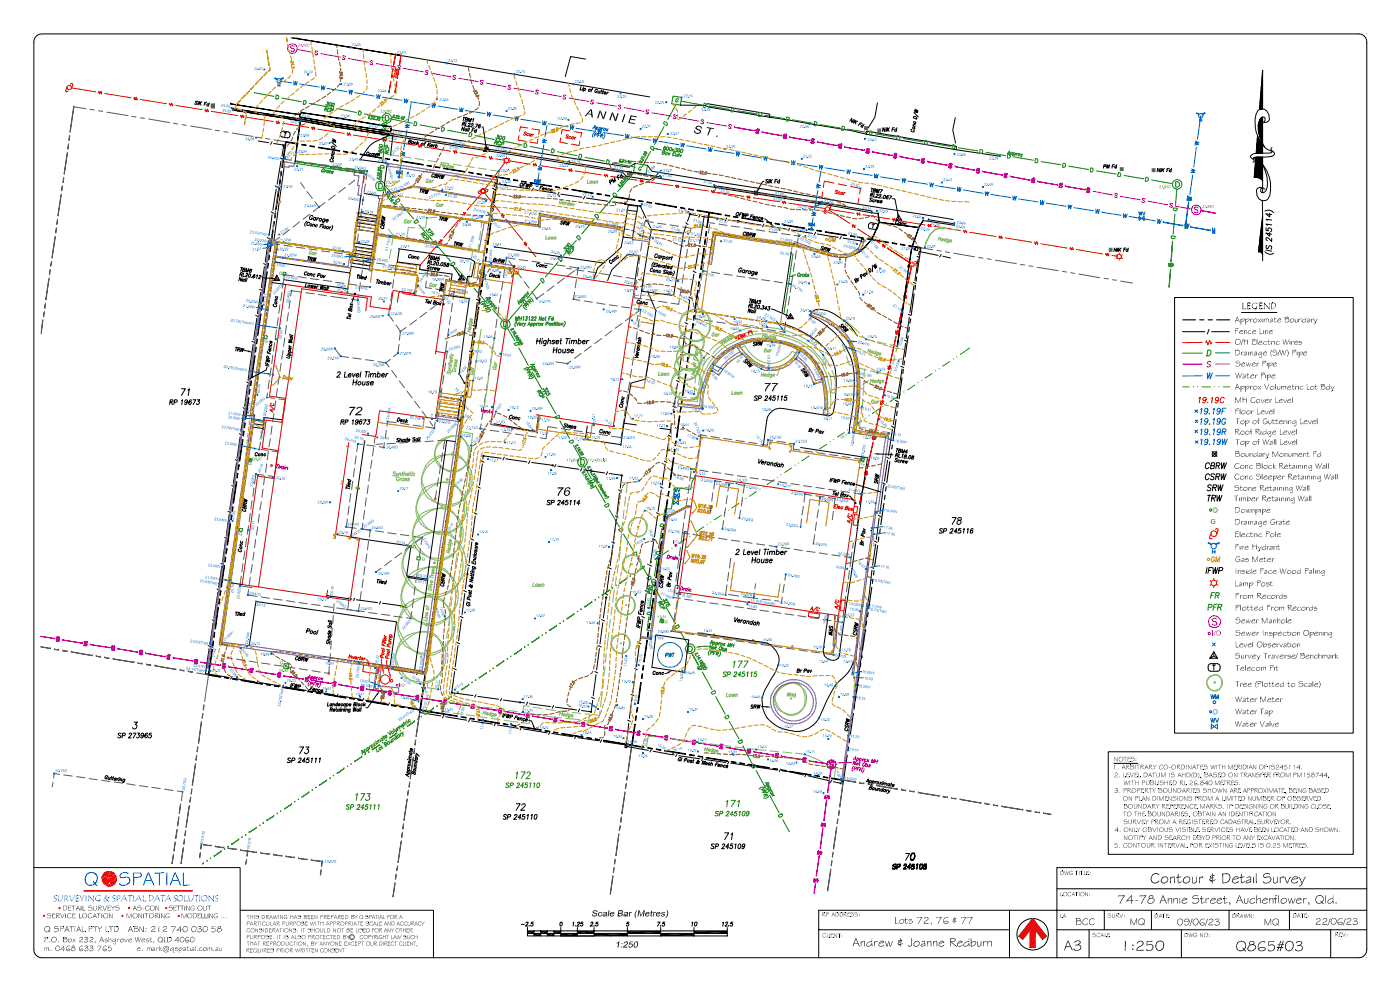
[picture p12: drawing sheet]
<svg xmlns="http://www.w3.org/2000/svg" width="420mm" height="297mm" viewBox="0 0 420 297" stroke-linecap="round" stroke-linejoin="round" font-family="sans-serif">
<g fill="#000">
<path d="M85.8 42.4l3.5 .6v.2l-3.5-.6z" fill-rule="evenodd"/>
<path d="M89.3 43v.2z" fill-rule="evenodd"/>
<path d="M90.6 43.3l1.2 .1v.2l-1.2-.2z" fill-rule="evenodd"/>
<path d="M91.8 43.4v.2z" fill-rule="evenodd"/>
<path d="M93 43.7l1.3 .2v.1l-1.3-.1z" fill-rule="evenodd"/>
<path d="M94.3 43.9v.1z" fill-rule="evenodd"/>
<path d="M95.6 44.1l6.2 1v.2l-6.2-1z" fill-rule="evenodd"/>
<path d="M101.8 45.1v.2z" fill-rule="evenodd"/>
<path d="M103.1 45.3l1.2 .3v.1l-1.2-.2z" fill-rule="evenodd"/>
<path d="M104.3 45.6v.1z" fill-rule="evenodd"/>
<path d="M105.6 45.7l1.2 .3v.2l-1.2-.3z" fill-rule="evenodd"/>
<path d="M106.8 46v.2z" fill-rule="evenodd"/>
<path d="M108.1 46.2l6.3 1.1v.1l-6.3-1.1z" fill-rule="evenodd"/>
<path d="M114.4 47.3v.1z" fill-rule="evenodd"/>
<path d="M115.6 47.4l1.2 .3v.1l-1.2-.2z" fill-rule="evenodd"/>
<path d="M116.8 47.7v.1z" fill-rule="evenodd"/>
<path d="M118.1 47.8l1.3 .3v.2l-1.3-.3z" fill-rule="evenodd"/>
<path d="M119.4 48.1v.2z" fill-rule="evenodd"/>
<path d="M120.6 48.3l6.3 1v.2l-6.3-1.1z" fill-rule="evenodd"/>
<path d="M126.9 49.3v.2z" fill-rule="evenodd"/>
<path d="M128.2 49.5l1.2 .2v.2l-1.2-.2z" fill-rule="evenodd"/>
<path d="M129.4 49.7v.2z" fill-rule="evenodd"/>
<path d="M130.6 50l1.3 .1v.2l-1.3-.2z" fill-rule="evenodd"/>
<path d="M131.9 50.1v.2z" fill-rule="evenodd"/>
<path d="M133.2 50.4v.2z" fill-rule="evenodd"/>
<path d="M133.2 50.4l6.2 1v.2l-6.2-1z" fill-rule="evenodd"/>
<path d="M139.4 51.4v.2z" fill-rule="evenodd"/>
<path d="M140.7 51.6v.1z" fill-rule="evenodd"/>
<path d="M140.7 51.6l1.2 .2v.2l-1.2-.3z" fill-rule="evenodd"/>
<path d="M141.9 51.8v.2z" fill-rule="evenodd"/>
<path d="M143.2 52l1.2 .2v.2l-1.2-.2z" fill-rule="evenodd"/>
<path d="M144.4 52.2v.2z" fill-rule="evenodd"/>
<path d="M145.7 52.4l3.6 .6v.2l-3.6-.6z" fill-rule="evenodd"/>
<path d="M149.2 53.1h.1z" fill-rule="evenodd"/>
<path d="M149.3 53l3.5 .6v.2l-3.5-.6z" fill-rule="evenodd"/>
<path d="M152.8 53.6v.2z" fill-rule="evenodd"/>
<path d="M154.1 53.9l1.2 .1v.2l-1.2-.2z" fill-rule="evenodd"/>
<path d="M155.3 54v.2z" fill-rule="evenodd"/>
<path d="M156.5 54.3l1.3 .1v.2l-1.3-.2z" fill-rule="evenodd"/>
<path d="M157.8 54.4v.2z" fill-rule="evenodd"/>
<path d="M159.1 54.7v.2z" fill-rule="evenodd"/>
<path d="M159.1 54.7l6.2 1v.2l-6.2-1z" fill-rule="evenodd"/>
<path d="M165.3 55.7v.2z" fill-rule="evenodd"/>
<path d="M166.6 55.9l1.2 .2v.2l-1.2-.2z" fill-rule="evenodd"/>
<path d="M167.8 56.1v.2z" fill-rule="evenodd"/>
<path d="M169.1 56.3l1.2 .3v.1l-1.2-.2z" fill-rule="evenodd"/>
<path d="M170.3 56.6v.1z" fill-rule="evenodd"/>
<path d="M171.6 56.7l6.3 1.1v.2l-6.3-1.1z" fill-rule="evenodd"/>
<path d="M177.9 57.8v.2z" fill-rule="evenodd"/>
<path d="M179.1 58l1.2 .2v.1l-1.2-.1z" fill-rule="evenodd"/>
<path d="M180.3 58.2v.1z" fill-rule="evenodd"/>
<path d="M181.6 58.4l1.3 .2v.2l-1.3-.2z" fill-rule="evenodd"/>
<path d="M182.9 58.6v.2z" fill-rule="evenodd"/>
<path d="M184.1 58.9l6.3 1v.1l-6.3-1z" fill-rule="evenodd"/>
<path d="M190.4 59.9v.1z" fill-rule="evenodd"/>
<path d="M145.4 79.5h.1z" fill-rule="evenodd"/>
<path d="M145.7 77.1h.2l-.2 1.1h-.2z" fill-rule="evenodd"/>
<path d="M145.5 78.2h.2z" fill-rule="evenodd"/>
<path d="M145.7 77.1h.2z" fill-rule="evenodd"/>
<path d="M146 74.5h.2l-.2 1.3h-.1z" fill-rule="evenodd"/>
<path d="M145.9 75.8h.1z" fill-rule="evenodd"/>
<path d="M147.1 67h.2l-.9 6.2h-.2z" fill-rule="evenodd"/>
<path d="M146.2 73.2h.2z" fill-rule="evenodd"/>
<path d="M147.5 64.4h.2l-.2 1.3h-.2z" fill-rule="evenodd"/>
<path d="M147.3 65.7h.2z" fill-rule="evenodd"/>
<path d="M147.5 64.4h.2z" fill-rule="evenodd"/>
<path d="M147.9 61.9h.2l-.2 1.3h-.2z" fill-rule="evenodd"/>
<path d="M147.7 63.2h.2z" fill-rule="evenodd"/>
<path d="M147.9 61.9h.2z" fill-rule="evenodd"/>
<path d="M149.2 53.1h.1l-1.1 7.6h-.1z" fill-rule="evenodd"/>
<path d="M148.1 60.7h.1z" fill-rule="evenodd"/>
<path d="M191.7 60.1v.2z" fill-rule="evenodd"/>
<path d="M191.7 60.1l1.2 .2v.2l-1.2-.2z" fill-rule="evenodd"/>
<path d="M192.9 60.3v.2z" fill-rule="evenodd"/>
<path d="M194.1 60.5l1.3 .2v.2l-1.3-.2z" fill-rule="evenodd"/>
<path d="M195.4 60.7v.2z" fill-rule="evenodd"/>
<path d="M196.7 60.9l6.2 1.1v.2l-6.2-1.1z" fill-rule="evenodd"/>
<path d="M202.9 62v.2z" fill-rule="evenodd"/>
<path d="M204.2 62.2l1.2 .2v.2l-1.2-.3z" fill-rule="evenodd"/>
<path d="M205.4 62.4v.2z" fill-rule="evenodd"/>
<path d="M206.7 62.6l1.2 .2v.2l-1.2-.3z" fill-rule="evenodd"/>
<path d="M207.9 62.8v.2z" fill-rule="evenodd"/>
<path d="M209.2 63l3.6 .6v.2l-3.6-.6z" fill-rule="evenodd"/>
<path d="M211.2 74.4h.1z" fill-rule="evenodd"/>
<path d="M211.2 74.4h.1l-.9 6.3h-.2z" fill-rule="evenodd"/>
<path d="M211.5 71.9h.2z" fill-rule="evenodd"/>
<path d="M211.3 73.2h.2z" fill-rule="evenodd"/>
<path d="M211.5 71.9h.2l-.2 1.3h-.2z" fill-rule="evenodd"/>
<path d="M211.7 70.7h.1z" fill-rule="evenodd"/>
<path d="M211.8 69.4h.2l-.2 1.3h-.1z" fill-rule="evenodd"/>
<path d="M212 68.2h.2z" fill-rule="evenodd"/>
<path d="M212.7 63.7h.1z" fill-rule="evenodd"/>
<path d="M212.8 63.6l3.5 .6v.2l-3.5-.6z" fill-rule="evenodd"/>
<path d="M212.7 63.7h.1l-.6 4.5h-.2z" fill-rule="evenodd"/>
<path d="M216.3 64.2v.2z" fill-rule="evenodd"/>
<path d="M217.6 64.4l1.3 .2v.2l-1.3-.2z" fill-rule="evenodd"/>
<path d="M218.9 64.6v.2z" fill-rule="evenodd"/>
<path d="M220 64.9l1.3 .1v.2l-1.3-.2z" fill-rule="evenodd"/>
<path d="M221.3 65v.2z" fill-rule="evenodd"/>
<path d="M222.6 65.2l6.2 1.1v.2l-6.2-1.1z" fill-rule="evenodd"/>
<path d="M228.8 66.3v.2z" fill-rule="evenodd"/>
<path d="M230.1 66.5l1.3 .2v.2l-1.3-.3z" fill-rule="evenodd"/>
<path d="M231.4 66.7v.2z" fill-rule="evenodd"/>
<path d="M232.6 66.9l1.2 .2v.2l-1.2-.2z" fill-rule="evenodd"/>
<path d="M233.8 67.1v.2z" fill-rule="evenodd"/>
<path d="M235.1 67.3l6.3 1v.2l-6.3-1z" fill-rule="evenodd"/>
<path d="M241.4 68.3v.2z" fill-rule="evenodd"/>
<path d="M242.6 68.6l1.3 .2v.1l-1.3-.1z" fill-rule="evenodd"/>
<path d="M243.9 68.8v.1z" fill-rule="evenodd"/>
<path d="M245.1 69l1.3 .2v.2l-1.3-.2z" fill-rule="evenodd"/>
<path d="M246.4 69.2v.2z" fill-rule="evenodd"/>
<path d="M247.6 69.4l6.3 1.1v.1l-6.3-1z" fill-rule="evenodd"/>
<path d="M253.9 70.5v.1z" fill-rule="evenodd"/>
<path d="M255.2 70.6l1.2 .3v.1l-1.2-.2z" fill-rule="evenodd"/>
<path d="M256.4 70.9v.1z" fill-rule="evenodd"/>
<path d="M257.6 71l1.3 .3v.2l-1.3-.3z" fill-rule="evenodd"/>
<path d="M258.9 71.3v.2z" fill-rule="evenodd"/>
<path d="M260.2 71.5l6.2 1.1v.1l-6.2-1.1z" fill-rule="evenodd"/>
<path d="M266.4 72.6v.1z" fill-rule="evenodd"/>
<path d="M267.7 72.7l1.3 .3v.2l-1.3-.3z" fill-rule="evenodd"/>
<path d="M269 73v.2z" fill-rule="evenodd"/>
<path d="M270.2 73.2l1.2 .2v.2l-1.2-.3z" fill-rule="evenodd"/>
<path d="M271.4 73.4v.2z" fill-rule="evenodd"/>
<path d="M272.7 73.6l3.6 .6v.1l-3.6-.5z" fill-rule="evenodd"/>
<path d="M276.3 74.2v.1z" fill-rule="evenodd"/>
<path d="M142.4 99.7h.2z" fill-rule="evenodd"/>
<path d="M143.5 92.1h.2l-1 6.3h-.1z" fill-rule="evenodd"/>
<path d="M142.6 98.4h.1z" fill-rule="evenodd"/>
<path d="M143.5 92.1h.2z" fill-rule="evenodd"/>
<path d="M143.8 89.6h.2l-.2 1.3h-.1z" fill-rule="evenodd"/>
<path d="M143.7 90.9h.1z" fill-rule="evenodd"/>
<path d="M143.8 89.6h.2z" fill-rule="evenodd"/>
<path d="M144.3 87h.1l-.2 1.3h-.2z" fill-rule="evenodd"/>
<path d="M144 88.3h.2z" fill-rule="evenodd"/>
<path d="M144.3 87h.1z" fill-rule="evenodd"/>
<path d="M145.4 79.5h.1l-.9 6.4h-.2z" fill-rule="evenodd"/>
<path d="M144.4 85.9h.2z" fill-rule="evenodd"/>
<path d="M207.4 99.6h.2z" fill-rule="evenodd"/>
<path d="M207.4 99.6h.2l-.8 6.2h-.2z" fill-rule="evenodd"/>
<path d="M207.9 97h.1z" fill-rule="evenodd"/>
<path d="M207.7 98.3h.2z" fill-rule="evenodd"/>
<path d="M207.9 97h.1l-.1 1.3h-.2z" fill-rule="evenodd"/>
<path d="M208.2 94.6h.2z" fill-rule="evenodd"/>
<path d="M208 95.9h.2z" fill-rule="evenodd"/>
<path d="M208.2 94.6h.2l-.2 1.3h-.2z" fill-rule="evenodd"/>
<path d="M208.4 93.3h.1z" fill-rule="evenodd"/>
<path d="M209.3 87h.2z" fill-rule="evenodd"/>
<path d="M209.3 87h.2l-1 6.3h-.1z" fill-rule="evenodd"/>
<path d="M209.5 85.8h.1z" fill-rule="evenodd"/>
<path d="M209.6 84.5h.2l-.2 1.3h-.1z" fill-rule="evenodd"/>
<path d="M209.8 83.2h.2z" fill-rule="evenodd"/>
<path d="M210.1 82h.1z" fill-rule="evenodd"/>
<path d="M210.1 82h.1l-.2 1.2h-.2z" fill-rule="evenodd"/>
<path d="M210.2 80.7h.2z" fill-rule="evenodd"/>
<path d="M139.9 117.3h.1z" fill-rule="evenodd"/>
<path d="M140.2 114.7h.2l-.2 1.3h-.2z" fill-rule="evenodd"/>
<path d="M140 116h.2z" fill-rule="evenodd"/>
<path d="M140.2 114.7h.2z" fill-rule="evenodd"/>
<path d="M140.5 112.2h.2l-.2 1.3h-.1z" fill-rule="evenodd"/>
<path d="M140.4 113.5h.1z" fill-rule="evenodd"/>
<path d="M140.5 112.2h.2z" fill-rule="evenodd"/>
<path d="M141.6 104.7h.2l-.8 6.2h-.2z" fill-rule="evenodd"/>
<path d="M140.8 110.9h.2z" fill-rule="evenodd"/>
<path d="M141.6 104.7h.2z" fill-rule="evenodd"/>
<path d="M142.1 102.2h.1l-.1 1.2h-.2z" fill-rule="evenodd"/>
<path d="M141.9 103.4h.2z" fill-rule="evenodd"/>
<path d="M142.1 102.2h.1z" fill-rule="evenodd"/>
<path d="M142.4 99.7h.2l-.2 1.2h-.2z" fill-rule="evenodd"/>
<path d="M142.2 100.9h.2z" fill-rule="evenodd"/>
<path d="M204.5 119.7h.2z" fill-rule="evenodd"/>
<path d="M204.5 119.7h.2l-.2 1.2h-.1z" fill-rule="evenodd"/>
<path d="M204.7 118.5h.2z" fill-rule="evenodd"/>
<path d="M205.6 112.2h.2z" fill-rule="evenodd"/>
<path d="M205.6 112.2h.2l-.9 6.3h-.2z" fill-rule="evenodd"/>
<path d="M206 109.7h.2z" fill-rule="evenodd"/>
<path d="M205.8 110.9h.2z" fill-rule="evenodd"/>
<path d="M206 109.7h.2l-.2 1.2h-.2z" fill-rule="evenodd"/>
<path d="M206.3 107.1h.2z" fill-rule="evenodd"/>
<path d="M206.2 108.4h.1z" fill-rule="evenodd"/>
<path d="M206.3 107.1h.2l-.2 1.3h-.1z" fill-rule="evenodd"/>
<path d="M206.6 105.8h.2z" fill-rule="evenodd"/>
<path d="M136.6 139.9h.1z" fill-rule="evenodd"/>
<path d="M136.9 137.3h.2l-.2 1.3h-.2z" fill-rule="evenodd"/>
<path d="M136.7 138.6h.2z" fill-rule="evenodd"/>
<path d="M136.9 137.3h.2z" fill-rule="evenodd"/>
<path d="M138 129.8h.2l-.9 6.3h-.1z" fill-rule="evenodd"/>
<path d="M137.2 136.1h.1z" fill-rule="evenodd"/>
<path d="M138 129.8h.2z" fill-rule="evenodd"/>
<path d="M138.4 127.3h.2l-.3 1.2h-.1z" fill-rule="evenodd"/>
<path d="M138.2 128.5h.1z" fill-rule="evenodd"/>
<path d="M138.4 127.3h.2z" fill-rule="evenodd"/>
<path d="M138.8 124.8h.1l-.1 1.3h-.2z" fill-rule="evenodd"/>
<path d="M138.6 126.1h.2z" fill-rule="evenodd"/>
<path d="M138.8 124.8h.1z" fill-rule="evenodd"/>
<path d="M139.9 117.3h.1l-.9 6.2h-.2z" fill-rule="evenodd"/>
<path d="M138.9 123.5h.2z" fill-rule="evenodd"/>
<path d="M202 137.3h.2z" fill-rule="evenodd"/>
<path d="M202 137.3h.2l-1 6.3h-.1z" fill-rule="evenodd"/>
<path d="M202.3 134.8h.2z" fill-rule="evenodd"/>
<path d="M202.2 136.1h.1z" fill-rule="evenodd"/>
<path d="M202.3 134.8h.2l-.2 1.3h-.1z" fill-rule="evenodd"/>
<path d="M202.7 132.3h.2z" fill-rule="evenodd"/>
<path d="M202.5 133.5h.2z" fill-rule="evenodd"/>
<path d="M202.7 132.3h.2l-.2 1.2h-.2z" fill-rule="evenodd"/>
<path d="M202.9 131h.2z" fill-rule="evenodd"/>
<path d="M203.8 124.7h.2z" fill-rule="evenodd"/>
<path d="M203.8 124.7h.2l-.9 6.3h-.2z" fill-rule="evenodd"/>
<path d="M204 123.5h.1z" fill-rule="evenodd"/>
<path d="M204.2 122.2h.2z" fill-rule="evenodd"/>
<path d="M204.2 122.2h.2l-.3 1.3h-.1z" fill-rule="evenodd"/>
<path d="M204.4 120.9h.1z" fill-rule="evenodd"/>
<path d="M134.4 154.9h.1z" fill-rule="evenodd"/>
<path d="M134.8 152.4h.2l-.3 1.3h-.2z" fill-rule="evenodd"/>
<path d="M134.5 153.7h.2z" fill-rule="evenodd"/>
<path d="M134.8 152.4h.2z" fill-rule="evenodd"/>
<path d="M135.1 150h.2l-.2 1.2h-.1z" fill-rule="evenodd"/>
<path d="M135 151.2h.1z" fill-rule="evenodd"/>
<path d="M135.1 150h.2z" fill-rule="evenodd"/>
<path d="M136.2 142.4h.2l-.9 6.3h-.2z" fill-rule="evenodd"/>
<path d="M135.3 148.7h.2z" fill-rule="evenodd"/>
<path d="M136.2 142.4h.2z" fill-rule="evenodd"/>
<path d="M136.6 139.9h.1l-.1 1.2h-.2z" fill-rule="evenodd"/>
<path d="M136.4 141.1h.2z" fill-rule="evenodd"/>
<path d="M198.7 159.9h.2z" fill-rule="evenodd"/>
<path d="M198.7 159.9h.2l-.2 1.3h-.2z" fill-rule="evenodd"/>
<path d="M199 157.4h.2z" fill-rule="evenodd"/>
<path d="M198.9 158.7h.1z" fill-rule="evenodd"/>
<path d="M199 157.4h.2l-.2 1.3h-.1z" fill-rule="evenodd"/>
<path d="M199.2 156.1h.2z" fill-rule="evenodd"/>
<path d="M200.1 149.9h.2z" fill-rule="evenodd"/>
<path d="M200.1 149.9h.2l-.9 6.2h-.2z" fill-rule="evenodd"/>
<path d="M200.3 148.6h.2z" fill-rule="evenodd"/>
<path d="M200.6 147.3h.1z" fill-rule="evenodd"/>
<path d="M200.6 147.3h.1l-.2 1.3h-.2z" fill-rule="evenodd"/>
<path d="M200.9 144.9h.2z" fill-rule="evenodd"/>
<path d="M200.7 146.1h.2z" fill-rule="evenodd"/>
<path d="M200.9 144.9h.2l-.2 1.2h-.2z" fill-rule="evenodd"/>
<path d="M201.1 143.6h.1z" fill-rule="evenodd"/>
<path d="M131.1 177.6h.1l-.1 1.2h-.2z" fill-rule="evenodd"/>
<path d="M130.9 178.8h.2z" fill-rule="evenodd"/>
<path d="M131.1 177.6h.1z" fill-rule="evenodd"/>
<path d="M131.5 175.1h.2l-.2 1.3h-.2z" fill-rule="evenodd"/>
<path d="M131.3 176.4h.2z" fill-rule="evenodd"/>
<path d="M132.6 167.6h.2l-1 6.2h-.1z" fill-rule="evenodd"/>
<path d="M131.7 173.8h.1z" fill-rule="evenodd"/>
<path d="M132.6 167.6h.2z" fill-rule="evenodd"/>
<path d="M132.9 165h.2l-.2 1.3h-.1z" fill-rule="evenodd"/>
<path d="M132.8 166.3h.1z" fill-rule="evenodd"/>
<path d="M132.9 165h.2z" fill-rule="evenodd"/>
<path d="M133.3 162.5h.1l-.1 1.3h-.2z" fill-rule="evenodd"/>
<path d="M133.1 163.8h.2z" fill-rule="evenodd"/>
<path d="M133.3 162.5h.1z" fill-rule="evenodd"/>
<path d="M134.4 154.9h.1l-.9 6.3h-.2z" fill-rule="evenodd"/>
<path d="M133.4 161.2h.2z" fill-rule="evenodd"/>
<path d="M195.9 179.4h.2l-.9 6.3h-.2z" fill-rule="evenodd"/>
<path d="M196.3 176.9h.1z" fill-rule="evenodd"/>
<path d="M196.1 178.1h.2z" fill-rule="evenodd"/>
<path d="M196.3 176.9h.1l-.1 1.2h-.2z" fill-rule="evenodd"/>
<path d="M196.6 174.3h.2z" fill-rule="evenodd"/>
<path d="M196.4 175.6h.2z" fill-rule="evenodd"/>
<path d="M196.6 174.3h.2l-.2 1.3h-.2z" fill-rule="evenodd"/>
<path d="M196.8 173.2h.1z" fill-rule="evenodd"/>
<path d="M197.7 166.9h.2l-1 6.3h-.1z" fill-rule="evenodd"/>
<path d="M198.4 162.4h.1z" fill-rule="evenodd"/>
<path d="M198.4 162.4h.1l-.6 4.5h-.2z" fill-rule="evenodd"/>
<path d="M198.5 161.2h.2z" fill-rule="evenodd"/>
<path d="M128.9 192.7h.2l-.9 6.3h-.2z" fill-rule="evenodd"/>
<path d="M128 199h.2z" fill-rule="evenodd"/>
<path d="M128.9 192.7h.2z" fill-rule="evenodd"/>
<path d="M129.3 190.2h.1l-.1 1.2h-.2z" fill-rule="evenodd"/>
<path d="M129.1 191.4h.2z" fill-rule="evenodd"/>
<path d="M129.3 190.2h.1z" fill-rule="evenodd"/>
<path d="M129.6 187.6h.2l-.2 1.3h-.2z" fill-rule="evenodd"/>
<path d="M129.4 188.9h.2z" fill-rule="evenodd"/>
<path d="M129.6 187.6h.2z" fill-rule="evenodd"/>
<path d="M130.7 180.1h.2l-.9 6.3h-.2z" fill-rule="evenodd"/>
<path d="M129.8 186.4h.2z" fill-rule="evenodd"/>
<path d="M130.7 180.1h.2z" fill-rule="evenodd"/>
<path d="M192.9 199.5h.2z" fill-rule="evenodd"/>
<path d="M192.9 199.5h.2l-.2 1.3h-.1z" fill-rule="evenodd"/>
<path d="M193.1 198.3h.2z" fill-rule="evenodd"/>
<path d="M194.1 191.9h.1z" fill-rule="evenodd"/>
<path d="M194.1 191.9h.1l-.9 6.4h-.2z" fill-rule="evenodd"/>
<path d="M194.4 189.5h.2z" fill-rule="evenodd"/>
<path d="M194.2 190.8h.2z" fill-rule="evenodd"/>
<path d="M194.4 189.5h.2l-.2 1.3h-.2z" fill-rule="evenodd"/>
<path d="M194.6 188.2h.1z" fill-rule="evenodd"/>
<path d="M194.8 187h.2l-.3 1.2h-.1z" fill-rule="evenodd"/>
<path d="M195 185.7h.2z" fill-rule="evenodd"/>
<path d="M127.1 205.2h.1l-1.1 7.6h-.1z" fill-rule="evenodd"/>
<path d="M127.1 205.2h.1z" fill-rule="evenodd"/>
<path d="M127.4 202.7h.2l-.2 1.3h-.2z" fill-rule="evenodd"/>
<path d="M127.2 204h.2z" fill-rule="evenodd"/>
<path d="M127.4 202.7h.2z" fill-rule="evenodd"/>
<path d="M127.8 200.2h.2l-.2 1.2h-.2z" fill-rule="evenodd"/>
<path d="M127.6 201.4h.2z" fill-rule="evenodd"/>
<path d="M127.8 200.2h.2z" fill-rule="evenodd"/>
<path d="M126.1 212.7l2.7 .5v.2l-2.7-.5z" fill-rule="evenodd"/>
<path d="M137.2 214.6v.1z" fill-rule="evenodd"/>
<path d="M128.8 213.2l8.4 1.4v.1l-8.4-1.3z" fill-rule="evenodd"/>
<path d="M139.8 215v.1z" fill-rule="evenodd"/>
<path d="M138.5 214.8l1.3 .2v.1l-1.3-.1z" fill-rule="evenodd"/>
<path d="M142.2 215.4v.2z" fill-rule="evenodd"/>
<path d="M141 215.2l1.2 .2v.2l-1.2-.2z" fill-rule="evenodd"/>
<path d="M149.8 216.7v.1z" fill-rule="evenodd"/>
<path d="M143.5 215.7l6.3 1v.1l-6.3-1z" fill-rule="evenodd"/>
<path d="M151 216.8v.2z" fill-rule="evenodd"/>
<path d="M152.3 217.1v.2z" fill-rule="evenodd"/>
<path d="M151 216.8l1.3 .3v.2l-1.3-.3z" fill-rule="evenodd"/>
<path d="M154.8 217.5v.2z" fill-rule="evenodd"/>
<path d="M153.6 217.3l1.2 .2v.2l-1.2-.3z" fill-rule="evenodd"/>
<path d="M162.3 218.7v.2z" fill-rule="evenodd"/>
<path d="M156 217.7l6.3 1v.2l-6.3-1z" fill-rule="evenodd"/>
<path d="M164.8 219.1v.2z" fill-rule="evenodd"/>
<path d="M163.6 219l1.2 .1v.2l-1.2-.2z" fill-rule="evenodd"/>
<path d="M167.3 219.5v.2z" fill-rule="evenodd"/>
<path d="M166.1 219.4l1.2 .1v.2l-1.2-.2z" fill-rule="evenodd"/>
<path d="M190.4 217.1h.2z" fill-rule="evenodd"/>
<path d="M190.4 217.1h.2l-1 6.3h-.1z" fill-rule="evenodd"/>
<path d="M190.7 214.6h.2z" fill-rule="evenodd"/>
<path d="M190.6 215.8h.1z" fill-rule="evenodd"/>
<path d="M190.7 214.6h.2l-.2 1.2h-.1z" fill-rule="evenodd"/>
<path d="M190.9 213.4h.2z" fill-rule="evenodd"/>
<path d="M191.2 212.1h.1z" fill-rule="evenodd"/>
<path d="M191.2 212.1h.1l-.2 1.3h-.2z" fill-rule="evenodd"/>
<path d="M191.3 210.8h.2z" fill-rule="evenodd"/>
<path d="M192.2 204.6h.2z" fill-rule="evenodd"/>
<path d="M192.2 204.6h.2l-.9 6.2h-.2z" fill-rule="evenodd"/>
<path d="M192.6 202h.2z" fill-rule="evenodd"/>
<path d="M192.4 203.3h.2z" fill-rule="evenodd"/>
<path d="M192.6 202h.2l-.2 1.3h-.2z" fill-rule="evenodd"/>
<path d="M192.8 200.8h.1z" fill-rule="evenodd"/>
<path d="M174.8 220.8v.2z" fill-rule="evenodd"/>
<path d="M168.6 219.8l6.2 1v.2l-6.2-1z" fill-rule="evenodd"/>
<path d="M177.4 221.2v.2z" fill-rule="evenodd"/>
<path d="M176.1 221l1.3 .2v.2l-1.3-.2z" fill-rule="evenodd"/>
<path d="M179.8 221.7v.1z" fill-rule="evenodd"/>
<path d="M178.6 221.4l1.2 .3v.1l-1.2-.2z" fill-rule="evenodd"/>
<path d="M181.1 221.8v.2z" fill-rule="evenodd"/>
<path d="M181.1 221.8l8.5 1.5v.1l-8.5-1.4z" fill-rule="evenodd"/>
</g>
<g fill="none" stroke="#000" stroke-width=".3">
<path d="M85.8 42.4l3.5 .6v.2l-3.5-.6zM85.8 42.4v.2M89.3 43v.2M90.6 43.3l1.2 .1v.2l-1.2-.2zM90.6 43.3v.1M91.8 43.4v.2M93 43.7l1.3 .2v.1l-1.3-.1zM93 43.7v.2M94.3 43.9v.1M95.6 44.1l6.2 1v.2l-6.2-1zM95.6 44.1v.2M101.8 45.1v.2"/>
<path d="M103.1 45.3l1.2 .3v.1l-1.2-.2zM103.1 45.3v.2M104.3 45.6v.1M105.6 45.7l1.2 .3v.2l-1.2-.3zM105.6 45.7v.2M106.8 46v.2M108.1 46.2l6.3 1.1v.1l-6.3-1.1zM108.1 46.2v.1M114.4 47.3v.1M115.6 47.4l1.2 .3v.1l-1.2-.2zM115.6 47.4v.2M116.8 47.7v.1"/>
<path d="M118.1 47.8l1.3 .3v.2l-1.3-.3zM118.1 47.8v.2M119.4 48.1v.2M120.6 48.3l6.3 1v.2l-6.3-1.1zM120.6 48.3v.1M126.9 49.3v.2M128.2 49.5l1.2 .2v.2l-1.2-.2zM128.2 49.5v.2M129.4 49.7v.2M130.6 50l1.3 .1v.2l-1.3-.2zM130.6 50v.1M131.9 50.1v.2"/>
<path d="M133.2 50.4l6.2 1v.2l-6.2-1zM133.2 50.4v.2M139.4 51.4v.2M140.7 51.6l1.2 .2v.2l-1.2-.3zM140.7 51.6v.1M141.9 51.8v.2M143.2 52l1.2 .2v.2l-1.2-.2zM143.2 52v.2M144.4 52.2v.2M145.7 52.4l3.6 .6v.2l-3.6-.6zM145.7 52.4v.2M149.2 53.1h.1l-1.1 7.6h-.1z"/>
<path d="M149.2 53.1h.1M149.3 53l3.5 .6v.2l-3.5-.6zM152.8 53.6v.2M154.1 53.9l1.2 .1v.2l-1.2-.2zM154.1 53.9v.1M155.3 54v.2M156.5 54.3l1.3 .1v.2l-1.3-.2zM156.5 54.3v.1M157.8 54.4v.2M159.1 54.7l6.2 1v.2l-6.2-1zM159.1 54.7v.2M165.3 55.7v.2"/>
<path d="M166.6 55.9l1.2 .2v.2l-1.2-.2zM166.6 55.9v.2M167.8 56.1v.2M169.1 56.3l1.2 .3v.1l-1.2-.2zM169.1 56.3v.2M170.3 56.6v.1M171.6 56.7l6.3 1.1v.2l-6.3-1.1zM171.6 56.7v.2M177.9 57.8v.2M179.1 58l1.2 .2v.1l-1.2-.1zM179.1 58v.2M180.3 58.2v.1"/>
<path d="M181.6 58.4l1.3 .2v.2l-1.3-.2zM181.6 58.4v.2M182.9 58.6v.2M184.1 58.9l6.3 1v.1l-6.3-1zM184.1 58.9v.1M190.4 59.9v.1M145.4 79.5h.1l-.9 6.4h-.2zM145.4 79.5h.1M145.5 78.2h.2M145.7 77.1h.2l-.2 1.1h-.2zM145.7 77.1h.2M145.9 75.8h.1"/>
<path d="M146 74.5h.2l-.2 1.3h-.1zM146 74.5h.2M146.2 73.2h.2M147.1 67h.2l-.9 6.2h-.2zM147.1 67h.2M147.3 65.7h.2M147.5 64.4h.2l-.2 1.3h-.2zM147.5 64.4h.2M147.7 63.2h.2M147.9 61.9h.2l-.2 1.3h-.2zM147.9 61.9h.2M148.1 60.7h.1"/>
<path d="M191.7 60.1l1.2 .2v.2l-1.2-.2zM191.7 60.1v.2M192.9 60.3v.2M194.1 60.5l1.3 .2v.2l-1.3-.2zM194.1 60.5v.2M195.4 60.7v.2M196.7 60.9l6.2 1.1v.2l-6.2-1.1zM196.7 60.9v.2M202.9 62v.2M204.2 62.2l1.2 .2v.2l-1.2-.3zM204.2 62.2v.1M205.4 62.4v.2"/>
<path d="M206.7 62.6l1.2 .2v.2l-1.2-.3zM206.7 62.6v.1M207.9 62.8v.2M209.2 63l3.6 .6v.2l-3.6-.6zM209.2 63v.2M211.2 74.4h.1l-.9 6.3h-.2zM211.2 74.4h.1M211.3 73.2h.2M211.5 71.9h.2l-.2 1.3h-.2zM211.5 71.9h.2M211.7 70.7h.1M211.8 69.4h.2l-.2 1.3h-.1z"/>
<path d="M211.8 69.4h.2M212 68.2h.2M212.7 63.7h.1l-.6 4.5h-.2zM212.7 63.7h.1M212.8 63.6l3.5 .6v.2l-3.5-.6zM216.3 64.2v.2M217.6 64.4l1.3 .2v.2l-1.3-.2zM217.6 64.4v.2M218.9 64.6v.2M220 64.9l1.3 .1v.2l-1.3-.2zM220 64.9v.1M221.3 65v.2"/>
<path d="M222.6 65.2l6.2 1.1v.2l-6.2-1.1zM222.6 65.2v.2M228.8 66.3v.2M230.1 66.5l1.3 .2v.2l-1.3-.3zM230.1 66.5v.1M231.4 66.7v.2M232.6 66.9l1.2 .2v.2l-1.2-.2zM232.6 66.9v.2M233.8 67.1v.2M235.1 67.3l6.3 1v.2l-6.3-1zM235.1 67.3v.2M241.4 68.3v.2"/>
<path d="M242.6 68.6l1.3 .2v.1l-1.3-.1zM242.6 68.6v.2M243.9 68.8v.1M245.1 69l1.3 .2v.2l-1.3-.2zM245.1 69v.2M246.4 69.2v.2M247.6 69.4l6.3 1.1v.1l-6.3-1zM247.6 69.4v.2M253.9 70.5v.1M255.2 70.6l1.2 .3v.1l-1.2-.2zM255.2 70.6v.2M256.4 70.9v.1"/>
<path d="M257.6 71l1.3 .3v.2l-1.3-.3zM257.6 71v.2M258.9 71.3v.2M260.2 71.5l6.2 1.1v.1l-6.2-1.1zM260.2 71.5v.1M266.4 72.6v.1M267.7 72.7l1.3 .3v.2l-1.3-.3zM267.7 72.7v.2M269 73v.2M270.2 73.2l1.2 .2v.2l-1.2-.3zM270.2 73.2v.1M271.4 73.4v.2"/>
<path d="M272.7 73.6l3.6 .6v.1l-3.6-.5zM272.7 73.6v.2M276.3 74.2v.1M142.4 99.7h.2l-.2 1.2h-.2zM142.4 99.7h.2M142.6 98.4h.1M143.5 92.1h.2l-1 6.3h-.1zM143.5 92.1h.2M143.7 90.9h.1M143.8 89.6h.2l-.2 1.3h-.1zM143.8 89.6h.2M144 88.3h.2"/>
<path d="M144.3 87h.1l-.2 1.3h-.2zM144.3 87h.1M144.4 85.9h.2M207.4 99.6h.2l-.8 6.2h-.2zM207.4 99.6h.2M207.7 98.3h.2M207.9 97h.1l-.1 1.3h-.2zM207.9 97h.1M208 95.9h.2M208.2 94.6h.2l-.2 1.3h-.2zM208.2 94.6h.2M208.4 93.3h.1"/>
<path d="M209.3 87h.2l-1 6.3h-.1zM209.3 87h.2M209.5 85.8h.1M209.6 84.5h.2l-.2 1.3h-.1zM209.6 84.5h.2M209.8 83.2h.2M210.1 82h.1l-.2 1.2h-.2zM210.1 82h.1M210.2 80.7h.2M139.9 117.3h.1l-.9 6.2h-.2zM139.9 117.3h.1M140 116h.2"/>
<path d="M140.2 114.7h.2l-.2 1.3h-.2zM140.2 114.7h.2M140.4 113.5h.1M140.5 112.2h.2l-.2 1.3h-.1zM140.5 112.2h.2M140.8 110.9h.2M141.6 104.7h.2l-.8 6.2h-.2zM141.6 104.7h.2M141.9 103.4h.2M142.1 102.2h.1l-.1 1.2h-.2zM142.1 102.2h.1M142.2 100.9h.2"/>
<path d="M204.5 119.7h.2l-.2 1.2h-.1zM204.5 119.7h.2M204.7 118.5h.2M205.6 112.2h.2l-.9 6.3h-.2zM205.6 112.2h.2M205.8 110.9h.2M206 109.7h.2l-.2 1.2h-.2zM206 109.7h.2M206.2 108.4h.1M206.3 107.1h.2l-.2 1.3h-.1zM206.3 107.1h.2M206.6 105.8h.2"/>
<path d="M136.6 139.9h.1l-.1 1.2h-.2zM136.6 139.9h.1M136.7 138.6h.2M136.9 137.3h.2l-.2 1.3h-.2zM136.9 137.3h.2M137.2 136.1h.1M138 129.8h.2l-.9 6.3h-.1zM138 129.8h.2M138.2 128.5h.1M138.4 127.3h.2l-.3 1.2h-.1zM138.4 127.3h.2M138.6 126.1h.2"/>
<path d="M138.8 124.8h.1l-.1 1.3h-.2zM138.8 124.8h.1M138.9 123.5h.2M202 137.3h.2l-1 6.3h-.1zM202 137.3h.2M202.2 136.1h.1M202.3 134.8h.2l-.2 1.3h-.1zM202.3 134.8h.2M202.5 133.5h.2M202.7 132.3h.2l-.2 1.2h-.2zM202.7 132.3h.2M202.9 131h.2"/>
<path d="M203.8 124.7h.2l-.9 6.3h-.2zM203.8 124.7h.2M204 123.5h.1M204.2 122.2h.2l-.3 1.3h-.1zM204.2 122.2h.2M204.4 120.9h.1M134.4 154.9h.1l-.9 6.3h-.2zM134.4 154.9h.1M134.5 153.7h.2M134.8 152.4h.2l-.3 1.3h-.2zM134.8 152.4h.2M135 151.2h.1"/>
<path d="M135.1 150h.2l-.2 1.2h-.1zM135.1 150h.2M135.3 148.7h.2M136.2 142.4h.2l-.9 6.3h-.2zM136.2 142.4h.2M136.4 141.1h.2M198.7 159.9h.2l-.2 1.3h-.2zM198.7 159.9h.2M198.9 158.7h.1M199 157.4h.2l-.2 1.3h-.1zM199 157.4h.2M199.2 156.1h.2"/>
<path d="M200.1 149.9h.2l-.9 6.2h-.2zM200.1 149.9h.2M200.3 148.6h.2M200.6 147.3h.1l-.2 1.3h-.2zM200.6 147.3h.1M200.7 146.1h.2M200.9 144.9h.2l-.2 1.2h-.2zM200.9 144.9h.2M201.1 143.6h.1M130.9 178.8h.2M131.1 177.6h.1l-.1 1.2h-.2zM131.1 177.6h.1"/>
<path d="M131.3 176.4h.2M131.5 175.1h.2l-.2 1.3h-.2zM131.5 175.1h.2M131.7 173.8h.1M132.6 167.6h.2l-1 6.2h-.1zM132.6 167.6h.2M132.8 166.3h.1M132.9 165h.2l-.2 1.3h-.1zM132.9 165h.2M133.1 163.8h.2M133.3 162.5h.1l-.1 1.3h-.2zM133.3 162.5h.1"/>
<path d="M133.4 161.2h.2M195.9 179.4h.2l-.9 6.3h-.2zM195.9 179.4h.2M196.1 178.1h.2M196.3 176.9h.1l-.1 1.2h-.2zM196.3 176.9h.1M196.4 175.6h.2M196.6 174.3h.2l-.2 1.3h-.2zM196.6 174.3h.2M196.8 173.2h.1M197.7 166.9h.2l-1 6.3h-.1zM197.7 166.9h.1"/>
<path d="M198.4 162.4h.1l-.6 4.5h-.2zM198.4 162.4h.1M198.5 161.2h.2M128 199h.2M128.9 192.7h.2l-.9 6.3h-.2zM128.9 192.7h.2M129.1 191.4h.2M129.3 190.2h.1l-.1 1.2h-.2zM129.3 190.2h.1M129.4 188.9h.2M129.6 187.6h.2l-.2 1.3h-.2zM129.6 187.6h.2"/>
<path d="M129.8 186.4h.2M130.7 180.1h.2l-.9 6.3h-.2zM130.7 180.1h.2M192.9 199.5h.2l-.2 1.3h-.1zM192.9 199.5h.2M193.1 198.3h.2M194.1 191.9h.1l-.9 6.4h-.2zM194.1 191.9h.1M194.2 190.8h.2M194.4 189.5h.2l-.2 1.3h-.2zM194.4 189.5h.2M194.6 188.2h.1"/>
<path d="M194.8 187h.2l-.3 1.2h-.1zM194.8 187h.2M195 185.7h.2M126 212.8l.1 .1M126.1 212.7l2.7 .5v.2l-2.7-.5zM127.1 205.2h.1l-1.1 7.6h-.1zM127.1 205.2h.1M127.2 204h.2M127.4 202.7h.2l-.2 1.3h-.2zM127.4 202.7h.2M127.6 201.4h.2M127.8 200.2h.2l-.2 1.2h-.2z"/>
<path d="M127.8 200.2h.2M128.8 213.2l8.4 1.4v.1l-8.4-1.3zM128.8 213.4h.1M137.2 214.6v.1M138.5 214.8l1.3 .2v.1l-1.3-.1zM138.5 214.8v.2M139.8 215v.1M141 215.2l1.2 .2v.2l-1.2-.2zM141 215.2v.2M142.2 215.4v.2M143.5 215.7l6.3 1v.1l-6.3-1zM143.5 215.7v.1"/>
<path d="M149.8 216.7v.1M151 216.8l1.3 .3v.2l-1.3-.3zM151 216.8v.2M152.3 217.1v.2M153.6 217.3l1.2 .2v.2l-1.2-.3zM153.6 217.3v.1M154.8 217.5v.2M156 217.7l6.3 1v.2l-6.3-1zM156 217.7v.2M162.3 218.7v.2M163.6 219l1.2 .1v.2l-1.2-.2zM163.6 219v.1"/>
<path d="M164.8 219.1v.2M166.1 219.4l1.2 .1v.2l-1.2-.2zM166.1 219.4v.1M167.3 219.5v.2M168.6 219.8l6.2 1v.2l-6.2-1zM168.6 219.8v.2M190.4 217.1h.2l-1 6.3h-.1zM190.4 217.1h.2M190.6 215.8h.1M190.7 214.6h.2l-.2 1.2h-.1zM190.7 214.6h.2M190.9 213.4h.2"/>
<path d="M191.2 212.1h.1l-.2 1.3h-.2zM191.2 212.1h.1M191.3 210.8h.2M192.2 204.6h.2l-.9 6.2h-.2zM192.2 204.6h.2M192.4 203.3h.2M192.6 202h.2l-.2 1.3h-.2zM192.6 202h.2M192.8 200.8h.1M174.8 220.8v.2M176.1 221l1.3 .2v.2l-1.3-.2zM176.1 221v.2"/>
<path d="M177.4 221.2v.2M178.6 221.4l1.2 .3v.1l-1.2-.2zM178.6 221.4v.2M179.8 221.7v.1M181.1 221.8l8.5 1.5v.1l-8.5-1.4zM181.1 221.8v.2M189.6 223.4h.1"/>
</g>
<path d="M197.8 166.9h.1" fill="none" stroke="#269900" stroke-width=".3"/>
<path d="M196.5 167.6l1.3-.8z" fill-rule="evenodd" fill="#269900"/>
<path d="M196.5 167.6l1.3-.8z" fill="none" stroke="#269900" stroke-width=".3"/>
<path d="M196.5 167.7h.1" fill="none" stroke="#269900" stroke-width=".3"/>
<path d="M195.4 168.5h.1M195.3 168.5h.1" fill="none" stroke="#269900" stroke-width=".3"/>
<path d="M195.3 168.4h.1" fill="none" stroke="#269900" stroke-width=".3"/>
<path d="M194.4 169.2h.1M194.3 169.2h.1" fill="none" stroke="#269900" stroke-width=".3"/>
<path d="M194.3 169.1h.1" fill="none" stroke="#269900" stroke-width=".3"/>
<path d="M193.3 169.8h.1" fill="none" stroke="#269900" stroke-width=".3"/>
<path d="M191.3 171.2l2-1.4z" fill-rule="evenodd" fill="#269900"/>
<path d="M191.3 171.2l2-1.4z" fill="none" stroke="#269900" stroke-width=".3"/>
<path d="M191.3 171.3h.1" fill="none" stroke="#269900" stroke-width=".3"/>
<path d="M190.2 172.1h.1M190.1 172.1h.1" fill="none" stroke="#269900" stroke-width=".3"/>
<path d="M190.1 172h.1" fill="none" stroke="#269900" stroke-width=".3"/>
<path d="M189.1 172.7h.1" fill="none" stroke="#269900" stroke-width=".3"/>
<path d="M189.1 172.6h.1" fill="none" stroke="#269900" stroke-width=".3"/>
<path d="M188 173.4h.1" fill="none" stroke="#269900" stroke-width=".3"/>
<path d="M185.9 174.8l2.1-1.5z" fill-rule="evenodd" fill="#269900"/>
<path d="M185.9 174.8l2.1-1.5z" fill="none" stroke="#269900" stroke-width=".3"/>
<path d="M185.9 174.8h.1" fill="none" stroke="#269900" stroke-width=".3"/>
<path d="M184.9 175.5h.1M184.8 175.5h.1" fill="none" stroke="#269900" stroke-width=".3"/>
<path d="M184.8 175.4h.1" fill="none" stroke="#269900" stroke-width=".3"/>
<path d="M183.8 176.3h.1M183.7 176.3h.1" fill="none" stroke="#269900" stroke-width=".3"/>
<path d="M183.7 176.2h.1" fill="none" stroke="#269900" stroke-width=".3"/>
<path d="M182.8 177h.1" fill="none" stroke="#269900" stroke-width=".3"/>
<path d="M180.7 178.3l2.1-1.4z" fill-rule="evenodd" fill="#269900"/>
<path d="M180.7 178.3l2.1-1.4z" fill="none" stroke="#269900" stroke-width=".3"/>
<path d="M180.7 178.4h.1" fill="none" stroke="#269900" stroke-width=".3"/>
<path d="M179.7 179.1h.1M179.6 179.1h.1" fill="none" stroke="#269900" stroke-width=".3"/>
<path d="M179.6 179h.1" fill="none" stroke="#269900" stroke-width=".3"/>
<path d="M178.6 179.8h.1M178.5 179.8h.1" fill="none" stroke="#269900" stroke-width=".3"/>
<path d="M178.5 179.8h.1" fill="none" stroke="#269900" stroke-width=".3"/>
<path d="M177.5 180.5h.1" fill="none" stroke="#269900" stroke-width=".3"/>
<path d="M175.4 181.9l2.1-1.5z" fill-rule="evenodd" fill="#269900"/>
<path d="M175.4 181.9l2.1-1.5z" fill="none" stroke="#269900" stroke-width=".3"/>
<path d="M175.4 182h.1" fill="none" stroke="#269900" stroke-width=".3"/>
<path d="M174.3 182.6h.1M174.2 182.6h.1" fill="none" stroke="#269900" stroke-width=".3"/>
<path d="M174.2 182.5h.1" fill="none" stroke="#269900" stroke-width=".3"/>
<path d="M173.3 183.3h.1M173.2 183.3h.1" fill="none" stroke="#269900" stroke-width=".3"/>
<path d="M173.2 183.2h.1" fill="none" stroke="#269900" stroke-width=".3"/>
<path d="M172.2 184.1h.1" fill="none" stroke="#269900" stroke-width=".3"/>
<path d="M170.1 185.4l2.1-1.4z" fill-rule="evenodd" fill="#269900"/>
<path d="M170.1 185.4l2.1-1.4z" fill="none" stroke="#269900" stroke-width=".3"/>
<path d="M170.1 185.5h.1" fill="none" stroke="#269900" stroke-width=".3"/>
<path d="M169.1 186.2h.1M169 186.2h.1" fill="none" stroke="#269900" stroke-width=".3"/>
<path d="M169 186.1h.1" fill="none" stroke="#269900" stroke-width=".3"/>
<path d="M168.1 186.9h.1M168 186.9h.1" fill="none" stroke="#269900" stroke-width=".3"/>
<path d="M168 186.8h.1" fill="none" stroke="#269900" stroke-width=".3"/>
<path d="M167 187.6h.1" fill="none" stroke="#269900" stroke-width=".3"/>
<path d="M164.8 188.9l2.2-1.4z" fill-rule="evenodd" fill="#269900"/>
<path d="M164.8 188.9l2.2-1.4z" fill="none" stroke="#269900" stroke-width=".3"/>
<path d="M164.8 189h.1" fill="none" stroke="#269900" stroke-width=".3"/>
<path d="M163.8 189.7h.1M163.7 189.7h.1" fill="none" stroke="#269900" stroke-width=".3"/>
<path d="M163.7 189.7h.1" fill="none" stroke="#269900" stroke-width=".3"/>
<path d="M162.7 190.4h.1M162.6 190.4h.1" fill="none" stroke="#269900" stroke-width=".3"/>
<path d="M162.6 190.3h.1" fill="none" stroke="#269900" stroke-width=".3"/>
<path d="M161.7 191.1h.1" fill="none" stroke="#269900" stroke-width=".3"/>
<path d="M159.6 192.5l2.1-1.5z" fill-rule="evenodd" fill="#269900"/>
<path d="M159.6 192.5l2.1-1.5z" fill="none" stroke="#269900" stroke-width=".3"/>
<path d="M159.6 192.5h.1" fill="none" stroke="#269900" stroke-width=".3"/>
<path d="M158.5 193.3h.1M158.4 193.3h.1" fill="none" stroke="#269900" stroke-width=".3"/>
<path d="M158.4 193.2h.1" fill="none" stroke="#269900" stroke-width=".3"/>
<path d="M157.5 194h.1M157.4 194h.1" fill="none" stroke="#269900" stroke-width=".3"/>
<path d="M157.4 193.9h.1" fill="none" stroke="#269900" stroke-width=".3"/>
<path d="M156.5 194.7h.1" fill="none" stroke="#269900" stroke-width=".3"/>
<path d="M154.3 196l2.2-1.4z" fill-rule="evenodd" fill="#269900"/>
<path d="M154.3 196l2.2-1.4z" fill="none" stroke="#269900" stroke-width=".3"/>
<path d="M154.3 196.1h.1" fill="none" stroke="#269900" stroke-width=".3"/>
<path d="M153.2 196.8h.1" fill="none" stroke="#269900" stroke-width=".3"/>
<path d="M153.2 196.7h.1" fill="none" stroke="#269900" stroke-width=".3"/>
<path d="M152.2 197.5h.1M152.1 197.5h.1" fill="none" stroke="#269900" stroke-width=".3"/>
<path d="M152.1 197.5h.1" fill="none" stroke="#269900" stroke-width=".3"/>
<path d="M151.1 198.2h.1" fill="none" stroke="#269900" stroke-width=".3"/>
<path d="M149 199.6l2.1-1.5z" fill-rule="evenodd" fill="#269900"/>
<path d="M149 199.6l2.1-1.5z" fill="none" stroke="#269900" stroke-width=".3"/>
<path d="M149 199.7h.1" fill="none" stroke="#269900" stroke-width=".3"/>
<path d="M148 200.3h.1M147.9 200.3h.1" fill="none" stroke="#269900" stroke-width=".3"/>
<path d="M147.9 200.2h.1" fill="none" stroke="#269900" stroke-width=".3"/>
<path d="M147 201.1h.1M146.9 201.1h.1" fill="none" stroke="#269900" stroke-width=".3"/>
<path d="M146.9 201h.1" fill="none" stroke="#269900" stroke-width=".3"/>
<path d="M145.9 201.8h.1" fill="none" stroke="#269900" stroke-width=".3"/>
<path d="M143.8 203.1l2.1-1.4z" fill-rule="evenodd" fill="#269900"/>
<path d="M143.8 203.1l2.1-1.4z" fill="none" stroke="#269900" stroke-width=".3"/>
<path d="M143.8 203.2h.1" fill="none" stroke="#269900" stroke-width=".3"/>
<path d="M142.7 203.9h.1" fill="none" stroke="#269900" stroke-width=".3"/>
<path d="M142.7 203.8h.1" fill="none" stroke="#269900" stroke-width=".3"/>
<path d="M141.6 204.6h.1" fill="none" stroke="#269900" stroke-width=".3"/>
<path d="M141.6 204.5h.1" fill="none" stroke="#269900" stroke-width=".3"/>
<path d="M140.6 205.3h.1" fill="none" stroke="#269900" stroke-width=".3"/>
<path d="M138.5 206.7l2.1-1.5z" fill-rule="evenodd" fill="#269900"/>
<path d="M138.5 206.7l2.1-1.5z" fill="none" stroke="#269900" stroke-width=".3"/>
<path d="M138.5 206.8h.1" fill="none" stroke="#269900" stroke-width=".3"/>
<path d="M137.4 207.4h.1M137.3 207.4h.1" fill="none" stroke="#269900" stroke-width=".3"/>
<path d="M137.3 207.4h.1" fill="none" stroke="#269900" stroke-width=".3"/>
<path d="M136.4 208.1h.1M136.3 208.1h.1" fill="none" stroke="#269900" stroke-width=".3"/>
<path d="M136.3 208h.1" fill="none" stroke="#269900" stroke-width=".3"/>
<path d="M135.4 208.9h.1" fill="none" stroke="#269900" stroke-width=".3"/>
<path d="M133.3 210.2l2.1-1.4z" fill-rule="evenodd" fill="#269900"/>
<path d="M133.3 210.2l2.1-1.4z" fill="none" stroke="#269900" stroke-width=".3"/>
<path d="M133.3 210.2h.1" fill="none" stroke="#269900" stroke-width=".3"/>
<path d="M132.2 211h.1M132.1 211h.1" fill="none" stroke="#269900" stroke-width=".3"/>
<path d="M132.1 210.9h.1" fill="none" stroke="#269900" stroke-width=".3"/>
<path d="M131.1 211.7h.1" fill="none" stroke="#269900" stroke-width=".3"/>
<path d="M131.1 211.6h.1" fill="none" stroke="#269900" stroke-width=".3"/>
<path d="M130 212.4h.1" fill="none" stroke="#269900" stroke-width=".3"/>
<path d="M128.8 213.2l1.2-.9z" fill-rule="evenodd" fill="#269900"/>
<path d="M128.8 213.2l1.2-.9z" fill="none" stroke="#269900" stroke-width=".3"/>
<path d="M128.8 213.3h.1" fill="none" stroke="#269900" stroke-width=".3"/>
<g fill="#000">
<path d="M92.4 207.1v.2z"/>
<path d="M83.6 56.4h.2z" fill-rule="evenodd"/>
<path d="M83.6 56.4h.2l-.9 6.3h-.2z" fill-rule="evenodd"/>
<path d="M84 53.9h.2z" fill-rule="evenodd"/>
<path d="M83.8 55.1h.2z" fill-rule="evenodd"/>
<path d="M84 53.9h.2l-.2 1.2h-.2z" fill-rule="evenodd"/>
<path d="M84.3 51.4h.2z" fill-rule="evenodd"/>
<path d="M84.2 52.7h.1z" fill-rule="evenodd"/>
<path d="M84.3 51.4h.2l-.2 1.3h-.1z" fill-rule="evenodd"/>
<path d="M84.6 50.1h.1z" fill-rule="evenodd"/>
<path d="M85.7 42.5h.1z" fill-rule="evenodd"/>
<path d="M85.7 42.5h.1l-1.1 7.6h-.1z" fill-rule="evenodd"/>
<path d="M80.3 79h.2z" fill-rule="evenodd"/>
<path d="M80.3 79h.2l-.2 1.3h-.1z" fill-rule="evenodd"/>
<path d="M80.5 77.8h.2z" fill-rule="evenodd"/>
<path d="M80.7 76.5h.2l-.2 1.3h-.2z" fill-rule="evenodd"/>
<path d="M80.9 75.3h.2z" fill-rule="evenodd"/>
<path d="M81.8 69h.2l-.9 6.3h-.2z" fill-rule="evenodd"/>
<path d="M82 67.7h.1z" fill-rule="evenodd"/>
<path d="M82.2 66.5h.2z" fill-rule="evenodd"/>
<path d="M82.2 66.5h.2l-.3 1.2h-.1z" fill-rule="evenodd"/>
<path d="M82.5 63.9h.2z" fill-rule="evenodd"/>
<path d="M82.4 65.2h.1z" fill-rule="evenodd"/>
<path d="M82.5 63.9h.2l-.2 1.3h-.1z" fill-rule="evenodd"/>
<path d="M82.7 62.7h.2z" fill-rule="evenodd"/>
<path d="M78.1 94.2h.2z" fill-rule="evenodd"/>
<path d="M78.1 94.2h.2l-.9 6.2h-.2z" fill-rule="evenodd"/>
<path d="M78.3 92.9h.2z" fill-rule="evenodd"/>
<path d="M78.6 91.6h.1l-.2 1.3h-.2z" fill-rule="evenodd"/>
<path d="M78.9 89.1h.2z" fill-rule="evenodd"/>
<path d="M78.7 90.3h.2z" fill-rule="evenodd"/>
<path d="M78.9 89.1h.2l-.2 1.2h-.2z" fill-rule="evenodd"/>
<path d="M79.1 87.8h.1z" fill-rule="evenodd"/>
<path d="M80 81.5h.2z" fill-rule="evenodd"/>
<path d="M80 81.5h.2l-1 6.3h-.1z" fill-rule="evenodd"/>
<path d="M80.2 80.3h.1z" fill-rule="evenodd"/>
<path d="M74.5 119.3h.2z" fill-rule="evenodd"/>
<path d="M74.5 119.3h.2l-1 6.3h-.1z" fill-rule="evenodd"/>
<path d="M74.8 116.8h.2z" fill-rule="evenodd"/>
<path d="M74.7 118h.1z" fill-rule="evenodd"/>
<path d="M74.8 116.8h.2l-.2 1.2h-.1z" fill-rule="evenodd"/>
<path d="M75.1 115.5h.2z" fill-rule="evenodd"/>
<path d="M75.3 114.2h.1l-.1 1.3h-.2z" fill-rule="evenodd"/>
<path d="M75.4 113h.2z" fill-rule="evenodd"/>
<path d="M76.4 106.7h.1l-.9 6.3h-.2z" fill-rule="evenodd"/>
<path d="M76.7 104.1h.2z" fill-rule="evenodd"/>
<path d="M76.5 105.4h.2z" fill-rule="evenodd"/>
<path d="M76.7 104.1h.2l-.2 1.3h-.2z" fill-rule="evenodd"/>
<path d="M77 101.7h.2z" fill-rule="evenodd"/>
<path d="M76.9 103h.1z" fill-rule="evenodd"/>
<path d="M77 101.7h.2l-.2 1.3h-.1z" fill-rule="evenodd"/>
<path d="M77.2 100.4h.2z" fill-rule="evenodd"/>
<path d="M71.6 139.4h.2z" fill-rule="evenodd"/>
<path d="M71.6 139.4h.2l-.3 1.2h-.1z" fill-rule="evenodd"/>
<path d="M71.8 138.1h.2z" fill-rule="evenodd"/>
<path d="M72.7 131.8h.2z" fill-rule="evenodd"/>
<path d="M72.7 131.8h.2l-.9 6.3h-.2z" fill-rule="evenodd"/>
<path d="M73.1 129.3h.1z" fill-rule="evenodd"/>
<path d="M72.9 130.6h.2z" fill-rule="evenodd"/>
<path d="M73.1 129.3h.1l-.1 1.3h-.2z" fill-rule="evenodd"/>
<path d="M73.4 126.8h.2z" fill-rule="evenodd"/>
<path d="M73.2 128.1h.2z" fill-rule="evenodd"/>
<path d="M73.4 126.8h.2l-.2 1.3h-.2z" fill-rule="evenodd"/>
<path d="M73.6 125.6h.1z" fill-rule="evenodd"/>
<path d="M69 157h.2z" fill-rule="evenodd"/>
<path d="M69 157h.2l-.9 6.2h-.1z" fill-rule="evenodd"/>
<path d="M69.4 154.4h.2z" fill-rule="evenodd"/>
<path d="M69.3 155.7h.1z" fill-rule="evenodd"/>
<path d="M69.4 154.4h.2l-.2 1.3h-.1z" fill-rule="evenodd"/>
<path d="M69.8 152h.1z" fill-rule="evenodd"/>
<path d="M69.6 153.2h.2z" fill-rule="evenodd"/>
<path d="M69.8 152h.1l-.1 1.2h-.2z" fill-rule="evenodd"/>
<path d="M70.9 144.4h.1l-.9 6.3h-.2z" fill-rule="evenodd"/>
<path d="M69.9 150.7h.2z" fill-rule="evenodd"/>
<path d="M70.9 144.4h.1z" fill-rule="evenodd"/>
<path d="M71.2 141.9h.2z" fill-rule="evenodd"/>
<path d="M71 143.2h.2z" fill-rule="evenodd"/>
<path d="M71.2 141.9h.2l-.2 1.3h-.2z" fill-rule="evenodd"/>
<path d="M71.4 140.6h.1z" fill-rule="evenodd"/>
<path d="M65.8 179.6h.1z" fill-rule="evenodd"/>
<path d="M65.8 179.6h.1l-.1 1.3h-.2z" fill-rule="evenodd"/>
<path d="M65.9 178.3h.2z" fill-rule="evenodd"/>
<path d="M66.1 177.1h.2l-.2 1.2h-.2z" fill-rule="evenodd"/>
<path d="M66.3 175.9h.2z" fill-rule="evenodd"/>
<path d="M67.2 169.5h.2l-.9 6.4h-.2z" fill-rule="evenodd"/>
<path d="M67.6 167.1h.1z" fill-rule="evenodd"/>
<path d="M67.4 168.3h.2z" fill-rule="evenodd"/>
<path d="M67.6 167.1h.1l-.1 1.2h-.2z" fill-rule="evenodd"/>
<path d="M67.7 165.8h.2z" fill-rule="evenodd"/>
<path d="M68 164.5h.2z" fill-rule="evenodd"/>
<path d="M68 164.5h.2l-.3 1.3h-.2z" fill-rule="evenodd"/>
<path d="M68.2 163.2h.1z" fill-rule="evenodd"/>
<path d="M63.6 194.7h.1z" fill-rule="evenodd"/>
<path d="M63.6 194.7h.1l-1.1 7.6h-.1z" fill-rule="evenodd"/>
<path d="M63.7 193.5h.2z" fill-rule="evenodd"/>
<path d="M63.9 192.2h.2l-.2 1.3h-.2z" fill-rule="evenodd"/>
<path d="M64.3 189.7h.1z" fill-rule="evenodd"/>
<path d="M64.1 190.9h.2z" fill-rule="evenodd"/>
<path d="M64.3 189.7h.1l-.1 1.2h-.2z" fill-rule="evenodd"/>
<path d="M64.5 188.4h.2z" fill-rule="evenodd"/>
<path d="M65.4 182.1h.1z" fill-rule="evenodd"/>
<path d="M65.4 182.1h.1l-.8 6.3h-.2z" fill-rule="evenodd"/>
<path d="M65.6 180.9h.2z" fill-rule="evenodd"/>
<path d="M62.6 202.2l3.5 .6v.2l-3.5-.6z" fill-rule="evenodd"/>
<path d="M66.1 202.8v.2z" fill-rule="evenodd"/>
<path d="M67.4 203l1.2 .2v.2l-1.2-.3z" fill-rule="evenodd"/>
<path d="M68.6 203.2v.2z" fill-rule="evenodd"/>
<path d="M69.8 203.4l1.3 .2v.2l-1.3-.3z" fill-rule="evenodd"/>
<path d="M71.1 203.6v.2z" fill-rule="evenodd"/>
<path d="M72.4 203.8l6.2 1.1v.2l-6.2-1.1z" fill-rule="evenodd"/>
<path d="M78.6 204.9v.2z" fill-rule="evenodd"/>
<path d="M79.9 205.1l1.2 .1v.2l-1.2-.2z" fill-rule="evenodd"/>
<path d="M81.1 205.2v.2z" fill-rule="evenodd"/>
<path d="M82.4 205.5v.2z" fill-rule="evenodd"/>
<path d="M82.4 205.5l1.2 .2v.1l-1.2-.1z" fill-rule="evenodd"/>
<path d="M83.6 205.7v.1z" fill-rule="evenodd"/>
<path d="M84.9 205.9l6.3 1v.2l-6.3-1z" fill-rule="evenodd"/>
<path d="M91.2 206.9v.2z" fill-rule="evenodd"/>
<path d="M92.4 207.1l1.3 .3v.1l-1.3-.2z" fill-rule="evenodd"/>
<path d="M93.7 207.4v.1z" fill-rule="evenodd"/>
<path d="M94.9 207.5l1.3 .3v.1l-1.3-.2z" fill-rule="evenodd"/>
<path d="M96.2 207.8v.1z" fill-rule="evenodd"/>
<path d="M97.4 207.9l6.3 1.2v.1l-6.3-1.1z" fill-rule="evenodd"/>
<path d="M103.7 209.1v.1z" fill-rule="evenodd"/>
<path d="M105 209.2l1.3 .2v.2l-1.3-.2z" fill-rule="evenodd"/>
<path d="M106.3 209.4v.2z" fill-rule="evenodd"/>
<path d="M107.4 209.6l1.3 .2v.2l-1.3-.2z" fill-rule="evenodd"/>
<path d="M108.7 209.8v.2z" fill-rule="evenodd"/>
<path d="M110 210.1l6.2 1v.2l-6.2-1.1z" fill-rule="evenodd"/>
<path d="M116.2 211.1v.2z" fill-rule="evenodd"/>
<path d="M117.5 211.3v.2z" fill-rule="evenodd"/>
<path d="M117.5 211.3l1.3 .2v.2l-1.3-.2z" fill-rule="evenodd"/>
<path d="M118.8 211.5v.2z" fill-rule="evenodd"/>
<path d="M120 211.7l1.2 .2v.2l-1.2-.3z" fill-rule="evenodd"/>
<path d="M121.2 211.9v.2z" fill-rule="evenodd"/>
<path d="M122.5 212.1l3.6 .6v.2l-3.6-.6z" fill-rule="evenodd"/>
<path d="M126.1 212.7v.2z" fill-rule="evenodd"/>
<path d="M193.1 223.9v.1z" fill-rule="evenodd"/>
<path d="M189.6 223.3l3.5 .6v.1l-3.5-.6z" fill-rule="evenodd"/>
<path d="M194.4 224v.2z" fill-rule="evenodd"/>
<path d="M195.7 224.3v.2z" fill-rule="evenodd"/>
<path d="M194.4 224l1.3 .3v.2l-1.3-.3z" fill-rule="evenodd"/>
<path d="M198.2 224.7v.2z" fill-rule="evenodd"/>
<path d="M196.9 224.5l1.3 .2v.2l-1.3-.3z" fill-rule="evenodd"/>
<path d="M205.6 225.9v.2z" fill-rule="evenodd"/>
<path d="M199.4 224.9l6.2 1v.2l-6.2-1z" fill-rule="evenodd"/>
<path d="M208.2 226.3v.2z" fill-rule="evenodd"/>
<path d="M206.9 226.2l1.3 .1v.2l-1.3-.2z" fill-rule="evenodd"/>
<path d="M210.7 226.7v.2z" fill-rule="evenodd"/>
<path d="M209.5 226.6l1.2 .1v.2l-1.2-.2z" fill-rule="evenodd"/>
<path d="M211.9 227v.2z" fill-rule="evenodd"/>
<path d="M218.2 228v.2z" fill-rule="evenodd"/>
<path d="M211.9 227l6.3 1v.2l-6.3-1z" fill-rule="evenodd"/>
<path d="M220.7 228.4v.2z" fill-rule="evenodd"/>
<path d="M219.5 228.2l1.2 .2v.2l-1.2-.2z" fill-rule="evenodd"/>
<path d="M223.3 228.9v.1z" fill-rule="evenodd"/>
<path d="M222 228.6l1.3 .3v.1l-1.3-.2z" fill-rule="evenodd"/>
<path d="M230.7 230v.2z" fill-rule="evenodd"/>
<path d="M224.4 229l6.3 1v.2l-6.3-1z" fill-rule="evenodd"/>
<path d="M233.3 230.5v.1z" fill-rule="evenodd"/>
<path d="M232 230.3l1.3 .2v.1l-1.3-.1z" fill-rule="evenodd"/>
<path d="M235.8 230.9v.2z" fill-rule="evenodd"/>
<path d="M234.5 230.7l1.3 .2v.2l-1.3-.2z" fill-rule="evenodd"/>
<path d="M243.2 232.2v.1z" fill-rule="evenodd"/>
<path d="M237 231.1l6.2 1.1v.1l-6.2-1z" fill-rule="evenodd"/>
<path d="M245.8 232.6v.2z" fill-rule="evenodd"/>
<path d="M244.5 232.3l1.3 .3v.2l-1.3-.3z" fill-rule="evenodd"/>
<path d="M247.1 232.8v.1z" fill-rule="evenodd"/>
<path d="M248.3 233v.2z" fill-rule="evenodd"/>
<path d="M247.1 232.8l1.2 .2v.2l-1.2-.3z" fill-rule="evenodd"/>
<path d="M253.1 233.8v.1z" fill-rule="evenodd"/>
<path d="M249.5 233.2l3.6 .6v.1l-3.6-.6z" fill-rule="evenodd"/>
</g>
<g fill="none" stroke="#000" stroke-width=".3">
<path d="M83.6 56.4h.2l-.9 6.3h-.2zM83.6 56.4h.2M83.8 55.1h.2M84 53.9h.2l-.2 1.2h-.2zM84 53.9h.2M84.2 52.7h.1M84.3 51.4h.2l-.2 1.3h-.1zM84.3 51.4h.2M84.6 50.1h.1M85.7 42.5h.1l-1.1 7.6h-.1zM85.7 42.5h.1M80.3 79h.2l-.2 1.3h-.1z"/>
<path d="M80.3 79h.2M80.5 77.8h.2M80.7 76.5h.2l-.2 1.3h-.2zM80.7 76.5h.2M80.9 75.3h.2M81.8 69h.2l-.9 6.3h-.2zM81.8 69h.2M82 67.7h.1M82.2 66.5h.2l-.3 1.2h-.1zM82.2 66.5h.2M82.4 65.2h.1M82.5 63.9h.2l-.2 1.3h-.1z"/>
<path d="M82.5 63.9h.2M82.7 62.7h.2M78.1 94.2h.2l-.9 6.2h-.2zM78.1 94.2h.2M78.3 92.9h.2M78.6 91.6h.1l-.2 1.3h-.2zM78.6 91.6h.1M78.7 90.3h.2M78.9 89.1h.2l-.2 1.2h-.2zM78.9 89.1h.2M79.1 87.8h.1M80 81.5h.2l-1 6.3h-.1z"/>
<path d="M80 81.5h.2M80.2 80.3h.1M74.5 119.3h.2l-1 6.3h-.1zM74.5 119.3h.2M74.7 118h.1M74.8 116.8h.2l-.2 1.2h-.1zM74.8 116.8h.2M75.1 115.5h.2M75.3 114.2h.1l-.1 1.3h-.2zM75.3 114.2h.1M75.4 113h.2M76.4 106.7h.1l-.9 6.3h-.2z"/>
<path d="M76.4 106.7h.1M76.5 105.4h.2M76.7 104.1h.2l-.2 1.3h-.2zM76.7 104.1h.2M76.9 103h.1M77 101.7h.2l-.2 1.3h-.1zM77 101.7h.2M77.2 100.4h.2M71.6 139.4h.2l-.3 1.2h-.1zM71.6 139.4h.2M71.8 138.1h.2M72.7 131.8h.2l-.9 6.3h-.2z"/>
<path d="M72.7 131.8h.2M72.9 130.6h.2M73.1 129.3h.1l-.1 1.3h-.2zM73.1 129.3h.1M73.2 128.1h.2M73.4 126.8h.2l-.2 1.3h-.2zM73.4 126.8h.2M73.6 125.6h.1M69 157h.2l-.9 6.2h-.1zM69 157h.2M69.3 155.7h.1M69.4 154.4h.2l-.2 1.3h-.1z"/>
<path d="M69.4 154.4h.2M69.6 153.2h.2M69.8 152h.1l-.1 1.2h-.2zM69.8 152h.1M69.9 150.7h.2M70.9 144.4h.1l-.9 6.3h-.2zM70.9 144.4h.1M71 143.2h.2M71.2 141.9h.2l-.2 1.3h-.2zM71.2 141.9h.2M71.4 140.6h.1M65.8 179.6h.1l-.1 1.3h-.2z"/>
<path d="M65.8 179.6h.1M65.9 178.3h.2M66.1 177.1h.2l-.2 1.2h-.2zM66.1 177.1h.2M66.3 175.9h.2M67.2 169.5h.2l-.9 6.4h-.2zM67.2 169.5h.2M67.4 168.3h.2M67.6 167.1h.1l-.1 1.2h-.2zM67.6 167.1h.1M67.7 165.8h.2M68 164.5h.2l-.3 1.3h-.2z"/>
<path d="M68 164.5h.2M68.2 163.2h.1M63.6 194.7h.1l-1.1 7.6h-.1zM63.6 194.7h.1M63.7 193.5h.2M63.9 192.2h.2l-.2 1.3h-.2zM63.9 192.2h.2M64.1 190.9h.2M64.3 189.7h.1l-.1 1.2h-.2zM64.3 189.7h.1M64.5 188.4h.2M65.4 182.1h.1l-.8 6.3h-.2z"/>
<path d="M65.4 182.1h.1M65.6 180.9h.2M62.5 202.3l.1 .1M62.6 202.2l3.5 .6v.2l-3.5-.6zM66.1 202.8v.2M67.4 203l1.2 .2v.2l-1.2-.3zM67.4 203v.1M68.6 203.2v.2M69.8 203.4l1.3 .2v.2l-1.3-.3zM69.8 203.4v.1M71.1 203.6v.2M72.4 203.8l6.2 1.1v.2l-6.2-1.1z"/>
<path d="M72.4 203.8v.2M78.6 204.9v.2M79.9 205.1l1.2 .1v.2l-1.2-.2zM79.9 205.1v.1M81.1 205.2v.2M82.4 205.5l1.2 .2v.1l-1.2-.1zM82.4 205.5v.2M83.6 205.7v.1M84.9 205.9l6.3 1v.2l-6.3-1zM84.9 205.9v.2M91.2 206.9v.2M92.4 207.1l1.3 .3v.1l-1.3-.2z"/>
<path d="M92.4 207.1v.2M93.7 207.4v.1M94.9 207.5l1.3 .3v.1l-1.3-.2zM94.9 207.5v.2M96.2 207.8v.1M97.4 207.9l6.3 1.2v.1l-6.3-1.1zM97.4 207.9v.2M103.7 209.1v.1M105 209.2l1.3 .2v.2l-1.3-.2zM105 209.2v.2M106.3 209.4v.2M107.4 209.6l1.3 .2v.2l-1.3-.2z"/>
<path d="M107.4 209.6v.2M108.7 209.8v.2M110 210.1l6.2 1v.2l-6.2-1.1zM110 210.1v.1M116.2 211.1v.2M117.5 211.3l1.3 .2v.2l-1.3-.2zM117.5 211.3v.2M118.8 211.5v.2M120 211.7l1.2 .2v.2l-1.2-.3zM120 211.7v.1M121.2 211.9v.2M122.5 212.1l3.6 .6v.2l-3.6-.6z"/>
<path d="M122.5 212.1v.2M126.1 212.7v.2M189.6 223.3l3.5 .6v.1l-3.5-.6zM189.6 223.3v.1M193.1 223.9v.1M194.4 224l1.3 .3v.2l-1.3-.3zM194.4 224v.2M195.7 224.3v.2M196.9 224.5l1.3 .2v.2l-1.3-.3zM196.9 224.5v.1M198.2 224.7v.2M199.4 224.9l6.2 1v.2l-6.2-1z"/>
<path d="M199.4 224.9v.2M205.6 225.9v.2M206.9 226.2l1.3 .1v.2l-1.3-.2zM206.9 226.2v.1M208.2 226.3v.2M209.5 226.6l1.2 .1v.2l-1.2-.2zM209.5 226.6v.1M210.7 226.7v.2M211.9 227l6.3 1v.2l-6.3-1zM211.9 227v.2M218.2 228v.2M219.5 228.2l1.2 .2v.2l-1.2-.2z"/>
<path d="M219.5 228.2v.2M220.7 228.4v.2M222 228.6l1.3 .3v.1l-1.3-.2zM222 228.6v.2M223.3 228.9v.1M224.4 229l6.3 1v.2l-6.3-1zM224.4 229v.2M230.7 230v.2M232 230.3l1.3 .2v.1l-1.3-.1zM232 230.3v.2M233.3 230.5v.1M234.5 230.7l1.3 .2v.2l-1.3-.2z"/>
<path d="M234.5 230.7v.2M235.8 230.9v.2M237 231.1l6.2 1.1v.1l-6.2-1zM237 231.1v.2M243.2 232.2v.1M244.5 232.3l1.3 .3v.2l-1.3-.3zM244.5 232.3v.2M245.8 232.6v.2M247.1 232.8l1.2 .2v.2l-1.2-.3zM247.1 232.8v.1M248.3 233v.2M249.5 233.2l3.6 .6v.1l-3.6-.6z"/>
<path d="M249.5 233.2v.1M253.1 233.8v.1"/>
</g>
<path d="M126.1 212.8h.1" fill="none" stroke="#5b5b5b" stroke-width=".3"/>
<path d="M126 212.8l-1.2 7.9z" fill-rule="evenodd" fill="#5b5b5b"/>
<path d="M126 212.8l-1.2 7.9z" fill="none" stroke="#5b5b5b" stroke-width=".3"/>
<path d="M124.9 220.7h.1" fill="none" stroke="#5b5b5b" stroke-width=".3"/>
<path d="M124.7 222h.1" fill="none" stroke="#5b5b5b" stroke-width=".3"/>
<path d="M124.6 222l-.1 1.3z" fill-rule="evenodd" fill="#5b5b5b"/>
<path d="M124.6 222l-.1 1.3z" fill="none" stroke="#5b5b5b" stroke-width=".3"/>
<path d="M124.5 223.3h.1" fill="none" stroke="#5b5b5b" stroke-width=".3"/>
<path d="M124.4 224.5h.1" fill="none" stroke="#5b5b5b" stroke-width=".3"/>
<path d="M124.3 224.5l-.2 1.3z" fill-rule="evenodd" fill="#5b5b5b"/>
<path d="M124.3 224.5l-.2 1.3z" fill="none" stroke="#5b5b5b" stroke-width=".3"/>
<path d="M124.2 225.8h.1" fill="none" stroke="#5b5b5b" stroke-width=".3"/>
<path d="M124 227.1h.1" fill="none" stroke="#5b5b5b" stroke-width=".3"/>
<path d="M123.9 227.1l-.9 6.2z" fill-rule="evenodd" fill="#5b5b5b"/>
<path d="M123.9 227.1l-.9 6.2z" fill="none" stroke="#5b5b5b" stroke-width=".3"/>
<path d="M123.1 233.3h.1" fill="none" stroke="#5b5b5b" stroke-width=".3"/>
<path d="M122.9 234.6h.1" fill="none" stroke="#5b5b5b" stroke-width=".3"/>
<path d="M122.8 234.6l-.1 1.3z" fill-rule="evenodd" fill="#5b5b5b"/>
<path d="M122.8 234.6l-.1 1.3z" fill="none" stroke="#5b5b5b" stroke-width=".3"/>
<path d="M122.8 235.9h.1" fill="none" stroke="#5b5b5b" stroke-width=".3"/>
<path d="M122.5 237.1h.1" fill="none" stroke="#5b5b5b" stroke-width=".3"/>
<path d="M122.4 237.1l-.1 1.2z" fill-rule="evenodd" fill="#5b5b5b"/>
<path d="M122.4 237.1l-.1 1.2z" fill="none" stroke="#5b5b5b" stroke-width=".3"/>
<path d="M122.3 238.3h.1" fill="none" stroke="#5b5b5b" stroke-width=".3"/>
<path d="M122.2 239.6h.1" fill="none" stroke="#5b5b5b" stroke-width=".3"/>
<path d="M122.1 239.6l-.9 6.3z" fill-rule="evenodd" fill="#5b5b5b"/>
<path d="M122.1 239.6l-.9 6.3z" fill="none" stroke="#5b5b5b" stroke-width=".3"/>
<path d="M121.2 245.9h.1" fill="none" stroke="#5b5b5b" stroke-width=".3"/>
<path d="M121.1 247.2h.1" fill="none" stroke="#5b5b5b" stroke-width=".3"/>
<path d="M121 247.2l-.2 1.2z" fill-rule="evenodd" fill="#5b5b5b"/>
<path d="M121 247.2l-.2 1.2z" fill="none" stroke="#5b5b5b" stroke-width=".3"/>
<path d="M120.9 248.4h.1" fill="none" stroke="#5b5b5b" stroke-width=".3"/>
<path d="M120.7 249.7h.1" fill="none" stroke="#5b5b5b" stroke-width=".3"/>
<path d="M120.6 249.7l-.1 1.3z" fill-rule="evenodd" fill="#5b5b5b"/>
<path d="M120.6 249.7l-.1 1.3z" fill="none" stroke="#5b5b5b" stroke-width=".3"/>
<path d="M120.6 251h.1" fill="none" stroke="#5b5b5b" stroke-width=".3"/>
<path d="M120.4 252.2h.1" fill="none" stroke="#5b5b5b" stroke-width=".3"/>
<path d="M120.3 252.2l-.9 6.3z" fill-rule="evenodd" fill="#5b5b5b"/>
<path d="M120.3 252.2l-.9 6.3z" fill="none" stroke="#5b5b5b" stroke-width=".3"/>
<path d="M119.5 258.5h.1" fill="none" stroke="#5b5b5b" stroke-width=".3"/>
<path d="M119.3 259.8h.1" fill="none" stroke="#5b5b5b" stroke-width=".3"/>
<path d="M119.2 259.8l-.2 1.2z" fill-rule="evenodd" fill="#5b5b5b"/>
<path d="M119.2 259.8l-.2 1.2z" fill="none" stroke="#5b5b5b" stroke-width=".3"/>
<path d="M119 261h.1" fill="none" stroke="#5b5b5b" stroke-width=".3"/>
<path d="M118.9 262.2h.1" fill="none" stroke="#5b5b5b" stroke-width=".3"/>
<path d="M118.8 262.2l-.2 1.3z" fill-rule="evenodd" fill="#5b5b5b"/>
<path d="M118.8 262.2l-.2 1.3z" fill="none" stroke="#5b5b5b" stroke-width=".3"/>
<path d="M118.7 263.5h.1" fill="none" stroke="#5b5b5b" stroke-width=".3"/>
<path d="M118.5 264.8h.1" fill="none" stroke="#5b5b5b" stroke-width=".3"/>
<path d="M118.4 264.8l-.5 3.9z" fill-rule="evenodd" fill="#5b5b5b"/>
<path d="M117.9 268.7l.6-3.9-.6 3.9" fill="none" stroke="#5b5b5b" stroke-width=".3"/>
<path d="M189.6 223.4h.1" fill="none" stroke="#5b5b5b" stroke-width=".3"/>
<path d="M189.5 223.4l-1.1 7.9z" fill-rule="evenodd" fill="#5b5b5b"/>
<path d="M189.5 223.4l-1.1 7.9z" fill="none" stroke="#5b5b5b" stroke-width=".3"/>
<path d="M188.5 231.3h.1" fill="none" stroke="#5b5b5b" stroke-width=".3"/>
<path d="M188.2 232.6h.1" fill="none" stroke="#5b5b5b" stroke-width=".3"/>
<path d="M188.1 232.6l-.1 1.2z" fill-rule="evenodd" fill="#5b5b5b"/>
<path d="M188.1 232.6l-.1 1.2z" fill="none" stroke="#5b5b5b" stroke-width=".3"/>
<path d="M188 233.8h.1" fill="none" stroke="#5b5b5b" stroke-width=".3"/>
<path d="M187.9 235h.1" fill="none" stroke="#5b5b5b" stroke-width=".3"/>
<path d="M187.8 235l-.2 1.3z" fill-rule="evenodd" fill="#5b5b5b"/>
<path d="M187.8 235l-.2 1.3z" fill="none" stroke="#5b5b5b" stroke-width=".3"/>
<path d="M187.7 236.3h.1" fill="none" stroke="#5b5b5b" stroke-width=".3"/>
<path d="M187.5 237.6h.1" fill="none" stroke="#5b5b5b" stroke-width=".3"/>
<path d="M187.4 237.6l-.9 6.2z" fill-rule="evenodd" fill="#5b5b5b"/>
<path d="M187.4 237.6l-.9 6.2z" fill="none" stroke="#5b5b5b" stroke-width=".3"/>
<path d="M186.6 243.8h.1" fill="none" stroke="#5b5b5b" stroke-width=".3"/>
<path d="M186.4 245.1h.1" fill="none" stroke="#5b5b5b" stroke-width=".3"/>
<path d="M186.3 245.1l-.1 1.3z" fill-rule="evenodd" fill="#5b5b5b"/>
<path d="M186.3 245.1l-.1 1.3z" fill="none" stroke="#5b5b5b" stroke-width=".3"/>
<path d="M186.3 246.4h.1" fill="none" stroke="#5b5b5b" stroke-width=".3"/>
<path d="M186.1 247.7h.1" fill="none" stroke="#5b5b5b" stroke-width=".3"/>
<path d="M186 247.7l-.2 1.2z" fill-rule="evenodd" fill="#5b5b5b"/>
<path d="M186 247.7l-.2 1.2z" fill="none" stroke="#5b5b5b" stroke-width=".3"/>
<path d="M185.8 248.9h.1" fill="none" stroke="#5b5b5b" stroke-width=".3"/>
<path d="M185.7 250.1h.1" fill="none" stroke="#5b5b5b" stroke-width=".3"/>
<path d="M185.6 250.1l-.9 6.4z" fill-rule="evenodd" fill="#5b5b5b"/>
<path d="M185.6 250.1l-.9 6.4z" fill="none" stroke="#5b5b5b" stroke-width=".3"/>
<path d="M184.8 256.5h.1" fill="none" stroke="#5b5b5b" stroke-width=".3"/>
<path d="M184.6 257.7h.1" fill="none" stroke="#5b5b5b" stroke-width=".3"/>
<path d="M184.5 257.7l-.2 1.2z" fill-rule="evenodd" fill="#5b5b5b"/>
<path d="M184.5 257.7l-.2 1.2z" fill="none" stroke="#5b5b5b" stroke-width=".3"/>
<path d="M184.4 258.9h.1" fill="none" stroke="#5b5b5b" stroke-width=".3"/>
<path d="M184.2 260.2h.1" fill="none" stroke="#5b5b5b" stroke-width=".3"/>
<path d="M184.1 260.2l-.1 1.3z" fill-rule="evenodd" fill="#5b5b5b"/>
<path d="M184.1 260.2l-.1 1.3z" fill="none" stroke="#5b5b5b" stroke-width=".3"/>
<path d="M184.1 261.5h.1" fill="none" stroke="#5b5b5b" stroke-width=".3"/>
<path d="M183.9 262.7h.1" fill="none" stroke="#5b5b5b" stroke-width=".3"/>
<path d="M183.8 262.7l-.8 5.3z" fill-rule="evenodd" fill="#5b5b5b"/>
<path d="M183 268l.9-5.3-.8 5.3" fill="none" stroke="#5b5b5b" stroke-width=".3"/>
<path d="M64.2 31.5l.1 .3z" fill-rule="evenodd" fill="#5b5b5b"/>
<path d="M64.2 31.5l.1 .3z" fill="none" stroke="#5b5b5b" stroke-width=".3"/>
<path d="M64.3 31.5h.1" fill="none" stroke="#5b5b5b" stroke-width=".3"/>
<path d="M63.9 31.3l.4 .2z" fill-rule="evenodd" fill="#5b5b5b"/>
<path d="M63.9 31.3l.4 .2z" fill="none" stroke="#5b5b5b" stroke-width=".3"/>
<path d="M63.9 31.3h.1" fill="none" stroke="#5b5b5b" stroke-width=".3"/>
<path d="M63.6 31.4l.3-.1z" fill-rule="evenodd" fill="#5b5b5b"/>
<path d="M63.6 31.4l.3-.1z" fill="none" stroke="#5b5b5b" stroke-width=".3"/>
<path d="M63.6 31.5h.1" fill="none" stroke="#5b5b5b" stroke-width=".3"/>
<path d="M63.5 31.5l-.2 .3z" fill-rule="evenodd" fill="#5b5b5b"/>
<path d="M63.5 31.5l-.2 .3z" fill="none" stroke="#5b5b5b" stroke-width=".3"/>
<path d="M63.4 31.8h.1" fill="none" stroke="#5b5b5b" stroke-width=".3"/>
<path d="M63.3 31.8l.3 .4z" fill-rule="evenodd" fill="#5b5b5b"/>
<path d="M63.3 31.8l.3 .4z" fill="none" stroke="#5b5b5b" stroke-width=".3"/>
<path d="M63.6 32.2h.1" fill="none" stroke="#5b5b5b" stroke-width=".3"/>
<path d="M63.6 32.1l.3 .3z" fill-rule="evenodd" fill="#5b5b5b"/>
<path d="M63.6 32.1l.3 .3z" fill="none" stroke="#5b5b5b" stroke-width=".3"/>
<path d="M63.9 32.4h.1" fill="none" stroke="#5b5b5b" stroke-width=".3"/>
<path d="M63.9 32.3l.4-.2z" fill-rule="evenodd" fill="#5b5b5b"/>
<path d="M63.9 32.3l.4-.2z" fill="none" stroke="#5b5b5b" stroke-width=".3"/>
<path d="M64.3 32.2h.1" fill="none" stroke="#5b5b5b" stroke-width=".3"/>
<path d="M64.3 31.8l-.1 .4z" fill-rule="evenodd" fill="#5b5b5b"/>
<path d="M64.3 31.8l-.1 .4z" fill="none" stroke="#5b5b5b" stroke-width=".3"/>
<path d="M64.3 31.8h.1" fill="none" stroke="#5b5b5b" stroke-width=".3"/>
<path d="M63.9 31.8h.1" fill="none" stroke="#5b5b5b" stroke-width=".3"/>
<path d="M64.3 31.3l-.5 .5z" fill-rule="evenodd" fill="#5b5b5b"/>
<path d="M64.3 31.3l-.5 .5z" fill="none" stroke="#5b5b5b" stroke-width=".3"/>
<path d="M64.3 31.3h.1" fill="none" stroke="#5b5b5b" stroke-width=".3"/>
<path d="M64.3 32.4h.1" fill="none" stroke="#5b5b5b" stroke-width=".3"/>
<path d="M63.3 31.3l1 1.1z" fill-rule="evenodd" fill="#5b5b5b"/>
<path d="M63.3 31.3l1 1.1z" fill="none" stroke="#5b5b5b" stroke-width=".3"/>
<path d="M63.4 31.3h.1" fill="none" stroke="#5b5b5b" stroke-width=".3"/>
<path d="M63.4 32.4h.1" fill="none" stroke="#5b5b5b" stroke-width=".3"/>
<path d="M63.3 32.3l.6-.5z" fill-rule="evenodd" fill="#5b5b5b"/>
<path d="M63.3 32.3l.6-.5z" fill="none" stroke="#5b5b5b" stroke-width=".3"/>
<path d="M63.9 31.8h.1" fill="none" stroke="#5b5b5b" stroke-width=".3"/>
<path d="M146.2 44.5l.3 .4z" fill-rule="evenodd" fill="#5b5b5b"/>
<path d="M146.2 44.5l.3 .4z" fill="none" stroke="#5b5b5b" stroke-width=".3"/>
<path d="M146.3 44.5h.1" fill="none" stroke="#5b5b5b" stroke-width=".3"/>
<path d="M146 44.3l.3 .2z" fill-rule="evenodd" fill="#5b5b5b"/>
<path d="M146 44.3l.3 .2z" fill="none" stroke="#5b5b5b" stroke-width=".3"/>
<path d="M146 44.4h.1" fill="none" stroke="#5b5b5b" stroke-width=".3"/>
<path d="M145.6 44.5l.4-.2z" fill-rule="evenodd" fill="#5b5b5b"/>
<path d="M145.6 44.5l.4-.2z" fill="none" stroke="#5b5b5b" stroke-width=".3"/>
<path d="M145.6 44.5h.1" fill="none" stroke="#5b5b5b" stroke-width=".3"/>
<path d="M145.5 44.5l-.1 .4z" fill-rule="evenodd" fill="#5b5b5b"/>
<path d="M145.5 44.5l-.1 .4z" fill="none" stroke="#5b5b5b" stroke-width=".3"/>
<path d="M145.5 44.9h.1" fill="none" stroke="#5b5b5b" stroke-width=".3"/>
<path d="M145.4 44.9l.2 .3z" fill-rule="evenodd" fill="#5b5b5b"/>
<path d="M145.4 44.9l.2 .3z" fill="none" stroke="#5b5b5b" stroke-width=".3"/>
<path d="M145.6 45.2h.1" fill="none" stroke="#5b5b5b" stroke-width=".3"/>
<path d="M145.6 45.1l.4 .2z" fill-rule="evenodd" fill="#5b5b5b"/>
<path d="M145.6 45.1l.4 .2z" fill="none" stroke="#5b5b5b" stroke-width=".3"/>
<path d="M146 45.3h.1" fill="none" stroke="#5b5b5b" stroke-width=".3"/>
<path d="M146 45.2l.3-.1z" fill-rule="evenodd" fill="#5b5b5b"/>
<path d="M146 45.2l.3-.1z" fill="none" stroke="#5b5b5b" stroke-width=".3"/>
<path d="M146.3 45.2h.1" fill="none" stroke="#5b5b5b" stroke-width=".3"/>
<path d="M146.4 44.9l-.2 .3z" fill-rule="evenodd" fill="#5b5b5b"/>
<path d="M146.4 44.9l-.2 .3z" fill="none" stroke="#5b5b5b" stroke-width=".3"/>
<path d="M146.5 44.9h.1" fill="none" stroke="#5b5b5b" stroke-width=".3"/>
<path d="M146 44.9h.1" fill="none" stroke="#5b5b5b" stroke-width=".3"/>
<path d="M145.9 44.8l.6-.4z" fill-rule="evenodd" fill="#5b5b5b"/>
<path d="M145.9 44.8l.6-.4z" fill="none" stroke="#5b5b5b" stroke-width=".3"/>
<path d="M146.5 44.4h.1" fill="none" stroke="#5b5b5b" stroke-width=".3"/>
<path d="M146.5 45.4h.1" fill="none" stroke="#5b5b5b" stroke-width=".3"/>
<path d="M145.4 44.4l1.1 1z" fill-rule="evenodd" fill="#5b5b5b"/>
<path d="M145.4 44.4l1.1 1z" fill="none" stroke="#5b5b5b" stroke-width=".3"/>
<path d="M145.5 44.4h.1" fill="none" stroke="#5b5b5b" stroke-width=".3"/>
<path d="M145.5 45.4h.1" fill="none" stroke="#5b5b5b" stroke-width=".3"/>
<path d="M145.4 45.3l.6-.4z" fill-rule="evenodd" fill="#5b5b5b"/>
<path d="M145.4 45.3l.6-.4z" fill="none" stroke="#5b5b5b" stroke-width=".3"/>
<path d="M146 44.9h.1" fill="none" stroke="#5b5b5b" stroke-width=".3"/>
<path d="M189.1 51.7l.3 .3z" fill-rule="evenodd" fill="#5b5b5b"/>
<path d="M189.1 51.7l.3 .3z" fill="none" stroke="#5b5b5b" stroke-width=".3"/>
<path d="M189.2 51.7h.1" fill="none" stroke="#5b5b5b" stroke-width=".3"/>
<path d="M188.9 51.5l.3 .2z" fill-rule="evenodd" fill="#5b5b5b"/>
<path d="M188.9 51.5l.3 .2z" fill="none" stroke="#5b5b5b" stroke-width=".3"/>
<path d="M188.9 51.6h.1" fill="none" stroke="#5b5b5b" stroke-width=".3"/>
<path d="M188.5 51.6l.4-.1z" fill-rule="evenodd" fill="#5b5b5b"/>
<path d="M188.5 51.6l.4-.1z" fill="none" stroke="#5b5b5b" stroke-width=".3"/>
<path d="M188.5 51.7h.1" fill="none" stroke="#5b5b5b" stroke-width=".3"/>
<path d="M188.5 51.7l-.2 .3z" fill-rule="evenodd" fill="#5b5b5b"/>
<path d="M188.5 51.7l-.2 .3z" fill="none" stroke="#5b5b5b" stroke-width=".3"/>
<path d="M188.4 52h.1" fill="none" stroke="#5b5b5b" stroke-width=".3"/>
<path d="M188.3 52l.2 .3z" fill-rule="evenodd" fill="#5b5b5b"/>
<path d="M188.3 52l.2 .3z" fill="none" stroke="#5b5b5b" stroke-width=".3"/>
<path d="M188.5 52.3h.1" fill="none" stroke="#5b5b5b" stroke-width=".3"/>
<path d="M188.5 52.2l.4 .3z" fill-rule="evenodd" fill="#5b5b5b"/>
<path d="M188.5 52.2l.4 .3z" fill="none" stroke="#5b5b5b" stroke-width=".3"/>
<path d="M188.9 52.5h.1" fill="none" stroke="#5b5b5b" stroke-width=".3"/>
<path d="M188.9 52.4l.3-.2z" fill-rule="evenodd" fill="#5b5b5b"/>
<path d="M188.9 52.4l.3-.2z" fill="none" stroke="#5b5b5b" stroke-width=".3"/>
<path d="M189.2 52.3h.1" fill="none" stroke="#5b5b5b" stroke-width=".3"/>
<path d="M189.3 52l-.2 .3z" fill-rule="evenodd" fill="#5b5b5b"/>
<path d="M189.3 52l-.2 .3z" fill="none" stroke="#5b5b5b" stroke-width=".3"/>
<path d="M189.4 52h.1" fill="none" stroke="#5b5b5b" stroke-width=".3"/>
<path d="M188.9 52h.1" fill="none" stroke="#5b5b5b" stroke-width=".3"/>
<path d="M188.9 51.9l.5-.4z" fill-rule="evenodd" fill="#5b5b5b"/>
<path d="M188.9 51.9l.5-.4z" fill="none" stroke="#5b5b5b" stroke-width=".3"/>
<path d="M189.4 51.6h.1" fill="none" stroke="#5b5b5b" stroke-width=".3"/>
<path d="M189.4 52.5h.1" fill="none" stroke="#5b5b5b" stroke-width=".3"/>
<path d="M188.4 51.5l1 1z" fill-rule="evenodd" fill="#5b5b5b"/>
<path d="M188.4 51.5l1 1z" fill="none" stroke="#5b5b5b" stroke-width=".3"/>
<path d="M188.4 51.6h.1" fill="none" stroke="#5b5b5b" stroke-width=".3"/>
<path d="M188.4 52.5h.1" fill="none" stroke="#5b5b5b" stroke-width=".3"/>
<path d="M188.3 52.4l.6-.4z" fill-rule="evenodd" fill="#5b5b5b"/>
<path d="M188.3 52.4l.6-.4z" fill="none" stroke="#5b5b5b" stroke-width=".3"/>
<path d="M188.9 52h.1" fill="none" stroke="#5b5b5b" stroke-width=".3"/>
<path d="M227.1 57.6l.2 .3z" fill-rule="evenodd" fill="#5b5b5b"/>
<path d="M227.1 57.6l.2 .3z" fill="none" stroke="#5b5b5b" stroke-width=".3"/>
<path d="M227.2 57.6h.1" fill="none" stroke="#5b5b5b" stroke-width=".3"/>
<path d="M226.8 57.3l.4 .3z" fill-rule="evenodd" fill="#5b5b5b"/>
<path d="M226.8 57.3l.4 .3z" fill="none" stroke="#5b5b5b" stroke-width=".3"/>
<path d="M226.8 57.4h.1" fill="none" stroke="#5b5b5b" stroke-width=".3"/>
<path d="M226.5 57.5l.3-.2z" fill-rule="evenodd" fill="#5b5b5b"/>
<path d="M226.5 57.5l.3-.2z" fill="none" stroke="#5b5b5b" stroke-width=".3"/>
<path d="M226.5 57.6h.1" fill="none" stroke="#5b5b5b" stroke-width=".3"/>
<path d="M226.4 57.6l-.1 .3z" fill-rule="evenodd" fill="#5b5b5b"/>
<path d="M226.4 57.6l-.1 .3z" fill="none" stroke="#5b5b5b" stroke-width=".3"/>
<path d="M226.4 57.9h.1" fill="none" stroke="#5b5b5b" stroke-width=".3"/>
<path d="M226.3 57.9l.2 .4z" fill-rule="evenodd" fill="#5b5b5b"/>
<path d="M226.3 57.9l.2 .4z" fill="none" stroke="#5b5b5b" stroke-width=".3"/>
<path d="M226.5 58.3h.1" fill="none" stroke="#5b5b5b" stroke-width=".3"/>
<path d="M226.5 58.2l.3 .2z" fill-rule="evenodd" fill="#5b5b5b"/>
<path d="M226.5 58.2l.3 .2z" fill="none" stroke="#5b5b5b" stroke-width=".3"/>
<path d="M226.8 58.4h.1" fill="none" stroke="#5b5b5b" stroke-width=".3"/>
<path d="M226.8 58.3l.4-.1z" fill-rule="evenodd" fill="#5b5b5b"/>
<path d="M226.8 58.3l.4-.1z" fill="none" stroke="#5b5b5b" stroke-width=".3"/>
<path d="M227.2 58.3h.1" fill="none" stroke="#5b5b5b" stroke-width=".3"/>
<path d="M227.2 57.9l-.1 .4z" fill-rule="evenodd" fill="#5b5b5b"/>
<path d="M227.2 57.9l-.1 .4z" fill="none" stroke="#5b5b5b" stroke-width=".3"/>
<path d="M227.3 57.9h.1" fill="none" stroke="#5b5b5b" stroke-width=".3"/>
<path d="M226.8 57.9h.1" fill="none" stroke="#5b5b5b" stroke-width=".3"/>
<path d="M226.7 57.8l.6-.4z" fill-rule="evenodd" fill="#5b5b5b"/>
<path d="M226.7 57.8l.6-.4z" fill="none" stroke="#5b5b5b" stroke-width=".3"/>
<path d="M227.3 57.4h.1" fill="none" stroke="#5b5b5b" stroke-width=".3"/>
<path d="M227.3 58.4h.1" fill="none" stroke="#5b5b5b" stroke-width=".3"/>
<path d="M226.3 57.4l1 1z" fill-rule="evenodd" fill="#5b5b5b"/>
<path d="M226.3 57.4l1 1z" fill="none" stroke="#5b5b5b" stroke-width=".3"/>
<path d="M226.4 57.4h.1" fill="none" stroke="#5b5b5b" stroke-width=".3"/>
<path d="M226.4 58.4h.1" fill="none" stroke="#5b5b5b" stroke-width=".3"/>
<path d="M226.7 57.9l-.4 .5z" fill-rule="evenodd" fill="#5b5b5b"/>
<path d="M226.7 57.9l-.4 .5z" fill="none" stroke="#5b5b5b" stroke-width=".3"/>
<path d="M226.8 57.9h.1" fill="none" stroke="#5b5b5b" stroke-width=".3"/>
<path d="M145.5 57.2v.6z" fill-rule="evenodd" fill="#f00"/>
<path d="M145.5 57.2v.6z" fill="none" stroke="#f00" stroke-width=".3"/>
<path d="M145.6 57.2h.1" fill="none" stroke="#f00" stroke-width=".3"/>
<path d="M145.3 56.8l.3 .4z" fill-rule="evenodd" fill="#f00"/>
<path d="M145.3 56.8l.3 .4z" fill="none" stroke="#f00" stroke-width=".3"/>
<path d="M145.4 56.8h.1" fill="none" stroke="#f00" stroke-width=".3"/>
<path d="M144.9 56.6l.5 .2z" fill-rule="evenodd" fill="#f00"/>
<path d="M144.9 56.6l.5 .2z" fill="none" stroke="#f00" stroke-width=".3"/>
<path d="M144.9 56.7h.1" fill="none" stroke="#f00" stroke-width=".3"/>
<path d="M144.4 56.8l.5-.2z" fill-rule="evenodd" fill="#f00"/>
<path d="M144.4 56.8l.5-.2z" fill="none" stroke="#f00" stroke-width=".3"/>
<path d="M144.4 56.9h.1" fill="none" stroke="#f00" stroke-width=".3"/>
<path d="M144.4 56.9l-.2 .5z" fill-rule="evenodd" fill="#f00"/>
<path d="M144.4 56.9l-.2 .5z" fill="none" stroke="#f00" stroke-width=".3"/>
<path d="M144.3 57.4h.1" fill="none" stroke="#f00" stroke-width=".3"/>
<path d="M144.2 57.4l.3 .5z" fill-rule="evenodd" fill="#f00"/>
<path d="M144.2 57.4l.3 .5z" fill="none" stroke="#f00" stroke-width=".3"/>
<path d="M144.5 57.9h.1" fill="none" stroke="#f00" stroke-width=".3"/>
<path d="M144.5 57.8l.5 .2z" fill-rule="evenodd" fill="#f00"/>
<path d="M144.5 57.8l.5 .2z" fill="none" stroke="#f00" stroke-width=".3"/>
<path d="M145 58h.1" fill="none" stroke="#f00" stroke-width=".3"/>
<path d="M145 57.9l.5-.2z" fill-rule="evenodd" fill="#f00"/>
<path d="M145 57.9l.5-.2z" fill="none" stroke="#f00" stroke-width=".3"/>
<g fill="none" stroke="#f00" stroke-width=".3">
<path d="M144.5 57.9l-4.4 5.1M144.6 56.7l-1.1 .9v.2l.5 .1M145.4 57.8l4.5 5.8M145.5 57.8h.1M145.9 56.7l.5 .1v.3l-1 .8M151 47.6l.4 .2M151.4 48.4l-.4 .3M151.5 48.6l-6.1 8.2M152 47v.4M152 48.8v.4M152.6 48.4l.3 .3M152.6 48.2l6.5 1"/>
<path d="M152.9 47.6l-.3 .2M159.9 49.4l.2-.4 .2 .8 .4-.9 .2 .9 .1-.3M161.9 49.6l7.9 1.2M170.6 51l.2-.4 .1 .8 .5-.8 .1 .8 .2-.3M172.5 51.2l7.9 1.2M181.3 52.6l.1-.4 .2 .8 .4-.8 .2 .8 .2-.3M183.2 52.8l8 1.2M191.9 54.2l.3-.3 .1 .7 .4-.7 .2 .7 .1-.3M193.9 54.4l7.9 1.2M202.6 55.8l.3-.3 .1 .7 .4-.7 .1 .7 .2-.3M204.5 56.1l8 1.1M213.4 57.4l.1-.3 .2 .7 .4-.7 .1 .7 .3-.3"/>
<path d="M215.3 57.7l7.9 1.2M224 59l.2-.3 .2 .7 .4-.7 .1 .7 .2-.3M226 59.3l7.8 1.2M131.3 73.3l-5.2 6.1M132.6 71.8l.1 .3-.7-.2 .4 .8-.7-.3 .1 .3M138.3 65.1l-5.2 6.1M139.6 63.7l.2 .2-.8-.2 .4 .7-.6-.2v.3M150.4 64.3l.5-.2-.5 .7 .9-.3-.4 .7 .3-.1M151.7 65.7l5.1 6.3M157.2 72.7l.4-.1-.4 .6 .9-.3-.5 .7 .4-.1M158.5 74.2l2.3 2.8M234.7 60.6l.2-.3 .1 .8 .5-.8 .1 .8 .2-.4"/>
<path d="M236.6 60.9l11 1.6M247.6 62.4l-.4 1.4 .3 .1 .4-.2M247.8 62.2l.4-.2 .5 .2 .2 .5-.2 .4-.5 .2-.4-.2-.2-.4zM248.7 61.6l.1-.2 .5 .2-.4 1.2"/>
<circle cx="152" cy="48.1" r=".69"/>
</g>
<g fill="none" stroke="#0065cc" stroke-width=".3">
<path d="M160.3 53.8l.1 .9 .3-.9 .2 .9 .3-.9M161.4 54.7v-.9l.3 .9 .3-.9v.9"/>
<circle cx="161.1" cy="55.6" r=".35"/>
</g>
<g fill="none" stroke="#c09" stroke-width=".3">
<path d="M88.3 14l-.4-.3-.7 .3 .2 .4 .9 .5v.3l-.4 .2-.7-.2M147.3 123.4h.4v.3h-.4z"/>
<circle cx="87.7" cy="14.6" r="1.44"/>
</g>
<g fill="none" stroke="#000" stroke-width=".3">
<path d="M120 16.6l74.9 12.4M175.7 17.7l-4.5-.8-1.6 6.1M117.4 38.9l71.3 11.2 1.8-1.2M236.7 36l6.2 1.1M117.2 46.4l.7-5.7 68.9 11 1.2 1.1 6.9 1.1 1.4-.7 39 6.2M117.9 40.2l80.5 12.8M146 44.9l-.9 .4 .9-1.3 .8 1.3h-1.7M146 44v.9l.8 .4M147.7 56.4l.9 .5M148.1 57.3l-1 6.4M148.4 54.7l.4 .1v.3l-.4-.1zM148.4 55l-.2 1"/>
<path d="M148.8 55l2.6 .5M149.1 53.9l-.1 .8M151.5 55.2l.3 .1-.1 .3-.3-.1zM151.8 55.5l7.3 1.2M160 56.4l-.5 .8M160.4 56.9l6.4 1M167.7 57.7l-.4 .7M168.2 58.2l6.4 .9M175.5 58.9l-.5 .7M175.9 59.4l6.4 .9M194.2 49.5l1.4 1.8 42.8 6.8M214.4 55.7l-.1 .4"/>
<path d="M145.5 79.2l8.8 1.4M145.5 72l.7 .4M145.7 72.9l-1.3 8.5M146.6 64.2l.8 .4M146.9 65.1l-.9 6.4M183.2 60l-.4 .8M183.7 60.5l3.7 .6M186.9 71l-.6 3.1-7 6.2-1.2 3.2M187.4 60.9h.4v.4l-.4-.1zM187.8 61.1l4.1 .6M188.2 63l2.9 .3M188.4 61.5l2.9 .3-1.6 9.6-2.8-.4 1.6-9.5"/>
<path d="M191.9 61.6h.5l-.1 .4-.4-.1zM192.2 62l1.6 3.4M194.4 66.6l.8 1.7M194.6 66h-1M195.4 68.8l9.7 1.1-3 18.7-9.7-1.3zM205.7 66.7l.7 .6M205.8 67.7l-.7 2.2M206.8 63.9l.4 .1v.4l-.4-.1zM207 64.3l-.8 2M207.2 64.3l1.9 .3M209.4 73.5l.7 .4M209.6 74.4l-1.1 6.3"/>
<path d="M210.1 64.4l-.5 .7M210.6 64.9l1.7 .2M211.2 64.9l-1.3 8.1M212.3 64.7l.5 .1-.1 .4-.4-.1zM212.8 65l4.3 .7M218 65.4l-.4 .8M218.5 66l2.7 .3M221.2 66l.5 .1v.5h-.6zM133.3 88.4l7.5 1.1-3.1 22.5 1.6 2.6M141.8 97.5l.9 .4M142.1 98.4l-.8 6.3M142.9 89.7l.8 .4"/>
<path d="M143.2 90.6l-.9 6.4M143.9 81.9l.9 .4M144.3 82.8l-.9 6.4M182.3 84.1l1.3-3.2 4.7-4.6 3.4 .2-1.4 8.9M205.5 96.7l.8 .4M205.8 97.6l-1.2 8.2M206.7 89l.7 .4M206.9 89.9l-.9 6.3M207.9 81.2l.9 .5M208.2 82.1l-1 6.4M139.3 114.6h.3v.4l-.4-.1zM139.3 118.8l-.5 2.5"/>
<path d="M140.8 105.2l.8 .4M141 106.1l-1.1 7.7M202.9 114.1l.9 .4M203.3 115l-1 6.3M204.1 106.3l.8 .4M204.4 107.2l-1 6.3M138.3 121.8l.9 .4M138.7 122.7l-.4 3M199.3 138.2l.8 .4M199.6 139.1l-1 6.3M200.5 130.4l.7 .4M200.7 131.3l-.9 6.4"/>
<path d="M201.4 127l-.4 2.9M201.8 121.8l.9 .4M202.2 122.7l-.1 .6M196.9 153.7l.9 .4M197.3 154.6l-1 6.4M198.1 145.9l.8 .4M198.4 146.8l-1 6.5M193.5 177l.9 .4M193.9 177.9l-.9 6.3M194.6 169.3l.9 .4M195 170.2l-.9 6.3M195.8 161.5l.8 .4"/>
<path d="M196.1 162.4l-.9 6.3M191.5 192.5l.8 .5M191.8 193.5l-.9 6.3M192.5 184.8l.9 .4M192.9 185.7l-.9 6.3M126 213.5l6.2 1.1M126.5 206.1l.8 .4M126.8 207l-.9 6.4M127.5 201.9l-.5 3.7M133.2 214.3l-.4 .8M133.7 214.8l6.3 1M141 215.6l-.5 .7"/>
<path d="M141.5 216.1l6.2 .9M148.7 216.8l-.5 .7M149.2 217.3l6.3 1M156.5 217.9l-.5 .9M157 218.4l7.2 1.2M165 219.3l-.4 .8M165.5 219.8l6.4 1M188.3 215.8l.8 .4M188.6 216.8l-.7 6.6M189.3 208.1l.9 .4M189.6 209l-.8 6.3M190.4 200.3l.8 .5"/>
<path d="M190.7 201.3l-.9 6.3M172.8 220.6l-.4 .7M173.3 221.1l6.4 .9M180.5 221.8l-.4 .7M181 222.3l6.8 1"/>
</g>
<g fill="none" stroke="#007f00" stroke-width=".3">
<path d="M76.3 27.8l5.9 1.1M82.9 28.5h.4a.63 .63 0 0 1 .2 .9 .63 .63 0 0 1-.8 .2zM84.6 29.4l5.8 1.1M91.2 30.1h.3a.58 .58 0 0 1 .4 .7 .58 .58 0 0 1-.6 .5h-.4zM92.8 31l5.9 1.1M97.4 32.7l.6 .1 .1-.4-.5-.1-.3 .9M97.8 32.8l.1 .6M98.1 30.5l.5 .2-.4 .2a.36 .36 0 0 1 .1 .6 .36 .36 0 0 1-.6-.2M98.7 31.1l.6-.4a.64 .64 0 0 1-.6 1zM99.1 32.8a.34 .34 0 0 0-.4-.4 .34 .34 0 0 0-.3 .4l-.1 .6 .6-.1M99.2 33.1l.6 .1 .2-.4-.5-.2-.4 1M99.4 31.6l.4 .1a.63 .63 0 0 1 .3 .8 .63 .63 0 0 1-.9 .3z"/>
<path d="M99.7 31.1l.4-.2a.55 .55 0 0 1 .1 .7 .55 .55 0 0 1-.6 .2zM101.1 32.5l5.8 1.2M107.7 33.2a.64 .64 0 0 1 .7 .6 .64 .64 0 0 1-.5 .7l-.5-.1zM109.3 34.1l5.9 1.2M115.6 34.6h.6a.87 .87 0 0 1 .5 .8 .87 .87 0 0 1-.5 .8h-.6zM116 36.2l-.4 4M116.8 35.6l6.9 1.3M124.4 36.5h.4a.68 .68 0 0 1 .2 .7 .68 .68 0 0 1-.5 .5l-.4-.1zM126 37.4l5.9 1.1M132.6 38.1l.4 .1a.63 .63 0 0 1 .2 .8 .63 .63 0 0 1-.8 .3zM134.3 39l5.8 1.1M140.9 39.7l.3 .1a.63 .63 0 0 1 .4 .7 .63 .63 0 0 1-.6 .5l-.4-.1z"/>
<path d="M199.2 36.6a.69 .69 0 0 1 .8 .2 .69 .69 0 0 1 0 .9l-1-.7zM199.2 37.9l-2.9 5.4M201.9 28.8l2.6 .4-.4 2.3-2.6-.4zM202.9 31.3l-2.6 4.5M113.6 54.9h.6a.95 .95 0 0 1 .5 .8 .95 .95 0 0 1-.5 .9h-.6zM113.6 45.5l.1-.4 .3 .3v-.2a.37 .37 0 0 1 .6 .1 .37 .37 0 0 1-.1 .5M113.8 44.2a.67 .67 0 0 1 .9 .7 .62 .62 0 0 1-.7 0 .62 .62 0 0 1-.2-.7zM113.9 43.4a.57 .57 0 0 1 .7-.1 .57 .57 0 0 1 .2 .7 .57 .57 0 0 1-.7 0 .57 .57 0 0 1-.2-.6zM114.1 49.7a.66 .66 0 0 1 .8-.1 .66 .66 0 0 1 .3 .8l-1.2-.1zM114.5 51l-.3 3.9M114.9 41.4a.72 .72 0 0 1 1.2 .3l-.1 .4-1.2-.2zM115.3 55.5l3.3 3.8"/>
<path d="M115.4 42.6l-.6 5.9M115.9 44.5a.34 .34 0 0 0-.2 .3 .34 .34 0 0 0 .3 .3h.7l-.3-.5M116 46.1l.1-.5-.5-.2-.1 .5 1 .3M116.2 44.2v-.5l-.4-.2-.1 .5 1 .4M116.6 45.6l-.5 .1M142.5 40.6l5.9 1.2M148.5 42.7l.6 .1 .2-.4-.6-.2-.5 1M148.8 42.8l.1 .6M149.1 41.3l.4 .1a.68 .68 0 0 1 .3 .7 .68 .68 0 0 1-.5 .5l-.5-.1zM149.2 40.5l.5 .1-.4 .3h.1a.4 .4 0 0 1-.1 .6 .4 .4 0 0 1-.5-.2M150 40.8l.3-.1a.53 .53 0 0 1 .1 .7 .53 .53 0 0 1-.6 .3zM150.2 42.8v-.3a.57 .57 0 0 0-.8 .3 .57 .57 0 0 0 .3 .7l.3-.2"/>
<path d="M150.4 43.1l.6 .1 .2-.4-.6-.2-.4 1M150.8 41.2l.4-.3a.53 .53 0 0 1 .2 .7 .53 .53 0 0 1-.7 .2zM150.8 42.3l5.8 1.1M157.3 42.9l.4 .1a.63 .63 0 0 1 .3 .9 .63 .63 0 0 1-.9 .2zM159 43.9l5.8 1.2M165.6 44.5a.64 .64 0 0 1 .7 .6 .64 .64 0 0 1-.5 .7l-.5-.1zM167.2 45.5l5.9 1.2M173.8 46.2h.4a.68 .68 0 0 1 .3 .7 .68 .68 0 0 1-.5 .5l-.4-.1zM175.5 47.2l5.9 1.1M182.1 47.8a.63 .63 0 0 1 .7 .8 .63 .63 0 0 1-.9 .4zM183.7 48.8l6.9 1.3M183.8 59.3l-3.9 4.5"/>
<path d="M184.1 57.9a.69 .69 0 0 1 .7 .2 .69 .69 0 0 1 .1 .8l-.2 .3-.9-.9zM185.4 55.4l.6 .7M185.6 55.2l.6 .7 .2-.4M186.1 55l-.1-.2 .3-.2 .2 .9 .3-.4M186.1 47.6l-.3 .8M186.3 47.7l-.3 .7 .4 .1M186.5 54.1h.1a.43 .43 0 0 1 .5 .3 .43 .43 0 0 1-.2 .5l-.3-.3zM186.8 48l.4-.2v.3l-.7 .5 .4 .1M187.3 54.4h.1M187.4 53.3h-.2a.44 .44 0 0 0 0 .6 .44 .44 0 0 0 .5 .1 .25 .25 0 0 0-.1-.3 .25 .25 0 0 0-.3 .1l.1 .2M187.5 53l.2 .3a.25 .25 0 0 1 .3-.1 .25 .25 0 0 1 .1 .3l-.1 .2a.45 .45 0 0 1-.2-.8zM187.5 48.1l.2-.2-.3 .9"/>
<path d="M187.9 48.8h.1M188.5 48.3l.1-.2-.2 .8M189 48.4l.3-.1a.51 .51 0 0 1 0 .5 .51 .51 0 0 1-.5 .2zM189.8 52.2l-4.5 5.2M190.5 48.9l3.7 .6-.4 2.7-3.7-.6zM191.8 48.4l.7 .5M192 48.1l.6 .5 .3-.3M192.4 47.8v-.5l.3 .2 .2 .7 .2-.4M192.7 47.1l-.1-.3 .7 .5M193.1 46l.4 .1 .3 .3-.1 .2a.48 .48 0 0 1-.6-.6zM193.5 46.9h.1M193.5 45.4a.34 .34 0 0 0 0 .5 .34 .34 0 0 0 .6-.1l-.4-.2v.4"/>
<path d="M195.2 45.4l-2.5 4.6M195.3 43.9a.77 .77 0 0 1 .8 .4 .77 .77 0 0 1-.1 .8l-.9-.7zM199.7 44.1v-.1a.55 .55 0 0 0-.6 .3 .55 .55 0 0 0 .1 .7l.4-.3v-.2l-.3-.2-.3 .2M200.1 44.2l.3-.2a.53 .53 0 0 1 .2 .7 .53 .53 0 0 1-.7 .3zM201.1 44.2h.1a.53 .53 0 0 1 .2 .6 .53 .53 0 0 1-.6 .3v-.6zM201.8 44.6l.2 .8M202.3 44.7l-.8 .6M202.7 44.4l.5 .1-.4 .3 .2 .1a.38 .38 0 0 1-.2 .5 .38 .38 0 0 1-.5-.2M203.4 44.7l.4-.2a.53 .53 0 0 1 .1 .7 .53 .53 0 0 1-.6 .3zM204.5 44.7h.1a.53 .53 0 0 1 .2 .6 .53 .53 0 0 1-.6 .3zM118.6 60.1l1-.6 .3 .3a.66 .66 0 0 1-.3 .7 .66 .66 0 0 1-.7 0zM120.2 61.1l3.9 4.5"/>
<path d="M124.1 66.5l1-.7 .3 .3a.66 .66 0 0 1-.5 .8 .66 .66 0 0 1-.8-.4zM125.7 67.4l4 4.6M126.7 69.9l.4 .5 .3-.2-.3-.5-.9 .5M126.9 70.2l-.3 .5M127.8 71.5l.4 .3 .4-.2-.3-.5-.9 .6M127.9 71a.37 .37 0 0 0-.1-.4 .37 .37 0 0 0-.5 0l-.4 .5 .5 .2M128.8 68.4l.3 .4h-.6l.2 .2a.39 .39 0 0 1-.5 .3 .39 .39 0 0 1-.3-.5M129.1 70.2a.34 .34 0 0 0 .2 .5 .34 .34 0 0 0 .4-.2 .34 .34 0 0 0-.2-.5l.4-.1 .3 .3M129.3 69.1l.4 .4-1.3 .2M129.6 72.8l1-.7 .3 .4a.66 .66 0 0 1-.5 .7 .66 .66 0 0 1-.8-.4zM131.2 73.8l4 4.5M135.1 79.2l1-.7 .3 .3a.66 .66 0 0 1-.5 .8 .66 .66 0 0 1-.8-.4z"/>
<path d="M167.5 78.5l-3.9 4.6M167.8 77.1a.67 .67 0 0 1 .7 .3 .67 .67 0 0 1 .1 .7l-.3 .3-.8-.9zM169.1 74.4l.3-.3v.5a.33 .33 0 0 1 .5 .2 .33 .33 0 0 1-.4 .4M169.8 73.6a.59 .59 0 0 1 .6 .3 .59 .59 0 0 1-.1 .7l-.5-.3zM170.3 73a.57 .57 0 0 1 .7 .2 .57 .57 0 0 1-.1 .7l-.5-.3zM170.5 76l.4-.3v-.3l-.3-.2-.3 .4 .6 .9M170.8 75.8l.5 .2M171.4 74.6h-.3a.6 .6 0 0 0 0 .7 .6 .6 0 0 0 .6 .2l.1-.4M171.9 74.6l.2-.3-.1-.5-.5 .4 .6 .8M172.9 72.1l-3.9 4.5M173.2 70.7a.69 .69 0 0 1 .8 .4 .69 .69 0 0 1-.3 .9l-.7-1zM178.3 65.6l-3.8 4.6"/>
<path d="M178.4 64.6l.2-.2a.65 .65 0 0 1 .9 .3 .65 .65 0 0 1-.4 .8zM136.7 80.1l4 4.5M140.6 85.4l1-.6 .4 .4a.69 .69 0 0 1-.4 .6 .69 .69 0 0 1-.7 0zM142.2 86.5l4 4.4M146.1 91.8l1.1-.6a.63 .63 0 0 1 .1 .9 .63 .63 0 0 1-.9 0zM147.8 92.8l3.3 3.7M151.1 96.4h.6a.87 .87 0 0 1 .6 .8 .87 .87 0 0 1-.6 .8h-.6zM152 97.9l2.4 4.2M156.6 90.3l.4-.3a.66 .66 0 0 1 .7 .4 .66 .66 0 0 1-.2 .8zM156.6 91.3l-4.5 5.2M162 84.8l-3.8 4.6M162.4 83.6a.62 .62 0 0 1 .7 .1 .62 .62 0 0 1 0 .8l-.2 .3-.8-1z"/>
<path d="M154.2 103l1.2-.5 .1 .4a.69 .69 0 0 1-.6 .6 .69 .69 0 0 1-.7-.5zM155.6 104.2l2.9 5.3M158.3 110.2l1.1-.4 .3 .4a.68 .68 0 0 1-.7 .6 .68 .68 0 0 1-.7-.6zM159.7 111.5l2.9 5.3M161.6 117.1l.4 .4 .3-.1-.2-.5-1 .4M161.8 117.4l-.3 .4M162.4 117.6l1.2-.4 .1 .3a.63 .63 0 0 1-.4 .6 .63 .63 0 0 1-.7-.2zM162.5 118.7l.4 .5 .3-.2-.1-.5-1.1 .4M162.6 118.4a.44 .44 0 0 0-.2-.6 .44 .44 0 0 0-.5 .2 .44 .44 0 0 0 .1 .5h.1M163.8 118.9l3 5.1M164 116.2l.2 .5-.5-.2v.3a.36 .36 0 0 1-.5 .1 .36 .36 0 0 1-.1-.5M164 117.9a.34 .34 0 0 0 .1 .5 .34 .34 0 0 0 .4-.1 .34 .34 0 0 0-.1-.4l.4-.1 .3 .3"/>
<path d="M164.3 116.9l.4 .5h-1.2M166.5 124.9l1.2-.4a.64 .64 0 0 1-.1 .9 .64 .64 0 0 1-.9-.2zM168 126.2l2.9 5.2M170.7 132.3l1.1-.5 .2 .4a.69 .69 0 0 1-.6 .6 .69 .69 0 0 1-.7-.5zM172 133.5l2.5 4.3M173.3 133.3l-.8 .3M173.5 133.4l-.9 .4 .3 .3M173.6 134.7h.2l.1 .3h-.5a.48 .48 0 0 1 .4-.4 .48 .48 0 0 1 .4 .2v.1M173.7 135.4h.1M173.6 134l.3 .1-.8 .4M173.8 135.6l.8-.2a.38 .38 0 0 1-.2 .5 .38 .38 0 0 1-.5-.2zM174.2 136.2l.7-.3a.43 .43 0 0 1-.2 .5 .43 .43 0 0 1-.5-.2z"/>
<path d="M174.2 137.7h.6a.95 .95 0 0 1 .6 .8 .95 .95 0 0 1-.6 .9h-.6zM175 139.3l2.4 4.1M177 139.8l-.8 .2M177.1 140l-.7 .3 .1 .3M177.1 144.2l1.1-.6a.69 .69 0 0 1 .1 .8 .69 .69 0 0 1-.8 .3zM177.1 141.6l.8-.4-.7-.1 .3 .5M177.4 141.8h.1M177.3 140.6h.2l-.7 .4M178.3 141.8l.2 .4-.5-.1 .1 .1-.2 .2-.4-.1 .1-.3M178.6 142.3l.2 .5h-.9M178.6 145.5l3 5.1M178.8 144.1l.4-.1 .1 .3a.27 .27 0 0 1-.3 .1 .27 .27 0 0 1-.2-.3z"/>
<path d="M178.8 143.4l.2 .4 .3-.1-.2-.4-.7 .3 .1 .3h.2l.2-.2M179.1 143l-.7 .1-.4 .4M179.5 144.4l.2 .2M179.8 144.4l-.7 .3v.2M180.2 145.8l.2 .3-.4 .1M180.2 145.6l.1-.1a.39 .39 0 0 0-.4-.4 .39 .39 0 0 0-.3 .5l.2 .1M180.6 145.6l-.9 .4M180.7 146.6v-.2a.29 .29 0 0 0-.4-.1 .29 .29 0 0 0-.1 .4h.2M180.8 146.8l.3 .3-.5 .1M180.8 146.6l-.6 .1M180.9 147.2l.4 .1-.5 .3M180.9 146.8l-.5 .2"/>
<path d="M181.4 151.5l1.1-.6 .1 .3a.64 .64 0 0 1-.3 .7 .64 .64 0 0 1-.7-.1zM181.4 147.7l.1 .2-.3 .2-.3-.2 .1-.1M181.5 148.2l.2 .3 .1-.2a.25 .25 0 0 0-.4-.1 .25 .25 0 0 0 0 .4h.1M181.7 147.5l-.8 .3M181.9 148.7l.3 .2M182 148.6l-.5 .3M182.6 148.8a.9 .9 0 0 1-1.2 .5M182.8 152.7l3 5.2M185.6 158.8l1-.6 .3 .3a.64 .64 0 0 1-.4 .6 .64 .64 0 0 1-.7 0zM187 160l3.1 5.2M189.8 166l1-.6 .3 .4a.65 .65 0 0 1-.5 .7 .65 .65 0 0 1-.8-.5zM191.3 167.2l3 5.3"/>
<path d="M194.1 173.2l1-.6 .2 .4a.65 .65 0 0 1-.5 .7 .65 .65 0 0 1-.7-.5zM195.5 174.5l3 5.2M199.9 179.4l.2 .4h-.4a.36 .36 0 0 1-.4 .4 .36 .36 0 0 1-.3-.5M197.9 180.4l.3 .5 .3-.1-.1-.6-1 .4M198 180.7l-.3 .4M198.3 180.5l1-.6 .2 .4a.61 .61 0 0 1-.3 .6 .61 .61 0 0 1-.7 0zM198.8 182l.3 .5 .5-.2-.3-.4-1 .3M198.9 181.6l.1-.2a.5 .5 0 0 0-.6-.3 .5 .5 0 0 0-.3 .7l.3 .1M199.7 181.8l3 5.2M200 181.2a.34 .34 0 0 0 .3 .5 .34 .34 0 0 0 .3-.5l-.3-.1 .5-.2 .2 .5M200.3 180.1l.3 .6-1.2-.1M202.5 187.8l1-.6a.66 .66 0 0 1 .1 .7 .66 .66 0 0 1-.6 .4z"/>
<path d="M204 189.1l2.3 4M206.6 193.6h.6a.87 .87 0 0 1 .5 .8 .87 .87 0 0 1-.5 .8h-.6z"/>
<circle cx="116.1" cy="35.4" r="1.44"/>
<circle cx="114.1" cy="55.7" r="1.47"/>
<circle cx="151.6" cy="97.2" r="1.44"/>
<circle cx="174.7" cy="138.5" r="1.47"/>
<circle cx="207.1" cy="194.4" r="1.47"/>
</g>
<g fill="none" stroke="#5b5b5b" stroke-width=".3">
<path d="M109 58.9l-.3 2.5M109.6 55.1l-.4 2.6M110.1 51.3l-.3 2.6M106.9 74l-.3 2.6M107.5 70.2l-.4 2.5M108 66.5l-.3 2.5M108.5 62.7l-.3 2.5M120.7 79.9l-1.9-.2-.4 2.9M152.6 78.2l1.6 2.1M154.5 77.6l-2.5-.4-.4 2.2M155.8 77.8l2.5 .4M159.6 78.3l2.4 .4"/>
<path d="M163.3 78.8l2.6 .5M167.1 79.4l2.5 .4M170.9 79.9l2.6 .5-.4 2.1M192 76.5l-.3 2.5M192.6 72.7l-.4 2.5M193.1 68.9l-.3 2.6M196 66.6l-2.5-.3-.2 1.4M197.3 66.9l2.4 .3M201 67.4l2.5 .4M204.8 68l2.5 .4-.3 1.4M205.6 78.6l-.4 2.4M206.2 74.8l-.4 2.5"/>
<path d="M206.8 71l-.4 2.5M211.2 78.7l-.5 2.5 1.5 .2M211.7 74.9l-.4 2.5M212.3 71.1l-.4 2.5M212.9 67.3l-.4 2.6M117 91.4l-.4 2.9 1.4 2M117.6 87.6l-.3 2.6M118.1 83.8l-.3 2.6M118.8 97.4l1.3 1.9M121.8 98.1l-1.7 1.2-.3 2.6M122 80.2l2.5 .3M125 95.9l-2.1 1.5"/>
<path d="M125.8 80.7l2 .2M127.9 84.3l-.2 1.9 1.7 .3M128 93.6l-2 1.5M128.3 81l-.2 2M130.7 86.6l2.5 .4M130.7 91.5l-1.7 1.3M134.4 87.1l1.8 .3-.3 2.3M134.6 98.5l-.3 2.5M135.2 94.8l-.4 2.5M135.7 90.9l-.3 2.6M148.6 99.5l-.4 2.5M149.1 95.7l-.3 2.5"/>
<path d="M149.7 92l-.4 2.5M150.3 88.2l-.4 2.5M150.9 84.4l-.5 2.6M151.4 80.7l-.4 2.5M154.9 81.3l1.6 2M157.2 84.3l1.5 2.1M159.5 87.4l1.5 2.1 2.1-1.5M166.2 85.7l-2 1.5M169.2 83.4l-2 1.5M170 80.4l1.4 .2M172.4 87.6l-.4 2.1 2 .3M172.4 81.1l-2.1 1.5"/>
<path d="M172.7 80.9l2.5 .3M173 83.7l-.5 2.6M175.3 90.2l2.4 .4M176.4 81.4l2.6 .4M179 90.8l2.5 .4M180.2 82l2.5 .4M182.8 91.4l2.4 .3M183.6 99.2l-2.1 1.5M184 82.6l2.5 .4M186.5 92l2.6 .3M186.6 97l-2 1.4M187.8 83.2l2.4 .4"/>
<path d="M189.6 94.7l-2 1.5M190.3 92.5l1.9 .3-.2 1.6M190.4 87.8l-.2 1.4 2.3 .4M190.9 84l-.3 2.5M191.2 99.4l-.4 2.5M191.3 94.5l-.2 1.8M191.5 83.7l1.4 .2-.2 1.8M191.5 80.3l-.3 2.5M191.8 95.7l-.4 2.4M191.8 93.1l-1.1 .8M191.9 90.7l-.4 2.5M192.5 87l-.4 2.5"/>
<path d="M193.8 89.8l2.5 .3M197.5 90.3l2.6 .4M203.8 89.8l-.2 1.4-2.3-.3M204.4 86.1l-.4 2.5M205.1 82.3l-.5 2.5M209 92.7l-.5 2.8 1.6 .3M209.5 89l-.3 2.4M210.1 85.2l-.4 2.5M210.7 81.2l-.4 2.8M211.3 95.9l2.5 .4M213.4 81.5l2.5 .5M215 96.5l2.6 .4"/>
<path d="M217.2 82.1l2.5 .4M218.9 97l2.4 .5M221 82.7l2.4 .4M222.6 97.6l2.5 .4M224.7 83.2l2.5 .5M226.4 98.2l2.4 .4M228.5 83.8l2.5 .4M230.1 98.7l2.6 .5M232.2 84.3l2.6 .5M233.9 99.3l1.5 .3M236 84.9l1.4 .3M117.1 107.7l-1.4 1 1 1.3"/>
<path d="M117.5 111l1.5 2.1M119.7 103.2l-.3 2.6-1.4 1.1M119.8 114.1l1.5 2.1M122.1 117.2l1.5 2M131.7 119l-.4 2.5M132.2 115.2l-.4 2.5M132.6 116.3l-.4 2.5M132.8 111.4l-.4 2.6M133.2 112.5l-.4 2.6M133.3 107.7l-.4 2.5M133.7 108.8l-.4 2.5M133.8 105.2l.4 .1-.3 2.2"/>
<path d="M134.1 102.3l-.7 4.1M145.7 118.3l-.4 2.5M146.3 114.6l-.4 2.5M146.8 110.8l-.3 2.5M147.4 107l-.3 2.6M148 103.2l-.4 2.6M171.3 108.2l-1 .8-3.5-.5M174.3 105.9l-2 1.6M177.4 103.7l-2.1 1.5M180.5 101.4l-2.1 1.6M188.3 118.3l-.3 2.4M188.9 114.5l-.4 2.5"/>
<path d="M189.5 110.8l-.4 2.4M190.1 106.9l-.5 2.6M190.7 103.2l-.5 2.5M106.8 136.7l-.3 2.4M107.4 133l-.4 2.4M116.2 126.3l2.7 .4M120.1 126.8l2.6 .5M123.9 127.4l2.5 .4M124.4 120.2l1.5 2.1M126.7 123.3l1.5 2M128.9 126.3l1 1.4M130.6 126.5l-.3 1.9-2.6-.5"/>
<path d="M131.1 122.8l-.3 2.4M131.5 123.9l-.3 2.2-.4-.1M132.1 120.1l-.4 2.5M144.4 127l-.3 1.4 1.7 .3M145.1 122.1l-.6 3.6M147.1 129l2.5 .3M150.9 129.5l2.4 .4M154.6 130.1l2.5 .4M158.4 130.6l2.5 .4M167.1 128.3l-2.8-.4-.5 3.6-1.7-.3M168.4 128.4l2.5 .5M172.2 129l2.5 .4"/>
<path d="M175.9 129.5l2.6 .5M179.7 130.1l2.6 .5M186.6 129.5l-.3 1.7-2.8-.5M187.2 125.7l-.4 2.6M187.7 122l-.3 2.6M104.2 155.5l-.3 2.4 2.9 .4M104.7 151.7l-.3 2.6M105.2 147.9l-.3 2.6M105.8 144.2l-.3 2.5M106.3 140.4l-.3 2.5M108.1 158.5l3 .4-.3 2.1M108.6 158.5l2.7 .4"/>
<path d="M112.6 159.1l2.5 .3M116.3 159.7l2.6 .3M204.7 159.8l2.1 .2M205.1 156.7l-.8 6.1M205.6 152.9l-.3 2.6M206.2 149.2l-.4 2.5M206.8 145.4l-.4 2.5M207.3 140.6l1.4 .1M207.3 141.1l-.4 3M209.9 140.9l2.5 .4M213.7 141.5l2.5 .3M217.5 142l2.5 .4"/>
<path d="M221.2 142.6l2.6 .3M225 143.2l2.5 .3M228.8 143.7l1.2 .2M108.4 177.3l-.4 2.5M109 173.6l-.4 2.5M109.5 169.8l-.4 2.5M110.1 166l-.4 2.5M110.6 162.2l-.4 2.6M120.1 160.2l2.6 .3M123.9 160.7l2.8 .4M202 179.1l2.1 .2M202.6 175.4l-.4 3.1"/>
<path d="M203.1 171.6l-.3 2.6M203.5 177.5l-.1 1.2M203.6 167.8l-.3 2.6M204.1 164.1l-.3 2.5M205.4 179.6l2.5 .3M208 160.2l2.6 .4M211.8 160.8l2.5 .3M215.6 161.3l2.5 .4M219.4 161.9l2.5 .3M223.1 162.4l2.5 .4M226.9 163l2.5 .3M230.7 163.5l2.5 .4"/>
<path d="M234.4 164.1l2.6 .3M238.2 164.6l2.5 .4M242 165.2l2.5 .3M245.8 165.7l2.4 .4M249.5 166.3l2.5 .3M253.3 166.8l2 .3M107.9 181.1l-.4 2M201.4 189.2l3 .5M201.9 187.5l-.1 1.3M202.5 183.7l-.3 2.6M203.2 180l-.4 2.5M205.6 189.8l2.6 .4"/>
<path d="M209.1 180.1l2.6 .4M209.5 190.3l2.5 .5M212.9 180.7l2.6 .3M213.2 190.9l2.5 .4M216.7 181.2l2.5 .4M217 191.4l2.5 .5M220.5 181.8l2.5 .3M220.8 192l2.5 .4M224.2 182.3l2.5 .4M224.5 192.5l2.6 .5M228 182.9l2.5 .3M228.3 193.1l2.5 .4"/>
<path d="M231.8 183.4l2.5 .4M232.1 193.6l2.5 .5M235.5 184l2.6 .3M235.9 194.2l2.4 .4M239.3 184.5l2.5 .4M239.6 194.7l2.5 .5M243.1 185.1l2.5 .3M243.4 195.3l2.5 .4M246.9 185.7l2.4 .3M247.1 195.8l3 .5M250.6 186.2l2.1 .3"/>
</g>
<path d="M120.8 88l12.3 1.8-2.5 16.3M130.7 105.3l2.8 .5-2.9 19.7M104.6 132.5l-3.9 27.7 7.2 1.1-2.8 18.6M160.9 124.3l23.1 3.6 6.4-42-36.1-5.5-7.1 46.9 13.7 2 .6-4.9M227.8 145.5l-19.1-2.9-5 34.9 47.8 7" fill="none" stroke="#c00" stroke-width=".3"/>
<g fill="none" stroke="#cc6500" stroke-width=".3">
<path d="M213.9 69.4l-3.5 24 2.6 .5M121.2 82.1l4 .5-.9 5.9M134.9 87.3l4.5 .8M135 86.4l4.6 .6M135.2 85.4l4.6 .7M135.4 84.4l-.7 3.9 4.6 .8 .6-4M192.3 96.4l4 .7-3.1 19.2-4-.6M131.5 119.6l6.7 1M131.7 118.7l6.6 .9M131.8 117.7l6.7 .9-1 7M131 123.6l6.7 1M131.1 122.6l6.7 .9"/>
<path d="M131.2 121.6l6.7 1M131.4 120.7l6.7 .9M177.7 126.9l-.6 4.2-16.2-2.6M206.8 156.1l.5 .1 1.9 4.2-3 3.6-.6-.1M207.6 150h.6l.8 2.2-1.3 1.6h-.6M203.8 177.6l-1.8 11.4 47.8 6.8M204.3 177.5v.1M205.5 164.9l.6 .1 .9 2.1-1.5 1.8-.6-.1"/>
</g>
<path d="M116.2 48.9l32.9 5M113.1 70.5l30.6 4.9M145.6 78.3l8.9 1.4-.2 .7M147.7 66l14.3 2 .2-3.3 23.4 4.1M147.8 65.6l13.7 1.8 .4-3.4 24.8 4.1M189.7 71.4l.2 .4 4.5 .6M192 70.6l2.7 .8M143.8 85.7l-9.9-1.5-.8 5.6M143.9 85.4l-10.1-1.6-1 5.9M130.6 125.3l6.9 1-8 54.6M130.7 124.6l7.6 1.1-11 76.2-.7-.1 2.9-20.8" fill="none" stroke="#5c30bb" stroke-width=".3"/>
<g fill="none" stroke="#8ab85c" stroke-width=".3">
<path d="M117.2 46.4l2.4 .3M120.9 47l2.5 .3M124.6 47.5l2.6 .4M128.4 48.1l2.5 .4M132.2 48.7l2.5 .3M136 49.2l2.4 .4M139.7 49.8l2.5 .4M143.5 50.4l2.5 .3M147.2 51l2.5 .3-.4 2.4M141.3 78.6l-.3 2.5M141.8 75.1l-.3 2.2M143.7 73.2l-.2 1.4"/>
<path d="M144.2 69.4l-.4 2.5M144.5 66.6l-.1 1.5M140.8 82.4l-.3 2.2"/>
</g>
<path d="M152.6 81.5h.5v.5h-.5zM154.3 81.4a.39 .39 0 0 0-.4-.3 .39 .39 0 0 0-.3 .4l-.1 .4a.39 .39 0 0 0 .4 .4 .39 .39 0 0 0 .4-.4h-.3M154.6 82.3l.2-1.2 .2 1.2 .6-1.2-.2 1.2" fill="none" stroke="#c90" stroke-width=".3"/>
<g fill="#0065cc">
<path d="M182.2 66.5l.3 .1-.6 .5h.5h-.6l.5-.3z" fill-rule="evenodd"/>
<path d="M181.9 66.5l.5 .1h-.5z" fill-rule="evenodd"/>
<path d="M182.7 66.6l.2 .1-.3 .1z" fill-rule="evenodd"/>
<path d="M182.7 66.6h.3l-.1 .7z" fill-rule="evenodd"/>
<path d="M183.1 67.2l.1 .2z" fill-rule="evenodd"/>
<path d="M183.4 67.2l.2 .2z" fill-rule="evenodd"/>
<path d="M183.4 67.3l.2 .1 .2-.2-.2-.1h.3l-.2 .4z" fill-rule="evenodd"/>
<path d="M183.6 67.1h.2z" fill-rule="evenodd"/>
<path d="M183.5 66.7h.2l-.1 .2z" fill-rule="evenodd"/>
<path d="M183.6 66.6l.3 .1-.1 .4z" fill-rule="evenodd"/>
<path d="M184.2 67.1h.3l-.1 .4h-.3l.3-.2z" fill-rule="evenodd"/>
<path d="M184.1 67.1h.3z" fill-rule="evenodd"/>
<path d="M184.1 66.8h.2l-.2 .2v.4l.2 .2-.3-.1z" fill-rule="evenodd"/>
<path d="M184.1 66.8h.4v.2z" fill-rule="evenodd"/>
<path d="M184.6 66.8l.1 .9z" fill-rule="evenodd"/>
<path d="M185 66.9h.2l-.5 .8z" fill-rule="evenodd"/>
<path d="M185.2 66.9v.8z" fill-rule="evenodd"/>
<path d="M185.5 67l-.3 .7z" fill-rule="evenodd"/>
<path d="M157.7 63.3h.2v.4l-.4 .2 .4 .1h-.6l.5-.4z" fill-rule="evenodd"/>
<path d="M157.5 63.3h.4h-.3v.2z" fill-rule="evenodd"/>
<path d="M158.2 63.5h.2z" fill-rule="evenodd"/>
<path d="M158.2 63.5l.3-.1-.1 .8v-.7z" fill-rule="evenodd"/>
<path d="M158.8 63.9l.5-.4-.3 .4 .4 .1-.1 .3z" fill-rule="evenodd"/>
<path d="M159.3 63.5v.5l-.3-.1 .2 .1z" fill-rule="evenodd"/>
<path d="M159.6 63.6l.2 .1-.2 .6 .2 .1-.3-.1z" fill-rule="evenodd"/>
<path d="M159.6 63.6l.4 .1-.2 .7-.1-.1 .2-.2v-.4z" fill-rule="evenodd"/>
<path d="M160.1 63.6l.1 .8z" fill-rule="evenodd"/>
<path d="M160.5 63.7h.2l-.5 .7z" fill-rule="evenodd"/>
<path d="M160.7 63.7v.8z" fill-rule="evenodd"/>
<path d="M161 63.8l-.3 .7z" fill-rule="evenodd"/>
<path d="M157.7 65.8h.2v.3l-.4 .3 .4 .1h-.6l.5-.5z" fill-rule="evenodd"/>
<path d="M157.5 65.8h.4h-.3v.2z" fill-rule="evenodd"/>
<path d="M158.2 66h.2z" fill-rule="evenodd"/>
<path d="M158.2 66l.3-.1-.1 .7v-.6z" fill-rule="evenodd"/>
<path d="M159 66h.3l-.3 .2v.4l.3 .1-.4-.1z" fill-rule="evenodd"/>
<path d="M159 66h.4l-.1 .7-.2-.1 .2-.1v-.5z" fill-rule="evenodd"/>
<path d="M159.5 66.6l.4 .2h-.3z" fill-rule="evenodd"/>
<path d="M159.8 66.4h.2l-.1 .4-.2-.1 .2-.1z" fill-rule="evenodd"/>
<path d="M159.7 66.3l.2 .1z" fill-rule="evenodd"/>
<path d="M159.7 66l.3 .1h-.3l.2 .3-.3 .1z" fill-rule="evenodd"/>
<path d="M160.1 66l.1 .9z" fill-rule="evenodd"/>
<path d="M160.5 66.1h.2l-.5 .8z" fill-rule="evenodd"/>
<path d="M160.7 66.1v.9z" fill-rule="evenodd"/>
<path d="M161 66.2l-.3 .8z" fill-rule="evenodd"/>
<path d="M142.4 62.6l.3 .1-.6 .4 .5 .1h-.6l.6-.5z" fill-rule="evenodd"/>
<path d="M142.1 62.6h.6z" fill-rule="evenodd"/>
<path d="M142.9 62.7l.2 .1z" fill-rule="evenodd"/>
<path d="M142.9 62.7h.4l-.2 .7-.2-.1 .2-.6z" fill-rule="evenodd"/>
<path d="M143.3 63.3l.1 .2z" fill-rule="evenodd"/>
<path d="M143.7 62.8h.2l-.2 .3v.3l.2 .2-.3-.1z" fill-rule="evenodd"/>
<path d="M143.8 62.8a.34 .34 0 0 1 .3 .4 .34 .34 0 0 1-.3 .3l.2-.2v-.4z" fill-rule="evenodd"/>
<path d="M144.2 63.1l.3-.1-.2 .2v.4l.2 .1-.3-.1z" fill-rule="evenodd"/>
<path d="M144.4 62.9l.3 .1-.2 .7-.1-.1 .2-.2v-.4z" fill-rule="evenodd"/>
<path d="M144.8 63h.1v.8z" fill-rule="evenodd"/>
<path d="M145.3 63.1l-.4 .7z" fill-rule="evenodd"/>
<path d="M145.3 63.2v.7z" fill-rule="evenodd"/>
<path d="M145.7 63.2l-.4 .7z" fill-rule="evenodd"/>
<path d="M140.7 73.8h.3l.1 .5 .3-.4-.2 .5-.3-.6-.3 .1z" fill-rule="evenodd"/>
<path d="M140.5 73.8h.2v.4z" fill-rule="evenodd"/>
<path d="M141 73.3l-.1 .2z" fill-rule="evenodd"/>
<path d="M140.8 73.2l.8 .3-.7-.1z" fill-rule="evenodd"/>
<path d="M141.6 73v.2z" fill-rule="evenodd"/>
<path d="M141.2 72.5v.2z" fill-rule="evenodd"/>
<path d="M141 72.3l.8 .4-.6-.2-.1 .2z" fill-rule="evenodd"/>
<path d="M141.3 71.9l.1 .2 .4 .1 .2-.2v.1l-.4 .2-.4-.2z" fill-rule="evenodd"/>
<path d="M141.3 71.7l.5 .1 .1 .3-.3-.3h-.3l-.1 .3z" fill-rule="evenodd"/>
<path d="M141.3 71.5l.8 .1h-.8z" fill-rule="evenodd"/>
<path d="M141.5 71l.6 .6-.7-.4z" fill-rule="evenodd"/>
<path d="M141.5 71l.7 .2z" fill-rule="evenodd"/>
<path d="M141.6 70.7l.7 .3-.1 .2z" fill-rule="evenodd"/>
<path d="M129.6 83.5h.3z" fill-rule="evenodd"/>
<path d="M129.7 83.4l.3-.1v.8z" fill-rule="evenodd"/>
<path d="M130.3 83.9l.3 .2z" fill-rule="evenodd"/>
<path d="M130.3 83.7h.4z" fill-rule="evenodd"/>
<path d="M130.3 83.4h.3h-.2l.2 .3h-.3z" fill-rule="evenodd"/>
<path d="M130.3 83.4a.34 .34 0 0 1 .5 .2 .34 .34 0 0 1-.3 .4l.2-.3-.1-.3z" fill-rule="evenodd"/>
<path d="M131.1 83.9l.4 .2z" fill-rule="evenodd"/>
<path d="M131.1 83.7h.5z" fill-rule="evenodd"/>
<path d="M131.1 83.4h.3h-.2l.2 .3h-.3z" fill-rule="evenodd"/>
<path d="M131.1 83.4a.34 .34 0 0 1 .6 .2 .34 .34 0 0 1-.4 .4l.3-.3-.1-.3z" fill-rule="evenodd"/>
<path d="M132 83.7h.2v.3h-.2z" fill-rule="evenodd"/>
<path d="M131.8 83.6l.4 .1z" fill-rule="evenodd"/>
<path d="M131.7 83.4h.3h-.2v.6l.3 .1-.4-.1z" fill-rule="evenodd"/>
<path d="M131.8 83.3h.4v.2z" fill-rule="evenodd"/>
<path d="M132.2 83.3l.3 .8z" fill-rule="evenodd"/>
<path d="M132.7 83.3h.1l-.3 .8z" fill-rule="evenodd"/>
<path d="M132.8 83.4l.2 .3-.1 .4z" fill-rule="evenodd"/>
<path d="M133.2 83.3l-.1 .8h-.2z" fill-rule="evenodd"/>
<path d="M146.7 77.8l.6 .4 .2-.4-.1 .6-.4-.5-.3 .2z" fill-rule="evenodd"/>
<path d="M146.6 77.9l.2 .4z" fill-rule="evenodd"/>
<path d="M146.8 77.4l.5 .2 .1-.4 .1 .4h-.6z" fill-rule="evenodd"/>
<path d="M146.7 77.2l.6-.1 .1 .3-.5-.2-.2 .4z" fill-rule="evenodd"/>
<path d="M147.4 76.9l.2 .1-.2 .1z" fill-rule="evenodd"/>
<path d="M147.3 76.7l.2-.1v.2z" fill-rule="evenodd"/>
<path d="M147.2 76.3l.4 .1-.1 .4-.1-.4-.3 .1z" fill-rule="evenodd"/>
<path d="M147.1 76.4l.1 .2z" fill-rule="evenodd"/>
<path d="M146.9 76.5l.1 .3z" fill-rule="evenodd"/>
<path d="M146.8 76.4l.3-.1v.2l-.1-.1-.2 .3z" fill-rule="evenodd"/>
<path d="M147 76l.1 .1z" fill-rule="evenodd"/>
<path d="M146.8 75.8l.9 .2h-.7z" fill-rule="evenodd"/>
<path d="M146.9 75.5h.8z" fill-rule="evenodd"/>
<path d="M146.9 75l.8 .5z" fill-rule="evenodd"/>
<path d="M146.9 75h.8z" fill-rule="evenodd"/>
<path d="M147 74.6l.7 .4z" fill-rule="evenodd"/>
<path d="M191.8 69.7l.3 .1 .2 .4 .1-.4 .1 .1-.1 .5-.5-.6-.1 .1z" fill-rule="evenodd"/>
<path d="M191.7 69.8l.1 .4z" fill-rule="evenodd"/>
<path d="M192 69.3l-.1 .1z" fill-rule="evenodd"/>
<path d="M191.8 69.1l.8 .3h-.7z" fill-rule="evenodd"/>
<path d="M192.5 69l.2-.1z" fill-rule="evenodd"/>
<path d="M192.5 68.7l.2-.1v.2z" fill-rule="evenodd"/>
<path d="M192.4 68.2l.4 .1-.1 .5v-.4l-.3 .1z" fill-rule="evenodd"/>
<path d="M192.4 68.3v.3z" fill-rule="evenodd"/>
<path d="M192.1 68.4l.1 .3z" fill-rule="evenodd"/>
<path d="M192 68.3l.4-.1v.3l-.3-.2-.1 .3z" fill-rule="evenodd"/>
<path d="M192.9 67.8v.3l-.2 .1z" fill-rule="evenodd"/>
<path d="M192.6 67.7l-.1 .4z" fill-rule="evenodd"/>
<path d="M192.2 67.8l.2 .3 .2-.2-.1 .3-.3-.1z" fill-rule="evenodd"/>
<path d="M192.2 67.7h.5l.2 .3-.3-.3h-.3l-.1 .3z" fill-rule="evenodd"/>
<path d="M192.3 67.4l.7 .1-.8 .1z" fill-rule="evenodd"/>
<path d="M192.4 67l.6 .5z" fill-rule="evenodd"/>
<path d="M192.4 67l.7 .1z" fill-rule="evenodd"/>
<path d="M192.4 66.6l.8 .4z" fill-rule="evenodd"/>
<path d="M134.2 129h.2l.1 .6 .4-.2-.5 .4v-.7z" fill-rule="evenodd"/>
<path d="M134.1 129h.2l-.2 .4z" fill-rule="evenodd"/>
<path d="M134.6 128.6l.2 .4h.4a.34 .34 0 0 1-.5 .1 .34 .34 0 0 1-.1-.5z" fill-rule="evenodd"/>
<path d="M134.5 128.5h.5l.2 .5z" fill-rule="evenodd"/>
<path d="M135.2 128l.3 .5 .3-.1a.34 .34 0 0 1-.5 .1 .34 .34 0 0 1-.1-.5z" fill-rule="evenodd"/>
<path d="M135.3 127.9l.5 .3-.1 .2-.3-.5-.3 .2z" fill-rule="evenodd"/>
<path d="M135.9 128.1l.3-.2-.1 .3z" fill-rule="evenodd"/>
<path d="M135.9 127.9l.2-.2-.3 .3z" fill-rule="evenodd"/>
<path d="M135.6 127.6l.2 .4-.3-.1z" fill-rule="evenodd"/>
<path d="M135.7 127.4l.5 .4-.1 .3v-.4l-.3-.2-.3 .2z" fill-rule="evenodd"/>
<path d="M135.8 127.3l.8 .5z" fill-rule="evenodd"/>
<path d="M136.1 127l.5 .8z" fill-rule="evenodd"/>
<path d="M136.2 126.9l.7 .5z" fill-rule="evenodd"/>
<path d="M136.5 126.7l.4 .7z" fill-rule="evenodd"/>
<path d="M171 109.7l.3 .1-.4 .5 .4 .1h-.6l.4-.4z" fill-rule="evenodd"/>
<path d="M170.8 109.7h.4l-.4 .1z" fill-rule="evenodd"/>
<path d="M171.4 110.2l.5 .1z" fill-rule="evenodd"/>
<path d="M171.7 110l.3 .1-.1 .2h-.2z" fill-rule="evenodd"/>
<path d="M171.5 109.9l.4 .1z" fill-rule="evenodd"/>
<path d="M171.5 109.7h.4l-.4 .2 .4 .1-.5 .1z" fill-rule="evenodd"/>
<path d="M172.3 109.7h.2h-.1v.6l.2 .1-.3-.1z" fill-rule="evenodd"/>
<path d="M172.4 109.7l.4 .2-.1 .4h-.2l.1-.6z" fill-rule="evenodd"/>
<path d="M172.9 110.2l.3 .2z" fill-rule="evenodd"/>
<path d="M172.9 110.1h.4z" fill-rule="evenodd"/>
<path d="M172.9 109.7h.2h-.1l.1 .4h-.2z" fill-rule="evenodd"/>
<path d="M172.9 109.7a.34 .34 0 0 1 .5 .2 .34 .34 0 0 1-.3 .4l.2-.2-.1-.4z" fill-rule="evenodd"/>
<path d="M173.7 110.1h.3l.2 .3z" fill-rule="evenodd"/>
<path d="M173.6 110h.3l.1-.3h-.2h.3v.3z" fill-rule="evenodd"/>
<path d="M173.5 109.7h.6h-.5v.3h.5l-.5 .1v.3z" fill-rule="evenodd"/>
<path d="M162 90l.3 .1-.4 .5 .4 .1h-.6l.4-.4z" fill-rule="evenodd"/>
<path d="M161.8 89.9l.4 .1-.4 .1z" fill-rule="evenodd"/>
<path d="M162.7 89.9l-.2 .5h.5l-.2 .3-.4-.2z" fill-rule="evenodd"/>
<path d="M162.8 89.9v.5h-.3h.2z" fill-rule="evenodd"/>
<path d="M163.6 90l.2 .1-.4 .5 .4 .1h-.6l.5-.4z" fill-rule="evenodd"/>
<path d="M163.3 89.9l.4 .1-.4 .1z" fill-rule="evenodd"/>
<path d="M163.9 90.1h.3z" fill-rule="evenodd"/>
<path d="M164 90l.2-.1v.8z" fill-rule="evenodd"/>
<path d="M164.8 90.3h.2l.2 .4z" fill-rule="evenodd"/>
<path d="M164.8 90h.3v.3h-.5l.4-.1z" fill-rule="evenodd"/>
<path d="M164.5 89.9h.6l-.5 .1v.3h.5h-.5v.4z" fill-rule="evenodd"/>
<path d="M112.2 109.1h.2l-.4 .6h.4h-.6l.5-.4z" fill-rule="evenodd"/>
<path d="M111.9 109l.4 .1h-.4z" fill-rule="evenodd"/>
<path d="M112.6 109.3h.3l-.2 .1 .2 .3h-.3z" fill-rule="evenodd"/>
<path d="M112.9 109.1l.1 .2z" fill-rule="evenodd"/>
<path d="M112.7 109h.3l-.3 .1 .4 .4-.1 .2h-.4h.3v-.3l-.3-.1z" fill-rule="evenodd"/>
<path d="M113.7 109.1h.3l-.5 .6h.5h-.6l.4-.4z" fill-rule="evenodd"/>
<path d="M113.4 109l.5 .1h-.5z" fill-rule="evenodd"/>
<path d="M114 109.1h.3h-.2v.6h.3h-.4z" fill-rule="evenodd"/>
<path d="M114.1 109l.4 .2v.5h-.2l.1-.6z" fill-rule="evenodd"/>
<path d="M114.9 109.4h.2l.2 .3z" fill-rule="evenodd"/>
<path d="M115 109.1h.2v.2h-.5l.4-.1z" fill-rule="evenodd"/>
<path d="M114.6 109h.6l-.5 .1v.2h.5l-.5 .1v.3z" fill-rule="evenodd"/>
<path d="M120.2 105.6l.3 .1-.4 .5 .4 .1h-.6l.4-.5z" fill-rule="evenodd"/>
<path d="M120 105.5l.4 .1-.4 .1z" fill-rule="evenodd"/>
<path d="M120.6 105.5h.6l-.4 .8 .2-.7z" fill-rule="evenodd"/>
<path d="M121.5 105.8h.2l-.1 .1 .1 .3h-.2z" fill-rule="evenodd"/>
<path d="M121.7 105.6l.2 .2z" fill-rule="evenodd"/>
<path d="M121.5 105.6l.4-.1-.3 .1 .4 .4-.1 .3-.4-.1h.3z" fill-rule="evenodd"/>
<path d="M122.1 105.5h.5l-.3 .8 .1-.7z" fill-rule="evenodd"/>
<path d="M122.9 105.9h.3l.2 .4z" fill-rule="evenodd"/>
<path d="M123 105.6h.3v.2h-.5h.4z" fill-rule="evenodd"/>
<path d="M122.7 105.5h.6l-.5 .1v.2h.5l-.5 .1v.4z" fill-rule="evenodd"/>
<path d="M121.1 99.6l.2 .1-.4 .5 .4 .1h-.6l.5-.5z" fill-rule="evenodd"/>
<path d="M120.8 99.5l.4 .1-.4 .1z" fill-rule="evenodd"/>
<path d="M121.5 99.5h.5l-.3 .8 .1-.7z" fill-rule="evenodd"/>
<path d="M122.3 99.8h.3l-.2 .1 .2 .3h-.3z" fill-rule="evenodd"/>
<path d="M122.6 99.6l.2 .2z" fill-rule="evenodd"/>
<path d="M122.3 99.6l.5-.1-.4 .1 .4 .4v.3l-.5-.1h.4z" fill-rule="evenodd"/>
<path d="M122.9 99.8h.3l-.2 .1 .2 .3h-.3z" fill-rule="evenodd"/>
<path d="M123.2 99.6l.2 .2z" fill-rule="evenodd"/>
<path d="M122.9 99.6l.5-.1-.4 .1 .1 .2h.3v.5l-.5-.1h.4z" fill-rule="evenodd"/>
<path d="M123.8 99.9h.2l.2 .4z" fill-rule="evenodd"/>
<path d="M123.6 99.8h.3l.1-.2h-.1h.2v.2z" fill-rule="evenodd"/>
<path d="M123.5 99.5h.6l-.5 .1v.2h.5l-.5 .1v.4z" fill-rule="evenodd"/>
<path d="M117.5 93.7l.3 .1-.5 .5 .5 .1h-.6l.4-.4z" fill-rule="evenodd"/>
<path d="M117.3 93.6l.4 .1-.4 .1z" fill-rule="evenodd"/>
<path d="M117.9 93.6h.5l-.3 .8 .2-.7z" fill-rule="evenodd"/>
<path d="M119 93.6l-.2 .6h.5l-.2 .2-.4-.2z" fill-rule="evenodd"/>
<path d="M119.1 93.6v.6h-.3h.2z" fill-rule="evenodd"/>
<path d="M119.6 93.7l.3 .1-.4 .5 .4 .1h-.6l.4-.4z" fill-rule="evenodd"/>
<path d="M119.4 93.6l.4 .1-.4 .1z" fill-rule="evenodd"/>
<path d="M120.2 94.1h.3l.1 .3z" fill-rule="evenodd"/>
<path d="M120.3 93.7h.3v.3h-.5l.4-.1z" fill-rule="evenodd"/>
<path d="M120 93.6h.6l-.5 .1v.3h.5l-.5 .1v.3z" fill-rule="evenodd"/>
<path d="M115.1 79.4h.2v.4l-.4 .2 .4 .1h-.6l.5-.4z" fill-rule="evenodd"/>
<path d="M114.8 79.5l.5-.1z" fill-rule="evenodd"/>
<path d="M115.6 79.4l.5 .1-.5 .7 .3-.6z" fill-rule="evenodd"/>
<path d="M116.1 80.2h.1z" fill-rule="evenodd"/>
<path d="M116.2 80l.5-.4-.3 .4 .4 .1-.1 .3z" fill-rule="evenodd"/>
<path d="M116.7 79.7v.4l-.3-.1 .2 .1z" fill-rule="evenodd"/>
<path d="M116.8 80.1l.5-.4-.4 .4 .5 .1-.1 .2z" fill-rule="evenodd"/>
<path d="M117.3 79.8v.4l-.4-.1h.3z" fill-rule="evenodd"/>
<path d="M117.8 80.1l.4 .4z" fill-rule="evenodd"/>
<path d="M117.7 80l.3 .1 .1-.3h-.2h.3v.3z" fill-rule="evenodd"/>
<path d="M117.6 79.7l.6 .1h-.5v.2l.4 .1h-.4l-.2 .3z" fill-rule="evenodd"/>
<path d="M211.2 81.7l.2 .3-.5 .3 .4 .1h-.6l.5-.3z" fill-rule="evenodd"/>
<path d="M210.9 81.7l.4 .1-.4 .1z" fill-rule="evenodd"/>
<path d="M211.4 82.3l.6-.5-.4 .4 .4 .1-.2 .3z" fill-rule="evenodd"/>
<path d="M211.6 82.2l.2 .1 .2-.5-.1 .5z" fill-rule="evenodd"/>
<path d="M212.1 82.5l.1 .1z" fill-rule="evenodd"/>
<path d="M212.4 81.9l.5 .1-.4 .7-.1-.2 .4-.4z" fill-rule="evenodd"/>
<path d="M212.9 82.6l.2 .1z" fill-rule="evenodd"/>
<path d="M213.2 82.4l.2 .2-.4 .2 .3-.1z" fill-rule="evenodd"/>
<path d="M213.1 82.3l.3 .2z" fill-rule="evenodd"/>
<path d="M213 82.1h.2l-.3 .1z" fill-rule="evenodd"/>
<path d="M213 82.1h.4v.2z" fill-rule="evenodd"/>
<path d="M213.8 82.6l.4 .4z" fill-rule="evenodd"/>
<path d="M213.7 82.5h.4l-.2-.3h.3l-.1 .4z" fill-rule="evenodd"/>
<path d="M213.6 82.1l.6 .1h-.5v.3l.4 .1h-.5l-.1 .3z" fill-rule="evenodd"/>
<path d="M237.5 85.7l.8-.3-.1 .2-.5 .1 .3 .3z" fill-rule="evenodd"/>
<path d="M237.8 85.2l.5 .2z" fill-rule="evenodd"/>
<path d="M238.2 85.9l.6-.3-.5 .3 .4 .3-.4 .1 .1-.2z" fill-rule="evenodd"/>
<path d="M238.3 85.9l.2 .1 .3-.4-.2 .4z" fill-rule="evenodd"/>
<path d="M239.2 85.9l.5 .3-.8 .4 .6-.4z" fill-rule="evenodd"/>
<path d="M239.7 86.3l.5 .2-.8 .5 .6-.5z" fill-rule="evenodd"/>
<path d="M240.2 87l.2 .2v.4z" fill-rule="evenodd"/>
<path d="M240.2 86.9l.4 .1-.1-.2 .2 .2z" fill-rule="evenodd"/>
<path d="M240.3 86.5l.4 .4-.4-.3-.1 .3 .3 .2-.4-.1-.2 .2z" fill-rule="evenodd"/>
<path d="M208.7 96.5l.5-.1 .1-.4 .2 .1-.1 .3-.5 .1 .3 .3z" fill-rule="evenodd"/>
<path d="M209 96l.4-.1 .1 .2z" fill-rule="evenodd"/>
<path d="M209.4 96.8l.5-.2v-.3l.2 .1v.2l-.6 .2 .3 .2z" fill-rule="evenodd"/>
<path d="M209.6 96.3l.5 .1z" fill-rule="evenodd"/>
<path d="M210.6 96.9v.4l-.2-.1 .2-.1z" fill-rule="evenodd"/>
<path d="M210.4 96.9l.3 .1z" fill-rule="evenodd"/>
<path d="M210.3 96.7l.3-.1-.3 .4 .2 .4-.3-.2z" fill-rule="evenodd"/>
<path d="M210.6 96.5l.2 .1v.3z" fill-rule="evenodd"/>
<path d="M210.7 97.2l.6-.3-.5 .3 .4 .2-.1 .2z" fill-rule="evenodd"/>
<path d="M210.8 97.2l.3 .1 .2-.4-.1 .5z" fill-rule="evenodd"/>
<path d="M211.4 97.7l.4 .1-.1-.3 .3 .1-.1 .3z" fill-rule="evenodd"/>
<path d="M211.8 97.2l.3 .3z" fill-rule="evenodd"/>
<path d="M211.4 97.2l.6-.1 .1 .2h-.6l.1 .5-.3-.2z" fill-rule="evenodd"/>
<path d="M192.5 93.4l.7-.3-.1-.2 .2 .1-.2 .3-.4 .1 .3 .2z" fill-rule="evenodd"/>
<path d="M192.9 92.9l.4 .1z" fill-rule="evenodd"/>
<path d="M193.3 93.6l.2 .2z" fill-rule="evenodd"/>
<path d="M193.3 93.7l.3 .1-.1-.3 .3 .1-.2 .3z" fill-rule="evenodd"/>
<path d="M193.5 93.4l.2 .2z" fill-rule="evenodd"/>
<path d="M193.5 93.1l.2 .1z" fill-rule="evenodd"/>
<path d="M193.5 93.1h.3l.1 .4h-.3l.2-.3z" fill-rule="evenodd"/>
<path d="M193.8 93.9l.1 .2z" fill-rule="evenodd"/>
<path d="M194.2 93.6l.3 .1z" fill-rule="evenodd"/>
<path d="M194.4 93.6h.2l-.5 .6z" fill-rule="evenodd"/>
<path d="M194.7 93.8h.3l-.4 .4 .2 .4-.2-.1z" fill-rule="evenodd"/>
<path d="M194.8 93.8h.4l-.2 .7h-.3l.4-.3v-.3z" fill-rule="evenodd"/>
<path d="M195.2 94.7l.2 .1 .3-.1-.2-.2 .3 .2-.1 .2z" fill-rule="evenodd"/>
<path d="M195.7 94.2l.2 .3z" fill-rule="evenodd"/>
<path d="M195.2 94.2l.5-.1 .2 .2-.5-.1-.1 .6z" fill-rule="evenodd"/>
<path d="M174.3 79.8h.3l-.4 .6h.4h-.6l.4-.4z" fill-rule="evenodd"/>
<path d="M174.1 79.7l.4 .1h-.4z" fill-rule="evenodd"/>
<path d="M174.7 80.3l.3 .1z" fill-rule="evenodd"/>
<path d="M175 80l.3 .3-.5 .1h.3z" fill-rule="evenodd"/>
<path d="M174.9 80h.3z" fill-rule="evenodd"/>
<path d="M174.7 79.7l.1 .1z" fill-rule="evenodd"/>
<path d="M174.7 79.7h.1a.24 .24 0 0 1 .4 0 .24 .24 0 0 1 0 .3h-.3l.2-.2z" fill-rule="evenodd"/>
<path d="M175.6 79.8h.2h-.1v.6h.2h-.3z" fill-rule="evenodd"/>
<path d="M175.7 79.7l.3 .1v.6h-.2l.1-.6z" fill-rule="evenodd"/>
<path d="M176.2 80.3l.3 .1z" fill-rule="evenodd"/>
<path d="M176.2 80.1h.4z" fill-rule="evenodd"/>
<path d="M176.2 79.8h.2h-.1l.1 .3h-.2z" fill-rule="evenodd"/>
<path d="M176.2 79.8a.34 .34 0 0 1 .5 .1 .34 .34 0 0 1-.3 .5l.2-.3-.1-.3z" fill-rule="evenodd"/>
<path d="M177.1 80h.4l-.1 .4h-.5l.5-.1z" fill-rule="evenodd"/>
<path d="M177.1 79.8h.4z" fill-rule="evenodd"/>
<path d="M176.9 79.7h.5l-.5 .1v.4l.2 .2-.3-.1z" fill-rule="evenodd"/>
<path d="M152.6 76.1l.3 .1-.4 .5 .4 .1h-.6l.4-.4z" fill-rule="evenodd"/>
<path d="M152.4 76l.4 .1-.4 .1z" fill-rule="evenodd"/>
<path d="M153.2 76.5l.1 .2h-.2z" fill-rule="evenodd"/>
<path d="M153.3 76.4l.3 .2-.4 .2 .2-.1z" fill-rule="evenodd"/>
<path d="M153.2 76.4h.3z" fill-rule="evenodd"/>
<path d="M153.1 76l.1 .2z" fill-rule="evenodd"/>
<path d="M153.1 76h.1a.24 .24 0 0 1 .3 0 .24 .24 0 0 1 0 .4h-.3l.2-.3z" fill-rule="evenodd"/>
<path d="M153.9 76.1h.3h-.2v.6l.3 .1-.4-.1z" fill-rule="evenodd"/>
<path d="M154 76l.4 .3-.1 .4h-.1l.1-.6z" fill-rule="evenodd"/>
<path d="M154.5 76.4h.3l-.2 .1 .2 .2h-.3z" fill-rule="evenodd"/>
<path d="M154.8 76.1l.1 .3z" fill-rule="evenodd"/>
<path d="M154.5 76.1l.4-.1-.3 .1 .4 .4-.1 .3-.4-.1h.3z" fill-rule="evenodd"/>
<path d="M155.4 76.4h.4l-.1 .4-.5-.1 .5-.1z" fill-rule="evenodd"/>
<path d="M155.4 76.1l.4 .1z" fill-rule="evenodd"/>
<path d="M155.2 76h.5l-.5 .2v.3l.2 .2-.3-.1z" fill-rule="evenodd"/>
<path d="M140.2 127.9l.3 .1-.5 .5 .5 .1h-.6l.4-.4z" fill-rule="evenodd"/>
<path d="M139.9 127.9h.5l-.5 .1z" fill-rule="evenodd"/>
<path d="M140.9 127.9l.2 .1-.4 .5 .4 .1h-.6l.5-.4z" fill-rule="evenodd"/>
<path d="M140.6 127.9h.4l-.4 .1z" fill-rule="evenodd"/>
<path d="M141.5 127.9h.5l-.4 .7 .2-.7z" fill-rule="evenodd"/>
<path d="M142.1 128.4l.2 .1z" fill-rule="evenodd"/>
<path d="M142.3 128.2l.3 .2-.5 .2 .3-.1z" fill-rule="evenodd"/>
<path d="M142.2 128.2h.3z" fill-rule="evenodd"/>
<path d="M142.1 127.9h.1l-.1 .1z" fill-rule="evenodd"/>
<path d="M142.1 127.9a.24 .24 0 0 1 .4 0 .24 .24 0 0 1 0 .3h-.3l.2-.3z" fill-rule="evenodd"/>
<path d="M143 128.2h.3v.4l-.6-.1 .6-.1z" fill-rule="evenodd"/>
<path d="M143 127.9l.3 .1z" fill-rule="evenodd"/>
<path d="M142.7 127.9h.6l-.6 .1v.4l.3 .1-.3-.1z" fill-rule="evenodd"/>
<path d="M187.4 130.8l.2 .1-.4 .5 .4 .1h-.6l.4-.4z" fill-rule="evenodd"/>
<path d="M187.1 130.7l.4 .1-.4 .1z" fill-rule="evenodd"/>
<path d="M187.8 131.3l.2 .1z" fill-rule="evenodd"/>
<path d="M188 131.1l.3 .2-.4 .2 .2-.1z" fill-rule="evenodd"/>
<path d="M188 131.1h.2z" fill-rule="evenodd"/>
<path d="M187.8 130.7l.2 .1-.2 .1z" fill-rule="evenodd"/>
<path d="M187.8 130.7h.1a.24 .24 0 0 1 .3 0 .24 .24 0 0 1 0 .4h-.2l.1-.3z" fill-rule="evenodd"/>
<path d="M188.6 130.8h.3h-.2v.6l.3 .1-.4-.1z" fill-rule="evenodd"/>
<path d="M188.7 130.7l.4 .1v.6h-.2l.1-.6z" fill-rule="evenodd"/>
<path d="M189.5 130.7l-.3 .5h.5l-.1 .3-.5-.2z" fill-rule="evenodd"/>
<path d="M189.6 130.7v.5h-.4h.3z" fill-rule="evenodd"/>
<path d="M190.2 131.1h.3l-.1 .4-.5-.1 .5-.1z" fill-rule="evenodd"/>
<path d="M190.2 130.8l.3 .1z" fill-rule="evenodd"/>
<path d="M189.9 130.7h.5l-.5 .2 .1 .5h.2l-.4-.1z" fill-rule="evenodd"/>
<path d="M203.6 139.7l.3 .2-.5 .4 .4 .1h-.6l.5-.4z" fill-rule="evenodd"/>
<path d="M203.4 139.7l.4 .1-.4 .1z" fill-rule="evenodd"/>
<path d="M204 140h.3z" fill-rule="evenodd"/>
<path d="M204.1 139.9l.3-.1-.1 .8z" fill-rule="evenodd"/>
<path d="M204.5 140.5l.1 .1z" fill-rule="evenodd"/>
<path d="M204.7 140.4l.6-.4-.4 .4 .4 .1-.2 .2z" fill-rule="evenodd"/>
<path d="M205.1 140h.2l-.1 .4h-.3z" fill-rule="evenodd"/>
<path d="M205.6 140.4h.3l-.1 .3h-.2l.2-.1z" fill-rule="evenodd"/>
<path d="M205.5 140.3l.3 .1z" fill-rule="evenodd"/>
<path d="M205.4 140.1l.3-.1-.2 .2v.4l.2 .2-.3-.1z" fill-rule="evenodd"/>
<path d="M205.6 140l.3 .2z" fill-rule="evenodd"/>
<path d="M206.1 140.8h.5l-.2-.3 .4 .1-.2 .3z" fill-rule="evenodd"/>
<path d="M206.4 140.2l.4 .2z" fill-rule="evenodd"/>
<path d="M206 140.3l.3-.3 .4 .2h-.5l-.1 .4 .2 .2-.3-.1z" fill-rule="evenodd"/>
<path d="M208.1 126.7l.6 .2 .2-.2 .1 .2-.7-.1v.4z" fill-rule="evenodd"/>
<path d="M208.6 126.5h.3l.1 .3z" fill-rule="evenodd"/>
<path d="M208.4 127.3h.7h-.5v.4z" fill-rule="evenodd"/>
<path d="M208.5 127.5l.5 .1v-.4l.2 .1-.2 .4-.3 .1z" fill-rule="evenodd"/>
<path d="M208.6 127.9l.2 .1z" fill-rule="evenodd"/>
<path d="M208.7 128.2h.8l-.1-.3 .2 .4-.8 .1z" fill-rule="evenodd"/>
<path d="M209 128.7l.1-.1v.2z" fill-rule="evenodd"/>
<path d="M209 128.7l.1 .3 .3-.2 .1 .2-.3 .1z" fill-rule="evenodd"/>
<path d="M209.3 128.7l.2 .3z" fill-rule="evenodd"/>
<path d="M209.5 128.4l.1 .2z" fill-rule="evenodd"/>
<path d="M209.4 128.7l.2 .1v-.4l.2 .3-.3 .3z" fill-rule="evenodd"/>
<path d="M209.2 129.4l.3 .3 .1-.2 .2 .3-.3 .1z" fill-rule="evenodd"/>
<path d="M210 129.4v.3z" fill-rule="evenodd"/>
<path d="M209.3 129.2a.42 .42 0 0 1 .5-.2 .42 .42 0 0 1 .3 .5l-.4-.4-.3 .2v.2z" fill-rule="evenodd"/>
<path d="M198.1 178l.7-.3-.1-.2 .2 .1-.2 .3-.4 .1 .3 .2z" fill-rule="evenodd"/>
<path d="M198.5 177.4l.4 .2z" fill-rule="evenodd"/>
<path d="M199 177.9h.3z" fill-rule="evenodd"/>
<path d="M199.1 177.8l.4-.1-.5 .8 .3-.6z" fill-rule="evenodd"/>
<path d="M199.3 178.6l.2 .1z" fill-rule="evenodd"/>
<path d="M199.6 178.5l.6-.4-.5 .4 .4 .2-.2 .1z" fill-rule="evenodd"/>
<path d="M199.7 178.5l.2 .1 .3-.5-.2 .5z" fill-rule="evenodd"/>
<path d="M200.1 178.7h.4h-.3l.1 .3z" fill-rule="evenodd"/>
<path d="M200.6 178.4l.1 .3z" fill-rule="evenodd"/>
<path d="M200.3 178.4h.4l-.3 .1 .3 .2-.1 .4-.5-.1 .5-.1z" fill-rule="evenodd"/>
<path d="M200.7 179.2l.5 .1v-.3l.2 .2-.1 .2z" fill-rule="evenodd"/>
<path d="M201.2 178.7l.3 .3z" fill-rule="evenodd"/>
<path d="M200.8 178.7l.7 .1-.5-.1-.1 .6-.2-.1z" fill-rule="evenodd"/>
<path d="M197.6 189l.3 .1-.5 .5 .5 .1h-.6l.4-.5z" fill-rule="evenodd"/>
<path d="M197.4 188.9l.4 .1-.4 .1z" fill-rule="evenodd"/>
<path d="M198 189h.3h-.2v.6l.3 .1-.4-.1z" fill-rule="evenodd"/>
<path d="M198.1 188.9l.4 .1v.6h-.2l.1-.6z" fill-rule="evenodd"/>
<path d="M199.1 189.2l.3 .1-.1 .3h-.2z" fill-rule="evenodd"/>
<path d="M199 189.2h.3z" fill-rule="evenodd"/>
<path d="M198.9 189h.2h-.1v.6l.2 .1-.3-.1z" fill-rule="evenodd"/>
<path d="M199 188.9h.3v.2z" fill-rule="evenodd"/>
<path d="M199.5 189.5l.3 .2z" fill-rule="evenodd"/>
<path d="M199.5 189.3h.4z" fill-rule="evenodd"/>
<path d="M199.5 189h.2h-.1l.1 .3h-.2z" fill-rule="evenodd"/>
<path d="M199.5 189a.34 .34 0 0 1 .5 .1 .34 .34 0 0 1-.4 .5l.3-.3-.1-.3z" fill-rule="evenodd"/>
<path d="M200.4 189.2h.3v.5l-.6-.1 .6-.1z" fill-rule="evenodd"/>
<path d="M200.4 189l.3 .1z" fill-rule="evenodd"/>
<path d="M200.1 188.9h.6l-.6 .2v.3l.3 .2-.3-.1z" fill-rule="evenodd"/>
<path d="M126.7 161.6h.8v-.2l.1 .2h-.7l.2 .4z" fill-rule="evenodd"/>
<path d="M127.2 161.3l.2-.1 .2 .4z" fill-rule="evenodd"/>
<path d="M127.2 162.1l.6 .1 .1-.2 .1 .1-.8 .1 .3 .4z" fill-rule="evenodd"/>
<path d="M127.6 161.9l.2-.1 .2 .3z" fill-rule="evenodd"/>
<path d="M127.5 162.7h.2z" fill-rule="evenodd"/>
<path d="M127.8 162.7l.3 .2-.3-.1v.3z" fill-rule="evenodd"/>
<path d="M128.1 162.8l.2 .1v-.2l.1 .2z" fill-rule="evenodd"/>
<path d="M127.7 162.9l.2 .3 .2-.1-.2-.4h.5v.1l-.3-.1-.1 .5z" fill-rule="evenodd"/>
<path d="M128.1 163.2h.7h-.6l.2 .5-.3-.1 .2-.1z" fill-rule="evenodd"/>
<path d="M128.2 163.2l.1 .3 .5-.3-.5 .4z" fill-rule="evenodd"/>
<path d="M128.3 163.9l.3 .4h.3l-.1-.3 .2 .3-.3 .1z" fill-rule="evenodd"/>
<path d="M129 163.8l.1 .4z" fill-rule="evenodd"/>
<path d="M128.4 163.8a.41 .41 0 0 1 .5-.2 .41 .41 0 0 1 .3 .4l-.5-.3-.2 .5z" fill-rule="evenodd"/>
<path d="M111.8 157.8l.2 .1-.4 .5 .4 .1h-.6l.4-.4z" fill-rule="evenodd"/>
<path d="M111.5 157.7l.4 .1-.4 .1z" fill-rule="evenodd"/>
<path d="M112.4 158.1l.3 .1-.1 .2h-.2z" fill-rule="evenodd"/>
<path d="M112.3 158l.3 .1z" fill-rule="evenodd"/>
<path d="M112.2 157.8h.2h-.1v.6l.2 .1-.3-.1z" fill-rule="evenodd"/>
<path d="M112.3 157.7h.3v.2z" fill-rule="evenodd"/>
<path d="M113.3 157.7l-.3 .6h.5l-.1 .2-.5-.2z" fill-rule="evenodd"/>
<path d="M113.4 157.7v.6h-.4h.3z" fill-rule="evenodd"/>
<path d="M113.9 158.1l.2 .1-.1 .2h-.1z" fill-rule="evenodd"/>
<path d="M113.7 158l.3 .1z" fill-rule="evenodd"/>
<path d="M113.6 157.8h.3h-.2v.6l.3 .1-.4-.1z" fill-rule="evenodd"/>
<path d="M113.7 157.7h.3v.2z" fill-rule="evenodd"/>
<path d="M114.5 158.1h.4l-.1 .4-.5-.1 .5-.1z" fill-rule="evenodd"/>
<path d="M114.5 157.8l.4 .1z" fill-rule="evenodd"/>
<path d="M114.3 157.7h.5l-.5 .2v.4l.2 .1-.3-.1z" fill-rule="evenodd"/>
<path d="M127.8 131.2h.4v.5l.3-.2-.3 .4-.1-.7z" fill-rule="evenodd"/>
<path d="M127.8 131.1v.4z" fill-rule="evenodd"/>
<path d="M128.5 130.8l.3-.1 .1 .3z" fill-rule="evenodd"/>
<path d="M128.3 130.8l.3-.1-.2 .3z" fill-rule="evenodd"/>
<path d="M128.1 130.8l.2-.1 .2 .5 .4-.2a.35 .35 0 0 1-.5 .2 .35 .35 0 0 1-.2-.4z" fill-rule="evenodd"/>
<path d="M128.3 130.6h.2l-.4 .2z" fill-rule="evenodd"/>
<path d="M128.9 130.8l.2-.1z" fill-rule="evenodd"/>
<path d="M128.8 129.9l.2 .6 .3-.4 .1 .3-.2-.1-.3 .3z" fill-rule="evenodd"/>
<path d="M128.8 129.9l.4 .3-.2 .3z" fill-rule="evenodd"/>
<path d="M129.4 130.1l.4-.2z" fill-rule="evenodd"/>
<path d="M129.4 129.7l.2-.1 .2 .3z" fill-rule="evenodd"/>
<path d="M129.3 129.6h.1l-.1 .2z" fill-rule="evenodd"/>
<path d="M129.2 129.4l-.1 .2 .2 .2 .1-.2-.1 .4-.3-.4z" fill-rule="evenodd"/>
<path d="M130 129l.3 .3-.3 .3 .2-.3-.3-.1z" fill-rule="evenodd"/>
<path d="M129.6 129l.4-.1z" fill-rule="evenodd"/>
<path d="M129.4 129l.4-.2-.3 .5 .3 .2h.3h-.5z" fill-rule="evenodd"/>
<path d="M134.8 104.3l.3 .1-.2 .5h.3l-.5 .2 .3-.6z" fill-rule="evenodd"/>
<path d="M134.6 104.3l.4-.1-.3 .3z" fill-rule="evenodd"/>
<path d="M135.4 104.7h.2z" fill-rule="evenodd"/>
<path d="M135.5 104.5l.3-.1v.4h-.3l.2-.1z" fill-rule="evenodd"/>
<path d="M135.5 104.4h.2z" fill-rule="evenodd"/>
<path d="M135.3 104.1h.2l-.1 .2z" fill-rule="evenodd"/>
<path d="M135.4 104.1h.2l.1 .3h-.2l.1-.3z" fill-rule="evenodd"/>
<path d="M136 104.7l.1-.1v.1z" fill-rule="evenodd"/>
<path d="M136.1 104.5l.5 .1z" fill-rule="evenodd"/>
<path d="M136.4 104.2l.2-.1v.4l-.1 .1 .1-.4z" fill-rule="evenodd"/>
<path d="M136.2 104.1h.4z" fill-rule="evenodd"/>
<path d="M136.1 103.9l.4-.1-.3 .4 .4-.1-.5 .2z" fill-rule="evenodd"/>
<path d="M136.7 104.4l.5 .1z" fill-rule="evenodd"/>
<path d="M136.8 104.2l.4-.1z" fill-rule="evenodd"/>
<path d="M136.6 103.8h.3l-.2 .3h.3l-.3 .1z" fill-rule="evenodd"/>
<path d="M136.7 103.7l.5 .1v.6h-.2l.2-.1-.1-.4z" fill-rule="evenodd"/>
<path d="M137.7 103.9l.3-.1-.1 .5h-.4l.4-.2z" fill-rule="evenodd"/>
<path d="M137.6 103.6h.3z" fill-rule="evenodd"/>
<path d="M137.3 103.6h.5l-.4 .1v.4l.3 .1-.4-.1z" fill-rule="evenodd"/>
<path d="M137.2 86.8l.3 .2-.5 .4 .4 .1h-.6l.5-.4z" fill-rule="evenodd"/>
<path d="M137 86.8l.4 .1-.4 .1z" fill-rule="evenodd"/>
<path d="M137.8 87.2h.3l-.1 .4z" fill-rule="evenodd"/>
<path d="M137.7 87.2l.3-.1z" fill-rule="evenodd"/>
<path d="M137.7 87h.2l-.2 .1v.4l.3 .1h-.4z" fill-rule="evenodd"/>
<path d="M137.7 86.9h.4v.1z" fill-rule="evenodd"/>
<path d="M138.2 87.6l.1 .1z" fill-rule="evenodd"/>
<path d="M138.3 87.5l.6-.5-.4 .5 .4 .1-.1 .2z" fill-rule="evenodd"/>
<path d="M138.8 87.1l.1-.1-.1 .6-.3-.1z" fill-rule="evenodd"/>
<path d="M139 87.6l.4 .2-.3 .1z" fill-rule="evenodd"/>
<path d="M139.3 87.5h.2l-.1 .3h-.2l.2-.2z" fill-rule="evenodd"/>
<path d="M139.2 87.4l.2 .1z" fill-rule="evenodd"/>
<path d="M139.2 87l.3 .1-.3 .3 .2 .1h-.4z" fill-rule="evenodd"/>
<path d="M139.7 87.9h.5l-.3-.2 .1-.1h.4l-.1 .4z" fill-rule="evenodd"/>
<path d="M140 87.3l.4 .2z" fill-rule="evenodd"/>
<path d="M139.7 87.3h.6l-.6 .2 .2 .4-.3-.1z" fill-rule="evenodd"/>
<path d="M125.9 84h.3l.1 .5 .3-.3-.3 .5-.2-.6z" fill-rule="evenodd"/>
<path d="M125.8 83.9h.2l-.1 .4z" fill-rule="evenodd"/>
<path d="M126.6 83.4l.3 .3-.2 .1z" fill-rule="evenodd"/>
<path d="M126.4 83.5l.2-.1-.2 .3z" fill-rule="evenodd"/>
<path d="M126.1 83.6l.4 .2 .4-.1-.3 .3z" fill-rule="evenodd"/>
<path d="M126.2 83.3l.2 .1-.3 .2z" fill-rule="evenodd"/>
<path d="M126.9 83.4h.2z" fill-rule="evenodd"/>
<path d="M126.7 82.6l.2 .6 .3-.5 .1 .3-.4 .2z" fill-rule="evenodd"/>
<path d="M126.7 82.6l.4 .2-.2 .4 .2-.3z" fill-rule="evenodd"/>
<path d="M127.2 82.7l.4-.2-.1 .2z" fill-rule="evenodd"/>
<path d="M127.2 82.3l.1 .3h-.1z" fill-rule="evenodd"/>
<path d="M126.9 82.2l.1 .3 .2-.1v.2h-.3z" fill-rule="evenodd"/>
<path d="M126.8 82.2l.4-.1 .4 .4-.4-.4-.4 .3z" fill-rule="evenodd"/>
<path d="M127.8 81.5l.2 .1-.2 .5 .1-.4-.3 .1z" fill-rule="evenodd"/>
<path d="M127.3 81.5l.4-.1z" fill-rule="evenodd"/>
<path d="M127.3 81.5l.2-.1-.2 .6h.6l-.1 .1a.4 .4 0 0 1-.5-.1 .4 .4 0 0 1 0-.5z" fill-rule="evenodd"/>
<path d="M99.8 76.2h.2v.3l-.4 .3 .4 .1h-.6l.5-.4z" fill-rule="evenodd"/>
<path d="M99.6 76.1l.4 .1h-.4v.2l-.1-.1z" fill-rule="evenodd"/>
<path d="M100.2 76.8l.4 .2-.3 .1z" fill-rule="evenodd"/>
<path d="M100.4 76.5l.3 .1-.1 .4h-.2l.2-.2z" fill-rule="evenodd"/>
<path d="M100.3 76.5h.3z" fill-rule="evenodd"/>
<path d="M100.3 76.2l.4 .2-.3-.1-.1 .2h.3l-.4 .1z" fill-rule="evenodd"/>
<path d="M100.7 77h.2z" fill-rule="evenodd"/>
<path d="M101 76.9l.3 .2h-.2z" fill-rule="evenodd"/>
<path d="M101.1 76.8h.3z" fill-rule="evenodd"/>
<path d="M101 76.5l.3-.1-.2 .1 .2 .3-.3-.1z" fill-rule="evenodd"/>
<path d="M101.1 76.4a.34 .34 0 0 1 .4 .3 .34 .34 0 0 1-.3 .4l.2-.2v-.4z" fill-rule="evenodd"/>
<path d="M101.6 77l.4 .1-.3 .1z" fill-rule="evenodd"/>
<path d="M101.8 76.8h.3l-.1 .3h-.2l.2-.1z" fill-rule="evenodd"/>
<path d="M101.8 76.7h.2z" fill-rule="evenodd"/>
<path d="M101.8 76.4l.3 .1h-.3l.2 .3h-.4z" fill-rule="evenodd"/>
<path d="M102.6 76.9l.3 .1v.2h-.6l.5-.1z" fill-rule="evenodd"/>
<path d="M102.6 76.5l.3 .3z" fill-rule="evenodd"/>
<path d="M102.4 76.5h.5l-.5 .1-.1 .5 .2 .1-.3-.1z" fill-rule="evenodd"/>
<path d="M104.8 59.1h.2v.3l-.4 .3 .4 .1h-.6l.5-.4z" fill-rule="evenodd"/>
<path d="M104.6 59.1h.4h-.4v.2z" fill-rule="evenodd"/>
<path d="M105.1 59.7l.5 .2-.3 .1z" fill-rule="evenodd"/>
<path d="M105.4 59.4l.3 .1-.1 .4h-.2l.2-.1z" fill-rule="evenodd"/>
<path d="M105.3 59.4h.3z" fill-rule="evenodd"/>
<path d="M105.3 59.1l.4 .1h-.3l-.1 .2 .3 .1h-.5z" fill-rule="evenodd"/>
<path d="M106 59.8l.3 .2h-.2z" fill-rule="evenodd"/>
<path d="M106.1 59.7h.3z" fill-rule="evenodd"/>
<path d="M106 59.4h.3h-.2l.2 .3-.3-.1z" fill-rule="evenodd"/>
<path d="M106.1 59.3l.4 .1-.1 .6h-.2l.2-.2v-.4z" fill-rule="evenodd"/>
<path d="M106.6 59.9l.4 .1-.3 .1z" fill-rule="evenodd"/>
<path d="M106.8 59.7h.3l-.1 .3h-.2h.2z" fill-rule="evenodd"/>
<path d="M106.8 59.6l.2 .1z" fill-rule="evenodd"/>
<path d="M106.8 59.3l.3 .1h-.3l.2 .3h-.4z" fill-rule="evenodd"/>
<path d="M107.3 60.1h.5l-.2-.3 .3 .1v.3z" fill-rule="evenodd"/>
<path d="M107.6 59.5l.3 .2z" fill-rule="evenodd"/>
<path d="M107.3 59.5h.6h-.5l-.1 .5 .2 .1-.3-.1z" fill-rule="evenodd"/>
<path d="M182.1 93l.3 .1-.5 .5h.5h-.6l.4-.4z" fill-rule="evenodd"/>
<path d="M181.9 92.9l.4 .1-.4 .1z" fill-rule="evenodd"/>
<path d="M182.5 93h.3h-.2v.6h.3h-.4z" fill-rule="evenodd"/>
<path d="M182.6 92.9l.4 .1v.6h-.2l.1-.6z" fill-rule="evenodd"/>
<path d="M183.7 92.9l-.2 .5h.5l-.2 .2-.4-.1z" fill-rule="evenodd"/>
<path d="M183.8 92.9v.5h-.3h.2z" fill-rule="evenodd"/>
<path d="M184.1 93.2h.2l-.2 .1 .2 .3h-.2z" fill-rule="evenodd"/>
<path d="M184.3 93l.2 .2z" fill-rule="evenodd"/>
<path d="M184.1 93l.4-.1-.4 .1 .5 .4-.1 .2h-.4h.3z" fill-rule="evenodd"/>
<path d="M184.7 92.9h.5l-.5 .1v.2h.5l-.5 .1v.3z" fill-rule="evenodd"/>
<path d="M159.8 122.1l.3 .1-.4 .5 .4 .1h-.6l.4-.4z" fill-rule="evenodd"/>
<path d="M159.6 122l.4 .1-.4 .1z" fill-rule="evenodd"/>
<path d="M160.3 122.1h.2h-.1v.6l.2 .1-.3-.1z" fill-rule="evenodd"/>
<path d="M160.4 122l.4 .3-.1 .4h-.2l.1-.6z" fill-rule="evenodd"/>
<path d="M161.5 122l-.3 .5h.5l-.2 .3-.4-.2z" fill-rule="evenodd"/>
<path d="M161.5 122v.5h-.3h.3z" fill-rule="evenodd"/>
<path d="M161.8 122.4h.2h-.1l.1 .3h-.2z" fill-rule="evenodd"/>
<path d="M162 122.1l.2 .3z" fill-rule="evenodd"/>
<path d="M161.8 122.1l.4-.1-.3 .1 .4 .4-.1 .3-.4-.1h.3z" fill-rule="evenodd"/>
<path d="M162.4 122h.5l-.4 .1v.3h.4h-.4v.4z" fill-rule="evenodd"/>
</g>
<g fill="#007f00">
<path d="M176.4 137.7h.2z" fill-rule="evenodd"/>
<path d="M176.4 137.6l.3-.1v.8z" fill-rule="evenodd"/>
<path d="M177 137.5h.5l-.3 .8 .2-.7z" fill-rule="evenodd"/>
<path d="M177.9 137.7h.2z" fill-rule="evenodd"/>
<path d="M178 137.6l.2-.1v.8z" fill-rule="evenodd"/>
<path d="M178.8 137.5l-.2 .5h.5l-.2 .3-.4-.2z" fill-rule="evenodd"/>
<path d="M178.9 137.5v.5h-.3h.2z" fill-rule="evenodd"/>
<path d="M179.2 138.2l.6-.2-.1 .3z" fill-rule="evenodd"/>
<path d="M179.5 137.6l.3 .1z" fill-rule="evenodd"/>
<path d="M179.1 137.6l.6-.1-.5 .2v.4l.3 .1-.4-.1z" fill-rule="evenodd"/>
<path d="M180 137.5h.2l-.2 .2 .2 .8-.3-.2z" fill-rule="evenodd"/>
<path d="M180.3 137.5l.1 .7 .4 .1h-.5z" fill-rule="evenodd"/>
<path d="M180.9 137.7l.1 .6z" fill-rule="evenodd"/>
<path d="M181.3 138.2h.1z" fill-rule="evenodd"/>
<path d="M181.1 137.8h.3h-.2v.4l.2 .1-.3-.1z" fill-rule="evenodd"/>
<path d="M181.4 137.5l.1 .8-.2-.5z" fill-rule="evenodd"/>
<path d="M181.7 137.5l.2 .3-.1 .7z" fill-rule="evenodd"/>
<path d="M116.1 54.3l.2 .1-.4 .5 .4 .1h-.6l.5-.5z" fill-rule="evenodd"/>
<path d="M115.8 54.2l.4 .1-.4 .1z" fill-rule="evenodd"/>
<path d="M116.5 54.8l.2 .1z" fill-rule="evenodd"/>
<path d="M116.7 54.5l.3 .3-.4 .2 .2-.1z" fill-rule="evenodd"/>
<path d="M116.7 54.5h.2z" fill-rule="evenodd"/>
<path d="M116.5 54.2l.2 .1-.2 .1z" fill-rule="evenodd"/>
<path d="M116.5 54.2h.1a.24 .24 0 0 1 .3 0 .24 .24 0 0 1 0 .3h-.2l.1-.2z" fill-rule="evenodd"/>
<path d="M117.3 54.8l.3 .1z" fill-rule="evenodd"/>
<path d="M117.6 54.5l.3 .3-.5 .2 .3-.1z" fill-rule="evenodd"/>
<path d="M117.5 54.5h.3z" fill-rule="evenodd"/>
<path d="M117.3 54.2l.1 .2z" fill-rule="evenodd"/>
<path d="M117.3 54.2h.1a.24 .24 0 0 1 .4 0 .24 .24 0 0 1 0 .3h-.3l.2-.2z" fill-rule="evenodd"/>
<path d="M118 54.7v.2h.4l-.4 .1z" fill-rule="evenodd"/>
<path d="M118.2 54.5l.2 .1v.3h-.2z" fill-rule="evenodd"/>
<path d="M118 54.4l.4 .1z" fill-rule="evenodd"/>
<path d="M118 54.2h.4l-.4 .2 .4 .1-.5 .1z" fill-rule="evenodd"/>
<path d="M118.6 54.9l.6-.2-.2 .3z" fill-rule="evenodd"/>
<path d="M118.9 54.3l.3 .1z" fill-rule="evenodd"/>
<path d="M118.6 54.2h.5l-.5 .2v.4l.3 .1-.4-.1z" fill-rule="evenodd"/>
<path d="M114.5 33l.2 .1-.4 .5 .4 .1h-.6l.4-.4z" fill-rule="evenodd"/>
<path d="M114.2 32.9l.4 .1-.4 .1z" fill-rule="evenodd"/>
<path d="M114.9 33.5l.2 .1z" fill-rule="evenodd"/>
<path d="M115.1 33.3l.3 .2-.4 .2 .2-.1z" fill-rule="evenodd"/>
<path d="M115.1 33.3h.2z" fill-rule="evenodd"/>
<path d="M114.9 32.9l.2 .1-.2 .1z" fill-rule="evenodd"/>
<path d="M114.9 32.9h.1a.24 .24 0 0 1 .3 0 .24 .24 0 0 1 0 .4h-.2l.1-.3z" fill-rule="evenodd"/>
<path d="M115.7 33.5l.3 .1z" fill-rule="evenodd"/>
<path d="M116 33.3l.2 .2-.4 .2 .3-.1z" fill-rule="evenodd"/>
<path d="M115.9 33.3h.3z" fill-rule="evenodd"/>
<path d="M115.7 32.9l.1 .2z" fill-rule="evenodd"/>
<path d="M115.7 32.9h.1a.24 .24 0 0 1 .4 0 .24 .24 0 0 1 0 .4h-.3l.2-.3z" fill-rule="evenodd"/>
<path d="M116.4 33.5v.1h.3l-.3 .1z" fill-rule="evenodd"/>
<path d="M116.6 33.3l.2 .1-.1 .2h-.1z" fill-rule="evenodd"/>
<path d="M116.4 33.2l.3 .1z" fill-rule="evenodd"/>
<path d="M116.4 32.9h.3l-.3 .3 .3 .1-.4 .1z" fill-rule="evenodd"/>
<path d="M117 33.6l.6-.1-.2 .2z" fill-rule="evenodd"/>
<path d="M117.3 33l.3 .1z" fill-rule="evenodd"/>
<path d="M117 32.9h.5l-.5 .2v.4l.3 .1-.4-.1z" fill-rule="evenodd"/>
</g>
<g fill="#0065cc">
<path d="M195.6 50.9v.2z"/>
<path d="M152.5 50.9h.2z"/>
<path d="M136.3 42.1l.3 .2-.5 .4 .4 .1h-.6l.5-.4z" fill-rule="evenodd"/>
<path d="M136.1 42.1l.4 .1-.4 .1z" fill-rule="evenodd"/>
<path d="M137 42.3l.2 .1-.5 .4h.5h-.6l.5-.3z" fill-rule="evenodd"/>
<path d="M136.7 42.3l.5-.1z" fill-rule="evenodd"/>
<path d="M137.2 42.8l.1 .2z" fill-rule="evenodd"/>
<path d="M137.6 42.3h.5l-.4 .8-.1-.3 .3-.4z" fill-rule="evenodd"/>
<path d="M138.1 42.9l.3 .3h-.2z" fill-rule="evenodd"/>
<path d="M138.3 42.8h.3l-.1 .3h-.2l.2-.2z" fill-rule="evenodd"/>
<path d="M138.3 42.7l.2 .1z" fill-rule="evenodd"/>
<path d="M138.3 42.3l.3 .1-.3 .3 .2 .1h-.4z" fill-rule="evenodd"/>
<path d="M135.2 43.8l.3 .2-.5 .4 .4 .1h-.6l.5-.4z" fill-rule="evenodd"/>
<path d="M135 43.8l.4 .1-.4 .1z" fill-rule="evenodd"/>
<path d="M135.9 44l.2 .1-.5 .4h.5h-.6l.5-.3z" fill-rule="evenodd"/>
<path d="M135.6 44l.5-.1z" fill-rule="evenodd"/>
<path d="M136.1 44.5l.1 .2z" fill-rule="evenodd"/>
<path d="M136.4 44.5l.3 .3h-.2z" fill-rule="evenodd"/>
<path d="M136.5 44.4l.3 .1z" fill-rule="evenodd"/>
<path d="M136.4 44.1l.3-.1-.2 .2 .1 .3-.2-.1z" fill-rule="evenodd"/>
<path d="M136.6 44l.3 .1-.1 .6h-.2l.2-.2v-.4z" fill-rule="evenodd"/>
<path d="M137.1 44.1l.2 .1-.2 .2v.4l.2 .1-.3-.1z" fill-rule="evenodd"/>
<path d="M137.2 44.1l.3 .1-.1 .6h-.2l.2-.2v-.4z" fill-rule="evenodd"/>
<path d="M149 44l.3 .3-.5 .3 .4 .1h-.6l.5-.3z" fill-rule="evenodd"/>
<path d="M148.8 44l.4 .1-.4 .1z" fill-rule="evenodd"/>
<path d="M149.7 44.2l.2 .2-.5 .4h.5h-.6l.5-.3z" fill-rule="evenodd"/>
<path d="M149.4 44.2l.5-.1z" fill-rule="evenodd"/>
<path d="M149.9 44.8l.1 .2z" fill-rule="evenodd"/>
<path d="M150.2 44.8l.4 .2-.3 .1z" fill-rule="evenodd"/>
<path d="M150.4 44.6h.3l-.1 .4h-.2l.2-.1z" fill-rule="evenodd"/>
<path d="M150.4 44.5l.2 .1z" fill-rule="evenodd"/>
<path d="M150.4 44.2l.3 .1-.3 .2 .2 .1h-.4z" fill-rule="evenodd"/>
<path d="M151.1 44.5l.2 .2-.4 .3 .3 .1h-.5l.5-.4z" fill-rule="evenodd"/>
<path d="M150.9 44.4l.4 .1h-.5z" fill-rule="evenodd"/>
<path d="M149.2 46.3l.2 .1-.4 .5 .4 .1h-.6l.5-.4z" fill-rule="evenodd"/>
<path d="M148.9 46.2l.4 .1-.4 .1z" fill-rule="evenodd"/>
<path d="M149.9 46.3l.2 .1-.4 .5 .4 .1h-.6l.4-.4z" fill-rule="evenodd"/>
<path d="M149.6 46.2l.4 .1-.4 .1z" fill-rule="evenodd"/>
<path d="M150.7 46.6l.3 .1-.1 .2h-.2z" fill-rule="evenodd"/>
<path d="M150.5 46.5l.4 .1z" fill-rule="evenodd"/>
<path d="M150.4 46.3h.3h-.2v.6l.3 .1-.4-.1z" fill-rule="evenodd"/>
<path d="M150.5 46.2h.4v.2z" fill-rule="evenodd"/>
<path d="M151 46.8l.5 .1z" fill-rule="evenodd"/>
<path d="M151.3 46.6l.2 .1v.2h-.2z" fill-rule="evenodd"/>
<path d="M151.1 46.5l.4 .1z" fill-rule="evenodd"/>
<path d="M151.1 46.2h.4l-.4 .3 .4 .1-.5 .1z" fill-rule="evenodd"/>
<path d="M132.2 29.6h.2l-.4 .5 .4 .1h-.6l.4-.4z" fill-rule="evenodd"/>
<path d="M131.9 29.5l.4 .1h-.4z" fill-rule="evenodd"/>
<path d="M132.7 30l.1 .1h-.2z" fill-rule="evenodd"/>
<path d="M132.8 29.8l.3 .3-.4 .1 .2-.1z" fill-rule="evenodd"/>
<path d="M132.8 29.8h.2z" fill-rule="evenodd"/>
<path d="M132.6 29.5l.1 .1z" fill-rule="evenodd"/>
<path d="M132.6 29.5h.1a.24 .24 0 0 1 .3 0 .24 .24 0 0 1 0 .3h-.2l.1-.2z" fill-rule="evenodd"/>
<path d="M133.7 29.6h.2l-.4 .5 .4 .1h-.6l.5-.4z" fill-rule="evenodd"/>
<path d="M133.4 29.5l.5 .1h-.5z" fill-rule="evenodd"/>
<path d="M134 30.1h.4z" fill-rule="evenodd"/>
<path d="M134.3 29.8l.2 .1-.1 .2h-.1z" fill-rule="evenodd"/>
<path d="M134.1 29.7l.3 .1z" fill-rule="evenodd"/>
<path d="M134.1 29.5h.3l-.3 .2 .3 .1-.4 .1z" fill-rule="evenodd"/>
<path d="M152.6 32.2l.3 .1-.4 .5 .4 .1h-.6l.4-.5z" fill-rule="evenodd"/>
<path d="M152.4 32.1l.4 .1-.4 .1z" fill-rule="evenodd"/>
<path d="M153.3 32.2l.3 .1-.4 .5 .4 .1h-.6l.4-.5z" fill-rule="evenodd"/>
<path d="M153.1 32.1l.4 .1-.4 .1z" fill-rule="evenodd"/>
<path d="M153.9 32.4h.3l-.2 .1 .2 .3h-.3z" fill-rule="evenodd"/>
<path d="M154.2 32.2l.1 .2z" fill-rule="evenodd"/>
<path d="M153.9 32.2l.4-.1-.3 .1 .4 .4-.1 .3-.4-.1h.4z" fill-rule="evenodd"/>
<path d="M154.8 32.1l-.3 .5h.5l-.2 .3-.4-.2z" fill-rule="evenodd"/>
<path d="M154.8 32.1v.5h-.3h.3z" fill-rule="evenodd"/>
<path d="M167.6 35.1l.3 .1-.4 .5 .4 .1h-.6l.4-.4z" fill-rule="evenodd"/>
<path d="M167.4 35.1h.4l-.4 .1z" fill-rule="evenodd"/>
<path d="M168.3 35.1l.3 .1-.5 .5 .5 .1h-.6l.4-.4z" fill-rule="evenodd"/>
<path d="M168.1 35.1h.4l-.4 .1z" fill-rule="evenodd"/>
<path d="M169 35.6v.1h.3l-.3 .1z" fill-rule="evenodd"/>
<path d="M169.2 35.4l.2 .1-.1 .2h-.1z" fill-rule="evenodd"/>
<path d="M169 35.3l.3 .1z" fill-rule="evenodd"/>
<path d="M169 35.1h.3l-.3 .2 .3 .1-.4 .1z" fill-rule="evenodd"/>
<path d="M169.5 35.7h.4z" fill-rule="evenodd"/>
<path d="M169.8 35.4l.2 .1-.1 .2h-.1z" fill-rule="evenodd"/>
<path d="M169.6 35.3l.3 .1z" fill-rule="evenodd"/>
<path d="M169.6 35.1h.3l-.3 .2 .3 .1-.4 .1z" fill-rule="evenodd"/>
<path d="M192.9 37.5l.2 .1-.4 .5 .4 .1h-.6l.4-.4z" fill-rule="evenodd"/>
<path d="M192.6 37.4l.4 .1-.4 .1z" fill-rule="evenodd"/>
<path d="M193.5 37.5l.3 .1-.4 .5 .4 .1h-.6l.4-.4z" fill-rule="evenodd"/>
<path d="M193.3 37.4l.4 .1-.4 .1z" fill-rule="evenodd"/>
<path d="M194.1 38l.3 .1z" fill-rule="evenodd"/>
<path d="M194.4 37.8l.2 .2-.4 .2 .3-.1z" fill-rule="evenodd"/>
<path d="M194.3 37.8h.3z" fill-rule="evenodd"/>
<path d="M194.1 37.4l.2 .1-.2 .1z" fill-rule="evenodd"/>
<path d="M194.1 37.4h.1a.24 .24 0 0 1 .4 0 .24 .24 0 0 1 0 .4h-.3l.2-.3z" fill-rule="evenodd"/>
<path d="M194.7 37.6h.3z" fill-rule="evenodd"/>
<path d="M194.8 37.5l.3-.1v.8z" fill-rule="evenodd"/>
<path d="M218.2 43.5l.2 .1-.4 .5 .4 .1h-.6l.5-.4z" fill-rule="evenodd"/>
<path d="M217.9 43.4l.4 .1-.4 .1z" fill-rule="evenodd"/>
<path d="M218.9 43.5l.2 .1-.4 .5 .4 .1h-.6l.4-.4z" fill-rule="evenodd"/>
<path d="M218.6 43.4l.4 .1-.4 .1z" fill-rule="evenodd"/>
<path d="M219.7 43.5l.3 .1-.5 .5 .5 .1h-.6l.4-.4z" fill-rule="evenodd"/>
<path d="M219.5 43.4l.4 .1-.4 .1z" fill-rule="evenodd"/>
<path d="M220.3 43.8l.3 .1-.1 .2h-.2z" fill-rule="evenodd"/>
<path d="M220.1 43.7l.4 .1z" fill-rule="evenodd"/>
<path d="M220 43.5h.3h-.2v.6l.3 .1-.4-.1z" fill-rule="evenodd"/>
<path d="M220.1 43.4h.4v.2z" fill-rule="evenodd"/>
<path d="M241.2 46.5l.3 .1-.5 .5 .5 .1h-.6l.4-.5z" fill-rule="evenodd"/>
<path d="M241 46.4l.4 .1-.4 .1z" fill-rule="evenodd"/>
<path d="M241.9 46.5l.2 .1-.4 .5 .4 .1h-.6l.5-.5z" fill-rule="evenodd"/>
<path d="M241.6 46.4l.5 .1-.5 .1z" fill-rule="evenodd"/>
<path d="M242.5 47l.2 .1z" fill-rule="evenodd"/>
<path d="M242.7 46.7l.3 .3-.4 .2 .2-.1z" fill-rule="evenodd"/>
<path d="M242.6 46.7h.3z" fill-rule="evenodd"/>
<path d="M242.5 46.4l.1 .1-.1 .1z" fill-rule="evenodd"/>
<path d="M242.5 46.4h.1a.24 .24 0 0 1 .3 0 .24 .24 0 0 1 0 .3h-.3l.2-.2z" fill-rule="evenodd"/>
<path d="M243.3 46.5l.3 .1-.4 .5 .4 .1h-.6l.4-.5z" fill-rule="evenodd"/>
<path d="M243.1 46.4l.4 .1-.4 .1z" fill-rule="evenodd"/>
<path d="M168.1 49.4l.2 .1-.4 .5h.4h-.6l.4-.4z" fill-rule="evenodd"/>
<path d="M167.8 49.3l.4 .1-.4 .1z" fill-rule="evenodd"/>
<path d="M168.7 49.4l.3 .1-.4 .5h.4h-.6l.4-.4z" fill-rule="evenodd"/>
<path d="M168.5 49.3l.4 .1-.4 .1z" fill-rule="evenodd"/>
<path d="M169.3 49.9l.3 .1z" fill-rule="evenodd"/>
<path d="M169.6 49.6l.2 .3-.4 .1h.3z" fill-rule="evenodd"/>
<path d="M169.5 49.6h.3z" fill-rule="evenodd"/>
<path d="M169.3 49.3l.1 .2z" fill-rule="evenodd"/>
<path d="M169.3 49.3h.1a.24 .24 0 0 1 .4 0 .24 .24 0 0 1 0 .3h-.3l.2-.2z" fill-rule="evenodd"/>
<path d="M170 49.8l.2 .2h-.3z" fill-rule="evenodd"/>
<path d="M170.2 49.6l.2 .3-.4 .1h.3z" fill-rule="evenodd"/>
<path d="M170.1 49.6h.2z" fill-rule="evenodd"/>
<path d="M169.9 49.3l.1 .2z" fill-rule="evenodd"/>
<path d="M169.9 49.3h.1a.24 .24 0 0 1 .3 0 .24 .24 0 0 1 0 .3h-.2l.2-.2z" fill-rule="evenodd"/>
<path d="M171.8 47.6l.2 .2-.5 .4 .5 .1h-.6l.5-.4z" fill-rule="evenodd"/>
<path d="M171.5 47.6l.5 .1-.5 .1z" fill-rule="evenodd"/>
<path d="M172.5 47.8l.2 .1-.5 .5h.4h-.6l.5-.4z" fill-rule="evenodd"/>
<path d="M172.2 47.8l.4-.1z" fill-rule="evenodd"/>
<path d="M172.7 48.4l.1 .1z" fill-rule="evenodd"/>
<path d="M173.1 47.9l.2 .1z" fill-rule="evenodd"/>
<path d="M173.1 47.9l.3-.1-.1 .8h-.2l.2-.6z" fill-rule="evenodd"/>
<path d="M173.6 48.3h.2l-.1 .3h-.1z" fill-rule="evenodd"/>
<path d="M173.9 48h.2l-.1 .3z" fill-rule="evenodd"/>
<path d="M173.6 47.9l.5 .1h-.4l.4 .4-.2 .3-.3-.1 .4-.2-.4-.1z" fill-rule="evenodd"/>
<path d="M194.3 51.1h.3v.6l.4-.1-.4 .3v-.8z" fill-rule="evenodd"/>
<path d="M194.2 51.1h.3l-.3 .4z" fill-rule="evenodd"/>
<path d="M194.9 50.8l-.1 .2z" fill-rule="evenodd"/>
<path d="M194.8 50.6l.6 .6-.6-.3z" fill-rule="evenodd"/>
<path d="M195.7 50.5l.2 .2-.2 .1z" fill-rule="evenodd"/>
<path d="M195.5 50.1l.3 .1-.1 .2z" fill-rule="evenodd"/>
<path d="M195.5 50h.2l-.3 .3 .2 .1a.28 .28 0 0 1 .5 0 .28 .28 0 0 1-.4 .4l.3-.3h-.6z" fill-rule="evenodd"/>
<path d="M196 49.6l.1 .7 .3-.3v.3l-.1-.2-.3 .2z" fill-rule="evenodd"/>
<path d="M196 49.6l.3 .4-.2 .3 .2-.2z" fill-rule="evenodd"/>
<path d="M184.6 49.9l.2 .1-.5 .5 .4 .1h-.6l.6-.4z" fill-rule="evenodd"/>
<path d="M184.4 49.8l.3 .2h-.4z" fill-rule="evenodd"/>
<path d="M185.2 50l.2 .3-.4 .3h.4h-.6l.5-.3z" fill-rule="evenodd"/>
<path d="M185 50h.4l-.4 .1z" fill-rule="evenodd"/>
<path d="M185.5 50.6l.1 .2z" fill-rule="evenodd"/>
<path d="M185.8 50.1h.3l-.3 .2v.4l.3 .2-.3-.2z" fill-rule="evenodd"/>
<path d="M185.9 50l.4 .1-.1 .7h-.3l.3-.2v-.4z" fill-rule="evenodd"/>
<path d="M186.4 50.1l.5 .1-.4 .8-.1-.3 .4-.4z" fill-rule="evenodd"/>
<path d="M199.4 50.7l.2 .1-.4 .5 .4 .1h-.6l.5-.4z" fill-rule="evenodd"/>
<path d="M199.1 50.6l.5 .1-.5 .1z" fill-rule="evenodd"/>
<path d="M200.1 50.7l.2 .1-.4 .5 .4 .1h-.6l.4-.4z" fill-rule="evenodd"/>
<path d="M199.8 50.6l.4 .1-.4 .1z" fill-rule="evenodd"/>
<path d="M200.7 50.7h.2h-.2v.6l.3 .1-.3-.1z" fill-rule="evenodd"/>
<path d="M200.7 50.6l.5 .3-.1 .4h-.2l.1-.6z" fill-rule="evenodd"/>
<path d="M201.2 50.8h.3z" fill-rule="evenodd"/>
<path d="M201.3 50.7l.3-.1v.8z" fill-rule="evenodd"/>
<path d="M199.1 52.1l.3 .2-.5 .4 .4 .1h-.6l.5-.4z" fill-rule="evenodd"/>
<path d="M198.9 52.1l.4 .1h-.4z" fill-rule="evenodd"/>
<path d="M199.6 52.3h.2z" fill-rule="evenodd"/>
<path d="M199.6 52.2h.3l-.1 .7z" fill-rule="evenodd"/>
<path d="M200.1 52.8v.2z" fill-rule="evenodd"/>
<path d="M200.3 52.7h.3l-.1 .3h-.2z" fill-rule="evenodd"/>
<path d="M200.7 52.3v.4z" fill-rule="evenodd"/>
<path d="M200.4 52.3h.4l-.3 .1 .3 .4-.1 .3-.4-.1 .4-.1v-.2h-.3z" fill-rule="evenodd"/>
<path d="M200.9 52.9l.3 .3h-.2z" fill-rule="evenodd"/>
<path d="M201 52.8h.3z" fill-rule="evenodd"/>
<path d="M200.9 52.5h.3l-.2 .1 .2 .2h-.3z" fill-rule="evenodd"/>
<path d="M201 52.4l.4 .1-.2 .7-.1-.1 .2-.2v-.4z" fill-rule="evenodd"/>
<path d="M211.4 54.1l.3 .3-.5 .3 .4 .1h-.6l.5-.4z" fill-rule="evenodd"/>
<path d="M211.2 54.1l.4 .1-.4 .1z" fill-rule="evenodd"/>
<path d="M211.8 54.4h.3z" fill-rule="evenodd"/>
<path d="M211.9 54.3l.3-.1-.1 .8z" fill-rule="evenodd"/>
<path d="M212.3 54.9l.1 .1z" fill-rule="evenodd"/>
<path d="M212.6 54.9l.3 .2h-.2z" fill-rule="evenodd"/>
<path d="M212.7 54.7l.3 .1z" fill-rule="evenodd"/>
<path d="M212.7 54.4h.2l-.2 .1 .1 .3-.2-.1z" fill-rule="evenodd"/>
<path d="M212.8 54.3l.3 .1-.1 .6h-.2l.2-.1v-.5z" fill-rule="evenodd"/>
<path d="M213.5 54.5l.2 .3-.4 .2 .3 .2-.5-.1 .5-.3z" fill-rule="evenodd"/>
<path d="M213.3 54.4l.4 .1-.5 .1z" fill-rule="evenodd"/>
<path d="M216.6 56.8l.2 .3-.5 .3 .4 .1h-.6l.6-.3z" fill-rule="evenodd"/>
<path d="M216.3 56.8l.4 .1-.4 .1z" fill-rule="evenodd"/>
<path d="M217.2 57l.3 .2-.5 .4h.4h-.6l.5-.4z" fill-rule="evenodd"/>
<path d="M217.1 56.9l.3 .1-.4 .1z" fill-rule="evenodd"/>
<path d="M217.5 57.6l.1 .2z" fill-rule="evenodd"/>
<path d="M217.8 57.1h.3l-.3 .2v.4l.3 .1h-.3z" fill-rule="evenodd"/>
<path d="M217.9 57.1l.4 .1-.1 .6h-.3l.3-.2v-.4z" fill-rule="evenodd"/>
<path d="M218.3 57.6l.5-.4-.5 .4 .6 .1-.2 .2z" fill-rule="evenodd"/>
<path d="M218.3 57.6l.3 .1 .2-.5-.1 .5z" fill-rule="evenodd"/>
<path d="M232.9 57.6l.3 .2-.5 .4 .4 .1h-.6l.5-.4z" fill-rule="evenodd"/>
<path d="M232.7 57.6l.4 .1-.4 .1z" fill-rule="evenodd"/>
<path d="M233.3 57.8h.3z" fill-rule="evenodd"/>
<path d="M233.4 57.8l.3-.1-.1 .7z" fill-rule="evenodd"/>
<path d="M233.8 58.3l.1 .2z" fill-rule="evenodd"/>
<path d="M234.1 58.3l.3 .3h-.2z" fill-rule="evenodd"/>
<path d="M234.2 58.2l.3 .1z" fill-rule="evenodd"/>
<path d="M234.1 57.9l.3-.1-.2 .2 .2 .3-.3-.1z" fill-rule="evenodd"/>
<path d="M234.3 57.8l.3 .1-.1 .6h-.2l.2-.2v-.4z" fill-rule="evenodd"/>
<path d="M234.7 58.4l.3 .3h-.2z" fill-rule="evenodd"/>
<path d="M234.9 58.3h.3l-.1 .3h-.2l.2-.2z" fill-rule="evenodd"/>
<path d="M234.9 58.2l.2 .1z" fill-rule="evenodd"/>
<path d="M234.9 57.8l.3 .1-.3 .3 .2 .1h-.4z" fill-rule="evenodd"/>
<path d="M232.3 59.2l.3 .2-.5 .4 .4 .1h-.6l.5-.4z" fill-rule="evenodd"/>
<path d="M232.1 59.2l.4 .1-.4 .1z" fill-rule="evenodd"/>
<path d="M233 59.4l.3 .1-.6 .5h.5h-.6l.5-.4z" fill-rule="evenodd"/>
<path d="M232.7 59.4l.5-.1z" fill-rule="evenodd"/>
<path d="M233.3 60v.1z" fill-rule="evenodd"/>
<path d="M233.6 59.4h.2l-.2 .3v.3l.2 .2-.3-.1z" fill-rule="evenodd"/>
<path d="M233.8 59.4l.2 .1-.1 .6h-.2l.2-.1z" fill-rule="evenodd"/>
<path d="M234.1 60l.3 .3h-.2z" fill-rule="evenodd"/>
<path d="M234.2 60h.3z" fill-rule="evenodd"/>
<path d="M234.1 59.6h.3l-.2 .1 .2 .3-.3-.1z" fill-rule="evenodd"/>
<path d="M234.2 59.5l.4 .1-.2 .7-.1-.1 .2-.2v-.4z" fill-rule="evenodd"/>
<path d="M235.5 66l.3 .1-.4 .5 .4 .1h-.6l.4-.4z" fill-rule="evenodd"/>
<path d="M235.3 66h.4l-.4 .1z" fill-rule="evenodd"/>
<path d="M236 66.1h.2z" fill-rule="evenodd"/>
<path d="M236 66h.3v.7z" fill-rule="evenodd"/>
<path d="M236.8 66.3h.3l-.2 .1 .2 .2h-.3z" fill-rule="evenodd"/>
<path d="M237.1 66l.1 .3z" fill-rule="evenodd"/>
<path d="M236.8 66h.4h-.3l.1 .3h.2v.4l-.4-.1h.3z" fill-rule="evenodd"/>
<path d="M237.7 66l-.3 .5h.5l-.2 .2-.4-.1z" fill-rule="evenodd"/>
<path d="M237.7 66v.5h-.3h.3z" fill-rule="evenodd"/>
<path d="M203.7 62.8l.3 .1-.5 .5 .5 .1h-.6l.4-.4z" fill-rule="evenodd"/>
<path d="M203.4 62.7l.5 .1-.5 .1z" fill-rule="evenodd"/>
<path d="M204.1 62.9h.3z" fill-rule="evenodd"/>
<path d="M204.2 62.8l.3-.1v.8z" fill-rule="evenodd"/>
<path d="M205 62.7h.5l-.4 .8 .2-.7z" fill-rule="evenodd"/>
<path d="M205.8 63.1l.3 .1-.1 .2h-.2z" fill-rule="evenodd"/>
<path d="M205.6 63l.4 .1z" fill-rule="evenodd"/>
<path d="M205.6 62.8h.2h-.2v.6l.3 .1-.3-.1z" fill-rule="evenodd"/>
<path d="M205.6 62.7h.4v.2z" fill-rule="evenodd"/>
<path d="M201.8 68l.2 .2-.6 .4 .4 .1-.6-.1 .6-.4z" fill-rule="evenodd"/>
<path d="M201.5 68l.4 .1z" fill-rule="evenodd"/>
<path d="M202.2 68.3h.1z" fill-rule="evenodd"/>
<path d="M202.3 68.2h.2l-.3 .7z" fill-rule="evenodd"/>
<path d="M202.6 68.9l-.1 .2z" fill-rule="evenodd"/>
<path d="M202.8 68.9l.4 .3-.3 .1z" fill-rule="evenodd"/>
<path d="M203.1 68.8l.3 .1-.1 .3h-.3z" fill-rule="evenodd"/>
<path d="M203 68.8h.3z" fill-rule="evenodd"/>
<path d="M203.1 68.4l.3 .2-.3-.1-.1 .3h.3h-.4z" fill-rule="evenodd"/>
<path d="M203.4 69.1l.3 .3h-.3z" fill-rule="evenodd"/>
<path d="M203.7 69l.1 .4h-.3l.3-.1z" fill-rule="evenodd"/>
<path d="M203.5 68.9l.4 .1z" fill-rule="evenodd"/>
<path d="M203.6 68.6l.4 .2-.5 .1 .4 .2-.5-.1z" fill-rule="evenodd"/>
<path d="M196.3 72.2l.7-.2-.2 .2-.5 .1 .4 .4z" fill-rule="evenodd"/>
<path d="M196.5 71.8l.5 .2z" fill-rule="evenodd"/>
<path d="M197 72.3l.4-.1-.5 .5 .3 .2-.4-.2z" fill-rule="evenodd"/>
<path d="M197.3 72.1l.2 .1v.4l-.3 .3-.2-.1 .4-.3z" fill-rule="evenodd"/>
<path d="M197.6 73l.3 .3-.3-.1z" fill-rule="evenodd"/>
<path d="M197.7 72.9l.3 .2z" fill-rule="evenodd"/>
<path d="M197.9 72.6l.2 .1h-.2v.3l-.2-.1z" fill-rule="evenodd"/>
<path d="M197.9 72.6a.36 .36 0 0 1 .3 .4 .36 .36 0 0 1-.5 .2l.4-.2z" fill-rule="evenodd"/>
<path d="M198.4 73l.1 .1z" fill-rule="evenodd"/>
<path d="M198.5 73h.2l-.5 .7z" fill-rule="evenodd"/>
<path d="M196.2 67.7h.2l-.4 .5 .4 .1h-.6l.5-.4z" fill-rule="evenodd"/>
<path d="M195.9 67.6l.4 .1h-.4z" fill-rule="evenodd"/>
<path d="M196.6 67.7h.2z" fill-rule="evenodd"/>
<path d="M196.7 67.7l.2-.1v.7z" fill-rule="evenodd"/>
<path d="M197.4 68.2h.5z" fill-rule="evenodd"/>
<path d="M197.7 67.9l.2 .1v.2h-.2z" fill-rule="evenodd"/>
<path d="M197.5 67.8l.4 .1z" fill-rule="evenodd"/>
<path d="M197.5 67.6h.4l-.4 .2 .4 .1-.5 .1z" fill-rule="evenodd"/>
<path d="M198 68.2h.5z" fill-rule="evenodd"/>
<path d="M198.3 67.9l.2 .1v.2h-.2z" fill-rule="evenodd"/>
<path d="M198.1 67.8l.4 .1z" fill-rule="evenodd"/>
<path d="M198.1 67.6h.4l-.4 .2 .4 .1-.5 .1z" fill-rule="evenodd"/>
<path d="M187.6 72.5l.3 .1-.5 .5 .5 .1h-.6l.4-.5z" fill-rule="evenodd"/>
<path d="M187.4 72.4l.4 .1-.4 .1z" fill-rule="evenodd"/>
<path d="M188 72.5h.3h-.2v.6l.3 .1-.4-.1z" fill-rule="evenodd"/>
<path d="M188.1 72.4l.4 .1v.6h-.2l.1-.6z" fill-rule="evenodd"/>
<path d="M189.1 72.7l.3 .1-.1 .3h-.2z" fill-rule="evenodd"/>
<path d="M189 72.7h.3z" fill-rule="evenodd"/>
<path d="M188.9 72.5h.2h-.1v.6l.2 .1-.3-.1z" fill-rule="evenodd"/>
<path d="M189 72.4h.3v.2z" fill-rule="evenodd"/>
<path d="M189.7 72.5l.3 .1-.4 .5 .4 .1h-.6l.4-.5z" fill-rule="evenodd"/>
<path d="M189.5 72.4l.4 .1-.4 .1z" fill-rule="evenodd"/>
<path d="M185.2 62.7h.3l-.4 .6h.4h-.6l.4-.4z" fill-rule="evenodd"/>
<path d="M185 62.6l.4 .1h-.4z" fill-rule="evenodd"/>
<path d="M185.7 62.7h.2z" fill-rule="evenodd"/>
<path d="M185.8 62.7l.2-.1v.7z" fill-rule="evenodd"/>
<path d="M186.5 63.2l.4 .1z" fill-rule="evenodd"/>
<path d="M186.5 63h.4z" fill-rule="evenodd"/>
<path d="M186.5 62.7h.3h-.2l.2 .3h-.3z" fill-rule="evenodd"/>
<path d="M186.5 62.7a.34 .34 0 0 1 .6 .1 .34 .34 0 0 1-.4 .5l.2-.3v-.3z" fill-rule="evenodd"/>
<path d="M187.1 62.7h.3z" fill-rule="evenodd"/>
<path d="M187.2 62.7l.2-.1v.7z" fill-rule="evenodd"/>
<path d="M193.5 61l.1 .3-.5 .3h.4h-.6l.6-.4z" fill-rule="evenodd"/>
<path d="M193.3 60.9l.3 .2h-.4z" fill-rule="evenodd"/>
<path d="M193.9 61.2l.2 .1z" fill-rule="evenodd"/>
<path d="M194.1 61.1h.1l-.3 .8z" fill-rule="evenodd"/>
<path d="M194.2 62l.2-.1z" fill-rule="evenodd"/>
<path d="M194.5 61.9l.4 .2-.3 .1z" fill-rule="evenodd"/>
<path d="M194.6 61.7l.4 .1z" fill-rule="evenodd"/>
<path d="M194.6 61.4h.3l-.1 .4-.2-.1z" fill-rule="evenodd"/>
<path d="M194.7 61.4a.34 .34 0 0 1 .4 .3 .34 .34 0 0 1-.4 .4l.3-.3v-.3z" fill-rule="evenodd"/>
<path d="M195.1 62l.1 .2z" fill-rule="evenodd"/>
<path d="M195.1 62.2h.3v-.3l.2 .1-.1 .3z" fill-rule="evenodd"/>
<path d="M195.3 61.8l.3 .2z" fill-rule="evenodd"/>
<path d="M195.2 61.6h.3z" fill-rule="evenodd"/>
<path d="M195.3 61.6h.4l-.1 .3-.3-.1 .3-.2z" fill-rule="evenodd"/>
<path d="M175.2 57.8l.2 .2-.5 .3 .4 .1h-.6l.6-.4z" fill-rule="evenodd"/>
<path d="M174.9 57.8l.3-.1 .2 .1z" fill-rule="evenodd"/>
<path d="M175.8 57.9l.3 .3-.5 .3 .3 .2-.5-.1 .5-.4z" fill-rule="evenodd"/>
<path d="M175.6 57.9l.4 .1z" fill-rule="evenodd"/>
<path d="M176.1 58.6l.1 .2z" fill-rule="evenodd"/>
<path d="M176.4 58.2h.3z" fill-rule="evenodd"/>
<path d="M176.5 58.2l.3-.2-.2 .9 .1-.7z" fill-rule="evenodd"/>
<path d="M177 58.1l.5 .1-.4 .7h-.2l.5-.6z" fill-rule="evenodd"/>
<path d="M164.4 58.3l.3 .1-.5 .5 .5 .1h-.6l.4-.4z" fill-rule="evenodd"/>
<path d="M164.2 58.3h.4l-.4 .1z" fill-rule="evenodd"/>
<path d="M165.1 58.3l.2 .1-.4 .5 .4 .1h-.5l.4-.4z" fill-rule="evenodd"/>
<path d="M164.8 58.3h.5l-.5 .1z" fill-rule="evenodd"/>
<path d="M165.7 58.4h.2z" fill-rule="evenodd"/>
<path d="M165.8 58.3h.2v.7z" fill-rule="evenodd"/>
<path d="M166.3 58.9h.2z" fill-rule="evenodd"/>
<path d="M166.5 58.6l.3 .3-.4 .1 .2-.1z" fill-rule="evenodd"/>
<path d="M166.4 58.6h.3z" fill-rule="evenodd"/>
<path d="M166.3 58.3h.1l-.1 .1z" fill-rule="evenodd"/>
<path d="M166.3 58.3h.1a.24 .24 0 0 1 .3 0 .24 .24 0 0 1 0 .3h-.3l.2-.3z" fill-rule="evenodd"/>
<path d="M151 54.1l.2 .1-.4 .5 .4 .1h-.6l.4-.4z" fill-rule="evenodd"/>
<path d="M150.7 54l.4 .1-.4 .1z" fill-rule="evenodd"/>
<path d="M151.6 54.1l.3 .1-.4 .5 .4 .1h-.6l.4-.4z" fill-rule="evenodd"/>
<path d="M151.4 54l.4 .1-.4 .1z" fill-rule="evenodd"/>
<path d="M152.2 54.6l.3 .1z" fill-rule="evenodd"/>
<path d="M152.5 54.4l.2 .2-.4 .2 .3-.1z" fill-rule="evenodd"/>
<path d="M152.4 54.4h.2z" fill-rule="evenodd"/>
<path d="M152.2 54l.2 .1-.2 .1z" fill-rule="evenodd"/>
<path d="M152.2 54h.1a.24 .24 0 0 1 .3 0 .24 .24 0 0 1 0 .4h-.2l.2-.3z" fill-rule="evenodd"/>
<path d="M152.8 54.4h.3h-.2l.2 .3h-.3z" fill-rule="evenodd"/>
<path d="M153.1 54.1l.1 .3z" fill-rule="evenodd"/>
<path d="M152.8 54.1l.4-.1-.3 .1 .4 .4-.1 .3-.4-.1h.4z" fill-rule="evenodd"/>
<path d="M150.1 55.6h.3v.3l-.5 .3 .5 .2-.6-.1 .5-.4z" fill-rule="evenodd"/>
<path d="M149.9 55.6h.5l-.5 .2z" fill-rule="evenodd"/>
<path d="M150.8 55.7h.2v.3l-.4 .3h.4l-.6 .1 .6-.5z" fill-rule="evenodd"/>
<path d="M150.5 55.7h.5z" fill-rule="evenodd"/>
<path d="M151.1 56.3h.2l-.1 .2z" fill-rule="evenodd"/>
<path d="M151.4 56.2l.1 .2z" fill-rule="evenodd"/>
<path d="M151.6 56.1h.3l-.1 .4-.4-.1 .4-.1z" fill-rule="evenodd"/>
<path d="M151.5 56.1h.3z" fill-rule="evenodd"/>
<path d="M151.4 55.8h.2z" fill-rule="evenodd"/>
<path d="M151.5 55.7h.3l.1 .3-.3 .1 .2-.2z" fill-rule="evenodd"/>
<path d="M152.1 55.9l.1 .1-.1 .1z" fill-rule="evenodd"/>
<path d="M152.1 55.9l.3-.1-.1 .8z" fill-rule="evenodd"/>
<path d="M117.7 45.5l.2-.1 .1 .7 .4-.3-.5 .4v-.6z" fill-rule="evenodd"/>
<path d="M117.5 45.5l.3-.1-.2 .4z" fill-rule="evenodd"/>
<path d="M118.3 45.6l.3-.1z" fill-rule="evenodd"/>
<path d="M118.4 45.2h.3v.4h-.3l.2-.3z" fill-rule="evenodd"/>
<path d="M118.3 45.2l.1-.1z" fill-rule="evenodd"/>
<path d="M118.1 45.1l-.1 .2z" fill-rule="evenodd"/>
<path d="M118 45l.3-.1 .1 .2-.1 .1v-.2l-.3 .1z" fill-rule="evenodd"/>
<path d="M118.8 45.2h.2z" fill-rule="evenodd"/>
<path d="M118.9 45l.3-.1z" fill-rule="evenodd"/>
<path d="M119 44.6h.3v.4l-.3 .1 .2-.5z" fill-rule="evenodd"/>
<path d="M118.9 44.6l.2-.1z" fill-rule="evenodd"/>
<path d="M118.7 44.5l-.1 .2z" fill-rule="evenodd"/>
<path d="M118.6 44.4l.3-.1 .1 .2-.1 .1v-.2l-.3 .1z" fill-rule="evenodd"/>
<path d="M119.2 44h.3v.5l.3-.1-.3 .3z" fill-rule="evenodd"/>
<path d="M119.1 43.9h.2l-.3 .4z" fill-rule="evenodd"/>
<path d="M150.4 50.7h.3v.4l-.3 .3 .4 .1h-.6l.4-.4z" fill-rule="evenodd"/>
<path d="M150.3 50.7h.4l-.5 .2z" fill-rule="evenodd"/>
<path d="M151.1 50.7h.3v.4l-.4 .2 .5 .1-.6 .1 .4-.5z" fill-rule="evenodd"/>
<path d="M151 50.6l.4 .1-.5 .2z" fill-rule="evenodd"/>
<path d="M151.7 51.2l.5 .1-.4 .1z" fill-rule="evenodd"/>
<path d="M152 51l.3 .1-.1 .2h-.2h.1v-.3z" fill-rule="evenodd"/>
<path d="M151.9 50.9l.2 .1z" fill-rule="evenodd"/>
<path d="M151.8 50.6h.4l-.3 .1v.3h.3l-.4 .1z" fill-rule="evenodd"/>
<path d="M152.3 51.1l.5 .2-.3 .1z" fill-rule="evenodd"/>
<path d="M152.6 51l.2-.1v.4h-.2h.1v-.3z" fill-rule="evenodd"/>
<path d="M152.4 50.6h.4l-.3 .1v.2h.3l-.4 .2z" fill-rule="evenodd"/>
<path d="M147.7 66.9l.7-.1v-.2l.2 .1-.7 .2 .3 .3z" fill-rule="evenodd"/>
<path d="M148.2 66.5h.3l.1 .2z" fill-rule="evenodd"/>
<path d="M148.4 67.1l.3-.2 .2 .1-.4 .2 .2 .4h-.3z" fill-rule="evenodd"/>
<path d="M148.8 66.9l.3 .1v.2l-.4 .4-.2-.1 .5-.4z" fill-rule="evenodd"/>
<path d="M148.8 67.7v.2z" fill-rule="evenodd"/>
<path d="M149 67.8l.3 .4z" fill-rule="evenodd"/>
<path d="M149.4 67.7l.1 .4-.2 .1z" fill-rule="evenodd"/>
<path d="M149.3 67.7l.2 .1z" fill-rule="evenodd"/>
<path d="M149.2 67.7l.3-.3 .3 .3-.3-.2-.2 .2 .2 .2z" fill-rule="evenodd"/>
<path d="M149.9 67.7l.4 .4-.9 .3 .7-.3z" fill-rule="evenodd"/>
<path d="M162.8 68.2h.3l-.5 .6h.5h-.6l.4-.4z" fill-rule="evenodd"/>
<path d="M162.6 68.1l.4 .1h-.4z" fill-rule="evenodd"/>
<path d="M163.2 68.2h.3h-.2v.6h.3h-.4z" fill-rule="evenodd"/>
<path d="M163.3 68.1l.4 .2v.5h-.2l.1-.6z" fill-rule="evenodd"/>
<path d="M164.3 68.1l-.2 .5h.5l-.2 .2-.4-.1z" fill-rule="evenodd"/>
<path d="M164.4 68.1v.5h-.3h.2z" fill-rule="evenodd"/>
<path d="M164.9 68.4l.3 .1-.1 .3h-.2z" fill-rule="evenodd"/>
<path d="M164.8 68.3l.3 .1z" fill-rule="evenodd"/>
<path d="M164.7 68.2h.2h-.1v.6h.2h-.3z" fill-rule="evenodd"/>
<path d="M164.8 68.1h.3v.1z" fill-rule="evenodd"/>
<path d="M172.9 67.5l.2 .1-.4 .5 .4 .1h-.6l.5-.5z" fill-rule="evenodd"/>
<path d="M172.6 67.4l.5 .1-.5 .1z" fill-rule="evenodd"/>
<path d="M173.3 67.5h.3h-.2v.6l.2 .1-.3-.1z" fill-rule="evenodd"/>
<path d="M173.4 67.4l.3 .1v.6h-.1v-.6z" fill-rule="evenodd"/>
<path d="M174.4 67.4l-.2 .5h.5l-.2 .3-.4-.2z" fill-rule="evenodd"/>
<path d="M174.5 67.4v.5h-.3h.2z" fill-rule="evenodd"/>
<path d="M174.7 68l.5 .1z" fill-rule="evenodd"/>
<path d="M175 67.7l.3 .1-.1 .3h-.2z" fill-rule="evenodd"/>
<path d="M174.8 67.7h.4z" fill-rule="evenodd"/>
<path d="M174.8 67.4h.4l-.4 .3h.4l-.5 .1z" fill-rule="evenodd"/>
<path d="M182.7 69l.3 .1-.5 .5 .5 .1h-.6l.4-.4z" fill-rule="evenodd"/>
<path d="M182.5 68.9l.4 .1-.4 .1z" fill-rule="evenodd"/>
<path d="M183.1 69h.3h-.2v.6l.3 .1-.4-.1z" fill-rule="evenodd"/>
<path d="M183.2 68.9l.4 .3v.4h-.2l.1-.6z" fill-rule="evenodd"/>
<path d="M184 69.5l.4 .1z" fill-rule="evenodd"/>
<path d="M184.2 69.3l.3 .1-.1 .2h-.2z" fill-rule="evenodd"/>
<path d="M184.1 69.2l.3 .1z" fill-rule="evenodd"/>
<path d="M184.1 68.9h.3l-.3 .3 .3 .1-.4 .1z" fill-rule="evenodd"/>
<path d="M184.6 69h.2h-.1v.6l.2 .1-.3-.1z" fill-rule="evenodd"/>
<path d="M184.7 68.9l.3 .1v.6h-.2l.1-.6z" fill-rule="evenodd"/>
<path d="M189 75.2l.2 .1-.4 .5 .4 .1h-.6l.5-.5z" fill-rule="evenodd"/>
<path d="M188.7 75.1l.4 .1-.4 .1z" fill-rule="evenodd"/>
<path d="M189.4 75.2h.2h-.1v.6l.2 .1-.3-.1z" fill-rule="evenodd"/>
<path d="M189.5 75.1l.3 .1v.6h-.2l.1-.6z" fill-rule="evenodd"/>
<path d="M190.2 75.7l.5 .1z" fill-rule="evenodd"/>
<path d="M190.5 75.4l.2 .1v.3h-.2z" fill-rule="evenodd"/>
<path d="M190.3 75.4h.4z" fill-rule="evenodd"/>
<path d="M190.3 75.1h.4l-.4 .3h.4l-.5 .1z" fill-rule="evenodd"/>
<path d="M191.1 75.2l.2 .1-.4 .5 .4 .1h-.6l.5-.5z" fill-rule="evenodd"/>
<path d="M190.8 75.1l.5 .1-.5 .1z" fill-rule="evenodd"/>
<path d="M175.2 82.4l.2 .2-.5 .4 .4 .1h-.6l.6-.4z" fill-rule="evenodd"/>
<path d="M174.9 82.4l.4 .1-.4 .1z" fill-rule="evenodd"/>
<path d="M175.6 82.6h.2h-.1l-.1 .5 .3 .1h-.4z" fill-rule="evenodd"/>
<path d="M175.7 82.5l.3 .1-.1 .6h-.1l.1-.6z" fill-rule="evenodd"/>
<path d="M176.3 83.1l.6-.5-.5 .5 .5 .1-.2 .2z" fill-rule="evenodd"/>
<path d="M176.7 82.7l.2-.1-.1 .6-.4-.1 .2 .1z" fill-rule="evenodd"/>
<path d="M176.9 83.1h.3l-.1 .3h-.2z" fill-rule="evenodd"/>
<path d="M177.3 82.8l.2 .3h-.3z" fill-rule="evenodd"/>
<path d="M177 82.7l.5 .1h-.4l.3 .4a.25 .25 0 0 1-.1 .3 .25 .25 0 0 1-.4-.1l.5-.2-.4-.1z" fill-rule="evenodd"/>
<path d="M155.5 79.5l.3 .3-.5 .3 .4 .1h-.6l.5-.4z" fill-rule="evenodd"/>
<path d="M155.3 79.5l.4 .1-.4 .1z" fill-rule="evenodd"/>
<path d="M156 79.7h.2h-.2v.6l.3 .1-.4-.1z" fill-rule="evenodd"/>
<path d="M156 79.6l.4 .1-.1 .7-.2-.1 .2-.6z" fill-rule="evenodd"/>
<path d="M156.6 80.2l.6-.4-.4 .4 .4 .1-.1 .2z" fill-rule="evenodd"/>
<path d="M157.1 79.9l.1-.1-.1 .5-.3-.1 .2 .1z" fill-rule="evenodd"/>
<path d="M157.6 79.9l.2 .3-.4 .3 .3 .2-.5-.1 .5-.4z" fill-rule="evenodd"/>
<path d="M157.4 79.8l.4 .1-.5 .1z" fill-rule="evenodd"/>
<path d="M151.4 83.1l.1 .2z" fill-rule="evenodd"/>
<path d="M151.2 83l.8 .2-.6-.1-.1 .1z" fill-rule="evenodd"/>
<path d="M152.1 82.5v.2l-.2 .1z" fill-rule="evenodd"/>
<path d="M151.8 82.4v.3z" fill-rule="evenodd"/>
<path d="M151.5 82.5l.3 .2h-.3z" fill-rule="evenodd"/>
<path d="M151.5 82.2l.6 .2v.2l-.4-.3-.3 .3z" fill-rule="evenodd"/>
<path d="M152.1 82.1h.2z" fill-rule="evenodd"/>
<path d="M151.7 81.6l.2 .3h.4l.1-.3v.3l-.6 .1z" fill-rule="evenodd"/>
<path d="M151.6 81.5l.8 .1-.1 .2-.2-.3h-.4l-.1 .3z" fill-rule="evenodd"/>
<path d="M151.9 80.9h.2l.3 .5 .2-.4-.1 .5-.4-.6-.3 .1z" fill-rule="evenodd"/>
<path d="M151.8 80.9l.1 .5z" fill-rule="evenodd"/>
<path d="M147 80.8h.2z" fill-rule="evenodd"/>
<path d="M147.1 80.7l.2-.1v.8z" fill-rule="evenodd"/>
<path d="M147.7 80.9h.2l-.2 .1 .2 .3h-.2z" fill-rule="evenodd"/>
<path d="M147.9 80.7l.2 .2z" fill-rule="evenodd"/>
<path d="M147.7 80.6h.4l-.4 .1 .5 .4-.1 .3-.4-.1h.3v-.3l-.3-.1z" fill-rule="evenodd"/>
<path d="M148.5 80.9h.3l-.2 .1 .2 .3h-.3z" fill-rule="evenodd"/>
<path d="M148.8 80.7l.1 .2z" fill-rule="evenodd"/>
<path d="M148.5 80.7l.4-.1-.3 .1 .4 .4-.1 .3-.4-.1h.3z" fill-rule="evenodd"/>
<path d="M149.1 80.9h.2l-.1 .1 .1 .3h-.2z" fill-rule="evenodd"/>
<path d="M149.3 80.7l.2 .2z" fill-rule="evenodd"/>
<path d="M149.1 80.7l.4-.1-.3 .1 .4 .4-.1 .3-.4-.1h.3z" fill-rule="evenodd"/>
<path d="M145.9 84.2l.1 .1z" fill-rule="evenodd"/>
<path d="M145.5 84.5l.7-.2z" fill-rule="evenodd"/>
<path d="M145.6 84.8l.1 .5z" fill-rule="evenodd"/>
<path d="M145.9 84.8l.1 .4z" fill-rule="evenodd"/>
<path d="M145.9 84.8h.4l-.3 .2z" fill-rule="evenodd"/>
<path d="M145.7 85.1h.6l.1-.3-.1 .4-.6 .1z" fill-rule="evenodd"/>
<path d="M145.7 85.5l.2-.1z" fill-rule="evenodd"/>
<path d="M145.9 85.7l.3-.2 .4 .2h-.6v.4z" fill-rule="evenodd"/>
<path d="M146 85.9h.5v-.4a.34 .34 0 0 1 0 .5 .34 .34 0 0 1-.5-.1z" fill-rule="evenodd"/>
<path d="M146.1 86.2l.3 .2-.3-.1v.2z" fill-rule="evenodd"/>
<path d="M146.5 86.4l.3 .1z" fill-rule="evenodd"/>
<path d="M146 86.3l.3 .3 .1-.4 .3-.1 .1 .4-.3-.3 .1 .3-.5 .2z" fill-rule="evenodd"/>
<path d="M139 67.1h.3l-.5 .6h.5h-.6l.4-.4z" fill-rule="evenodd"/>
<path d="M138.8 67l.4 .1h-.4z" fill-rule="evenodd"/>
<path d="M139.4 67.1h.3h-.2v.6h.3h-.4z" fill-rule="evenodd"/>
<path d="M139.5 67l.4 .2v.5h-.2l.1-.6z" fill-rule="evenodd"/>
<path d="M140.3 67.6l.3 .1z" fill-rule="evenodd"/>
<path d="M140.3 67.4h.4z" fill-rule="evenodd"/>
<path d="M140.3 67.1h.2h-.1l.1 .3h-.2z" fill-rule="evenodd"/>
<path d="M140.3 67.1a.34 .34 0 0 1 .5 .1 .34 .34 0 0 1-.3 .5l.2-.3-.1-.3z" fill-rule="evenodd"/>
<path d="M140.9 67.3h.2l-.1 .1 .1 .3h-.2z" fill-rule="evenodd"/>
<path d="M141.1 67.1l.2 .2z" fill-rule="evenodd"/>
<path d="M140.9 67.1l.4-.1-.3 .1 .4 .4-.1 .2h-.4h.3z" fill-rule="evenodd"/>
<path d="M127.9 73.3l.2 .4-.4 .2 .4 .1h-.6l.5-.4z" fill-rule="evenodd"/>
<path d="M127.8 73.2l.3 .2-.4 .1z" fill-rule="evenodd"/>
<path d="M128.3 73.4h.3l-.3 .6 .4 .1a.38 .38 0 0 1-.5-.2 .38 .38 0 0 1 .1-.5z" fill-rule="evenodd"/>
<path d="M128.4 73.4l.4 .1-.1 .6h-.2l.2-.6z" fill-rule="evenodd"/>
<path d="M128.9 74.1v.2z" fill-rule="evenodd"/>
<path d="M129.1 73.7l.3-.1-.2 .2v.4l.3 .1-.4-.1z" fill-rule="evenodd"/>
<path d="M129.3 73.5l.3 .1-.1 .7-.2-.1 .2-.1v-.4z" fill-rule="evenodd"/>
<path d="M130 73.6l-.3 .5h.5l-.2 .3v-.2h-.4z" fill-rule="evenodd"/>
<path d="M130.1 73.6l-.1 .5h-.3h.3z" fill-rule="evenodd"/>
<path d="M133.8 88.7l.1 .1z" fill-rule="evenodd"/>
<path d="M133.9 88.7l.2 .1-.6 .4z" fill-rule="evenodd"/>
<path d="M133.8 89.4l.1 .4-.2-.1z" fill-rule="evenodd"/>
<path d="M133.9 89.4l.3 .3z" fill-rule="evenodd"/>
<path d="M133.9 89.3l.4-.1 .1 .2-.3-.1-.1 .3z" fill-rule="evenodd"/>
<path d="M134.3 89.2h.1v.5l-.5 .1v-.1l.5-.1z" fill-rule="evenodd"/>
<path d="M133.9 90.1l.2-.1z" fill-rule="evenodd"/>
<path d="M134.1 90.2l.7 .1 .1-.2 .1 .2-.2 .1-.6-.1 .2 .4z" fill-rule="evenodd"/>
<path d="M134.5 89.9h.3l.2 .4z" fill-rule="evenodd"/>
<path d="M134.4 90.8l.6 .1 .1-.3 .1 .3-.7-.1 .1 .4z" fill-rule="evenodd"/>
<path d="M134.9 90.4h.2l.1 .4z" fill-rule="evenodd"/>
<path d="M137.6 90h.2z" fill-rule="evenodd"/>
<path d="M137.7 89.9l.2-.1v.8z" fill-rule="evenodd"/>
<path d="M138.3 90.4l.3 .2z" fill-rule="evenodd"/>
<path d="M138.3 90.3h.4z" fill-rule="evenodd"/>
<path d="M138.3 89.9h.2h-.2l.2 .4h-.2z" fill-rule="evenodd"/>
<path d="M138.3 89.9a.34 .34 0 0 1 .5 .2 .34 .34 0 0 1-.4 .4l.3-.2-.1-.4z" fill-rule="evenodd"/>
<path d="M139.4 89.9l.2 .1-.4 .5 .4 .1h-.6l.4-.4z" fill-rule="evenodd"/>
<path d="M139.1 89.8l.4 .1-.4 .1z" fill-rule="evenodd"/>
<path d="M139.7 89.9h.2h-.1v.6l.2 .1-.3-.1z" fill-rule="evenodd"/>
<path d="M139.8 89.8l.3 .1v.6h-.2l.1-.6z" fill-rule="evenodd"/>
<path d="M134.9 99.7l-.1 .2z" fill-rule="evenodd"/>
<path d="M134.9 99.6l.4 .7-.3-.6-.2 .1z" fill-rule="evenodd"/>
<path d="M135.5 99.7l.1-.1-.1 .2 .3 .1-.3 .1z" fill-rule="evenodd"/>
<path d="M135.5 99.3l.2-.1v.3z" fill-rule="evenodd"/>
<path d="M135.4 99.2h.2l-.2 .1 .1 .3a.25 .25 0 0 1 .5 .1 .25 .25 0 0 1-.4 .3l.3-.3-.6-.1z" fill-rule="evenodd"/>
<path d="M136.1 99.7l.1-.1z" fill-rule="evenodd"/>
<path d="M136.2 99.5l.4-.1z" fill-rule="evenodd"/>
<path d="M136.4 99.2l-.2 .1z" fill-rule="evenodd"/>
<path d="M136.1 99l.1-.1-.1 .3h.3l-.3 .1z" fill-rule="evenodd"/>
<path d="M136.1 98.9l.3-.1 .2 .6-.1 .1-.1-.6z" fill-rule="evenodd"/>
<path d="M136.7 99.2l.5-.1-.3 .2z" fill-rule="evenodd"/>
<path d="M136.7 99l.3-.2z" fill-rule="evenodd"/>
<path d="M136.6 98.6v.3h.3l-.3 .1z" fill-rule="evenodd"/>
<path d="M136.6 98.6h.4l.2 .5-.2 .1 .1-.4-.2 .1v-.3l-.3 .1z" fill-rule="evenodd"/>
<path d="M138 111.6l.2-.1z" fill-rule="evenodd"/>
<path d="M138 111.3l.7 .5-.6-.2z" fill-rule="evenodd"/>
<path d="M138.7 111.1l.1 .2h.2l-.3 .1z" fill-rule="evenodd"/>
<path d="M138.6 110.8l.1 .2z" fill-rule="evenodd"/>
<path d="M138.3 110.9l.3-.1-.2 .2h.4a.23 .23 0 0 1 .3 .2 .23 .23 0 0 1-.3 .2l.2-.3-.2-.1-.2 .3z" fill-rule="evenodd"/>
<path d="M139.2 110.9h.2z" fill-rule="evenodd"/>
<path d="M139.1 110.6l.2-.2v.3h.2z" fill-rule="evenodd"/>
<path d="M139.1 110.1l.1 .3z" fill-rule="evenodd"/>
<path d="M139 110.1v.3l.6-.1-.1 .5h-.1l.1-.4-.4 .2-.3-.2z" fill-rule="evenodd"/>
<path d="M139.4 109.7h.3l.1 .5 .3-.2-.4 .4-.1-.7z" fill-rule="evenodd"/>
<path d="M139.3 109.7h.2l-.1 .4z" fill-rule="evenodd"/>
<path d="M136.7 116.3h.2z" fill-rule="evenodd"/>
<path d="M136.8 116.3h.4l-.6 .6z" fill-rule="evenodd"/>
<path d="M137 116.9h.3l-.2 .3z" fill-rule="evenodd"/>
<path d="M137.5 116.7l.1 .3z" fill-rule="evenodd"/>
<path d="M137.2 116.7h.5v.1l-.4-.1 .2 .3a.26 .26 0 0 1-.2 .4 .26 .26 0 0 1-.3-.3l.4 .1z" fill-rule="evenodd"/>
<path d="M137.5 117.4v.2z" fill-rule="evenodd"/>
<path d="M138 117l.4 .4-.7 .4v-.2l.6-.2z" fill-rule="evenodd"/>
<path d="M138.1 117.9l.2 .2z" fill-rule="evenodd"/>
<path d="M138.1 117.9l.4 .2v-.2l.1 .2-.3 .1z" fill-rule="evenodd"/>
<path d="M138.4 117.8l.2 .1z" fill-rule="evenodd"/>
<path d="M138.4 117.5l.3 .1z" fill-rule="evenodd"/>
<path d="M138.5 117.4l.3 .1v.4l-.3-.1h.2z" fill-rule="evenodd"/>
<path d="M128.4 117.3h.3z" fill-rule="evenodd"/>
<path d="M128.5 117.2l.3-.1v.8z" fill-rule="evenodd"/>
<path d="M129.1 117.4h.3l-.2 .1 .2 .3h-.3z" fill-rule="evenodd"/>
<path d="M129.4 117.2l.1 .2z" fill-rule="evenodd"/>
<path d="M129.1 117.2l.4-.1-.3 .1 .4 .4-.1 .3-.4-.1h.3z" fill-rule="evenodd"/>
<path d="M130 117.1h.5l-.4 .8 .2-.7z" fill-rule="evenodd"/>
<path d="M130.6 117.4h.2l-.2 .1 .2 .3h-.2z" fill-rule="evenodd"/>
<path d="M130.8 117.2l.2 .2z" fill-rule="evenodd"/>
<path d="M130.6 117.2l.4-.1-.4 .1 .5 .4-.1 .3-.4-.1h.3z" fill-rule="evenodd"/>
<path d="M143.8 121.5h.3z" fill-rule="evenodd"/>
<path d="M143.9 121.4l.3-.1v.8z" fill-rule="evenodd"/>
<path d="M144.5 121.7h.3l-.2 .1 .2 .2h-.3z" fill-rule="evenodd"/>
<path d="M144.8 121.4l.1 .3z" fill-rule="evenodd"/>
<path d="M144.5 121.4l.4-.1-.3 .1 .1 .3h.2v.4l-.4-.1h.4z" fill-rule="evenodd"/>
<path d="M145.4 121.5h.2z" fill-rule="evenodd"/>
<path d="M145.5 121.4l.2-.1v.8z" fill-rule="evenodd"/>
<path d="M146.2 121.3l-.2 .5h.5l-.2 .3-.4-.2z" fill-rule="evenodd"/>
<path d="M146.3 121.3v.5h-.3h.2z" fill-rule="evenodd"/>
<path d="M150.8 106l.2-.1z" fill-rule="evenodd"/>
<path d="M150.9 105.9l.2-.1-.1 .8v-.7z" fill-rule="evenodd"/>
<path d="M151.4 106.3h.2h-.1l.1 .3h-.2z" fill-rule="evenodd"/>
<path d="M151.7 106l.2 .3h-.3z" fill-rule="evenodd"/>
<path d="M151.5 105.9l.4 .1h-.4l.4 .3-.1 .4-.4-.1 .4-.1-.3-.2z" fill-rule="evenodd"/>
<path d="M152 106.6l.1 .2z" fill-rule="evenodd"/>
<path d="M152.2 106.6l.4 .2-.3 .1z" fill-rule="evenodd"/>
<path d="M152.5 106.4h.2l-.1 .4h-.2l.2-.1z" fill-rule="evenodd"/>
<path d="M152.4 106.3l.2 .1z" fill-rule="evenodd"/>
<path d="M152.4 106l.3 .1-.3 .2 .2 .1h-.4z" fill-rule="evenodd"/>
<path d="M153.2 106.3l.1 .2-.4 .4h.3h-.5l.5-.4z" fill-rule="evenodd"/>
<path d="M152.9 106.2l.4 .1h-.5z" fill-rule="evenodd"/>
<path d="M142 105.1h.2z" fill-rule="evenodd"/>
<path d="M142.1 105l.2-.1v.8z" fill-rule="evenodd"/>
<path d="M142.7 105.2h.2l-.2 .1 .2 .3h-.2z" fill-rule="evenodd"/>
<path d="M142.9 105l.2 .2z" fill-rule="evenodd"/>
<path d="M142.7 105l.4-.1-.4 .1 .5 .4-.1 .3-.4-.1h.3z" fill-rule="evenodd"/>
<path d="M143.8 104.9l-.3 .5h.5l-.2 .3-.4-.2z" fill-rule="evenodd"/>
<path d="M143.8 104.9v.5h-.3h.3z" fill-rule="evenodd"/>
<path d="M144.4 105l.2 .1-.4 .5 .4 .1h-.6l.4-.5z" fill-rule="evenodd"/>
<path d="M144.1 104.9l.4 .1-.4 .1z" fill-rule="evenodd"/>
<path d="M187.7 84.1l.2 .2-.5 .3 .4 .2-.6-.1 .6-.4z" fill-rule="evenodd"/>
<path d="M187.4 84.1h.5z" fill-rule="evenodd"/>
<path d="M188 84.3h.3l-.3 .2 .3 .4-.3-.1z" fill-rule="evenodd"/>
<path d="M188.1 84.2l.4 .1-.2 .6-.2-.1h.3l.1-.5z" fill-rule="evenodd"/>
<path d="M188.7 84.8l.6-.4-.5 .4 .5 .1-.2 .3z" fill-rule="evenodd"/>
<path d="M188.8 84.8h.3l.2-.4-.2 .5z" fill-rule="evenodd"/>
<path d="M189.3 85l.4 .3h-.3z" fill-rule="evenodd"/>
<path d="M189.5 84.9h.3z" fill-rule="evenodd"/>
<path d="M189.4 84.7l.3-.1-.2 .1 .1 .2z" fill-rule="evenodd"/>
<path d="M189.6 84.5l.3 .1-.2 .7-.1-.1 .2-.2v-.4z" fill-rule="evenodd"/>
<path d="M187.4 86.8h.2z" fill-rule="evenodd"/>
<path d="M187.4 86.7l.3-.1v.8z" fill-rule="evenodd"/>
<path d="M188 87.2l.4 .2z" fill-rule="evenodd"/>
<path d="M188 87h.5z" fill-rule="evenodd"/>
<path d="M188 86.7h.3h-.2l.2 .3h-.3z" fill-rule="evenodd"/>
<path d="M188.1 86.6a.34 .34 0 0 1 .5 .3 .34 .34 0 0 1-.4 .4l.3-.3z" fill-rule="evenodd"/>
<path d="M188.9 87.2l.3 .2z" fill-rule="evenodd"/>
<path d="M188.9 87h.4z" fill-rule="evenodd"/>
<path d="M188.9 86.7h.2h-.1l.1 .3h-.2z" fill-rule="evenodd"/>
<path d="M188.9 86.7a.34 .34 0 0 1 .5 .2 .34 .34 0 0 1-.3 .4l.2-.3-.1-.3z" fill-rule="evenodd"/>
<path d="M189.5 86.8h.2z" fill-rule="evenodd"/>
<path d="M189.6 86.7l.2-.1v.8z" fill-rule="evenodd"/>
<path d="M194.8 86.8h.3z" fill-rule="evenodd"/>
<path d="M194.9 86.7l.3-.1v.8z" fill-rule="evenodd"/>
<path d="M195.5 87.2l.3 .2z" fill-rule="evenodd"/>
<path d="M195.5 87h.4z" fill-rule="evenodd"/>
<path d="M195.5 86.7h.2h-.1l.1 .3h-.2z" fill-rule="evenodd"/>
<path d="M195.5 86.7a.34 .34 0 0 1 .5 .2 .34 .34 0 0 1-.3 .4l.2-.3-.1-.3z" fill-rule="evenodd"/>
<path d="M196.3 87h.3h-.2l.2 .3h-.3z" fill-rule="evenodd"/>
<path d="M196.6 86.7l.2 .3z" fill-rule="evenodd"/>
<path d="M196.3 86.7l.5-.1-.4 .1 .4 .4v.3l-.5-.1h.4z" fill-rule="evenodd"/>
<path d="M197.2 86.6l-.3 .5h.5l-.1 .3-.5-.2z" fill-rule="evenodd"/>
<path d="M197.3 86.6v.5h-.4h.3z" fill-rule="evenodd"/>
<path d="M200.1 83.3l.3 .3-.5 .3 .4 .1h-.6l.6-.4z" fill-rule="evenodd"/>
<path d="M199.9 83.4l.4-.1z" fill-rule="evenodd"/>
<path d="M200.6 83.5h.2l-.2 .2v.4l.3 .1-.2 .1-.2-.2z" fill-rule="evenodd"/>
<path d="M200.7 83.4l.3 .1-.1 .7h-.2l.2-.2v-.5z" fill-rule="evenodd"/>
<path d="M201.7 83.7l.1 .3-.4 .3 .4 .1-.6-.1 .6-.4z" fill-rule="evenodd"/>
<path d="M201.4 83.7h.4z" fill-rule="evenodd"/>
<path d="M202 83.8l.3 .1z" fill-rule="evenodd"/>
<path d="M202.1 83.8l.2-.1-.1 .8 .1-.6z" fill-rule="evenodd"/>
<path d="M199.1 87h.3z" fill-rule="evenodd"/>
<path d="M199.2 86.9l.3-.1v.8z" fill-rule="evenodd"/>
<path d="M199.8 87.4l.3 .2z" fill-rule="evenodd"/>
<path d="M199.8 87.2h.4z" fill-rule="evenodd"/>
<path d="M199.8 86.9h.3h-.2l.2 .3h-.3z" fill-rule="evenodd"/>
<path d="M199.8 86.9a.34 .34 0 0 1 .6 .1 .34 .34 0 0 1-.4 .5l.2-.3-.1-.3z" fill-rule="evenodd"/>
<path d="M200.7 86.8h.5l-.4 .8 .2-.7z" fill-rule="evenodd"/>
<path d="M201.3 87.3v.2h.4l-.4 .1z" fill-rule="evenodd"/>
<path d="M201.5 87.1l.3 .1-.1 .3h-.2z" fill-rule="evenodd"/>
<path d="M201.3 87l.4 .1z" fill-rule="evenodd"/>
<path d="M201.3 86.8h.4l-.4 .2 .4 .1-.5 .1z" fill-rule="evenodd"/>
<path d="M197.4 93.2l.3 .1z" fill-rule="evenodd"/>
<path d="M197.5 93.2h.4l-.5 .7 .3-.6z" fill-rule="evenodd"/>
<path d="M197.9 93.9l.2 .3h-.2z" fill-rule="evenodd"/>
<path d="M197.9 93.8l.4 .2z" fill-rule="evenodd"/>
<path d="M197.9 93.6h.4h-.3l.1 .3z" fill-rule="evenodd"/>
<path d="M198.1 93.5a.36 .36 0 0 1 .3 .4 .36 .36 0 0 1-.5 .3l.5-.4v-.2z" fill-rule="evenodd"/>
<path d="M198.3 94.3l.2 .1z" fill-rule="evenodd"/>
<path d="M198.5 94.2l.7-.3-.5 .3 .3 .2-.1 .3v-.3z" fill-rule="evenodd"/>
<path d="M198.7 94.2l.2 .1 .3-.4-.2 .5z" fill-rule="evenodd"/>
<path d="M199.1 94.6l.4 .2h-.4z" fill-rule="evenodd"/>
<path d="M199.5 94.5l.1 .3h-.3l.3-.1z" fill-rule="evenodd"/>
<path d="M199.4 94.3l.2 .2z" fill-rule="evenodd"/>
<path d="M199.5 94.1l.3 .1h-.3l-.1 .1 .2 .2-.4-.1z" fill-rule="evenodd"/>
<path d="M195.3 106.6h.3z" fill-rule="evenodd"/>
<path d="M195.4 106.5l.3-.1v.8z" fill-rule="evenodd"/>
<path d="M196 106.8h.3l-.2 .1 .2 .2h-.3z" fill-rule="evenodd"/>
<path d="M196.3 106.5l.1 .3z" fill-rule="evenodd"/>
<path d="M196 106.5l.4-.1-.3 .1 .1 .3h.2v.4l-.4-.1h.3z" fill-rule="evenodd"/>
<path d="M196.8 107l.5 .1z" fill-rule="evenodd"/>
<path d="M197.1 106.8l.3 .1-.1 .2h-.2z" fill-rule="evenodd"/>
<path d="M196.9 106.7l.4 .1z" fill-rule="evenodd"/>
<path d="M196.9 106.4h.4l-.4 .3 .4 .1-.5 .1z" fill-rule="evenodd"/>
<path d="M197.4 107l.4 .2z" fill-rule="evenodd"/>
<path d="M197.4 106.9h.5z" fill-rule="evenodd"/>
<path d="M197.4 106.5h.3h-.2l.2 .4h-.3z" fill-rule="evenodd"/>
<path d="M197.4 106.5a.34 .34 0 0 1 .6 .2 .34 .34 0 0 1-.4 .4l.3-.2-.1-.4z" fill-rule="evenodd"/>
<path d="M189.9 96.4h.3z" fill-rule="evenodd"/>
<path d="M190.1 96.4l.2-.1-.5 .7z" fill-rule="evenodd"/>
<path d="M190.2 97l.4 .3z" fill-rule="evenodd"/>
<path d="M190.4 96.9l.3 .1z" fill-rule="evenodd"/>
<path d="M190.4 96.7l.3-.1-.2 .1 .1 .3z" fill-rule="evenodd"/>
<path d="M190.6 96.5a.36 .36 0 0 1 .3 .5 .36 .36 0 0 1-.5 .2h.3l.1-.3z" fill-rule="evenodd"/>
<path d="M190.7 97.5h.2z" fill-rule="evenodd"/>
<path d="M191.3 97.1l.1 .1z" fill-rule="evenodd"/>
<path d="M191.3 97.1l.3-.1-.4 .7z" fill-rule="evenodd"/>
<path d="M191.8 97.4l.2 .1z" fill-rule="evenodd"/>
<path d="M191.8 97.4h.4l-.4 .7 .2-.6z" fill-rule="evenodd"/>
<path d="M183.1 113.5h.3z" fill-rule="evenodd"/>
<path d="M183.2 113.4l.3-.1v.8z" fill-rule="evenodd"/>
<path d="M183.8 113.6h.3l-.2 .1 .2 .3h-.3z" fill-rule="evenodd"/>
<path d="M184.1 113.4l.1 .2z" fill-rule="evenodd"/>
<path d="M183.8 113.4l.4-.1-.3 .1 .4 .4-.1 .3-.4-.1h.3z" fill-rule="evenodd"/>
<path d="M184.7 113.5h.2z" fill-rule="evenodd"/>
<path d="M184.7 113.4l.3-.1v.8z" fill-rule="evenodd"/>
<path d="M185.2 113.9l.5 .1z" fill-rule="evenodd"/>
<path d="M185.5 113.6l.3 .1-.1 .3h-.2z" fill-rule="evenodd"/>
<path d="M185.3 113.5l.4 .1z" fill-rule="evenodd"/>
<path d="M185.3 113.3h.4l-.4 .2 .4 .1-.5 .1z" fill-rule="evenodd"/>
<path d="M194.1 113.9h.2z" fill-rule="evenodd"/>
<path d="M194.1 113.9l.3-.2-.2 .8 .1-.6z" fill-rule="evenodd"/>
<path d="M194.6 114.3h.2l-.1 .3z" fill-rule="evenodd"/>
<path d="M195 114l.1 .3z" fill-rule="evenodd"/>
<path d="M194.6 114.1l.2-.2 .4 .2h-.4l.3 .2-.2 .4-.3-.1h.4z" fill-rule="evenodd"/>
<path d="M195.1 114.8l.1-.1z" fill-rule="evenodd"/>
<path d="M195.7 114.2l.3 .3-.6 .3 .3 .2-.4-.2 .5-.3z" fill-rule="evenodd"/>
<path d="M195.5 114.2l.4 .1z" fill-rule="evenodd"/>
<path d="M195.8 115l.7-.5-.1 .3-.4 .2 .3 .2z" fill-rule="evenodd"/>
<path d="M196 114.5l.2-.2 .3 .2z" fill-rule="evenodd"/>
<path d="M190.2 124.5h.3z" fill-rule="evenodd"/>
<path d="M190.3 124.4l.3-.1v.8z" fill-rule="evenodd"/>
<path d="M190.9 124.3h.5l-.3 .8 .2-.7z" fill-rule="evenodd"/>
<path d="M191.8 124.3h.5l-.4 .8 .2-.7z" fill-rule="evenodd"/>
<path d="M192.4 124.3h.5l-.4 .8 .2-.7z" fill-rule="evenodd"/>
<path d="M197 127.3h.3z" fill-rule="evenodd"/>
<path d="M197.1 127.3l.3-.1v.7z" fill-rule="evenodd"/>
<path d="M197.7 127.2h.5l-.3 .7 .1-.6z" fill-rule="evenodd"/>
<path d="M198.5 127.2h.5l-.3 .7 .2-.6z" fill-rule="evenodd"/>
<path d="M199.1 127.3h.3z" fill-rule="evenodd"/>
<path d="M199.2 127.3l.3-.1v.7z" fill-rule="evenodd"/>
<path d="M199 117.8h.3z" fill-rule="evenodd"/>
<path d="M199.1 117.7l.3-.1v.8z" fill-rule="evenodd"/>
<path d="M199.7 117.9h.3l-.2 .1 .2 .3h-.3z" fill-rule="evenodd"/>
<path d="M200 117.7l.1 .2z" fill-rule="evenodd"/>
<path d="M199.7 117.7l.4-.1-.3 .1 .4 .4-.1 .3-.4-.1h.4z" fill-rule="evenodd"/>
<path d="M200.6 117.8h.2z" fill-rule="evenodd"/>
<path d="M200.7 117.7l.2-.1v.8z" fill-rule="evenodd"/>
<path d="M201.2 118.2l.3 .2z" fill-rule="evenodd"/>
<path d="M201.2 118h.4z" fill-rule="evenodd"/>
<path d="M201.2 117.7h.2h-.2l.2 .3h-.2z" fill-rule="evenodd"/>
<path d="M201.2 117.7a.34 .34 0 0 1 .5 .2 .34 .34 0 0 1-.4 .4l.3-.3-.1-.3z" fill-rule="evenodd"/>
<path d="M200.9 103.8h.3z" fill-rule="evenodd"/>
<path d="M201 103.7l.2-.1v.8z" fill-rule="evenodd"/>
<path d="M201.6 104h.2l-.1 .1 .1 .2h-.2z" fill-rule="evenodd"/>
<path d="M201.8 103.7l.2 .3z" fill-rule="evenodd"/>
<path d="M201.7 103.6h.3l-.3 .1 .4 .4-.1 .3-.4-.1h.3v-.2l-.3-.1z" fill-rule="evenodd"/>
<path d="M202.4 104h.3l-.2 .1 .2 .2h-.3z" fill-rule="evenodd"/>
<path d="M202.7 103.7l.2 .3z" fill-rule="evenodd"/>
<path d="M202.4 103.7l.5-.1-.4 .1 .4 .4v.3l-.5-.1h.4z" fill-rule="evenodd"/>
<path d="M203.3 103.6l-.3 .5h.5l-.1 .3-.5-.2z" fill-rule="evenodd"/>
<path d="M203.4 103.6v.5h-.4h.3z" fill-rule="evenodd"/>
<path d="M186.9 133.7h.2z" fill-rule="evenodd"/>
<path d="M186.9 133.6l.3-.1v.8z" fill-rule="evenodd"/>
<path d="M187.5 133.5h.5l-.3 .8 .2-.7z" fill-rule="evenodd"/>
<path d="M188.4 134.1l.2 .1z" fill-rule="evenodd"/>
<path d="M188.6 133.9l.3 .2-.4 .2 .2-.1z" fill-rule="evenodd"/>
<path d="M188.5 133.9h.3z" fill-rule="evenodd"/>
<path d="M188.4 133.5l.1 .1-.1 .1z" fill-rule="evenodd"/>
<path d="M188.4 133.5h.1a.24 .24 0 0 1 .3 0 .24 .24 0 0 1 0 .4h-.3l.2-.3z" fill-rule="evenodd"/>
<path d="M189.2 133.5l-.2 .5h.5l-.2 .3-.4-.2z" fill-rule="evenodd"/>
<path d="M189.3 133.5v.5h-.3h.2z" fill-rule="evenodd"/>
<path d="M173.7 210.1h.3z" fill-rule="evenodd"/>
<path d="M173.8 210.1l.3-.2-.1 .8v-.6z" fill-rule="evenodd"/>
<path d="M174.3 210.6l.4 .1-.2 .1z" fill-rule="evenodd"/>
<path d="M174.6 210.3l.2 .1-.1 .3h-.1h.1z" fill-rule="evenodd"/>
<path d="M174.5 210.3h.2z" fill-rule="evenodd"/>
<path d="M174.5 210l.3 .1h-.2l-.1 .2 .2 .1h-.4z" fill-rule="evenodd"/>
<path d="M175.2 210.7l.3 .2h-.2z" fill-rule="evenodd"/>
<path d="M175.3 210.6h.3z" fill-rule="evenodd"/>
<path d="M175.2 210.2h.3l-.2 .1 .1 .3-.2-.1z" fill-rule="evenodd"/>
<path d="M175.3 210.2h.4l-.1 .6h-.3l.3-.1v-.5z" fill-rule="evenodd"/>
<path d="M175.8 210.7l.4 .2-.4 .1z" fill-rule="evenodd"/>
<path d="M176 210.6h.3l-.1 .3h-.3l.3-.1z" fill-rule="evenodd"/>
<path d="M175.9 210.5l.3 .1z" fill-rule="evenodd"/>
<path d="M175.9 210.2h.4l-.4 .1 .3 .3h-.4z" fill-rule="evenodd"/>
<path d="M186.5 204h.3z" fill-rule="evenodd"/>
<path d="M186.6 203.9l.3-.1v.8z" fill-rule="evenodd"/>
<path d="M187.2 204.4l.4 .1z" fill-rule="evenodd"/>
<path d="M187.4 204.1l.3 .1-.1 .3h-.2z" fill-rule="evenodd"/>
<path d="M187.3 204.1h.3z" fill-rule="evenodd"/>
<path d="M187.3 203.8h.3l-.3 .3h.3l-.4 .1z" fill-rule="evenodd"/>
<path d="M188 203.8h.5l-.3 .8 .2-.7z" fill-rule="evenodd"/>
<path d="M188.6 204.4l.4 .2z" fill-rule="evenodd"/>
<path d="M188.6 204.2h.5z" fill-rule="evenodd"/>
<path d="M188.6 203.9h.3h-.2l.2 .3h-.3z" fill-rule="evenodd"/>
<path d="M188.6 203.9a.34 .34 0 0 1 .6 .2 .34 .34 0 0 1-.4 .4l.3-.3-.1-.3z" fill-rule="evenodd"/>
<path d="M184 220.4h.2z" fill-rule="evenodd"/>
<path d="M184.1 220.3l.2-.1v.8z" fill-rule="evenodd"/>
<path d="M184.7 220.8l.4 .1z" fill-rule="evenodd"/>
<path d="M184.9 220.6h.3l-.1 .3h-.2z" fill-rule="evenodd"/>
<path d="M184.7 220.5l.4 .1z" fill-rule="evenodd"/>
<path d="M184.7 220.2h.4l-.4 .3 .4 .1h-.4z" fill-rule="evenodd"/>
<path d="M185.5 220.6h.3h-.2l.2 .3h-.3z" fill-rule="evenodd"/>
<path d="M185.8 220.3l.1 .3z" fill-rule="evenodd"/>
<path d="M185.5 220.3l.4-.1-.3 .1 .1 .3h.2v.4l-.4-.1h.3z" fill-rule="evenodd"/>
<path d="M186.1 220.8l.2 .1z" fill-rule="evenodd"/>
<path d="M186.3 220.6l.3 .2-.4 .2 .2-.1z" fill-rule="evenodd"/>
<path d="M186.3 220.6h.2z" fill-rule="evenodd"/>
<path d="M186.1 220.2l.2 .1-.2 .1z" fill-rule="evenodd"/>
<path d="M186.1 220.2h.1a.24 .24 0 0 1 .3 0 .24 .24 0 0 1 0 .4h-.2l.1-.3z" fill-rule="evenodd"/>
<path d="M174.8 219.3h.3z" fill-rule="evenodd"/>
<path d="M174.9 219.2l.3-.1v.8z" fill-rule="evenodd"/>
<path d="M175.8 219.5h.2l-.1 .3h-.1z" fill-rule="evenodd"/>
<path d="M175.6 219.4l.3 .1z" fill-rule="evenodd"/>
<path d="M175.5 219.2h.3h-.2v.6l.2 .1-.3-.1z" fill-rule="evenodd"/>
<path d="M175.6 219.1h.3v.2z" fill-rule="evenodd"/>
<path d="M176.4 219.3h.2z" fill-rule="evenodd"/>
<path d="M176.4 219.2l.3-.1v.8z" fill-rule="evenodd"/>
<path d="M177.2 219.1l-.3 .5h.6l-.2 .3-.4-.2z" fill-rule="evenodd"/>
<path d="M177.3 219.1v.5h-.4h.3z" fill-rule="evenodd"/>
<path d="M162 217.9h.2z" fill-rule="evenodd"/>
<path d="M162 217.8l.3-.1v.7z" fill-rule="evenodd"/>
<path d="M162.9 218l.2 .1v.3h-.2z" fill-rule="evenodd"/>
<path d="M162.7 217.9l.4 .1z" fill-rule="evenodd"/>
<path d="M162.6 217.8h.3h-.2v.6h.3h-.4z" fill-rule="evenodd"/>
<path d="M162.7 217.7h.4v.2z" fill-rule="evenodd"/>
<path d="M163.5 217.7h.5l-.3 .7 .1-.6z" fill-rule="evenodd"/>
<path d="M164.3 217.7l-.2 .5h.5l-.2 .2-.4-.1z" fill-rule="evenodd"/>
<path d="M164.4 217.7v.5h-.3h.2z" fill-rule="evenodd"/>
<path d="M138.3 214.2l.1 .3z" fill-rule="evenodd"/>
<path d="M138.2 214.1l.8 .2-.7-.1v.2z" fill-rule="evenodd"/>
<path d="M138.3 213.3l.8 .5-.6-.3-.2 .3z" fill-rule="evenodd"/>
<path d="M139 213.3l.2-.1z" fill-rule="evenodd"/>
<path d="M138.8 212.5h.3l.1 .3-.2-.2-.2 .2z" fill-rule="evenodd"/>
<path d="M138.8 212.6v.3z" fill-rule="evenodd"/>
<path d="M138.5 212.7l.2 .2h.4l.1-.3a.36 .36 0 0 1-.3 .5 .36 .36 0 0 1-.4-.4z" fill-rule="evenodd"/>
<path d="M138.4 212.6l.3-.1-.2 .4z" fill-rule="evenodd"/>
<path d="M138.9 212.2l.4 .2h-.4z" fill-rule="evenodd"/>
<path d="M138.7 211.9l.2 .1-.1 .2v-.2l-.2 .1z" fill-rule="evenodd"/>
<path d="M138.6 211.9l.1 .4 .5-.4 .2 .5-.3-.4-.2 .4h-.3z" fill-rule="evenodd"/>
<path d="M127.8 206.6l.1 .2z" fill-rule="evenodd"/>
<path d="M127.3 206.9l.8-.1-.7 .3z" fill-rule="evenodd"/>
<path d="M127.6 207.4h.3h-.2v.2z" fill-rule="evenodd"/>
<path d="M128 207.4l.3 .1z" fill-rule="evenodd"/>
<path d="M127.5 207.5l.3 .2v-.4h.5v.2l-.3-.2-.1 .5z" fill-rule="evenodd"/>
<path d="M127.7 207.9l.1 .1z" fill-rule="evenodd"/>
<path d="M127.8 208.2h.2l-.1 .2z" fill-rule="evenodd"/>
<path d="M127.8 208.2l.1 .3 .4-.2v.2h-.4z" fill-rule="evenodd"/>
<path d="M128.2 208.2l.1 .3z" fill-rule="evenodd"/>
<path d="M128.3 207.9l.2 .2z" fill-rule="evenodd"/>
<path d="M128.3 208.2l.2 .1 .1-.3-.1 .5z" fill-rule="evenodd"/>
<path d="M127.9 208.7l.4 .2h.4v-.2l.1 .3-.7-.2 .2 .3-.2 .1z" fill-rule="evenodd"/>
<path d="M128.5 208.5l.3 .1v.3z" fill-rule="evenodd"/>
</g>
<g fill="#007f00">
<path d="M170 137.7h.3z" fill-rule="evenodd"/>
<path d="M170.1 137.6l.2-.1v.8z" fill-rule="evenodd"/>
<path d="M170.7 137.5h.5l-.3 .8 .1-.7z" fill-rule="evenodd"/>
<path d="M171.5 137.6h.3h-.2v.6l.3 .1-.4-.1z" fill-rule="evenodd"/>
<path d="M171.6 137.5l.4 .3v.4h-.2l.1-.6z" fill-rule="evenodd"/>
<path d="M172.4 137.8l.2 .1-.1 .3h-.1z" fill-rule="evenodd"/>
<path d="M172.2 137.8h.3z" fill-rule="evenodd"/>
<path d="M172.1 137.6h.3h-.2v.6l.3 .1-.4-.1z" fill-rule="evenodd"/>
<path d="M172.2 137.5h.3v.2z" fill-rule="evenodd"/>
</g>
<g fill="#0065cc">
<path d="M197.2 51.8l.4 .4-1.3 1z"/>
<path d="M167.5 130.9h.2z" fill-rule="evenodd"/>
<path d="M167.5 130.8l.3-.1v.8z" fill-rule="evenodd"/>
<path d="M168.1 130.7h.6l-.4 .8 .2-.7z" fill-rule="evenodd"/>
<path d="M169.2 130.8l.3 .1-.4 .5 .4 .1h-.6l.4-.4z" fill-rule="evenodd"/>
<path d="M169 130.7l.4 .1-.4 .1z" fill-rule="evenodd"/>
<path d="M169.6 130.8h.2h-.1v.6l.2 .1-.3-.1z" fill-rule="evenodd"/>
<path d="M169.7 130.7l.4 .3-.1 .4h-.2l.1-.6z" fill-rule="evenodd"/>
<path d="M177.5 130.9h.2z" fill-rule="evenodd"/>
<path d="M177.5 130.8l.3-.1v.8z" fill-rule="evenodd"/>
<path d="M178.1 130.7h.5l-.3 .8 .2-.7z" fill-rule="evenodd"/>
<path d="M179 131.3l.2 .1z" fill-rule="evenodd"/>
<path d="M179.2 131.1l.3 .2-.4 .2 .2-.1z" fill-rule="evenodd"/>
<path d="M179.1 131.1h.3z" fill-rule="evenodd"/>
<path d="M179 130.7l.1 .1-.1 .1z" fill-rule="evenodd"/>
<path d="M179 130.7h.1a.24 .24 0 0 1 .3 0 .24 .24 0 0 1 0 .4h-.3l.2-.3z" fill-rule="evenodd"/>
<path d="M179.8 131.1l.3 .1-.1 .2h-.2z" fill-rule="evenodd"/>
<path d="M179.7 131l.3 .1z" fill-rule="evenodd"/>
<path d="M179.6 130.8h.2h-.1v.6l.2 .1-.3-.1z" fill-rule="evenodd"/>
<path d="M179.7 130.7h.3v.2z" fill-rule="evenodd"/>
<path d="M172.2 131.3h.3z" fill-rule="evenodd"/>
<path d="M172.3 131.2h.2v.7z" fill-rule="evenodd"/>
<path d="M172.9 131.2h.5l-.3 .7 .1-.7z" fill-rule="evenodd"/>
<path d="M173.7 131.3h.3z" fill-rule="evenodd"/>
<path d="M173.8 131.2h.3v.7z" fill-rule="evenodd"/>
<path d="M174.6 131.5l.2 .1-.1 .2h-.1z" fill-rule="evenodd"/>
<path d="M174.4 131.4l.3 .1z" fill-rule="evenodd"/>
<path d="M174.3 131.2h.3h-.2v.6l.3 .1-.4-.1z" fill-rule="evenodd"/>
<path d="M174.4 131.2h.3v.1z" fill-rule="evenodd"/>
<path d="M178 124l.1 .2z" fill-rule="evenodd"/>
<path d="M177.5 124.4l.8-.2z" fill-rule="evenodd"/>
<path d="M177.6 124.9l.7 .2-.1-.5h.2l.1 .5z" fill-rule="evenodd"/>
<path d="M177.9 125.5l.7 .3-.6-.2 .1 .5-.3-.1z" fill-rule="evenodd"/>
<path d="M178 125.6v.2h.6l-.6 .1z" fill-rule="evenodd"/>
<path d="M177.9 126.2h.1v.2z" fill-rule="evenodd"/>
<path d="M177.9 126.2l.1 .3 .3-.2v.3l-.3 .1z" fill-rule="evenodd"/>
<path d="M178.2 126.3l.1 .3z" fill-rule="evenodd"/>
<path d="M178.4 126.1l.2 .2z" fill-rule="evenodd"/>
<path d="M178.3 126.3l.3 .1v-.2v.3z" fill-rule="evenodd"/>
<path d="M181.4 125.7h.2z" fill-rule="evenodd"/>
<path d="M181.4 125.7h.4l-.5 .6 .3-.6z" fill-rule="evenodd"/>
<path d="M181.9 125.9l.6 .2-.6 .5-.1-.2 .5-.3z" fill-rule="evenodd"/>
<path d="M182.2 126.8h.2z" fill-rule="evenodd"/>
<path d="M182.5 126.8l.4 .2z" fill-rule="evenodd"/>
<path d="M182.9 126.6l.1 .1-.1 .3-.2-.1h.2z" fill-rule="evenodd"/>
<path d="M182.7 126.5l.3 .2z" fill-rule="evenodd"/>
<path d="M182.6 126.5l.3-.3 .3 .2-.5 .1 .3 .2z" fill-rule="evenodd"/>
<path d="M183 126.9l.2 .3z" fill-rule="evenodd"/>
<path d="M183 127.1l.6-.1-.1 .3z" fill-rule="evenodd"/>
<path d="M183.3 126.8l.3 .2z" fill-rule="evenodd"/>
<path d="M183.2 126.6h.3z" fill-rule="evenodd"/>
<path d="M183.3 126.5l.3 .1v.3z" fill-rule="evenodd"/>
<path d="M162.4 125.7h.2z" fill-rule="evenodd"/>
<path d="M162.5 125.6l.2-.1v.7z" fill-rule="evenodd"/>
<path d="M163.1 125.5h.5l-.4 .7 .2-.6z" fill-rule="evenodd"/>
<path d="M164 126v.2h.3h-.3z" fill-rule="evenodd"/>
<path d="M164.2 125.8l.2 .1-.1 .3h-.1z" fill-rule="evenodd"/>
<path d="M164 125.7l.3 .1z" fill-rule="evenodd"/>
<path d="M164 125.5h.3l-.3 .2 .3 .1-.4 .1z" fill-rule="evenodd"/>
<path d="M164.5 125.6h.3h-.2v.6h.2h-.3z" fill-rule="evenodd"/>
<path d="M164.6 125.5l.4 .2-.1 .5h-.1v-.6z" fill-rule="evenodd"/>
<path d="M158.3 124.8h.3z" fill-rule="evenodd"/>
<path d="M158.4 124.7l.3-.1v.8z" fill-rule="evenodd"/>
<path d="M159 125h.3l-.2 .1 .2 .2h-.3z" fill-rule="evenodd"/>
<path d="M159.3 124.7l.1 .3z" fill-rule="evenodd"/>
<path d="M159 124.7l.4-.1-.3 .1 .4 .4-.1 .3-.4-.1h.3z" fill-rule="evenodd"/>
<path d="M159.8 124.7h.3h-.2v.6l.3 .1-.4-.1z" fill-rule="evenodd"/>
<path d="M159.9 124.6l.5 .3-.1 .4h-.2l.1-.6z" fill-rule="evenodd"/>
<path d="M160.4 125.2l.3 .1z" fill-rule="evenodd"/>
<path d="M160.7 125l.2 .2-.4 .2 .3-.1z" fill-rule="evenodd"/>
<path d="M160.6 125h.3z" fill-rule="evenodd"/>
<path d="M160.4 124.6l.2 .1-.2 .1z" fill-rule="evenodd"/>
<path d="M160.4 124.6h.1a.24 .24 0 0 1 .4 0 .24 .24 0 0 1 0 .4h-.3l.2-.3z" fill-rule="evenodd"/>
<path d="M153 121.8h.2z" fill-rule="evenodd"/>
<path d="M153.1 121.8l.2-.1v.7z" fill-rule="evenodd"/>
<path d="M153.7 122h.2l-.2 .1 .2 .3h-.2z" fill-rule="evenodd"/>
<path d="M153.9 121.8l.2 .2z" fill-rule="evenodd"/>
<path d="M153.7 121.8l.4-.1-.4 .1 .5 .4-.1 .2h-.4h.3z" fill-rule="evenodd"/>
<path d="M154.5 121.8h.3z" fill-rule="evenodd"/>
<path d="M154.6 121.8l.2-.1v.7z" fill-rule="evenodd"/>
<path d="M155.4 121.8h.2l-.4 .6h.4h-.6l.4-.4z" fill-rule="evenodd"/>
<path d="M155.1 121.7l.4 .1h-.4z" fill-rule="evenodd"/>
<path d="M148.9 122.7v.2z" fill-rule="evenodd"/>
<path d="M148.8 122.5l.7 .4-.7-.1z" fill-rule="evenodd"/>
<path d="M149.4 122.3l.1 .2 .3-.1-.1 .2-.4-.2z" fill-rule="evenodd"/>
<path d="M149.3 121.9l.1 .3v-.2l-.2 .1z" fill-rule="evenodd"/>
<path d="M149.2 121.9h.1l-.1 .4 .6-.2 .1 .3-.2 .2v-.4l-.5 .2z" fill-rule="evenodd"/>
<path d="M149.9 122.1l.2-.1z" fill-rule="evenodd"/>
<path d="M149.7 121.3l.2 .5 .5-.2a.36 .36 0 0 1-.5 .2 .36 .36 0 0 1-.2-.5z" fill-rule="evenodd"/>
<path d="M149.6 121.3l.7 .1-.1 .4-.1-.4-.4-.1-.1 .2z" fill-rule="evenodd"/>
<path d="M150.1 120.9v.3z" fill-rule="evenodd"/>
<path d="M149.9 120.8l.7 .5z" fill-rule="evenodd"/>
<path d="M148.8 126.2h.3z" fill-rule="evenodd"/>
<path d="M148.9 126.2l.3-.1v.7z" fill-rule="evenodd"/>
<path d="M149.5 126.1h.5l-.3 .7 .2-.6z" fill-rule="evenodd"/>
<path d="M150.4 126.7l.3 .1z" fill-rule="evenodd"/>
<path d="M150.4 126.5h.4z" fill-rule="evenodd"/>
<path d="M150.4 126.2h.2h-.2l.2 .3h-.2z" fill-rule="evenodd"/>
<path d="M150.4 126.1a.34 .34 0 0 1 .5 .3 .34 .34 0 0 1-.4 .4l.3-.3z" fill-rule="evenodd"/>
<path d="M151 126.6l.2 .2h-.2z" fill-rule="evenodd"/>
<path d="M151.2 126.4l.3 .3-.5 .1h.3z" fill-rule="evenodd"/>
<path d="M151.1 126.4h.3z" fill-rule="evenodd"/>
<path d="M151 126.1l.1 .1h-.1z" fill-rule="evenodd"/>
<path d="M151 126.1a.24 .24 0 0 1 .4 0 .24 .24 0 0 1 0 .3h-.3l.2-.2z" fill-rule="evenodd"/>
<path d="M162 129.4l.1 .1z" fill-rule="evenodd"/>
<path d="M162 129.4l.3-.1-.2 .8z" fill-rule="evenodd"/>
<path d="M162.6 129.4l.5 .1-.5 .6v-.3l.4-.3z" fill-rule="evenodd"/>
<path d="M163.3 130.1l.2 .2z" fill-rule="evenodd"/>
<path d="M163.3 130.2l.4-.1-.1-.1 .2 .1-.2 .3z" fill-rule="evenodd"/>
<path d="M163.5 130l.2-.1z" fill-rule="evenodd"/>
<path d="M163.4 129.6h.3z" fill-rule="evenodd"/>
<path d="M163.5 129.5h.2l.1 .4h-.2l.1-.3z" fill-rule="evenodd"/>
<path d="M164 129.6l.5 .1-.4 .8-.2-.1 .4-.6z" fill-rule="evenodd"/>
<path d="M158.1 126.2l.1 .1z" fill-rule="evenodd"/>
<path d="M158.2 126.2h.2l-.6 .6 .4-.5z" fill-rule="evenodd"/>
<path d="M158.1 126.9l.3 .1-.2-.1v.3z" fill-rule="evenodd"/>
<path d="M158.5 126.9l.3 .1z" fill-rule="evenodd"/>
<path d="M158.1 127l.3 .3-.1-.5 .4-.1 .1 .2-.3-.1 .1 .3a.26 .26 0 0 1-.3 .2 .26 .26 0 0 1-.2-.3z" fill-rule="evenodd"/>
<path d="M158.3 127.5h.2z" fill-rule="evenodd"/>
<path d="M158.6 127.6l.3-.3 .3 .1-.5 .3v.3z" fill-rule="evenodd"/>
<path d="M159.1 127.3a.38 .38 0 0 1 .1 .5 .38 .38 0 0 1-.5 .2v-.1l.6-.3z" fill-rule="evenodd"/>
<path d="M158.9 128l.8-.1-.6 .1 .2 .4-.2 .1 .1-.2z" fill-rule="evenodd"/>
<path d="M159.1 128l.2 .3 .4-.3-.4 .4z" fill-rule="evenodd"/>
<path d="M150.4 128.6h.3z" fill-rule="evenodd"/>
<path d="M150.5 128.5l.3-.1v.8z" fill-rule="evenodd"/>
<path d="M151.1 128.4h.5l-.3 .8 .2-.7z" fill-rule="evenodd"/>
<path d="M152 128.4h.5l-.4 .8 .2-.7z" fill-rule="evenodd"/>
<path d="M152.8 128.8l.3 .1-.1 .2h-.2z" fill-rule="evenodd"/>
<path d="M152.6 128.7l.4 .1z" fill-rule="evenodd"/>
<path d="M152.6 128.5h.2h-.2v.6l.3 .1-.3-.1z" fill-rule="evenodd"/>
<path d="M152.6 128.4h.4v.2z" fill-rule="evenodd"/>
<path d="M136.6 144.9l.1-.1z" fill-rule="evenodd"/>
<path d="M136.6 144.6l.5 .7-.4-.5-.1 .1z" fill-rule="evenodd"/>
<path d="M137.4 144.5l-.1 .3 .3 .1-.3 .1z" fill-rule="evenodd"/>
<path d="M137.2 144.3l.2-.1 .1 .2-.2 .1 .1-.1z" fill-rule="evenodd"/>
<path d="M137.2 144.2h.1l-.1 .3 .5 .1-.1 .4h-.2l.3-.4-.5 .1z" fill-rule="evenodd"/>
<path d="M137.8 144.5l.2 .1z" fill-rule="evenodd"/>
<path d="M137.8 143.8l.3 .6 .3-.2a.37 .37 0 0 1-.4 .2 .37 .37 0 0 1-.3-.5z" fill-rule="evenodd"/>
<path d="M137.8 143.7l.5 .2v.5l-.3-.6-.3 .1z" fill-rule="evenodd"/>
<path d="M138.3 143.9l.2-.2 .1 .3 .2-.1-.3 .2z" fill-rule="evenodd"/>
<path d="M138.3 143.4l.3-.1-.1 .4z" fill-rule="evenodd"/>
<path d="M138.3 143.3h.2l-.2 .3h.5v.4l-.2 .1 .2-.4-.5 .2-.1-.2z" fill-rule="evenodd"/>
<path d="M134.4 158.8v.2z" fill-rule="evenodd"/>
<path d="M134.3 158.6l.7 .5-.6-.3-.1 .1z" fill-rule="evenodd"/>
<path d="M134.9 158.3v.2h.3l-.3 .1z" fill-rule="evenodd"/>
<path d="M134.6 158.1h.4l-.1 .2z" fill-rule="evenodd"/>
<path d="M134.6 158v.3l.4-.2 .3 .4-.2 .1 .1-.3-.6 .1z" fill-rule="evenodd"/>
<path d="M135.3 158.1l.2 .1z" fill-rule="evenodd"/>
<path d="M135.1 157.4l-.1 .3z" fill-rule="evenodd"/>
<path d="M135 157.2l.7 .5-.6-.3-.1 .2z" fill-rule="evenodd"/>
<path d="M135.3 156.7l.2 .5 .3-.3 .2 .2h-.2l-.2 .3z" fill-rule="evenodd"/>
<path d="M135.3 156.7l.4 .3-.2 .2 .2-.1z" fill-rule="evenodd"/>
<path d="M131.2 182.6l.2 .2z" fill-rule="evenodd"/>
<path d="M130.8 183l.8-.3z" fill-rule="evenodd"/>
<path d="M131 183.3l.2-.1 .1 .3-.2-.1v.2z" fill-rule="evenodd"/>
<path d="M131.4 183.5l.3 .1z" fill-rule="evenodd"/>
<path d="M131 183.4l.1 .3h.2v-.4l.4-.1v.4l-.2-.3v.4l-.4 .1z" fill-rule="evenodd"/>
<path d="M131.1 184l.1-.1z" fill-rule="evenodd"/>
<path d="M131.2 184.2l.6-.2 .1 .2-.1-.1-.4 .1-.1 .4z" fill-rule="evenodd"/>
<path d="M131.3 184.4h.5v-.3l.2 .1-.3 .4h-.4z" fill-rule="evenodd"/>
<path d="M131.3 184.8l.2-.1v.4z" fill-rule="evenodd"/>
<path d="M131.7 184.7v.3z" fill-rule="evenodd"/>
<path d="M131.7 184.7l.4 .1z" fill-rule="evenodd"/>
<path d="M131.4 184.9l.3 .2 .4-.2-.1-.3a.36 .36 0 0 1 0 .5 .36 .36 0 0 1-.5 0z" fill-rule="evenodd"/>
</g>
<g fill="none" stroke="#0065cc" stroke-width=".3">
<path d="M130.9 29.6l.3 .3M131.2 29.6l-.3 .3M151.8 33.1l.3 .4M152.1 33.1l-.3 .4M170.3 35.7l.4 .4M170.7 35.7l-.4 .4M192 38.4l.4 .4M192.4 38.4l-.4 .4M108.7 59.8l.3 .3M109 59.8l-.3 .3M116.6 40.4l.3 .3M116.9 40.4l-.3 .3"/>
<path d="M117 46.2l.3 .4M117.3 46.2l-.3 .4M138.1 43.8l.3 .3M138.4 43.8l-.3 .3M138.8 43.2l.4 .3M139.2 43.2l-.4 .3M149 56l.3 .3M149.3 56l-.3 .3M149.5 51.1l.3 .4M149.8 54.8l.3 .3M149.8 51.1l-.3 .4M150.1 54.8l-.3 .3"/>
<path d="M151.5 45.1l.3 .3M151.7 45.9l.4 .3M151.8 45.1l-.3 .3M152.1 45.9l-.4 .3M167.6 58.5l.3 .4M167.9 58.5l-.3 .4M170.5 48.9l.4 .4M170.6 48.2l.3 .3M170.9 48.9l-.4 .4M170.9 48.2l-.3 .3M177.6 58.8l.4 .3M178 58.8l-.4 .3"/>
<path d="M186.6 51.5l.3 .3M186.9 51.5l-.3 .3M193.6 52l.4 .3M194 52l-.4 .3M196.2 53l.3 .3M196.5 53l-.3 .3M197.9 52.6l.3 .3M198.2 52.6l-.3 .3M198.7 51.1h-.4l-.9 .9M214.1 55.3l.4 .3M214.5 55.3l-.4 .3M215.8 56.2l.3 .4"/>
<path d="M216.1 56.2l-.3 .4M217.2 44.5l.4 .3M217.6 44.5l-.4 .3M235.1 59.3l.4 .3M235.5 58.7l.3 .3M235.5 59.3l-.4 .3M235.8 58.7l-.3 .3M240.4 47.4l.3 .4M240.7 47.4l-.3 .4M106.4 76.5l.4 .3M106.8 76.5l-.4 .3M118.6 79.5l.4 .3"/>
<path d="M119 79.5l-.4 .3M131 73.8l.3 .4M131.3 73.8l-.3 .4M138.5 65.5l.3 .2M138.8 65.5l-.3 .2M139.9 66.3l.3 .3M140.2 66.3l-.3 .3M140.4 74.6l.3 .3M140.7 74.6l-.3 .3M144.9 79.7l.3 .3M145.2 79.7l-.3 .3M147.1 78.7l.3 .3"/>
<path d="M147.4 78.7l-.3 .3M147.6 66l.3 .4M147.9 65.7l.3 .3M147.9 66l-.3 .4M148.2 65.7l-.3 .3M154.2 79.5l.3 .3M154.5 79.5l-.3 .3M161.4 67.2l.3 .4M161.7 67.2l-.3 .4M161.7 63.8l.3 .4M161.8 67.8l.3 .3M162 63.8l-.3 .4"/>
<path d="M162.1 67.8l-.3 .3M175.5 67l.3 .3M175.8 67l-.3 .3M185.4 68.6l.4 .3M185.7 67.8l.3 .4M185.8 68.6l-.4 .3M186 67.8l-.3 .4M188 62.8l.4 .4M188.1 76.1l.4 .4M188.4 62.8l-.4 .4M188.5 76.1l-.4 .4M189.7 71.7l.4 .3"/>
<path d="M190.1 71.7l-.4 .3M191.8 70.5l.4 .3M192.2 70.5l-.4 .3M192.4 61.1l.3 .3M192.7 61.1l-.3 .3M195.2 68.6l.4 .3M195.6 68.6l-.4 .3M195.7 71.3l.4 .3M196.1 71.3l-.4 .3M204.1 69.6l.4 .3M204.5 69.6l-.4 .3M206.3 63.3l.4 .4"/>
<path d="M206.7 63.3l-.4 .4M234.6 67l.3 .3M234.9 67l-.3 .3M116.4 94.2l.3 .3M116.7 94.2l-.3 .3M120 99.2l.3 .3M120.3 99.2l-.3 .3M128.2 80.9l.3 .3M128.5 80.9l-.3 .3M133.3 88.3l.3 .3M133.6 88.3l-.3 .3M133.7 83.8l.3 .4"/>
<path d="M134 83.8l-.3 .4M136.1 87.2l.3 .4M136.4 87.2l-.3 .4M140.6 89.3l.4 .4M141 89.3l-.4 .4M149.9 81.5l.3 .3M150.2 81.5l-.3 .3M152.8 80.8l.4 .3M153.2 80.8l-.4 .3M160.9 89.3l.3 .4M161.2 89.3l-.3 .4M173.3 80.2l.3 .3"/>
<path d="M173.6 80.2l-.3 .3M178 83.3l.3 .4M178.3 83.3l-.3 .4M180.9 92.5l.4 .4M181.3 92.5l-.4 .4M189.4 95.9l.3 .3M189.7 95.9l-.3 .3M190.2 85.3l.3 .3M190.5 85.3l-.3 .3M190.7 86.5l.4 .3M191.1 86.5l-.4 .3M192 92.6l.4 .4"/>
<path d="M192.4 92.6l-.4 .4M192.6 86.8l.3 .3M192.9 86.8l-.3 .3M194.1 87.2l.4 .4M194.5 87.2l-.4 .4M196.6 93l.3 .3M196.9 93l-.3 .3M200.7 87.8l.3 .3M201 87.8l-.3 .3M203.3 84.1l.3 .3M203.6 84.1l-.3 .3M208.4 95.3l.3 .4"/>
<path d="M208.7 95.3l-.3 .4M210.9 81l.3 .4M211.2 81l-.3 .4M236.9 84.9l.3 .4M237.2 84.9l-.3 .4M115.6 108.6l.3 .3M115.9 108.6l-.3 .3M119.2 105.7l.3 .3M119.5 105.7l-.3 .3M132 117.2l.2 .2M132.2 117.2l-.2 .2M134 105.2l.4 .3"/>
<path d="M134.4 105.2l-.4 .3M134.4 100.2l.3 .3M134.7 100.2l-.3 .3M137.6 111.9l.3 .3M137.9 111.9l-.3 .3M138.8 118.5l.3 .4M139.1 118.5l-.3 .4M141.7 105.8l.4 .4M142.1 105.8l-.4 .4M149.9 105.8l.4 .4M150.3 105.8l-.4 .4M170.1 108.8l.3 .3"/>
<path d="M170.4 108.8l-.3 .3M186.5 113.5l.4 .3M186.9 113.5l-.4 .3M193.5 113.5l.3 .3M193.8 113.5l-.3 .3M194.6 106.8l.4 .3M195 106.8l-.4 .3M202.5 117.5l.4 .4M202.9 117.5l-.4 .4M204.7 103.6l.4 .4M205.1 103.6l-.4 .4M143.9 128.3l.4 .3"/>
<path d="M144.3 128.3l-.4 .3M147.4 121.8l.3 .3M147.7 121.8l-.3 .3M148.2 126.8l.3 .4M148.5 126.8l-.3 .4M148.6 123.2l.3 .3M148.9 123.2l-.3 .3M152.4 122.7l.3 .3M152.7 122.7l-.3 .3M153.5 128.4l.3 .3M153.8 128.4l-.3 .3M159 123l.3 .4"/>
<path d="M159.3 123l-.3 .4M159.6 128.6l.3 .4M159.9 128.6l-.3 .4M160.9 129.5l.4 .3M161.3 129.5l-.4 .3M161.4 125.1l.3 .4M161.7 125.1l-.3 .4M161.8 125.2l.2 .4M162 125.2l-.2 .4M175.1 131.6l.3 .3M175.4 131.6l-.3 .3M176.1 131.3l.3 .4"/>
<path d="M176.4 131.3l-.3 .4M178 127.3l.3 .3M178.3 127.3l-.3 .3M184.1 127.5l.3 .4M184.4 127.5l-.3 .4M186.1 133.1l.3 .3M186.2 131l.3 .3M186.4 133.1l-.3 .3M186.5 131l-.3 .3M189.7 125.3l.4 .4M190.1 125.3l-.4 .4M200 127.5l.3 .4"/>
<path d="M200.3 127.5l-.3 .4M210 130.1l.3 .4M210.3 130.1l-.3 .4M110.9 158.8l.3 .3M111.2 158.8l-.3 .3M133.9 159.4l.3 .3M134.2 159.4l-.3 .3M136.2 145.4l.4 .3M136.6 145.4l-.4 .3M207.2 140.4l.3 .3M207.5 140.4l-.3 .3M190.5 178.1l.3 .4"/>
<path d="M190.8 178.1l-.3 .4M201.8 178.9l.4 .3M202.2 178.9l-.4 .3M130.7 182.3l.4 .2M131.1 182.3l-.4 .2M201.2 189.1l.4 .2M201.6 189.1l-.4 .2M126.7 212.9l.3 .4M127 212.9l-.3 .4M127.3 206.1l.4 .3M127.7 206.1l-.4 .3M138.3 214.7l.3 .3"/>
<path d="M138.6 214.7l-.3 .3M161 218l.4 .4M161.4 218l-.4 .4M179.2 212.4l.4 .3M179.6 212.4l-.4 .3M189.6 204.3l.4 .3M190 204.3l-.4 .3M174.3 220.1l.4 .4M174.7 220.1l-.4 .4M186.9 221.1l.3 .3M187.2 221.1l-.3 .3"/>
</g>
<path d="M194.3 87.4l2.5 5.7-2 13.8-1.2 6.7-4.3 1.2-3 18.5-10.7-1.6 .6-4M161.5 125.3l-.6 4.1-12.6-2.4" fill="none" stroke="#000" stroke-width=".3"/>
<path d="M173.1 137.8l.4 .4M173.5 137.8l-.4 .4" fill="none" stroke="#007f00" stroke-width=".3"/>
<g fill="#0065cc">
<path d="M193.1 85.9l.4 .1-.3 .5h.3l-.5 .2 .3-.4v-.4z" fill-rule="evenodd"/>
<path d="M192.9 85.9h.5l-.4 .2z" fill-rule="evenodd"/>
<path d="M193.6 85.9h.2z" fill-rule="evenodd"/>
<path d="M193.7 85.8l.2-.1 .2 .8z" fill-rule="evenodd"/>
<path d="M194.3 86.3l.2-.1z" fill-rule="evenodd"/>
<path d="M194.5 86.1h.5l-.2 .2z" fill-rule="evenodd"/>
<path d="M194.6 85.8h.4v.3l-.2 .1 .1-.3z" fill-rule="evenodd"/>
<path d="M194.6 85.7h.2z" fill-rule="evenodd"/>
<path d="M194.5 85.5l.3-.1-.2 .4h.3l-.4 .1z" fill-rule="evenodd"/>
<path d="M195.1 85.9l.4 .1z" fill-rule="evenodd"/>
<path d="M195.1 85.8l.3-.1z" fill-rule="evenodd"/>
<path d="M195 85.4h.2v.4l-.2-.1z" fill-rule="evenodd"/>
<path d="M195.2 85.3l.4 .4-.2 .3-.1-.6h-.3z" fill-rule="evenodd"/>
</g>
<g fill="none" stroke="#000" stroke-width=".3">
<path d="M174.3 25.9l-.3 1 .5 .1M174.9 26.4l-.2 .6M175 26.1h.1M175.3 26.6l.3-.1a.34 .34 0 0 1 0 .5 .34 .34 0 0 1-.5-.1M175.3 26.4l-.4 1M177.5 26.8h.2M177.9 26.5l-.6 1M179.2 27a.35 .35 0 0 0-.3-.2 .35 .35 0 0 0-.3 .2l-.1 .7 .5-.1-.1-.2M179.5 27.2l-.2 .6 .5-.1M180 27.3l-.3 .6M180.2 27.3l.4 .1M180.5 27l-.2 1"/>
<path d="M180.8 27.4h.3M181 27.1l-.2 .8 .1 .2M181.3 27.8l.5 .1v-.3a.33 .33 0 0 0-.5 .2 .33 .33 0 0 0 .3 .4l.1-.1M182.2 27.6l-.3 .7M182.5 27.7l-.4 .2M122.6 42.4h.7l.1-.3-.6-.2-.4 1h.6l.2-.2-.2-.2M124 42.6l-.1-.1a.37 .37 0 0 0-.4 .1 .37 .37 0 0 0 0 .5l.4-.1M124.1 42.5l-.2 .7M124.9 42.8a.33 .33 0 0 0-.6 0 .33 .33 0 0 0 .2 .5l.2-.2M125.3 42.3l-.3 1.1M125.3 42.9l.2 .5M125.6 42.8l-.6 .3"/>
<path d="M126.3 43.2a.33 .33 0 0 1 .6-.2 .33 .33 0 0 1-.2 .5h-.3zM127.2 42.9l.4 .1M127.8 42.7l-.6 1M128.6 42.8l-.3 1M128.6 43.3l.3 .7M129.2 42.9l-.9 .5M129.3 43.5l.5 .1v-.2h-.4l-.2 .3 .2 .3 .3-.1M130.2 43.4l-.2 .7M130.3 52.3a.34 .34 0 0 0-.4-.2 .34 .34 0 0 0-.3 .3l-.1 .2a.32 .32 0 0 0 .2 .4 .32 .32 0 0 0 .4-.2M130.6 52.7h.5l.1-.4-.5-.1-.3 1 .3 .1 .4-.2-.2-.4M130.6 43.4l-.6 .3M130.7 43.6l.4-.1a.36 .36 0 0 1 0 .6 .36 .36 0 0 1-.5-.1"/>
<path d="M130.9 43.2l-.3 1M131.5 52.8h.5l.2-.4-.5-.1-.5 1M131.7 52.8l.2 .6M132.4 52.4l-.1 1.1 .6-1-.1 1 .5-.9M93.9 64.9a.47 .47 0 0 0-.5-.4 .47 .47 0 0 0-.4 .4l-.1 .6a.43 .43 0 0 0 .4 .3 .43 .43 0 0 0 .4-.4h-.2M94.7 65.4a.37 .37 0 0 0-.5-.2 .37 .37 0 0 0-.1 .5 .37 .37 0 0 0 .5 .2M94.8 65.2l-.3 .8M95.2 65.3l-.3 .7M95.7 65.4l-.6 .2M96.4 65.6l-.4-.1a.39 .39 0 0 0-.3 .5 .39 .39 0 0 0 .6 .1M96.5 65.5l-.2 .8M97.5 65.6l-.4 1.1h-.4"/>
<path d="M97.5 65.8l-.5-.2-.2 .3 .1 .5 .5-.1M97.8 66l.7 .1v-.2a.43 .43 0 0 0-.7 .1 .43 .43 0 0 0 .3 .6l.3-.1M131.9 64.9l.6 .1M132.2 64.9l-.3 1.1M132.6 65.5h.6l.1-.3-.5-.2-.4 1M132.8 65.5l.2 .6M133.6 65.2l-.2 1 .6-1-.1 1.1 .5-1M136.3 72.5l.7 .1M136.6 72.6l-.3 1M137 73.1l.6 .1 .1-.4-.5-.1-.4 1M137.3 73.2l.2 .6M138 72.7l-.1 1.1 .5-1-.1 1 .6-.9"/>
<path d="M168.9 66.4l-.6-.1v.3l.4 .1a.32 .32 0 0 1-.2 .5 .32 .32 0 0 1-.4-.2M169.2 66.7l.5 .1 .1-.4-.5-.1-.3 1M169.4 66.8l.2 .6M170.1 66.4l-.1 1.1 .6-1-.2 1 .6-.9M183.3 78.1l-.3-.1a.54 .54 0 0 0-.1 .7 .54 .54 0 0 0 .7 .2v-.4M183.7 77.8a.33 .33 0 0 1 .5 .2 .33 .33 0 0 1-.3 .4zM184.2 77.4l.5 .6M184.4 77.6v-.4l.3-.1 .3 .6M185.4 76.7l-.2-.1a.32 .32 0 0 0-.1 .5 .32 .32 0 0 0 .5 0M196.2 78.6a1.23 1.23 0 0 0-.5 1.5M196.3 79.3h.3M197 78.9l-.6-.1-.3 1 .6 .1"/>
<path d="M197.3 76.5a.38 .38 0 0 0-.4-.4 .38 .38 0 0 0-.4 .4l-.1 .2a.37 .37 0 0 0 .2 .5 .37 .37 0 0 0 .5-.2M197.3 78.9l-.4 1M197.4 79.6l.5 .1v-.2a.36 .36 0 0 0-.5 0 .36 .36 0 0 0 0 .5l.5-.1M198 76.8a.37 .37 0 0 0-.5 0 .37 .37 0 0 0 .1 .6l.3-.2M198.1 76.6l-.2 .8M198.2 79.4l.1 .7 .5-.6M198.5 76.7l-.3 .8M198.9 76.8l-.5 .3M199 77l.4-.1a.36 .36 0 0 1 0 .5 .36 .36 0 0 1-.5 0M199 76.8l-.3 1.1M199.5 79.8l-.5-.2-.1 .2 .1 .5 .3-.1M199.5 79.6l-.2 .7"/>
<path d="M199.7 79.7h.4M200 79.3l-.3 .9 .2 .2M200.9 77.1l-.2 .7M201.2 77.1l-.5 .3M201.4 77.1l.4 .1M201.7 76.8l-.4 .9 .2 .2M201.8 79.6l-.4 1M131.9 87l1 .3M132 86.7l-.1 .6M132.2 84.8l1.1 .6-1.1-.2 1 .6-1-.2M132.5 86.6v-.6l-.3-.1-.2 .6 1 .3M133.1 86.2l-.6 .1"/>
<path d="M191.9 90.2a.4 .4 0 0 0-.4-.3 .4 .4 0 0 0-.3 .4l-.1 .2a.32 .32 0 0 0 .2 .4 .32 .32 0 0 0 .4-.1M192.9 90.7l.6-.1-.2 .6M193 90.5l-.2 .6M194.3 90.9a.32 .32 0 0 0-.4-.2 .32 .32 0 0 0-.2 .3 .32 .32 0 0 0 .4 .3v-.1M195.8 80.7l-.1-.3a.49 .49 0 0 0-.6 .4 .49 .49 0 0 0 .4 .6l.2-.2M196.1 80.9h.1a.33 .33 0 0 1 .3 .4 .33 .33 0 0 1-.6 .1zM196.9 81.1l.5-.1-.1 .7M196.9 80.9l-.1 .7M198.3 81.3l-.4-.2-.3 .4 .2 .3 .3-.2M199.8 81.1l-.5-.2-.2 .3 .5 .5-.1 .3-.5-.2M200.1 81l-.3 1.1M200.2 80l.5 .1 .1-.2a.36 .36 0 0 0-.5 0 .36 .36 0 0 0 0 .5h.4"/>
<path d="M200.8 81.6a.36 .36 0 0 0-.5 0 .36 .36 0 0 0 0 .5h.4M200.9 81.5l-.2 .7M201.2 81.7l.1-.1a.33 .33 0 0 1 .3 .5 .33 .33 0 0 1-.5 0M201.3 81.2l-.3 1M201.6 80.1l-.4-.2-.2 .4 .2 .3 .3-.2M202.2 81.2a1.2 1.2 0 0 1-.5 1.5M222.6 80.7l-.2-.3a.76 .76 0 0 0-.7 .3 .76 .76 0 0 0 0 .8h.5l.2-.4h-.2M223.4 81.1a.37 .37 0 0 0-.5-.1 .37 .37 0 0 0-.1 .5 .37 .37 0 0 0 .5 .1M223.5 80.9l-.2 .9M223.9 81l-.2 .9M224.4 81.1l-.2-.1-.3 .4M225.2 81.5a.42 .42 0 0 0-.7-.1 .42 .42 0 0 0 .3 .7l.2-.2"/>
<path d="M225.3 81.3l-.3 .8M226.2 81.6a.4 .4 0 0 0-.6 0 .4 .4 0 0 0 .2 .6l.3-.1M226.3 81.5l-.3 .9-.4 .2-.2-.1M226.6 81.8l.6 .2v-.2a.38 .38 0 0 0-.4-.2 .38 .38 0 0 0-.3 .4 .38 .38 0 0 0 .4 .3l.2-.1M54.4 116.5h1.2l-1.2 2M56.4 116.9l.4-.4-.3 2M57.5 120l-.1-.1a.76 .76 0 0 0-.7 .5 .76 .76 0 0 0 .3 .9 .48 .48 0 0 0 .4-.5 .48 .48 0 0 0-.3-.5l-.5 .4M57.9 119.8h.9l-.9 1.5M59.3 119.8h.6l-.5 .5h.2a.46 .46 0 0 1 0 .7 .46 .46 0 0 1-.7-.1M186.8 118.9a.34 .34 0 0 0 0 .5 .34 .34 0 0 0 .5-.1l-.2-.3M187.1 119.9l-.6-.2 .1 .5M190.5 106.3l.9 .8h-1"/>
<path d="M191 105.5l.7 .2M191.1 105.2l.2 .4M191.1 102.6l1 .4M191.2 104.4l.6 .3M191.3 104.1l.6 .2M191.3 104.5a.34 .34 0 0 0 0 .5 .34 .34 0 0 0 .5 0l-.1-.4M191.3 101.4l1 .4M191.4 106l.2 .2a.35 .35 0 0 1-.5 .2 .35 .35 0 0 1-.1-.6l.3 .1-.1 .5M191.6 102.8a.33 .33 0 0 0 0 .5 .33 .33 0 0 0 .5-.2l-.2-.1M191.6 101.9l.7 .2M191.8 101.9a.32 .32 0 0 0-.2 .4 .32 .32 0 0 0 .3 .3 .32 .32 0 0 0 .3-.4l-.1-.1M191.9 103.8l-.6-.2 .1 .5"/>
<path d="M192.4 101.4l-.6-.3v.5M51 120.5l.7-.1 .2-.4-.8-.2-.2 1.5M51.4 120.5l.3 .8M52.2 120.6l.8-.1 .2-.5-.8-.2-.3 1.5M54.4 120.1l.4-.3-.3 1.5M56.2 120.3a.38 .38 0 0 1-.4 .4 .38 .38 0 0 1-.3-.5l.4-.4a.8 .8 0 0 1 .3 .8 .8 .8 0 0 1-.6 .7l-.2-.3M153.7 124.7a.42 .42 0 0 0-.6-.2 .42 .42 0 0 0-.2 .6 .42 .42 0 0 0 .5 .2l.1-.1M154.7 125.1h.5l-.2 .6M154.8 125l-.3 .7M156 125.3a.33 .33 0 0 0-.5 0 .33 .33 0 0 0 .3 .5l.1-.1M170 127.2l-.7-.1 .5 .7-.1 .2-.5-.1M170.2 127.4h.2"/>
<path d="M170.3 127.1l-.2 .8 .2 .2M170.6 127.8l.6 .1v-.2a.32 .32 0 0 0-.5-.1 .32 .32 0 0 0-.1 .4 .32 .32 0 0 0 .5 .1M171.5 127.8l.2-.2a.33 .33 0 0 1 .2 .5 .33 .33 0 0 1-.5 0M171.5 127.6l-.3 1M172.8 127.9l-.4-.1-.1 .1 .4 .4-.2 .1-.3-.1M180.7 129v-.2a.51 .51 0 0 0-.7 .2 .51 .51 0 0 0 .2 .7l.3-.2M181.8 129.5l.5-.1-.2 .7M181.9 129.3l-.3 .7M183.1 129.6l-.4-.1-.2 .3 .1 .3 .4-.1M186.1 121.3a.42 .42 0 0 0-.2 .5 .42 .42 0 0 0 .5 .2 .42 .42 0 0 0 .3-.5l-.1-.1M186.3 120.2l.7 .2M187.3 126.8l3.6 .5"/>
<path d="M198 128.4l3.2 .4M165.1 150.1l-.1-.1-.8 .1 .1 .4 .6 .3-.1 .4-.5 .1-.2-.2M165.3 150.6l.8-.1 .2-.5h-.8l-.2 1.3M167.4 150.2a.41 .41 0 0 1 .4-.2 .41 .41 0 0 1 .3 .2l-.9 1.1h.8M169.3 150.8h-.9l.8-.8-.3 1.3M170.4 150h-.6l-.1 .5a.46 .46 0 0 1 .6 0 .46 .46 0 0 1-.1 .7 .46 .46 0 0 1-.6-.1M171 150.2l.4-.2-.3 1.3M172.2 150.2l.3-.2-.2 1.3M174 150.8h-.9l.7-.8-.2 1.3M282.8 158.6l-.3-.2-.6 .2v.2l.7 .5v.3l-.2 .2-.6-.2M283.1 159.2l.7-.1 .2-.6-.8-.1-.2 1.4M285.2 158.8l.3-.4 .4 .1-.2 .7-.8 .6h.8"/>
<path d="M285.7 155.1h1.1l-1.1 2M287.1 159.4h-.8l.7-1-.2 1.4M287.5 155.2l-.1 .2 .1 .5a.62 .62 0 0 1 .8 .4 .62 .62 0 0 1-.4 .8 .62 .62 0 0 1-.8-.4l.2-.5 1-.4 .2-.4-.4-.3zM288.3 158.4h-.6l-.2 .6a.46 .46 0 0 1 .8 .1 .46 .46 0 0 1-.4 .7h-.5v-.3M289 158.7l.3-.3-.3 1.4M290.1 158.7l.4-.3-.3 1.4M291.9 158.6v-.1a.71 .71 0 0 0-.8 .4 .71 .71 0 0 0 .2 .9 .43 .43 0 0 0 .5-.4 .43 .43 0 0 0-.3-.5l-.4 .5M220.5 185v1.4l.8-1.2M221.3 185.9l.7 .2v-.2a.37 .37 0 0 0-.5-.2 .37 .37 0 0 0-.2 .5 .37 .37 0 0 0 .5 .2M222.4 185.8l-.2 .8M222.9 185.9l-.6 .2M223.7 186.2a.38 .38 0 0 0-.7 0 .38 .38 0 0 0 .3 .6l.2-.2"/>
<path d="M223.8 186l-.4 .8M224.1 186.3l.6-.1-.2 .8M224.2 186.1l-.3 .8M225.7 186.5a.38 .38 0 0 0-.7 .1 .38 .38 0 0 0 .5 .5v-.1M226 185.9l-.5 1.2M226.8 186.7a.41 .41 0 0 0-.7 0 .41 .41 0 0 0 .4 .6l.1-.2M226.8 186.5l-.2 .8M227.2 186.8l.6-.1-.2 .8M227.4 186.2l-.4 1.2M87.2 227.3l-.3-.1-.5 .1 .1 .5 .5 .1-.1 .6-.7-.1M87.5 227.9l.8-.1 .2-.5-.8-.1-.2 1.3M89.7 227.5l.2-.3 .4 .1v.3l-.9 .9h.8"/>
<path d="M89.9 223.9h1.2l-1.2 2M91.6 228.1h-.9l.7-.9-.2 1.3M91.8 223.9h.9l-.6 .7a.64 .64 0 0 1 .5 .7 .64 .64 0 0 1-.7 .6l-.5-.2-.1-.2M92.8 227.2h-.6l-.2 .6a.46 .46 0 0 1 .8 .3 .46 .46 0 0 1-.7 .4l-.2-.2M93.4 227.4l.3-.2-.2 1.3M94.6 227.4l.3-.2-.2 1.3M95.8 227.4l.3-.2-.3 1.3M152 244.4l-.3-.3-.6 .3v.2l.7 .4v.4l-.3 .1-.5-.1M152.3 244.9l.7-.1 .2-.4v-.2l-.8-.1-.3 1.4M154.3 244.4l.4-.3 .4 .2-.1 .4-.9 .8h.8M154.8 240.9h1.2l-1.2 1.9M156.3 245h-.9l.8-.9-.2 1.4"/>
<path d="M156.5 241.3l.5-.4 .6 .2-.4 .8-1 .9h1.2M157.5 244.1h-.6l-.2 .6h.6a.51 .51 0 0 1 0 .7 .51 .51 0 0 1-.7 .1l-.1-.2M158.1 244.4l.4-.3-.3 1.4M159.3 244.4l.4-.3-.3 1.4M160.5 244.2l.2-.1a.77 .77 0 0 1 .4 .8 .77 .77 0 0 1-.6 .6l-.2-.2zM214.3 253.1l-.3-.2-.6 .2 .1 .3 .7 .5-.2 .4h-.5l-.2-.2M214.6 253.7l.8-.1 .2-.5-.8-.2-.3 1.4M216.7 253.2l.3-.3 .4 .2v.2l-.9 1h.8M217.4 249.6h1.2l-1.2 2M218.7 253.8h-.9l.7-.9-.2 1.4M219.3 250l.5-.4-.3 2M219.9 252.9h-.6l-.2 .6a.46 .46 0 0 1 .8 .1 .46 .46 0 0 1-.4 .7h-.3l-.3-.3"/>
<path d="M220.5 253.2l.3-.3-.2 1.4M221.6 253.2l.3-.3a.73 .73 0 0 1 .3 .9 .73 .73 0 0 1-.7 .5zM223.4 253.4l-.2 .4h-.4a.48 .48 0 0 1 0-.7 .48 .48 0 0 1 .6 0l-.3 1.2h-.3l-.2-.2"/>
<circle cx="176.8" cy="27" r=".32"/>
<circle cx="200.1" cy="77.3" r=".34"/>
<circle cx="192.3" cy="90.7" r=".32"/>
<circle cx="154" cy="125.2" r=".34"/>
<circle cx="181.1" cy="129.5" r=".29"/>
<circle cx="186.6" cy="120.9" r=".32"/>
</g>
<path d="M151.8 77.1l.3 .3M152.1 77.1l-.3 .3M130.1 128.2l.4 .3M130.5 128.2l-.4 .3M137.7 126.1l.3 .3M138 126.1l-.3 .3" fill="none" stroke="#0065cc" stroke-width=".3"/>
<g fill="none" stroke="#8ab85c" stroke-width=".3">
<path d="M132.2 49.4l.6 .1M132.4 48.9l-.3 1M133 48.9l-.3 1.1M133.1 49.6l.5 .1 .1-.2a.36 .36 0 0 0-.5 0 .36 .36 0 0 0 0 .5h.3M134.4 49.7l-.3-.2-.2 .4 .1 .3 .4-.2M134.6 49.2l-.3 1M135.3 49.8a.34 .34 0 0 0-.5 0 .34 .34 0 0 0 .1 .5l.3-.1M135.4 49.7l-.3 .8-.5 .1M135.5 50h.6v-.1a.35 .35 0 0 0-.5 0 .35 .35 0 0 0 .2 .6l.3-.2M176.4 53.9l-.2 1.1h.5M177.5 54.4l-.4-.1-.2 .2 .2 .5 .4-.2M177.5 54.3v.7"/>
<path d="M177.9 54.3v.7l.3-.7 .1 .7 .3-.7M178.8 54.4l.5-.1-.1 .7M178.9 54.3l-.2 .7M163.8 70.7l-.1 1h.5M165 71.2a.34 .34 0 0 0-.5 0 .34 .34 0 0 0 .1 .5l.3-.1M165 71l-.1 .7M165.3 71l.1 .7 .3-.7 .1 .7 .2-.7M166.4 71.2l.2-.2 .3 .2-.2 .5M166.4 71l-.1 .7M168.6 60.4l-.1-.3a.49 .49 0 0 0-.7 .3 .49 .49 0 0 0 .4 .7l.3-.4h-.3M169.3 60.7l-.4-.2-.2 .4 .1 .3 .4-.1M169.3 60.5l-.2 .7"/>
<path d="M169.7 60.6l-.2 .7M170 60.7l-.4 .3M170.7 61l-.1-.2-.5 .2 .1 .4 .4-.1M170.9 60.5l-.4 1M170.9 61.1l.6 .1v-.1a.32 .32 0 0 0-.4-.2 .32 .32 0 0 0-.1 .5 .32 .32 0 0 0 .4 .1M171.9 61.1h.4l-.2 .6M171.9 61l-.2 .6M140.2 99.2l.9 .4M140.3 98.6l.9 .3M140.5 97l1 .3M140.7 98.7l-.1 .7M141 97.1a.33 .33 0 0 0 0 .6 .33 .33 0 0 0 .5-.3l-.1-.1"/>
<path d="M141 96.3l.9 .3v.4M141.1 96.3a.32 .32 0 0 0-.2 .4 .32 .32 0 0 0 .4 .2 .32 .32 0 0 0 .3-.4l-.1-.1M141.2 98.1l.2 .2-.4 .3-.3-.3v-.3h.3v.5M141.6 95.6l.1 .3a.37 .37 0 0 1-.5 .1 .37 .37 0 0 1-.1-.5h.3l-.1 .5M134.3 111.3l-.1 .6h.2l.3-.4a.36 .36 0 0 1 .4 .2 .36 .36 0 0 1-.1 .5M134.4 109.4l.9 .3 .2-.2M134.5 108.9l1 .3M134.6 110.7l.6 .4-.7 .1M134.6 110.3l.7 .3M134.8 107.2l1 .2M134.8 109.3v.4M134.9 106.8h.1"/>
<path d="M135.1 107.1v.4M135.2 111.1l.3 .4M135.2 106.9l.7 .1M135.4 110.1l-.6-.2 .1 .5M135.5 106l-.2 .4 .3 .3 .4-.2-.1-.3M135.6 108.7l-.6-.1v.5M135.6 107.9l.1 .1a.32 .32 0 0 1-.5 .2 .32 .32 0 0 1 .1-.5v.6M136 110.6a.4 .4 0 0 0-.3 .4 .4 .4 0 0 0 .4 .3l.2 .1a.35 .35 0 0 0 .5-.3 .35 .35 0 0 0-.4-.3v.1M136.1 110.3l.7 .3M136.2 110l.2 .4M136.3 109.3l.7 .2M136.5 109.3a.34 .34 0 0 0 0 .6 .34 .34 0 0 0 .5-.2l-.2-.2"/>
<path d="M136.6 108.6l-.2 .4 .6-.4-.1 .5M136.7 107.8l-.2 .2 .1 .3 .5-.4 .1 .4-.2 .1M197.7 111.4l-.2 1.1h.5M198.9 111.9h-.4l-.2 .2 .2 .4 .3-.1M198.9 111.9l-.1 .6M199.2 111.9v.6l.4-.6v.6l.3-.6M200.2 112l.5-.1-.1 .6M200.2 111.9l-.1 .6M160 174.7l-.2 1.1h.6M161.2 175.2a.35 .35 0 0 0-.6 .1 .35 .35 0 0 0 .3 .5l.3-.2M161.3 175l-.2 .8M161.6 175v.8l.4-.8v.8l.4-.8"/>
<path d="M162.6 175.3l.5-.2v.7M162.7 175l-.1 .8"/>
</g>
<g fill="#000">
<path d="M167.3 146.1h1.9l-1.3 1.7-.3 .8h-.3l.2-.8 1.2-1.4h-1.4z" fill-rule="evenodd"/>
<path d="M169.5 146.5l.3-.3 .6 .1a.87 .87 0 0 0-.8 .9h.3a.56 .56 0 0 0-.4 .6 .56 .56 0 0 0 .5 .5h.7a.93 .93 0 0 1-1.3 .1 .93 .93 0 0 1-.1-1.3z" fill-rule="evenodd"/>
<path d="M169.8 147.1l.7-.2 .4 .3h-1.3z" fill-rule="evenodd"/>
<path d="M169.8 146.2l1.1-.1 .3 .5-.4 .1-.2-.4z" fill-rule="evenodd"/>
<path d="M170.2 147.2h.7l.1 .6-.3 .5h-.7a.61 .61 0 0 0 .6-.5 .61 .61 0 0 0-.4-.6z" fill-rule="evenodd"/>
</g>
<g fill="none" stroke="#269900" stroke-width=".3">
<path d="M269.1 119l-2.1 1.4M270.2 118.2v.1M271.2 117.4v.1M274.4 115.4l-2.1 1.4M275.4 114.6v.1M276.5 114v.1M279.6 111.9l-2.1 1.4M280.7 111.1v.1M281.8 110.4v.1M284.9 108.4l-2.1 1.3M286 107.5v.1M287 106.9h.1"/>
<path d="M290.8 104.3l-2.7 2M238.5 139.5h.1M239.6 138.7v.1M242.7 136.7l-2.1 1.4M243.8 135.9v.1M244.9 135.2v.1M248 133.2l-2.1 1.3M249.1 132.3v.1M250.1 131.7h.1M253.3 129.6l-2.1 1.4M254.3 128.8v.1M255.4 128.1v.1"/>
<path d="M258.6 126.1l-2.2 1.4M259.6 125.3v.1M260.7 124.6h.1M263.8 122.5l-2.1 1.5M264.9 121.8h.1M265.9 121v.1M207.9 159.9v.1M211.1 157.9l-2.1 1.5M212.2 157.1v.1M213.2 156.5v.1M216.4 154.4l-2.1 1.4M217.4 153.6v.1"/>
<path d="M218.5 152.9v.1M221.7 150.9l-2.2 1.3M222.7 150v.1M223.8 149.4h.1M226.9 147.3l-2.1 1.5M228 146.6v.1M229 145.8v.1M232.2 143.8l-2.1 1.4M233.3 143v.1M234.3 142.2v.1M237.5 140.2l-2.1 1.5M200.6 165l-2.8 1.9"/>
<path d="M201.6 164.3h.1M202.7 163.5v.1M205.8 161.5l-2.1 1.4M206.9 160.7v.1M106.8 238.3l.5-.5-.5 2.1M108.3 237.8h1.2l-1.2 2.1M110.1 237.8h1l-.6 .8h.2a.75 .75 0 0 1 0 1 .75 .75 0 0 1-1 .1v-.3M152.7 234.9l-.2-.3-.4 .1-.2 .4 .7 .5-.4 .5-.5-.3M153.1 235.4l.7-.1 .2-.5-.8-.2-.2 1.5M154.8 231.7l.5-.4-.4 2M155.2 235l.2-.4 .5 .2v.2l-1 1.1h.9M156.4 231.3h1.2l-1.2 2"/>
<path d="M157.1 235.6h-.9l.8-1-.3 1.5M158.1 231.8l.4-.5 .6 .3-.4 .8-1 .9h1.2M158.3 234.6h-.7v.6a.46 .46 0 0 1 .7 .1 .46 .46 0 0 1-.3 .7l-.4 .1-.2-.3M158.9 234.9l.4-.3-.3 1.5M160.1 234.9l.3-.3-.2 1.5M161.4 234.7l.1-.1a.73 .73 0 0 1 .4 .9 .73 .73 0 0 1-.8 .5l-.1-.8zM219.4 239.9h1.2l-1.2 1.9M104.8 241.3l-.4-.2-.4 .4 .6 .4a.47 .47 0 0 1-.2 .7 .47 .47 0 0 1-.6-.3M105.1 241.9l.8-.1 .2-.5-.8-.2-.2 1.5M107.3 241.5l.2-.4 .5 .3-1 1.2h.9M109.2 242.1h-.9l.7-1-.2 1.5M110.4 241.1h-.6l-.2 .6a.46 .46 0 0 1 .8 .1 .46 .46 0 0 1-.3 .7l-.4 .1-.2-.4"/>
<path d="M111 241.4l.3-.3-.2 1.5M112.2 241.4l.3-.3-.2 1.5M113.4 241.4l.4-.3-.3 1.5M215.6 243.3l-.1-.1-.8 .1 .2 .5 .5 .1a.47 .47 0 0 1-.2 .6 .47 .47 0 0 1-.7-.1M215.9 243.8h.8l.1-.5-.7-.1-.3 1.3M217.8 240.2l.5-.3-.3 1.9M218 243.5l.2-.3h.5l-.1 .5-.8 .8h.8M220 244.1h-1l.8-.9-.3 1.3M221.1 243.2h-.5l-.2 .6 .2-.2a.5 .5 0 0 1 .4 .7 .5 .5 0 0 1-.8 .1v-.1M221.3 240.2l.5-.3-.3 1.9M221.7 243.4l.4-.2-.3 1.3M223 243.2h.3a.71 .71 0 0 1 .2 .8 .71 .71 0 0 1-.7 .4l-.1-.6z"/>
<path d="M224.7 243.6l-.4 .4a.43 .43 0 0 1-.3-.6 .43 .43 0 0 1 .7-.1l-.2 1-.3 .2-.3-.1"/>
</g>
<path d="M128.8 213.3h.1" fill="none" stroke="#269900" stroke-width=".3"/>
<path d="M127.5 214l1.3-.8z" fill-rule="evenodd" fill="#269900"/>
<path d="M127.5 214l1.3-.8z" fill="none" stroke="#269900" stroke-width=".3"/>
<path d="M127.5 214.1h.1" fill="none" stroke="#269900" stroke-width=".3"/>
<path d="M126.4 214.8h.1M126.3 214.8h.1" fill="none" stroke="#269900" stroke-width=".3"/>
<path d="M126.3 214.7h.1" fill="none" stroke="#269900" stroke-width=".3"/>
<path d="M125.4 215.6h.1M125.3 215.6h.1" fill="none" stroke="#269900" stroke-width=".3"/>
<path d="M125.3 215.5h.1" fill="none" stroke="#269900" stroke-width=".3"/>
<path d="M124.4 216.2h.1" fill="none" stroke="#269900" stroke-width=".3"/>
<path d="M122.3 217.6l2.1-1.4z" fill-rule="evenodd" fill="#269900"/>
<path d="M122.3 217.6l2.1-1.4z" fill="none" stroke="#269900" stroke-width=".3"/>
<path d="M122.3 217.7h.1" fill="none" stroke="#269900" stroke-width=".3"/>
<path d="M121.2 218.4h.1M121.1 218.4h.1" fill="none" stroke="#269900" stroke-width=".3"/>
<path d="M121.1 218.3h.1" fill="none" stroke="#269900" stroke-width=".3"/>
<path d="M120.1 219h.1" fill="none" stroke="#269900" stroke-width=".3"/>
<path d="M120.1 219h.1" fill="none" stroke="#269900" stroke-width=".3"/>
<path d="M119 219.8h.1" fill="none" stroke="#269900" stroke-width=".3"/>
<path d="M116.9 221.2l2.1-1.5z" fill-rule="evenodd" fill="#269900"/>
<path d="M116.9 221.2l2.1-1.5z" fill="none" stroke="#269900" stroke-width=".3"/>
<path d="M116.9 221.2h.1" fill="none" stroke="#269900" stroke-width=".3"/>
<path d="M115.9 221.9h.1M115.8 221.9h.1" fill="none" stroke="#269900" stroke-width=".3"/>
<path d="M115.8 221.8h.1" fill="none" stroke="#269900" stroke-width=".3"/>
<path d="M114.8 222.6h.1M114.7 222.6h.1" fill="none" stroke="#269900" stroke-width=".3"/>
<path d="M114.7 222.5h.1" fill="none" stroke="#269900" stroke-width=".3"/>
<path d="M113.8 223.4h.1" fill="none" stroke="#269900" stroke-width=".3"/>
<path d="M111.7 224.6l2.1-1.3z" fill-rule="evenodd" fill="#269900"/>
<path d="M111.7 224.6l2.1-1.3z" fill="none" stroke="#269900" stroke-width=".3"/>
<path d="M111.7 224.7h.1" fill="none" stroke="#269900" stroke-width=".3"/>
<path d="M110.7 225.5h.1M110.6 225.5h.1" fill="none" stroke="#269900" stroke-width=".3"/>
<path d="M110.6 225.4h.1" fill="none" stroke="#269900" stroke-width=".3"/>
<path d="M109.6 226.2h.1M109.5 226.2h.1" fill="none" stroke="#269900" stroke-width=".3"/>
<path d="M109.5 226.1h.1" fill="none" stroke="#269900" stroke-width=".3"/>
<path d="M108.5 226.8h.1" fill="none" stroke="#269900" stroke-width=".3"/>
<path d="M106.4 228.2l2.1-1.5z" fill-rule="evenodd" fill="#269900"/>
<path d="M106.4 228.2l2.1-1.5z" fill="none" stroke="#269900" stroke-width=".3"/>
<path d="M106.4 228.3h.1" fill="none" stroke="#269900" stroke-width=".3"/>
<path d="M105.3 229h.1M105.2 229h.1" fill="none" stroke="#269900" stroke-width=".3"/>
<path d="M105.2 228.9h.1" fill="none" stroke="#269900" stroke-width=".3"/>
<path d="M104.3 229.7h.1M104.2 229.7h.1" fill="none" stroke="#269900" stroke-width=".3"/>
<path d="M104.2 229.6h.1" fill="none" stroke="#269900" stroke-width=".3"/>
<path d="M103.2 230.4h.1" fill="none" stroke="#269900" stroke-width=".3"/>
<path d="M101.2 231.7l2-1.4z" fill-rule="evenodd" fill="#269900"/>
<path d="M101.2 231.7l2-1.4z" fill="none" stroke="#269900" stroke-width=".3"/>
<path d="M101.2 231.8h.1" fill="none" stroke="#269900" stroke-width=".3"/>
<path d="M100.1 232.5h.1M100 232.5h.1" fill="none" stroke="#269900" stroke-width=".3"/>
<path d="M100 232.4h.1" fill="none" stroke="#269900" stroke-width=".3"/>
<path d="M99.1 233.3h.1M99 233.3h.1" fill="none" stroke="#269900" stroke-width=".3"/>
<path d="M99 233.2h.1" fill="none" stroke="#269900" stroke-width=".3"/>
<path d="M98 233.9h.1" fill="none" stroke="#269900" stroke-width=".3"/>
<path d="M95.8 235.3l2.2-1.4z" fill-rule="evenodd" fill="#269900"/>
<path d="M95.8 235.3l2.2-1.4z" fill="none" stroke="#269900" stroke-width=".3"/>
<path d="M95.8 235.4h.1" fill="none" stroke="#269900" stroke-width=".3"/>
<path d="M94.8 236.1h.1M94.7 236.1h.1" fill="none" stroke="#269900" stroke-width=".3"/>
<path d="M94.7 236h.1" fill="none" stroke="#269900" stroke-width=".3"/>
<path d="M93.7 236.8h.1M93.6 236.8h.1" fill="none" stroke="#269900" stroke-width=".3"/>
<path d="M93.6 236.7h.1" fill="none" stroke="#269900" stroke-width=".3"/>
<path d="M92.7 237.5h.1" fill="none" stroke="#269900" stroke-width=".3"/>
<path d="M90.6 238.9l2.1-1.5z" fill-rule="evenodd" fill="#269900"/>
<path d="M90.6 238.9l2.1-1.5z" fill="none" stroke="#269900" stroke-width=".3"/>
<path d="M90.6 238.9h.1" fill="none" stroke="#269900" stroke-width=".3"/>
<path d="M89.6 239.6h.1M89.5 239.6h.1" fill="none" stroke="#269900" stroke-width=".3"/>
<path d="M89.5 239.5h.1" fill="none" stroke="#269900" stroke-width=".3"/>
<path d="M88.5 240.3h.1M88.4 240.3h.1" fill="none" stroke="#269900" stroke-width=".3"/>
<path d="M88.4 240.2h.1" fill="none" stroke="#269900" stroke-width=".3"/>
<path d="M87.5 241.1h.1" fill="none" stroke="#269900" stroke-width=".3"/>
<path d="M85.3 242.4l2.2-1.4z" fill-rule="evenodd" fill="#269900"/>
<path d="M85.3 242.4l2.2-1.4z" fill="none" stroke="#269900" stroke-width=".3"/>
<path d="M85.3 242.5h.1" fill="none" stroke="#269900" stroke-width=".3"/>
<path d="M84.2 243.2h.1" fill="none" stroke="#269900" stroke-width=".3"/>
<path d="M84.2 243.1h.1" fill="none" stroke="#269900" stroke-width=".3"/>
<path d="M83.2 243.8h.1M83.1 243.8h.1" fill="none" stroke="#269900" stroke-width=".3"/>
<path d="M83.1 243.8h.1" fill="none" stroke="#269900" stroke-width=".3"/>
<path d="M82.1 244.6h.1" fill="none" stroke="#269900" stroke-width=".3"/>
<path d="M80 245.9l2.1-1.4z" fill-rule="evenodd" fill="#269900"/>
<path d="M80 245.9l2.1-1.4z" fill="none" stroke="#269900" stroke-width=".3"/>
<path d="M80 246h.1" fill="none" stroke="#269900" stroke-width=".3"/>
<path d="M79 246.7h.1M78.9 246.7h.1" fill="none" stroke="#269900" stroke-width=".3"/>
<path d="M78.9 246.6h.1" fill="none" stroke="#269900" stroke-width=".3"/>
<path d="M78 247.4h.1M77.9 247.4h.1" fill="none" stroke="#269900" stroke-width=".3"/>
<path d="M77.9 247.3h.1" fill="none" stroke="#269900" stroke-width=".3"/>
<path d="M76.9 248.2h.1" fill="none" stroke="#269900" stroke-width=".3"/>
<path d="M74.8 249.4l2.1-1.3z" fill-rule="evenodd" fill="#269900"/>
<path d="M74.8 249.4l2.1-1.3z" fill="none" stroke="#269900" stroke-width=".3"/>
<path d="M74.8 249.5h.1" fill="none" stroke="#269900" stroke-width=".3"/>
<path d="M73.7 250.3h.1" fill="none" stroke="#269900" stroke-width=".3"/>
<path d="M73.7 250.2h.1" fill="none" stroke="#269900" stroke-width=".3"/>
<path d="M72.6 251h.1" fill="none" stroke="#269900" stroke-width=".3"/>
<path d="M72.6 250.9h.1" fill="none" stroke="#269900" stroke-width=".3"/>
<path d="M71.6 251.6h.1" fill="none" stroke="#269900" stroke-width=".3"/>
<path d="M69.5 253l2.1-1.4z" fill-rule="evenodd" fill="#269900"/>
<path d="M69.5 253l2.1-1.4z" fill="none" stroke="#269900" stroke-width=".3"/>
<path d="M69.5 253.1h.1" fill="none" stroke="#269900" stroke-width=".3"/>
<path d="M68.4 253.8h.1M68.3 253.8h.1" fill="none" stroke="#269900" stroke-width=".3"/>
<path d="M68.3 253.7h.1" fill="none" stroke="#269900" stroke-width=".3"/>
<path d="M67.4 254.5h.1M67.3 254.5h.1" fill="none" stroke="#269900" stroke-width=".3"/>
<path d="M67.3 254.4h.1" fill="none" stroke="#269900" stroke-width=".3"/>
<path d="M66.4 255.2h.1" fill="none" stroke="#269900" stroke-width=".3"/>
<path d="M64.3 256.5l2.1-1.4z" fill-rule="evenodd" fill="#269900"/>
<path d="M64.3 256.5l2.1-1.4z" fill="none" stroke="#269900" stroke-width=".3"/>
<path d="M64.3 256.6h.1" fill="none" stroke="#269900" stroke-width=".3"/>
<path d="M63.2 257.3h.1M63.1 257.3h.1" fill="none" stroke="#269900" stroke-width=".3"/>
<path d="M63.1 257.2h.1" fill="none" stroke="#269900" stroke-width=".3"/>
<path d="M62.1 258.1h.1" fill="none" stroke="#269900" stroke-width=".3"/>
<path d="M62.1 258h.1" fill="none" stroke="#269900" stroke-width=".3"/>
<path d="M61 258.8h.1" fill="none" stroke="#269900" stroke-width=".3"/>
<path d="M60.7 258.9l.3-.2v.2z" fill-rule="evenodd" fill="#269900"/>
<g fill="none" stroke="#269900" stroke-width=".3">
<path d="M220 198.5l.5-.4-.4 2M221.5 198.1h1.2l-1.2 2M223.3 198.1h1.1l-1.2 2M117 219l.2 1.3-.9-.8M117.5 219.2a.32 .32 0 0 1 .5 .1 .32 .32 0 0 1-.1 .4 .32 .32 0 0 1-.5-.1zM117.9 218.4l.5 1.1M118.4 218.5l.4 .7 .3-.4M118.9 218.3l.3 .7M119.2 218l.3 .7M119.3 218.3v-.3l.3-.1 .4 .5M119.7 217.9l.4-.4 .3 .6M120 219.9l.2 .7"/>
<path d="M120.3 219.7l-.2 .2v.3M120.9 219.3v.8l-.5-.5M121 216.4l.3 .9h.4M121.1 217.5l-.4 .4a.47 .47 0 0 1-.2-.5 .47 .47 0 0 1 .2-.4l.3 .3-.5 .3M121.3 216.6l-.3 .2M121.6 216.4l.3 .7M121.9 215.8h.1M121.9 216.2l-.2 .6M122.1 216.2l.3 .6M122.9 215.7h-.1a.4 .4 0 0 0-.3 .5 .4 .4 0 0 0 .5 .2l.1-.3M217.9 201.6l-.2-.3-.5 .1-.1 .5 .7 .4v.3l-.4 .2-.5-.2M218.3 202.1l.7-.1 .1-.6-.8-.1-.2 1.5"/>
<path d="M220.3 201.7l.3-.4 .5 .2-.1 .4-1 .9h.9M222.2 202.3h-.8l.8-1-.3 1.5M223.4 201.3h-.6l-.1 .7 .6-.1a.51 .51 0 0 1 0 .7 .51 .51 0 0 1-.7 .1l-.1-.2M224 201.7l.4-.4-.2 1.5M225.3 201.7l.3-.4-.2 1.5M227.1 201.3h-.6l-.2 .7 .3-.1a.47 .47 0 0 1 .3 .7 .47 .47 0 0 1-.8 0v-.1M109 225.3l-.4 .3M109.2 224.8l.4 1M109.3 225.6l-.8-.8 .2 1.3M109.3 225l.1-.4a.36 .36 0 0 1 .5 .3 .36 .36 0 0 1-.4 .4M110 224.3l.4 1M110.1 224.4v-.3a.36 .36 0 0 1 .6 .3 .36 .36 0 0 1-.5 .4"/>
<path d="M110.7 223.8l.3 .7M111.1 223.5l-.3 .5M111.9 222.9l.8 .5M112.4 222.6l-.1 1M112.5 222.2h.1M112.7 222.5l.3 .6M112.8 224.3l.4 1.1 .5-.3M113 222.3l.3 .6M113.1 222.4v-.2l.3-.2 .3 .6M113.5 222.1l.4-.3 .3 .5M113.9 224a.35 .35 0 0 1 .4 .5 .35 .35 0 0 1-.6 .1zM114.2 223.4l.4 .8h.3"/>
<path d="M114.5 223.6l-.2 .2M114.6 221.2l.4 .6M114.7 221.2a.39 .39 0 0 0-.4 .3 .39 .39 0 0 0 .2 .5l.4-.3M114.8 220.6l.4 .8h.3M115.1 220.7l-.2 .3M115.7 222.9l.4 .1-.1 .5-.4 .2-.5-1 .6-.3 .2 .4-.5 .4M116.1 220.8v.2a.32 .32 0 0 1-.5 .1 .32 .32 0 0 1-.1-.5 .32 .32 0 0 1 .5 0l-.5 .3M116.9 222l.4 .6 .3-.4M117.3 221.7l.4 .6M117.7 221.5l.3 .7M117.8 221.7l.3-.5 .3 .6M118.7 220.3l.5 1"/>
<path d="M119 220.8l-.2-.1a.36 .36 0 0 0-.3 .6 .36 .36 0 0 0 .6 0v-.1M119.6 220.1l.4 .7M119.7 220.3l-.2-.1a.36 .36 0 0 0-.2 .6 .36 .36 0 0 0 .6 0v-.2M120.9 220.1l-.1 .6M60.7 258.9l.3-.2-.2 .2"/>
<circle cx="111.6" cy="223.6" r=".4"/>
<circle cx="116.5" cy="222.7" r=".4"/>
</g>
<g fill="#000">
<path d="M177.2 32.7l.3 .1-1.1 1.2 1 .4-1.1-.2-.5 .7-.4-.1z" fill-rule="evenodd"/>
<path d="M177.3 32.9l.2-.1 .4 2.4-.4-.1-.1-.7-1-.4 1 .1z" fill-rule="evenodd"/>
<path d="M179.9 33.1l.3 .1-.7 2.3-.4-.1z" fill-rule="evenodd"/>
<path d="M180.2 33.2l.8 2-.2 .5-.7-2.1z" fill-rule="evenodd"/>
<path d="M181.6 33.4l.3 .1-.7 2.2h-.4z" fill-rule="evenodd"/>
<path d="M183.6 33.7h.3l-.8 2.4-.3-.1z" fill-rule="evenodd"/>
<path d="M183.9 33.7l.8 2-.2 .5-.8-2z" fill-rule="evenodd"/>
<path d="M185.2 34h.4l-.8 2.3-.3-.1z" fill-rule="evenodd"/>
<path d="M187.3 34.2l.3 .1-.7 2.3h-.4z" fill-rule="evenodd"/>
<path d="M189.2 34.6l1.9 .3-.1 .2-1.5-.2-.3 .7 1.5 .2-.1 .3-1.5-.3-.2 .9 1.6 .2-.1 .3-1.9-.4z" fill-rule="evenodd"/>
<path d="M208.2 39.1l.9 .7-.8-.1z" fill-rule="evenodd"/>
<path d="M208.8 37.9l.4-.2h.7l.6 .4-.8-.2a.45 .45 0 0 0-.7 .3 .45 .45 0 0 0 .6 .5v.1a.7 .7 0 0 1 .7 .8 .7 .7 0 0 1-.9 .5l-1.1-.4 .8 .1a.45 .45 0 0 0 .8-.1 .45 .45 0 0 0-.4-.7 .7 .7 0 0 1-.8-.3 .7 .7 0 0 1 .1-.8z" fill-rule="evenodd"/>
<path d="M209.7 37.9l.8 .2 .1 .4h-.4l-.1-.4z" fill-rule="evenodd"/>
<path d="M212.2 38.1l2 .3-.1 .3-.8-.2-.8 2.1h-.3l.7-2.1-.9-.1z" fill-rule="evenodd"/>
<path d="M215 40.6h.3l-.1 .4h-.4z" fill-rule="evenodd"/>
</g>
<g fill="none" stroke="#000" stroke-width=".3">
<path d="M101.3 111.8l.3-.4 .5 .2-.3 .7-.8 .7h.9M103.5 111.4l-.2 1.6h.8M104.5 112.4h.8l-.1-.4a.58 .58 0 0 0-.6 .3 .58 .58 0 0 0 .1 .7l.5-.2M105.7 111.9l.3 1.1 .6-1.1M106 114.6h.9M106.1 113.8l-.3 1.6M106.8 112.4h.9l-.1-.3a.48 .48 0 0 0-.7 .3 .48 .48 0 0 0 .5 .6l.2-.2M107.1 113.8l-.3 1.6M107.5 114.6l.2-.2a.48 .48 0 0 1 .6 .3 .48 .48 0 0 1-.4 .6 .48 .48 0 0 1-.5-.3zM108.3 111.4l-.3 1.6M108.9 114.4l-.2 .9 .3 .1 .5-.2M109.6 114.4l-.2 1"/>
<path d="M109.6 111.4h.9M110 111.4l-.3 1.6M110.7 112l-.1 1M110.8 111.4v.2zM110.8 114.6l-.7-.2v.3l.5 .2 .1 .3-.3 .2-.5-.2M111.2 114.8h.8v-.3a.5 .5 0 0 0-.8 .2 .5 .5 0 0 0 .6 .6l.1-.1M111.2 112.3l.4-.4 .3 .1-.1 1M111.2 111.9l-.1 1.1M112 112.3l.3-.4 .4 .1-.1 1M113.3 112.2l.3-.3a.5 .5 0 0 1 .4 .8 .5 .5 0 0 1-.8 .1M113.4 111.4l-.3 1.6M114.5 112.4h.8l-.1-.4a.54 .54 0 0 0-.7 .3 .54 .54 0 0 0 .4 .7l.3-.2"/>
<path d="M115.9 111.9l-.3 1.1M116.4 111.9l-.3 .1-.3 .4M161 102.2h1M161.2 101.4l-.3 1.6M162.1 101.4l-.2 1.6M162.6 102l-.1 1M162.7 101.4v.2zM163.9 102l-.2 1.2-.2 .4h-.4M163.9 102.2l-.6-.2-.3 .5 .2 .5 .5-.2M164.4 102.3l.3-.3h.5l-.2 1M164.6 101.4l-.4 1.6M166.1 104.9h.9"/>
<path d="M166.2 104.1l-.3 1.7M166.4 102.2l-.6-.2-.1 .4 .7 .4-.4 .2-.5-.2M166.8 102.5h.8v-.4a.5 .5 0 0 0-.8 .2 .5 .5 0 0 0 .6 .7l.1-.2M167.1 104.1l-.2 1.7M168.1 102h.4M168.3 101.4l-.2 1.6h.3M168.9 104.7l-.1 1 .4 .1 .4-.4M169.7 104.7l-.2 1.1M169.8 101.4h.9M170.3 101.4l-.4 1.6M170.9 104.9l-.3-.2-.5 .2 .7 .3-.1 .5-.4 .1-.3-.3M170.9 102l-.1 1"/>
<path d="M171 101.4v.2zM171.3 105.1h.7v-.3a.48 .48 0 0 0-.7 .3 .48 .48 0 0 0 .6 .6l.1-.2M171.4 102.3l.3-.3h.5l-.2 1M171.5 102l-.1 1M172.2 102.3l.3-.3h.5l-.2 1M173.6 102.2l.6-.2a.54 .54 0 0 1 0 .8 .54 .54 0 0 1-.8 0M173.6 101.4l-.2 1.6M174.7 102.5h.8v-.4a.51 .51 0 0 0-.8 .3 .51 .51 0 0 0 .5 .6l.3-.2M176.1 102l-.2 1M176.7 102h-.4l-.3 .5M221 165a.43 .43 0 0 1 .4-.4 .43 .43 0 0 1 .4 .3l-1.2 1.3h1.1M223.3 164.6l-.3 1.6h.8"/>
<path d="M224.2 165.6h.8v-.2a.46 .46 0 0 0-.7 0 .46 .46 0 0 0 0 .6 .46 .46 0 0 0 .7 0M225.5 165.2l.1 1 .6-1M225.6 167.8h1M225.8 167.1l-.3 1.6M226.5 165.6h.8v-.2a.52 .52 0 0 0-.7 .1 .52 .52 0 0 0 .1 .7l.5-.2M226.7 167.1l-.2 1.6M228 164.6l-.3 1.6M228.5 167.6l-.1 1 .4 .1 .3-.4M229.2 164.6h.9M229.3 167.6l-.2 1.1M229.7 164.6l-.3 1.6M230.4 165.3l-.2 .9"/>
<path d="M230.5 164.6v.2zM230.5 167.8l-.3-.2-.5 .2 .7 .4-.1 .4-.4 .1-.3-.3M230.8 168h.8v-.3a.5 .5 0 0 0-.8 .2 .5 .5 0 0 0 .6 .7l.2-.2M230.9 165.4l.4-.2 .3 .1v.9M231 165.2l-.2 1M231.6 165.4l.5-.2 .3 .1-.2 .9M233 165.4l.5-.2a.54 .54 0 0 1 .1 .8 .54 .54 0 0 1-.8 0M233.1 164.6l-.3 1.6M234.2 165.6h.8l-.1-.2a.46 .46 0 0 0-.6 0 .46 .46 0 0 0 0 .6 .46 .46 0 0 0 .6 0M235.5 165.2l-.1 1M236.1 165.2l-.6 .2v.2"/>
<circle cx="167.8" cy="105.2" r=".51"/>
<circle cx="227.5" cy="168.1" r=".51"/>
</g>
<g fill="none" stroke="#cc6500" stroke-width=".3">
<path d="M209.5 152.5l-.1 1 .4-1-.1 1 .5-.9M209.6 151l-.1 1 .6-.9-.2 1 .5-1M210.1 159.2l-.1 1 .5-.9-.2 .9 .5-.9M210.4 152.8l.4-.1-.2 .5-.5 .4 .5 .1M210.6 151.3l.3-.2-.3 1.1M211 159.5l.3-.1 .1 .3-.7 .6 .5 .1M211.2 152.7h.2a.57 .57 0 0 1 .1 .6 .57 .57 0 0 1-.5 .4v-.6zM211.7 153.7h.1M211.7 151.6a.26 .26 0 0 1-.3 .2 .26 .26 0 0 1-.1-.4l.3-.2a.57 .57 0 0 1 .1 .6 .57 .57 0 0 1-.5 .4v-.1M211.7 159.7l.1-.2a.23 .23 0 0 1 .4 .1 .23 .23 0 0 1-.2 .3l-.5 .5 .5 .1M211.9 152.2h.1M212.3 153v.2a.34 .34 0 0 1 .3 .5 .34 .34 0 0 1-.6 0l.8-.6z"/>
<path d="M212.6 151.4l.4 .1-.3 .3a.28 .28 0 0 1 0 .4 .28 .28 0 0 1-.4 0M212.9 152.9l.6 .1M213.1 152h.5l.2-.4-.5-.1-.3 1 .5-.1-.1-.4M213.3 153l-.4 .9M213.4 159.6h-.4l-.2 .3a.29 .29 0 0 1 .4 .2 .29 .29 0 0 1-.1 .4 .29 .29 0 0 1-.4-.1M207.5 167.5l-.2 1 .6-.9-.1 1 .5-1M207.7 166l-.1 1 .4-1-.1 1.1 .5-1M208.4 167.9a.26 .26 0 0 1 .3-.2 .26 .26 0 0 1 .2 .3l-.8 .6 .5 .1M208.7 166.4l.3-.2-.4 .9M209.1 167.9l.3-.2a.52 .52 0 0 1 .1 .6 .52 .52 0 0 1-.5 .4zM209.7 168.7h.1M209.8 166.6l-.3 .3-.2-.1 .1-.4 .2-.1a.5 .5 0 0 1 .1 .6 .5 .5 0 0 1-.5 .2h-.1"/>
<path d="M210 167.2h.1M209.9 160.7l-.2 .9 .5-.9-.1 1 .5-.9M210.4 167.9v.3a.32 .32 0 0 1 .2 .5 .32 .32 0 0 1-.5 0v-.3a.38 .38 0 0 0 .5-.1 .38 .38 0 0 0 0-.4zM210.6 166.4l.4 .1-.4 .3a.32 .32 0 0 1 .2 .4 .32 .32 0 0 1-.4 .2l-.1-.3M210.8 161l.4-.1-.1 .5-.6 .4h.6M211 168l.5 .1M211.2 167h.5v-.4l-.4-.1-.3 1h.5l.2-.3-.2-.2M211.2 168l-.2 1M211.7 161h.4l-.4 .3a.34 .34 0 0 1 .2 .5 .34 .34 0 0 1-.5 .1l-.1-.2M212.1 161.9h.1M212.3 160.5h.1M212.7 161l.6 .1-.8 1"/>
<path d="M213.4 161.1l.5 .1M213.5 160.1l.5 .1 .2-.3-.2-.2h-.3l-.3 .9 .5 .1 .1-.3-.1-.2M213.6 161.2l-.2 .9"/>
</g>
<g fill="#0065cc">
<path d="M204.4 178.1h.2z" fill-rule="evenodd"/>
<path d="M204.6 178l-.1 .8 .1-.7h-.1z" fill-rule="evenodd"/>
<path d="M205 178.5h.2l-.1 .1 .1 .2h-.2z" fill-rule="evenodd"/>
<path d="M205.3 178.1l.1 .4z" fill-rule="evenodd"/>
<path d="M205.1 178.1h.4l-.4 .1 .4 .4-.1 .3-.4-.1 .4-.1-.1-.2h-.2z" fill-rule="evenodd"/>
<path d="M205.6 178.8v.2z" fill-rule="evenodd"/>
<path d="M205.9 178.7l.2 .3z" fill-rule="evenodd"/>
<path d="M206.2 178.7h.2v.2l-.5 .1 .4-.2z" fill-rule="evenodd"/>
<path d="M206.1 178.6l.2 .1z" fill-rule="evenodd"/>
<path d="M205.9 178.4l.3-.1z" fill-rule="evenodd"/>
<path d="M206 178.3l.3-.1 .1 .4z" fill-rule="evenodd"/>
<path d="M206.8 178.7h.2l-.1 .4h-.2l.2-.2z" fill-rule="evenodd"/>
<path d="M206.6 178.7h.3z" fill-rule="evenodd"/>
<path d="M206.5 178.5l.3-.1-.2 .2v.4l.3 .1-.4-.1z" fill-rule="evenodd"/>
<path d="M206.7 178.3h.2l.1 .3z" fill-rule="evenodd"/>
<path d="M207.2 178.4l.5 .2-.4-.1v.2l.3 .2-.3-.1-.2 .4z" fill-rule="evenodd"/>
</g>
<path d="M203.9 177.9l.3 .3M204.2 177.9l-.3 .3" fill="none" stroke="#0065cc" stroke-width=".3"/>
<g fill="none" stroke="#007f00" stroke-width=".3">
<path d="M110.7 34.7l-.2 .8M111 34.7l-.3 .9h.4M111.4 35.1l.4-.1-.6 .7h.5M112.1 35.1h.4l-.7 .6 .5 .1M112.5 35.8h.1M113.1 35.1l.3 .1-.2 .3 .2 .2-.4 .3-.1-.3M114 35.3l-.2-.1-.2 .4h.4a.31 .31 0 0 1-.1 .4 .31 .31 0 0 1-.5-.1M114.7 37.1l.8 .2a.43 .43 0 0 1-.5 .3 .43 .43 0 0 1-.4-.4zM115.2 40v.4l-.8-.3M115.2 37.7l-.1 .5-.5-.5 .9 .2M115.3 39.4l-.1 .5-.5-.6-.2 .1 .1 .2M115.3 38.5h.1"/>
<path d="M115.4 38.8l-.1 .4-.7-.6 .1 .4M118.1 34.4l-.3 .8M118.4 34.5l-.4 .7 .4 .1M118.8 34.7l.4-.1-.2 .5-.5 .2 .5 .1M119.5 34.9l.3-.1-.6 .7 .4 .1M119.9 35.5h.1M120.7 35.5l-.5-.1 .5-.5-.3 .8M121 35.1h.4l-.7 .6 .5 .1M203.5 29.9a.38 .38 0 0 0-.3-.3 .38 .38 0 0 0-.4 .3l-.1 .2a.35 .35 0 0 0 .3 .5 .35 .35 0 0 0 .4-.4h-.2M113.1 53.5l.9 .3M113.4 50.2l.7 .1 .1 .3h-.7zM114 53.1v.4l-.9-.2"/>
<path d="M114 51.7h.1M114 52.6v.4l-.6-.6-.2 .1 .2 .3M114.1 51.9l-.1 .4-.6-.6v.5M114.2 51l-.1 .4-.7-.6 .1 .4M114.4 40.4l.8 .2M116.8 58.6l-.6 .4M117 58.8l-.7 .5 .3 .2M117.3 59.4h.2l-.7 .4M192.4 50.3a.4 .4 0 0 0-.4-.3 .4 .4 0 0 0-.3 .4l-.1 .2a.35 .35 0 0 0 .3 .5 .35 .35 0 0 0 .4-.4h-.2M117.2 60v.3a.52 .52 0 0 0 .7-.5l-.5 .1 .1 .2h.4M117.6 60.5h.1M117.9 61.1l.7-.5-.7 .1 .4 .4"/>
<path d="M118.8 61.1h.2l-.7 .4M144.9 91l.4 .4h.3l-.2-.6-1 .5M145.4 90.4l-.9 .1-.6 .8M145.5 91.7l.3 .3M145.6 89.3l1.1-.2-.7 .7M146 89.2l.3 .4M146 92.4l.5 .3 .3-.1-.3-.5-1 .5M146.2 92.6l-.2 .5M146.3 92l-.3-.6-1 .6M146.7 89.8h.2a.34 .34 0 0 1-.2 .5 .34 .34 0 0 1-.4-.4M146.8 89.7l-.9 .5M147.2 90.3l.3 .1a.34 .34 0 0 1-.2 .6 .34 .34 0 0 1-.4-.4"/>
<path d="M147.2 92.7a1.12 1.12 0 0 1-1.3 .8M147.4 90.3l-.9 .6M147.7 91.1l.5 .1M147.9 90.9l-.6 .4M148.2 92.4h.9M148.8 92l-.3 .7M154 98.4l-.8 .3M154.1 98.6l-.8 .3 .2 .3M154.2 99.8h.2l.1 .3h-.5a.48 .48 0 0 1 .4-.4 .48 .48 0 0 1 .4 .2v.1M154.3 99.2h.2l-.8 .4M154.6 96l.2-1.1 .1 1.1 .6-1.1-.2 1.1M154.9 96.3a1.36 1.36 0 0 0-.3 1.6"/>
<path d="M155 96.5l.2 1 .6-1M155.8 95.4h.6M155.9 97.1h.5v-.1a.3 .3 0 0 0-.5 .1 .3 .3 0 0 0 .3 .4l.1-.1M155.9 94.9l-.2 1.1M156 90.6l-.4 .3M156 90.1l.6 .8M156 90.2l.1-.4 .5 .3v.2l-.3 .2M156.2 90.8l-.8-.6 .4 1.1M156.5 94.9l-.2 1.1M156.5 89.4l.6 .9M156.6 89.6l.1-.4h.3l.2 .5-.3 .1M156.7 96.9l-.1 .6"/>
<path d="M156.9 95.2l.2-.3-.1 1.1M157 91.4a1.18 1.18 0 0 0 1 1.3M157.1 96.9l-.4 .2M157.1 88.8l.5 .5M157.2 96.9l.2 .6 .3-.6M157.3 88.6v.5M157.4 97.5l-.4 .4M157.6 91.8l.4-.4-.3-.4-.4 .4 .7 .8M157.7 94.9h.5l-.3 .4a.32 .32 0 0 1 .2 .5 .32 .32 0 0 1-.5 .1v-.1M158 87.8l.7 .2M158.3 90.3l-.4 .4 .7 .8M158.3 97.5l.5-1 .2 1"/>
<path d="M158.3 87.4l.1 .9M158.5 90.8l-.3 .3M158.5 97.2h.5M158.7 95.2l.2-.3-.2 1.1M158.7 90.5l.4-.3-.1-.4-.5 .3 .6 .8M158.9 89.2a1.18 1.18 0 0 1 1 1.3M159 90.3l.5 .1M159.3 97l-.1 .9M159.4 95.2a.3 .3 0 0 1 .4-.3 .3 .3 0 0 1 .2 .4l-.7 .7h.6M159.4 96.9h.4v.3l-.2 .3-.3-.1M160.2 97l-.2 .9M160.3 96.9h.3l.1 .3-.3 .3-.3-.1"/>
<path d="M160.4 95.2l.2-.3 .3 .1-.7 1h.6M161.1 96.9l-.2 .6M161.5 96.9l-.5 .2M162.5 94.9l-.2 1.1-.4-1.1-.2 1.1M162.5 96.9l.3 .6M163 96.9l-.7 .6M163.6 95.3h.2M163.7 94.9l-.1 .9 .1 .2M163.8 97h.6v-.5h-.5l-.2 1M164.7 95.4h.3M165.3 94.9h-.5l-.2 1.1M165.9 95.4v-.1a.36 .36 0 0 0-.5 .2 .36 .36 0 0 0 .3 .5l.2-.1"/>
<path d="M166 97h-.5l.4 .2-.1 .3-.4-.1M166.1 94.9l-.2 1.1M166.4 96.5h.1M166.4 96.9l-.1 .6M166.6 96.9h.4M166.8 96.5l-.1 1h.2M167.2 96.9l-.1 .6M167.3 96.5h.1M168.4 97l.5-.1-.1 .6M168.5 96.9l-.2 .6M169.3 96.3a1.08 1.08 0 0 1-.2 1.6M154.3 100.5h.1"/>
<path d="M155 100.5h.3l.1 .3-1-.1 .2 .4M155 101.2h.3l.1 .2-.6 .1a.47 .47 0 0 1 .4-.4 .47 .47 0 0 1 .5 .2l-.1 .1M155.3 102.2l.8-.3 .2 .4M155.7 102l.2 .3M156 102.5l.3 .4 .2-.1-.1-.4-.8 .3M156.1 101.7l-.4-.1-.8 .5M156.1 102.7l-.2 .4M156.9 102.9l-.6 .5h-.6M158.2 110.8l.2 .5 .4-.1-.1-.6-1.1 .3M158.2 111.8l.9-.4 .3 .5M158.7 110.2h-.5l-1.1 .6M158.7 111.6l.1 .3"/>
<path d="M159 112.3l.3 .5 .4-.1-.2-.6-1 .3M159.2 109.2l1.2-.1-.9 .7M159.2 112.5l-.4 .5M159.6 109.2l.2 .4M160.1 112.9a1.14 1.14 0 0 1-1.5 .5M160.2 109.8l.2 .3a.34 .34 0 0 1-.3 .3 .34 .34 0 0 1-.3-.4M160.3 109.8l-1 .4M160.6 110.6l.2 .1a.33 .33 0 0 1-.3 .5 .33 .33 0 0 1-.3-.4M160.7 110.6l-1 .3M160.9 111.9h.5l.1 .2a.35 .35 0 0 1-.4 .3 .35 .35 0 0 1-.2-.5zM160.9 111.3l.4 .3M161.1 111.3l-.7 .2"/>
<path d="M161.1 112.7l.9 .3M161.8 112.5l-.4 .6M175.4 141.2l-.8 .4M175.5 141.5l-.8 .3 .2 .3M175.5 143l.8-.2-.7-.1 .2 .4M175.8 143.3h.1M175.7 142.1l.2 .1-.8 .2M175.9 143.5l-.1 .1a.34 .34 0 0 0 .3 .3 .34 .34 0 0 0 .4-.2l-.2-.3 .3-.1 .2 .3M176.7 145.1l.8-.3 .2 .3M176.9 143.9l.2 .1-.8 .4M177.1 145l.2 .1M177.5 145.5l.1 .2 .4-.1-.2-.3-.8 .3"/>
<path d="M177.5 144.5h-.6l-.5 .5M177.5 145.6l-.2 .4M178.3 145.8l-.8 .5-.4-.1M209.2 195.7l-.8 .2M209.3 197.5l.8-.4-.6-.1 .2 .5M209.4 195.8l-.9 .4 .3 .3M209.6 197.7h.1M209.5 196.4l.3 .1-.8 .4M210.1 198.5v.1a.31 .31 0 0 0 .3 .2 .31 .31 0 0 0 .2-.3l-.1-.1 .3-.1 .2 .3M210.4 197.8l.2 .1-.8 .3M210.6 199.5l.8-.4 .2 .5M211 199.3l.2 .3"/>
<path d="M211.3 199.8l.2 .4 .3-.1-.1-.4-.8 .3M211.4 198.9l-1 .2-.2 .3M211.4 200l-.3 .3M212.9 192.9l.7-1v1.1M213.1 194.8a1.23 1.23 0 0 0-.5 1.6M213.2 195.6l.4 .1 .3-.5-.5-.1-.4 1M213.2 192.6h.4M213.7 193.5l-.3 .9-.3-1.1-.3 1M214 192.5h.4a.33 .33 0 0 1 0 .4 .33 .33 0 0 1-.5 .1v-.1M214.1 192.4l-.3 1M214.1 195.7l.4 .1M214.7 193.9l.3 .1"/>
<path d="M214.9 192.6l-.3 .9M214.9 193.6l-.3 .8 .2 .3M214.9 195.2h-.6l-.4 1M215 192.5h.2a.34 .34 0 0 1 .1 .6 .34 .34 0 0 1-.5-.1M215 195.8h.5l.1-.4-.5-.1-.3 1.1M215.2 195.8l.2 .6M215.8 192.6l-.2 .7M216 193.9l.1-.1a.48 .48 0 0 1 .3 .7 .48 .48 0 0 1-.7 .2zM216.1 195.2a1.23 1.23 0 0 1-.5 1.6M216.1 192.7l-.5 .2M216.7 194.4l.2-.1a.32 .32 0 0 1 .3 .4 .32 .32 0 0 1-.5 .2v-.2M216.9 193.9l-.3 1"/>
<path d="M217.2 192.8l.2 .8M217.6 192.9l-.7 .6M218 194.6l-.4-.1 .3 .3-.1 .3-.4-.2M218.3 193.7l.3-1v1l.7-.9-.4 1M219.5 193.3l.6 .2M219.6 192.9l-.3 1M220.3 193l-.3 1M212.2 200.2l-.5 .4h-.8"/>
<circle cx="148.1" cy="91.7" r=".32"/>
<circle cx="157.8" cy="88.5" r=".35"/>
<circle cx="161.8" cy="97.2" r=".32"/>
<circle cx="162.9" cy="95.6" r=".35"/>
<circle cx="164.9" cy="97.2" r=".32"/>
<circle cx="167.8" cy="97.2" r=".3"/>
<circle cx="214" cy="194.1" r=".32"/>
<circle cx="216.4" cy="193" r=".34"/>
</g>
<g fill="none" stroke="#000" stroke-width=".3">
<path d="M59.3 30.5l-.6-.1v.3l.3 .1a.32 .32 0 0 1-.1 .5 .32 .32 0 0 1-.5-.2M59.7 30.4l-.4 1M60 30.4l-.3 1M60.1 30.9l.2 .6M60.6 30.5l-.8 .6M61.4 31.1l.3 .1M62.1 30.7h-.6l-.3 .9M62.6 31.3a.33 .33 0 0 0-.5 0 .33 .33 0 0 0 .3 .5l.1-.1M62.8 30.8l-.3 1M138.8 37.1l.4 .1 .3-.4-.6-.2-.3 1M139 35.1l.6 .1M139.1 37.1l.2 .6"/>
<path d="M139.3 35.1l-.4 1.1M139.4 38.1l-.4 1-.2-1.1-.4 1M139.7 35.7h.6l.1-.3-.6-.2-.3 1 .5 .1 .2-.1v-.4h-.2M139.9 36.8l-.4 1 .5 .1M140 38.8a.34 .34 0 0 0-.5-.1 .34 .34 0 0 0 0 .5l.4-.1M140.1 38.6l-.2 .7M140.4 36.4l.3-1 .1 1 .7-.9-.4 1M140.4 38.7l-.2 .6M140.5 38.4h.1M140.5 37.1l.5-.2v.4l-.7 .6h.6M140.9 38.4l-.4 1M141.4 37.3l.2-.3 .4 .2-.9 .7 .6 .2"/>
<path d="M141.6 39h.4M141.8 35.7l.3-.1-.3 1M142.1 38h.1M142.4 38.6l-.6-.1-.3 1M142.7 37.2l.7 .1-.7 .9M142.9 39.2a.34 .34 0 0 0-.5-.1 .34 .34 0 0 0 0 .5l.4-.1M143.1 38.7l-.4 1M144.2 37.5a.49 .49 0 0 0-.7 .2 .49 .49 0 0 0 .2 .7l.4-.5-.1-.1-.5 .1M156 55.1a.39 .39 0 0 1 .5-.3 .39 .39 0 0 1 .3 .5l-.5 .6-.3-.1zM157.1 55.5h.3M157.8 55h-.6l-.3 1M157.9 55l-.1 1.1 .6-1-.2 1 .6-.9"/>
<path d="M158.9 55.8h.6l.1-.4-.5-.1-.4 .9M162 56.2l.4 .1M162.7 56.5h.6a.34 .34 0 0 0-.6 0 .34 .34 0 0 0 .3 .5l.1-.2M162.8 55.9l-.6-.1-.3 .9M163.6 56.6l.5-.1-.2 .6M163.7 56.4l-.2 .6M164.9 56.7l-.3-.1-.3 .2 .3 .4 .2-.1M165.2 56.9l.5 .1v-.3a.33 .33 0 0 0-.5 .2 .33 .33 0 0 0 .3 .4l.1-.1M183 54.7l.5-.3-.2-.5-.5 .2 .4 1.1M184.7 54.3l-.4-1 .1 1.2-.8-.9 .5 1.1M185.7 53.1l-.4 .2M185.8 52.4l-.6 .4 .4 1"/>
<path d="M186.3 52.1l.5 1M186.6 52.6a.34 .34 0 0 0-.5 .3 .34 .34 0 0 0 .5 .3l.1-.3M187.1 52.8l.1 .1zM261.2 58.3l.5 .1 .2-.4-.5-.1-.4 1M261.4 56.4l.6 .1M261.5 58.4l.1 .6M261.7 59.5l-.7-.1v.3l.4 .3a.32 .32 0 0 1-.1 .4 .32 .32 0 0 1-.4-.2M261.7 56.5l-.3 1M262 57l.6 .1 .2-.3-.2-.2h-.4l-.3 1h.6l.1-.3-.1-.2M262.3 58l-.3 1 .5 .1M262.7 60l-.2 .5M262.8 57.7l.3-1v1.1l.7-1.1-.3 1.1"/>
<path d="M263 58.3l.4-.1 .1 .3-.9 .6 .6 .1M263.1 60l-.5 .2M263.8 58.5l.3-.2h.2l-.1 .6-.6 .4 .6 .1M264.2 56.8l.5 .1-.7 .9M264.5 59.3h.1M265.3 58.5h.1a.53 .53 0 0 1 .2 .6 .53 .53 0 0 1-.6 .3v-.5zM266.6 58.8v-.1a.54 .54 0 0 0-.6 .2 .54 .54 0 0 0 .1 .7l.3-.1v-.4l-.3-.1-.3 .3M266.9 58.7l.6 .1-.7 .9M262.4 60l-.4-.1-.2 .2v.4l.4-.1M263.1 60.3l.5 .1 .1-.3a.35 .35 0 0 0-.5 .1 .35 .35 0 0 0 .3 .5l.1-.1M264.1 60.1l-.1 .7 .4-.7-.1 .8 .4-.7M132.4 174.8a.4 .4 0 0 0-.2 .5 .4 .4 0 0 0 .3 .3l.7-.1-.3-.5"/>
<path d="M132.6 171.8l1 .6-1-.1 .9 .5-1-.1M132.8 174.3l.1-.2 .4 .2v.5l-1.1-.3 .2-.6 .4 .2v.6M132.8 173.7l.1-.4-.3-.3-.3 .6 1 .3M133.4 173.2l-.5 .2M190.9 187.8l1.1 .4M191.1 186.9l-.1 .6 1 .3M191.2 185.8l1.1 .6-1.1-.2 1 .6-1.1-.1M191.5 187.2v.4M191.6 183.2l-.1 .7 1 .3M191.8 185.7v-.6l-.4-.3-.1 .6 1.1 .5M192 183.7v.3M192.1 182.3l.7 .2"/>
<path d="M192.4 180.9a.36 .36 0 0 0 0 .6 .36 .36 0 0 0 .5-.3v-.2M192.6 182.8l-.1 .5-.5-.2v-.3l.4-.1-.1 .6M192.9 182l-.7-.2 .1 .5M192.9 180.2l.1 .1a.35 .35 0 0 1-.4 .4 .35 .35 0 0 1-.2-.6h.3l-.1 .6"/>
</g>
<g fill="none" stroke="#000" stroke-width=".34">
<path d="M276.3 74.3l-1.1 7.5M272.8 98.1l-.2 1.3M273.2 95.6l-.2 1.3M274.2 88.1l-.8 6.2M274.7 85.5l-.2 1.3M275 83.1l-.2 1.2M270.6 113.2l-.9 6.3M271 110.7l-.2 1.2M271.4 108.2l-.2 1.2M272.5 100.7l-1 6.2M266.9 138.4l-.9 6.2M267.4 135.8l-.3 1.3"/>
<path d="M267.7 133.4l-.2 1.1M268.8 125.7l-.9 6.4M269.1 123.3l-.1 1.3M269.5 120.7l-.2 1.3M264.1 158.5l-.2 1.2M265.2 150.9l-1 6.3M265.5 148.4l-.2 1.3M265.8 145.9l-.1 1.3M261.5 176l-.9 6.4M261.9 173.6l-.2 1.2M262.2 171l-.2 1.3M263.3 163.5l-.9 6.3"/>
<path d="M263.6 161l-.1 1.2M258.2 198.7l-.1 1.2M258.6 196.2l-.2 1.3M259.7 188.6l-1 6.3M260 186.1l-.2 1.3M260.4 183.6l-.1 1.2M256 213.8l-.9 6.3M256.4 211.3l-.2 1.2M256.8 208.7l-.3 1.3M257.8 201.2l-.8 6.3M254.2 226.3l-1.1 7.6M254.6 223.9l-.2 1.2"/>
<path d="M254.9 221.3l-.1 1.3"/>
</g>
<g fill="none" stroke="#5b5b5b" stroke-width=".3">
<path d="M276.3 74.3l3.5 .6M281.1 75l1.3 .3M283.6 75.4l1.2 .3M286.1 75.9l6.2 1.1M293.6 77.1l1.3 .3M296.2 77.6l1.1 .1M298.6 78l6.3 1M306.1 79.3l1.3 .1M308.7 79.7l1.2 .1M311.1 80.1l6.3 1M318.7 81.3l1.2 .2M321.2 81.7l1.2 .3"/>
<path d="M323.7 82.1l6.2 1.1M331.2 83.4l1.3 .2M333.8 83.8l1.1 .2M336.2 84.3l3.6 .5"/>
</g>
<path d="M12.3 193.8l2.8 .6z" fill-rule="evenodd" fill="#5b5b5b"/>
<path d="M12.3 193.8l2.8 .6-2.8-.5" fill="none" stroke="#5b5b5b" stroke-width=".3"/>
<path d="M15.1 194.4h.1" fill="none" stroke="#5b5b5b" stroke-width=".3"/>
<path d="M16.3 194.7h.1" fill="none" stroke="#5b5b5b" stroke-width=".3"/>
<path d="M16.3 194.6l1.3 .2z" fill-rule="evenodd" fill="#5b5b5b"/>
<path d="M16.3 194.6l1.3 .2z" fill="none" stroke="#5b5b5b" stroke-width=".3"/>
<path d="M17.6 194.8h.1" fill="none" stroke="#5b5b5b" stroke-width=".3"/>
<path d="M18.9 195.1h.1" fill="none" stroke="#5b5b5b" stroke-width=".3"/>
<path d="M18.9 195l1.2 .2z" fill-rule="evenodd" fill="#5b5b5b"/>
<path d="M18.9 195l1.2 .2z" fill="none" stroke="#5b5b5b" stroke-width=".3"/>
<path d="M20.1 195.2h.1" fill="none" stroke="#5b5b5b" stroke-width=".3"/>
<path d="M21.4 195.4h.1" fill="none" stroke="#5b5b5b" stroke-width=".3"/>
<path d="M21.4 195.3l6.3 1.2z" fill-rule="evenodd" fill="#5b5b5b"/>
<path d="M21.4 195.3l6.3 1.2z" fill="none" stroke="#5b5b5b" stroke-width=".3"/>
<path d="M27.7 196.5h.1" fill="none" stroke="#5b5b5b" stroke-width=".3"/>
<path d="M28.9 196.7h.1" fill="none" stroke="#5b5b5b" stroke-width=".3"/>
<path d="M28.9 196.6l1.2 .3z" fill-rule="evenodd" fill="#5b5b5b"/>
<path d="M28.9 196.6l1.2 .3z" fill="none" stroke="#5b5b5b" stroke-width=".3"/>
<path d="M30.1 196.9h.1" fill="none" stroke="#5b5b5b" stroke-width=".3"/>
<path d="M31.4 197.1h.1" fill="none" stroke="#5b5b5b" stroke-width=".3"/>
<path d="M31.4 197l1.3 .4z" fill-rule="evenodd" fill="#5b5b5b"/>
<path d="M31.4 197l1.3 .4z" fill="none" stroke="#5b5b5b" stroke-width=".3"/>
<path d="M32.7 197.4h.1" fill="none" stroke="#5b5b5b" stroke-width=".3"/>
<path d="M33.9 197.5h.1" fill="none" stroke="#5b5b5b" stroke-width=".3"/>
<path d="M33.9 197.5l6.3 1.1z" fill-rule="evenodd" fill="#5b5b5b"/>
<path d="M33.9 197.5l6.3 1.1z" fill="none" stroke="#5b5b5b" stroke-width=".3"/>
<path d="M40.2 198.6h.1" fill="none" stroke="#5b5b5b" stroke-width=".3"/>
<path d="M41.4 198.8h.1" fill="none" stroke="#5b5b5b" stroke-width=".3"/>
<path d="M41.4 198.7l1.3 .3z" fill-rule="evenodd" fill="#5b5b5b"/>
<path d="M41.4 198.7l1.3 .3z" fill="none" stroke="#5b5b5b" stroke-width=".3"/>
<path d="M42.7 199h.1" fill="none" stroke="#5b5b5b" stroke-width=".3"/>
<path d="M43.9 199.2h.1" fill="none" stroke="#5b5b5b" stroke-width=".3"/>
<path d="M43.9 199.1l1.3 .3z" fill-rule="evenodd" fill="#5b5b5b"/>
<path d="M43.9 199.1l1.3 .3z" fill="none" stroke="#5b5b5b" stroke-width=".3"/>
<path d="M45.2 199.4h.1" fill="none" stroke="#5b5b5b" stroke-width=".3"/>
<path d="M46.5 199.6h.1" fill="none" stroke="#5b5b5b" stroke-width=".3"/>
<path d="M46.5 199.5l6.2 1.2z" fill-rule="evenodd" fill="#5b5b5b"/>
<path d="M46.5 199.5l6.2 1.2z" fill="none" stroke="#5b5b5b" stroke-width=".3"/>
<path d="M52.7 200.7h.1" fill="none" stroke="#5b5b5b" stroke-width=".3"/>
<path d="M54 200.8h.1" fill="none" stroke="#5b5b5b" stroke-width=".3"/>
<path d="M54 200.8l1.2 .3z" fill-rule="evenodd" fill="#5b5b5b"/>
<path d="M54 200.8l1.2 .3z" fill="none" stroke="#5b5b5b" stroke-width=".3"/>
<path d="M55.2 201.1h.1" fill="none" stroke="#5b5b5b" stroke-width=".3"/>
<path d="M56.5 201.3h.1" fill="none" stroke="#5b5b5b" stroke-width=".3"/>
<path d="M56.5 201.2l1.2 .3z" fill-rule="evenodd" fill="#5b5b5b"/>
<path d="M56.5 201.2l1.2 .3z" fill="none" stroke="#5b5b5b" stroke-width=".3"/>
<path d="M57.7 201.5h.1M59 201.7l3.6 .6-1.2 7.9" fill="none" stroke="#5b5b5b" stroke-width=".3"/>
<path d="M61.2 211.5h.1" fill="none" stroke="#5b5b5b" stroke-width=".3"/>
<path d="M61.1 211.5l-.1 1.3z" fill-rule="evenodd" fill="#5b5b5b"/>
<path d="M61.1 211.5l-.1 1.3z" fill="none" stroke="#5b5b5b" stroke-width=".3"/>
<path d="M61 212.8h.1" fill="none" stroke="#5b5b5b" stroke-width=".3"/>
<path d="M60.9 214h.1" fill="none" stroke="#5b5b5b" stroke-width=".3"/>
<path d="M60.8 214l-.2 1.2z" fill-rule="evenodd" fill="#5b5b5b"/>
<path d="M60.8 214l-.2 1.2z" fill="none" stroke="#5b5b5b" stroke-width=".3"/>
<path d="M60.7 215.2h.1" fill="none" stroke="#5b5b5b" stroke-width=".3"/>
<path d="M60.4 216.5h.1" fill="none" stroke="#5b5b5b" stroke-width=".3"/>
<path d="M60.4 216.5l-.9 6.3z" fill-rule="evenodd" fill="#5b5b5b"/>
<path d="M60.4 216.5l-.9 6.3z" fill="none" stroke="#5b5b5b" stroke-width=".3"/>
<path d="M59.6 222.8h.1" fill="none" stroke="#5b5b5b" stroke-width=".3"/>
<path d="M59.3 224h.1" fill="none" stroke="#5b5b5b" stroke-width=".3"/>
<path d="M59.3 224l-.2 1.3z" fill-rule="evenodd" fill="#5b5b5b"/>
<path d="M59.3 224l-.2 1.3z" fill="none" stroke="#5b5b5b" stroke-width=".3"/>
<path d="M59.2 225.3h.1" fill="none" stroke="#5b5b5b" stroke-width=".3"/>
<path d="M59 226.6h.1" fill="none" stroke="#5b5b5b" stroke-width=".3"/>
<path d="M58.9 226.6l-.1 1.2z" fill-rule="evenodd" fill="#5b5b5b"/>
<path d="M58.9 226.6l-.1 1.2z" fill="none" stroke="#5b5b5b" stroke-width=".3"/>
<path d="M58.8 227.8h.1" fill="none" stroke="#5b5b5b" stroke-width=".3"/>
<path d="M58.7 229.1h.1" fill="none" stroke="#5b5b5b" stroke-width=".3"/>
<path d="M58.6 229.1l-.9 6.3z" fill-rule="evenodd" fill="#5b5b5b"/>
<path d="M58.6 229.1l-.9 6.3z" fill="none" stroke="#5b5b5b" stroke-width=".3"/>
<path d="M57.7 235.4h.1" fill="none" stroke="#5b5b5b" stroke-width=".3"/>
<path d="M57.6 236.7h.1" fill="none" stroke="#5b5b5b" stroke-width=".3"/>
<path d="M57.5 236.7l-.2 1.2z" fill-rule="evenodd" fill="#5b5b5b"/>
<path d="M57.5 236.7l-.2 1.2z" fill="none" stroke="#5b5b5b" stroke-width=".3"/>
<path d="M57.4 237.9h.1" fill="none" stroke="#5b5b5b" stroke-width=".3"/>
<path d="M57.2 239.1h.1" fill="none" stroke="#5b5b5b" stroke-width=".3"/>
<path d="M57.1 239.1l-.2 1.3z" fill-rule="evenodd" fill="#5b5b5b"/>
<path d="M57.1 239.1l-.2 1.3z" fill="none" stroke="#5b5b5b" stroke-width=".3"/>
<path d="M57 240.4h.1" fill="none" stroke="#5b5b5b" stroke-width=".3"/>
<path d="M56.8 241.6h.1" fill="none" stroke="#5b5b5b" stroke-width=".3"/>
<path d="M56.7 241.6l-.9 6.3z" fill-rule="evenodd" fill="#5b5b5b"/>
<path d="M56.7 241.6l-.9 6.3z" fill="none" stroke="#5b5b5b" stroke-width=".3"/>
<path d="M55.9 247.9h.1" fill="none" stroke="#5b5b5b" stroke-width=".3"/>
<path d="M55.7 249.2h.1" fill="none" stroke="#5b5b5b" stroke-width=".3"/>
<path d="M55.6 249.2l-.1 1.3z" fill-rule="evenodd" fill="#5b5b5b"/>
<path d="M55.6 249.2l-.1 1.3z" fill="none" stroke="#5b5b5b" stroke-width=".3"/>
<path d="M55.5 250.5h.1" fill="none" stroke="#5b5b5b" stroke-width=".3"/>
<path d="M55.4 251.7h.1" fill="none" stroke="#5b5b5b" stroke-width=".3"/>
<path d="M55.3 251.7l-.2 1.3z" fill-rule="evenodd" fill="#5b5b5b"/>
<path d="M55.3 251.7l-.2 1.3z" fill="none" stroke="#5b5b5b" stroke-width=".3"/>
<path d="M55.2 253h.1" fill="none" stroke="#5b5b5b" stroke-width=".3"/>
<path d="M55 254.3h.1" fill="none" stroke="#5b5b5b" stroke-width=".3"/>
<path d="M54.9 254.3l-.6 4.5z" fill-rule="evenodd" fill="#5b5b5b"/>
<path d="M54.3 258.8l.7-4.5-.7 4.5" fill="none" stroke="#5b5b5b" stroke-width=".3"/>
<path d="M253.1 233.9h.1" fill="none" stroke="#5b5b5b" stroke-width=".3"/>
<path d="M253 233.9l-1.1 7.9z" fill-rule="evenodd" fill="#5b5b5b"/>
<path d="M253 233.9l-1.1 7.9z" fill="none" stroke="#5b5b5b" stroke-width=".3"/>
<path d="M252 241.8h.1" fill="none" stroke="#5b5b5b" stroke-width=".3"/>
<path d="M251.8 243.1h.1" fill="none" stroke="#5b5b5b" stroke-width=".3"/>
<path d="M251.7 243.1l-.2 1.3z" fill-rule="evenodd" fill="#5b5b5b"/>
<path d="M251.7 243.1l-.2 1.3z" fill="none" stroke="#5b5b5b" stroke-width=".3"/>
<path d="M251.6 244.4h.1" fill="none" stroke="#5b5b5b" stroke-width=".3"/>
<path d="M251.4 245.6h.1" fill="none" stroke="#5b5b5b" stroke-width=".3"/>
<path d="M251.3 245.6l-.2 1.2z" fill-rule="evenodd" fill="#5b5b5b"/>
<path d="M251.3 245.6l-.2 1.2z" fill="none" stroke="#5b5b5b" stroke-width=".3"/>
<path d="M251.2 246.8h.1" fill="none" stroke="#5b5b5b" stroke-width=".3"/>
<path d="M251 248.1h.1" fill="none" stroke="#5b5b5b" stroke-width=".3"/>
<path d="M250.9 248.1l-.9 6.3z" fill-rule="evenodd" fill="#5b5b5b"/>
<path d="M250.9 248.1l-.9 6.3z" fill="none" stroke="#5b5b5b" stroke-width=".3"/>
<path d="M250.1 254.4h.1" fill="none" stroke="#5b5b5b" stroke-width=".3"/>
<path d="M249.9 255.6h.1" fill="none" stroke="#5b5b5b" stroke-width=".3"/>
<path d="M249.8 255.6l-.1 1.3z" fill-rule="evenodd" fill="#5b5b5b"/>
<path d="M249.8 255.6l-.1 1.3z" fill="none" stroke="#5b5b5b" stroke-width=".3"/>
<path d="M249.8 256.9h.1" fill="none" stroke="#5b5b5b" stroke-width=".3"/>
<path d="M249.6 258.2h.1" fill="none" stroke="#5b5b5b" stroke-width=".3"/>
<path d="M249.5 258.2l-.2 1.2z" fill-rule="evenodd" fill="#5b5b5b"/>
<path d="M249.5 258.2l-.2 1.2z" fill="none" stroke="#5b5b5b" stroke-width=".3"/>
<path d="M249.4 259.4h.1" fill="none" stroke="#5b5b5b" stroke-width=".3"/>
<path d="M249.3 260.7h.1" fill="none" stroke="#5b5b5b" stroke-width=".3"/>
<path d="M249.2 260.7l-1 6.3z" fill-rule="evenodd" fill="#5b5b5b"/>
<path d="M249.2 260.7l-1 6.3z" fill="none" stroke="#5b5b5b" stroke-width=".3"/>
<path d="M248.3 267h.1" fill="none" stroke="#5b5b5b" stroke-width=".3"/>
<path d="M253.1 233.9h.1" fill="none" stroke="#5b5b5b" stroke-width=".3"/>
<path d="M253.1 233.8l3.6 .7z" fill-rule="evenodd" fill="#5b5b5b"/>
<path d="M253.1 233.8l3.6 .7z" fill="none" stroke="#5b5b5b" stroke-width=".3"/>
<path d="M256.7 234.5h.1" fill="none" stroke="#5b5b5b" stroke-width=".3"/>
<path d="M257.9 234.7h.1" fill="none" stroke="#5b5b5b" stroke-width=".3"/>
<path d="M257.9 234.6l1.3 .3z" fill-rule="evenodd" fill="#5b5b5b"/>
<path d="M257.9 234.6l1.3 .3z" fill="none" stroke="#5b5b5b" stroke-width=".3"/>
<path d="M259.2 234.9h.1" fill="none" stroke="#5b5b5b" stroke-width=".3"/>
<path d="M260.4 235h.1" fill="none" stroke="#5b5b5b" stroke-width=".3"/>
<path d="M260.4 235l1.3 .3z" fill-rule="evenodd" fill="#5b5b5b"/>
<path d="M260.4 235l1.3 .3z" fill="none" stroke="#5b5b5b" stroke-width=".3"/>
<path d="M261.7 235.3h.1" fill="none" stroke="#5b5b5b" stroke-width=".3"/>
<path d="M263 235.5h.1" fill="none" stroke="#5b5b5b" stroke-width=".3"/>
<path d="M263 235.4l6.2 1.2z" fill-rule="evenodd" fill="#5b5b5b"/>
<path d="M263 235.4l6.2 1.2z" fill="none" stroke="#5b5b5b" stroke-width=".3"/>
<path d="M269.2 236.6h.1" fill="none" stroke="#5b5b5b" stroke-width=".3"/>
<path d="M270.4 236.7h.1" fill="none" stroke="#5b5b5b" stroke-width=".3"/>
<path d="M270.4 236.7l1.3 .3z" fill-rule="evenodd" fill="#5b5b5b"/>
<path d="M270.4 236.7l1.3 .3z" fill="none" stroke="#5b5b5b" stroke-width=".3"/>
<path d="M271.7 237h.1" fill="none" stroke="#5b5b5b" stroke-width=".3"/>
<path d="M273 237.2h.1" fill="none" stroke="#5b5b5b" stroke-width=".3"/>
<path d="M273 237.1l1.2 .2z" fill-rule="evenodd" fill="#5b5b5b"/>
<path d="M273 237.1l1.2 .2z" fill="none" stroke="#5b5b5b" stroke-width=".3"/>
<path d="M274.2 237.3h.1" fill="none" stroke="#5b5b5b" stroke-width=".3"/>
<path d="M275.5 237.6h.1" fill="none" stroke="#5b5b5b" stroke-width=".3"/>
<path d="M275.5 237.5l6.3 1.1z" fill-rule="evenodd" fill="#5b5b5b"/>
<path d="M275.5 237.5l6.3 1.1z" fill="none" stroke="#5b5b5b" stroke-width=".3"/>
<path d="M281.8 238.6h.1" fill="none" stroke="#5b5b5b" stroke-width=".3"/>
<path d="M283 238.9h.1" fill="none" stroke="#5b5b5b" stroke-width=".3"/>
<path d="M283 238.8l1.2 .2z" fill-rule="evenodd" fill="#5b5b5b"/>
<path d="M283 238.8l1.2 .2z" fill="none" stroke="#5b5b5b" stroke-width=".3"/>
<path d="M284.2 239h.1" fill="none" stroke="#5b5b5b" stroke-width=".3"/>
<path d="M285.5 239.3h.1" fill="none" stroke="#5b5b5b" stroke-width=".3"/>
<path d="M285.5 239.2l1.3 .2z" fill-rule="evenodd" fill="#5b5b5b"/>
<path d="M285.5 239.2l1.3 .2z" fill="none" stroke="#5b5b5b" stroke-width=".3"/>
<path d="M286.8 239.4h.1" fill="none" stroke="#5b5b5b" stroke-width=".3"/>
<path d="M288 239.6h.1" fill="none" stroke="#5b5b5b" stroke-width=".3"/>
<path d="M288 239.5l6.3 1.2z" fill-rule="evenodd" fill="#5b5b5b"/>
<path d="M288 239.5l6.3 1.2z" fill="none" stroke="#5b5b5b" stroke-width=".3"/>
<path d="M294.3 240.7h.1" fill="none" stroke="#5b5b5b" stroke-width=".3"/>
<path d="M295.5 240.9h.1" fill="none" stroke="#5b5b5b" stroke-width=".3"/>
<path d="M295.5 240.8l1.3 .3z" fill-rule="evenodd" fill="#5b5b5b"/>
<path d="M295.5 240.8l1.3 .3z" fill="none" stroke="#5b5b5b" stroke-width=".3"/>
<path d="M296.8 241.1h.1" fill="none" stroke="#5b5b5b" stroke-width=".3"/>
<path d="M298 241.3h.1" fill="none" stroke="#5b5b5b" stroke-width=".3"/>
<path d="M298 241.2l1.3 .4z" fill-rule="evenodd" fill="#5b5b5b"/>
<path d="M298 241.2l1.3 .4z" fill="none" stroke="#5b5b5b" stroke-width=".3"/>
<path d="M299.3 241.6h.1" fill="none" stroke="#5b5b5b" stroke-width=".3"/>
<path d="M300.6 241.7h.1" fill="none" stroke="#5b5b5b" stroke-width=".3"/>
<path d="M300.6 241.6l6.2 1.1z" fill-rule="evenodd" fill="#5b5b5b"/>
<path d="M300.6 241.6l6.2 1.1z" fill="none" stroke="#5b5b5b" stroke-width=".3"/>
<path d="M306.8 242.7h.1" fill="none" stroke="#5b5b5b" stroke-width=".3"/>
<path d="M308 243h.1" fill="none" stroke="#5b5b5b" stroke-width=".3"/>
<path d="M308 242.9l1.3 .3z" fill-rule="evenodd" fill="#5b5b5b"/>
<path d="M308 242.9l1.3 .3z" fill="none" stroke="#5b5b5b" stroke-width=".3"/>
<path d="M309.3 243.2h.1" fill="none" stroke="#5b5b5b" stroke-width=".3"/>
<path d="M310.6 243.4h.1" fill="none" stroke="#5b5b5b" stroke-width=".3"/>
<path d="M310.6 243.3l1.2 .3z" fill-rule="evenodd" fill="#5b5b5b"/>
<path d="M310.6 243.3l1.2 .3z" fill="none" stroke="#5b5b5b" stroke-width=".3"/>
<path d="M311.8 243.6h.1" fill="none" stroke="#5b5b5b" stroke-width=".3"/>
<path d="M313.1 243.8h.1" fill="none" stroke="#5b5b5b" stroke-width=".3"/>
<path d="M313.1 243.7l2.2 .5z" fill-rule="evenodd" fill="#5b5b5b"/>
<g fill="none" stroke="#5b5b5b" stroke-width=".3">
<path d="M336 50.2l1 .9M337 50.2l-1 .9M315.3 244l-2.2-.3 2.2 .4"/>
<circle cx="336.5" cy="50.7" r=".47"/>
</g>
<g fill="#000">
<path d="M89.1 11.5l16 2.7z" fill-rule="evenodd"/>
<path d="M105.1 14.1l13.6 2.3z" fill-rule="evenodd"/>
<path d="M118.7 16.3l1.3 .3z" fill-rule="evenodd"/>
<path d="M69.2 31.1l17.1 2.8z" fill-rule="evenodd"/>
<path d="M69.8 32.5l15.5 2.5z" fill-rule="evenodd"/>
<path d="M69.8 32.9l15.4 2.5z" fill-rule="evenodd"/>
<path d="M85.3 34.9l4.9 .8z" fill-rule="evenodd"/>
<path d="M86.3 33.8l3.7 .6z" fill-rule="evenodd"/>
<path d="M89.9 35.1l10 1.7z" fill-rule="evenodd"/>
<path d="M90.3 33.8l-.4 .6z" fill-rule="evenodd"/>
<path d="M89.9 34.4l-.1 .7z" fill-rule="evenodd"/>
<path d="M85.2 35.3l5 .9z" fill-rule="evenodd"/>
<path d="M90.2 35.7l9.6 1.7z" fill-rule="evenodd"/>
<path d="M90.4 33.7l11.3 1.8z" fill-rule="evenodd"/>
<path d="M99.9 36.8l17.3 2.7z" fill-rule="evenodd"/>
<path d="M101.7 35.4l12.3 2.1z" fill-rule="evenodd"/>
<path d="M117.3 38.9l-.2 .6z" fill-rule="evenodd"/>
<path d="M116.7 40.5l1.2 .2z" fill-rule="evenodd"/>
<path d="M99.8 37.3l18.1 2.9z" fill-rule="evenodd"/>
<path d="M229.4 114.8h1.9l-1.2 1.5-.3 1h-.4l.2-.7 1.2-1.5h-1.4z" fill-rule="evenodd"/>
<path d="M231.6 114.8h1.8v.3l-.9 .9-.5 1.3h-.4l.1-.5 1.3-1.7h-1.4z" fill-rule="evenodd"/>
<path d="M104.9 121.9h1.8l-1.1 1.5-.5 1.1h-.3l.1-.5 1.3-1.7h-1.4z" fill-rule="evenodd"/>
<path d="M107.3 122.1l1.1-.2 .2 .3h-.9l-.4 .5-.4-.1z" fill-rule="evenodd"/>
<path d="M107.9 122.2h.7a1.41 1.41 0 0 1-1.1 1.6l-.4 .3h1.4l-.1 .4h-1.9l.6-.8 .8-.5a.6 .6 0 0 0 .2-1z" fill-rule="evenodd"/>
<path d="M267.9 259.3l.1 .1z" fill-rule="evenodd"/>
<path d="M268 259.4v.2z" fill-rule="evenodd"/>
<path d="M268 259.6l.1 .1z" fill-rule="evenodd"/>
<path d="M268 259.2l.1-.1z" fill-rule="evenodd"/>
<path d="M268.1 259.6l.4 .3z" fill-rule="evenodd"/>
<path d="M268.1 259.1l.2-.1z" fill-rule="evenodd"/>
<path d="M268.3 259l.3 .1z" fill-rule="evenodd"/>
<path d="M268.6 259.8v.1z" fill-rule="evenodd"/>
<path d="M268.6 259.9v.2z" fill-rule="evenodd"/>
<path d="M268.6 259l.1 .2z" fill-rule="evenodd"/>
<path d="M268.6 259.2l.2 .1z" fill-rule="evenodd"/>
<path d="M269.1 259.8l.6 .1z" fill-rule="evenodd"/>
<path d="M269.2 259l.6 .1z" fill-rule="evenodd"/>
<path d="M269.8 259l.2 .2z" fill-rule="evenodd"/>
<path d="M269.7 259.8l.2-.1z" fill-rule="evenodd"/>
<path d="M269.9 259.2l.2 .1z" fill-rule="evenodd"/>
<path d="M269.9 259.5l-.1 .2z" fill-rule="evenodd"/>
<path d="M270 259.3l-.1 .2z" fill-rule="evenodd"/>
<path d="M271.3 259.2l-.1 .1z" fill-rule="evenodd"/>
<path d="M271.4 259.1h.1z" fill-rule="evenodd"/>
<path d="M271 260.4l.7-.6z" fill-rule="evenodd"/>
<path d="M271.5 259l.3 .1z" fill-rule="evenodd"/>
<path d="M271.8 259l.1 .2z" fill-rule="evenodd"/>
<path d="M271.8 259.6l-.2 .3z" fill-rule="evenodd"/>
<path d="M271.9 259.2v.1z" fill-rule="evenodd"/>
<path d="M271.9 259.3v.2z" fill-rule="evenodd"/>
<path d="M271.8 259.5h.1z" fill-rule="evenodd"/>
<path d="M273 259.1l-.8 .9z" fill-rule="evenodd"/>
<path d="M273 259.1l-.3 1.3z" fill-rule="evenodd"/>
<path d="M273.1 256.6l.1 .4z" fill-rule="evenodd"/>
<path d="M273.1 257l.1 .4z" fill-rule="evenodd"/>
<path d="M273.1 257.4l.2 .3z" fill-rule="evenodd"/>
<path d="M273.3 257.6l.3 .2z" fill-rule="evenodd"/>
<path d="M273.3 256.2l-.2 .4z" fill-rule="evenodd"/>
<path d="M273.5 259.6h.1z" fill-rule="evenodd"/>
<path d="M273.6 255.9l-.3 .3z" fill-rule="evenodd"/>
<path d="M273.6 259.5l.2-.1z" fill-rule="evenodd"/>
<path d="M273.6 257.7l.1 .1z" fill-rule="evenodd"/>
<path d="M273.7 257.7l.3-.1z" fill-rule="evenodd"/>
<path d="M273.6 259.1l-.1 .6z" fill-rule="evenodd"/>
<path d="M273.6 255.8l.3-.1z" fill-rule="evenodd"/>
<path d="M274.1 257.4l-.2 .3z" fill-rule="evenodd"/>
<path d="M273.9 255.7l.2 .1z" fill-rule="evenodd"/>
<path d="M273.8 259.4l.3 .1z" fill-rule="evenodd"/>
<path d="M274.1 259.4l.1 .2z" fill-rule="evenodd"/>
<path d="M274.3 257l-.2 .4z" fill-rule="evenodd"/>
<path d="M274.1 259.6l.2 .2z" fill-rule="evenodd"/>
<path d="M274.1 255.7l.2 .2z" fill-rule="evenodd"/>
<path d="M273.7 259l.6 .1z" fill-rule="evenodd"/>
<path d="M274.2 259.8l.1 .1z" fill-rule="evenodd"/>
<path d="M274.2 259.9l.1 .2z" fill-rule="evenodd"/>
<path d="M274.4 256.6l-.1 .4z" fill-rule="evenodd"/>
<path d="M274.2 255.9l.2 .3z" fill-rule="evenodd"/>
<path d="M274.3 256.2l.2 .4z" fill-rule="evenodd"/>
<path d="M274.9 259.3h.2z" fill-rule="evenodd"/>
<path d="M275.1 259.2l.2-.2z" fill-rule="evenodd"/>
<path d="M275.2 259.1l-.2 1.3z" fill-rule="evenodd"/>
<path d="M275.8 259.7l.1 .2z" fill-rule="evenodd"/>
<path d="M275.8 259.9l.1 .3z" fill-rule="evenodd"/>
<path d="M275.9 259.3l-.1 .4z" fill-rule="evenodd"/>
<path d="M275.9 259.3l.3-.1z" fill-rule="evenodd"/>
<path d="M276.2 259.1l.2-.1z" fill-rule="evenodd"/>
<path d="M276.5 259l.2 .2z" fill-rule="evenodd"/>
<path d="M276.7 259.7l.1 .2z" fill-rule="evenodd"/>
<path d="M276.7 259.3l.1 .4z" fill-rule="evenodd"/>
<path d="M276.6 259.2l.2 .1z" fill-rule="evenodd"/>
<path d="M277.1 259.8l.2-.1z" fill-rule="evenodd"/>
<path d="M277.2 259.3l.1 .2z" fill-rule="evenodd"/>
<path d="M277.2 259.3l-.1 .1z" fill-rule="evenodd"/>
<path d="M277.3 259.4l.1 .2z" fill-rule="evenodd"/>
<path d="M277.3 259.7l.1-.1z" fill-rule="evenodd"/>
<path d="M277.2 259.2h.2z" fill-rule="evenodd"/>
<path d="M277.4 259.5l.2 .2z" fill-rule="evenodd"/>
<path d="M277.4 259.6l.3-.1z" fill-rule="evenodd"/>
<path d="M277.4 259.1l.1-.1z" fill-rule="evenodd"/>
<path d="M277.6 259.6l.2 .2z" fill-rule="evenodd"/>
<path d="M277.7 259.5l.2-.1z" fill-rule="evenodd"/>
<path d="M277.8 259.7l.1 .2z" fill-rule="evenodd"/>
<path d="M277.5 259l.3 .1z" fill-rule="evenodd"/>
<path d="M277.8 259.9l.1 .1z" fill-rule="evenodd"/>
<path d="M277.8 259.4h.2z" fill-rule="evenodd"/>
<path d="M277.9 259.3l.1 .1z" fill-rule="evenodd"/>
<path d="M277.8 259l.2 .2z" fill-rule="evenodd"/>
<path d="M267.7 260.3l.2 .1z" fill-rule="evenodd"/>
<path d="M267.9 260.4h.1z" fill-rule="evenodd"/>
<path d="M268 260.4h.3z" fill-rule="evenodd"/>
<path d="M268.3 260.4h.2z" fill-rule="evenodd"/>
<path d="M268.6 260.1v.2z" fill-rule="evenodd"/>
<path d="M268.4 260.4l.2-.1z" fill-rule="evenodd"/>
<path d="M269.1 259.1l-.1 1.3z" fill-rule="evenodd"/>
<path d="M271 260.4h.9z" fill-rule="evenodd"/>
<path d="M272.3 259.9l.8 .1z" fill-rule="evenodd"/>
<path d="M273.4 260.2l.1 .2z" fill-rule="evenodd"/>
<path d="M273.4 260.4h.2z" fill-rule="evenodd"/>
<path d="M273.6 260.4h.1z" fill-rule="evenodd"/>
<path d="M273.7 260.4h.2z" fill-rule="evenodd"/>
<path d="M273.9 260.4h.2z" fill-rule="evenodd"/>
<path d="M274.1 260.2v.2z" fill-rule="evenodd"/>
<path d="M274.2 260.1l-.1 .2z" fill-rule="evenodd"/>
<path d="M275.8 260.2l.2 .2z" fill-rule="evenodd"/>
<path d="M276 260.4h.2z" fill-rule="evenodd"/>
<path d="M276.3 260.4h.1z" fill-rule="evenodd"/>
<path d="M276.5 260.2l-.2 .2z" fill-rule="evenodd"/>
<path d="M276.7 259.9l-.2 .3z" fill-rule="evenodd"/>
<path d="M276.9 260.2l.1 .2z" fill-rule="evenodd"/>
<path d="M276.9 260l.1 .2z" fill-rule="evenodd"/>
<path d="M277 259.9l-.1 .1z" fill-rule="evenodd"/>
<path d="M276.9 260.4h.2z" fill-rule="evenodd"/>
<path d="M277.1 260.4h.2z" fill-rule="evenodd"/>
<path d="M277.3 260.4h.2z" fill-rule="evenodd"/>
<path d="M277.5 260.4h.2z" fill-rule="evenodd"/>
<path d="M277.6 260.4h.2z" fill-rule="evenodd"/>
<path d="M277.8 260l.1 .2z" fill-rule="evenodd"/>
<path d="M277.8 260.2l-.1 .2z" fill-rule="evenodd"/>
</g>
<g fill="none" stroke="#000" stroke-width=".3">
<path d="M87 11.5h2.1M87.4 11.4l1.7 .2-1.1-.2M89.1 11.5l16 2.7zM89.1 11.6h.1M105.1 14.1l13.6 2.3zM105.1 14.2h.1M118.7 16.3l1.3 .3zM118.7 16.4h.1M120 16.6h.1M69.2 31.1l17.1 2.8zM69.2 31.2h.1M69.8 32.9l15.4 2.5z"/>
<path d="M69.8 32.5l15.5 2.5zM69.8 33h.1M69.8 32.6h.1M84.5 39.4l2 .1a1.03 1.03 0 0 1 .2 1.7l-2-.1a1.03 1.03 0 0 1-.2-1.7zM85.2 35.3l5 .9zM85.2 35.4h.1M85.3 34.9l4.9 .8zM85.3 35h.1M85.3 39.7l.7 .1M85.7 39.7l-.3 1.2M86.3 33.8l3.7 .6zM86.3 33.9h.1"/>
<path d="M89.9 34.4l-.1 .7zM89.9 35.1l10 1.7zM89.9 35.1h.1M90 34.4h.1M90.2 36.2h.1M90.2 35.7l9.6 1.7zM90.2 35.7h.1M90.3 33.8l-.4 .6zM90.4 33.7l11.3 1.8zM90.4 33.8h.1M99.8 37.3l18.1 2.9zM99.8 37.4h.1"/>
<path d="M99.9 36.8l17.3 2.7zM99.9 36.8h.1M101.7 35.4l12.3 2.1zM101.7 35.5h.1M114 37.5h.1M117.2 39.5h.1M117.3 38.9l-.2 .6zM117.4 38.9h.1M116.7 40.5l1.2 .2zM116.7 40.6h.1M117.9 40.7h.1M117.9 40.2h.1"/>
<path d="M138.4 82.4v1l1 .5M138.4 83.4l-.8 .5 .8-1.5 1 1.5h-1.8M227.2 118.9l-.2-.3-.4 .1-.2 .3 .7 .5v.3l-.2 .2-.7-.2M227.6 119.4l.7-.1 .1-.5-.7-.2-.3 1.4M229.6 119l.3-.4 .4 .2-.3 .6-.6 .6h.8M231.5 119.6h-.9l.7-1-.2 1.4M232.7 118.6h-.6l-.2 .6a.46 .46 0 0 1 .8 .3 .46 .46 0 0 1-.7 .5l-.3-.3M233.3 118.9l.3-.3-.3 1.4M234.4 118.9l.3-.3-.3 1.4M236.1 118.6h-.6l-.1 .6a.46 .46 0 0 1 .7 .3 .46 .46 0 0 1-.6 .5l-.3-.3M102.4 126.4l.7-.1 .1-.4-.8-.1-.2 1.4M102.8 126.4l.2 .8"/>
<path d="M103.5 126.5l.7-.1 .3-.3-.1-.3h-.7l-.2 1.4M105.7 126.1l.3-.3-.2 1.4M107.4 126.2l-.2 .4h-.4a.43 .43 0 0 1 0-.7 .43 .43 0 0 1 .6 .3l-.3 .9-.3 .1-.2-.3M108.6 126v-.2h-.5l-.3 1.1a.41 .41 0 0 0 .6 .1 .41 .41 0 0 0-.1-.7l-.5 .4M109 125.8h.9l-.9 1.4M110.3 125.8h.7l-.4 .5h.2a.48 .48 0 0 1 0 .7 .48 .48 0 0 1-.7-.1M36.3 219.9l-.2-.2-.6 .2 .1 .3 .6 .5-.1 .4-.5 .1-.3-.3M40 219.7h.8l-.8 1.5M40.2 216.4h1l-.7 .8h.3a.68 .68 0 0 1 0 1 .68 .68 0 0 1-1-.2M41.3 219.7h.6l-.4 .5a.45 .45 0 0 1 .2 .7 .45 .45 0 0 1-.7 0M44.3 219.9v-.1a.73 .73 0 0 0-.9 .5 .73 .73 0 0 0 .4 .9 .47 .47 0 0 0 .5-.5 .47 .47 0 0 0-.4-.5l-.5 .4M45.5 219.7h-.6l-.2 .6a.47 .47 0 0 1 .7 .1 .47 .47 0 0 1-.2 .7l-.4 .1-.3-.3"/>
<path d="M36.7 220.5l.7-.1 .2-.5-.8-.2-.2 1.5M38.8 220.1l.2-.4 .5 .3-1 1.2h.9M43.1 220.2l-.3 .4h-.4a.48 .48 0 0 1 0-.7 .48 .48 0 0 1 .7 0v.3a.76 .76 0 0 1-.7 1l-.2-.3M267.9 259.3l.1 .1zM267.9 259.4h.1M267.9 259.3h.1M267.9 259.5h.1M268 259.2l.1-.1zM268 259.4v.2zM268 259.6l.1 .1zM268 259.6h.1M268.1 259.1l.2-.1z"/>
<path d="M268.1 259.6l.4 .3zM268.1 259.7h.1M268.3 259l.3 .1zM268.3 259v.1M268.5 259.9h.1M268.6 259l.1 .2zM268.6 259.8v.1zM268.6 259.9v.2zM268.6 259v.1M268.6 259.8v.1M268.6 259.2l.2 .1zM268.6 259.9h.1"/>
<path d="M268.7 259.2h.1M268.8 259.3h.1M269.1 259.1l-.1 1.3zM269.1 259.8l.6 .1zM269.1 259.8v.1M269.2 259l.6 .1zM269.2 259v.1M269.7 259.8l.2-.1zM269.7 259.9h.1M269.8 259l.2 .2zM269.8 259.7h.1M269.8 259v.1"/>
<path d="M269.9 259.2l.2 .1zM269.9 259.5l-.1 .2zM269.9 259.8h.1M270 259.3l-.1 .2zM270 259.2h.1M270.1 259.3h.1M271.3 259.4h.1M271.2 259.4h.1M271.2 259.3h.1M271.3 259.2l-.1 .1zM271.4 259.2h.1M271.4 259.1h.1z"/>
<path d="M271.4 259.1v.1M271.5 259l.3 .1zM271.5 259v.1M271.7 255.8h1.2l-1.2 2M271.7 259.9h.1M271.8 259l.1 .2zM271.8 259.5h.1zM271.8 259.6l-.2 .3zM271.8 259v.1M271.9 259.2h.1M271.9 259.2v.1zM271.9 259.3v.2z"/>
<path d="M271.9 259.6h.1M271.9 259.5h.1M271.9 259.1v.1M272.3 259.9l.8 .1zM273 259.1l-.8 .9zM273 259.1l-.3 1.3zM273 259.1h.1M273.1 256.6l.1 .4zM273.1 257l.1 .4zM273.1 257.4l.2 .3zM273.1 256.6h.1M273.1 257.4h.1"/>
<path d="M273.1 259.9v.1M273.3 256.2l-.2 .4zM273.3 257.6l.3 .2zM273.3 257.7h.1M273.4 256.2h.1M273.5 259.6h.1zM273.6 255.9l-.3 .3zM273.6 257.7l.1 .1zM273.6 257.8h.1M273.6 259.7h.1M273.6 255.8l.3-.1zM273.6 259.1l-.1 .6z"/>
<path d="M273.6 259.5l.2-.1zM273.6 255.9h.1M273.6 259.6h.1M273.7 257.7l.3-.1zM273.7 259l.6 .1zM273.7 257.8h.1M273.7 259v.1M273.8 259.4l.3 .1zM273.8 259.4v.1M273.9 255.7l.2 .1zM273.9 255.7v.1M274 257.7h.1"/>
<path d="M274.1 255.7l.2 .2zM274.1 259.4l.1 .2zM274.1 255.7v.1M274.1 259.4v.1M274.1 257.4l-.2 .3zM274.1 259.6l.2 .2zM274.2 255.9l.2 .3zM274.2 259.8l.1 .1zM274.2 259.9l.1 .2zM274.2 257.4h.1M274.2 259.6h.1M274.3 257l-.2 .4z"/>
<path d="M274.3 256.2l.2 .4zM274.3 255.9h.1M274.3 259.8h.1M274.3 259v.1M274.4 256.6l-.1 .4zM274.4 257h.1M274.4 256.2h.1M274.5 256.6h.1M274.9 259.3h.2zM275 259.3h.1M275.1 259.2l.2-.2zM275.1 259.3h.1"/>
<path d="M275.2 259.1l-.2 1.3zM275.3 259.1h.1M275.8 259.7l.1 .2zM275.8 259.9l.1 .3zM275.8 259.7h.1M275.9 259.3l.3-.1zM275.9 259.3l-.1 .4zM276 259.3h.1M276.2 259.1l.2-.1zM276.2 259.2h.1M276.5 259h.1M276.4 259v.1"/>
<path d="M276.5 259l.2 .2zM276.5 259v.1M276.6 259.2l.2 .1zM276.7 259.9l-.2 .3zM276.7 259.7l.1 .2zM276.7 259.3l.1 .4zM276.7 259.2h.1M276.8 259.9h.1M276.8 259.3h.1M277 259.9l-.1 .1zM277.1 259.8l.2-.1zM277.1 259.9h.1"/>
<path d="M277.2 259.2h.2zM277.2 259.3l-.1 .1zM277.2 259.3l.1 .2zM277.2 259.4h.1M277.3 259.4l.1 .2zM277.3 259.7l.1-.1zM277.3 259.3h.1M277.3 259.5h.1M277.4 259.1l.1-.1zM277.4 259.5l.2 .2zM277.4 259.2h.1M277.4 259.6h.1"/>
<path d="M277.4 259.6l.3-.1zM277.4 259.7h.1M277.5 259l.3 .1zM277.5 259v.1M277.6 259.6l.2 .2zM277.6 259.7h.1M277.7 259.5l.2-.1zM277.7 259.6h.1M277.8 259.7l.1 .2zM277.8 259.9l.1 .1zM277.8 259.4h.2zM277.8 259l.2 .2z"/>
<path d="M277.8 259.8h.1M277.8 259v.1M277.9 259.3l.1 .1zM278 259.3h.1M277.9 259.9h.1M277.9 259.5h.1M278 259.4h.1M278 259.2h.1M267.7 260.3l.2 .1zM267.8 260.3h.1M267.9 260.4h.1zM267.9 260.4h.1"/>
<path d="M268 260.4h.3zM268.3 260.4h.2zM268.4 260.4l.2-.1zM268.5 260.4h.1M268.6 260.1v.2zM268.6 260.3h.1M269.1 260.4h.1M271 260.4l.7-.6zM271 260.4h.9zM271 260.4h.1M271.9 260.4h.1M272.3 260h.1"/>
<path d="M272.8 260.4h.1M273.4 260.4h.2zM273.4 260.2l.1 .2zM273.4 260.2h.1M273.4 260.4h.1M273.6 260.4h.1zM273.6 260.4h.1M273.7 260.4h.2zM273.9 260.4h.2zM274.1 260.4h.1M274.1 260.2v.2zM274.2 260.1l-.1 .2z"/>
<path d="M274.2 260.3h.1M274.3 260.1h.1M275.1 260.4h.1M275.8 260.2l.2 .2zM275.8 260.2h.1M276 260.4h.2zM276 260.4h.1M276.2 260.4h.1M276.3 260.4h.1zM276.4 260.4h.1M276.5 260.2l-.2 .2zM276.6 260.2h.1"/>
<path d="M276.9 260.4h.2zM276.9 260.2l.1 .2zM276.9 260l.1 .2zM276.9 260.4h.1M276.9 260h.1M277.1 260.4h.2zM277.1 260.4h.1M277.3 260.4h.2zM277.5 260.4h.2zM277.6 260.4h.2zM277.7 260.4h.1M277.8 260l.1 .2z"/>
<path d="M277.8 260.2l-.1 .2zM277.8 260.4h.1M277.9 260.2h.1"/>
</g>
<path d="M20.1 26l-.4 1.4 .5 .1 .2-.2M20.3 25.7l.4-.1 .5 .1 .3 .6-.3 .5-.5 .1-.4-.1-.2-.5zM21.2 25.2l.4-.2 .2 .5-.4 1" fill="none" stroke="#f00" stroke-width=".3"/>
<g fill="none" stroke="#0065cc" stroke-width=".3">
<path d="M83.2 23.7l.4-.2 .6 .2 .1 .5-.1 .4-.6 .3-.4-.3-.1-.4zM83.2 23.7l-.7-.4-.1 .2 .7 .4M83.4 25.1v.9M83.4 25.5h.6M84 25.1v.9M84.2 23.7l.7-.4 .1 .2-.7 .4M118.9 51.1l.2 1.1 .2-1.1 .2 1.1 .3-1.1M120 52.2v-1.1l.3 1.1 .3-1.1v1.1"/>
<circle cx="119.7" cy="53" r=".35"/>
</g>
<g fill="none" stroke="#8ab85c" stroke-width=".3">
<path d="M128.6 138.4a7.6 7.6 0 0 1 9.9-.8 7.6 7.6 0 0 1 2.4 9.6 7.6 7.6 0 0 1-9.7 3.5 6.7 6.7 0 0 1-4.3-9.1l.8-2zM128.9 139.2a8.9 8.9 0 0 1 8.3-2.9 7.1 7.1 0 0 1 3.7 5.8 7.9 7.9 0 0 1-5 9.5 6.9 6.9 0 0 1-7.1-3 7 7 0 0 1-2.1-5.8l.6-1.7zM131.8 132.2a5.4 5.4 0 0 1 7-.7 5.4 5.4 0 0 1 1.7 6.9 5.3 5.3 0 0 1-6.8 2.5 5.3 5.3 0 0 1-3.1-6.5zM132.1 132.7a5.7 5.7 0 0 1 6.4-1.7 7 7 0 0 1 .7 9.1 4.5 4.5 0 0 1-7.2-.8 4.3 4.3 0 0 1 .1-6.6zM135.8 135.8v.1M125.8 154.5a7.8 7.8 0 0 1 12.9 3 7.7 7.7 0 0 1-2.1 7.9 7.7 7.7 0 0 1-8.1 1.5 6.8 6.8 0 0 1-4.3-9.2l.8-1.9zM126.1 155.3a9.8 9.8 0 0 1 7.3-3.1 4.1 4.1 0 0 1 3.6 2.8 8.8 8.8 0 0 1-2.1 12.1 6 6 0 0 1-7.8-1.2 10.4 10.4 0 0 1-3.2-6 6.8 6.8 0 0 1 2.2-4.6zM126.2 148.5a11.1 11.1 0 0 1 8.2-4.1 4.3 4.3 0 0 1 3.7 2.8 9.5 9.5 0 0 1-.8 11 6.5 6.5 0 0 1-10.2-1.2l-1.1-1.8a5.2 5.2 0 0 1 .2-6.7zM126.9 146.7a8 8 0 0 1 12.3 1.6 7.6 7.6 0 0 1-1 8.8 7.6 7.6 0 0 1-8.6 2 6.8 6.8 0 0 1-4.4-9.1l.9-2zM131.4 159.8v.1M132.5 152v.1M134.2 143.6v.1"/>
<path d="M189.1 156.6a2.89 2.89 0 0 1 4-1.1 3.3 3.3 0 0 1-1.1 5.4 2.99 2.99 0 0 1-3.2-4zM189.7 155.5a2.88 2.88 0 0 1 4.3 1.4 2.88 2.88 0 0 1-2.2 3.9 2.88 2.88 0 0 1-3.3-3l.5-1.4zM191.3 157.8v.1M122 174.3a11.8 11.8 0 0 1 9.2-4.5 4.7 4.7 0 0 1 4.1 3.2 11.6 11.6 0 0 1 .1 11.1 7.1 7.1 0 0 1-11.4 1.1 13.4 13.4 0 0 1-3.5-6.7l.1-1.2 .7-1.9zM123.1 172a9 9 0 0 1 12.5 .9 8.7 8.7 0 0 1-.4 11.4 8.7 8.7 0 0 1-11.3 1.1 7.8 7.8 0 0 1-3.1-9.5l.9-2.2zM123.7 163.1a12.6 12.6 0 0 1 9.1-3.9 5.3 5.3 0 0 1 4.5 3.5 12.2 12.2 0 0 1-.9 13.6 7.7 7.7 0 0 1-11.6 0 13.7 13.7 0 0 1-4-7.4 8.3 8.3 0 0 1 2.9-5.8zM123.8 161.6a10 10 0 0 1 14.8 2.5 9.5 9.5 0 0 1-1.2 10.9 9.5 9.5 0 0 1-10.7 2.6 8.6 8.6 0 0 1-5.5-11.6l1.1-2.3zM129 178.2v.1M130.3 168.7h.1M186.1 179a2.91 2.91 0 0 1 4.2 1 2.91 2.91 0 0 1-1.4 4 2.91 2.91 0 0 1-3.9-1.6l-.1-1.1 .4-1.5zM187.3 167.7a3.8 3.8 0 0 1 3.6-1.3 3.3 3.3 0 0 1-.7 5.7 2.96 2.96 0 0 1-3.2-3.9zM188 166.7a2.88 2.88 0 0 1 4.2 1.3 2.88 2.88 0 0 1-2.1 3.9 2.88 2.88 0 0 1-3.4-2.9l.5-1.4z"/>
<path d="M189.6 169v.1M120.7 191.5a7.7 7.7 0 0 1 9.9-.8 7.7 7.7 0 0 1 2.4 9.7 7.5 7.5 0 0 1-9.6 3.5 6.8 6.8 0 0 1-4.4-9.2l.8-1.9zM121 192.4a9.4 9.4 0 0 1 7.3-3.2 4.3 4.3 0 0 1 3.6 2.8 9.9 9.9 0 0 1-.8 11 6.5 6.5 0 0 1-10.2-1.2l-1.2-1.8a5.7 5.7 0 0 1 1.3-7.6zM122 182.2a11.6 11.6 0 0 1 8.2-3.5 4.7 4.7 0 0 1 4.1 3.3 11.6 11.6 0 0 1 .1 11 7.1 7.1 0 0 1-11.4 1.1 13.4 13.4 0 0 1-3.5-6.6 7.8 7.8 0 0 1 2.5-5.3zM122.1 180.9a8.9 8.9 0 0 1 13.4 2.2 8.7 8.7 0 0 1-1.9 10.7 8.7 8.7 0 0 1-10.8 .6 7.5 7.5 0 0 1-3-9.5l.9-2.2zM126.3 196.8v.1M128 187.2v.1M183.9 191.5a2.89 2.89 0 0 1 4.1-1 3.3 3.3 0 0 1-1.1 5.3 3 3 0 0 1-3.3-3.9zM185.4 180a4.8 4.8 0 0 1 3.1-1.5 3.2 3.2 0 0 1 1.8 3 3.2 3.2 0 0 1-1.9 2.8 2.99 2.99 0 0 1-3-4.3zM186.3 192.8v.1M187.8 181.3v.1"/>
<circle cx="186.2" cy="192.8" r="2.87"/>
</g>
<path d="M118.7 16.4h.1" fill="none" stroke="#f00" stroke-width=".3"/>
<path d="M118.6 16.4l-.6 3.2z" fill-rule="evenodd" fill="#f00"/>
<path d="M118.6 16.4l-.6 3.2z" fill="none" stroke="#f00" stroke-width=".3"/>
<path d="M118.1 19.6h.1" fill="none" stroke="#f00" stroke-width=".3"/>
<path d="M117.9 20.8h.1" fill="none" stroke="#f00" stroke-width=".3"/>
<path d="M117.9 20.8l-.5 2.5z" fill-rule="evenodd" fill="#f00"/>
<path d="M117.9 20.8l-.5 2.5z" fill="none" stroke="#f00" stroke-width=".3"/>
<path d="M117.5 23.3h.1" fill="none" stroke="#f00" stroke-width=".3"/>
<path d="M117.3 24.6h.1" fill="none" stroke="#f00" stroke-width=".3"/>
<path d="M117.2 24.6l-.5 3z" fill-rule="evenodd" fill="#f00"/>
<path d="M117.2 24.6l-.5 3z" fill="none" stroke="#f00" stroke-width=".3"/>
<path d="M116.7 27.6h.1" fill="none" stroke="#f00" stroke-width=".3"/>
<path d="M118.5 27.7h.1" fill="none" stroke="#f00" stroke-width=".3"/>
<path d="M119 24.6l-.6 3.1z" fill-rule="evenodd" fill="#f00"/>
<path d="M119 24.6l-.6 3.1z" fill="none" stroke="#f00" stroke-width=".3"/>
<path d="M119 24.6h.1" fill="none" stroke="#f00" stroke-width=".3"/>
<path d="M119.2 23.5h.1" fill="none" stroke="#f00" stroke-width=".3"/>
<path d="M119.5 20.9l-.4 2.6z" fill-rule="evenodd" fill="#f00"/>
<path d="M119.5 20.9l-.4 2.6z" fill="none" stroke="#f00" stroke-width=".3"/>
<path d="M119.6 20.9h.1" fill="none" stroke="#f00" stroke-width=".3"/>
<path d="M119.9 19.7h.1" fill="none" stroke="#f00" stroke-width=".3"/>
<path d="M120.2 16.7l-.4 3z" fill-rule="evenodd" fill="#f00"/>
<path d="M120.2 16.7l-.4 3z" fill="none" stroke="#f00" stroke-width=".3"/>
<path d="M120.3 16.7h.1" fill="none" stroke="#f00" stroke-width=".3"/>
<g fill="#000">
<path d="M90.2 36.2l9.5 1.7z" fill-rule="evenodd"/>
<path d="M90.1 36.2l-.6 4.1z" fill-rule="evenodd"/>
<path d="M99.7 37.9l17 2.7z" fill-rule="evenodd"/>
<path d="M114 37.4l3.3 .6z" fill-rule="evenodd"/>
<path d="M117.2 38l.2 .9z" fill-rule="evenodd"/>
<path d="M89.5 40.3l-.7 5.3z" fill-rule="evenodd"/>
</g>
<g fill="none" stroke="#000" stroke-width=".3">
<path d="M90.1 36.2l-.6 4.1zM90.2 36.2l9.5 1.7zM90.2 36.2h.1M99.7 37.9l17 2.7zM99.7 37.9h.1M114 37.4l3.3 .6zM114 37.5h.1M117.2 38l.2 .9zM117.3 38h.1M117.4 38.9h.1M88.9 45.6h.1M89.5 40.3l-.7 5.3z"/>
<path d="M89.6 40.3h.1M116.7 40.6h.1"/>
</g>
<path d="M88.6 48.4h.1" fill="none" stroke="#007f00" stroke-width=".3"/>
<path d="M88.6 48.4l10.8 1.6z" fill-rule="evenodd" fill="#007f00"/>
<path d="M88.6 48.4l10.8 1.6z" fill="none" stroke="#007f00" stroke-width=".3"/>
<path d="M99.4 50h.1" fill="none" stroke="#007f00" stroke-width=".3"/>
<path d="M99.4 50l10 1.5z" fill-rule="evenodd" fill="#007f00"/>
<path d="M99.4 50l10 1.5z" fill="none" stroke="#007f00" stroke-width=".3"/>
<path d="M109.4 51.5h.1" fill="none" stroke="#007f00" stroke-width=".3"/>
<path d="M99.3 50.6h.1" fill="none" stroke="#007f00" stroke-width=".3"/>
<path d="M99.3 50.5l10 1.5z" fill-rule="evenodd" fill="#007f00"/>
<path d="M99.3 50.5l10 1.5z" fill="none" stroke="#007f00" stroke-width=".3"/>
<path d="M109.3 52h.1" fill="none" stroke="#007f00" stroke-width=".3"/>
<path d="M74.8 193.6l2-13.3 42.2 6.1-2 13.3" fill="none" stroke="#000" stroke-width=".3"/>
<path d="M116.1 49.7l32.9 5" fill="none" stroke="#5c30bb" stroke-width=".3"/>
<g fill="none" stroke="#f00" stroke-width=".3">
<path d="M21.4 26.3l7.3 1.2M29.5 27.7l.2-.3 .1 .8 .5-.8 .1 .8 .2-.3M31.4 28l8 1.3M40.1 29.5l.3-.3 .1 .8 .4-.9 .2 .9 .1-.4M42.1 29.8l7.8 1.3M50.8 31.3l.2-.3 .1 .8 .5-.9 .1 .9 .2-.4M52.7 31.6l7.9 1.3M61.5 33l.1-.2 .2 .7 .4-.8 .2 .8 .2-.3M63.4 33.4l7.9 1.2M72.1 34.8l.2-.2 .2 .7 .4-.8 .1 .7 .2-.2M74.1 35.1l7.9 1.3M82.8 36.6l.2-.3 .1 .8 .5-.9v.8l.3-.2"/>
<path d="M84.7 36.9l7.9 1.3M93.4 38.4l.2-.4 .1 .9 .5-.9 .1 .8 .2-.3M95.3 38.7l8 1.3M104 40.1l.3-.3 .1 .8 .5-.8 .1 .8 .1-.3M106 40.5l8 1.2M114.7 41.9l.3-.3 .1 .8 .4-.8 .1 .7 .2-.2M116.7 42.3l7.8 1.2M125.4 43.7l.2-.3 .1 .8 .4-.8 .2 .7 .2-.2M127.3 44l7.9 1.3M136.1 45.5l.1-.4 .2 .9 .4-.9 .2 .8 .2-.3M138 45.8l7.9 1.3M146.7 47.3l.2-.4 .2 .9 .4-.9 .1 .8 .2-.3"/>
<path d="M148.7 47.6l2.6 .4"/>
</g>
<g fill="none" stroke="#5b5b5b" stroke-width=".3">
<path d="M109 78.2l-.1 1.5M109.6 78.3l2.1 .4M112.9 78.8l2.5 .4M116.7 79.4l2.1 .3M85.9 97.5l-.3 2.6M86.5 93.7l-.4 2.6M87 90l-.3 2.5M87.5 87.1l-.3 1.6M102.2 89.2l1.9 .3M107.5 88.5l-.1 1.5-2-.3M108.1 84.7l-.3 2.5M108.7 80.9l-.4 2.5"/>
<path d="M83.2 116.4l-.3 2.5M83.8 112.6l-.4 2.6M84.3 108.9l-.3 2.4M84.9 105.1l-.4 2.5M85.4 101.3l-.3 2.5M100.4 104.4l1.8 2.4 2.4 .3M105.8 107.3l2.6 .3M109.6 107.8l2.5 .3M113.4 108.4l2.3 .3M80 139l-.3 2.6M80.5 135.2l-.3 2.6M81.1 131.5l-.4 2.5"/>
<path d="M81.6 127.7l-.3 2.5M82.2 124l-.4 2.4M82.7 120.2l-.3 2.5M107.4 133l1.4 .2M110 133.4l2.5 .3M115.3 132.7l-.2 1.4-1.3-.2M115.9 129l-.3 2.4M116.2 126.3l-.1 1.4M77.3 157.9l-.3 2.5M77.8 154.1l-.3 2.5M78.4 150.4l-.4 2.4M78.9 146.6l-.3 2.5"/>
<path d="M79.4 142.8l-.3 2.5M74.6 176.7l-.3 1.6 2.8 .4M75.1 173l-.3 2.5M75.7 169.2l-.4 2.5M76.2 165.4l-.3 2.5M76.7 161.6l-.3 2.6M78.4 178.9l2.5 .4M82.1 179.5l2.6 .3M85.9 180l2.6 .4M89.7 180.6l2.5 .3M93.5 181.1l2.5 .3M97.2 181.7l2.5 .3"/>
<path d="M101 182.2l2.5 .3M104.8 182.8l2.7 .3M16.2 231.8l1.7 .3M19.1 232.2l2.6 .4M22.9 232.8l2.6 .3M26.7 233.3l2.5 .4M30.5 233.9l2.5 .3M34.3 234.4l2.4 .3M38 234.9l2.5 .4M41.8 235.5l2.6 .3M45.5 236l2.6 .3M49.4 236.5l2.5 .4"/>
<path d="M53.2 237.1l1.6 .1-.4 2.8"/>
</g>
<path d="M54.1 241.2l-.3 2.6zM54.2 241.2h.1" fill="none" stroke="#5b5b5b" stroke-width=".3"/>
<path d="M54 241.2v2.6" fill="none" stroke="#5b5b5b" stroke-width=".42"/>
<path d="M53.8 243.8h.1" fill="none" stroke="#5b5b5b" stroke-width=".3"/>
<path d="M53.6 245l-.4 2.5zM53.7 245h.1" fill="none" stroke="#5b5b5b" stroke-width=".3"/>
<path d="M53.5 245v2.5" fill="none" stroke="#5b5b5b" stroke-width=".42"/>
<path d="M53.3 247.5h.1" fill="none" stroke="#5b5b5b" stroke-width=".3"/>
<path d="M53.2 248.8h.1" fill="none" stroke="#5b5b5b" stroke-width=".3"/>
<path d="M53.1 248.8l-.4 2.5z" fill-rule="evenodd" fill="#5b5b5b"/>
<path d="M53.1 248.8l-.4 2.5z" fill="none" stroke="#5b5b5b" stroke-width=".3"/>
<path d="M52.7 251.3h.1" fill="none" stroke="#5b5b5b" stroke-width=".3"/>
<path d="M52.5 252.6l-.4 2.4zM52.6 252.6h.1" fill="none" stroke="#5b5b5b" stroke-width=".3"/>
<path d="M52.4 252.6v2.4" fill="none" stroke="#5b5b5b" stroke-width=".42"/>
<path d="M52.2 255h.1" fill="none" stroke="#5b5b5b" stroke-width=".3"/>
<path d="M15.9 234.5l-.2 1.3M16.2 231.8l-.1 1.4M51.6 258.8l.5-2.5-.5 2.5M52.1 256.3h.1" fill="none" stroke="#5b5b5b" stroke-width=".3"/>
<path d="M51.9 256.3v2.5" fill="none" stroke="#5b5b5b" stroke-width=".42"/>
<path d="M61.1 253.2h.1" fill="none" stroke="#5b5b5b" stroke-width=".3"/>
<path d="M61.1 253.2l2.2 .3z" fill-rule="evenodd" fill="#5b5b5b"/>
<path d="M61.1 253.2l2.2 .3z" fill="none" stroke="#5b5b5b" stroke-width=".3"/>
<path d="M63.3 253.5h.1" fill="none" stroke="#5b5b5b" stroke-width=".3"/>
<path d="M64.6 253.8h.1" fill="none" stroke="#5b5b5b" stroke-width=".3"/>
<path d="M64.6 253.7l2.5 .4z" fill-rule="evenodd" fill="#5b5b5b"/>
<path d="M64.6 253.7l2.5 .4z" fill="none" stroke="#5b5b5b" stroke-width=".3"/>
<path d="M67.1 254.1h.1" fill="none" stroke="#5b5b5b" stroke-width=".3"/>
<path d="M68.4 254.3h.1" fill="none" stroke="#5b5b5b" stroke-width=".3"/>
<path d="M68.4 254.2l2.5 .4z" fill-rule="evenodd" fill="#5b5b5b"/>
<path d="M68.4 254.2l2.5 .4z" fill="none" stroke="#5b5b5b" stroke-width=".3"/>
<path d="M70.9 254.6h.1" fill="none" stroke="#5b5b5b" stroke-width=".3"/>
<path d="M72.1 254.9h.1" fill="none" stroke="#5b5b5b" stroke-width=".3"/>
<path d="M72.1 254.8l2.2 .3z" fill-rule="evenodd" fill="#5b5b5b"/>
<path d="M72.1 254.8l2.2 .3z" fill="none" stroke="#5b5b5b" stroke-width=".3"/>
<path d="M74.3 255.1h.1" fill="none" stroke="#5b5b5b" stroke-width=".3"/>
<path d="M74.3 255l2.7 .5z" fill-rule="evenodd" fill="#5b5b5b"/>
<path d="M74.3 255l2.7 .5z" fill="none" stroke="#5b5b5b" stroke-width=".3"/>
<path d="M77 255.5h.1" fill="none" stroke="#5b5b5b" stroke-width=".3"/>
<path d="M78.2 255.7h.1" fill="none" stroke="#5b5b5b" stroke-width=".3"/>
<path d="M78.2 255.6l2.6 .4z" fill-rule="evenodd" fill="#5b5b5b"/>
<path d="M78.2 255.6l2.6 .4z" fill="none" stroke="#5b5b5b" stroke-width=".3"/>
<path d="M80.8 256h.1" fill="none" stroke="#5b5b5b" stroke-width=".3"/>
<path d="M82 256.2h.1" fill="none" stroke="#5b5b5b" stroke-width=".3"/>
<path d="M82 256.1l2.6 .4z" fill-rule="evenodd" fill="#5b5b5b"/>
<path d="M82 256.1l2.6 .4z" fill="none" stroke="#5b5b5b" stroke-width=".3"/>
<path d="M84.6 256.5h.1" fill="none" stroke="#5b5b5b" stroke-width=".3"/>
<path d="M85.8 256.7h.1" fill="none" stroke="#5b5b5b" stroke-width=".3"/>
<path d="M85.8 256.6l2.5 .5z" fill-rule="evenodd" fill="#5b5b5b"/>
<path d="M85.8 256.6l2.5 .5z" fill="none" stroke="#5b5b5b" stroke-width=".3"/>
<path d="M88.3 257.1h.1" fill="none" stroke="#5b5b5b" stroke-width=".3"/>
<path d="M89.6 257.3h.1" fill="none" stroke="#5b5b5b" stroke-width=".3"/>
<path d="M89.6 257.2l2.5 .4z" fill-rule="evenodd" fill="#5b5b5b"/>
<path d="M89.6 257.2l2.5 .4z" fill="none" stroke="#5b5b5b" stroke-width=".3"/>
<path d="M92.1 257.6h.1" fill="none" stroke="#5b5b5b" stroke-width=".3"/>
<path d="M93.4 257.8h.1" fill="none" stroke="#5b5b5b" stroke-width=".3"/>
<path d="M93.4 257.7l2.6 .5z" fill-rule="evenodd" fill="#5b5b5b"/>
<path d="M93.4 257.7l2.6 .5z" fill="none" stroke="#5b5b5b" stroke-width=".3"/>
<path d="M96 258.2h.1" fill="none" stroke="#5b5b5b" stroke-width=".3"/>
<path d="M96.7 258.2h.1" fill="none" stroke="#5b5b5b" stroke-width=".3"/>
<path d="M96.6 258.2l-.2 1.4z" fill-rule="evenodd" fill="#5b5b5b"/>
<path d="M96.6 258.2l-.2 1.4z" fill="none" stroke="#5b5b5b" stroke-width=".3"/>
<path d="M96.5 259.6h.1" fill="none" stroke="#5b5b5b" stroke-width=".3"/>
<path d="M96.3 260.9h.1" fill="none" stroke="#5b5b5b" stroke-width=".3"/>
<path d="M96.3 260.9l-.2 1.3z" fill-rule="evenodd" fill="#5b5b5b"/>
<path d="M96.3 260.9l-.2 1.3z" fill="none" stroke="#5b5b5b" stroke-width=".3"/>
<path d="M96.2 262.2h.1" fill="none" stroke="#5b5b5b" stroke-width=".3"/>
<path d="M60.4 253.1h.1" fill="none" stroke="#5b5b5b" stroke-width=".3"/>
<path d="M60.4 253.1l-.2 1.3z" fill-rule="evenodd" fill="#5b5b5b"/>
<path d="M60.4 253.1l-.2 1.3z" fill="none" stroke="#5b5b5b" stroke-width=".3"/>
<path d="M60.3 254.4h.1" fill="none" stroke="#5b5b5b" stroke-width=".3"/>
<path d="M60.1 255.7h.1" fill="none" stroke="#5b5b5b" stroke-width=".3"/>
<path d="M60 255.7l-.1 1.4z" fill-rule="evenodd" fill="#5b5b5b"/>
<path d="M60 255.7l-.1 1.4z" fill="none" stroke="#5b5b5b" stroke-width=".3"/>
<path d="M59.9 257.1h.1" fill="none" stroke="#5b5b5b" stroke-width=".3"/>
<path d="M74.3 255.1h.1" fill="none" stroke="#5b5b5b" stroke-width=".3"/>
<path d="M74.2 255.1l-.1 1.4z" fill-rule="evenodd" fill="#5b5b5b"/>
<path d="M74.2 255.1l-.1 1.4z" fill="none" stroke="#5b5b5b" stroke-width=".3"/>
<path d="M74.2 256.5h.1" fill="none" stroke="#5b5b5b" stroke-width=".3"/>
<path d="M74 257.8h.1" fill="none" stroke="#5b5b5b" stroke-width=".3"/>
<path d="M73.9 257.8l-.2 1.2z" fill-rule="evenodd" fill="#5b5b5b"/>
<g fill="none" stroke="#5b5b5b" stroke-width=".3">
<path d="M259.3 37.9l1 1.1M260.3 37.9l-1 1.1M263.3 38.6l.9 1M264.2 38.6l-.9 1M83.2 59l-.3 2.6M83.8 55.3l-.4 2.5M84.3 51.5l-.3 2.5M87.5 48l-2.7-.3-.3 2.5M88.7 48.2l2.5 .4M90.2 54.7l1.1 1.7M92.1 57.4l1.6 2M92.4 48.8l2.6 .3"/>
<path d="M96.3 49.3l2.4 .3M100 49.8l2.5 .4M100.6 58.4l-2.1 1.6M103.6 56.1l-2 1.6M103.8 50.4l2.5 .3M106.4 54l-1.8 1.4M107.5 50.9l2.6 .4M81.6 70.4l-.3 2.6 2.6 .3M82.2 66.6l-.4 2.5M82.7 62.8l-.3 2.6M83.8 71.1l-1.8 1.4M85.2 73.5l2.4 .3"/>
<path d="M86.9 68.8l-2.1 1.6M88.9 74.1l2.5 .3M89.9 66.5l-2 1.6M92.7 74.6l2.5 .3M93 64.2l-2.1 1.5M94.5 60.5l1.2 1.6-1.7 1.3M96.4 75.2l2.6 .3M97.5 60.7l-1.8 1.4M100.2 75.7l2.5 .3M104 76.2l2.6 .4M245.5 60.5l1 .9M246.5 60.5l-1 .9"/>
<path d="M83 98.9l-.5 2.5M83.5 95.2l-.4 2.4M84 91.4l-.4 2.5M84.6 87.6l-.4 2.5M84.9 85l-.2 1.4M87.5 87.1l2.9 .5M91.7 87.7l2.5 .4M95.5 88.2l2.5 .5M99.2 88.8l3 .4M80.3 117.8l-.3 1.3M80.8 114l-.4 2.5M81.4 110.2l-.5 2.6"/>
<path d="M81.9 106.4l-.4 2.6M82.4 102.7l-.4 2.5M78.4 134.7l1.9 .3M81.5 135.1l1.8 .3M74.6 157.6l-.4 2.5M75.1 153.8l-.3 2.5M75.6 150l-.3 2.6M76.2 146.2l-.3 2.6M76.8 142.1l-.4 2.9M214.5 144.1l1.9 .3M217.1 156l-.4 2.5M217.6 144.6l2.5 .4"/>
<path d="M217.7 152.2l-.5 2.6M218.2 148.5l-.4 2.5M218.8 144.8l-.5 2.4M221.4 145.2l1.9 .3M72.4 172.6l-.4 3M72.5 175.6l3.1 .5M72.9 168.9l-.3 2.5M73.5 165.1l-.4 2.5M74 161.4l-.3 2.4M104.6 179.9l-.2 2.2M124 179.5l-.3 2.5M124.5 175.8l-.3 2.5"/>
<path d="M125.1 172l-.4 2.5M125.6 168.2l-.3 2.5M126.1 164.4l-.3 2.6M126.7 161.1l-.4 2.1M218.1 175.3l-.4 3M218.6 171.5l-.3 2.6M219.2 167.3l-.3 3M104.2 182.6l1.4 .2M106.8 183l2.5 .3M110.6 183.6l2.5 .3M114.4 184.1l2.5 .3M118.1 184.7l2.5 .3"/>
<path d="M123.5 183.3l-.3 2-1.3-.1M73.7 259l.3-1.2-.3 1.2"/>
<circle cx="259.8" cy="38.4" r=".5"/>
<circle cx="263.8" cy="39.1" r=".47"/>
<circle cx="246.1" cy="60.9" r=".47"/>
</g>
<path d="M109.7 93.1l.5-3.8-19.7-2.8-13 89.4M111 91.9l.4-2.9-25.7-3.7-4.8 33.4 4.7 .7-1 7.2-4.8-.7-1.2 8.4 4.8 .8-1.2 8.3-4.9-.7-4.7 32.5 25.4 3.7 .3-2M124.5 88.1l-4.6-.7-.3 .3-.4 2.9M130.6 125.5l-16.7-2.4-1 7.1M98 178.9l7.1 1M100.6 160.6l-.1 .8" fill="none" stroke="#c00" stroke-width=".3"/>
<g fill="none" stroke="#cc6500" stroke-width=".3">
<path d="M83.8 60.2l.4 .1v.4l-.5-.1zM107.1 63.7l.5 .1-.1 .4-.4-.1zM119 79.7l5.9 .8M144.9 79.1l-1.1-.2-.7 4.4 10.6 1.6M111.7 80.7l13.6 1.9-.8 5.4M118.7 81.6l.3-2.9 6 .8-.4 2.9M118.8 80.7l6 .8M81.4 115.3l.6 .1M82.2 109.7h.6M139.9 113.8l2 .3-.7 4.9-1.9-.2zM141 114l-.8 4.9M127.3 125.1l-.5 3.4-13.5-1.9"/>
<path d="M133.3 131.7h.3v.5l-.4-.1zM106.8 146l.6 .1-.1 .5-.5-.1zM130.4 149.4h.4l-.1 .5-.3-.1zM215.9 145.7l-1 6.3M104.6 179.1l.5 .1v.6l-.6-.1zM104.6 161h.6l-.1 .6-.5-.1zM107.1 161.3l.6 .1-.1 .5-.6-.1zM122.7 163.5l.5 .1-.1 .6-.5-.1zM68.2 196.9h.5l-.1 .5-.4-.1zM120.1 181.4h.6l-.1 .6-.5-.1zM98.5 201.6l.4 .1-.1 .3h-.3z"/>
</g>
<g fill="none" stroke="#000" stroke-width=".3">
<path d="M204.1 31.5l7.6 .1M231 35.1l-.1-.9-18.6-3.1-.6 .5 1 .5 24 3.9M242.9 37.1l12.4 2 4.6 1.1 26.9 4.7 .1-1-26.9-4.6-.1 .9M263.2 30.8l-.7 4.3-2 3.2M286.6 35.2l-.8 3.8 .9 3.8M77.5 42.3l3.2 .5M81.6 42.5l-.4 .8M82.1 43l2.8 .4M82.5 55.7l.9 .4M82.9 56.7l-1 6.3M84.1 47.3l.7 .5M84.3 48.3l-1.2 6.9"/>
<path d="M84.9 43.4h.4v.4h-.5zM85.1 43.8l-.5 3M85.3 50l-3.2 22.4M88.9 45.6l-.3 2.8M108.3 58.6l-2.4 17.2M109.3 58l4.3 .7M116.1 49.7l-1.2 9M116.7 40.6l-4.5 2.1-1.1 .8-3.1 4.3 8.2 1.1M198.4 53l-.1 .5M214.4 55.7l32.1 5M235.3 59.4l28.2 4.6M238.4 58.1l47.6 7.7"/>
<path d="M286.8 44.9l13.2 1.9M79.1 79l.7 .4M79.3 79.9l-.9 6.3M80.2 71.2l.8 .4M80.5 72.1l-.9 6.4M81.4 63.5l.7 .4M81.6 64.4l-.9 6.3M82.7 78.6l22.2 3.2M105.3 79.8l5.5 .9M105.5 78.8l5.4 .9M105.6 77.9l5.5 .8M105.7 76.9l5.5 .7"/>
<path d="M105.9 75.9l5.5 .8M106 74.9l5.5 .8M106.2 73.8l5.5 .9M106.3 72.8l5.5 .9M106.9 68.8l5.5 .7M107.1 67.7l5.4 .9M107.2 66.7l5.5 .9M107.3 65.8l5.6 .8M107.4 64.8l5.6 .8M107.6 63.8l5.5 .8M148.4 74l32.6 4.8M154.3 79.7l-.5 .7"/>
<path d="M246.5 60.7l15.1 2.6-.1 .5M260.9 66.9l.4-.2 1.6 .3a1.03 1.03 0 0 1 .2 1.7l-2.1-.1a1.06 1.06 0 0 1-.1-1.7zM261.6 67.1l.8 .1M262 67.1l-.2 1.2M269.6 64.4v1.1l.9 .5M269.6 65.5l-.9 .5 .9-1.6 .9 1.6h-1.8M276.9 66.1l9.3 1.4M278.5 65.9l7.8 1.2M76.7 94.5l.8 .4M77 95.4l-.9 6.4M77.9 86.7l.8 .4M78.2 87.6l-1 6.4"/>
<path d="M83.1 82.5v1.1l.8 .5M83.1 83.6l-1 .5 1-1.6 .8 1.6h-1.8M85.2 83.8l19 2.7M105.2 80.4l-1.1 7.6M106.3 87.9h.3v.3h-.3zM132.9 91h.3v.4h-.3zM135.4 84.1l.2-2-9.7-1.3 .2-1.4-6.9-.9 .6-3.9 21.3 3 1.3 .8-.9 4.6-1.2-.2-.4 2M237.1 94v1l1 .5M237.1 95l-.9 .5 .9-1.5 1 1.5h-1.9M74 114.5l.8 .4M74.2 115.4l-.8 6.4M75.6 102.3l.8 .4"/>
<path d="M75.9 103.2l-1.5 10.8M137.7 119.7l.8 .5M138.3 119v.2M70.6 137.8l.9 .4M70.9 138.7l-.9 6.3M71.8 130l.8 .4M72 130.9l-.9 6.4M72.9 122.2l.8 .4M73.1 123.1l-.8 6.4M76.1 127l3 .4M76.3 125.8l2.9 .4M84.7 125.8l-5.3-.7-.4 3.3-3.1-.4"/>
<path d="M109.4 132.3l-4.2 28.7 18.1 2.7-1.3 8.9 6.3 1-3.9 27.4M136.6 132.3l-2.6-.3-5.8 41.5M137 133l.8 .4M137.3 134l-.9 6.3M138 120.7l-.8 5.1 1.2 .2-.9 6.5M144.4 138.1l.8 .4M144.7 139l-.9 6.4M144.9 136.5l.3 .1-.2 .2zM144.9 136.7v.9M145.2 136.7l5.2 .6M151.3 137l-.4 .8M151.7 137.5l6.4 .9"/>
<path d="M159 138.1l-.4 .8M159.5 138.6l6.4 .9M165.6 139.5l.3-.2 .1 .2-.1 .1zM166.8 139.2l-.4 .8M167.3 139.7l6.3 .9M68.4 153.3l.9 .4M68.7 154.2l-.8 6.3M69.5 145.5l.9 .4M69.8 146.4l-.9 6.3M133.6 156.3l.8 .4M133.9 157.2l-.9 6.4M134.8 148.5l.7 .4"/>
<path d="M135 149.4l-.9 6.4M135.9 140.8l.8 .4M136.2 141.7l-.9 6.3M142.2 153.7l.9 .4M142.6 154.6l-.9 6.4M143.3 145.9l.8 .4M143.6 146.8l-.9 6.4M174.6 140.3l-.4 .8M175.1 140.8l6.3 .9M182.3 141.4l-.4 .8M182.8 141.9l3.5 .5M184.6 154.6l.8 .4"/>
<path d="M184.9 155.5l-.8 6.4M185.6 146.8l.7 .4M185.8 147.8l-.7 6.3M186.4 142.3l.4 .2-.3 .2zM186.5 142.7l-.4 3.6M65.1 176.5l.8 .5M65.4 177.5l-1.2 7.8M66.3 168.8l.7 .5M66.5 169.7l-.9 6.3M67.4 161l.8 .5M67.6 162l-.8 6.3M69.3 174.7l3.3 .5"/>
<path d="M122.4 173.1l5.5 .8M130.2 179.6l.9 .4M131.3 171.8l.9 .4M131.7 172.7l-1 6.4M132.5 164l.8 .5M132.8 164.9l-1 6.4M139.1 177l.8 .4M139.4 177.9l-.8 6.3M140.2 171.9l.2 .3-.4-.1zM140.2 169.3l.8 .3M140.5 170.1l-.9 6.4M141.2 161.5l.9 .4"/>
<path d="M141.6 162.4l-.9 6.3M181.6 177.9l.8 .4M181.7 179l.3 .1-.1 .1h-.2zM181.9 178.8l-.9 6.4M182.5 170.1l.9 .4M182.9 171l-.9 6.4M183.6 162.4l.8 .3M183.9 163.2l-.9 6.4M62.5 193.5l.7 .4M62.7 194.4l-1.1 7.5 7.1 1.1M63.7 185.8l.8 .4M63.9 186.7l-.9 6.3"/>
<path d="M127.9 195.1l.9 .4M128.3 196l-.9 5.8M129.1 187.3l.8 .4M129.4 188.2l-1 6.4M130.6 180.5l-1 6.3M137.1 192.5l.8 .5M137.4 193.5l-.8 6.3M138.1 184.8l.8 .4M138.4 185.7l-.8 6.3M179.5 193.5l.8 .4M179.8 194.4l-.8 6.4M180.5 185.7l.9 .4"/>
<path d="M180.8 186.6l-.8 6.4M69.7 202.8l-.5 .7M70.1 203.3l6.3 1M77.4 204.1l-.4 .7M77.9 204.6l6.3 1M85.1 205.3l-.4 .9M85.6 205.8l6.3 1.1M92.9 206.6l-.5 .8M93.3 207.1l7.2 1.2M101.4 208l-.4 .8M101.9 208.5l6.3 1.1M109.1 209.3l-.4 .8"/>
<path d="M109.6 209.8l6.3 1.1M116.8 210.7l-.4 .7M117.3 211.2l7.7 1.2M118.2 200.8l6.3 .9M125.4 201.3l-.4 .9M125.9 201.9l1 .1M135.4 207.4h.1l.2 .2-.3 .1zM135.7 207.6l6.2 .9M136.1 200.3l.8 .5M136.4 201.3l-.9 6.1M142.8 208.2l-.4 .8M143.3 208.7l6.3 .9"/>
<path d="M150.5 209.3l-.4 .8M151 209.8l6.4 .9M155.9 210.5l.1-.2 .3 .2-.1 .2zM158.3 210.4l-.4 .8M158.8 210.9l6.4 .9M166.1 211.4l-.4 .9M166.6 211.9l6.4 .9M173.9 212.4l-.4 .9M174.4 212.9l2.7 .4M177.2 213.2h.3v.3h-.3zM177.5 209l.8 .4M177.8 209.9l-.4 3.3"/>
<path d="M178.5 201.3l.8 .4M178.8 202.2l-.8 6.3"/>
</g>
<g fill="none" stroke="#8ab85c" stroke-width=".3">
<path d="M144.4 98.6l-2.4 15.5M148.7 99.2l-3.4 22.7M204.6 95.1a8.2 8.2 0 0 1 5.2-2.6 4 4 0 0 1 3 3.9 4.7 4.7 0 0 1-4.3 6.1 6 6 0 0 1-4.6-5.7zM205.1 94a4.9 4.9 0 0 1 8.2 2.7 4.9 4.9 0 0 1-4.1 5.3 4.9 4.9 0 0 1-5.5-3.8 7.3 7.3 0 0 1 1.4-4.2zM208.6 97.3v.1M202.2 113a6.2 6.2 0 0 1 6.1-2.3 5.7 5.7 0 0 1-.1 8.9 3.9 3.9 0 0 1-5.5-1.4l-.7-1.1a3.2 3.2 0 0 1 .2-4.1zM202.6 111.9a4.7 4.7 0 0 1 7.9 1.6 4.7 4.7 0 0 1-5.1 6.3 4.6 4.6 0 0 1-4-3.1 4.6 4.6 0 0 1 1.2-4.8zM203.4 107.2a3.9 3.9 0 0 1 6 .5 3.9 3.9 0 0 1-1.8 5.8 3.9 3.9 0 0 1-5.3-3 4.6 4.6 0 0 1 1.1-3.3zM203.5 107.5a4.6 4.6 0 0 1 4.4-1.3 4.4 4.4 0 0 1-.8 7.6 3.9 3.9 0 0 1-4.6-3.4 2.64 2.64 0 0 1 1-2.9zM206.1 115.1v.1M206.2 109.7v.1M135.6 135.7h.3v.4h-.3z"/>
<path d="M138.3 129.4l3.5 .6-1.6 13.2M131.2 159.7h.5v.3h-.5zM133.9 143.5h.5v.4h-.5zM191.2 157.9l.3-.1-.2 .3zM128.8 178.1h.4v.5h-.4zM130.1 168.5h.5v.4h-.5zM189.4 169.1l.2-.2 .1 .3zM127.8 187.1h.4v.4h-.4zM186.1 192.7l.3 .2-.3 .1zM187.6 181.4l.2-.2 .2 .2-.2 .1zM233.8 206.1a4.8 4.8 0 0 1 6.6-.3 4.8 4.8 0 0 1 .6 6.6 4.8 4.8 0 0 1-6.6 .9 4.5 4.5 0 0 1-1.1-6.5zM233.9 206.5a5.8 5.8 0 0 1 5.5-1.7 6 6 0 0 1 .9 8.3 3.9 3.9 0 0 1-6.4-.7 4 4 0 0 1-.9-4.6z"/>
<path d="M237.2 209.3v.1M226.9 224.6l2.9 .3M231 225.1l2.6 .2M234.9 225.4l2.5 .2M238.7 225.7l2.8 .4 5.6 2.4M248.2 229l2.5 1.2-.4 2.8"/>
<circle cx="132.5" cy="152.1" r=".25"/>
<circle cx="126.3" cy="196.9" r=".25"/>
</g>
<g fill="none" stroke="#5c30bb" stroke-width=".3">
<path d="M85.4 48.5l2.9 .4-.2 1-1.3-.2-.1 .4-1.5-.1zM106.3 51.6l2.9 .4-.9 6.6-.9-.1 .4-2.9-.5-.1 .4-2.7-1.5-.3zM113.6 58.6l1.2 .2-.1 .8-1.3-.2zM113.9 59.5l-3.2 21.6 .8 .1 3.2-21.6M115.3 58.8l8.6-2.8 22 3.9M115.3 58.5l8.6-2.8 22 3.9M116.2 48.9l-.1 .8M80.9 71.5l-18.8 128.6M81.3 71.6l-18.8 128.5M82.1 72.4l23.8 3.4-.7 4.6-.8-.2 .7-4.5M82.6 72.5l-7.5 51.6 .8 .1M82.8 77.1l21.6 3.1"/>
<path d="M82.8 76.8l21.7 3.1M83.4 72.6l-7.5 51.6 .5 .1-9.8 68.2 60.1 8.6M113.1 70.1l29.6 4.8M114.3 61.9l31 4.7-1.7 9.1M114.4 61.6l30.9 4.8M144.9 79.1l8.9 1.3M79.7 92.8l.7 .2M75.7 124.2l-9.9 68.9 52.1 7.5v-.9M68.7 173.2h.7M113 200l-.9 6.7 7.4 .9 .1-1.4-6-.7 .8-5.3M117.9 200.5l8.7 1.4"/>
</g>
<g fill="none" stroke="#f00" stroke-width=".3">
<path d="M158.3 38.4l-2.2-.4-.2 1.4M159.6 38.6l2.2 .4-.2 1.3M170.9 39.2l-2.2-.3-.3 1.2M172.2 39.5l2.3 .3-.3 1.3M109.1 52.8h.2l-.3 1.9h-.1M155.7 40.6l-.3 1.4 2.3 .3M161.4 41.6l-.2 1.3-2.3-.3M168.2 41.3l-.2 1.3 2.2 .4M174 42.3l-.3 1.3-2.3-.4M246.8 57.5l-.3 1.9M250.2 54.9l-2.9-.6-.3 1.9M251.5 55.1l2.5 .5"/>
<path d="M255.2 55.9l2.9 .6-.2 1.7M257.6 59.4l-.2 1.7M248.8 63l6.1 4M248.9 62.7l7.3 1.2M255.6 67.5l.3-.2-.1 .8 .7-.6-.2 .7 .3-.1M257 64.1l.2-.3 .1 .7 .5-.7 .1 .7 .2-.2M257.3 68.6l6.7 4.3M258.9 64.4l8 1.2M264.7 73.4l.3-.2-.2 .8 .7-.6-.2 .8 .3-.2M267.6 65.8l.3-.3 .1 .8 .4-.8 .2 .8 .1-.3M269.6 66.1l7.8 1.3M273 78.9l.4-.3h.5l.3 .4v.5l-.3 .3h-.6l-.3-.3z"/>
<path d="M273.1 78.7l-.9 1.1 .4 .4 .2-.2M274.4 78.5l.3-.2 .3 .4-.9 1M278.3 67.6l.2-.4 .1 .8 .5-.8 .1 .8 .2-.3M280.2 67.8l7.9 1.3M289 69.3l.1-.3 .2 .8 .4-.9 .2 .9 .2-.4M290.9 69.6l7.9 1.3M299.6 71l.2-.3 .2 .8 .4-.8 .2 .8 .1-.3M301.6 71.3l7.9 1.3M310.3 72.7l.2-.2 .1 .7 .5-.8 .1 .8 .2-.3M312.2 73.1l7.9 1.2M321 74.5l.1-.3 .2 .7 .4-.7 .2 .7 .2-.2M322.9 74.8l7.9 1.3"/>
<path d="M331.6 76.2l.2-.2 .2 .7 .4-.8 .1 .8 .2-.3M333.6 76.5l1.5 .3M334.8 76.4l.4 .1M335.2 77.2l-.4 .3M335.3 76.4l.5-.2 .4 .2 .3 .5-.3 .5-.4 .2-.5-.2-.3-.5zM335.8 75.8v.4M335.8 77.6v.4M336.4 77.2l.3 .3M336.7 76.4l-.3 .1M109.1 199.3l-.3 2 4.6 .6 .3-1.9M117.2 203.7h.6v.6h-.6z"/>
<circle cx="115.5" cy="203.6" r="1.39"/>
</g>
<path d="M88.6 48.4l-.1 .5 10.8 1.7M109.4 51.5l-.1 .5M85 81.5l.8 .2-.1 .9-.9-.1zM79.3 100.5l.9 .2-.1 .8-.9-.1zM74.8 137.3l.9 .1-.2 1-.8-.2zM131 123.4h.3v.3h-.3zM71.9 158.3l.8 .1-.1 .9-.8-.1zM107.5 146.2h.3v.4h-.3zM123.4 163.8h.1l.2 .2-.2 .2-.2-.2zM85.3 198.9l1.4 .2-.3 1.4-1.3-.3zM120.7 181.8l.3-.2 .2 .2-.2 .2z" fill="none" stroke="#007f00" stroke-width=".3"/>
<path d="M119 205.2h.4v.4h-.4z" fill="none" stroke="#c09" stroke-width=".3"/>
<path d="M242.6 66.8l.1 .9 .3-.9 .2 .9 .3-.9M243.2 68.4l.2-.2 .3 .2v.5h-.5zM243.7 67.7v-.9l.3 .9 .3-.9v.9M129.4 125.4h.3v.3h-.3zM201.9 148.7l.3 1 .1-1 .3 1 .3-1M202 150l1.5 1.2v-1.2l-1.5 1.2zM202.1 146.5l.2 1 .3-1 .3 1 .2-1M202.3 147.8l1.5 1.2v-1.2l-1.5 1.2zM203 148.7l.4 1 .4-1M203.3 146.5l.3 1 .4-1" fill="none" stroke="#0065cc" stroke-width=".3"/>
<path d="M247.7 71.6h.5v.4h-.5zM249.5 71.5a.48 .48 0 0 0-.7-.3 .48 .48 0 0 0-.1 .7l.1 .5 .5-.2 .1-.3h-.2M249.7 72.4l.1-1.3 .3 1.3 .6-1.3-.2 1.3" fill="none" stroke="#c90" stroke-width=".3"/>
<path d="M266.4 74.5h.1" fill="none" stroke="#f00" stroke-width=".3"/>
<path d="M266.4 74.4l6.6 4.4z" fill-rule="evenodd" fill="#f00"/>
<path d="M266.4 74.4l6.6 4.4z" fill="none" stroke="#f00" stroke-width=".3"/>
<path d="M273 78.8h.1" fill="none" stroke="#f00" stroke-width=".3"/>
<path d="M257.9 151.1h.1" fill="none" stroke="#f00" stroke-width=".3"/>
<path d="M259.5 143.3l-1.7 7.8z" fill-rule="evenodd" fill="#f00"/>
<path d="M259.5 143.3l-1.7 7.8z" fill="none" stroke="#f00" stroke-width=".3"/>
<path d="M259.6 143.3h.1" fill="none" stroke="#f00" stroke-width=".3"/>
<path d="M259.8 142.4h.1" fill="none" stroke="#f00" stroke-width=".3"/>
<path d="M259.5 142.1l.3 .3z" fill-rule="evenodd" fill="#f00"/>
<path d="M259.5 142.1l.3 .3z" fill="none" stroke="#f00" stroke-width=".3"/>
<path d="M259.5 142.2h.1" fill="none" stroke="#f00" stroke-width=".3"/>
<path d="M259.5 142.1l.8-.1z" fill-rule="evenodd" fill="#f00"/>
<path d="M259.5 142.1l.8-.1z" fill="none" stroke="#f00" stroke-width=".3"/>
<path d="M260.3 142.1h.1" fill="none" stroke="#f00" stroke-width=".3"/>
<path d="M259.5 141.6l.8 .5z" fill-rule="evenodd" fill="#f00"/>
<path d="M259.5 141.6l.8 .5z" fill="none" stroke="#f00" stroke-width=".3"/>
<path d="M259.5 141.7h.1" fill="none" stroke="#f00" stroke-width=".3"/>
<path d="M259.5 141.6l.8-.1z" fill-rule="evenodd" fill="#f00"/>
<path d="M259.5 141.6l.8-.1z" fill="none" stroke="#f00" stroke-width=".3"/>
<path d="M260.3 141.6h.1" fill="none" stroke="#f00" stroke-width=".3"/>
<path d="M259.9 141.3l.4 .3z" fill-rule="evenodd" fill="#f00"/>
<path d="M259.9 141.3l.4 .3z" fill="none" stroke="#f00" stroke-width=".3"/>
<path d="M260 141.3h.1" fill="none" stroke="#f00" stroke-width=".3"/>
<path d="M260.2 140.5h.1" fill="none" stroke="#f00" stroke-width=".3"/>
<path d="M261.9 132.7l-1.8 7.8z" fill-rule="evenodd" fill="#f00"/>
<path d="M261.9 132.7l-1.8 7.8z" fill="none" stroke="#f00" stroke-width=".3"/>
<path d="M262 132.7h.1" fill="none" stroke="#f00" stroke-width=".3"/>
<path d="M262.1 131.8h.1" fill="none" stroke="#f00" stroke-width=".3"/>
<path d="M261.8 131.6l.3 .2z" fill-rule="evenodd" fill="#f00"/>
<path d="M261.8 131.6l.3 .2z" fill="none" stroke="#f00" stroke-width=".3"/>
<path d="M261.8 131.7h.1" fill="none" stroke="#f00" stroke-width=".3"/>
<path d="M261.8 131.6l.8-.1z" fill-rule="evenodd" fill="#f00"/>
<path d="M261.8 131.6l.8-.1z" fill="none" stroke="#f00" stroke-width=".3"/>
<path d="M262.6 131.6h.1" fill="none" stroke="#f00" stroke-width=".3"/>
<path d="M261.8 131l.8 .6z" fill-rule="evenodd" fill="#f00"/>
<path d="M261.8 131l.8 .6z" fill="none" stroke="#f00" stroke-width=".3"/>
<path d="M261.8 131.1h.1" fill="none" stroke="#f00" stroke-width=".3"/>
<path d="M261.8 131l.8-.1z" fill-rule="evenodd" fill="#f00"/>
<path d="M261.8 131l.8-.1z" fill="none" stroke="#f00" stroke-width=".3"/>
<path d="M262.6 131h.1" fill="none" stroke="#f00" stroke-width=".3"/>
<path d="M262.3 130.7l.3 .3z" fill-rule="evenodd" fill="#f00"/>
<path d="M262.3 130.7l.3 .3z" fill="none" stroke="#f00" stroke-width=".3"/>
<path d="M262.3 130.8h.1" fill="none" stroke="#f00" stroke-width=".3"/>
<path d="M262.5 130h.1" fill="none" stroke="#f00" stroke-width=".3"/>
<path d="M264.2 122.1l-1.7 7.9z" fill-rule="evenodd" fill="#f00"/>
<path d="M264.2 122.1l-1.7 7.9z" fill="none" stroke="#f00" stroke-width=".3"/>
<path d="M264.2 122.1h.1" fill="none" stroke="#f00" stroke-width=".3"/>
<path d="M264.4 121.3h.1" fill="none" stroke="#f00" stroke-width=".3"/>
<path d="M264.1 121.1l.3 .2z" fill-rule="evenodd" fill="#f00"/>
<path d="M264.1 121.1l.3 .2z" fill="none" stroke="#f00" stroke-width=".3"/>
<path d="M264.1 121.1h.1" fill="none" stroke="#f00" stroke-width=".3"/>
<path d="M264.2 121l.7-.1z" fill-rule="evenodd" fill="#f00"/>
<path d="M264.2 121l.7-.1z" fill="none" stroke="#f00" stroke-width=".3"/>
<path d="M264.9 121h.1" fill="none" stroke="#f00" stroke-width=".3"/>
<path d="M264.2 120.4l.7 .6z" fill-rule="evenodd" fill="#f00"/>
<path d="M264.2 120.4l.7 .6z" fill="none" stroke="#f00" stroke-width=".3"/>
<path d="M264.2 120.5h.1" fill="none" stroke="#f00" stroke-width=".3"/>
<path d="M264.2 120.4l.7-.1z" fill-rule="evenodd" fill="#f00"/>
<path d="M264.2 120.4l.7-.1z" fill="none" stroke="#f00" stroke-width=".3"/>
<path d="M264.9 120.4h.1" fill="none" stroke="#f00" stroke-width=".3"/>
<path d="M264.7 120.2l.2 .2z" fill-rule="evenodd" fill="#f00"/>
<path d="M264.7 120.2l.2 .2z" fill="none" stroke="#f00" stroke-width=".3"/>
<path d="M264.7 120.2h.1" fill="none" stroke="#f00" stroke-width=".3"/>
<path d="M264.8 119.4h.1" fill="none" stroke="#f00" stroke-width=".3"/>
<path d="M266.4 111.6l-1.7 7.8z" fill-rule="evenodd" fill="#f00"/>
<path d="M266.4 111.6l-1.7 7.8z" fill="none" stroke="#f00" stroke-width=".3"/>
<path d="M266.5 111.6h.1" fill="none" stroke="#f00" stroke-width=".3"/>
<path d="M266.8 110.8h.1" fill="none" stroke="#f00" stroke-width=".3"/>
<path d="M266.4 110.5l.4 .3z" fill-rule="evenodd" fill="#f00"/>
<path d="M266.4 110.5l.4 .3z" fill="none" stroke="#f00" stroke-width=".3"/>
<path d="M266.4 110.6h.1" fill="none" stroke="#f00" stroke-width=".3"/>
<path d="M266.4 110.5l.8-.2z" fill-rule="evenodd" fill="#f00"/>
<path d="M266.4 110.5l.8-.2z" fill="none" stroke="#f00" stroke-width=".3"/>
<path d="M267.2 110.4h.1" fill="none" stroke="#f00" stroke-width=".3"/>
<path d="M266.4 109.9l.8 .5z" fill-rule="evenodd" fill="#f00"/>
<path d="M266.4 109.9l.8 .5z" fill="none" stroke="#f00" stroke-width=".3"/>
<path d="M266.4 110h.1" fill="none" stroke="#f00" stroke-width=".3"/>
<path d="M266.4 109.9l.8-.1z" fill-rule="evenodd" fill="#f00"/>
<path d="M266.4 109.9l.8-.1z" fill="none" stroke="#f00" stroke-width=".3"/>
<path d="M267.2 109.9h.1" fill="none" stroke="#f00" stroke-width=".3"/>
<path d="M266.9 109.7l.3 .2z" fill-rule="evenodd" fill="#f00"/>
<path d="M266.9 109.7l.3 .2z" fill="none" stroke="#f00" stroke-width=".3"/>
<path d="M266.9 109.7h.1" fill="none" stroke="#f00" stroke-width=".3"/>
<path d="M267.1 108.8h.1" fill="none" stroke="#f00" stroke-width=".3"/>
<path d="M268.7 101l-1.7 7.8z" fill-rule="evenodd" fill="#f00"/>
<path d="M268.7 101l-1.7 7.8z" fill="none" stroke="#f00" stroke-width=".3"/>
<path d="M268.8 101h.1" fill="none" stroke="#f00" stroke-width=".3"/>
<path d="M269.1 100.3h.1" fill="none" stroke="#f00" stroke-width=".3"/>
<path d="M268.7 99.9l.4 .4z" fill-rule="evenodd" fill="#f00"/>
<path d="M268.7 99.9l.4 .4z" fill="none" stroke="#f00" stroke-width=".3"/>
<path d="M268.7 100h.1" fill="none" stroke="#f00" stroke-width=".3"/>
<path d="M268.7 99.9l.9-.1z" fill-rule="evenodd" fill="#f00"/>
<path d="M268.7 99.9l.9-.1z" fill="none" stroke="#f00" stroke-width=".3"/>
<path d="M269.6 99.9h.1" fill="none" stroke="#f00" stroke-width=".3"/>
<path d="M268.7 99.3l.9 .6z" fill-rule="evenodd" fill="#f00"/>
<path d="M268.7 99.3l.9 .6z" fill="none" stroke="#f00" stroke-width=".3"/>
<path d="M268.7 99.4h.1" fill="none" stroke="#f00" stroke-width=".3"/>
<path d="M268.7 99.3l.9-.1z" fill-rule="evenodd" fill="#f00"/>
<path d="M268.7 99.3l.9-.1z" fill="none" stroke="#f00" stroke-width=".3"/>
<path d="M269.6 99.3h.1" fill="none" stroke="#f00" stroke-width=".3"/>
<path d="M269.2 99.1l.4 .2z" fill-rule="evenodd" fill="#f00"/>
<path d="M269.2 99.1l.4 .2z" fill="none" stroke="#f00" stroke-width=".3"/>
<path d="M269.2 99.2h.1" fill="none" stroke="#f00" stroke-width=".3"/>
<path d="M269.4 98.3h.1" fill="none" stroke="#f00" stroke-width=".3"/>
<path d="M271.1 90.4l-1.8 7.9z" fill-rule="evenodd" fill="#f00"/>
<path d="M271.1 90.4l-1.8 7.9z" fill="none" stroke="#f00" stroke-width=".3"/>
<path d="M271.2 90.4h.1" fill="none" stroke="#f00" stroke-width=".3"/>
<path d="M271.4 89.7h.1" fill="none" stroke="#f00" stroke-width=".3"/>
<path d="M271.1 89.3l.3 .4z" fill-rule="evenodd" fill="#f00"/>
<path d="M271.1 89.3l.3 .4z" fill="none" stroke="#f00" stroke-width=".3"/>
<path d="M271 89.4h.1" fill="none" stroke="#f00" stroke-width=".3"/>
<path d="M271.1 89.3l.8-.1z" fill-rule="evenodd" fill="#f00"/>
<path d="M271.1 89.3l.8-.1z" fill="none" stroke="#f00" stroke-width=".3"/>
<path d="M271.9 89.3h.1" fill="none" stroke="#f00" stroke-width=".3"/>
<path d="M271.1 88.7l.8 .6z" fill-rule="evenodd" fill="#f00"/>
<path d="M271.1 88.7l.8 .6z" fill="none" stroke="#f00" stroke-width=".3"/>
<path d="M271.1 88.7v.1" fill="none" stroke="#f00" stroke-width=".3"/>
<path d="M271.1 88.7l.8 .1z" fill-rule="evenodd" fill="#f00"/>
<path d="M271.1 88.7l.8 .1z" fill="none" stroke="#f00" stroke-width=".3"/>
<path d="M271.9 88.8h.1" fill="none" stroke="#f00" stroke-width=".3"/>
<path d="M271.5 88.6l.4 .2z" fill-rule="evenodd" fill="#f00"/>
<path d="M271.5 88.6l.4 .2z" fill="none" stroke="#f00" stroke-width=".3"/>
<path d="M271.6 88.6h.1" fill="none" stroke="#f00" stroke-width=".3"/>
<path d="M271.8 87.7h.1" fill="none" stroke="#f00" stroke-width=".3"/>
<path d="M273.4 79.9l-1.7 7.8z" fill-rule="evenodd" fill="#f00"/>
<path d="M273.4 79.9l-1.7 7.8z" fill="none" stroke="#f00" stroke-width=".3"/>
<path d="M273.5 79.9h.1" fill="none" stroke="#f00" stroke-width=".3"/>
<g fill="#000">
<path d="M256.5 76.1l1.2-.7z" fill-rule="evenodd"/>
<path d="M257.7 75.4l.7-.4z" fill-rule="evenodd"/>
<path d="M258.4 75l1.2-1.1z" fill-rule="evenodd"/>
<path d="M261.1 72.1l-1.6 1.9z" fill-rule="evenodd"/>
<path d="M261.5 71.6l-.4 .5z" fill-rule="evenodd"/>
<path d="M262.9 68.7l-1.4 2.9z" fill-rule="evenodd"/>
<path d="M263.4 64l.4 2.6z" fill-rule="evenodd"/>
<path d="M263.7 66.6l-.8 2.1z" fill-rule="evenodd"/>
<path d="M263.8 66.6l6.1 .9z" fill-rule="evenodd"/>
<path d="M273.5 74.3l-1.1 7.3z" fill-rule="evenodd"/>
<path d="M274.6 71.2l-1.1 3.1z" fill-rule="evenodd"/>
<path d="M275.6 68.2l-1 3z" fill-rule="evenodd"/>
<path d="M269.9 67.4l5.8 .8z" fill-rule="evenodd"/>
<path d="M276.9 66.1l-1.3 2.1z" fill-rule="evenodd"/>
<path d="M270.7 93.6l-1.6 10.1z" fill-rule="evenodd"/>
<path d="M272.4 81.6l-1.7 12z" fill-rule="evenodd"/>
</g>
<g fill="none" stroke="#000" stroke-width=".3">
<path d="M256.5 76.1l1.2-.7zM256.5 76.2h.1M257.7 75.4l.7-.4zM257.7 75.5h.1M258.4 75l1.2-1.1zM258.4 75.1h.1M259.6 74h.1M261.1 72.1l-1.6 1.9zM261.2 72.1h.1M261.5 71.6l-.4 .5zM261.6 71.6h.1M262.9 68.7l-1.4 2.9z"/>
<path d="M263 68.7h.1M263.4 64l.4 2.6zM263.5 64h.1M263.7 66.6l-.8 2.1zM263.8 66.6l6.1 .9zM263.8 66.6h.1M269.9 67.4l5.8 .8zM269.9 67.5h.1M273.5 74.3l-1.1 7.3zM273.6 74.3h.1M274.6 71.2l-1.1 3.1zM274.7 71.2h.1"/>
<path d="M275.6 68.2l-1 3zM275.7 68.2h.1M276.9 66.1l-1.3 2.1zM276.9 66.1h.1M270.7 93.6l-1.6 10.1zM270.8 93.6h.1M272.4 81.6l-1.7 12zM272.5 81.6h.1M269.2 103.7h.1"/>
</g>
<path d="M287.4 69h.1" fill="none" stroke="#8ab85c" stroke-width=".3"/>
<path d="M285.5 68.7l1.9 .3z" fill-rule="evenodd" fill="#8ab85c"/>
<path d="M285.5 68.7l1.9 .3z" fill="none" stroke="#8ab85c" stroke-width=".3"/>
<path d="M285.5 68.8h.1" fill="none" stroke="#8ab85c" stroke-width=".3"/>
<path d="M284.2 68.6h.1" fill="none" stroke="#8ab85c" stroke-width=".3"/>
<path d="M282.3 68.2l1.9 .4z" fill-rule="evenodd" fill="#8ab85c"/>
<path d="M282.3 68.2l1.9 .4z" fill="none" stroke="#8ab85c" stroke-width=".3"/>
<path d="M282.3 68.3h.1" fill="none" stroke="#8ab85c" stroke-width=".3"/>
<path d="M280.6 68.8l1.7-.6z" fill-rule="evenodd" fill="#8ab85c"/>
<path d="M280.6 68.8l1.7-.6z" fill="none" stroke="#8ab85c" stroke-width=".3"/>
<path d="M280.6 68.8h.1" fill="none" stroke="#8ab85c" stroke-width=".3"/>
<path d="M279.1 70.2l1.5-1.4z" fill-rule="evenodd" fill="#8ab85c"/>
<path d="M279.1 70.2l1.5-1.4z" fill="none" stroke="#8ab85c" stroke-width=".3"/>
<path d="M279.1 70.3h.1" fill="none" stroke="#8ab85c" stroke-width=".3"/>
<path d="M279 70.3l-1.2 2.3z" fill-rule="evenodd" fill="#8ab85c"/>
<path d="M279 70.3l-1.2 2.3z" fill="none" stroke="#8ab85c" stroke-width=".3"/>
<path d="M277.9 72.6h.1" fill="none" stroke="#8ab85c" stroke-width=".3"/>
<path d="M277.8 72.6l-.4 1.6z" fill-rule="evenodd" fill="#8ab85c"/>
<path d="M277.8 72.6l-.4 1.6z" fill="none" stroke="#8ab85c" stroke-width=".3"/>
<g fill="none" stroke="#8ab85c" stroke-width=".3">
<path d="M277.4 74.2h.1M204.7 99.8a3.8 3.8 0 0 1 5.9 .4 3.8 3.8 0 0 1-1.4 5.7 3.9 3.9 0 0 1-5.6-2.7 5.3 5.3 0 0 1 1.1-3.4zM208.4 97.2h.3v.3h-.3zM227.2 98.1a21.2 21.2 0 0 0-14.3 7.1M227.2 99.2a19.5 19.5 0 0 0-13.3 6.8M228.5 98a25.9 25.9 0 0 1 16.1 5.8l2.4 2.5 2.1 3.7M228.5 99.2a24.7 24.7 0 0 1 15.2 5.5l2.3 2.4 1.4 2 .6 1.4M253.3 95.8l4.6 4M203.6 105.3a6.2 6.2 0 0 1 4.2-2.1 4.3 4.3 0 0 1 2.3 5.3 3.3 3.3 0 0 1-2.6 2.6 3.3 3.3 0 0 1-3.5-1.5l-.9-1.9a2.47 2.47 0 0 1 .5-2.4zM204 104.4a3.8 3.8 0 0 1 5.8 .4 3.8 3.8 0 0 1-1.4 5.7 3.8 3.8 0 0 1-5.5-2.7 4.7 4.7 0 0 1 1.1-3.4zM204.4 100.8a5.8 5.8 0 0 1 4.1-2.1l.8 .2a4.7 4.7 0 0 1-.1 7.3 3.2 3.2 0 0 1-4.4-1.2l-1-1.9a2.89 2.89 0 0 1 .6-2.3zM205.4 117.9l-1.5-.2-.2 1.3 2.2 .1"/>
<path d="M205.7 119.9l-2.2-.3-.2 1.4 2.9 .4M206.1 109.7h.2v.3h-.2zM206.7 106.9h.2l-.1 .4zM206.8 107v.1M207.3 102.5l.2-.1 .2 .1-.2 .2zM207.5 102.5h.1M208.4 116l-.1 2.1-1.6-.2M209.5 116.7l-.1 2.7-2.2-.2M209.9 112.7l-.3 2.7M212.1 106.1a12.4 12.4 0 0 0-3.6 8.6M213 106.9l-1 1.1-1 1.7-1.1 3.3M230.4 100.2a14.7 14.7 0 0 0-9.2 1.7 18.8 18.8 0 0 0-11.7 16.2l-.3 2.3-2.2-.3"/>
<path d="M231.6 100.3a22.7 22.7 0 0 1 12.9 5.9 22.8 22.8 0 0 1 4.7 16.2h-1.5a22.3 22.3 0 0 0-2.4-12.8 17.1 17.1 0 0 0-12.6-7.7 14.6 14.6 0 0 0-10.9 1.3 17.3 17.3 0 0 0-10.8 15.2l-.6 3.6-2.9-.4M249.6 111.1l.6 1.3 .4 2.1-.1 3.3-1.2-.1 .1-3.1-.3-1.7-.6-1.3M252.6 102.9l.9 2.5M253.9 106.7l.9 2.5 5.1 1.6M257.5 119.6l-.4 3M257.7 114.2l-.1 4.2M257.9 110.5l-.1 2.5M258.7 100.7l1.1 1 2.2 .5M258.8 119.7l-.5 4.3M259.2 114.3l-.3 4.2M259.3 110.6l-.1 2.4M261.2 111.2l3.3 .7"/>
<path d="M263.3 102.5l2.5 .5M267 103.3l2.2 .4-.4 1.8M267.5 110.4l-.5 1.7-1.2-.1M268.5 106.7l-.7 2.4M256.4 127.7l-.2 1.3 2.6 .5M257 123.9l-.4 2.5M258.1 125.3l-.3 2.6 2 .4M260.1 129.8l2.4 .5M261 128.5l2.5 .5M264.7 129.3l2 .3-.3 1.4-2.6-.5"/>
<circle cx="206.1" cy="115.1" r=".15"/>
</g>
<path d="M278.5 65.9l-.1 .4z" fill-rule="evenodd" fill="#000"/>
<g fill="none" stroke="#000" stroke-width=".3">
<path d="M221.2 66.3l7.1 1.1M229.2 67.1l-.4 .9M229.7 67.7l6.3 1M236.9 68.4l-.4 .8M237.3 75.9l-2.7 17.7M237.4 68.9l6.3 1M244.7 69.6l-.4 .9M245.2 70.1l6.3 1M252.4 70.9l-.4 .7M252.9 71.4l5.5 .8M258.5 71.6l.7 .2-.1 .8-.8-.2zM274.1 74.5h.5l-.1 .4h-.4z"/>
<path d="M274.7 74.2l.7 .1-.2 .8-.7-.2zM275.1 76.8l.8 .4M275.4 77.7l-.9 6.4M275.6 76.3l.2-.9 5.6 1.1M278.5 65.9l-.1 .4zM278.5 66.3h.1M278.5 65.9h.1M282.4 76.3l-.6 .8M282.9 76.8l2.3 .5M234.9 97a31 31 0 0 1 12.7 7.5 14.5 14.5 0 0 1 3.3 11.2l-.3 4.2-.7 3.8-.9 .9-14.1-2.2a4.1 4.1 0 0 0-4.9 3.6l-1 7.4M242.9 94.5a22.7 22.7 0 0 1 13 14.8 45.3 45.3 0 0 1 0 12.8l-1.1 7.6M243.3 93.6a4.7 4.7 0 0 1 5.2-.4 18 18 0 0 1 8.7 7.5"/>
<path d="M272.5 94.2l.8 .4M272.8 95.1l-.9 6.3M274 84.6l.7 .4M274.2 85.4l-1.2 8.2M268.6 120l.9 .4M270.3 109.7l.8 .5M270.6 110.6l-1.5 8.9M271.4 101.9l.8 .5M271.7 102.9l-.9 6.3M201.4 127l.4 .1M202.4 123.4l-.3-.1-.1 .2h.4M240.2 134.1l20.1 3.1-8.5 59.4a2.28 2.28 0 0 1-3.7 .7l-.8-.8-.3-1.8 1.5-10.5"/>
<path d="M266 137l.8 .4M266.3 137.9l-1 6.3M267.5 127.7l.7 .5M267.7 128.6l-1.2 7.9M269 120.9l-1 6.4M205.4 159.4l-2.3 16.1M256.4 150.6h.4v.3h-.4zM257.1 158.3l.2 .1zM261.3 158.9l.1 .2zM263.5 154.4l.7 .5M263.7 155.3l-.8 6.3M264.8 144.7l.8 .4"/>
<path d="M265.1 145.6l-1.1 8.3M261.3 169.9l.8 .5M261.6 170.9l-1.2 9.5M262.4 162.1l.7 .5M262.7 163.1l-.9 6.3M256 198.4a11.7 11.7 0 0 1-4.8 6.2 33.2 33.2 0 0 0-4.3 8 8.2 8.2 0 0 1-10.3 6.3 10.6 10.6 0 0 1-6.5-3.8M258 196.5l.8 .4M258.3 197.5l-1 7M259 188.7l.8 .5M259.2 189.7l-.7 6.3M260 180.9l.8 .5M260.3 181.9l-.8 6.3"/>
<path d="M256.8 205l.8 .4M257.1 205.9l-.9 6.4M252 234.6h.3l-.1 .4zM252.6 234l.4 .1v.3l-.5-.1z"/>
</g>
<g fill="none" stroke="#5c30bb" stroke-width=".3">
<path d="M214 69.6l23 3.4-.1 .8-22.2-3.3-1.3 8.8-.7-.2zM238.3 72.4l3.6 1.3a47.2 47.2 0 0 0 9.7 2.6 6.4 6.4 0 0 0 6.2-2.4l.5-1.5M259.2 72.6a6.4 6.4 0 0 1-7.7 4.5l-2.7-.5-5.1-1.4-5.6-2M243.3 93.6a18.8 18.8 0 0 1 14.5 17.9 65.6 65.6 0 0 1-1.1 17.5l9.9 1.5-3.4 23.4-.8-.1 3.3-22.6-10-1.5a60.5 60.5 0 0 0 .7-22.1 16.4 16.4 0 0 0-10.4-12.2l-2.9-1.1zM213.6 111.2l2 1.2M214 110.5l1.4 .8M221.1 104a17.9 17.9 0 0 0 8.5 7 10.1 10.1 0 0 0 10.6-5.8M221.8 103.6a17.8 17.8 0 0 0 8 6.6 9 9 0 0 0 9.6-5.5M238.7 107.5a14.4 14.4 0 0 1 5.5 7.7l2.5-.8M239.2 106.8a15 15 0 0 1 5.5 7.3l1.8-.6M240.9 104.6a23.3 23.3 0 0 0-17.4-2.5 18.2 18.2 0 0 0-11.2 9l-1.8 5.5-.4 2.4-.1 2.6-6.5-.7M241 104.6a16.5 16.5 0 0 1 7.1 12.7l.1 5.5"/>
<path d="M203.4 121.8l7.4 .7a22 22 0 0 1 5.2-15 17.6 17.6 0 0 1 15.3-5 16.2 16.2 0 0 1 14.8 9.8 29 29 0 0 1 1.3 10.4M247.1 122.8h1.3l-.1 1.4-1.3-.1zM207.3 152.1l-1-.1-6.1 3.1-4.9 36.5-3.2-.4M207.3 151.6h-1.1l-6.3 3.3-2.4 16.3-2 16.3M262.3 153.9l.4 .1-6.7 48.3h-.4zM195.5 187.5l-.5 3.7-2.8-.4M252.5 233.8l7.6-53.1h.2l-7.5 53.1"/>
</g>
<g fill="none" stroke="#5b5b5b" stroke-width=".3">
<path d="M212.8 66.7l1.6 .3M215.6 67.1l2.5 .5M219.4 67.7l2.5 .4M223.2 68.3l2.4 .4M226.9 68.8l2.5 .5M230.7 69.4l2.5 .4M234.4 70l2.6 .4M238.2 70.5l1.5 .3M238.3 78.9l-.3 2.5M238.9 75.1l-.3 2.5M239.4 71.4l-.3 2.4M235.7 96.4l-.3 2.6"/>
<path d="M236.3 92.7l-.4 2.5M236.9 88.9l-.4 2.5M237.8 82.6l-.7 5M209 138.6l-.4 2.6M209.6 134.8l-.4 2.5M210.1 131l-.3 2.5M212 130.6l-1.9-.3v.6M213.3 130.8l2.5 .4M217.1 131.4l2.4 .3M220.8 132l2.5 .3M224.6 132.6l2.5 .3M231.8 132l-1.3-.2-.3 1.6-1.9-.3"/>
<path d="M233.1 132.3l2.5 .3M236.8 132.9l1.4 .1-.2 1.6 2 .3M241.3 135.1l2.5 .4M245.1 135.6l2.5 .5M248.8 136.2l2.6 .4M252.6 136.8l2.5 .4M256.4 137.3l2.1 .4-.1 .6M213.4 151.5l-.4 2.3M213.9 147.7l-.4 2.5M214.5 144.1l-.4 2.4M222.2 152.9l-.4 2.4M222.8 149.1l-.4 2.5"/>
<path d="M223.3 145.5l-.4 2.3M230 143.9l2.2 .3M233.5 144.4l2.5 .4M237.2 145l2.6 .3M240.4 155.5l-.2 2.4M241 151.7l-.4 2.6M241 145.6l2.5 .3M243.5 148.4l-2-.3-.3 2.4M244.8 148.6l2.5 .3M244.8 146.1l2.5 .4M244.9 156.5l-.3 2.5M245.5 152.7l-.4 2.5"/>
<path d="M246 148.8l-.3 2.7M248.5 149.1l2 .3-.3 2.6M248.6 146.7l2.4 .3M250 153.3l-.3 2.5M252.3 147.2l2.5 .4M256.1 147.8l2.1 .3M226.1 179.2l1.2 .2M228.6 179.6l2.5 .2M234.7 178.9l-.3 1.7M235.3 175.1l-.4 2.5M235.7 172.1l-.2 1.8M244.4 160.3l-.4 2.6"/>
<path d="M253.7 178.7l-.3 2.4M254.3 174.8l-.4 2.6M254.8 171l-.3 2.6M255.6 165.5l-.6 4.3M256 162.7l-.2 1.6M232.4 180l1.3 .2M250.5 192.8l-.5 2.9M251 189l-.3 2.5M251.7 184.8l-.5 2.9M253.2 182.4l-.3 2.7"/>
</g>
<path d="M237.9 76l-2.7 17.7M258.3 137.2l1 .1-.1 1-1.1-.2zM198.2 157.1a.68 .68 0 0 1 1.1 .4l-.1 .4-1.2-.2zM198.5 158.4l-.9 5.9M208.4 142.9l-.8 1.5-.4 2.3-4.8-.6-1 6.4-1.9 .1-.5 3.4M195.6 173.7a.68 .68 0 0 1 1.1 .4l-.1 .4-1.2-.2zM195.9 175l-1 7.5M196.9 165.4a.73 .73 0 0 1 1.1 .4l-.1 .4-1.1-.2zM197.3 166.7l-1 5.9M194.2 183.7a.66 .66 0 0 1 1.1 .2v.4l-1.2-.1zM194.6 184.8l-.5 4 1.2 .3M198.1 185.5l1 .2-.1 1-1.1-.2z" fill="none" stroke="#007f00" stroke-width=".3"/>
<g fill="none" stroke="#cc6500" stroke-width=".3">
<path d="M213.9 69.4l2.7 .5M235.2 72.6l2.6 .4-.6 3.4M234.5 94.3l-.3 2.7-2.6-.5M210.6 131.1h.3l-.1 .4-.3-.1zM230.8 134.2h.3v.4l-.4-.1zM231 132.6l.4 .1v.3l-.4-.1zM236.8 135.1h.4l-.1 .4h-.3zM237.1 133.5h.3l-.1 .5-.3-.1zM257.6 138.3h.3v.4l-.3-.1zM208.7 142.6l1.7-11.6 20.4 3 .2-1.6 6.6 1-.3 1.7 20.8 3.1-1.8 11.5M215.9 145.7l5.7 .9-1.2 7.5M242 156.7l1-7 5.7 .8-1 7.2"/>
<path d="M202.3 188.2l.3 .1v.3h-.4zM214 190h.4v.3h-.4zM225.8 191.7l.3 .1v.3l-.4-.1zM237.6 193.5h.3l-.1 .4-.3-.1zM249.3 195.1l.5 .1-.1 .3h-.4zM251.5 184.4l-1.7 11.4"/>
</g>
<path d="M220.6 101.3l.2-.2 .2 .2-.2 .2zM256.3 151.7l1 .2-.3 1.9-1-.2M256.4 154.2l1.2 .2-.5 3.1-1.2-.2zM252.5 179.8l1.2 .2-.5 3.1-1.2-.1zM242.6 183.6l3.3 .4-.2 1.2-3.2-.4z" fill="none" stroke="#f00" stroke-width=".3"/>
<path d="M227.8 145.5l28.7 4.3-5 34.7" fill="none" stroke="#c00" stroke-width=".3"/>
<circle cx="201" cy="196.3" r="3.7" fill="none" stroke="#0065cc" stroke-width=".3"/>
<path d="M203 176.2l.2-.2 .2 .2-.2 .3zM204 167.3h.5v.4h-.5z" fill="none" stroke="#c09" stroke-width=".3"/>
<path d="M12.3 190.7l4.1 .7z" fill-rule="evenodd" fill="#c09"/>
<path d="M12.3 190.7l4.1 .7-4.1-.6" fill="none" stroke="#c09" stroke-width=".3"/>
<path d="M16.4 191.4h.1" fill="none" stroke="#c09" stroke-width=".3"/>
<path d="M17.9 191.3h.1" fill="none" stroke="#c09" stroke-width=".3"/>
<path d="M17.7 191.1l.2 .2z" fill-rule="evenodd" fill="#c09"/>
<path d="M17.7 191.1l.2 .2z" fill="none" stroke="#c09" stroke-width=".3"/>
<path d="M17.8 191.1h.1" fill="none" stroke="#c09" stroke-width=".3"/>
<path d="M17.6 190.9l.2 .2z" fill-rule="evenodd" fill="#c09"/>
<path d="M17.6 190.9l.2 .2z" fill="none" stroke="#c09" stroke-width=".3"/>
<path d="M17.6 190.9v.1" fill="none" stroke="#c09" stroke-width=".3"/>
<path d="M17.4 190.9l.2 .1z" fill-rule="evenodd" fill="#c09"/>
<path d="M17.4 190.9l.2 .1z" fill="none" stroke="#c09" stroke-width=".3"/>
<path d="M17.2 190.9l.2 .1z" fill-rule="evenodd" fill="#c09"/>
<path d="M17.2 190.9l.2 .1z" fill="none" stroke="#c09" stroke-width=".3"/>
<path d="M17.2 190.9v.1" fill="none" stroke="#c09" stroke-width=".3"/>
<path d="M17 191h.2z" fill-rule="evenodd" fill="#c09"/>
<path d="M17 191h.2z" fill="none" stroke="#c09" stroke-width=".3"/>
<path d="M17.1 191.1h.1" fill="none" stroke="#c09" stroke-width=".3"/>
<path d="M17 191.1l-.1 .2z" fill-rule="evenodd" fill="#c09"/>
<path d="M17 191.1l-.1 .2z" fill="none" stroke="#c09" stroke-width=".3"/>
<path d="M17 191.3h.1" fill="none" stroke="#c09" stroke-width=".3"/>
<path d="M17 191.2l.1 .2z" fill-rule="evenodd" fill="#c09"/>
<path d="M17 191.2l.1 .2z" fill="none" stroke="#c09" stroke-width=".3"/>
<path d="M17 191.4h.1M17.1 191.4h.1" fill="none" stroke="#c09" stroke-width=".3"/>
<path d="M17 191.4h.1" fill="none" stroke="#c09" stroke-width=".3"/>
<path d="M17.1 191.4l.2 .1z" fill-rule="evenodd" fill="#c09"/>
<path d="M17.1 191.4l.2 .1z" fill="none" stroke="#c09" stroke-width=".3"/>
<path d="M17.3 191.5h.1" fill="none" stroke="#c09" stroke-width=".3"/>
<path d="M17.3 191.4l.2 .3z" fill-rule="evenodd" fill="#c09"/>
<path d="M17.3 191.4l.2 .3z" fill="none" stroke="#c09" stroke-width=".3"/>
<path d="M17.5 191.7h.1" fill="none" stroke="#c09" stroke-width=".3"/>
<path d="M17.5 191.6l.2 .2z" fill-rule="evenodd" fill="#c09"/>
<path d="M17.5 191.6l.2 .2z" fill="none" stroke="#c09" stroke-width=".3"/>
<path d="M17.7 191.8h.1" fill="none" stroke="#c09" stroke-width=".3"/>
<path d="M17.6 191.8l.2 .1z" fill-rule="evenodd" fill="#c09"/>
<path d="M17.6 191.8l.2 .1z" fill="none" stroke="#c09" stroke-width=".3"/>
<path d="M17.8 191.9h.1" fill="none" stroke="#c09" stroke-width=".3"/>
<path d="M17.7 191.9l-.1 .2z" fill-rule="evenodd" fill="#c09"/>
<path d="M17.7 191.9l-.1 .2z" fill="none" stroke="#c09" stroke-width=".3"/>
<path d="M17.7 192.1h.1" fill="none" stroke="#c09" stroke-width=".3"/>
<path d="M17.6 192v.2z" fill-rule="evenodd" fill="#c09"/>
<path d="M17.6 192v.2z" fill="none" stroke="#c09" stroke-width=".3"/>
<path d="M17.6 192.2h.1" fill="none" stroke="#c09" stroke-width=".3"/>
<path d="M17.4 192.1l.2 .1z" fill-rule="evenodd" fill="#c09"/>
<path d="M17.4 192.1l.2 .1z" fill="none" stroke="#c09" stroke-width=".3"/>
<path d="M17.2 192.1l.2 .1z" fill-rule="evenodd" fill="#c09"/>
<path d="M17.2 192.1l.2 .1z" fill="none" stroke="#c09" stroke-width=".3"/>
<path d="M17.2 192.2h.1" fill="none" stroke="#c09" stroke-width=".3"/>
<path d="M17 192l.2 .2z" fill-rule="evenodd" fill="#c09"/>
<path d="M17 192l.2 .2z" fill="none" stroke="#c09" stroke-width=".3"/>
<path d="M17 192.1h.1" fill="none" stroke="#c09" stroke-width=".3"/>
<path d="M16.8 191.9l.2 .2z" fill-rule="evenodd" fill="#c09"/>
<path d="M16.8 191.9l.2 .2z" fill="none" stroke="#c09" stroke-width=".3"/>
<path d="M16.9 191.9h.1" fill="none" stroke="#c09" stroke-width=".3"/>
<path d="M18.8 191.9h.1" fill="none" stroke="#c09" stroke-width=".3"/>
<path d="M18.8 191.8l5.9 1z" fill-rule="evenodd" fill="#c09"/>
<path d="M18.8 191.8l5.9 1z" fill="none" stroke="#c09" stroke-width=".3"/>
<path d="M24.7 192.8h.1" fill="none" stroke="#c09" stroke-width=".3"/>
<path d="M26.2 192.6h.1" fill="none" stroke="#c09" stroke-width=".3"/>
<path d="M26 192.5l.2 .1z" fill-rule="evenodd" fill="#c09"/>
<path d="M26 192.5l.2 .1z" fill="none" stroke="#c09" stroke-width=".3"/>
<path d="M26.1 192.5h.1" fill="none" stroke="#c09" stroke-width=".3"/>
<path d="M25.9 192.3l.2 .2z" fill-rule="evenodd" fill="#c09"/>
<path d="M25.9 192.3l.2 .2z" fill="none" stroke="#c09" stroke-width=".3"/>
<path d="M25.9 192.3v.1" fill="none" stroke="#c09" stroke-width=".3"/>
<path d="M25.6 192.3l.3 .1z" fill-rule="evenodd" fill="#c09"/>
<path d="M25.6 192.3l.3 .1z" fill="none" stroke="#c09" stroke-width=".3"/>
<path d="M25.5 192.3l.1 .1z" fill-rule="evenodd" fill="#c09"/>
<path d="M25.5 192.3l.1 .1z" fill="none" stroke="#c09" stroke-width=".3"/>
<path d="M25.5 192.3v.1" fill="none" stroke="#c09" stroke-width=".3"/>
<path d="M25.3 192.4h.2z" fill-rule="evenodd" fill="#c09"/>
<path d="M25.3 192.4h.2zM25.4 192.5h.1" fill="none" stroke="#c09" stroke-width=".3"/>
<path d="M25.2 192.5h.2z" fill-rule="evenodd" fill="#c09"/>
<path d="M25.2 192.5h.2z" fill="none" stroke="#c09" stroke-width=".3"/>
<path d="M25.3 192.5h.1" fill="none" stroke="#c09" stroke-width=".3"/>
<path d="M25.2 192.5l.2 .2z" fill-rule="evenodd" fill="#c09"/>
<path d="M25.2 192.5l.2 .2z" fill="none" stroke="#c09" stroke-width=".3"/>
<path d="M25.3 192.7h.1M25.4 192.7h.1" fill="none" stroke="#c09" stroke-width=".3"/>
<path d="M25.3 192.8h.1" fill="none" stroke="#c09" stroke-width=".3"/>
<path d="M25.4 192.7l.2 .2z" fill-rule="evenodd" fill="#c09"/>
<path d="M25.4 192.7l.2 .2z" fill="none" stroke="#c09" stroke-width=".3"/>
<path d="M25.6 192.9h.1" fill="none" stroke="#c09" stroke-width=".3"/>
<path d="M25.6 192.8l.2 .2z" fill-rule="evenodd" fill="#c09"/>
<path d="M25.6 192.8l.2 .2z" fill="none" stroke="#c09" stroke-width=".3"/>
<path d="M25.8 193h.1" fill="none" stroke="#c09" stroke-width=".3"/>
<path d="M25.8 193h.2z" fill-rule="evenodd" fill="#c09"/>
<path d="M25.8 193h.2z" fill="none" stroke="#c09" stroke-width=".3"/>
<path d="M25.9 193h.1M26 193h.1" fill="none" stroke="#c09" stroke-width=".3"/>
<path d="M25.9 193.1h.1" fill="none" stroke="#c09" stroke-width=".3"/>
<path d="M25.9 193.1l.2 .2z" fill-rule="evenodd" fill="#c09"/>
<path d="M25.9 193.1l.2 .2z" fill="none" stroke="#c09" stroke-width=".3"/>
<path d="M26.1 193.3h.1" fill="none" stroke="#c09" stroke-width=".3"/>
<path d="M26 193.3l-.1 .2z" fill-rule="evenodd" fill="#c09"/>
<path d="M26 193.3l-.1 .2z" fill="none" stroke="#c09" stroke-width=".3"/>
<path d="M26 193.5h.1" fill="none" stroke="#c09" stroke-width=".3"/>
<path d="M25.8 193.5h.2z" fill-rule="evenodd" fill="#c09"/>
<path d="M25.8 193.5h.2z" fill="none" stroke="#c09" stroke-width=".3"/>
<path d="M25.9 193.6h.1" fill="none" stroke="#c09" stroke-width=".3"/>
<path d="M25.7 193.5l.2 .1z" fill-rule="evenodd" fill="#c09"/>
<path d="M25.7 193.5l.2 .1z" fill="none" stroke="#c09" stroke-width=".3"/>
<path d="M25.5 193.5l.2 .1z" fill-rule="evenodd" fill="#c09"/>
<path d="M25.5 193.5l.2 .1z" fill="none" stroke="#c09" stroke-width=".3"/>
<path d="M25.5 193.6h.1" fill="none" stroke="#c09" stroke-width=".3"/>
<path d="M25.3 193.4l.2 .2z" fill-rule="evenodd" fill="#c09"/>
<path d="M25.3 193.4l.2 .2z" fill="none" stroke="#c09" stroke-width=".3"/>
<path d="M25.3 193.5h.1" fill="none" stroke="#c09" stroke-width=".3"/>
<path d="M25.1 193.3l.2 .2z" fill-rule="evenodd" fill="#c09"/>
<path d="M25.1 193.3l.2 .2z" fill="none" stroke="#c09" stroke-width=".3"/>
<path d="M25.2 193.3h.1" fill="none" stroke="#c09" stroke-width=".3"/>
<path d="M27.1 193.2h.1" fill="none" stroke="#c09" stroke-width=".3"/>
<path d="M27.1 193.1l5.9 1z" fill-rule="evenodd" fill="#c09"/>
<path d="M27.1 193.1l5.9 1z" fill="none" stroke="#c09" stroke-width=".3"/>
<path d="M33 194.1h.1" fill="none" stroke="#c09" stroke-width=".3"/>
<path d="M34.5 194h.1" fill="none" stroke="#c09" stroke-width=".3"/>
<path d="M34.3 193.8l.2 .2z" fill-rule="evenodd" fill="#c09"/>
<path d="M34.3 193.8l.2 .2z" fill="none" stroke="#c09" stroke-width=".3"/>
<path d="M34.4 193.8h.1" fill="none" stroke="#c09" stroke-width=".3"/>
<path d="M34.2 193.6l.2 .2z" fill-rule="evenodd" fill="#c09"/>
<path d="M34.2 193.6l.2 .2z" fill="none" stroke="#c09" stroke-width=".3"/>
<path d="M34.2 193.6v.1" fill="none" stroke="#c09" stroke-width=".3"/>
<path d="M33.9 193.6l.3 .1z" fill-rule="evenodd" fill="#c09"/>
<path d="M33.9 193.6l.3 .1z" fill="none" stroke="#c09" stroke-width=".3"/>
<path d="M33.8 193.6l.1 .1z" fill-rule="evenodd" fill="#c09"/>
<path d="M33.8 193.6l.1 .1z" fill="none" stroke="#c09" stroke-width=".3"/>
<path d="M33.8 193.6v.1" fill="none" stroke="#c09" stroke-width=".3"/>
<path d="M33.6 193.7h.2z" fill-rule="evenodd" fill="#c09"/>
<path d="M33.6 193.7h.2zM33.7 193.8h.1" fill="none" stroke="#c09" stroke-width=".3"/>
<path d="M33.5 193.8h.2z" fill-rule="evenodd" fill="#c09"/>
<path d="M33.5 193.8h.2z" fill="none" stroke="#c09" stroke-width=".3"/>
<path d="M33.6 193.9h.1" fill="none" stroke="#c09" stroke-width=".3"/>
<path d="M33.5 193.9l.2 .2z" fill-rule="evenodd" fill="#c09"/>
<path d="M33.5 193.9l.2 .2z" fill="none" stroke="#c09" stroke-width=".3"/>
<path d="M33.6 194.1h.1M33.7 194.1h.1" fill="none" stroke="#c09" stroke-width=".3"/>
<path d="M33.6 194.1h.1" fill="none" stroke="#c09" stroke-width=".3"/>
<path d="M33.7 194.1h.2z" fill-rule="evenodd" fill="#c09"/>
<path d="M33.7 194.1h.2z" fill="none" stroke="#c09" stroke-width=".3"/>
<path d="M33.9 194.1h.1" fill="none" stroke="#c09" stroke-width=".3"/>
<path d="M33.9 194.1l.2 .2z" fill-rule="evenodd" fill="#c09"/>
<path d="M33.9 194.1l.2 .2z" fill="none" stroke="#c09" stroke-width=".3"/>
<path d="M34.1 194.3h.1" fill="none" stroke="#c09" stroke-width=".3"/>
<path d="M34.1 194.2l.2 .2z" fill-rule="evenodd" fill="#c09"/>
<path d="M34.1 194.2l.2 .2z" fill="none" stroke="#c09" stroke-width=".3"/>
<path d="M34.2 194.4h.1M34.3 194.4h.1" fill="none" stroke="#c09" stroke-width=".3"/>
<path d="M34.2 194.5h.1" fill="none" stroke="#c09" stroke-width=".3"/>
<path d="M34.2 194.5l.2 .2z" fill-rule="evenodd" fill="#c09"/>
<path d="M34.2 194.5l.2 .2z" fill="none" stroke="#c09" stroke-width=".3"/>
<path d="M34.4 194.7h.1" fill="none" stroke="#c09" stroke-width=".3"/>
<path d="M34.3 194.7l-.1 .1z" fill-rule="evenodd" fill="#c09"/>
<path d="M34.3 194.7l-.1 .1z" fill="none" stroke="#c09" stroke-width=".3"/>
<path d="M34.3 194.8h.1" fill="none" stroke="#c09" stroke-width=".3"/>
<path d="M34.1 194.8h.2z" fill-rule="evenodd" fill="#c09"/>
<path d="M34.1 194.8h.2z" fill="none" stroke="#c09" stroke-width=".3"/>
<path d="M34.2 194.9h.1" fill="none" stroke="#c09" stroke-width=".3"/>
<path d="M34 194.8l.2 .1z" fill-rule="evenodd" fill="#c09"/>
<path d="M34 194.8l.2 .1z" fill="none" stroke="#c09" stroke-width=".3"/>
<path d="M33.8 194.8l.2 .1z" fill-rule="evenodd" fill="#c09"/>
<path d="M33.8 194.8l.2 .1z" fill="none" stroke="#c09" stroke-width=".3"/>
<path d="M33.8 194.9h.1" fill="none" stroke="#c09" stroke-width=".3"/>
<path d="M33.6 194.7l.2 .2z" fill-rule="evenodd" fill="#c09"/>
<path d="M33.6 194.7l.2 .2z" fill="none" stroke="#c09" stroke-width=".3"/>
<path d="M33.6 194.8h.1" fill="none" stroke="#c09" stroke-width=".3"/>
<path d="M33.4 194.7l.2 .1z" fill-rule="evenodd" fill="#c09"/>
<path d="M33.4 194.7l.2 .1z" fill="none" stroke="#c09" stroke-width=".3"/>
<path d="M33.5 194.7h.1" fill="none" stroke="#c09" stroke-width=".3"/>
<path d="M35.4 194.5h.1" fill="none" stroke="#c09" stroke-width=".3"/>
<path d="M35.4 194.4l5.9 1.1z" fill-rule="evenodd" fill="#c09"/>
<path d="M35.4 194.4l5.9 1.1z" fill="none" stroke="#c09" stroke-width=".3"/>
<path d="M41.3 195.5h.1" fill="none" stroke="#c09" stroke-width=".3"/>
<path d="M42.8 195.2h.1" fill="none" stroke="#c09" stroke-width=".3"/>
<path d="M42.6 195.2h.2z" fill-rule="evenodd" fill="#c09"/>
<path d="M42.6 195.2h.2z" fill="none" stroke="#c09" stroke-width=".3"/>
<path d="M42.7 195.2h.1" fill="none" stroke="#c09" stroke-width=".3"/>
<path d="M42.5 195l.2 .2z" fill-rule="evenodd" fill="#c09"/>
<path d="M42.5 195l.2 .2z" fill="none" stroke="#c09" stroke-width=".3"/>
<path d="M42.5 195.1h.1" fill="none" stroke="#c09" stroke-width=".3"/>
<path d="M42.2 194.9l.3 .2z" fill-rule="evenodd" fill="#c09"/>
<path d="M42.2 194.9l.3 .2z" fill="none" stroke="#c09" stroke-width=".3"/>
<path d="M42.2 195h.1" fill="none" stroke="#c09" stroke-width=".3"/>
<path d="M42.1 195l.1-.1z" fill-rule="evenodd" fill="#c09"/>
<path d="M42.1 195l.1-.1z" fill="none" stroke="#c09" stroke-width=".3"/>
<path d="M41.9 195.1l.2-.1z" fill-rule="evenodd" fill="#c09"/>
<path d="M41.9 195.1l.2-.1z" fill="none" stroke="#c09" stroke-width=".3"/>
<path d="M41.8 195.2h.1" fill="none" stroke="#c09" stroke-width=".3"/>
<path d="M41.8 195.2h.1" fill="none" stroke="#c09" stroke-width=".3"/>
<path d="M41.8 195.2l.2 .2z" fill-rule="evenodd" fill="#c09"/>
<path d="M41.8 195.2l.2 .2z" fill="none" stroke="#c09" stroke-width=".3"/>
<path d="M42 195.4h.1" fill="none" stroke="#c09" stroke-width=".3"/>
<path d="M42 195.3l.2 .2z" fill-rule="evenodd" fill="#c09"/>
<path d="M42 195.3l.2 .2z" fill="none" stroke="#c09" stroke-width=".3"/>
<path d="M42.2 195.5h.1" fill="none" stroke="#c09" stroke-width=".3"/>
<path d="M42.2 195.4l.2 .3z" fill-rule="evenodd" fill="#c09"/>
<path d="M42.2 195.4l.2 .3z" fill="none" stroke="#c09" stroke-width=".3"/>
<path d="M42.4 195.7h.1" fill="none" stroke="#c09" stroke-width=".3"/>
<path d="M42.4 195.6l.2 .2z" fill-rule="evenodd" fill="#c09"/>
<path d="M42.4 195.6l.2 .2z" fill="none" stroke="#c09" stroke-width=".3"/>
<path d="M42.5 195.8h.1M42.6 195.8h.1" fill="none" stroke="#c09" stroke-width=".3"/>
<path d="M42.5 195.8h.1" fill="none" stroke="#c09" stroke-width=".3"/>
<path d="M42.5 195.8l.2 .1z" fill-rule="evenodd" fill="#c09"/>
<path d="M42.5 195.8l.2 .1z" fill="none" stroke="#c09" stroke-width=".3"/>
<path d="M42.7 195.9h.1" fill="none" stroke="#c09" stroke-width=".3"/>
<path d="M42.6 195.9l-.1 .2z" fill-rule="evenodd" fill="#c09"/>
<path d="M42.6 195.9l-.1 .2z" fill="none" stroke="#c09" stroke-width=".3"/>
<path d="M42.6 196.1h.1" fill="none" stroke="#c09" stroke-width=".3"/>
<path d="M42.4 196.1h.2z" fill-rule="evenodd" fill="#c09"/>
<path d="M42.4 196.1h.2z" fill="none" stroke="#c09" stroke-width=".3"/>
<path d="M42.5 196.2h.1" fill="none" stroke="#c09" stroke-width=".3"/>
<path d="M42.3 196.2l.2-.1z" fill-rule="evenodd" fill="#c09"/>
<path d="M42.3 196.2l.2-.1z" fill="none" stroke="#c09" stroke-width=".3"/>
<path d="M42.3 196.3h.1" fill="none" stroke="#c09" stroke-width=".3"/>
<path d="M42.1 196.1l.2 .2z" fill-rule="evenodd" fill="#c09"/>
<path d="M42.1 196.1l.2 .2z" fill="none" stroke="#c09" stroke-width=".3"/>
<path d="M42.1 196.2h.1" fill="none" stroke="#c09" stroke-width=".3"/>
<path d="M41.9 196l.2 .2z" fill-rule="evenodd" fill="#c09"/>
<path d="M41.9 196l.2 .2z" fill="none" stroke="#c09" stroke-width=".3"/>
<path d="M41.9 196.1h.1" fill="none" stroke="#c09" stroke-width=".3"/>
<path d="M41.7 196l.2 .1z" fill-rule="evenodd" fill="#c09"/>
<path d="M41.7 196l.2 .1z" fill="none" stroke="#c09" stroke-width=".3"/>
<path d="M41.8 196h.1" fill="none" stroke="#c09" stroke-width=".3"/>
<path d="M43.7 195.8h.1" fill="none" stroke="#c09" stroke-width=".3"/>
<path d="M43.7 195.8l5.9 1.1z" fill-rule="evenodd" fill="#c09"/>
<path d="M43.7 195.8l5.9 1.1z" fill="none" stroke="#c09" stroke-width=".3"/>
<path d="M49.6 196.9h.1" fill="none" stroke="#c09" stroke-width=".3"/>
<path d="M51 196.6h.1" fill="none" stroke="#c09" stroke-width=".3"/>
<path d="M50.9 196.5l.1 .1z" fill-rule="evenodd" fill="#c09"/>
<path d="M50.9 196.5l.1 .1z" fill="none" stroke="#c09" stroke-width=".3"/>
<path d="M51 196.5h.1" fill="none" stroke="#c09" stroke-width=".3"/>
<path d="M50.8 196.4l.2 .1z" fill-rule="evenodd" fill="#c09"/>
<path d="M50.8 196.4l.2 .1z" fill="none" stroke="#c09" stroke-width=".3"/>
<path d="M50.8 196.4h.1" fill="none" stroke="#c09" stroke-width=".3"/>
<path d="M50.5 196.3l.3 .1z" fill-rule="evenodd" fill="#c09"/>
<path d="M50.5 196.3l.3 .1z" fill="none" stroke="#c09" stroke-width=".3"/>
<path d="M50.5 196.4h.1" fill="none" stroke="#c09" stroke-width=".3"/>
<path d="M50.4 196.4l.1-.1z" fill-rule="evenodd" fill="#c09"/>
<path d="M50.4 196.4l.1-.1z" fill="none" stroke="#c09" stroke-width=".3"/>
<path d="M50.2 196.4h.2z" fill-rule="evenodd" fill="#c09"/>
<path d="M50.2 196.4h.2z" fill="none" stroke="#c09" stroke-width=".3"/>
<path d="M50.1 196.5h.1" fill="none" stroke="#c09" stroke-width=".3"/>
<path d="M50.1 196.6h.1" fill="none" stroke="#c09" stroke-width=".3"/>
<path d="M50.2 196.5l.1 .2z" fill-rule="evenodd" fill="#c09"/>
<path d="M50.2 196.5l.1 .2z" fill="none" stroke="#c09" stroke-width=".3"/>
<path d="M50.2 196.7h.1M50.3 196.7h.1" fill="none" stroke="#c09" stroke-width=".3"/>
<path d="M50.2 196.8h.1" fill="none" stroke="#c09" stroke-width=".3"/>
<path d="M50.3 196.7l.1 .2z" fill-rule="evenodd" fill="#c09"/>
<path d="M50.3 196.7l.1 .2z" fill="none" stroke="#c09" stroke-width=".3"/>
<path d="M50.4 196.9h.1" fill="none" stroke="#c09" stroke-width=".3"/>
<path d="M50.4 196.8l.3 .2z" fill-rule="evenodd" fill="#c09"/>
<path d="M50.4 196.8l.3 .2z" fill="none" stroke="#c09" stroke-width=".3"/>
<path d="M50.7 197h.1" fill="none" stroke="#c09" stroke-width=".3"/>
<path d="M50.6 197l.2 .1z" fill-rule="evenodd" fill="#c09"/>
<path d="M50.6 197l.2 .1zM50.8 197.1h.1" fill="none" stroke="#c09" stroke-width=".3"/>
<path d="M50.8 197l.1 .2z" fill-rule="evenodd" fill="#c09"/>
<path d="M50.8 197l.1 .2z" fill="none" stroke="#c09" stroke-width=".3"/>
<path d="M50.8 197.2h.1M50.9 197.2h.1" fill="none" stroke="#c09" stroke-width=".3"/>
<path d="M50.8 197.3l.1 .2z" fill-rule="evenodd" fill="#c09"/>
<path d="M50.8 197.3l.1 .2z" fill="none" stroke="#c09" stroke-width=".3"/>
<path d="M50.9 197.5h.1" fill="none" stroke="#c09" stroke-width=".3"/>
<path d="M50.7 197.5h.2z" fill-rule="evenodd" fill="#c09"/>
<path d="M50.7 197.5h.2z" fill="none" stroke="#c09" stroke-width=".3"/>
<path d="M50.8 197.5h.1" fill="none" stroke="#c09" stroke-width=".3"/>
<path d="M50.6 197.5h.2z" fill-rule="evenodd" fill="#c09"/>
<path d="M50.6 197.5h.2z" fill="none" stroke="#c09" stroke-width=".3"/>
<path d="M50.6 197.6h.1" fill="none" stroke="#c09" stroke-width=".3"/>
<path d="M50.4 197.5l.2 .1z" fill-rule="evenodd" fill="#c09"/>
<path d="M50.4 197.5l.2 .1z" fill="none" stroke="#c09" stroke-width=".3"/>
<path d="M50.4 197.5h.1" fill="none" stroke="#c09" stroke-width=".3"/>
<path d="M50.2 197.4l.2 .1z" fill-rule="evenodd" fill="#c09"/>
<path d="M50.2 197.4l.2 .1z" fill="none" stroke="#c09" stroke-width=".3"/>
<path d="M50.2 197.5h.1" fill="none" stroke="#c09" stroke-width=".3"/>
<path d="M50 197.4l.2 .1z" fill-rule="evenodd" fill="#c09"/>
<path d="M50 197.4l.2 .1z" fill="none" stroke="#c09" stroke-width=".3"/>
<path d="M50.1 197.4h.1" fill="none" stroke="#c09" stroke-width=".3"/>
<path d="M52 197.2h.1" fill="none" stroke="#c09" stroke-width=".3"/>
<path d="M52 197.1l5.9 1z" fill-rule="evenodd" fill="#c09"/>
<path d="M52 197.1l5.9 1z" fill="none" stroke="#c09" stroke-width=".3"/>
<path d="M57.9 198.1h.1" fill="none" stroke="#c09" stroke-width=".3"/>
<path d="M59.3 198h.1" fill="none" stroke="#c09" stroke-width=".3"/>
<path d="M59.2 197.9l.1 .1z" fill-rule="evenodd" fill="#c09"/>
<path d="M59.2 197.9l.1 .1z" fill="none" stroke="#c09" stroke-width=".3"/>
<path d="M59.3 197.9h.1" fill="none" stroke="#c09" stroke-width=".3"/>
<path d="M59.1 197.7l.2 .2z" fill-rule="evenodd" fill="#c09"/>
<path d="M59.1 197.7l.2 .2z" fill="none" stroke="#c09" stroke-width=".3"/>
<path d="M59.1 197.8h.1" fill="none" stroke="#c09" stroke-width=".3"/>
<path d="M58.8 197.6l.3 .2z" fill-rule="evenodd" fill="#c09"/>
<path d="M58.8 197.6l.3 .2z" fill="none" stroke="#c09" stroke-width=".3"/>
<path d="M58.8 197.6v.1" fill="none" stroke="#c09" stroke-width=".3"/>
<path d="M58.7 197.6l.1 .1z" fill-rule="evenodd" fill="#c09"/>
<path d="M58.7 197.6l.1 .1z" fill="none" stroke="#c09" stroke-width=".3"/>
<path d="M58.7 197.6v.1" fill="none" stroke="#c09" stroke-width=".3"/>
<path d="M58.4 197.8l.3-.1z" fill-rule="evenodd" fill="#c09"/>
<path d="M58.4 197.8l.3-.1z" fill="none" stroke="#c09" stroke-width=".3"/>
<path d="M58.4 197.9h.1" fill="none" stroke="#c09" stroke-width=".3"/>
<path d="M58.4 198h.1" fill="none" stroke="#c09" stroke-width=".3"/>
<path d="M58.5 197.9l.1 .1z" fill-rule="evenodd" fill="#c09"/>
<path d="M58.5 197.9l.1 .1z" fill="none" stroke="#c09" stroke-width=".3"/>
<path d="M58.5 198h.1M58.6 198h.1" fill="none" stroke="#c09" stroke-width=".3"/>
<path d="M58.5 198.1h.1" fill="none" stroke="#c09" stroke-width=".3"/>
<path d="M58.5 198.1l.2 .1z" fill-rule="evenodd" fill="#c09"/>
<path d="M58.5 198.1l.2 .1z" fill="none" stroke="#c09" stroke-width=".3"/>
<path d="M58.7 198.2h.1" fill="none" stroke="#c09" stroke-width=".3"/>
<path d="M58.7 198.1l.3 .3z" fill-rule="evenodd" fill="#c09"/>
<path d="M58.7 198.1l.3 .3z" fill="none" stroke="#c09" stroke-width=".3"/>
<path d="M59 198.4h.1" fill="none" stroke="#c09" stroke-width=".3"/>
<path d="M59 198.3l.1 .2z" fill-rule="evenodd" fill="#c09"/>
<path d="M59 198.3l.1 .2zM59.1 198.5h.1" fill="none" stroke="#c09" stroke-width=".3"/>
<path d="M59.1 198.4l.1 .2z" fill-rule="evenodd" fill="#c09"/>
<path d="M59.1 198.4l.1 .2z" fill="none" stroke="#c09" stroke-width=".3"/>
<path d="M59.1 198.6h.1M59.2 198.6h.1" fill="none" stroke="#c09" stroke-width=".3"/>
<path d="M59.1 198.6l.1 .2z" fill-rule="evenodd" fill="#c09"/>
<path d="M59.1 198.6l.1 .2z" fill="none" stroke="#c09" stroke-width=".3"/>
<path d="M59.2 198.8h.1" fill="none" stroke="#c09" stroke-width=".3"/>
<path d="M59 198.8h.2z" fill-rule="evenodd" fill="#c09"/>
<path d="M59 198.8h.2z" fill="none" stroke="#c09" stroke-width=".3"/>
<path d="M59.1 198.9h.1" fill="none" stroke="#c09" stroke-width=".3"/>
<path d="M58.8 198.9l.3-.1z" fill-rule="evenodd" fill="#c09"/>
<path d="M58.8 198.9l.3-.1z" fill="none" stroke="#c09" stroke-width=".3"/>
<path d="M58.8 199h.1" fill="none" stroke="#c09" stroke-width=".3"/>
<path d="M58.7 198.8l.1 .2z" fill-rule="evenodd" fill="#c09"/>
<path d="M58.7 198.8l.1 .2z" fill="none" stroke="#c09" stroke-width=".3"/>
<path d="M58.5 198.7l.2 .2z" fill-rule="evenodd" fill="#c09"/>
<path d="M58.5 198.7l.2 .2z" fill="none" stroke="#c09" stroke-width=".3"/>
<path d="M58.5 198.8h.1" fill="none" stroke="#c09" stroke-width=".3"/>
<path d="M58.3 198.7l.2 .1z" fill-rule="evenodd" fill="#c09"/>
<path d="M58.3 198.7l.2 .1z" fill="none" stroke="#c09" stroke-width=".3"/>
<path d="M58.4 198.7h.1" fill="none" stroke="#c09" stroke-width=".3"/>
<path d="M60.3 198.6h.1" fill="none" stroke="#c09" stroke-width=".3"/>
<path d="M60.3 198.5l5.9 1z" fill-rule="evenodd" fill="#c09"/>
<path d="M60.3 198.5l5.9 1z" fill="none" stroke="#c09" stroke-width=".3"/>
<path d="M66.2 199.5h.1" fill="none" stroke="#c09" stroke-width=".3"/>
<path d="M67.6 199.3h.1" fill="none" stroke="#c09" stroke-width=".3"/>
<path d="M67.5 199.1l.1 .2z" fill-rule="evenodd" fill="#c09"/>
<path d="M67.5 199.1l.1 .2z" fill="none" stroke="#c09" stroke-width=".3"/>
<path d="M67.6 199.1h.1" fill="none" stroke="#c09" stroke-width=".3"/>
<path d="M67.4 199l.2 .1z" fill-rule="evenodd" fill="#c09"/>
<path d="M67.4 199l.2 .1z" fill="none" stroke="#c09" stroke-width=".3"/>
<path d="M67.4 199v.1" fill="none" stroke="#c09" stroke-width=".3"/>
<path d="M67.1 199l.3 .1z" fill-rule="evenodd" fill="#c09"/>
<path d="M67.1 199l.3 .1z" fill="none" stroke="#c09" stroke-width=".3"/>
<path d="M67 199l.1 .1z" fill-rule="evenodd" fill="#c09"/>
<path d="M67 199l.1 .1z" fill="none" stroke="#c09" stroke-width=".3"/>
<path d="M67 199v.1" fill="none" stroke="#c09" stroke-width=".3"/>
<path d="M66.8 199.1l.2-.1z" fill-rule="evenodd" fill="#c09"/>
<path d="M66.8 199.1l.2-.1z" fill="none" stroke="#c09" stroke-width=".3"/>
<path d="M66.7 199.1h.1" fill="none" stroke="#c09" stroke-width=".3"/>
<path d="M66.7 199.1l.1 .2z" fill-rule="evenodd" fill="#c09"/>
<path d="M66.7 199.1l.1 .2z" fill="none" stroke="#c09" stroke-width=".3"/>
<path d="M66.7 199.3h.1" fill="none" stroke="#c09" stroke-width=".3"/>
<path d="M66.8 199.2l.1 .2z" fill-rule="evenodd" fill="#c09"/>
<path d="M66.8 199.2l.1 .2z" fill="none" stroke="#c09" stroke-width=".3"/>
<path d="M66.8 199.4h.1M66.9 199.4h.1" fill="none" stroke="#c09" stroke-width=".3"/>
<path d="M66.8 199.5h.1" fill="none" stroke="#c09" stroke-width=".3"/>
<path d="M66.9 199.4l.1 .2z" fill-rule="evenodd" fill="#c09"/>
<path d="M66.9 199.4l.1 .2z" fill="none" stroke="#c09" stroke-width=".3"/>
<path d="M67 199.6h.1" fill="none" stroke="#c09" stroke-width=".3"/>
<path d="M67 199.5l.3 .2z" fill-rule="evenodd" fill="#c09"/>
<path d="M67 199.5l.3 .2z" fill="none" stroke="#c09" stroke-width=".3"/>
<path d="M67.3 199.7h.1" fill="none" stroke="#c09" stroke-width=".3"/>
<path d="M67.3 199.7l.1 .1z" fill-rule="evenodd" fill="#c09"/>
<path d="M67.3 199.7l.1 .1z" fill="none" stroke="#c09" stroke-width=".3"/>
<path d="M67.4 199.8h.1" fill="none" stroke="#c09" stroke-width=".3"/>
<path d="M67.5 199.7v.1" fill="none" stroke="#c09" stroke-width=".3"/>
<path d="M67.4 199.8l.1 .2z" fill-rule="evenodd" fill="#c09"/>
<path d="M67.4 199.8l.1 .2z" fill="none" stroke="#c09" stroke-width=".3"/>
<path d="M67.4 200l.1 .2z" fill-rule="evenodd" fill="#c09"/>
<path d="M67.4 200l.1 .2z" fill="none" stroke="#c09" stroke-width=".3"/>
<path d="M67.5 200.2h.1" fill="none" stroke="#c09" stroke-width=".3"/>
<path d="M67.3 200.2h.2z" fill-rule="evenodd" fill="#c09"/>
<path d="M67.3 200.2h.2z" fill="none" stroke="#c09" stroke-width=".3"/>
<path d="M67.4 200.2h.1" fill="none" stroke="#c09" stroke-width=".3"/>
<path d="M67.1 200.2h.3z" fill-rule="evenodd" fill="#c09"/>
<path d="M67.1 200.2h.3z" fill="none" stroke="#c09" stroke-width=".3"/>
<path d="M67 200.2h.1z" fill-rule="evenodd" fill="#c09"/>
<path d="M67 200.2h.1z" fill="none" stroke="#c09" stroke-width=".3"/>
<path d="M67 200.2h.1" fill="none" stroke="#c09" stroke-width=".3"/>
<path d="M66.8 200.1l.2 .1z" fill-rule="evenodd" fill="#c09"/>
<path d="M66.8 200.1l.2 .1z" fill="none" stroke="#c09" stroke-width=".3"/>
<path d="M66.8 200.2h.1" fill="none" stroke="#c09" stroke-width=".3"/>
<path d="M66.6 200l.2 .2z" fill-rule="evenodd" fill="#c09"/>
<path d="M66.6 200l.2 .2z" fill="none" stroke="#c09" stroke-width=".3"/>
<path d="M66.7 200h.1" fill="none" stroke="#c09" stroke-width=".3"/>
<path d="M68.6 199.9h.1" fill="none" stroke="#c09" stroke-width=".3"/>
<path d="M68.6 199.8l5.9 1z" fill-rule="evenodd" fill="#c09"/>
<path d="M68.6 199.8l5.9 1z" fill="none" stroke="#c09" stroke-width=".3"/>
<path d="M74.5 200.8h.1" fill="none" stroke="#c09" stroke-width=".3"/>
<path d="M75.9 200.7h.1" fill="none" stroke="#c09" stroke-width=".3"/>
<path d="M75.8 200.5l.1 .2z" fill-rule="evenodd" fill="#c09"/>
<path d="M75.8 200.5l.1 .2z" fill="none" stroke="#c09" stroke-width=".3"/>
<path d="M75.9 200.5h.1" fill="none" stroke="#c09" stroke-width=".3"/>
<path d="M75.7 200.3l.2 .2z" fill-rule="evenodd" fill="#c09"/>
<path d="M75.7 200.3l.2 .2z" fill="none" stroke="#c09" stroke-width=".3"/>
<path d="M75.7 200.3v.1" fill="none" stroke="#c09" stroke-width=".3"/>
<path d="M75.4 200.3l.3 .1z" fill-rule="evenodd" fill="#c09"/>
<path d="M75.4 200.3l.3 .1z" fill="none" stroke="#c09" stroke-width=".3"/>
<path d="M75.3 200.3l.1 .1z" fill-rule="evenodd" fill="#c09"/>
<path d="M75.3 200.3l.1 .1z" fill="none" stroke="#c09" stroke-width=".3"/>
<path d="M75.3 200.3v.1" fill="none" stroke="#c09" stroke-width=".3"/>
<path d="M75.1 200.4l.2-.1z" fill-rule="evenodd" fill="#c09"/>
<path d="M75.1 200.4l.2-.1z" fill="none" stroke="#c09" stroke-width=".3"/>
<path d="M75 200.5h.1" fill="none" stroke="#c09" stroke-width=".3"/>
<path d="M75 200.5l.1 .2z" fill-rule="evenodd" fill="#c09"/>
<path d="M75 200.5l.1 .2z" fill="none" stroke="#c09" stroke-width=".3"/>
<path d="M75 200.7h.1" fill="none" stroke="#c09" stroke-width=".3"/>
<path d="M75.1 200.6l.1 .2z" fill-rule="evenodd" fill="#c09"/>
<path d="M75.1 200.6l.1 .2z" fill="none" stroke="#c09" stroke-width=".3"/>
<path d="M75.1 200.8h.1M75.2 200.8h.1" fill="none" stroke="#c09" stroke-width=".3"/>
<path d="M75.1 200.8h.1" fill="none" stroke="#c09" stroke-width=".3"/>
<path d="M75.1 200.8l.2 .1z" fill-rule="evenodd" fill="#c09"/>
<path d="M75.1 200.8l.2 .1z" fill="none" stroke="#c09" stroke-width=".3"/>
<path d="M75.3 200.9h.1" fill="none" stroke="#c09" stroke-width=".3"/>
<path d="M75.3 200.8l.3 .3z" fill-rule="evenodd" fill="#c09"/>
<path d="M75.3 200.8l.3 .3z" fill="none" stroke="#c09" stroke-width=".3"/>
<path d="M75.6 201.1h.1" fill="none" stroke="#c09" stroke-width=".3"/>
<path d="M75.6 201l.1 .2z" fill-rule="evenodd" fill="#c09"/>
<path d="M75.6 201l.1 .2z" fill="none" stroke="#c09" stroke-width=".3"/>
<path d="M75.7 201.2h.1" fill="none" stroke="#c09" stroke-width=".3"/>
<path d="M75.8 201.1v.1" fill="none" stroke="#c09" stroke-width=".3"/>
<path d="M75.7 201.2l.1 .1z" fill-rule="evenodd" fill="#c09"/>
<path d="M75.7 201.2l.1 .1z" fill="none" stroke="#c09" stroke-width=".3"/>
<path d="M75.7 201.3l.1 .2z" fill-rule="evenodd" fill="#c09"/>
<path d="M75.7 201.3l.1 .2z" fill="none" stroke="#c09" stroke-width=".3"/>
<path d="M75.8 201.5h.1" fill="none" stroke="#c09" stroke-width=".3"/>
<path d="M75.6 201.5h.2z" fill-rule="evenodd" fill="#c09"/>
<path d="M75.6 201.5h.2z" fill="none" stroke="#c09" stroke-width=".3"/>
<path d="M75.7 201.6h.1" fill="none" stroke="#c09" stroke-width=".3"/>
<path d="M75.4 201.5l.3 .1z" fill-rule="evenodd" fill="#c09"/>
<path d="M75.4 201.5l.3 .1z" fill="none" stroke="#c09" stroke-width=".3"/>
<path d="M75.3 201.5l.1 .1z" fill-rule="evenodd" fill="#c09"/>
<path d="M75.3 201.5l.1 .1z" fill="none" stroke="#c09" stroke-width=".3"/>
<path d="M75.3 201.6h.1" fill="none" stroke="#c09" stroke-width=".3"/>
<path d="M75.1 201.4l.2 .2z" fill-rule="evenodd" fill="#c09"/>
<path d="M75.1 201.4l.2 .2z" fill="none" stroke="#c09" stroke-width=".3"/>
<path d="M75.1 201.5h.1" fill="none" stroke="#c09" stroke-width=".3"/>
<path d="M74.9 201.3l.2 .2z" fill-rule="evenodd" fill="#c09"/>
<path d="M74.9 201.3l.2 .2z" fill="none" stroke="#c09" stroke-width=".3"/>
<path d="M75 201.3h.1" fill="none" stroke="#c09" stroke-width=".3"/>
<path d="M76.9 201.3h.1" fill="none" stroke="#c09" stroke-width=".3"/>
<path d="M76.9 201.2l5.8 1z" fill-rule="evenodd" fill="#c09"/>
<path d="M76.9 201.2l5.8 1z" fill="none" stroke="#c09" stroke-width=".3"/>
<path d="M82.7 202.2h.1" fill="none" stroke="#c09" stroke-width=".3"/>
<path d="M84.2 202h.1" fill="none" stroke="#c09" stroke-width=".3"/>
<path d="M84.1 201.9l.1 .1z" fill-rule="evenodd" fill="#c09"/>
<path d="M84.1 201.9l.1 .1z" fill="none" stroke="#c09" stroke-width=".3"/>
<path d="M84.2 201.9h.1" fill="none" stroke="#c09" stroke-width=".3"/>
<path d="M84 201.7l.2 .2z" fill-rule="evenodd" fill="#c09"/>
<path d="M84 201.7l.2 .2z" fill="none" stroke="#c09" stroke-width=".3"/>
<path d="M84 201.7v.1" fill="none" stroke="#c09" stroke-width=".3"/>
<path d="M83.7 201.7l.3 .1z" fill-rule="evenodd" fill="#c09"/>
<path d="M83.7 201.7l.3 .1z" fill="none" stroke="#c09" stroke-width=".3"/>
<path d="M83.6 201.7l.1 .1z" fill-rule="evenodd" fill="#c09"/>
<path d="M83.6 201.7l.1 .1z" fill="none" stroke="#c09" stroke-width=".3"/>
<path d="M83.6 201.7v.1" fill="none" stroke="#c09" stroke-width=".3"/>
<path d="M83.4 201.8l.2-.1z" fill-rule="evenodd" fill="#c09"/>
<path d="M83.4 201.8l.2-.1z" fill="none" stroke="#c09" stroke-width=".3"/>
<path d="M83.3 201.9h.1" fill="none" stroke="#c09" stroke-width=".3"/>
<path d="M83.3 201.9h.1" fill="none" stroke="#c09" stroke-width=".3"/>
<path d="M83.3 201.9l.2 .2z" fill-rule="evenodd" fill="#c09"/>
<path d="M83.3 201.9l.2 .2z" fill="none" stroke="#c09" stroke-width=".3"/>
<path d="M83.4 202.1h.1M83.5 202.1h.1" fill="none" stroke="#c09" stroke-width=".3"/>
<path d="M83.4 202.2h.1" fill="none" stroke="#c09" stroke-width=".3"/>
<path d="M83.5 202.1l.1 .2z" fill-rule="evenodd" fill="#c09"/>
<path d="M83.5 202.1l.1 .2z" fill="none" stroke="#c09" stroke-width=".3"/>
<path d="M83.6 202.3h.1" fill="none" stroke="#c09" stroke-width=".3"/>
<path d="M83.6 202.2l.3 .2z" fill-rule="evenodd" fill="#c09"/>
<path d="M83.6 202.2l.3 .2z" fill="none" stroke="#c09" stroke-width=".3"/>
<path d="M83.9 202.4h.1" fill="none" stroke="#c09" stroke-width=".3"/>
<path d="M84 202.4h.1" fill="none" stroke="#c09" stroke-width=".3"/>
<path d="M84 202.4l.1 .1z" fill-rule="evenodd" fill="#c09"/>
<path d="M84 202.4l.1 .1z" fill="none" stroke="#c09" stroke-width=".3"/>
<path d="M84.1 202.5h.1" fill="none" stroke="#c09" stroke-width=".3"/>
<path d="M84 202.5l.1 .2z" fill-rule="evenodd" fill="#c09"/>
<path d="M84 202.5l.1 .2z" fill="none" stroke="#c09" stroke-width=".3"/>
<path d="M84 202.7l.1 .2z" fill-rule="evenodd" fill="#c09"/>
<path d="M84 202.7l.1 .2z" fill="none" stroke="#c09" stroke-width=".3"/>
<path d="M84.1 202.9h.1" fill="none" stroke="#c09" stroke-width=".3"/>
<path d="M83.9 202.9l.2-.1z" fill-rule="evenodd" fill="#c09"/>
<path d="M83.9 202.9l.2-.1z" fill="none" stroke="#c09" stroke-width=".3"/>
<path d="M83.9 203h.1" fill="none" stroke="#c09" stroke-width=".3"/>
<path d="M83.7 202.9l.2 .1z" fill-rule="evenodd" fill="#c09"/>
<path d="M83.7 202.9l.2 .1z" fill="none" stroke="#c09" stroke-width=".3"/>
<path d="M83.6 202.9l.1 .1z" fill-rule="evenodd" fill="#c09"/>
<path d="M83.6 202.9l.1 .1z" fill="none" stroke="#c09" stroke-width=".3"/>
<path d="M83.6 203h.1" fill="none" stroke="#c09" stroke-width=".3"/>
<path d="M83.4 202.8l.2 .2z" fill-rule="evenodd" fill="#c09"/>
<path d="M83.4 202.8l.2 .2z" fill="none" stroke="#c09" stroke-width=".3"/>
<path d="M83.4 202.9h.1" fill="none" stroke="#c09" stroke-width=".3"/>
<path d="M83.2 202.7l.2 .2z" fill-rule="evenodd" fill="#c09"/>
<path d="M83.2 202.7l.2 .2z" fill="none" stroke="#c09" stroke-width=".3"/>
<path d="M83.3 202.7h.1" fill="none" stroke="#c09" stroke-width=".3"/>
<path d="M85.1 202.6h.1" fill="none" stroke="#c09" stroke-width=".3"/>
<path d="M85.1 202.5l5.9 1z" fill-rule="evenodd" fill="#c09"/>
<path d="M85.1 202.5l5.9 1z" fill="none" stroke="#c09" stroke-width=".3"/>
<path d="M91 203.5h.1" fill="none" stroke="#c09" stroke-width=".3"/>
<path d="M92.5 203.3h.1" fill="none" stroke="#c09" stroke-width=".3"/>
<path d="M92.4 203.1l.1 .2z" fill-rule="evenodd" fill="#c09"/>
<path d="M92.4 203.1l.1 .2z" fill="none" stroke="#c09" stroke-width=".3"/>
<path d="M92.4 203.2h.1" fill="none" stroke="#c09" stroke-width=".3"/>
<path d="M92.2 203.1l.2 .1z" fill-rule="evenodd" fill="#c09"/>
<path d="M92.2 203.1l.2 .1z" fill="none" stroke="#c09" stroke-width=".3"/>
<path d="M92.3 203v.1" fill="none" stroke="#c09" stroke-width=".3"/>
<path d="M92 203l.3 .1z" fill-rule="evenodd" fill="#c09"/>
<path d="M92 203l.3 .1z" fill="none" stroke="#c09" stroke-width=".3"/>
<path d="M91.9 203l.1 .1z" fill-rule="evenodd" fill="#c09"/>
<path d="M91.9 203l.1 .1z" fill="none" stroke="#c09" stroke-width=".3"/>
<path d="M91.9 203v.1" fill="none" stroke="#c09" stroke-width=".3"/>
<path d="M91.7 203.1l.2-.1z" fill-rule="evenodd" fill="#c09"/>
<path d="M91.7 203.1l.2-.1z" fill="none" stroke="#c09" stroke-width=".3"/>
<path d="M91.6 203.2h.1" fill="none" stroke="#c09" stroke-width=".3"/>
<path d="M91.6 203.3h.1" fill="none" stroke="#c09" stroke-width=".3"/>
<path d="M91.6 203.3l.2 .2z" fill-rule="evenodd" fill="#c09"/>
<path d="M91.6 203.3l.2 .2z" fill="none" stroke="#c09" stroke-width=".3"/>
<path d="M91.7 203.5h.1M91.8 203.5h.1" fill="none" stroke="#c09" stroke-width=".3"/>
<path d="M91.7 203.5h.1M91.8 203.5h.1" fill="none" stroke="#c09" stroke-width=".3"/>
<path d="M91.9 203.5h.1" fill="none" stroke="#c09" stroke-width=".3"/>
<path d="M91.9 203.5l.3 .2z" fill-rule="evenodd" fill="#c09"/>
<path d="M91.9 203.5l.3 .2z" fill="none" stroke="#c09" stroke-width=".3"/>
<path d="M92.2 203.7h.1" fill="none" stroke="#c09" stroke-width=".3"/>
<path d="M92.2 203.6l.1 .2z" fill-rule="evenodd" fill="#c09"/>
<path d="M92.2 203.6l.1 .2zM92.3 203.8h.1" fill="none" stroke="#c09" stroke-width=".3"/>
<path d="M92.3 203.7l.1 .2z" fill-rule="evenodd" fill="#c09"/>
<path d="M92.3 203.7l.1 .2z" fill="none" stroke="#c09" stroke-width=".3"/>
<path d="M92.3 203.9h.1M92.4 203.9h.1" fill="none" stroke="#c09" stroke-width=".3"/>
<path d="M92.3 204l.1 .1z" fill-rule="evenodd" fill="#c09"/>
<path d="M92.3 204l.1 .1z" fill="none" stroke="#c09" stroke-width=".3"/>
<path d="M92.4 204.1h.1" fill="none" stroke="#c09" stroke-width=".3"/>
<path d="M92.1 204.2l.3-.1z" fill-rule="evenodd" fill="#c09"/>
<path d="M92.1 204.2l.3-.1z" fill="none" stroke="#c09" stroke-width=".3"/>
<path d="M92.2 204.3h.1" fill="none" stroke="#c09" stroke-width=".3"/>
<path d="M92 204.2l.2 .1z" fill-rule="evenodd" fill="#c09"/>
<path d="M92 204.2l.2 .1z" fill="none" stroke="#c09" stroke-width=".3"/>
<path d="M91.9 204.2l.1 .1z" fill-rule="evenodd" fill="#c09"/>
<path d="M91.9 204.2l.1 .1z" fill="none" stroke="#c09" stroke-width=".3"/>
<path d="M91.9 204.3h.1" fill="none" stroke="#c09" stroke-width=".3"/>
<path d="M91.7 204.1l.2 .2z" fill-rule="evenodd" fill="#c09"/>
<path d="M91.7 204.1l.2 .2z" fill="none" stroke="#c09" stroke-width=".3"/>
<path d="M91.7 204.2h.1" fill="none" stroke="#c09" stroke-width=".3"/>
<path d="M91.5 204.1l.2 .1z" fill-rule="evenodd" fill="#c09"/>
<path d="M91.5 204.1l.2 .1z" fill="none" stroke="#c09" stroke-width=".3"/>
<path d="M91.6 204.1h.1" fill="none" stroke="#c09" stroke-width=".3"/>
<path d="M93.4 203.9h.1" fill="none" stroke="#c09" stroke-width=".3"/>
<path d="M93.4 203.8l5.9 1.1z" fill-rule="evenodd" fill="#c09"/>
<path d="M93.4 203.8l5.9 1.1z" fill="none" stroke="#c09" stroke-width=".3"/>
<path d="M99.3 204.9h.1" fill="none" stroke="#c09" stroke-width=".3"/>
<path d="M100.8 204.6h.1" fill="none" stroke="#c09" stroke-width=".3"/>
<path d="M100.7 204.5l.1 .1z" fill-rule="evenodd" fill="#c09"/>
<path d="M100.7 204.5l.1 .1z" fill="none" stroke="#c09" stroke-width=".3"/>
<path d="M100.7 204.6h.1" fill="none" stroke="#c09" stroke-width=".3"/>
<path d="M100.5 204.5l.2 .1z" fill-rule="evenodd" fill="#c09"/>
<path d="M100.5 204.5l.2 .1z" fill="none" stroke="#c09" stroke-width=".3"/>
<path d="M100.6 204.5h.1" fill="none" stroke="#c09" stroke-width=".3"/>
<path d="M100.3 204.3l.3 .2z" fill-rule="evenodd" fill="#c09"/>
<path d="M100.3 204.3l.3 .2z" fill="none" stroke="#c09" stroke-width=".3"/>
<path d="M100.3 204.4h.1" fill="none" stroke="#c09" stroke-width=".3"/>
<path d="M100.2 204.4l.1-.1z" fill-rule="evenodd" fill="#c09"/>
<path d="M100.2 204.4l.1-.1z" fill="none" stroke="#c09" stroke-width=".3"/>
<path d="M100 204.5l.2-.1z" fill-rule="evenodd" fill="#c09"/>
<path d="M100 204.5l.2-.1z" fill="none" stroke="#c09" stroke-width=".3"/>
<path d="M99.9 204.6h.1" fill="none" stroke="#c09" stroke-width=".3"/>
<path d="M99.9 204.6l.1 .2z" fill-rule="evenodd" fill="#c09"/>
<path d="M99.9 204.6l.1 .2z" fill="none" stroke="#c09" stroke-width=".3"/>
<path d="M99.9 204.8h.1M100 204.8h.1" fill="none" stroke="#c09" stroke-width=".3"/>
<path d="M100.1 204.7v.1" fill="none" stroke="#c09" stroke-width=".3"/>
<path d="M100.1 204.7l.1 .2z" fill-rule="evenodd" fill="#c09"/>
<path d="M100.1 204.7l.1 .2z" fill="none" stroke="#c09" stroke-width=".3"/>
<path d="M100.2 204.9h.1" fill="none" stroke="#c09" stroke-width=".3"/>
<path d="M100.2 204.8l.3 .3z" fill-rule="evenodd" fill="#c09"/>
<path d="M100.2 204.8l.3 .3z" fill="none" stroke="#c09" stroke-width=".3"/>
<path d="M100.5 205.1h.1" fill="none" stroke="#c09" stroke-width=".3"/>
<path d="M100.5 205l.1 .2z" fill-rule="evenodd" fill="#c09"/>
<path d="M100.5 205l.1 .2zM100.6 205.2h.1" fill="none" stroke="#c09" stroke-width=".3"/>
<path d="M100.5 205.2h.2z" fill-rule="evenodd" fill="#c09"/>
<path d="M100.5 205.2h.2z" fill="none" stroke="#c09" stroke-width=".3"/>
<path d="M100.6 205.2h.1M100.7 205.2h.1" fill="none" stroke="#c09" stroke-width=".3"/>
<path d="M100.6 205.3l.1 .2z" fill-rule="evenodd" fill="#c09"/>
<path d="M100.6 205.3l.1 .2z" fill="none" stroke="#c09" stroke-width=".3"/>
<path d="M100.7 205.5h.1" fill="none" stroke="#c09" stroke-width=".3"/>
<path d="M100.5 205.5l.2-.1z" fill-rule="evenodd" fill="#c09"/>
<path d="M100.5 205.5l.2-.1z" fill="none" stroke="#c09" stroke-width=".3"/>
<path d="M100.3 205.6l.2-.1z" fill-rule="evenodd" fill="#c09"/>
<path d="M100.3 205.6l.2-.1z" fill="none" stroke="#c09" stroke-width=".3"/>
<path d="M100.3 205.7h.1" fill="none" stroke="#c09" stroke-width=".3"/>
<path d="M100.2 205.5l.1 .2z" fill-rule="evenodd" fill="#c09"/>
<path d="M100.2 205.5l.1 .2z" fill="none" stroke="#c09" stroke-width=".3"/>
<path d="M100 205.4l.2 .2z" fill-rule="evenodd" fill="#c09"/>
<path d="M100 205.4l.2 .2z" fill="none" stroke="#c09" stroke-width=".3"/>
<path d="M100 205.5h.1" fill="none" stroke="#c09" stroke-width=".3"/>
<path d="M99.8 205.4l.2 .1z" fill-rule="evenodd" fill="#c09"/>
<path d="M99.8 205.4l.2 .1z" fill="none" stroke="#c09" stroke-width=".3"/>
<path d="M99.9 205.4h.1" fill="none" stroke="#c09" stroke-width=".3"/>
<path d="M101.7 205.2h.1" fill="none" stroke="#c09" stroke-width=".3"/>
<path d="M101.7 205.2l5.9 1.1z" fill-rule="evenodd" fill="#c09"/>
<path d="M101.7 205.2l5.9 1.1z" fill="none" stroke="#c09" stroke-width=".3"/>
<path d="M107.6 206.3h.1" fill="none" stroke="#c09" stroke-width=".3"/>
<path d="M109.1 206h.1" fill="none" stroke="#c09" stroke-width=".3"/>
<path d="M109 205.8l.1 .2z" fill-rule="evenodd" fill="#c09"/>
<path d="M109 205.8l.1 .2z" fill="none" stroke="#c09" stroke-width=".3"/>
<path d="M109 205.9h.1" fill="none" stroke="#c09" stroke-width=".3"/>
<path d="M108.8 205.8l.2 .1z" fill-rule="evenodd" fill="#c09"/>
<path d="M108.8 205.8l.2 .1z" fill="none" stroke="#c09" stroke-width=".3"/>
<path d="M108.9 205.8h.1" fill="none" stroke="#c09" stroke-width=".3"/>
<path d="M108.6 205.7l.3 .1z" fill-rule="evenodd" fill="#c09"/>
<path d="M108.6 205.7l.3 .1z" fill="none" stroke="#c09" stroke-width=".3"/>
<path d="M108.6 205.7h.1" fill="none" stroke="#c09" stroke-width=".3"/>
<path d="M108.5 205.7h.1z" fill-rule="evenodd" fill="#c09"/>
<path d="M108.5 205.7h.1z" fill="none" stroke="#c09" stroke-width=".3"/>
<path d="M108.3 205.8l.2-.1z" fill-rule="evenodd" fill="#c09"/>
<path d="M108.3 205.8l.2-.1z" fill="none" stroke="#c09" stroke-width=".3"/>
<path d="M108.2 205.9h.1M108.2 206h.1" fill="none" stroke="#c09" stroke-width=".3"/>
<path d="M108.2 206.1h.1" fill="none" stroke="#c09" stroke-width=".3"/>
<path d="M108.3 206l.1 .2z" fill-rule="evenodd" fill="#c09"/>
<path d="M108.3 206l.1 .2zM108.4 206.2h.1" fill="none" stroke="#c09" stroke-width=".3"/>
<path d="M108.4 206.1l.1 .2z" fill-rule="evenodd" fill="#c09"/>
<path d="M108.4 206.1l.1 .2z" fill="none" stroke="#c09" stroke-width=".3"/>
<path d="M108.5 206.3h.1" fill="none" stroke="#c09" stroke-width=".3"/>
<path d="M108.5 206.2l.3 .2z" fill-rule="evenodd" fill="#c09"/>
<path d="M108.5 206.2l.3 .2z" fill="none" stroke="#c09" stroke-width=".3"/>
<path d="M108.8 206.4h.1" fill="none" stroke="#c09" stroke-width=".3"/>
<path d="M108.8 206.3l.1 .2z" fill-rule="evenodd" fill="#c09"/>
<path d="M108.8 206.3l.1 .2zM108.9 206.5h.1" fill="none" stroke="#c09" stroke-width=".3"/>
<path d="M108.9 206.4l.1 .2z" fill-rule="evenodd" fill="#c09"/>
<path d="M108.9 206.4l.1 .2z" fill="none" stroke="#c09" stroke-width=".3"/>
<path d="M108.9 206.6h.1M109 206.6h.1" fill="none" stroke="#c09" stroke-width=".3"/>
<path d="M108.9 206.7l.1 .1z" fill-rule="evenodd" fill="#c09"/>
<path d="M108.9 206.7l.1 .1z" fill="none" stroke="#c09" stroke-width=".3"/>
<path d="M109 206.8h.1" fill="none" stroke="#c09" stroke-width=".3"/>
<path d="M108.8 206.8h.2z" fill-rule="evenodd" fill="#c09"/>
<path d="M108.8 206.8h.2z" fill="none" stroke="#c09" stroke-width=".3"/>
<path d="M108.6 206.9l.2-.1z" fill-rule="evenodd" fill="#c09"/>
<path d="M108.6 206.9l.2-.1z" fill="none" stroke="#c09" stroke-width=".3"/>
<path d="M108.6 207h.1" fill="none" stroke="#c09" stroke-width=".3"/>
<path d="M108.5 206.8l.1 .2z" fill-rule="evenodd" fill="#c09"/>
<path d="M108.5 206.8l.1 .2z" fill="none" stroke="#c09" stroke-width=".3"/>
<path d="M108.3 206.8l.2 .1z" fill-rule="evenodd" fill="#c09"/>
<path d="M108.3 206.8l.2 .1z" fill="none" stroke="#c09" stroke-width=".3"/>
<path d="M108.3 206.8h.1" fill="none" stroke="#c09" stroke-width=".3"/>
<path d="M108.1 206.8h.2z" fill-rule="evenodd" fill="#c09"/>
<path d="M108.1 206.8h.2z" fill="none" stroke="#c09" stroke-width=".3"/>
<path d="M108.2 206.8h.1" fill="none" stroke="#c09" stroke-width=".3"/>
<path d="M110 206.6h.1" fill="none" stroke="#c09" stroke-width=".3"/>
<path d="M110 206.5l5.9 1z" fill-rule="evenodd" fill="#c09"/>
<path d="M110 206.5l5.9 1z" fill="none" stroke="#c09" stroke-width=".3"/>
<path d="M115.9 207.5h.1" fill="none" stroke="#c09" stroke-width=".3"/>
<path d="M117.3 207.4h.1" fill="none" stroke="#c09" stroke-width=".3"/>
<path d="M117.2 207.3l.1 .1z" fill-rule="evenodd" fill="#c09"/>
<path d="M117.2 207.3l.1 .1z" fill="none" stroke="#c09" stroke-width=".3"/>
<path d="M117.3 207.3h.1" fill="none" stroke="#c09" stroke-width=".3"/>
<path d="M117.1 207.1l.2 .2z" fill-rule="evenodd" fill="#c09"/>
<path d="M117.1 207.1l.2 .2z" fill="none" stroke="#c09" stroke-width=".3"/>
<path d="M116.9 207l.2 .2z" fill-rule="evenodd" fill="#c09"/>
<path d="M116.9 207l.2 .2z" fill="none" stroke="#c09" stroke-width=".3"/>
<path d="M116.9 207v.1" fill="none" stroke="#c09" stroke-width=".3"/>
<path d="M116.7 207l.2 .1z" fill-rule="evenodd" fill="#c09"/>
<path d="M116.7 207l.2 .1z" fill="none" stroke="#c09" stroke-width=".3"/>
<path d="M116.7 207v.1" fill="none" stroke="#c09" stroke-width=".3"/>
<path d="M116.5 207.2l.2-.1z" fill-rule="evenodd" fill="#c09"/>
<path d="M116.5 207.2l.2-.1z" fill="none" stroke="#c09" stroke-width=".3"/>
<path d="M116.5 207.3h.1M116.5 207.4h.1" fill="none" stroke="#c09" stroke-width=".3"/>
<path d="M116.5 207.4h.1" fill="none" stroke="#c09" stroke-width=".3"/>
<path d="M116.6 207.4l.1 .1z" fill-rule="evenodd" fill="#c09"/>
<path d="M116.6 207.4l.1 .1zM116.7 207.5h.1" fill="none" stroke="#c09" stroke-width=".3"/>
<path d="M116.7 207.4v.2z" fill-rule="evenodd" fill="#c09"/>
<path d="M116.7 207.4v.2z" fill="none" stroke="#c09" stroke-width=".3"/>
<path d="M116.7 207.6h.1" fill="none" stroke="#c09" stroke-width=".3"/>
<path d="M116.7 207.5l.4 .3z" fill-rule="evenodd" fill="#c09"/>
<path d="M116.7 207.5l.4 .3z" fill="none" stroke="#c09" stroke-width=".3"/>
<path d="M117.1 207.8h.1" fill="none" stroke="#c09" stroke-width=".3"/>
<path d="M117.1 207.7l.1 .2z" fill-rule="evenodd" fill="#c09"/>
<path d="M117.1 207.7l.1 .2zM117.2 207.9h.1" fill="none" stroke="#c09" stroke-width=".3"/>
<path d="M117.1 207.9h.2z" fill-rule="evenodd" fill="#c09"/>
<path d="M117.1 207.9h.2z" fill="none" stroke="#c09" stroke-width=".3"/>
<path d="M117.2 207.9h.1M117.3 207.9h.1" fill="none" stroke="#c09" stroke-width=".3"/>
<path d="M117.2 208l.1 .2z" fill-rule="evenodd" fill="#c09"/>
<path d="M117.2 208l.1 .2z" fill="none" stroke="#c09" stroke-width=".3"/>
<path d="M117.3 208.2h.1" fill="none" stroke="#c09" stroke-width=".3"/>
<path d="M117.1 208.2l.2-.1z" fill-rule="evenodd" fill="#c09"/>
<path d="M117.1 208.2l.2-.1z" fill="none" stroke="#c09" stroke-width=".3"/>
<path d="M116.9 208.3l.2-.1z" fill-rule="evenodd" fill="#c09"/>
<path d="M116.9 208.3l.2-.1z" fill="none" stroke="#c09" stroke-width=".3"/>
<path d="M116.9 208.4h.1" fill="none" stroke="#c09" stroke-width=".3"/>
<path d="M116.7 208.2l.2 .2z" fill-rule="evenodd" fill="#c09"/>
<path d="M116.7 208.2l.2 .2z" fill="none" stroke="#c09" stroke-width=".3"/>
<path d="M116.6 208.1l.1 .2z" fill-rule="evenodd" fill="#c09"/>
<path d="M116.6 208.1l.1 .2z" fill="none" stroke="#c09" stroke-width=".3"/>
<path d="M116.6 208.2h.1" fill="none" stroke="#c09" stroke-width=".3"/>
<path d="M116.4 208.1l.2 .1z" fill-rule="evenodd" fill="#c09"/>
<path d="M116.4 208.1l.2 .1z" fill="none" stroke="#c09" stroke-width=".3"/>
<path d="M116.5 208.1h.1" fill="none" stroke="#c09" stroke-width=".3"/>
<path d="M118.3 207.9h.1" fill="none" stroke="#c09" stroke-width=".3"/>
<path d="M118.3 207.9l5.9 1z" fill-rule="evenodd" fill="#c09"/>
<path d="M118.3 207.9l5.9 1z" fill="none" stroke="#c09" stroke-width=".3"/>
<path d="M124.2 208.9h.1" fill="none" stroke="#c09" stroke-width=".3"/>
<path d="M125.6 208.7h.1" fill="none" stroke="#c09" stroke-width=".3"/>
<path d="M125.5 208.5l.1 .2z" fill-rule="evenodd" fill="#c09"/>
<path d="M125.5 208.5l.1 .2z" fill="none" stroke="#c09" stroke-width=".3"/>
<path d="M125.6 208.5h.1" fill="none" stroke="#c09" stroke-width=".3"/>
<path d="M125.4 208.4l.2 .1z" fill-rule="evenodd" fill="#c09"/>
<path d="M125.4 208.4l.2 .1z" fill="none" stroke="#c09" stroke-width=".3"/>
<path d="M125.4 208.4v.1" fill="none" stroke="#c09" stroke-width=".3"/>
<path d="M125.2 208.4l.2 .1z" fill-rule="evenodd" fill="#c09"/>
<path d="M125.2 208.4l.2 .1z" fill="none" stroke="#c09" stroke-width=".3"/>
<path d="M125 208.4l.2 .1z" fill-rule="evenodd" fill="#c09"/>
<path d="M125 208.4l.2 .1z" fill="none" stroke="#c09" stroke-width=".3"/>
<path d="M125 208.4v.1" fill="none" stroke="#c09" stroke-width=".3"/>
<path d="M124.9 208.5l.1-.1z" fill-rule="evenodd" fill="#c09"/>
<path d="M124.9 208.5l.1-.1z" fill="none" stroke="#c09" stroke-width=".3"/>
<path d="M124.8 208.5h.1" fill="none" stroke="#c09" stroke-width=".3"/>
<path d="M124.8 208.5l.1 .2z" fill-rule="evenodd" fill="#c09"/>
<path d="M124.8 208.5l.1 .2zM124.8 208.7h.1" fill="none" stroke="#c09" stroke-width=".3"/>
<path d="M124.8 208.8h.1" fill="none" stroke="#c09" stroke-width=".3"/>
<path d="M124.9 208.7l.1 .2z" fill-rule="evenodd" fill="#c09"/>
<path d="M124.9 208.7l.1 .2zM125 208.9h.1" fill="none" stroke="#c09" stroke-width=".3"/>
<path d="M125 208.8v.2z" fill-rule="evenodd" fill="#c09"/>
<path d="M125 208.8v.2z" fill="none" stroke="#c09" stroke-width=".3"/>
<path d="M125 209h.1" fill="none" stroke="#c09" stroke-width=".3"/>
<path d="M125 208.9l.4 .2z" fill-rule="evenodd" fill="#c09"/>
<path d="M125 208.9l.4 .2z" fill="none" stroke="#c09" stroke-width=".3"/>
<path d="M125.4 209.1h.1" fill="none" stroke="#c09" stroke-width=".3"/>
<path d="M125.4 209.1l.1 .1z" fill-rule="evenodd" fill="#c09"/>
<path d="M125.4 209.1l.1 .1z" fill="none" stroke="#c09" stroke-width=".3"/>
<path d="M125.5 209.2h.1" fill="none" stroke="#c09" stroke-width=".3"/>
<path d="M125.6 209.1v.1" fill="none" stroke="#c09" stroke-width=".3"/>
<path d="M125.5 209.2l.1 .2z" fill-rule="evenodd" fill="#c09"/>
<path d="M125.5 209.2l.1 .2z" fill="none" stroke="#c09" stroke-width=".3"/>
<path d="M125.5 209.4l.1 .2z" fill-rule="evenodd" fill="#c09"/>
<path d="M125.5 209.4l.1 .2z" fill="none" stroke="#c09" stroke-width=".3"/>
<path d="M125.6 209.6h.1" fill="none" stroke="#c09" stroke-width=".3"/>
<path d="M125.4 209.6l.2-.1z" fill-rule="evenodd" fill="#c09"/>
<path d="M125.4 209.6l.2-.1z" fill="none" stroke="#c09" stroke-width=".3"/>
<path d="M125.4 209.6h.1" fill="none" stroke="#c09" stroke-width=".3"/>
<path d="M125.2 209.6h.2z" fill-rule="evenodd" fill="#c09"/>
<path d="M125.2 209.6h.2z" fill="none" stroke="#c09" stroke-width=".3"/>
<path d="M125 209.6h.2z" fill-rule="evenodd" fill="#c09"/>
<path d="M125 209.6h.2z" fill="none" stroke="#c09" stroke-width=".3"/>
<path d="M125 209.6h.1" fill="none" stroke="#c09" stroke-width=".3"/>
<path d="M124.9 209.5l.1 .1z" fill-rule="evenodd" fill="#c09"/>
<path d="M124.9 209.5l.1 .1z" fill="none" stroke="#c09" stroke-width=".3"/>
<path d="M124.9 209.6h.1" fill="none" stroke="#c09" stroke-width=".3"/>
<path d="M124.6 209.4l.3 .2z" fill-rule="evenodd" fill="#c09"/>
<path d="M124.6 209.4l.3 .2z" fill="none" stroke="#c09" stroke-width=".3"/>
<path d="M124.7 209.4h.1" fill="none" stroke="#c09" stroke-width=".3"/>
<path d="M126.6 209.3h.1" fill="none" stroke="#c09" stroke-width=".3"/>
<path d="M126.6 209.2l5.9 1z" fill-rule="evenodd" fill="#c09"/>
<path d="M126.6 209.2l5.9 1z" fill="none" stroke="#c09" stroke-width=".3"/>
<path d="M132.5 210.2h.1" fill="none" stroke="#c09" stroke-width=".3"/>
<path d="M133.9 210.1h.1" fill="none" stroke="#c09" stroke-width=".3"/>
<path d="M133.8 209.9l.1 .2z" fill-rule="evenodd" fill="#c09"/>
<path d="M133.8 209.9l.1 .2z" fill="none" stroke="#c09" stroke-width=".3"/>
<path d="M133.9 209.9h.1" fill="none" stroke="#c09" stroke-width=".3"/>
<path d="M133.7 209.7l.2 .2z" fill-rule="evenodd" fill="#c09"/>
<path d="M133.7 209.7l.2 .2z" fill="none" stroke="#c09" stroke-width=".3"/>
<path d="M133.7 209.7v.1" fill="none" stroke="#c09" stroke-width=".3"/>
<path d="M133.5 209.7l.2 .1z" fill-rule="evenodd" fill="#c09"/>
<path d="M133.5 209.7l.2 .1z" fill="none" stroke="#c09" stroke-width=".3"/>
<path d="M133.3 209.7l.2 .1z" fill-rule="evenodd" fill="#c09"/>
<path d="M133.3 209.7l.2 .1z" fill="none" stroke="#c09" stroke-width=".3"/>
<path d="M133.3 209.7v.1" fill="none" stroke="#c09" stroke-width=".3"/>
<path d="M133.2 209.8l.1-.1z" fill-rule="evenodd" fill="#c09"/>
<path d="M133.2 209.8l.1-.1z" fill="none" stroke="#c09" stroke-width=".3"/>
<path d="M133.1 209.9h.1" fill="none" stroke="#c09" stroke-width=".3"/>
<path d="M133.1 209.9l.1 .2z" fill-rule="evenodd" fill="#c09"/>
<path d="M133.1 209.9l.1 .2zM133.1 210.1h.1" fill="none" stroke="#c09" stroke-width=".3"/>
<path d="M133.1 210.2h.1" fill="none" stroke="#c09" stroke-width=".3"/>
<path d="M133.2 210.1l.1 .1z" fill-rule="evenodd" fill="#c09"/>
<path d="M133.2 210.1l.1 .1zM133.3 210.2h.1" fill="none" stroke="#c09" stroke-width=".3"/>
<path d="M133.3 210.2v.1z" fill-rule="evenodd" fill="#c09"/>
<path d="M133.3 210.2v.1z" fill="none" stroke="#c09" stroke-width=".3"/>
<path d="M133.3 210.3h.1" fill="none" stroke="#c09" stroke-width=".3"/>
<path d="M133.3 210.2l.4 .3z" fill-rule="evenodd" fill="#c09"/>
<path d="M133.3 210.2l.4 .3z" fill="none" stroke="#c09" stroke-width=".3"/>
<path d="M133.7 210.5h.1" fill="none" stroke="#c09" stroke-width=".3"/>
<path d="M133.7 210.4l.1 .2z" fill-rule="evenodd" fill="#c09"/>
<path d="M133.7 210.4l.1 .2z" fill="none" stroke="#c09" stroke-width=".3"/>
<path d="M133.8 210.6h.1" fill="none" stroke="#c09" stroke-width=".3"/>
<path d="M133.9 210.5v.1" fill="none" stroke="#c09" stroke-width=".3"/>
<path d="M133.8 210.6l.1 .1z" fill-rule="evenodd" fill="#c09"/>
<path d="M133.8 210.6l.1 .1z" fill="none" stroke="#c09" stroke-width=".3"/>
<path d="M133.8 210.7l.1 .2z" fill-rule="evenodd" fill="#c09"/>
<path d="M133.8 210.7l.1 .2z" fill="none" stroke="#c09" stroke-width=".3"/>
<path d="M133.9 210.9h.1" fill="none" stroke="#c09" stroke-width=".3"/>
<path d="M133.7 210.9l.2-.1z" fill-rule="evenodd" fill="#c09"/>
<path d="M133.7 210.9l.2-.1z" fill="none" stroke="#c09" stroke-width=".3"/>
<path d="M133.7 211h.1" fill="none" stroke="#c09" stroke-width=".3"/>
<path d="M133.5 210.9l.2 .1z" fill-rule="evenodd" fill="#c09"/>
<path d="M133.5 210.9l.2 .1z" fill="none" stroke="#c09" stroke-width=".3"/>
<path d="M133.3 210.9l.2 .1z" fill-rule="evenodd" fill="#c09"/>
<path d="M133.3 210.9l.2 .1z" fill="none" stroke="#c09" stroke-width=".3"/>
<path d="M133.3 211h.1" fill="none" stroke="#c09" stroke-width=".3"/>
<path d="M133.2 210.8l.1 .2z" fill-rule="evenodd" fill="#c09"/>
<path d="M133.2 210.8l.1 .2zM133.2 210.9h.1" fill="none" stroke="#c09" stroke-width=".3"/>
<path d="M132.9 210.7l.3 .2z" fill-rule="evenodd" fill="#c09"/>
<path d="M132.9 210.7l.3 .2z" fill="none" stroke="#c09" stroke-width=".3"/>
<path d="M133 210.7h.1" fill="none" stroke="#c09" stroke-width=".3"/>
<path d="M134.9 210.7h.1" fill="none" stroke="#c09" stroke-width=".3"/>
<path d="M134.9 210.6l5.9 1z" fill-rule="evenodd" fill="#c09"/>
<path d="M134.9 210.6l5.9 1z" fill="none" stroke="#c09" stroke-width=".3"/>
<path d="M140.8 211.6h.1" fill="none" stroke="#c09" stroke-width=".3"/>
<path d="M142.2 211.4h.1" fill="none" stroke="#c09" stroke-width=".3"/>
<path d="M142.1 211.3l.1 .1z" fill-rule="evenodd" fill="#c09"/>
<path d="M142.1 211.3l.1 .1z" fill="none" stroke="#c09" stroke-width=".3"/>
<path d="M142.1 211.3h.1" fill="none" stroke="#c09" stroke-width=".3"/>
<path d="M142 211.1l.1 .2z" fill-rule="evenodd" fill="#c09"/>
<path d="M142 211.1l.1 .2z" fill="none" stroke="#c09" stroke-width=".3"/>
<path d="M142 211.1v.1" fill="none" stroke="#c09" stroke-width=".3"/>
<path d="M141.8 211.1l.2 .1z" fill-rule="evenodd" fill="#c09"/>
<path d="M141.8 211.1l.2 .1z" fill="none" stroke="#c09" stroke-width=".3"/>
<path d="M141.6 211.1l.2 .1z" fill-rule="evenodd" fill="#c09"/>
<path d="M141.6 211.1l.2 .1z" fill="none" stroke="#c09" stroke-width=".3"/>
<path d="M141.6 211.1v.1" fill="none" stroke="#c09" stroke-width=".3"/>
<path d="M141.5 211.2l.1-.1z" fill-rule="evenodd" fill="#c09"/>
<path d="M141.5 211.2l.1-.1z" fill="none" stroke="#c09" stroke-width=".3"/>
<path d="M141.4 211.3h.1" fill="none" stroke="#c09" stroke-width=".3"/>
<path d="M141.4 211.3l.1 .2z" fill-rule="evenodd" fill="#c09"/>
<path d="M141.4 211.3l.1 .2z" fill="none" stroke="#c09" stroke-width=".3"/>
<path d="M141.4 211.5h.1" fill="none" stroke="#c09" stroke-width=".3"/>
<path d="M141.5 211.4l.1 .2z" fill-rule="evenodd" fill="#c09"/>
<path d="M141.5 211.4l.1 .2zM141.6 211.6h.1" fill="none" stroke="#c09" stroke-width=".3"/>
<path d="M141.6 211.5v.2z" fill-rule="evenodd" fill="#c09"/>
<path d="M141.6 211.5v.2z" fill="none" stroke="#c09" stroke-width=".3"/>
<path d="M141.6 211.7h.1" fill="none" stroke="#c09" stroke-width=".3"/>
<path d="M141.6 211.6l.4 .2z" fill-rule="evenodd" fill="#c09"/>
<path d="M141.6 211.6l.4 .2z" fill="none" stroke="#c09" stroke-width=".3"/>
<path d="M142 211.8h.1" fill="none" stroke="#c09" stroke-width=".3"/>
<path d="M142.1 211.8h.1" fill="none" stroke="#c09" stroke-width=".3"/>
<path d="M142.1 211.8v.1z" fill-rule="evenodd" fill="#c09"/>
<path d="M142.1 211.8v.1z" fill="none" stroke="#c09" stroke-width=".3"/>
<path d="M142.1 211.9h.1" fill="none" stroke="#c09" stroke-width=".3"/>
<path d="M142.1 211.9v.2z" fill-rule="evenodd" fill="#c09"/>
<path d="M142.1 211.9v.2z" fill="none" stroke="#c09" stroke-width=".3"/>
<path d="M142.1 212.1v.2z" fill-rule="evenodd" fill="#c09"/>
<path d="M142.1 212.1v.2z" fill="none" stroke="#c09" stroke-width=".3"/>
<path d="M142.1 212.3h.1" fill="none" stroke="#c09" stroke-width=".3"/>
<path d="M142 212.3l.1-.1z" fill-rule="evenodd" fill="#c09"/>
<path d="M142 212.3l.1-.1z" fill="none" stroke="#c09" stroke-width=".3"/>
<path d="M142 212.4h.1" fill="none" stroke="#c09" stroke-width=".3"/>
<path d="M141.8 212.3l.2 .1z" fill-rule="evenodd" fill="#c09"/>
<path d="M141.8 212.3l.2 .1z" fill="none" stroke="#c09" stroke-width=".3"/>
<path d="M141.6 212.3l.2 .1z" fill-rule="evenodd" fill="#c09"/>
<path d="M141.6 212.3l.2 .1z" fill="none" stroke="#c09" stroke-width=".3"/>
<path d="M141.6 212.4h.1" fill="none" stroke="#c09" stroke-width=".3"/>
<path d="M141.4 212.3l.2 .1z" fill-rule="evenodd" fill="#c09"/>
<path d="M141.4 212.3l.2 .1zM141.5 212.3h.1" fill="none" stroke="#c09" stroke-width=".3"/>
<path d="M141.3 212l.2 .3z" fill-rule="evenodd" fill="#c09"/>
<path d="M141.3 212l.2 .3z" fill="none" stroke="#c09" stroke-width=".3"/>
<path d="M141.3 212.1h.1" fill="none" stroke="#c09" stroke-width=".3"/>
<path d="M143.2 212h.1" fill="none" stroke="#c09" stroke-width=".3"/>
<path d="M143.2 211.9l5.9 1z" fill-rule="evenodd" fill="#c09"/>
<path d="M143.2 211.9l5.9 1z" fill="none" stroke="#c09" stroke-width=".3"/>
<path d="M149.1 212.9h.1" fill="none" stroke="#c09" stroke-width=".3"/>
<path d="M150.5 212.7h.1" fill="none" stroke="#c09" stroke-width=".3"/>
<path d="M150.4 212.5l.1 .2z" fill-rule="evenodd" fill="#c09"/>
<path d="M150.4 212.5l.1 .2z" fill="none" stroke="#c09" stroke-width=".3"/>
<path d="M150.4 212.6h.1" fill="none" stroke="#c09" stroke-width=".3"/>
<path d="M150.3 212.4l.1 .2z" fill-rule="evenodd" fill="#c09"/>
<path d="M150.3 212.4l.1 .2z" fill="none" stroke="#c09" stroke-width=".3"/>
<path d="M150.3 212.4v.1" fill="none" stroke="#c09" stroke-width=".3"/>
<path d="M150.1 212.4l.2 .1z" fill-rule="evenodd" fill="#c09"/>
<path d="M150.1 212.4l.2 .1z" fill="none" stroke="#c09" stroke-width=".3"/>
<path d="M149.9 212.4l.2 .1z" fill-rule="evenodd" fill="#c09"/>
<path d="M149.9 212.4l.2 .1z" fill="none" stroke="#c09" stroke-width=".3"/>
<path d="M149.9 212.4v.1" fill="none" stroke="#c09" stroke-width=".3"/>
<path d="M149.8 212.5l.1-.1z" fill-rule="evenodd" fill="#c09"/>
<path d="M149.8 212.5l.1-.1z" fill="none" stroke="#c09" stroke-width=".3"/>
<path d="M149.7 212.6h.1" fill="none" stroke="#c09" stroke-width=".3"/>
<path d="M149.7 212.7l.1 .2z" fill-rule="evenodd" fill="#c09"/>
<path d="M149.7 212.7l.1 .2z" fill="none" stroke="#c09" stroke-width=".3"/>
<path d="M149.7 212.9h.1" fill="none" stroke="#c09" stroke-width=".3"/>
<path d="M149.8 212.8l.1 .1z" fill-rule="evenodd" fill="#c09"/>
<path d="M149.8 212.8l.1 .1z" fill="none" stroke="#c09" stroke-width=".3"/>
<path d="M149.9 212.9h.1" fill="none" stroke="#c09" stroke-width=".3"/>
<path d="M149.9 212.9h.1" fill="none" stroke="#c09" stroke-width=".3"/>
<path d="M149.9 212.9l.4 .2z" fill-rule="evenodd" fill="#c09"/>
<path d="M149.9 212.9l.4 .2z" fill="none" stroke="#c09" stroke-width=".3"/>
<path d="M150.3 213.1h.1" fill="none" stroke="#c09" stroke-width=".3"/>
<path d="M150.3 213l.1 .2z" fill-rule="evenodd" fill="#c09"/>
<path d="M150.3 213l.1 .2zM150.4 213.2h.1" fill="none" stroke="#c09" stroke-width=".3"/>
<path d="M150.4 213.1v.2z" fill-rule="evenodd" fill="#c09"/>
<path d="M150.4 213.1v.2z" fill="none" stroke="#c09" stroke-width=".3"/>
<path d="M150.4 213.3h.1" fill="none" stroke="#c09" stroke-width=".3"/>
<path d="M150.4 213.4v.1z" fill-rule="evenodd" fill="#c09"/>
<path d="M150.4 213.4v.1z" fill="none" stroke="#c09" stroke-width=".3"/>
<path d="M150.4 213.5h.1" fill="none" stroke="#c09" stroke-width=".3"/>
<path d="M150.2 213.6l.2-.1z" fill-rule="evenodd" fill="#c09"/>
<path d="M150.2 213.6l.2-.1z" fill="none" stroke="#c09" stroke-width=".3"/>
<path d="M150.3 213.7h.1" fill="none" stroke="#c09" stroke-width=".3"/>
<path d="M150.1 213.6l.2 .1z" fill-rule="evenodd" fill="#c09"/>
<path d="M150.1 213.6l.2 .1z" fill="none" stroke="#c09" stroke-width=".3"/>
<path d="M149.9 213.6l.2 .1z" fill-rule="evenodd" fill="#c09"/>
<path d="M149.9 213.6l.2 .1z" fill="none" stroke="#c09" stroke-width=".3"/>
<path d="M149.9 213.7h.1" fill="none" stroke="#c09" stroke-width=".3"/>
<path d="M149.7 213.5l.2 .2z" fill-rule="evenodd" fill="#c09"/>
<path d="M149.7 213.5l.2 .2z" fill="none" stroke="#c09" stroke-width=".3"/>
<path d="M149.7 213.6h.1" fill="none" stroke="#c09" stroke-width=".3"/>
<path d="M149.5 213.5l.2 .1z" fill-rule="evenodd" fill="#c09"/>
<path d="M149.5 213.5l.2 .1z" fill="none" stroke="#c09" stroke-width=".3"/>
<path d="M149.6 213.5h.1" fill="none" stroke="#c09" stroke-width=".3"/>
<path d="M151.5 213.3h.1" fill="none" stroke="#c09" stroke-width=".3"/>
<path d="M151.5 213.2l5.9 1.1z" fill-rule="evenodd" fill="#c09"/>
<path d="M151.5 213.2l5.9 1.1z" fill="none" stroke="#c09" stroke-width=".3"/>
<path d="M157.4 214.3h.1" fill="none" stroke="#c09" stroke-width=".3"/>
<path d="M158.8 214h.1" fill="none" stroke="#c09" stroke-width=".3"/>
<path d="M158.7 214h.1z" fill-rule="evenodd" fill="#c09"/>
<path d="M158.7 214h.1z" fill="none" stroke="#c09" stroke-width=".3"/>
<path d="M158.7 214h.1" fill="none" stroke="#c09" stroke-width=".3"/>
<path d="M158.6 213.8l.1 .2z" fill-rule="evenodd" fill="#c09"/>
<path d="M158.6 213.8l.1 .2z" fill="none" stroke="#c09" stroke-width=".3"/>
<path d="M158.4 213.7l.2 .2z" fill-rule="evenodd" fill="#c09"/>
<path d="M158.4 213.7l.2 .2z" fill="none" stroke="#c09" stroke-width=".3"/>
<path d="M158.4 213.8h.1" fill="none" stroke="#c09" stroke-width=".3"/>
<path d="M158.2 213.8l.2-.1z" fill-rule="evenodd" fill="#c09"/>
<path d="M158.2 213.8l.2-.1z" fill="none" stroke="#c09" stroke-width=".3"/>
<path d="M158.1 213.9l.1-.1z" fill-rule="evenodd" fill="#c09"/>
<path d="M158.1 213.9l.1-.1z" fill="none" stroke="#c09" stroke-width=".3"/>
<path d="M158 214h.1" fill="none" stroke="#c09" stroke-width=".3"/>
<path d="M158 214l.1 .2z" fill-rule="evenodd" fill="#c09"/>
<path d="M158 214l.1 .2z" fill="none" stroke="#c09" stroke-width=".3"/>
<path d="M158 214.2h.1M158.1 214.2h.1" fill="none" stroke="#c09" stroke-width=".3"/>
<path d="M158.2 214.1v.1" fill="none" stroke="#c09" stroke-width=".3"/>
<path d="M158.2 214.1v.2z" fill-rule="evenodd" fill="#c09"/>
<path d="M158.2 214.1v.2z" fill="none" stroke="#c09" stroke-width=".3"/>
<path d="M158.2 214.3h.1" fill="none" stroke="#c09" stroke-width=".3"/>
<path d="M158.2 214.2l.4 .3z" fill-rule="evenodd" fill="#c09"/>
<path d="M158.2 214.2l.4 .3z" fill="none" stroke="#c09" stroke-width=".3"/>
<path d="M158.6 214.5h.1" fill="none" stroke="#c09" stroke-width=".3"/>
<path d="M158.6 214.4l.1 .2z" fill-rule="evenodd" fill="#c09"/>
<path d="M158.6 214.4l.1 .2zM158.7 214.6h.1" fill="none" stroke="#c09" stroke-width=".3"/>
<path d="M158.7 214.5v.1z" fill-rule="evenodd" fill="#c09"/>
<path d="M158.7 214.5v.1z" fill="none" stroke="#c09" stroke-width=".3"/>
<path d="M158.7 214.6h.1" fill="none" stroke="#c09" stroke-width=".3"/>
<path d="M158.7 214.7v.2z" fill-rule="evenodd" fill="#c09"/>
<path d="M158.7 214.7v.2z" fill="none" stroke="#c09" stroke-width=".3"/>
<path d="M158.7 214.9h.1" fill="none" stroke="#c09" stroke-width=".3"/>
<path d="M158.6 214.9l.1-.1z" fill-rule="evenodd" fill="#c09"/>
<path d="M158.6 214.9l.1-.1z" fill="none" stroke="#c09" stroke-width=".3"/>
<path d="M158.4 215l.2-.1z" fill-rule="evenodd" fill="#c09"/>
<path d="M158.4 215l.2-.1z" fill="none" stroke="#c09" stroke-width=".3"/>
<path d="M158.4 215.1h.1" fill="none" stroke="#c09" stroke-width=".3"/>
<path d="M158.2 214.9l.2 .2z" fill-rule="evenodd" fill="#c09"/>
<path d="M158.2 214.9l.2 .2z" fill="none" stroke="#c09" stroke-width=".3"/>
<path d="M158.2 215h.1" fill="none" stroke="#c09" stroke-width=".3"/>
<path d="M158 214.8l.2 .2z" fill-rule="evenodd" fill="#c09"/>
<path d="M158 214.8l.2 .2z" fill="none" stroke="#c09" stroke-width=".3"/>
<path d="M158 214.9h.1" fill="none" stroke="#c09" stroke-width=".3"/>
<path d="M157.8 214.8l.2 .1z" fill-rule="evenodd" fill="#c09"/>
<path d="M157.8 214.8l.2 .1z" fill="none" stroke="#c09" stroke-width=".3"/>
<path d="M157.9 214.8h.1" fill="none" stroke="#c09" stroke-width=".3"/>
<path d="M159.8 214.6h.1" fill="none" stroke="#c09" stroke-width=".3"/>
<path d="M159.8 214.6l5.9 1.1z" fill-rule="evenodd" fill="#c09"/>
<path d="M159.8 214.6l5.9 1.1z" fill="none" stroke="#c09" stroke-width=".3"/>
<path d="M165.7 215.7h.1" fill="none" stroke="#c09" stroke-width=".3"/>
<path d="M167.1 215.4h.1" fill="none" stroke="#c09" stroke-width=".3"/>
<path d="M167 215.2l.1 .2z" fill-rule="evenodd" fill="#c09"/>
<path d="M167 215.2l.1 .2z" fill="none" stroke="#c09" stroke-width=".3"/>
<path d="M167 215.3h.1" fill="none" stroke="#c09" stroke-width=".3"/>
<path d="M166.9 215.1l.1 .2z" fill-rule="evenodd" fill="#c09"/>
<path d="M166.9 215.1l.1 .2z" fill="none" stroke="#c09" stroke-width=".3"/>
<path d="M166.7 215.1l.2 .1z" fill-rule="evenodd" fill="#c09"/>
<path d="M166.7 215.1l.2 .1z" fill="none" stroke="#c09" stroke-width=".3"/>
<path d="M166.7 215.1h.1" fill="none" stroke="#c09" stroke-width=".3"/>
<path d="M166.4 215.1h.3z" fill-rule="evenodd" fill="#c09"/>
<path d="M166.4 215.1h.3z" fill="none" stroke="#c09" stroke-width=".3"/>
<path d="M166.4 215.2h.1" fill="none" stroke="#c09" stroke-width=".3"/>
<path d="M166.3 215.2h.1z" fill-rule="evenodd" fill="#c09"/>
<path d="M166.3 215.2h.1z" fill="none" stroke="#c09" stroke-width=".3"/>
<path d="M166.3 215.3h.1M166.3 215.4h.1" fill="none" stroke="#c09" stroke-width=".3"/>
<path d="M166.3 215.5h.1" fill="none" stroke="#c09" stroke-width=".3"/>
<path d="M166.4 215.4v.2z" fill-rule="evenodd" fill="#c09"/>
<path d="M166.4 215.4v.2zM166.4 215.6h.1" fill="none" stroke="#c09" stroke-width=".3"/>
<path d="M166.4 215.5l.1 .2z" fill-rule="evenodd" fill="#c09"/>
<path d="M166.4 215.5l.1 .2z" fill="none" stroke="#c09" stroke-width=".3"/>
<path d="M166.5 215.7h.1" fill="none" stroke="#c09" stroke-width=".3"/>
<path d="M166.5 215.6l.4 .2z" fill-rule="evenodd" fill="#c09"/>
<path d="M166.5 215.6l.4 .2z" fill="none" stroke="#c09" stroke-width=".3"/>
<path d="M166.9 215.8h.1" fill="none" stroke="#c09" stroke-width=".3"/>
<path d="M166.9 215.7l.1 .2z" fill-rule="evenodd" fill="#c09"/>
<path d="M166.9 215.7l.1 .2zM167 215.9h.1" fill="none" stroke="#c09" stroke-width=".3"/>
<path d="M167 215.8v.2z" fill-rule="evenodd" fill="#c09"/>
<path d="M167 215.8v.2z" fill="none" stroke="#c09" stroke-width=".3"/>
<path d="M167 216h.1" fill="none" stroke="#c09" stroke-width=".3"/>
<path d="M167 216.1v.1z" fill-rule="evenodd" fill="#c09"/>
<path d="M167 216.1v.1z" fill="none" stroke="#c09" stroke-width=".3"/>
<path d="M167 216.2h.1" fill="none" stroke="#c09" stroke-width=".3"/>
<path d="M166.9 216.2h.1z" fill-rule="evenodd" fill="#c09"/>
<path d="M166.9 216.2h.1z" fill="none" stroke="#c09" stroke-width=".3"/>
<path d="M166.7 216.3l.2-.1z" fill-rule="evenodd" fill="#c09"/>
<path d="M166.7 216.3l.2-.1z" fill="none" stroke="#c09" stroke-width=".3"/>
<path d="M166.7 216.4h.1" fill="none" stroke="#c09" stroke-width=".3"/>
<path d="M166.4 216.2l.3 .2z" fill-rule="evenodd" fill="#c09"/>
<path d="M166.4 216.2l.3 .2z" fill="none" stroke="#c09" stroke-width=".3"/>
<path d="M166.4 216.3h.1" fill="none" stroke="#c09" stroke-width=".3"/>
<path d="M166.3 216.2l.1 .1z" fill-rule="evenodd" fill="#c09"/>
<path d="M166.3 216.2l.1 .1z" fill="none" stroke="#c09" stroke-width=".3"/>
<path d="M166.3 216.2h.1" fill="none" stroke="#c09" stroke-width=".3"/>
<path d="M166.1 216.2h.2z" fill-rule="evenodd" fill="#c09"/>
<path d="M166.1 216.2h.2z" fill="none" stroke="#c09" stroke-width=".3"/>
<path d="M166.2 216.2h.1" fill="none" stroke="#c09" stroke-width=".3"/>
<path d="M168.1 216h.1" fill="none" stroke="#c09" stroke-width=".3"/>
<path d="M168.1 215.9l5.9 1z" fill-rule="evenodd" fill="#c09"/>
<path d="M168.1 215.9l5.9 1z" fill="none" stroke="#c09" stroke-width=".3"/>
<path d="M174 216.9h.1" fill="none" stroke="#c09" stroke-width=".3"/>
<path d="M175.4 216.8h.1" fill="none" stroke="#c09" stroke-width=".3"/>
<path d="M175.3 216.7l.1 .1z" fill-rule="evenodd" fill="#c09"/>
<path d="M175.3 216.7l.1 .1z" fill="none" stroke="#c09" stroke-width=".3"/>
<path d="M175.3 216.7h.1" fill="none" stroke="#c09" stroke-width=".3"/>
<path d="M175.2 216.5l.1 .2z" fill-rule="evenodd" fill="#c09"/>
<path d="M175.2 216.5l.1 .2z" fill="none" stroke="#c09" stroke-width=".3"/>
<path d="M175 216.4l.2 .2z" fill-rule="evenodd" fill="#c09"/>
<path d="M175 216.4l.2 .2z" fill="none" stroke="#c09" stroke-width=".3"/>
<path d="M175 216.4v.1" fill="none" stroke="#c09" stroke-width=".3"/>
<path d="M174.7 216.4l.3 .1z" fill-rule="evenodd" fill="#c09"/>
<path d="M174.7 216.4l.3 .1z" fill="none" stroke="#c09" stroke-width=".3"/>
<path d="M174.7 216.4v.1" fill="none" stroke="#c09" stroke-width=".3"/>
<path d="M174.7 216.5l-.1 .2z" fill-rule="evenodd" fill="#c09"/>
<path d="M174.7 216.5l-.1 .2z" fill="none" stroke="#c09" stroke-width=".3"/>
<path d="M174.6 216.7h.1M174.6 216.8h.1" fill="none" stroke="#c09" stroke-width=".3"/>
<path d="M174.6 216.8h.1" fill="none" stroke="#c09" stroke-width=".3"/>
<path d="M174.7 216.8v.1z" fill-rule="evenodd" fill="#c09"/>
<path d="M174.7 216.8v.1zM174.7 216.9h.1" fill="none" stroke="#c09" stroke-width=".3"/>
<path d="M174.7 216.8l.1 .2z" fill-rule="evenodd" fill="#c09"/>
<path d="M174.7 216.8l.1 .2z" fill="none" stroke="#c09" stroke-width=".3"/>
<path d="M174.8 217h.1" fill="none" stroke="#c09" stroke-width=".3"/>
<path d="M174.8 216.9l.4 .3z" fill-rule="evenodd" fill="#c09"/>
<path d="M174.8 216.9l.4 .3z" fill="none" stroke="#c09" stroke-width=".3"/>
<path d="M175.2 217.2h.1" fill="none" stroke="#c09" stroke-width=".3"/>
<path d="M175.2 217.1l.1 .2z" fill-rule="evenodd" fill="#c09"/>
<path d="M175.2 217.1l.1 .2z" fill="none" stroke="#c09" stroke-width=".3"/>
<path d="M175.2 217.3h.1M175.3 217.3h.1" fill="none" stroke="#c09" stroke-width=".3"/>
<path d="M175.2 217.3h.1" fill="none" stroke="#c09" stroke-width=".3"/>
<path d="M175.3 217.3v.1z" fill-rule="evenodd" fill="#c09"/>
<path d="M175.3 217.3v.1z" fill="none" stroke="#c09" stroke-width=".3"/>
<path d="M175.3 217.4h.1" fill="none" stroke="#c09" stroke-width=".3"/>
<path d="M175.3 217.4v.2z" fill-rule="evenodd" fill="#c09"/>
<path d="M175.3 217.4v.2z" fill="none" stroke="#c09" stroke-width=".3"/>
<path d="M175.3 217.6h.1" fill="none" stroke="#c09" stroke-width=".3"/>
<path d="M175.2 217.6l.1-.1z" fill-rule="evenodd" fill="#c09"/>
<path d="M175.2 217.6l.1-.1z" fill="none" stroke="#c09" stroke-width=".3"/>
<path d="M175 217.7l.2-.1z" fill-rule="evenodd" fill="#c09"/>
<path d="M175 217.7l.2-.1z" fill="none" stroke="#c09" stroke-width=".3"/>
<path d="M175 217.8h.1" fill="none" stroke="#c09" stroke-width=".3"/>
<path d="M174.7 217.6l.3 .2z" fill-rule="evenodd" fill="#c09"/>
<path d="M174.7 217.6l.3 .2z" fill="none" stroke="#c09" stroke-width=".3"/>
<path d="M174.7 217.7h.1" fill="none" stroke="#c09" stroke-width=".3"/>
<path d="M174.6 217.5l.1 .2z" fill-rule="evenodd" fill="#c09"/>
<path d="M174.6 217.5l.1 .2z" fill="none" stroke="#c09" stroke-width=".3"/>
<path d="M174.6 217.6h.1" fill="none" stroke="#c09" stroke-width=".3"/>
<path d="M174.4 217.5l.2 .1z" fill-rule="evenodd" fill="#c09"/>
<path d="M174.4 217.5l.2 .1z" fill="none" stroke="#c09" stroke-width=".3"/>
<path d="M174.5 217.5h.1" fill="none" stroke="#c09" stroke-width=".3"/>
<path d="M176.4 217.3h.1" fill="none" stroke="#c09" stroke-width=".3"/>
<path d="M176.4 217.3l5.9 1z" fill-rule="evenodd" fill="#c09"/>
<path d="M176.4 217.3l5.9 1z" fill="none" stroke="#c09" stroke-width=".3"/>
<path d="M182.3 218.3h.1" fill="none" stroke="#c09" stroke-width=".3"/>
<path d="M183.7 218.1h.1" fill="none" stroke="#c09" stroke-width=".3"/>
<path d="M183.6 217.9l.1 .2z" fill-rule="evenodd" fill="#c09"/>
<path d="M183.6 217.9l.1 .2z" fill="none" stroke="#c09" stroke-width=".3"/>
<path d="M183.6 217.9h.1" fill="none" stroke="#c09" stroke-width=".3"/>
<path d="M183.5 217.8l.1 .1z" fill-rule="evenodd" fill="#c09"/>
<path d="M183.5 217.8l.1 .1z" fill="none" stroke="#c09" stroke-width=".3"/>
<path d="M183.5 217.8v.1" fill="none" stroke="#c09" stroke-width=".3"/>
<path d="M183.2 217.8l.3 .1z" fill-rule="evenodd" fill="#c09"/>
<path d="M183.2 217.8l.3 .1z" fill="none" stroke="#c09" stroke-width=".3"/>
<path d="M183 217.8l.2 .1z" fill-rule="evenodd" fill="#c09"/>
<path d="M183 217.8l.2 .1z" fill="none" stroke="#c09" stroke-width=".3"/>
<path d="M183 217.8v.1" fill="none" stroke="#c09" stroke-width=".3"/>
<path d="M182.9 217.9h.1z" fill-rule="evenodd" fill="#c09"/>
<path d="M182.9 217.9h.1z" fill="none" stroke="#c09" stroke-width=".3"/>
<path d="M182.9 217.9h.1" fill="none" stroke="#c09" stroke-width=".3"/>
<path d="M182.9 217.9l.1 .2z" fill-rule="evenodd" fill="#c09"/>
<path d="M182.9 217.9l.1 .2zM182.9 218.1h.1" fill="none" stroke="#c09" stroke-width=".3"/>
<path d="M182.9 218.2h.1" fill="none" stroke="#c09" stroke-width=".3"/>
<path d="M183 218.1v.2z" fill-rule="evenodd" fill="#c09"/>
<path d="M183 218.1v.2zM183 218.3h.1" fill="none" stroke="#c09" stroke-width=".3"/>
<path d="M183 218.2l.1 .2z" fill-rule="evenodd" fill="#c09"/>
<path d="M183 218.2l.1 .2z" fill="none" stroke="#c09" stroke-width=".3"/>
<path d="M183.1 218.4h.1" fill="none" stroke="#c09" stroke-width=".3"/>
<path d="M183.1 218.3l.4 .2z" fill-rule="evenodd" fill="#c09"/>
<path d="M183.1 218.3l.4 .2z" fill="none" stroke="#c09" stroke-width=".3"/>
<path d="M183.5 218.5h.1" fill="none" stroke="#c09" stroke-width=".3"/>
<path d="M183.5 218.4l.1 .2z" fill-rule="evenodd" fill="#c09"/>
<path d="M183.5 218.4l.1 .2z" fill="none" stroke="#c09" stroke-width=".3"/>
<path d="M183.6 218.6h.1" fill="none" stroke="#c09" stroke-width=".3"/>
<path d="M183.5 218.6l.1 .2z" fill-rule="evenodd" fill="#c09"/>
<path d="M183.5 218.6l.1 .2z" fill="none" stroke="#c09" stroke-width=".3"/>
<path d="M183.6 218.8h.1" fill="none" stroke="#c09" stroke-width=".3"/>
<path d="M183.6 218.8v.2z" fill-rule="evenodd" fill="#c09"/>
<path d="M183.6 218.8v.2z" fill="none" stroke="#c09" stroke-width=".3"/>
<path d="M183.6 219h.1" fill="none" stroke="#c09" stroke-width=".3"/>
<path d="M183.5 219l.1-.1z" fill-rule="evenodd" fill="#c09"/>
<path d="M183.5 219l.1-.1z" fill="none" stroke="#c09" stroke-width=".3"/>
<path d="M183.5 219h.1" fill="none" stroke="#c09" stroke-width=".3"/>
<path d="M183.3 219h.2z" fill-rule="evenodd" fill="#c09"/>
<path d="M183.3 219h.2z" fill="none" stroke="#c09" stroke-width=".3"/>
<path d="M183 219h.3z" fill-rule="evenodd" fill="#c09"/>
<path d="M183 219h.3z" fill="none" stroke="#c09" stroke-width=".3"/>
<path d="M183 219h.1" fill="none" stroke="#c09" stroke-width=".3"/>
<path d="M182.9 218.9l.1 .1z" fill-rule="evenodd" fill="#c09"/>
<path d="M182.9 218.9l.1 .1z" fill="none" stroke="#c09" stroke-width=".3"/>
<path d="M182.9 219h.1" fill="none" stroke="#c09" stroke-width=".3"/>
<path d="M182.7 218.8l.2 .2z" fill-rule="evenodd" fill="#c09"/>
<path d="M182.7 218.8l.2 .2z" fill="none" stroke="#c09" stroke-width=".3"/>
<path d="M182.8 218.8h.1" fill="none" stroke="#c09" stroke-width=".3"/>
<path d="M184.7 218.7h.1" fill="none" stroke="#c09" stroke-width=".3"/>
<path d="M184.7 218.6l5.9 1z" fill-rule="evenodd" fill="#c09"/>
<path d="M184.7 218.6l5.9 1z" fill="none" stroke="#c09" stroke-width=".3"/>
<path d="M190.6 219.6h.1" fill="none" stroke="#c09" stroke-width=".3"/>
<path d="M192 219.5h.1" fill="none" stroke="#c09" stroke-width=".3"/>
<path d="M191.8 219.3l.2 .2z" fill-rule="evenodd" fill="#c09"/>
<path d="M191.8 219.3l.2 .2z" fill="none" stroke="#c09" stroke-width=".3"/>
<path d="M191.9 219.3h.1" fill="none" stroke="#c09" stroke-width=".3"/>
<path d="M191.8 219.1l.1 .2z" fill-rule="evenodd" fill="#c09"/>
<path d="M191.8 219.1l.1 .2z" fill="none" stroke="#c09" stroke-width=".3"/>
<path d="M191.8 219.1v.1" fill="none" stroke="#c09" stroke-width=".3"/>
<path d="M191.5 219.1l.3 .1z" fill-rule="evenodd" fill="#c09"/>
<path d="M191.5 219.1l.3 .1z" fill="none" stroke="#c09" stroke-width=".3"/>
<path d="M191.3 219.1l.2 .1z" fill-rule="evenodd" fill="#c09"/>
<path d="M191.3 219.1l.2 .1z" fill="none" stroke="#c09" stroke-width=".3"/>
<path d="M191.3 219.1v.1" fill="none" stroke="#c09" stroke-width=".3"/>
<path d="M191.2 219.2h.1z" fill-rule="evenodd" fill="#c09"/>
<path d="M191.2 219.2h.1z" fill="none" stroke="#c09" stroke-width=".3"/>
<path d="M191.2 219.3h.1" fill="none" stroke="#c09" stroke-width=".3"/>
<path d="M191.2 219.3l.1 .2z" fill-rule="evenodd" fill="#c09"/>
<path d="M191.2 219.3l.1 .2zM191.2 219.5h.1" fill="none" stroke="#c09" stroke-width=".3"/>
<path d="M191.2 219.5h.1" fill="none" stroke="#c09" stroke-width=".3"/>
<path d="M191.3 219.5v.1z" fill-rule="evenodd" fill="#c09"/>
<path d="M191.3 219.5v.1zM191.3 219.6h.1" fill="none" stroke="#c09" stroke-width=".3"/>
<path d="M191.3 219.5l.1 .2z" fill-rule="evenodd" fill="#c09"/>
<path d="M191.3 219.5l.1 .2z" fill="none" stroke="#c09" stroke-width=".3"/>
<path d="M191.4 219.7h.1" fill="none" stroke="#c09" stroke-width=".3"/>
<path d="M191.4 219.6l.4 .3z" fill-rule="evenodd" fill="#c09"/>
<path d="M191.4 219.6l.4 .3z" fill="none" stroke="#c09" stroke-width=".3"/>
<path d="M191.8 219.9h.1" fill="none" stroke="#c09" stroke-width=".3"/>
<path d="M191.7 219.9l.1 .1z" fill-rule="evenodd" fill="#c09"/>
<path d="M191.7 219.9l.1 .1z" fill="none" stroke="#c09" stroke-width=".3"/>
<path d="M191.8 220h.1" fill="none" stroke="#c09" stroke-width=".3"/>
<path d="M191.8 220l.1 .1z" fill-rule="evenodd" fill="#c09"/>
<path d="M191.8 220l.1 .1z" fill="none" stroke="#c09" stroke-width=".3"/>
<path d="M191.9 220.1h.1" fill="none" stroke="#c09" stroke-width=".3"/>
<path d="M191.8 220.1l.1 .2z" fill-rule="evenodd" fill="#c09"/>
<path d="M191.8 220.1l.1 .2z" fill="none" stroke="#c09" stroke-width=".3"/>
<path d="M191.9 220.3h.1" fill="none" stroke="#c09" stroke-width=".3"/>
<path d="M191.8 220.3l.1-.1z" fill-rule="evenodd" fill="#c09"/>
<path d="M191.8 220.3l.1-.1z" fill="none" stroke="#c09" stroke-width=".3"/>
<path d="M191.8 220.4h.1" fill="none" stroke="#c09" stroke-width=".3"/>
<path d="M191.6 220.3l.2 .1z" fill-rule="evenodd" fill="#c09"/>
<path d="M191.6 220.3l.2 .1z" fill="none" stroke="#c09" stroke-width=".3"/>
<path d="M191.3 220.3l.3 .1z" fill-rule="evenodd" fill="#c09"/>
<path d="M191.3 220.3l.3 .1z" fill="none" stroke="#c09" stroke-width=".3"/>
<path d="M191.3 220.4h.1" fill="none" stroke="#c09" stroke-width=".3"/>
<path d="M191.2 220.2l.1 .2z" fill-rule="evenodd" fill="#c09"/>
<path d="M191.2 220.2l.1 .2z" fill="none" stroke="#c09" stroke-width=".3"/>
<path d="M191.2 220.3h.1" fill="none" stroke="#c09" stroke-width=".3"/>
<path d="M191 220.1l.2 .2z" fill-rule="evenodd" fill="#c09"/>
<path d="M191 220.1l.2 .2z" fill="none" stroke="#c09" stroke-width=".3"/>
<path d="M191.1 220.1h.1" fill="none" stroke="#c09" stroke-width=".3"/>
<path d="M192.9 220.1h.1" fill="none" stroke="#c09" stroke-width=".3"/>
<path d="M192.9 220l6 1z" fill-rule="evenodd" fill="#c09"/>
<path d="M192.9 220l6 1z" fill="none" stroke="#c09" stroke-width=".3"/>
<path d="M198.9 221h.1" fill="none" stroke="#c09" stroke-width=".3"/>
<path d="M200.3 220.8h.1" fill="none" stroke="#c09" stroke-width=".3"/>
<path d="M200.1 220.6l.2 .2z" fill-rule="evenodd" fill="#c09"/>
<path d="M200.1 220.6l.2 .2z" fill="none" stroke="#c09" stroke-width=".3"/>
<path d="M200.2 220.6h.1" fill="none" stroke="#c09" stroke-width=".3"/>
<path d="M200.1 220.5l.1 .1z" fill-rule="evenodd" fill="#c09"/>
<path d="M200.1 220.5l.1 .1z" fill="none" stroke="#c09" stroke-width=".3"/>
<path d="M200.1 220.5v.1" fill="none" stroke="#c09" stroke-width=".3"/>
<path d="M199.8 220.5l.3 .1z" fill-rule="evenodd" fill="#c09"/>
<path d="M199.8 220.5l.3 .1z" fill="none" stroke="#c09" stroke-width=".3"/>
<path d="M199.6 220.5l.2 .1z" fill-rule="evenodd" fill="#c09"/>
<path d="M199.6 220.5l.2 .1z" fill="none" stroke="#c09" stroke-width=".3"/>
<path d="M199.6 220.5v.1" fill="none" stroke="#c09" stroke-width=".3"/>
<path d="M199.5 220.6h.1z" fill-rule="evenodd" fill="#c09"/>
<path d="M199.5 220.6h.1z" fill="none" stroke="#c09" stroke-width=".3"/>
<path d="M199.5 220.6h.1" fill="none" stroke="#c09" stroke-width=".3"/>
<path d="M199.5 220.7l.1 .2z" fill-rule="evenodd" fill="#c09"/>
<path d="M199.5 220.7l.1 .2z" fill="none" stroke="#c09" stroke-width=".3"/>
<path d="M199.5 220.9h.1" fill="none" stroke="#c09" stroke-width=".3"/>
<path d="M199.6 220.8v.2z" fill-rule="evenodd" fill="#c09"/>
<path d="M199.6 220.8v.2zM199.6 221h.1" fill="none" stroke="#c09" stroke-width=".3"/>
<path d="M199.6 220.9l.1 .2z" fill-rule="evenodd" fill="#c09"/>
<path d="M199.6 220.9l.1 .2z" fill="none" stroke="#c09" stroke-width=".3"/>
<path d="M199.7 221.1h.1" fill="none" stroke="#c09" stroke-width=".3"/>
<path d="M199.7 221l.4 .2z" fill-rule="evenodd" fill="#c09"/>
<path d="M199.7 221l.4 .2z" fill="none" stroke="#c09" stroke-width=".3"/>
<path d="M200.1 221.2h.1" fill="none" stroke="#c09" stroke-width=".3"/>
<path d="M200.1 221.2h.1" fill="none" stroke="#c09" stroke-width=".3"/>
<path d="M200.1 221.3h.1" fill="none" stroke="#c09" stroke-width=".3"/>
<path d="M200.1 221.3l.1 .2z" fill-rule="evenodd" fill="#c09"/>
<path d="M200.1 221.3l.1 .2z" fill="none" stroke="#c09" stroke-width=".3"/>
<path d="M200.2 221.5h.1" fill="none" stroke="#c09" stroke-width=".3"/>
<path d="M200.1 221.5v.2z" fill-rule="evenodd" fill="#c09"/>
<path d="M200.1 221.5v.2z" fill="none" stroke="#c09" stroke-width=".3"/>
<path d="M200.1 221.7h.1" fill="none" stroke="#c09" stroke-width=".3"/>
<path d="M200 221.7h.1z" fill-rule="evenodd" fill="#c09"/>
<path d="M200 221.7h.1z" fill="none" stroke="#c09" stroke-width=".3"/>
<path d="M200.1 221.8h.1" fill="none" stroke="#c09" stroke-width=".3"/>
<path d="M199.9 221.7l.2 .1z" fill-rule="evenodd" fill="#c09"/>
<path d="M199.9 221.7l.2 .1z" fill="none" stroke="#c09" stroke-width=".3"/>
<path d="M199.6 221.7l.3 .1z" fill-rule="evenodd" fill="#c09"/>
<path d="M199.6 221.7l.3 .1z" fill="none" stroke="#c09" stroke-width=".3"/>
<path d="M199.6 221.8h.1" fill="none" stroke="#c09" stroke-width=".3"/>
<path d="M199.5 221.6l.1 .2z" fill-rule="evenodd" fill="#c09"/>
<path d="M199.5 221.6l.1 .2z" fill="none" stroke="#c09" stroke-width=".3"/>
<path d="M199.5 221.7h.1" fill="none" stroke="#c09" stroke-width=".3"/>
<path d="M199.3 221.5l.2 .2z" fill-rule="evenodd" fill="#c09"/>
<path d="M199.3 221.5l.2 .2z" fill="none" stroke="#c09" stroke-width=".3"/>
<path d="M199.4 221.5h.1" fill="none" stroke="#c09" stroke-width=".3"/>
<path d="M201.2 221.4h.1" fill="none" stroke="#c09" stroke-width=".3"/>
<path d="M201.2 221.3l6 1z" fill-rule="evenodd" fill="#c09"/>
<path d="M201.2 221.3l6 1z" fill="none" stroke="#c09" stroke-width=".3"/>
<path d="M207.2 222.3h.1" fill="none" stroke="#c09" stroke-width=".3"/>
<path d="M208.6 222.1h.1" fill="none" stroke="#c09" stroke-width=".3"/>
<path d="M208.4 222l.2 .1z" fill-rule="evenodd" fill="#c09"/>
<path d="M208.4 222l.2 .1z" fill="none" stroke="#c09" stroke-width=".3"/>
<path d="M208.5 222h.1" fill="none" stroke="#c09" stroke-width=".3"/>
<path d="M208.4 221.8l.1 .2z" fill-rule="evenodd" fill="#c09"/>
<path d="M208.4 221.8l.1 .2z" fill="none" stroke="#c09" stroke-width=".3"/>
<path d="M208.4 221.8v.1" fill="none" stroke="#c09" stroke-width=".3"/>
<path d="M208.1 221.8l.3 .1z" fill-rule="evenodd" fill="#c09"/>
<path d="M208.1 221.8l.3 .1z" fill="none" stroke="#c09" stroke-width=".3"/>
<path d="M207.9 221.8l.2 .1z" fill-rule="evenodd" fill="#c09"/>
<path d="M207.9 221.8l.2 .1z" fill="none" stroke="#c09" stroke-width=".3"/>
<path d="M207.9 221.8v.1" fill="none" stroke="#c09" stroke-width=".3"/>
<path d="M207.8 221.9h.1z" fill-rule="evenodd" fill="#c09"/>
<path d="M207.8 221.9h.1z" fill="none" stroke="#c09" stroke-width=".3"/>
<path d="M207.8 222h.1" fill="none" stroke="#c09" stroke-width=".3"/>
<path d="M207.8 222.1l.1 .2z" fill-rule="evenodd" fill="#c09"/>
<path d="M207.8 222.1l.1 .2z" fill="none" stroke="#c09" stroke-width=".3"/>
<path d="M207.8 222.3h.1" fill="none" stroke="#c09" stroke-width=".3"/>
<path d="M207.9 222.2v.1z" fill-rule="evenodd" fill="#c09"/>
<path d="M207.9 222.2v.1z" fill="none" stroke="#c09" stroke-width=".3"/>
<path d="M207.9 222.3h.1" fill="none" stroke="#c09" stroke-width=".3"/>
<path d="M208 222.3h.1" fill="none" stroke="#c09" stroke-width=".3"/>
<path d="M208 222.3l.4 .2z" fill-rule="evenodd" fill="#c09"/>
<path d="M208 222.3l.4 .2z" fill="none" stroke="#c09" stroke-width=".3"/>
<path d="M208.4 222.5h.1" fill="none" stroke="#c09" stroke-width=".3"/>
<path d="M208.4 222.4v.2z" fill-rule="evenodd" fill="#c09"/>
<path d="M208.4 222.4v.2z" fill="none" stroke="#c09" stroke-width=".3"/>
<path d="M208.4 222.6h.1" fill="none" stroke="#c09" stroke-width=".3"/>
<path d="M208.4 222.7h.1" fill="none" stroke="#c09" stroke-width=".3"/>
<path d="M208.4 222.7l.1 .1z" fill-rule="evenodd" fill="#c09"/>
<path d="M208.4 222.7l.1 .1z" fill="none" stroke="#c09" stroke-width=".3"/>
<path d="M208.5 222.8h.1" fill="none" stroke="#c09" stroke-width=".3"/>
<path d="M208.4 222.8v.1z" fill-rule="evenodd" fill="#c09"/>
<path d="M208.4 222.8v.1z" fill="none" stroke="#c09" stroke-width=".3"/>
<path d="M208.4 222.9l-.1 .2z" fill-rule="evenodd" fill="#c09"/>
<path d="M208.4 222.9l-.1 .2z" fill="none" stroke="#c09" stroke-width=".3"/>
<path d="M208.4 223.1h.1" fill="none" stroke="#c09" stroke-width=".3"/>
<path d="M208.2 223l.2 .1z" fill-rule="evenodd" fill="#c09"/>
<path d="M208.2 223l.2 .1z" fill="none" stroke="#c09" stroke-width=".3"/>
<path d="M207.9 223l.3 .1z" fill-rule="evenodd" fill="#c09"/>
<path d="M207.9 223l.3 .1z" fill="none" stroke="#c09" stroke-width=".3"/>
<path d="M207.9 223.1h.1" fill="none" stroke="#c09" stroke-width=".3"/>
<path d="M207.8 222.9l.1 .2z" fill-rule="evenodd" fill="#c09"/>
<path d="M207.8 222.9l.1 .2z" fill="none" stroke="#c09" stroke-width=".3"/>
<path d="M207.8 223h.1" fill="none" stroke="#c09" stroke-width=".3"/>
<path d="M207.6 222.9l.2 .1z" fill-rule="evenodd" fill="#c09"/>
<path d="M207.6 222.9l.2 .1z" fill="none" stroke="#c09" stroke-width=".3"/>
<path d="M207.7 222.9h.1" fill="none" stroke="#c09" stroke-width=".3"/>
<path d="M209.5 222.7h.1" fill="none" stroke="#c09" stroke-width=".3"/>
<path d="M209.5 222.6l6 1.1z" fill-rule="evenodd" fill="#c09"/>
<path d="M209.5 222.6l6 1.1z" fill="none" stroke="#c09" stroke-width=".3"/>
<path d="M215.5 223.7h.1" fill="none" stroke="#c09" stroke-width=".3"/>
<path d="M216.9 223.4h.1" fill="none" stroke="#c09" stroke-width=".3"/>
<path d="M216.7 223.4h.2z" fill-rule="evenodd" fill="#c09"/>
<path d="M216.7 223.4h.2z" fill="none" stroke="#c09" stroke-width=".3"/>
<path d="M216.8 223.4h.1" fill="none" stroke="#c09" stroke-width=".3"/>
<path d="M216.7 223.2l.1 .2z" fill-rule="evenodd" fill="#c09"/>
<path d="M216.7 223.2l.1 .2z" fill="none" stroke="#c09" stroke-width=".3"/>
<path d="M216.7 223.3h.1" fill="none" stroke="#c09" stroke-width=".3"/>
<path d="M216.4 223.1l.3 .2z" fill-rule="evenodd" fill="#c09"/>
<path d="M216.4 223.1l.3 .2z" fill="none" stroke="#c09" stroke-width=".3"/>
<path d="M216.4 223.2h.1" fill="none" stroke="#c09" stroke-width=".3"/>
<path d="M216.2 223.2l.2-.1z" fill-rule="evenodd" fill="#c09"/>
<path d="M216.2 223.2l.2-.1z" fill="none" stroke="#c09" stroke-width=".3"/>
<path d="M216.2 223.3h.1" fill="none" stroke="#c09" stroke-width=".3"/>
<path d="M216.1 223.3h.1z" fill-rule="evenodd" fill="#c09"/>
<path d="M216.1 223.3h.1zM216.1 223.4h.1" fill="none" stroke="#c09" stroke-width=".3"/>
<path d="M216 223.4h.1z" fill-rule="evenodd" fill="#c09"/>
<path d="M216 223.4h.1z" fill="none" stroke="#c09" stroke-width=".3"/>
<path d="M216.1 223.4h.1" fill="none" stroke="#c09" stroke-width=".3"/>
<path d="M216 223.4l.1 .2z" fill-rule="evenodd" fill="#c09"/>
<path d="M216 223.4l.1 .2z" fill="none" stroke="#c09" stroke-width=".3"/>
<path d="M216.1 223.6h.1" fill="none" stroke="#c09" stroke-width=".3"/>
<path d="M216.1 223.5l.2 .2z" fill-rule="evenodd" fill="#c09"/>
<path d="M216.1 223.5l.2 .2z" fill="none" stroke="#c09" stroke-width=".3"/>
<path d="M216.3 223.7h.1" fill="none" stroke="#c09" stroke-width=".3"/>
<path d="M216.3 223.6l.3 .3z" fill-rule="evenodd" fill="#c09"/>
<path d="M216.3 223.6l.3 .3z" fill="none" stroke="#c09" stroke-width=".3"/>
<path d="M216.6 223.9h.1" fill="none" stroke="#c09" stroke-width=".3"/>
<path d="M216.6 223.8l.1 .2z" fill-rule="evenodd" fill="#c09"/>
<path d="M216.6 223.8l.1 .2z" fill="none" stroke="#c09" stroke-width=".3"/>
<path d="M216.7 224h.1" fill="none" stroke="#c09" stroke-width=".3"/>
<path d="M216.7 224h.1" fill="none" stroke="#c09" stroke-width=".3"/>
<path d="M216.7 224l.1 .1z" fill-rule="evenodd" fill="#c09"/>
<path d="M216.7 224l.1 .1z" fill="none" stroke="#c09" stroke-width=".3"/>
<path d="M216.8 224.1h.1" fill="none" stroke="#c09" stroke-width=".3"/>
<path d="M216.7 224.1v.2z" fill-rule="evenodd" fill="#c09"/>
<path d="M216.7 224.1v.2z" fill="none" stroke="#c09" stroke-width=".3"/>
<path d="M216.7 224.3h.1" fill="none" stroke="#c09" stroke-width=".3"/>
<path d="M216.6 224.3h.1z" fill-rule="evenodd" fill="#c09"/>
<path d="M216.6 224.3h.1z" fill="none" stroke="#c09" stroke-width=".3"/>
<path d="M216.7 224.4h.1" fill="none" stroke="#c09" stroke-width=".3"/>
<path d="M216.5 224.4l.2-.1z" fill-rule="evenodd" fill="#c09"/>
<path d="M216.5 224.4l.2-.1z" fill="none" stroke="#c09" stroke-width=".3"/>
<path d="M216.5 224.5h.1" fill="none" stroke="#c09" stroke-width=".3"/>
<path d="M216.2 224.3l.3 .2z" fill-rule="evenodd" fill="#c09"/>
<path d="M216.2 224.3l.3 .2z" fill="none" stroke="#c09" stroke-width=".3"/>
<path d="M216.2 224.4h.1" fill="none" stroke="#c09" stroke-width=".3"/>
<path d="M216.1 224.2l.1 .2z" fill-rule="evenodd" fill="#c09"/>
<path d="M216.1 224.2l.1 .2z" fill="none" stroke="#c09" stroke-width=".3"/>
<path d="M216.1 224.3h.1" fill="none" stroke="#c09" stroke-width=".3"/>
<path d="M216 224.1l.1 .2z" fill-rule="evenodd" fill="#c09"/>
<path d="M216 224.1l.1 .2z" fill="none" stroke="#c09" stroke-width=".3"/>
<path d="M216 224.2h.1" fill="none" stroke="#c09" stroke-width=".3"/>
<path d="M217.8 224h.1" fill="none" stroke="#c09" stroke-width=".3"/>
<path d="M217.8 224l6 1.1z" fill-rule="evenodd" fill="#c09"/>
<path d="M217.8 224l6 1.1z" fill="none" stroke="#c09" stroke-width=".3"/>
<path d="M223.8 225.1h.1" fill="none" stroke="#c09" stroke-width=".3"/>
<path d="M225.2 224.8h.1" fill="none" stroke="#c09" stroke-width=".3"/>
<path d="M225.1 224.6l.1 .2z" fill-rule="evenodd" fill="#c09"/>
<path d="M225.1 224.6l.1 .2z" fill="none" stroke="#c09" stroke-width=".3"/>
<path d="M225.1 224.7h.1" fill="none" stroke="#c09" stroke-width=".3"/>
<path d="M225 224.5l.1 .2z" fill-rule="evenodd" fill="#c09"/>
<path d="M225 224.5l.1 .2z" fill="none" stroke="#c09" stroke-width=".3"/>
<path d="M225 224.6h.1" fill="none" stroke="#c09" stroke-width=".3"/>
<path d="M224.7 224.5l.3 .1z" fill-rule="evenodd" fill="#c09"/>
<path d="M224.7 224.5l.3 .1z" fill="none" stroke="#c09" stroke-width=".3"/>
<path d="M224.7 224.5h.1" fill="none" stroke="#c09" stroke-width=".3"/>
<path d="M224.5 224.5h.2z" fill-rule="evenodd" fill="#c09"/>
<path d="M224.5 224.5h.2z" fill="none" stroke="#c09" stroke-width=".3"/>
<path d="M224.5 224.6h.1" fill="none" stroke="#c09" stroke-width=".3"/>
<path d="M224.4 224.6h.1z" fill-rule="evenodd" fill="#c09"/>
<path d="M224.4 224.6h.1zM224.4 224.7h.1" fill="none" stroke="#c09" stroke-width=".3"/>
<path d="M224.3 224.7h.1z" fill-rule="evenodd" fill="#c09"/>
<path d="M224.3 224.7h.1z" fill="none" stroke="#c09" stroke-width=".3"/>
<path d="M224.3 224.8h.1" fill="none" stroke="#c09" stroke-width=".3"/>
<path d="M224.4 224.7v.2z" fill-rule="evenodd" fill="#c09"/>
<path d="M224.4 224.7v.2z" fill="none" stroke="#c09" stroke-width=".3"/>
<path d="M224.4 224.9h.1" fill="none" stroke="#c09" stroke-width=".3"/>
<path d="M224.4 225h.1" fill="none" stroke="#c09" stroke-width=".3"/>
<path d="M224.4 224.9l.2 .2z" fill-rule="evenodd" fill="#c09"/>
<path d="M224.4 224.9l.2 .2z" fill="none" stroke="#c09" stroke-width=".3"/>
<path d="M224.6 225.1h.1" fill="none" stroke="#c09" stroke-width=".3"/>
<path d="M224.6 225l.3 .2z" fill-rule="evenodd" fill="#c09"/>
<path d="M224.6 225l.3 .2z" fill="none" stroke="#c09" stroke-width=".3"/>
<path d="M224.9 225.2h.1" fill="none" stroke="#c09" stroke-width=".3"/>
<path d="M224.9 225.1l.1 .2z" fill-rule="evenodd" fill="#c09"/>
<path d="M224.9 225.1l.1 .2z" fill="none" stroke="#c09" stroke-width=".3"/>
<path d="M225 225.3h.1" fill="none" stroke="#c09" stroke-width=".3"/>
<path d="M225 225.4h.1" fill="none" stroke="#c09" stroke-width=".3"/>
<path d="M225 225.3l.1 .2z" fill-rule="evenodd" fill="#c09"/>
<path d="M225 225.3l.1 .2z" fill="none" stroke="#c09" stroke-width=".3"/>
<path d="M225.1 225.5h.1" fill="none" stroke="#c09" stroke-width=".3"/>
<path d="M225 225.5v.1z" fill-rule="evenodd" fill="#c09"/>
<path d="M225 225.5v.1z" fill="none" stroke="#c09" stroke-width=".3"/>
<path d="M225 225.6h.1" fill="none" stroke="#c09" stroke-width=".3"/>
<path d="M224.9 225.6h.1z" fill-rule="evenodd" fill="#c09"/>
<path d="M224.9 225.6h.1z" fill="none" stroke="#c09" stroke-width=".3"/>
<path d="M225 225.7h.1" fill="none" stroke="#c09" stroke-width=".3"/>
<path d="M224.8 225.7l.2-.1z" fill-rule="evenodd" fill="#c09"/>
<path d="M224.8 225.7l.2-.1z" fill="none" stroke="#c09" stroke-width=".3"/>
<path d="M224.8 225.8h.1" fill="none" stroke="#c09" stroke-width=".3"/>
<path d="M224.5 225.6l.3 .2z" fill-rule="evenodd" fill="#c09"/>
<path d="M224.5 225.6l.3 .2z" fill="none" stroke="#c09" stroke-width=".3"/>
<path d="M224.5 225.7h.1" fill="none" stroke="#c09" stroke-width=".3"/>
<path d="M224.4 225.6l.1 .1z" fill-rule="evenodd" fill="#c09"/>
<path d="M224.4 225.6l.1 .1z" fill="none" stroke="#c09" stroke-width=".3"/>
<path d="M224.4 225.6h.1" fill="none" stroke="#c09" stroke-width=".3"/>
<path d="M224.2 225.6h.2z" fill-rule="evenodd" fill="#c09"/>
<path d="M224.2 225.6h.2z" fill="none" stroke="#c09" stroke-width=".3"/>
<path d="M224.3 225.6h.1" fill="none" stroke="#c09" stroke-width=".3"/>
<path d="M226.1 225.4h.1" fill="none" stroke="#c09" stroke-width=".3"/>
<path d="M226.1 225.3l6 1z" fill-rule="evenodd" fill="#c09"/>
<path d="M226.1 225.3l6 1z" fill="none" stroke="#c09" stroke-width=".3"/>
<path d="M232.1 226.3h.1" fill="none" stroke="#c09" stroke-width=".3"/>
<path d="M233.5 226.2h.1" fill="none" stroke="#c09" stroke-width=".3"/>
<path d="M233.3 226l.2 .2z" fill-rule="evenodd" fill="#c09"/>
<path d="M233.3 226l.2 .2z" fill="none" stroke="#c09" stroke-width=".3"/>
<path d="M233.4 225.9v.1" fill="none" stroke="#c09" stroke-width=".3"/>
<path d="M233.3 225.9l.1 .1z" fill-rule="evenodd" fill="#c09"/>
<path d="M233.3 225.9l.1 .1z" fill="none" stroke="#c09" stroke-width=".3"/>
<path d="M233.3 226h.1" fill="none" stroke="#c09" stroke-width=".3"/>
<path d="M233 225.8l.3 .2z" fill-rule="evenodd" fill="#c09"/>
<path d="M233 225.8l.3 .2z" fill="none" stroke="#c09" stroke-width=".3"/>
<path d="M233 225.8v.1" fill="none" stroke="#c09" stroke-width=".3"/>
<path d="M232.8 225.8l.2 .1z" fill-rule="evenodd" fill="#c09"/>
<path d="M232.8 225.8l.2 .1z" fill="none" stroke="#c09" stroke-width=".3"/>
<path d="M232.8 225.8v.1" fill="none" stroke="#c09" stroke-width=".3"/>
<path d="M232.7 225.9v.2z" fill-rule="evenodd" fill="#c09"/>
<path d="M232.7 225.9v.2z" fill="none" stroke="#c09" stroke-width=".3"/>
<path d="M232.7 226.1h.1" fill="none" stroke="#c09" stroke-width=".3"/>
<path d="M232.6 226.1h.1z" fill-rule="evenodd" fill="#c09"/>
<path d="M232.6 226.1h.1z" fill="none" stroke="#c09" stroke-width=".3"/>
<path d="M232.6 226.2h.1" fill="none" stroke="#c09" stroke-width=".3"/>
<path d="M232.7 226.1v.1z" fill-rule="evenodd" fill="#c09"/>
<path d="M232.7 226.1v.1z" fill="none" stroke="#c09" stroke-width=".3"/>
<path d="M232.7 226.2h.1" fill="none" stroke="#c09" stroke-width=".3"/>
<path d="M232.7 226.3h.1" fill="none" stroke="#c09" stroke-width=".3"/>
<path d="M232.7 226.2l.2 .2z" fill-rule="evenodd" fill="#c09"/>
<path d="M232.7 226.2l.2 .2z" fill="none" stroke="#c09" stroke-width=".3"/>
<path d="M232.9 226.4h.1" fill="none" stroke="#c09" stroke-width=".3"/>
<path d="M232.9 226.3l.3 .3z" fill-rule="evenodd" fill="#c09"/>
<path d="M232.9 226.3l.3 .3z" fill="none" stroke="#c09" stroke-width=".3"/>
<path d="M233.2 226.6h.1" fill="none" stroke="#c09" stroke-width=".3"/>
<path d="M233.2 226.5l.1 .2z" fill-rule="evenodd" fill="#c09"/>
<path d="M233.2 226.5l.1 .2z" fill="none" stroke="#c09" stroke-width=".3"/>
<path d="M233.3 226.7h.1" fill="none" stroke="#c09" stroke-width=".3"/>
<path d="M233.3 226.7h.1" fill="none" stroke="#c09" stroke-width=".3"/>
<path d="M233.3 226.7l.1 .1z" fill-rule="evenodd" fill="#c09"/>
<path d="M233.3 226.7l.1 .1z" fill="none" stroke="#c09" stroke-width=".3"/>
<path d="M233.4 226.8h.1" fill="none" stroke="#c09" stroke-width=".3"/>
<path d="M233.3 226.8v.2z" fill-rule="evenodd" fill="#c09"/>
<path d="M233.3 226.8v.2z" fill="none" stroke="#c09" stroke-width=".3"/>
<path d="M233.3 227h.1" fill="none" stroke="#c09" stroke-width=".3"/>
<path d="M233.2 227h.1z" fill-rule="evenodd" fill="#c09"/>
<path d="M233.2 227h.1z" fill="none" stroke="#c09" stroke-width=".3"/>
<path d="M233.3 227.1h.1" fill="none" stroke="#c09" stroke-width=".3"/>
<path d="M233.1 227.1l.2-.1z" fill-rule="evenodd" fill="#c09"/>
<path d="M233.1 227.1l.2-.1z" fill="none" stroke="#c09" stroke-width=".3"/>
<path d="M233.1 227.2h.1" fill="none" stroke="#c09" stroke-width=".3"/>
<path d="M232.8 227l.3 .2z" fill-rule="evenodd" fill="#c09"/>
<path d="M232.8 227l.3 .2z" fill="none" stroke="#c09" stroke-width=".3"/>
<path d="M232.8 227.1h.1" fill="none" stroke="#c09" stroke-width=".3"/>
<path d="M232.7 226.9l.1 .2z" fill-rule="evenodd" fill="#c09"/>
<path d="M232.7 226.9l.1 .2z" fill="none" stroke="#c09" stroke-width=".3"/>
<path d="M232.7 227h.1" fill="none" stroke="#c09" stroke-width=".3"/>
<path d="M232.5 226.9l.2 .1z" fill-rule="evenodd" fill="#c09"/>
<path d="M232.5 226.9l.2 .1z" fill="none" stroke="#c09" stroke-width=".3"/>
<path d="M232.6 226.9h.1" fill="none" stroke="#c09" stroke-width=".3"/>
<path d="M234.4 226.7h.1" fill="none" stroke="#c09" stroke-width=".3"/>
<path d="M234.4 226.7l6 1z" fill-rule="evenodd" fill="#c09"/>
<path d="M234.4 226.7l6 1z" fill="none" stroke="#c09" stroke-width=".3"/>
<path d="M240.4 227.7h.1" fill="none" stroke="#c09" stroke-width=".3"/>
<path d="M241.8 227.5h.1" fill="none" stroke="#c09" stroke-width=".3"/>
<path d="M241.6 227.3l.2 .2z" fill-rule="evenodd" fill="#c09"/>
<path d="M241.6 227.3l.2 .2z" fill="none" stroke="#c09" stroke-width=".3"/>
<path d="M241.7 227.3h.1" fill="none" stroke="#c09" stroke-width=".3"/>
<path d="M241.5 227.2l.2 .1z" fill-rule="evenodd" fill="#c09"/>
<path d="M241.5 227.2l.2 .1z" fill="none" stroke="#c09" stroke-width=".3"/>
<path d="M241.5 227.2v.1" fill="none" stroke="#c09" stroke-width=".3"/>
<path d="M241.3 227.2l.2 .1z" fill-rule="evenodd" fill="#c09"/>
<path d="M241.3 227.2l.2 .1z" fill="none" stroke="#c09" stroke-width=".3"/>
<path d="M241.1 227.2l.2 .1z" fill-rule="evenodd" fill="#c09"/>
<path d="M241.1 227.2l.2 .1z" fill="none" stroke="#c09" stroke-width=".3"/>
<path d="M241.1 227.2v.1" fill="none" stroke="#c09" stroke-width=".3"/>
<path d="M241 227.3h.1z" fill-rule="evenodd" fill="#c09"/>
<path d="M241 227.3h.1z" fill="none" stroke="#c09" stroke-width=".3"/>
<path d="M241 227.3h.1" fill="none" stroke="#c09" stroke-width=".3"/>
<path d="M241 227.3l-.1 .2z" fill-rule="evenodd" fill="#c09"/>
<path d="M241 227.3l-.1 .2z" fill="none" stroke="#c09" stroke-width=".3"/>
<path d="M241 227.5h.1" fill="none" stroke="#c09" stroke-width=".3"/>
<path d="M241 227.4v.2z" fill-rule="evenodd" fill="#c09"/>
<path d="M241 227.4v.2z" fill="none" stroke="#c09" stroke-width=".3"/>
<path d="M241 227.6h.1" fill="none" stroke="#c09" stroke-width=".3"/>
<path d="M241 227.7h.1" fill="none" stroke="#c09" stroke-width=".3"/>
<path d="M241 227.6l.2 .2z" fill-rule="evenodd" fill="#c09"/>
<path d="M241 227.6l.2 .2z" fill="none" stroke="#c09" stroke-width=".3"/>
<path d="M241.2 227.8h.1" fill="none" stroke="#c09" stroke-width=".3"/>
<path d="M241.2 227.7l.3 .2z" fill-rule="evenodd" fill="#c09"/>
<path d="M241.2 227.7l.3 .2z" fill="none" stroke="#c09" stroke-width=".3"/>
<path d="M241.5 227.9h.1" fill="none" stroke="#c09" stroke-width=".3"/>
<path d="M241.5 227.8l.1 .2z" fill-rule="evenodd" fill="#c09"/>
<path d="M241.5 227.8l.1 .2z" fill="none" stroke="#c09" stroke-width=".3"/>
<path d="M241.6 228h.1" fill="none" stroke="#c09" stroke-width=".3"/>
<path d="M241.5 228l.2 .2z" fill-rule="evenodd" fill="#c09"/>
<path d="M241.5 228l.2 .2z" fill="none" stroke="#c09" stroke-width=".3"/>
<path d="M241.7 228.2h.1" fill="none" stroke="#c09" stroke-width=".3"/>
<path d="M241.6 228.2l-.1 .2z" fill-rule="evenodd" fill="#c09"/>
<path d="M241.6 228.2l-.1 .2z" fill="none" stroke="#c09" stroke-width=".3"/>
<path d="M241.6 228.4h.1" fill="none" stroke="#c09" stroke-width=".3"/>
<path d="M241.5 228.4h.1z" fill-rule="evenodd" fill="#c09"/>
<path d="M241.5 228.4h.1z" fill="none" stroke="#c09" stroke-width=".3"/>
<path d="M241.5 228.4h.1" fill="none" stroke="#c09" stroke-width=".3"/>
<path d="M241.4 228.4h.1z" fill-rule="evenodd" fill="#c09"/>
<path d="M241.4 228.4h.1z" fill="none" stroke="#c09" stroke-width=".3"/>
<path d="M241.1 228.4h.3z" fill-rule="evenodd" fill="#c09"/>
<path d="M241.1 228.4h.3z" fill="none" stroke="#c09" stroke-width=".3"/>
<path d="M241.1 228.4h.1" fill="none" stroke="#c09" stroke-width=".3"/>
<path d="M241 228.3l.1 .1z" fill-rule="evenodd" fill="#c09"/>
<path d="M241 228.3l.1 .1z" fill="none" stroke="#c09" stroke-width=".3"/>
<path d="M241 228.4h.1" fill="none" stroke="#c09" stroke-width=".3"/>
<path d="M240.8 228.2l.2 .2z" fill-rule="evenodd" fill="#c09"/>
<path d="M240.8 228.2l.2 .2z" fill="none" stroke="#c09" stroke-width=".3"/>
<path d="M240.9 228.2h.1" fill="none" stroke="#c09" stroke-width=".3"/>
<path d="M242.7 228.1h.1" fill="none" stroke="#c09" stroke-width=".3"/>
<path d="M242.7 228l5.5 .9z" fill-rule="evenodd" fill="#c09"/>
<path d="M242.7 228l5.5 .9z" fill="none" stroke="#c09" stroke-width=".3"/>
<path d="M248.2 228.9h.1M244.2 267.7l.5-2.8-.4 2.8" fill="none" stroke="#c09" stroke-width=".3"/>
<path d="M244.5 264.9v2.8" fill="none" stroke="#c09" stroke-width=".42"/>
<path d="M244.7 264.9h.1" fill="none" stroke="#c09" stroke-width=".3"/>
<path d="M244.4 263.5h.1" fill="none" stroke="#c09" stroke-width=".3"/>
<path d="M244.3 263.4v.3z" fill-rule="evenodd" fill="#c09"/>
<path d="M244.3 263.7h.1M244.3 263.4v.3z" fill="none" stroke="#c09" stroke-width=".3"/>
<path d="M244.1 263.7h.2z" fill-rule="evenodd" fill="#c09"/>
<path d="M244.1 263.7h.2z" fill="none" stroke="#c09" stroke-width=".3"/>
<path d="M244.1 263.7h.1" fill="none" stroke="#c09" stroke-width=".3"/>
<path d="M244.1 263.7l.1 .3z" fill-rule="evenodd" fill="#c09"/>
<path d="M244.1 263.7l.1 .3z" fill="none" stroke="#c09" stroke-width=".3"/>
<path d="M244.1 264l.1 .2z" fill-rule="evenodd" fill="#c09"/>
<path d="M244.1 264l.1 .2z" fill="none" stroke="#c09" stroke-width=".3"/>
<path d="M244.1 264.2h.1" fill="none" stroke="#c09" stroke-width=".3"/>
<path d="M244.1 264.2l.2 .1z" fill-rule="evenodd" fill="#c09"/>
<path d="M244.1 264.2l.2 .1z" fill="none" stroke="#c09" stroke-width=".3"/>
<path d="M244.3 264.3h.1" fill="none" stroke="#c09" stroke-width=".3"/>
<path d="M244.3 264.3h.1z" fill-rule="evenodd" fill="#c09"/>
<path d="M244.3 264.3h.1z" fill="none" stroke="#c09" stroke-width=".3"/>
<path d="M244.4 264.3h.1" fill="none" stroke="#c09" stroke-width=".3"/>
<path d="M244.3 264.3h.2z" fill-rule="evenodd" fill="#c09"/>
<path d="M244.3 264.3h.2z" fill="none" stroke="#c09" stroke-width=".3"/>
<path d="M244.5 264.3h.1M244.5 264.2v.1" fill="none" stroke="#c09" stroke-width=".3"/>
<path d="M244.6 264.3h.1" fill="none" stroke="#c09" stroke-width=".3"/>
<path d="M244.6 264.1v.2z" fill-rule="evenodd" fill="#c09"/>
<path d="M244.6 264.1v.2z" fill="none" stroke="#c09" stroke-width=".3"/>
<path d="M244.7 264.2h.1" fill="none" stroke="#c09" stroke-width=".3"/>
<path d="M244.8 263.8l-.2 .4z" fill-rule="evenodd" fill="#c09"/>
<path d="M244.8 263.8l-.2 .4z" fill="none" stroke="#c09" stroke-width=".3"/>
<path d="M244.9 263.8h.1" fill="none" stroke="#c09" stroke-width=".3"/>
<path d="M244.8 263.7h.1z" fill-rule="evenodd" fill="#c09"/>
<path d="M244.8 263.7h.1z" fill="none" stroke="#c09" stroke-width=".3"/>
<path d="M244.9 263.7h.1" fill="none" stroke="#c09" stroke-width=".3"/>
<path d="M244.9 263.7h.1" fill="none" stroke="#c09" stroke-width=".3"/>
<path d="M244.9 263.6l.2-.1z" fill-rule="evenodd" fill="#c09"/>
<path d="M244.9 263.6l.2-.1z" fill="none" stroke="#c09" stroke-width=".3"/>
<path d="M245.1 263.6h.1" fill="none" stroke="#c09" stroke-width=".3"/>
<path d="M245.1 263.5l.2 .2z" fill-rule="evenodd" fill="#c09"/>
<path d="M245.1 263.5l.2 .2z" fill="none" stroke="#c09" stroke-width=".3"/>
<path d="M245.3 263.7h.1" fill="none" stroke="#c09" stroke-width=".3"/>
<path d="M245.3 263.6l.1 .1z" fill-rule="evenodd" fill="#c09"/>
<path d="M245.3 263.6l.1 .1z" fill="none" stroke="#c09" stroke-width=".3"/>
<path d="M245.4 263.7h.1" fill="none" stroke="#c09" stroke-width=".3"/>
<path d="M245.3 263.7l.1 .2z" fill-rule="evenodd" fill="#c09"/>
<path d="M245.3 263.7l.1 .2z" fill="none" stroke="#c09" stroke-width=".3"/>
<path d="M245.3 263.9l.1 .3z" fill-rule="evenodd" fill="#c09"/>
<path d="M245.3 263.9l.1 .3z" fill="none" stroke="#c09" stroke-width=".3"/>
<path d="M245.4 264.2h.1" fill="none" stroke="#c09" stroke-width=".3"/>
<path d="M245.3 264.2l-.1 .1z" fill-rule="evenodd" fill="#c09"/>
<path d="M245.3 264.2l-.1 .1z" fill="none" stroke="#c09" stroke-width=".3"/>
<path d="M245.3 264.3h.1" fill="none" stroke="#c09" stroke-width=".3"/>
<path d="M245.1 264.3h.2z" fill-rule="evenodd" fill="#c09"/>
<path d="M245.1 264.3h.2z" fill="none" stroke="#c09" stroke-width=".3"/>
<path d="M245.2 264.4h.1" fill="none" stroke="#c09" stroke-width=".3"/>
<path d="M244.9 262.6h.1" fill="none" stroke="#c09" stroke-width=".3"/>
<path d="M245.7 256.6l-.8 6z" fill-rule="evenodd" fill="#c09"/>
<path d="M245.7 256.6l-.8 6z" fill="none" stroke="#c09" stroke-width=".3"/>
<path d="M245.8 256.6h.1" fill="none" stroke="#c09" stroke-width=".3"/>
<path d="M245.5 255.2h.1" fill="none" stroke="#c09" stroke-width=".3"/>
<path d="M245.4 255.2h.1z" fill-rule="evenodd" fill="#c09"/>
<path d="M245.4 255.2h.1z" fill="none" stroke="#c09" stroke-width=".3"/>
<path d="M245.4 255.3h.1" fill="none" stroke="#c09" stroke-width=".3"/>
<path d="M245.4 255.3l-.1 .1z" fill-rule="evenodd" fill="#c09"/>
<path d="M245.4 255.3l-.1 .1z" fill="none" stroke="#c09" stroke-width=".3"/>
<path d="M245.4 255.4h.1" fill="none" stroke="#c09" stroke-width=".3"/>
<path d="M245.3 255.4l-.1 .3z" fill-rule="evenodd" fill="#c09"/>
<path d="M245.3 255.4l-.1 .3z" fill="none" stroke="#c09" stroke-width=".3"/>
<path d="M245.3 255.7h.1" fill="none" stroke="#c09" stroke-width=".3"/>
<path d="M245.2 255.7l.2 .2z" fill-rule="evenodd" fill="#c09"/>
<path d="M245.2 255.7l.2 .2z" fill="none" stroke="#c09" stroke-width=".3"/>
<path d="M245.4 255.9h.1" fill="none" stroke="#c09" stroke-width=".3"/>
<path d="M245.4 255.8v.2z" fill-rule="evenodd" fill="#c09"/>
<path d="M245.4 255.8v.2zM245.4 256h.1" fill="none" stroke="#c09" stroke-width=".3"/>
<path d="M245.4 255.9l.1 .1z" fill-rule="evenodd" fill="#c09"/>
<path d="M245.4 255.9l.1 .1z" fill="none" stroke="#c09" stroke-width=".3"/>
<path d="M245.5 256h.1" fill="none" stroke="#c09" stroke-width=".3"/>
<path d="M245.5 256l.2-.1z" fill-rule="evenodd" fill="#c09"/>
<path d="M245.5 256l.2-.1z" fill="none" stroke="#c09" stroke-width=".3"/>
<path d="M245.7 256h.1" fill="none" stroke="#c09" stroke-width=".3"/>
<path d="M245.6 255.9h.1" fill="none" stroke="#c09" stroke-width=".3"/>
<path d="M245.7 255.7v.2z" fill-rule="evenodd" fill="#c09"/>
<path d="M245.7 255.7v.2z" fill="none" stroke="#c09" stroke-width=".3"/>
<path d="M245.8 255.8h.1" fill="none" stroke="#c09" stroke-width=".3"/>
<path d="M245.9 255.4l-.2 .4z" fill-rule="evenodd" fill="#c09"/>
<path d="M245.9 255.4l-.2 .4z" fill="none" stroke="#c09" stroke-width=".3"/>
<path d="M246 255.4h.1" fill="none" stroke="#c09" stroke-width=".3"/>
<path d="M245.9 255.4h.1z" fill-rule="evenodd" fill="#c09"/>
<path d="M245.9 255.4h.1z" fill="none" stroke="#c09" stroke-width=".3"/>
<path d="M246 255.4h.1M246 255.3v.1" fill="none" stroke="#c09" stroke-width=".3"/>
<path d="M246.1 255.4h.1" fill="none" stroke="#c09" stroke-width=".3"/>
<path d="M246 255.3h.2z" fill-rule="evenodd" fill="#c09"/>
<path d="M246 255.3h.2z" fill="none" stroke="#c09" stroke-width=".3"/>
<path d="M246.2 255.2v.1" fill="none" stroke="#c09" stroke-width=".3"/>
<path d="M246.2 255.2l.2 .1z" fill-rule="evenodd" fill="#c09"/>
<path d="M246.2 255.2l.2 .1z" fill="none" stroke="#c09" stroke-width=".3"/>
<path d="M246.4 255.2v.1" fill="none" stroke="#c09" stroke-width=".3"/>
<path d="M246.3 255.3l.2 .1z" fill-rule="evenodd" fill="#c09"/>
<path d="M246.3 255.3l.2 .1z" fill="none" stroke="#c09" stroke-width=".3"/>
<path d="M246.4 255.4l.1 .2z" fill-rule="evenodd" fill="#c09"/>
<path d="M246.4 255.4l.1 .2z" fill="none" stroke="#c09" stroke-width=".3"/>
<path d="M246.5 255.6h.1" fill="none" stroke="#c09" stroke-width=".3"/>
<path d="M246.5 255.6l-.1 .3z" fill-rule="evenodd" fill="#c09"/>
<path d="M246.5 255.6l-.1 .3z" fill="none" stroke="#c09" stroke-width=".3"/>
<path d="M246.5 255.9h.1" fill="none" stroke="#c09" stroke-width=".3"/>
<path d="M246.4 255.9l-.1 .1z" fill-rule="evenodd" fill="#c09"/>
<path d="M246.4 255.9l-.1 .1z" fill="none" stroke="#c09" stroke-width=".3"/>
<path d="M246.4 256h.1" fill="none" stroke="#c09" stroke-width=".3"/>
<path d="M246.2 256h.2z" fill-rule="evenodd" fill="#c09"/>
<path d="M246.2 256h.2z" fill="none" stroke="#c09" stroke-width=".3"/>
<path d="M246.3 256.1h.1" fill="none" stroke="#c09" stroke-width=".3"/>
<path d="M246.1 254.3h.1" fill="none" stroke="#c09" stroke-width=".3"/>
<path d="M246.8 248.3l-.8 6z" fill-rule="evenodd" fill="#c09"/>
<path d="M246.8 248.3l-.8 6z" fill="none" stroke="#c09" stroke-width=".3"/>
<path d="M246.9 248.3h.1" fill="none" stroke="#c09" stroke-width=".3"/>
<path d="M246.6 246.9h.1" fill="none" stroke="#c09" stroke-width=".3"/>
<path d="M246.5 246.9h.1z" fill-rule="evenodd" fill="#c09"/>
<path d="M246.5 246.9h.1z" fill="none" stroke="#c09" stroke-width=".3"/>
<path d="M246.5 247h.1" fill="none" stroke="#c09" stroke-width=".3"/>
<path d="M246.5 247l-.1 .2z" fill-rule="evenodd" fill="#c09"/>
<path d="M246.5 247l-.1 .2z" fill="none" stroke="#c09" stroke-width=".3"/>
<path d="M246.4 247.2h.1" fill="none" stroke="#c09" stroke-width=".3"/>
<path d="M246.4 247.2l.1 .1z" fill-rule="evenodd" fill="#c09"/>
<path d="M246.4 247.2l.1 .1z" fill="none" stroke="#c09" stroke-width=".3"/>
<path d="M246.4 247.3l.1 .3z" fill-rule="evenodd" fill="#c09"/>
<path d="M246.4 247.3l.1 .3z" fill="none" stroke="#c09" stroke-width=".3"/>
<path d="M246.4 247.6h.1" fill="none" stroke="#c09" stroke-width=".3"/>
<path d="M246.5 247.5v.2z" fill-rule="evenodd" fill="#c09"/>
<path d="M246.5 247.5v.2z" fill="none" stroke="#c09" stroke-width=".3"/>
<path d="M246.5 247.7h.1" fill="none" stroke="#c09" stroke-width=".3"/>
<path d="M246.6 247.6l.2 .1z" fill-rule="evenodd" fill="#c09"/>
<path d="M246.6 247.6l.2 .1z" fill="none" stroke="#c09" stroke-width=".3"/>
<path d="M246.8 247.7h.1" fill="none" stroke="#c09" stroke-width=".3"/>
<path d="M246.7 247.6h.2z" fill-rule="evenodd" fill="#c09"/>
<path d="M246.7 247.6h.2z" fill="none" stroke="#c09" stroke-width=".3"/>
<path d="M246.9 247.6h.1" fill="none" stroke="#c09" stroke-width=".3"/>
<path d="M246.8 247.5h.1" fill="none" stroke="#c09" stroke-width=".3"/>
<path d="M247 247.2l-.2 .3z" fill-rule="evenodd" fill="#c09"/>
<path d="M247 247.2l-.2 .3z" fill="none" stroke="#c09" stroke-width=".3"/>
<path d="M247.1 247.2h.1" fill="none" stroke="#c09" stroke-width=".3"/>
<path d="M247 247.1h.1z" fill-rule="evenodd" fill="#c09"/>
<path d="M247 247.1h.1zM247.1 247.1h.1" fill="none" stroke="#c09" stroke-width=".3"/>
<path d="M247.1 247h.1z" fill-rule="evenodd" fill="#c09"/>
<path d="M247.1 247h.1z" fill="none" stroke="#c09" stroke-width=".3"/>
<path d="M247.2 247h.1M247.2 246.9v.1" fill="none" stroke="#c09" stroke-width=".3"/>
<path d="M247.3 246.9l.2 .1z" fill-rule="evenodd" fill="#c09"/>
<path d="M247.3 246.9l.2 .1z" fill="none" stroke="#c09" stroke-width=".3"/>
<path d="M247.5 246.9v.1" fill="none" stroke="#c09" stroke-width=".3"/>
<path d="M247.5 246.9l.1 .3z" fill-rule="evenodd" fill="#c09"/>
<path d="M247.5 246.9l.1 .3z" fill="none" stroke="#c09" stroke-width=".3"/>
<path d="M247.6 247.2h.1" fill="none" stroke="#c09" stroke-width=".3"/>
<path d="M247.6 247.2v.1z" fill-rule="evenodd" fill="#c09"/>
<path d="M247.6 247.2v.1z" fill="none" stroke="#c09" stroke-width=".3"/>
<path d="M247.6 247.3v.2z" fill-rule="evenodd" fill="#c09"/>
<path d="M247.6 247.3v.2z" fill="none" stroke="#c09" stroke-width=".3"/>
<path d="M247.6 247.5h.1" fill="none" stroke="#c09" stroke-width=".3"/>
<path d="M247.6 247.5l-.1 .2z" fill-rule="evenodd" fill="#c09"/>
<path d="M247.6 247.5l-.1 .2z" fill="none" stroke="#c09" stroke-width=".3"/>
<path d="M247.6 247.7h.1" fill="none" stroke="#c09" stroke-width=".3"/>
<path d="M247.4 247.7l.2-.1z" fill-rule="evenodd" fill="#c09"/>
<path d="M247.4 247.7l.2-.1z" fill="none" stroke="#c09" stroke-width=".3"/>
<path d="M247.4 247.7h.1" fill="none" stroke="#c09" stroke-width=".3"/>
<path d="M247.2 246h.1" fill="none" stroke="#c09" stroke-width=".3"/>
<path d="M247.9 240l-.8 6z" fill-rule="evenodd" fill="#c09"/>
<path d="M247.9 240l-.8 6z" fill="none" stroke="#c09" stroke-width=".3"/>
<path d="M248 240h.1" fill="none" stroke="#c09" stroke-width=".3"/>
<path d="M247.8 238.5h.1" fill="none" stroke="#c09" stroke-width=".3"/>
<path d="M247.6 238.6l.2-.1z" fill-rule="evenodd" fill="#c09"/>
<path d="M247.6 238.6l.2-.1zM247.6 238.7h.1" fill="none" stroke="#c09" stroke-width=".3"/>
<path d="M247.6 238.6v.2z" fill-rule="evenodd" fill="#c09"/>
<path d="M247.6 238.6v.2z" fill="none" stroke="#c09" stroke-width=".3"/>
<path d="M247.5 238.8h.1" fill="none" stroke="#c09" stroke-width=".3"/>
<path d="M247.5 238.8l.1 .2z" fill-rule="evenodd" fill="#c09"/>
<path d="M247.5 238.8l.1 .2z" fill="none" stroke="#c09" stroke-width=".3"/>
<path d="M247.5 239l.1 .2z" fill-rule="evenodd" fill="#c09"/>
<path d="M247.5 239l.1 .2z" fill="none" stroke="#c09" stroke-width=".3"/>
<path d="M247.5 239.2h.1" fill="none" stroke="#c09" stroke-width=".3"/>
<path d="M247.5 239.2l.1 .2z" fill-rule="evenodd" fill="#c09"/>
<path d="M247.5 239.2l.1 .2z" fill="none" stroke="#c09" stroke-width=".3"/>
<path d="M247.6 239.4h.1" fill="none" stroke="#c09" stroke-width=".3"/>
<path d="M247.6 239.3l.2 .1z" fill-rule="evenodd" fill="#c09"/>
<path d="M247.6 239.3l.2 .1z" fill="none" stroke="#c09" stroke-width=".3"/>
<path d="M247.8 239.4h.1" fill="none" stroke="#c09" stroke-width=".3"/>
<path d="M247.7 239.3h.2z" fill-rule="evenodd" fill="#c09"/>
<path d="M247.7 239.3h.2z" fill="none" stroke="#c09" stroke-width=".3"/>
<path d="M247.9 239.3h.1M247.9 239.2v.1" fill="none" stroke="#c09" stroke-width=".3"/>
<path d="M248 239.3h.1" fill="none" stroke="#c09" stroke-width=".3"/>
<path d="M247.9 239.2h.2z" fill-rule="evenodd" fill="#c09"/>
<path d="M247.9 239.2h.2z" fill="none" stroke="#c09" stroke-width=".3"/>
<path d="M248.1 239.2h.1" fill="none" stroke="#c09" stroke-width=".3"/>
<path d="M248.2 238.9l-.2 .3z" fill-rule="evenodd" fill="#c09"/>
<path d="M248.2 238.9l-.2 .3z" fill="none" stroke="#c09" stroke-width=".3"/>
<path d="M248.2 238.9h.1" fill="none" stroke="#c09" stroke-width=".3"/>
<path d="M248.2 238.8h.1" fill="none" stroke="#c09" stroke-width=".3"/>
<path d="M248.2 238.7h.1z" fill-rule="evenodd" fill="#c09"/>
<path d="M248.2 238.7h.1z" fill="none" stroke="#c09" stroke-width=".3"/>
<path d="M248.3 238.7h.1" fill="none" stroke="#c09" stroke-width=".3"/>
<path d="M248.3 238.6l.2-.1z" fill-rule="evenodd" fill="#c09"/>
<path d="M248.3 238.6l.2-.1z" fill="none" stroke="#c09" stroke-width=".3"/>
<path d="M248.5 238.6h.1" fill="none" stroke="#c09" stroke-width=".3"/>
<path d="M248.5 238.5l.2 .2z" fill-rule="evenodd" fill="#c09"/>
<path d="M248.5 238.5l.2 .2z" fill="none" stroke="#c09" stroke-width=".3"/>
<path d="M248.7 238.7h.1" fill="none" stroke="#c09" stroke-width=".3"/>
<path d="M248.7 238.6v.2z" fill-rule="evenodd" fill="#c09"/>
<path d="M248.7 238.6v.2z" fill="none" stroke="#c09" stroke-width=".3"/>
<path d="M248.7 238.8h.1" fill="none" stroke="#c09" stroke-width=".3"/>
<path d="M248.7 238.8v.1z" fill-rule="evenodd" fill="#c09"/>
<path d="M248.7 238.8v.1z" fill="none" stroke="#c09" stroke-width=".3"/>
<path d="M248.7 238.9v.3z" fill-rule="evenodd" fill="#c09"/>
<path d="M248.7 238.9v.3z" fill="none" stroke="#c09" stroke-width=".3"/>
<path d="M248.7 239.2h.1" fill="none" stroke="#c09" stroke-width=".3"/>
<path d="M248.7 239.2l-.1 .2z" fill-rule="evenodd" fill="#c09"/>
<path d="M248.7 239.2l-.1 .2z" fill="none" stroke="#c09" stroke-width=".3"/>
<path d="M248.7 239.4h.1" fill="none" stroke="#c09" stroke-width=".3"/>
<path d="M248.5 239.4l.2-.1z" fill-rule="evenodd" fill="#c09"/>
<path d="M248.5 239.4l.2-.1z" fill="none" stroke="#c09" stroke-width=".3"/>
<path d="M248.5 239.4h.1" fill="none" stroke="#c09" stroke-width=".3"/>
<path d="M248.3 237.6h.1" fill="none" stroke="#c09" stroke-width=".3"/>
<path d="M249.3 230.5l-1.1 7.1z" fill-rule="evenodd" fill="#c09"/>
<path d="M249.3 230.5l-1.1 7.1z" fill="none" stroke="#c09" stroke-width=".3"/>
<path d="M249.3 230.5h.1" fill="none" stroke="#c09" stroke-width=".3"/>
<path d="M250.5 228.5l.3 .7z" fill-rule="evenodd" fill="#c09"/>
<path d="M250.5 228.5l.3 .7z" fill="none" stroke="#c09" stroke-width=".3"/>
<path d="M250.6 228.5h.1" fill="none" stroke="#c09" stroke-width=".3"/>
<path d="M250 228l.6 .5z" fill-rule="evenodd" fill="#c09"/>
<path d="M250 228l.6 .5z" fill="none" stroke="#c09" stroke-width=".3"/>
<path d="M250.1 228h.1" fill="none" stroke="#c09" stroke-width=".3"/>
<path d="M249.5 227.8l.6 .2z" fill-rule="evenodd" fill="#c09"/>
<path d="M249.5 227.8l.6 .2z" fill="none" stroke="#c09" stroke-width=".3"/>
<path d="M249.5 227.8h.1" fill="none" stroke="#c09" stroke-width=".3"/>
<path d="M248.8 227.9l.7-.1z" fill-rule="evenodd" fill="#c09"/>
<path d="M248.8 227.9l.7-.1z" fill="none" stroke="#c09" stroke-width=".3"/>
<path d="M248.8 228h.1" fill="none" stroke="#c09" stroke-width=".3"/>
<path d="M248.2 228.4l.6-.4z" fill-rule="evenodd" fill="#c09"/>
<path d="M248.2 228.4l.6-.4z" fill="none" stroke="#c09" stroke-width=".3"/>
<path d="M248.3 228.5h.1" fill="none" stroke="#c09" stroke-width=".3"/>
<path d="M248.2 228.5l-.1 .7z" fill-rule="evenodd" fill="#c09"/>
<path d="M248.2 228.5l-.1 .7z" fill="none" stroke="#c09" stroke-width=".3"/>
<path d="M248.2 229.2h.1" fill="none" stroke="#c09" stroke-width=".3"/>
<path d="M248.1 229.2l.2 .7z" fill-rule="evenodd" fill="#c09"/>
<path d="M248.1 229.2l.2 .7z" fill="none" stroke="#c09" stroke-width=".3"/>
<path d="M248.3 229.9h.1" fill="none" stroke="#c09" stroke-width=".3"/>
<path d="M248.3 229.8l.5 .5z" fill-rule="evenodd" fill="#c09"/>
<path d="M248.3 229.8l.5 .5z" fill="none" stroke="#c09" stroke-width=".3"/>
<path d="M248.8 230.3h.1" fill="none" stroke="#c09" stroke-width=".3"/>
<path d="M248.8 230.2l.7 .3z" fill-rule="evenodd" fill="#c09"/>
<path d="M248.8 230.2l.7 .3z" fill="none" stroke="#c09" stroke-width=".3"/>
<path d="M249.5 230.5h.1" fill="none" stroke="#c09" stroke-width=".3"/>
<path d="M249.5 230.4l.6-.2z" fill-rule="evenodd" fill="#c09"/>
<path d="M249.5 230.4l.6-.2z" fill="none" stroke="#c09" stroke-width=".3"/>
<path d="M250.1 230.3h.1" fill="none" stroke="#c09" stroke-width=".3"/>
<path d="M250.1 230.2l.5-.4z" fill-rule="evenodd" fill="#c09"/>
<path d="M250.1 230.2l.5-.4z" fill="none" stroke="#c09" stroke-width=".3"/>
<path d="M250.6 229.9h.1" fill="none" stroke="#c09" stroke-width=".3"/>
<path d="M250.7 229.2l-.2 .7z" fill-rule="evenodd" fill="#c09"/>
<path d="M250.7 229.2l-.2 .7z" fill="none" stroke="#c09" stroke-width=".3"/>
<path d="M250.8 229.2h.1" fill="none" stroke="#c09" stroke-width=".3"/>
<path d="M250 228.6h.1" fill="none" stroke="#c09" stroke-width=".3"/>
<path d="M249.8 228.4l.2 .2z" fill-rule="evenodd" fill="#c09"/>
<path d="M249.8 228.4l.2 .2z" fill="none" stroke="#c09" stroke-width=".3"/>
<path d="M249.7 228.4l.1 .1z" fill-rule="evenodd" fill="#c09"/>
<path d="M249.7 228.4l.1 .1z" fill="none" stroke="#c09" stroke-width=".3"/>
<path d="M249.7 228.4h.1" fill="none" stroke="#c09" stroke-width=".3"/>
<path d="M249.3 228.4h.4z" fill-rule="evenodd" fill="#c09"/>
<path d="M249.3 228.4h.4z" fill="none" stroke="#c09" stroke-width=".3"/>
<path d="M249.3 228.4h.1" fill="none" stroke="#c09" stroke-width=".3"/>
<path d="M249.2 228.4h.1z" fill-rule="evenodd" fill="#c09"/>
<path d="M249.2 228.4h.1z" fill="none" stroke="#c09" stroke-width=".3"/>
<path d="M249 228.5l.2-.1z" fill-rule="evenodd" fill="#c09"/>
<path d="M249 228.5l.2-.1z" fill="none" stroke="#c09" stroke-width=".3"/>
<path d="M248.9 228.6h.1" fill="none" stroke="#c09" stroke-width=".3"/>
<path d="M248.9 228.6l.1 .2z" fill-rule="evenodd" fill="#c09"/>
<path d="M248.9 228.6l.1 .2z" fill="none" stroke="#c09" stroke-width=".3"/>
<path d="M248.9 228.8h.1" fill="none" stroke="#c09" stroke-width=".3"/>
<path d="M248.9 228.8l.2 .1z" fill-rule="evenodd" fill="#c09"/>
<path d="M248.9 228.8l.2 .1z" fill="none" stroke="#c09" stroke-width=".3"/>
<path d="M249.1 228.9h.1" fill="none" stroke="#c09" stroke-width=".3"/>
<path d="M249 228.9l.2 .1z" fill-rule="evenodd" fill="#c09"/>
<path d="M249 228.9l.2 .1z" fill="none" stroke="#c09" stroke-width=".3"/>
<path d="M249.2 229h.1" fill="none" stroke="#c09" stroke-width=".3"/>
<path d="M249.3 228.9v.1" fill="none" stroke="#c09" stroke-width=".3"/>
<path d="M249.3 228.9l.4 .3z" fill-rule="evenodd" fill="#c09"/>
<path d="M249.3 228.9l.4 .3z" fill="none" stroke="#c09" stroke-width=".3"/>
<path d="M249.7 229.2h.1" fill="none" stroke="#c09" stroke-width=".3"/>
<path d="M249.7 229.1l.1 .2z" fill-rule="evenodd" fill="#c09"/>
<path d="M249.7 229.1l.1 .2z" fill="none" stroke="#c09" stroke-width=".3"/>
<path d="M249.8 229.3h.1" fill="none" stroke="#c09" stroke-width=".3"/>
<path d="M249.8 229.2l.1 .2z" fill-rule="evenodd" fill="#c09"/>
<path d="M249.8 229.2l.1 .2z" fill="none" stroke="#c09" stroke-width=".3"/>
<path d="M249.9 229.4h.1" fill="none" stroke="#c09" stroke-width=".3"/>
<path d="M249.8 229.4l.2 .1z" fill-rule="evenodd" fill="#c09"/>
<path d="M249.8 229.4l.2 .1z" fill="none" stroke="#c09" stroke-width=".3"/>
<path d="M250 229.5h.1" fill="none" stroke="#c09" stroke-width=".3"/>
<path d="M249.9 229.5l.1 .2z" fill-rule="evenodd" fill="#c09"/>
<path d="M249.9 229.5l.1 .2z" fill="none" stroke="#c09" stroke-width=".3"/>
<path d="M250 229.7h.1" fill="none" stroke="#c09" stroke-width=".3"/>
<path d="M249.8 229.8l.2-.1z" fill-rule="evenodd" fill="#c09"/>
<path d="M249.8 229.8l.2-.1z" fill="none" stroke="#c09" stroke-width=".3"/>
<path d="M249.8 229.9h.1" fill="none" stroke="#c09" stroke-width=".3"/>
<path d="M249.7 229.9l.1-.1z" fill-rule="evenodd" fill="#c09"/>
<path d="M249.7 229.9l.1-.1z" fill="none" stroke="#c09" stroke-width=".3"/>
<path d="M249.7 230h.1" fill="none" stroke="#c09" stroke-width=".3"/>
<path d="M249.3 229.9l.4 .1z" fill-rule="evenodd" fill="#c09"/>
<path d="M249.3 229.9l.4 .1z" fill="none" stroke="#c09" stroke-width=".3"/>
<path d="M249.3 230h.1" fill="none" stroke="#c09" stroke-width=".3"/>
<path d="M249.2 229.8l.1 .2z" fill-rule="evenodd" fill="#c09"/>
<path d="M249.2 229.8l.1 .2z" fill="none" stroke="#c09" stroke-width=".3"/>
<path d="M249.2 229.9h.1" fill="none" stroke="#c09" stroke-width=".3"/>
<path d="M248.9 229.7l.3 .2z" fill-rule="evenodd" fill="#c09"/>
<path d="M248.9 229.7l.3 .2z" fill="none" stroke="#c09" stroke-width=".3"/>
<g fill="none" stroke="#c09" stroke-width=".3">
<path d="M89.1 14.8l4.8 .9M95.3 15.5l-.2-.3-.5 .1v.3l.6 .4v.3l-.5 .1-.3-.2M96.3 16.1l5.9 1M103.6 16.9l-.4-.2-.3 .1v.2l.6 .6-.1 .3-.7-.3M104.6 17.5l5.9 1.1M111.9 18.5l-.7-.3-.1 .2 .7 .6v.3l-.4 .1-.4-.3M112.9 19.1l5.8 1M120.2 19.9l-.2-.2h-.6v.3l.7 .4v.4h-.6l-.3-.2M121.1 20.5l5.9 1M128.4 21.3l-.4-.2-.3 .2 .6 .6-.1 .4-.7-.2M129.4 21.9l5.9 1.1M136.7 22.9l-.6-.3-.1 .4 .6 .5-.1 .3-.7-.3"/>
<path d="M137.7 23.5l5.8 1M145 24.3l-.6-.2-.2 .2 .7 .6v.3l-.4 .1-.4-.2M145.9 24.9l5.9 1.1M153.2 25.8l-.2-.2-.5 .1v.2l.6 .4 .1 .4-.6 .1-.3-.3M154.2 26.4l5.9 1M161.5 27.3l-.2-.3h-.4l-.2 .3 .7 .5-.1 .4-.7-.3M162.5 27.9l5.9 1.1M169.8 28.7l-.5-.2-.3 .1 .7 1-.4 .1-.4-.2M170.7 29.4l5.9 1M178 30.2l-.2-.2-.5 .1 .1 .3 .6 .3v.4l-.6 .1-.3-.3M179 30.8l5.9 1M186.3 31.7l-.6-.2-.1 .3 .7 .6-.4 .3-.5-.3"/>
<path d="M187.3 32.3l5.9 1.1M194.6 33.2l-.2-.3-.6 .2 .6 .5a.37 .37 0 0 1-.2 .6 .37 .37 0 0 1-.5-.3M195.6 33.8l5.8 1M202.9 34.6l-.8-.1 .7 1-.6 .1-.3-.3M203.8 35.2l5.9 1.1M211.2 36.2l-.5-.4-.2 .1-.1 .3 .7 .6-.2 .3-.7-.3M212.1 36.8l5.9 1M219.5 37.6l-.3-.3h-.4l-.2 .3 .7 .5-.1 .4-.7-.2M249 229.7h.1"/>
</g>
<path d="M220.4 38.2h.1" fill="none" stroke="#c09" stroke-width=".3"/>
<path d="M220.4 38.1l5.8 1.1z" fill-rule="evenodd" fill="#c09"/>
<path d="M220.4 38.1l5.8 1.1z" fill="none" stroke="#c09" stroke-width=".3"/>
<path d="M226.2 39.2h.1" fill="none" stroke="#c09" stroke-width=".3"/>
<path d="M227.7 39h.1" fill="none" stroke="#c09" stroke-width=".3"/>
<path d="M227.6 39h.1z" fill-rule="evenodd" fill="#c09"/>
<path d="M227.6 39h.1z" fill="none" stroke="#c09" stroke-width=".3"/>
<path d="M227.7 39h.1" fill="none" stroke="#c09" stroke-width=".3"/>
<path d="M227.5 38.8l.2 .2z" fill-rule="evenodd" fill="#c09"/>
<path d="M227.5 38.8l.2 .2z" fill="none" stroke="#c09" stroke-width=".3"/>
<path d="M227.5 38.9h.1" fill="none" stroke="#c09" stroke-width=".3"/>
<path d="M227.2 38.7l.3 .2z" fill-rule="evenodd" fill="#c09"/>
<path d="M227.2 38.7l.3 .2z" fill="none" stroke="#c09" stroke-width=".3"/>
<path d="M227.2 38.8h.1" fill="none" stroke="#c09" stroke-width=".3"/>
<path d="M227.1 38.8l.1-.1z" fill-rule="evenodd" fill="#c09"/>
<path d="M227.1 38.8l.1-.1z" fill="none" stroke="#c09" stroke-width=".3"/>
<path d="M226.9 38.9l.2-.1z" fill-rule="evenodd" fill="#c09"/>
<path d="M226.9 38.9l.2-.1z" fill="none" stroke="#c09" stroke-width=".3"/>
<path d="M226.8 39h.1" fill="none" stroke="#c09" stroke-width=".3"/>
<path d="M226.8 39.1h.1" fill="none" stroke="#c09" stroke-width=".3"/>
<path d="M226.9 39l.1 .2z" fill-rule="evenodd" fill="#c09"/>
<path d="M226.9 39l.1 .2zM227 39.2h.1" fill="none" stroke="#c09" stroke-width=".3"/>
<path d="M227 39.1l.1 .2z" fill-rule="evenodd" fill="#c09"/>
<path d="M227 39.1l.1 .2z" fill="none" stroke="#c09" stroke-width=".3"/>
<path d="M227.1 39.3h.1" fill="none" stroke="#c09" stroke-width=".3"/>
<path d="M227.1 39.2l.3 .3z" fill-rule="evenodd" fill="#c09"/>
<path d="M227.1 39.2l.3 .3z" fill="none" stroke="#c09" stroke-width=".3"/>
<path d="M227.4 39.5h.1" fill="none" stroke="#c09" stroke-width=".3"/>
<path d="M227.4 39.4l.1 .1z" fill-rule="evenodd" fill="#c09"/>
<path d="M227.4 39.4l.1 .1zM227.5 39.5h.1" fill="none" stroke="#c09" stroke-width=".3"/>
<path d="M227.5 39.5l.1 .1z" fill-rule="evenodd" fill="#c09"/>
<path d="M227.5 39.5l.1 .1z" fill="none" stroke="#c09" stroke-width=".3"/>
<path d="M227.5 39.6h.1M227.6 39.6h.1" fill="none" stroke="#c09" stroke-width=".3"/>
<path d="M227.5 39.7l.1 .2z" fill-rule="evenodd" fill="#c09"/>
<path d="M227.5 39.7l.1 .2z" fill="none" stroke="#c09" stroke-width=".3"/>
<path d="M227.6 39.9h.1" fill="none" stroke="#c09" stroke-width=".3"/>
<path d="M227.4 39.9l.2-.1z" fill-rule="evenodd" fill="#c09"/>
<path d="M227.4 39.9l.2-.1z" fill="none" stroke="#c09" stroke-width=".3"/>
<path d="M227.2 40l.2-.1z" fill-rule="evenodd" fill="#c09"/>
<path d="M227.2 40l.2-.1z" fill="none" stroke="#c09" stroke-width=".3"/>
<path d="M227.2 40.1h.1" fill="none" stroke="#c09" stroke-width=".3"/>
<path d="M227 39.9l.2 .2z" fill-rule="evenodd" fill="#c09"/>
<path d="M227 39.9l.2 .2z" fill="none" stroke="#c09" stroke-width=".3"/>
<path d="M227 40h.1" fill="none" stroke="#c09" stroke-width=".3"/>
<path d="M226.8 39.9l.2 .1z" fill-rule="evenodd" fill="#c09"/>
<path d="M226.8 39.9l.2 .1zM226.9 39.9h.1" fill="none" stroke="#c09" stroke-width=".3"/>
<path d="M226.7 39.8l.2 .1z" fill-rule="evenodd" fill="#c09"/>
<path d="M226.7 39.8l.2 .1z" fill="none" stroke="#c09" stroke-width=".3"/>
<path d="M226.8 39.8h.1" fill="none" stroke="#c09" stroke-width=".3"/>
<path d="M228.6 39.6h.1" fill="none" stroke="#c09" stroke-width=".3"/>
<path d="M228.6 39.5l5.9 1.2z" fill-rule="evenodd" fill="#c09"/>
<path d="M228.6 39.5l5.9 1.2z" fill="none" stroke="#c09" stroke-width=".3"/>
<path d="M234.5 40.7h.1" fill="none" stroke="#c09" stroke-width=".3"/>
<path d="M236 40.6h.1" fill="none" stroke="#c09" stroke-width=".3"/>
<path d="M235.8 40.4l.2 .2z" fill-rule="evenodd" fill="#c09"/>
<path d="M235.8 40.4l.2 .2z" fill="none" stroke="#c09" stroke-width=".3"/>
<path d="M235.9 40.4h.1" fill="none" stroke="#c09" stroke-width=".3"/>
<path d="M235.7 40.2l.2 .2z" fill-rule="evenodd" fill="#c09"/>
<path d="M235.7 40.2l.2 .2z" fill="none" stroke="#c09" stroke-width=".3"/>
<path d="M235.7 40.2v.1" fill="none" stroke="#c09" stroke-width=".3"/>
<path d="M235.5 40.2l.2 .1z" fill-rule="evenodd" fill="#c09"/>
<path d="M235.5 40.2l.2 .1z" fill="none" stroke="#c09" stroke-width=".3"/>
<path d="M235.4 40.2l.1 .1z" fill-rule="evenodd" fill="#c09"/>
<path d="M235.4 40.2l.1 .1z" fill="none" stroke="#c09" stroke-width=".3"/>
<path d="M235.4 40.2v.1" fill="none" stroke="#c09" stroke-width=".3"/>
<path d="M235.2 40.3l.2-.1z" fill-rule="evenodd" fill="#c09"/>
<path d="M235.2 40.3l.2-.1z" fill="none" stroke="#c09" stroke-width=".3"/>
<path d="M235.1 40.4h.1" fill="none" stroke="#c09" stroke-width=".3"/>
<path d="M235.1 40.5l.1 .1z" fill-rule="evenodd" fill="#c09"/>
<path d="M235.1 40.5l.1 .1z" fill="none" stroke="#c09" stroke-width=".3"/>
<path d="M235.1 40.6h.1" fill="none" stroke="#c09" stroke-width=".3"/>
<path d="M235.2 40.6l.1 .1z" fill-rule="evenodd" fill="#c09"/>
<path d="M235.2 40.6l.1 .1zM235.3 40.7h.1" fill="none" stroke="#c09" stroke-width=".3"/>
<path d="M235.2 40.7l.2 .1z" fill-rule="evenodd" fill="#c09"/>
<path d="M235.2 40.7l.2 .1z" fill="none" stroke="#c09" stroke-width=".3"/>
<path d="M235.4 40.8h.1" fill="none" stroke="#c09" stroke-width=".3"/>
<path d="M235.4 40.7l.3 .3z" fill-rule="evenodd" fill="#c09"/>
<path d="M235.4 40.7l.3 .3z" fill="none" stroke="#c09" stroke-width=".3"/>
<path d="M235.7 41h.1" fill="none" stroke="#c09" stroke-width=".3"/>
<path d="M235.7 40.9l.1 .2z" fill-rule="evenodd" fill="#c09"/>
<path d="M235.7 40.9l.1 .2z" fill="none" stroke="#c09" stroke-width=".3"/>
<path d="M235.8 41.1h.1" fill="none" stroke="#c09" stroke-width=".3"/>
<path d="M235.7 41.1l.2 .1z" fill-rule="evenodd" fill="#c09"/>
<path d="M235.7 41.1l.2 .1z" fill="none" stroke="#c09" stroke-width=".3"/>
<path d="M235.9 41.2h.1" fill="none" stroke="#c09" stroke-width=".3"/>
<path d="M235.8 41.2l.1 .2z" fill-rule="evenodd" fill="#c09"/>
<path d="M235.8 41.2l.1 .2z" fill="none" stroke="#c09" stroke-width=".3"/>
<path d="M235.9 41.4h.1" fill="none" stroke="#c09" stroke-width=".3"/>
<path d="M235.7 41.4l.2-.1z" fill-rule="evenodd" fill="#c09"/>
<path d="M235.7 41.4l.2-.1z" fill="none" stroke="#c09" stroke-width=".3"/>
<path d="M235.7 41.5h.1" fill="none" stroke="#c09" stroke-width=".3"/>
<path d="M235.5 41.4l.2 .1z" fill-rule="evenodd" fill="#c09"/>
<path d="M235.5 41.4l.2 .1z" fill="none" stroke="#c09" stroke-width=".3"/>
<path d="M235.3 41.4l.2 .1z" fill-rule="evenodd" fill="#c09"/>
<path d="M235.3 41.4l.2 .1z" fill="none" stroke="#c09" stroke-width=".3"/>
<path d="M235.3 41.5h.1" fill="none" stroke="#c09" stroke-width=".3"/>
<path d="M235.1 41.3l.2 .2z" fill-rule="evenodd" fill="#c09"/>
<path d="M235.1 41.3l.2 .2z" fill="none" stroke="#c09" stroke-width=".3"/>
<path d="M235.1 41.4h.1" fill="none" stroke="#c09" stroke-width=".3"/>
<path d="M234.9 41.2l.2 .2z" fill-rule="evenodd" fill="#c09"/>
<path d="M234.9 41.2l.2 .2z" fill="none" stroke="#c09" stroke-width=".3"/>
<path d="M235 41.2h.1" fill="none" stroke="#c09" stroke-width=".3"/>
<path d="M236.9 41.2h.1" fill="none" stroke="#c09" stroke-width=".3"/>
<path d="M236.9 41.1l5.9 1.1z" fill-rule="evenodd" fill="#c09"/>
<path d="M236.9 41.1l5.9 1.1z" fill="none" stroke="#c09" stroke-width=".3"/>
<path d="M242.8 42.2h.1" fill="none" stroke="#c09" stroke-width=".3"/>
<path d="M244.3 42h.1" fill="none" stroke="#c09" stroke-width=".3"/>
<path d="M244.1 41.9l.2 .1z" fill-rule="evenodd" fill="#c09"/>
<path d="M244.1 41.9l.2 .1z" fill="none" stroke="#c09" stroke-width=".3"/>
<path d="M244.2 41.9h.1" fill="none" stroke="#c09" stroke-width=".3"/>
<path d="M244 41.7l.2 .2z" fill-rule="evenodd" fill="#c09"/>
<path d="M244 41.7l.2 .2z" fill="none" stroke="#c09" stroke-width=".3"/>
<path d="M244 41.8h.1" fill="none" stroke="#c09" stroke-width=".3"/>
<path d="M243.7 41.7l.3 .1z" fill-rule="evenodd" fill="#c09"/>
<path d="M243.7 41.7l.3 .1z" fill="none" stroke="#c09" stroke-width=".3"/>
<path d="M243.7 41.7h.1" fill="none" stroke="#c09" stroke-width=".3"/>
<path d="M243.6 41.7h.1z" fill-rule="evenodd" fill="#c09"/>
<path d="M243.6 41.7h.1z" fill="none" stroke="#c09" stroke-width=".3"/>
<path d="M243.6 41.7h.1" fill="none" stroke="#c09" stroke-width=".3"/>
<path d="M243.5 41.7l-.1 .2z" fill-rule="evenodd" fill="#c09"/>
<path d="M243.5 41.7l-.1 .2z" fill="none" stroke="#c09" stroke-width=".3"/>
<path d="M243.5 41.9h.1" fill="none" stroke="#c09" stroke-width=".3"/>
<path d="M243.3 41.9h.2z" fill-rule="evenodd" fill="#c09"/>
<path d="M243.3 41.9h.2z" fill="none" stroke="#c09" stroke-width=".3"/>
<path d="M243.3 42h.1" fill="none" stroke="#c09" stroke-width=".3"/>
<path d="M243.4 41.9l.1 .2z" fill-rule="evenodd" fill="#c09"/>
<path d="M243.4 41.9l.1 .2z" fill="none" stroke="#c09" stroke-width=".3"/>
<path d="M243.4 42.1h.1M243.5 42.1h.1" fill="none" stroke="#c09" stroke-width=".3"/>
<path d="M243.4 42.2h.1" fill="none" stroke="#c09" stroke-width=".3"/>
<path d="M243.5 42.1l.2 .2z" fill-rule="evenodd" fill="#c09"/>
<path d="M243.5 42.1l.2 .2z" fill="none" stroke="#c09" stroke-width=".3"/>
<path d="M243.7 42.3h.1" fill="none" stroke="#c09" stroke-width=".3"/>
<path d="M243.7 42.2l.2 .2z" fill-rule="evenodd" fill="#c09"/>
<path d="M243.7 42.2l.2 .2z" fill="none" stroke="#c09" stroke-width=".3"/>
<path d="M243.9 42.4h.1" fill="none" stroke="#c09" stroke-width=".3"/>
<path d="M243.9 42.3l.2 .2z" fill-rule="evenodd" fill="#c09"/>
<path d="M243.9 42.3l.2 .2z" fill="none" stroke="#c09" stroke-width=".3"/>
<path d="M244 42.5h.1M244.1 42.5h.1" fill="none" stroke="#c09" stroke-width=".3"/>
<path d="M244 42.6h.1" fill="none" stroke="#c09" stroke-width=".3"/>
<path d="M244.1 42.5l.1 .2z" fill-rule="evenodd" fill="#c09"/>
<path d="M244.1 42.5l.1 .2z" fill="none" stroke="#c09" stroke-width=".3"/>
<path d="M244.2 42.7h.1" fill="none" stroke="#c09" stroke-width=".3"/>
<path d="M244.1 42.7l-.1 .1z" fill-rule="evenodd" fill="#c09"/>
<path d="M244.1 42.7l-.1 .1z" fill="none" stroke="#c09" stroke-width=".3"/>
<path d="M244.1 42.8h.1" fill="none" stroke="#c09" stroke-width=".3"/>
<path d="M243.9 42.8h.2z" fill-rule="evenodd" fill="#c09"/>
<path d="M243.9 42.8h.2z" fill="none" stroke="#c09" stroke-width=".3"/>
<path d="M244 42.9h.1" fill="none" stroke="#c09" stroke-width=".3"/>
<path d="M243.8 42.9l.2-.1z" fill-rule="evenodd" fill="#c09"/>
<path d="M243.8 42.9l.2-.1z" fill="none" stroke="#c09" stroke-width=".3"/>
<path d="M243.8 43h.1" fill="none" stroke="#c09" stroke-width=".3"/>
<path d="M243.6 42.8l.2 .2z" fill-rule="evenodd" fill="#c09"/>
<path d="M243.6 42.8l.2 .2z" fill="none" stroke="#c09" stroke-width=".3"/>
<path d="M243.6 42.9h.1" fill="none" stroke="#c09" stroke-width=".3"/>
<path d="M243.4 42.8l.2 .1z" fill-rule="evenodd" fill="#c09"/>
<path d="M243.4 42.8l.2 .1z" fill="none" stroke="#c09" stroke-width=".3"/>
<path d="M243.4 42.8h.1" fill="none" stroke="#c09" stroke-width=".3"/>
<path d="M243.2 42.7l.2 .1z" fill-rule="evenodd" fill="#c09"/>
<path d="M243.2 42.7l.2 .1z" fill="none" stroke="#c09" stroke-width=".3"/>
<path d="M243.3 42.7h.1" fill="none" stroke="#c09" stroke-width=".3"/>
<path d="M245.2 42.6h.1" fill="none" stroke="#c09" stroke-width=".3"/>
<path d="M245.2 42.5l5.9 1.2z" fill-rule="evenodd" fill="#c09"/>
<path d="M245.2 42.5l5.9 1.2z" fill="none" stroke="#c09" stroke-width=".3"/>
<path d="M251.1 43.7h.1" fill="none" stroke="#c09" stroke-width=".3"/>
<path d="M252.6 43.5h.1" fill="none" stroke="#c09" stroke-width=".3"/>
<path d="M252.4 43.4l.2 .1z" fill-rule="evenodd" fill="#c09"/>
<path d="M252.4 43.4l.2 .1z" fill="none" stroke="#c09" stroke-width=".3"/>
<path d="M252.5 43.4h.1" fill="none" stroke="#c09" stroke-width=".3"/>
<path d="M252.3 43.2l.2 .2z" fill-rule="evenodd" fill="#c09"/>
<path d="M252.3 43.2l.2 .2z" fill="none" stroke="#c09" stroke-width=".3"/>
<path d="M252.3 43.2v.1" fill="none" stroke="#c09" stroke-width=".3"/>
<path d="M252 43.2l.3 .1z" fill-rule="evenodd" fill="#c09"/>
<path d="M252 43.2l.3 .1z" fill="none" stroke="#c09" stroke-width=".3"/>
<path d="M251.9 43.2l.1 .1z" fill-rule="evenodd" fill="#c09"/>
<path d="M251.9 43.2l.1 .1z" fill="none" stroke="#c09" stroke-width=".3"/>
<path d="M251.9 43.2v.1" fill="none" stroke="#c09" stroke-width=".3"/>
<path d="M251.7 43.3l.2-.1z" fill-rule="evenodd" fill="#c09"/>
<path d="M251.7 43.3l.2-.1z" fill="none" stroke="#c09" stroke-width=".3"/>
<path d="M251.6 43.4h.1" fill="none" stroke="#c09" stroke-width=".3"/>
<path d="M251.6 43.4h.1" fill="none" stroke="#c09" stroke-width=".3"/>
<path d="M251.6 43.4l.2 .2z" fill-rule="evenodd" fill="#c09"/>
<path d="M251.6 43.4l.2 .2z" fill="none" stroke="#c09" stroke-width=".3"/>
<path d="M251.8 43.6h.1" fill="none" stroke="#c09" stroke-width=".3"/>
<path d="M251.8 43.5l.1 .2z" fill-rule="evenodd" fill="#c09"/>
<path d="M251.8 43.5l.1 .2z" fill="none" stroke="#c09" stroke-width=".3"/>
<path d="M251.9 43.7h.1" fill="none" stroke="#c09" stroke-width=".3"/>
<path d="M251.9 43.6l.3 .3z" fill-rule="evenodd" fill="#c09"/>
<path d="M251.9 43.6l.3 .3z" fill="none" stroke="#c09" stroke-width=".3"/>
<path d="M252.2 43.9h.1" fill="none" stroke="#c09" stroke-width=".3"/>
<path d="M252.2 43.8l.1 .2z" fill-rule="evenodd" fill="#c09"/>
<path d="M252.2 43.8l.1 .2zM252.3 44h.1" fill="none" stroke="#c09" stroke-width=".3"/>
<path d="M252.3 43.9l.1 .1z" fill-rule="evenodd" fill="#c09"/>
<path d="M252.3 43.9l.1 .1z" fill="none" stroke="#c09" stroke-width=".3"/>
<path d="M252.4 44h.1" fill="none" stroke="#c09" stroke-width=".3"/>
<path d="M252.3 44l.1 .2z" fill-rule="evenodd" fill="#c09"/>
<path d="M252.3 44l.1 .2z" fill="none" stroke="#c09" stroke-width=".3"/>
<path d="M252.3 44.2l.1 .2z" fill-rule="evenodd" fill="#c09"/>
<path d="M252.3 44.2l.1 .2z" fill="none" stroke="#c09" stroke-width=".3"/>
<path d="M252.4 44.4h.1" fill="none" stroke="#c09" stroke-width=".3"/>
<path d="M252.2 44.4l.2-.1z" fill-rule="evenodd" fill="#c09"/>
<path d="M252.2 44.4l.2-.1z" fill="none" stroke="#c09" stroke-width=".3"/>
<path d="M252.2 44.5h.1" fill="none" stroke="#c09" stroke-width=".3"/>
<path d="M252 44.4l.2 .1z" fill-rule="evenodd" fill="#c09"/>
<path d="M252 44.4l.2 .1z" fill="none" stroke="#c09" stroke-width=".3"/>
<path d="M252 44.5h.1" fill="none" stroke="#c09" stroke-width=".3"/>
<path d="M251.9 44.3l.1 .2z" fill-rule="evenodd" fill="#c09"/>
<path d="M251.9 44.3l.1 .2z" fill="none" stroke="#c09" stroke-width=".3"/>
<path d="M251.7 44.2l.2 .2z" fill-rule="evenodd" fill="#c09"/>
<path d="M251.7 44.2l.2 .2z" fill="none" stroke="#c09" stroke-width=".3"/>
<path d="M251.7 44.3h.1" fill="none" stroke="#c09" stroke-width=".3"/>
<path d="M251.6 44.1l.1 .2z" fill-rule="evenodd" fill="#c09"/>
<path d="M251.6 44.1l.1 .2z" fill="none" stroke="#c09" stroke-width=".3"/>
<path d="M251.6 44.2h.1" fill="none" stroke="#c09" stroke-width=".3"/>
<path d="M253.4 44.1h.1" fill="none" stroke="#c09" stroke-width=".3"/>
<path d="M253.4 44l5.9 1.1z" fill-rule="evenodd" fill="#c09"/>
<path d="M253.4 44l5.9 1.1z" fill="none" stroke="#c09" stroke-width=".3"/>
<path d="M259.3 45.1h.1" fill="none" stroke="#c09" stroke-width=".3"/>
<path d="M260.8 45h.1" fill="none" stroke="#c09" stroke-width=".3"/>
<path d="M260.6 44.8l.2 .2z" fill-rule="evenodd" fill="#c09"/>
<path d="M260.6 44.8l.2 .2z" fill="none" stroke="#c09" stroke-width=".3"/>
<path d="M260.7 44.8h.1" fill="none" stroke="#c09" stroke-width=".3"/>
<path d="M260.5 44.6l.2 .2z" fill-rule="evenodd" fill="#c09"/>
<path d="M260.5 44.6l.2 .2z" fill="none" stroke="#c09" stroke-width=".3"/>
<path d="M260.5 44.6v.1" fill="none" stroke="#c09" stroke-width=".3"/>
<path d="M260.3 44.6l.2 .1z" fill-rule="evenodd" fill="#c09"/>
<path d="M260.3 44.6l.2 .1z" fill="none" stroke="#c09" stroke-width=".3"/>
<path d="M260.2 44.6l.1 .1z" fill-rule="evenodd" fill="#c09"/>
<path d="M260.2 44.6l.1 .1z" fill="none" stroke="#c09" stroke-width=".3"/>
<path d="M260.2 44.6v.1" fill="none" stroke="#c09" stroke-width=".3"/>
<path d="M260 44.7l.2-.1z" fill-rule="evenodd" fill="#c09"/>
<path d="M260 44.7l.2-.1z" fill="none" stroke="#c09" stroke-width=".3"/>
<path d="M259.9 44.8h.1" fill="none" stroke="#c09" stroke-width=".3"/>
<path d="M259.9 44.8l.1 .2z" fill-rule="evenodd" fill="#c09"/>
<path d="M259.9 44.8l.1 .2zM259.9 45h.1" fill="none" stroke="#c09" stroke-width=".3"/>
<path d="M259.9 45.1h.1" fill="none" stroke="#c09" stroke-width=".3"/>
<path d="M260 45l.1 .1z" fill-rule="evenodd" fill="#c09"/>
<path d="M260 45l.1 .1zM260.1 45.1h.1" fill="none" stroke="#c09" stroke-width=".3"/>
<path d="M260.1 45.1l.1 .1z" fill-rule="evenodd" fill="#c09"/>
<path d="M260.1 45.1l.1 .1z" fill="none" stroke="#c09" stroke-width=".3"/>
<path d="M260.2 45.2h.1" fill="none" stroke="#c09" stroke-width=".3"/>
<path d="M260.2 45.1l.3 .3z" fill-rule="evenodd" fill="#c09"/>
<path d="M260.2 45.1l.3 .3z" fill="none" stroke="#c09" stroke-width=".3"/>
<path d="M260.5 45.4h.1" fill="none" stroke="#c09" stroke-width=".3"/>
<path d="M260.5 45.3l.1 .2z" fill-rule="evenodd" fill="#c09"/>
<path d="M260.5 45.3l.1 .2zM260.6 45.5h.1" fill="none" stroke="#c09" stroke-width=".3"/>
<path d="M260.6 45.4l.1 .2z" fill-rule="evenodd" fill="#c09"/>
<path d="M260.6 45.4l.1 .2z" fill="none" stroke="#c09" stroke-width=".3"/>
<path d="M260.6 45.6h.1M260.7 45.6h.1" fill="none" stroke="#c09" stroke-width=".3"/>
<path d="M260.6 45.6l.1 .2z" fill-rule="evenodd" fill="#c09"/>
<path d="M260.6 45.6l.1 .2z" fill="none" stroke="#c09" stroke-width=".3"/>
<path d="M260.7 45.8h.1" fill="none" stroke="#c09" stroke-width=".3"/>
<path d="M260.5 45.8l.2-.1z" fill-rule="evenodd" fill="#c09"/>
<path d="M260.5 45.8l.2-.1z" fill="none" stroke="#c09" stroke-width=".3"/>
<path d="M260.5 45.9h.1" fill="none" stroke="#c09" stroke-width=".3"/>
<path d="M260.3 45.8l.2 .1z" fill-rule="evenodd" fill="#c09"/>
<path d="M260.3 45.8l.2 .1z" fill="none" stroke="#c09" stroke-width=".3"/>
<path d="M260.1 45.8l.2 .1z" fill-rule="evenodd" fill="#c09"/>
<path d="M260.1 45.8l.2 .1z" fill="none" stroke="#c09" stroke-width=".3"/>
<path d="M260.1 45.9h.1" fill="none" stroke="#c09" stroke-width=".3"/>
<path d="M259.9 45.7l.2 .2z" fill-rule="evenodd" fill="#c09"/>
<path d="M259.9 45.7l.2 .2z" fill="none" stroke="#c09" stroke-width=".3"/>
<path d="M259.9 45.8h.1" fill="none" stroke="#c09" stroke-width=".3"/>
<path d="M259.8 45.6l.1 .2z" fill-rule="evenodd" fill="#c09"/>
<path d="M259.8 45.6l.1 .2z" fill="none" stroke="#c09" stroke-width=".3"/>
<path d="M259.8 45.6h.1" fill="none" stroke="#c09" stroke-width=".3"/>
<path d="M261.7 45.6h.1" fill="none" stroke="#c09" stroke-width=".3"/>
<path d="M261.7 45.5l5.9 1.2z" fill-rule="evenodd" fill="#c09"/>
<path d="M261.7 45.5l5.9 1.2z" fill="none" stroke="#c09" stroke-width=".3"/>
<path d="M267.6 46.7h.1" fill="none" stroke="#c09" stroke-width=".3"/>
<path d="M269.1 46.4h.1" fill="none" stroke="#c09" stroke-width=".3"/>
<path d="M268.9 46.3l.2 .1z" fill-rule="evenodd" fill="#c09"/>
<path d="M268.9 46.3l.2 .1z" fill="none" stroke="#c09" stroke-width=".3"/>
<path d="M269 46.3h.1" fill="none" stroke="#c09" stroke-width=".3"/>
<path d="M268.8 46.2l.2 .1z" fill-rule="evenodd" fill="#c09"/>
<path d="M268.8 46.2l.2 .1z" fill="none" stroke="#c09" stroke-width=".3"/>
<path d="M268.8 46.2h.1" fill="none" stroke="#c09" stroke-width=".3"/>
<path d="M268.6 46.1l.2 .1z" fill-rule="evenodd" fill="#c09"/>
<path d="M268.6 46.1l.2 .1z" fill="none" stroke="#c09" stroke-width=".3"/>
<path d="M268.6 46.2h.1" fill="none" stroke="#c09" stroke-width=".3"/>
<path d="M268.4 46.2l.2-.1z" fill-rule="evenodd" fill="#c09"/>
<path d="M268.4 46.2l.2-.1z" fill="none" stroke="#c09" stroke-width=".3"/>
<path d="M268.4 46.2h.1" fill="none" stroke="#c09" stroke-width=".3"/>
<path d="M268.2 46.2h.2z" fill-rule="evenodd" fill="#c09"/>
<path d="M268.2 46.2h.2z" fill="none" stroke="#c09" stroke-width=".3"/>
<path d="M268.2 46.3h.1" fill="none" stroke="#c09" stroke-width=".3"/>
<path d="M268.2 46.4l.1 .2z" fill-rule="evenodd" fill="#c09"/>
<path d="M268.2 46.4l.1 .2z" fill="none" stroke="#c09" stroke-width=".3"/>
<path d="M268.2 46.6h.1M268.3 46.6h.1" fill="none" stroke="#c09" stroke-width=".3"/>
<path d="M268.4 46.5v.1" fill="none" stroke="#c09" stroke-width=".3"/>
<path d="M268.3 46.6l.2 .1z" fill-rule="evenodd" fill="#c09"/>
<path d="M268.3 46.6l.2 .1z" fill="none" stroke="#c09" stroke-width=".3"/>
<path d="M268.5 46.7h.1" fill="none" stroke="#c09" stroke-width=".3"/>
<path d="M268.5 46.6l.2 .2z" fill-rule="evenodd" fill="#c09"/>
<path d="M268.5 46.6l.2 .2z" fill="none" stroke="#c09" stroke-width=".3"/>
<path d="M268.7 46.8h.1" fill="none" stroke="#c09" stroke-width=".3"/>
<path d="M268.7 46.7l.2 .2z" fill-rule="evenodd" fill="#c09"/>
<path d="M268.7 46.7l.2 .2z" fill="none" stroke="#c09" stroke-width=".3"/>
<path d="M268.8 46.9h.1M268.9 46.9h.1" fill="none" stroke="#c09" stroke-width=".3"/>
<path d="M268.8 47h.1" fill="none" stroke="#c09" stroke-width=".3"/>
<path d="M268.9 46.9l.1 .2z" fill-rule="evenodd" fill="#c09"/>
<path d="M268.9 46.9l.1 .2z" fill="none" stroke="#c09" stroke-width=".3"/>
<path d="M269 47.1h.1" fill="none" stroke="#c09" stroke-width=".3"/>
<path d="M268.9 47.1l-.1 .2z" fill-rule="evenodd" fill="#c09"/>
<path d="M268.9 47.1l-.1 .2z" fill="none" stroke="#c09" stroke-width=".3"/>
<path d="M268.9 47.3h.1" fill="none" stroke="#c09" stroke-width=".3"/>
<path d="M268.7 47.3h.2z" fill-rule="evenodd" fill="#c09"/>
<path d="M268.7 47.3h.2z" fill="none" stroke="#c09" stroke-width=".3"/>
<path d="M268.8 47.3h.1" fill="none" stroke="#c09" stroke-width=".3"/>
<path d="M268.6 47.3h.2z" fill-rule="evenodd" fill="#c09"/>
<path d="M268.6 47.3h.2z" fill="none" stroke="#c09" stroke-width=".3"/>
<path d="M268.6 47.4h.1" fill="none" stroke="#c09" stroke-width=".3"/>
<path d="M268.4 47.3l.2 .1z" fill-rule="evenodd" fill="#c09"/>
<path d="M268.4 47.3l.2 .1z" fill="none" stroke="#c09" stroke-width=".3"/>
<path d="M268.4 47.3h.1" fill="none" stroke="#c09" stroke-width=".3"/>
<path d="M268.2 47.2l.2 .1z" fill-rule="evenodd" fill="#c09"/>
<path d="M268.2 47.2l.2 .1z" fill="none" stroke="#c09" stroke-width=".3"/>
<path d="M268.2 47.3h.1" fill="none" stroke="#c09" stroke-width=".3"/>
<path d="M268 47.2l.2 .1z" fill-rule="evenodd" fill="#c09"/>
<path d="M268 47.2l.2 .1z" fill="none" stroke="#c09" stroke-width=".3"/>
<path d="M268.1 47.2h.1" fill="none" stroke="#c09" stroke-width=".3"/>
<path d="M270 47h.1" fill="none" stroke="#c09" stroke-width=".3"/>
<path d="M270 46.9l5.9 1.2z" fill-rule="evenodd" fill="#c09"/>
<path d="M270 46.9l5.9 1.2z" fill="none" stroke="#c09" stroke-width=".3"/>
<path d="M275.9 48.1h.1" fill="none" stroke="#c09" stroke-width=".3"/>
<path d="M277.4 47.9h.1" fill="none" stroke="#c09" stroke-width=".3"/>
<path d="M277.2 47.8l.2 .1z" fill-rule="evenodd" fill="#c09"/>
<path d="M277.2 47.8l.2 .1z" fill="none" stroke="#c09" stroke-width=".3"/>
<path d="M277.3 47.8h.1" fill="none" stroke="#c09" stroke-width=".3"/>
<path d="M277.1 47.6l.2 .2z" fill-rule="evenodd" fill="#c09"/>
<path d="M277.1 47.6l.2 .2z" fill="none" stroke="#c09" stroke-width=".3"/>
<path d="M277.1 47.6v.1" fill="none" stroke="#c09" stroke-width=".3"/>
<path d="M276.9 47.6l.2 .1z" fill-rule="evenodd" fill="#c09"/>
<path d="M276.9 47.6l.2 .1z" fill="none" stroke="#c09" stroke-width=".3"/>
<path d="M276.7 47.6l.2 .1z" fill-rule="evenodd" fill="#c09"/>
<path d="M276.7 47.6l.2 .1z" fill="none" stroke="#c09" stroke-width=".3"/>
<path d="M276.7 47.6v.1" fill="none" stroke="#c09" stroke-width=".3"/>
<path d="M276.5 47.7l.2-.1z" fill-rule="evenodd" fill="#c09"/>
<path d="M276.5 47.7l.2-.1z" fill="none" stroke="#c09" stroke-width=".3"/>
<path d="M276.4 47.8h.1" fill="none" stroke="#c09" stroke-width=".3"/>
<path d="M276.4 47.8l.1 .1z" fill-rule="evenodd" fill="#c09"/>
<path d="M276.4 47.8l.1 .1z" fill="none" stroke="#c09" stroke-width=".3"/>
<path d="M276.4 47.9h.1" fill="none" stroke="#c09" stroke-width=".3"/>
<path d="M276.5 47.8l.1 .2z" fill-rule="evenodd" fill="#c09"/>
<path d="M276.5 47.8l.1 .2z" fill="none" stroke="#c09" stroke-width=".3"/>
<path d="M276.5 48h.1M276.6 48h.1" fill="none" stroke="#c09" stroke-width=".3"/>
<path d="M276.5 48.1h.1" fill="none" stroke="#c09" stroke-width=".3"/>
<path d="M276.6 48l.1 .2z" fill-rule="evenodd" fill="#c09"/>
<path d="M276.6 48l.1 .2z" fill="none" stroke="#c09" stroke-width=".3"/>
<path d="M276.7 48.2h.1" fill="none" stroke="#c09" stroke-width=".3"/>
<path d="M276.7 48.1l.3 .3z" fill-rule="evenodd" fill="#c09"/>
<path d="M276.7 48.1l.3 .3z" fill="none" stroke="#c09" stroke-width=".3"/>
<path d="M277 48.4h.1" fill="none" stroke="#c09" stroke-width=".3"/>
<path d="M277 48.3l.1 .1z" fill-rule="evenodd" fill="#c09"/>
<path d="M277 48.3l.1 .1z" fill="none" stroke="#c09" stroke-width=".3"/>
<path d="M277.1 48.4h.1" fill="none" stroke="#c09" stroke-width=".3"/>
<path d="M277.2 48.4h.1" fill="none" stroke="#c09" stroke-width=".3"/>
<path d="M277.1 48.4l.1 .2z" fill-rule="evenodd" fill="#c09"/>
<path d="M277.1 48.4l.1 .2z" fill="none" stroke="#c09" stroke-width=".3"/>
<path d="M277.1 48.6l.1 .2z" fill-rule="evenodd" fill="#c09"/>
<path d="M277.1 48.6l.1 .2z" fill="none" stroke="#c09" stroke-width=".3"/>
<path d="M277.2 48.8h.1" fill="none" stroke="#c09" stroke-width=".3"/>
<path d="M277 48.8l.2-.1z" fill-rule="evenodd" fill="#c09"/>
<path d="M277 48.8l.2-.1z" fill="none" stroke="#c09" stroke-width=".3"/>
<path d="M277 48.9h.1" fill="none" stroke="#c09" stroke-width=".3"/>
<path d="M276.9 48.8l.1 .1z" fill-rule="evenodd" fill="#c09"/>
<path d="M276.9 48.8l.1 .1z" fill="none" stroke="#c09" stroke-width=".3"/>
<path d="M276.7 48.8l.2 .1z" fill-rule="evenodd" fill="#c09"/>
<path d="M276.7 48.8l.2 .1z" fill="none" stroke="#c09" stroke-width=".3"/>
<path d="M276.7 48.9h.1" fill="none" stroke="#c09" stroke-width=".3"/>
<path d="M276.5 48.7l.2 .2z" fill-rule="evenodd" fill="#c09"/>
<path d="M276.5 48.7l.2 .2z" fill="none" stroke="#c09" stroke-width=".3"/>
<path d="M276.5 48.8h.1" fill="none" stroke="#c09" stroke-width=".3"/>
<path d="M276.3 48.6l.2 .2z" fill-rule="evenodd" fill="#c09"/>
<path d="M276.3 48.6l.2 .2z" fill="none" stroke="#c09" stroke-width=".3"/>
<path d="M276.4 48.6h.1" fill="none" stroke="#c09" stroke-width=".3"/>
<path d="M278.3 48.5h.1" fill="none" stroke="#c09" stroke-width=".3"/>
<path d="M278.3 48.4l5.8 1.1z" fill-rule="evenodd" fill="#c09"/>
<path d="M278.3 48.4l5.8 1.1z" fill="none" stroke="#c09" stroke-width=".3"/>
<path d="M284.1 49.5h.1" fill="none" stroke="#c09" stroke-width=".3"/>
<path d="M285.6 49.4h.1" fill="none" stroke="#c09" stroke-width=".3"/>
<path d="M285.4 49.3l.2 .1z" fill-rule="evenodd" fill="#c09"/>
<path d="M285.4 49.3l.2 .1zM285.5 49.3h.1" fill="none" stroke="#c09" stroke-width=".3"/>
<path d="M285.4 49.1l.1 .2z" fill-rule="evenodd" fill="#c09"/>
<path d="M285.4 49.1l.1 .2z" fill="none" stroke="#c09" stroke-width=".3"/>
<path d="M285.4 49.2h.1" fill="none" stroke="#c09" stroke-width=".3"/>
<path d="M285.2 49l.2 .2z" fill-rule="evenodd" fill="#c09"/>
<path d="M285.2 49l.2 .2z" fill="none" stroke="#c09" stroke-width=".3"/>
<path d="M285.2 49.1h.1" fill="none" stroke="#c09" stroke-width=".3"/>
<path d="M285 49.1l.2-.1z" fill-rule="evenodd" fill="#c09"/>
<path d="M285 49.1l.2-.1z" fill="none" stroke="#c09" stroke-width=".3"/>
<path d="M284.8 49.2l.2-.1z" fill-rule="evenodd" fill="#c09"/>
<path d="M284.8 49.2l.2-.1z" fill="none" stroke="#c09" stroke-width=".3"/>
<path d="M284.7 49.3h.1M284.7 49.4h.1" fill="none" stroke="#c09" stroke-width=".3"/>
<path d="M284.7 49.5h.1" fill="none" stroke="#c09" stroke-width=".3"/>
<path d="M284.8 49.4l.1 .1z" fill-rule="evenodd" fill="#c09"/>
<path d="M284.8 49.4l.1 .1zM284.9 49.5h.1" fill="none" stroke="#c09" stroke-width=".3"/>
<path d="M284.9 49.5l.1 .1z" fill-rule="evenodd" fill="#c09"/>
<path d="M284.9 49.5l.1 .1z" fill="none" stroke="#c09" stroke-width=".3"/>
<path d="M285 49.6h.1" fill="none" stroke="#c09" stroke-width=".3"/>
<path d="M285 49.5l.3 .3z" fill-rule="evenodd" fill="#c09"/>
<path d="M285 49.5l.3 .3z" fill="none" stroke="#c09" stroke-width=".3"/>
<path d="M285.3 49.8h.1" fill="none" stroke="#c09" stroke-width=".3"/>
<path d="M285.3 49.7l.1 .2z" fill-rule="evenodd" fill="#c09"/>
<path d="M285.3 49.7l.1 .2zM285.4 49.9h.1" fill="none" stroke="#c09" stroke-width=".3"/>
<path d="M285.4 49.8l.1 .2z" fill-rule="evenodd" fill="#c09"/>
<path d="M285.4 49.8l.1 .2z" fill="none" stroke="#c09" stroke-width=".3"/>
<path d="M285.4 50h.1M285.5 50h.1" fill="none" stroke="#c09" stroke-width=".3"/>
<path d="M285.4 50l.1 .2z" fill-rule="evenodd" fill="#c09"/>
<path d="M285.4 50l.1 .2z" fill="none" stroke="#c09" stroke-width=".3"/>
<path d="M285.5 50.2h.1" fill="none" stroke="#c09" stroke-width=".3"/>
<path d="M285.3 50.2l.2-.1z" fill-rule="evenodd" fill="#c09"/>
<path d="M285.3 50.2l.2-.1z" fill="none" stroke="#c09" stroke-width=".3"/>
<path d="M285.2 50.3l.1-.1z" fill-rule="evenodd" fill="#c09"/>
<path d="M285.2 50.3l.1-.1z" fill="none" stroke="#c09" stroke-width=".3"/>
<path d="M285.2 50.4h.1" fill="none" stroke="#c09" stroke-width=".3"/>
<path d="M284.9 50.2l.3 .2z" fill-rule="evenodd" fill="#c09"/>
<path d="M284.9 50.2l.3 .2z" fill="none" stroke="#c09" stroke-width=".3"/>
<path d="M284.9 50.3h.1" fill="none" stroke="#c09" stroke-width=".3"/>
<path d="M284.7 50.1l.2 .2z" fill-rule="evenodd" fill="#c09"/>
<path d="M284.7 50.1l.2 .2z" fill="none" stroke="#c09" stroke-width=".3"/>
<path d="M284.7 50.2h.1" fill="none" stroke="#c09" stroke-width=".3"/>
<path d="M284.6 50.1l.1 .1z" fill-rule="evenodd" fill="#c09"/>
<path d="M284.6 50.1l.1 .1z" fill="none" stroke="#c09" stroke-width=".3"/>
<path d="M284.6 50.1h.1" fill="none" stroke="#c09" stroke-width=".3"/>
<path d="M286.5 50h.1" fill="none" stroke="#c09" stroke-width=".3"/>
<path d="M286.5 49.9l5.9 1.2z" fill-rule="evenodd" fill="#c09"/>
<path d="M286.5 49.9l5.9 1.2z" fill="none" stroke="#c09" stroke-width=".3"/>
<path d="M292.4 51.1h.1" fill="none" stroke="#c09" stroke-width=".3"/>
<path d="M293.9 50.9h.1" fill="none" stroke="#c09" stroke-width=".3"/>
<path d="M293.7 50.7l.2 .2z" fill-rule="evenodd" fill="#c09"/>
<path d="M293.7 50.7l.2 .2z" fill="none" stroke="#c09" stroke-width=".3"/>
<path d="M293.8 50.7h.1" fill="none" stroke="#c09" stroke-width=".3"/>
<path d="M293.6 50.6l.2 .1z" fill-rule="evenodd" fill="#c09"/>
<path d="M293.6 50.6l.2 .1z" fill="none" stroke="#c09" stroke-width=".3"/>
<path d="M293.6 50.6h.1" fill="none" stroke="#c09" stroke-width=".3"/>
<path d="M293.4 50.6h.2z" fill-rule="evenodd" fill="#c09"/>
<path d="M293.4 50.6h.2z" fill="none" stroke="#c09" stroke-width=".3"/>
<path d="M293.2 50.6h.2z" fill-rule="evenodd" fill="#c09"/>
<path d="M293.2 50.6h.2z" fill="none" stroke="#c09" stroke-width=".3"/>
<path d="M293.2 50.6h.1" fill="none" stroke="#c09" stroke-width=".3"/>
<path d="M293 50.6h.2z" fill-rule="evenodd" fill="#c09"/>
<path d="M293 50.6h.2z" fill="none" stroke="#c09" stroke-width=".3"/>
<path d="M293 50.7h.1" fill="none" stroke="#c09" stroke-width=".3"/>
<path d="M293 50.8l.1 .2z" fill-rule="evenodd" fill="#c09"/>
<path d="M293 50.8l.1 .2z" fill="none" stroke="#c09" stroke-width=".3"/>
<path d="M293 51h.1" fill="none" stroke="#c09" stroke-width=".3"/>
<path d="M293.1 50.9l.1 .2z" fill-rule="evenodd" fill="#c09"/>
<path d="M293.1 50.9l.1 .2z" fill="none" stroke="#c09" stroke-width=".3"/>
<path d="M293.2 51.1h.1" fill="none" stroke="#c09" stroke-width=".3"/>
<path d="M293.3 51v.1" fill="none" stroke="#c09" stroke-width=".3"/>
<path d="M293.3 51l.3 .3z" fill-rule="evenodd" fill="#c09"/>
<path d="M293.3 51l.3 .3z" fill="none" stroke="#c09" stroke-width=".3"/>
<path d="M293.6 51.3h.1" fill="none" stroke="#c09" stroke-width=".3"/>
<path d="M293.6 51.3h.1M293.7 51.2v.1" fill="none" stroke="#c09" stroke-width=".3"/>
<path d="M293.6 51.4h.1" fill="none" stroke="#c09" stroke-width=".3"/>
<path d="M293.6 51.4l.2 .2z" fill-rule="evenodd" fill="#c09"/>
<path d="M293.6 51.4l.2 .2z" fill="none" stroke="#c09" stroke-width=".3"/>
<path d="M293.8 51.6h.1" fill="none" stroke="#c09" stroke-width=".3"/>
<path d="M293.7 51.6l-.1 .1z" fill-rule="evenodd" fill="#c09"/>
<path d="M293.7 51.6l-.1 .1z" fill="none" stroke="#c09" stroke-width=".3"/>
<path d="M293.7 51.7h.1" fill="none" stroke="#c09" stroke-width=".3"/>
<path d="M293.5 51.7h.2z" fill-rule="evenodd" fill="#c09"/>
<path d="M293.5 51.7h.2z" fill="none" stroke="#c09" stroke-width=".3"/>
<path d="M293.6 51.8h.1" fill="none" stroke="#c09" stroke-width=".3"/>
<path d="M293.4 51.7l.2 .1z" fill-rule="evenodd" fill="#c09"/>
<path d="M293.4 51.7l.2 .1z" fill="none" stroke="#c09" stroke-width=".3"/>
<path d="M293.2 51.7l.2 .1z" fill-rule="evenodd" fill="#c09"/>
<path d="M293.2 51.7l.2 .1z" fill="none" stroke="#c09" stroke-width=".3"/>
<path d="M293.2 51.8h.1" fill="none" stroke="#c09" stroke-width=".3"/>
<path d="M293 51.7l.2 .1z" fill-rule="evenodd" fill="#c09"/>
<path d="M293 51.7l.2 .1z" fill="none" stroke="#c09" stroke-width=".3"/>
<path d="M293 51.7h.1" fill="none" stroke="#c09" stroke-width=".3"/>
<path d="M292.9 51.6l.1 .1z" fill-rule="evenodd" fill="#c09"/>
<path d="M292.9 51.6l.1 .1z" fill="none" stroke="#c09" stroke-width=".3"/>
<path d="M292.9 51.6h.1" fill="none" stroke="#c09" stroke-width=".3"/>
<path d="M294.8 51.5h.1" fill="none" stroke="#c09" stroke-width=".3"/>
<path d="M294.8 51.4l5.9 1.1z" fill-rule="evenodd" fill="#c09"/>
<path d="M294.8 51.4l5.9 1.1z" fill="none" stroke="#c09" stroke-width=".3"/>
<path d="M300.7 52.5h.1" fill="none" stroke="#c09" stroke-width=".3"/>
<path d="M302.2 52.3h.1" fill="none" stroke="#c09" stroke-width=".3"/>
<path d="M302 52.2l.2 .1z" fill-rule="evenodd" fill="#c09"/>
<path d="M302 52.2l.2 .1z" fill="none" stroke="#c09" stroke-width=".3"/>
<path d="M302.1 52.2h.1" fill="none" stroke="#c09" stroke-width=".3"/>
<path d="M301.9 52.1l.2 .1z" fill-rule="evenodd" fill="#c09"/>
<path d="M301.9 52.1l.2 .1z" fill="none" stroke="#c09" stroke-width=".3"/>
<path d="M301.9 52.2h.1" fill="none" stroke="#c09" stroke-width=".3"/>
<path d="M301.7 52l.2 .2z" fill-rule="evenodd" fill="#c09"/>
<path d="M301.7 52l.2 .2z" fill="none" stroke="#c09" stroke-width=".3"/>
<path d="M301.7 52v.1" fill="none" stroke="#c09" stroke-width=".3"/>
<path d="M301.5 52l.2 .1z" fill-rule="evenodd" fill="#c09"/>
<path d="M301.5 52l.2 .1z" fill="none" stroke="#c09" stroke-width=".3"/>
<path d="M301.5 52v.1" fill="none" stroke="#c09" stroke-width=".3"/>
<path d="M301.4 52v.2z" fill-rule="evenodd" fill="#c09"/>
<path d="M301.4 52v.2z" fill="none" stroke="#c09" stroke-width=".3"/>
<path d="M301.4 52.2h.1" fill="none" stroke="#c09" stroke-width=".3"/>
<path d="M301.3 52.2l-.1 .1z" fill-rule="evenodd" fill="#c09"/>
<path d="M301.3 52.2l-.1 .1z" fill="none" stroke="#c09" stroke-width=".3"/>
<path d="M301.3 52.3h.1" fill="none" stroke="#c09" stroke-width=".3"/>
<path d="M301.3 52.2l.1 .2z" fill-rule="evenodd" fill="#c09"/>
<path d="M301.3 52.2l.1 .2z" fill="none" stroke="#c09" stroke-width=".3"/>
<path d="M301.3 52.4h.1M301.4 52.4h.1" fill="none" stroke="#c09" stroke-width=".3"/>
<path d="M301.3 52.5h.1" fill="none" stroke="#c09" stroke-width=".3"/>
<path d="M301.4 52.4l.2 .2z" fill-rule="evenodd" fill="#c09"/>
<path d="M301.4 52.4l.2 .2z" fill="none" stroke="#c09" stroke-width=".3"/>
<path d="M301.6 52.6h.1" fill="none" stroke="#c09" stroke-width=".3"/>
<path d="M301.6 52.5l.2 .3z" fill-rule="evenodd" fill="#c09"/>
<path d="M301.6 52.5l.2 .3z" fill="none" stroke="#c09" stroke-width=".3"/>
<path d="M301.8 52.8h.1" fill="none" stroke="#c09" stroke-width=".3"/>
<path d="M301.8 52.7l.1 .1z" fill-rule="evenodd" fill="#c09"/>
<path d="M301.8 52.7l.1 .1zM301.9 52.8h.1" fill="none" stroke="#c09" stroke-width=".3"/>
<path d="M301.9 52.8l.1 .1z" fill-rule="evenodd" fill="#c09"/>
<path d="M301.9 52.8l.1 .1z" fill="none" stroke="#c09" stroke-width=".3"/>
<path d="M301.9 52.9h.1M302 52.9h.1" fill="none" stroke="#c09" stroke-width=".3"/>
<path d="M301.9 53l.1 .2z" fill-rule="evenodd" fill="#c09"/>
<path d="M301.9 53l.1 .2z" fill="none" stroke="#c09" stroke-width=".3"/>
<path d="M302 53.2h.1" fill="none" stroke="#c09" stroke-width=".3"/>
<path d="M301.8 53.2h.2z" fill-rule="evenodd" fill="#c09"/>
<path d="M301.8 53.2h.2z" fill="none" stroke="#c09" stroke-width=".3"/>
<path d="M301.9 53.3h.1" fill="none" stroke="#c09" stroke-width=".3"/>
<path d="M301.7 53.2l.2 .1z" fill-rule="evenodd" fill="#c09"/>
<path d="M301.7 53.2l.2 .1z" fill="none" stroke="#c09" stroke-width=".3"/>
<path d="M301.5 53.2l.2 .1z" fill-rule="evenodd" fill="#c09"/>
<path d="M301.5 53.2l.2 .1z" fill="none" stroke="#c09" stroke-width=".3"/>
<path d="M301.5 53.3h.1" fill="none" stroke="#c09" stroke-width=".3"/>
<path d="M301.3 53.1l.2 .2z" fill-rule="evenodd" fill="#c09"/>
<path d="M301.3 53.1l.2 .2z" fill="none" stroke="#c09" stroke-width=".3"/>
<path d="M301.3 53.2h.1" fill="none" stroke="#c09" stroke-width=".3"/>
<path d="M301.2 53l.1 .2z" fill-rule="evenodd" fill="#c09"/>
<path d="M301.2 53l.1 .2z" fill="none" stroke="#c09" stroke-width=".3"/>
<path d="M301.2 53h.1" fill="none" stroke="#c09" stroke-width=".3"/>
<path d="M303.1 52.9h.1" fill="none" stroke="#c09" stroke-width=".3"/>
<path d="M303.1 52.8l5.8 1.2z" fill-rule="evenodd" fill="#c09"/>
<path d="M303.1 52.8l5.8 1.2z" fill="none" stroke="#c09" stroke-width=".3"/>
<path d="M308.9 54h.1" fill="none" stroke="#c09" stroke-width=".3"/>
<path d="M310.5 53.9h.1" fill="none" stroke="#c09" stroke-width=".3"/>
<path d="M310.2 53.7l.3 .2z" fill-rule="evenodd" fill="#c09"/>
<path d="M310.2 53.7l.3 .2zM310.3 53.7h.1" fill="none" stroke="#c09" stroke-width=".3"/>
<path d="M310.1 53.6l.2 .1z" fill-rule="evenodd" fill="#c09"/>
<path d="M310.1 53.6l.2 .1z" fill="none" stroke="#c09" stroke-width=".3"/>
<path d="M310.2 53.6h.1" fill="none" stroke="#c09" stroke-width=".3"/>
<path d="M310 53.4l.2 .2z" fill-rule="evenodd" fill="#c09"/>
<path d="M310 53.4l.2 .2z" fill="none" stroke="#c09" stroke-width=".3"/>
<path d="M310 53.5h.1" fill="none" stroke="#c09" stroke-width=".3"/>
<path d="M309.8 53.5l.2-.1z" fill-rule="evenodd" fill="#c09"/>
<path d="M309.8 53.5l.2-.1z" fill="none" stroke="#c09" stroke-width=".3"/>
<path d="M309.6 53.6l.2-.1z" fill-rule="evenodd" fill="#c09"/>
<path d="M309.6 53.6l.2-.1z" fill="none" stroke="#c09" stroke-width=".3"/>
<path d="M309.5 53.7h.1" fill="none" stroke="#c09" stroke-width=".3"/>
<path d="M309.5 53.8l.1 .1z" fill-rule="evenodd" fill="#c09"/>
<path d="M309.5 53.8l.1 .1z" fill="none" stroke="#c09" stroke-width=".3"/>
<path d="M309.5 53.9h.1M309.6 53.9h.1" fill="none" stroke="#c09" stroke-width=".3"/>
<path d="M309.7 53.9h.1" fill="none" stroke="#c09" stroke-width=".3"/>
<path d="M309.7 53.9l.1 .1z" fill-rule="evenodd" fill="#c09"/>
<path d="M309.7 53.9l.1 .1z" fill="none" stroke="#c09" stroke-width=".3"/>
<path d="M309.8 54h.1" fill="none" stroke="#c09" stroke-width=".3"/>
<path d="M309.8 53.9l.3 .3z" fill-rule="evenodd" fill="#c09"/>
<path d="M309.8 53.9l.3 .3z" fill="none" stroke="#c09" stroke-width=".3"/>
<path d="M310.1 54.2h.1" fill="none" stroke="#c09" stroke-width=".3"/>
<path d="M310.1 54.1l.1 .2z" fill-rule="evenodd" fill="#c09"/>
<path d="M310.1 54.1l.1 .2zM310.2 54.3h.1" fill="none" stroke="#c09" stroke-width=".3"/>
<path d="M310.2 54.2l.1 .2z" fill-rule="evenodd" fill="#c09"/>
<path d="M310.2 54.2l.1 .2z" fill="none" stroke="#c09" stroke-width=".3"/>
<path d="M310.2 54.4h.1M310.3 54.4h.1" fill="none" stroke="#c09" stroke-width=".3"/>
<path d="M310.2 54.4l.1 .2z" fill-rule="evenodd" fill="#c09"/>
<path d="M310.2 54.4l.1 .2z" fill="none" stroke="#c09" stroke-width=".3"/>
<path d="M310.3 54.6h.1" fill="none" stroke="#c09" stroke-width=".3"/>
<path d="M310 54.7l.3-.1z" fill-rule="evenodd" fill="#c09"/>
<path d="M310 54.7l.3-.1z" fill="none" stroke="#c09" stroke-width=".3"/>
<path d="M310.1 54.8h.1" fill="none" stroke="#c09" stroke-width=".3"/>
<path d="M310 54.7l.1 .1z" fill-rule="evenodd" fill="#c09"/>
<path d="M310 54.7l.1 .1z" fill="none" stroke="#c09" stroke-width=".3"/>
<path d="M310 54.8h.1" fill="none" stroke="#c09" stroke-width=".3"/>
<path d="M309.7 54.6l.3 .2z" fill-rule="evenodd" fill="#c09"/>
<path d="M309.7 54.6l.3 .2z" fill="none" stroke="#c09" stroke-width=".3"/>
<path d="M309.7 54.7h.1" fill="none" stroke="#c09" stroke-width=".3"/>
<path d="M309.5 54.6l.2 .1z" fill-rule="evenodd" fill="#c09"/>
<path d="M309.5 54.6l.2 .1z" fill="none" stroke="#c09" stroke-width=".3"/>
<path d="M309.6 54.6h.1" fill="none" stroke="#c09" stroke-width=".3"/>
<path d="M309.5 54.4l.1 .2z" fill-rule="evenodd" fill="#c09"/>
<path d="M309.5 54.4l.1 .2z" fill="none" stroke="#c09" stroke-width=".3"/>
<path d="M309.5 54.5h.1" fill="none" stroke="#c09" stroke-width=".3"/>
<path d="M311.3 54.4h.1" fill="none" stroke="#c09" stroke-width=".3"/>
<path d="M311.3 54.4l5.9 1.1z" fill-rule="evenodd" fill="#c09"/>
<path d="M311.3 54.4l5.9 1.1z" fill="none" stroke="#c09" stroke-width=".3"/>
<path d="M317.2 55.5h.1" fill="none" stroke="#c09" stroke-width=".3"/>
<path d="M318.7 55.3h.1" fill="none" stroke="#c09" stroke-width=".3"/>
<path d="M318.5 55.1l.2 .2z" fill-rule="evenodd" fill="#c09"/>
<path d="M318.5 55.1l.2 .2z" fill="none" stroke="#c09" stroke-width=".3"/>
<path d="M318.6 55.1h.1" fill="none" stroke="#c09" stroke-width=".3"/>
<path d="M318.4 55l.2 .1z" fill-rule="evenodd" fill="#c09"/>
<path d="M318.4 55l.2 .1z" fill="none" stroke="#c09" stroke-width=".3"/>
<path d="M318.4 55h.1" fill="none" stroke="#c09" stroke-width=".3"/>
<path d="M318.3 55h.1z" fill-rule="evenodd" fill="#c09"/>
<path d="M318.3 55h.1z" fill="none" stroke="#c09" stroke-width=".3"/>
<path d="M318.1 55h.2z" fill-rule="evenodd" fill="#c09"/>
<path d="M318.1 55h.2z" fill="none" stroke="#c09" stroke-width=".3"/>
<path d="M318.1 55h.1" fill="none" stroke="#c09" stroke-width=".3"/>
<path d="M317.9 55h.2z" fill-rule="evenodd" fill="#c09"/>
<path d="M317.9 55h.2z" fill="none" stroke="#c09" stroke-width=".3"/>
<path d="M317.8 55.1h.1" fill="none" stroke="#c09" stroke-width=".3"/>
<path d="M317.8 55.1l.1 .2z" fill-rule="evenodd" fill="#c09"/>
<path d="M317.8 55.1l.1 .2zM317.8 55.3h.1" fill="none" stroke="#c09" stroke-width=".3"/>
<path d="M317.8 55.4h.1" fill="none" stroke="#c09" stroke-width=".3"/>
<path d="M317.9 55.3l.1 .2z" fill-rule="evenodd" fill="#c09"/>
<path d="M317.9 55.3l.1 .2zM318 55.5h.1" fill="none" stroke="#c09" stroke-width=".3"/>
<path d="M318 55.4l.1 .1z" fill-rule="evenodd" fill="#c09"/>
<path d="M318 55.4l.1 .1z" fill="none" stroke="#c09" stroke-width=".3"/>
<path d="M318.1 55.5h.1" fill="none" stroke="#c09" stroke-width=".3"/>
<path d="M318.1 55.5l.3 .2z" fill-rule="evenodd" fill="#c09"/>
<path d="M318.1 55.5l.3 .2z" fill="none" stroke="#c09" stroke-width=".3"/>
<path d="M318.4 55.7h.1" fill="none" stroke="#c09" stroke-width=".3"/>
<path d="M318.4 55.6l.1 .2z" fill-rule="evenodd" fill="#c09"/>
<path d="M318.4 55.6l.1 .2z" fill="none" stroke="#c09" stroke-width=".3"/>
<path d="M318.5 55.8h.1" fill="none" stroke="#c09" stroke-width=".3"/>
<path d="M318.4 55.8l.2 .2z" fill-rule="evenodd" fill="#c09"/>
<path d="M318.4 55.8l.2 .2z" fill="none" stroke="#c09" stroke-width=".3"/>
<path d="M318.6 56h.1" fill="none" stroke="#c09" stroke-width=".3"/>
<path d="M318.5 56l-.1 .1z" fill-rule="evenodd" fill="#c09"/>
<path d="M318.5 56l-.1 .1z" fill="none" stroke="#c09" stroke-width=".3"/>
<path d="M318.5 56.1h.1" fill="none" stroke="#c09" stroke-width=".3"/>
<path d="M318.3 56.1h.2z" fill-rule="evenodd" fill="#c09"/>
<path d="M318.3 56.1h.2z" fill="none" stroke="#c09" stroke-width=".3"/>
<path d="M318.4 56.2h.1" fill="none" stroke="#c09" stroke-width=".3"/>
<path d="M318.3 56.1l.1 .1z" fill-rule="evenodd" fill="#c09"/>
<path d="M318.3 56.1l.1 .1z" fill="none" stroke="#c09" stroke-width=".3"/>
<path d="M318 56.1l.3 .1z" fill-rule="evenodd" fill="#c09"/>
<path d="M318 56.1l.3 .1z" fill="none" stroke="#c09" stroke-width=".3"/>
<path d="M318 56.2h.1" fill="none" stroke="#c09" stroke-width=".3"/>
<path d="M317.8 56.1l.2 .1z" fill-rule="evenodd" fill="#c09"/>
<path d="M317.8 56.1l.2 .1z" fill="none" stroke="#c09" stroke-width=".3"/>
<path d="M317.8 56.1h.1" fill="none" stroke="#c09" stroke-width=".3"/>
<path d="M317.7 56l.1 .1z" fill-rule="evenodd" fill="#c09"/>
<path d="M317.7 56l.1 .1z" fill="none" stroke="#c09" stroke-width=".3"/>
<path d="M317.7 56h.1" fill="none" stroke="#c09" stroke-width=".3"/>
<path d="M319.6 55.9h.1" fill="none" stroke="#c09" stroke-width=".3"/>
<path d="M319.6 55.8l5.9 1.1z" fill-rule="evenodd" fill="#c09"/>
<path d="M319.6 55.8l5.9 1.1z" fill="none" stroke="#c09" stroke-width=".3"/>
<path d="M325.5 56.9h.1" fill="none" stroke="#c09" stroke-width=".3"/>
<path d="M327 56.7h.1" fill="none" stroke="#c09" stroke-width=".3"/>
<path d="M326.8 56.7h.2z" fill-rule="evenodd" fill="#c09"/>
<path d="M326.8 56.7h.2z" fill="none" stroke="#c09" stroke-width=".3"/>
<path d="M326.9 56.7h.1" fill="none" stroke="#c09" stroke-width=".3"/>
<path d="M326.7 56.5l.2 .2z" fill-rule="evenodd" fill="#c09"/>
<path d="M326.7 56.5l.2 .2z" fill="none" stroke="#c09" stroke-width=".3"/>
<path d="M326.7 56.6h.1" fill="none" stroke="#c09" stroke-width=".3"/>
<path d="M326.5 56.4l.2 .2z" fill-rule="evenodd" fill="#c09"/>
<path d="M326.5 56.4l.2 .2z" fill="none" stroke="#c09" stroke-width=".3"/>
<path d="M326.5 56.5h.1" fill="none" stroke="#c09" stroke-width=".3"/>
<path d="M326.3 56.5l.2-.1z" fill-rule="evenodd" fill="#c09"/>
<path d="M326.3 56.5l.2-.1z" fill="none" stroke="#c09" stroke-width=".3"/>
<path d="M326.3 56.6h.1" fill="none" stroke="#c09" stroke-width=".3"/>
<path d="M326.1 56.6h.2z" fill-rule="evenodd" fill="#c09"/>
<path d="M326.1 56.6h.2zM326.2 56.7h.1" fill="none" stroke="#c09" stroke-width=".3"/>
<path d="M326 56.7h.2z" fill-rule="evenodd" fill="#c09"/>
<path d="M326 56.7h.2z" fill="none" stroke="#c09" stroke-width=".3"/>
<path d="M326 56.7h.1" fill="none" stroke="#c09" stroke-width=".3"/>
<path d="M326.1 56.7l.1 .1z" fill-rule="evenodd" fill="#c09"/>
<path d="M326.1 56.7l.1 .1z" fill="none" stroke="#c09" stroke-width=".3"/>
<path d="M326.1 56.8h.1M326.2 56.8h.1" fill="none" stroke="#c09" stroke-width=".3"/>
<path d="M326.1 56.9h.1" fill="none" stroke="#c09" stroke-width=".3"/>
<path d="M326.2 56.8l.2 .2z" fill-rule="evenodd" fill="#c09"/>
<path d="M326.2 56.8l.2 .2z" fill="none" stroke="#c09" stroke-width=".3"/>
<path d="M326.4 57h.1" fill="none" stroke="#c09" stroke-width=".3"/>
<path d="M326.4 56.9l.2 .3z" fill-rule="evenodd" fill="#c09"/>
<path d="M326.4 56.9l.2 .3z" fill="none" stroke="#c09" stroke-width=".3"/>
<path d="M326.6 57.2h.1" fill="none" stroke="#c09" stroke-width=".3"/>
<path d="M326.6 57.1l.2 .1z" fill-rule="evenodd" fill="#c09"/>
<path d="M326.6 57.1l.2 .1z" fill="none" stroke="#c09" stroke-width=".3"/>
<path d="M326.7 57.2h.1M326.8 57.2h.1" fill="none" stroke="#c09" stroke-width=".3"/>
<path d="M326.7 57.3h.1" fill="none" stroke="#c09" stroke-width=".3"/>
<path d="M326.7 57.3l.2 .1z" fill-rule="evenodd" fill="#c09"/>
<path d="M326.7 57.3l.2 .1z" fill="none" stroke="#c09" stroke-width=".3"/>
<path d="M326.9 57.4h.1" fill="none" stroke="#c09" stroke-width=".3"/>
<path d="M326.8 57.4l-.1 .2z" fill-rule="evenodd" fill="#c09"/>
<path d="M326.8 57.4l-.1 .2z" fill="none" stroke="#c09" stroke-width=".3"/>
<path d="M326.8 57.6h.1" fill="none" stroke="#c09" stroke-width=".3"/>
<path d="M326.6 57.6h.2z" fill-rule="evenodd" fill="#c09"/>
<path d="M326.6 57.6h.2z" fill="none" stroke="#c09" stroke-width=".3"/>
<path d="M326.7 57.7h.1" fill="none" stroke="#c09" stroke-width=".3"/>
<path d="M326.5 57.7l.2-.1z" fill-rule="evenodd" fill="#c09"/>
<path d="M326.5 57.7l.2-.1z" fill="none" stroke="#c09" stroke-width=".3"/>
<path d="M326.5 57.8h.1" fill="none" stroke="#c09" stroke-width=".3"/>
<path d="M326.3 57.6l.2 .2z" fill-rule="evenodd" fill="#c09"/>
<path d="M326.3 57.6l.2 .2z" fill="none" stroke="#c09" stroke-width=".3"/>
<path d="M326.1 57.5l.2 .2z" fill-rule="evenodd" fill="#c09"/>
<path d="M326.1 57.5l.2 .2z" fill="none" stroke="#c09" stroke-width=".3"/>
<path d="M326.1 57.6h.1" fill="none" stroke="#c09" stroke-width=".3"/>
<path d="M326 57.5l.1 .1z" fill-rule="evenodd" fill="#c09"/>
<path d="M326 57.5l.1 .1z" fill="none" stroke="#c09" stroke-width=".3"/>
<g fill="none" stroke="#c09" stroke-width=".3">
<path d="M326 57.5h.1M327.9 57.3l5.9 1.1M335.3 58.3l-.3-.3-.6 .1 .2 .4 .4 .2a.37 .37 0 0 1-.2 .5 .37 .37 0 0 1-.5-.3M336.1 58.9l5.9 1M343.5 59.7l-.4-.3-.4 .2 .7 .9-.3 .2-.5-.3M344.4 60.3l5.9 1.1M351.8 61.2l-.7-.2-.1 .3 .7 .6-.2 .3-.6-.3M352.7 61.8l4.8 .9M359.4 62.3l-.3-.2-.8 .2 .2 .4 .8 .3v.7l-.6 .1-.4-.3"/>
<circle cx="358.9" cy="62.9" r="1.47"/>
</g>
<g fill="none" stroke="#0065cc" stroke-width=".3">
<path d="M83.6 24.2l3.9 .6M88.1 24.3l.1 1.2 .5-1.1 .1 1.2 .4-1.1M89.8 25.2l6 .9M96.4 25.7l.1 1.1 .5-1.1 .1 1.2 .4-1.1M98.1 26.5l5.9 .9M104.7 26.9l.1 1.3 .5-1.2 .1 1.3 .4-1.2M106.4 27.8l5.9 1M113 28.3l.1 1.2 .5-1.1 .1 1.2 .4-1.1M114.7 29.1l5.9 1M121.3 29.6l.1 1.2 .5-1.2 .1 1.3 .4-1.1M121.7 37.1l1.1 .5-1.1 .1 1.1 .5-1.2 .1M122.1 39l-1 5.9"/>
<path d="M123 30.5l5.9 .9M123.4 30.8l-1 5.8M129.6 30.9l.1 1.3 .5-1.2 .1 1.3 .4-1.2M131.3 31.8l5.9 1M137.9 32.3l.1 1.2 .5-1.1 .1 1.1 .4-1.1M139.6 33.1l5.9 .9M146.2 33.5l.1 1.3 .5-1.2 .1 1.3 .4-1.2M147.9 34.5l5.9 .9M154.5 34.9l.1 1.2 .5-1.1 .1 1.2 .4-1.1M156.2 35.7l5.9 1M162.8 36.2l.1 1.2 .5-1.1 .1 1.2 .4-1.1M164.1 37.6l-.6 3.5"/>
<path d="M164.5 37.1l5.9 .9M171.1 37.5l.1 1.3 .5-1.2 .1 1.3 .4-1.2M172.8 38.4l5.9 1M179.4 38.9l.1 1.2 .5-1.1 .1 1.1 .4-1.1M181.1 39.7l5.9 .9M359.7 34.2l.6-.2 .4 .2 .2 .4-.2 .5-.4 .2-.6-.2-.1-.5zM359.7 34.1l-.7-.3-.1 .2 .8 .4M359.9 35.6v.8M359.9 36h.6M360.5 35.6v.8M360.7 34.1l.7-.3 .1 .2-.7 .4M120.4 45.4l1.1 .5-1.2 .1 1.1 .5-1.3 .1"/>
<path d="M120.6 47.3l-.9 5.7M161.5 49.9l1.1 .5-1.2 .1 1.1 .4-1.2 .1M161.7 51.7l-.5 3.5M162.8 41.6l1.1 .5-1.2 .1 1.1 .5-1.2 .1M163.1 43.4l-1 6M187.7 40.1l.1 1.3 .5-1.1 .1 1.2 .4-1.1M189.4 41.1l5.9 .9M196 41.5l.1 1.3 .5-1.2 .1 1.2 .4-1.1M197.7 42.3l5.9 1.1M204.3 42.8l.1 1.2 .5-1.1 .1 1.2 .4-1.1M206 43.7l5.9 .9M212.6 44.1l.1 1.3 .5-1.2 .1 1.3 .4-1.1"/>
<path d="M214.3 45.1l5.9 .9M220.9 45.5l.1 1.2 .5-1.1 .1 1.2 .4-1.2M222.6 46.3l5.9 1M229.2 46.8l.1 1.2 .5-1.1 .1 1.2 .4-1.1M230.9 47.7l5.9 .9M237.5 48.1l.1 1.3 .5-1.2 .1 1.3 .4-1.2M239.2 49l5.9 1M245 55.1l1.2 .5-1.3 .1 1.1 .5-1.1 .1M245.4 57l-1.1 5.9M245.8 49.5l.1 1.1 .5-1.1 .1 1.3 .4-1.2M246.3 51.2l-.6 3.4M247.5 50.3l5.9 .9"/>
<path d="M254.1 50.8l.1 1.2 .5-1.1 .1 1.2 .4-1.1M255.8 51.7l5.9 .9M262.4 52.1l.1 1.2 .5-1.1 .1 1.2 .4-1.2M264.1 53l5.9 .9M270.7 53.4l.1 1.2 .5-1.1 .1 1.2 .4-1.1M272.4 54.3l5.9 .9M279 54.7l.1 1.3 .5-1.1v1.2l.5-1.1M280.7 55.6l5.9 1M287.3 56.1l.1 1.2 .5-1.2v1.3l.5-1.2M289 56.9l5.9 1M295.6 57.4l.1 1.2 .5-1.1v1.2l.5-1.1M297.3 58.3l5.9 .9"/>
<path d="M303.9 58.7v1.3l.6-1.2v1.2l.5-1.1M305.6 59.6l5.9 .9M243.7 63.4l1.1 .5-1.2 .1 1.1 .5-1.2 .1M243.9 65.3l-.5 3.4M312.2 60v1.3l.6-1.2v1.3l.5-1.2M313.9 60.9l5.9 .9M320.5 61.4v1.2l.6-1.1v1.2l.5-1.1M322.2 62.2l5.9 1M328.8 62.7v1.2l.5-1.2 .1 1.3 .5-1.2M330.4 63.6l6 .9M337.1 64v1.2l.5-1.1 .1 1.2 .5-1.1M338.7 64.9l3.8 .6"/>
<path d="M341.6 63.5l.3 1 .1-1 .3 1 .3-1M341.7 64.9l1.5 1.1v-1.1l-1.5 1.1zM342.7 63.5l.4 1 .4-1"/>
</g>
<g fill="none" stroke="#007f00" stroke-width=".3">
<path d="M204.3 30.3l6.2 1.1M211.2 30.9a.64 .64 0 0 1 .7 .6 .64 .64 0 0 1-.5 .7l-.4-.1zM212.8 31.8l6 1M219.5 32.3a.64 .64 0 0 1 .7 .5 .64 .64 0 0 1-.5 .7h-.4zM221.1 33.2l6 .9M227.7 33.7h.5a.63 .63 0 0 1 .3 .7 .63 .63 0 0 1-.5 .5h-.4zM229.4 34.6l6 1M236 35.1h.5a.63 .63 0 0 1 .3 .7 .63 .63 0 0 1-.5 .5l-.4-.1zM237.7 35.9l6 1M244.3 36.4l.5 .1a.63 .63 0 0 1 .2 .8 .63 .63 0 0 1-.8 .3zM246 37.3l6 1.1M252.6 37.9h.5a.67 .67 0 0 1 .2 .8 .67 .67 0 0 1-.8 .3z"/>
<path d="M254.3 38.7l6 1M260.9 39.2l.5 .1a.63 .63 0 0 1 .2 .8 .63 .63 0 0 1-.8 .3zM262.6 40.1l6 1M269.2 40.6a.64 .64 0 0 1 .7 .5 .64 .64 0 0 1-.5 .7l-.4-.1zM270.9 41.5l6 1M277.5 42a.64 .64 0 0 1 .7 .6 .64 .64 0 0 1-.5 .7l-.4-.1zM279.1 42.8l6 1.1M285.8 43.4a.64 .64 0 0 1 .7 .5 .64 .64 0 0 1-.5 .7l-.4-.1zM287.4 44.3l6 .9M294 44.8h.5a.63 .63 0 0 1 .3 .6 .63 .63 0 0 1-.5 .6h-.4zM295.7 45.6l6 1.1M302.3 46.2h.5a.63 .63 0 0 1 .3 .7 .63 .63 0 0 1-.5 .5l-.4-.1z"/>
<path d="M304 47l6 1M310.6 47.5l.5 .1a.63 .63 0 0 1 .2 .8 .63 .63 0 0 1-.8 .3zM312.3 48.4l6 1M318.9 48.9h.5a.67 .67 0 0 1 .2 .9 .67 .67 0 0 1-.8 .3zM320.6 49.8l6 1M327.2 50.3l.5 .1a.63 .63 0 0 1 .2 .8 .63 .63 0 0 1-.8 .3zM328.9 51.2l6 1M335.5 51.7a.64 .64 0 0 1 .7 .5 .64 .64 0 0 1-.5 .7l-.4-.1zM337.2 52.6l5.9 1M343.8 53.1a.64 .64 0 0 1 .7 .6 .64 .64 0 0 1-.5 .7l-.4-.1zM345.4 53.9l6.3 1.1M352.7 54.4a.88 .88 0 0 1 1 .4 .88 .88 0 0 1-.1 1.1l-.9 .2z"/>
<path d="M353.1 56.7l-.5 5M351.4 70.7l1.1 .1v.4a.65 .65 0 0 1-.6 .4 .65 .65 0 0 1-.5-.5zM352 62.3l1.2 .1-.1 .4a.64 .64 0 0 1-.6 .4 .64 .64 0 0 1-.5-.5zM352.5 64.2l-.5 5.9M125.1 166.8l1 .1-.1 1-1-.2z"/>
<circle cx="353.2" cy="55.3" r="1.41"/>
</g>
<path d="M108.7 130.2l4 .6 .1-.6" fill="none" stroke="#c00" stroke-width=".3"/>
<g fill="none" stroke="#5b5b5b" stroke-width=".3">
<path d="M345.6 50.6l.9 .9M345.8 50.6h.7v.7l-.4 .2-.3-.2-.2-.3zM346.5 50.6l-.9 .9M332.7 74.3l1 1.1M333.7 74.3l-1 1.1M218.5 178.1l3.2 .6M226.3 177.7l-.2 1.5-3.2-.4M226.6 174.9l-.1 1.6"/>
<circle cx="333.2" cy="74.8" r=".5"/>
</g>
<path d="M220.3 168.6l-1.2 8.4 14.3 2 .6-4" fill="none" stroke="#cc6500" stroke-width=".3"/>
<path d="M203.5 120.9l-.1 .9M232.1 208.8a6.1 6.1 0 0 0 4.4 7.1 6.1 6.1 0 0 0 7.3-3.9 6.1 6.1 0 0 0-4.3-7.3 6.1 6.1 0 0 0-7.4 4.2M232.7 206.1a6.8 6.8 0 0 1 9.9-.7 6.8 6.8 0 0 1 0 9.9 6.9 6.9 0 0 1-8.6 .3 6.9 6.9 0 0 1-2.1-8.3z" fill="none" stroke="#5c30bb" stroke-width=".3"/>
<g fill="none" stroke="#8ab85c" stroke-width=".3">
<path d="M138.2 158.4l-.4 2.6M138.7 154.6l-.4 2.5M139.2 150.9l-.4 2.4M139.7 147.1l-.3 2.5M140.2 143.2l-.3 2.6M186.4 144.5l1.8 .3-.3 3M186.8 156.6l-.5 5.8M187.2 152.8l-.3 2.6M187.7 149l-.3 2.6M135.6 179.2l-.3 2.5M136 175.4l-.3 2.5M136.4 171.6l-.3 2.5"/>
<path d="M137.2 166l-.6 4.4M137.7 162.1l-.4 2.6M184.3 176.7l-.5 3.9M184.9 172.9l-.3 2.5M185.5 169.2l-.3 2.5M186.2 163.7l-.4 4.2M133.2 196.3l-.4 2.5M133.8 192.5l-.5 2.5M134.4 188.7l-.5 2.6M135.2 183l-.7 4.5M181.5 199.8l-.3 2.6M181.9 196l-.3 2.6"/>
<path d="M182.7 189.4l-.7 5.3M183.1 185.6l-.3 2.5M183.6 181.9l-.3 2.4M131.9 203.8l-.4 2.8-3.3-.5 .1-1.4M132.6 200.1l-.4 2.4M136.1 213.7l2.5 .3M136.3 210.7l-2.5-.4-1 2.9 2.1 .3M137.6 210.8l2.4 .4M139.9 214.2l2.5 .4M141.3 211.3l2.5 .5M143.7 214.7l2.4 .4M145.1 211.9l2.6 .4"/>
<path d="M147.4 215.3l2.5 .4M148.8 212.4l2.6 .4M151.2 215.8l4.2 .6M152.6 212.9l2.6 .4M156.5 213.5l2.4 .4-.2 2.9-2.2-.2M158.7 211.8l-1.6-.4-.2 2M158.9 213.9l2.7 .4M159.9 211.9l2.6 .5M162.8 214.5l5.7 .6M163.7 212.5l3 .4M168 213.1l2.4 .3M169.8 215.3l4.2 .4"/>
<path d="M171.7 213.5l2.5 .3M175.5 214h1.4l-.3 2.1-1.3-.2M180 213l-.2 1.5-2.2-.4M180.7 207.4l-.5 4.4M181.1 203.6l-.3 2.6M237.1 209.2l.4 .2-.3 .2zM196.4 220.8l-1.9-.2-.5 3.2M197.7 221l2.5 .3M201.5 221.4l4.1 .6M206.8 222.2l4.9 .6M212.9 222.9l2.6 .4M216.7 223.4l2.5 .3"/>
<path d="M220.5 223.9l2.5 .2M224.3 224.3l2.6 .3"/>
</g>
<path d="M196.8 190.3l9.9 1.5-1.3 9.7-9.8-1.5zM209.4 189.7l20.8 3a5.6 5.6 0 0 1 2.5 8.4l-1.8 3.2a9.6 9.6 0 0 0-1.6 9.2l.8 1.6M187.5 223.4l.5 .2v.5l-.6-.1zM188 223.7l.2-.2 .2 .2-.1 .2z" fill="none" stroke="#000" stroke-width=".3"/>
<path d="M351.8 72.6h.1" fill="none" stroke="#007f00" stroke-width=".3"/>
<path d="M351.7 72.6l-.4 5.9z" fill-rule="evenodd" fill="#007f00"/>
<path d="M351.7 72.6l-.4 5.9z" fill="none" stroke="#007f00" stroke-width=".3"/>
<path d="M351.4 78.5h.1" fill="none" stroke="#007f00" stroke-width=".3"/>
<path d="M350.7 79l1.2 .2z" fill-rule="evenodd" fill="#007f00"/>
<path d="M350.7 79l1.2 .2z" fill="none" stroke="#007f00" stroke-width=".3"/>
<path d="M351.9 79.2h.1" fill="none" stroke="#007f00" stroke-width=".3"/>
<path d="M351.8 79.2l.1 .4z" fill-rule="evenodd" fill="#007f00"/>
<path d="M351.8 79.2l.1 .4z" fill="none" stroke="#007f00" stroke-width=".3"/>
<path d="M351.9 79.6h.1" fill="none" stroke="#007f00" stroke-width=".3"/>
<path d="M351.8 79.6l-.1 .2z" fill-rule="evenodd" fill="#007f00"/>
<path d="M351.8 79.6l-.1 .2z" fill="none" stroke="#007f00" stroke-width=".3"/>
<path d="M351.8 79.8h.1" fill="none" stroke="#007f00" stroke-width=".3"/>
<path d="M351.6 79.8h.2z" fill-rule="evenodd" fill="#007f00"/>
<path d="M351.6 79.8h.2z" fill="none" stroke="#007f00" stroke-width=".3"/>
<path d="M351.7 79.8h.1" fill="none" stroke="#007f00" stroke-width=".3"/>
<path d="M351.5 79.8h.2z" fill-rule="evenodd" fill="#007f00"/>
<path d="M351.5 79.8h.2z" fill="none" stroke="#007f00" stroke-width=".3"/>
<path d="M351.5 79.8h.1" fill="none" stroke="#007f00" stroke-width=".3"/>
<path d="M351.4 79.8h.1z" fill-rule="evenodd" fill="#007f00"/>
<path d="M351.4 79.8h.1z" fill="none" stroke="#007f00" stroke-width=".3"/>
<path d="M351.4 79.9h.1" fill="none" stroke="#007f00" stroke-width=".3"/>
<path d="M351.1 79.8l.3 .1z" fill-rule="evenodd" fill="#007f00"/>
<path d="M351.1 79.8l.3 .1z" fill="none" stroke="#007f00" stroke-width=".3"/>
<path d="M351.1 79.9h.1" fill="none" stroke="#007f00" stroke-width=".3"/>
<path d="M350.9 79.8l.2 .1z" fill-rule="evenodd" fill="#007f00"/>
<path d="M350.9 79.8l.2 .1z" fill="none" stroke="#007f00" stroke-width=".3"/>
<path d="M350.9 79.8h.1" fill="none" stroke="#007f00" stroke-width=".3"/>
<path d="M350.8 79.8h.1z" fill-rule="evenodd" fill="#007f00"/>
<path d="M350.8 79.8h.1z" fill="none" stroke="#007f00" stroke-width=".3"/>
<path d="M350.9 79.8h.1" fill="none" stroke="#007f00" stroke-width=".3"/>
<path d="M350.7 79.6l.2 .2z" fill-rule="evenodd" fill="#007f00"/>
<path d="M350.7 79.6l.2 .2z" fill="none" stroke="#007f00" stroke-width=".3"/>
<path d="M350.6 79.7h.1" fill="none" stroke="#007f00" stroke-width=".3"/>
<path d="M350.6 79.5l.1 .2z" fill-rule="evenodd" fill="#007f00"/>
<path d="M350.6 79.5l.1 .2z" fill="none" stroke="#007f00" stroke-width=".3"/>
<path d="M350.6 79.1l.1 .4z" fill-rule="evenodd" fill="#007f00"/>
<path d="M350.6 79.1l.1 .4z" fill="none" stroke="#007f00" stroke-width=".3"/>
<path d="M350.6 79.1h.1" fill="none" stroke="#007f00" stroke-width=".3"/>
<path d="M351.2 80.9h.1" fill="none" stroke="#007f00" stroke-width=".3"/>
<path d="M351.1 80.9l-.4 5.1z" fill-rule="evenodd" fill="#007f00"/>
<path d="M351.1 80.9l-.4 5.1z" fill="none" stroke="#007f00" stroke-width=".3"/>
<path d="M350.8 86h.1" fill="none" stroke="#007f00" stroke-width=".3"/>
<path d="M207.6 195.8h.1" fill="none" stroke="#007f00" stroke-width=".3"/>
<path d="M207.5 195.8l2 3.5z" fill-rule="evenodd" fill="#007f00"/>
<path d="M207.5 195.8l2 3.5z" fill="none" stroke="#007f00" stroke-width=".3"/>
<path d="M209.5 199.3h.1" fill="none" stroke="#007f00" stroke-width=".3"/>
<path d="M209.3 200.1l1.1-.6z" fill-rule="evenodd" fill="#007f00"/>
<path d="M209.3 200.1l1.1-.6z" fill="none" stroke="#007f00" stroke-width=".3"/>
<path d="M210.4 199.6h.1" fill="none" stroke="#007f00" stroke-width=".3"/>
<path d="M210.3 199.6l.3 .3z" fill-rule="evenodd" fill="#007f00"/>
<path d="M210.3 199.6l.3 .3z" fill="none" stroke="#007f00" stroke-width=".3"/>
<path d="M210.5 199.9l.1 .2z" fill-rule="evenodd" fill="#007f00"/>
<path d="M210.5 199.9l.1 .2z" fill="none" stroke="#007f00" stroke-width=".3"/>
<path d="M210.6 200.1h.1" fill="none" stroke="#007f00" stroke-width=".3"/>
<path d="M210.6 200.1l-.1 .1z" fill-rule="evenodd" fill="#007f00"/>
<path d="M210.6 200.1l-.1 .1z" fill="none" stroke="#007f00" stroke-width=".3"/>
<path d="M210.6 200.2h.1" fill="none" stroke="#007f00" stroke-width=".3"/>
<path d="M210.4 200.2h.2z" fill-rule="evenodd" fill="#007f00"/>
<path d="M210.4 200.2h.2z" fill="none" stroke="#007f00" stroke-width=".3"/>
<path d="M210.5 200.3h.1" fill="none" stroke="#007f00" stroke-width=".3"/>
<path d="M210.4 200.3l-.1 .2z" fill-rule="evenodd" fill="#007f00"/>
<path d="M210.4 200.3l-.1 .2z" fill="none" stroke="#007f00" stroke-width=".3"/>
<path d="M210.4 200.5h.1" fill="none" stroke="#007f00" stroke-width=".3"/>
<path d="M210.1 200.5l.3-.1z" fill-rule="evenodd" fill="#007f00"/>
<path d="M210.1 200.5l.3-.1z" fill="none" stroke="#007f00" stroke-width=".3"/>
<path d="M210.1 200.6h.1" fill="none" stroke="#007f00" stroke-width=".3"/>
<path d="M210 200.6l.1-.1z" fill-rule="evenodd" fill="#007f00"/>
<path d="M210 200.6l.1-.1z" fill="none" stroke="#007f00" stroke-width=".3"/>
<path d="M210 200.7h.1" fill="none" stroke="#007f00" stroke-width=".3"/>
<path d="M209.8 200.6l.2 .1z" fill-rule="evenodd" fill="#007f00"/>
<path d="M209.8 200.6l.2 .1z" fill="none" stroke="#007f00" stroke-width=".3"/>
<path d="M209.8 200.7h.1" fill="none" stroke="#007f00" stroke-width=".3"/>
<path d="M209.6 200.5l.2 .2z" fill-rule="evenodd" fill="#007f00"/>
<path d="M209.6 200.5l.2 .2z" fill="none" stroke="#007f00" stroke-width=".3"/>
<path d="M209.6 200.6h.1" fill="none" stroke="#007f00" stroke-width=".3"/>
<path d="M209.5 200.5l.1 .1z" fill-rule="evenodd" fill="#007f00"/>
<path d="M209.5 200.5l.1 .1z" fill="none" stroke="#007f00" stroke-width=".3"/>
<path d="M209.5 200.5h.1" fill="none" stroke="#007f00" stroke-width=".3"/>
<path d="M209.2 200.2l.3 .3z" fill-rule="evenodd" fill="#007f00"/>
<path d="M209.2 200.2l.3 .3z" fill="none" stroke="#007f00" stroke-width=".3"/>
<g fill="none" stroke="#007f00" stroke-width=".3">
<path d="M209.3 200.2h.1M210.7 201.4l2.9 5.3M213.4 207.5l1-.6 .2 .4a.65 .65 0 0 1-.5 .7 .65 .65 0 0 1-.7-.5zM214.7 208.8l2.9 5.2M217.4 214.9l1-.6 .2 .3a.61 .61 0 0 1-.3 .7 .61 .61 0 0 1-.7-.1zM218.8 216.2l2.9 5.2M221.4 222.3l1.1-.6a.65 .65 0 0 1-.2 1 .65 .65 0 0 1-.9-.4zM222.8 223.5l2.8 5.4M225.5 229.6l1-.6 .1 .5a.6 .6 0 0 1-.3 .6 .6 .6 0 0 1-.7-.1zM226.8 230.9l2.9 5.3M229.4 237l1.1-.5a.63 .63 0 0 1 0 .8 .63 .63 0 0 1-.9 0zM230.9 238.3l2.9 5.3"/>
<path d="M233.5 244.4l1-.6a.67 .67 0 0 1 .1 .8 .67 .67 0 0 1-.7 .3zM234.9 245.7l1.9 3.6"/>
</g>
<path d="M360.3 63.2h.1" fill="none" stroke="#c09" stroke-width=".3"/>
<path d="M360.3 63.1l4.4 .9z" fill-rule="evenodd" fill="#c09"/>
<path d="M364.7 63.8l-4.4-.7 4.4 .8" fill="none" stroke="#c09" stroke-width=".3"/>
<path d="M342.5 65.5l4.1 .7M347.3 65.7l.1 1.3 .4-1.2 .1 1.3 .5-1.2" fill="none" stroke="#0065cc" stroke-width=".3"/>
<path d="M349 66.6h.1" fill="none" stroke="#0065cc" stroke-width=".3"/>
<path d="M349 66.6l5.8 1.1z" fill-rule="evenodd" fill="#0065cc"/>
<path d="M349 66.6l5.8 1.1z" fill="none" stroke="#0065cc" stroke-width=".3"/>
<path d="M354.8 67.7h.1" fill="none" stroke="#0065cc" stroke-width=".3"/>
<path d="M355.5 67.1h.1" fill="none" stroke="#0065cc" stroke-width=".3"/>
<path d="M355.5 67.1l.1 1.3z" fill-rule="evenodd" fill="#0065cc"/>
<path d="M355.5 67.1l.1 1.3z" fill="none" stroke="#0065cc" stroke-width=".3"/>
<path d="M355.5 68.4h.1" fill="none" stroke="#0065cc" stroke-width=".3"/>
<path d="M356 67.2l-.5 1.2z" fill-rule="evenodd" fill="#0065cc"/>
<path d="M356 67.2l-.5 1.2z" fill="none" stroke="#0065cc" stroke-width=".3"/>
<path d="M356.1 67.2h.1" fill="none" stroke="#0065cc" stroke-width=".3"/>
<path d="M356 67.2l.2 1.3z" fill-rule="evenodd" fill="#0065cc"/>
<path d="M356 67.2l.2 1.3z" fill="none" stroke="#0065cc" stroke-width=".3"/>
<path d="M356.2 68.5h.1" fill="none" stroke="#0065cc" stroke-width=".3"/>
<path d="M356.6 67.4l-.5 1.1z" fill-rule="evenodd" fill="#0065cc"/>
<path d="M356.6 67.4l-.5 1.1z" fill="none" stroke="#0065cc" stroke-width=".3"/>
<path d="M356.7 67.4h.1" fill="none" stroke="#0065cc" stroke-width=".3"/>
<path d="M357.2 68.1h.1" fill="none" stroke="#0065cc" stroke-width=".3"/>
<path d="M357.2 68l5.9 1.1z" fill-rule="evenodd" fill="#0065cc"/>
<path d="M357.2 68l5.9 1.1z" fill="none" stroke="#0065cc" stroke-width=".3"/>
<path d="M363.1 69.1h.1" fill="none" stroke="#0065cc" stroke-width=".3"/>
<path d="M363.8 68.6h.1" fill="none" stroke="#0065cc" stroke-width=".3"/>
<path d="M363.7 68.6l.2 1.3z" fill-rule="evenodd" fill="#0065cc"/>
<path d="M363.7 68.6l.2 1.3z" fill="none" stroke="#0065cc" stroke-width=".3"/>
<path d="M363.9 69.9h.1" fill="none" stroke="#0065cc" stroke-width=".3"/>
<path d="M364.3 68.8l-.5 1.1z" fill-rule="evenodd" fill="#0065cc"/>
<path d="M364.3 68.8l-.5 1.1z" fill="none" stroke="#0065cc" stroke-width=".3"/>
<path d="M364.4 68.8h.1" fill="none" stroke="#0065cc" stroke-width=".3"/>
<path d="M364.3 68.8l.1 1.1z" fill-rule="evenodd" fill="#0065cc"/>
<path d="M364.5 69.5l-.2-.7 .1 1.1" fill="none" stroke="#0065cc" stroke-width=".3"/>
<path d="M355.7 67.8h.1" fill="none" stroke="#0065cc" stroke-width=".3"/>
<path d="M356.5 60.7l-.9 7.1z" fill-rule="evenodd" fill="#0065cc"/>
<path d="M356.5 60.7l-.9 7.1z" fill="none" stroke="#0065cc" stroke-width=".3"/>
<path d="M356.6 60.7h.1" fill="none" stroke="#0065cc" stroke-width=".3"/>
<path d="M356.1 60h.1" fill="none" stroke="#0065cc" stroke-width=".3"/>
<path d="M356.1 60l1.3-.1z" fill-rule="evenodd" fill="#0065cc"/>
<path d="M356.1 60l1.3-.1z" fill="none" stroke="#0065cc" stroke-width=".3"/>
<path d="M357.4 60h.1" fill="none" stroke="#0065cc" stroke-width=".3"/>
<path d="M356.2 59.4l1.2 .6z" fill-rule="evenodd" fill="#0065cc"/>
<path d="M356.2 59.4l1.2 .6z" fill="none" stroke="#0065cc" stroke-width=".3"/>
<path d="M356.2 59.5h.1" fill="none" stroke="#0065cc" stroke-width=".3"/>
<path d="M356.2 59.4l1.2-.1z" fill-rule="evenodd" fill="#0065cc"/>
<path d="M356.2 59.4l1.2-.1z" fill="none" stroke="#0065cc" stroke-width=".3"/>
<path d="M357.4 59.4h.1" fill="none" stroke="#0065cc" stroke-width=".3"/>
<path d="M356.3 58.9l1.1 .5z" fill-rule="evenodd" fill="#0065cc"/>
<path d="M356.3 58.9l1.1 .5z" fill="none" stroke="#0065cc" stroke-width=".3"/>
<path d="M360.3 34.6l-1.1 7.1M356.3 58.9h.1M357.5 50.6l1.1 .5h-1.2l1.1 .6h-1.2M357.8 52.4l-.9 5.9M358.6 42.3l1.1 .5h-1.2l1.2 .5-1.3 .1M358.9 44.1l-.8 5.9" fill="none" stroke="#0065cc" stroke-width=".3"/>
<path d="M222.1 105.4a16.1 16.1 0 0 0-6.7 5.9M222.7 106.1a15.9 15.9 0 0 0-7.1 6.3M250.5 184.3l-.6 9.1h.9l.6-9" fill="none" stroke="#5c30bb" stroke-width=".3"/>
<path d="M222.2 104.3l1.2-.7a10.3 10.3 0 0 0 7.3 5.4 8.6 8.6 0 0 0 7-3.8l1.1 .7a9.9 9.9 0 0 1-8.2 4.5 11.9 11.9 0 0 1-8.4-6.1z" fill="none" stroke="#8ab85c" stroke-width=".3"/>
<g fill="none" stroke="#7f3f00" stroke-width=".3">
<path d="M101 13.6l.1 .6M101.2 14.9l.1 1.3M101.4 16.8l.3 1.2M101.8 18.6l.3 1.3M140.5 20l.2 1.3M88.1 35l-.1 .2 1.1 .4M88.6 39.4l-.6 1.1M89.6 33.8l-1 .8M89.7 35.7l1.1 .4M89.8 37.9l-.8 1M91.2 32.7l-1.1 .7M91.5 37.1l-1.1 .5"/>
<path d="M91.5 36.2l.9 .4-.3 .2M92.8 31.8l-1.1 .6M94.5 30.8l-1.1 .6M96.1 29.8l-1.1 .7M97.7 28.8l-1.1 .7M99.2 27.7l-1 .8M100.7 26.5l-1 .8M102 22.8h.1M101.9 23.2a.51 .51 0 0 1 .6-.1 .51 .51 0 0 1 .3 .4h-.7zM101.9 22.4l.9 .1-.6-.4v.5M102 25.1l-.8 1M102.2 20.5l.1 .8"/>
<path d="M102.3 23.8l-.2 .7M102.5 21.6l.1 .4-.8-.6 .1 .5M130 39.3l-1.1 .7M131.7 38.3l-1.1 .7M133.3 37.3l-1.1 .7M135 36.4l-1.1 .6M136.6 35.6l-1.1 .5M138.4 34.8l-1.2 .5M140.2 34.1l-1.2 .5M140.9 21.9l.2 1.3M141.2 23.8l.4 1.3M141.8 25.7l.5 1.1"/>
<path d="M142 33.4l-1.2 .5M142.7 28.5h.1M142.7 27.1h.2l.1 .3h-.4l-.5-.2 .1 .4M142.9 28.6h.8a.44 .44 0 0 1-.4 .4 .44 .44 0 0 1-.5-.3zM143.2 27.6l.1 .3h-.4l-.1 .2h-.3v-.3M143.3 29.2l.3 .6M143.5 32.3l-1 .7M143.8 30.4v1.3M85.8 44.2l-.5 .5M86.9 42.8l-.7 1M87.8 41.1l-.5 1.2M114.8 59.1l-.3 1.3"/>
<path d="M116.2 58.1l-1.1 .4M118 57.6l-1.2 .3M119.9 57.1l-1.2 .3M121.7 56.6l-1.2 .3M123.4 55.8l-1.1 .5M124.8 54.3v-.4h.2l.3 .9 .3-.4M124.8 54.7l-.8 .8M125 53.6l.2-.3 .2 .4h.3l.1 .3-.2 .1M125.6 52.7h.1a.5 .5 0 0 1 .5 .6l-.4-.2zM126 53.6h.1M126.6 52.1l-.4 .5M127.1 41.5l1.2 .3"/>
<path d="M128.3 51.2l-1.3 .4M128.4 40.3l-1 .8M128.9 42l1.3 .3M130.1 51l-1.2 .2M130.6 49.2l-.5 1.2M130.8 42.4l1.2 .3M131.5 47.5l-.6 1.1M132.3 45.8l-.6 1.1M132.7 42.8l.7 .3v.4M133.2 44.1l-.6 1.1M148.5 58.9l-.6 1.1M150.2 58.3h-1.3"/>
<path d="M150.8 58.3l1.3 .3M152.6 58.7l1.1 .2M154.2 58.7l.1-.3 .2 .1-.6 .8h.5M154.8 58.7l.4-.1-.6 .7 .4 .1M155.3 59.3h.1M155.7 58.7l.3-.2a.48 .48 0 0 1 .1 .6 .48 .48 0 0 1-.5 .3zM156.3 59l1.4 .1M158.3 59.1l1.3 .1M160.3 59.2l1.2 .1M162.1 59.3l1.3 .1M164.1 59.4l1.2 .1M165.9 59.5l1.3 .2"/>
<path d="M167.9 59.8l1.2 .2M183.2 49.2l-.2 .3 .3 .9M183.8 50.6l1.3 .3M185.1 48.7l-1.3 .3M185.7 51.1l1.2 .2M186.9 48.4l-1.2 .2M187.5 51.5l1.3 .2M188.8 48.3l-1.2 .1M188.9 58.3l-.4 1.2M189.4 51.9l1.3 .3M189.5 48.4h1.2M189.6 56.6l-.6 1.1"/>
<path d="M191.3 55.6l-1.2 .5M191.3 52.2l1.2 .3M191.3 48.5l1.3 .1M193 55l-1.2 .4M193.1 52.6l1.3 .2M193.3 48.6l1.3 .1M194.9 54.4l-1.3 .4M195.1 52.9l1.2 .3M195.2 48.7l1.2 .1M196.4 53.5l-.9 .8M197.1 48.9l1.3 .1M199 49.2l1.1 .3"/>
<path d="M200.8 49.6l1.2 .3M202.7 50l1.2 .4M204.5 50.5l1.2 .3M206.3 51l1.3 .2M208.2 51.3l1.4 .3M210 51.4l.4-.1-.6 .7 .4 .1M210.6 51.5l.4-.1-.6 .7 .4 .1M211.2 52.2h.1M211.7 51.5a.34 .34 0 0 1 .2 .5 .34 .34 0 0 1-.5 .1zM212.2 51.9l1.1 .2M213.9 52.2l1.2 .1M214.7 57.7l1.3 .2"/>
<path d="M214.9 56.2l-.5 1.1M215.6 56.1l1.2 .2M215.7 52.4l1.3 .3M216.6 58l1.2 .3M217.4 56.4l1.3 .2M217.6 52.8l1.3 .3M218.4 58.4l1.3 .4M219.3 56.7l1.3 .1M219.5 53.2l1.2 .3M220.3 58.9l1.3 .3M221.1 57l1.3 .2M221.3 53.6l1.3 .3"/>
<path d="M222.2 59.4l1.2 .3M223.1 57.2l1.3 .2M223.2 54l1.2 .3M224 59.9l1.2 .2M225 57.5l1.2 .2M225 54.4l1.3 .3M226.8 57.8l1.3 .2M226.9 54.8l1.3 .2M228.7 58.1l1.2 .2M228.8 55.2l1.2 .3M230.6 55.6l1.3 .3M230.6 58.3l1.3 .2"/>
<path d="M232.5 56l1.3 .3M232.5 58.6l1.3 .2M234.4 56.4l1.2 .3M234.4 58.9l1.2 .2M236.2 56.8l1.3 .3M236.3 59.2l1.2 .2M238.1 57.2l1.2 .4M238.2 59.4l1.2 .2M239.9 57.8l1.3 .2M240 59.7l1.3 .2M241.8 58.1l1.3 .2M241.9 60l1.3 .1"/>
<path d="M243.7 58.5l1.2 .3M245.5 58.9l1.3 .3M247.4 59.3l1.3 .3M249.3 59.7l1.2 .3M81.4 72.5h.9M82 72.4l1.1 .1M82.2 78.5l-.2 1.3M82.5 76.6l-.2 1.3M82.9 76l-.2-.6-.1 .6M82.9 72.5l1.3 .2M82.9 74.1v1.3M83.6 72.6l1.3 .2"/>
<path d="M83.7 72.7h-.4l-.2 .8M84.3 72.7h1.3M84.7 72.8l1.3 .2M85.6 72.9l1.2 .2M86.3 72.8l1.2 .2M86.7 73.1l1.2 .1M87.5 73.2l1.2 .1M88.1 73.1l1.3 .1M88.6 73.3l1.2 .3M89.3 73.4l1.3 .2M90 73.3l1.3 .3M90.4 73.7l1.3 .1"/>
<path d="M91.2 73.7l1.2 .1M91.9 73.7l1.3 .1M92.3 73.9l1.3 .2M93.1 73.9l1.3 .3M93.8 73.9l1.3 .3M94.2 74.2l1.2 .1M95 74.3l2.4 .3M95.7 74.3l1.2 .1M96.9 74.5l1.2 .2M97.5 74.6l1.7 .3M98.8 74.8l1.2 .1M99.5 74.9l1.2 .2"/>
<path d="M99.9 74.9l1.2 .2M100.7 75l1.2 .2M101.3 75.2l1.2 .2M101.8 75.2l1.2 .2M102.5 75.4l1.3 .1M103.2 75.5l1.3 .3M103.6 75.4l1.3 .2M104.4 75.6l1.3 .2M105 76l.1 1.2M105.2 77.8l.1 1.3M105.4 76l.2 1.1M105.8 76.8l-.2 1"/>
<path d="M106 74.9l-.1 1.3M106 75.1l-.2 1.3M106.2 78.8l-.7-.1-.1 .6M106.3 73.2l-.2 1.2M106.3 71.3v1.3M106.5 69.4l-.1 1.2M106.8 67.5l-.2 1.3M106.8 78.9l1.3 .2M107.1 74.1l-.9-.1-.1 .3M107.2 65.6l-.4 1.3M107.6 65.3h1.3M107.8 74.3l1.2 .1"/>
<path d="M108.7 79.2l1.3 .1M109.5 65.5l1.2 .3M109.6 74.5l1.3 .2M111.3 66l1.3 .1M111.4 78.7l-.4 .8h-.4M111.9 73.7l-.1 .7-.3 .4M112 77l-.3 1.2M112.2 71.8l-.2 1.3M112.3 75l-.2 1.3M112.5 69.9l-.2 1.3M112.6 73.2l-.3 1.2M112.9 71.3l-.2 1.3"/>
<path d="M113.2 68.2l-.5 1.2M113.3 64.6l-.3 1.3M113.5 66.3l-.1 1.3M113.8 70a.63 .63 0 0 0-.9 .6M113.8 64.4l-.2 1.3M113.8 62.7l-.4 1.3M114.1 62.6l-.2 1.2M114.3 61l-.3 1.2M114.4 70.1l1.2 .2M115.3 61.6h-.8l-.2 .4M116 61.6l1.3 .1M116.3 70.5l1.2 .1"/>
<path d="M117.9 61.8l1.2 .1M118.2 70.7l1.3 .2M119.8 62l1.3 .2M120.1 71l1.2 .2M121.7 62.2l1.2 .2M121.9 71.3l1.3 .2M123.5 62.5l1.3 .1M123.8 71.6l1.2 .2M125.5 62.7l1.2 .1M125.7 71.9l1.3 .2M127.3 62.9l.8 .1M127.6 72.1l1.3 .3"/>
<path d="M128.5 62.8l.4-.1v.3l-.6 .5h.4M129.1 62.9l.4-.1-.6 .8h.5M129.4 72.5l1.3 .2M129.6 63.6h.1M130.1 63l.2-.1a.45 .45 0 0 1 .1 .5 .45 .45 0 0 1-.4 .3zM130.6 63.3l1.1 .2M131.3 72.7l1.3 .4M132.4 63.6l1.3 .2M134.3 72.8l-.4 .4h-.7M134.3 63.8l1.2 .2M134.9 71.1l.1-.4 .4 .9 .1-.5M135 71.6l-.4 .6"/>
<path d="M135.1 70.5l-.1-.3 .8 .5M135.5 69.4a.44 .44 0 0 1 .5 0 .44 .44 0 0 1 .1 .5l-.5-.1zM135.9 70.3h.1M136.2 64l1.2 .2M136.3 68.6l-.3 .6M137.3 67l-.7 1.1M138.1 64.3l1.3 .1M138.7 65.7l-1 .8M139.4 65.5h1.2M139.9 64.4h1.3M141.2 65.6l1.3 .3M141.9 64.5h1.3"/>
<path d="M143.1 66l1.2 .4M143.8 64.6h1.2M144.9 79.5l-.3 1.2M144.9 66.6l1.2 .3M145.5 79.3l1.2 .2M146.9 64.3l-1.2 .2M147.3 79.6l1.3 .2M147.3 62.4l-.2 1.3M147.6 65.9l-.9 .8M147.7 60.5l-.2 1.3M148.2 65.8l1.2 .2M149.3 79.8l1.2 .3"/>
<path d="M150.1 66l1.2 .2M152 66.3l1.2 .1M153.8 66.5l1.3 .1M155.8 66.7l1.2 .2M157.6 67l1.3 .1M159.5 67.2l1.3 .2M161.6 66.4l-.1 1.1M162 64.5l-.4 1.2M162.5 64.4h1.2M164.3 64.6l1.3 .3M166.2 65l1.3 .3M168.1 65.5l1.2 .1"/>
<path d="M169.8 60l1.2 .2M169.9 65.7l1.3 .3M171.6 60.3l1.3 .2M171.9 66l1.2 .2M173.5 60.5l1.2 .2M173.7 66.3l1.3 .3M175.4 60.8l1.3 .1M175.6 66.6l1.3 .2M177.3 61l1.3 .1M177.5 66.9l1.2 .2M179.1 61.1l1.3 .2M179.4 67.2l1.2 .2"/>
<path d="M181.1 61.4l1.3 .1M181.3 67.5l1.2 .2M183 61.6h1.2M183.1 67.8l1.3 .2M184.7 60.5h-.2l.2 1M185 68.1l1.3 .3M185.4 60.6l1.3 .1M187.1 68.9l-.3 .6-.3-.5M187.6 68.7l1.2 .1M188.3 60l-.3 .5-.7 .1M189.5 69l1.1 .5M191.1 69.9l1.1 .6"/>
<path d="M192.8 70.7l1.3 .2M194.7 70.9l1.2 .2M196.6 71.2l1.3 .2M198.5 71.5l1.2 .2M200.3 72l1.2 .4M202.1 72.7l1.2 .5M203.9 73.4l1.2 .4M206.3 73.5l-.7 .2M206.7 73.2h.4l-.6 .6 .5 .1M207.4 73.2l.2-.1-.2 .8M207.9 73.8h.1M208.4 73.1a.38 .38 0 0 1 .3 .4 .38 .38 0 0 1-.4 .3z"/>
<path d="M208.9 73.6l1.2 .1M210.7 73.8l1.2 .1M213.4 73.8v.4l-.8-.1M213.7 71.9l-.2 1.3M214.1 70l-.3 1.2M214.5 69.8l1.3 .1M216.5 70l1.2 .3M218.3 70.5l1.2 .2M220.2 70.8l1.3 .2M222.1 71.1l1.2 .2M223.9 71.4l1.3 .2M225.9 71.6l1.2 .2"/>
<path d="M225.9 60.3l1.2 .2M227.7 71.9l1.3 .2M227.7 60.7l1.2 .4M229.6 72.2l1.3 .2M229.6 61.2l1.2 .3M231.4 61.6l1.3 .2M231.5 72.5l1.2 .2M233.3 61.9l1.3 .2M233.4 72.7l1.3 .1M235.2 62.2l1.2 .3M235.3 72.9l1.3 .2M237.1 62.7h1.2"/>
<path d="M237.1 73.2l1.3 .2M238.9 62.8h1.3M239 73.6l1.3 .3M240.9 74.1l1.2 .3M240.9 62.8l1.2 .1M242.7 74.6l1.2 .3M242.7 62.9h1.3M243.8 60.2l1.3 .2M244.5 75.1l1.3 .3M244.7 63l1.3 .1M245.7 60.5l1.3 .1M246.4 75.6l1.2 .4"/>
<path d="M246.5 63.3l1.3 .2M247.6 60.7l1.2 .3M248.2 76.2l1.2 .3M248.4 63.7l1.2 .2M249.5 61.1l1.2 .2M250 76.6l1.3 .3M250.3 64.1l1.2 .3M251 60.3l1.2 .6M251.4 61.4l1.2 .2M251.9 77l1.2 .1M252 64.6l1.3 .3M252.8 61.1l.8 .5h-.4"/>
<path d="M253.6 78.9l-.1 1.3M253.8 77.1l-.1 1.2M253.9 65l1.3 .3M255.8 65.5l1.2 .1M259 65.4l-1.3 .1M260.9 64.9l-1.3 .4M261.4 64.8l.6-.2 .4 .6M262.8 65.7l.9 .9M264.3 66.8l1.2 .3M266.1 67.3l1.3 .3M268 67.7l1.1 .5M269.7 68.5l1.1 .8"/>
<path d="M271.3 69.6l.9 .7M272.6 70.3h.4v.2l-.9 .2 .4 .3M273.2 71.5h.1M273.1 70.7l.3-.1 .1 .3-.9 .2 .4 .3M273.5 71.6l.4-.4 .3 .2a.42 .42 0 0 1-.3 .4 .42 .42 0 0 1-.4-.2zM274.1 71.9l.9 1.2M275.2 73.7l.8 1.2M79.2 99.2l-.1 1.3M79.5 97.4l-.2 1.2M79.7 95.5l-.1 1.3M80 93.6l-.2 1.2M80.3 91.7l-.2 1.3"/>
<path d="M80.5 89.8l-.2 1.3M80.9 88l-.3 1.2M81.1 86l-.2 1.3M81.4 84.2l-.2 1.2M81.6 82.3l-.2 1.3M82 80.4l-.2 1.2M115.7 80.9l-.5 .2 .8 .2M116.7 81.4l1.2 .1M117.6 80.6l-1.3 .2M118.2 80.6h1.3M118.5 81.5l1.3 .1M120.1 80.7l1.3 .2"/>
<path d="M120.4 81.6l1.3 .1M122 80.9l1.3 .3M122.3 81.8l1.3 .2M123.9 81.4l1.1 .3M124.2 82.1l1.1 .5M124.9 87l-.2 1.2M125.4 85.1l-.4 1.2M125.5 83.2v1.2M125.7 81.9l1.3 .1M127.6 82.1h1.3M129.3 82l.1-.2 .3 .2-.7 .6h.5M130 82l.1-.2a.45 .45 0 0 1 .1 .5 .45 .45 0 0 1-.4 .3z"/>
<path d="M130.4 82.6h.1M131 82a.34 .34 0 0 1 .2 .4 .34 .34 0 0 1-.5 .2zM131.5 82.4l1.2 .2M133.3 82.6l1.2 .3M134.9 83.3l.1 .7 .5 .1M136.1 84.3l1.3 .1M137.2 100v-.2l.2 .9M138.1 99.8l-.4 .4a.29 .29 0 0 1 0-.4 .29 .29 0 0 1 .3-.1l.1 .7h-.4M138.1 84.5l1.3 .2M138.8 99.2v.1a.49 .49 0 0 1 0 .9l-.2-.4zM139.3 99.6l.9 .5M139.9 84.8l1.3 .1"/>
<path d="M142.2 98.4l-.2 1.2M142.6 96.5l-.2 1.2M142.9 94.6l-.2 1.3M143 84.5l-1.2 .3M143.2 92.7l-.2 1.3M143.5 90.9l-.2 1.2M143.6 82.6l-.3 1.3M143.8 89l-.2 1.2M144 87l-.2 1.3M144.1 82.7l-.2 1.3M144.2 80.9l-.4 1.2M144.2 83.2l-.3 1.2"/>
<path d="M144.3 85.2l-.2 1.3M144.4 80.9l-.2 1.2M144.5 81.4l-.1 1.2M144.6 83.3l-.2 1.3M146 82.2l-.4 .5-.6 .3M147 80.5l-.7 1.1M147.4 80.1l1.3 .1M149.3 80.3l1.2 .2M151.1 80.5l1.3 .1M151.1 80.2l1.3 .2M153 80.8l.5 1.2M153 80.4l1.3 .1"/>
<path d="M153.7 82.4l-.1 .7v-.5M188.7 98l.7 .1M190.1 98.2l1.2 .4M190.4 86h1.1M191.8 98.9l1.2 .4M193.3 85.4l-1.2 .5M193.6 99.6l1.2 .4M195.2 85.2l-1.3 .2M195.8 85.1l1.3 .1M197.7 85.2l1.3 .2M199.6 85.5l1.2 .2M201.5 85.9l1.2 .3"/>
<path d="M203.3 86.4l.9 .5M204.5 87l.2-.2 .3 .2-.6 .6 .4 .1M205.2 87l.2-.1a.48 .48 0 0 1 .1 .5 .48 .48 0 0 1-.4 .3zM205.7 87.7h.1M206.2 87h.1a.48 .48 0 0 1 .2 .5 .48 .48 0 0 1-.4 .3zM206.8 87.5l.2 .1 .3 .7M207.5 88.9l.3 1.3M207.9 90.8l.3 1.2M208.4 92.6l.2 .9h.4M209.6 93.5l1.3 .1M211.6 93.6l1.2 .3M213.4 94l1.3 .2"/>
<path d="M215.3 94.3l1.3 .2M217.2 94.6l1.2 .2M219.1 94.9l1.2 .2M221 95.2l1.2 .1M222.8 95.4l1.3 .3M224.7 95.8l1.3 .1M226.6 96l1.2 .2M228.5 96.3l1.3 .2M230.4 96.6l1.2 .2M232.2 96.9l1.3 .2M234.1 97.2l1.3 .3M236 97.8l1.1 .4"/>
<path d="M237.7 98.4l1.2 .5M239.5 99.2l1.2 .5M241.2 99.9l1.2 .6M245.4 100l.2-.4 .2 .9 .3-.2M246 99.2a.36 .36 0 0 1 .4 .2 .36 .36 0 0 1-.2 .5zM246.7 99.6h.1M246.7 98.6a.45 .45 0 0 1 .4 .2 .45 .45 0 0 1 0 .5l-.4-.2zM248.3 97.5l-1.1 1.1M248.8 97.2l1.2 .5M250.4 98.1l1 .9M251.8 99.4l.9 .9M253.6 80.9l.4 1.2"/>
<path d="M254.2 82.6l.7 1.1M255.3 84.2l.7 1.1M256.4 85.8l.6 1M257.5 87.3l.4 1.2M258 89.1l.7 1M259.2 90.5l1 .7M260.6 91.3l.3-.1v.2l-.8 .3 .3 .3M261.2 92.5h.1M261.2 91.6h.2l-.6 .6 .6-.6-.2 .1M261.2 92.4v.1M261.6 92.4l.4-.3 .2 .2a.43 .43 0 0 1-.2 .5 .43 .43 0 0 1-.6-.2zM261.6 92.4l.6-.2-.4 .6-.4-.1z"/>
<path d="M262.2 92.8l.4 .4M263.1 93.6l1.1 .6M264.8 94.6l1.1 .6M266.4 95.5l1.1 .6M268.1 96.4l1.1 .6M269.8 97.3l1.1 .7M271.5 98.1l.6 .2M76.2 120l-.2 1.3M76.4 118.1l-.1 1.3M76.8 116.3l-.3 1.2M77 114.4l-.1 1.2M77.3 112.4l-.2 1.3"/>
<path d="M77.5 110.6l-.1 1.3M77.8 108.7l-.2 1.3M78.1 106.8l-.2 1.2M78.4 104.9l-.3 1.3M78.6 103l-.1 1.3M78.9 101.2l-.2 1.3M131.7 119h1M133.3 119.1l1.2 .3M135 101.1l-1.5 .5M135.1 119.5l1.3 .2M137 119.8l1.3 .2M137 100.3l-1.5 .5"/>
<path d="M138.4 100.2h.1M141.8 100.3l-.1 .2-.9-.2M186.4 117.1l-.7 .3M187.1 117.2l1.2 .3M188.8 117.9l1 .8M190.2 119.1l.8 1.1M195.4 100.3h.3l.4-.3 .3 .3M197 100.4l1.3 .1M199 100.5l.6 .1M199.9 100.3l.2-.2-.2 .8M200.8 100.4l-.1 .3-.3-.2 .3-.3a.45 .45 0 0 1 0 .5 .45 .45 0 0 1-.4 .2v-.1M201 100.9h.1"/>
<path d="M201.5 100.3a.39 .39 0 0 1 .3 .4 .39 .39 0 0 1-.5 .3zM202 100.8l1.4 .3M204 101.3l1.2 .3M205.4 102.3l.2 .7h.5M206.7 103.2l1.2 .4M208.4 103.9l1.2 .5M210.2 104.7l1.1 .6M211.8 105.7l1.1 .6M213.5 106.6l1 .8M216.1 106.9l-1.1 .7M217.4 105.6l-.9 .7M219.1 104.6l-1.1 .6"/>
<path d="M220.7 103.6l-1.1 .7M222.5 103l-1.2 .4M224.4 102.5l-1.3 .3M226.2 102l-1.2 .3M228.1 101.9h-1.3M228.8 101.9l1.2 .1M230.6 102.1l1.3 .1M232.5 102.3l1.3 .2M234.4 102.7l1.2 .3M236.2 103.2l1.2 .4M238 103.8l1.3 .4M239.8 104.5l1.1 .7"/>
<path d="M241.4 105.5l1 .8M242.9 106.6l.9 .9M243 100.8l1 .6M244.2 108l.7 1.1M245.3 109.7l.7 1M245.4 100.3l-.9 .8M246.3 111.3l.7 1M248.3 112.9l-1.2 .1M249 112.8l1.3 .1M252.4 112.5l-1.5 .3M252.5 112.2l.1-.2v.9M253.1 100.8l.9 .9"/>
<path d="M253.4 112.1l-.1 .3-.2-.1 .1-.4a.45 .45 0 0 1 .3 .4 .45 .45 0 0 1-.4 .4v-.1M253.7 112.5h.1M254.1 111.8l.2-.1 .1 .3-.2 .5-.2-.1zM254.4 102.2l.9 .9M255.5 103.7l.5 1.2M255.7 111.9l-1 .1M256.2 105.5l.5 1.2M256.3 111.8h.6l.2 .6M256.9 107.3l.2 1.3M257.2 113v1.3M257.3 116.8l.1 1.3M257.3 109.1l.2 1.3"/>
<path d="M257.3 114.9v1.3M257.4 118.7l.1 1.3M257.6 111l.1 1.3M257.8 112.9l1.1 .6M259.2 114l1.1 .7M260.9 115l1.3 .6M262.6 115.6l.2-.2 .3 .2-.8 .5 .3 .2M263.2 115.7h.3a.36 .36 0 0 1 0 .6 .36 .36 0 0 1-.5 0zM263.6 116.6h.1M263.9 116.4l.3-.3 .3 .1a.52 .52 0 0 1-.7 .6zM264.6 116.7l1 .3M266.3 117.2l1.2 .4"/>
<path d="M268 117.8l1.1 .3M73.9 138.6l-.2 1.3M74.2 136.7l-.2 1.2M74.5 134.8l-.3 1.3M74.8 132.9l-.2 1.3M75.2 131.1l-.2 1.2M75.5 129.2l-.2 1.3M75.6 123.8l-.1 .3 .4 .1 .1 .6M75.8 127.3l-.2 1.3M75.9 121.9l-.2 1.2M76 125.4l-.1 1.3M131.7 124.3l-.8-.2-.1 .7"/>
<path d="M132.4 124.4l1.2 .2M134.3 124.6l1.2 .3M136.1 125l1.3 .1M136.5 138.2l-.2 1.3M136.7 139.1l-.1 1.3M136.7 136.3l-.1 1.3M137 137.3l-.2 1.1M137 134.5l-.2 1.2M137.2 135.3l-.1 1.3M137.3 132.6l-.2 1.2M137.6 133.4l-.2 1.3M137.6 130.6l-.2 1.3"/>
<path d="M137.8 131.6l-.1 1.3M137.8 128.8l-.1 1.3M138 125.2l.3 .1v.9M138.1 129.6l-.2 1.3M138.2 126.9l-.3 1.3M138.4 127.8l-.2 1.2M138.7 125.9l-.2 1.3M138.8 120.2l.1 1.3M138.8 124v1.2M138.9 122.1l-.1 1.3M140.5 139.7l-.3 1.3M140.8 137.8l-.3 1.3"/>
<path d="M141.2 136l-.2 1.3M141.6 134.1l-.3 1.3M142.9 132.9l-1.1 .7M143.8 131v-.3l.7 .5M144 130.2l.2 .3 .2-.2a.28 .28 0 0 1 .3 .1 .28 .28 0 0 1-.1 .4l-.2-.2-.1-.5zM144.1 131.3l-.7 1.3M144.4 129.3a.49 .49 0 0 1 .6 .1 .49 .49 0 0 1 .1 .5l-.3-.1zM144.9 130.1h.1M145.4 128.5l-.4 .6M146.4 126.9l-.7 1.1M147.7 125.6l-.9 .8M148.7 124l-.5 1.1"/>
<path d="M149.2 123.8l1.2 .4M151 124.5l1.1 .6M152.6 125.5l1 .7M154.1 126.6l1 .8M155.6 127.8l1 .7M157.2 128.7l1.3 .3M159.1 129.1l1.3 .1M161.1 127.9l-.2 1.2M161.5 126l-.3 1.3M161.6 124.7l-.1 .7M191.3 120.7l.2 .2h1M194 120.7l-.9 .1"/>
<path d="M194.1 120.5l.2-.3v.9M194.7 120.3l.5 .4-.2 .4a.35 .35 0 0 1-.3-.4 .35 .35 0 0 1 .5-.3zM195.4 120.9h.1M195.7 120.2l.1-.1a.45 .45 0 0 1 .3 .4 .45 .45 0 0 1-.4 .4zM196.3 139.5l-1.1 1.1M197.4 120.4l-1.1 .1M197.9 138.7h-.7l-.4 .3M198.1 120.4h1.3M198.5 138.8l.8 .4 .1 .3M200 120.4l1.2 .2M201.8 120.7l.3 1.1M202 122.5l-.1 .6 .3 .1v.3"/>
<path d="M202.3 124.2v1.3M202.3 126.1l.1 1.2M202.5 128l.3 .4 .7 .1M205.5 128.4l-1.3 .2M206 128.8l1.1 .6M207.7 129.7l1.1 .6M209.4 130.6l1 .6M257.4 126.3l.1 1.3M257.4 124.5v1.2M257.5 122.5l-.1 1.3M257.5 120.7v1.2M257.7 128.2l1.2 .5"/>
<path d="M259.5 128.9l1 .1M260.8 139.8l-1.2 .2M260.8 128.9l.1-.2-.2 .8M261.8 129.6h.1M261.7 129.1l-.3 .3v-.5l.3 .1-.1 .3-.2 .3-.3-.1M262.4 129h.2v.4l-.4 .4-.1-.3zM262.6 139.5l-1.2 .2M262.8 129.5l.8 .1M264.2 129.7l1.3 .2M264.4 139l-1.1 .3M266.1 130l.8 .1M70.9 159.4l-.1 1.2"/>
<path d="M71.2 157.5l-.2 1.2M71.5 155.5l-.2 1.3M71.8 153.7l-.2 1.2M72 151.8l-.1 1.3M72.3 150l-.2 1.1M72.6 148l-.2 1.3M72.8 146.1l-.2 1.3M73.1 144.3l-.2 1.3M73.4 142.3l-.2 1.3M73.7 140.5l-.2 1.2M133.4 158.9l-.1 1.3M133.7 159.9l-.2 1.2"/>
<path d="M133.7 157.1l-.2 1.2M133.9 157.9l-.1 1.3M134 155.2l-.2 1.3M134.2 156l-.2 1.3M134.3 153.3l-.2 1.2M134.4 154.2l-.1 1.3M134.5 151.4l-.1 1.3M134.8 152.3l-.2 1.2M134.8 149.5l-.2 1.3M135 150.4l-.1 1.2M135 147.7l-.1 1.2M135.4 148.5l-.2 1.3"/>
<path d="M135.4 145.7l-.2 1.3M135.6 146.7l-.1 1.2M135.6 143.9l-.1 1.2M135.9 144.8l-.2 1.2M135.9 142l-.2 1.3M136.1 140.1l-.1 1.2M136.2 142.8l-.2 1.3M136.5 141l-.2 1.2M137 158.4l-.2 1.3M137.2 156.6l-.1 1.2M137.4 154.6l-.2 1.3M137.7 152.7l-.2 1.3"/>
<path d="M138.1 150.9l-.3 1.3M138.5 149l-.2 1.3M138.8 147.2l-.2 1.2M139.3 145.3l-.3 1.3M139.7 143.4l-.3 1.3M140 141.6l-.2 1.2M184.4 159.8l-.2 1.2M184.7 157.9l-.2 1.3M185 156l-.3 1.2M185.2 154.1l-.1 1.3M185.5 152.2l-.2 1.3M185.8 150.4l-.2 1.2"/>
<path d="M186.1 148.5l-.2 1.2M186.5 146.7l-.2 1.1M187.4 145l-.4 .4-.2 .7M189.3 144.5l-1.3 .3M191.2 144.4h-1.3M192.6 143.3l-.8 1M193.5 141.9v-.2l.6 .6M193.5 142.2l-.5 .6M193.8 141.4l.3-.3 .3 .9M194.6 140.6a.46 .46 0 0 1 .5 .2 .46 .46 0 0 1-.1 .5zM194.7 141.5h.1M199.3 159.9l-.2 1.3"/>
<path d="M199.4 140.2v.8l.3-.4M199.5 158.1l-.1 1.3M199.7 156.1l-.1 1.3M200.1 140.2l1.1 .8M200.5 154.5l-.5 .4-.1 .6M201.6 141.4l1 .8M202.2 153.8l-1.1 .5M203.2 142.3l1.3 .3M203.9 152.9l-1.1 .6M205.1 142.8l1.2 .2M205.6 152.1l-1.1 .5M206.2 151.7l1.1 .1"/>
<path d="M206.9 143.1l1.5 .4M258.9 140.1l-1.1 .1M68.2 178.2l-.2 1.2M68.5 176.3l-.2 1.3M68.7 174.4l-.1 1.3M69 172.6l-.2 1.2M69.3 170.6l-.2 1.3M69.6 168.7l-.3 1.3M69.8 166.9l-.1 1.3M70.1 165l-.2 1.3M70.4 163.1l-.2 1.2M70.7 161.2l-.3 1.3"/>
<path d="M130.5 179.7l-.2 1.2M130.7 177.8l-.1 1.3M131 175.9l-.2 1.3M131.1 178.7l-.3 1.2M131.3 176.8l-.2 1.3M131.3 174l-.2 1.3M131.6 174.9l-.2 1.3M131.6 172.1l-.2 1.3M131.8 173.1l-.1 1.2M131.8 170.3l-.1 1.2M132.1 171.1l-.2 1.3M132.1 168.4l-.2 1.2"/>
<path d="M132.3 166.5l-.1 1.2M132.4 169.3l-.2 1.2M132.7 167.4l-.2 1.3M132.7 164.6l-.3 1.3M132.9 165.5l-.1 1.2M132.9 162.7l-.1 1.3M133.2 163.6l-.2 1.3M133.2 160.9l-.2 1.2M133.3 179l-.2 1.3M133.4 161.7l-.1 1.3M133.9 177.2l-.4 1.2M134.5 175.4l-.3 1.2"/>
<path d="M134.9 173.5l-.3 1.3M135.2 171.6l-.2 1.3M135.5 169.8l-.2 1.2M135.8 167.9l-.2 1.3M136.1 166l-.2 1.2M136.3 164.1l-.2 1.3M136.6 162.2l-.2 1.3M136.7 160.3l-.1 1.3M180.9 178.5l-.1 1.3M181.2 176.6l-.2 1.2M181.5 174.7l-.2 1.2M181.9 172.8l-.3 1.3"/>
<path d="M182.1 171l-.2 1.2M182.6 169.1l-.3 1.3M183.2 167.3l-.4 1.2M183.6 165.4l-.1 1.3M183.9 163.6l-.2 1.3M184.1 161.6l-.1 1.3M189 179.1l-.2 1.2M189.3 177.1l-.2 1.3M189.5 175.2l-.2-.2 .9 .4M189.6 174.3l-.1 .2 .5 .3h.2v-.3l-.4-.1 .2 .4M189.6 175.4l-.2 1.1M189.7 173.3a.48 .48 0 0 1 .6 .1 .48 .48 0 0 1 .1 .5 .51 .51 0 0 1-.7-.6z"/>
<path d="M190.3 174.3h.1M190.5 172.1l-.3 1.1M190.9 170.3l-.3 1.2M191.3 168.4l-.3 1.2M191.8 166.5l-.3 1.3M192.2 164.7l-.3 1.3M192.9 163l-.3 .2-.2 .9M194.6 162.3l-1.1 .4M196.3 161.8l-.6 .6-.5-.3M196.7 161.8l.6 1.2M197.5 163.6l.6 1.1M198.8 163.8l-.3 1.1"/>
<path d="M199 161.8l-.1 1.3M255.3 168.6l-1.5 .4M257.1 168l-1.2 .3M259 167.5l-1.3 .3M259.6 167.3l.8-.1v.4M260.3 172.1a.67 .67 0 0 0 .1 .7 .67 .67 0 0 0 .7 .2M260.3 170.2v1.3M260.4 168.3l-.1 1.3M66.1 191.4l-.2 1.2M66.4 193l1.2 .3M66.5 189.5l-.2 1.3M66.5 197.5v-.2l.7 .3"/>
<path d="M66.6 196.4l.1-.1a.49 .49 0 0 1 .7 .5l-.7-.2zM66.7 198.6l.3 1.3M66.7 187.6l-.2 1.3M67 185.8l-.1 1.2M67.1 198l-.1 .5-.6-.7 .1 .4M67.3 197.1h.1M67.3 183.8l-.2 1.3M67.6 195.3l-.3 .8M67.6 182l-.1 1.2M67.9 180.1l-.2 1.3M68.2 193.6l-.4 1.1M81.4 195.4l.9 1"/>
<path d="M82 195.2h1.2M82.8 196.7l1.1 .7M83.8 195.3l1.3 .1M84.5 197.6l1.1 .7M85.8 195.5l1.2 .2M86.1 198.6l1.1 .5M87.5 199.6l-.5 .7 .3 .5M87.6 195.8l1.3 .1M89.5 196l1.3 .2M91.4 196.4l1.2 .1M93.3 196.6l1.3 .2M95.2 196.9l1.2 .2"/>
<path d="M96.9 197v-.1l1.1 .1M98.6 197.1l1.3 .2M100.5 197.4l1.3 .1M102.4 197.6l1.2 .2M104.3 198l1.3 .1M106.2 198.2l1.2 .2M108 198.5l1.3 .1M110 198.7l1.2 .2M111.8 199l1.3 .2M113.7 200h1.2M113.7 199.3l1.3 .2M115.6 199.6l1.2 .1"/>
<path d="M117.5 199.7l1.3 .3M127.9 198.6l-.2 1.2M128.2 199.5l-.2 1.3M128.2 196.7l-.2 1.3M128.4 197.5l-.1 1.3M128.4 194.8l-.1 1.3M128.7 195.7l-.2 1.2M128.7 192.9l-.2 1.2M128.9 193.8l-.1 1.3M128.9 191l-.1 1.3M129.2 191.9l-.2 1.2M129.2 189.2l-.2 1.2"/>
<path d="M129.4 187.2l-.2 1.3M129.4 190l-.1 1.3M129.6 185.3l-.2 1.3M129.7 188.1l-.2 1.3M129.9 183.5l-.2 1.3M130 186.3l-.2 1.2M130.2 184.3l-.2 1.3M130.2 181.6l-.2 1.2M130.5 182.5l-.2 1.2M130.7 180.6l-.1 1.3M132.6 199.8l.1 1.3M132.6 197.9v1.2"/>
<path d="M132.7 196l-.1 1.3M132.8 194.1v1.2M133 180.9l.3 1.2M133 192.2l-.1 1.3M133.1 190.3l-.1 1.2M133.3 188.4l-.1 1.3M133.4 186.4l-.1 1.3M133.5 182.7l.1 1.3M133.6 184.6l-.1 1.3M178.3 199.2l-.3 1.3M178.6 197.4l-.1 1.2M178.9 195.5l-.2 1.3"/>
<path d="M179.1 193.6l-.1 1.2M179.3 191.7l-.2 1.3M179.5 189.8l-.2 1.3M179.7 187.9l-.2 1.3M179.8 186l-.1 1.3M180.1 184.2l-.2 1.1M180.3 182.2l-.1 1.3M180.6 180.3l-.2 1.3M186.4 199.8l-.2 1.3M186.7 198l-.2 1.2M186.8 196l-.1 1.3M186.9 194.1v1.3"/>
<path d="M187.2 192.3l-.2 1.3M187.4 190.3l-.1 1.3M187.7 188.5l-.2 1.2M188 186.6l-.2 1.3M188.2 184.8l-.2 1.1M188.5 182.8l-.2 1.3M188.7 180.9l-.2 1.3M250.4 186.4v1.3M250.4 188.3l.4 1.1h.1M250.5 184.4l-.1 1.4M251.5 189.7l.3 .4 .8 .1M253.1 190.3l1.3 .2"/>
<path d="M255.1 190.6l1.2 .2M256.9 191.1l.2 .1 .2 1M256.9 196.6l.1 1.3M257 194.7l-.1 1.3M257 198.6l.2 1.3M257.2 192.8l-.2 1.3M67.2 200.5l.6 1.1M68.2 202.1l1.2 .8M87.6 201.9l.7-.5a.4 .4 0 0 1-.1 .6 .4 .4 0 0 1-.6-.1zM87.7 201l.3 .1v.2h-.9l.4 .4M88 202.3h.1M88.3 202.4l.8-.2a.46 .46 0 0 1-.3 .5 .46 .46 0 0 1-.5-.1z"/>
<path d="M89 202.8l.9 1M90.3 204.3l.9 .9M91.6 205.7l.9 1M112.5 206v.3l1 .1M112.7 204.1l-.2 1.3M113.1 202.3l-.2 1.2M113.3 200.4l-.1 1.3M114.1 206.4l.4 .1 .2 .8M114.3 209.3l-.1-.2 .8 .4M114.5 207.4a.39 .39 0 0 1 .5 0 .39 .39 0 0 1 .1 .5h-.6zM114.5 209.6l-.2 .6M114.6 207.5l.8 .3a.4 .4 0 0 1-.5 .2 .4 .4 0 0 1-.3-.5z"/>
<path d="M114.8 210.5l.7 .1M115.1 208.9l.1-.1a.45 .45 0 0 0-.4-.4 .45 .45 0 0 0-.4 .3l.5 .1-.1-.3h-.2l.2 .4-.4-.1v-.3l.7 .1-.1 .5M115.1 208.4h.1M115.1 208.2h.1M115.2 209.3l-.8-.2 .1 .3M115.6 200.1l1.2 .1M117.4 200.3l1.3 .3M119.3 200.7l1.3 .1M119.4 200.1l1.2 .1M121.2 200.9l1.2 .3M121.2 200.3l1.3 .2M123.1 200.6l1.3 .2"/>
<path d="M123.1 201.3l1.3 .1M125 201.5l1.2 .2M125 200.9l1.2 .4M127.5 200.4l-.2 .9h-.5M127.8 201.3l-.4 .6h-.6M132.2 205.5v1.3M132.3 207.4l.5 1.1M132.4 211.5l-.1 .3h.3a.3 .3 0 0 1 .3-.2 .3 .3 0 0 1 .3 .2l-.1 .3h-.3zM132.4 210.7a.4 .4 0 0 1 .5-.1 .4 .4 0 0 1 .2 .5l-.6-.1zM132.4 212.5l-.2-.2 .9 .2M132.6 203.6l-.3 1.2M132.7 212.8l-.2 1.2"/>
<path d="M132.7 201.7v1.3M133.1 211.4h.1M133.2 209.1l.1 .3-.4 1M156 217l-.7 .3M157.4 215.8l-.9 .9M158.8 214.5l-.9 .9M159.3 214l1.2 .1M161.1 214.2h1.3M164.3 214.1l-1.2 .1M166.2 213.8l-1.3 .2M168 213.3l-1.2 .2M169.9 213l-1.2 .2"/>
<path d="M170.2 211.1l1 .7M170.3 209.3l-.2 1.3M170.7 207.4l-.4 1.2M170.9 205.7v-.1l.7 .5M171.1 205.2l.3-.4 .5 .9M171.1 206.1l-.2 .7M171.6 212.3l-1.1 .6M171.7 204.1a.51 .51 0 0 1 .6 .7l-.6-.3zM172 205.1h.1M173.1 203.7l-.7 .4M174.8 203l-1.2 .5M176.6 202.4l-1.2 .5"/>
<path d="M177.9 201.1l-.3 .6-.5 .3M181.4 219.2v1.3M181.6 217.4l-.2 .3v.9M182.6 215.8l-.1-.2 .7 .5M182.8 216.1l-.6 1.1M182.9 214.9a.4 .4 0 0 0 .1 .5 .4 .4 0 0 0 .5 0v-.2a.24 .24 0 0 0-.4-.1 .24 .24 0 0 0 0 .4M183.2 214a.44 .44 0 0 1 .4 .2 .44 .44 0 0 1 .1 .4l-.7-.3zM183.6 215h.1M184.1 212.9l-.5 1.1M184.7 211.2l-.4 1.2M185 209.3l-.2 1.2M185.3 207.4l-.1 1.2"/>
<path d="M185.6 205.5l-.2 1.3M185.8 203.6l-.1 1.3M186.1 201.7l-.2 1.3M181.1 220.9l-1.3 .3M211.3 225.6l1.2 .1M213.2 225.7l1.3 .1M215 225.9l1.3 .1M217 226l1.3 .1M218.9 226.2h1.2M222.1 226.1l-1.3 .1M222.7 226.2h1.2M224.5 226.3l1.3 .2"/>
<path d="M226.1 226.2h.1l-.2 .7M227 226.2h-.4v.3h.3l-.1 .4-.4-.1M227.1 227h.1M227.6 226.4l.1-.2a.47 .47 0 0 1 .2 .6 .47 .47 0 0 1-.5 .3zM229 226.6l-.8 .1M229.7 226.7h1.3M231.6 226.7l1.2 .1M233.5 226.9l1.3 .1M235.4 227.1l1.2 .1M237.2 227.2l1.3 .1M239.2 227.4l1.2 .3M241 228l1.1 .6"/>
<path d="M242.6 228.9l1.2 .3M244.5 229.3l1.3 .2M246.4 229.5l1.2 .2M248.2 229.7l1.3 .2M250.2 229.9l1.2 .2M252 230.3l.9 .2"/>
</g>
<g fill="none" stroke="#c90" stroke-width=".3">
<path d="M86.3 13.1l.2 1.3M86.7 15l.3 1.2M87.2 16.8l.3 1.3M87.5 19.7h.1M87.4 19.3h.8l-.6-.3v.5M87.6 20h-.1a.27 .27 0 0 0 .1 .3 .27 .27 0 0 0 .3 0 .27 .27 0 0 0 .1-.3l.4 .3M87.9 18.5l.2 .1-.1 .2-.8-.4 .1 .4M93.2 12.3l.2 1.2M93.6 14.1l.1 1.2M93.8 15.9l.2 1.3M94.1 17.9l.2 1.2M94.4 19.7l.2 1.3"/>
<path d="M108.9 14.8l.1 .9M109 16.3l.1 1.2M109.2 18.2l.2 1.3M117.2 16.2v.7M117.3 17.6v1.3M117.4 19.5l.1 1.3M128 18l.3 1.1M128.6 19.7l.5 1.1M76.4 33.1l-.1 .4 .7 .3M77.5 31.5l-.9 .9M77.6 34l1.3 .3M78.7 30.1l-.8 .9"/>
<path d="M79.1 38.4l-.2 1.2M79.3 36.4l-.1 1.3M79.4 34.6v1.2M80 28.7l-.8 .9M81.4 27.4l-1 .9M82.3 34.5l1.3 .2M82.6 33l-.6 1.1M82.7 26.1l-.9 .8M83.9 31.6l-.8 .9M84.2 34.9l.9 .8M84.2 40l-.4 1.2M84.3 24.9l-1.1 .8"/>
<path d="M84.7 38.2l-.3 1.2M85.2 36.3l-.3 1.2M85.3 30.3l-1 .9M85.8 23.9l-1 .7M86.8 29l-1 .9M87.2 22.6l-.8 .9M87.9 20.7l-.3 1.3M88.2 27.9l-1 .7M89.7 26.6l-1 .8M91.2 25.5l-1 .8M92.8 24.4l-1.1 .7M94.3 23.4l-1 .7"/>
<path d="M94.7 21.6v1.3M96.9 36.1l-.1 .5 .6 .2M98 37l1.2 .4M98.3 34.7l-1 .8M99.7 38.8l-.9 .8M99.8 37.7l.7 .3-.3 .4M99.8 33.6l-1 .8M101.4 32.6l-1 .7M103 31.6l-1.1 .6M104.7 30.7l-1.1 .6M106.3 29.7l-1 .7M106.6 37.1l-.4 1 .1 .1"/>
<path d="M106.9 38.4l1.2 .4M107.9 28.6l-1 .7M108 35.9l-1.1 .7M108.7 39l1.3 .3M109.5 27.4l-1 .9M109.5 20.1l.1 1.2M109.6 35l-1.1 .6M109.8 21.9l.2 1.3M110.1 23.9v1.2M110.1 25.7l-.3 1.2M110.6 39.5l-.4 1.1M111.2 33.9l-1 .7"/>
<path d="M112.7 32.7l-.9 .8M114 31.6l-.8 .7M114.1 31.2l-.1-.3 .3-.1 .1 1 .3-.4M114.5 30.6l.2-.3 .1 .4a.26 .26 0 0 1 .3 .3 .26 .26 0 0 1-.2 .3l-.1-.1M115.4 30.7v.1M115.5 29.7l-.3 .2 .2 .3 .2-.2 .1 .1a.25 .25 0 0 1 .1 .4 .25 .25 0 0 1-.3 .1M115.8 39.2l-.3 .4 .7 .3M116.5 29.5l-.6 .4M117.3 38.1l-1.1 .6M117.6 21.4l.2 1.2M117.9 23.3l.3 1.2M118.2 28.6l-1.1 .6"/>
<path d="M118.4 25.2l.3 1.1M118.9 26.9l-.2 1.2M119 37.3l-1.1 .6M120.8 36.5l-1.2 .6M122.5 35.7l-1.1 .5M124.2 34.8l-1.1 .6M125.9 33.9l-1.1 .7M127.5 32.9l-1.1 .7M129.1 31.8l-1.1 .7M129.4 21.4l.4 1.2M130 23.2l.5 1.2M130.5 30.5l-1 .9"/>
<path d="M130.6 25.1l.4 1.2M131.1 26.8v1.3M131.1 28.8l-.3 1.2M146 39.4l-1.1 .6M147.7 38.5l-1.1 .6M149.4 37.7l-1.2 .6M151.1 36.8l-1.2 .6M152.8 36l-1.2 .6M154.2 22.2l.4 1.5M154.5 35.2l-1.1 .5M154.8 24.3l.3 1.3M155.4 26.2l.3 1.2"/>
<path d="M155.9 27.9l.4 1.3M156.4 34.6l-1.3 .4M156.5 29.8l.3 1.2M157 31.6l.3 1.3M157.4 33.5l.1 .5-.5 .5M165.2 39.5l-1.3 .5M165.9 39.6l-.3 .2 .3-.6-.2-.3-.3 .1v.2l.3-.3 .2 .2-.4 .7 .4-.1M166 38.8h.4l-.2 .8 .3-.1-.4 .1 .3-.7-.3-.2-.1 .3zM166.8 39.3h.1M167.2 38.3l-.2 .1v.3a.25 .25 0 0 1 .4 .1 .25 .25 0 0 1-.4 .3M168.6 38.2l-1.1 .4M170.3 37.6l-1.1 .4"/>
<path d="M170.6 25l.2 .9M170.9 26.6l.4 1.2M171.4 28.5l.5 1.1M172.2 37.1l-1.3 .2M172.2 30.1l.5 1.2M173 31.9l.6 1.1M173.8 33.6l.5 1.1M174.1 36.8l-1.3 .2M174.6 35.3l.1 .5-.1 .7M201.7 31l.7 .9M202.8 32.4l.5 1.2M203.3 34.2l-.1 1.3"/>
<path d="M204.5 35.3l-1.1 .6M206 34.1l-1 .8M207.4 32.9l-.9 .8M208.9 31.8l-1 .7M78.8 40.2l-.5 1.4M83.6 41.7l-.5 1.1M85.8 46.7l-.5 .6M86.2 48.4l-.9 .5M87.1 45.4l-.8 .9M87.6 47.3l-.8 .8M88.2 43.9l-.7 1M89.1 46.1l-1.1 .6"/>
<path d="M89.4 42.4l-.8 .9M89.7 46.2l1.3 .1M91.3 42.3h-1.2M91.9 42.3h1.3M92.9 46.2l-1.3 .1M93.6 46.2h1.2M95.2 42.1l-1.3 .2M95.4 46.2h1.3M96.9 41.2l-1.1 .7M98.3 40.1l-.9 .8M98.6 46.1l-1.2 .1M99.2 46.1l1.3 .1"/>
<path d="M101.1 46.2h1.3M104.3 46.1l-1.3 .1M106 45.2l-1.1 .7M107.4 44l-.9 .8M108.9 42.8l-1 .7M110 41.2l-.6 1.1M114.5 59.8l-.3 1.3M114.8 59.4l-.3 1.3M114.9 59.1l-.3 1.3M115.1 58l-.4 1.2M115.3 56.1l-.2 1.2M115.4 59.9l-.6 .2-.2 .6"/>
<path d="M115.6 55.5l1.1 .3M116.1 58.4l-1.1 .5M116.6 58.3l-1.2 .5M116.8 40.1l1.2 .2M117.3 59.3l-1.3 .4M117.9 57.8l-1.2 .4M118.4 57.6l-1.3 .4M118.4 55.1l-1.1 .7M118.7 40.5l1.2 .2M119.1 58.9l-1.2 .2M119.7 50.8l.9 1M119.7 58.9h1.3"/>
<path d="M119.8 57.3l-1.3 .4M120 54l-1 .8M120.1 57.1l-1.1 .3M120.1 47.6l.1 1.3M120.2 49.5l-.8 .4v.4M120.2 45.7l-.1 1.3M120.4 43.8l-.2 1.3M120.6 40.9l.8 .3v.3M120.7 52.3l-.2 1.2M121.2 42.1l-.6 1.1M121.6 56.7l-1.2 .4M121.6 59l1.2 .2"/>
<path d="M122 56.6l-1.3 .3M123.4 56.1l-1.2 .4M123.5 59.3l1.3 .1M123.9 56.2l-1.3 .3M123.9 55.9l1.3 .1M124.5 56.2h1.3M125.4 59.5l1.3 .2M125.9 56.1l1.3 .2M126.4 56.3l1.3 .1M127.2 59.8l1.3 .2M127.8 56.4l1.2 .1M128.3 56.6l1.2 .1"/>
<path d="M130.1 56.9l1.3 .3M130.9 56.1l-1.3 .3M132.1 57.2l1.2 .3M132.6 55.3l-1.1 .5M133.9 57.6l1.3 .2M134.3 54.7l-.6 .6-.5-.1M135.5 52.6l.2 .2 .8 .1M135.8 53.7l-1.1 .5M135.8 57.9l1.3 .3M136.1 52.6h1.2M136.4 53.8l1.3 .1M137.2 53.1l1.2 .2"/>
<path d="M137.7 58.3l1.2 .2M138.3 54l1.2 .2M139 53.4l1.3 .2M139.1 52.1l-.2 .2-.9 .2M139.3 43l-.3 .4 .8 .1M139.5 58.7l1.3 .2M140.1 54.3l1.3 .2M140.2 50.5l-.7 1.1M140.5 43.7l1.1 .3M140.9 53.7l1.2 .2M140.9 42l-1.1 .6M141 48.8l-.5 1.2"/>
<path d="M141.4 59l1.3 .3M142 47.3l-.7 1M142.1 54.6l1.2 .3M142.3 44l1.2 .3M142.6 41.2l-1.1 .5M142.7 53.9l1.3 .3M143.3 59.4l1.2 .1M143.8 46.8l-1.1 .4M143.9 55l1.3 .2M144.2 44.5l1.2 .2M144.3 40.2l-1.1 .6M144.7 54.3l1.3 .1"/>
<path d="M145.2 59.6l1.3 .2M145.6 46.1l-1.2 .5M145.8 55.3l1.3 .2M146 45l.6 .2-.5 .4M146.6 54.5l1.2 .2M147.2 53.7h-.3l.8 .2M147.8 59.7l-.4 1.2M148 59l-.9 .8M148.3 54.9l-.2 .8-.4-.1M148.4 53.9l.6 .1v.7M148.5 57.9l-.4 1.2M148.5 57.2l-.3 1.2"/>
<path d="M148.6 52.7l-.7 .1-.2 .5M148.9 55.3l-.2 1.3M149.5 56.6h-.4l-.3 .7M150.2 56.7h1.2M150.4 52.5l-.9-.1-.2 .3M152.1 56.7l1.2 .1M152.3 52.2l-1.3 .3M153.1 45.1l-.5 .3 .8 .2M153.6 51.6l-.7 .4M153.8 51.2l.1-.3 .3 .2-.2 .8 .3-.2M153.9 56.9h1.3M154 45.7l1.3 .2"/>
<path d="M154.3 50.9l.1-.3 .3 .1-.2 .9 .4-.3M154.7 44.2l-1.1 .6M155.1 51.1h.1M155.4 50.1l-.2 .1 .1 .4 .2-.2a.31 .31 0 0 1 .2 .4 .31 .31 0 0 1-.3 .2M155.9 46l1.2 .2M155.9 57h1.2M156.5 43.4l-1.2 .6M157.1 49.8l-1.2 .6M157.7 46.4l1.3 .3M157.7 57h1.3M158.2 42.5l-1.2 .6M158.7 49l-1.1 .5"/>
<path d="M159.6 46.8l1.1 .7M159.7 57h1.2M159.8 41.7l-1.1 .6M160.4 48l-1.1 .7M161.5 57l1.3 .1M161.6 40.9l-1.2 .5M163.3 40.1l-1.2 .5M163.5 57.1l1.3 .1M166.6 57.1l-1.3 .1M167.5 47.8l1.3 .4M167.8 46.7l-.7 1M168.4 56.5l-1.2 .4"/>
<path d="M169.4 48.4l1.3 .3M169.6 45.9l-1.2 .5M170.3 55.8l-1.2 .5M171.3 48.8l1.2 .1M171.4 45.4l-1.2 .3M172 55.1l-1.1 .5M173.1 49l1.3 .3M173.2 45l-1.2 .3M173.6 54.3l-1.1 .6M174.9 52.8l-.7 1.1M175 49.5l.6 .4 .1 .6M175.1 44.4l-1.3 .3"/>
<path d="M175.6 51.1l-.4 1.1M176.9 44.1l-1.2 .2M178.8 43.8l-1.2 .2M180.7 43.4l-1.2 .3M182.5 42.9l-1.2 .3M184.4 42.5l-1.3 .3M186.3 42.1l-1.3 .2M188.1 41.6l-1.2 .3M190 41.2l-1.3 .3M191.8 41l-1.2 .1M192.5 41h1.3M194.4 41h1.3"/>
<path d="M196.3 41h1.3M198.2 41h1.3M200.1 41.1l1.2 .1M202 41.4l1.2 .2M203.9 41.7l1.2 .3M205.7 42.1l1.3 .2M207.6 42.5l1.3 .3M209.5 42.9l1.2 .3M211.3 43.3l1.3 .2M213.2 43.7l1.3 .3M215 44.1l1.3 .3M216.9 44.5l1.3 .1"/>
<path d="M218.8 44.8l1.2 .3M220.6 45.1l1.3 .4M222.5 45.6l1.3 .3M224.4 46l1.2 .3M226.2 46.4l1.3 .3M228.1 46.8l1.3 .4M229.9 47.3l1.3 .3M231.8 47.7l1.3 .3M233.7 48.1l1.2 .3M235.5 48.5l1.2 .4M237.4 48.9l1.2 .4M239.3 49.4l1.1 .3"/>
<path d="M241 49.9l1.3 .4M242.9 50.5l1.2 .4M244.7 51.1l1.3 .3M246.5 51.6l1.2 .3M248.4 52.1l1.2 .3M250.2 52.6l1.3 .3M252 53.1l1.2 .3M253.9 53.6l1.2 .3M255.7 54.1l1.3 .3M257.6 54.6l1.2 .2M259.4 54.9l1.3 .1M261.4 55l1.1 .3"/>
<path d="M263.2 55.5l1.2 .2M265.1 55.9l1.2 .2M266.9 56.3l1.2 .3M268.7 56.7l1.3 .3M270.6 57.2l1.3 .3M272.5 57.6l1.2 .3M274.3 58l1.3 .3M276.2 58.5l1.2 .3M278 58.9l1.3 .3M279.9 59.4l1.3 .2M281.8 59.8l1.2 .2M81.4 72.5h.6"/>
<path d="M81.6 72.4l1.5 .2M81.7 72.4l.8 .1M81.7 78.9l-.3 1.3M81.9 72.4l1.5 .2M82 78.5l-.2 1.3M82 77.1l-.2 1.1M82 72.4l1.3 .1M82.3 76.6l-.2 1.2M82.3 75.1l-.3 1.3M82.4 79.3l-.2 1.2M82.5 73.2l-.1 1.3M82.6 77.4l-.1 1.2"/>
<path d="M82.6 74.7l-.2 1.3M82.7 72.7l2.5 .1M82.7 72.5l2.6 .3M82.8 76.7v-.2l.1 .4 .7 .2M82.9 73.6l-.2 1v-.3M83.1 72.6l1.8 .2M84 72.7l-.9-.1-.1 .3M84.2 77.1l1.3 .2M84.5 72.8l3.1 .4M85 72.8l2 .3M85.9 72.9l1.3 .3M86.1 77.4l1.3 .2"/>
<path d="M86.9 73.1l1.2 .2M87.4 73.2l1.2 .2M87.6 73.2l1.3 .1M87.8 73.2l3.1 .5M88 77.6l1.2 .3M89.3 73.5l1.3 .2M89.6 73.5l-1.2-.2 1.3 .3M89.6 73.4l1.2 .2M89.9 78l1.3 .2M90.2 73.7l1.2 .1M90.2 73.6l1.3 .2-1.3-.1M90.7 73.7l3.6 .5"/>
<path d="M91.4 73.8l1.3 .1M91.6 73.8l1.2 .1M91.8 78.2l1.2 .2M92 73.9l1.3 .2M92.1 73.9l1.3 .2M93.3 74l1.4 .2M93.6 78.5l1.3 .2M94 74.2l1.2 .2M94 74.2l1.2 .1zM94.5 74.2l1.3 .1M95 74.3l1.2 .1M95.2 74.3l1.2 .1"/>
<path d="M95.3 74.3l1.3 .1M95.6 78.8l1.2 .2M95.8 74.4l1.3 .3-1.2-.3M95.9 74.5l1.3 .2M96.3 74.4l1.3 .2M96.9 74.5l1.2 .2M97.1 74.5l1.4 .2M97.4 79.1l1.3 .2M97.7 74.8l1.3 .1M98.2 74.7l1.3 .2M98.7 74.8l4.6 .6M99 74.8l1.2 .2"/>
<path d="M99.1 74.9l-1.3-.1 1.3 .1M99.3 79.3l1.3 .3M99.6 75l1.2 .2M99.6 75l1.3 .2M99.6 74.9l1.3 .2M100.7 75l1.1 .2M100.8 75.1l1.3 .2M101.2 79.7l1.2 .1M101.5 75.2l1.4 .1M101.6 75.4h1.2M102.5 75.3l1.3 .1M102.8 75.4l1.2 .1"/>
<path d="M102.9 75.4l1.2 .1M103.1 79.9l1.2 .2M103.4 75.4l2.5 .4M103.5 75.4h.8l.3 .3M103.5 75.4l2.2 .4v.3M103.9 75.4l1.2 .3M104.4 75.5l1.2 .5M105.1 76l.3 1.2M105.1 75.9l.4 1.2M105.3 75.9l.2 1.2M105.4 77.9l.1 1.2M105.7 77.7l-.1 .6-.1-.6v1l.1-.2"/>
<path d="M105.7 76.5v1.1v-.4M105.7 76.6l-.1 1.2M105.8 75.9l-.1 1.2v-1.1M106 77.6h-.3l-.2 .9M106 75.2l1.3 .1M106 75.4l-.2 1.2M106 75.4l-.3 1.3M106.1 73.8l-.2 2.6M106.2 72l-.1 1.2M106.3 76.3l1.2 .2M106.3 73.5l-.2 1.3M106.3 73.2l-.2 1.3"/>
<path d="M106.3 73.6l-.2 1.3M106.3 71.6v1.2M106.3 70.1v1.3M106.4 69.7l-.1 1.3M106.4 71.6l-.1 1.3M106.5 71.4l-.2 1.3M106.6 69.8l-.1 1.2M106.6 68.2l-.2 1.2M106.7 77.6l1.2 .2M106.8 69.4l-.2 1.3M106.8 67.9l-.1 1.2 .2-.3 .9-.1M106.8 66.3l-.1 1.3"/>
<path d="M107.1 67.7l-.3 1.1M107.4 64.4l-.4 1.3M107.7 67.7l1.3 .2M107.7 66.4l-.5 .1-.3 .7M107.9 75.4l1.2 .2M108.1 76.6l1.3 .3M108.3 66.5l1.3 .3M108.4 68.8l1.2 .3M108.5 77.9l1.3 .3M109 64l-1.1 .1M109.6 68.1l1.2 .2M109.7 75.7l1.3 .3"/>
<path d="M109.7 64.2l1.2 .2M110 77.1h1.2M110.1 66.9l1.3 .2M110.2 69.2l1.3 .3M111.4 77.9l-.2 .4h-.8M111.6 79l-.5 1.1M111.6 64.6l1.2 .3M111.9 78.7l-.4 1.2M111.9 75.4l-.2 1.3M111.9 74.7l-.3 1.2M112 76.1l-.3 1.2M112.1 77.1l-.3 1.3"/>
<path d="M112.2 78.2l-.3 1.3M112.2 72.7l-.2 1.3M112.3 74.2l-.2 1.2M112.3 73.6l-.3 1.3M112.3 76.9l-.2 1.3M112.4 76.4l-.1 1.2M112.4 75.3l-.2 1.2M112.5 75l-.2 1.3M112.5 72.3l-.2 1.3M112.5 71.6l-.2 1.3M112.5 70.9l-.2 1.2M112.7 68.3l-1.3 .1"/>
<path d="M112.7 73.3l-.2 1.3M112.8 70.5l-.2 1.2M112.8 74.5l-.3 1.3M112.9 73.2l-.2 1.2M112.9 71.5l-.1 1.2M112.9 69.9l-.3 1.1M112.9 68.8l-.5 .8h-.3M113 66.8l-.2 .5h-.8M113 72.7l-.1 1.1M113.1 71.2l-.2 1.3M113.1 69.2l-.5 .7v.4M113.3 66.6l-.4 1.2"/>
<path d="M113.4 70.7l-.3 1.3M113.4 66.9l-.3 1.3M113.4 64.9l-.2 1.3M113.4 63.4l-.2 1.3M113.5 68.8l-.4 1.1M113.5 68.2l-.2 1.2M113.5 67.3l-.2 1.3M113.5 64.7l-.1 1.3M113.6 65l-.2 1.3M113.8 65.5l-.2 1.2M113.8 63.1l-.4 1.3M113.8 66.9l-.2 1.3"/>
<path d="M113.8 66.2l-.2 1.3M113.9 70.7l1.2 .3M113.9 70.3l-.8 .1-.1 .5M113.9 63.2l-.2 1.2M114 62.8l-.4 1.2M114 65l-.1 1.3M114 63.5l-.1 1.3M114 61.6l-.4 1.2M114 64.4l-.1 1.2M114.3 63.2l-.2 1.2M114.3 62.5l-.2 1.3M114.3 61.3l-.3 1.2"/>
<path d="M114.4 70.5h-1l-.2 .1M114.5 70.4l1.2 .1M114.5 61.9l1.2 .1M114.5 61.7l-.4 1.2M114.5 61.3l-.4 1.3M114.5 61l-.3 1.2M115 70.7l1.2 .2M115.1 61.7l1.3 .2M115.3 62.2l-.8-.2-.1 .5M115.8 71l1.2 .2M115.9 62.2l1.3 .2M116.3 70.6l1.3 .3"/>
<path d="M116.4 62.1l1.3 .2M116.8 71l1.3 .1M117 62.1l1.3 .1M117.7 71.3l1.3 .3M117.8 62.5l1.2 .2M118.3 71l1.2 .1M118.3 62.4l1.2 .2M118.8 71.3l1.2 .2M118.9 62.3l1.2 .3M119.5 71.6l1.3 .2M119.6 62.8l1.3 .2M120.1 62.7l1.3 .2"/>
<path d="M120.1 71.2l1.3 .3M120.6 71.6l1.3 .1M120.8 62.7l1.3 .1M121.4 71.9l1.3 .2M121.6 63.1l1.2 .2M122 63l1.3 .2M122 71.6l1.3 .1M122.5 71.9l1.3 .2M122.7 62.9l1.2 .2M123.3 72.2l1.2 .2M123.4 63.4l1.3 .2M123.9 71.8l1.2 .3"/>
<path d="M123.9 63.3l1.3 .2M124.4 72.1l1.2 .2M124.5 63.2l1.3 .2M125.2 72.5l1.3 .2M125.3 63.7l1.3 .1M125.8 72.1l1.2 .2M125.8 63.6l1.3 .2M126.2 72.5l1.3 .2M126.4 63.5l1.3 .2M127.1 72.8l1.2 .2M127.2 63.9l1.2 .3M127.7 63.8l1.2 .2"/>
<path d="M127.7 72.4l1.2 .3M128.2 72.7l1.2 .2M128.3 63.8l1.3 .1M128.9 73.1l1.3 .2M129.1 64.3l1.3 .1M129.2 60l1.3 .1M129.5 72.7l1.3 .2M129.5 64.1l1.3 .3M130 73l1.3 .2M130.2 64l1.3 .2M130.8 73.4l1.3 .2M131 64.5l1.2 .2"/>
<path d="M131.1 60.1h1.2M131.4 73l1.3 .2M131.5 64.4l1.3 .2M131.9 73.3l1.3 .2M132.1 64.4l1.2 .1M132.8 73.7l1.1 .2M132.8 64.8l1.3 .1M133 60.1h1.3M133.3 73.3l1.2 .2M133.3 64.7l1.3 .2M133.8 73.7l1.2 .1M134 64.6l1.2 .2"/>
<path d="M134.6 74l1.3 .3M134.8 65l1.2 .2M134.9 60.2l1.2 .2M135.2 64.9l1.3 .2M135.2 73.6l1.3 .2M135.7 73.9l1.2 .3M135.9 64.9l1.3 .1M136.5 74.3l1.2 .2M136.6 65.3l1.3 .2M136.7 60.5l1.3 .2M137.1 73.9l1.2 .3M137.2 65.2l1.1 .2"/>
<path d="M137.6 74.3l1.2 .1M137.7 65.1l1.3 .3M138.3 74.7l1.3 .2M138.5 65.5l1.3 .3M138.7 60.8l1.2 .3M138.9 74.3l1.3 .1M139 65.5l1.3 .2M139.4 74.6l1.3 .3M139.6 65.5l1.3 .1M140.2 75l1.3 .2M140.4 65.9l1.2 .1M140.5 61.1l1.2 .3"/>
<path d="M140.8 74.5l1.3 .3M140.9 65.8l1.2 .2M141.3 74.9l1.3 .3M141.6 65.7l1.1 .3M142.1 75.3l1.2 .2M142.3 66.2l1.2 .2M142.4 61.5l1.3 .2M142.7 74.9l1.2 .2M142.7 66l1.3 .3M143.2 75.3l1.2 .2M143.4 66l1.3 .2M144.2 66.5l1.3 .1"/>
<path d="M144.3 61.8h1.2M144.7 66.4l1.2 .2M144.9 79.8l-.4 1.1M144.9 78.4l-.2 1.3M145 79.8l-.2 1.2M145.1 79.6l-.5 .7v.4M145.1 75.5l-.1 .3-1-.2M145.1 79.2h-.2l-.1 1.2M145.2 76.5l-.3 1.3M145.3 66.3l1.2 .1M145.4 79.4l1.2 .2M145.4 74.9l-.1 1"/>
<path d="M145.4 74.6l-.3 .7-.5-.1M145.6 79.8l1.3 .1M145.6 74.3l-.1 .7-.5 .5M145.7 79.5l1.3 .2M145.7 79.3l1.3 .2M145.7 72.7l-.2 1.2M146 72.5l-.2 1.3M146 70.8l-.2 1.3M146.4 68.9l-.3 1.3M146.6 70.7l-.5 1.2M147 64.5l-.4 1.3M147 67.1l-.4 1.2"/>
<path d="M147.1 66.2l-.7 .6-.4-.1M147.1 65.5l-.2 .7-.4 .4M147.2 79.8l1.3 .1M147.2 61.5l-.1 .3-.9 .1M147.5 62.7l-.4 1.2M147.6 79.8l1.2 .3M147.6 63.7l-.4 1.2M147.7 79.6l1.2 .2M147.7 64.4l-.3 1.2M148 63.9l1.3 .1M148 60.9l-.3 1.3M148.2 69.8l-1.1 .6"/>
<path d="M148.2 66l-.5-.1-.6 .7M148.4 62.1l-.5 .4-.2 .5M148.8 66l1.2 .1M149.1 62.1l1.2 .1M149.5 79.8l1.3 .2M149.6 60.1l-1.2 .3M149.9 69.1l-1.1 .5M149.9 64l1.3 .2M150.3 60.2l1.2 .2M150.6 66.2l1.3 .2M151 62.2l1.2 .1M151.8 64.2l1.3 .2"/>
<path d="M151.8 68.5l-1.3 .4M152.1 60.4l1.3 .1M152.6 66.5l1.1 .1M152.8 62.4l1.3 .1M153.6 68l-1.2 .3M153.7 64.4l1.3 .1M154 60.6l1.3 .2M154.4 66.7l1.3 .3M154.4 62.3l.4-.1-.5 .7 .4 .1M155.1 62.3l.3-.1-.3 .8M155.4 67.5l-1.2 .3M155.6 63h.1"/>
<path d="M155.6 64.6l1.3 .2M156 60.9l1.2 .2M156.3 67.1l1.3 .1M156.5 62.3h-.4l-.1 .4a.25 .25 0 0 1 .3 0 .25 .25 0 0 1-.1 .4l-.2 .1-.1-.3M156.6 62.7l1 .2M157.3 67.2l-1.3 .1M157.5 64.9l1.2 .2M157.8 61.1h1.3M157.9 67.3l1.3 .2M158.2 67.3l1.2 .2M158.2 62.9l1.2 .2M159.3 65.2l1.3 .3"/>
<path d="M159.7 61.1l1.2 .1M159.8 67.6l1.2 .2M160.1 67.6l1.3 .1M160.1 63.2l1.3 .1M161.6 61.2l1.3 .1M161.8 64.7l-.1 .8h-.4M162 66.9v1h-.3M162 66.3l-.1 1.2M162 64.2l1.2 .2M162 63.3l1.2 .1M162.3 64.6l-.2-.1-.1 1.1M162.9 64.6l1.3 .3"/>
<path d="M163.2 65.9l-1.2 .4M163.5 61.4l1.3 .1M163.8 64.5l1.3 .2M163.9 63.5l1.3 .2M164.8 64.9l1.2 .3M165.1 65.8l-1.3 .1M165.4 61.6l1.3 .1M165.8 64.8l1.2 .2M165.8 63.8l1.2 .1M165.8 65.7h1.2M166.7 65.3l1.2 .2M167.3 61.8l1.3 .2"/>
<path d="M167.6 65.7l1.3 .2M167.6 64.1l1.3 .2M167.6 65.1l1.3 .2M168.6 65.6l1.2 .3M169.2 62.1l1.2 .2M169.5 65.5l1.3 .1M169.5 64.4l1.3 .1M169.6 66l1.3 .1M170.4 66l1.3 .2M171.1 62.4l1.2 .2M171.4 65.7l1.2 .3M171.4 66.3l1.3 .3"/>
<path d="M171.4 64.6l1.3 .3M172.3 66.3l1.3 .3M173 62.7l1.2 .2M173.2 66l1.3 .2M173.3 66.6l1.3 .3M173.3 64.9l1.3 .2M174.2 66.6l1.2 .2M174.8 63l1.3 .2M175.2 67l1.2 .1M175.2 66.3l1.2 .3M175.2 65.2l1.2 .2M176.1 67l1.2 .1"/>
<path d="M176.7 63.3l1.3 .1M177 67.2l1.3 .1M177 66.6l1.3 .2M177 65.5l1.3 .2M178 67.2l1.2 .3M178.6 63.5l1.3 .2M178.9 78.6l-.4 1.2M178.9 67l1.3 .1M179 67.3l1.2 .2M179 65.8l1.2 .2M179.8 67.6l1.3 .1M180.5 77.8l-1.2 .4"/>
<path d="M180.5 63.8l1.3 .1M180.8 67.2l1.2 .3M180.8 67.5l1.3 .2M180.8 66l1.3 .2M181.1 78.1l.6 .2-.1 .6M181.4 79.5l-.6 1M181.7 67.8l1.3 .2M182.4 63.9l1.2 .2M182.6 67.6l1.3 .1M182.7 66.3l1.3 .3M182.8 67.7l1.2 .3M183.6 68.1l1.2 .1"/>
<path d="M184.3 64.2l1.3 .2M184.6 68.2l.9 .5 .1 .2M184.6 67.9l1.2 .2M184.7 66.6l1.1 .2M184.7 75.1l.5 .6 .5 .1M185.2 73.2l-.4 1.3M185.5 68.4l.4 .2 .4 .6M185.6 71.5l-.3 1.2M185.8 69.5l-.1 1.3M186 77.9l.1 .6 .6-.3M186.2 76.1l.1 .1-.1 1.1M186.2 64.4l1.2 .1"/>
<path d="M186.6 69.8l.3 .7 .3-.3M187 67.8l-.3 .8-.3-.4M187.4 66.2l-.4 .6h-.5M187.7 65.6h1.3M187.9 70.4l1.2 .3M188.3 77.1l-1 .7M188.5 67.1h-1l-.1 .2M189.1 64.1l-1.1-.1-.1 .3M189.1 67.3l1.2 .4M189.6 65.7l1.1 .3M189.6 70.9l1.2 .5M189.6 64.2l1.3 .2"/>
<path d="M190.2 76.7l-1.3 .2M190.7 76.7h1.3M190.9 68l1 .7M191.3 66.4l1.1 .7M191.4 71.5l1.3 .1M191.4 64.8l1.1 .7M192.5 69l1 .7M192.7 76.9l1.2 .3M192.9 67.5l1.1 .7M193.3 71.7l1.3 .2M193.5 64.8h-.5l-.1 .8M194.2 69.9l1.2 .1"/>
<path d="M194.5 68.5l.6 .4 .6 .1M194.5 77.4l1.2 .3M194.6 73.6l1.1 .4M195 72.1l-.6 1.1M195.4 64.6l-1.3 .1M196.1 70.1l1.3 .1M196.3 69l1.2 .2M196.3 77.9l1.3 .3M196.3 74.1l1.3 .3M197.3 64.4l-1.3 .1M197.9 70.3l1.3 .2M198.2 78.4l1.2 .3"/>
<path d="M198.2 74.6l1.2 .6M198.2 69.3l1.2 .1M199.2 64.3l-1.3 .1M199.9 75.4l1.2 .6M199.9 70.5l1.2 .2M200 78.9l1.2 .4M200.1 69.5l1.2 .2M201.1 64.1l-1.3 .1M201.7 76.2l1.2 .4M201.8 79.6l1.1 .6M201.8 70.8l1.1 .2M201.9 69.8l1.3 .1"/>
<path d="M203 64l-1.2 .1M203.4 76.9l1.3 .2M203.6 71.2l1.2 .3M203.9 69.9l1.2 .3M204.9 63.8l-1.3 .1M205.6 63.8h1.2M206.5 79.8l.1-.2h.2l-.3 .9 .4-.1M206.6 76.9l-1.3 .2M206.6 71h-.7l-.5 .4M206.7 69l-1.1 .8M207.1 79.7l.3-.2a.5 .5 0 0 1-.2 .9zM207.2 71l1.2 .1"/>
<path d="M207.4 63.8l1.3 .2M208 68.2l-.8 .5M208.3 67.7l.1-.3 .3 .1-.5 .7h.4M208.4 79.3h-.3l.1 .3a.26 .26 0 0 1 .2 .3 .26 .26 0 0 1-.3 .2l-.1-.1M208.4 76.4l-1.2 .3M209.1 68.2l.1-.9-.1 .9M209.3 64.2l1.3 .2M209.5 68.1h.1M209.6 79.4l-.9 .2M210.3 76l-1.3 .2M210.3 67.3h-.3l-.1 .4h.3a.31 .31 0 0 1 0 .3 .31 .31 0 0 1-.4 .1v-.1M210.4 71l-1.3 .1"/>
<path d="M210.5 67.7l1.2 .2M210.9 76.1l1.3 .2M211 71.2l1.2 .4M211.2 64.5l1.2 .3M211.4 78.9l-1.2 .4M212.3 68l1.2 .3M213 64.9l1.3 .2M213.3 78.5l-1.2 .2M213.5 75.7l-.1 .6-.6 .2M213.7 76.6l-.2 1.3M213.7 71.3l-.2 .5h-.7M213.8 73.8l-.2 1.2"/>
<path d="M213.9 74.8l-.1 1.2M214 71.9l-.1 1.3M214.1 69.5l-.3 1.2M214.1 68.4l1.2 .5M214.2 72.9l-.2 1.3M214.5 71l-.2 1.2M214.5 70l-.4 1.3M214.5 70.4l1.3 .1M214.7 69.5l1.3 .2M214.9 65.3l1.2 .2M215 70l1.3 .3M215.9 69.2l1.2 .5"/>
<path d="M216.4 70.6l1.3 .2M216.6 69.8l1.2 .2M216.8 65.6l1.2 .3M216.9 70.5l1.3 .2M217.7 69.9l1.2 .2M218.3 70.9l1.2 .2M218.4 70.1l1.3 .3M218.7 66l1.2 .2M218.8 70.8l1.2 .2M219.5 70.3l1.3 .2M220.2 71.2l1.2 .2M220.3 70.5l1.3 .3"/>
<path d="M220.6 66.3l1.2 .3M220.6 71l1.3 .3M221.4 70.6l1.3 .2M222.1 71.5l1.2 .1M222.2 70.9l1.2 .2M222.4 66.6l1.3 .3M222.6 71.4l1.3 .2M223.3 70.9l1.2 .1M223.9 71.7l1.3 .3M224.1 71.2l1.3 .2M224.3 67l1.2 .2M224.4 71.6l1.3 .2"/>
<path d="M225.1 71.1l1.3 .2M225.8 72.1l1.3 .1M226 71.5l1.2 .1M226.1 67.3l1.3 .2M226.3 71.9l1.3 .2M227.1 71.4l1.2 .2M227.7 72.3l1.3 .2M227.8 71.7l1.3 .2M228.1 67.6l1.2 .1M228.2 72.1l1.2 .3M228.9 71.6l1.3 .2M229.6 72.6l1.3 .1"/>
<path d="M229.8 72l1.2 .1M229.9 67.8l1.3 .2M230.1 72.5l1.3 .2M230.8 71.9l1.3 .2M231.5 72.8l1.2 .2M231.6 72.2l1.3 .2M231.8 68.1l1.3 .1M232 72.7l1.3 .2M232.7 72.1l1.3 .2M233.4 73.2l1.2 .1M233.5 72.5l1.3 .2M233.7 68.4l1.2 .2"/>
<path d="M233.8 73l1.3 .2M234.6 72.4l1.3 .2M235.3 73.4l1.3 .2M235.5 72.7l1.1 .2M235.6 68.8l1.2 .2M235.8 73.2l1.3 .2M236.5 72.7l1.2 .1M237.1 73.7l1.3 .2M237.3 73l1.3 .2M237.4 69.2l1.2 .4M237.7 73.5l1.2 .3M238.4 72.9l1.2 .3"/>
<path d="M239 74l1.3 .3M239.2 73.3l1.2 .5M239.2 69.9l1.1 .7M239.5 73.9l1.2 .4M240.2 73.5l1.3 .3M240.8 70.9l1.2 .6M240.9 74.5l.3 1.3M241 73.9l1.2 .4M241.4 76.4l.4 1.2M241.4 74.4l1.2 .4M242 78.2l.4 1.1M242.1 74l1.1 .3"/>
<path d="M242.6 79.9l.4 1.3M242.6 71.7l1.1 .5M242.8 74.4l1.3 .4M243.2 74.9l1.2 .4M243.9 74.5l1.2 .4M244.3 72.4l1.2 .4M244.7 74.9l1.2 .4M245 75.4l1.2 .5M245.7 75l1.3 .4M246.1 73l1.3 .2M246.5 75.4l1.2 .5M246.8 76l1.3 .4"/>
<path d="M247.6 75.5l1.1 .5M248 73.2l1.2 .5M248.3 76.9l.4 1.3M248.3 76l1.2 .3M248.8 78.7l.3 1.2M249.3 76l1.3 .2M249.8 74l1.1 .6M250.2 76.5l1.3 .1M251.3 76.3l1.3 .2M251.5 74.9l1.1 .5M252 76.7l1.3 .1M253.1 76.5h1.3"/>
<path d="M253.1 75.8l1.2 .4M255.2 76.5l-1.3 .3M255.8 76.4l.5-.2 .2 .8M256.1 75.5l-1.2 .5M256.2 75.9l-1.2 .4M256.9 77.5l.8 .9M257.6 74.4l-1 .8M257.8 74.9l-1 .6M258.1 78.9l.8 .9M258.4 72.7l-.5 1.1M259.2 73.7l-.5 .1-.5 .5M259.8 73.8l.8 1"/>
<path d="M259.8 71.9v.4l-.8 .2M261.1 75.2l.9 .9M261.4 70.9l-1.1 .6M262 70.7l1.1 .6M262.5 76.5l.9 .9M263.6 71.6l1.1 .8M263.9 77.7l1.1 .7M265.3 72.7l1 .8M265.5 78.8l1 .7M266.8 73.8l1 .8M267 79.9l1 .7M268.3 74.9l1.1 .8"/>
<path d="M269.9 76l1 .7M271.5 77.1l1 .7M273 78.2l.9 .9M274.4 79.5l.6 .3M283.6 60.1l1.3 .2M285.5 60.3l1.3 .1M287.4 60.4l1.3 .1M289.3 60.5h1.4M78.6 99.7l-.2 1.2M78.9 97.7l-.2 1.3M79 99.2l-.3 1.3M79.2 95.9l-.2 1.2"/>
<path d="M79.2 97.4l-.1 1.2M79.4 100l-.2 1.3M79.4 94l-.2 1.3M79.5 95.4l-.2 1.3M79.7 98.1l-.2 1.2M79.7 93.6l-.1 1.2M79.7 92.1l-.2 1.2M79.9 96.2l-.2 1.3M80 91.7l-.2 1.3M80 90.2l-.2 1.2M80.2 94.3l-.2 1.3M80.3 89.8l-.2 1.2"/>
<path d="M80.3 88.3l-.2 1.3M80.4 92.5l-.1 1.2M80.5 86.5l-.2 1.2M80.6 87.9l-.2 1.3M80.7 90.5l-.2 1.3M80.8 84.6l-.2 1.2M80.9 86l-.2 1.3M80.9 88.7l-.1 1.2M81.1 84.2l-.2 1.2M81.1 82.6l-.2 1.3M81.3 86.8l-.2 1.3M81.4 80.8l-.2 1.3"/>
<path d="M81.4 82.2l-.2 1.3M81.5 84.9l-.1 1.2M81.7 80.4l-.2 1.2M81.8 83l-.2 1.3M82.1 81.1l-.2 1.3M104.2 87l-.1 .9M104.6 85.2l-.2 1.3M104.8 83.3l-.2 1.3M105 80.2l.3-.2-.1 .8M105.1 81.5l-.2 1.2M110.8 80.6l1.3 .2M111.2 80.5l1.1 .3"/>
<path d="M111.8 80.1l-.2 .5 .7 .1M112.8 80.9l1.2 .1M112.9 80.9l1.3 .1zM114.6 81.1l1.3 .3M114.8 81.1l1.3 .2M114.9 81.1l1.3 .2M116.5 81.5l1.3 .1M116.7 81.4l1.2 .1M116.7 81.4l1.3 .1M118.4 81.7l1.2 .2M118.6 81.6l1.3 .2zM120.3 82l1.3 .1"/>
<path d="M120.5 81.9l1.2 .1M120.6 81.9l1.1 .2M122.2 82.2l1.2 .2M122.3 82.1h1.3M122.4 82.2l1.3 .1M124 82.5l1 .1 .1 .2M124.3 82.1l1 .6M124.3 82.4l.9 .2v.3M124.5 87.2l-.1 .8M124.6 87.3l-.1 .8M124.8 87.1l-.2 1M124.8 85.4l-.2 1.2"/>
<path d="M124.9 85.4l-.2 1.2M125 85.2l-.1 1.3M125 83.4l-.1 1.3M125.2 83.5l-.2 1.3M125.5 83.3l-.3 1.3M130.5 88.8l-1.3 .1M132.3 88.5l-1.2 .3M133 88.7l-.2 .9M133.3 88.9l-.2 .9M133.3 86.9l-.2 1.2M133.3 87l-.4 1.2M133.5 87l-.2 1.3"/>
<path d="M133.6 85.2l-.1 1.3M133.7 85l-.3 1.2M133.9 85.2l-.3 1.2M134.4 84l-.6-.1-.1 .7M134.9 84.3l-1-.2v.2M135 84.4l-1-.1-.1 .2M135 84.2l1.3 .1M135.5 84.3l1.2 .2M135.5 84.6l1.3 .3M136.9 84.4l1.3 .2M137.3 84.6l1.3 .2M137.4 85l1.3 .3"/>
<path d="M138.8 84.8l1.2 .1M139.3 85.4l1.2 .3M139.3 84.9l1.2 .2M140.7 85l1.2 .3M141.1 85.8l1.3 .1M141.1 85.3l1.3 .1M142.2 100l-.1 1.3M142.5 98.1l-.2 1.3M142.7 96.3l-.1 1.2M143.1 94.3l-.3 1.3M143.8 85.3l-1.2 .1M143.8 92.9l-.4 .1-.2 .7"/>
<path d="M143.9 85.1l-.1 .5h-.8M144.1 85.4l-.3 .3-.8 .2M144.1 83.4l-.1 1.3M144.3 83.2l-.3 1.2M144.4 81.5l-.2 1.3M144.5 81.3l-.1 1.3M144.6 83.6l-.3 1.2M144.6 80.3l-.1 1 .1-.4M144.8 81.6l-.1 1.3M145.7 93l-.2 .1h-1M147.3 92.1l-1.1 .5M147.6 80l1.2 .2"/>
<path d="M147.9 92.4l1 .8M149.1 80l1.3 .2M149.3 93.6l1 .9M149.4 80.3l1.3 .1M149.4 80.2l1.3 .2M150.7 95l.6 1.1M151 80.3l1.2 .1M151.3 80.5l1.3 .2M151.4 80.4l1.2 .2M151.4 80.1l1.2 .2M151.8 94.7l-.2 1.4M152.9 80.5l1.3 .2"/>
<path d="M153.2 80.8l.8 .1M153.2 80.6l.9 .2M153.3 80.4h1M178 82.1v1.2M178.3 80.4l-.2 1.1M179.3 82.5l-.8 .8M180.4 81l-.7 1.1M189.3 94.3l1.2 .1M190.7 91.4h-1M191.2 94.5l1.2 .3M191.3 91.4l1.3 .1M191.3 84.5l-.9 1"/>
<path d="M191.6 88.5l-1.4 .1M192.3 88.5h1.2M192.4 83.1l-.6 1M192.9 95.1l1.2 .4M193.2 91.7l1.3 .3M193.2 81.8l-.5-.1-.2 .7M193.9 82l1.2 .1M194.1 88.6l1.3 .1M194.7 95.8l1.2 .4M195.1 92.1l1.2 .3M195.7 82.2l1.3 .3M197.3 88.2l-1.3 .3"/>
<path d="M197.6 82.6l1.3 .1M197.7 96.1l-1-.1-.2 .2M198.1 91.9l-1.2 .4M198.3 95.9l1.2 .5M198.7 91.7l1 .3M199.1 88.1h-1.2M199.5 82.9l1.2 .2M199.8 88.1h1.2M200 91.9l.2-.1-.5 .7M200.1 96.6l1.2 .3M200.7 92.8v.1M200.8 92.4h-.4v-.3h.4a.41 .41 0 0 1-.2 .5 .41 .41 0 0 1-.5-.1"/>
<path d="M201.3 83.2l1.3 .3M201.6 88.4l1.2 .5M201.8 92.5l-.3-.1-.3 .2h.3a.3 .3 0 0 1 0 .5 .3 .3 0 0 1-.4 0v-.2M201.8 93l1.1 .5M201.9 97l1.3 .4M203.3 89.2l1.2 .6M203.4 93.7l1.2 .4M203.5 80.4h1.3M203.8 97.5l1.3 .3M204.5 83.6l-1.3 .1M205.1 90l1.1 .7M205.1 83.6l1.2 .1"/>
<path d="M205.2 94.2h.4l.7 .6M205.6 98l.5 1.2M206.2 80.1l-.8 .2M206.5 95.3l.2 .4h.8M206.6 91l.3 1.3M206.6 99.4h1.3M206.9 83.7l1.3 .2M207.1 92.9l.3 .6 .6 .1M207.8 80.2h.1M208.1 95.7l1.3 .1M208.4 99.6l1.2 .5M208.4 87.9l.2 1.3"/>
<path d="M208.6 86l-.2 1.3M208.6 93.6h1.3M208.7 84.3l.3 .4-.2 .7M208.8 89.8l.3 1.2M209.3 91.6l.4 1.2M209.9 93.4l1.3 .2M210.1 95.9l1.1 .5M210.6 93.6h1.2M211.7 96.7l1.2 .5M211.7 93.6l1.3 .3M212.4 93.8l1.3 .3M213.5 97.5l1 .5"/>
<path d="M213.6 94l1.3 .2M214.3 94.2l1.1 .6M214.8 97.9l.2-.1-.5 .7M215.6 98.9h.1M215.6 98.4h-.5l.4-.3a.36 .36 0 0 1 0 .5 .36 .36 0 0 1-.5 0M215.6 94.2l1.2 .2M216 95.2l1.1 .6M216.6 98.6l-.3-.2-.2 .3 .1-.1a.28 .28 0 0 1 0 .5 .28 .28 0 0 1-.4-.2M216.6 99l1.2 .7M217.4 94.5l1.3 .2M217.6 96.1l1.1 .7M218.4 99.9l1.1 .6"/>
<path d="M219.3 97l1.2 .4M219.3 94.8l1.3 .1M221.2 95.1l1.2 .2M222.4 97.4l-1.3 .1M223 97.3l1.3 .1M223.1 95.3l1.3 .2M224.9 97.5l1.2 .1M225 95.6l1.2 .2M226.8 97.8l1 .7M226.8 95.9l1.3 .2M228.3 98.8l1.2 .5M228.8 96.2l1.1 .2"/>
<path d="M230.2 99.4l1.2 .2M230.6 96.4l1.3 .2M232.1 99.7l1.2 .4M232.5 96.8l1.3 .2M234.4 97l1.1 .5M236.1 97.8l1.1 .5M237.8 98.5l1.3 .1M240.8 97.7l-1.1 .7M242.1 96.4l-.9 .9M243.2 81.8l.3 1.2M243.5 95l-.9 .9M243.7 83.7l.3 1.1"/>
<path d="M244 94.9l1.3 .3M244.1 85.4l.3 1.3M244.2 94l1.2 .5M244.4 93.1l-.9 .5 .1 .2M244.6 87.3l.3 .9M244.8 89.2l.6-.1 .2 .3a.48 .48 0 0 1-.5 .2 .48 .48 0 0 1-.3-.4zM244.9 89.8h.1M245.1 90l-.1 .1a.27 .27 0 0 0 .2 .3 .27 .27 0 0 0 .3-.1l-.1-.2h.4l.1 .2M245.2 88.5l.2 .1v.2l-.2 .1-.7-.4 .1 .5M245.5 90.7l.3 1.1M245.9 95.4l1.2 .5M245.9 92.4v.4l-.8 .3"/>
<path d="M246 94.8l1.1 .5M247.6 96l1.2 .6M247.6 95.6l1.1 .5M249.3 80.6l.3 1.2M249.3 96.9l1.1 .6M249.3 96.4l1.1 .7M249.7 82.5l.3 1.2M250.2 84.3l.3 1.2M250.6 86.1l.2 1.3M250.9 88.1l.2 1.1M250.9 98l.9 .9M250.9 97.5l1 .8"/>
<path d="M251.2 89.9l.3 1.2M251.6 91.8l.3 1.2M252 93.6l.2 1.2M252.1 99.4l.9 .9M252.3 98.8l.8 .9M252.4 95.5l.7 .9M253.6 97l.8 .9M254.8 98.3l1 .9M256.3 99.7l.9 .8M259.3 80.4l.9 1M260.5 81.8l.9 1M261.8 83.2l.8 1"/>
<path d="M263.1 84.6l1.1 .8M264.7 85.7l1.1 .6M266.4 86.6l1.1 .7M268 87.6l.9 .9M268.4 80.6l.4 .2-.9 .2 .3 .3M269 81.8h.1M269 81h.2l-.6 .6M269.4 88.9l.9 .9M270 82.2l1 .9M270.1 81.7l-.3-.2-.2 .2 .1 .1a.28 .28 0 0 1-.1 .4 .28 .28 0 0 1-.4-.1v-.1M270.8 90.2l1.1 .7M271.5 83.5l1 .8"/>
<path d="M272.5 91.1l.6 .4M273 84.6l1.1 .9M75.9 118.5l-.2 1.2M75.9 120l-.1 1.3M76.1 116.6l-.2 1.3M76.2 118.1l-.2 1.2M76.4 114.7l-.2 1.3M76.5 116.2l-.2 1.2M76.6 118.9l-.2 1.2M76.7 112.9l-.2 1.2M76.8 114.3l-.2 1.3M76.9 116.9l-.2 1.3"/>
<path d="M77 110.9l-.2 1.3M77 112.4l-.1 1.3M77.2 115.1l-.2 1.2M77.2 109.1l-.2 1.2M77.3 110.5l-.2 1.3M77.5 113.2l-.2 1.3M77.5 107.2l-.1 1.3M77.5 108.6l-.1 1.3M77.7 111.3l-.2 1.2M77.8 105.3l-.2 1.2M77.9 106.8l-.3 1.2M78 109.4l-.2 1.3"/>
<path d="M78.1 103.4l-.2 1.3M78.1 104.9l-.1 1.2M78.2 107.5l-.1 1.3M78.3 101.5l-.2 1.3M78.4 103l-.2 1.2M78.5 105.7l-.2 1.2M78.6 101.1l-.1 1.3M78.8 103.7l-.2 1.3M79.1 101.9l-.2 1.2M136.1 118.3l1.1 .2M137.7 118.5l1.2 .4M137.8 117.8l-1.2 .2"/>
<path d="M139.1 119.5v1.2M139.4 118.6l-.2 1.3M139.4 116.9l-.2 .5-.7 .2M139.8 116.8l-.3 1.2M139.8 115.1l-.2 1.2M139.9 118.2l-.2 1.2M140.1 113.2l-.2 1.2M140.2 114.9l-.3 1.3M140.4 111.3l-.2 1.2M140.5 113l-.2 1.3M140.7 116.8h-.5l-.3 .7M140.7 109.4l-.2 1.3"/>
<path d="M140.9 111.2l-.3 1.2M141 107.5l-.2 1.3M141.1 109.3l-.1 1.3M141.3 105.7l-.2 1.2M141.4 116.8l1.3 .1M141.5 107.5l-.2 1.1M141.6 103.8l-.1 1.2M141.8 105.5l-.2 1.3M142 103.6l-.1 1.3M142 101.9l-.3 1.2M143.2 102.5l-.9 .2-.2 .3M143.4 102.3l.2-.2-.3 .9"/>
<path d="M144 102.2l-.1 .3 .4 .2-.3 .3-.2-.2 .6-.4v-.2zM144.4 103h.1M144.5 116.8l-1.2 .1M145.1 116.8h1.3M145.3 102.3h-.3l-.1 .2a.24 .24 0 0 1 .3 .2 .24 .24 0 0 1-.1 .3 .24 .24 0 0 1-.3-.1M145.5 102.9l.9 .5M146.8 103.7l.9 1M147.1 116.9l1.2 .3M148.1 105.2l.6 1.1M149 106.6l.9 .2M186.6 111.8l.7 .1M187.3 107.2l1.5 .3"/>
<path d="M187.9 112l1.2 .4M188 102.5l.7 .2M189.3 102.8l1.3 .2M189.4 107.6l1.3 .2M189.7 112.6l1.2 .3M191.2 103.1l1.2 .3M191.3 108l1.2 .2M191.6 113h1.3M193 103.6l1.2 .4M193.1 108.3l1.3 .3M193.5 113l1.2 .2M194.8 104.2l1.1 .4"/>
<path d="M194.9 108.8l1.2 .4M195.3 113.5l1.2 .5M196.5 104.9l1.2 .3M197.1 114.1l1.2 .5M198.2 109.1l-1.5 .1M198.3 105.2l1.3 .1M198.5 108.8l.3-.1-.4 .8M198.9 114.9l1.2 .4M199.1 108.9v.2a.26 .26 0 0 1 .2 .3 .26 .26 0 0 1-.3 .3l-.2-.1 .1-.3 .6-.2-.1-.2zM199.5 109.7h.1M200.2 105.3h1.3M200.4 109.2l-.3-.1-.2 .4h.3l-.1 .4-.4-.2"/>
<path d="M200.5 109.7l.8 .4M200.7 115.6l1.1 .4M201.9 110.3l1.2 .5M202.1 105.2h1.3M202.4 116.3l.5 .1 .1 .8M202.7 119.6l-.1 1.2M203.1 117.8l-.3 .4-.1 .8M203.7 111.1l.3 1.2M203.9 113l.2 1.1M204 105.4l.5 .4 .3 .5M204.6 114.5l1 .7M205 106.9l.1 1.2"/>
<path d="M205.4 119.9l-1.2 .3M205.6 108.3l1.2 .4M206.2 115.6l1.1 .5M207.3 119.8l-1.2 .1M207.4 109l1.1 .7M208 116.2l1 .7M209 110l1.1 .7M209.1 119.4l-1.2 .4M209.3 117.5v1.3M210.2 100.3l1.2 .5M210.6 119.2v1.3M210.6 111l.9 .9"/>
<path d="M210.8 117.3l-.2 1.2M211.3 115.5l-.4 1.2M211.9 113.7l-.3 1.2M212 101l1.2 .4M212.3 115.2l.2 .5-.1 .7M212.4 117v1.3M212.5 119l.7 1.1M212.5 113.5l-.4 1.1M212.7 111.9l-.5 1.1M212.7 111.6l-.6 .8h-.2M213.2 111.6l-.5 1.3M213.4 111.1v-.2l.3 .1 .8 .5"/>
<path d="M213.4 109.8l-.5 1.2M213.5 110.2l-.6 1.1M213.8 101.7l1.2 .5M214.7 108.7l-.8 1.1M214.7 108.4l-.9 .9M215.5 102.5l1.1 .6M216 107.4l-.9 .9M216.1 111.7l-.5 .4-.6-.2M216.1 107.1l-1 .9M217.1 103.6l1 .7M217.2 110.2l-.8 1M217.4 106.1l-.9 .8"/>
<path d="M217.4 105.8l-.9 .8M218.3 108.7l-.8 1M219 105.1l-1.1 .7M219.1 104.8l-1.1 .6M219.9 107.6l-1 .7M219.9 104.1l-1.2 .5M220.1 100.7l1.3 .3M220.7 104.1l-1.2 .6M220.7 103.9l-1.1 .6M221.2 103.9l.4-.1 .3 .5 .1-.2M221.5 106.6l-1 .7M221.5 103.1l-1.1 .6"/>
<path d="M222 101.2l1.1 .6M222.4 104.6l.9 .8M222.6 103.2l-1.3 .4M222.8 106.1l-.3-.4-.4 .6M223.3 106.5l1 .8M223.3 102.6l-1.2 .4M223.6 102.1l.3 .2 1-.2M223.8 105.9l.9 .9M224.4 102.6l-1.2 .4M224.8 107.7l1 .8M225.1 107.3l1 .8M225.1 102l-1.2 .5"/>
<path d="M226.2 108.9l1.1 .8M226.2 102.3l-1.2 .2M226.6 108.6l1.1 .4M226.6 101.4l-1.1 .5M227 101.7l-1.3 .2M227.3 101.4l1.3 .2M227.6 101.7l1.2 .1M227.8 109.9l1.3 .3M228.1 102.1l-1.3 .1M228.3 109.2l1.2 .5M228.8 102.1l1.2 .2M229.2 101.6l1.3 .2"/>
<path d="M229.5 101.9h1.3M229.7 110.4l1.2 .4M230.1 109.9l.7 .3 .5-.1M230.6 102.3l1.3 .2M231 101.8l1.3 .1M231.4 102l1.3 .1M232.6 102.5l1.2 .2M232.8 110.6l-1.2 .2M233 102l1.2 .3M233.3 110l-1.3 .1M233.3 102.3l1.2 .2M233.8 100.3l1.3 .2"/>
<path d="M234.4 102.9l1.2 .4M234.7 110.2l-1.3 .3M234.9 102.5l1.1 .3M234.9 109.2l-1.1 .7M235.1 102.7l1.3 .3M235.7 100.6l1.3 .1M236.2 109.1l-1 .8M236.2 103.5l1.2 .4M236.6 108.3l-1.1 .7M236.7 103l1.2 .2M237 103.2l1.2 .4M237.7 108l-1 .7"/>
<path d="M238 104.1l1.2 .4M238.1 107.1l-1 .9M238.2 107.6l.6-.3 .5 .3M238.5 103.4l1.2 .4M238.8 103.7l1.1 .7M238.9 100.5l-1.2 .2M239.3 105.6l-.8 1M239.6 105.1l.1-.2 .4 .1 .5 .4M239.8 108.1l.9 .9M239.9 104.7l1 .6M240.3 103.8h1.2M240.4 104.7l1.1 .7"/>
<path d="M240.8 100.3l-1.3 .2M241.1 109.4l1 .8M241.1 105.8l1 .8M241.4 105.8l1 .7M241.5 100.3l1.1 .5M242.1 105.8l1 .7M242.2 103.8l1.3 .2M242.4 110.8l.6 1.1M242.6 107l.9 1M242.9 106.9l.8 1M243.2 101.1l1 .8M243.2 112.5l.5 1.1"/>
<path d="M243.6 106.9l.7 1M243.8 108.5l.8 1M244 114.2l.3 .5 .6-.1M244.1 108.4l.8 1M244.1 104.1l1.2 .6M244.7 108.4l1.2 .5M244.7 102.3l.9 .7M244.9 110.1l.6 1M245.2 110l.7 1M245.9 111.7l.5 1.2M245.9 104.9l1.2 .5M246.1 103.5l1.1 .6"/>
<path d="M246.2 111.6l.5 1.1M246.5 109.1l1.2 .3M246.6 113.4l.5 1.2M246.7 114.2l-.1-.1-1.1 .4M246.9 114.8l.2 1.2M246.9 113.3l.2 1.3M247.2 116.7l.2 1.2M247.2 115.2l.4 1.2-.4-1.2M247.5 118.5l.1 1.3M247.6 105.7l1 .8M247.6 117l.2 1.3M247.7 117l.4 .6 .6-.2"/>
<path d="M247.8 119v1.2M248.3 109.4l1.3 .1M248.7 102.9l-1 .8M250.1 101.6l-1 .9M250.4 116.5l-1.1 .7M250.4 106.3l-1.3 .6M250.4 119.7h1.3M250.4 106l.1-.2 .3 .8M251.4 109.5l-1.2 .2M251.4 105.7l-.3 .3-.2-.4 .5 .1v.6h-.3M251.7 106h.1M251.7 100.6l-1.1 .7"/>
<path d="M252 105l-.2 .2 .1 .3 .1-.2a.3 .3 0 0 1 .3 .3 .3 .3 0 0 1-.3 .3v-.1M252.1 116l-1.2 .3M252.3 100.4l1 .6M252.4 119.7h.9M253.2 109l-1.2 .3M253.5 119.5l.2-.1-.2 .8M253.5 100.8l.9 .9M253.5 100.3l.8 1M253.7 104.6l-1.2 .6M253.7 101.5l.9 1M254.1 115.8l-1.3 .1M254.2 119.4l-.1 .2 .3 .5-.3 .1a.36 .36 0 0 1-.1-.4 .36 .36 0 0 1 .4-.2l.1-.2z"/>
<path d="M254.3 104.3l.9-.3 .1 .4M254.8 102.1l.7 1.1M254.8 101.7l.6 1.1M254.9 103l.5 1.1M255 108.3l-1.2 .5M255.4 119.5l-.3-.1-.1 .4 .3-.1a.31 .31 0 0 1 0 .4 .31 .31 0 0 1-.4 .1v-.1M255.6 119.9l1.4 .1M255.6 108l.7-.2 .2 .6M255.6 105l.4 1.2M255.6 103.4l.9 .8M255.7 104.7l.5 1.2M255.8 103.7l.5 1.2"/>
<path d="M255.9 115.7h-1.2M256.2 106.8l.4 1.2M256.4 106.5l.4 1.3M256.5 115.7l.5 .1 .2 .8M256.5 105.5l.5 1.2M256.7 109l.2 1.2M256.8 108.6l.2 1.2M257 110.8l.1 1.3M257 108.4l.2 1.3M257 107.4l.3 1.2M257.1 110.4l.2 1.3M257.1 104.4l1.2 .4"/>
<path d="M257.2 112.7l.2 1.3M257.2 117.2v1.3M257.2 119.1v1.3M257.3 110.2l.2 1.3M257.4 112.4l.2 1.2M257.5 114.6l.1 1.3M257.6 112.1v1.3M257.6 116.5v1.3M257.6 114.2l.1 1.3M257.6 118.5v1.2M257.7 116.1l.1 1.3M257.7 114.1l.1 1.2"/>
<path d="M257.8 118l.1 1 .2 .1M257.8 100.8l1.2 .4M257.9 115.9l1 .8M257.9 108.9l1.1 .5M258.7 119.6l.9 .7M258.9 105.1l1.1 .7M259.2 117.2l.8 1M259.6 109.7l1.2 .5M259.6 101.4l1.2 .5M260.5 106l1.2 .6M260.6 118.5l1.2 .3M261.4 110.5l1.1 .5"/>
<path d="M261.4 102.1l1.1 .4M262.3 106.9l1 .3M262.4 119l1.2 .5M263.1 111.3l1.1 .3M263.1 102.7l1.3 .3M263.7 107.1l.4-.1v.3l-.7 .4 .4 .2M264 119.9l.7 1M264.3 107.3l.3-.1a.45 .45 0 0 1 0 .5 .45 .45 0 0 1-.5 .2zM264.7 108h.1M264.8 111.9l1.2 .4M265 103.2l1.2 .4M265.7 107.5h-.4l-.1 .2 .3 .1-.2 .4-.3-.2"/>
<path d="M265.8 107.9l1.2 .1M266.6 112.4l1.2 .5M266.8 103.8l1.2 .4M268.5 113l1.2 .5M268.6 104.4l1.2 .1M268.9 107.8l-1.3 .2M270.5 104.6l.8 .1M270.8 107.6l-1.2 .1M73.4 139.3l-.1 1.3M73.7 137.4l-.2 1.3M73.7 138.4l-.1 1.3M73.8 135.6l-.1 1.1"/>
<path d="M73.9 139.5l-.2 1.2M74.1 136.6l-.3 1.2M74.1 133.6l-.2 1.3M74.2 138.9l-.2 1.2M74.2 137.6l-.2 1.3M74.2 131.7l-.1 1.3M74.3 138.7l-.1 1.3M74.4 137l-.2 1.2M74.4 134.7l-.2 1.3M74.4 129.8l-.1 1.3M74.5 135.7l-.3 1.3M74.6 136.8l-.2 1.3"/>
<path d="M74.7 132.8l-.2 1.2M74.7 127.9l-.2 1.3M74.8 135.1l-.3 1.2M74.8 133.9l-.2 1.2M74.8 126.1v1.2M74.9 135l-.2 1.2M74.9 130.9l-.1 1.3M75 133.2l-.2 1.3M75.1 132l-.3 1.2M75.1 124.1l-.2 1.3M75.2 133l-.2 1.3M75.3 129l-.2 1.3"/>
<path d="M75.3 123.7v.4l.5 .1 .1 .4M75.3 122.3l-.1 1.2M75.4 131.2l-.1 1.2M75.5 130.1l-.4 2.5M75.5 129.4l-.2 1.2M75.5 127.2l-.2 1.2M75.6 120.4l-.2 1.3M75.7 129.3l-.2 1.3M75.7 121.8l-.2 1.3M75.8 125.2l-.2 1.3M75.9 127.5l-.3 1.3M75.9 128.2l-.3 1.3"/>
<path d="M75.9 124.5l.3 1.2M76.1 127.4l-.2 1.2M76.1 122.6l-.2 1.3M76.2 126.3l-.3 1.3M76.4 120.7l-.2 1.3M76.8 127.6l1.3 .2M76.9 126.2h-.6l-.3 .7M77.5 126.3l1.2 .4M79.1 127.6v.3h-.5M79.3 125.8l-.1 .8M131.7 122.9l-.6-.1-.1 .6M132.2 123l1.3 .2"/>
<path d="M132.3 121.7l-1-.2-.1 .4M132.5 120.3l-1-.1v.2M133 121.8l1.3 .2M133.1 120.5l1.3 .2M134.1 123.3l1.3 .2M134.9 122.1l1.2 .1M135 120.8l1.2 .2M136.1 123.5l1.1 .2M136.5 139.7l-.3 1.3M136.5 138.5l-.2 1.3M136.7 138.4l-.1 1.3M136.7 137.8l-.1 1.2"/>
<path d="M136.7 122.3l1.3 .1M136.8 136.7l-.2 1.2M136.9 121l1.3 .2M136.9 139.5l-.2 1.2M136.9 138.4l-.2 1.2M137 135.9l-.2 1.3M137 136.5l-.2 1.3M137.1 134.7l-.2 1.3M137.1 138.6l-.2 1.3M137.2 137.5l-.2 1.3M137.2 136.5l-.2 1.3M137.2 134l-.1 1.3"/>
<path d="M137.2 134.6l-.1 1.3M137.3 132.9l-.1 1.2M137.4 136.7l-.2 1.3M137.4 135.6l-.2 1.3M137.5 134.6l-.2 1.3M137.6 132.8l-.2 1.2M137.6 132.2l-.3 1.2M137.6 131l-.2 1.3M137.7 133.8l-.2 1.3M137.7 134.9l-.2 1.2M137.7 132.8l-.1 1.2M137.8 130.9l-.1 1.2"/>
<path d="M137.8 130.3l-.1 1.2M137.9 129.1l-.2 1.2M137.9 123.9l.5 .1 .1 .7M137.9 132.9l-.2 1.3M138 131.9l-.2 1.3M138 130.8l-.2 1.3M138.1 129l-.2 1.2M138.1 128.4l-.2 1.2M138.2 131.1l-.2 1.2M138.2 127.2l-.2 1.2M138.3 130l-.2 1.2M138.3 129l-.2 1.2"/>
<path d="M138.4 129.2l-.1 1.3M138.4 127.1l-.2 1.3M138.4 126.5l-.2 1.3M138.4 125.3l-.1 1.3M138.5 128.1l-.2 1.3M138.6 127.1l-.2 1.3M138.6 122.8l.2 1.2M138.7 125.2l-.2 1.3M138.7 121.4l.1 1.3M138.7 124.6l-.2 1.3M138.8 125.1l-.1 1.3M138.8 123.3v1.3"/>
<path d="M138.8 126.2l-.2 1.3M138.9 124.3l-.1 1.3M139 122.4v1.3M139 123.3l-.1 1.3M139.1 120.6l-.1 1.2M139.1 121.4l-.1 1.3M139.2 127.4l-.6 1.1M139.5 120.1v1.2M139.7 121.8l.9 1M140.1 125.7l-.7 1.1M141.1 123.1l.8 .9M141.5 124.5l-1 .7"/>
<path d="M141.9 139.1l-.3 1.3M142.1 137.3l-.2 1.2M142.2 135.4l-.1 1.2M142.9 138.8l-.2 1.2M143.2 136.8l-.2 1.3M143.3 133.8l-.8 1M143.7 135.1l-.4 1.1M143.9 139.4l-.1 1.2M144.2 137.5l-.2 1.3M144.8 135.7l-.4 .3-.1 .8M144.9 132.8l-1.1 .6M145.3 134.1l-1.2 .5"/>
<path d="M145.4 135.6l1.2 .1M146.6 132.3l-1.1 .3M147.1 134h-1.2M147.3 135.8l1.2 .2M147.3 132.3h1.3M147.8 134l1.3 .1M149.2 136.1l1.2 .1M149.2 132.3l1.2 .1M149.7 134.1l1.3 .2M151 136.3l1.3 .2M151.6 134.4l1.2 .1M151.9 131.4l-.8 1"/>
<path d="M152.9 136.6l1.3 .1M153 129.9l-.8 1M153.5 134.6l1.3 .2M154.2 128.6l-1 .7M154.8 128.6l1.3 .2M154.8 136.8l1.3 .2M156.5 134.6l-.5 .4-.6-.1M156.7 129l1.3 .1M156.7 137.1l1.3 .2M156.8 133l-.1-.1 .8 .3M156.8 132.4l.1-.4 .7 .7M157.1 131.2v.3l.2 .2v-.3a.25 .25 0 0 1 .4 0 .25 .25 0 0 1-.1 .3"/>
<path d="M157.1 133.4l-.2 .7M157.6 132.1h.1M158.2 129.6l-.6 1.5M158.6 137.3l1.2 .1M158.6 129.2l1.2 .2M158.7 129.3l1.3 .2M161.3 128.7l-.4 .7h-.4M161.4 128.8l-.4 .7h-.4M161.5 126.8l-.1 1.2M161.7 137.1l-1.2 .4M161.7 126.9l-.2 1.3M161.9 124.7l-.3 1.5"/>
<path d="M162 124.7l-.2 1.5M162.6 135.5l-.4 1.2M163.4 133.9l-.7 1M164.8 132.5l-.9 .9M166.2 131.2l-.9 .9M167.6 130.1l-.9 .7M169.4 129.5l-1.2 .2M170.1 129.5l1.3 .2M172 129.7l1.2 .1M173.9 129.8l1.3 .1M175.6 131.3l-.2 .4 .9 .2M175.8 130l.5 .1-.4 .7"/>
<path d="M176.9 131.9l1.2 .2M178.8 132.1l1.3 .2M180.7 132.4l.4 .1 .4 .8M181.7 133.9l.7 1M182.7 127.7l.1 .4 .3 .3M183 135.1l1.1 .4M183.7 128.4h1.3M184.8 135.6l1.2 .3M185.7 123.2l-1.1 .3M185.7 128.4h1.2M186.7 136.1l1.2 .1M187.5 128.5l1.3 .4"/>
<path d="M187.5 122.9l-1.2 .1M188 123.4l.7 1M188.5 136.5l1.2 .4M189.1 124.9l.3 .7 .5 .2M189.4 129l1.2 .4M190.3 137.1l1.2 .4M190.5 125.9l1.3 .3M191.3 129.5l1.1 .4M192.1 137.7l1.3 .3M192.4 126.2l1.2 .1M193 130.1l1.3 .3M194 138.1l1.2 .1"/>
<path d="M194.3 126.4h1.3M194.9 130.6l1.3 .3M196.2 126.3h1.2M196.8 137.1l-1 .8M196.8 131.1l1.1 .4M197.9 135.6l-.7 1M199.4 126.2h-1.3M199.5 134.7h-.8l-.3 .4M199.7 131.3l-.5 .4h-.7M200 135.1l.1 1.2M200 137v1.1l.1-.2M200 126.2h1.2"/>
<path d="M200.1 130.9l.5-.1v.7M200.6 137.6l.9 .8M200.6 132.2l.1 1.2M200.7 134v1.2v-.1M201.3 135.1l1.2 .6M201.3 126.9v1.2M201.4 130.6l-.1 1.3M201.4 128.8v1.3M201.6 132.5l1.1 .7M202.1 138.7l1.3 .3M202.6 121.5v.5l.5 .1v.2M203.1 136l1.1 .4"/>
<path d="M203.2 133.4l1.2 .6M203.2 122.9v.6h.8M203.6 120.3l-.2 .1-.1 .5 .5 .2M204 139.2l1.1 .3M204.4 121.2l1.2 .2M204.8 136.7l1.2 .5M205 134.1l1.2 .1M205.8 139.7l1.2 .3M205.9 123.5h-1.3M206.2 121.5l1.3 .2M206.6 137.3h1.3M207.8 123.4l-1.3 .1"/>
<path d="M208.1 134l-1.2 .1M208.1 121.8l1.3 .2M208.4 123.4h1.3M209.4 137.1l-.9 .2M209.9 133.7l-1.1 .2M210.2 123.7l1.2 .4M210.6 121.1l-.2 .9h-.3M212 124h1.3M213.6 120.5l.9 1M214.8 122l.4 .4 .2 .7M215 123.5l-1.1 .4M247.5 122.4v1.2"/>
<path d="M247.6 120.5v1.2M247.8 120.8l.1 1.3M249 123.9l-.7 .2-.5-.1M249.1 121.8l-.9 .9M250.1 120.3l-.7 1M250.8 123.5a.88 .88 0 0 0-1.2 .2M251.4 123.6l1.2 .4M253.2 124l1.3 .4M254.6 120.2h.1M255.1 124.6l1.2 .4M255.9 129.2v.3l1 .4M256.2 127.3l-.3 1.3"/>
<path d="M256.4 125.5v1.3M256.4 128.2v1l.2 .1M256.7 126.3l-.1 1.3M256.8 124.5l-.1 1.2M256.8 128.6v.4l.9 .1M256.9 122.5l-.1 1.3M257 126.8l-.1 1.2M257 120.7v1.2M257 124.8v1.3M257.2 129.5l1.3 .1M257.2 122.9l-.1 1.3M257.3 121l-.1 1.3"/>
<path d="M257.5 130l1.2 .1M257.6 120.3l.1 1.3M258.1 122.1l.3 .4 .1 .8M258.3 129.2l1.3 .2M258.7 123.9l.2 1.2M259.1 129.7l1.2 .2M259.2 125.7l.9 .8M259.4 130.2l1.2 .2M260.2 129.5l1.2 .1M260.2 120.6l1 .7M260.7 126.8l1.2 .4M261 130l1.2 .1"/>
<path d="M261.3 130.5l1.2 .1M261.5 121.8l.8 1.1M262.1 129.7l1.3 .3M262.5 127.3l1.2 .4M262.6 123.4l.9 .9M262.9 130.2l1.3 .3M263.1 130.7l1.3 .2M263.9 124.7l1.4 .7M264 130.1l1.3 .1M264.3 127.9l1.3 .3M264.7 130.6l1.5 .1M265.1 131l.7 .1"/>
<path d="M265.3 121.3l1.2 .3M265.5 125.3l.2-.2-.4 .9M265.8 130.3l.7 .1M266.2 128.4l1.2 .3M266.4 126.2h.1M266.4 125.7h-.5l.3-.4a.4 .4 0 0 1 .1 .5 .4 .4 0 0 1-.5 .2M267.1 121.8l1.5 .5M267.4 125.6l-.4-.1-.1 .3h.2a.28 .28 0 0 1 0 .5 .28 .28 0 0 1-.4-.1M267.5 126.1l.5 .1M70.8 158.2l-.2 1.2M70.8 159.2l-.2 1.3M71 156.3l-.1 1.3"/>
<path d="M71.1 157.3l-.2 1.3M71.2 159.6l-.2 1.3M71.2 158.3l-.2 1.3M71.4 159.4l-.2 1.3M71.4 155.5l-.3 1.1M71.4 154.4l-.3 1.2M71.5 157.7l-.2 1.2M71.5 156.5l-.2 1.2M71.6 157.6l-.1 1.2M71.6 153.5l-.1 1.3M71.6 152.5l-.1 1.3M71.8 155.8l-.3 1.3"/>
<path d="M71.8 154.6l-.2 1.3M71.9 151.6l-.2 1.3M71.9 150.6l-.2 1.3M72 155.7l-.3 1.3M72 153.9l-.1 1.3M72 152.7l-.1 1.2M72.1 149.8l-.1 1.3M72.1 148.8l-.1 1.2M72.2 153.8l-.2 1.2M72.3 152.1l-.2 1.2M72.4 147.8l-.2 1.3M72.4 150.8l-.3 1.3"/>
<path d="M72.5 146.8l-.3 1.3M72.6 151.9l-.3 1.3M72.6 148.9l-.1 1.3M72.6 150.2l-.2 1.2M72.7 146l-.2 1.2M72.7 145l-.1 1.2M72.8 150l-.2 1.3M72.9 147.1l-.2 1.2M72.9 148.3l-.2 1.2M73 143.1l-.2 1.3M73 144.1l-.2 1.3M73.1 148.2l-.2 1.2"/>
<path d="M73.1 146.4l-.1 1.3M73.1 145.1l-.1 1.3M73.2 142.2l-.1 1.2M73.2 141.2l-.1 1.2M73.3 146.2l-.2 1.3M73.4 144.5l-.2 1.3M73.4 143.3l-.2 1.2M73.5 140.3l-.2 1.3M73.6 144.4l-.2 1.2M73.7 142.6l-.2 1.3M73.7 141.4l-.2 1.3M73.9 142.5l-.2 1.3"/>
<path d="M73.9 140.7l-.2 1.3M74.1 140.6l-.1 1.2M133.5 159.3l-.2 1.2M133.7 158.6l-.2 1.2M133.7 159.2l-.2 1.2M133.8 157.4l-.2 1.2M133.9 159.1l-.2 1.3M133.9 156.6l-.1 1.3M133.9 157.2l-.1 1.3M134 159.4l-.1 1.2M134 158.3l-.1 1.2M134 155.5l-.1 1.2"/>
<path d="M134.1 157.2l-.2 1.3M134.2 155.4l-.2 1.2M134.2 154.8l-.2 1.2M134.3 157.5l-.2 1.2M134.3 153.6l-.2 1.3M134.4 156.4l-.2 1.3M134.4 155.4l-.2 1.2M134.4 153.5l-.1 1.3M134.4 152.9l-.1 1.3M134.5 151.7l-.1 1.3M134.6 155.5l-.2 1.3M134.6 154.5l-.2 1.3"/>
<path d="M134.7 153.4l-.2 1.3M134.8 151.6l-.2 1.2M134.8 151l-.2 1.2M134.9 153.7l-.2 1.2M134.9 149.9l-.2 1.2M135 152.7l-.2 1.1M135 151.6l-.2 1.2M135 149.7l-.1 1.3M135 149.1l-.1 1.3M135.1 147.9l-.1 1.3M135.2 151.8l-.2 1.3M135.2 150.7l-.2 1.3"/>
<path d="M135.3 149.7l-.2 1.3M135.4 147.8l-.2 1.3M135.4 147.2l-.3 1.3M135.4 146.1l-.2 1.2M135.5 150l-.2 1.2M135.5 147.8l-.1 1.3M135.5 148.9l-.2 1.2M135.6 146l-.1 1.2M135.6 145.4l-.1 1.3M135.7 148l-.2 1.3M135.7 144.2l-.2 1.3M135.8 147l-.2 1.3"/>
<path d="M135.8 145.9l-.2 1.3M135.9 143.4l-.2 1.3M135.9 144.1l-.2 1.2M136 146.1l-.2 1.3M136 142.2l-.2 1.3M136.1 145.1l-.2 1.2M136.1 144l-.2 1.3M136.1 142.2l-.1 1.2M136.1 141.6l-.1 1.2M136.2 140.4l-.1 1.3M136.3 144.3l-.2 1.3M136.3 143.2l-.2 1.2"/>
<path d="M136.4 142.2l-.2 1.2M136.5 140.3l-.2 1.3M136.6 142.4l-.2 1.2M136.6 141.3l-.2 1.3M136.6 140.3l-.1 1.3M136.8 140.5l-.2 1.2M138.3 159.8l-.1 1.2M138.5 157.9l-.2 1.3M138.7 156l-.1 1.2M138.8 154.1v1.3M139.1 152.2l-.2 1.2M139.5 150.4l-.2 1.2"/>
<path d="M139.8 159.4l-.1 1.3M139.9 148.4l-.3 1.3M140 157.6l-.1 1.2M140.1 155.6l-.1 1.3M140.3 153.8l-.1 1.2M140.3 146.6l-.3 1.2M140.5 151.9l-.1 1.2M140.7 144.7l-.2 1.3M140.9 150l-.3 1.2M141.1 142.8l-.3 1.3M141.3 148.1l-.3 1.3M141.4 158.3l-.1 1.2"/>
<path d="M141.5 141l-.3 1.2M141.6 156.3l-.2 1.3M141.6 154.4v1.3M141.7 146.2l-.2 1.3M141.8 152.5l-.1 1.3M142.1 150.6l-.2 1.3M142.1 144.4l-.3 1.2M142.4 142.5l-.2 1.3M142.5 148.8l-.3 1.2M142.7 140.6l-.2 1.3M142.8 146.9l-.1 1.3M143.1 145l-.2 1.3"/>
<path d="M143.4 143.2l-.2 1.2M143.7 141.2l-.2 1.3M186.8 158.2l-.2 1.2M187.4 156.3l-.5 1.2M187.9 154.5l-.4 1.2M188.2 152.6l-.2 1.2M188.5 150.7l-.2 1.3M188.9 148.9l-.3 1.2M189.1 158.4l-.3 1.2M189.7 156.6l-.4 1.1M190.1 147.6l-.9 .2-.1 .5M190.4 154.8l-.4 1.2"/>
<path d="M190.8 152.9l-.2 1.3M191.2 151.1l-.3 1.2M191.2 159.4l-.4 1.3M191.7 157.6l-.4 1.2M191.9 147.3l-1.2 .2M192.2 155.8l-.4 1.2M192.4 150.2l-1.1 .3M192.6 150.1v-.2l.6 .6M192.9 154l-.5 1.2M193.1 149.3a.34 .34 0 0 0-.1 .5 .34 .34 0 0 0 .5 0v-.3h-.4l.1 .4M193.2 146.1l-.8 1M193.5 148.4l-.1 .3 .2 .2 .1-.2h.3l.1 .3-.1 .3-.2-.1"/>
<path d="M193.7 149.4h.1M194.1 144.4l-.6 1.1M194.2 153.3l-.7-.3-.4 .4M194.4 147.8l-.5 .6M194.7 153.6l1 .8M195 147.6l1.2 .3M195.3 142.9l-.8 1M195.9 142.7l1.3 .2M196.1 154.9l.7 .5 .3-.3M196.8 148.3l1 .6M197.8 154l.1-.2-.5 .8M197.8 143.1l.9 .3v.3"/>
<path d="M199 154l-1.2 .5M199 148.1l-.5-.1-.3 .5M199.4 158.4l-.1 1.3M199.6 153.8l.6 .5h.5M199.6 156.6l-.1 1.2M199.6 148.4l1.2 .5M200.1 143.5l-.7-.2-.4 .3M200.3 154.9l-.6 1.1M200.7 143.9l.7 1.1M201.3 149.2l1.2 .5M201.8 145.4l.7 .7h.4M201.9 153.8l-1.1 .6"/>
<path d="M202.4 153.5l-1.1 .6M203.7 153.1l-1.2 .4M204.1 152.7l-1.1 .5M204.3 150h-1.3M204.8 146.1l-1.3 .1M205.4 152.3l-1.1 .5M205.8 151.7l-1.1 .6M206 152l.3-.2 1 .2M206.2 149.6l-1.3 .3M206.4 151.6h.9M206.7 146.1h-1.3M206.8 149.5l.8 .2"/>
<path d="M207.3 146.1l.7 .2M207.6 140.3l.8 .3 .5-.1M255.8 155.5h1M256.9 147.9h.9M258.7 155.4l-1.3 .1M259.8 147.8l-1.3 .1M260.5 154.9l-1.3 .3M261.6 147.7l-1.3 .1M262 154.6l-.9 .3M262 159.1v1.1M263.1 147.4l-.9 .2M67 178.7l-.5 1.2"/>
<path d="M67.6 177l-.4 1.1M67.7 179.9l-.1 1.3M68.1 178.1l-.2 1.2M68.2 175.1l-.3 1.3M68.2 179.1l-.1 1.2M68.3 176.2l-.1 1.2M68.5 178.5l-.2 1.2M68.5 177.2l-.2 1.3M68.6 174.3l-.2 1.2M68.7 178.3l-.2 1.3M68.7 173.2l-.3 1.3M68.7 175.4l-.1 1.2"/>
<path d="M68.7 176.5l-.1 1.3M68.9 176.5l-.2 1.2M68.9 172.4l-.2 1.3M68.9 171.4l-.2 1.2M69 174.7l-.2 1.2M69.1 173.4l-.3 1.3M69.2 174.5l-.2 1.3M69.2 170.5l-.2 1.3M69.3 169.5l-.2 1.3M69.3 171.5l-.1 1.3M69.3 172.8l-.2 1.3M69.4 168.6l-.1 1.2"/>
<path d="M69.5 167.6l-.2 1.2M69.5 172.6l-.2 1.3M69.6 170.9l-.2 1.2M69.6 169.7l-.2 1.3M69.7 166.7l-.2 1.3M69.8 170.8l-.2 1.3M69.8 165.7l-.2 1.3M69.8 167.8l-.1 1.2M69.8 169l-.1 1.3M70 168.9l-.2 1.2M70 163.8l-.2 1.3M70 164.9l-.2 1.2"/>
<path d="M70.1 165.9l-.2 1.2M70.1 167.1l-.2 1.3M70.3 167l-.2 1.2M70.3 162l-.2 1.2M70.3 163l-.2 1.3M70.4 165.3l-.2 1.2M70.4 164l-.1 1.3M70.5 160l-.1 1.3M70.5 161l-.1 1.3M70.6 165.1l-.2 1.3M70.7 163.3l-.2 1.3M70.7 162.1l-.2 1.3"/>
<path d="M70.9 163.2l-.2 1.3M70.9 160.3l-.1 1.2M70.9 161.5l-.1 1.2M71.1 161.4l-.2 1.2M130.7 179.9l-.1 1.3M130.7 179.3l-.1 1.2M130.8 178.1l-.2 1.3M131 179.8l-.2 1.3M131 177.4l-.2 1.3M131.1 176.2l-.2 1.3M131.1 178l-.3 1.2M131.1 179l-.1 1.3"/>
<path d="M131.2 178l-.1 1.2M131.3 175.5l-.2 1.3M131.3 174.3l-.2 1.3M131.3 176.1l-.2 1.3M131.4 178.2l-.2 1.3M131.5 177.1l-.2 1.3M131.5 176.1l-.2 1.3M131.6 173.7l-.2 1.2M131.6 174.3l-.2 1.2M131.7 172.5l-.3 1.2M131.7 176.4l-.2 1.2M131.7 175.3l-.1 1.2"/>
<path d="M131.7 174.3l-.1 1.1M131.8 172.4l-.1 1.2M131.8 171.8l-.1 1.2M131.9 170.6l-.2 1.2M132 174.4l-.3 1.3M132 173.4l-.2 1.3M132.1 172.3l-.2 1.3M132.1 170.4l-.2 1.3M132.1 169.8l-.2 1.3M132.2 168.7l-.2 1.2M132.2 171.5l-.1 1.2M132.2 172.6l-.1 1.2"/>
<path d="M132.3 170.4l-.1 1.3M132.3 168l-.1 1.3M132.4 168.6l-.2 1.2M132.4 166.8l-.2 1.3M132.5 170.7l-.2 1.3M132.6 169.6l-.3 1.3M132.6 168.6l-.2 1.2M132.7 166.7l-.2 1.3M132.7 166.1l-.3 1.3M132.7 164.9l-.2 1.3M132.8 168.7l-.2 1.3M132.8 167.7l-.1 1.3"/>
<path d="M132.8 166.6l-.1 1.3M132.9 164.8l-.1 1.2M132.9 164.2l-.1 1.2M132.9 163l-.1 1.3M133 166.9l-.2 1.3M133.1 165.9l-.2 1.2M133.1 164.8l-.2 1.2M133.1 162.3l-.2 1.3M133.2 162.9l-.2 1.3M133.2 161.1l-.2 1.3M133.3 165l-.2 1.3M133.3 163.9l-.1 1.3"/>
<path d="M133.4 161l-.1 1.3M133.4 160.5l-.2 1.2M133.5 162.1l-.3 2.1M133.5 163.1l-.2 1.2M133.6 161l-.2 1.2M133.8 160.2l-.2 1.2M133.8 161.2l-.2 1.3M135.3 178.6l-.2 1.2M135.6 176.7l-.2 1.3M135.9 174.8l-.2 1.3M136.2 173l-.1 1.2M136.6 171l-.2 1.3"/>
<path d="M136.9 178.2l-.2 1.3M137 169.2l-.3 1.2M137.2 176.4l-.2 1.2M137.2 167.3l-.1 1.3M137.5 174.5l-.2 1.3M137.6 165.4l-.2 1.3M137.7 172.6l-.1 1.3M137.8 163.6l-.1 1.3M138.1 170.7l-.3 1.3M138.1 161.6l-.2 1.3M138.3 168.8l-.1 1.3M138.4 179l-.1 1.3"/>
<path d="M138.7 167l-.3 1.2M138.7 177l-.2 1.3M138.9 175.2l-.1 1.3M139 165.1l-.2 1.3M139.3 173.3l-.3 1.3M139.4 163.2l-.3 1.3M139.5 171.5l-.1 1.2M139.6 161.3l-.2 1.3M139.8 169.5l-.2 1.3M140 167.6l-.1 1.3M140.4 165.8l-.3 1.3M140.6 163.9l-.1 1.2"/>
<path d="M140.9 162l-.2 1.2M141.2 160.1l-.2 1.3M183 178.7l-.2 1.3M183.3 176.8l-.3 1.3M183.6 174.9l-.2 1.3M184.1 173.1l-.3 1.2M184.5 171.2l-.4 1.3M184.9 178.9l-.1 1.3M184.9 169.4l-.3 1.2M185.2 177l-.2 1.2M185.3 167.6l-.2 1.1M185.7 175.2l-.4 1.2"/>
<path d="M185.8 165.7l-.3 1.2M186 163.8l-.2 1.2M186.1 173.3l-.3 1.2M186.3 161.9l-.2 1.3M186.5 171.5l-.3 1.1M186.5 160l-.2 1.3M186.9 179.9l-.2 1.3M186.9 169.6l-.3 1.2M187.1 178.1l-.2 1.2M187.4 167.7l-.3 1.3M187.4 176.2l-.2 1.2M187.8 165.9l-.3 1.2"/>
<path d="M187.9 174.3l-.3 1.2M188.1 164l-.1 1.3M188.3 172.5l-.3 1.2M188.3 162.1l-.1 1.2M188.6 160.2l-.2 1.3M188.7 170.6l-.2 1.3M189.2 168.7l-.3 1.3M189.6 166.9l-.3 1.3M190.1 165l-.3 1.3M190.3 163.2l-.1 1.2M190.7 161.3l-.3 1.3M196.7 179.2l-.1 1.3"/>
<path d="M196.9 177.3l-.1 1.3M197.2 175.4l-.2 1.3M197.4 173.6l-.1 1.2M197.7 171.6l-.2 1.3M197.9 169.8l-.1 1.2M198.2 167.9l-.2 1.3M198.5 166l-.2 1.2M198.8 164.1l-.2 1.3M199 162.2l-.1 1.3M199.3 160.4l-.2 1.2M252.3 179.4l1.4 .3M253.1 174.3l1.5 .4"/>
<path d="M254.4 179.8l1.2 .2M255.8 162.1l-1 .3M256.4 174.3l-1.1 .4M257.6 161.6l-1.2 .4M258.1 179.8h.6l.1 .6M258.2 173.7l-1.2 .5M258.9 173.6l.7-.1 .1 .5M259.4 161.1l-1.3 .4M259.4 176.5v1.3M259.5 178.4l.5 1.4h.2M259.6 174.7l-.1 1.2M260 161l1.2 .1"/>
<path d="M261.2 165.5l-.1 1.3M261.2 167.5v.2l.7 .1M261.3 163.7l-.1 1.2M261.4 161.7l-.1 1.3M262.1 162.7v.8l.4 .1M262.1 160.8v1.3M64.2 199.8l.1 1.3M64.8 198l-.4 1.2M65.4 196.3l-.4 1.2M65.9 194.4l-.3 1.2M65.9 193l.6 .2-.6 .5M65.9 191.2l-.1 1.3"/>
<path d="M66.2 192.3v.3l.8 .4M66.3 180.5l-.7 1M66.3 189.3l-.2 1.3M66.5 191.6l-.1 .9 .3 .2M66.5 190.4l-.2 1.3M66.5 187.5l-.1 1.2M66.7 191.5v1l.3 .1M66.8 189.7l-.2 1.3M66.8 188.6l-.2 1.1M66.9 185.6l-.3 1.3M67 189.7l-.1 1.1M67.1 187.9l-.1 1.3"/>
<path d="M67.1 186.6l-.2 1.3M67.1 183.7l-.1 1.2M67.3 192.9l1.3 .2M67.3 187.7l-.2 1.3M67.4 186l-.2 1.3M67.4 184.8l-.2 1.2M67.5 181.8l-.3 1.3M67.6 192.8l1.2 .2M67.6 185.9l-.2 1.2M67.6 184.1l-.1 1.2M67.6 193l1.3 .3M67.7 182.9l-.2 1.3"/>
<path d="M67.8 184l-.2 1.3M68 182.2l-.3 1.3M68 181l-.2 1.2M68.2 182.1l-.3 1.2M68.2 180.3l-.1 1.3M68.4 180.2l-.2 1.2M69.2 193.3l1.2 .3M69.3 196.8l.3 1.2M69.4 193l1.3 .2M69.5 193.5l.6 .3-.1 .6M69.8 195l-.5 1.2M69.8 198.6l.5 1.1"/>
<path d="M71 193.8l1 .2-.1 .3M71.3 193.3l1.3 .2M72 194.9l.4 1.2M72.6 196.7l.2 .8M72.8 198.5l.9-.1a.45 .45 0 0 1-.4 .3 .45 .45 0 0 1-.5-.2zM73.1 199.1h.1M73.1 197.7l.4 .2-.1 .1-.8-.2v.4M73.2 199.2l-.1 .1a.3 .3 0 0 0 .3 .4 .3 .3 0 0 0 .3-.3l-.1-.2h.3l.1 .3M73.2 193.6l1.2 .2M73.7 199.8l.4 1M75.1 194l1.1 .6M76.5 195.1l.4 1.2"/>
<path d="M77 196.9l.2 1.2M77.3 198.8l.2 1.2M101.1 199.4l-.3 1.2M101.6 197.8l-.3 .2-.1 .7M102.3 197.9l1.2 .2M104.1 198.2l1.3 .2M106 198.5l1.3 .1M106.3 198.8l-.6 .1-.3 .6M106.9 198.8l1.3 .2M107.9 198.7l1.2 .2M108.8 199.1l1.3 .2M109.8 199l1.3 .2"/>
<path d="M110.7 199.4l1.2 .2M111.6 199.7l-.5 1.1M111.7 199.3l1.2 .2M112.3 199.7l1.1 .2M112.6 199.7l1.3 .1M113.5 199.6l1.3 .1M114.1 199.9h1.3M114.5 199.8h1.2M115.5 199.7l1.2 .1M116 200l1.3 .2M116.4 199.9l1.3 .2M117.3 199.9l1.3 .2"/>
<path d="M127.8 198.9l-.1 1.3M128.1 198.8l-.2 1.2M128.1 198.1l-.2 1.3M128.1 196.9l-.2 1.3M128.3 199.8l-.1 1.3M128.3 195.1l-.1 1.3M128.3 196.3l-.1 1.2M128.4 198.7l-.1 1.3M128.4 196.9l-.2 1.2M128.6 197.9l-.2 1.2M128.6 194.4l-.2 1.3M128.7 196.9l-.2 1.2"/>
<path d="M128.7 195l-.2 1.3M128.7 193.2l-.3 1.3M128.9 192.5l-.2 1.2M128.9 196l-.2 1.3M128.9 195l-.1 1.3M128.9 193.1l-.1 1.3M128.9 191.4l-.1 1.1M129.1 197.1l.3 1.3M129.1 195.2l-.1 1.2M129.1 194.1l-.2 1.3M129.2 193l-.2 1.3M129.2 191.2l-.2 1.3"/>
<path d="M129.2 190.6l-.3 1.3M129.2 189.4l-.2 1.3M129.3 193.3l-.1 1.3M129.4 188.7l-.1 1.3M129.4 192.3l-.2 1.2M129.4 189.3l-.1 1.3M129.4 187.5l-.1 1.3M129.4 191.2l-.1 1.3M129.5 199l.4 1.2M129.5 191.4l-.1 1.3M129.6 190.3l-.2 1.3M129.6 189.3l-.1 1.3"/>
<path d="M129.6 186.9l-.2 1.2M129.7 187.5l-.2 1.2M129.7 185.7l-.2 1.3M129.8 189.5l-.2 1.3M129.9 187.5l-.2 1.1M129.9 184.9l-.2 1.3M129.9 188.5l-.2 1.2M130 185.6l-.2 1.2M130 183.7l-.2 1.3M130 187.6l-.1 1.3M130.1 186.6l-.1 1.2M130.1 185.5l-.1 1.3"/>
<path d="M130.2 183.7l-.2 1.2M130.2 183.1l-.2 1.2M130.2 181.9l-.2 1.2M130.3 185.8l-.2 1.2M130.4 183.7l-.2 1.2M130.4 184.7l-.2 1.2M130.5 181.8l-.2 1.3M130.5 181.2l-.2 1.3M130.6 180l-.3 1.3M130.6 182.8l-.1 1.3M130.6 183.9l-.2 1.2M130.7 181.8l-.2 1.3"/>
<path d="M130.9 182l-.2 1.2M130.9 180.9l-.2 1.3M131.1 180.1l-.1 1.3M134.1 199.5l-.2 1.3M134.3 195.7l.1 1.2M134.3 193.8v1.3M134.4 197.6l-.2 1.2M134.4 191.9v1.2M134.5 190l-.1 1.3M134.7 188.1l-.1 1.2M134.9 186.2l-.1 1.3M135 199.1l-.2 1.2"/>
<path d="M135 184.2l-.1 1.3M135 182.4v1.3M135 180.4v1.3M135.3 197.2l-.2 1.3M135.5 195.3l-.1 1.3M135.8 199.7l-.2 1.3M135.8 193.5l-.2 1.2M136 191.5l-.1 1.3M136 189.7v1.2M136.1 197.9l-.2 1.2M136.1 187.7v1.3M136.3 185.9l-.2 1.2"/>
<path d="M136.4 184l-.1 1.3M136.4 196l-.2 1.2M136.4 182v1.3M136.6 194.1l-.1 1.2M136.6 180.2l-.1 1.2M136.9 192.2l-.2 1.3M137.2 190.3l-.2 1.3M137.4 188.4l-.2 1.3M137.7 186.5l-.2 1.3M137.7 184.7v1.2M137.8 182.7v1.3M138.1 180.9l-.2 1.2"/>
<path d="M181.1 199.6l-.1 1.2M181.2 197.7l-.1 1.3M181.3 195.8l-.1 1.2M181.4 193.9l-.1 1.3M181.5 191.9l-.1 1.3M181.8 190.1l-.2 1.3M181.9 188.2v1.2M182.1 186.3l-.1 1.2M182.3 184.4l-.1 1.3M182.5 182.5l-.1 1.2M182.7 180.6l-.1 1.3M182.9 199.7v1.3"/>
<path d="M183 197.9v1.2M183 195.9v1.3M183.2 194.1l-.1 1.2M183.4 192.1l-.2 1.3M183.6 190.3l-.1 1.2M183.9 188.4l-.2 1.2M184.1 186.4l-.1 1.3M184.3 184.6l-.1 1.3M184.6 182.7l-.2 1.3M184.7 180.8l-.1 1.2M184.8 198.9l-.1 1.3M184.9 196.9l-.1 1.3"/>
<path d="M185 195.1l-.1 1.3M185.2 193.1l-.2 1.3M185.4 191.3l-.2 1.2M185.7 189.4l-.2 1.3M185.9 187.5l-.1 1.2M186.2 185.6l-.2 1.3M186.4 183.7l-.1 1.3M186.7 181.8l-.2 1.3M190.6 195.2v1.3M190.7 197.2v1.2M190.7 199.1v1.2M191 193.4l-.3 1.3"/>
<path d="M191.4 192.6v-.5l-.2 .7M191.4 193.2l-.1 .8 .1-.5M192.1 191.7l-.5 1.1M193.8 191.2l-1.3 .2M195.1 190.5v.7h-.6M195.4 188.6l-.2 1.3M195.7 186.8l-.2 1.3M196 184.9l-.2 1.3M196.3 183l-.2 1.2M196.5 181.1l-.2 1.3M205.5 199.7l-1 .7M206.5 198l-.6 1.2"/>
<path d="M207.3 196.4l-.5 1.1M208.6 195.1l-.9 .7M210.4 194.5l-1.2 .2M211.1 194.5l1.2 .1M212.9 194.7l1.3 .1M214.9 194.9l1.2 .2M216.7 195.2l1.3 .2M218.6 195.5l1.3 .3M220.5 195.8l1.2 .4M222.3 196.4l1.2 .4M224.1 196.9l1.2 .6M225.9 197.7l1.1 .5"/>
<path d="M227.6 198.6l1.2 .5M229.3 199.3l1.2 .6M250.1 189.7v1.2M250.2 191.6l.2 1.2M250.3 187.8l-.1 1.3M250.4 185.9l-.1 1.2M250.5 184.4l-.1 .9M250.7 193.4l.7 1M251.6 184.5l.8 .2M251.8 194.9l.1 .6 .7 .2M253 184.8l1.2 .2M253.2 195.8l1.2 .4"/>
<path d="M254.9 185.1l1.2 .2M255 196.4l1.3 .3M256.2 199.2l-.1 1.3M256.3 197.3l-.1 1.3M256.3 180.1h1.3M256.8 185.4l1.1 .3v.2M257.7 192.1l.1 1.3M257.7 190.3v1.2M257.8 188.4l-.1 1.2M257.9 186.4l-.1 1.3M257.9 194.1l.1 .7M258.6 184.8l.1 1.3"/>
<path d="M258.7 183l-.1 1.2M258.7 186.8l.2 1.3M258.7 181v1.3M64.5 201.7l.6 .4M70.5 200.3l.6 1.2M71.5 202l1 .8M73 203.2l.7 .4M74.4 201.3l.8 1.1M75.6 202.8l1 .7M77.1 203.8l.9 .6M77.6 200.7l.5 1.2M78.5 202.3l1.1 .7"/>
<path d="M80.2 203.2l1.1 .6M81.9 204.1l1.1 .6M83.6 205l.6 .3M99.9 206.8l.1 1.1M100 205l-.1 1.3M100.3 203.1l-.1 1.3M100.7 201.3l-.2 1.2M104.9 203h.1M104.9 202.3l-.2 .1a.45 .45 0 0 0 .4 .3 .45 .45 0 0 0 .5-.3l-.2-.1-.3 .1 .2 .3M105 203.2h-.2a.28 .28 0 0 0 .2 .4 .28 .28 0 0 0 .3-.3l.4 .1v.2M105.2 200.1l-.1 1.4M105.2 203.9l.1 1.3"/>
<path d="M105.4 201.8l.2 .1h-.9M105.4 205.7l.1 1.3M105.6 207.7l.1 1.2M110.6 208.9l-.3 .7 .4 .1M110.8 205.2l.1 1.2M110.8 203.2v1.3M111 207l-.3 1.3M111 201.3l-.2 1.3M113.3 205.8l1.2 .1M113.5 204l-.3 1.2M113.8 202.1l-.2 1.3M114 200.2l-.1 1.2"/>
<path d="M114.6 200.1l1.2 .1M115.1 205.8l1.3 .1M116.5 200.4l1.3 .2M117 206.2l.5 .1 .4 .7M117.9 200.3l1.2 .2M118.1 207.6l.2 1.3M118.3 209.5v1.2M118.3 200.2l1.2 .2M118.4 200.7l1.2 .1M118.6 211l1.5 .3M119.2 200.2l1.3 .2M119.8 200.6l1.3 .2"/>
<path d="M120.1 200.5l1.3 .2M120.2 201l1.3 .2M121.2 200.5l1.1 .2M121.7 200.8l1.2 .3M122 200.8l1.3 .1M122.2 201.3l1.2 .1M123 200.8l1.3 .1M123.4 210.7l.7 .1-.3-.2-.1 .5h-.3zM123.4 209.8v.1M123.6 211.3h.1M123.5 210.1l.3 .1-.8 .3M123.5 201.2l1.3 .1"/>
<path d="M123.8 211.6l-.1 .1a.3 .3 0 0 0 .3 .3 .3 .3 0 0 0 .3-.4l-.2-.1 .4-.2 .1 .4M123.9 209.8l1.1 .1M123.9 201l1.3 .3M124 201.5l1.3 .3M124.5 212l.4 .1M124.9 201l1.2 .3M125.5 201.4l1.2 .3M125.8 201.3l1.3 .2M125.9 201.9l1.3 .1M126.5 209.1l-.3 .6-.6 .1M127 207.2l-.3 1.3M127.2 205.3l-.1 1.3"/>
<path d="M127.6 203.5l-.3 1.2M127.6 200.8l-.3 .6-.6-.1M127.8 200.1l-.2 1.2M127.8 201.6l-.1 1.3M127.8 200.7l-.2 .8-.3 .2M128.1 211.9l-.3 1.3M128.2 200.7l-.5 1.1M128.8 210.2l-.5 1.1M129.1 208.3l-.2 1.3M129.4 206.4l-.2 1.3M129.8 204.6l-.3 1.1M130 200.8l.2 1.2"/>
<path d="M130.2 202.7l-.2 1.2M133 207l.3 1.2M133.2 205.2l-.2 1.1M133.4 203.2l-.1 1.3M133.6 208.8l.5 .8h.3M133.8 201.3l-.2 1.3M133.9 206.7l.1 1.2M134.2 204.7l-.2 1.3M134.4 208.5l.1 .3 .9 .3M134.4 202.9l-.1 1.2M134.7 201l-.2 1.3M134.8 207.3l.2 .7 .5 .2"/>
<path d="M135 205.4l-.1 1.3M135 209.9l1.3 .3M135.3 203.5l-.2 1.3M135.5 201.6l-.1 1.3M136 209.4l1.2 .4M136.1 208.5l1.1 .4M136.9 210.4l1.2 .5M137.6 213.2l-.4 1.4M137.7 210l1.2 .4M137.8 209.1l1.3 .4M138.2 211.4l-.4 1.3M139.5 210.7l1.3 .3"/>
<path d="M139.7 209.6l1.3 .2M141.4 211.3l1.2 .4M141.6 210l1.2 .2M143.1 213.7h.1M143 213.1l.8 .4v-.4M143.2 214l-.1 .4h.4l-.1-.4 .4 .1v.4M143.2 211.8l.4 .2-.1 .4M143.4 210.3l1.3 .3M143.4 214.6v1M143.7 212.5l.1 .3-.9-.2M145.3 210.7l1.3 .3M147.1 211.1l1.3 .2"/>
<path d="M149 211.5l1.2 .5M149.4 215.1l.1 1.4M150.7 213.8l-.9 .8M150.7 212.4l.6 .5-.2 .4M161.6 217.8l-.7 .4M163 216.5l-.9 .9M163.7 216.5l1.2 .2M165.5 216.7h1.3M167.6 218.3l-1.3 .6M168.7 216.6l-1.2 .1M169.5 218l-1.3 .1M170.6 216.5l-1.3 .1"/>
<path d="M171.4 217.9l-1.3 .1M172.5 216.3l-1.3 .1M172.8 219.5l-.8 .4M173.3 217.8l-1.3 .1M174.3 215.9l-1.2 .3M174.7 219l-1.3 .3M175.2 217.3l-1.3 .4M176 215.1l-1.1 .5M176.4 218.4l-1.1 .6M176.9 216.3l-1.2 .8M177 216l.1-.3 .2 .9M177.7 214.1l-1.1 .6"/>
<path d="M177.9 215.6v-.1a.4 .4 0 0 0-.3 .4 .4 .4 0 0 0 .4 .3l-.1-.4-.3 .4M178.1 217.6l-1.2 .6M178.3 216.1h.1M178.6 212.6l-.4 1.2M178.7 215.1l-.3 .1 .1 .3a.25 .25 0 0 1 .4 .1 .25 .25 0 0 1-.3 .3M179.3 210.8l-.4 1.2M179.7 216.7l-1.1 .6M179.8 214.6l-.7 .7M179.9 209l-.4 1.2M180.5 212.8l-.4 1.2M180.5 207.2l-.3 1.2M180.8 205.2l-.2 1.3"/>
<path d="M180.8 203.4v1.2M181 201.5l-.1 1.3M181.1 211l-.4 1.2M181.2 215.6l-.3 .5-.6 .3M181.7 209.1l-.3 1.3M181.9 213.8l-.5 1.2M182.1 207.4l-.2 1.1M182.4 205.4l-.2 1.3M182.6 212l-.5 1.2M182.6 203.5l-.1 1.3M182.8 201.7l-.1 1.2M183.2 210.2l-.4 1.2"/>
<path d="M183.6 208.3l-.2 1.3M183.9 206.4l-.3 1.3M184.1 204.6l-.1 1.2M184.4 202.6l-.2 1.3M184.7 200.8l-.2 1.2M188.5 219.5l-.3 1.2M189.1 217.7l-.5 1.2M189.3 212.3l.1 1.2M189.5 210.4l-.2 1.3M189.6 214.1l.4 1.2M189.7 208.5l-.1 1.2M189.8 215.9l-.4 1.3"/>
<path d="M190 206.6l-.2 1.3M190.2 204.7l-.1 1.3M190.5 202.9l-.2 1.2M190.7 200.9l-.1 1.3M193.9 219.5l-.3 1.3M195 218.1l-.9 .9M196.3 216.8l-.8 .9M197.5 215.3l-.7 1M198 213.5l-.2 1.2M198.3 211.6l-.2 1.3M198.4 206.8v.4l.3 .1-.1-.2a.32 .32 0 0 1 .4-.1 .32 .32 0 0 1 .2 .4h-.2M198.5 207.8l-.2-.2 .8 .3"/>
<path d="M198.5 209.7l-.2 1.3M198.5 205.9v.3l.4 .1-.1-.2a.28 .28 0 0 1 .4 0 .28 .28 0 0 1-.1 .4M198.6 208l-.1 1.1M199.2 206.8h.1M199.6 204.4l-.6 1.3M200.8 203l-.8 .9M202.3 201.9l-1 .7M204 200.8l-1.1 .7M206.1 219.6l-.5 1.2M207.1 218l-.8 1M208.7 217.4l-1.2 .2M209.4 217.5l1.2 .3"/>
<path d="M211.2 217.9l1.2 .4M213 218.4l1.3 .3M214.9 218.8l1.2 .1M218.1 218.7l-1.3 .1M220 218.4l-1.3 .2M221.8 218.1l-1.2 .3M223.7 217.9l-1.2 .1M225.6 217.5l-1.2 .2M227.5 217.3l-1.3 .1M228.1 217.3h1.3M229.9 217.5l1.2 .6M231 200.2l1.2 .6"/>
<path d="M231.6 218.4l1.1 .6M232.7 201.2l1.1 .3M233.3 219.3l1.3 .1M234.4 201.7l1.3 .2M235.2 219.4l1.3 .2M236.3 202l1.3 .2M237.1 219.8l1.2 .3M238.2 202.2l1.2 .2M240.1 202.4l1.3 .2M242 202.7h1.2M245.1 202.5l-1.3 .1M245.5 219.4l-1.1 .7"/>
<path d="M247.1 202.4l-1.3 .1M247.2 218.5l-1.2 .5M247.6 202.4h1.3M247.8 218.7l1.2 .6M249.6 202.5l.7 1M249.6 219.5l1 .7M249.7 210.8l.8 .9M249.9 208.9l-.2 1.3M250.4 207.1l-.3 1.2M250.5 204.1l.1 .3 .8 .4M251.1 211.8l1.1 .6M251.2 205.3l-.5 1.2"/>
<path d="M252.8 212.7l.9 .8M254.2 214l1 1.1M256.1 201.1l.1 1.3M256.2 206.8v.8M256.3 204.9l-.1 1.3M256.3 203v1.3M188 221.3l-.3 1.4M192.7 223.2l-.3 .9M193.4 221.4l-.5 1.2M200.8 224.5l-1.2 .5v.2M202.6 223.9l-1.2 .4M204.2 222.9l-1.1 .6"/>
<path d="M205.3 221.4l-.6 1M238.9 220.3l1.2 .3M240.8 220.7h1.3M243.8 220.2l-1.2 .4M251.2 220.6l1.1 .6M252.8 221.5l1.4 .7"/>
</g>
<path d="M86.2 12.5h.1" fill="none" stroke="#c90" stroke-width=".3"/>
<path d="M86 11.9l.2 .6z" fill-rule="evenodd" fill="#c90"/>
<path d="M86 11.9l.2 .6z" fill="none" stroke="#c90" stroke-width=".3"/>
<path d="M86.1 11.9h.1" fill="none" stroke="#c90" stroke-width=".3"/>
<path d="M86 11.4l.1 .5z" fill-rule="evenodd" fill="#c90"/>
<path d="M85.9 11.4l.2 .5-.1-.5" fill="none" stroke="#c90" stroke-width=".3"/>
<path d="M73.3 37.3h.1" fill="none" stroke="#c90" stroke-width=".3"/>
<path d="M73.3 37.1l.1 .2z" fill-rule="evenodd" fill="#c90"/>
<path d="M73.3 37.1l.1 .2z" fill="none" stroke="#c90" stroke-width=".3"/>
<path d="M73.3 37.1h.1" fill="none" stroke="#c90" stroke-width=".3"/>
<path d="M73.4 36.7l-.1 .4z" fill-rule="evenodd" fill="#c90"/>
<path d="M73.4 36.7l-.1 .4z" fill="none" stroke="#c90" stroke-width=".3"/>
<path d="M73.5 36.7h.1" fill="none" stroke="#c90" stroke-width=".3"/>
<path d="M73.4 36.6h.1" fill="none" stroke="#c90" stroke-width=".3"/>
<path d="M73.7 36h.1M73.6 36h.1" fill="none" stroke="#c90" stroke-width=".3"/>
<path d="M73.6 35.9h.1" fill="none" stroke="#c90" stroke-width=".3"/>
<path d="M73.8 34.8l-.2 1.1z" fill-rule="evenodd" fill="#c90"/>
<path d="M73.8 34.8l-.2 1.1z" fill="none" stroke="#c90" stroke-width=".3"/>
<path d="M73.9 34.8h.1" fill="none" stroke="#c90" stroke-width=".3"/>
<path d="M73.8 34.7h.1" fill="none" stroke="#c90" stroke-width=".3"/>
<path d="M73.8 34.1h.1" fill="none" stroke="#c90" stroke-width=".3"/>
<path d="M73.7 33.7l.1 .4z" fill-rule="evenodd" fill="#c90"/>
<path d="M73.7 33.7l.1 .4z" fill="none" stroke="#c90" stroke-width=".3"/>
<path d="M73.7 33.7h.1" fill="none" stroke="#c90" stroke-width=".3"/>
<path d="M73.1 33.2l.6 .5z" fill-rule="evenodd" fill="#c90"/>
<path d="M73.1 33.2l.6 .5z" fill="none" stroke="#c90" stroke-width=".3"/>
<path d="M73.1 33.3h.1" fill="none" stroke="#c90" stroke-width=".3"/>
<path d="M72.5 33h.1" fill="none" stroke="#c90" stroke-width=".3"/>
<path d="M71.5 32.7l1 .3z" fill-rule="evenodd" fill="#c90"/>
<path d="M71.5 32.7l1 .3z" fill="none" stroke="#c90" stroke-width=".3"/>
<path d="M71.5 32.8h.1" fill="none" stroke="#c90" stroke-width=".3"/>
<path d="M71.2 32.6l.3 .2z" fill-rule="evenodd" fill="#c90"/>
<path d="M71.2 32.6l.3 .2z" fill="none" stroke="#c90" stroke-width=".3"/>
<path d="M71.2 32.7h.1" fill="none" stroke="#c90" stroke-width=".3"/>
<path d="M70.6 32.5h.1M70.6 32.5v.1" fill="none" stroke="#c90" stroke-width=".3"/>
<path d="M70.5 32.6h.1" fill="none" stroke="#c90" stroke-width=".3"/>
<path d="M70.6 32.1l-.2 .5z" fill-rule="evenodd" fill="#c90"/>
<path d="M70.6 32.1l-.2 .5z" fill="none" stroke="#c90" stroke-width=".3"/>
<path d="M70.7 32.1h.1" fill="none" stroke="#c90" stroke-width=".3"/>
<path d="M70.9 31.4l-.3 .7z" fill-rule="evenodd" fill="#c90"/>
<path d="M70.9 31.4l-.3 .7z" fill="none" stroke="#c90" stroke-width=".3"/>
<path d="M70.9 31.4h.1" fill="none" stroke="#c90" stroke-width=".3"/>
<path d="M71.4 31h.1" fill="none" stroke="#c90" stroke-width=".3"/>
<path d="M71.5 30.7l-.2 .3z" fill-rule="evenodd" fill="#c90"/>
<path d="M71.5 30.7l-.2 .3z" fill="none" stroke="#c90" stroke-width=".3"/>
<path d="M71.6 30.7h.1" fill="none" stroke="#c90" stroke-width=".3"/>
<path d="M72.1 30l-.5 .7z" fill-rule="evenodd" fill="#c90"/>
<path d="M72.1 30l-.5 .7z" fill="none" stroke="#c90" stroke-width=".3"/>
<path d="M72.2 30.1h.1" fill="none" stroke="#c90" stroke-width=".3"/>
<path d="M72.6 29.6h.1" fill="none" stroke="#c90" stroke-width=".3"/>
<path d="M72.6 29.5l.6-.5z" fill-rule="evenodd" fill="#c90"/>
<path d="M72.6 29.5l.6-.5zM73.2 29h.1" fill="none" stroke="#c90" stroke-width=".3"/>
<path d="M73.1 28.9l.5-.3z" fill-rule="evenodd" fill="#c90"/>
<path d="M73.1 28.9l.5-.3z" fill="none" stroke="#c90" stroke-width=".3"/>
<path d="M73.6 28.6h.1" fill="none" stroke="#c90" stroke-width=".3"/>
<path d="M74 28.2h.1" fill="none" stroke="#c90" stroke-width=".3"/>
<path d="M74.8 27.3l-.9 .9z" fill-rule="evenodd" fill="#c90"/>
<path d="M74.8 27.3l-.9 .9z" fill="none" stroke="#c90" stroke-width=".3"/>
<path d="M74.8 27.3h.1" fill="none" stroke="#c90" stroke-width=".3"/>
<path d="M75.3 26.8h.1" fill="none" stroke="#c90" stroke-width=".3"/>
<path d="M75.2 26.8h.1z" fill-rule="evenodd" fill="#c90"/>
<path d="M75.2 26.8h.1z" fill="none" stroke="#c90" stroke-width=".3"/>
<path d="M75.3 26.8h.1" fill="none" stroke="#c90" stroke-width=".3"/>
<path d="M76 25.9l-.7 .9z" fill-rule="evenodd" fill="#c90"/>
<path d="M76 25.9l-.7 .9z" fill="none" stroke="#c90" stroke-width=".3"/>
<path d="M76.1 25.9h.1" fill="none" stroke="#c90" stroke-width=".3"/>
<path d="M76.6 25.4h.1" fill="none" stroke="#c90" stroke-width=".3"/>
<path d="M77.4 24.5l-.9 .9z" fill-rule="evenodd" fill="#c90"/>
<path d="M77.4 24.5l-.9 .9z" fill="none" stroke="#c90" stroke-width=".3"/>
<path d="M77.5 24.5h.1" fill="none" stroke="#c90" stroke-width=".3"/>
<path d="M77.9 24.1h.1" fill="none" stroke="#c90" stroke-width=".3"/>
<path d="M78.6 23.1l-.8 1z" fill-rule="evenodd" fill="#c90"/>
<path d="M78.6 23.1l-.8 1z" fill="none" stroke="#c90" stroke-width=".3"/>
<path d="M78.7 23.1h.1" fill="none" stroke="#c90" stroke-width=".3"/>
<path d="M79.2 22.7h.1" fill="none" stroke="#c90" stroke-width=".3"/>
<path d="M79.8 21.9l-.6 .8z" fill-rule="evenodd" fill="#c90"/>
<path d="M79.8 21.9l-.6 .8z" fill="none" stroke="#c90" stroke-width=".3"/>
<path d="M79.9 21.9h.1" fill="none" stroke="#c90" stroke-width=".3"/>
<path d="M79.8 21.9l.3-.1z" fill-rule="evenodd" fill="#c90"/>
<path d="M79.8 21.9l.3-.1z" fill="none" stroke="#c90" stroke-width=".3"/>
<path d="M80.1 21.8h.1" fill="none" stroke="#c90" stroke-width=".3"/>
<path d="M80.6 21.4h.1" fill="none" stroke="#c90" stroke-width=".3"/>
<path d="M80.5 21.3l.5-.3z" fill-rule="evenodd" fill="#c90"/>
<path d="M80.5 21.3l.5-.3z" fill="none" stroke="#c90" stroke-width=".3"/>
<path d="M81 21h.1" fill="none" stroke="#c90" stroke-width=".3"/>
<path d="M80.9 20.3l.1 .7z" fill-rule="evenodd" fill="#c90"/>
<path d="M80.9 20.3l.1 .7z" fill="none" stroke="#c90" stroke-width=".3"/>
<path d="M80.9 20.3h.1" fill="none" stroke="#c90" stroke-width=".3"/>
<path d="M80.9 20.2h.1" fill="none" stroke="#c90" stroke-width=".3"/>
<path d="M80.7 19.7h.1" fill="none" stroke="#c90" stroke-width=".3"/>
<path d="M80.7 19.5l.1 .2z" fill-rule="evenodd" fill="#c90"/>
<path d="M80.7 19.5l.1 .2z" fill="none" stroke="#c90" stroke-width=".3"/>
<path d="M80.8 19.5h.1" fill="none" stroke="#c90" stroke-width=".3"/>
<path d="M80.5 18.7l.3 .8z" fill-rule="evenodd" fill="#c90"/>
<path d="M80.5 18.7l.3 .8z" fill="none" stroke="#c90" stroke-width=".3"/>
<path d="M80.6 18.7h.1" fill="none" stroke="#c90" stroke-width=".3"/>
<path d="M80.4 18.4l.2 .3z" fill-rule="evenodd" fill="#c90"/>
<path d="M80.4 18.4l.2 .3z" fill="none" stroke="#c90" stroke-width=".3"/>
<path d="M80.5 18.4h.1" fill="none" stroke="#c90" stroke-width=".3"/>
<path d="M80.3 17.8h.1" fill="none" stroke="#c90" stroke-width=".3"/>
<path d="M80.3 17.4l.1 .4z" fill-rule="evenodd" fill="#c90"/>
<path d="M80.3 17.4l.1 .4z" fill="none" stroke="#c90" stroke-width=".3"/>
<path d="M80.4 17.4h.1" fill="none" stroke="#c90" stroke-width=".3"/>
<path d="M80.2 16.5l.2 .9z" fill-rule="evenodd" fill="#c90"/>
<path d="M80.2 16.5l.2 .9z" fill="none" stroke="#c90" stroke-width=".3"/>
<path d="M80.3 16.5h.1" fill="none" stroke="#c90" stroke-width=".3"/>
<path d="M80.2 15.9h.1" fill="none" stroke="#c90" stroke-width=".3"/>
<path d="M80 15.2l.2 .7z" fill-rule="evenodd" fill="#c90"/>
<path d="M80 15.2l.2 .7z" fill="none" stroke="#c90" stroke-width=".3"/>
<path d="M80.1 15.2h.1" fill="none" stroke="#c90" stroke-width=".3"/>
<g fill="#0065cc">
<path d="M68.4 191.2v.2z"/>
<path d="M76.7 71.5h.2v.3l-.5 .3h.5h-.6l.5-.4z" fill-rule="evenodd"/>
<path d="M76.4 71.5h.5h-.4v.1z" fill-rule="evenodd"/>
<path d="M77.4 71.6l.1 .3-.4 .2 .4 .1h-.5l.5-.4z" fill-rule="evenodd"/>
<path d="M77 71.6h.5z" fill-rule="evenodd"/>
<path d="M78.1 72h.3l-.1 .3h-.2l.2-.1z" fill-rule="evenodd"/>
<path d="M78.1 71.9l.2 .1z" fill-rule="evenodd"/>
<path d="M78 71.6l.2 .1-.2 .1v.5h.3a.38 .38 0 0 1-.5-.2 .38 .38 0 0 1 .2-.5z" fill-rule="evenodd"/>
<path d="M78.1 71.6l.3 .2z" fill-rule="evenodd"/>
<path d="M78.6 71.7l.1 .1-.1 .5 .2 .2-.3-.1z" fill-rule="evenodd"/>
<path d="M78.6 71.7l.4 .1-.1 .6h-.3l.3-.2v-.4z" fill-rule="evenodd"/>
<path d="M79.1 71.7l.1 .9z" fill-rule="evenodd"/>
<path d="M79.5 71.8h.2l-.5 .8z" fill-rule="evenodd"/>
<path d="M79.7 71.8v.8z" fill-rule="evenodd"/>
<path d="M80 71.9l-.3 .8z" fill-rule="evenodd"/>
<path d="M85.6 76.1l.2 .1-.4 .5 .4 .1h-.5l.4-.4z" fill-rule="evenodd"/>
<path d="M85.3 76l.5 .1-.5 .1z" fill-rule="evenodd"/>
<path d="M86 76.2h.3z" fill-rule="evenodd"/>
<path d="M86.1 76.1l.3-.1v.8z" fill-rule="evenodd"/>
<path d="M86.9 76.1h.2h-.2v.6l.3 .1-.3-.1z" fill-rule="evenodd"/>
<path d="M86.9 76l.5 .3-.1 .4h-.2l.1-.6z" fill-rule="evenodd"/>
<path d="M87.7 76.1l.3 .1-.5 .5 .5 .1h-.6l.4-.4z" fill-rule="evenodd"/>
<path d="M87.5 76l.4 .1-.4 .1z" fill-rule="evenodd"/>
<path d="M88 76l.2 .8z" fill-rule="evenodd"/>
<path d="M88.4 76h.2l-.4 .8z" fill-rule="evenodd"/>
<path d="M88.5 76.1l.2 .4-.1 .3z" fill-rule="evenodd"/>
<path d="M88.9 76l-.1 .8h-.2z" fill-rule="evenodd"/>
<path d="M74.1 89.8h.1v.3l-.4 .2 .4 .1h-.5l.5-.4z" fill-rule="evenodd"/>
<path d="M73.7 89.8h.5z" fill-rule="evenodd"/>
<path d="M74.8 89.8l.1 .4-.4 .2 .4 .1h-.6l.5-.4z" fill-rule="evenodd"/>
<path d="M74.4 89.9l.5-.1z" fill-rule="evenodd"/>
<path d="M75.5 90.3h.3l-.1 .3h-.2l.2-.1z" fill-rule="evenodd"/>
<path d="M75.3 90.3l.4-.1z" fill-rule="evenodd"/>
<path d="M75.3 89.9l.3 .1-.3 .1v.5h.4a.38 .38 0 0 1-.5-.2 .38 .38 0 0 1 .1-.5z" fill-rule="evenodd"/>
<path d="M75.4 89.9l.4 .2z" fill-rule="evenodd"/>
<path d="M75.9 90l.2 .1-.2 .5 .3 .2-.3-.1z" fill-rule="evenodd"/>
<path d="M75.9 90l.5 .1-.1 .6h-.3l.3-.2v-.4z" fill-rule="evenodd"/>
<path d="M76.4 90l.1 .9z" fill-rule="evenodd"/>
<path d="M76.9 90.1h.1l-.5 .8z" fill-rule="evenodd"/>
<path d="M77 90.2v.7z" fill-rule="evenodd"/>
<path d="M77.4 90.2l-.3 .7z" fill-rule="evenodd"/>
<path d="M83.9 71.6l.3 .1-.5 .5 .5 .1h-.6l.4-.4z" fill-rule="evenodd"/>
<path d="M83.6 71.6h.5l-.5 .1z" fill-rule="evenodd"/>
<path d="M84.3 71.7h.3z" fill-rule="evenodd"/>
<path d="M84.4 71.6h.3v.7z" fill-rule="evenodd"/>
<path d="M85.2 72.1l.4 .1z" fill-rule="evenodd"/>
<path d="M85.4 71.9l.3 .1-.1 .2h-.2z" fill-rule="evenodd"/>
<path d="M85.3 71.8l.3 .1z" fill-rule="evenodd"/>
<path d="M85.3 71.6h.3l-.3 .2 .3 .1-.4 .1z" fill-rule="evenodd"/>
<path d="M85.8 71.6h.5l-.4 .7 .2-.7z" fill-rule="evenodd"/>
<path d="M86.3 71.6l.2 .7z" fill-rule="evenodd"/>
<path d="M86.7 71.6h.2l-.4 .7z" fill-rule="evenodd"/>
<path d="M86.8 71.6l.2 .4-.1 .3z" fill-rule="evenodd"/>
<path d="M87.2 71.6l-.1 .7h-.2z" fill-rule="evenodd"/>
<path d="M73.2 91.3h.2v.3l-.4 .3 .4 .1h-.6l.5-.5z" fill-rule="evenodd"/>
<path d="M72.9 91.4l.5-.1z" fill-rule="evenodd"/>
<path d="M73.7 91.4h.2z" fill-rule="evenodd"/>
<path d="M73.7 91.4l.3-.1-.1 .8v-.7z" fill-rule="evenodd"/>
<path d="M74.4 92l.4 .1-.3 .1z" fill-rule="evenodd"/>
<path d="M74.7 91.8h.2l-.1 .3h-.2l.2-.1z" fill-rule="evenodd"/>
<path d="M74.6 91.7l.2 .1z" fill-rule="evenodd"/>
<path d="M74.6 91.4h.3l-.3 .1 .2 .3h-.4z" fill-rule="evenodd"/>
<path d="M75.3 91.9h.2l-.1 .3h-.1l.1-.2z" fill-rule="evenodd"/>
<path d="M75.1 91.8l.3 .1z" fill-rule="evenodd"/>
<path d="M75.1 91.5l.2 .1-.2 .1v.4l.2 .2-.3-.1z" fill-rule="evenodd"/>
<path d="M75.2 91.5h.3v.2z" fill-rule="evenodd"/>
<path d="M75.6 91.5l.1 .9z" fill-rule="evenodd"/>
<path d="M76 91.6h.2l-.5 .8z" fill-rule="evenodd"/>
<path d="M76.1 91.7l.1 .7z" fill-rule="evenodd"/>
<path d="M76.5 91.7l-.2 .8z" fill-rule="evenodd"/>
<path d="M68.9 123.5l.2 .3-.4 .2 .4 .1h-.6l.5-.4z" fill-rule="evenodd"/>
<path d="M68.7 123.5h.4l-.4 .1z" fill-rule="evenodd"/>
<path d="M69.3 123.6l.3 .1-.3 .1z" fill-rule="evenodd"/>
<path d="M69.4 123.6l.3-.1-.1 .8z" fill-rule="evenodd"/>
<path d="M69.8 124.2l.1 .2z" fill-rule="evenodd"/>
<path d="M70.1 124.1l.4 .3h-.3z" fill-rule="evenodd"/>
<path d="M70.4 124h.2l-.1 .4-.2-.1 .2-.1z" fill-rule="evenodd"/>
<path d="M70.3 123.9l.2 .1z" fill-rule="evenodd"/>
<path d="M70.3 123.6l.3 .2-.2-.1-.1 .2 .2 .1h-.3z" fill-rule="evenodd"/>
<path d="M70.7 124.2l.4 .3h-.3z" fill-rule="evenodd"/>
<path d="M70.9 124l.3 .1-.1 .4-.2-.1 .2-.1z" fill-rule="evenodd"/>
<path d="M70.9 124h.2z" fill-rule="evenodd"/>
<path d="M70.9 123.7l.3 .2-.3-.1 .2 .2-.3 .1z" fill-rule="evenodd"/>
<path d="M71.3 123.8l.1 .8z" fill-rule="evenodd"/>
<path d="M71.7 123.8l.2 .1-.5 .7z" fill-rule="evenodd"/>
<path d="M71.8 124l.1 .6z" fill-rule="evenodd"/>
<path d="M72.2 123.9l-.3 .7z" fill-rule="evenodd"/>
<path d="M64.7 155.2l.1 .3-.4 .3 .4 .1h-.5l.5-.4z" fill-rule="evenodd"/>
<path d="M64.4 155.2l.4 .1-.4 .1z" fill-rule="evenodd"/>
<path d="M65.4 155.3l.1 .3-.4 .3 .4 .1h-.6l.5-.5z" fill-rule="evenodd"/>
<path d="M65.1 155.3l.4 .1-.5 .1z" fill-rule="evenodd"/>
<path d="M65.6 156l.1 .1z" fill-rule="evenodd"/>
<path d="M66.1 155.7l.3 .1-.1 .3z" fill-rule="evenodd"/>
<path d="M65.9 155.7h.4z" fill-rule="evenodd"/>
<path d="M65.9 155.5h.3l-.3 .1v.4l.4 .1-.4-.1z" fill-rule="evenodd"/>
<path d="M66 155.4h.3l.1 .2z" fill-rule="evenodd"/>
<path d="M66.5 155.6l.2 .1z" fill-rule="evenodd"/>
<path d="M66.6 155.5h.3l-.1 .7h-.2z" fill-rule="evenodd"/>
<path d="M67 155.5l.1 .8z" fill-rule="evenodd"/>
<path d="M67.5 155.5l.1 .1-.5 .7z" fill-rule="evenodd"/>
<path d="M67.6 155.7v.7z" fill-rule="evenodd"/>
<path d="M68 155.6l-.4 .8z" fill-rule="evenodd"/>
<path d="M62 172.6l.1 .4-.4 .2 .4 .1h-.6l.6-.4z" fill-rule="evenodd"/>
<path d="M61.7 172.6l.4 .1-.4 .1z" fill-rule="evenodd"/>
<path d="M62.4 172.8l.2 .1-.2 .1z" fill-rule="evenodd"/>
<path d="M62.5 172.8l.2-.1-.1 .8z" fill-rule="evenodd"/>
<path d="M62.9 173.4l.1 .2z" fill-rule="evenodd"/>
<path d="M63.2 173.3l.4 .3h-.4z" fill-rule="evenodd"/>
<path d="M63.4 173.2h.3l-.1 .4-.3-.1 .3-.1z" fill-rule="evenodd"/>
<path d="M63.3 173.1l.3 .1z" fill-rule="evenodd"/>
<path d="M63.3 172.8l.4 .2-.3-.1-.1 .2 .3 .1h-.4z" fill-rule="evenodd"/>
<path d="M63.7 173.4l.5 .3h-.4z" fill-rule="evenodd"/>
<path d="M64 173.2l.3 .1-.1 .4-.3-.1 .3-.1z" fill-rule="evenodd"/>
<path d="M63.9 173.2h.3z" fill-rule="evenodd"/>
<path d="M63.9 172.9l.4 .2-.4-.1 .3 .2-.4 .1z" fill-rule="evenodd"/>
<path d="M64.3 173l.1 .7z" fill-rule="evenodd"/>
<path d="M64.8 173l.1 .1-.5 .6z" fill-rule="evenodd"/>
<path d="M64.8 173.2l.1 .6z" fill-rule="evenodd"/>
<path d="M65.3 173.1l-.4 .7z" fill-rule="evenodd"/>
<path d="M62.7 169l.2 .3-.4 .3 .4 .1h-.6l.5-.4z" fill-rule="evenodd"/>
<path d="M62.5 169l.4 .1-.4 .1z" fill-rule="evenodd"/>
<path d="M63.4 169.1l.2 .3-.4 .3 .4 .1h-.6l.5-.5z" fill-rule="evenodd"/>
<path d="M63.2 169.1l.4 .1-.5 .1z" fill-rule="evenodd"/>
<path d="M63.7 169.8v.1z" fill-rule="evenodd"/>
<path d="M64.2 169.5l.2 .1-.1 .3z" fill-rule="evenodd"/>
<path d="M64 169.5h.3z" fill-rule="evenodd"/>
<path d="M64 169.3h.3l-.3 .1v.4l.3 .1-.4-.1z" fill-rule="evenodd"/>
<path d="M64.1 169.2h.2l.1 .2z" fill-rule="evenodd"/>
<path d="M64.6 169.3h.2l-.2 .6 .2 .1-.3-.1z" fill-rule="evenodd"/>
<path d="M64.6 169.3a.31 .31 0 0 1 .4 .3 .31 .31 0 0 1-.3 .3l.1-.1a.29 .29 0 0 0 .1-.3 .29 .29 0 0 0-.3-.2z" fill-rule="evenodd"/>
<path d="M65.1 169.3l.1 .8z" fill-rule="evenodd"/>
<path d="M65.5 169.3l.2 .1-.5 .7z" fill-rule="evenodd"/>
<path d="M65.6 169.5l.1 .7z" fill-rule="evenodd"/>
<path d="M66 169.4l-.3 .8z" fill-rule="evenodd"/>
<path d="M58.3 199.1l.2 .3-.4 .3h.4h-.6l.5-.4z" fill-rule="evenodd"/>
<path d="M58.1 199.1h.4l-.4 .1z" fill-rule="evenodd"/>
<path d="M59 199.1l.2 .4-.4 .2 .4 .1h-.6l.5-.4z" fill-rule="evenodd"/>
<path d="M58.8 199.1l.4 .1-.5 .1z" fill-rule="evenodd"/>
<path d="M59.3 199.8v.2z" fill-rule="evenodd"/>
<path d="M59.5 199.7l.4 .3h-.3z" fill-rule="evenodd"/>
<path d="M59.8 199.6h.2l-.1 .4-.2-.1 .2-.1z" fill-rule="evenodd"/>
<path d="M59.7 199.5l.2 .1z" fill-rule="evenodd"/>
<path d="M59.7 199.2l.3 .2-.2-.1-.1 .2 .2 .1-.3 .1z" fill-rule="evenodd"/>
<path d="M60.2 199.3l.5 .1-.4 .7-.1-.3 .3-.4z" fill-rule="evenodd"/>
<path d="M60.7 199.4l.1 .8z" fill-rule="evenodd"/>
<path d="M61.1 199.4l.2 .1-.5 .7z" fill-rule="evenodd"/>
<path d="M61.3 199.5v.7z" fill-rule="evenodd"/>
<path d="M61.6 199.5l-.3 .7z" fill-rule="evenodd"/>
<path d="M67.2 191.5l.3-.1 .1 .7 .3-.2-.4 .4v-.7z" fill-rule="evenodd"/>
<path d="M67 191.5l.3-.1-.2 .5z" fill-rule="evenodd"/>
<path d="M67.7 191.2l-.1 .2z" fill-rule="evenodd"/>
<path d="M67.6 190.9l.6 .7-.6-.3z" fill-rule="evenodd"/>
<path d="M68.4 191l.4-.2-.1 .3z" fill-rule="evenodd"/>
<path d="M68.6 190.5l.2 .2-.1 .2z" fill-rule="evenodd"/>
<path d="M68.3 190.7l.3-.2z" fill-rule="evenodd"/>
<path d="M68.1 190.6l.3-.3-.1 .5 .3-.3-.3 .4z" fill-rule="evenodd"/>
<path d="M68.9 190.5l.4-.1-.2 .3z" fill-rule="evenodd"/>
<path d="M69 190.1l.3 .2-.1 .2z" fill-rule="evenodd"/>
<path d="M68.7 190.3l.3-.2z" fill-rule="evenodd"/>
<path d="M68.5 190.2l.3-.4-.1 .5 .3-.2-.3 .4z" fill-rule="evenodd"/>
<path d="M68.9 189.7l.6 .6z" fill-rule="evenodd"/>
<path d="M69.2 189.5l.3 .8z" fill-rule="evenodd"/>
<path d="M69.3 189.4l.6 .4z" fill-rule="evenodd"/>
<path d="M69.5 189.2l.4 .6z" fill-rule="evenodd"/>
<path d="M73.8 192.5l.4 .5 .2-.4-.1 .5-.4-.5-.2 .1z" fill-rule="evenodd"/>
<path d="M73.6 192.6l.1-.1 .1 .5-.2-.1z" fill-rule="evenodd"/>
<path d="M73.7 192l.6 .3 .1-.4a.35 .35 0 0 1-.3 .5 .35 .35 0 0 1-.4-.4z" fill-rule="evenodd"/>
<path d="M73.7 191.9h.6l.1 .2-.6-.2-.1 .3z" fill-rule="evenodd"/>
<path d="M74.4 191.7l.2 .1z" fill-rule="evenodd"/>
<path d="M73.9 190.9l.7 .5-.6-.3-.2 .3z" fill-rule="evenodd"/>
<path d="M74 190.6l.2 .2h.4l.1-.2 .1 .2-.7 .1z" fill-rule="evenodd"/>
<path d="M74 190.4h.5l.2 .4-.2-.3h-.4l-.1 .3z" fill-rule="evenodd"/>
<path d="M74 190.3h.8z" fill-rule="evenodd"/>
<path d="M74.1 189.7l.7 .5z" fill-rule="evenodd"/>
<path d="M74.1 189.7h.7z" fill-rule="evenodd"/>
<path d="M74.1 189.4l.7 .3z" fill-rule="evenodd"/>
<path d="M106.8 202.7h.3l.3 .4 .1-.3-.1 .5-.4-.5-.2 .1z" fill-rule="evenodd"/>
<path d="M106.7 202.8l.1-.1 .1 .4-.2-.1z" fill-rule="evenodd"/>
<path d="M106.8 202.2l.6 .2 .1-.3a.36 .36 0 0 1-.3 .5 .36 .36 0 0 1-.4-.4z" fill-rule="evenodd"/>
<path d="M106.8 202h.6l.1 .3-.6-.2-.1 .3z" fill-rule="evenodd"/>
<path d="M107.5 201.9h.2z" fill-rule="evenodd"/>
<path d="M107 201.1l.7 .5-.6-.3-.2 .3z" fill-rule="evenodd"/>
<path d="M107.1 200.8l.6 .2 .1-.2v.2l-.6 .1z" fill-rule="evenodd"/>
<path d="M107 200.7l.6-.1 .1 .3-.1-.1a.29 .29 0 0 0-.4-.1 .29 .29 0 0 0-.1 .3z" fill-rule="evenodd"/>
<path d="M107.1 200.4h.8z" fill-rule="evenodd"/>
<path d="M107.2 199.9l.7 .5-.8-.3z" fill-rule="evenodd"/>
<path d="M107.2 199.9h.7z" fill-rule="evenodd"/>
<path d="M107.2 199.5l.7 .4z" fill-rule="evenodd"/>
<path d="M117.4 198.9h.3l.2 .4 .2-.3-.1 .5-.4-.5-.3 .1z" fill-rule="evenodd"/>
<path d="M117.3 199l.1-.1 .1 .4-.2-.1z" fill-rule="evenodd"/>
<path d="M117.4 198.4l.6 .2 .1-.3a.36 .36 0 0 1-.3 .5 .36 .36 0 0 1-.4-.4z" fill-rule="evenodd"/>
<path d="M117.4 198.3l.6-.1 .1 .3-.6-.2-.1 .3z" fill-rule="evenodd"/>
<path d="M118.1 198h.2z" fill-rule="evenodd"/>
<path d="M117.9 197.4l.4 .1-.1 .1-.1-.1-.2 .1z" fill-rule="evenodd"/>
<path d="M117.9 197.5v.3z" fill-rule="evenodd"/>
<path d="M117.6 197.5l.2 .3h.4l.1-.3a.34 .34 0 0 1-.3 .4 .34 .34 0 0 1-.4-.4z" fill-rule="evenodd"/>
<path d="M117.5 197.5l.3-.1-.2 .3z" fill-rule="evenodd"/>
<path d="M118.4 196.9v.4h-.2z" fill-rule="evenodd"/>
<path d="M118 196.9l.1 .3z" fill-rule="evenodd"/>
<path d="M117.7 196.9l.1 .3 .2-.2v.3h-.2z" fill-rule="evenodd"/>
<path d="M117.6 196.9h.8l-.1 .2-.1-.2h-.4l-.1 .3z" fill-rule="evenodd"/>
<path d="M117.7 196.6h.7z" fill-rule="evenodd"/>
<path d="M117.8 196.1l.6 .5-.7-.3z" fill-rule="evenodd"/>
<path d="M117.8 196.1h.7z" fill-rule="evenodd"/>
<path d="M117.8 195.7l.7 .4z" fill-rule="evenodd"/>
<path d="M125.9 200.3h.2l.3 .5 .2-.4-.1 .5-.4-.5-.3 .1z" fill-rule="evenodd"/>
<path d="M125.7 200.4l.2-.1 .1 .5-.3-.1z" fill-rule="evenodd"/>
<path d="M125.9 199.8l.6 .3 .1-.4a.36 .36 0 0 1-.3 .5 .36 .36 0 0 1-.4-.4z" fill-rule="evenodd"/>
<path d="M125.9 199.7h.6l.1 .2-.6-.2-.1 .3z" fill-rule="evenodd"/>
<path d="M126.6 199.5h.1z" fill-rule="evenodd"/>
<path d="M126.1 199l.1 .2h.5v-.3a.34 .34 0 0 1-.3 .4 .34 .34 0 0 1-.3-.3z" fill-rule="evenodd"/>
<path d="M126 198.9h.7v.2l-.1-.2h-.5l-.1 .2z" fill-rule="evenodd"/>
<path d="M126.5 198.5l.2 .2-.3-.1z" fill-rule="evenodd"/>
<path d="M126.1 198.2h.3v.3z" fill-rule="evenodd"/>
<path d="M126.1 198.3v.3h.3v-.3l.3-.1 .1 .5-.1-.4-.3 .3h-.3z" fill-rule="evenodd"/>
<path d="M126.1 198h.8z" fill-rule="evenodd"/>
<path d="M126.2 197.5l.7 .5-.8-.3z" fill-rule="evenodd"/>
<path d="M126.2 197.5h.8z" fill-rule="evenodd"/>
<path d="M126.2 197.1l.8 .4z" fill-rule="evenodd"/>
<path d="M115.6 74.7l.2-.1 .3 .5 .1-.4v.6l-.4-.6z" fill-rule="evenodd"/>
<path d="M115.5 74.7l.1-.1v.5z" fill-rule="evenodd"/>
<path d="M115.8 74.2l.1 .1z" fill-rule="evenodd"/>
<path d="M115.6 74.1l.9 .2z" fill-rule="evenodd"/>
<path d="M116.4 73.9l.2-.1z" fill-rule="evenodd"/>
<path d="M116.1 73.3l.1 .3z" fill-rule="evenodd"/>
<path d="M115.9 73.2l.8 .3-.6-.2v.2z" fill-rule="evenodd"/>
<path d="M116.2 72.7l.1 .3z" fill-rule="evenodd"/>
<path d="M116.1 72.7l.7 .2-.6-.2v.2z" fill-rule="evenodd"/>
<path d="M116.2 72.3l.8 .2h-.8z" fill-rule="evenodd"/>
<path d="M116.3 71.9l.7 .6z" fill-rule="evenodd"/>
<path d="M116.3 71.9l.8 .1z" fill-rule="evenodd"/>
<path d="M116.4 71.5l.8 .4z" fill-rule="evenodd"/>
<path d="M117.9 65.4h.4l-.1 .6 .3-.3-.4 .4 .1-.6z" fill-rule="evenodd"/>
<path d="M117.8 65.4l.3-.1-.2 .2v.1z" fill-rule="evenodd"/>
<path d="M118.4 64.9h.4l-.1 .6 .4-.1-.4 .3v-.8z" fill-rule="evenodd"/>
<path d="M118.4 64.9h.2l-.2 .4z" fill-rule="evenodd"/>
<path d="M119.1 65.2l.2 .1z" fill-rule="evenodd"/>
<path d="M119.1 64.5l.3 .5 .3-.1-.2 .2-.3-.1z" fill-rule="evenodd"/>
<path d="M119.1 64.4l.5 .2-.1 .4-.2-.6-.3 .2z" fill-rule="evenodd"/>
<path d="M119.6 64l.1 .6 .4-.2v.3l-.1-.2-.4 .2z" fill-rule="evenodd"/>
<path d="M119.7 64l.4 .4-.4 .2 .3-.2z" fill-rule="evenodd"/>
<path d="M119.9 63.9l.6 .5z" fill-rule="evenodd"/>
<path d="M120.2 63.6l.3 .8z" fill-rule="evenodd"/>
<path d="M120.3 63.6l.6 .5z" fill-rule="evenodd"/>
<path d="M120.6 63.3l.4 .8z" fill-rule="evenodd"/>
<path d="M119.8 56.1l.3-.1-.1 .7 .4-.1-.5 .2 .1-.7z" fill-rule="evenodd"/>
<path d="M119.6 56.1l.4-.1-.3 .1v.2z" fill-rule="evenodd"/>
<path d="M120.4 56.2l.2 .1z" fill-rule="evenodd"/>
<path d="M120.5 56l.3-.1-.2 .5 .1-.4z" fill-rule="evenodd"/>
<path d="M120.4 56l.2-.2z" fill-rule="evenodd"/>
<path d="M120.1 55.8l.2-.1-.1 .3z" fill-rule="evenodd"/>
<path d="M120.2 55.6l.4 .2-.1 .2 .1-.2h-.4z" fill-rule="evenodd"/>
<path d="M121 56l.2 .1z" fill-rule="evenodd"/>
<path d="M121 55.4l.2-.1-.1 .2z" fill-rule="evenodd"/>
<path d="M121.1 55.1l.3 .8-.2-.6-.2 .1z" fill-rule="evenodd"/>
<path d="M121.5 55l.2 .5 .4-.1a.33 .33 0 0 1-.5 0 .33 .33 0 0 1 0-.4z" fill-rule="evenodd"/>
<path d="M121.4 55l.4-.1 .3 .5-.2 .1-.2-.5z" fill-rule="evenodd"/>
<path d="M121.7 54.7l.6 .6z" fill-rule="evenodd"/>
<path d="M122.2 54.4l.3 .8-.2 .1z" fill-rule="evenodd"/>
<path d="M122.3 54.4l.5 .6z" fill-rule="evenodd"/>
<path d="M122.6 54.3l.2 .7z" fill-rule="evenodd"/>
<path d="M128.9 58.9h.2l-.2 .5h.4l-.5 .2 .2-.5z" fill-rule="evenodd"/>
<path d="M128.6 58.9l.4-.1-.4 .3z" fill-rule="evenodd"/>
<path d="M129.4 58.6l.4 .1-.3 .6 .5-.1-.6 .2 .2-.5v-.3z" fill-rule="evenodd"/>
<path d="M129.4 58.5h.2l-.3 .4z" fill-rule="evenodd"/>
<path d="M130 59v.2z" fill-rule="evenodd"/>
<path d="M130 58.3l.5-.1v.8l-.2-.1 .1-.6z" fill-rule="evenodd"/>
<path d="M130.6 58.2l.5-.2-.2 .9 .1-.8z" fill-rule="evenodd"/>
<path d="M131.1 57.9l.5 .7z" fill-rule="evenodd"/>
<path d="M131.6 57.8l.1 .8z" fill-rule="evenodd"/>
<path d="M131.6 57.8l.4 .6z" fill-rule="evenodd"/>
<path d="M131.9 57.7l.2 .7z" fill-rule="evenodd"/>
<path d="M108.2 205h.3z" fill-rule="evenodd"/>
<path d="M108.4 204.9l.1-.1v.9z" fill-rule="evenodd"/>
<path d="M108.8 205.5l.3 .2h-.2z" fill-rule="evenodd"/>
<path d="M108.9 205.3l.3 .1z" fill-rule="evenodd"/>
<path d="M108.9 205h.2l-.1 .4-.2-.1z" fill-rule="evenodd"/>
<path d="M109 205l.3 .1-.1 .6h-.2l.2-.2v-.4z" fill-rule="evenodd"/>
<path d="M109.4 205.7l.1 .1z" fill-rule="evenodd"/>
<path d="M109.7 205.2h.3z" fill-rule="evenodd"/>
<path d="M110 205.1v.7h-.2z" fill-rule="evenodd"/>
<path d="M110.2 205.7l.4 .2h-.4z" fill-rule="evenodd"/>
<path d="M110.3 205.6h.4z" fill-rule="evenodd"/>
<path d="M110.2 205.3l.4-.1-.3 .1 .2 .3h-.3z" fill-rule="evenodd"/>
<path d="M110.3 205.2a.31 .31 0 0 1 .4 .3 .31 .31 0 0 1-.3 .3l.3-.1v-.4z" fill-rule="evenodd"/>
<path d="M110.8 205.2l.1 .8z" fill-rule="evenodd"/>
<path d="M111.2 205.2l.2 .1-.5 .7z" fill-rule="evenodd"/>
<path d="M111.3 205.4l.1 .7z" fill-rule="evenodd"/>
<path d="M111.8 205.3l-.4 .8z" fill-rule="evenodd"/>
<path d="M195.5 190.7l.2-.1z" fill-rule="evenodd"/>
<path d="M195.6 190.6l.2-.2-.1 .9v-.7z" fill-rule="evenodd"/>
<path d="M196.1 191.1l.4 .3h-.3z" fill-rule="evenodd"/>
<path d="M196.3 190.9h.3l-.1 .4h-.2l.2-.1z" fill-rule="evenodd"/>
<path d="M196.3 190.8l.2 .1z" fill-rule="evenodd"/>
<path d="M196.3 190.5l.4 .1-.4 .2 .3 .1h-.5z" fill-rule="evenodd"/>
<path d="M196.7 191.3l.1 .1z" fill-rule="evenodd"/>
<path d="M197 190.7l.5 .1-.4 .6 .3-.6z" fill-rule="evenodd"/>
<path d="M197.5 191.2h.3l-.1 .3h-.2z" fill-rule="evenodd"/>
<path d="M197.9 190.8v.4z" fill-rule="evenodd"/>
<path d="M197.6 190.8h.4l-.3 .1 .3 .4-.1 .3-.4-.1 .4-.1-.3-.2z" fill-rule="evenodd"/>
<path d="M198.1 190.8l.1 .9z" fill-rule="evenodd"/>
<path d="M198.5 190.9h.2l-.5 .8z" fill-rule="evenodd"/>
<path d="M198.6 191l.1 .7z" fill-rule="evenodd"/>
<path d="M199 191l-.2 .8z" fill-rule="evenodd"/>
<path d="M211 121.5h.2z" fill-rule="evenodd"/>
<path d="M211.1 121.5l.2-.2-.1 .9v-.7z" fill-rule="evenodd"/>
<path d="M211.6 121.8h.2h-.1l.1 .4-.2-.1z" fill-rule="evenodd"/>
<path d="M211.8 121.5h.3v.3h-.3l.2-.1z" fill-rule="evenodd"/>
<path d="M211.7 121.5h.4h-.4v.3h.4l-.3 .5-.2-.2 .2 .1 .2-.3-.3-.1z" fill-rule="evenodd"/>
<path d="M212.2 122.2h.1z" fill-rule="evenodd"/>
<path d="M212.4 122.1l.4 .2-.2 .1z" fill-rule="evenodd"/>
<path d="M212.7 121.8l.2 .1-.1 .4h-.2l.2-.2z" fill-rule="evenodd"/>
<path d="M212.6 121.8h.2z" fill-rule="evenodd"/>
<path d="M212.6 121.5l.3 .2-.3-.1v.2h.2l-.4 .1z" fill-rule="evenodd"/>
<path d="M213 122h.3h-.2l.2 .4-.3-.1z" fill-rule="evenodd"/>
<path d="M213.3 121.7h.2v.2h-.2l.1-.1z" fill-rule="evenodd"/>
<path d="M213.1 121.6h.3l-.2 .1v.2l.3 .2-.2 .3-.3-.1 .3 .1 .1-.3-.3-.1z" fill-rule="evenodd"/>
<path d="M213.6 121.6l.1 .8z" fill-rule="evenodd"/>
<path d="M214 121.7h.2l-.5 .7z" fill-rule="evenodd"/>
<path d="M214.1 121.8l.1 .7z" fill-rule="evenodd"/>
<path d="M214.5 121.8l-.3 .7z" fill-rule="evenodd"/>
<path d="M217.3 110.8h.2z" fill-rule="evenodd"/>
<path d="M217.4 110.8h.3l-.5 .6z" fill-rule="evenodd"/>
<path d="M217.6 111.4h.3l-.2 .3z" fill-rule="evenodd"/>
<path d="M218.1 111.2l.1 .3z" fill-rule="evenodd"/>
<path d="M217.8 111.1l.5 .1h-.4l.2 .3-.2 .4-.3-.2h.4l-.2-.4z" fill-rule="evenodd"/>
<path d="M218.3 111.9h.3h-.3v.3z" fill-rule="evenodd"/>
<path d="M218.8 111.7l.1 .1-.1 .2z" fill-rule="evenodd"/>
<path d="M218.5 111.7h.4h-.3l.2 .3-.2 .4-.3-.2h.4z" fill-rule="evenodd"/>
<path d="M219 111.9l.5 .2-.6 .5-.1-.2 .6-.3z" fill-rule="evenodd"/>
<path d="M219.5 112.2l-.2 .7z" fill-rule="evenodd"/>
<path d="M219.3 112.9l.7-.4z" fill-rule="evenodd"/>
<path d="M219.9 112.5h.1l-.3 .7z" fill-rule="evenodd"/>
<path d="M219.7 113.2l.7-.4z" fill-rule="evenodd"/>
<path d="M217.3 107.3l-.1 .2z" fill-rule="evenodd"/>
<path d="M217.2 107.1l.6 .7-.6-.4z" fill-rule="evenodd"/>
<path d="M217.9 107.4l.4-.2z" fill-rule="evenodd"/>
<path d="M218 107l.2-.1-.3 .3z" fill-rule="evenodd"/>
<path d="M217.8 106.8l.1 .4-.2-.1z" fill-rule="evenodd"/>
<path d="M217.7 106.8l.4-.1 .2 .5-.1 .1-.2-.5z" fill-rule="evenodd"/>
<path d="M218.6 106.7l.3 .1-.3 .1z" fill-rule="evenodd"/>
<path d="M218.7 106.4l.3 .1-.1 .4h-.2l.2-.4z" fill-rule="evenodd"/>
<path d="M218.7 106.3l-.1 .2z" fill-rule="evenodd"/>
<path d="M218.3 106.3h.1l-.1 .2z" fill-rule="evenodd"/>
<path d="M218.4 106.1l.4 .2-.2 .1v-.2l-.3 .1z" fill-rule="evenodd"/>
<path d="M218.9 105.9v.2z" fill-rule="evenodd"/>
<path d="M218.9 105.8l.5 .6-.5-.4z" fill-rule="evenodd"/>
<path d="M219.2 105.5l.5 .6z" fill-rule="evenodd"/>
<path d="M219.5 105.3l.2 .8z" fill-rule="evenodd"/>
<path d="M219.5 105.2l.6 .6z" fill-rule="evenodd"/>
<path d="M219.8 105l.3 .8z" fill-rule="evenodd"/>
<path d="M232.8 106.4l.1 .3z" fill-rule="evenodd"/>
<path d="M232.7 106.3l.8 .2-.7-.1v.2z" fill-rule="evenodd"/>
<path d="M233.7 105.8v.3l-.3 .1z" fill-rule="evenodd"/>
<path d="M233.3 105.8v.3z" fill-rule="evenodd"/>
<path d="M233 105.8l.1 .2 .2-.1v.2l-.4-.1z" fill-rule="evenodd"/>
<path d="M232.9 105.7l.4-.1 .4 .2-.1 .2-.1-.2-.5-.1-.1 .2z" fill-rule="evenodd"/>
<path d="M233.7 105.5h.1v.2z" fill-rule="evenodd"/>
<path d="M233.5 105l.2-.2 .2 .2-.1 .2v-.2z" fill-rule="evenodd"/>
<path d="M233.5 104.9v.3z" fill-rule="evenodd"/>
<path d="M233.3 105l.1 .2h.4l.1-.2a.34 .34 0 0 1-.3 .3 .34 .34 0 0 1-.3-.3z" fill-rule="evenodd"/>
<path d="M233.3 104.8l.1 .1-.2 .3z" fill-rule="evenodd"/>
<path d="M233.5 104.2h.3l.1 .5 .3-.3-.2 .5-.3-.6-.3 .1z" fill-rule="evenodd"/>
<path d="M233.3 104.3l.2-.1v.5z" fill-rule="evenodd"/>
<path d="M233.5 104l.8 .1h-.9z" fill-rule="evenodd"/>
<path d="M233.7 103.6l.6 .5-.7-.4z" fill-rule="evenodd"/>
<path d="M233.7 103.6l.7 .1z" fill-rule="evenodd"/>
<path d="M233.8 103.1l.6 .6z" fill-rule="evenodd"/>
<path d="M244.3 110l.2 .1z" fill-rule="evenodd"/>
<path d="M244 110.3l.5-.3 .3 .1z" fill-rule="evenodd"/>
<path d="M244.3 110.6l.3 .2-.2-.1-.1 .2z" fill-rule="evenodd"/>
<path d="M244.7 110.8h.3z" fill-rule="evenodd"/>
<path d="M244.3 110.8v.2h.3v-.4a.25 .25 0 0 1 .3-.1 .25 .25 0 0 1 .1 .3l-.3-.2 .1 .3-.5 .2z" fill-rule="evenodd"/>
<path d="M244.4 111.3h.2z" fill-rule="evenodd"/>
<path d="M244.6 111.5h.2v.4z" fill-rule="evenodd"/>
<path d="M244.9 111.4l.1 .3z" fill-rule="evenodd"/>
<path d="M244.9 111.3l.4 .1-.3-.1-.1 .3z" fill-rule="evenodd"/>
<path d="M244.7 111.7l.6-.1-.1-.3a.34 .34 0 0 1 0 .5 .34 .34 0 0 1-.5-.1z" fill-rule="evenodd"/>
<path d="M244.9 112l.4 .1z" fill-rule="evenodd"/>
<path d="M245.3 112l.2 .1v-.2l.1 .3z" fill-rule="evenodd"/>
<path d="M244.9 112l.2 .4 .2-.6 .3 .1v.2l-.1-.2h-.2l-.1 .5-.3-.1z" fill-rule="evenodd"/>
<path d="M245.1 112.7l.7-.4z" fill-rule="evenodd"/>
<path d="M245.1 112.7l.9-.1z" fill-rule="evenodd"/>
<path d="M245.4 113.1l.6-.4z" fill-rule="evenodd"/>
<path d="M245.4 113.1h.8z" fill-rule="evenodd"/>
<path d="M230.7 106.3l.1 .2z" fill-rule="evenodd"/>
<path d="M230.2 106.6l.8-.1v.2z" fill-rule="evenodd"/>
<path d="M230.3 107h.3v.2l-.3-.1v.2z" fill-rule="evenodd"/>
<path d="M230.7 107.2v.2l.3-.2v.3h-.3z" fill-rule="evenodd"/>
<path d="M230.3 107v.4h.3v-.4h.4v.3l-.3-.2-.2 .4-.3-.1z" fill-rule="evenodd"/>
<path d="M230.2 107.6l.2 .1z" fill-rule="evenodd"/>
<path d="M230.3 107.9l.2-.1-.2 .5z" fill-rule="evenodd"/>
<path d="M230.3 108l.1 .2 .3-.2v.3h-.4z" fill-rule="evenodd"/>
<path d="M230.7 108v.3z" fill-rule="evenodd"/>
<path d="M230.6 107.9h.4v.4v-.3h-.3v.3z" fill-rule="evenodd"/>
<path d="M230.3 108.5l.2-.1-.1 .5z" fill-rule="evenodd"/>
<path d="M230.4 108.6v.2h.3v-.2v.3l-.2 .1z" fill-rule="evenodd"/>
<path d="M230.7 108.6v.3z" fill-rule="evenodd"/>
<path d="M230.6 108.5h.4v.4v-.3h-.3v.3z" fill-rule="evenodd"/>
<path d="M230.3 109.2l.7-.2z" fill-rule="evenodd"/>
<path d="M230.3 109.2l.7 .2v.2z" fill-rule="evenodd"/>
<path d="M230.3 109.7l.7-.1z" fill-rule="evenodd"/>
<path d="M230.3 109.7l.8 .3-.8-.2z" fill-rule="evenodd"/>
<path d="M243.2 122h.3z" fill-rule="evenodd"/>
<path d="M243.3 121.9l.3-.1v.8z" fill-rule="evenodd"/>
<path d="M243.9 122.2h.3l-.2 .1 .2 .2h-.3z" fill-rule="evenodd"/>
<path d="M244.2 121.9l.1 .3z" fill-rule="evenodd"/>
<path d="M243.9 121.9l.4-.1-.3 .1 .4 .5-.1 .2-.4-.1h.4z" fill-rule="evenodd"/>
<path d="M244.8 122.4l.4 .1z" fill-rule="evenodd"/>
<path d="M245 122.2l.3 .1-.1 .2h-.2z" fill-rule="evenodd"/>
<path d="M244.9 122.1l.3 .1z" fill-rule="evenodd"/>
<path d="M244.9 121.8h.3l-.3 .3 .3 .1-.4 .1z" fill-rule="evenodd"/>
<path d="M245.4 121.8h.5l-.4 .8 .2-.7z" fill-rule="evenodd"/>
<path d="M245.9 121.8l.2 .8z" fill-rule="evenodd"/>
<path d="M246.3 121.8h.2l-.4 .8z" fill-rule="evenodd"/>
<path d="M246.4 121.9l.2 .4-.1 .3z" fill-rule="evenodd"/>
<path d="M246.8 121.8l-.1 .8h-.2z" fill-rule="evenodd"/>
<path d="M255.3 133.5v.3z" fill-rule="evenodd"/>
<path d="M255.2 133.4l.7 .2-.6-.1v.2z" fill-rule="evenodd"/>
<path d="M255.7 132.9v.2l.2-.2v.3h-.2z" fill-rule="evenodd"/>
<path d="M255.3 132.7h.3v.2z" fill-rule="evenodd"/>
<path d="M255.3 132.7v.3l.6-.3 .1 .4-.1-.3-.6 .3z" fill-rule="evenodd"/>
<path d="M255.8 132.1l.3 .2h-.3z" fill-rule="evenodd"/>
<path d="M255.5 131.8h.3l-.1 .3z" fill-rule="evenodd"/>
<path d="M255.4 131.9l.3 .3 .2-.4h.2l.1 .5-.2-.4-.2 .4h-.4z" fill-rule="evenodd"/>
<path d="M255.5 131.2l.4 .5 .1-.5 .3 .3-.4 .3z" fill-rule="evenodd"/>
<path d="M255.5 131.2l.5 .2-.1 .3 .1-.2z" fill-rule="evenodd"/>
<path d="M255.6 131l.8 .1-.8 .1z" fill-rule="evenodd"/>
<path d="M255.7 130.6l.7 .5z" fill-rule="evenodd"/>
<path d="M255.7 130.6h.7z" fill-rule="evenodd"/>
<path d="M255.8 130.1l.6 .5z" fill-rule="evenodd"/>
<path d="M252.3 124.9l.3-.1z" fill-rule="evenodd"/>
<path d="M252.4 124.8l.2-.2v.9v-.7z" fill-rule="evenodd"/>
<path d="M252.9 125.2l.2-.1-.1 .1 .1 .3h-.2z" fill-rule="evenodd"/>
<path d="M253.2 124.9l.2 .2h-.3z" fill-rule="evenodd"/>
<path d="M253 124.9h.4h-.3l.3 .3-.1 .4-.4-.1 .4-.1z" fill-rule="evenodd"/>
<path d="M253.5 125.5l.1 .2z" fill-rule="evenodd"/>
<path d="M253.7 125.5l.4 .2h-.3z" fill-rule="evenodd"/>
<path d="M253.8 125.3l.4 .1z" fill-rule="evenodd"/>
<path d="M253.7 125.1l.4-.1-.3 .1 .2 .3-.3-.1z" fill-rule="evenodd"/>
<path d="M253.9 124.9l.3 .2v.6h-.3l.3-.2v-.4z" fill-rule="evenodd"/>
<path d="M254.4 125l.5 .1-.4 .7-.1-.2 .4-.5z" fill-rule="evenodd"/>
<path d="M254.9 125.1h.2l-.1 .8z" fill-rule="evenodd"/>
<path d="M255.3 125.1h.2l-.5 .8z" fill-rule="evenodd"/>
<path d="M255.4 125.2l.1 .8z" fill-rule="evenodd"/>
<path d="M255.9 125.2l-.4 .8z" fill-rule="evenodd"/>
<path d="M253 118h.2z" fill-rule="evenodd"/>
<path d="M253.1 117.9h.2v.7z" fill-rule="evenodd"/>
<path d="M253.7 118.5l.3 .1z" fill-rule="evenodd"/>
<path d="M253.7 118.3h.4z" fill-rule="evenodd"/>
<path d="M253.7 117.9h.2h-.2l.2 .4h-.2z" fill-rule="evenodd"/>
<path d="M253.7 117.9a.34 .34 0 0 1 .5 .2 .34 .34 0 0 1-.4 .4l.3-.2-.1-.4z" fill-rule="evenodd"/>
<path d="M254.6 118.4v.1h.3l-.3 .1z" fill-rule="evenodd"/>
<path d="M254.8 118.2l.2 .1-.1 .2h-.1z" fill-rule="evenodd"/>
<path d="M254.6 118.1l.3 .1z" fill-rule="evenodd"/>
<path d="M254.6 117.9h.3l-.3 .2 .3 .1-.4 .1z" fill-rule="evenodd"/>
<path d="M255.1 118.5h.2z" fill-rule="evenodd"/>
<path d="M255.3 118.2l.3 .3-.4 .1 .2-.1z" fill-rule="evenodd"/>
<path d="M255.3 118.2h.2z" fill-rule="evenodd"/>
<path d="M255.1 117.9h.2l-.2 .1z" fill-rule="evenodd"/>
<path d="M255.1 117.9h.1a.24 .24 0 0 1 .3 0 .24 .24 0 0 1 0 .3h-.2l.1-.3z" fill-rule="evenodd"/>
<path d="M255.6 117.9l.3 .7z" fill-rule="evenodd"/>
<path d="M256 117.9h.2l-.3 .7z" fill-rule="evenodd"/>
<path d="M256.2 117.9l.1 .7z" fill-rule="evenodd"/>
<path d="M256.5 117.9l-.1 .7h-.1z" fill-rule="evenodd"/>
<path d="M258.3 111.7h.3v.2l-.5 .3 .4 .1h-.6l.6-.4z" fill-rule="evenodd"/>
<path d="M258.1 111.7h.5z" fill-rule="evenodd"/>
<path d="M258.7 111.9l.3-.1-.3 .3 .3 .4-.3-.1z" fill-rule="evenodd"/>
<path d="M258.8 111.8l.1-.1a.38 .38 0 0 1 .3 .4 .38 .38 0 0 1-.4 .3l.3-.1v-.4z" fill-rule="evenodd"/>
<path d="M259.2 112.4l.1 .2z" fill-rule="evenodd"/>
<path d="M259.6 112.1h.2z" fill-rule="evenodd"/>
<path d="M259.7 112l.2-.1-.1 .8v-.6z" fill-rule="evenodd"/>
<path d="M260.2 112.1h.2l-.2 .2v.4l.2 .1a.38 .38 0 0 1-.3-.3 .38 .38 0 0 1 .1-.4z" fill-rule="evenodd"/>
<path d="M260.3 112l.3 .1-.1 .7h-.2l.2-.3v-.3z" fill-rule="evenodd"/>
<path d="M260.7 112.1l.2 .1-.1 .8z" fill-rule="evenodd"/>
<path d="M261.2 112.2l-.4 .8z" fill-rule="evenodd"/>
<path d="M261.2 112.4v.6z" fill-rule="evenodd"/>
<path d="M261.6 112.4l-.4 .6z" fill-rule="evenodd"/>
<path d="M257.7 102.2l.2 .3-.5 .2 .4 .2-.6-.1 .6-.4z" fill-rule="evenodd"/>
<path d="M257.4 102.2h.5z" fill-rule="evenodd"/>
<path d="M258.1 102.4h.2l-.2 .2 .2 .4h-.3z" fill-rule="evenodd"/>
<path d="M258.1 102.3l.5 .2-.2 .5h-.3l.3-.1 .1-.4z" fill-rule="evenodd"/>
<path d="M259.1 102.9h.2l-.1 .3h-.2l.2-.2z" fill-rule="evenodd"/>
<path d="M258.9 102.8l.3 .1z" fill-rule="evenodd"/>
<path d="M258.9 102.5h.3l-.3 .3v.3l.3 .2-.4-.1z" fill-rule="evenodd"/>
<path d="M259 102.5h.2l.1 .2z" fill-rule="evenodd"/>
<path d="M259.5 102.8h.3z" fill-rule="evenodd"/>
<path d="M259.6 102.8l.2-.2-.1 .9 .1-.7z" fill-rule="evenodd"/>
<path d="M260 102.7h.2l-.1 .9z" fill-rule="evenodd"/>
<path d="M260.5 102.8l-.4 .8z" fill-rule="evenodd"/>
<path d="M260.5 103v.6z" fill-rule="evenodd"/>
<path d="M260.9 103l-.4 .6z" fill-rule="evenodd"/>
<path d="M244.4 93.3h.2v.3l-.4 .3 .4 .1h-.6l.5-.4z" fill-rule="evenodd"/>
<path d="M244.2 93.3h.4h-.3v.2z" fill-rule="evenodd"/>
<path d="M244.9 93.4h.2l-.2 .2v.4l.2 .2-.3-.1z" fill-rule="evenodd"/>
<path d="M244.9 93.3l.4 .1-.1 .7h-.2l.2-.6z" fill-rule="evenodd"/>
<path d="M245.6 94l.4 .2h-.3z" fill-rule="evenodd"/>
<path d="M245.9 93.8h.2l-.1 .4h-.2l.2-.1z" fill-rule="evenodd"/>
<path d="M245.8 93.7l.2 .1z" fill-rule="evenodd"/>
<path d="M245.8 93.5l.3 .1h-.3l.2 .2-.3 .1z" fill-rule="evenodd"/>
<path d="M246.2 94.1l.4 .1-.3 .1z" fill-rule="evenodd"/>
<path d="M246.5 93.9h.2l-.1 .3h-.2h.2z" fill-rule="evenodd"/>
<path d="M246.4 93.8l.2 .1z" fill-rule="evenodd"/>
<path d="M246.4 93.6h.3h-.3l.2 .3h-.4z" fill-rule="evenodd"/>
<path d="M246.8 93.6l.1 .8z" fill-rule="evenodd"/>
<path d="M247.2 93.6h.2l-.5 .8z" fill-rule="evenodd"/>
<path d="M247.3 93.7l.1 .8z" fill-rule="evenodd"/>
<path d="M247.7 93.7l-.3 .8z" fill-rule="evenodd"/>
<path d="M234.4 71.3l.3 .3-.5 .3 .4 .1h-.6l.5-.4z" fill-rule="evenodd"/>
<path d="M234.2 71.3l.4 .1-.4 .1z" fill-rule="evenodd"/>
<path d="M234.9 71.6h.2z" fill-rule="evenodd"/>
<path d="M234.9 71.5l.3-.1-.1 .7z" fill-rule="evenodd"/>
<path d="M235.4 72.1l.1 .1z" fill-rule="evenodd"/>
<path d="M235.9 71.9h.2l-.1 .3h-.1l.1-.1z" fill-rule="evenodd"/>
<path d="M235.7 71.8l.3 .1z" fill-rule="evenodd"/>
<path d="M235.7 71.6h.3l-.3 .1v.4l.3 .1a.38 .38 0 0 1-.4-.1 .38 .38 0 0 1 .1-.5z" fill-rule="evenodd"/>
<path d="M235.8 71.6l.2-.1 .1 .2z" fill-rule="evenodd"/>
<path d="M236.5 72l.2 .1-.1 .3z" fill-rule="evenodd"/>
<path d="M236.3 71.9l.3 .1z" fill-rule="evenodd"/>
<path d="M236.3 71.6l.3 .1-.3 .1v.5l.3 .1-.4-.1z" fill-rule="evenodd"/>
<path d="M236.4 71.6h.3v.2z" fill-rule="evenodd"/>
<path d="M236.8 71.6l.2 .1-.1 .8z" fill-rule="evenodd"/>
<path d="M237.2 71.7h.2l-.5 .8z" fill-rule="evenodd"/>
<path d="M237.3 71.8l.1 .8z" fill-rule="evenodd"/>
<path d="M237.7 71.8l-.3 .8z" fill-rule="evenodd"/>
<path d="M253.4 73.4l.3 .2-.6 .3 .5 .1h-.6l.6-.4z" fill-rule="evenodd"/>
<path d="M253.2 73.3l.5 .1-.6 .1z" fill-rule="evenodd"/>
<path d="M253.8 73.7l.3-.1z" fill-rule="evenodd"/>
<path d="M253.9 73.6l.3-.1-.1 .8-.2-.1 .2-.6z" fill-rule="evenodd"/>
<path d="M254.3 74.2l.1 .1z" fill-rule="evenodd"/>
<path d="M254.6 74h.2h-.1l.1 .3z" fill-rule="evenodd"/>
<path d="M254.9 73.7l.1 .3z" fill-rule="evenodd"/>
<path d="M254.7 73.7h.4l-.3 .1 .3 .3-.2 .3-.3-.1 .4-.1-.3-.2z" fill-rule="evenodd"/>
<path d="M255.5 73.8l.2 .3-.4 .3 .3 .2-.5-.2 .5-.3z" fill-rule="evenodd"/>
<path d="M255.3 73.8h.4l-.5 .1z" fill-rule="evenodd"/>
<path d="M255.8 73.8h.1v.8z" fill-rule="evenodd"/>
<path d="M256.3 73.9l-.4 .8z" fill-rule="evenodd"/>
<path d="M256.3 74v.7z" fill-rule="evenodd"/>
<path d="M256.7 74l-.3 .8-.1-.1z" fill-rule="evenodd"/>
<path d="M268.6 131.8h.2z" fill-rule="evenodd"/>
<path d="M268.6 131.8l.3-.1-.1 .8v-.7z" fill-rule="evenodd"/>
<path d="M269.1 132.2h.3l-.2 .1 .2 .2h-.3z" fill-rule="evenodd"/>
<path d="M269.5 131.8l.1 .4z" fill-rule="evenodd"/>
<path d="M269.2 131.8h.5l-.4 .1 .4 .4-.1 .3-.5-.1 .5-.1-.1-.2h-.3z" fill-rule="evenodd"/>
<path d="M269.7 132.5l.1 .2z" fill-rule="evenodd"/>
<path d="M270 132.3h.3h-.2l.1 .4z" fill-rule="evenodd"/>
<path d="M270.3 132l.2 .3h-.2z" fill-rule="evenodd"/>
<path d="M270.1 132h.4h-.3l.3 .4-.1 .3h-.4l.4-.2z" fill-rule="evenodd"/>
<path d="M270.6 132.5l.4 .3h-.4z" fill-rule="evenodd"/>
<path d="M270.8 132.3l.3 .1-.1 .4h-.2l.2-.2z" fill-rule="evenodd"/>
<path d="M270.8 132.3h.2z" fill-rule="evenodd"/>
<path d="M270.8 132l.3 .2-.3-.1v.2h.2l-.4 .1z" fill-rule="evenodd"/>
<path d="M271.2 132.1l.1 .8z" fill-rule="evenodd"/>
<path d="M271.6 132.1l.2 .1-.5 .7z" fill-rule="evenodd"/>
<path d="M271.7 132.3l.1 .6z" fill-rule="evenodd"/>
<path d="M272.1 132.2l-.3 .7z" fill-rule="evenodd"/>
<path d="M265.6 152.7h.2z" fill-rule="evenodd"/>
<path d="M265.7 152.7l.2-.2-.1 .8v-.6z" fill-rule="evenodd"/>
<path d="M266.2 153h.2l-.1 .1 .1 .2h-.2z" fill-rule="evenodd"/>
<path d="M266.5 152.7l.1 .3z" fill-rule="evenodd"/>
<path d="M266.3 152.7h.4h-.3l.3 .4-.1 .3-.4-.1h.4l-.1-.3h-.2z" fill-rule="evenodd"/>
<path d="M266.8 153.3l.1 .2z" fill-rule="evenodd"/>
<path d="M267 152.9l.4-.1-.3 .2v.4l.3 .1-.4-.1z" fill-rule="evenodd"/>
<path d="M267.2 152.7l.3 .1v.7l-.3-.1 .3-.1v-.4z" fill-rule="evenodd"/>
<path d="M268 152.8l-.4 .5 .5 .1-.1 .3-.1-.3h-.4z" fill-rule="evenodd"/>
<path d="M268 152.8v.5h-.4h.3z" fill-rule="evenodd"/>
<path d="M268.2 152.9l.1 .8z" fill-rule="evenodd"/>
<path d="M268.6 152.9l.2 .1-.5 .7z" fill-rule="evenodd"/>
<path d="M268.7 153.1l.1 .7z" fill-rule="evenodd"/>
<path d="M269.1 153l-.3 .8z" fill-rule="evenodd"/>
<path d="M260.8 182.3h.2z" fill-rule="evenodd"/>
<path d="M261 182.1l-.1 .9 .1-.7h-.1z" fill-rule="evenodd"/>
<path d="M261.4 182.6h.2l-.2 .1 .2 .3h-.2z" fill-rule="evenodd"/>
<path d="M261.7 182.3l.1 .3z" fill-rule="evenodd"/>
<path d="M261.4 182.3h.5l-.4 .1 .4 .3-.1 .4-.4-.1 .4-.1-.1-.3h-.3z" fill-rule="evenodd"/>
<path d="M262 183v.1z" fill-rule="evenodd"/>
<path d="M262.3 182.4l.5 .1-.4 .6 .2-.6z" fill-rule="evenodd"/>
<path d="M262.9 183.1l.4 .1-.2 .1z" fill-rule="evenodd"/>
<path d="M263.1 182.8l.3 .1-.1 .3h-.2l.2-.1z" fill-rule="evenodd"/>
<path d="M263.1 182.7l.2 .1z" fill-rule="evenodd"/>
<path d="M263.1 182.5h.3h-.3v.3l.2 .1h-.4z" fill-rule="evenodd"/>
<path d="M263.6 182.7l.2-.2-.2 .4v.7l-.1-.1z" fill-rule="evenodd"/>
<path d="M263.8 182.5l.7 .2h-.3l-.1 .7v-.7z" fill-rule="evenodd"/>
<path d="M264.5 183h.2l-.1 .1 .1 .4-.3-.2z" fill-rule="evenodd"/>
<path d="M264.6 183h.1a.27 .27 0 0 1 .2 .4 .27 .27 0 0 1-.4 0l.2 .1 .2-.3z" fill-rule="evenodd"/>
<path d="M265.2 183.1h.1z" fill-rule="evenodd"/>
<path d="M265.1 183l.2 .6-.2-.1-.1 .3z" fill-rule="evenodd"/>
<path d="M265.2 183.1a.29 .29 0 0 1 .4 .1 .29 .29 0 0 1-.1 .3 .29 .29 0 0 1-.4 0h.3v-.4z" fill-rule="evenodd"/>
<path d="M265.8 182.9l.1 .6-.3 .4 .2-.5z" fill-rule="evenodd"/>
<path d="M254.7 180.6h.2z" fill-rule="evenodd"/>
<path d="M254.8 180.6l.2-.2-.1 .9v-.7z" fill-rule="evenodd"/>
<path d="M255.5 180.9h.3l-.1 .4h-.2l.2-.1z" fill-rule="evenodd"/>
<path d="M255.3 180.9h.4z" fill-rule="evenodd"/>
<path d="M255.3 180.6h.3l-.3 .6 .4 .1a.38 .38 0 0 1-.5-.2 .38 .38 0 0 1 .1-.5z" fill-rule="evenodd"/>
<path d="M255.4 180.6h.4v.2z" fill-rule="evenodd"/>
<path d="M255.9 181.3v.1z" fill-rule="evenodd"/>
<path d="M256.4 181l.2 .1-.1 .3h-.1l.1-.1z" fill-rule="evenodd"/>
<path d="M256.2 181h.3z" fill-rule="evenodd"/>
<path d="M256.1 180.9l.3-.1-.2 .1v.5h.3h-.4z" fill-rule="evenodd"/>
<path d="M256.3 180.7h.2l.1 .2z" fill-rule="evenodd"/>
<path d="M256.7 181.2h.3h-.2l.1 .3z" fill-rule="evenodd"/>
<path d="M257 180.9l.2 .2h-.2z" fill-rule="evenodd"/>
<path d="M256.8 180.9h.4h-.3v.2l.3 .2-.2 .3-.3-.2 .3 .1 .1-.2-.3-.2z" fill-rule="evenodd"/>
<path d="M257.3 180.9l.1 .7z" fill-rule="evenodd"/>
<path d="M257.7 180.9h.2l-.5 .7z" fill-rule="evenodd"/>
<path d="M257.8 181l.1 .7z" fill-rule="evenodd"/>
<path d="M258.2 180.9l-.3 .8z" fill-rule="evenodd"/>
<path d="M258.7 201h.3z" fill-rule="evenodd"/>
<path d="M258.9 200.9l.2-.1-.1 .9z" fill-rule="evenodd"/>
<path d="M259.3 201.5l.5 .2-.4 .1z" fill-rule="evenodd"/>
<path d="M259.6 201.3h.2v.4h-.2l.2-.1z" fill-rule="evenodd"/>
<path d="M259.5 201.3h.3z" fill-rule="evenodd"/>
<path d="M259.5 200.9l.3 .1-.3 .3h.3h-.5z" fill-rule="evenodd"/>
<path d="M259.9 201.7l.1 .2z" fill-rule="evenodd"/>
<path d="M260.3 201.4v.5z" fill-rule="evenodd"/>
<path d="M260.5 201.2l.2 .2h-.3z" fill-rule="evenodd"/>
<path d="M260.3 201.2h.4h-.4l.4 .4-.1 .3h-.4l.4-.2z" fill-rule="evenodd"/>
<path d="M261 201.5l.3 .1-.1 .3h-.3l.3-.1z" fill-rule="evenodd"/>
<path d="M260.9 201.5l.3 .1z" fill-rule="evenodd"/>
<path d="M260.8 201.3h.3l-.2 .1v.5h.3h-.4z" fill-rule="evenodd"/>
<path d="M260.9 201.2h.3l.1 .2z" fill-rule="evenodd"/>
<path d="M261.4 201.3v.7z" fill-rule="evenodd"/>
<path d="M261.8 201.3h.2l-.6 .7z" fill-rule="evenodd"/>
<path d="M261.9 201.4l.1 .7z" fill-rule="evenodd"/>
<path d="M262.3 201.3l-.3 .8z" fill-rule="evenodd"/>
<path d="M257.6 205.2h.2z" fill-rule="evenodd"/>
<path d="M257.8 205.1l-.1 .8 .1-.7h-.2z" fill-rule="evenodd"/>
<path d="M258.4 205.6h.3l-.1 .3h-.2l.2-.1z" fill-rule="evenodd"/>
<path d="M258.2 205.6l.4-.1z" fill-rule="evenodd"/>
<path d="M258.2 205.2h.3l-.3 .6 .4 .1a.38 .38 0 0 1-.5-.2 .38 .38 0 0 1 .1-.5z" fill-rule="evenodd"/>
<path d="M258.3 205.2h.4v.2z" fill-rule="evenodd"/>
<path d="M258.7 205.9l.1 .2z" fill-rule="evenodd"/>
<path d="M259.3 205.4l.2 .3-.4 .3 .3 .2-.5-.1 .5-.4z" fill-rule="evenodd"/>
<path d="M259.2 205.3l.3 .1h-.3v.2l-.2-.1z" fill-rule="evenodd"/>
<path d="M259.6 205.6l.3-.1-.2 .2 .1 .6-.2-.1z" fill-rule="evenodd"/>
<path d="M259.7 205.5a.35 .35 0 0 1 .4 .3 .35 .35 0 0 1-.3 .4l.2-.6z" fill-rule="evenodd"/>
<path d="M260.2 205.5l.1 .8z" fill-rule="evenodd"/>
<path d="M260.6 205.5l.2 .1-.5 .7z" fill-rule="evenodd"/>
<path d="M260.7 205.7l.1 .6z" fill-rule="evenodd"/>
<path d="M261.1 205.6l-.3 .7z" fill-rule="evenodd"/>
<path d="M253.4 232.9h.3z" fill-rule="evenodd"/>
<path d="M253.5 232.9l.2-.1v.8v-.7z" fill-rule="evenodd"/>
<path d="M254 233.4l.4 .2-.3 .1z" fill-rule="evenodd"/>
<path d="M254.2 233.3h.3l-.1 .3h-.2l.2-.1z" fill-rule="evenodd"/>
<path d="M254.2 233.2l.2 .1z" fill-rule="evenodd"/>
<path d="M254.2 232.8l.3 .1-.3 .3 .3 .1h-.5z" fill-rule="evenodd"/>
<path d="M254.6 233.6l.1 .2z" fill-rule="evenodd"/>
<path d="M254.8 233.5l.2 .2z" fill-rule="evenodd"/>
<path d="M254.8 233.7l.3 .1 .2-.2-.2-.2h.2v.4z" fill-rule="evenodd"/>
<path d="M255.1 233.3l.2 .1z" fill-rule="evenodd"/>
<path d="M254.8 233.2l.4-.1z" fill-rule="evenodd"/>
<path d="M254.9 233.1l.4-.1v.3z" fill-rule="evenodd"/>
<path d="M255.4 233.6l.2 .3z" fill-rule="evenodd"/>
<path d="M255.4 233.8l.3 .1 .2-.2-.2-.2 .2 .1-.2 .3z" fill-rule="evenodd"/>
<path d="M255.6 233.4l.3 .1z" fill-rule="evenodd"/>
<path d="M255.4 233.3l.3-.1z" fill-rule="evenodd"/>
<path d="M255.5 233.2l.4-.1v.3z" fill-rule="evenodd"/>
<path d="M256 233.2l.1 .7z" fill-rule="evenodd"/>
<path d="M256.4 233.2l.2 .1-.5 .6z" fill-rule="evenodd"/>
<path d="M256.5 233.3l.1 .7z" fill-rule="evenodd"/>
<path d="M257 233.3l-.4 .7z" fill-rule="evenodd"/>
<path d="M74.2 253.8l.6 .5 .1-.3-.1 .5-.3-.5-.3 .1z" fill-rule="evenodd"/>
<path d="M74.2 253.9l.1 .4-.2-.1z" fill-rule="evenodd"/>
<path d="M74.6 253.2l.4 .1-.4 .2z" fill-rule="evenodd"/>
<path d="M74.5 253.3l.1 .4z" fill-rule="evenodd"/>
<path d="M74.3 253.4v.2l.5 .1 .2-.4a.34 .34 0 0 1-.3 .5 .34 .34 0 0 1-.4-.4z" fill-rule="evenodd"/>
<path d="M74.2 253.2h.3l-.3 .4z" fill-rule="evenodd"/>
<path d="M74.9 253.2l.2-.1z" fill-rule="evenodd"/>
<path d="M74.8 252.7l.3 .2h-.3z" fill-rule="evenodd"/>
<path d="M74.5 252.4l.3 .1-.1 .2v-.2l-.3 .1z" fill-rule="evenodd"/>
<path d="M74.4 252.4l.1 .3 .5-.3 .2 .4-.2-.3-.2 .1v.2h-.4z" fill-rule="evenodd"/>
<path d="M74.7 252l.1 .2h-.2z" fill-rule="evenodd"/>
<path d="M74.5 251.9l.8 .2-.6-.1-.1 .1z" fill-rule="evenodd"/>
<path d="M75.1 251.2l.3-.2-.4 .5z" fill-rule="evenodd"/>
<path d="M74.7 251l.3 .1-.1 .5v-.4l-.2 .1z" fill-rule="evenodd"/>
<path d="M74.6 251.1l.1 .5h.2l.1-.5v.5l.3 .1-.8-.1z" fill-rule="evenodd"/>
<path d="M98.5 107l.3 .1-.4 .5 .4 .1h-.6l.4-.4z" fill-rule="evenodd"/>
<path d="M98.3 106.9l.4 .1-.4 .1z" fill-rule="evenodd"/>
<path d="M99 107.3h.2l-.1 .1 .1 .2h-.2z" fill-rule="evenodd"/>
<path d="M99.2 107l.2 .3z" fill-rule="evenodd"/>
<path d="M99 107l.4-.1-.3 .1 .4 .5-.1 .2-.4-.1h.3z" fill-rule="evenodd"/>
<path d="M100.1 107l.2 .1-.4 .5 .4 .1h-.6l.5-.4z" fill-rule="evenodd"/>
<path d="M99.8 106.9l.4 .1-.4 .1z" fill-rule="evenodd"/>
<path d="M100.4 107.1h.3z" fill-rule="evenodd"/>
<path d="M100.5 107l.2-.1v.8z" fill-rule="evenodd"/>
<path d="M101.3 107.4h.2l.2 .3z" fill-rule="evenodd"/>
<path d="M101.3 107h.3v.3h-.5l.4-.1z" fill-rule="evenodd"/>
<path d="M101 106.9h.6l-.5 .1v.3h.5l-.5 .1v.3z" fill-rule="evenodd"/>
<path d="M96.7 104.3l.2 .1-.4 .5 .4 .1h-.6l.5-.4z" fill-rule="evenodd"/>
<path d="M96.4 104.2l.5 .1-.5 .1z" fill-rule="evenodd"/>
<path d="M97.1 104.6h.3l-.2 .1 .2 .2h-.3z" fill-rule="evenodd"/>
<path d="M97.4 104.3l.1 .3z" fill-rule="evenodd"/>
<path d="M97.1 104.3l.4-.1-.3 .1 .4 .4-.1 .3-.4-.1h.3z" fill-rule="evenodd"/>
<path d="M98 104.3h.2h-.2v.6l.3 .1-.3-.1z" fill-rule="evenodd"/>
<path d="M98 104.2l.4 .1v.6h-.2l.1-.6z" fill-rule="evenodd"/>
<path d="M98.5 104.3h.3h-.2v.6l.3 .1-.4-.1z" fill-rule="evenodd"/>
<path d="M98.6 104.2l.4 .1v.6h-.2l.1-.6z" fill-rule="evenodd"/>
<path d="M99.4 104.7h.2l.2 .3z" fill-rule="evenodd"/>
<path d="M99.2 104.6h.4v-.3h-.1h.2v.3z" fill-rule="evenodd"/>
<path d="M99.1 104.2h.6l-.5 .1v.3h.5l-.5 .1v.3z" fill-rule="evenodd"/>
<path d="M91.6 61.4l.3 .1-.5 .5 .5 .1h-.6l.4-.5z" fill-rule="evenodd"/>
<path d="M91.3 61.3l.5 .1-.5 .1z" fill-rule="evenodd"/>
<path d="M92 61.3h.5l-.3 .8 .2-.7z" fill-rule="evenodd"/>
<path d="M93.1 61.4l.3 .1-.4 .5 .4 .1h-.6l.4-.5z" fill-rule="evenodd"/>
<path d="M92.9 61.3l.4 .1-.4 .1z" fill-rule="evenodd"/>
<path d="M93.7 61.3l-.2 .5h.5l-.2 .3-.4-.2z" fill-rule="evenodd"/>
<path d="M93.8 61.3v.5h-.3h.2z" fill-rule="evenodd"/>
<path d="M94.3 61.7h.3l.1 .4z" fill-rule="evenodd"/>
<path d="M94.4 61.4h.3v.2h-.6h.5z" fill-rule="evenodd"/>
<path d="M94.1 61.3h.6l-.6 .1v.2h.6l-.6 .1v.4z" fill-rule="evenodd"/>
<path d="M163.1 108.7l.2 .1-.4 .5 .4 .1h-.6l.4-.4z" fill-rule="evenodd"/>
<path d="M162.8 108.6l.4 .1-.4 .1z" fill-rule="evenodd"/>
<path d="M163.5 109.2l.4 .1z" fill-rule="evenodd"/>
<path d="M163.7 109l.3 .1-.1 .2h-.2z" fill-rule="evenodd"/>
<path d="M163.6 108.9l.3 .1z" fill-rule="evenodd"/>
<path d="M163.6 108.6h.3l-.3 .3 .3 .1-.4 .1z" fill-rule="evenodd"/>
<path d="M164.3 108.7h.3h-.2v.6l.3 .1-.4-.1z" fill-rule="evenodd"/>
<path d="M164.4 108.6l.4 .1v.6h-.2l.1-.6z" fill-rule="evenodd"/>
<path d="M164.9 109h.3l-.2 .1 .2 .2h-.3z" fill-rule="evenodd"/>
<path d="M165.2 108.7l.1 .3z" fill-rule="evenodd"/>
<path d="M164.9 108.7l.4-.1-.3 .1 .1 .3h.2v.4l-.4-.1h.4z" fill-rule="evenodd"/>
<path d="M165.8 109.1h.2l.2 .3z" fill-rule="evenodd"/>
<path d="M165.6 109h.3l.1-.3h-.1h.2v.3z" fill-rule="evenodd"/>
<path d="M165.5 108.6h.6l-.5 .1v.3h.5l-.5 .1v.3z" fill-rule="evenodd"/>
<path d="M200.8 158.8h.2v.3l-.4 .3h.4h-.6l.5-.4z" fill-rule="evenodd"/>
<path d="M200.6 158.8h.4h-.3v.1z" fill-rule="evenodd"/>
<path d="M201.2 159.4l.4 .1-.3 .1z" fill-rule="evenodd"/>
<path d="M201.4 159.1l.3 .1-.1 .3h-.2l.2-.1z" fill-rule="evenodd"/>
<path d="M201.3 159.1h.3z" fill-rule="evenodd"/>
<path d="M201.3 158.8h.4h-.3l-.1 .3 .3 .1h-.4z" fill-rule="evenodd"/>
<path d="M202.3 159l.2 .3-.4 .3 .3 .1-.5-.1 .5-.3z" fill-rule="evenodd"/>
<path d="M202.1 158.9l.4 .1-.5 .1z" fill-rule="evenodd"/>
<path d="M202.6 159h.6l-.4 .8-.1-.3 .3-.4z" fill-rule="evenodd"/>
<path d="M203.4 159.5h.3l.2 .4z" fill-rule="evenodd"/>
<path d="M203.4 159.4h.3l-.1-.2h.3v.2z" fill-rule="evenodd"/>
<path d="M203.3 159l.6 .2-.5-.1v.3l.4 .1h-.5v.4z" fill-rule="evenodd"/>
<path d="M251.8 165.5l.2 .2-.5 .4 .5 .1h-.6l.5-.4z" fill-rule="evenodd"/>
<path d="M251.6 165.4l.4 .2-.5 .1z" fill-rule="evenodd"/>
<path d="M252.1 166.1l.5 .2-.4 .1z" fill-rule="evenodd"/>
<path d="M252.4 166h.2v.3h-.2l.2-.1z" fill-rule="evenodd"/>
<path d="M252.3 165.9l.3 .1z" fill-rule="evenodd"/>
<path d="M252.3 165.5l.3 .1-.3 .3 .3 .1h-.5z" fill-rule="evenodd"/>
<path d="M252.7 166.3l.1 .2z" fill-rule="evenodd"/>
<path d="M253.3 165.8l.2 .2-.4 .4 .3 .1h-.5l.5-.5z" fill-rule="evenodd"/>
<path d="M253 165.9l.5-.1z" fill-rule="evenodd"/>
<path d="M253.6 166.2h.2h-.1v.3z" fill-rule="evenodd"/>
<path d="M253.9 165.9l.2 .2h-.3z" fill-rule="evenodd"/>
<path d="M253.7 165.8l.4 .1h-.4v.2l.4 .2-.3 .3-.2-.1 .4-.1-.3-.3z" fill-rule="evenodd"/>
<path d="M254.4 166.3l.4 .4z" fill-rule="evenodd"/>
<path d="M254.3 166.2l.3 .1 .2-.1-.2-.2h.2v.3z" fill-rule="evenodd"/>
<path d="M254.2 165.9l.6 .1h-.5v.2l.5 .1h-.6v.3z" fill-rule="evenodd"/>
<path d="M233.6 162.7l.2 .1-.4 .5 .4 .1h-.5l.4-.4z" fill-rule="evenodd"/>
<path d="M233.3 162.7h.5l-.5 .1z" fill-rule="evenodd"/>
<path d="M234 163.2l.4 .1z" fill-rule="evenodd"/>
<path d="M234.3 163l.2 .1-.1 .2h-.1z" fill-rule="evenodd"/>
<path d="M234.1 162.9l.3 .1z" fill-rule="evenodd"/>
<path d="M234.1 162.7h.3l-.3 .2 .3 .1-.4 .1z" fill-rule="evenodd"/>
<path d="M235.1 162.7l.3 .1-.5 .5 .5 .1h-.6l.4-.4z" fill-rule="evenodd"/>
<path d="M234.9 162.7h.4l-.4 .1z" fill-rule="evenodd"/>
<path d="M235.7 163l.3 .1-.1 .2h-.2z" fill-rule="evenodd"/>
<path d="M235.5 162.9l.4 .1z" fill-rule="evenodd"/>
<path d="M235.5 162.7h.2h-.2v.6l.3 .1-.3-.1z" fill-rule="evenodd"/>
<path d="M235.5 162.7h.4v.1z" fill-rule="evenodd"/>
<path d="M236.3 163.1h.3l.1 .3z" fill-rule="evenodd"/>
<path d="M236.1 163h.4l.1-.3h-.2h.2v.3z" fill-rule="evenodd"/>
<path d="M236 162.7h.6h-.5v.3h.5l-.5 .1v.3z" fill-rule="evenodd"/>
<path d="M215.1 144.5l.3 .2-.5 .4 .4 .1h-.6l.5-.3z" fill-rule="evenodd"/>
<path d="M214.9 144.5l.4 .1-.4 .1z" fill-rule="evenodd"/>
<path d="M215.4 145.1l.6-.5-.4 .4 .4 .1-.2 .3z" fill-rule="evenodd"/>
<path d="M215.6 145l.2 .1 .2-.5-.1 .5z" fill-rule="evenodd"/>
<path d="M216.1 145.3v.2z" fill-rule="evenodd"/>
<path d="M216.6 145l.2 .1-.1 .4h-.1l.1-.2z" fill-rule="evenodd"/>
<path d="M216.4 145l.3 .1z" fill-rule="evenodd"/>
<path d="M216.4 144.8h.3l-.3 .2v.4l.3 .2-.4-.2z" fill-rule="evenodd"/>
<path d="M216.5 144.7h.2l.1 .3z" fill-rule="evenodd"/>
<path d="M216.9 145.4l.4 .2h-.2z" fill-rule="evenodd"/>
<path d="M217.2 145.1l.2 .1-.1 .4h-.2l.2-.2z" fill-rule="evenodd"/>
<path d="M217.1 145.1h.2z" fill-rule="evenodd"/>
<path d="M217.1 144.8l.3 .1h-.3v.2l.2 .1h-.4z" fill-rule="evenodd"/>
<path d="M217.8 145.4h.2l.2 .4z" fill-rule="evenodd"/>
<path d="M217.7 145.2l.3 .1-.1-.3h.3v.3z" fill-rule="evenodd"/>
<path d="M217.6 144.9l.6 .1h-.5v.2l.4 .2-.5-.1-.1 .3z" fill-rule="evenodd"/>
<path d="M246.8 149.1l.3 .2-.6 .4 .5 .1h-.6l.5-.4z" fill-rule="evenodd"/>
<path d="M246.5 149.1l.5 .1-.5 .1z" fill-rule="evenodd"/>
<path d="M247.1 149.7l.5-.5-.4 .4 .4 .1-.1 .3z" fill-rule="evenodd"/>
<path d="M247.6 149.2v.5l-.4-.1 .3 .1z" fill-rule="evenodd"/>
<path d="M247.7 149.9l.1 .1z" fill-rule="evenodd"/>
<path d="M248.2 149.6l.3 .1-.1 .3h-.2l.2-.1z" fill-rule="evenodd"/>
<path d="M248.1 149.6l.3 .1z" fill-rule="evenodd"/>
<path d="M248.1 149.4h.2l-.2 .1v.5l.2 .1-.3-.1z" fill-rule="evenodd"/>
<path d="M248.2 149.3h.2l.1 .2z" fill-rule="evenodd"/>
<path d="M248.6 150l.4 .1-.3 .1z" fill-rule="evenodd"/>
<path d="M248.8 149.7l.3 .1-.1 .3h-.3l.3-.1z" fill-rule="evenodd"/>
<path d="M248.7 149.7h.3z" fill-rule="evenodd"/>
<path d="M248.7 149.4h.4h-.4v.3l.3 .1h-.4z" fill-rule="evenodd"/>
<path d="M249.4 150h.3l.1 .4z" fill-rule="evenodd"/>
<path d="M249.3 149.8l.4 .1-.1-.3h.2v.3z" fill-rule="evenodd"/>
<path d="M249.3 149.4l.5 .2-.5-.1v.3l.5 .2-.5-.1-.1 .3z" fill-rule="evenodd"/>
<path d="M222.6 177.6l.2 .2-.5 .4 .5 .1h-.6l.5-.3z" fill-rule="evenodd"/>
<path d="M222.4 177.6l.4 .1-.5 .1z" fill-rule="evenodd"/>
<path d="M222.8 178.2l.6-.5-.4 .4 .4 .1-.1 .3z" fill-rule="evenodd"/>
<path d="M223 178.1l.3 .1 .1-.5-.1 .5z" fill-rule="evenodd"/>
<path d="M223.5 178.4l.1 .2z" fill-rule="evenodd"/>
<path d="M223.8 178.2h.2h-.1v.4z" fill-rule="evenodd"/>
<path d="M224.1 177.9l.2 .2h-.3h.2z" fill-rule="evenodd"/>
<path d="M223.9 177.9h.4l-.4 .1 .4 .3-.2 .4-.3-.1 .4-.2-.3-.2z" fill-rule="evenodd"/>
<path d="M224.7 178l.2 .3-.5 .3 .4 .1h-.5l.5-.5z" fill-rule="evenodd"/>
<path d="M224.4 178.1l.5-.1z" fill-rule="evenodd"/>
<path d="M225.2 178.5h.3l.1 .4z" fill-rule="evenodd"/>
<path d="M225.1 178.3l.4 .1-.1-.3h.2v.3z" fill-rule="evenodd"/>
<path d="M225 178l.6 .1h-.5v.2l.4 .2-.5-.1v.3z" fill-rule="evenodd"/>
<path d="M254.9 146.4l.3 .2-.5 .4 .4 .1h-.6l.5-.4z" fill-rule="evenodd"/>
<path d="M254.7 146.4l.4 .1-.4 .1z" fill-rule="evenodd"/>
<path d="M255.3 146.6l.3 .1h-.3z" fill-rule="evenodd"/>
<path d="M255.4 146.6l.3-.1-.1 .7z" fill-rule="evenodd"/>
<path d="M255.9 147.2v.1z" fill-rule="evenodd"/>
<path d="M256 147.1l.5-.5-.3 .5h.4v.1h-.2v.2z" fill-rule="evenodd"/>
<path d="M256.5 146.6v.5h-.3z" fill-rule="evenodd"/>
<path d="M257 147l.2 .1-.1 .3h-.2l.2-.2z" fill-rule="evenodd"/>
<path d="M256.8 147l.3 .1z" fill-rule="evenodd"/>
<path d="M256.7 146.8l.3-.1-.2 .2v.4l.3 .1-.4-.1z" fill-rule="evenodd"/>
<path d="M256.9 146.7h.2l.1 .2z" fill-rule="evenodd"/>
<path d="M257.4 147.4l.4 .1 .1-.3h-.3h.5l-.2 .4z" fill-rule="evenodd"/>
<path d="M257.7 146.8l.4 .3z" fill-rule="evenodd"/>
<path d="M257.4 146.8h.6h-.4l-.2 .3 .2 .4-.3-.1z" fill-rule="evenodd"/>
<path d="M258.5 136.2l.5 .5 .2-.4-.1 .5-.4-.5-.3 .1z" fill-rule="evenodd"/>
<path d="M258.4 136.2l.2 .5-.3-.2z" fill-rule="evenodd"/>
<path d="M258.6 135.7v.2l.6 .1v-.4a.34 .34 0 0 1-.2 .5 .34 .34 0 0 1-.4-.4z" fill-rule="evenodd"/>
<path d="M258.5 135.6h.7v.2l-.6-.2-.1 .3z" fill-rule="evenodd"/>
<path d="M258.7 134.6l.7 .5-.6-.3-.2 .3z" fill-rule="evenodd"/>
<path d="M259.2 134.5h.2v.1z" fill-rule="evenodd"/>
<path d="M259.2 134.1l.3 .1v.4l-.1-.3-.2 .1z" fill-rule="evenodd"/>
<path d="M259.1 134.2l.1 .3z" fill-rule="evenodd"/>
<path d="M258.8 134.3l.1 .3z" fill-rule="evenodd"/>
<path d="M258.7 134.2l.4-.1v.3l-.3-.2-.1 .3z" fill-rule="evenodd"/>
<path d="M259.3 133.4h.4l-.1 .6v-.5l-.4 .1z" fill-rule="evenodd"/>
<path d="M259.1 133.3l-.2 .3z" fill-rule="evenodd"/>
<path d="M258.9 133.4l.1 .5 .4 .1 .2-.3-.1 .3a.42 .42 0 0 1-.6-.1 .42 .42 0 0 1 0-.5z" fill-rule="evenodd"/>
<path d="M238.9 131.9l.3 .1-.4 .5 .4 .1h-.6l.4-.4z" fill-rule="evenodd"/>
<path d="M238.7 131.8l.4 .1-.4 .1z" fill-rule="evenodd"/>
<path d="M239.3 131.9h.3h-.2v.6l.3 .1-.4-.1z" fill-rule="evenodd"/>
<path d="M239.4 131.8l.4 .1v.6h-.2l.1-.6z" fill-rule="evenodd"/>
<path d="M240.2 131.8h.5l-.3 .8 .1-.7z" fill-rule="evenodd"/>
<path d="M241 131.9l.3 .1-.4 .5 .4 .1h-.6l.4-.4z" fill-rule="evenodd"/>
<path d="M240.8 131.8l.4 .1-.4 .1z" fill-rule="evenodd"/>
<path d="M241.7 132.2h.4l-.1 .4-.5-.1 .5-.1z" fill-rule="evenodd"/>
<path d="M241.7 131.9l.4 .1z" fill-rule="evenodd"/>
<path d="M241.5 131.8h.5l-.5 .2v.3l.2 .2-.3-.1z" fill-rule="evenodd"/>
<path d="M231.2 130.7l.3 .1-.5 .5 .5 .1h-.6l.4-.4z" fill-rule="evenodd"/>
<path d="M231 130.6l.4 .1-.4 .1z" fill-rule="evenodd"/>
<path d="M231.6 130.7h.3h-.2v.6l.3 .1-.4-.1z" fill-rule="evenodd"/>
<path d="M231.7 130.6l.4 .1v.6h-.2l.1-.6z" fill-rule="evenodd"/>
<path d="M232.5 130.6h.5l-.3 .8 .1-.7z" fill-rule="evenodd"/>
<path d="M233.1 131.2l.2 .1z" fill-rule="evenodd"/>
<path d="M233.3 131l.3 .2-.4 .2 .2-.1z" fill-rule="evenodd"/>
<path d="M233.3 131h.2z" fill-rule="evenodd"/>
<path d="M233.1 130.6l.2 .1-.2 .1z" fill-rule="evenodd"/>
<path d="M233.1 130.6h.1a.24 .24 0 0 1 .3 0 .24 .24 0 0 1 0 .4h-.2l.1-.3z" fill-rule="evenodd"/>
<path d="M234 131h.4l-.1 .4-.5-.1 .5-.1z" fill-rule="evenodd"/>
<path d="M234 130.7l.4 .1z" fill-rule="evenodd"/>
<path d="M233.8 130.6h.5l-.5 .2v.4l.2 .1-.3-.1z" fill-rule="evenodd"/>
<path d="M250.8 195.9l.2 .3-.5 .3 .4 .1h-.5l.5-.3z" fill-rule="evenodd"/>
<path d="M250.5 195.9l.4 .1-.4 .1z" fill-rule="evenodd"/>
<path d="M251.2 196.1h.3h-.2l-.1 .6 .3 .1-.4-.1z" fill-rule="evenodd"/>
<path d="M251.3 196l.3 .1-.1 .7-.1-.1 .1-.6z" fill-rule="evenodd"/>
<path d="M252 196.2l.6 .1-.5 .6-.1-.2 .4-.4z" fill-rule="evenodd"/>
<path d="M252.6 196.4h.3l-.3 .1 .2 .6-.2-.1z" fill-rule="evenodd"/>
<path d="M252.7 196.3l.4 .1-.1 .6h-.3l.3-.2v-.4z" fill-rule="evenodd"/>
<path d="M253.2 197.1h.5l-.2-.2h.3v.3z" fill-rule="evenodd"/>
<path d="M253.6 196.5l.3 .2z" fill-rule="evenodd"/>
<path d="M253.2 196.5h.6h-.5l-.1 .4 .3 .2-.4-.1z" fill-rule="evenodd"/>
<path d="M251.8 190.1l.5 .5 .2-.3-.1 .5-.4-.5h-.3z" fill-rule="evenodd"/>
<path d="M251.7 190.2l.2 .4-.3-.2z" fill-rule="evenodd"/>
<path d="M252 189.7v.2z" fill-rule="evenodd"/>
<path d="M251.8 189.6l.8 .1h-.6l-.1 .1z" fill-rule="evenodd"/>
<path d="M252.5 189.4l.1-.1z" fill-rule="evenodd"/>
<path d="M252 188.6l.4 .5 .1-.5 .2 .3h-.2l-.1 .3z" fill-rule="evenodd"/>
<path d="M252 188.6l.5 .1-.1 .4z" fill-rule="evenodd"/>
<path d="M252.4 188.3l.3 .3h-.3z" fill-rule="evenodd"/>
<path d="M252.1 188.1h.3l-.1 .2v-.2l-.3 .1z" fill-rule="evenodd"/>
<path d="M252.1 188.1v.3l.5-.3 .2 .4-.2-.4-.2 .4h-.4z" fill-rule="evenodd"/>
<path d="M252.6 187.2l.3 .1-.1 .6v-.5l-.2 .2z" fill-rule="evenodd"/>
<path d="M252.3 187.2l-.1 .3z" fill-rule="evenodd"/>
<path d="M252.1 187.4l.3 .5 .4-.3v.3a.45 .45 0 0 1-.5 0 .45 .45 0 0 1-.2-.5z" fill-rule="evenodd"/>
<path d="M213.9 177.3l.3 .2-.5 .4 .4 .1h-.6l.5-.4z" fill-rule="evenodd"/>
<path d="M213.7 177.3l.4 .1-.4 .1z" fill-rule="evenodd"/>
<path d="M214.2 177.9l.6-.5-.4 .4 .4 .1-.2 .2z" fill-rule="evenodd"/>
<path d="M214.6 177.6l.2-.2-.1 .5-.3-.1 .2 .1z" fill-rule="evenodd"/>
<path d="M214.9 178.1l.1 .1z" fill-rule="evenodd"/>
<path d="M215.2 177.6h.3z" fill-rule="evenodd"/>
<path d="M215.3 177.6l.3-.1-.1 .8-.2-.1 .2-.6z" fill-rule="evenodd"/>
<path d="M215.7 178.1l.4 .2-.3 .1z" fill-rule="evenodd"/>
<path d="M215.8 178l.3 .1z" fill-rule="evenodd"/>
<path d="M215.7 177.7l.4-.1-.3 .2 .2 .2h-.3z" fill-rule="evenodd"/>
<path d="M215.8 177.6a.34 .34 0 0 1 .4 .3 .34 .34 0 0 1-.3 .4l.2-.2v-.4z" fill-rule="evenodd"/>
<path d="M216.4 178.4h.5l-.2-.3h.4l-.2 .4z" fill-rule="evenodd"/>
<path d="M216.7 177.8l.4 .2z" fill-rule="evenodd"/>
<path d="M216.3 177.9l.4-.3 .3 .2h-.5l-.1 .4 .3 .2-.4-.1z" fill-rule="evenodd"/>
<path d="M235.5 180.3l.2 .1-.5 .5h.4h-.6l.5-.3z" fill-rule="evenodd"/>
<path d="M235.2 180.3h.4l-.4 .1z" fill-rule="evenodd"/>
<path d="M235.7 180.9l.6-.6-.4 .5 .4 .1-.2 .2z" fill-rule="evenodd"/>
<path d="M235.9 180.8l.2 .1 .2-.6-.1 .6z" fill-rule="evenodd"/>
<path d="M236.4 181l.1 .2z" fill-rule="evenodd"/>
<path d="M237 180.5h.1v.4l-.4 .2 .4 .2-.5-.1 .5-.4z" fill-rule="evenodd"/>
<path d="M236.6 180.6l.5-.1z" fill-rule="evenodd"/>
<path d="M237.2 180.7l.4-.1-.3 .2v.4l.3 .2-.4-.1z" fill-rule="evenodd"/>
<path d="M237.4 180.5l.3 .2v.6h-.3l.3-.3v-.3z" fill-rule="evenodd"/>
<path d="M237.9 181.4h.5l-.2-.4 .4 .1-.2 .3z" fill-rule="evenodd"/>
<path d="M238.2 180.8l.4 .1z" fill-rule="evenodd"/>
<path d="M237.8 180.9l.4-.3 .3 .2h-.5l-.1 .4 .3 .2-.4-.1z" fill-rule="evenodd"/>
<path d="M236.7 172l.3 .1-.5 .5h.4h-.6l.5-.3z" fill-rule="evenodd"/>
<path d="M236.5 172l.4 .1h-.4z" fill-rule="evenodd"/>
<path d="M237.1 172.5l.5-.4-.5 .4 .5 .1-.2 .2z" fill-rule="evenodd"/>
<path d="M237.6 172.1l-.1 .5-.4-.1 .3 .1z" fill-rule="evenodd"/>
<path d="M237.7 172.7v.2z" fill-rule="evenodd"/>
<path d="M238 172.3h.2z" fill-rule="evenodd"/>
<path d="M238.1 172.3l.2-.2-.1 .9-.1-.1 .1-.6z" fill-rule="evenodd"/>
<path d="M238.5 172.8l.3 .2-.2 .1z" fill-rule="evenodd"/>
<path d="M238.6 172.6l.3 .1z" fill-rule="evenodd"/>
<path d="M238.5 172.4l.3-.1-.2 .2 .2 .1h-.3z" fill-rule="evenodd"/>
<path d="M238.7 172.2l.3 .2-.1 .6h-.2l.2-.2v-.4z" fill-rule="evenodd"/>
<path d="M239.2 173.1h.5l-.2-.4 .4 .1-.2 .4z" fill-rule="evenodd"/>
<path d="M239.5 172.5l.4 .1z" fill-rule="evenodd"/>
<path d="M239.2 172.5l.2-.2 .4 .2h-.5l-.1 .4 .2 .2-.3-.1z" fill-rule="evenodd"/>
<path d="M210.6 143.4l.3 .2-.5 .4 .4 .1h-.6l.5-.3z" fill-rule="evenodd"/>
<path d="M210.4 143.4l.4 .1-.4 .1z" fill-rule="evenodd"/>
<path d="M211 144l.2 .2z" fill-rule="evenodd"/>
<path d="M211.2 143.9h.3v.3l-.4 .1 .3-.2z" fill-rule="evenodd"/>
<path d="M211.2 143.9h.2z" fill-rule="evenodd"/>
<path d="M211.1 143.5l.2 .1-.2 .1z" fill-rule="evenodd"/>
<path d="M211.2 143.5h.3v.3h-.3l.2-.2z" fill-rule="evenodd"/>
<path d="M211.6 144.2l.1 .2z" fill-rule="evenodd"/>
<path d="M211.8 144h.3h-.2l.1 .4z" fill-rule="evenodd"/>
<path d="M212.2 143.7l.1 .2h-.2h.2z" fill-rule="evenodd"/>
<path d="M211.9 143.7h.4l-.3 .1 .3 .3-.1 .3h-.4l.5-.2-.4-.2z" fill-rule="evenodd"/>
<path d="M212.4 144.3l.4 .1-.2 .1z" fill-rule="evenodd"/>
<path d="M212.7 144l.2 .1-.1 .3h-.2l.2-.1z" fill-rule="evenodd"/>
<path d="M212.6 144h.2z" fill-rule="evenodd"/>
<path d="M212.6 143.7l.3 .1h-.3v.2l.2 .1h-.4z" fill-rule="evenodd"/>
<path d="M213.1 144.5h.5l-.2-.3 .4 .1-.2 .3z" fill-rule="evenodd"/>
<path d="M213.4 143.9l.4 .2z" fill-rule="evenodd"/>
<path d="M213 144l.4-.2 .3 .1h-.5l-.1 .5 .3 .1-.4-.1z" fill-rule="evenodd"/>
<path d="M224.2 145.5l.2 .1-.5 .5h.5h-.6l.5-.3z" fill-rule="evenodd"/>
<path d="M223.9 145.5l.5 .1h-.5z" fill-rule="evenodd"/>
<path d="M224.5 146.1l.2 .1z" fill-rule="evenodd"/>
<path d="M224.8 145.9l.2 .1v.2l-.4 .1 .4-.2z" fill-rule="evenodd"/>
<path d="M224.7 145.9l.3 .1z" fill-rule="evenodd"/>
<path d="M224.6 145.6h.3l-.3 .1z" fill-rule="evenodd"/>
<path d="M224.7 145.6h.3v.2h-.2l.2-.2z" fill-rule="evenodd"/>
<path d="M225.1 146.2l.1 .2z" fill-rule="evenodd"/>
<path d="M225.4 146.1h.2h-.1v.3z" fill-rule="evenodd"/>
<path d="M225.7 145.7l.2 .3h-.3h.2z" fill-rule="evenodd"/>
<path d="M225.5 145.7h.4l-.4 .1 .4 .3-.2 .4-.3-.1 .4-.2-.3-.1z" fill-rule="evenodd"/>
<path d="M225.9 146.2l.5-.5-.4 .5 .5 .2-.3 .2v-.3z" fill-rule="evenodd"/>
<path d="M226 146.2h.2l.2-.4-.1 .5z" fill-rule="evenodd"/>
<path d="M226.6 146.6h.6l-.2-.4 .3 .1-.1 .4z" fill-rule="evenodd"/>
<path d="M227 146l.3 .1z" fill-rule="evenodd"/>
<path d="M226.6 146.1l.3-.3 .3 .2h-.5l-.1 .4 .3 .2-.3-.1z" fill-rule="evenodd"/>
<path d="M222.8 155l.3 .2-.5 .4 .4 .1h-.6l.5-.3z" fill-rule="evenodd"/>
<path d="M222.6 155l.4 .1-.4 .1z" fill-rule="evenodd"/>
<path d="M223.2 155.6l.1 .2z" fill-rule="evenodd"/>
<path d="M223.4 155.5h.3v.3l-.4 .1 .3-.2z" fill-rule="evenodd"/>
<path d="M223.3 155.5h.3z" fill-rule="evenodd"/>
<path d="M223.3 155.1l.2 .1-.2 .1z" fill-rule="evenodd"/>
<path d="M223.3 155.1h.4v.3h-.3l.2-.2z" fill-rule="evenodd"/>
<path d="M223.8 155.8l.1 .2z" fill-rule="evenodd"/>
<path d="M224 155.6h.3h-.2l.1 .4z" fill-rule="evenodd"/>
<path d="M224.4 155.3l.1 .2h-.2h.1z" fill-rule="evenodd"/>
<path d="M224.1 155.3h.4l-.3 .1 .3 .3-.1 .3h-.4l.4-.2-.3-.2z" fill-rule="evenodd"/>
<path d="M224.6 155.9l.2 .1z" fill-rule="evenodd"/>
<path d="M224.6 156h.4l-.1-.3 .2 .1-.1 .3z" fill-rule="evenodd"/>
<path d="M224.8 155.6l.2 .1z" fill-rule="evenodd"/>
<path d="M224.6 155.5l.3-.1z" fill-rule="evenodd"/>
<path d="M224.7 155.4l.3-.1 .1 .3z" fill-rule="evenodd"/>
<path d="M225.3 156.1h.5l-.2-.3 .4 .1-.2 .3z" fill-rule="evenodd"/>
<path d="M225.6 155.5l.4 .2z" fill-rule="evenodd"/>
<path d="M225.2 155.6l.3-.2 .4 .1h-.5l-.1 .5 .2 .1-.3-.1z" fill-rule="evenodd"/>
<path d="M236.2 156.8l.3 .2-.5 .4 .4 .1h-.6l.5-.4z" fill-rule="evenodd"/>
<path d="M236 156.8l.4 .1-.4 .1z" fill-rule="evenodd"/>
<path d="M236.6 157.4l.1 .2z" fill-rule="evenodd"/>
<path d="M236.8 157.2l.3 .1-.1 .4-.4-.1 .4-.1z" fill-rule="evenodd"/>
<path d="M236.7 157.2l.3 .1z" fill-rule="evenodd"/>
<path d="M236.6 156.9l.3 .1-.3 .1z" fill-rule="evenodd"/>
<path d="M236.7 156.9h.4l-.1 .3-.2-.1 .2-.1z" fill-rule="evenodd"/>
<path d="M237.1 157.6l.1 .1z" fill-rule="evenodd"/>
<path d="M237.4 157.4h.3h-.2l.1 .3z" fill-rule="evenodd"/>
<path d="M237.7 157.1l.2 .2h-.2h.1z" fill-rule="evenodd"/>
<path d="M237.6 157l.3 .1h-.3l.3 .4-.2 .3-.3-.1 .4-.1-.3-.2z" fill-rule="evenodd"/>
<path d="M238.3 157.1l.2 .4-.4 .2 .3 .2-.5-.1 .5-.4z" fill-rule="evenodd"/>
<path d="M238 157.2l.5-.1z" fill-rule="evenodd"/>
<path d="M238.7 157.9h.5l-.2-.3 .3 .1-.1 .3z" fill-rule="evenodd"/>
<path d="M239 157.3l.3 .2z" fill-rule="evenodd"/>
<path d="M238.6 157.4l.3-.3 .4 .2h-.5l-.1 .4 .2 .2-.3-.1z" fill-rule="evenodd"/>
<path d="M251.4 149.4l.2 .1-.5 .5h.4h-.6l.6-.3z" fill-rule="evenodd"/>
<path d="M251.1 149.4h.4l-.4 .1z" fill-rule="evenodd"/>
<path d="M251.7 150l.2 .1z" fill-rule="evenodd"/>
<path d="M252 149.8l.2 .1-.1 .3-.4-.1 .4-.1z" fill-rule="evenodd"/>
<path d="M251.9 149.8l.2 .1z" fill-rule="evenodd"/>
<path d="M251.8 149.4l.2 .1-.2 .1z" fill-rule="evenodd"/>
<path d="M251.9 149.4h.3v.3h-.2l.1-.2z" fill-rule="evenodd"/>
<path d="M252.3 150.1l.1 .2z" fill-rule="evenodd"/>
<path d="M252.6 150h.2h-.2l.1 .3z" fill-rule="evenodd"/>
<path d="M252.9 149.6l.2 .3h-.3h.2z" fill-rule="evenodd"/>
<path d="M252.7 149.5l.4 .1-.4 .1 .4 .3-.2 .4-.3-.1 .4-.2-.4-.1z" fill-rule="evenodd"/>
<path d="M253.1 150.2l.2 .2z" fill-rule="evenodd"/>
<path d="M253.1 150.3l.4 .1-.1-.4 .3 .1-.2 .4z" fill-rule="evenodd"/>
<path d="M253.3 150h.3z" fill-rule="evenodd"/>
<path d="M253.2 149.7h.2l-.1 .2z" fill-rule="evenodd"/>
<path d="M253.2 149.7l.3-.1 .2 .4z" fill-rule="evenodd"/>
<path d="M253.8 150.5h.5l-.1-.4 .3 .1-.2 .3z" fill-rule="evenodd"/>
<path d="M254.2 149.9l.3 .1z" fill-rule="evenodd"/>
<path d="M253.7 150l.4-.3 .3 .2h-.5l-.1 .4 .3 .2-.4-.1z" fill-rule="evenodd"/>
<path d="M237.7 147.3l.3 .2-.5 .4 .4 .1h-.6l.5-.3z" fill-rule="evenodd"/>
<path d="M237.5 147.3l.4 .1-.4 .1z" fill-rule="evenodd"/>
<path d="M238.1 147.9l.1 .2z" fill-rule="evenodd"/>
<path d="M238.3 147.8h.3v.3l-.4 .1 .3-.2z" fill-rule="evenodd"/>
<path d="M238.2 147.8h.3z" fill-rule="evenodd"/>
<path d="M238.2 147.4l.2 .1-.2 .1z" fill-rule="evenodd"/>
<path d="M238.2 147.4h.4v.3h-.3l.2-.2z" fill-rule="evenodd"/>
<path d="M238.7 148.1l.1 .2z" fill-rule="evenodd"/>
<path d="M238.9 147.9h.3h-.2l.1 .4z" fill-rule="evenodd"/>
<path d="M239.3 147.6l.1 .2h-.2h.1z" fill-rule="evenodd"/>
<path d="M239 147.6h.4l-.3 .1 .3 .3-.1 .3h-.4l.4-.2-.3-.2z" fill-rule="evenodd"/>
<path d="M239.5 148.2l.2 .1z" fill-rule="evenodd"/>
<path d="M239.5 148.3h.4l-.1-.3 .2 .1-.1 .3z" fill-rule="evenodd"/>
<path d="M239.7 147.9l.2 .1z" fill-rule="evenodd"/>
<path d="M239.5 147.8l.3-.1z" fill-rule="evenodd"/>
<path d="M239.6 147.7l.3-.1 .1 .3z" fill-rule="evenodd"/>
<path d="M240.2 148.4h.5l-.2-.3 .4 .1-.2 .3z" fill-rule="evenodd"/>
<path d="M240.5 147.8l.4 .2z" fill-rule="evenodd"/>
<path d="M240.1 147.9l.3-.2 .4 .1h-.5l-.1 .5 .2 .1-.3-.1z" fill-rule="evenodd"/>
<path d="M239.9 71.6l.5-.1v-.4l.2 .1v.3l-.6 .1 .4 .3z" fill-rule="evenodd"/>
<path d="M240.2 71.1l.4 .1z" fill-rule="evenodd"/>
<path d="M240.4 72l.7-.3-.1-.2 .2 .1v.2l-.6 .2 .4 .2z" fill-rule="evenodd"/>
<path d="M240.8 71.4l.4 .2z" fill-rule="evenodd"/>
<path d="M241 72.3l.2-.1z" fill-rule="evenodd"/>
<path d="M241.5 71.8l.6 .2-.6 .5-.1-.2 .5-.3z" fill-rule="evenodd"/>
<path d="M242 72.2l.3-.1-.3 .3 .1 .4-.2-.1z" fill-rule="evenodd"/>
<path d="M242.1 72.1h.4l-.3 .7-.2-.1 .4-.3z" fill-rule="evenodd"/>
<path d="M242.5 73l.3 .2 .2-.2-.2-.2 .4 .2-.2 .2z" fill-rule="evenodd"/>
<path d="M243 72.5l.2 .2v.1z" fill-rule="evenodd"/>
<path d="M242.5 72.6l.7-.1v.2l-.2-.2-.4 .2v.4l-.2-.2z" fill-rule="evenodd"/>
<path d="M229.3 94.5l.6-.2v-.3l.1 .2-.1 .2-.5 .1 .4 .3z" fill-rule="evenodd"/>
<path d="M229.7 93.9l.3 .3-.4-.1z" fill-rule="evenodd"/>
<path d="M229.9 94.8l.6-.1v-.4l.1 .2-.6 .3 .4 .3z" fill-rule="evenodd"/>
<path d="M230.2 94.3l.3-.1 .1 .3z" fill-rule="evenodd"/>
<path d="M230.5 95.2l.1-.1z" fill-rule="evenodd"/>
<path d="M231 94.7l.5 .2-.8 .4 .6-.4z" fill-rule="evenodd"/>
<path d="M231.1 95.5l.8-.3-.1 .2-.5 .1 .3 .4z" fill-rule="evenodd"/>
<path d="M231.5 95l.4 .2z" fill-rule="evenodd"/>
<path d="M231.8 95.9l.5 .1-.1-.3 .3 .2-.1 .2z" fill-rule="evenodd"/>
<path d="M232.4 95.4l.2 .3z" fill-rule="evenodd"/>
<path d="M231.9 95.4l.3-.1 .4 .3-.5-.2-.2 .2 .2 .4-.3-.1z" fill-rule="evenodd"/>
<path d="M172.7 88.6l.3 .1-.5 .5h.5h-.6l.4-.4z" fill-rule="evenodd"/>
<path d="M172.5 88.5l.4 .1-.4 .1z" fill-rule="evenodd"/>
<path d="M173.1 89.1l.3 .1z" fill-rule="evenodd"/>
<path d="M173.4 88.8l.2 .3-.4 .1h.3z" fill-rule="evenodd"/>
<path d="M173.3 88.8h.3z" fill-rule="evenodd"/>
<path d="M173.1 88.5l.2 .1-.2 .1z" fill-rule="evenodd"/>
<path d="M173.1 88.5h.1a.24 .24 0 0 1 .4 0 .24 .24 0 0 1 0 .3h-.3l.2-.2z" fill-rule="evenodd"/>
<path d="M174 88.6h.2h-.1v.6h.2h-.3z" fill-rule="evenodd"/>
<path d="M174.1 88.5l.4 .2-.1 .5h-.2l.1-.6z" fill-rule="evenodd"/>
<path d="M174.6 88.8h.2l-.1 .1 .1 .3h-.2z" fill-rule="evenodd"/>
<path d="M174.8 88.6l.2 .2z" fill-rule="evenodd"/>
<path d="M174.7 88.5h.3l-.3 .1 .4 .4-.1 .2h-.4h.3l-.1-.4h-.2z" fill-rule="evenodd"/>
<path d="M175.5 88.8h.3v.4h-.5l.5-.1z" fill-rule="evenodd"/>
<path d="M175.5 88.6l.3 .1z" fill-rule="evenodd"/>
<path d="M175.3 88.5h.5l-.5 .2v.3l.2 .2-.3-.1z" fill-rule="evenodd"/>
<path d="M113.4 77.5h.1v.3l-.4 .3 .4 .1h-.6l.5-.5z" fill-rule="evenodd"/>
<path d="M113.2 77.4l.3 .1h-.3v.1h-.2z" fill-rule="evenodd"/>
<path d="M114 77.9h.2l-.1 .3h-.1h.1z" fill-rule="evenodd"/>
<path d="M113.8 77.8l.3 .1z" fill-rule="evenodd"/>
<path d="M113.8 77.6h.2l-.2 .1v.5l.2 .1-.3-.1z" fill-rule="evenodd"/>
<path d="M113.9 77.5h.2l.1 .2z" fill-rule="evenodd"/>
<path d="M114.3 78.2h.2z" fill-rule="evenodd"/>
<path d="M114.9 77.6l-.3 .5 .5 .1-.3 .2-.3-.3z" fill-rule="evenodd"/>
<path d="M114.9 77.7l.1 .5-.4-.1 .2 .1z" fill-rule="evenodd"/>
<path d="M115.4 78.1h.2v.3h-.2l.2-.2z" fill-rule="evenodd"/>
<path d="M115.2 78l.4 .1z" fill-rule="evenodd"/>
<path d="M115.1 77.8l.4-.1-.3 .2v.4l.3 .2-.4-.1z" fill-rule="evenodd"/>
<path d="M115.3 77.7l.2-.1 .1 .3z" fill-rule="evenodd"/>
<path d="M116.2 78.2h.3l-.2 .4-.5-.1 .5-.1z" fill-rule="evenodd"/>
<path d="M116.2 77.8l.3 .3z" fill-rule="evenodd"/>
<path d="M115.9 77.8h.5l-.5 .1-.1 .4 .3 .2-.4-.1z" fill-rule="evenodd"/>
<path d="M107.1 90.3l.5 .4 .3-.2v.3h-.4l-.3-.4-.1 .5z" fill-rule="evenodd"/>
<path d="M107.7 90.3l.2 .1v.3z" fill-rule="evenodd"/>
<path d="M107.3 91.3l.3-.1v.2h-.3z" fill-rule="evenodd"/>
<path d="M107.5 91l.2 .4z" fill-rule="evenodd"/>
<path d="M107.2 91l.6-.1 .1 .3-.1-.2-.5 .1v.3z" fill-rule="evenodd"/>
<path d="M107.9 91l-.1 .4z" fill-rule="evenodd"/>
<path d="M107.2 91.6l.2 .1z" fill-rule="evenodd"/>
<path d="M107.4 91.8l.6 .4-.5-.3v.4l-.2-.1z" fill-rule="evenodd"/>
<path d="M107.5 91.9v.2l.5 .1h-.5z" fill-rule="evenodd"/>
<path d="M107.3 92.5l.1-.1v.5z" fill-rule="evenodd"/>
<path d="M107.4 92.6v.2h.3v-.2v.3h-.3z" fill-rule="evenodd"/>
<path d="M107.7 92.5l.1 .3z" fill-rule="evenodd"/>
<path d="M107.6 92.4l.4 .1v.4l-.1-.4h-.2v.3z" fill-rule="evenodd"/>
<path d="M107.4 93.1v.5h.2l.1-.2 .1 .3-.4-.1z" fill-rule="evenodd"/>
<path d="M107.9 93.6l.1-.2-.1 .3z" fill-rule="evenodd"/>
<path d="M107.4 93.1a.43 .43 0 0 1 .5 0 .43 .43 0 0 1 .1 .5l-.1-.5h-.4l-.1 .3z" fill-rule="evenodd"/>
<path d="M85.9 90.3h.4l.2 .4 .1-.4v.6z" fill-rule="evenodd"/>
<path d="M85.8 90.3l.2 .5z" fill-rule="evenodd"/>
<path d="M86.4 89.6h.2l.1 .2-.1-.1-.2 .1z" fill-rule="evenodd"/>
<path d="M86.3 89.7l.1 .3z" fill-rule="evenodd"/>
<path d="M86 89.8l.2 .2h.4l.1-.3a.35 .35 0 0 1-.3 .4 .35 .35 0 0 1-.4-.3z" fill-rule="evenodd"/>
<path d="M86 89.6l.2 .1-.3 .2z" fill-rule="evenodd"/>
<path d="M86.7 89.3l.1 .2z" fill-rule="evenodd"/>
<path d="M86.1 88.8l.4 .4 .1-.5 .3 .3-.4 .3z" fill-rule="evenodd"/>
<path d="M86.1 88.8h.5l-.1 .4 .1-.2z" fill-rule="evenodd"/>
<path d="M86.5 88.1h.3l.1 .3-.2-.2-.2 .2z" fill-rule="evenodd"/>
<path d="M86.4 88.2l.1 .4z" fill-rule="evenodd"/>
<path d="M86.2 88.3l.2 .3h.4l.1-.4a.36 .36 0 0 1-.3 .5 .36 .36 0 0 1-.4-.4z" fill-rule="evenodd"/>
<path d="M86.2 88.1h.2l-.2 .4z" fill-rule="evenodd"/>
<path d="M86.7 87.3l.3 .2-.1 .5v-.5l-.3 .1z" fill-rule="evenodd"/>
<path d="M86.4 87.3v.3z" fill-rule="evenodd"/>
<path d="M86.3 87.4l.1 .5 .4 .1 .1-.3v.3a.47 .47 0 0 1-.5-.1 .47 .47 0 0 1-.1-.5z" fill-rule="evenodd"/>
<path d="M82 87.6h.3l.1 .5 .2-.3-.3 .5-.1-.7z" fill-rule="evenodd"/>
<path d="M82 87.5h.1l-.2 .4z" fill-rule="evenodd"/>
<path d="M82.6 87.6h.3z" fill-rule="evenodd"/>
<path d="M82.7 87.3h.4l-.2 .4 .1-.3z" fill-rule="evenodd"/>
<path d="M82.6 87.3l.2-.1z" fill-rule="evenodd"/>
<path d="M82.4 87.1v.3z" fill-rule="evenodd"/>
<path d="M82.4 87h.2l.1 .2-.2-.2-.2 .2z" fill-rule="evenodd"/>
<path d="M83.1 87.2h.2z" fill-rule="evenodd"/>
<path d="M83.3 86.6l.3 .1-.1 .3 .1-.2z" fill-rule="evenodd"/>
<path d="M83.2 86.5h.2l-.3 .3z" fill-rule="evenodd"/>
<path d="M83 86.5l.2 .5 .4-.2v.2h-.4l-.3-.3z" fill-rule="evenodd"/>
<path d="M83.1 86.4h.2l-.4 .2z" fill-rule="evenodd"/>
<path d="M83.6 85.9l.3 .7-.3-.6-.4 .2z" fill-rule="evenodd"/>
<path d="M84.2 85.8l.2-.3 .2 .4-.4 .2 .3-.3-.1-.2z" fill-rule="evenodd"/>
<path d="M84 85.4h.2z" fill-rule="evenodd"/>
<path d="M84 85.4h.2l-.3 .1v.4h.5l-.2 .3a.47 .47 0 0 1-.4-.3 .47 .47 0 0 1 .2-.5z" fill-rule="evenodd"/>
<path d="M75.6 72.5h.2v.3l-.5 .3 .5 .1h-.6l.5-.5z" fill-rule="evenodd"/>
<path d="M75.3 72.5h.5h-.4v.2z" fill-rule="evenodd"/>
<path d="M75.9 73.1l.5 .1-.3 .1z" fill-rule="evenodd"/>
<path d="M76.2 72.8l.2 .1v.3h-.2h.2z" fill-rule="evenodd"/>
<path d="M76.1 72.8h.3z" fill-rule="evenodd"/>
<path d="M76.1 72.5l.3 .1h-.2l-.1 .2 .3 .1h-.5z" fill-rule="evenodd"/>
<path d="M76.8 73.2l.3 .2h-.2z" fill-rule="evenodd"/>
<path d="M76.9 73.1h.3z" fill-rule="evenodd"/>
<path d="M76.8 72.7h.3l-.2 .1 .1 .3-.2-.1z" fill-rule="evenodd"/>
<path d="M76.9 72.7h.4l-.1 .6h-.2l.2-.1v-.5z" fill-rule="evenodd"/>
<path d="M77.6 73.1h.3l-.1 .3h-.2l.2-.2z" fill-rule="evenodd"/>
<path d="M77.5 73l.3 .1z" fill-rule="evenodd"/>
<path d="M77.5 72.7l.2 .1-.2 .1v.4l.2 .2-.3-.1z" fill-rule="evenodd"/>
<path d="M77.5 72.7h.4v.2z" fill-rule="evenodd"/>
<path d="M78.1 73.5h.5l-.2-.3h.3l-.1 .4z" fill-rule="evenodd"/>
<path d="M78.4 72.9l.3 .2z" fill-rule="evenodd"/>
<path d="M78.1 72.9h.5h-.5v.4l.2 .2-.3-.1z" fill-rule="evenodd"/>
<path d="M106.7 49.8h.1v.3l-.4 .3 .4 .1h-.5l.5-.5z" fill-rule="evenodd"/>
<path d="M106.3 49.9l.5-.1z" fill-rule="evenodd"/>
<path d="M107 50.4l.4 .2h-.2z" fill-rule="evenodd"/>
<path d="M107.3 50.1l.2 .1-.1 .4h-.1l.1-.1z" fill-rule="evenodd"/>
<path d="M107.3 50l.1 .1z" fill-rule="evenodd"/>
<path d="M107.2 49.8l.3 .1h-.2l-.1 .2 .2 .1h-.4z" fill-rule="evenodd"/>
<path d="M107.9 50.5l.3 .2h-.3z" fill-rule="evenodd"/>
<path d="M107.9 50.4h.4z" fill-rule="evenodd"/>
<path d="M107.9 50h.3l-.3 .1 .2 .3-.2-.1z" fill-rule="evenodd"/>
<path d="M107.9 50h.5l-.1 .6h-.3l.3-.1v-.5z" fill-rule="evenodd"/>
<path d="M108.4 50.5l.5-.5-.4 .5 .5 .1-.2 .2z" fill-rule="evenodd"/>
<path d="M108.9 50v.6l-.4-.1 .2 .1z" fill-rule="evenodd"/>
<path d="M109.5 50.5l.3 .1-.1 .3-.6-.1h.5z" fill-rule="evenodd"/>
<path d="M109.5 50.2l.3 .2z" fill-rule="evenodd"/>
<path d="M109 50.3l.7-.1h-.5l-.1 .4 .3 .2-.4-.1z" fill-rule="evenodd"/>
<path d="M80.7 46.8h.2v.4l-.5 .2 .5 .1h-.6l.5-.4z" fill-rule="evenodd"/>
<path d="M80.3 46.9l.6-.1z" fill-rule="evenodd"/>
<path d="M81 47.4l.4 .2-.2 .1z" fill-rule="evenodd"/>
<path d="M81.3 47.2l.2 .1-.1 .3h-.1l.1-.1z" fill-rule="evenodd"/>
<path d="M81.2 47.2h.2z" fill-rule="evenodd"/>
<path d="M81.2 46.8l.3 .1h-.2l-.1 .3 .2 .1h-.4z" fill-rule="evenodd"/>
<path d="M81.9 47.5l.3 .3h-.2z" fill-rule="evenodd"/>
<path d="M82 47.4h.3z" fill-rule="evenodd"/>
<path d="M81.9 47.1h.3l-.2 .1 .1 .2-.2-.1z" fill-rule="evenodd"/>
<path d="M82 47l.4 .1-.1 .6h-.3l.3-.2v-.4z" fill-rule="evenodd"/>
<path d="M82.5 47.6l.4 .2h-.4z" fill-rule="evenodd"/>
<path d="M82.7 47.4h.3l-.1 .4h-.3l.3-.1z" fill-rule="evenodd"/>
<path d="M82.6 47.3l.3 .1z" fill-rule="evenodd"/>
<path d="M82.6 47l.4 .1-.4 .1 .3 .2h-.4z" fill-rule="evenodd"/>
<path d="M83.5 47.5l.3 .1-.1 .3-.6-.1h.5z" fill-rule="evenodd"/>
<path d="M83.5 47.3l.3 .1z" fill-rule="evenodd"/>
<path d="M83.1 47.3h.6h-.5l-.1 .4 .3 .1h-.3z" fill-rule="evenodd"/>
<path d="M76.7 121l.3 .1v.5l.3-.2-.4 .4v-.8z" fill-rule="evenodd"/>
<path d="M76.5 121l.4-.1-.3 .1v.3z" fill-rule="evenodd"/>
<path d="M77.3 121.2l.3-.1z" fill-rule="evenodd"/>
<path d="M77.4 120.8h.3v.4l-.2 .1 .1-.5z" fill-rule="evenodd"/>
<path d="M77.3 120.8l.2-.1z" fill-rule="evenodd"/>
<path d="M77 120.7l.2-.1v.2z" fill-rule="evenodd"/>
<path d="M77 120.7l.5-.2-.1 .3v-.2z" fill-rule="evenodd"/>
<path d="M77.9 120.8h.2z" fill-rule="evenodd"/>
<path d="M78.1 120.2h.3v.3z" fill-rule="evenodd"/>
<path d="M78.1 120.2h.1l-.2 .2z" fill-rule="evenodd"/>
<path d="M77.7 120.2l.2-.1 .2 .5h.3l-.4 .1z" fill-rule="evenodd"/>
<path d="M77.8 120h.3l-.4 .2z" fill-rule="evenodd"/>
<path d="M78.5 120.2l.4-.1-.1 .2z" fill-rule="evenodd"/>
<path d="M78.5 119.9l.2-.1 .2 .3-.2 .1v-.3z" fill-rule="evenodd"/>
<path d="M78.4 119.9l.2-.1z" fill-rule="evenodd"/>
<path d="M78.1 119.7l.5-.1-.3 .2 .1 .2 .2-.2-.2 .4z" fill-rule="evenodd"/>
<path d="M79.2 119.5l.2-.2 .2 .3-.3 .3h-.1l.2-.3z" fill-rule="evenodd"/>
<path d="M78.9 119.2l.3-.1z" fill-rule="evenodd"/>
<path d="M78.7 119.3l.5-.2-.4 .2v.3l.5 .1-.4 .2z" fill-rule="evenodd"/>
<path d="M75.2 145.2l.5 .5 .2-.3-.1 .5-.5-.6-.2 .2z" fill-rule="evenodd"/>
<path d="M75.1 145.3l.2 .4-.3-.1z" fill-rule="evenodd"/>
<path d="M75.7 145h.2v.1z" fill-rule="evenodd"/>
<path d="M75.6 144.6l.3 .1v.4v-.3l-.3 .1z" fill-rule="evenodd"/>
<path d="M75.5 144.7l.1 .3z" fill-rule="evenodd"/>
<path d="M75.3 144.8v.2z" fill-rule="evenodd"/>
<path d="M75.2 144.7l.3-.1v.3l-.2-.2-.1 .3z" fill-rule="evenodd"/>
<path d="M75.8 143.8l.3 .1-.1 .2-.1-.2-.2 .1z" fill-rule="evenodd"/>
<path d="M75.7 143.9v.3z" fill-rule="evenodd"/>
<path d="M75.4 143.9l.2 .3h.4l.1-.3a.34 .34 0 0 1-.3 .4 .34 .34 0 0 1-.4-.4z" fill-rule="evenodd"/>
<path d="M75.3 143.9l.3-.1-.3 .3z" fill-rule="evenodd"/>
<path d="M75.4 143.3l.5 .4 .1-.5 .3 .2h-.3l-.1 .4z" fill-rule="evenodd"/>
<path d="M75.5 143.2l.5 .1-.1 .4v-.3z" fill-rule="evenodd"/>
<path d="M76 142.4h.4l-.1 .6v-.5l-.2 .3z" fill-rule="evenodd"/>
<path d="M75.7 142.4l.2-.1-.2 .4z" fill-rule="evenodd"/>
<path d="M75.6 142.5l.1 .4 .4 .1 .2-.2v.2a.45 .45 0 0 1-.5 0 .45 .45 0 0 1-.2-.5z" fill-rule="evenodd"/>
<path d="M71.1 179h.4l.2 .4 .1-.4v.6z" fill-rule="evenodd"/>
<path d="M71 179.1l.2 .4z" fill-rule="evenodd"/>
<path d="M71.8 178.7l-.1 .1z" fill-rule="evenodd"/>
<path d="M71.6 178.3l.4 .2-.1 .3v-.3l-.4 .1z" fill-rule="evenodd"/>
<path d="M71.5 178.4v.3z" fill-rule="evenodd"/>
<path d="M71.2 178.6l.1 .2z" fill-rule="evenodd"/>
<path d="M71.1 178.4l.4-.1v.3l-.2-.2-.1 .3z" fill-rule="evenodd"/>
<path d="M71.9 178.1l.1 .1z" fill-rule="evenodd"/>
<path d="M71.6 177.5h.3l.1 .2-.2-.1-.2 .1z" fill-rule="evenodd"/>
<path d="M71.5 177.6l.1 .3z" fill-rule="evenodd"/>
<path d="M71.3 177.6l.2 .3h.4l.1-.3v.2l-.5 .2z" fill-rule="evenodd"/>
<path d="M71.3 177.5h.2l-.2 .3z" fill-rule="evenodd"/>
<path d="M71.5 176.9l.3 .1 .2 .3 .1-.3-.1 .5-.4-.5-.2 .1z" fill-rule="evenodd"/>
<path d="M71.4 176.9l.1 .5-.2-.2z" fill-rule="evenodd"/>
<path d="M71.8 176l.4 .2-.1 .5v-.4l-.3 .1z" fill-rule="evenodd"/>
<path d="M71.6 176l-.1 .4z" fill-rule="evenodd"/>
<path d="M71.5 176.1v.4l.5 .2 .1-.2-.1 .2a.42 .42 0 0 1-.5 0 .42 .42 0 0 1 0-.6z" fill-rule="evenodd"/>
<path d="M100.7 180.2l.9-.3-.2 .3h-.5l.3 .3z" fill-rule="evenodd"/>
<path d="M101.2 179.7l.4 .2z" fill-rule="evenodd"/>
<path d="M101.3 180.5l.7-.1-.1-.2 .2 .1-.2 .3h-.4l.3 .3z" fill-rule="evenodd"/>
<path d="M101.7 180.2l.2-.1 .2 .2z" fill-rule="evenodd"/>
<path d="M101.8 181h.2z" fill-rule="evenodd"/>
<path d="M102.1 180.9h.3l-.2 .1 .1 .3z" fill-rule="evenodd"/>
<path d="M102.4 180.9h.4z" fill-rule="evenodd"/>
<path d="M102.4 180.7l.4 .1h-.4l.1 .6-.4-.1v-.2l.4 .1z" fill-rule="evenodd"/>
<path d="M102.5 181.4l.3 .3z" fill-rule="evenodd"/>
<path d="M102.7 181.3l.3 .1z" fill-rule="evenodd"/>
<path d="M102.8 181l.3 .1-.3 .1 .1 .2z" fill-rule="evenodd"/>
<path d="M102.9 180.9a.37 .37 0 0 1 .3 .5 .37 .37 0 0 1-.5 .2l.4-.2z" fill-rule="evenodd"/>
<path d="M103.1 181.9l.3 .2 .2-.1-.1-.2 .3 .2-.5 .2z" fill-rule="evenodd"/>
<path d="M103.7 181.5l.2 .4z" fill-rule="evenodd"/>
<path d="M103.1 181.6l.5-.2 .3 .3-.4-.3-.2 .1v.5z" fill-rule="evenodd"/>
<path d="M120.6 188.1h.4v.5l.3-.2-.3 .4-.1-.7z" fill-rule="evenodd"/>
<path d="M120.6 188h.2l-.2 .4z" fill-rule="evenodd"/>
<path d="M121.2 187.5h.2l.1 .6 .3-.2-.3 .4-.2-.8z" fill-rule="evenodd"/>
<path d="M121.1 187.5h.1l-.2 .4z" fill-rule="evenodd"/>
<path d="M121.8 187.6l.1 .2z" fill-rule="evenodd"/>
<path d="M121.8 187.2l.1 .3 .3-.1-.3 .1z" fill-rule="evenodd"/>
<path d="M121.7 187l.2-.1v.1z" fill-rule="evenodd"/>
<path d="M121.6 186.9h.1v.3l.5-.2 .1 .4-.3 .1 .1-.4-.4 .2z" fill-rule="evenodd"/>
<path d="M122.3 186.5l.4 .3-.2 .2z" fill-rule="evenodd"/>
<path d="M122.3 186.5l-.1 .4z" fill-rule="evenodd"/>
<path d="M122 186.5l.3 .5 .4-.2a.34 .34 0 0 1-.5 .3 .34 .34 0 0 1-.1-.6z" fill-rule="evenodd"/>
<path d="M122.1 186.4l.2 .1-.4 .1z" fill-rule="evenodd"/>
<path d="M122.9 185.9l.3 .4-.4 .3 .3-.3-.1-.3-.2 .2z" fill-rule="evenodd"/>
<path d="M122.6 185.9l.2-.1z" fill-rule="evenodd"/>
<path d="M122.5 185.9l.2-.1-.3 .2 .1 .4h.5l-.2 .2a.45 .45 0 0 1-.4-.3 .45 .45 0 0 1 .1-.4z" fill-rule="evenodd"/>
<path d="M16.9 230.7l.3 .1-.4 .5 .4 .1h-.6l.4-.4z" fill-rule="evenodd"/>
<path d="M16.7 230.6l.4 .1-.4 .1z" fill-rule="evenodd"/>
<path d="M17.6 231l.3 .1-.1 .2h-.2z" fill-rule="evenodd"/>
<path d="M17.4 230.9l.4 .1z" fill-rule="evenodd"/>
<path d="M17.4 230.7h.2h-.2v.6l.3 .1-.3-.1z" fill-rule="evenodd"/>
<path d="M17.4 230.6h.4v.2z" fill-rule="evenodd"/>
<path d="M18.2 230.6h.5l-.3 .8 .1-.7z" fill-rule="evenodd"/>
<path d="M19 230.7l.3 .1-.4 .5 .4 .1h-.6l.4-.4z" fill-rule="evenodd"/>
<path d="M18.8 230.6l.4 .1-.4 .1z" fill-rule="evenodd"/>
<path d="M19.7 231h.4l-.1 .4-.5-.1 .5-.1z" fill-rule="evenodd"/>
<path d="M19.7 230.7l.4 .1z" fill-rule="evenodd"/>
<path d="M19.5 230.6h.5l-.5 .2v.3l.2 .2-.3-.1z" fill-rule="evenodd"/>
<path d="M54.8 236.1l.5 .6 .2-.4-.1 .5-.4-.5-.3 .1z" fill-rule="evenodd"/>
<path d="M54.7 236.2l.2 .5-.3-.2z" fill-rule="evenodd"/>
<path d="M55.1 235.6h.4l-.4 .2z" fill-rule="evenodd"/>
<path d="M55 235.6l.1 .4z" fill-rule="evenodd"/>
<path d="M54.9 235.7v.2l.5 .1 .1-.4a.34 .34 0 0 1-.3 .5 .34 .34 0 0 1-.3-.4z" fill-rule="evenodd"/>
<path d="M54.8 235.6h.2l-.2 .3z" fill-rule="evenodd"/>
<path d="M55.5 235.5l.1-.1z" fill-rule="evenodd"/>
<path d="M54.9 234.6l.8 .4-.2 .1-.5-.3-.1 .3z" fill-rule="evenodd"/>
<path d="M55.1 234.3l.2 .2h.4v-.2a.3 .3 0 0 1-.3 .3 .3 .3 0 0 1-.3-.3z" fill-rule="evenodd"/>
<path d="M55 234.2l.5-.1 .2 .4-.2-.3h-.4l-.1 .3z" fill-rule="evenodd"/>
<path d="M55.5 233.3h.4l-.1 .6v-.5l-.2 .3z" fill-rule="evenodd"/>
<path d="M55.3 233.3l-.1 .3z" fill-rule="evenodd"/>
<path d="M55.1 233.4l.3 .5 .4-.2v.2a.45 .45 0 0 1-.5 0 .45 .45 0 0 1-.2-.5z" fill-rule="evenodd"/>
<path d="M60.3 252.1l.5 .5 .2-.4-.1 .5-.4-.5-.3 .1z" fill-rule="evenodd"/>
<path d="M60.2 252.1l.2 .5-.3-.2z" fill-rule="evenodd"/>
<path d="M61 251.6v.3l-.2 .1z" fill-rule="evenodd"/>
<path d="M60.6 251.5l.4 .1v.2l-.1-.2-.3 .1z" fill-rule="evenodd"/>
<path d="M60.5 251.6v.2z" fill-rule="evenodd"/>
<path d="M60.3 251.4l.2 .4 .1-.3v.5l-.3-.2z" fill-rule="evenodd"/>
<path d="M61 251.4l.1-.1z" fill-rule="evenodd"/>
<path d="M60.8 250.6h.2l.1 .3-.1-.2-.2 .2z" fill-rule="evenodd"/>
<path d="M60.7 250.7l.1 .3z" fill-rule="evenodd"/>
<path d="M60.4 250.8l.2 .2h.4l.1-.3a.35 .35 0 0 1-.3 .5 .35 .35 0 0 1-.4-.4z" fill-rule="evenodd"/>
<path d="M60.4 250.6h.2l-.2 .4z" fill-rule="evenodd"/>
<path d="M60.7 250.2l.1 .3h-.2z" fill-rule="evenodd"/>
<path d="M60.5 250.1l.8 .3-.6-.2-.1 .2z" fill-rule="evenodd"/>
<path d="M61 249.2l.4 .1-.1 .6v-.5l-.2 .2z" fill-rule="evenodd"/>
<path d="M60.8 249.2l-.1 .3z" fill-rule="evenodd"/>
<path d="M60.6 249.4l.3 .5 .4-.3v.3a.45 .45 0 0 1-.5 0 .45 .45 0 0 1-.2-.5z" fill-rule="evenodd"/>
<path d="M97.7 257.8l.3 .1-.5 .5 .5 .1h-.6l.4-.4z" fill-rule="evenodd"/>
<path d="M97.4 257.7l.5 .1-.5 .1z" fill-rule="evenodd"/>
<path d="M98.1 258.3l.4 .1z" fill-rule="evenodd"/>
<path d="M98.4 258.1l.2 .1-.1 .2h-.1z" fill-rule="evenodd"/>
<path d="M98.2 258l.3 .1z" fill-rule="evenodd"/>
<path d="M98.2 257.7h.3l-.3 .3 .3 .1-.4 .1z" fill-rule="evenodd"/>
<path d="M99 258.3l.4 .1z" fill-rule="evenodd"/>
<path d="M99.2 258.1l.3 .1-.1 .2h-.2z" fill-rule="evenodd"/>
<path d="M99.1 258l.3 .1z" fill-rule="evenodd"/>
<path d="M99.1 257.7h.3l-.3 .3 .3 .1-.4 .1z" fill-rule="evenodd"/>
<path d="M99.6 257.8h.2h-.2v.6l.3 .1-.3-.1z" fill-rule="evenodd"/>
<path d="M99.6 257.7l.4 .1v.6h-.2l.1-.6z" fill-rule="evenodd"/>
<path d="M100.5 258.1h.3l-.1 .4-.5-.1 .5-.1z" fill-rule="evenodd"/>
<path d="M100.5 257.8l.3 .1z" fill-rule="evenodd"/>
<path d="M100.2 257.7h.5l-.5 .2 .1 .5h.2l-.3-.1z" fill-rule="evenodd"/>
<path d="M75.2 177.4l.1 .3-.4 .3 .4 .1h-.5l.5-.5z" fill-rule="evenodd"/>
<path d="M74.9 177.4l.4 .1-.4 .1z" fill-rule="evenodd"/>
<path d="M75.8 177.8h.2l-.1 .3h-.1h.1z" fill-rule="evenodd"/>
<path d="M75.6 177.7l.3 .1z" fill-rule="evenodd"/>
<path d="M75.6 177.5h.3l-.3 .2v.4l.3 .1-.4-.1z" fill-rule="evenodd"/>
<path d="M75.7 177.5l.2-.1 .1 .2z" fill-rule="evenodd"/>
<path d="M76.1 178.1l.1 .2z" fill-rule="evenodd"/>
<path d="M76.3 178l.5-.4-.4 .5h.5l-.2 .2z" fill-rule="evenodd"/>
<path d="M76.8 177.6v.5h-.4z" fill-rule="evenodd"/>
<path d="M77 177.6l.5 .1-.4 .7-.1-.3 .4-.4z" fill-rule="evenodd"/>
<path d="M77.6 178.4l.5 .1v-.3h-.2l.4-.1-.2 .5z" fill-rule="evenodd"/>
<path d="M78 177.8l.3 .2z" fill-rule="evenodd"/>
<path d="M77.6 177.8h.6h-.4l-.2 .3 .3 .4-.4-.2z" fill-rule="evenodd"/>
<path d="M132 125.9l.2 .2-.5 .4 .5 .1h-.6l.5-.4z" fill-rule="evenodd"/>
<path d="M131.7 125.9l.5 .1-.5 .1z" fill-rule="evenodd"/>
<path d="M132.3 126.5l.2 .2z" fill-rule="evenodd"/>
<path d="M132.6 126.3l.2 .1v.3l-.4 .1 .4-.2z" fill-rule="evenodd"/>
<path d="M132.5 126.3l.3 .1z" fill-rule="evenodd"/>
<path d="M132.4 126h.3l-.2 .2z" fill-rule="evenodd"/>
<path d="M132.5 126h.3v.3l-.2-.1 .2-.1z" fill-rule="evenodd"/>
<path d="M132.9 126.7l.1 .1z" fill-rule="evenodd"/>
<path d="M133.4 126.4l.3 .1-.1 .3h-.2l.2-.1z" fill-rule="evenodd"/>
<path d="M133.3 126.4l.3 .1z" fill-rule="evenodd"/>
<path d="M133.3 126.2h.2l-.2 .1v.5h.3l-.2 .1-.2-.1z" fill-rule="evenodd"/>
<path d="M133.3 126.1h.3l.1 .2z" fill-rule="evenodd"/>
<path d="M133.9 126.3l.1 .1z" fill-rule="evenodd"/>
<path d="M133.9 126.3l.3-.1-.2 .8z" fill-rule="evenodd"/>
<path d="M134.4 127l.6-.1-.2-.2 .3 .1-.1 .3z" fill-rule="evenodd"/>
<path d="M134.8 126.4l.3 .2z" fill-rule="evenodd"/>
<path d="M134.4 126.5l.3-.3 .3 .1-.2 .1a.3 .3 0 0 0-.4 .3 .3 .3 0 0 0 .3 .3l-.3-.1z" fill-rule="evenodd"/>
<path d="M116.1 125.1l.5 .5 .1-.4v.5l-.4-.5-.3 .1z" fill-rule="evenodd"/>
<path d="M115.9 125.2l.2-.1 .1 .5-.3-.1z" fill-rule="evenodd"/>
<path d="M116.4 124.5l.4 .1-.4 .1z" fill-rule="evenodd"/>
<path d="M116.3 124.6l.1 .3z" fill-rule="evenodd"/>
<path d="M116.2 124.6v.2l.5 .1 .1-.3a.34 .34 0 0 1-.3 .4 .34 .34 0 0 1-.3-.4z" fill-rule="evenodd"/>
<path d="M116.1 124.5h.1l-.1 .3z" fill-rule="evenodd"/>
<path d="M116.7 124.4l.2-.1z" fill-rule="evenodd"/>
<path d="M116.2 123.7l.5 .3v-.4l.3 .3h-.3v.3z" fill-rule="evenodd"/>
<path d="M116.2 123.6l.5 .1v.3z" fill-rule="evenodd"/>
<path d="M116.7 123h.2l.1 .4-.2-.3-.1 .2z" fill-rule="evenodd"/>
<path d="M116.6 123.1l.1 .4z" fill-rule="evenodd"/>
<path d="M116.3 123.2l.2 .3h.4l.1-.4a.35 .35 0 0 1-.3 .5 .35 .35 0 0 1-.4-.4z" fill-rule="evenodd"/>
<path d="M116.3 123h.2l-.2 .4z" fill-rule="evenodd"/>
<path d="M116.8 122.2l.4 .1-.1 .6v-.5l-.4 .1z" fill-rule="evenodd"/>
<path d="M116.6 122.2l-.1 .3z" fill-rule="evenodd"/>
<path d="M116.4 122.4l.1 .4 .4 .1 .2-.3v.3a.45 .45 0 0 1-.5-.1 .45 .45 0 0 1-.2-.4z" fill-rule="evenodd"/>
<path d="M116.2 133.7l.2 .1-.4 .5 .4 .1h-.6l.4-.4z" fill-rule="evenodd"/>
<path d="M115.9 133.6l.4 .1-.4 .1z" fill-rule="evenodd"/>
<path d="M116.8 134h.3l-.1 .3h-.2z" fill-rule="evenodd"/>
<path d="M116.7 133.9l.3 .1z" fill-rule="evenodd"/>
<path d="M116.6 133.7h.2h-.1v.6l.2 .1-.3-.1z" fill-rule="evenodd"/>
<path d="M116.7 133.6h.3v.2z" fill-rule="evenodd"/>
<path d="M117.7 133.6l-.3 .5h.5l-.1 .3-.5-.2z" fill-rule="evenodd"/>
<path d="M117.8 133.6v.5h-.4h.3z" fill-rule="evenodd"/>
<path d="M118.3 134h.2l-.1 .3h-.1z" fill-rule="evenodd"/>
<path d="M118.1 133.9l.3 .1z" fill-rule="evenodd"/>
<path d="M118 133.7h.3h-.2v.6l.3 .1-.4-.1z" fill-rule="evenodd"/>
<path d="M118.1 133.6h.3v.2z" fill-rule="evenodd"/>
<path d="M119 134h.3l-.1 .4-.5-.1 .5-.1z" fill-rule="evenodd"/>
<path d="M119 133.7l.3 .1z" fill-rule="evenodd"/>
<path d="M118.7 133.6h.5l-.5 .2 .1 .5h.2l-.4-.1z" fill-rule="evenodd"/>
<path d="M103.9 131.2l.1 .3-.5 .2 .5 .2-.6-.1 .6-.3z" fill-rule="evenodd"/>
<path d="M103.5 131.2h.5z" fill-rule="evenodd"/>
<path d="M104.5 131.7l.1 .4-.3-.1 .3-.1z" fill-rule="evenodd"/>
<path d="M104.3 131.6l.3 .1z" fill-rule="evenodd"/>
<path d="M104.2 131.4h.4l-.4 .3v.3l.4 .1-.5-.1z" fill-rule="evenodd"/>
<path d="M104.4 131.3h.2l.1 .3z" fill-rule="evenodd"/>
<path d="M104.7 132.1l.1 .2z" fill-rule="evenodd"/>
<path d="M104.9 132l.6-.4-.5 .4 .5 .1-.3 .2z" fill-rule="evenodd"/>
<path d="M105 132l.2 .1 .3-.5-.2 .5z" fill-rule="evenodd"/>
<path d="M105.5 132.2l.2 .2z" fill-rule="evenodd"/>
<path d="M105.8 132.1l.2 .3-.3 .1-.1-.2h.3z" fill-rule="evenodd"/>
<path d="M105.7 132l.3 .2z" fill-rule="evenodd"/>
<path d="M105.7 131.7l.2 .1z" fill-rule="evenodd"/>
<path d="M105.7 131.7h.3l.1 .3h-.3l.2-.2z" fill-rule="evenodd"/>
<path d="M106.2 132.5l.5 .1 .1-.2-.3-.1h.3v.4z" fill-rule="evenodd"/>
<path d="M106.6 132l.2 .3z" fill-rule="evenodd"/>
<path d="M106.2 132.1l.6-.1h-.5v.5l.1 .1-.2-.1z" fill-rule="evenodd"/>
<path d="M104.6 156.8l.2 .1-.4 .5 .4 .1h-.6l.4-.4z" fill-rule="evenodd"/>
<path d="M104.3 156.7l.4 .1-.4 .1z" fill-rule="evenodd"/>
<path d="M105.2 157.1h.3l-.1 .3h-.2z" fill-rule="evenodd"/>
<path d="M105.1 157l.3 .1z" fill-rule="evenodd"/>
<path d="M105 156.8h.2h-.1v.6l.2 .1-.3-.1z" fill-rule="evenodd"/>
<path d="M105.1 156.7h.3v.2z" fill-rule="evenodd"/>
<path d="M106.1 156.7l-.3 .5h.5l-.1 .3-.5-.2z" fill-rule="evenodd"/>
<path d="M106.2 156.7v.5h-.4h.3z" fill-rule="evenodd"/>
<path d="M106.4 157.3l.3 .1z" fill-rule="evenodd"/>
<path d="M106.7 157.1l.2 .2-.4 .2 .3-.1z" fill-rule="evenodd"/>
<path d="M106.6 157.1h.2z" fill-rule="evenodd"/>
<path d="M106.4 156.7l.2 .1-.2 .1z" fill-rule="evenodd"/>
<path d="M106.4 156.7h.1a.24 .24 0 0 1 .3 0 .24 .24 0 0 1 0 .4h-.2l.2-.3z" fill-rule="evenodd"/>
<path d="M107.4 157.1h.3l-.1 .4-.5-.1 .5-.1z" fill-rule="evenodd"/>
<path d="M107.4 156.8l.3 .1z" fill-rule="evenodd"/>
<path d="M107.1 156.7h.5l-.5 .2v.3l.3 .2-.4-.1z" fill-rule="evenodd"/>
</g>
<path d="M114.4 170.3l-1.6 1.2M117.4 168l-2 1.5M120.5 165.7l-2.1 1.5M123.5 163.4l-2 1.5M126.1 161.5l-1.6 1.2" fill="none" stroke="#5b5b5b" stroke-width=".3"/>
<g fill="#0065cc">
<path d="M113.7 171.5l.3 .1-.5 .5 .5 .1h-.6l.4-.4z" fill-rule="evenodd"/>
<path d="M113.4 171.5h.5l-.5 .1z" fill-rule="evenodd"/>
<path d="M114.4 171.5l-.3 .5h.5l-.1 .2-.5-.1z" fill-rule="evenodd"/>
<path d="M114.5 171.5v.5h-.4h.3z" fill-rule="evenodd"/>
<path d="M115 171.6h.2z" fill-rule="evenodd"/>
<path d="M115.1 171.5h.2v.7z" fill-rule="evenodd"/>
<path d="M115.6 171.5h.2h-.2v.6l.3 .1-.3-.1z" fill-rule="evenodd"/>
<path d="M115.6 171.5l.5 .2-.1 .4h-.2l.1-.6z" fill-rule="evenodd"/>
<path d="M116.4 171.9h.3l.1 .3z" fill-rule="evenodd"/>
<path d="M116.2 171.8h.4l.1-.3h-.2h.2v.3z" fill-rule="evenodd"/>
<path d="M116.2 171.5h.5h-.5v.3h.5l-.5 .1v.3z" fill-rule="evenodd"/>
<path d="M95.6 150.2l.2 .1-.4 .5 .4 .1h-.6l.5-.4z" fill-rule="evenodd"/>
<path d="M95.3 150.1l.5 .1-.5 .1z" fill-rule="evenodd"/>
<path d="M96 150.2h.3h-.2v.6l.2 .1-.3-.1z" fill-rule="evenodd"/>
<path d="M96.1 150.1l.4 .3-.1 .4h-.1v-.6z" fill-rule="evenodd"/>
<path d="M97.2 150.2l.2 .1-.4 .5 .4 .1h-.5l.4-.4z" fill-rule="evenodd"/>
<path d="M96.9 150.1l.5 .1-.5 .1z" fill-rule="evenodd"/>
<path d="M97.8 150.5h.2v.3h-.2z" fill-rule="evenodd"/>
<path d="M97.6 150.4l.4 .1z" fill-rule="evenodd"/>
<path d="M97.5 150.2h.3h-.2v.6l.3 .1-.4-.1z" fill-rule="evenodd"/>
<path d="M97.6 150.1h.4v.2z" fill-rule="evenodd"/>
<path d="M98.1 150.1h.5l-.4 .1v.3h.4h-.4v.4z" fill-rule="evenodd"/>
<path d="M107.1 128.7l.2 .3-.5 .3 .5 .1h-.6l.5-.4z" fill-rule="evenodd"/>
<path d="M106.8 128.7l.5 .1-.5 .1z" fill-rule="evenodd"/>
<path d="M107.5 128.8h.3l-.3 .6 .4 .1a.38 .38 0 0 1-.5-.2 .38 .38 0 0 1 .1-.5z" fill-rule="evenodd"/>
<path d="M107.6 128.8l.3 .1v.6h-.2l.2-.6z" fill-rule="evenodd"/>
<path d="M108 129.5l.1 .1z" fill-rule="evenodd"/>
<path d="M108.4 129.3h.2h-.1v.3z" fill-rule="evenodd"/>
<path d="M108.7 129l.2 .2h-.3z" fill-rule="evenodd"/>
<path d="M108.5 129h.4h-.4v.2l.4 .2-.2 .3-.3-.1 .4-.1-.3-.2z" fill-rule="evenodd"/>
<path d="M109 129.1l.2-.1-.2 .2 .2 .6-.2-.1z" fill-rule="evenodd"/>
<path d="M109 129a.34 .34 0 0 1 .5 .3 .34 .34 0 0 1-.4 .4l.3-.6z" fill-rule="evenodd"/>
<path d="M109.6 129l.5 .2-.4-.1v.3l.4 .1h-.4l-.1 .3z" fill-rule="evenodd"/>
<path d="M111.2 94.6l.3 .1-.4 .5 .4 .1h-.6l.4-.5z" fill-rule="evenodd"/>
<path d="M111 94.5l.4 .1-.4 .1z" fill-rule="evenodd"/>
<path d="M111.7 94.6h.2h-.1v.6l.2 .1-.3-.1z" fill-rule="evenodd"/>
<path d="M111.8 94.5l.4 .3-.1 .4h-.2l.1-.6z" fill-rule="evenodd"/>
<path d="M112.6 94.8h.3l-.2 .1 .2 .3h-.3z" fill-rule="evenodd"/>
<path d="M112.9 94.6l.1 .2z" fill-rule="evenodd"/>
<path d="M112.7 94.5h.3l-.3 .1 .4 .4-.1 .3-.4-.1h.3v-.3l-.3-.1z" fill-rule="evenodd"/>
<path d="M113.2 94.6h.2h-.1v.6l.2 .1-.3-.1z" fill-rule="evenodd"/>
<path d="M113.3 94.5l.3 .1v.6h-.2l.1-.6z" fill-rule="evenodd"/>
<path d="M113.8 94.5h.5l-.4 .1v.2h.4l-.4 .1v.4z" fill-rule="evenodd"/>
<path d="M221.1 143.7h.2z" fill-rule="evenodd"/>
<path d="M221.1 143.6l.3-.1v.8z" fill-rule="evenodd"/>
<path d="M221.7 143.9h.3h-.2l.2 .3h-.3z" fill-rule="evenodd"/>
<path d="M222 143.6l.2 .3z" fill-rule="evenodd"/>
<path d="M221.7 143.6l.5-.1-.4 .1 .4 .4v.3l-.5-.1h.4z" fill-rule="evenodd"/>
<path d="M222.7 144.1l.2 .1z" fill-rule="evenodd"/>
<path d="M222.9 143.9l.3 .2-.4 .2 .2-.1z" fill-rule="evenodd"/>
<path d="M222.8 143.9h.3z" fill-rule="evenodd"/>
<path d="M222.7 143.5l.1 .1-.1 .1z" fill-rule="evenodd"/>
<path d="M222.7 143.5h.1a.24 .24 0 0 1 .3 0 .24 .24 0 0 1 0 .4h-.3l.2-.3z" fill-rule="evenodd"/>
<path d="M223.5 143.6l.3 .1-.5 .5 .5 .1h-.6l.4-.4z" fill-rule="evenodd"/>
<path d="M223.3 143.5l.4 .1-.4 .1z" fill-rule="evenodd"/>
<path d="M223.9 143.5h.5l-.5 .1v.3h.5h-.5v.4z" fill-rule="evenodd"/>
<path d="M234 145.1l.3-.1z" fill-rule="evenodd"/>
<path d="M234.1 145h.3l-.1 .7v-.7z" fill-rule="evenodd"/>
<path d="M234.6 145.5h.3h-.2l.2 .2h-.3z" fill-rule="evenodd"/>
<path d="M234.9 145.1l.2 .3h-.2z" fill-rule="evenodd"/>
<path d="M234.7 145.1h.4h-.3l.3 .4-.1 .3-.4-.1 .4-.1z" fill-rule="evenodd"/>
<path d="M235.5 145.7l.2 .2z" fill-rule="evenodd"/>
<path d="M235.5 145.9h.4l-.1-.3h.2v.4z" fill-rule="evenodd"/>
<path d="M235.7 145.6h.3z" fill-rule="evenodd"/>
<path d="M235.6 145.2l.3 .1-.3 .1z" fill-rule="evenodd"/>
<path d="M235.7 145.2h.3v.4h-.2l.2-.3z" fill-rule="evenodd"/>
<path d="M236.2 145.5h.3z" fill-rule="evenodd"/>
<path d="M236.3 145.5l.3-.2-.2 .8 .1-.6z" fill-rule="evenodd"/>
<path d="M236.8 145.4l.5 .2-.4-.1v.2l.3 .2-.4-.1-.1 .3z" fill-rule="evenodd"/>
<path d="M225.2 179.8h.3z" fill-rule="evenodd"/>
<path d="M225.4 179.7l.1-.1v.8z" fill-rule="evenodd"/>
<path d="M225.8 180.3l.4 .1-.2 .1z" fill-rule="evenodd"/>
<path d="M226.1 180l.2 .1-.1 .3h-.1l.1-.1z" fill-rule="evenodd"/>
<path d="M226 179.9l.2 .1z" fill-rule="evenodd"/>
<path d="M226 179.7l.3 .1h-.2l-.1 .2 .2 .1h-.4z" fill-rule="evenodd"/>
<path d="M226.4 180.4h.2z" fill-rule="evenodd"/>
<path d="M226.8 179.8h.5l-.4 .8-.1-.3 .4-.4h-.4z" fill-rule="evenodd"/>
<path d="M227.2 180.3l.5-.4-.4 .4 .5 .1-.1 .3z" fill-rule="evenodd"/>
<path d="M227.3 180.3l.3 .1 .1-.5v.5z" fill-rule="evenodd"/>
<path d="M228.1 179.9l.5 .2h-.4l.3 .3h-.3l-.2 .4z" fill-rule="evenodd"/>
<path d="M228.7 180.2l.2-.2-.2 .3 .1 .8-.2-.2z" fill-rule="evenodd"/>
<path d="M229 180.1l.6 .1h-.2l-.1 .7v-.7z" fill-rule="evenodd"/>
<path d="M229.7 180.4h.3v.6l-.1-.5z" fill-rule="evenodd"/>
<path d="M229.7 180.2l.2 .3-.4 .4z" fill-rule="evenodd"/>
<path d="M230.3 180.4l.2 .2-.3 .4z" fill-rule="evenodd"/>
<path d="M230.4 180.5h.2z" fill-rule="evenodd"/>
<path d="M230.6 181l.4-.1z" fill-rule="evenodd"/>
<path d="M230.6 180.6l.5 .3h-.5l.2 .1h-.2z" fill-rule="evenodd"/>
<path d="M230.7 180.5l.4 .3h-.4h.3z" fill-rule="evenodd"/>
<path d="M231.1 180.9l.3 .2z" fill-rule="evenodd"/>
<path d="M231.2 180.7l.4 .2v.3l-.5-.1h.4z" fill-rule="evenodd"/>
<path d="M231.2 180.6l.4 .2z" fill-rule="evenodd"/>
<path d="M231.8 180.7h.4v.6h-.2l.1-.5z" fill-rule="evenodd"/>
<path d="M231.7 180.4l.3 .4-.4 .4z" fill-rule="evenodd"/>
<path d="M232.3 180.5l.3 .6-.4 .4z" fill-rule="evenodd"/>
</g>
<g fill="#c09">
<path d="M361 61.6h.3l-.5 .6h.5h-.6l.4-.4z" fill-rule="evenodd"/>
<path d="M360.8 61.5l.4 .1h-.4z" fill-rule="evenodd"/>
<path d="M361.4 61.6h.3z" fill-rule="evenodd"/>
<path d="M361.5 61.6l.3-.1v.7z" fill-rule="evenodd"/>
<path d="M362.5 61.8l.3 .1-.1 .3h-.2z" fill-rule="evenodd"/>
<path d="M362.4 61.7l.3 .1z" fill-rule="evenodd"/>
<path d="M362.3 61.6h.2h-.1v.6h.2h-.3z" fill-rule="evenodd"/>
<path d="M362.4 61.5h.3v.1z" fill-rule="evenodd"/>
<path d="M362.9 61.8h.2l-.1 .1 .1 .3h-.2z" fill-rule="evenodd"/>
<path d="M363.1 61.6l.2 .2z" fill-rule="evenodd"/>
<path d="M362.9 61.6l.4-.1-.3 .1 .4 .4-.1 .2h-.4h.3z" fill-rule="evenodd"/>
<path d="M363.6 62.2l.5-.2-.1 .2z" fill-rule="evenodd"/>
<path d="M363.8 61.6h.3z" fill-rule="evenodd"/>
<path d="M363.5 61.6l.6-.1-.5 .1v.5l.2 .1-.3-.1z" fill-rule="evenodd"/>
</g>
<g fill="#007f00">
<path d="M348.1 55.7l.2 .1-.4 .5 .4 .1h-.6l.4-.4z" fill-rule="evenodd"/>
<path d="M347.8 55.6l.4 .1-.4 .1z" fill-rule="evenodd"/>
<path d="M348.5 55.8h.2z" fill-rule="evenodd"/>
<path d="M348.6 55.7l.2-.1v.8z" fill-rule="evenodd"/>
<path d="M349.3 56.2l.4 .2z" fill-rule="evenodd"/>
<path d="M349.3 56.1h.5z" fill-rule="evenodd"/>
<path d="M349.3 55.7h.3h-.2l.2 .4h-.3z" fill-rule="evenodd"/>
<path d="M349.3 55.7a.34 .34 0 0 1 .6 .2 .34 .34 0 0 1-.4 .4l.3-.2-.1-.4z" fill-rule="evenodd"/>
<path d="M349.9 55.8h.3z" fill-rule="evenodd"/>
<path d="M350 55.7l.3-.1v.8z" fill-rule="evenodd"/>
<path d="M350.6 56.3l.6-.2-.2 .3z" fill-rule="evenodd"/>
<path d="M350.9 55.7l.3 .1z" fill-rule="evenodd"/>
<path d="M350.5 55.7l.6-.1-.5 .2v.4l.3 .1-.4-.1z" fill-rule="evenodd"/>
</g>
<g fill="#c09">
<path d="M89.7 13.2l.3 .1-.4 .5 .4 .1h-.6l.4-.4z" fill-rule="evenodd"/>
<path d="M89.5 13.1l.4 .1-.4 .1z" fill-rule="evenodd"/>
<path d="M90.4 13.1l-.2 .5h.5l-.2 .3-.4-.2z" fill-rule="evenodd"/>
<path d="M90.5 13.1v.5h-.3h.2z" fill-rule="evenodd"/>
<path d="M91 13.7l.4 .1z" fill-rule="evenodd"/>
<path d="M91.3 13.5l.2 .1-.1 .2h-.1z" fill-rule="evenodd"/>
<path d="M91.1 13.4l.3 .1z" fill-rule="evenodd"/>
<path d="M91.1 13.1h.3l-.3 .3 .3 .1-.4 .1z" fill-rule="evenodd"/>
<path d="M91.9 13.2l.2 .1-.4 .5 .4 .1h-.6l.4-.4z" fill-rule="evenodd"/>
<path d="M91.6 13.1l.4 .1-.4 .1z" fill-rule="evenodd"/>
<path d="M92.3 13.8l.6-.2-.2 .3z" fill-rule="evenodd"/>
<path d="M92.5 13.2l.4 .1z" fill-rule="evenodd"/>
<path d="M92.2 13.2l.6-.1-.5 .2v.4l.2 .1-.3-.1z" fill-rule="evenodd"/>
</g>
<path d="M88.1 82.7l-2.8-.4-.4 2.7M89.4 82.9l2.5 .4M93.1 83.5l2.6 .3M96.9 84l2.6 .3M100.7 84.6l2.5 .3M104.5 85.1l2.5 .3M108.2 85.7l2.8 .3" fill="none" stroke="#5b5b5b" stroke-width=".3"/>
<g fill="#0065cc">
<path d="M80.2 73.8l1.5-.4-1.4 .9z"/>
<path d="M73.9 41.3l.3 .1-.5 .5 .5 .1h-.6l.4-.4z" fill-rule="evenodd"/>
<path d="M73.7 41.2l.4 .1-.4 .1z" fill-rule="evenodd"/>
<path d="M74.6 41.2l-.3 .5h.5l-.1 .3-.5-.2z" fill-rule="evenodd"/>
<path d="M74.7 41.2v.5h-.4h.3z" fill-rule="evenodd"/>
<path d="M75.2 41.8l.4 .1z" fill-rule="evenodd"/>
<path d="M75.4 41.6l.3 .1-.1 .2h-.2z" fill-rule="evenodd"/>
<path d="M75.3 41.5l.3 .1z" fill-rule="evenodd"/>
<path d="M75.3 41.2h.3l-.3 .3 .3 .1-.4 .1z" fill-rule="evenodd"/>
<path d="M75.8 41.6h.2l-.1 .1 .1 .2h-.2z" fill-rule="evenodd"/>
<path d="M76 41.3l.2 .3z" fill-rule="evenodd"/>
<path d="M75.8 41.3l.4-.1-.3 .1 .4 .4-.1 .3-.4-.1h.3z" fill-rule="evenodd"/>
<path d="M86 46.8l.4 .1-.1 .5 .3-.1-.4 .3v-.8z" fill-rule="evenodd"/>
<path d="M85.8 46.8l.4-.1-.3 .1v.3z" fill-rule="evenodd"/>
<path d="M86.7 46.9h.2l-.1 .2z" fill-rule="evenodd"/>
<path d="M86.7 46.7l.2-.1 .1 .4-.2 .1 .1-.4z" fill-rule="evenodd"/>
<path d="M86.6 46.7l.3-.1z" fill-rule="evenodd"/>
<path d="M86.4 46.5l.1-.1v.3z" fill-rule="evenodd"/>
<path d="M86.5 46.3h.3l-.1 .4v-.3l-.3 .1z" fill-rule="evenodd"/>
<path d="M87.3 46.6v.1z" fill-rule="evenodd"/>
<path d="M86.9 46l.5-.3 .2 .8h-.1l-.2-.7z" fill-rule="evenodd"/>
<path d="M87.8 46.1h.2z" fill-rule="evenodd"/>
<path d="M88 45.6l.2 .2-.1 .4h-.2l.2-.2-.2-.2z" fill-rule="evenodd"/>
<path d="M87.8 45.7l.2-.1z" fill-rule="evenodd"/>
<path d="M87.6 45.6l-.1 .2z" fill-rule="evenodd"/>
<path d="M87.5 45.5l.3-.1 .2 .2h-.5z" fill-rule="evenodd"/>
<path d="M88.6 50.4l.2 .1-.4 .5 .4 .1h-.6l.4-.5z" fill-rule="evenodd"/>
<path d="M88.3 50.3l.4 .1-.4 .1z" fill-rule="evenodd"/>
<path d="M89 50.9l.2 .1z" fill-rule="evenodd"/>
<path d="M89.2 50.6l.3 .3-.4 .2 .2-.1z" fill-rule="evenodd"/>
<path d="M89.1 50.6h.3z" fill-rule="evenodd"/>
<path d="M89 50.3l.1 .1-.1 .1z" fill-rule="evenodd"/>
<path d="M89 50.3h.1a.24 .24 0 0 1 .3 0 .24 .24 0 0 1 0 .3h-.3l.2-.2z" fill-rule="evenodd"/>
<path d="M89.8 50.9l.3 .1z" fill-rule="evenodd"/>
<path d="M90.1 50.6l.2 .3-.4 .2 .3-.1z" fill-rule="evenodd"/>
<path d="M90 50.6h.2z" fill-rule="evenodd"/>
<path d="M89.8 50.3l.1 .2z" fill-rule="evenodd"/>
<path d="M89.8 50.3h.1a.24 .24 0 0 1 .3 0 .24 .24 0 0 1 0 .3h-.2l.2-.2z" fill-rule="evenodd"/>
<path d="M90.4 50.5h.3z" fill-rule="evenodd"/>
<path d="M90.5 50.4l.3-.1v.8z" fill-rule="evenodd"/>
<path d="M89.7 45.1h.3l-.4 .5 .4 .1h-.6l.4-.4z" fill-rule="evenodd"/>
<path d="M89.5 45l.4 .1h-.4z" fill-rule="evenodd"/>
<path d="M90.2 45.6h.2z" fill-rule="evenodd"/>
<path d="M90.4 45.3l.3 .3-.5 .1 .3-.1z" fill-rule="evenodd"/>
<path d="M90.3 45.3h.3z" fill-rule="evenodd"/>
<path d="M90.2 45l.1 .1h-.1z" fill-rule="evenodd"/>
<path d="M90.2 45a.24 .24 0 0 1 .4 0 .24 .24 0 0 1 0 .3h-.3l.2-.2z" fill-rule="evenodd"/>
<path d="M91 45.6h.4z" fill-rule="evenodd"/>
<path d="M91.3 45.3l.2 .1-.1 .2h-.1z" fill-rule="evenodd"/>
<path d="M91.1 45.2l.3 .1z" fill-rule="evenodd"/>
<path d="M91.1 45h.3l-.3 .2 .3 .1-.4 .1z" fill-rule="evenodd"/>
<path d="M91.9 45l-.3 .5h.5l-.2 .2-.4-.1z" fill-rule="evenodd"/>
<path d="M91.9 45v.5h-.3h.3z" fill-rule="evenodd"/>
<path d="M90.4 40.2l.3 .1-.5 .5 .5 .1h-.6l.4-.4z" fill-rule="evenodd"/>
<path d="M90.2 40.1l.4 .1-.4 .1z" fill-rule="evenodd"/>
<path d="M90.8 40.7l.3 .1z" fill-rule="evenodd"/>
<path d="M91.1 40.5l.2 .2-.4 .2 .3-.1z" fill-rule="evenodd"/>
<path d="M91 40.5h.3z" fill-rule="evenodd"/>
<path d="M90.8 40.1l.1 .2z" fill-rule="evenodd"/>
<path d="M90.8 40.1h.1a.24 .24 0 0 1 .4 0 .24 .24 0 0 1 0 .4h-.3l.2-.3z" fill-rule="evenodd"/>
<path d="M91.7 40.5h.2l-.1 .1 .1 .2h-.2z" fill-rule="evenodd"/>
<path d="M91.9 40.2l.2 .3z" fill-rule="evenodd"/>
<path d="M91.7 40.2l.4-.1-.3 .1 .4 .4-.1 .3-.4-.1h.3z" fill-rule="evenodd"/>
<path d="M92.3 40.7l.3 .2z" fill-rule="evenodd"/>
<path d="M92.3 40.6h.4z" fill-rule="evenodd"/>
<path d="M92.3 40.2h.2h-.1l.1 .4h-.2z" fill-rule="evenodd"/>
<path d="M92.3 40.2a.34 .34 0 0 1 .5 .2 .34 .34 0 0 1-.4 .4l.3-.2-.1-.4z" fill-rule="evenodd"/>
<path d="M87.5 36.1l.2 .2-.5 .4 .4 .1h-.6l.5-.4z" fill-rule="evenodd"/>
<path d="M87.2 36.1l.4 .1h-.4z" fill-rule="evenodd"/>
<path d="M87.8 36.6l.5-.4-.4 .4 .4 .1-.2 .2z" fill-rule="evenodd"/>
<path d="M87.9 36.6l.2 .1 .2-.5-.1 .5z" fill-rule="evenodd"/>
<path d="M88.4 36.8l.1 .2z" fill-rule="evenodd"/>
<path d="M88.7 36.3h.3l-.3 .3v.3l.3 .2-.4-.1z" fill-rule="evenodd"/>
<path d="M88.8 36.2l.3 .1v.7h-.3l.3-.2v-.4z" fill-rule="evenodd"/>
<path d="M89.3 36.3l.5 .1-.4 .8-.1-.3 .4-.4z" fill-rule="evenodd"/>
<path d="M90.8 34.3l.3 .3-.5 .3 .4 .1h-.6l.5-.4z" fill-rule="evenodd"/>
<path d="M90.6 34.3l.4 .1-.4 .1z" fill-rule="evenodd"/>
<path d="M91.2 34.9l.1 .2z" fill-rule="evenodd"/>
<path d="M91.2 35.1h.3l-.1-.3h.3l-.1 .3z" fill-rule="evenodd"/>
<path d="M91.3 34.8l.3-.1z" fill-rule="evenodd"/>
<path d="M91.3 34.5h.2z" fill-rule="evenodd"/>
<path d="M91.3 34.4l.4 .1v.2h-.3l.2-.2z" fill-rule="evenodd"/>
<path d="M91.8 35.1l.1 .1z" fill-rule="evenodd"/>
<path d="M92 35.1l.4 .2h-.3z" fill-rule="evenodd"/>
<path d="M92.1 34.9l.3 .1z" fill-rule="evenodd"/>
<path d="M92.1 34.6h.3l-.3 .1 .2 .3-.3-.1z" fill-rule="evenodd"/>
<path d="M92.2 34.6h.3l-.1 .6h-.2l.2-.1v-.5z" fill-rule="evenodd"/>
<path d="M92.5 35.1l.5-.5-.4 .5h.5l-.1 .3z" fill-rule="evenodd"/>
<path d="M92.6 35.1h.3l.1-.5v.5z" fill-rule="evenodd"/>
<path d="M67 32.7l.3 .2-.5 .4 .4 .1h-.6l.5-.4z" fill-rule="evenodd"/>
<path d="M66.8 32.7l.4 .1-.4 .1z" fill-rule="evenodd"/>
<path d="M67.3 33.3l.6-.5-.4 .4 .4 .1-.2 .2z" fill-rule="evenodd"/>
<path d="M67.5 33.2l.2 .1 .2-.5-.1 .5z" fill-rule="evenodd"/>
<path d="M68 33.5l.1 .1z" fill-rule="evenodd"/>
<path d="M68.2 33.5l.4 .2h-.3z" fill-rule="evenodd"/>
<path d="M68.3 33.3l.4 .1z" fill-rule="evenodd"/>
<path d="M68.3 32.9h.3l-.3 .2 .2 .3-.3-.1z" fill-rule="evenodd"/>
<path d="M68.4 32.9l.3 .1v.6h-.3l.3-.1v-.5z" fill-rule="evenodd"/>
<path d="M69.2 33.1l.1 .3-.4 .2 .4 .2-.6-.1 .6-.4z" fill-rule="evenodd"/>
<path d="M68.9 33l.4 .1-.5 .1z" fill-rule="evenodd"/>
<path d="M66.7 31.2l.3 .2-.5 .4h.4h-.6l.5-.3z" fill-rule="evenodd"/>
<path d="M66.5 31.2l.4 .1h-.4z" fill-rule="evenodd"/>
<path d="M67 31.8l.6-.5-.5 .4 .5 .1-.2 .2z" fill-rule="evenodd"/>
<path d="M67.1 31.7l.3 .1 .2-.5-.1 .5z" fill-rule="evenodd"/>
<path d="M67.6 31.9l.1 .2z" fill-rule="evenodd"/>
<path d="M67.9 31.8h.3l-.1 .3h-.2z" fill-rule="evenodd"/>
<path d="M68.2 31.4l.1 .4z" fill-rule="evenodd"/>
<path d="M68 31.4h.4l-.3 .1 .3 .3-.2 .4-.3-.1 .4-.1-.1-.2h-.2z" fill-rule="evenodd"/>
<path d="M68.6 31.5l.2 .1-.2 .2v.4l.2 .1-.3-.1z" fill-rule="evenodd"/>
<path d="M68.7 31.5l.3 .1-.1 .6h-.2l.2-.2v-.4z" fill-rule="evenodd"/>
<path d="M76.4 20.3l.3 .1-.4 .5 .4 .1h-.6l.4-.4z" fill-rule="evenodd"/>
<path d="M76.2 20.2l.4 .1-.4 .1z" fill-rule="evenodd"/>
<path d="M77.1 20.2l-.2 .6h.5l-.2 .2-.4-.2z" fill-rule="evenodd"/>
<path d="M77.2 20.2v.6h-.3h.2z" fill-rule="evenodd"/>
<path d="M77.7 20.6h.3l-.2 .1 .2 .2h-.3z" fill-rule="evenodd"/>
<path d="M78 20.3l.1 .3z" fill-rule="evenodd"/>
<path d="M77.7 20.3l.4-.1-.3 .1 .4 .5-.1 .2-.4-.1h.4z" fill-rule="evenodd"/>
<path d="M78.3 20.4h.3z" fill-rule="evenodd"/>
<path d="M78.4 20.3l.2-.1v.8z" fill-rule="evenodd"/>
<path d="M91.4 21.3h.3l-.4 .6h.4h-.6l.4-.4z" fill-rule="evenodd"/>
<path d="M91.2 21.2l.4 .1h-.4z" fill-rule="evenodd"/>
<path d="M92.1 21.2l-.2 .5h.5l-.2 .2-.4-.1z" fill-rule="evenodd"/>
<path d="M92.2 21.2v.5h-.3h.2z" fill-rule="evenodd"/>
<path d="M92.7 21.8l.3 .1z" fill-rule="evenodd"/>
<path d="M93 21.5l.2 .3-.4 .1h.2z" fill-rule="evenodd"/>
<path d="M92.9 21.5h.2z" fill-rule="evenodd"/>
<path d="M92.7 21.2l.2 .1h-.2z" fill-rule="evenodd"/>
<path d="M92.7 21.2h.1a.24 .24 0 0 1 .3 0 .24 .24 0 0 1 0 .3h-.2l.1-.2z" fill-rule="evenodd"/>
<path d="M93.3 21.8l.3 .1z" fill-rule="evenodd"/>
<path d="M93.6 21.5l.2 .3-.4 .1h.2z" fill-rule="evenodd"/>
<path d="M93.5 21.5h.2z" fill-rule="evenodd"/>
<path d="M93.3 21.2l.2 .1h-.2z" fill-rule="evenodd"/>
<path d="M93.3 21.2h.1a.24 .24 0 0 1 .3 0 .24 .24 0 0 1 0 .3h-.2l.1-.2z" fill-rule="evenodd"/>
<path d="M103.4 24.9l.2 .1-.4 .5 .4 .1h-.6l.5-.4z" fill-rule="evenodd"/>
<path d="M103.1 24.8l.4 .1-.4 .1z" fill-rule="evenodd"/>
<path d="M103.8 25.4l.2 .1z" fill-rule="evenodd"/>
<path d="M104 25.2l.3 .2-.4 .2 .2-.1z" fill-rule="evenodd"/>
<path d="M104 25.2h.2z" fill-rule="evenodd"/>
<path d="M103.8 24.8l.1 .2z" fill-rule="evenodd"/>
<path d="M103.8 24.8h.1a.24 .24 0 0 1 .3 0 .24 .24 0 0 1 0 .4h-.2l.1-.3z" fill-rule="evenodd"/>
<path d="M104.6 25.4l.4 .2z" fill-rule="evenodd"/>
<path d="M104.6 25.2h.5z" fill-rule="evenodd"/>
<path d="M104.6 24.9h.3h-.2l.2 .3h-.3z" fill-rule="evenodd"/>
<path d="M104.6 24.9a.34 .34 0 0 1 .6 .2 .34 .34 0 0 1-.4 .4l.3-.3-.1-.3z" fill-rule="evenodd"/>
<path d="M105.2 25.4l.4 .2z" fill-rule="evenodd"/>
<path d="M105.2 25.2h.5z" fill-rule="evenodd"/>
<path d="M105.2 24.9h.3h-.2l.2 .3h-.3z" fill-rule="evenodd"/>
<path d="M105.2 24.9a.34 .34 0 0 1 .6 .2 .34 .34 0 0 1-.4 .4l.3-.3-.1-.3z" fill-rule="evenodd"/>
<path d="M105.8 13.1l.3 .1-.4 .5 .4 .1h-.6l.4-.4z" fill-rule="evenodd"/>
<path d="M105.6 13l.4 .1-.4 .1z" fill-rule="evenodd"/>
<path d="M106.3 13.6l.2 .1z" fill-rule="evenodd"/>
<path d="M106.5 13.4l.3 .2-.5 .2 .3-.1z" fill-rule="evenodd"/>
<path d="M106.4 13.4h.3z" fill-rule="evenodd"/>
<path d="M106.3 13l.1 .1-.1 .1z" fill-rule="evenodd"/>
<path d="M106.3 13a.24 .24 0 0 1 .4 0 .24 .24 0 0 1 0 .4h-.3l.2-.3z" fill-rule="evenodd"/>
<path d="M107.1 13.4h.3l-.2 .1 .2 .2h-.3z" fill-rule="evenodd"/>
<path d="M107.4 13.1l.1 .3z" fill-rule="evenodd"/>
<path d="M107.1 13.1l.4-.1-.3 .1 .1 .3h.2v.4l-.4-.1h.3z" fill-rule="evenodd"/>
<path d="M107.9 13.4l.3 .1-.1 .2h-.2z" fill-rule="evenodd"/>
<path d="M107.8 13.3l.3 .1z" fill-rule="evenodd"/>
<path d="M107.7 13.1h.2h-.1v.6l.2 .1-.3-.1z" fill-rule="evenodd"/>
<path d="M107.8 13h.3v.2z" fill-rule="evenodd"/>
<path d="M113.6 26.9l.3 .1-.5 .5 .5 .1h-.6l.4-.4z" fill-rule="evenodd"/>
<path d="M113.4 26.8l.4 .1-.4 .1z" fill-rule="evenodd"/>
<path d="M114 27.4l.3 .1z" fill-rule="evenodd"/>
<path d="M114.3 27.2l.2 .2-.4 .2 .3-.1z" fill-rule="evenodd"/>
<path d="M114.2 27.2h.3z" fill-rule="evenodd"/>
<path d="M114 26.8l.2 .1-.2 .1z" fill-rule="evenodd"/>
<path d="M114 26.8h.1a.24 .24 0 0 1 .4 0 .24 .24 0 0 1 0 .4h-.3l.2-.3z" fill-rule="evenodd"/>
<path d="M114.9 27.4l.4 .1z" fill-rule="evenodd"/>
<path d="M115.1 27.2l.3 .1-.1 .2h-.2z" fill-rule="evenodd"/>
<path d="M115 27.1l.3 .1z" fill-rule="evenodd"/>
<path d="M115 26.8h.3l-.3 .3 .3 .1-.4 .1z" fill-rule="evenodd"/>
<path d="M115.7 26.8l-.2 .6h.5l-.2 .2-.4-.2z" fill-rule="evenodd"/>
<path d="M115.8 26.8v.6h-.3h.2z" fill-rule="evenodd"/>
<path d="M119.4 15.3l.2 .1-.4 .5 .4 .1h-.6l.5-.4z" fill-rule="evenodd"/>
<path d="M119.1 15.2l.4 .1-.4 .1z" fill-rule="evenodd"/>
<path d="M119.8 15.8l.3 .1z" fill-rule="evenodd"/>
<path d="M120.1 15.6l.2 .2-.4 .2 .2-.1z" fill-rule="evenodd"/>
<path d="M120 15.6h.2z" fill-rule="evenodd"/>
<path d="M119.8 15.2l.2 .1-.2 .1z" fill-rule="evenodd"/>
<path d="M119.8 15.2h.1a.24 .24 0 0 1 .3 0 .24 .24 0 0 1 0 .4h-.2l.1-.3z" fill-rule="evenodd"/>
<path d="M120.9 15.2l-.3 .6h.6l-.2 .2-.4-.2z" fill-rule="evenodd"/>
<path d="M121 15.2v.6h-.4h.3z" fill-rule="evenodd"/>
<path d="M121.3 15.8v.1h.4l-.4 .1z" fill-rule="evenodd"/>
<path d="M121.5 15.6l.2 .1v.2h-.2z" fill-rule="evenodd"/>
<path d="M121.3 15.5l.4 .1z" fill-rule="evenodd"/>
<path d="M121.3 15.2h.4l-.4 .3 .4 .1-.5 .1z" fill-rule="evenodd"/>
<path d="M134.8 17.9l.2 .1-.4 .5 .4 .1h-.6l.5-.5z" fill-rule="evenodd"/>
<path d="M134.5 17.8l.5 .1-.5 .1z" fill-rule="evenodd"/>
<path d="M135.2 18.4l.3 .1z" fill-rule="evenodd"/>
<path d="M135.5 18.1l.2 .3-.4 .2 .2-.1z" fill-rule="evenodd"/>
<path d="M135.4 18.1h.2z" fill-rule="evenodd"/>
<path d="M135.2 17.8l.1 .2z" fill-rule="evenodd"/>
<path d="M135.2 17.8h.1a.24 .24 0 0 1 .3 0 .24 .24 0 0 1 0 .3h-.2l.1-.2z" fill-rule="evenodd"/>
<path d="M136.1 18h.2z" fill-rule="evenodd"/>
<path d="M136.1 17.9l.3-.1v.8z" fill-rule="evenodd"/>
<path d="M136.9 17.9l.3 .1-.5 .5 .5 .1h-.6l.4-.5z" fill-rule="evenodd"/>
<path d="M136.6 17.8l.5 .1-.5 .1z" fill-rule="evenodd"/>
<path d="M155.1 21.2l.3 .1-.5 .5 .5 .1h-.6l.4-.5z" fill-rule="evenodd"/>
<path d="M154.8 21.1l.5 .1-.5 .1z" fill-rule="evenodd"/>
<path d="M155.8 21.2l.2 .1-.4 .5 .4 .1h-.6l.5-.5z" fill-rule="evenodd"/>
<path d="M155.5 21.1l.5 .1-.5 .1z" fill-rule="evenodd"/>
<path d="M156.4 21.1h.5l-.4 .8 .2-.7z" fill-rule="evenodd"/>
<path d="M157 21.7l.4 .1z" fill-rule="evenodd"/>
<path d="M157.2 21.4l.3 .1-.1 .3h-.2z" fill-rule="evenodd"/>
<path d="M157.1 21.3l.3 .1z" fill-rule="evenodd"/>
<path d="M157.1 21.1h.3l-.3 .2 .3 .1-.4 .1z" fill-rule="evenodd"/>
<path d="M172.7 24.1l.3 .1-.5 .5 .5 .1h-.6l.4-.4z" fill-rule="evenodd"/>
<path d="M172.5 24.1h.4l-.4 .1z" fill-rule="evenodd"/>
<path d="M173.4 24.1l.2 .1-.4 .5 .4 .1h-.5l.4-.4z" fill-rule="evenodd"/>
<path d="M173.1 24.1h.5l-.5 .1z" fill-rule="evenodd"/>
<path d="M174.2 24.1l-.2 .5h.5l-.2 .2-.4-.2z" fill-rule="evenodd"/>
<path d="M174.3 24.1v.5h-.3h.2z" fill-rule="evenodd"/>
<path d="M174.6 24.4h.2l-.1 .1 .1 .2h-.2z" fill-rule="evenodd"/>
<path d="M174.8 24.1l.2 .3z" fill-rule="evenodd"/>
<path d="M174.7 24.1h.3h-.3l.4 .5-.1 .2-.4-.1h.3l-.1-.3h-.2z" fill-rule="evenodd"/>
<path d="M185.5 28.5l.3 .1-.5 .5 .5 .1h-.6l.4-.4z" fill-rule="evenodd"/>
<path d="M185.2 28.5h.5l-.5 .1z" fill-rule="evenodd"/>
<path d="M186.2 28.5l.2 .1-.4 .5 .4 .1h-.6l.5-.4z" fill-rule="evenodd"/>
<path d="M185.9 28.5h.4l-.4 .1z" fill-rule="evenodd"/>
<path d="M186.8 29l.2 .1z" fill-rule="evenodd"/>
<path d="M187 28.8l.3 .2-.4 .2 .2-.1z" fill-rule="evenodd"/>
<path d="M186.9 28.8h.3z" fill-rule="evenodd"/>
<path d="M186.8 28.5h.1l-.1 .1z" fill-rule="evenodd"/>
<path d="M186.8 28.5h.1a.24 .24 0 0 1 .3 0 .24 .24 0 0 1 0 .3h-.3l.2-.3z" fill-rule="evenodd"/>
<path d="M187.4 29l.4 .1z" fill-rule="evenodd"/>
<path d="M187.6 28.8l.3 .1-.1 .2h-.2z" fill-rule="evenodd"/>
<path d="M187.4 28.7l.4 .1z" fill-rule="evenodd"/>
<path d="M187.4 28.5h.4l-.4 .2 .4 .1-.4 .1z" fill-rule="evenodd"/>
<path d="M205.4 28.5h.2l-.4 .5 .4 .1h-.5l.4-.4z" fill-rule="evenodd"/>
<path d="M205.1 28.4l.5 .1h-.5z" fill-rule="evenodd"/>
<path d="M206.1 28.5h.2l-.4 .5 .4 .1h-.6l.5-.4z" fill-rule="evenodd"/>
<path d="M205.8 28.4l.4 .1h-.4z" fill-rule="evenodd"/>
<path d="M206.7 28.5h.2z" fill-rule="evenodd"/>
<path d="M206.8 28.5l.2-.1v.7z" fill-rule="evenodd"/>
<path d="M207.5 28.7l.3 .1-.1 .2h-.2z" fill-rule="evenodd"/>
<path d="M207.3 28.6l.4 .1z" fill-rule="evenodd"/>
<path d="M207.3 28.5h.2h-.2v.5l.3 .1-.3-.1z" fill-rule="evenodd"/>
<path d="M207.3 28.4h.4v.1z" fill-rule="evenodd"/>
<path d="M201.4 39.7l.3 .1-.5 .5 .5 .1h-.6l.4-.4z" fill-rule="evenodd"/>
<path d="M201.2 39.6l.4 .1-.4 .1z" fill-rule="evenodd"/>
<path d="M202.1 39.7l.2 .1-.4 .5 .4 .1h-.5l.4-.4z" fill-rule="evenodd"/>
<path d="M201.8 39.6l.5 .1-.5 .1z" fill-rule="evenodd"/>
<path d="M202.9 39.7l.3 .1-.4 .5 .4 .1h-.6l.4-.4z" fill-rule="evenodd"/>
<path d="M202.7 39.6l.4 .1-.4 .1z" fill-rule="evenodd"/>
<path d="M203.3 39.6h.5l-.4 .8 .2-.7z" fill-rule="evenodd"/>
<path d="M118.1 39.3l.3 .2-.5 .4 .4 .1h-.6l.5-.5z" fill-rule="evenodd"/>
<path d="M117.9 39.3l.4 .1-.4 .1z" fill-rule="evenodd"/>
<path d="M118.4 39.9l.2 .2z" fill-rule="evenodd"/>
<path d="M118.7 39.7l.3 .3-.5 .1 .4-.1z" fill-rule="evenodd"/>
<path d="M118.6 39.7l.3 .1z" fill-rule="evenodd"/>
<path d="M118.5 39.4h.3l-.2 .1z" fill-rule="evenodd"/>
<path d="M118.6 39.4l.2-.1 .2 .3h-.3l.2-.1z" fill-rule="evenodd"/>
<path d="M119 40.1l.1 .1z" fill-rule="evenodd"/>
<path d="M119.6 39.5l.2 .3-.4 .3 .3 .2-.5-.1 .5-.4z" fill-rule="evenodd"/>
<path d="M119.3 39.6l.5-.1z" fill-rule="evenodd"/>
<path d="M119.9 39.7l.3-.1-.2 .2 .1 .6-.2-.1z" fill-rule="evenodd"/>
<path d="M120 39.6a.35 .35 0 0 1 .4 .3 .35 .35 0 0 1-.3 .4l.2-.6z" fill-rule="evenodd"/>
<path d="M116.7 40.9l.3 .2-.5 .4 .4 .1h-.6l.5-.4z" fill-rule="evenodd"/>
<path d="M116.5 40.9l.4 .1-.4 .1z" fill-rule="evenodd"/>
<path d="M117.1 41.5l.2 .2z" fill-rule="evenodd"/>
<path d="M117.3 41.3l.3 .3-.4 .1 .3-.1z" fill-rule="evenodd"/>
<path d="M117.3 41.3l.2 .1z" fill-rule="evenodd"/>
<path d="M117.2 41h.2l-.1 .2z" fill-rule="evenodd"/>
<path d="M117.3 41l.3 .1-.1 .2-.2-.1 .2-.1z" fill-rule="evenodd"/>
<path d="M117.7 41.7l.1 .1z" fill-rule="evenodd"/>
<path d="M117.9 41.6l.2 .2z" fill-rule="evenodd"/>
<path d="M118.2 41.5h.2v.2l-.5 .1 .5-.1z" fill-rule="evenodd"/>
<path d="M118.1 41.5l.3-.1z" fill-rule="evenodd"/>
<path d="M118 41.2h.3z" fill-rule="evenodd"/>
<path d="M118.1 41.1l.3 .1v.2h-.2l.2-.2z" fill-rule="evenodd"/>
<path d="M118.5 41.7l.5 .2h-.5z" fill-rule="evenodd"/>
<path d="M118.8 41.5l.2 .1v.3h-.3l.3-.2z" fill-rule="evenodd"/>
<path d="M118.7 41.4l.3 .1z" fill-rule="evenodd"/>
<path d="M118.7 41.2l.3 .1-.3-.1v.3h.3l-.5 .1z" fill-rule="evenodd"/>
<path d="M96 42.7l.3 .1-.5 .5 .5 .1h-.6l.4-.5z" fill-rule="evenodd"/>
<path d="M95.8 42.6l.4 .1-.4 .1z" fill-rule="evenodd"/>
<path d="M96.4 43.2l.3 .1z" fill-rule="evenodd"/>
<path d="M96.7 42.9l.2 .3-.4 .2 .3-.1z" fill-rule="evenodd"/>
<path d="M96.6 42.9h.3z" fill-rule="evenodd"/>
<path d="M96.4 42.6l.2 .1-.2 .1z" fill-rule="evenodd"/>
<path d="M96.4 42.6h.1a.24 .24 0 0 1 .4 0 .24 .24 0 0 1 0 .3h-.3l.2-.2z" fill-rule="evenodd"/>
<path d="M97.5 42.9l.3 .1-.1 .3h-.2z" fill-rule="evenodd"/>
<path d="M97.4 42.8l.3 .1z" fill-rule="evenodd"/>
<path d="M97.3 42.7h.2h-.1v.6l.2 .1-.3-.1z" fill-rule="evenodd"/>
<path d="M97.4 42.6h.3v.2z" fill-rule="evenodd"/>
<path d="M97.9 42.6h.5l-.4 .8 .2-.7z" fill-rule="evenodd"/>
<path d="M100.1 48.9l.2 .1-.4 .5 .4 .1h-.6l.5-.4z" fill-rule="evenodd"/>
<path d="M99.8 48.9h.4l-.4 .1z" fill-rule="evenodd"/>
<path d="M100.5 49.5h.2z" fill-rule="evenodd"/>
<path d="M100.7 49.2l.3 .3-.4 .1 .2-.1z" fill-rule="evenodd"/>
<path d="M100.7 49.2h.2z" fill-rule="evenodd"/>
<path d="M100.5 48.9h.2l-.2 .1z" fill-rule="evenodd"/>
<path d="M100.5 48.9h.1a.24 .24 0 0 1 .3 0 .24 .24 0 0 1 0 .3h-.2l.1-.3z" fill-rule="evenodd"/>
<path d="M101.6 48.9l.2 .1-.4 .5 .4 .1h-.5l.4-.4z" fill-rule="evenodd"/>
<path d="M101.3 48.9h.5l-.5 .1z" fill-rule="evenodd"/>
<path d="M101.9 49.5l.4 .1z" fill-rule="evenodd"/>
<path d="M101.9 49.3h.5z" fill-rule="evenodd"/>
<path d="M101.9 48.9h.3h-.2l.2 .4h-.3z" fill-rule="evenodd"/>
<path d="M101.9 48.9a.34 .34 0 0 1 .6 .2 .34 .34 0 0 1-.4 .4l.3-.2-.1-.4z" fill-rule="evenodd"/>
<path d="M105.1 47.4l.2 .1-.4 .5 .4 .1h-.6l.4-.4z" fill-rule="evenodd"/>
<path d="M104.8 47.3l.4 .1-.4 .1z" fill-rule="evenodd"/>
<path d="M105.5 47.9l.2 .1z" fill-rule="evenodd"/>
<path d="M105.7 47.7l.3 .2-.4 .2 .2-.1z" fill-rule="evenodd"/>
<path d="M105.7 47.7h.2z" fill-rule="evenodd"/>
<path d="M105.5 47.3l.1 .2z" fill-rule="evenodd"/>
<path d="M105.5 47.3h.1a.24 .24 0 0 1 .3 0 .24 .24 0 0 1 0 .4h-.2l.1-.3z" fill-rule="evenodd"/>
<path d="M106.6 47.3l-.3 .5h.5l-.1 .3-.4-.2z" fill-rule="evenodd"/>
<path d="M106.7 47.3v.5h-.4h.3z" fill-rule="evenodd"/>
<path d="M106.9 47.4h.3h-.2v.6l.3 .1-.4-.1z" fill-rule="evenodd"/>
<path d="M107 47.3l.4 .3v.4h-.2l.1-.6z" fill-rule="evenodd"/>
<path d="M85.3 55.5l.3 .1-.4 .5 .4 .1h-.6l.4-.4z" fill-rule="evenodd"/>
<path d="M85.1 55.5h.4l-.4 .1z" fill-rule="evenodd"/>
<path d="M85.8 56.1h.2z" fill-rule="evenodd"/>
<path d="M86 55.8l.3 .3-.5 .1 .3-.1z" fill-rule="evenodd"/>
<path d="M85.9 55.8h.3z" fill-rule="evenodd"/>
<path d="M85.8 55.5h.1l-.1 .1z" fill-rule="evenodd"/>
<path d="M85.8 55.5a.24 .24 0 0 1 .4 0 .24 .24 0 0 1 0 .3h-.3l.2-.3z" fill-rule="evenodd"/>
<path d="M86.7 56l.2 .1h-.3z" fill-rule="evenodd"/>
<path d="M86.9 55.8l.2 .3-.4 .1 .2-.1z" fill-rule="evenodd"/>
<path d="M86.8 55.8h.2z" fill-rule="evenodd"/>
<path d="M86.6 55.5l.1 .1z" fill-rule="evenodd"/>
<path d="M86.6 55.5h.1a.24 .24 0 0 1 .3 0 .24 .24 0 0 1 0 .3h-.2l.1-.3z" fill-rule="evenodd"/>
<path d="M87.3 56l.2 .1h-.3z" fill-rule="evenodd"/>
<path d="M87.5 55.8l.2 .3-.4 .1 .2-.1z" fill-rule="evenodd"/>
<path d="M87.4 55.8h.2z" fill-rule="evenodd"/>
<path d="M87.2 55.5l.1 .1z" fill-rule="evenodd"/>
<path d="M87.2 55.5h.1a.24 .24 0 0 1 .3 0 .24 .24 0 0 1 0 .3h-.2l.1-.3z" fill-rule="evenodd"/>
<path d="M100.1 73.8l.2 .2-.5 .4 .4 .1h-.6l.6-.4z" fill-rule="evenodd"/>
<path d="M99.8 73.8l.4 .1-.4 .1z" fill-rule="evenodd"/>
<path d="M100.4 74.4l.2 .2z" fill-rule="evenodd"/>
<path d="M100.7 74.3l.2 .2-.4 .2 .3-.2z" fill-rule="evenodd"/>
<path d="M100.6 74.3h.2z" fill-rule="evenodd"/>
<path d="M100.5 73.9h.2l-.1 .2z" fill-rule="evenodd"/>
<path d="M100.6 73.9l.3 .1-.1 .3-.1-.1 .1-.2z" fill-rule="evenodd"/>
<path d="M101 74.6l.1 .2z" fill-rule="evenodd"/>
<path d="M101.3 74.5l.1 .2z" fill-rule="evenodd"/>
<path d="M101.5 74.4h.3l-.1 .4-.4-.1 .4-.1z" fill-rule="evenodd"/>
<path d="M101.4 74.4l.3-.1z" fill-rule="evenodd"/>
<path d="M101.3 74l.3 .1-.3 .1z" fill-rule="evenodd"/>
<path d="M101.3 74h.4l.1 .3h-.3l.2-.1z" fill-rule="evenodd"/>
<path d="M102.2 74.1l-.4 .5 .6 .1-.2 .2-.1-.2h-.3z" fill-rule="evenodd"/>
<path d="M102.3 74.1l-.1 .5h-.4h.3z" fill-rule="evenodd"/>
<path d="M110.4 57.2h.2v.4l-.5 .2 .5 .1h-.6l.5-.4z" fill-rule="evenodd"/>
<path d="M110.1 57.3l.5-.1z" fill-rule="evenodd"/>
<path d="M110.7 57.8l.3 .2z" fill-rule="evenodd"/>
<path d="M111 57.7l.2 .1-.1 .3-.4-.1 .5-.1z" fill-rule="evenodd"/>
<path d="M111 57.6l.2 .1z" fill-rule="evenodd"/>
<path d="M110.8 57.3h.3l-.2 .2z" fill-rule="evenodd"/>
<path d="M110.8 57.3h.4v.3z" fill-rule="evenodd"/>
<path d="M111.6 57.9l.2 .2z" fill-rule="evenodd"/>
<path d="M111.8 57.8h.3l-.1 .4-.4-.1 .4-.1z" fill-rule="evenodd"/>
<path d="M111.8 57.7l.2 .1z" fill-rule="evenodd"/>
<path d="M111.7 57.4l.1 .1-.2 .1z" fill-rule="evenodd"/>
<path d="M111.7 57.4h.3l.1 .3-.3 .1 .2-.3z" fill-rule="evenodd"/>
<path d="M112.1 57.9l.5-.4-.4 .4 .5 .1-.2 .3z" fill-rule="evenodd"/>
<path d="M112.2 57.9l.2 .1 .2-.5v.5z" fill-rule="evenodd"/>
<path d="M110.1 52.6l.9-.3-.1 .3h-.6l.3 .3z" fill-rule="evenodd"/>
<path d="M110.6 52.2l.4 .1z" fill-rule="evenodd"/>
<path d="M110.8 52.9l.1 .3z" fill-rule="evenodd"/>
<path d="M110.8 53l.1 .2h.3v-.3l.1 .2-.4 .2z" fill-rule="evenodd"/>
<path d="M111.1 52.9l.2 .1z" fill-rule="evenodd"/>
<path d="M111.1 52.6l.2 .1z" fill-rule="evenodd"/>
<path d="M111.2 52.6l.3 .1-.2 .3z" fill-rule="evenodd"/>
<path d="M111.2 53.5l.1-.1z" fill-rule="evenodd"/>
<path d="M111.4 53.5l.2 .2z" fill-rule="evenodd"/>
<path d="M111.4 53.6l.4 .2v-.3l.1 .3-.3 .1z" fill-rule="evenodd"/>
<path d="M111.8 53.4l.1 .2z" fill-rule="evenodd"/>
<path d="M111.8 53.1l.2 .2z" fill-rule="evenodd"/>
<path d="M111.8 53.1l.3 .1v.3l-.3-.1h.2z" fill-rule="evenodd"/>
<path d="M111.9 53.8l.7-.1-.6 .2 .3 .2-.2 .2 .1-.3z" fill-rule="evenodd"/>
<path d="M112 53.9l.2 .1 .4-.3-.3 .3z" fill-rule="evenodd"/>
<path d="M113.8 47.5l.2 .3-.5 .3 .5 .1h-.6l.5-.4z" fill-rule="evenodd"/>
<path d="M113.5 47.5l.5 .1-.5 .1z" fill-rule="evenodd"/>
<path d="M114.1 48.1l.2 .2z" fill-rule="evenodd"/>
<path d="M114.4 47.9l.2 .3-.4 .2 .3-.2z" fill-rule="evenodd"/>
<path d="M114.3 47.9l.2 .1z" fill-rule="evenodd"/>
<path d="M114.2 47.6h.3l-.2 .2z" fill-rule="evenodd"/>
<path d="M114.3 47.6l.2-.1 .1 .3h-.2l.1-.1z" fill-rule="evenodd"/>
<path d="M114.7 48.3l.1 .1z" fill-rule="evenodd"/>
<path d="M115 48.2l.1 .2z" fill-rule="evenodd"/>
<path d="M115 48.4h.3l-.1-.3h.3l-.1 .3z" fill-rule="evenodd"/>
<path d="M115.1 48l.3 .1z" fill-rule="evenodd"/>
<path d="M115.1 47.7l.1 .1h-.2z" fill-rule="evenodd"/>
<path d="M115.1 47.7h.3l.1 .3h-.3l.2-.2z" fill-rule="evenodd"/>
<path d="M115.8 48.1l.3 .1-.1 .3h-.3l.3-.1z" fill-rule="evenodd"/>
<path d="M115.6 48.1h.4z" fill-rule="evenodd"/>
<path d="M115.6 47.9l.3-.1-.3 .2v.4l.4 .1-.4-.1z" fill-rule="evenodd"/>
<path d="M115.7 47.8h.3l.1 .2z" fill-rule="evenodd"/>
<path d="M116.2 50l.5 .3h.3v-.2l.1 .3-.7-.2v.4z" fill-rule="evenodd"/>
<path d="M116.8 50h.3v.3z" fill-rule="evenodd"/>
<path d="M116.5 50.7h.2l-.1 .4z" fill-rule="evenodd"/>
<path d="M116.6 51l.4 .1h-.4z" fill-rule="evenodd"/>
<path d="M116.9 50.7l.1 .4z" fill-rule="evenodd"/>
<path d="M116.8 50.6h.4l.1 .4-.4-.3 .1 .4z" fill-rule="evenodd"/>
<path d="M116.6 51.4l.1-.1z" fill-rule="evenodd"/>
<path d="M116.7 51.6l.6-.2 .1 .3-.1-.2-.4 .1-.1 .4z" fill-rule="evenodd"/>
<path d="M116.8 51.8h.5v-.3l.2 .1-.3 .4h-.4z" fill-rule="evenodd"/>
<path d="M117 52.1l.7 .2-.6-.2 .2 .5-.4-.1z" fill-rule="evenodd"/>
<path d="M117.1 52.1l.1 .2h.5l-.5 .1z" fill-rule="evenodd"/>
<path d="M117 52.8l.8-.4-.6 .5z" fill-rule="evenodd"/>
<path d="M117 52.8l.9 .2z" fill-rule="evenodd"/>
<path d="M117.2 53.3l.7-.3z" fill-rule="evenodd"/>
<path d="M117.2 53.3l.8 .1z" fill-rule="evenodd"/>
<path d="M122.1 52.3l.2 .1-.4 .5 .4 .1h-.6l.5-.4z" fill-rule="evenodd"/>
<path d="M121.8 52.2l.5 .1-.5 .1z" fill-rule="evenodd"/>
<path d="M122.5 52.8l.3 .1z" fill-rule="evenodd"/>
<path d="M122.8 52.6l.2 .2-.4 .2 .2-.1z" fill-rule="evenodd"/>
<path d="M122.7 52.6h.2z" fill-rule="evenodd"/>
<path d="M122.5 52.2l.2 .1-.2 .1z" fill-rule="evenodd"/>
<path d="M122.5 52.2h.1a.24 .24 0 0 1 .3 0 .24 .24 0 0 1 0 .4h-.2l.1-.3z" fill-rule="evenodd"/>
<path d="M123.4 52.4h.2z" fill-rule="evenodd"/>
<path d="M123.4 52.3l.3-.1v.8z" fill-rule="evenodd"/>
<path d="M124.2 52.3l.3 .1-.5 .5 .5 .1h-.6l.4-.4z" fill-rule="evenodd"/>
<path d="M123.9 52.2l.5 .1-.5 .1z" fill-rule="evenodd"/>
<path d="M116.7 56.8h.3l-.2 .6h.4l-.5 .2 .2-.5z" fill-rule="evenodd"/>
<path d="M116.6 56.8l.3-.1-.2 .3z" fill-rule="evenodd"/>
<path d="M117.3 57.2h.3z" fill-rule="evenodd"/>
<path d="M117.5 56.9h.3l-.1 .4h-.3l.3-.1z" fill-rule="evenodd"/>
<path d="M117.4 56.9l.3-.1z" fill-rule="evenodd"/>
<path d="M117.2 56.7h.2l-.1 .1z" fill-rule="evenodd"/>
<path d="M117.3 56.6l.4 .1-.3 .2 .2-.2z" fill-rule="evenodd"/>
<path d="M117.9 57.1l.2 .1z" fill-rule="evenodd"/>
<path d="M118.2 56.4h.3l-.2 .6 .3-.1-.4 .3 .2-.5v-.3z" fill-rule="evenodd"/>
<path d="M118 56.4l.4-.1-.3 .3z" fill-rule="evenodd"/>
<path d="M118.7 56.7l.3 .1z" fill-rule="evenodd"/>
<path d="M118.9 56.5l.3 .1-.2 .3h-.2l.2-.1z" fill-rule="evenodd"/>
<path d="M118.8 56.5h.2z" fill-rule="evenodd"/>
<path d="M118.6 56.2h.2l-.1 .2z" fill-rule="evenodd"/>
<path d="M118.6 56.1h.4v.3l-.2 .1 .2-.3z" fill-rule="evenodd"/>
<path d="M133.7 56.1h.2l-.4 .6h.4h-.6l.5-.4z" fill-rule="evenodd"/>
<path d="M133.4 56l.5 .1h-.5z" fill-rule="evenodd"/>
<path d="M134.4 56.1h.2l-.4 .6h.4h-.6l.4-.4z" fill-rule="evenodd"/>
<path d="M134.1 56l.4 .1h-.4z" fill-rule="evenodd"/>
<path d="M135.2 56.3l.3 .1-.1 .3h-.2z" fill-rule="evenodd"/>
<path d="M135 56.2l.4 .1z" fill-rule="evenodd"/>
<path d="M135 56.1h.2h-.2v.6h.3h-.3z" fill-rule="evenodd"/>
<path d="M135 56h.4v.1z" fill-rule="evenodd"/>
<path d="M135.8 56.1h.3l-.5 .6h.5h-.6l.4-.4z" fill-rule="evenodd"/>
<path d="M135.5 56l.5 .1h-.5z" fill-rule="evenodd"/>
<path d="M134.7 58.3l.3 .1-.6 .5h.5h-.6l.5-.3z" fill-rule="evenodd"/>
<path d="M134.4 58.3h.5l-.5 .1z" fill-rule="evenodd"/>
<path d="M135.4 58.4l.1 .3-.4 .3h.4h-.5l.5-.3z" fill-rule="evenodd"/>
<path d="M135.1 58.3l.4 .1-.4 .1z" fill-rule="evenodd"/>
<path d="M135.6 59l.1 .2z" fill-rule="evenodd"/>
<path d="M135.9 59l.2 .2z" fill-rule="evenodd"/>
<path d="M135.9 59.1l.3 .1-.1-.3h.3l-.2 .4z" fill-rule="evenodd"/>
<path d="M136.1 58.9h.2z" fill-rule="evenodd"/>
<path d="M136 58.5h.2l-.1 .2z" fill-rule="evenodd"/>
<path d="M136.1 58.4l.3 .1-.1 .4z" fill-rule="evenodd"/>
<path d="M136.7 58.9h.3l-.1 .4h-.3l.3-.2z" fill-rule="evenodd"/>
<path d="M136.6 58.9h.3z" fill-rule="evenodd"/>
<path d="M136.6 58.6h.2l-.2 .2v.4l.2 .2-.3-.1z" fill-rule="evenodd"/>
<path d="M136.6 58.6l.2-.1 .2 .3z" fill-rule="evenodd"/>
<path d="M143.3 60.3l.2 .1-.4 .5 .4 .1h-.6l.4-.5z" fill-rule="evenodd"/>
<path d="M143 60.2l.4 .1-.4 .1z" fill-rule="evenodd"/>
<path d="M143.9 60.3l.3 .1-.4 .5 .4 .1h-.6l.4-.5z" fill-rule="evenodd"/>
<path d="M143.7 60.2l.4 .1-.4 .1z" fill-rule="evenodd"/>
<path d="M144.5 60.8l.3 .1z" fill-rule="evenodd"/>
<path d="M144.8 60.5l.2 .3-.4 .2 .3-.1z" fill-rule="evenodd"/>
<path d="M144.7 60.5h.2z" fill-rule="evenodd"/>
<path d="M144.5 60.2l.2 .1-.2 .1z" fill-rule="evenodd"/>
<path d="M144.5 60.2h.1a.24 .24 0 0 1 .3 0 .24 .24 0 0 1 0 .3h-.2l.2-.2z" fill-rule="evenodd"/>
<path d="M145.1 60.8l.4 .2z" fill-rule="evenodd"/>
<path d="M145.1 60.6h.4z" fill-rule="evenodd"/>
<path d="M145.1 60.3h.3h-.2l.2 .3h-.3z" fill-rule="evenodd"/>
<path d="M145.1 60.3a.34 .34 0 0 1 .6 .2 .34 .34 0 0 1-.4 .4l.2-.3v-.3z" fill-rule="evenodd"/>
<path d="M141.9 64.9l.2 .1-.4 .5h.4h-.5l.4-.4z" fill-rule="evenodd"/>
<path d="M141.6 64.8l.5 .1h-.5z" fill-rule="evenodd"/>
<path d="M142.3 64.9h.3z" fill-rule="evenodd"/>
<path d="M142.4 64.9l.3-.1v.7l-.1-.6z" fill-rule="evenodd"/>
<path d="M143.2 65.2h.2h-.1l.1 .3h-.2z" fill-rule="evenodd"/>
<path d="M143.4 64.9l.2 .2z" fill-rule="evenodd"/>
<path d="M143.2 64.9l.4-.1-.3 .1 .4 .4-.1 .2h-.4l.4-.2-.4-.1z" fill-rule="evenodd"/>
<path d="M143.8 65.4l.3 .1h-.3z" fill-rule="evenodd"/>
<path d="M143.8 65.2h.4z" fill-rule="evenodd"/>
<path d="M143.8 64.9h.2h-.2v.3h.2h-.2z" fill-rule="evenodd"/>
<path d="M143.8 64.9h.5l-.1 .6h-.3l.3-.2-.1-.4z" fill-rule="evenodd"/>
<path d="M125.2 64.8l.3 .1-.5 .5 .5 .1h-.6l.4-.5z" fill-rule="evenodd"/>
<path d="M125 64.7l.4 .1-.4 .1z" fill-rule="evenodd"/>
<path d="M125.6 64.9h.3z" fill-rule="evenodd"/>
<path d="M125.7 64.8l.3-.1v.8z" fill-rule="evenodd"/>
<path d="M126.5 64.8h.2h-.1v.6l.2 .1-.3-.1z" fill-rule="evenodd"/>
<path d="M126.6 64.7l.4 .2-.1 .5h-.2l.1-.6z" fill-rule="evenodd"/>
<path d="M127.1 65.3l.4 .1z" fill-rule="evenodd"/>
<path d="M127.3 65l.3 .1-.1 .3h-.2z" fill-rule="evenodd"/>
<path d="M127.2 64.9l.3 .1z" fill-rule="evenodd"/>
<path d="M127.2 64.7h.3l-.3 .2 .3 .1-.4 .1z" fill-rule="evenodd"/>
<path d="M119 69.9h.3l-.4 .6h.4h-.6l.4-.4z" fill-rule="evenodd"/>
<path d="M118.8 69.8l.4 .1h-.4z" fill-rule="evenodd"/>
<path d="M119.5 69.9h.2z" fill-rule="evenodd"/>
<path d="M119.5 69.9l.3-.1v.7z" fill-rule="evenodd"/>
<path d="M120.3 69.9h.3h-.2v.6h.2h-.3z" fill-rule="evenodd"/>
<path d="M120.4 69.8l.4 .2-.1 .5h-.1v-.6z" fill-rule="evenodd"/>
<path d="M120.9 70.4l.3 .1z" fill-rule="evenodd"/>
<path d="M121.2 70.1l.2 .3-.4 .1h.2z" fill-rule="evenodd"/>
<path d="M121.1 70.1h.2z" fill-rule="evenodd"/>
<path d="M120.9 69.8l.2 .1h-.2z" fill-rule="evenodd"/>
<path d="M120.9 69.8h.1a.24 .24 0 0 1 .3 0 .24 .24 0 0 1 0 .3h-.2l.1-.2z" fill-rule="evenodd"/>
<path d="M109.7 63h.2v.3l-.4 .3 .4 .1h-.6l.5-.4z" fill-rule="evenodd"/>
<path d="M109.4 63.1l.5-.1z" fill-rule="evenodd"/>
<path d="M110.1 63.6l.2 .2z" fill-rule="evenodd"/>
<path d="M110.3 63.4l.3 .1-.2 .3h-.3l.4-.1z" fill-rule="evenodd"/>
<path d="M110.2 63.4h.3z" fill-rule="evenodd"/>
<path d="M110.1 63.1h.3l-.2 .2z" fill-rule="evenodd"/>
<path d="M110.1 63.1h.5v.2z" fill-rule="evenodd"/>
<path d="M110.9 63.7l.2 .1z" fill-rule="evenodd"/>
<path d="M111.2 63.5l.2 .1-.1 .3-.4-.1h.4z" fill-rule="evenodd"/>
<path d="M111.1 63.4l.2 .2z" fill-rule="evenodd"/>
<path d="M111 63.2l.2 .1h-.3z" fill-rule="evenodd"/>
<path d="M111 63.2h.3l.1 .2-.2 .1 .1-.2z" fill-rule="evenodd"/>
<path d="M111.4 63.7l.5-.4-.4 .4 .5 .1-.2 .2z" fill-rule="evenodd"/>
<path d="M111.5 63.7l.3 .1 .1-.5v.5z" fill-rule="evenodd"/>
<path d="M108.5 72.1h.3l-.4 .6h.4h-.6l.4-.4z" fill-rule="evenodd"/>
<path d="M108.3 72l.4 .1h-.4z" fill-rule="evenodd"/>
<path d="M109.2 72.1h.3l-.5 .6h.5h-.6l.4-.4z" fill-rule="evenodd"/>
<path d="M109 72l.4 .1h-.4z" fill-rule="evenodd"/>
<path d="M110.1 72.1h.2l-.4 .6h.4h-.6l.4-.4z" fill-rule="evenodd"/>
<path d="M109.8 72l.4 .1h-.4z" fill-rule="evenodd"/>
<path d="M110.7 72l-.3 .5h.5l-.2 .2-.4-.1z" fill-rule="evenodd"/>
<path d="M110.7 72v.5h-.3h.3z" fill-rule="evenodd"/>
<path d="M101.4 86.5h.2v.4l-.4 .2 .4 .1h-.6l.5-.4z" fill-rule="evenodd"/>
<path d="M101.1 86.6l.5-.1z" fill-rule="evenodd"/>
<path d="M101.8 86.6h.3l-.3 .3v.3l.3 .2-.3-.2z" fill-rule="evenodd"/>
<path d="M101.9 86.5l.4 .1-.1 .7h-.2l.2-.6z" fill-rule="evenodd"/>
<path d="M102.7 86.6l.5 .1-.4 .8-.1-.3 .3-.4z" fill-rule="evenodd"/>
<path d="M103.2 87.3l.4 .2-.3 .1z" fill-rule="evenodd"/>
<path d="M103.5 87.1h.2l-.1 .4h-.2l.2-.1z" fill-rule="evenodd"/>
<path d="M103.4 87l.2 .1z" fill-rule="evenodd"/>
<path d="M103.4 86.7l.3 .1-.3 .1 .2 .2h-.4z" fill-rule="evenodd"/>
<path d="M101.4 85.1h.2v.3l-.4 .3 .4 .1h-.6l.5-.4z" fill-rule="evenodd"/>
<path d="M101.1 85.2l.5-.1z" fill-rule="evenodd"/>
<path d="M101.8 85.2h.3l-.3 .2v.4l.3 .1-.3-.1z" fill-rule="evenodd"/>
<path d="M101.9 85.1l.4 .1-.1 .7h-.2l.2-.6z" fill-rule="evenodd"/>
<path d="M102.9 85.6h.2l-.1 .3h-.1h.1z" fill-rule="evenodd"/>
<path d="M102.7 85.5l.3 .1z" fill-rule="evenodd"/>
<path d="M102.7 85.3l.2 .1h-.2v.5h.3a.38 .38 0 0 1-.5-.1 .38 .38 0 0 1 .2-.5z" fill-rule="evenodd"/>
<path d="M102.8 85.3l.3 .1z" fill-rule="evenodd"/>
<path d="M103.5 85.7h.2l-.1 .3h-.1l.1-.1z" fill-rule="evenodd"/>
<path d="M103.3 85.6l.3 .1z" fill-rule="evenodd"/>
<path d="M103.3 85.4h.2l-.2 .1v.4l.2 .2-.3-.1z" fill-rule="evenodd"/>
<path d="M103.4 85.4h.3v.1z" fill-rule="evenodd"/>
<path d="M100.3 78.2l.3 .1-.5 .4 .4 .1h-.6l.5-.4z" fill-rule="evenodd"/>
<path d="M100.1 78.2h.4l-.4 .1z" fill-rule="evenodd"/>
<path d="M100.7 78.2h.3l-.3 .6 .4 .1a.38 .38 0 0 1-.5-.2 .38 .38 0 0 1 .1-.5z" fill-rule="evenodd"/>
<path d="M100.8 78.2l.4 .1-.1 .6h-.2l.2-.6z" fill-rule="evenodd"/>
<path d="M101.3 78.9v.2z" fill-rule="evenodd"/>
<path d="M101.5 78.9l.3 .2h-.3z" fill-rule="evenodd"/>
<path d="M101.6 78.7l.3 .1z" fill-rule="evenodd"/>
<path d="M101.5 78.5l.3-.1-.2 .2 .2 .1h-.3z" fill-rule="evenodd"/>
<path d="M101.6 78.4a.31 .31 0 0 1 .4 .3 .31 .31 0 0 1-.3 .3l.2-.1v-.4z" fill-rule="evenodd"/>
<path d="M102.4 78.4l-.3 .5 .5 .1-.2 .3v-.3h-.4z" fill-rule="evenodd"/>
<path d="M102.5 78.4l-.1 .5h-.3h.3z" fill-rule="evenodd"/>
<path d="M83.3 79h.2v.3l-.4 .3 .4 .1h-.6l.5-.4z" fill-rule="evenodd"/>
<path d="M83 79.1l.5-.1z" fill-rule="evenodd"/>
<path d="M83.7 79.1h.3l-.3 .2v.4l.3 .1-.4-.1z" fill-rule="evenodd"/>
<path d="M83.8 79l.4 .1-.1 .7h-.2l.2-.6z" fill-rule="evenodd"/>
<path d="M84.2 79.8h.2z" fill-rule="evenodd"/>
<path d="M84.7 79.5h.3l-.1 .3h-.2h.2z" fill-rule="evenodd"/>
<path d="M84.6 79.4l.3 .1z" fill-rule="evenodd"/>
<path d="M84.6 79.2l.2 .1h-.2v.5h.3a.38 .38 0 0 1-.5-.1 .38 .38 0 0 1 .2-.5z" fill-rule="evenodd"/>
<path d="M84.7 79.2h.3v.1z" fill-rule="evenodd"/>
<path d="M85.3 79.3h.3v.3l-.4 .2 .3 .2-.5-.1 .5-.4z" fill-rule="evenodd"/>
<path d="M85.1 79.3l.2-.1 .3 .1z" fill-rule="evenodd"/>
<path d="M75.9 74.5h.3l-.3 .7h.4l-.5 .1 .3-.5z" fill-rule="evenodd"/>
<path d="M75.8 74.5h.4h-.3v.2z" fill-rule="evenodd"/>
<path d="M76.4 74.5l.2 .1-.2 .1z" fill-rule="evenodd"/>
<path d="M76.6 74.3l.3 .8z" fill-rule="evenodd"/>
<path d="M77.5 74.6l.2-.1 .1 .4h-.3h.2z" fill-rule="evenodd"/>
<path d="M77.4 74.5h.3z" fill-rule="evenodd"/>
<path d="M77.3 74.3h.2l-.1 .6h.3a.36 .36 0 0 1-.5-.1 .36 .36 0 0 1 .1-.5z" fill-rule="evenodd"/>
<path d="M77.3 74.3h.4z" fill-rule="evenodd"/>
<path d="M77.9 74.3h.2z" fill-rule="evenodd"/>
<path d="M78.1 74.1l.1 .8z" fill-rule="evenodd"/>
</g>
<path d="M80.3 74l-1.5 .4" fill="none" stroke="#0065cc" stroke-width=".3"/>
<g fill="#007f00">
<path d="M84.2 82h.4v.3l-.7 .1 .5-.2z" fill-rule="evenodd"/>
<path d="M84.2 81.5l.4 .2z" fill-rule="evenodd"/>
<path d="M84 81.5h.5h-.3a.38 .38 0 0 0-.4 .4 .38 .38 0 0 0 .4 .4l-.5-.1v-.5z" fill-rule="evenodd"/>
<path d="M79.8 102.3h.5v.3l-.7 .1 .5-.2z" fill-rule="evenodd"/>
<path d="M79.8 101.9l.5 .1z" fill-rule="evenodd"/>
<path d="M79.7 101.8l.5 .1h-.4a.38 .38 0 0 0-.3 .3 .38 .38 0 0 0 .3 .4l-.4-.1v-.5z" fill-rule="evenodd"/>
<path d="M75 138.9h.4v.4l-.6 .1 .5-.2z" fill-rule="evenodd"/>
<path d="M75 138.5l.4 .2z" fill-rule="evenodd"/>
<path d="M74.8 138.4l.5 .1h-.3a.38 .38 0 0 0-.3 .4 .38 .38 0 0 0 .3 .4l-.4-.1v-.5z" fill-rule="evenodd"/>
<path d="M84.4 198.7h.4v.4h-.6l.5-.1z" fill-rule="evenodd"/>
<path d="M84.4 198.3l.4 .2z" fill-rule="evenodd"/>
<path d="M84 198.5l.2-.3 .5 .1h-.3a.38 .38 0 0 0-.3 .4 .38 .38 0 0 0 .3 .4l-.4-.1z" fill-rule="evenodd"/>
</g>
<g fill="#0065cc">
<path d="M210.7 32.5l.3 .1-.4 .5 .4 .1h-.6l.4-.4z" fill-rule="evenodd"/>
<path d="M210.5 32.4l.4 .1-.4 .1z" fill-rule="evenodd"/>
<path d="M211.4 32.5l.3 .1-.5 .5 .5 .1h-.6l.4-.4z" fill-rule="evenodd"/>
<path d="M211.2 32.4l.4 .1-.4 .1z" fill-rule="evenodd"/>
<path d="M212.3 32.5l.2 .1-.4 .5 .4 .1h-.6l.4-.4z" fill-rule="evenodd"/>
<path d="M212 32.4l.4 .1-.4 .1z" fill-rule="evenodd"/>
<path d="M212.6 33l.3 .2z" fill-rule="evenodd"/>
<path d="M212.6 32.9h.4z" fill-rule="evenodd"/>
<path d="M212.6 32.5h.2h-.1l.1 .4h-.2z" fill-rule="evenodd"/>
<path d="M212.7 32.4a.34 .34 0 0 1 .4 .3 .34 .34 0 0 1-.3 .4l.2-.2z" fill-rule="evenodd"/>
<path d="M196.8 30.4l.2 .1-.4 .5 .4 .1h-.6l.4-.4z" fill-rule="evenodd"/>
<path d="M196.5 30.3l.4 .1-.4 .1z" fill-rule="evenodd"/>
<path d="M197.4 30.4l.3 .1-.4 .5 .4 .1h-.6l.4-.4z" fill-rule="evenodd"/>
<path d="M197.2 30.3l.4 .1-.4 .1z" fill-rule="evenodd"/>
<path d="M198.3 30.4l.2 .1-.4 .5 .4 .1h-.6l.5-.4z" fill-rule="evenodd"/>
<path d="M198 30.3l.5 .1-.5 .1z" fill-rule="evenodd"/>
<path d="M198.7 30.8v.2h.3l-.3 .1z" fill-rule="evenodd"/>
<path d="M198.9 30.7h.2l-.1 .3h-.1z" fill-rule="evenodd"/>
<path d="M198.7 30.6l.3 .1z" fill-rule="evenodd"/>
<path d="M198.7 30.3h.3l-.3 .3 .3 .1h-.4z" fill-rule="evenodd"/>
<path d="M240.3 37.6l.2 .1-.4 .5 .4 .1h-.6l.5-.4z" fill-rule="evenodd"/>
<path d="M240 37.5l.4 .1-.4 .1z" fill-rule="evenodd"/>
<path d="M241 37.6l.2 .1-.4 .5 .4 .1h-.6l.4-.4z" fill-rule="evenodd"/>
<path d="M240.7 37.5l.4 .1-.4 .1z" fill-rule="evenodd"/>
<path d="M241.5 38.1l.3 .1z" fill-rule="evenodd"/>
<path d="M241.8 37.9l.3 .2-.5 .2 .3-.1z" fill-rule="evenodd"/>
<path d="M241.7 37.9h.3z" fill-rule="evenodd"/>
<path d="M241.5 37.5l.1 .2z" fill-rule="evenodd"/>
<path d="M241.5 37.5h.1a.24 .24 0 0 1 .4 0 .24 .24 0 0 1 0 .4h-.3l.2-.3z" fill-rule="evenodd"/>
<path d="M242.4 37.5l-.3 .5h.5l-.1 .3-.4-.2z" fill-rule="evenodd"/>
<path d="M242.5 37.5v.5h-.4h.3z" fill-rule="evenodd"/>
<path d="M259.9 49.5l.3 .1-.4 .5 .4 .1h-.6l.4-.4z" fill-rule="evenodd"/>
<path d="M259.7 49.5h.4l-.4 .1z" fill-rule="evenodd"/>
<path d="M260.6 49.5l.3 .1-.5 .5 .5 .1h-.6l.4-.4z" fill-rule="evenodd"/>
<path d="M260.3 49.5h.5l-.5 .1z" fill-rule="evenodd"/>
<path d="M261.2 50l.2 .1z" fill-rule="evenodd"/>
<path d="M261.4 49.8l.3 .2-.4 .2 .2-.1z" fill-rule="evenodd"/>
<path d="M261.4 49.8h.2z" fill-rule="evenodd"/>
<path d="M261.2 49.5l.1 .1z" fill-rule="evenodd"/>
<path d="M261.2 49.5h.1a.24 .24 0 0 1 .3 0 .24 .24 0 0 1 0 .3h-.2l.1-.3z" fill-rule="evenodd"/>
<path d="M261.8 49.8h.2l-.1 .1 .1 .2h-.2z" fill-rule="evenodd"/>
<path d="M262 49.5l.2 .3z" fill-rule="evenodd"/>
<path d="M261.8 49.5h.4h-.3l.1 .3h.2v.4l-.4-.1h.3z" fill-rule="evenodd"/>
<path d="M255.6 54.8l.2 .2-.5 .3 .4 .2-.6-.1 .6-.4z" fill-rule="evenodd"/>
<path d="M255.3 54.8h.5z" fill-rule="evenodd"/>
<path d="M256.2 55l.2 .2-.5 .3 .4 .2-.5-.2 .6-.4z" fill-rule="evenodd"/>
<path d="M255.9 55l.5-.1v.1z" fill-rule="evenodd"/>
<path d="M256.4 55.6l.1 .2z" fill-rule="evenodd"/>
<path d="M257 55.2l.3 .2-.5 .3 .3 .2-.5-.1 .5-.3z" fill-rule="evenodd"/>
<path d="M256.8 55.1l.4 .1z" fill-rule="evenodd"/>
<path d="M257.4 55.3h.2l-.2 .2 .2 .6-.4-.3z" fill-rule="evenodd"/>
<path d="M257.5 55.3l.3 .1-.1 .6h-.2l.2-.3v-.3z" fill-rule="evenodd"/>
<path d="M260.6 41.6l.3 .1-.5 .5 .5 .1h-.6l.4-.5z" fill-rule="evenodd"/>
<path d="M260.3 41.5l.5 .1-.5 .1z" fill-rule="evenodd"/>
<path d="M261.3 41.6l.2 .1-.4 .5 .4 .1h-.6l.5-.5z" fill-rule="evenodd"/>
<path d="M261 41.5l.4 .1-.4 .1z" fill-rule="evenodd"/>
<path d="M262.1 41.5l-.2 .5h.5l-.2 .3-.4-.2z" fill-rule="evenodd"/>
<path d="M262.2 41.5v.5h-.3h.2z" fill-rule="evenodd"/>
<path d="M262.7 41.6l.3 .1-.5 .5 .5 .1h-.6l.4-.5z" fill-rule="evenodd"/>
<path d="M262.5 41.5l.4 .1-.4 .1z" fill-rule="evenodd"/>
<path d="M287.4 46l.2 .1-.4 .5 .4 .1h-.6l.4-.5z" fill-rule="evenodd"/>
<path d="M287.1 45.9l.4 .1-.4 .1z" fill-rule="evenodd"/>
<path d="M288 46l.3 .1-.4 .5 .4 .1h-.6l.4-.5z" fill-rule="evenodd"/>
<path d="M287.8 45.9l.4 .1-.4 .1z" fill-rule="evenodd"/>
<path d="M288.9 45.9l-.3 .5h.5l-.1 .3-.5-.2z" fill-rule="evenodd"/>
<path d="M289 45.9v.5h-.4h.3z" fill-rule="evenodd"/>
<path d="M289.5 45.9l-.3 .5h.5l-.1 .3-.5-.2z" fill-rule="evenodd"/>
<path d="M289.6 45.9v.5h-.4h.3z" fill-rule="evenodd"/>
<path d="M283.3 53.6l.2 .1-.4 .5 .4 .1h-.5l.4-.4z" fill-rule="evenodd"/>
<path d="M283 53.5l.5 .1-.5 .1z" fill-rule="evenodd"/>
<path d="M284 53.6l.2 .1-.4 .5 .4 .1h-.6l.5-.4z" fill-rule="evenodd"/>
<path d="M283.7 53.5l.4 .1-.4 .1z" fill-rule="evenodd"/>
<path d="M284.8 53.5l-.2 .5h.5l-.2 .3-.4-.2z" fill-rule="evenodd"/>
<path d="M284.9 53.5v.5h-.3h.2z" fill-rule="evenodd"/>
<path d="M285.4 53.6l.3 .1-.5 .5 .5 .1h-.6l.4-.4z" fill-rule="evenodd"/>
<path d="M285.2 53.5l.4 .1-.4 .1z" fill-rule="evenodd"/>
<path d="M295.6 55h.2l-.4 .5 .4 .1h-.6l.5-.4z" fill-rule="evenodd"/>
<path d="M295.3 54.9l.4 .1h-.4z" fill-rule="evenodd"/>
<path d="M296.2 55h.3l-.4 .5 .4 .1h-.6l.4-.4z" fill-rule="evenodd"/>
<path d="M296 54.9l.4 .1h-.4z" fill-rule="evenodd"/>
<path d="M297.1 54.9l-.3 .5h.5l-.1 .2-.4-.1z" fill-rule="evenodd"/>
<path d="M297.2 54.9v.5h-.4h.3z" fill-rule="evenodd"/>
<path d="M297.4 55h.3h-.2v.5l.3 .1-.4-.1z" fill-rule="evenodd"/>
<path d="M297.5 54.9l.4 .1v.5h-.2l.1-.5z" fill-rule="evenodd"/>
<path d="M297.1 47.1l.2 .1-.4 .5 .4 .1h-.5l.4-.5z" fill-rule="evenodd"/>
<path d="M296.8 47l.5 .1-.5 .1z" fill-rule="evenodd"/>
<path d="M297.8 47.1l.2 .1-.4 .5 .4 .1h-.6l.5-.5z" fill-rule="evenodd"/>
<path d="M297.5 47l.4 .1-.4 .1z" fill-rule="evenodd"/>
<path d="M298.4 47.6l.2 .1z" fill-rule="evenodd"/>
<path d="M298.6 47.3l.3 .3-.5 .2 .3-.1z" fill-rule="evenodd"/>
<path d="M298.5 47.3h.3z" fill-rule="evenodd"/>
<path d="M298.4 47v.2z" fill-rule="evenodd"/>
<path d="M298.4 47a.24 .24 0 0 1 .4 0 .24 .24 0 0 1 0 .3h-.3l.2-.2z" fill-rule="evenodd"/>
<path d="M299 47.3h.2l-.2 .1 .2 .3h-.2z" fill-rule="evenodd"/>
<path d="M299.2 47.1l.2 .2z" fill-rule="evenodd"/>
<path d="M299 47.1l.4-.1-.4 .1 .5 .4-.1 .3-.4-.1h.3z" fill-rule="evenodd"/>
<path d="M287.4 66.2l.3 .3-.5 .3 .4 .1h-.6l.5-.3z" fill-rule="evenodd"/>
<path d="M287.2 66.2l.4 .1-.4 .1z" fill-rule="evenodd"/>
<path d="M288.1 66.4l.3 .2-.5 .4h.4l-.1 .1-.5-.1 .5-.4z" fill-rule="evenodd"/>
<path d="M287.9 66.4l.4-.1z" fill-rule="evenodd"/>
<path d="M288.7 66.5h.3l-.3 .2v.4l.3 .1-.4-.1z" fill-rule="evenodd"/>
<path d="M288.8 66.5l.3 .1-.1 .5h-.2l.2-.1v-.4z" fill-rule="evenodd"/>
<path d="M289.5 66.9l.2 .1-.1 .3z" fill-rule="evenodd"/>
<path d="M289.4 66.8l.2 .1z" fill-rule="evenodd"/>
<path d="M289.4 66.6h.2l-.3 .1v.5l.3 .1-.4-.1z" fill-rule="evenodd"/>
<path d="M289.4 66.6h.2l.1 .2z" fill-rule="evenodd"/>
<path d="M287.2 67.4l.2 .3-.5 .3 .5 .1h-.6l.5-.4z" fill-rule="evenodd"/>
<path d="M286.9 67.4l.5 .1-.5 .1z" fill-rule="evenodd"/>
<path d="M287.9 67.6l.2 .1-.5 .5h.4l-.1 .1-.5-.1 .5-.4z" fill-rule="evenodd"/>
<path d="M287.6 67.6l.4-.1z" fill-rule="evenodd"/>
<path d="M288.7 67.7l.2 .3-.4 .2 .3 .2-.5-.1 .5-.4z" fill-rule="evenodd"/>
<path d="M288.5 67.7h.4l-.5 .1z" fill-rule="evenodd"/>
<path d="M289 67.7l.3 .1-.3 .2v.4l.3 .1-.3-.1z" fill-rule="evenodd"/>
<path d="M289.1 67.7l.4 .1-.2 .7-.2-.1 .3-.2v-.4z" fill-rule="evenodd"/>
<path d="M278.4 73.5l.2 .1-.4 .5 .4 .1h-.6l.5-.4z" fill-rule="evenodd"/>
<path d="M278.1 73.4l.4 .1-.4 .1z" fill-rule="evenodd"/>
<path d="M279.1 73.5l.2 .1-.4 .5 .4 .1h-.6l.4-.4z" fill-rule="evenodd"/>
<path d="M278.8 73.4l.4 .1-.4 .1z" fill-rule="evenodd"/>
<path d="M279.6 73.5h.3h-.2v.6l.3 .1-.4-.1z" fill-rule="evenodd"/>
<path d="M279.7 73.4l.5 .3-.1 .4h-.2l.1-.6z" fill-rule="evenodd"/>
<path d="M280.2 73.4h.5l-.3 .8 .2-.7z" fill-rule="evenodd"/>
<path d="M274.1 64.4l.3 .2-.5 .3 .4 .1h-.6l.5-.3z" fill-rule="evenodd"/>
<path d="M273.9 64.4h.4l-.4 .1z" fill-rule="evenodd"/>
<path d="M274.8 64.5l.3 .2-.5 .4h.4l-.1 .2-.5-.2 .5-.3z" fill-rule="evenodd"/>
<path d="M274.6 64.5l.4-.1z" fill-rule="evenodd"/>
<path d="M275.4 64.6h.3l-.3 .3v.3l.3 .2-.4-.1z" fill-rule="evenodd"/>
<path d="M275.5 64.6l.3 .1v.6h-.3l.3-.2v-.4z" fill-rule="evenodd"/>
<path d="M276.2 65l.2 .1-.1 .4z" fill-rule="evenodd"/>
<path d="M276 65h.3z" fill-rule="evenodd"/>
<path d="M275.9 64.9l.4-.1-.3 .1v.5l.3 .1-.4-.1z" fill-rule="evenodd"/>
<path d="M276.1 64.7h.2l.1 .2z" fill-rule="evenodd"/>
<path d="M279.6 66.6l.3 .3-.5 .3 .4 .1h-.6l.5-.3z" fill-rule="evenodd"/>
<path d="M279.4 66.6l.4 .1-.4 .1z" fill-rule="evenodd"/>
<path d="M280.3 66.8l.3 .2-.5 .4h.4l-.1 .2-.5-.2 .5-.3z" fill-rule="evenodd"/>
<path d="M280.1 66.8l.4-.1z" fill-rule="evenodd"/>
<path d="M281.2 66.9l.1 .3-.4 .3 .4 .2-.6-.1 .6-.5z" fill-rule="evenodd"/>
<path d="M280.9 66.9l.4 .1-.5 .1z" fill-rule="evenodd"/>
<path d="M281.5 67l.3 .1-.3 .1v.5h.3h-.4z" fill-rule="evenodd"/>
<path d="M281.6 67l.3 .1-.1 .6h-.2l.2-.2v-.4z" fill-rule="evenodd"/>
<path d="M264.1 62.7l.2 .2-.5 .4h.4h-.6l.6-.3z" fill-rule="evenodd"/>
<path d="M263.8 62.7h.4l-.4 .1z" fill-rule="evenodd"/>
<path d="M264.7 62.8l.3 .2-.5 .4h.4l-.1 .2-.5-.2 .5-.3z" fill-rule="evenodd"/>
<path d="M264.5 62.8l.4-.1z" fill-rule="evenodd"/>
<path d="M265.3 62.9h.3l-.3 .3v.3l.3 .2-.3-.1z" fill-rule="evenodd"/>
<path d="M265.4 62.9l.4 .1-.1 .6h-.3l.3-.2v-.4z" fill-rule="evenodd"/>
<path d="M265.8 63.5l.2 .2z" fill-rule="evenodd"/>
<path d="M266.1 63.3l.3 .3-.5 .2 .3-.1z" fill-rule="evenodd"/>
<path d="M266 63.3l.3 .1z" fill-rule="evenodd"/>
<path d="M265.9 63l.3 .1-.4 .1z" fill-rule="evenodd"/>
<path d="M266 63h.3l.1 .3h-.3l.2-.2z" fill-rule="evenodd"/>
<path d="M259.1 61.9l.2 .3-.5 .3 .4 .1h-.5l.5-.4z" fill-rule="evenodd"/>
<path d="M258.8 61.9l.4 .1-.4 .1z" fill-rule="evenodd"/>
<path d="M259.8 62.1l.2 .1-.5 .5h.4l-.1 .1-.5-.1 .5-.4z" fill-rule="evenodd"/>
<path d="M259.5 62.1l.4-.1z" fill-rule="evenodd"/>
<path d="M260.3 62.2l.3 .1-.3 .1z" fill-rule="evenodd"/>
<path d="M260.4 62.2h.3l-.1 .7h-.2l.2-.6z" fill-rule="evenodd"/>
<path d="M260.9 62.7l.3 .3h-.3z" fill-rule="evenodd"/>
<path d="M261.1 62.6l.3 .1-.2 .3z" fill-rule="evenodd"/>
<path d="M261 62.5l.3 .1z" fill-rule="evenodd"/>
<path d="M261 62.2h.4l-.4 .3 .3 .1h-.4z" fill-rule="evenodd"/>
<path d="M247.6 59.8l.3 .2-.5 .4 .4 .1h-.6l.5-.4z" fill-rule="evenodd"/>
<path d="M247.4 59.8l.4 .1-.4 .1z" fill-rule="evenodd"/>
<path d="M248.1 60h.2z" fill-rule="evenodd"/>
<path d="M248.2 60l.2-.1-.1 .7z" fill-rule="evenodd"/>
<path d="M248.8 60.5l.4 .3h-.3z" fill-rule="evenodd"/>
<path d="M248.9 60.4l.4 .1z" fill-rule="evenodd"/>
<path d="M248.9 60h.3l-.3 .2 .2 .3-.3-.1z" fill-rule="evenodd"/>
<path d="M249 60l.3 .1v.6h-.3l.3-.2v-.4z" fill-rule="evenodd"/>
<path d="M249.4 60.5h.3l-.1 .3h-.2z" fill-rule="evenodd"/>
<path d="M249.8 60.2l.1 .3h-.2z" fill-rule="evenodd"/>
<path d="M249.5 60.1l.4 .1h-.3l.2 .3a.25 .25 0 0 1 0 .4 .25 .25 0 0 1-.4-.1l.4-.2-.3-.1z" fill-rule="evenodd"/>
<path d="M239.7 61.5l.2 .2-.5 .4 .5 .1h-.6l.5-.4z" fill-rule="evenodd"/>
<path d="M239.4 61.5l.5 .1h-.5z" fill-rule="evenodd"/>
<path d="M240.4 61.6l.2 .2-.5 .4h.4l-.1 .2-.5-.2 .5-.3z" fill-rule="evenodd"/>
<path d="M240.1 61.6h.4z" fill-rule="evenodd"/>
<path d="M241 61.8l.2 .1-.2 .1z" fill-rule="evenodd"/>
<path d="M241 61.8l.3-.1-.1 .8h-.2l.2-.6z" fill-rule="evenodd"/>
<path d="M241.8 61.9l.2 .3-.5 .3 .4 .1-.5-.1 .5-.3z" fill-rule="evenodd"/>
<path d="M241.5 61.8l.5 .1-.5 .1z" fill-rule="evenodd"/>
<path d="M111.1 37.3l.2 .1-.5 .5h.4h-.5l.5-.4z" fill-rule="evenodd"/>
<path d="M110.8 37.3h.4l-.4 .1z" fill-rule="evenodd"/>
<path d="M111.4 37.9l.2 .1z" fill-rule="evenodd"/>
<path d="M111.7 37.7l.2 .2-.4 .2 .3-.2z" fill-rule="evenodd"/>
<path d="M111.6 37.7l.2 .1z" fill-rule="evenodd"/>
<path d="M111.5 37.3h.3l-.2 .2z" fill-rule="evenodd"/>
<path d="M111.6 37.3h.2l.1 .3h-.2l.1-.2z" fill-rule="evenodd"/>
<path d="M112 38l.1 .2z" fill-rule="evenodd"/>
<path d="M112.3 37.9l.1 .3z" fill-rule="evenodd"/>
<path d="M112.3 38.1l.2 .1 .2-.2-.2-.1h.3l-.1 .3z" fill-rule="evenodd"/>
<path d="M112.4 37.9l.3-.1z" fill-rule="evenodd"/>
<path d="M112.3 37.6l.3-.1z" fill-rule="evenodd"/>
<path d="M112.4 37.4l.4 .1v.3h-.3l.2-.2z" fill-rule="evenodd"/>
<path d="M113.2 37.6h.2v.3l-.5 .3 .4 .2-.5-.1 .5-.4z" fill-rule="evenodd"/>
<path d="M112.9 37.7l.5-.1z" fill-rule="evenodd"/>
<path d="M102.5 34.5l.3 .1-.4 .5h.4h-.6l.4-.4z" fill-rule="evenodd"/>
<path d="M102.3 34.4l.4 .1-.4 .1z" fill-rule="evenodd"/>
<path d="M102.9 35l.3 .1z" fill-rule="evenodd"/>
<path d="M103.2 34.7l.3 .3-.5 .1h.3z" fill-rule="evenodd"/>
<path d="M103.1 34.7h.3z" fill-rule="evenodd"/>
<path d="M102.9 34.4l.2 .1-.2 .1z" fill-rule="evenodd"/>
<path d="M102.9 34.4h.1a.24 .24 0 0 1 .4 0 .24 .24 0 0 1 0 .3h-.3l.2-.2z" fill-rule="evenodd"/>
<path d="M104 34.7l.3 .1-.1 .3h-.2z" fill-rule="evenodd"/>
<path d="M103.9 34.6l.3 .1z" fill-rule="evenodd"/>
<path d="M103.8 34.5h.2h-.1v.6h.2h-.3z" fill-rule="evenodd"/>
<path d="M103.9 34.4h.3v.2z" fill-rule="evenodd"/>
<path d="M104.6 34.4l-.2 .5h.5l-.2 .2-.4-.1z" fill-rule="evenodd"/>
<path d="M104.7 34.4v.5h-.3h.2z" fill-rule="evenodd"/>
<path d="M118.6 58.1l.3 .1-.5 .5 .5 .1h-.6l.4-.5z" fill-rule="evenodd"/>
<path d="M118.4 58l.4 .1-.4 .1z" fill-rule="evenodd"/>
<path d="M119.3 58.1l.2 .1-.4 .5 .4 .1h-.5l.4-.5z" fill-rule="evenodd"/>
<path d="M119 58l.5 .1-.5 .1z" fill-rule="evenodd"/>
<path d="M120.1 58l-.2 .5h.5l-.2 .3-.4-.2z" fill-rule="evenodd"/>
<path d="M120.2 58v.5h-.3h.2z" fill-rule="evenodd"/>
<path d="M120.5 58h.5l-.4 .8 .2-.7z" fill-rule="evenodd"/>
<path d="M120.8 86.4l.2 .3-.4 .3h.4h-.6l.5-.4z" fill-rule="evenodd"/>
<path d="M120.6 86.4l.4 .1h-.4z" fill-rule="evenodd"/>
<path d="M121.2 87l.2 .1z" fill-rule="evenodd"/>
<path d="M121.4 86.8l.3 .2-.5 .2 .4-.2z" fill-rule="evenodd"/>
<path d="M121.3 86.8h.3z" fill-rule="evenodd"/>
<path d="M121.2 86.5h.3l-.2 .1z" fill-rule="evenodd"/>
<path d="M121.3 86.4l.4 .1-.1 .3z" fill-rule="evenodd"/>
<path d="M121.7 87.1l.1 .2z" fill-rule="evenodd"/>
<path d="M122.2 86.5l.5 .1-.4 .7 .2-.6z" fill-rule="evenodd"/>
<path d="M122.7 87.2l.3 .2h-.3z" fill-rule="evenodd"/>
<path d="M122.8 87h.3z" fill-rule="evenodd"/>
<path d="M122.7 86.8l.3-.1-.2 .1 .1 .2h-.2z" fill-rule="evenodd"/>
<path d="M122.8 86.7h.4l-.1 .7h-.3l.3-.2v-.4z" fill-rule="evenodd"/>
<path d="M123.4 86.7l.5 .2-.5-.1v.2l.4 .2-.4-.1-.1 .4z" fill-rule="evenodd"/>
<path d="M120.5 73.5l.2 .1-.4 .5 .4 .1h-.6l.5-.4z" fill-rule="evenodd"/>
<path d="M120.2 73.4l.4 .1-.4 .1z" fill-rule="evenodd"/>
<path d="M120.9 73.5h.3h-.2v.6l.2 .1-.3-.1z" fill-rule="evenodd"/>
<path d="M121 73.4l.4 .3-.1 .4h-.1v-.6z" fill-rule="evenodd"/>
<path d="M121.7 73.6h.3z" fill-rule="evenodd"/>
<path d="M121.8 73.5l.3-.1v.8z" fill-rule="evenodd"/>
<path d="M122.6 73.4l-.3 .5h.5l-.1 .3-.4-.2z" fill-rule="evenodd"/>
<path d="M122.7 73.4v.5h-.4h.3z" fill-rule="evenodd"/>
<path d="M79.1 90.3h.2l.3 .4 .1-.4v.6l-.5-.6-.2 .1z" fill-rule="evenodd"/>
<path d="M78.9 90.3h.2l.1 .4-.3-.1z" fill-rule="evenodd"/>
<path d="M79.2 89.8l.1 .2z" fill-rule="evenodd"/>
<path d="M79.1 89.7l.7 .1h-.6v.1z" fill-rule="evenodd"/>
<path d="M79.7 89.4h.2z" fill-rule="evenodd"/>
<path d="M79.9 88.8v.4h-.2z" fill-rule="evenodd"/>
<path d="M79.5 88.7l.4 .1-.1 .3-.1-.3-.2 .2z" fill-rule="evenodd"/>
<path d="M79.4 88.8v.3z" fill-rule="evenodd"/>
<path d="M79.2 88.7l.2 .4 .1-.3v.4l-.3-.1z" fill-rule="evenodd"/>
<path d="M79.4 88.4l.1 .2z" fill-rule="evenodd"/>
<path d="M79.2 88.2l.8 .1v.2h-.7z" fill-rule="evenodd"/>
<path d="M83.8 101.1h.3l.2 .4 .2-.3-.1 .5-.4-.5-.3 .1z" fill-rule="evenodd"/>
<path d="M83.6 101.2l.2-.1 .1 .4-.3-.1z" fill-rule="evenodd"/>
<path d="M83.8 100.6l.6 .2 .1-.3a.36 .36 0 0 1-.3 .5 .36 .36 0 0 1-.4-.4z" fill-rule="evenodd"/>
<path d="M83.8 100.4h.6l.1 .3-.6-.2-.1 .3z" fill-rule="evenodd"/>
<path d="M84.5 100.3h.2z" fill-rule="evenodd"/>
<path d="M84.3 99.6l.4 .1-.1 .1-.1-.1-.3 .1z" fill-rule="evenodd"/>
<path d="M84.2 99.7v.3z" fill-rule="evenodd"/>
<path d="M84 99.7l.2 .3h.4l.1-.3a.34 .34 0 0 1-.3 .4 .34 .34 0 0 1-.4-.4z" fill-rule="evenodd"/>
<path d="M84 99.6l.2 .1-.3 .2z" fill-rule="evenodd"/>
<path d="M84.2 99.2v.2z" fill-rule="evenodd"/>
<path d="M84 99.1l.7 .1v.1h-.6z" fill-rule="evenodd"/>
<path d="M77.2 117.3h.3l.2 .4 .2-.3-.1 .5-.4-.5h-.3z" fill-rule="evenodd"/>
<path d="M77 117.4l.2-.1 .1 .4-.3-.1z" fill-rule="evenodd"/>
<path d="M77.2 116.8l.6 .2 .1-.3a.36 .36 0 0 1-.3 .5 .36 .36 0 0 1-.4-.4z" fill-rule="evenodd"/>
<path d="M77.2 116.6h.6l.1 .2-.6-.1-.1 .2z" fill-rule="evenodd"/>
<path d="M77.9 116.4h.2z" fill-rule="evenodd"/>
<path d="M77.7 115.7h.3v.3l-.1-.2-.3 .2z" fill-rule="evenodd"/>
<path d="M77.6 115.8v.4z" fill-rule="evenodd"/>
<path d="M77.4 115.9l.1 .3h.5l.1-.4a.34 .34 0 0 1-.3 .5 .34 .34 0 0 1-.4-.4z" fill-rule="evenodd"/>
<path d="M77.3 115.8l.2-.1-.2 .4z" fill-rule="evenodd"/>
<path d="M77.4 115.2l.5 .5v-.5l.2 .2-.3 .3z" fill-rule="evenodd"/>
<path d="M77.4 115.2l.5 .1v.4v-.3z" fill-rule="evenodd"/>
<path d="M78 131.3h.2l.3 .4 .1-.4v.6l-.5-.5-.2 .1z" fill-rule="evenodd"/>
<path d="M77.8 131.4l.2-.1 .1 .4h-.3z" fill-rule="evenodd"/>
<path d="M78 130.8l.6 .3v-.4a.36 .36 0 0 1-.2 .5 .36 .36 0 0 1-.4-.4z" fill-rule="evenodd"/>
<path d="M78 130.6h.6v.3l-.5-.2-.1 .3z" fill-rule="evenodd"/>
<path d="M78.6 130.5h.2z" fill-rule="evenodd"/>
<path d="M78.2 130l.1 .2z" fill-rule="evenodd"/>
<path d="M78.1 129.9l.7 .1v.1l-.6-.1-.1 .1z" fill-rule="evenodd"/>
<path d="M78.2 129.2h.3l.2 .4 .3-.3-.1 .5z" fill-rule="evenodd"/>
<path d="M78.1 129.3l.2 .4z" fill-rule="evenodd"/>
<path d="M68.7 124.6l.2 .4-.4 .2 .4 .1h-.6l.5-.4z" fill-rule="evenodd"/>
<path d="M68.5 124.6l.4 .1-.4 .1z" fill-rule="evenodd"/>
<path d="M69.2 124.7h.2l-.2 .6 .3 .1a.38 .38 0 0 1-.5-.2 .38 .38 0 0 1 .2-.5z" fill-rule="evenodd"/>
<path d="M69.3 124.7l.3 .1-.1 .6h-.2l.2-.6z" fill-rule="evenodd"/>
<path d="M69.7 125.4l.1 .2z" fill-rule="evenodd"/>
<path d="M69.9 125.3l.5 .3h-.4z" fill-rule="evenodd"/>
<path d="M70.2 125.1h.2v.5l-.3-.1 .3-.1z" fill-rule="evenodd"/>
<path d="M70.1 125.1h.3z" fill-rule="evenodd"/>
<path d="M70.1 124.8l.3 .2-.2-.1-.1 .2h.3l-.4 .1z" fill-rule="evenodd"/>
<path d="M70.5 125.5l.4 .2h-.4z" fill-rule="evenodd"/>
<path d="M70.6 125.3h.3z" fill-rule="evenodd"/>
<path d="M70.5 125.1l.4-.1-.3 .1 .2 .2h-.3z" fill-rule="evenodd"/>
<path d="M70.6 125a.31 .31 0 0 1 .4 .2 .31 .31 0 0 1-.3 .4l.2-.1v-.5z" fill-rule="evenodd"/>
<path d="M71.2 125.7h.4l.1-.2h-.2l.4-.1-.3 .4z" fill-rule="evenodd"/>
<path d="M71.5 125.1l.4 .1z" fill-rule="evenodd"/>
<path d="M71.2 125.1h.6h-.4l-.2 .2 .3 .4-.4-.1z" fill-rule="evenodd"/>
<path d="M74.4 122.8h.3l.2 .4 .2-.3-.1 .5-.4-.5h-.3z" fill-rule="evenodd"/>
<path d="M74.3 122.8l.2 .4-.3-.1z" fill-rule="evenodd"/>
<path d="M74.5 122.3l.2 .2z" fill-rule="evenodd"/>
<path d="M74.4 122.2l.8 .2-.7-.1v.1z" fill-rule="evenodd"/>
<path d="M75.1 121.9h.2z" fill-rule="evenodd"/>
<path d="M75.3 121.3v.4l-.3 .1z" fill-rule="evenodd"/>
<path d="M74.8 121.3h.5l-.1 .3-.1-.3-.3 .2z" fill-rule="evenodd"/>
<path d="M74.8 121.3v.3z" fill-rule="evenodd"/>
<path d="M74.5 121.3l.3 .3v-.3v.5l-.3-.2z" fill-rule="evenodd"/>
<path d="M74.8 120.9v.2z" fill-rule="evenodd"/>
<path d="M74.6 120.7l.7 .1v.2h-.6z" fill-rule="evenodd"/>
<path d="M83.2 142.8h.2v.4l-.4 .2 .4 .1h-.6l.5-.4z" fill-rule="evenodd"/>
<path d="M83 142.8h.4h-.3v.2z" fill-rule="evenodd"/>
<path d="M83.6 142.9h.3l-.3 .3v.3l.3 .2-.3-.1z" fill-rule="evenodd"/>
<path d="M83.7 142.8l.4 .1-.1 .7h-.2l.2-.6z" fill-rule="evenodd"/>
<path d="M84.6 143.1l.1 .1-.2 .1z" fill-rule="evenodd"/>
<path d="M84.6 143.1l.2-.1-.1 .8h-.1l.1-.6z" fill-rule="evenodd"/>
<path d="M85.3 143.4l.2 .1-.1 .4z" fill-rule="evenodd"/>
<path d="M85.1 143.4h.3z" fill-rule="evenodd"/>
<path d="M85.1 143.1l.2 .1-.2 .1v.5l.3 .1-.4-.1z" fill-rule="evenodd"/>
<path d="M85.2 143.1l.3 .2z" fill-rule="evenodd"/>
<path d="M77.5 141l.3 .1 .2 .5 .2-.4-.2 .5-.3-.6h-.2z" fill-rule="evenodd"/>
<path d="M77.4 141.1l.1-.1v.5z" fill-rule="evenodd"/>
<path d="M77.7 140.6l.3 .3h.3l.1-.3v.3l-.4 .1-.4-.3z" fill-rule="evenodd"/>
<path d="M77.6 140.5l.5-.1 .3 .2-.1 .2-.6-.3-.1 .2z" fill-rule="evenodd"/>
<path d="M78.5 140.3l-.1 .2z" fill-rule="evenodd"/>
<path d="M78.1 139.8v.2z" fill-rule="evenodd"/>
<path d="M78.1 139.6l.6 .4-.6-.2v.2z" fill-rule="evenodd"/>
<path d="M78.6 139.5l.2 .1 .2-.3-.2 .4z" fill-rule="evenodd"/>
<path d="M78.6 139.1l.4 .2-.1 .2-.1-.2-.2 .1z" fill-rule="evenodd"/>
<path d="M78.5 139.2v.3z" fill-rule="evenodd"/>
<path d="M78.3 139v.4l.2 .1 .1-.3-.1 .4-.4-.2z" fill-rule="evenodd"/>
</g>
<g fill="#007f00">
<path d="M76.2 137.3h.2l-.4 .5 .4 .1h-.5l.4-.4z" fill-rule="evenodd"/>
<path d="M75.9 137.2l.5 .1h-.5z" fill-rule="evenodd"/>
<path d="M76.6 137.3h.3h-.2v.5l.3 .1-.4-.1z" fill-rule="evenodd"/>
<path d="M76.7 137.2l.4 .2-.1 .4h-.1l.1-.5z" fill-rule="evenodd"/>
<path d="M77.5 137.3h.2h-.2v.5l.3 .1-.3-.1z" fill-rule="evenodd"/>
<path d="M77.5 137.2l.5 .2-.1 .4h-.2l.1-.5z" fill-rule="evenodd"/>
<path d="M78.1 137.2h.5l-.4 .7 .2-.6z" fill-rule="evenodd"/>
</g>
<g fill="#0065cc">
<path d="M73.2 196h.2z"/>
<path d="M69.6 155.2h.2l.3 .4 .2-.3-.1 .5-.4-.5-.3 .1z" fill-rule="evenodd"/>
<path d="M69.4 155.3l.2-.1 .1 .4-.3-.1z" fill-rule="evenodd"/>
<path d="M69.7 154.7l.1 .2z" fill-rule="evenodd"/>
<path d="M69.6 154.6l.8 .2-.7-.1v.2z" fill-rule="evenodd"/>
<path d="M70.3 154.4h.1z" fill-rule="evenodd"/>
<path d="M70.4 153.8v.3l-.2 .1z" fill-rule="evenodd"/>
<path d="M70 153.7l.4 .1v.2l-.1-.2-.3 .1z" fill-rule="evenodd"/>
<path d="M69.9 153.8v.2z" fill-rule="evenodd"/>
<path d="M69.7 153.7l.2 .3 .1-.2v.4l-.3-.2z" fill-rule="evenodd"/>
<path d="M69.8 153.1h.3l.3 .4 .2-.3-.1 .5z" fill-rule="evenodd"/>
<path d="M69.8 153.2l.1 .4z" fill-rule="evenodd"/>
<path d="M75.5 158.3h.3l.2 .4 .2-.4-.1 .5-.4-.5-.3 .1z" fill-rule="evenodd"/>
<path d="M75.3 158.3h.2l.1 .4-.3-.1z" fill-rule="evenodd"/>
<path d="M75.5 157.7l.6 .3 .1-.3a.36 .36 0 0 1-.3 .5 .36 .36 0 0 1-.4-.5z" fill-rule="evenodd"/>
<path d="M75.5 157.6h.6l.1 .2-.6-.1-.1 .2z" fill-rule="evenodd"/>
<path d="M76.2 157.4h.2z" fill-rule="evenodd"/>
<path d="M75.8 156.9l.1 .2z" fill-rule="evenodd"/>
<path d="M75.6 156.8l.8 .1v.2l-.6-.2-.1 .2z" fill-rule="evenodd"/>
<path d="M75.9 156.4v.2z" fill-rule="evenodd"/>
<path d="M75.7 156.2l.7 .1v.2h-.6z" fill-rule="evenodd"/>
<path d="M69.3 177.2h.3l.2 .4 .1-.4v.6z" fill-rule="evenodd"/>
<path d="M69.2 177.3l.1 .4z" fill-rule="evenodd"/>
<path d="M69.3 176.7l.2 .3h.4l.1-.4 .1 .3-.6 .1z" fill-rule="evenodd"/>
<path d="M69.3 176.6l.6-.1 .1 .3-.6-.2-.1 .4z" fill-rule="evenodd"/>
<path d="M70 176.3l.1 .2z" fill-rule="evenodd"/>
<path d="M69.5 175.9l.2 .2z" fill-rule="evenodd"/>
<path d="M69.4 175.8l.8 .1-.7 .1z" fill-rule="evenodd"/>
<path d="M70.2 175.2l.1 .3-.3 .1z" fill-rule="evenodd"/>
<path d="M69.8 175.1h.3l.1 .3-.2-.2-.2 .2z" fill-rule="evenodd"/>
<path d="M69.8 175.2v.2z" fill-rule="evenodd"/>
<path d="M69.5 175.1v.3h.3v-.2v.4l-.4-.2z" fill-rule="evenodd"/>
<path d="M77.3 180.8l.2 .3-.5 .3h.5h-.6l.5-.4z" fill-rule="evenodd"/>
<path d="M77 180.8l.5 .1h-.5z" fill-rule="evenodd"/>
<path d="M77.7 180.9h.3l-.3 .5 .4 .1a.38 .38 0 0 1-.5-.1 .38 .38 0 0 1 .1-.5z" fill-rule="evenodd"/>
<path d="M77.8 180.9h.3v.6h-.2l.2-.6z" fill-rule="evenodd"/>
<path d="M78.2 181.5l.1 .2z" fill-rule="evenodd"/>
<path d="M78.6 181.1h.2z" fill-rule="evenodd"/>
<path d="M78.6 181l.3-.1-.1 .8h-.2l.2-.6z" fill-rule="evenodd"/>
<path d="M79.1 181.5l.1 .2z" fill-rule="evenodd"/>
<path d="M79.3 181.4h.2a.25 .25 0 0 1-.1 .4 .25 .25 0 0 1-.3-.1l.4-.1z" fill-rule="evenodd"/>
<path d="M79.2 181.4h.3z" fill-rule="evenodd"/>
<path d="M79.2 181l.1 .1-.2 .1z" fill-rule="evenodd"/>
<path d="M79.2 181h.3l.1 .3-.3 .1 .2-.2z" fill-rule="evenodd"/>
<path d="M75.6 192.6l.3 .1-.5 .5 .5 .1h-.6l.4-.4z" fill-rule="evenodd"/>
<path d="M75.3 192.5l.5 .1-.5 .1z" fill-rule="evenodd"/>
<path d="M76 192.6h.3h-.2v.6l.3 .1-.4-.1z" fill-rule="evenodd"/>
<path d="M76.1 192.5l.4 .3-.1 .4h-.1l.1-.6z" fill-rule="evenodd"/>
<path d="M76.9 192.7h.2z" fill-rule="evenodd"/>
<path d="M77 192.6l.2-.1v.8z" fill-rule="evenodd"/>
<path d="M77.5 193.1l.2 .1z" fill-rule="evenodd"/>
<path d="M77.7 192.9l.3 .2-.5 .2 .3-.1z" fill-rule="evenodd"/>
<path d="M77.6 192.9h.3z" fill-rule="evenodd"/>
<path d="M77.5 192.5l.1 .1-.1 .1z" fill-rule="evenodd"/>
<path d="M77.5 192.5a.24 .24 0 0 1 .4 0 .24 .24 0 0 1 0 .4h-.3l.2-.3z" fill-rule="evenodd"/>
<path d="M63.8 196.4h.3l.2 .5 .2-.4-.1 .5-.4-.5-.3 .1z" fill-rule="evenodd"/>
<path d="M63.7 196.5l.1-.1 .1 .5-.2-.1z" fill-rule="evenodd"/>
<path d="M63.9 195.9l.2 .3z" fill-rule="evenodd"/>
<path d="M63.8 195.8l.8 .2-.7-.1v.2z" fill-rule="evenodd"/>
<path d="M64.5 195.6h.2z" fill-rule="evenodd"/>
<path d="M63.9 195l.5 .3v-.4l.3 .3-.4 .3z" fill-rule="evenodd"/>
<path d="M63.9 195h.5v.3z" fill-rule="evenodd"/>
<path d="M64.1 194.3h.2l.3 .4 .2-.3v.5z" fill-rule="evenodd"/>
<path d="M64 194.4l.2 .4z" fill-rule="evenodd"/>
<path d="M72.3 195l.8-.2-.1 .3h-.5l.2 .3z" fill-rule="evenodd"/>
<path d="M72.7 194.7l.3-.1 .1 .2z" fill-rule="evenodd"/>
<path d="M72.9 195.4l.3-.3 .3 .1-.4 .1v.5l-.2-.1z" fill-rule="evenodd"/>
<path d="M73.4 195.1l.3 .2-.6 .5 .5-.5z" fill-rule="evenodd"/>
<path d="M73.5 195.9l.7-.1-.5 .1 .3 .4-.3 .1v-.2z" fill-rule="evenodd"/>
<path d="M73.7 195.9l.1 .3 .4-.4-.3 .4z" fill-rule="evenodd"/>
<path d="M73.9 196.4l.3 .4-.3-.1z" fill-rule="evenodd"/>
<path d="M74.1 196.7l.3-.2-.1 .3z" fill-rule="evenodd"/>
<path d="M74.2 196.3l.2 .2z" fill-rule="evenodd"/>
<path d="M74.1 196.3l.3-.2 .3 .3-.3-.2-.2 .1 .2 .2z" fill-rule="evenodd"/>
<path d="M63.8 200.7l.3 .1-.4 .5h.4h-.6l.4-.4z" fill-rule="evenodd"/>
<path d="M63.6 200.6l.4 .1-.4 .1z" fill-rule="evenodd"/>
<path d="M64.3 200.8h.2z" fill-rule="evenodd"/>
<path d="M64.3 200.7l.3-.1v.7z" fill-rule="evenodd"/>
<path d="M65.1 201.2l.3 .1z" fill-rule="evenodd"/>
<path d="M65.4 200.9l.2 .3-.4 .1h.2z" fill-rule="evenodd"/>
<path d="M65.3 200.9h.2z" fill-rule="evenodd"/>
<path d="M65.1 200.6l.2 .1-.2 .1z" fill-rule="evenodd"/>
<path d="M65.1 200.6h.1a.24 .24 0 0 1 .3 0 .24 .24 0 0 1 0 .3h-.2l.1-.2z" fill-rule="evenodd"/>
<path d="M65.7 200.6h.5l-.3 .7 .1-.6z" fill-rule="evenodd"/>
<path d="M68.8 200.7l.7 .1 .1-.3 .1 .3h-.7l.2 .3z" fill-rule="evenodd"/>
<path d="M69.3 200.3l.4 .1v.3z" fill-rule="evenodd"/>
<path d="M69.4 201.1l.6-.1-.6 .3 .2 .2-.3-.1z" fill-rule="evenodd"/>
<path d="M69.8 200.9a.31 .31 0 0 1 .2 .5 .31 .31 0 0 1-.5 0l.5-.2z" fill-rule="evenodd"/>
<path d="M69.8 201.9h.5h-.3l-.1 .2z" fill-rule="evenodd"/>
<path d="M70.3 201.9h.1l.1-.2 .1 .2z" fill-rule="evenodd"/>
<path d="M69.8 201.9l.4 .3-.1-.4 .5-.1v.2l-.3-.2-.1 .6z" fill-rule="evenodd"/>
<path d="M70.2 202.4l.2-.2 .2 .2-.2-.1-.1 .2z" fill-rule="evenodd"/>
<path d="M70.6 202.4l.3-.2v.2z" fill-rule="evenodd"/>
<path d="M70.2 202.4l.4 .2-.2-.4 .5-.1v.3l-.1-.3-.2 .1 .2 .2-.2 .3h-.3z" fill-rule="evenodd"/>
<path d="M86.4 203.6l.2 .1-.4 .5 .4 .1h-.6l.4-.4z" fill-rule="evenodd"/>
<path d="M86.1 203.5l.4 .1-.4 .1z" fill-rule="evenodd"/>
<path d="M86.8 203.6h.2h-.1v.6l.2 .1-.3-.1z" fill-rule="evenodd"/>
<path d="M86.9 203.5l.3 .1v.6h-.2l.1-.6z" fill-rule="evenodd"/>
<path d="M87.9 203.6l.2 .1-.4 .5 .4 .1h-.6l.5-.4z" fill-rule="evenodd"/>
<path d="M87.6 203.5l.4 .1-.4 .1z" fill-rule="evenodd"/>
<path d="M88.3 204.1l.2 .1h-.3z" fill-rule="evenodd"/>
<path d="M88.5 203.9l.2 .2-.4 .2 .3-.1z" fill-rule="evenodd"/>
<path d="M88.4 203.9h.2z" fill-rule="evenodd"/>
<path d="M88.2 203.5l.1 .2z" fill-rule="evenodd"/>
<path d="M88.2 203.5h.1a.24 .24 0 0 1 .3 0 .24 .24 0 0 1 0 .4h-.2l.2-.3z" fill-rule="evenodd"/>
</g>
<g fill="#007f00">
<path d="M84 200.7l.2 .1-.4 .5h.4h-.6l.5-.4z" fill-rule="evenodd"/>
<path d="M83.7 200.6l.5 .1-.5 .1z" fill-rule="evenodd"/>
<path d="M84.4 200.7h.3h-.2v.6h.2h-.3z" fill-rule="evenodd"/>
<path d="M84.5 200.6l.4 .2-.1 .5h-.1v-.6z" fill-rule="evenodd"/>
<path d="M85.3 200.7h.2h-.2v.6h.3h-.3z" fill-rule="evenodd"/>
<path d="M85.3 200.6l.5 .2-.1 .5h-.2l.1-.6z" fill-rule="evenodd"/>
<path d="M86.1 200.7l.3 .1-.5 .5h.5h-.6l.4-.4z" fill-rule="evenodd"/>
<path d="M85.8 200.6l.5 .1-.5 .1z" fill-rule="evenodd"/>
</g>
<g fill="#0065cc">
<path d="M78.1 195.8h.3z" fill-rule="evenodd"/>
<path d="M78.2 195.8l.3-.1v.7z" fill-rule="evenodd"/>
<path d="M78.8 196.3l.4 .1z" fill-rule="evenodd"/>
<path d="M78.8 196.1h.4z" fill-rule="evenodd"/>
<path d="M78.8 195.8h.3h-.2l.2 .3h-.3z" fill-rule="evenodd"/>
<path d="M78.8 195.8a.34 .34 0 0 1 .6 .1 .34 .34 0 0 1-.4 .5l.2-.3v-.3z" fill-rule="evenodd"/>
<path d="M79.7 196.3l.3 .1z" fill-rule="evenodd"/>
<path d="M79.7 196.1h.4z" fill-rule="evenodd"/>
<path d="M79.7 195.8h.2h-.2l.2 .3h-.2z" fill-rule="evenodd"/>
<path d="M79.7 195.8a.34 .34 0 0 1 .5 .1 .34 .34 0 0 1-.4 .5l.3-.3-.1-.3z" fill-rule="evenodd"/>
<path d="M80.3 196.3l.3 .1z" fill-rule="evenodd"/>
<path d="M80.3 196.1h.4z" fill-rule="evenodd"/>
<path d="M80.3 195.8h.2h-.2l.2 .3h-.2z" fill-rule="evenodd"/>
<path d="M80.3 195.8a.34 .34 0 0 1 .5 .1 .34 .34 0 0 1-.4 .5l.3-.3-.1-.3z" fill-rule="evenodd"/>
<path d="M97.6 198.6h.3z" fill-rule="evenodd"/>
<path d="M97.7 198.6l.3-.1v.7z" fill-rule="evenodd"/>
<path d="M98.3 199.1l.3 .1z" fill-rule="evenodd"/>
<path d="M98.3 198.9h.4z" fill-rule="evenodd"/>
<path d="M98.3 198.6h.2h-.1l.1 .3h-.2z" fill-rule="evenodd"/>
<path d="M98.3 198.6a.34 .34 0 0 1 .5 .1 .34 .34 0 0 1-.3 .4l.2-.2-.1-.3z" fill-rule="evenodd"/>
<path d="M99.1 199.1l.4 .1z" fill-rule="evenodd"/>
<path d="M99.1 198.9h.5z" fill-rule="evenodd"/>
<path d="M99.1 198.6h.3h-.2l.2 .3h-.3z" fill-rule="evenodd"/>
<path d="M99.1 198.6a.34 .34 0 0 1 .6 .1 .34 .34 0 0 1-.4 .4l.3-.2-.1-.3z" fill-rule="evenodd"/>
<path d="M99.7 198.6h.3z" fill-rule="evenodd"/>
<path d="M99.8 198.6l.3-.1v.7z" fill-rule="evenodd"/>
<path d="M96.8 206.2h.2z" fill-rule="evenodd"/>
<path d="M96.9 206.1l.2-.1v.8z" fill-rule="evenodd"/>
<path d="M97.4 206.6l.4 .2z" fill-rule="evenodd"/>
<path d="M97.4 206.4h.5z" fill-rule="evenodd"/>
<path d="M97.4 206.1h.3h-.2l.2 .3h-.3z" fill-rule="evenodd"/>
<path d="M97.5 206a.34 .34 0 0 1 .5 .3 .34 .34 0 0 1-.4 .4l.3-.3z" fill-rule="evenodd"/>
<path d="M98.3 206.3h.2l-.1 .1 .1 .3h-.2z" fill-rule="evenodd"/>
<path d="M98.5 206.1l.2 .2z" fill-rule="evenodd"/>
<path d="M98.3 206.1l.4-.1-.3 .1 .4 .4-.1 .3-.4-.1h.3z" fill-rule="evenodd"/>
<path d="M98.9 206h.5l-.3 .8 .1-.7z" fill-rule="evenodd"/>
<path d="M106.7 207.8h.2z" fill-rule="evenodd"/>
<path d="M106.8 207.7l.2-.1v.8z" fill-rule="evenodd"/>
<path d="M107.4 208.2l.3 .2z" fill-rule="evenodd"/>
<path d="M107.4 208h.4z" fill-rule="evenodd"/>
<path d="M107.4 207.7h.2h-.2l.2 .3h-.2z" fill-rule="evenodd"/>
<path d="M107.4 207.7a.34 .34 0 0 1 .5 .2 .34 .34 0 0 1-.4 .4l.3-.3-.1-.3z" fill-rule="evenodd"/>
<path d="M108.5 207.6l-.3 .5h.5l-.2 .3-.4-.2z" fill-rule="evenodd"/>
<path d="M108.5 207.6v.5h-.3h.3z" fill-rule="evenodd"/>
<path d="M108.8 207.8h.2z" fill-rule="evenodd"/>
<path d="M108.9 207.7l.2-.1v.8z" fill-rule="evenodd"/>
<path d="M112.7 198.6l.1 .3z" fill-rule="evenodd"/>
<path d="M112.5 198.6l.9 .1-.7-.1v.2z" fill-rule="evenodd"/>
<path d="M113.4 198v.2l-.2 .1z" fill-rule="evenodd"/>
<path d="M113.1 197.9l-.1 .3z" fill-rule="evenodd"/>
<path d="M112.7 198l.2 .2 .2-.2-.1 .3-.3-.1z" fill-rule="evenodd"/>
<path d="M112.7 197.9l.6-.1 .1 .3-.2-.2h-.4l-.1 .2z" fill-rule="evenodd"/>
<path d="M113.4 197.6h.1z" fill-rule="evenodd"/>
<path d="M112.9 196.9h.2l.3 .5 .2-.4-.1 .5z" fill-rule="evenodd"/>
<path d="M112.8 197l.1 .5z" fill-rule="evenodd"/>
<path d="M112.9 196.4h.3l.2 .4 .3-.4-.1 .5z" fill-rule="evenodd"/>
<path d="M112.9 196.4l.1 .5z" fill-rule="evenodd"/>
<path d="M107.9 203.7h.3z" fill-rule="evenodd"/>
<path d="M108 203.7l.3-.2-.1 .9v-.7z" fill-rule="evenodd"/>
<path d="M108.5 204.1h.3h-.2l.2 .3h-.3z" fill-rule="evenodd"/>
<path d="M108.9 203.7l.1 .4z" fill-rule="evenodd"/>
<path d="M108.6 203.7h.4l-.3 .1 .3 .3v.4l-.5-.1 .5-.1-.1-.2h-.3z" fill-rule="evenodd"/>
<path d="M109.1 204.4l.1 .2z" fill-rule="evenodd"/>
<path d="M109.6 204.1l.3 .1-.1 .4h-.2l.2-.2z" fill-rule="evenodd"/>
<path d="M109.5 204.1h.3z" fill-rule="evenodd"/>
<path d="M109.4 204l.3-.1-.2 .2v.4l.3 .1-.4-.1z" fill-rule="evenodd"/>
<path d="M109.6 203.8h.2l.1 .3z" fill-rule="evenodd"/>
<path d="M110 204.1l.2-.1-.1 .6h.2a.35 .35 0 0 1-.4-.1 .35 .35 0 0 1 .1-.4z" fill-rule="evenodd"/>
<path d="M110.1 204a.35 .35 0 0 1 .4 .3 .35 .35 0 0 1-.4 .3l.2-.1a.29 .29 0 0 0 .1-.4 .29 .29 0 0 0-.3-.1z" fill-rule="evenodd"/>
<path d="M121 203.5h.2z" fill-rule="evenodd"/>
<path d="M121.1 203.5l.3-.1-.5 .7 .3-.6z" fill-rule="evenodd"/>
<path d="M121.3 204.1l.4-.1-.1 .3z" fill-rule="evenodd"/>
<path d="M121.8 203.7l.1 .4z" fill-rule="evenodd"/>
<path d="M121.6 203.7h.4h-.3v.3l.2 .1-.2 .3-.3-.1h.3z" fill-rule="evenodd"/>
<path d="M121.8 204.6l.2-.1z" fill-rule="evenodd"/>
<path d="M122.1 204.5l.3 .3z" fill-rule="evenodd"/>
<path d="M122.4 204.4l.3 .1-.2 .3-.2-.1 .2-.1z" fill-rule="evenodd"/>
<path d="M122.3 204.3l.3 .2z" fill-rule="evenodd"/>
<path d="M122.5 204l.3 .2-.5 .1 .3 .2-.3-.1z" fill-rule="evenodd"/>
<path d="M122.5 204.9l.6-.2v-.3l.2 .2-.1 .2-.5 .1 .3 .3z" fill-rule="evenodd"/>
<path d="M122.9 204.3l.4 .3-.5-.1z" fill-rule="evenodd"/>
<path d="M123.7 202.7l.2-.1z" fill-rule="evenodd"/>
<path d="M123.8 202.6l.3-.1-.5 .7 .3-.6z" fill-rule="evenodd"/>
<path d="M124 203.2l.4-.1-.1 .4z" fill-rule="evenodd"/>
<path d="M124.5 202.9l.1 .3z" fill-rule="evenodd"/>
<path d="M124.3 202.9h.4h-.3v.2l.2 .1-.1 .3h-.4h.4z" fill-rule="evenodd"/>
<path d="M124.5 203.7l.2-.1z" fill-rule="evenodd"/>
<path d="M125.1 203.5l.1 .5-.2-.1 .2-.1z" fill-rule="evenodd"/>
<path d="M125 203.5l.3 .1z" fill-rule="evenodd"/>
<path d="M125 203.3h.3l-.4 .4 .2 .3-.3-.2z" fill-rule="evenodd"/>
<path d="M125.1 203.2h.3l.1 .3z" fill-rule="evenodd"/>
<path d="M125.7 203.8l.2 .3-.3 .1z" fill-rule="evenodd"/>
<path d="M125.6 203.7l.3 .2z" fill-rule="evenodd"/>
<path d="M125.4 203.7l.4-.2-.3 .4 .1 .3-.3-.1z" fill-rule="evenodd"/>
<path d="M125.6 203.5h.4v.3z" fill-rule="evenodd"/>
<path d="M120.2 208.7h.3z" fill-rule="evenodd"/>
<path d="M120.3 208.6l.3-.1-.1 .8z" fill-rule="evenodd"/>
<path d="M120.8 209.1h.3h-.2l.2 .2h-.3z" fill-rule="evenodd"/>
<path d="M121.2 208.7l.1 .3h-.2z" fill-rule="evenodd"/>
<path d="M120.9 208.7h.4h-.3l.3 .4-.1 .3-.4-.1 .4-.1z" fill-rule="evenodd"/>
<path d="M121.6 209.2l.6-.4-.5 .4 .5 .1-.2 .3z" fill-rule="evenodd"/>
<path d="M121.7 209.2l.2 .1 .3-.5-.1 .5z" fill-rule="evenodd"/>
<path d="M122.3 209.4l.3 .2h-.3z" fill-rule="evenodd"/>
<path d="M122.3 209.3h.4z" fill-rule="evenodd"/>
<path d="M122.3 208.9l.3 .1-.3 .1 .2 .2-.2-.1z" fill-rule="evenodd"/>
<path d="M122.3 208.9l.5 .1-.2 .6h-.2l.3-.2v-.4z" fill-rule="evenodd"/>
<path d="M95.6 179.2l.2 .1-.4 .5 .4 .1h-.6l.5-.4z" fill-rule="evenodd"/>
<path d="M95.3 179.2h.5l-.5 .1z" fill-rule="evenodd"/>
<path d="M96 179.2h.3h-.2v.6l.2 .1-.3-.1z" fill-rule="evenodd"/>
<path d="M96.1 179.2l.4 .2-.1 .4h-.1v-.6z" fill-rule="evenodd"/>
<path d="M96.9 179.3h.2z" fill-rule="evenodd"/>
<path d="M96.9 179.2h.3v.7z" fill-rule="evenodd"/>
<path d="M97.4 179.8h.5z" fill-rule="evenodd"/>
<path d="M97.7 179.5l.3 .1-.1 .2h-.2z" fill-rule="evenodd"/>
<path d="M97.5 179.4l.4 .1z" fill-rule="evenodd"/>
<path d="M97.5 179.2h.4l-.4 .2 .4 .1-.5 .1z" fill-rule="evenodd"/>
<path d="M99.2 177.8h.3l.2 .4 .2-.3-.1 .5-.4-.5-.3 .1z" fill-rule="evenodd"/>
<path d="M99.1 177.8l.2 .4-.2-.1z" fill-rule="evenodd"/>
<path d="M99.2 177.3l.6 .3 .1-.4a.36 .36 0 0 1-.3 .5 .36 .36 0 0 1-.4-.4z" fill-rule="evenodd"/>
<path d="M99.2 177.1h.6l.1 .3-.6-.2-.1 .3z" fill-rule="evenodd"/>
<path d="M99.9 177h.2z" fill-rule="evenodd"/>
<path d="M99.5 176.5l.1 .2z" fill-rule="evenodd"/>
<path d="M99.3 176.4l.8 .1v.1l-.6-.1-.1 .1z" fill-rule="evenodd"/>
<path d="M100.2 175.9l-.2 .3z" fill-rule="evenodd"/>
<path d="M99.8 175.8l.1 .3z" fill-rule="evenodd"/>
<path d="M99.5 175.9l.1 .2 .2-.2v.2h-.4z" fill-rule="evenodd"/>
<path d="M99.4 175.8l.8 .1-.1 .1-.2-.2h-.4l-.1 .3z" fill-rule="evenodd"/>
<path d="M101.9 159.3l.3 .1-.4 .5h.4h-.6l.4-.4z" fill-rule="evenodd"/>
<path d="M101.7 159.2l.4 .1-.4 .1z" fill-rule="evenodd"/>
<path d="M102.4 159.3h.2h-.2v.6h.3h-.3z" fill-rule="evenodd"/>
<path d="M102.4 159.2l.5 .2-.1 .5h-.2l.1-.6z" fill-rule="evenodd"/>
<path d="M103.2 159.4h.3z" fill-rule="evenodd"/>
<path d="M103.3 159.3l.2-.1v.7z" fill-rule="evenodd"/>
<path d="M103.8 159.8l.3 .1z" fill-rule="evenodd"/>
<path d="M103.8 159.6h.4z" fill-rule="evenodd"/>
<path d="M103.8 159.3h.2h-.1l.1 .3h-.2z" fill-rule="evenodd"/>
<path d="M103.8 159.3a.34 .34 0 0 1 .5 .1 .34 .34 0 0 1-.3 .5l.2-.3-.1-.3z" fill-rule="evenodd"/>
<path d="M105.7 159.9h.4l-.2 .6 .4-.1-.5 .2 .2-.7z" fill-rule="evenodd"/>
<path d="M105.6 159.9l.3-.1-.3 .3z" fill-rule="evenodd"/>
<path d="M106.2 159.6l.1-.1 .2 .6 .3-.1a.4 .4 0 0 1-.5 .1 .4 .4 0 0 1-.1-.5z" fill-rule="evenodd"/>
<path d="M106.2 159.6l.4-.2 .2 .6-.1 .1 .1-.2-.3-.4z" fill-rule="evenodd"/>
<path d="M107 159.3l.2-.1-.1 .2z" fill-rule="evenodd"/>
<path d="M107.1 159l.3 .8-.2-.6-.2 .1z" fill-rule="evenodd"/>
<path d="M107.7 159.2l.2 .2h-.3z" fill-rule="evenodd"/>
<path d="M107.6 158.8h.3v.2l-.1 .1 .1-.2z" fill-rule="evenodd"/>
<path d="M107.4 158.9l.4-.1-.3 .2h.4l.2 .4-.3 .1 .2-.3-.4 .1z" fill-rule="evenodd"/>
<path d="M120.2 146.1h.3l-.4 .6h.4h-.6l.4-.4z" fill-rule="evenodd"/>
<path d="M120 146l.4 .1h-.4z" fill-rule="evenodd"/>
<path d="M120.6 146.1h.3h-.2v.6h.3h-.4z" fill-rule="evenodd"/>
<path d="M120.7 146l.5 .2-.1 .5h-.2l.1-.6z" fill-rule="evenodd"/>
<path d="M121.5 146.1h.2z" fill-rule="evenodd"/>
<path d="M121.6 146.1l.2-.1v.7z" fill-rule="evenodd"/>
<path d="M122.1 146.1h.2z" fill-rule="evenodd"/>
<path d="M122.2 146.1l.2-.1v.7z" fill-rule="evenodd"/>
<path d="M106.8 130.6l.1 .3-.5 .3 .4 .1-.5-.1 .5-.3z" fill-rule="evenodd"/>
<path d="M106.4 130.6h.5z" fill-rule="evenodd"/>
<path d="M107.1 130.8h.3l-.3 .4v.2l.3 .1-.4-.1z" fill-rule="evenodd"/>
<path d="M107.2 130.7l.4 .2-.2 .6-.2-.1 .2-.1 .1-.4z" fill-rule="evenodd"/>
<path d="M107.6 131.5l.1 .2z" fill-rule="evenodd"/>
<path d="M108 131.1l.2 .1h-.3z" fill-rule="evenodd"/>
<path d="M108 131.1l.4-.1-.3 .7 .1-.5z" fill-rule="evenodd"/>
<path d="M108.4 131.7l.4 .1-.3 .1z" fill-rule="evenodd"/>
<path d="M108.5 131.5l.4 .1z" fill-rule="evenodd"/>
<path d="M108.5 131.2h.3l-.3 .1 .2 .3-.2-.1z" fill-rule="evenodd"/>
<path d="M108.6 131.2h.4l-.2 .6h-.2l.3-.6z" fill-rule="evenodd"/>
<path d="M114.4 130.8h.1v.4l-.4 .2 .4 .1h-.5l.5-.4z" fill-rule="evenodd"/>
<path d="M114 130.9l.5-.1z" fill-rule="evenodd"/>
<path d="M114.8 130.9h.2l-.2 .6 .3 .1a.38 .38 0 0 1-.4-.2 .38 .38 0 0 1 .1-.5z" fill-rule="evenodd"/>
<path d="M114.8 130.9a.35 .35 0 0 1 .5 .2 .35 .35 0 0 1-.3 .5l.1-.6z" fill-rule="evenodd"/>
<path d="M115.3 131.6h.2z" fill-rule="evenodd"/>
<path d="M115.6 131.1l.2 .1z" fill-rule="evenodd"/>
<path d="M115.9 130.9l-.1 .8-.1-.6z" fill-rule="evenodd"/>
<path d="M116.5 131l-.3 .5 .5 .1-.3 .2v-.2l-.3-.1z" fill-rule="evenodd"/>
<path d="M116.6 131v.5h-.4h.2z" fill-rule="evenodd"/>
<path d="M146.9 137.7h.2z" fill-rule="evenodd"/>
<path d="M147 137.6l.2-.1v.8z" fill-rule="evenodd"/>
<path d="M147.6 137.5h.5l-.4 .8 .2-.7z" fill-rule="evenodd"/>
<path d="M148.4 137.7h.3z" fill-rule="evenodd"/>
<path d="M148.5 137.6l.3-.1v.8z" fill-rule="evenodd"/>
<path d="M149 137.7h.3z" fill-rule="evenodd"/>
<path d="M149.1 137.6l.2-.1v.8z" fill-rule="evenodd"/>
<path d="M181.9 143.2h.3z" fill-rule="evenodd"/>
<path d="M182 143.1l.3-.1v.8z" fill-rule="evenodd"/>
<path d="M182.6 143h.5l-.3 .8 .2-.7z" fill-rule="evenodd"/>
<path d="M183.5 143.1h.2h-.1v.6l.2 .1-.3-.1z" fill-rule="evenodd"/>
<path d="M183.6 143l.4 .3-.1 .4h-.2l.1-.6z" fill-rule="evenodd"/>
<path d="M184.1 143.6l.3 .2z" fill-rule="evenodd"/>
<path d="M184.1 143.4h.4z" fill-rule="evenodd"/>
<path d="M184.1 143.1h.2h-.2l.2 .3h-.2z" fill-rule="evenodd"/>
<path d="M184.1 143.1a.34 .34 0 0 1 .5 .2 .34 .34 0 0 1-.4 .4l.3-.3-.1-.3z" fill-rule="evenodd"/>
<path d="M164.3 141.7h.3z" fill-rule="evenodd"/>
<path d="M164.4 141.6l.3-.1v.7z" fill-rule="evenodd"/>
<path d="M165 141.5h.5l-.3 .7 .1-.6z" fill-rule="evenodd"/>
<path d="M165.9 141.6h.2h-.2v.6h.3h-.3z" fill-rule="evenodd"/>
<path d="M165.9 141.5l.5 .2-.1 .5h-.2l.1-.6z" fill-rule="evenodd"/>
<path d="M166.4 141.8h.3l-.2 .1 .2 .3h-.3z" fill-rule="evenodd"/>
<path d="M166.7 141.6l.2 .2z" fill-rule="evenodd"/>
<path d="M166.5 141.5h.4l-.4 .1 .5 .4-.1 .2h-.5h.4v-.3l-.4-.1z" fill-rule="evenodd"/>
<path d="M143.8 159.2h.2z" fill-rule="evenodd"/>
<path d="M143.8 159.1l.3-.1v.8z" fill-rule="evenodd"/>
<path d="M144.4 159h.5l-.3 .8 .2-.7z" fill-rule="evenodd"/>
<path d="M145.3 159.2h.2z" fill-rule="evenodd"/>
<path d="M145.4 159.1l.2-.1v.8z" fill-rule="evenodd"/>
<path d="M145.9 159.6l.4 .1z" fill-rule="evenodd"/>
<path d="M146.1 159.4h.3l-.1 .3h-.2z" fill-rule="evenodd"/>
<path d="M146 159.3l.3 .1z" fill-rule="evenodd"/>
<path d="M146 159h.3l-.3 .3 .3 .1h-.4z" fill-rule="evenodd"/>
<path d="M165 161.4h.3z" fill-rule="evenodd"/>
<path d="M165.1 161.3l.2-.1v.8z" fill-rule="evenodd"/>
<path d="M165.7 161.2h.5l-.3 .8 .1-.7z" fill-rule="evenodd"/>
<path d="M166.5 161.4h.3z" fill-rule="evenodd"/>
<path d="M166.6 161.3l.3-.1v.8z" fill-rule="evenodd"/>
<path d="M167.1 161.3h.3h-.2v.6l.3 .1-.4-.1z" fill-rule="evenodd"/>
<path d="M167.2 161.2l.3 .1v.6h-.1l.1-.6z" fill-rule="evenodd"/>
<path d="M179.7 163.5h.2z" fill-rule="evenodd"/>
<path d="M179.7 163.4l.3-.1v.8z" fill-rule="evenodd"/>
<path d="M180.3 163.3h.5l-.3 .8 .2-.7z" fill-rule="evenodd"/>
<path d="M181.2 163.4h.2h-.1v.6l.2 .1-.3-.1z" fill-rule="evenodd"/>
<path d="M181.3 163.3l.3 .1v.6h-.2l.1-.6z" fill-rule="evenodd"/>
<path d="M181.8 163.3h.5l-.4 .8 .2-.7z" fill-rule="evenodd"/>
<path d="M175.9 186.4h.3z" fill-rule="evenodd"/>
<path d="M176 186.3l.3-.1v.8z" fill-rule="evenodd"/>
<path d="M176.6 186.2h.5l-.3 .8 .1-.7z" fill-rule="evenodd"/>
<path d="M177.5 186.3h.2h-.2v.6l.3 .1-.3-.1z" fill-rule="evenodd"/>
<path d="M177.5 186.2l.5 .2-.1 .5h-.2l.1-.6z" fill-rule="evenodd"/>
<path d="M178.3 186.2l-.3 .5h.6l-.2 .3-.4-.2z" fill-rule="evenodd"/>
<path d="M178.4 186.2v.5h-.4h.3z" fill-rule="evenodd"/>
<path d="M160.9 184.3h.2z" fill-rule="evenodd"/>
<path d="M160.9 184.2h.3v.7z" fill-rule="evenodd"/>
<path d="M161.5 184.2h.5l-.3 .7 .2-.7z" fill-rule="evenodd"/>
<path d="M162.4 184.2h.2h-.1v.6l.2 .1-.3-.1z" fill-rule="evenodd"/>
<path d="M162.5 184.2h.3v.6h-.2l.1-.6z" fill-rule="evenodd"/>
<path d="M163 184.2h.5l-.4 .7 .2-.7z" fill-rule="evenodd"/>
<path d="M139.9 182.6h.2z" fill-rule="evenodd"/>
<path d="M139.9 182.5h.3v.7z" fill-rule="evenodd"/>
<path d="M140.5 182.5h.5l-.3 .7 .2-.7z" fill-rule="evenodd"/>
<path d="M141.4 182.5h.2h-.1v.6l.2 .1-.3-.1z" fill-rule="evenodd"/>
<path d="M141.5 182.5l.4 .2-.1 .4h-.2l.1-.6z" fill-rule="evenodd"/>
<path d="M142 183.1l.3 .1z" fill-rule="evenodd"/>
<path d="M142 182.9h.4z" fill-rule="evenodd"/>
<path d="M142 182.5h.2h-.1l.1 .4h-.2z" fill-rule="evenodd"/>
<path d="M142 182.5a.34 .34 0 0 1 .5 .2 .34 .34 0 0 1-.4 .4l.3-.2-.1-.4z" fill-rule="evenodd"/>
<path d="M136.6 206.1l.1-.1z" fill-rule="evenodd"/>
<path d="M136.6 205.8l.5 .7z" fill-rule="evenodd"/>
<path d="M137 205.7l.4-.4 .2 .9-.2-.7z" fill-rule="evenodd"/>
<path d="M137.9 205.8h.2z" fill-rule="evenodd"/>
<path d="M137.8 205.2h.2z" fill-rule="evenodd"/>
<path d="M137.9 205l.4 .7z" fill-rule="evenodd"/>
<path d="M138.4 204.7h.4l-.1 .6 .3-.1-.4 .3 .1-.7z" fill-rule="evenodd"/>
<path d="M138.3 204.8l.3-.2-.3 .2 .1 .2z" fill-rule="evenodd"/>
<path d="M157.1 208.5h.3z" fill-rule="evenodd"/>
<path d="M157.2 208.5l.3-.1v.7z" fill-rule="evenodd"/>
<path d="M157.8 208.4h.5l-.3 .7 .2-.6z" fill-rule="evenodd"/>
<path d="M158.7 208.5h.2h-.2v.6h.3h-.3z" fill-rule="evenodd"/>
<path d="M158.7 208.4l.5 .2-.1 .5h-.2l.1-.6z" fill-rule="evenodd"/>
<path d="M159.5 208.7l.3 .1-.1 .3h-.2z" fill-rule="evenodd"/>
<path d="M159.3 208.6l.4 .1z" fill-rule="evenodd"/>
<path d="M159.3 208.5h.2h-.2v.6h.3h-.3z" fill-rule="evenodd"/>
<path d="M159.3 208.4h.4v.1z" fill-rule="evenodd"/>
<path d="M173.6 211.2h.2z" fill-rule="evenodd"/>
<path d="M173.8 211v.8v-.6h-.2z" fill-rule="evenodd"/>
<path d="M174.4 211.5h.3l-.1 .3h-.2h.2z" fill-rule="evenodd"/>
<path d="M174.2 211.4l.4 .1z" fill-rule="evenodd"/>
<path d="M174.2 211.2h.3l-.3 .1v.5l.3 .1-.3-.1z" fill-rule="evenodd"/>
<path d="M174.3 211.2l.3-.1 .1 .2z" fill-rule="evenodd"/>
<path d="M175 211.8l.3 .2h-.2z" fill-rule="evenodd"/>
<path d="M175.1 211.7h.3z" fill-rule="evenodd"/>
<path d="M175 211.3h.3l-.2 .1 .2 .3-.3-.1z" fill-rule="evenodd"/>
<path d="M175.1 211.3h.4l-.1 .6h-.2l.2-.1v-.5z" fill-rule="evenodd"/>
<path d="M175.6 211.3h.6l-.4 .8-.1-.3 .3-.4z" fill-rule="evenodd"/>
<path d="M243.9 237h.3z" fill-rule="evenodd"/>
<path d="M244 236.9l.3-.1v.8z" fill-rule="evenodd"/>
<path d="M244.9 236.8l-.3 .5h.5l-.2 .3-.4-.2z" fill-rule="evenodd"/>
<path d="M244.9 236.8v.5h-.3h.3z" fill-rule="evenodd"/>
<path d="M245.7 236.8l-.3 .5h.6l-.2 .3-.4-.2z" fill-rule="evenodd"/>
<path d="M245.8 236.8v.5h-.4h.3z" fill-rule="evenodd"/>
<path d="M246 236.9h.3h-.2v.6l.3 .1-.4-.1z" fill-rule="evenodd"/>
<path d="M246.1 236.8l.4 .3v.4h-.2l.1-.6z" fill-rule="evenodd"/>
<path d="M251.3 230.6l.2 .1z" fill-rule="evenodd"/>
<path d="M250.9 230.9l.7-.3z" fill-rule="evenodd"/>
<path d="M251.1 231.1l.8 .3-.6-.2 .1 .5h-.3z" fill-rule="evenodd"/>
<path d="M251.3 231.2v.3l.6-.1-.5 .2z" fill-rule="evenodd"/>
<path d="M251.1 231.9l.2-.1z" fill-rule="evenodd"/>
<path d="M251.3 232.1h.2l-.1 .3z" fill-rule="evenodd"/>
<path d="M251.5 232.1l.2 .2z" fill-rule="evenodd"/>
<path d="M251.6 231.9l.4 .2-.3-.1-.1 .2z" fill-rule="evenodd"/>
<path d="M251.4 232.2l.1 .2 .4-.1v-.4a.32 .32 0 0 1 0 .5 .32 .32 0 0 1-.5-.2z" fill-rule="evenodd"/>
<path d="M251.4 232.8h.7v-.4l.2 .5z" fill-rule="evenodd"/>
<path d="M244.2 231.6h.2z" fill-rule="evenodd"/>
<path d="M244.3 231.5l.2-.1v.8z" fill-rule="evenodd"/>
<path d="M245.1 231.4l-.2 .5h.5l-.2 .3-.4-.2z" fill-rule="evenodd"/>
<path d="M245.2 231.4v.5h-.3h.2z" fill-rule="evenodd"/>
<path d="M245.7 231.7h.3l-.2 .1 .2 .3h-.3z" fill-rule="evenodd"/>
<path d="M246 231.5l.1 .2z" fill-rule="evenodd"/>
<path d="M245.7 231.5l.4-.1-.3 .1 .1 .2h.2v.5l-.4-.1h.3z" fill-rule="evenodd"/>
<path d="M246.3 231.4h.5l-.3 .8 .1-.7z" fill-rule="evenodd"/>
<path d="M235.9 228.6h.2z" fill-rule="evenodd"/>
<path d="M236 228.5l.2-.1v.8z" fill-rule="evenodd"/>
<path d="M236.8 228.4l-.2 .5h.5l-.2 .3-.4-.2z" fill-rule="evenodd"/>
<path d="M236.9 228.4v.5h-.3h.2z" fill-rule="evenodd"/>
<path d="M237.4 229l.3 .2z" fill-rule="evenodd"/>
<path d="M237.4 228.9h.4z" fill-rule="evenodd"/>
<path d="M237.4 228.5h.3h-.2l.2 .4h-.3z" fill-rule="evenodd"/>
<path d="M237.4 228.5a.34 .34 0 0 1 .5 .2 .34 .34 0 0 1-.3 .4l.2-.2-.1-.4z" fill-rule="evenodd"/>
<path d="M238.1 228.9l.1 .2h-.2z" fill-rule="evenodd"/>
<path d="M238.2 228.8l.3 .2-.4 .2 .2-.1z" fill-rule="evenodd"/>
<path d="M238.2 228.8h.2z" fill-rule="evenodd"/>
<path d="M238 228.4l.1 .2z" fill-rule="evenodd"/>
<path d="M238 228.4h.1a.24 .24 0 0 1 .3 0 .24 .24 0 0 1 0 .4h-.2l.1-.3z" fill-rule="evenodd"/>
<path d="M241.8 225.1h.3z" fill-rule="evenodd"/>
<path d="M241.9 225l.2-.1v.7z" fill-rule="evenodd"/>
<path d="M242.5 225.5l.4 .1z" fill-rule="evenodd"/>
<path d="M242.7 225.2l.3 .1-.1 .3h-.2z" fill-rule="evenodd"/>
<path d="M242.6 225.1l.3 .1z" fill-rule="evenodd"/>
<path d="M242.6 224.9h.3l-.3 .2 .3 .1-.4 .1z" fill-rule="evenodd"/>
<path d="M243.3 225.1h.3z" fill-rule="evenodd"/>
<path d="M243.4 225l.3-.1v.7z" fill-rule="evenodd"/>
<path d="M243.9 225.1h.3z" fill-rule="evenodd"/>
<path d="M244 225l.3-.1v.7z" fill-rule="evenodd"/>
<path d="M230.9 227.8h.2z" fill-rule="evenodd"/>
<path d="M231 227.7l.2-.1v.8z" fill-rule="evenodd"/>
<path d="M231.8 227.6l-.2 .5h.5l-.2 .3-.4-.2z" fill-rule="evenodd"/>
<path d="M231.9 227.6v.5h-.3h.2z" fill-rule="evenodd"/>
<path d="M232.4 228.2l.3 .2z" fill-rule="evenodd"/>
<path d="M232.4 228h.4z" fill-rule="evenodd"/>
<path d="M232.4 227.7h.3h-.2l.2 .3h-.3z" fill-rule="evenodd"/>
<path d="M232.4 227.7a.34 .34 0 0 1 .5 .1 .34 .34 0 0 1-.3 .5l.2-.3-.1-.3z" fill-rule="evenodd"/>
<path d="M233.3 227.6l-.3 .5h.5l-.2 .3-.4-.2z" fill-rule="evenodd"/>
<path d="M233.3 227.6v.5h-.3h.3z" fill-rule="evenodd"/>
<path d="M227.3 223.6h.3z" fill-rule="evenodd"/>
<path d="M227.4 223.5l.3-.1v.8z" fill-rule="evenodd"/>
<path d="M228 224l.4 .1z" fill-rule="evenodd"/>
<path d="M228.3 223.8l.2 .1-.1 .2h-.1z" fill-rule="evenodd"/>
<path d="M228.1 223.7l.3 .1z" fill-rule="evenodd"/>
<path d="M228.1 223.4h.3l-.3 .3 .3 .1-.4 .1z" fill-rule="evenodd"/>
<path d="M228.8 223.6h.3z" fill-rule="evenodd"/>
<path d="M228.9 223.5l.3-.1v.8z" fill-rule="evenodd"/>
<path d="M229.4 224l.3 .1z" fill-rule="evenodd"/>
<path d="M229.7 223.8l.2 .2-.4 .2 .3-.1z" fill-rule="evenodd"/>
<path d="M229.6 223.8h.3z" fill-rule="evenodd"/>
<path d="M229.4 223.4l.2 .1-.2 .1z" fill-rule="evenodd"/>
<path d="M229.4 223.4h.1a.24 .24 0 0 1 .4 0 .24 .24 0 0 1 0 .4h-.3l.2-.3z" fill-rule="evenodd"/>
<path d="M218.5 225.1h.3z" fill-rule="evenodd"/>
<path d="M218.6 225.1l.3-.1v.7z" fill-rule="evenodd"/>
<path d="M219.2 225.6h.4z" fill-rule="evenodd"/>
<path d="M219.5 225.3l.2 .1-.1 .2h-.1z" fill-rule="evenodd"/>
<path d="M219.3 225.2l.3 .1z" fill-rule="evenodd"/>
<path d="M219.3 225h.3l-.3 .2 .3 .1-.4 .1z" fill-rule="evenodd"/>
<path d="M220 225.1h.3h-.2v.5l.3 .1-.4-.1z" fill-rule="evenodd"/>
<path d="M220.1 225l.4 .1v.5h-.2l.1-.5z" fill-rule="evenodd"/>
<path d="M220.6 225.1h.3z" fill-rule="evenodd"/>
<path d="M220.7 225.1l.3-.1v.7z" fill-rule="evenodd"/>
<path d="M206.3 224.6h.3z" fill-rule="evenodd"/>
<path d="M206.4 224.5h.3v.7z" fill-rule="evenodd"/>
<path d="M207 225.1h.4z" fill-rule="evenodd"/>
<path d="M207.3 224.8l.2 .1-.1 .2h-.1z" fill-rule="evenodd"/>
<path d="M207.1 224.7l.3 .1z" fill-rule="evenodd"/>
<path d="M207.1 224.5h.3l-.3 .2 .3 .1-.4 .1z" fill-rule="evenodd"/>
<path d="M207.9 224.5h.2h-.2v.6l.3 .1-.3-.1z" fill-rule="evenodd"/>
<path d="M207.9 224.5h.4v.6h-.2l.1-.6z" fill-rule="evenodd"/>
<path d="M208.7 224.5l.3 .1-.5 .5 .5 .1h-.6l.4-.4z" fill-rule="evenodd"/>
<path d="M208.4 224.5h.5l-.5 .1z" fill-rule="evenodd"/>
<path d="M209.4 221.5h.2z" fill-rule="evenodd"/>
<path d="M209.5 221.4l.2-.1v.8z" fill-rule="evenodd"/>
<path d="M210.1 221.9l.4 .1z" fill-rule="evenodd"/>
<path d="M210.3 221.7l.3 .1-.1 .2h-.2z" fill-rule="evenodd"/>
<path d="M210.1 221.6l.4 .1z" fill-rule="evenodd"/>
<path d="M210.1 221.3h.4l-.4 .3 .4 .1-.4 .1z" fill-rule="evenodd"/>
<path d="M210.9 221.5h.3z" fill-rule="evenodd"/>
<path d="M211 221.4l.2-.1v.8z" fill-rule="evenodd"/>
<path d="M211.5 221.5h.2z" fill-rule="evenodd"/>
<path d="M211.6 221.4l.2-.1v.8z" fill-rule="evenodd"/>
<path d="M197.4 222.9l.3 .1z" fill-rule="evenodd"/>
<path d="M197.5 222.9h.4l-.5 .7 .3-.6z" fill-rule="evenodd"/>
<path d="M197.9 223.6l.3 .4-.3-.1z" fill-rule="evenodd"/>
<path d="M198.2 223.5l.2 .1-.2 .4-.2-.1 .3-.2z" fill-rule="evenodd"/>
<path d="M198 223.4l.4 .1z" fill-rule="evenodd"/>
<path d="M198.2 223.1l.3 .2-.5 .1 .4 .2-.5-.2z" fill-rule="evenodd"/>
<path d="M198.4 224l.1 .1z" fill-rule="evenodd"/>
<path d="M198.5 224.1l.5-.1v-.4l.2 .1-.1 .3-.5 .1 .4 .3z" fill-rule="evenodd"/>
<path d="M198.8 223.6l.4 .1z" fill-rule="evenodd"/>
<path d="M199 224.3l.7-.3-.5 .2 .4 .3-.2 .1v-.2z" fill-rule="evenodd"/>
<path d="M199.2 224.2l.2 .1 .3-.3-.2 .4z" fill-rule="evenodd"/>
<path d="M191.6 226.3h.2z" fill-rule="evenodd"/>
<path d="M191.7 226.2h.2v.7z" fill-rule="evenodd"/>
<path d="M192.3 226.7l.4 .1z" fill-rule="evenodd"/>
<path d="M192.5 226.5l.3 .1-.1 .2h-.2z" fill-rule="evenodd"/>
<path d="M192.4 226.4l.3 .1z" fill-rule="evenodd"/>
<path d="M192.4 226.2h.3l-.3 .2 .3 .1-.4 .1z" fill-rule="evenodd"/>
<path d="M193.4 226.2l.2 .1-.4 .5 .4 .1h-.6l.5-.4z" fill-rule="evenodd"/>
<path d="M193.1 226.2h.4l-.4 .1z" fill-rule="evenodd"/>
<path d="M194 226.5l.2 .1-.1 .2h-.1z" fill-rule="evenodd"/>
<path d="M193.8 226.4l.3 .1z" fill-rule="evenodd"/>
<path d="M193.7 226.2h.3h-.2v.6l.3 .1-.4-.1z" fill-rule="evenodd"/>
<path d="M193.8 226.2h.3v.1z" fill-rule="evenodd"/>
<path d="M192.9 223.4l.1 .3z" fill-rule="evenodd"/>
<path d="M192.8 223.4l.8 .1-.7-.1v.2z" fill-rule="evenodd"/>
<path d="M193.6 223l.2-.1-.1 .3h-.2z" fill-rule="evenodd"/>
<path d="M193.4 222.7h.3v.3z" fill-rule="evenodd"/>
<path d="M193.3 222.8v.2z" fill-rule="evenodd"/>
<path d="M193.1 222.6l.2 .4 .1-.3v.4l-.5-.2z" fill-rule="evenodd"/>
<path d="M193.8 222.5l.1 .2z" fill-rule="evenodd"/>
<path d="M193.3 221.8l.4 .5 .2-.4 .2 .3-.2-.1-.2 .3z" fill-rule="evenodd"/>
<path d="M193.3 221.8l.5 .2-.1 .3 .1-.2z" fill-rule="evenodd"/>
<path d="M193.9 221.5v.3l.2-.1v.1h-.3z" fill-rule="evenodd"/>
<path d="M193.5 221.2h.3v.3z" fill-rule="evenodd"/>
<path d="M193.5 221.2v.4l.6-.3 .1 .5-.1-.4-.3 .4v-.2l-.3 .1z" fill-rule="evenodd"/>
<path d="M188.4 222.1h.2z" fill-rule="evenodd"/>
<path d="M188.5 222l.2-.1v.8z" fill-rule="evenodd"/>
<path d="M189.1 222.5l.4 .1z" fill-rule="evenodd"/>
<path d="M189.3 222.3h.3l-.1 .3h-.2z" fill-rule="evenodd"/>
<path d="M189.1 222.2l.4 .1z" fill-rule="evenodd"/>
<path d="M189.1 221.9h.4l-.4 .3 .4 .1h-.4z" fill-rule="evenodd"/>
<path d="M190.2 222.3h.2l-.1 .3h-.1z" fill-rule="evenodd"/>
<path d="M190 222.2l.3 .1z" fill-rule="evenodd"/>
<path d="M189.9 222h.3h-.2v.6l.2 .1-.3-.1z" fill-rule="evenodd"/>
<path d="M190 221.9h.3v.2z" fill-rule="evenodd"/>
<path d="M190.5 222.5l.3 .2z" fill-rule="evenodd"/>
<path d="M190.5 222.3h.4z" fill-rule="evenodd"/>
<path d="M190.5 222h.2h-.1l.1 .3h-.2z" fill-rule="evenodd"/>
<path d="M190.5 222a.34 .34 0 0 1 .5 .2 .34 .34 0 0 1-.3 .4l.2-.3-.1-.3z" fill-rule="evenodd"/>
<path d="M193.3 214.5h.2z" fill-rule="evenodd"/>
<path d="M193.4 214.4l.2-.1v.8z" fill-rule="evenodd"/>
<path d="M194 214.9l.4 .1z" fill-rule="evenodd"/>
<path d="M194.2 214.6l.3 .1-.1 .3h-.2z" fill-rule="evenodd"/>
<path d="M194.1 214.6h.3z" fill-rule="evenodd"/>
<path d="M194.1 214.3h.3l-.3 .3h.3l-.4 .1z" fill-rule="evenodd"/>
<path d="M194.9 214.8v.2h.3l-.3 .1z" fill-rule="evenodd"/>
<path d="M195.1 214.6l.2 .1-.1 .3h-.1z" fill-rule="evenodd"/>
<path d="M194.9 214.6h.3z" fill-rule="evenodd"/>
<path d="M194.9 214.3h.3l-.3 .3h.3l-.4 .1z" fill-rule="evenodd"/>
<path d="M195.4 214.6h.3l-.2 .1 .2 .3h-.3z" fill-rule="evenodd"/>
<path d="M195.7 214.4l.1 .2z" fill-rule="evenodd"/>
<path d="M195.4 214.4l.4-.1-.3 .1 .4 .4-.1 .3-.4-.1h.3z" fill-rule="evenodd"/>
<path d="M206.8 212.4h.2z" fill-rule="evenodd"/>
<path d="M206.8 212.3l.3-.1v.7z" fill-rule="evenodd"/>
<path d="M207.4 212.8l.5 .1z" fill-rule="evenodd"/>
<path d="M207.7 212.5l.2 .1v.3h-.2z" fill-rule="evenodd"/>
<path d="M207.5 212.4l.4 .1z" fill-rule="evenodd"/>
<path d="M207.5 212.2h.4l-.4 .2 .4 .1-.5 .1z" fill-rule="evenodd"/>
<path d="M208.3 212.8l.2 .1z" fill-rule="evenodd"/>
<path d="M208.5 212.5l.3 .3-.4 .1h.2z" fill-rule="evenodd"/>
<path d="M208.4 212.5h.3z" fill-rule="evenodd"/>
<path d="M208.3 212.2l.1 .2z" fill-rule="evenodd"/>
<path d="M208.3 212.2h.1a.24 .24 0 0 1 .3 0 .24 .24 0 0 1 0 .3h-.3l.2-.2z" fill-rule="evenodd"/>
<path d="M208.9 212.2h.5l-.4 .7 .2-.6z" fill-rule="evenodd"/>
<path d="M190.3 210.4l.1 .3z" fill-rule="evenodd"/>
<path d="M190.2 210.3l.8 .2-.7-.1v.2z" fill-rule="evenodd"/>
<path d="M191 209.6l.1 .4-.3 .1z" fill-rule="evenodd"/>
<path d="M190.7 209.6h.2l.1 .2-.1-.2-.2 .2z" fill-rule="evenodd"/>
<path d="M190.6 209.6v.3z" fill-rule="evenodd"/>
<path d="M190.3 209.6l.3 .3 .1-.3v.5l-.5-.2z" fill-rule="evenodd"/>
<path d="M191 209.4h.2z" fill-rule="evenodd"/>
<path d="M190.8 208.7l.4 .1-.1 .2-.1-.2-.3 .2z" fill-rule="evenodd"/>
<path d="M190.7 208.8v.3z" fill-rule="evenodd"/>
<path d="M190.5 208.9l.2 .2h.4l.1-.3a.34 .34 0 0 1-.3 .4 .34 .34 0 0 1-.4-.3z" fill-rule="evenodd"/>
<path d="M190.4 208.8l.3-.1-.2 .4z" fill-rule="evenodd"/>
<path d="M190.6 208l.7 .5-.6-.3-.2 .3z" fill-rule="evenodd"/>
<path d="M191.7 198.4l.1 .2z" fill-rule="evenodd"/>
<path d="M191.5 198.3l.9 .2-.7-.1v.2z" fill-rule="evenodd"/>
<path d="M192.4 197.6v.4h-.2z" fill-rule="evenodd"/>
<path d="M192 197.5h.3l.1 .3-.1-.2-.3 .2z" fill-rule="evenodd"/>
<path d="M191.9 197.6v.3z" fill-rule="evenodd"/>
<path d="M191.7 197.5l.2 .4 .1-.4v.5l-.4-.1z" fill-rule="evenodd"/>
<path d="M192.4 197.4h.1z" fill-rule="evenodd"/>
<path d="M191.8 196.6l.7 .5-.6-.3-.1 .3z" fill-rule="evenodd"/>
<path d="M191.9 196.1h.3l.2 .4 .3-.3-.1 .5z" fill-rule="evenodd"/>
<path d="M191.9 196.1l.1 .5z" fill-rule="evenodd"/>
<path d="M204 203.9v.2z" fill-rule="evenodd"/>
<path d="M203.9 203.8l.7 .2-.6-.1v.2z" fill-rule="evenodd"/>
<path d="M204.7 203.1v.4h-.2z" fill-rule="evenodd"/>
<path d="M204.3 203h.3v.4l-.1-.3-.2 .2z" fill-rule="evenodd"/>
<path d="M204.2 203.1v.3z" fill-rule="evenodd"/>
<path d="M204 203l.2 .4 .1-.4v.5l-.3-.1z" fill-rule="evenodd"/>
<path d="M204.9 202.3v.3l-.3 .1z" fill-rule="evenodd"/>
<path d="M204.5 202.2l.4 .1-.1 .2-.1-.2-.2 .1z" fill-rule="evenodd"/>
<path d="M204.4 202.3v.2z" fill-rule="evenodd"/>
<path d="M204.1 202.1l.3 .4 .1-.2v.4l-.4-.2z" fill-rule="evenodd"/>
<path d="M204.6 201.6l.4 .1-.1 .2-.2-.2-.2 .2z" fill-rule="evenodd"/>
<path d="M204.5 201.8v.2z" fill-rule="evenodd"/>
<path d="M204.3 201.8l.2 .2h.4l.1-.2v.2l-.6 .1z" fill-rule="evenodd"/>
<path d="M204.2 201.7l.3-.1-.3 .3z" fill-rule="evenodd"/>
<path d="M205.8 201.4h.3z" fill-rule="evenodd"/>
<path d="M205.9 201.3h.3v.7z" fill-rule="evenodd"/>
<path d="M206.5 201.9h.4z" fill-rule="evenodd"/>
<path d="M206.8 201.6l.2 .1-.1 .2h-.1z" fill-rule="evenodd"/>
<path d="M206.6 201.5l.3 .1z" fill-rule="evenodd"/>
<path d="M206.6 201.3h.3l-.3 .2 .3 .1-.4 .1z" fill-rule="evenodd"/>
<path d="M207.6 201.3l-.3 .5h.6l-.2 .2-.4-.1z" fill-rule="evenodd"/>
<path d="M207.7 201.3v.5h-.4h.3z" fill-rule="evenodd"/>
<path d="M207.9 201.6h.3l-.2 .1 .2 .2h-.3z" fill-rule="evenodd"/>
<path d="M208.2 201.3l.2 .3z" fill-rule="evenodd"/>
<path d="M207.9 201.3h.5h-.4l.4 .5v.2l-.5-.1h.4z" fill-rule="evenodd"/>
<path d="M228.9 191.5h.3z" fill-rule="evenodd"/>
<path d="M229 191.4h.3v.7z" fill-rule="evenodd"/>
<path d="M229.6 191.9l.4 .1z" fill-rule="evenodd"/>
<path d="M229.9 191.7l.2 .1-.1 .2h-.1z" fill-rule="evenodd"/>
<path d="M229.7 191.6l.3 .1z" fill-rule="evenodd"/>
<path d="M229.7 191.4h.3l-.3 .2 .3 .1-.4 .1z" fill-rule="evenodd"/>
<path d="M230.5 191.9l.4 .1z" fill-rule="evenodd"/>
<path d="M230.7 191.7l.3 .1-.1 .2h-.2z" fill-rule="evenodd"/>
<path d="M230.5 191.6l.4 .1z" fill-rule="evenodd"/>
<path d="M230.5 191.4h.4l-.4 .2 .4 .1-.4 .1z" fill-rule="evenodd"/>
<path d="M231 191.7h.3l-.2 .1 .2 .2h-.3z" fill-rule="evenodd"/>
<path d="M231.3 191.4l.2 .3z" fill-rule="evenodd"/>
<path d="M231 191.4h.5h-.4l.1 .3h.3v.4l-.5-.1h.4z" fill-rule="evenodd"/>
<path d="M247.1 186.7l.1 .3z" fill-rule="evenodd"/>
<path d="M247 186.6l.8 .2-.7-.1v.2z" fill-rule="evenodd"/>
<path d="M247.8 185.9l.1 .3-.3 .2z" fill-rule="evenodd"/>
<path d="M247.5 185.9h.2l.1 .2-.1-.2-.2 .2z" fill-rule="evenodd"/>
<path d="M247.4 185.9v.3z" fill-rule="evenodd"/>
<path d="M247.1 185.9v.2l.3 .1 .1-.3v.5l-.4-.2z" fill-rule="evenodd"/>
<path d="M247.6 185h.3v.3l-.1-.2-.2 .2z" fill-rule="evenodd"/>
<path d="M247.6 185.1v.3z" fill-rule="evenodd"/>
<path d="M247.3 185.2l.2 .2h.4l.1-.3a.34 .34 0 0 1-.3 .4 .34 .34 0 0 1-.4-.3z" fill-rule="evenodd"/>
<path d="M247.3 185h.2l-.3 .3z" fill-rule="evenodd"/>
<path d="M248.1 184.5v.3l-.3 .1z" fill-rule="evenodd"/>
<path d="M247.7 184.4l.4 .1-.1 .3-.1-.3-.3 .2z" fill-rule="evenodd"/>
<path d="M247.6 184.5v.3z" fill-rule="evenodd"/>
<path d="M247.3 184.4l.1 .4 .2-.3v.4l-.3-.1z" fill-rule="evenodd"/>
<path d="M224.6 181.4h.3z" fill-rule="evenodd"/>
<path d="M224.7 181.4l.3-.2-.1 .8v-.6z" fill-rule="evenodd"/>
<path d="M225.2 181.9l.4 .1-.2 .1z" fill-rule="evenodd"/>
<path d="M225.5 181.6l.2 .1-.1 .3h-.1h.1z" fill-rule="evenodd"/>
<path d="M225.4 181.5l.2 .1z" fill-rule="evenodd"/>
<path d="M225.4 181.3l.3 .1h-.2l-.1 .2 .2 .1h-.4z" fill-rule="evenodd"/>
<path d="M225.8 182h.2z" fill-rule="evenodd"/>
<path d="M226.3 181.8h.3l-.1 .3h-.2l.2-.1z" fill-rule="evenodd"/>
<path d="M226.1 181.7l.4 .1z" fill-rule="evenodd"/>
<path d="M226.1 181.4l.3 .1-.3 .1v.4l.4 .1a.38 .38 0 0 1-.5-.2 .38 .38 0 0 1 .1-.5z" fill-rule="evenodd"/>
<path d="M226.2 181.4h.4v.2z" fill-rule="evenodd"/>
<path d="M226.9 181.5l.3 .1v.3l-.5 .2 .4 .2-.5-.1 .5-.4z" fill-rule="evenodd"/>
<path d="M226.6 181.6l.6-.1z" fill-rule="evenodd"/>
<path d="M234.4 75.4l.2 .3-.5 .3 .4 .1h-.6l.5-.3z" fill-rule="evenodd"/>
<path d="M234.1 75.4l.4 .1-.4 .1z" fill-rule="evenodd"/>
<path d="M234.9 75.5l.1 .1h-.1l-.1 .5 .3 .2-.4-.1z" fill-rule="evenodd"/>
<path d="M234.9 75.5l.3 .1-.1 .7-.2-.1 .2-.6z" fill-rule="evenodd"/>
<path d="M235.3 76.2l.1 .2z" fill-rule="evenodd"/>
<path d="M235.5 76.2l.2 .2z" fill-rule="evenodd"/>
<path d="M235.8 76l.2 .3-.4 .2 .4-.3z" fill-rule="evenodd"/>
<path d="M235.7 76l.3 .1z" fill-rule="evenodd"/>
<path d="M235.6 75.7h.3l-.2 .2z" fill-rule="evenodd"/>
<path d="M235.7 75.6l.3 .2v.2z" fill-rule="evenodd"/>
<path d="M236.1 76.3l.4 .2h-.3z" fill-rule="evenodd"/>
<path d="M236.2 76.2h.4z" fill-rule="evenodd"/>
<path d="M236.1 75.9h.4l-.3 .1 .2 .2-.3-.1z" fill-rule="evenodd"/>
<path d="M236.2 75.8l.4 .1-.1 .6h-.2l.3-.2v-.4z" fill-rule="evenodd"/>
<path d="M243.7 76.6l.3 .1-.4 .5 .4 .1h-.6l.4-.4z" fill-rule="evenodd"/>
<path d="M243.5 76.5l.4 .1-.4 .1z" fill-rule="evenodd"/>
<path d="M244.2 76.6h.2h-.1v.6l.2 .1-.3-.1z" fill-rule="evenodd"/>
<path d="M244.3 76.5l.4 .3-.1 .4h-.2l.1-.6z" fill-rule="evenodd"/>
<path d="M245.1 77.1v.1h.3l-.3 .1z" fill-rule="evenodd"/>
<path d="M245.3 76.9l.2 .1-.1 .2h-.1z" fill-rule="evenodd"/>
<path d="M245.1 76.8l.3 .1z" fill-rule="evenodd"/>
<path d="M245.1 76.5h.3l-.3 .3 .3 .1-.4 .1z" fill-rule="evenodd"/>
<path d="M245.6 76.9h.3l-.2 .1 .2 .2h-.3z" fill-rule="evenodd"/>
<path d="M245.9 76.6l.1 .3z" fill-rule="evenodd"/>
<path d="M245.7 76.5h.3l-.3 .1 .4 .5-.1 .2-.4-.1h.4l-.1-.3h-.3z" fill-rule="evenodd"/>
<path d="M250.4 78.3l.2 .1-.4 .5 .4 .1h-.6l.4-.4z" fill-rule="evenodd"/>
<path d="M250.1 78.2l.4 .1-.4 .1z" fill-rule="evenodd"/>
<path d="M250.8 78.3h.2h-.1v.6l.2 .1-.3-.1z" fill-rule="evenodd"/>
<path d="M250.9 78.2l.4 .3-.1 .4h-.2l.1-.6z" fill-rule="evenodd"/>
<path d="M251.6 78.8l.4 .2z" fill-rule="evenodd"/>
<path d="M251.6 78.7h.4z" fill-rule="evenodd"/>
<path d="M251.6 78.3h.3h-.2l.2 .4h-.3z" fill-rule="evenodd"/>
<path d="M251.6 78.3a.34 .34 0 0 1 .6 .2 .34 .34 0 0 1-.4 .4l.2-.2v-.4z" fill-rule="evenodd"/>
<path d="M252.2 78.3h.3h-.2v.6l.3 .1-.4-.1z" fill-rule="evenodd"/>
<path d="M252.3 78.2l.3 .1v.6h-.1l.1-.6z" fill-rule="evenodd"/>
<path d="M258.5 75.7h.7v-.3l.1 .2-.6 .2 .1 .3z" fill-rule="evenodd"/>
<path d="M258.9 75.4l.3-.1 .1 .3z" fill-rule="evenodd"/>
<path d="M259.4 75.9l.2 .1z" fill-rule="evenodd"/>
<path d="M259.5 76h.3l-.6 .5z" fill-rule="evenodd"/>
<path d="M259.4 76.7h.2z" fill-rule="evenodd"/>
<path d="M259.6 76.8l.2 .3z" fill-rule="evenodd"/>
<path d="M259.6 76.9l.4 .2v-.3l.1 .3h-.4z" fill-rule="evenodd"/>
<path d="M259.9 76.8l.2 .2z" fill-rule="evenodd"/>
<path d="M260 76.5l.3 .1z" fill-rule="evenodd"/>
<path d="M260.1 76.5h.2v.4l-.3-.1 .3-.1z" fill-rule="evenodd"/>
<path d="M260.5 76.8l.4 .4-.8 .3 .6-.4z" fill-rule="evenodd"/>
<path d="M254.6 72.1h.2v.4l-.5 .2h.5h-.6l.6-.4z" fill-rule="evenodd"/>
<path d="M254.3 72.1h.5z" fill-rule="evenodd"/>
<path d="M255 72.4l.3-.1z" fill-rule="evenodd"/>
<path d="M255.1 72.3l.3-.1-.1 .8-.2-.1 .2-.6z" fill-rule="evenodd"/>
<path d="M255.5 72.9l.1 .2z" fill-rule="evenodd"/>
<path d="M255.8 72.7h.2h-.1v.4z" fill-rule="evenodd"/>
<path d="M256.1 72.4l.1 .3z" fill-rule="evenodd"/>
<path d="M255.9 72.4h.4l-.4 .1 .4 .3-.2 .4-.3-.1 .4-.2-.3-.2z" fill-rule="evenodd"/>
<path d="M256.7 72.6l.2 .2-.5 .4 .4 .1-.5-.1 .5-.4z" fill-rule="evenodd"/>
<path d="M256.4 72.5l.5 .1-.5 .1z" fill-rule="evenodd"/>
<path d="M261.3 72.7h.7v-.2l.1 .2-.7 .1 .2 .4z" fill-rule="evenodd"/>
<path d="M261.7 72.4l.3-.1 .1 .4z" fill-rule="evenodd"/>
<path d="M262.2 72.9l.2 .2z" fill-rule="evenodd"/>
<path d="M262.3 73h.3l-.6 .6z" fill-rule="evenodd"/>
<path d="M262.2 73.8h.2z" fill-rule="evenodd"/>
<path d="M262.5 74.1l.5-.2-.2 .3z" fill-rule="evenodd"/>
<path d="M262.7 73.8l.3 .1z" fill-rule="evenodd"/>
<path d="M262.5 73.8l.3-.3 .3 .2-.3-.1-.3 .2 .1 .4-.2-.2z" fill-rule="evenodd"/>
<path d="M262.9 73.5l.2 .1v.3z" fill-rule="evenodd"/>
<path d="M263 74.5h.2v-.2v.3z" fill-rule="evenodd"/>
<path d="M263.1 74.2l.2 .2z" fill-rule="evenodd"/>
<path d="M262.8 74.3l.4-.4 .2 .2-.2-.1-.3 .3 .2 .4z" fill-rule="evenodd"/>
<path d="M263.3 73.9l.3 .2-.1 .2z" fill-rule="evenodd"/>
<path d="M263.2 80.9l.3 .1-.4 .5 .4 .1h-.6l.4-.4z" fill-rule="evenodd"/>
<path d="M263 80.9h.4l-.4 .1z" fill-rule="evenodd"/>
<path d="M263.6 81h.3z" fill-rule="evenodd"/>
<path d="M263.7 80.9h.3v.7z" fill-rule="evenodd"/>
<path d="M264.6 81.4l.1 .1h-.2z" fill-rule="evenodd"/>
<path d="M264.7 81.2l.3 .3-.4 .1 .2-.1z" fill-rule="evenodd"/>
<path d="M264.7 81.2h.2z" fill-rule="evenodd"/>
<path d="M264.5 80.9l.1 .1z" fill-rule="evenodd"/>
<path d="M264.5 80.9h.1a.24 .24 0 0 1 .3 0 .24 .24 0 0 1 0 .3h-.2l.1-.3z" fill-rule="evenodd"/>
<path d="M265.1 81.5l.3 .1z" fill-rule="evenodd"/>
<path d="M265.1 81.3h.4z" fill-rule="evenodd"/>
<path d="M265.1 80.9h.2h-.1l.1 .4h-.2z" fill-rule="evenodd"/>
<path d="M265.1 80.9a.34 .34 0 0 1 .5 .2 .34 .34 0 0 1-.3 .4l.2-.2-.1-.4z" fill-rule="evenodd"/>
<path d="M259.7 87.2l.2 .1-.4 .5 .4 .1h-.6l.5-.4z" fill-rule="evenodd"/>
<path d="M259.4 87.1l.4 .1-.4 .1z" fill-rule="evenodd"/>
<path d="M260.1 87.3h.2z" fill-rule="evenodd"/>
<path d="M260.2 87.2l.2-.1v.8z" fill-rule="evenodd"/>
<path d="M260.9 87.2h.3h-.2v.6l.3 .1-.4-.1z" fill-rule="evenodd"/>
<path d="M261 87.1l.4 .3v.4h-.2l.1-.6z" fill-rule="evenodd"/>
<path d="M261.8 87.1l-.3 .5h.5l-.1 .3-.5-.2z" fill-rule="evenodd"/>
<path d="M261.9 87.1v.5h-.4h.3z" fill-rule="evenodd"/>
<path d="M251.9 84.2l.2 .1-.4 .5h.4h-.6l.5-.4z" fill-rule="evenodd"/>
<path d="M251.6 84.1l.4 .1-.4 .1z" fill-rule="evenodd"/>
<path d="M252.3 84.2h.3h-.2v.6h.2h-.3z" fill-rule="evenodd"/>
<path d="M252.4 84.1l.4 .2-.1 .5h-.1v-.6z" fill-rule="evenodd"/>
<path d="M253.1 84.1h.6l-.4 .7 .2-.6z" fill-rule="evenodd"/>
<path d="M253.7 84.4h.3l-.2 .1 .2 .3h-.3z" fill-rule="evenodd"/>
<path d="M254 84.2l.2 .2z" fill-rule="evenodd"/>
<path d="M253.7 84.2l.5-.1-.4 .1 .1 .2h.3v.4h-.5h.4z" fill-rule="evenodd"/>
<path d="M239.8 84.3h.2l-.4 .5 .4 .1h-.6l.5-.4z" fill-rule="evenodd"/>
<path d="M239.5 84.2l.4 .1h-.4z" fill-rule="evenodd"/>
<path d="M240.2 84.3h.2h-.1v.5l.2 .1-.3-.1z" fill-rule="evenodd"/>
<path d="M240.3 84.2l.4 .2-.1 .4h-.2l.1-.5z" fill-rule="evenodd"/>
<path d="M241.3 84.2l-.3 .5h.5l-.1 .2-.4-.1z" fill-rule="evenodd"/>
<path d="M241.4 84.2v.5h-.4h.3z" fill-rule="evenodd"/>
<path d="M241.6 84.8h.5z" fill-rule="evenodd"/>
<path d="M241.9 84.5l.2 .1v.2h-.2z" fill-rule="evenodd"/>
<path d="M241.7 84.4l.4 .1z" fill-rule="evenodd"/>
<path d="M241.7 84.2h.4l-.4 .2 .4 .1-.5 .1z" fill-rule="evenodd"/>
<path d="M240.4 92.6l.2 .1-.4 .5 .4 .1h-.6l.4-.4z" fill-rule="evenodd"/>
<path d="M240.1 92.5l.4 .1-.4 .1z" fill-rule="evenodd"/>
<path d="M240.8 92.6h.2h-.1v.6l.2 .1-.3-.1z" fill-rule="evenodd"/>
<path d="M240.9 92.5l.4 .3-.1 .4h-.2l.1-.6z" fill-rule="evenodd"/>
<path d="M241.9 92.5l-.3 .6h.5l-.1 .2-.5-.2z" fill-rule="evenodd"/>
<path d="M242 92.5v.6h-.4h.3z" fill-rule="evenodd"/>
<path d="M242.2 92.7h.3z" fill-rule="evenodd"/>
<path d="M242.3 92.6l.3-.1v.8z" fill-rule="evenodd"/>
<path d="M254.1 95.1l.2 .1-.4 .5 .4 .1h-.6l.5-.5z" fill-rule="evenodd"/>
<path d="M253.8 95l.4 .1-.4 .1z" fill-rule="evenodd"/>
<path d="M254.5 95.1h.3h-.2v.6l.2 .1-.3-.1z" fill-rule="evenodd"/>
<path d="M254.6 95l.4 .3-.1 .4h-.1v-.6z" fill-rule="evenodd"/>
<path d="M255.3 95h.6l-.4 .8 .2-.7z" fill-rule="evenodd"/>
<path d="M255.9 95.3h.3l-.2 .1 .2 .3h-.3z" fill-rule="evenodd"/>
<path d="M256.2 95.1l.2 .2z" fill-rule="evenodd"/>
<path d="M255.9 95.1l.5-.1-.4 .1 .4 .4v.3l-.5-.1h.4z" fill-rule="evenodd"/>
<path d="M260.6 100.6l.3 .1-.5 .5 .5 .1h-.6l.4-.5z" fill-rule="evenodd"/>
<path d="M260.3 100.5l.5 .1-.5 .1z" fill-rule="evenodd"/>
<path d="M261 100.6h.3h-.2v.6l.3 .1-.4-.1z" fill-rule="evenodd"/>
<path d="M261.1 100.5l.4 .3-.1 .4h-.1l.1-.6z" fill-rule="evenodd"/>
<path d="M261.9 100.5h.5l-.4 .8 .2-.7z" fill-rule="evenodd"/>
<path d="M262.5 101.1l.4 .1z" fill-rule="evenodd"/>
<path d="M262.7 100.8l.3 .1-.1 .3h-.2z" fill-rule="evenodd"/>
<path d="M262.5 100.8h.4z" fill-rule="evenodd"/>
<path d="M262.5 100.5h.4l-.4 .3h.4l-.4 .1z" fill-rule="evenodd"/>
<path d="M269.7 103.1l.3-.1 .2 .6 .2-.4-.1 .5-.4-.6z" fill-rule="evenodd"/>
<path d="M269.6 103.1l.1-.1v.5z" fill-rule="evenodd"/>
<path d="M269.9 102.5l.3 .4 .4-.3a.34 .34 0 0 1-.4 .4 .34 .34 0 0 1-.3-.5z" fill-rule="evenodd"/>
<path d="M269.8 102.5l.5-.1 .3 .2-.1 .2-.5-.3-.2 .2z" fill-rule="evenodd"/>
<path d="M270.6 102.3h.2l-.1 .2z" fill-rule="evenodd"/>
<path d="M270.4 101.9l.4 .2-.3 .1z" fill-rule="evenodd"/>
<path d="M270.2 101.7l.2-.1v.3z" fill-rule="evenodd"/>
<path d="M270.1 101.7l.2-.1-.1 .3 .6-.2v.4v-.3l-.6 .2z" fill-rule="evenodd"/>
<path d="M270.3 101.2l.4 .3 .3-.2a.34 .34 0 0 1-.4 .3 .34 .34 0 0 1-.3-.4z" fill-rule="evenodd"/>
<path d="M270.3 101.1l.4-.1 .3 .3-.1 .1-.1-.2-.4-.1-.1 .3z" fill-rule="evenodd"/>
<path d="M267.8 91.6l.6-.1 .1-.3 .1 .2-.1 .2h-.5l.2 .4z" fill-rule="evenodd"/>
<path d="M268.1 91.2l.4-.1 .1 .3z" fill-rule="evenodd"/>
<path d="M268.7 91.7h.3z" fill-rule="evenodd"/>
<path d="M268.9 91.6h.2l-.5 .7z" fill-rule="evenodd"/>
<path d="M268.9 92.5l.2-.1z" fill-rule="evenodd"/>
<path d="M269.4 92.2h.3z" fill-rule="evenodd"/>
<path d="M269.6 92.1h.2l-.5 .7z" fill-rule="evenodd"/>
<path d="M269.7 92.7v.3z" fill-rule="evenodd"/>
<path d="M269.7 92.9l.2 .2 .1-.4 .2 .3-.4 .1z" fill-rule="evenodd"/>
<path d="M270 92.6l.2 .3z" fill-rule="evenodd"/>
<path d="M269.9 92.4l.3 .1z" fill-rule="evenodd"/>
<path d="M270 92.4l.3 .1-.1 .3-.2-.2 .3-.1z" fill-rule="evenodd"/>
<path d="M269.7 80.2l.6-.1v-.3l.2 .1-.2 .3h-.5l.3 .3z" fill-rule="evenodd"/>
<path d="M270 79.8l.3-.1 .2 .2z" fill-rule="evenodd"/>
<path d="M270.6 80.3h.2z" fill-rule="evenodd"/>
<path d="M270.8 80.2h.2l-.5 .7z" fill-rule="evenodd"/>
<path d="M270.8 81l.1-.1z" fill-rule="evenodd"/>
<path d="M271 80.9l.4 .5-.4-.2z" fill-rule="evenodd"/>
<path d="M271.4 80.9l.1 .1-.1 .4-.2-.2h.2z" fill-rule="evenodd"/>
<path d="M271.3 80.8l.2 .2z" fill-rule="evenodd"/>
<path d="M271.4 80.5l.4 .3h-.5l.2 .2-.3-.1z" fill-rule="evenodd"/>
<path d="M271.5 81.4l.3 .3-.3-.1z" fill-rule="evenodd"/>
<path d="M271.7 81.2l.2 .3z" fill-rule="evenodd"/>
<path d="M271.7 81h.3l-.2 .1v.3z" fill-rule="evenodd"/>
<path d="M271.9 80.9a.34 .34 0 0 1 .2 .4 .34 .34 0 0 1-.3 .3l-.2-.1 .2 .1 .3-.4z" fill-rule="evenodd"/>
<path d="M270.8 74.1l.2 .1-.4 .5 .4 .1h-.6l.4-.5z" fill-rule="evenodd"/>
<path d="M270.5 74l.4 .1-.4 .1z" fill-rule="evenodd"/>
<path d="M271.2 74.2h.2z" fill-rule="evenodd"/>
<path d="M271.3 74.1l.2-.1v.8z" fill-rule="evenodd"/>
<path d="M272 74.6l.4 .2z" fill-rule="evenodd"/>
<path d="M272 74.4h.5z" fill-rule="evenodd"/>
<path d="M272 74.1h.3h-.2l.2 .3h-.3z" fill-rule="evenodd"/>
<path d="M272 74.1a.34 .34 0 0 1 .6 .2 .34 .34 0 0 1-.4 .4l.3-.3-.1-.3z" fill-rule="evenodd"/>
<path d="M272.9 74.1l.2 .1-.4 .5 .4 .1h-.6l.5-.5z" fill-rule="evenodd"/>
<path d="M272.6 74l.4 .1-.4 .1z" fill-rule="evenodd"/>
<path d="M276.5 68.1l.3 .2-.5 .4 .4 .1h-.6l.5-.4z" fill-rule="evenodd"/>
<path d="M276.3 68.1l.4 .1h-.4z" fill-rule="evenodd"/>
<path d="M277.2 68.2l.2 .2-.5 .4h.5l-.1 .2-.5-.2 .5-.3z" fill-rule="evenodd"/>
<path d="M276.9 68.2h.5z" fill-rule="evenodd"/>
<path d="M277.8 68.3h.2l-.2 .3v.3l.2 .2-.3-.1z" fill-rule="evenodd"/>
<path d="M277.9 68.3l.3 .1-.1 .6h-.2l.2-.2v-.4z" fill-rule="evenodd"/>
<path d="M278.3 68.8h.2v.3h-.2z" fill-rule="evenodd"/>
<path d="M278.6 68.5l.2 .3h-.3z" fill-rule="evenodd"/>
<path d="M278.4 68.4l.4 .1h-.3l.2 .3a.25 .25 0 0 1-.1 .4 .25 .25 0 0 1-.3-.1l.4-.2-.3-.1z" fill-rule="evenodd"/>
<path d="M209 141.5l.3-.1z" fill-rule="evenodd"/>
<path d="M209.2 141.3l.2-.1-.1 .9z" fill-rule="evenodd"/>
<path d="M209.7 141.3l.5 .1-.4 .8-.1-.3 .4-.4z" fill-rule="evenodd"/>
<path d="M210.2 142.1l.1 .1z" fill-rule="evenodd"/>
<path d="M210.6 141.7h.2z" fill-rule="evenodd"/>
<path d="M210.6 141.7l.3-.2-.1 .8-.2-.1 .2-.5z" fill-rule="evenodd"/>
<path d="M211.1 142h.2l-.1 .3h-.1z" fill-rule="evenodd"/>
<path d="M211.4 141.7l.2 .2h-.3h.2z" fill-rule="evenodd"/>
<path d="M211.2 141.7h.4h-.4v.2l.4 .2-.2 .3-.3-.1 .4-.1-.3-.2z" fill-rule="evenodd"/>
<path d="M202.6 142.7h.3z" fill-rule="evenodd"/>
<path d="M202.7 142.7l.2-.2-.1 .8 .1-.6z" fill-rule="evenodd"/>
<path d="M203.4 143.1l.2 .2-.3 .1 .2-.1z" fill-rule="evenodd"/>
<path d="M203.3 143l.3 .1z" fill-rule="evenodd"/>
<path d="M203.3 142.8h.2l-.3 .4 .2 .3-.3-.2z" fill-rule="evenodd"/>
<path d="M203.4 142.8h.2l.1 .2z" fill-rule="evenodd"/>
<path d="M203.6 143.6l.2-.1z" fill-rule="evenodd"/>
<path d="M203.9 143.5l.4 .2-.3 .1z" fill-rule="evenodd"/>
<path d="M204 143.3l.4 .1z" fill-rule="evenodd"/>
<path d="M204 143h.3l-.1 .3h-.2z" fill-rule="evenodd"/>
<path d="M204.1 142.9a.38 .38 0 0 1 .4 .4 .38 .38 0 0 1-.4 .4l.3-.3v-.3z" fill-rule="evenodd"/>
<path d="M204.5 143.6l.3-.1-.3 .1 .2 .3z" fill-rule="evenodd"/>
<path d="M204.9 143.3h.2l-.1 .2z" fill-rule="evenodd"/>
<path d="M204.6 143.2l.5 .1h-.4l.3 .2-.1 .4-.4-.1h.4l-.1-.3h-.3z" fill-rule="evenodd"/>
<path d="M195.2 144.5h.3z" fill-rule="evenodd"/>
<path d="M195.3 144.4h.3v.7z" fill-rule="evenodd"/>
<path d="M196.2 144.7l.2 .1-.1 .2h-.1z" fill-rule="evenodd"/>
<path d="M196 144.6l.3 .1z" fill-rule="evenodd"/>
<path d="M195.9 144.4h.3h-.2v.6l.3 .1-.4-.1z" fill-rule="evenodd"/>
<path d="M196 144.4h.3v.1z" fill-rule="evenodd"/>
<path d="M197 144.7l.3 .1-.1 .2h-.2z" fill-rule="evenodd"/>
<path d="M196.8 144.6l.4 .1z" fill-rule="evenodd"/>
<path d="M196.8 144.4h.2h-.2v.6l.3 .1-.3-.1z" fill-rule="evenodd"/>
<path d="M196.8 144.4h.4v.1z" fill-rule="evenodd"/>
<path d="M197.4 144.4h.5l-.4 .7 .2-.7z" fill-rule="evenodd"/>
<path d="M188.8 143.1h.3z" fill-rule="evenodd"/>
<path d="M188.9 143l.2-.1v.8z" fill-rule="evenodd"/>
<path d="M189.5 142.9h.5l-.4 .8 .2-.7z" fill-rule="evenodd"/>
<path d="M190.3 143h.3h-.2v.6l.3 .1-.4-.1z" fill-rule="evenodd"/>
<path d="M190.4 142.9l.3 .1v.6h-.1l.1-.6z" fill-rule="evenodd"/>
<path d="M191.2 143l.2 .1-.4 .5 .4 .1h-.6l.5-.4z" fill-rule="evenodd"/>
<path d="M190.9 142.9l.4 .1-.4 .1z" fill-rule="evenodd"/>
<path d="M255 224.3h.3z" fill-rule="evenodd"/>
<path d="M255.1 224.3l.2-.2v.9v-.7z" fill-rule="evenodd"/>
<path d="M255.6 224.8l.4 .2-.3 .1z" fill-rule="evenodd"/>
<path d="M255.9 224.6h.2l-.1 .4h-.1l.1-.1z" fill-rule="evenodd"/>
<path d="M255.8 224.5l.2 .1z" fill-rule="evenodd"/>
<path d="M255.8 224.2l.3 .1-.3 .2 .3 .1h-.5z" fill-rule="evenodd"/>
<path d="M256.2 225l.1 .1z" fill-rule="evenodd"/>
<path d="M256.4 224.9l.5 .2h-.5z" fill-rule="evenodd"/>
<path d="M256.7 224.7l.3 .1-.1 .3h-.3l.3-.1z" fill-rule="evenodd"/>
<path d="M256.6 224.6l.3 .1z" fill-rule="evenodd"/>
<path d="M256.6 224.4l.4 .1h-.3l-.1 .2h.3l-.4 .1z" fill-rule="evenodd"/>
<path d="M257.1 224.5h.5l-.4 .7 .3-.6z" fill-rule="evenodd"/>
<path d="M246.8 220.3h.3z" fill-rule="evenodd"/>
<path d="M246.9 220.2l.2-.1v.8z" fill-rule="evenodd"/>
<path d="M247.5 220.7l.4 .1z" fill-rule="evenodd"/>
<path d="M247.7 220.5l.3 .1-.1 .2h-.2z" fill-rule="evenodd"/>
<path d="M247.6 220.4l.3 .1z" fill-rule="evenodd"/>
<path d="M247.6 220.1h.3l-.3 .3 .3 .1-.4 .1z" fill-rule="evenodd"/>
<path d="M248.3 220.3h.3z" fill-rule="evenodd"/>
<path d="M248.4 220.2l.3-.1v.8z" fill-rule="evenodd"/>
<path d="M248.9 220.7l.4 .2z" fill-rule="evenodd"/>
<path d="M248.9 220.6h.4z" fill-rule="evenodd"/>
<path d="M248.9 220.2h.3h-.2l.2 .4h-.3z" fill-rule="evenodd"/>
<path d="M248.9 220.2a.34 .34 0 0 1 .6 .2 .34 .34 0 0 1-.4 .4l.2-.2v-.4z" fill-rule="evenodd"/>
<path d="M246.3 215.5h.2z" fill-rule="evenodd"/>
<path d="M246.4 215.4l.2-.1v.8z" fill-rule="evenodd"/>
<path d="M247.1 215.8v.2h.3l-.3 .1z" fill-rule="evenodd"/>
<path d="M247.2 215.7h.3l-.1 .3h-.2z" fill-rule="evenodd"/>
<path d="M247.1 215.6l.3 .1z" fill-rule="evenodd"/>
<path d="M247.1 215.3h.3l-.3 .3 .3 .1h-.4z" fill-rule="evenodd"/>
<path d="M247.8 215.9l.3 .1z" fill-rule="evenodd"/>
<path d="M248.1 215.7l.2 .2-.4 .2 .3-.1z" fill-rule="evenodd"/>
<path d="M248 215.7h.2z" fill-rule="evenodd"/>
<path d="M247.8 215.3l.2 .1-.2 .1z" fill-rule="evenodd"/>
<path d="M247.8 215.3h.1a.24 .24 0 0 1 .3 0 .24 .24 0 0 1 0 .4h-.2l.2-.3z" fill-rule="evenodd"/>
<path d="M248.7 215.4l.2 .1-.4 .5 .4 .1h-.6l.4-.4z" fill-rule="evenodd"/>
<path d="M248.4 215.3l.4 .1-.4 .1z" fill-rule="evenodd"/>
<path d="M235.3 217.6h.2z" fill-rule="evenodd"/>
<path d="M235.4 217.5l.2-.1v.8z" fill-rule="evenodd"/>
<path d="M236 218l.4 .1z" fill-rule="evenodd"/>
<path d="M236.2 217.8l.3 .1-.1 .2h-.2z" fill-rule="evenodd"/>
<path d="M236 217.7l.4 .1z" fill-rule="evenodd"/>
<path d="M236 217.4h.4l-.4 .3 .4 .1-.4 .1z" fill-rule="evenodd"/>
<path d="M237.1 217.5l.2 .1-.4 .5 .4 .1h-.6l.4-.4z" fill-rule="evenodd"/>
<path d="M236.8 217.4l.4 .1-.4 .1z" fill-rule="evenodd"/>
<path d="M237.4 217.4h.5l-.3 .8 .1-.7z" fill-rule="evenodd"/>
<path d="M225.4 208.6h.2z" fill-rule="evenodd"/>
<path d="M225.5 208.5h.2v.7z" fill-rule="evenodd"/>
<path d="M226.1 209.1h.4z" fill-rule="evenodd"/>
<path d="M226.3 208.8l.3 .1-.1 .2h-.2z" fill-rule="evenodd"/>
<path d="M226.1 208.7l.4 .1z" fill-rule="evenodd"/>
<path d="M226.1 208.5h.4l-.4 .2 .4 .1-.4 .1z" fill-rule="evenodd"/>
<path d="M227.2 208.5l-.3 .5h.5l-.2 .2-.4-.1z" fill-rule="evenodd"/>
<path d="M227.2 208.5v.5h-.3h.3z" fill-rule="evenodd"/>
<path d="M227.5 208.5h.2h-.1v.6l.2 .1-.3-.1z" fill-rule="evenodd"/>
<path d="M227.6 208.5l.4 .2-.1 .4h-.2l.1-.6z" fill-rule="evenodd"/>
<path d="M234 199.1h.3z" fill-rule="evenodd"/>
<path d="M234.1 199.1l.3-.1v.7z" fill-rule="evenodd"/>
<path d="M234.7 199.6l.4 .1z" fill-rule="evenodd"/>
<path d="M234.9 199.3l.3 .1-.1 .3h-.2z" fill-rule="evenodd"/>
<path d="M234.8 199.2l.3 .1z" fill-rule="evenodd"/>
<path d="M234.8 199h.3l-.3 .2 .3 .1-.4 .1z" fill-rule="evenodd"/>
<path d="M235.5 199.6l.5 .1z" fill-rule="evenodd"/>
<path d="M235.8 199.3l.2 .1v.3h-.2z" fill-rule="evenodd"/>
<path d="M235.6 199.2l.4 .1z" fill-rule="evenodd"/>
<path d="M235.6 199h.4l-.4 .2 .4 .1-.5 .1z" fill-rule="evenodd"/>
<path d="M236.4 199.1h.2l-.4 .6h.4h-.6l.5-.4z" fill-rule="evenodd"/>
<path d="M236.1 199l.5 .1h-.5z" fill-rule="evenodd"/>
<path d="M244 193.7h.3z" fill-rule="evenodd"/>
<path d="M244.1 193.6h.2v.7z" fill-rule="evenodd"/>
<path d="M244.7 194.1l.4 .1z" fill-rule="evenodd"/>
<path d="M244.9 193.9l.3 .1-.1 .2h-.2z" fill-rule="evenodd"/>
<path d="M244.8 193.8l.3 .1z" fill-rule="evenodd"/>
<path d="M244.8 193.6h.3l-.3 .2 .3 .1-.4 .1z" fill-rule="evenodd"/>
<path d="M245.5 194.1l.5 .1z" fill-rule="evenodd"/>
<path d="M245.8 193.9l.2 .1v.2h-.2z" fill-rule="evenodd"/>
<path d="M245.6 193.8l.4 .1z" fill-rule="evenodd"/>
<path d="M245.6 193.6h.4l-.4 .2 .4 .1-.5 .1z" fill-rule="evenodd"/>
<path d="M246.4 193.9l.2 .1-.1 .2h-.1z" fill-rule="evenodd"/>
<path d="M246.2 193.8l.3 .1z" fill-rule="evenodd"/>
<path d="M246.1 193.6h.3h-.2v.6l.3 .1-.4-.1z" fill-rule="evenodd"/>
<path d="M246.2 193.6h.3v.1z" fill-rule="evenodd"/>
<path d="M253.1 198h.2z" fill-rule="evenodd"/>
<path d="M253.1 198l.3-.1v.7z" fill-rule="evenodd"/>
<path d="M253.7 198.5l.5 .1z" fill-rule="evenodd"/>
<path d="M254 198.2l.2 .1v.3h-.2z" fill-rule="evenodd"/>
<path d="M253.8 198.1l.4 .1z" fill-rule="evenodd"/>
<path d="M253.8 197.9h.4l-.4 .2 .4 .1-.5 .1z" fill-rule="evenodd"/>
<path d="M254.8 198.2l.3 .1-.1 .3h-.2z" fill-rule="evenodd"/>
<path d="M254.7 198.1l.3 .1z" fill-rule="evenodd"/>
<path d="M254.6 198h.2h-.1v.6h.2h-.3z" fill-rule="evenodd"/>
<path d="M254.7 197.9h.3v.1z" fill-rule="evenodd"/>
<path d="M255.2 197.9h.5l-.4 .7 .2-.6z" fill-rule="evenodd"/>
<path d="M247.3 205.1h.3z" fill-rule="evenodd"/>
<path d="M247.4 205l.2-.1v.8z" fill-rule="evenodd"/>
<path d="M248 205.5l.4 .1z" fill-rule="evenodd"/>
<path d="M248.2 205.2l.3 .1-.1 .3h-.2z" fill-rule="evenodd"/>
<path d="M248.1 205.2h.3z" fill-rule="evenodd"/>
<path d="M248.1 204.9h.3l-.3 .3h.3l-.4 .1z" fill-rule="evenodd"/>
<path d="M249.1 204.9l-.3 .5h.5l-.1 .3-.5-.2z" fill-rule="evenodd"/>
<path d="M249.2 204.9v.5h-.4h.3z" fill-rule="evenodd"/>
<path d="M249.4 205.2h.3l-.2 .1 .2 .3h-.3z" fill-rule="evenodd"/>
<path d="M249.7 205l.1 .2z" fill-rule="evenodd"/>
<path d="M249.4 205l.4-.1-.3 .1 .1 .2h.2v.5l-.4-.1h.4z" fill-rule="evenodd"/>
<path d="M257 208.9h.3z" fill-rule="evenodd"/>
<path d="M257.1 208.9l.3-.2-.1 .9v-.7z" fill-rule="evenodd"/>
<path d="M257.6 209.4l.5 .2h-.4z" fill-rule="evenodd"/>
<path d="M257.9 209.2h.2v.4h-.2l.2-.1z" fill-rule="evenodd"/>
<path d="M257.8 209.1l.3 .1z" fill-rule="evenodd"/>
<path d="M257.8 208.8l.3 .1-.3 .2 .3 .1h-.5z" fill-rule="evenodd"/>
<path d="M258.2 209.6l.1 .1z" fill-rule="evenodd"/>
<path d="M258.6 209l.5 .1-.4 .6 .2-.6z" fill-rule="evenodd"/>
<path d="M259.1 209.6l.1 .2z" fill-rule="evenodd"/>
<path d="M259.3 209.5l.3 .2-.4 .2-.1-.2 .4-.1z" fill-rule="evenodd"/>
<path d="M259.2 209.4l.3 .1z" fill-rule="evenodd"/>
<path d="M259.2 209.1h.1z" fill-rule="evenodd"/>
<path d="M259.2 209.1h.3l.1 .3z" fill-rule="evenodd"/>
<path d="M252 207.9h.3z" fill-rule="evenodd"/>
<path d="M252.1 207.8l.3-.1v.8z" fill-rule="evenodd"/>
<path d="M252.7 208.3l.4 .1z" fill-rule="evenodd"/>
<path d="M253 208l.2 .1-.1 .3h-.1z" fill-rule="evenodd"/>
<path d="M252.8 207.9l.3 .1z" fill-rule="evenodd"/>
<path d="M252.8 207.7h.3l-.3 .2 .3 .1-.4 .1z" fill-rule="evenodd"/>
<path d="M253.6 208.3l.4 .1z" fill-rule="evenodd"/>
<path d="M253.8 208l.3 .1-.1 .3h-.2z" fill-rule="evenodd"/>
<path d="M253.7 207.9l.3 .1z" fill-rule="evenodd"/>
<path d="M253.7 207.7h.3l-.3 .2 .3 .1-.4 .1z" fill-rule="evenodd"/>
<path d="M254.2 208.3l.3 .2z" fill-rule="evenodd"/>
<path d="M254.2 208.1h.4z" fill-rule="evenodd"/>
<path d="M254.2 207.8h.2h-.2l.2 .3h-.2z" fill-rule="evenodd"/>
<path d="M254.2 207.8a.34 .34 0 0 1 .5 .1 .34 .34 0 0 1-.4 .5l.3-.3-.1-.3z" fill-rule="evenodd"/>
<path d="M255 182.2h.3z" fill-rule="evenodd"/>
<path d="M255.1 182.2l.2-.2v.9v-.7z" fill-rule="evenodd"/>
<path d="M255.9 182.5h.2l-.1 .4h-.1l.1-.1z" fill-rule="evenodd"/>
<path d="M255.7 182.5h.3z" fill-rule="evenodd"/>
<path d="M255.7 182.2h.2l-.2 .6 .3 .1a.38 .38 0 0 1-.5-.2 .38 .38 0 0 1 .2-.5z" fill-rule="evenodd"/>
<path d="M255.8 182.2h.3v.2z" fill-rule="evenodd"/>
<path d="M256.2 182.9l.1 .2z" fill-rule="evenodd"/>
<path d="M256.4 182.8l.2 .2z" fill-rule="evenodd"/>
<path d="M256.4 183l.3 .1 .2-.2-.2-.2h.3l-.1 .4z" fill-rule="evenodd"/>
<path d="M256.7 182.6l.2 .1z" fill-rule="evenodd"/>
<path d="M256.4 182.5l.4-.1z" fill-rule="evenodd"/>
<path d="M256.5 182.4l.4-.1 .1 .3z" fill-rule="evenodd"/>
<path d="M257.3 182.7l.3 .1-.1 .3h-.3l.3-.1z" fill-rule="evenodd"/>
<path d="M257.1 182.7l.4 .1z" fill-rule="evenodd"/>
<path d="M257 182.5h.4l-.3 .1v.5h.4h-.5z" fill-rule="evenodd"/>
<path d="M257.2 182.4h.3l.1 .2z" fill-rule="evenodd"/>
<path d="M253.7 184.1h.2z" fill-rule="evenodd"/>
<path d="M253.7 184l.3-.1v.8z" fill-rule="evenodd"/>
<path d="M254.6 184.2l.2 .1v.3h-.2z" fill-rule="evenodd"/>
<path d="M254.4 184.2h.4z" fill-rule="evenodd"/>
<path d="M254.3 184h.3h-.2v.6l.3 .1-.4-.1z" fill-rule="evenodd"/>
<path d="M254.4 183.9h.4v.2z" fill-rule="evenodd"/>
<path d="M255.4 184l.3 .1-.4 .5 .4 .1h-.6l.4-.5z" fill-rule="evenodd"/>
<path d="M255.2 183.9l.4 .1-.4 .1z" fill-rule="evenodd"/>
<path d="M255.8 184.5l.2 .1z" fill-rule="evenodd"/>
<path d="M256 184.2l.3 .3-.4 .2 .2-.1z" fill-rule="evenodd"/>
<path d="M255.9 184.2h.3z" fill-rule="evenodd"/>
<path d="M255.8 183.9l.1 .1-.1 .1z" fill-rule="evenodd"/>
<path d="M255.8 183.9h.1a.24 .24 0 0 1 .3 0 .24 .24 0 0 1 0 .3h-.3l.2-.2z" fill-rule="evenodd"/>
<path d="M252.6 194.6h.2z" fill-rule="evenodd"/>
<path d="M252.6 194.5l.3-.1v.8z" fill-rule="evenodd"/>
<path d="M253.2 195l.5 .1z" fill-rule="evenodd"/>
<path d="M253.5 194.7l.2 .1v.3h-.2z" fill-rule="evenodd"/>
<path d="M253.3 194.7h.4z" fill-rule="evenodd"/>
<path d="M253.3 194.4h.4l-.4 .3h.4l-.5 .1z" fill-rule="evenodd"/>
<path d="M254.1 194.4h.5l-.4 .8 .2-.7z" fill-rule="evenodd"/>
<path d="M254.7 194.7h.2l-.1 .1 .1 .3h-.2z" fill-rule="evenodd"/>
<path d="M254.9 194.5l.2 .2z" fill-rule="evenodd"/>
<path d="M254.7 194.5l.4-.1-.3 .1 .4 .4-.1 .3-.4-.1h.3z" fill-rule="evenodd"/>
<path d="M245.7 198h.3z" fill-rule="evenodd"/>
<path d="M245.8 197.9l.2-.1v.8z" fill-rule="evenodd"/>
<path d="M246.4 198.4l.4 .1z" fill-rule="evenodd"/>
<path d="M246.6 198.1l.3 .1-.1 .3h-.2z" fill-rule="evenodd"/>
<path d="M246.5 198l.3 .1z" fill-rule="evenodd"/>
<path d="M246.5 197.8h.3l-.3 .2 .3 .1-.4 .1z" fill-rule="evenodd"/>
<path d="M247.3 198.3v.2h.3l-.3 .1z" fill-rule="evenodd"/>
<path d="M247.5 198.1l.2 .1-.1 .3h-.1z" fill-rule="evenodd"/>
<path d="M247.3 198l.3 .1z" fill-rule="evenodd"/>
<path d="M247.3 197.8h.3l-.3 .2 .3 .1-.4 .1z" fill-rule="evenodd"/>
<path d="M248.1 197.8l-.3 .5h.5l-.1 .3-.5-.2z" fill-rule="evenodd"/>
<path d="M248.2 197.8v.5h-.4h.3z" fill-rule="evenodd"/>
<path d="M217.3 71.7l.3 .3-.5 .3 .4 .1h-.6l.5-.3z" fill-rule="evenodd"/>
<path d="M217.1 71.7l.4 .1-.4 .1z" fill-rule="evenodd"/>
<path d="M217.8 71.9h.2h-.2v.5l.3 .2-.4-.1z" fill-rule="evenodd"/>
<path d="M217.8 71.8l.4 .1-.1 .7-.2-.1 .2-.6z" fill-rule="evenodd"/>
<path d="M218.3 72.5v.2z" fill-rule="evenodd"/>
<path d="M218.5 72.5l.2 .2z" fill-rule="evenodd"/>
<path d="M218.8 72.3l.2 .3-.4 .1 .3-.2z" fill-rule="evenodd"/>
<path d="M218.7 72.3l.2 .1z" fill-rule="evenodd"/>
<path d="M218.6 72h.3l-.2 .1z" fill-rule="evenodd"/>
<path d="M218.7 71.9l.3 .2-.1 .2z" fill-rule="evenodd"/>
<path d="M219.4 72.4l.2 .1-.1 .3z" fill-rule="evenodd"/>
<path d="M219.2 72.3l.3 .1z" fill-rule="evenodd"/>
<path d="M219.2 72.1h.3l-.3 .1v.5l.3 .1-.4-.1z" fill-rule="evenodd"/>
<path d="M219.3 72.1h.3v.1z" fill-rule="evenodd"/>
<path d="M216.1 65.9l.2 .2-.5 .4 .4 .1h-.6l.5-.4z" fill-rule="evenodd"/>
<path d="M215.8 65.9l.4 .1h-.4z" fill-rule="evenodd"/>
<path d="M216.5 66.1h.2z" fill-rule="evenodd"/>
<path d="M216.6 66h.2l-.1 .7z" fill-rule="evenodd"/>
<path d="M217 66.6l.1 .2z" fill-rule="evenodd"/>
<path d="M217.5 66.5h.3l-.1 .3h-.2l.2-.1z" fill-rule="evenodd"/>
<path d="M217.3 66.4l.4 .1z" fill-rule="evenodd"/>
<path d="M217.3 66.1h.3l-.3 .2v.4l.4 .1a.38 .38 0 0 1-.5-.2 .38 .38 0 0 1 .1-.5z" fill-rule="evenodd"/>
<path d="M217.4 66.1l.2-.1 .2 .3z" fill-rule="evenodd"/>
<path d="M217.9 66.1l.5 .1-.4 .8-.1-.3 .4-.4z" fill-rule="evenodd"/>
<path d="M231 68.2l.2 .3-.5 .3 .4 .1h-.6l.5-.3z" fill-rule="evenodd"/>
<path d="M230.7 68.2l.4 .1-.4 .1z" fill-rule="evenodd"/>
<path d="M231.4 68.5h.2z" fill-rule="evenodd"/>
<path d="M231.5 68.4l.2-.1-.1 .8z" fill-rule="evenodd"/>
<path d="M231.9 69l.1 .2z" fill-rule="evenodd"/>
<path d="M232.4 68.8h.3l-.1 .4h-.2l.2-.1z" fill-rule="evenodd"/>
<path d="M232.2 68.8h.4z" fill-rule="evenodd"/>
<path d="M232.2 68.5h.3l-.3 .2v.4l.4 .1a.38 .38 0 0 1-.5-.2 .38 .38 0 0 1 .1-.5z" fill-rule="evenodd"/>
<path d="M232.4 68.4l.3 .3z" fill-rule="evenodd"/>
<path d="M232.7 69.1l.4 .3h-.3z" fill-rule="evenodd"/>
<path d="M232.8 69h.4z" fill-rule="evenodd"/>
<path d="M232.7 68.7h.4l-.3 .1 .2 .2-.3-.1z" fill-rule="evenodd"/>
<path d="M232.8 68.6l.5 .1-.2 .7-.2-.1 .3-.2v-.4z" fill-rule="evenodd"/>
<path d="M208.4 65.6l.2 .3-.6 .3 .4 .1-.5-.1 .5-.3z" fill-rule="evenodd"/>
<path d="M208.1 65.6l.4 .1z" fill-rule="evenodd"/>
<path d="M208.8 66h.2z" fill-rule="evenodd"/>
<path d="M208.9 65.9l.2-.1-.3 .8z" fill-rule="evenodd"/>
<path d="M209.2 66.6v.1z" fill-rule="evenodd"/>
<path d="M209.4 66.6l.4 .2-.3 .1z" fill-rule="evenodd"/>
<path d="M209.7 66.4l.3 .2-.1 .2h-.3z" fill-rule="evenodd"/>
<path d="M209.6 66.3l.3 .2z" fill-rule="evenodd"/>
<path d="M209.7 66l.4 .2-.4-.1-.1 .3 .3 .1-.4-.1z" fill-rule="evenodd"/>
<path d="M209.9 66.9l.4-.2 .1-.3 .2 .1-.5 .4 .3 .2z" fill-rule="evenodd"/>
<path d="M210.1 66.4l.4-.1 .1 .2z" fill-rule="evenodd"/>
<path d="M207.6 69.7h.2v.3l-.5 .3 .5 .1h-.6l.5-.5z" fill-rule="evenodd"/>
<path d="M207.3 69.7h.5h-.4v.2z" fill-rule="evenodd"/>
<path d="M208 69.9h.3z" fill-rule="evenodd"/>
<path d="M208.1 69.9l.3-.1-.1 .7v-.6z" fill-rule="evenodd"/>
<path d="M208.8 70.4l.2 .1z" fill-rule="evenodd"/>
<path d="M209 70.2l.3 .1-.1 .3-.4-.1h.4z" fill-rule="evenodd"/>
<path d="M209 70.2l.2 .1z" fill-rule="evenodd"/>
<path d="M208.9 69.9h.1l-.2 .1z" fill-rule="evenodd"/>
<path d="M208.9 69.9h.3l.1 .2-.3 .1 .2-.3z" fill-rule="evenodd"/>
<path d="M209.4 70.5l.4 .1-.3 .1z" fill-rule="evenodd"/>
<path d="M209.6 70.3h.3l-.1 .3h-.3l.3-.1z" fill-rule="evenodd"/>
<path d="M209.5 70.2l.3 .1z" fill-rule="evenodd"/>
<path d="M209.5 69.9h.4l-.4 .1 .3 .3h-.4z" fill-rule="evenodd"/>
<path d="M202.1 71.4h.2v.3l-.5 .3 .5 .1h-.6l.5-.5z" fill-rule="evenodd"/>
<path d="M201.8 71.5l.5-.1z" fill-rule="evenodd"/>
<path d="M202.5 71.6h.2z" fill-rule="evenodd"/>
<path d="M202.6 71.6l.3-.2-.1 .8z" fill-rule="evenodd"/>
<path d="M203 72.1h.2z" fill-rule="evenodd"/>
<path d="M203.4 71.6l.1 .1z" fill-rule="evenodd"/>
<path d="M203.4 71.6l.3-.1-.1 .8z" fill-rule="evenodd"/>
<path d="M204.1 71.6h.3v.3l-.4 .3 .3 .2-.5-.1 .5-.4z" fill-rule="evenodd"/>
<path d="M203.9 71.7l.5-.1z" fill-rule="evenodd"/>
<path d="M207.3 71.7l.3 .1-.4 .5 .4 .1h-.6l.4-.4z" fill-rule="evenodd"/>
<path d="M207.1 71.6l.4 .1-.4 .1z" fill-rule="evenodd"/>
<path d="M207.8 71.8h.2z" fill-rule="evenodd"/>
<path d="M207.9 71.7l.2-.1v.8z" fill-rule="evenodd"/>
<path d="M208.6 71.8h.3z" fill-rule="evenodd"/>
<path d="M208.7 71.7l.3-.1v.8z" fill-rule="evenodd"/>
<path d="M209.2 71.6h.5l-.3 .8 .1-.7z" fill-rule="evenodd"/>
<path d="M203.8 88.4h.2z" fill-rule="evenodd"/>
<path d="M203.8 88.4l.3-.1-.2 .8 .1-.7z" fill-rule="evenodd"/>
<path d="M204.2 89l.3 .2h-.2z" fill-rule="evenodd"/>
<path d="M204.3 88.8l.3 .2z" fill-rule="evenodd"/>
<path d="M204.3 88.6h.3l-.2 .1 .1 .2z" fill-rule="evenodd"/>
<path d="M204.5 88.5a.34 .34 0 0 1 .3 .4 .34 .34 0 0 1-.4 .3l.3-.4v-.2z" fill-rule="evenodd"/>
<path d="M204.7 89.3l.2-.1v.2z" fill-rule="evenodd"/>
<path d="M205 89.2l.3-.1-.2 .1 .1 .2z" fill-rule="evenodd"/>
<path d="M205.4 88.8l.2 .3h-.3h.2z" fill-rule="evenodd"/>
<path d="M205.1 88.8h.5h-.4l.3 .3-.1 .4h-.3l.3-.1z" fill-rule="evenodd"/>
<path d="M205.6 89.4l.1 .2z" fill-rule="evenodd"/>
<path d="M205.6 89.6h.3l.2-.3-.1 .4z" fill-rule="evenodd"/>
<path d="M205.8 89.2l.3 .1z" fill-rule="evenodd"/>
<path d="M205.7 89h.3z" fill-rule="evenodd"/>
<path d="M205.8 88.9l.4 .1-.1 .3-.3-.1h.3z" fill-rule="evenodd"/>
<path d="M205.4 116.8l.2 .1z" fill-rule="evenodd"/>
<path d="M205.5 116.8l.2-.1-.1 .8v-.7z" fill-rule="evenodd"/>
<path d="M206 117.2h.2l-.1 .1 .1 .2h-.2z" fill-rule="evenodd"/>
<path d="M206.3 116.8l.1 .4z" fill-rule="evenodd"/>
<path d="M206.1 116.8h.4l-.3 .1 .3 .4-.1 .3-.4-.1 .4-.1-.1-.2h-.2z" fill-rule="evenodd"/>
<path d="M206.6 117.5l.1 .2z" fill-rule="evenodd"/>
<path d="M206.8 117.4l.5-.5-.4 .5 .4 .1-.1 .3z" fill-rule="evenodd"/>
<path d="M207.2 117.1l.1-.2v.5h-.4z" fill-rule="evenodd"/>
<path d="M207.4 117.6l.2 .2z" fill-rule="evenodd"/>
<path d="M207.4 117.7l.3 .1 .2-.2-.2-.2 .2 .1-.1 .4z" fill-rule="evenodd"/>
<path d="M207.6 117.4h.3z" fill-rule="evenodd"/>
<path d="M207.4 117.2l.3-.1z" fill-rule="evenodd"/>
<path d="M207.6 117h.3v.4h-.2l.2-.2z" fill-rule="evenodd"/>
<path d="M207.9 122.6h.1z" fill-rule="evenodd"/>
<path d="M207.9 122.5l.2-.1v.8z" fill-rule="evenodd"/>
<path d="M208.4 122.9h.3h-.2l.2 .3h-.3z" fill-rule="evenodd"/>
<path d="M208.7 122.5l.3 .1-.1 .3z" fill-rule="evenodd"/>
<path d="M208.4 122.6l.5-.1-.3 .1 .4 .3-.2 .4-.4-.1 .5-.1z" fill-rule="evenodd"/>
<path d="M209 123.2h.2z" fill-rule="evenodd"/>
<path d="M209.3 123.1l.2 .2z" fill-rule="evenodd"/>
<path d="M209.5 122.9l.3 .1-.2 .4-.3-.1h.3z" fill-rule="evenodd"/>
<path d="M209.5 122.9h.2z" fill-rule="evenodd"/>
<path d="M209.3 122.7l.2-.1z" fill-rule="evenodd"/>
<path d="M209.5 122.5l.3 .3-.3 .1h.1z" fill-rule="evenodd"/>
<path d="M209.9 122.7h.2l-.1 .6 .2 .1-.3-.1z" fill-rule="evenodd"/>
<path d="M210 122.6l.4 .1-.1 .6h-.2l.2-.5z" fill-rule="evenodd"/>
<path d="M213.6 111.6l.2 .2z" fill-rule="evenodd"/>
<path d="M213.7 111.6l.2 .1-.5 .5 .4-.4z" fill-rule="evenodd"/>
<path d="M213.6 112.4h.4h-.2l-.1 .2z" fill-rule="evenodd"/>
<path d="M214 112.4h.2l.1-.2 .1 .2z" fill-rule="evenodd"/>
<path d="M213.6 112.4l.3 .3v-.6l.5 .1v.2l-.4-.2 .2 .3-.3 .3z" fill-rule="evenodd"/>
<path d="M213.9 113h.2z" fill-rule="evenodd"/>
<path d="M214 113l.7 .1 .1-.2 .1 .2h-.7l.2 .4z" fill-rule="evenodd"/>
<path d="M214.5 112.8l.2-.1 .2 .3z" fill-rule="evenodd"/>
<path d="M214.6 113.4l.3-.2 .2 .2-.6 .2 .2 .3-.2-.2z" fill-rule="evenodd"/>
<path d="M215 113.2a.33 .33 0 0 1 .1 .5 .33 .33 0 0 1-.5 0l.3 .1 .2-.3z" fill-rule="evenodd"/>
<path d="M210.2 109.5v.2z" fill-rule="evenodd"/>
<path d="M210.1 109.3l.6 .5-.6-.2z" fill-rule="evenodd"/>
<path d="M210.7 109.1l.1 .2 .2-.1-.1 .2-.3-.1z" fill-rule="evenodd"/>
<path d="M210.6 108.7l.1 .3-.2-.1z" fill-rule="evenodd"/>
<path d="M210.5 108.7l.1 .4a.28 .28 0 0 1 .4-.2 .28 .28 0 0 1-.1 .5l.2-.3h-.7z" fill-rule="evenodd"/>
<path d="M211.2 108.8h.1z" fill-rule="evenodd"/>
<path d="M211.2 108.6l.4-.2-.2 .2z" fill-rule="evenodd"/>
<path d="M211.2 108.2v.3z" fill-rule="evenodd"/>
<path d="M210.9 108.1v.3l.3-.1v.2l-.4-.1z" fill-rule="evenodd"/>
<path d="M210.8 108h.4l.4 .4-.2 .1-.3-.5-.3 .3z" fill-rule="evenodd"/>
<path d="M211.3 107.7l-.1 .2z" fill-rule="evenodd"/>
<path d="M211.2 107.5l.6 .5-.6-.2z" fill-rule="evenodd"/>
<path d="M209.1 94.6h.3z" fill-rule="evenodd"/>
<path d="M209.2 94.5l.3-.1v.8z" fill-rule="evenodd"/>
<path d="M209.8 95l.3 .2z" fill-rule="evenodd"/>
<path d="M209.8 94.8h.4z" fill-rule="evenodd"/>
<path d="M209.8 94.5h.3h-.2l.2 .3h-.3z" fill-rule="evenodd"/>
<path d="M209.8 94.5a.34 .34 0 0 1 .5 .2 .34 .34 0 0 1-.3 .4l.2-.3-.1-.3z" fill-rule="evenodd"/>
<path d="M210.9 94.8h.3l-.1 .3h-.2z" fill-rule="evenodd"/>
<path d="M210.7 94.7l.4 .1z" fill-rule="evenodd"/>
<path d="M210.6 94.5h.3h-.2v.6l.3 .1-.4-.1z" fill-rule="evenodd"/>
<path d="M210.7 94.4h.4v.2z" fill-rule="evenodd"/>
<path d="M211.5 94.4l-.3 .5h.5l-.1 .3-.4-.2z" fill-rule="evenodd"/>
<path d="M211.6 94.4v.5h-.4h.3z" fill-rule="evenodd"/>
<path d="M220 96.3h.3z" fill-rule="evenodd"/>
<path d="M220.1 96.2l.3-.1v.8z" fill-rule="evenodd"/>
<path d="M220.7 96.7l.4 .2z" fill-rule="evenodd"/>
<path d="M220.7 96.5h.4z" fill-rule="evenodd"/>
<path d="M220.7 96.2h.3h-.2l.2 .3h-.3z" fill-rule="evenodd"/>
<path d="M220.8 96.1a.34 .34 0 0 1 .4 .3 .34 .34 0 0 1-.3 .4l.2-.3z" fill-rule="evenodd"/>
<path d="M221.6 96.7l.3 .2z" fill-rule="evenodd"/>
<path d="M221.6 96.5h.4z" fill-rule="evenodd"/>
<path d="M221.6 96.2h.2h-.1l.1 .3h-.2z" fill-rule="evenodd"/>
<path d="M221.6 96.2a.34 .34 0 0 1 .5 .2 .34 .34 0 0 1-.4 .4l.3-.3-.1-.3z" fill-rule="evenodd"/>
<path d="M222.4 96.2l.3 .1-.5 .5 .5 .1h-.6l.4-.5z" fill-rule="evenodd"/>
<path d="M222.2 96.1l.4 .1-.4 .1z" fill-rule="evenodd"/>
<path d="M219.1 98.3h.3z" fill-rule="evenodd"/>
<path d="M219.2 98.2l.3-.1v.8z" fill-rule="evenodd"/>
<path d="M219.8 98.7l.3 .2z" fill-rule="evenodd"/>
<path d="M219.8 98.6h.4z" fill-rule="evenodd"/>
<path d="M219.8 98.2h.2h-.1l.1 .4h-.2z" fill-rule="evenodd"/>
<path d="M219.8 98.2a.34 .34 0 0 1 .5 .2 .34 .34 0 0 1-.3 .4l.2-.2-.1-.4z" fill-rule="evenodd"/>
<path d="M220.9 98.5l.2 .1v.2h-.2z" fill-rule="evenodd"/>
<path d="M220.7 98.4l.4 .1z" fill-rule="evenodd"/>
<path d="M220.6 98.2h.3h-.2v.6l.3 .1-.4-.1z" fill-rule="evenodd"/>
<path d="M220.7 98.1h.4v.2z" fill-rule="evenodd"/>
<path d="M221.2 98.7l.5 .1z" fill-rule="evenodd"/>
<path d="M221.5 98.5l.2 .1v.2h-.2z" fill-rule="evenodd"/>
<path d="M221.3 98.4l.4 .1z" fill-rule="evenodd"/>
<path d="M221.3 98.1h.4l-.4 .3 .4 .1-.5 .1z" fill-rule="evenodd"/>
<path d="M227.4 94.8l.3 .2-.5 .3 .4 .1h-.6l.5-.3z" fill-rule="evenodd"/>
<path d="M227.2 94.8h.4l-.4 .1z" fill-rule="evenodd"/>
<path d="M227.8 94.9h.3h-.2l-.1 .6 .4 .1-.5-.1z" fill-rule="evenodd"/>
<path d="M227.9 94.8l.4 .1-.1 .7-.2-.1 .2-.6z" fill-rule="evenodd"/>
<path d="M228.6 95.5l.2 .2z" fill-rule="evenodd"/>
<path d="M228.8 95.3l.3 .3-.4 .2 .3-.2z" fill-rule="evenodd"/>
<path d="M228.8 95.3l.2 .1z" fill-rule="evenodd"/>
<path d="M228.7 95l.2 .1-.2 .1z" fill-rule="evenodd"/>
<path d="M228.8 95h.2l.1 .3h-.3l.2-.2z" fill-rule="evenodd"/>
<path d="M229.2 95.6l.3 .3h-.3z" fill-rule="evenodd"/>
<path d="M229.3 95.5h.3z" fill-rule="evenodd"/>
<path d="M229.3 95.1l.2 .1-.2 .1 .1 .2-.2-.1z" fill-rule="evenodd"/>
<path d="M229.3 95.1l.4 .1-.2 .7-.1-.1 .2-.2v-.4z" fill-rule="evenodd"/>
<path d="M227.6 96.8l.2-.1z" fill-rule="evenodd"/>
<path d="M227.7 96.7l.2-.1-.1 .8v-.7z" fill-rule="evenodd"/>
<path d="M228.2 97.2l.3 .3h-.2z" fill-rule="evenodd"/>
<path d="M228.3 97.1h.3z" fill-rule="evenodd"/>
<path d="M228.3 96.8h.2h-.2l.1 .3-.2-.1z" fill-rule="evenodd"/>
<path d="M228.3 96.7l.4 .1-.1 .7-.3-.1 .3-.1v-.5z" fill-rule="evenodd"/>
<path d="M229 97.2h.3l-.1 .3h-.2z" fill-rule="evenodd"/>
<path d="M229.4 97l.1 .2-.2-.1h.1z" fill-rule="evenodd"/>
<path d="M229.1 96.9l.4 .1h-.3l.3 .3-.1 .3-.4-.1h.4l-.3-.3z" fill-rule="evenodd"/>
<path d="M229.6 97.5l.2 .1z" fill-rule="evenodd"/>
<path d="M229.6 97.6h.3v-.2l.2 .1-.1 .2z" fill-rule="evenodd"/>
<path d="M229.8 97.3l.2 .1z" fill-rule="evenodd"/>
<path d="M229.7 97h.2l-.3 .1z" fill-rule="evenodd"/>
<path d="M229.8 97h.2l.1 .2-.2 .1 .1-.3z" fill-rule="evenodd"/>
<path d="M220.9 108.6l.2-.1z" fill-rule="evenodd"/>
<path d="M220.9 108.3l.7 .4-.6-.1z" fill-rule="evenodd"/>
<path d="M221.7 108v.3h.2h-.4z" fill-rule="evenodd"/>
<path d="M221.4 107.8l.3-.1-.1 .3z" fill-rule="evenodd"/>
<path d="M221.4 107.7v.3h.6l-.1 .4h-.2l.1-.4-.3 .2-.3-.2z" fill-rule="evenodd"/>
<path d="M222 107.3l-.1 .2z" fill-rule="evenodd"/>
<path d="M221.9 107l.6 .6-.6-.2z" fill-rule="evenodd"/>
<path d="M222.6 107.2l.3-.2-.1 .3z" fill-rule="evenodd"/>
<path d="M222.6 106.9l.1 .1-.3 .1z" fill-rule="evenodd"/>
<path d="M222.2 106.7l.1 .3 .3-.1-.2 .2-.2-.2z" fill-rule="evenodd"/>
<path d="M222.2 106.6h.4l.3 .4-.1 .1-.3-.4-.3 .2z" fill-rule="evenodd"/>
<path d="M225.3 111h.2z" fill-rule="evenodd"/>
<path d="M225.4 110.9l.2-.1v.8z" fill-rule="evenodd"/>
<path d="M226 111.2h.2l-.1 .1 .1 .2h-.2z" fill-rule="evenodd"/>
<path d="M226.2 110.9l.2 .3z" fill-rule="evenodd"/>
<path d="M226 110.9l.4-.1-.3 .1v.3h.3v.4l-.4-.1h.3z" fill-rule="evenodd"/>
<path d="M226.8 111h.3z" fill-rule="evenodd"/>
<path d="M226.9 110.9l.3-.1v.8z" fill-rule="evenodd"/>
<path d="M227.4 111.4l.4 .1z" fill-rule="evenodd"/>
<path d="M227.7 111.2l.2 .1-.1 .2h-.1z" fill-rule="evenodd"/>
<path d="M227.5 111.1l.3 .1z" fill-rule="evenodd"/>
<path d="M227.5 110.8h.3l-.3 .3 .3 .1-.4 .1z" fill-rule="evenodd"/>
<path d="M238.7 108l.1 .1z" fill-rule="evenodd"/>
<path d="M238.8 108l.2 .1-.6 .5 .4-.5z" fill-rule="evenodd"/>
<path d="M238.7 108.7l.3 .1-.2-.1v.3z" fill-rule="evenodd"/>
<path d="M239.1 108.7l.3 .1z" fill-rule="evenodd"/>
<path d="M238.7 108.8l.3 .3-.1-.5 .4-.1 .1 .2-.3-.1 .1 .3a.26 .26 0 0 1-.3 .2 .26 .26 0 0 1-.2-.3z" fill-rule="evenodd"/>
<path d="M238.9 109.3l.2 .1z" fill-rule="evenodd"/>
<path d="M239.5 109.2l.2 .2z" fill-rule="evenodd"/>
<path d="M239.7 109.2l.2 .1-.6 .5z" fill-rule="evenodd"/>
<path d="M239.6 110.2l.4-.1-.1 .2z" fill-rule="evenodd"/>
<path d="M239.8 109.8l.2 .3z" fill-rule="evenodd"/>
<path d="M239.7 109.7l.4 .1-.2-.1-.3 .3 .1 .3-.2-.1z" fill-rule="evenodd"/>
<path d="M240 109.7l.3 .1-.1 .3z" fill-rule="evenodd"/>
<path d="M240.1 106.1h.3z" fill-rule="evenodd"/>
<path d="M240.2 106h.3l-.5 .6 .4-.5z" fill-rule="evenodd"/>
<path d="M240.4 106.6l.3 .1h-.3v.2z" fill-rule="evenodd"/>
<path d="M240.9 106.4l.1 .4-.3-.1 .3-.1z" fill-rule="evenodd"/>
<path d="M240.6 106.3l.4 .1v.2l-.3-.2 .2 .4-.2 .3-.4-.2h.4z" fill-rule="evenodd"/>
<path d="M240.7 107.3h.2z" fill-rule="evenodd"/>
<path d="M241 107.2l.1 .3z" fill-rule="evenodd"/>
<path d="M241 107.4l.3 .1 .1-.2 .1 .2-.5 .1z" fill-rule="evenodd"/>
<path d="M241.3 107.2l.2 .2z" fill-rule="evenodd"/>
<path d="M241.4 106.9l.1 .1h-.2z" fill-rule="evenodd"/>
<path d="M241.4 106.9l.2 .4-.3-.1h.2z" fill-rule="evenodd"/>
<path d="M241.5 107.5l.2 .1-.2 .1v.2z" fill-rule="evenodd"/>
<path d="M241.8 107.6l.3-.1z" fill-rule="evenodd"/>
<path d="M241.7 107.4l.3-.1 .1 .2-.3-.1 .1 .6h-.4l-.1-.2 .4 .1z" fill-rule="evenodd"/>
<path d="M241.1 115.5h.3z" fill-rule="evenodd"/>
<path d="M241.2 115.4l.3-.1v.8z" fill-rule="evenodd"/>
<path d="M241.8 115.7h.3h-.2l.2 .3h-.3z" fill-rule="evenodd"/>
<path d="M242.1 115.4l.1 .3z" fill-rule="evenodd"/>
<path d="M241.8 115.4l.4-.1-.3 .1 .1 .3h.2v.4l-.4-.1h.3z" fill-rule="evenodd"/>
<path d="M242.6 115.5h.3z" fill-rule="evenodd"/>
<path d="M242.7 115.4l.3-.1v.8z" fill-rule="evenodd"/>
<path d="M243.2 115.9l.5 .1z" fill-rule="evenodd"/>
<path d="M243.5 115.7h.2v.3h-.2z" fill-rule="evenodd"/>
<path d="M243.3 115.6l.4 .1z" fill-rule="evenodd"/>
<path d="M243.3 115.3h.4l-.4 .3 .4 .1h-.5z" fill-rule="evenodd"/>
<path d="M247.1 125.2h.2z" fill-rule="evenodd"/>
<path d="M247.1 125.1h.3v.7z" fill-rule="evenodd"/>
<path d="M247.7 125.4h.3l-.2 .1 .2 .2h-.3z" fill-rule="evenodd"/>
<path d="M248 125.1l.2 .3z" fill-rule="evenodd"/>
<path d="M247.7 125.1h.5h-.4l.1 .3h.3v.4l-.5-.1h.4z" fill-rule="evenodd"/>
<path d="M248.6 125.2h.2z" fill-rule="evenodd"/>
<path d="M248.7 125.1h.2v.7z" fill-rule="evenodd"/>
<path d="M249.2 125.1h.5l-.4 .7 .2-.7z" fill-rule="evenodd"/>
<path d="M252 131.1l.2-.1z" fill-rule="evenodd"/>
<path d="M252.2 130.7l.4 .8-.5-.5z" fill-rule="evenodd"/>
<path d="M252.7 131l.2-.1-.1 .2 .3 .1h-.3z" fill-rule="evenodd"/>
<path d="M252.8 130.6l.2-.1 .1 .2-.2 .1z" fill-rule="evenodd"/>
<path d="M252.6 130.6l.4-.1-.3 .3h.4v.4h-.2h.2v-.3l-.4 .1z" fill-rule="evenodd"/>
<path d="M253.4 131h.2z" fill-rule="evenodd"/>
<path d="M253.4 130.4l.2-.1z" fill-rule="evenodd"/>
<path d="M253.5 130.2l.4 .7z" fill-rule="evenodd"/>
<path d="M254 130.1h.2l-.1 .1z" fill-rule="evenodd"/>
<path d="M254.1 129.9l.4 .7-.5-.5z" fill-rule="evenodd"/>
<path d="M258.9 131h.3z" fill-rule="evenodd"/>
<path d="M259 130.9l.2-.1v.8z" fill-rule="evenodd"/>
<path d="M259.6 131.2h.2h-.1l.1 .3h-.2z" fill-rule="evenodd"/>
<path d="M259.8 130.9l.2 .3z" fill-rule="evenodd"/>
<path d="M259.6 130.9l.4-.1-.3 .1 .4 .4-.1 .3-.4-.1h.3z" fill-rule="evenodd"/>
<path d="M260.4 131h.3z" fill-rule="evenodd"/>
<path d="M260.5 130.9l.3-.1v.8z" fill-rule="evenodd"/>
<path d="M261 130.9h.3h-.2v.6l.3 .1-.4-.1z" fill-rule="evenodd"/>
<path d="M261.1 130.8l.4 .3-.1 .4h-.1l.1-.6z" fill-rule="evenodd"/>
<path d="M267.7 129.7h.3z" fill-rule="evenodd"/>
<path d="M267.8 129.7l.2-.2v.9v-.7z" fill-rule="evenodd"/>
<path d="M268.3 130.2l.3 .3h-.2z" fill-rule="evenodd"/>
<path d="M268.4 130.1h.3z" fill-rule="evenodd"/>
<path d="M268.4 129.7h.2v.4h-.3z" fill-rule="evenodd"/>
<path d="M268.5 129.7l.3 .1-.1 .6h-.2l.2-.2v-.4z" fill-rule="evenodd"/>
<path d="M268.9 130.4l.1 .2z" fill-rule="evenodd"/>
<path d="M269.2 130h.3z" fill-rule="evenodd"/>
<path d="M269.3 130l.3-.2-.1 .8h-.2l.2-.6z" fill-rule="evenodd"/>
<path d="M269.7 130.4l.2 .2z" fill-rule="evenodd"/>
<path d="M270 130.3l.3 .3-.4 .1-.2-.1 .5-.1z" fill-rule="evenodd"/>
<path d="M269.9 130.2l.3 .1z" fill-rule="evenodd"/>
<path d="M269.7 130.1l.3-.1z" fill-rule="evenodd"/>
<path d="M269.8 130l.4-.1 .1 .3z" fill-rule="evenodd"/>
<path d="M264.2 126h.2z" fill-rule="evenodd"/>
<path d="M264.3 125.9h.3l-.5 .6z" fill-rule="evenodd"/>
<path d="M264.3 126.7l.3 .3z" fill-rule="evenodd"/>
<path d="M264.6 126.5l.2 .3z" fill-rule="evenodd"/>
<path d="M264.6 126.3h.3l-.2 .1v.3z" fill-rule="evenodd"/>
<path d="M264.8 126.2h.1a.36 .36 0 0 1 .1 .6 .36 .36 0 0 1-.5 0l.5-.2z" fill-rule="evenodd"/>
<path d="M264.7 127.2h.2z" fill-rule="evenodd"/>
<path d="M265 127.2l.8-.2-.6 .1 .2 .2-.2 .3 .1-.3z" fill-rule="evenodd"/>
<path d="M265.2 127.1l.1 .2 .5-.3-.4 .3z" fill-rule="evenodd"/>
<path d="M265.4 127.6l.3 .3z" fill-rule="evenodd"/>
<path d="M265.8 127.5l.1 .4h-.2z" fill-rule="evenodd"/>
<path d="M265.8 127.4l.1 .2z" fill-rule="evenodd"/>
<path d="M265.6 127.4l.3-.2 .3 .3-.3-.2-.1 .1 .1 .3z" fill-rule="evenodd"/>
<path d="M265.9 118.4h.3z" fill-rule="evenodd"/>
<path d="M266 118.4l.3-.2-.2 .8 .1-.6z" fill-rule="evenodd"/>
<path d="M266.4 119l.4 .2z" fill-rule="evenodd"/>
<path d="M266.5 118.8l.4 .1z" fill-rule="evenodd"/>
<path d="M266.5 118.5h.4h-.3l.1 .3z" fill-rule="evenodd"/>
<path d="M266.7 118.4l.3 .1-.1 .6h-.3l.3-.4z" fill-rule="evenodd"/>
<path d="M267.2 119.2l.4 .2-.2 .1z" fill-rule="evenodd"/>
<path d="M267.4 119l.3 .1z" fill-rule="evenodd"/>
<path d="M267.4 118.7h.2l-.1 .3h-.2z" fill-rule="evenodd"/>
<path d="M267.5 118.7a.34 .34 0 0 1 .3 .3 .34 .34 0 0 1-.3 .4l.2-.3v-.3z" fill-rule="evenodd"/>
<path d="M268.2 119l.2 .2-.5 .3 .3 .1h-.5l.6-.5z" fill-rule="evenodd"/>
<path d="M267.9 119l.2-.2 .3 .2z" fill-rule="evenodd"/>
<path d="M263.2 110.3l.3 .1-.4 .5 .4 .1h-.6l.4-.4z" fill-rule="evenodd"/>
<path d="M263 110.2l.4 .1-.4 .1z" fill-rule="evenodd"/>
<path d="M263.6 110.3h.3h-.2v.6l.3 .1-.4-.1z" fill-rule="evenodd"/>
<path d="M263.7 110.2l.4 .1v.6h-.2l.1-.6z" fill-rule="evenodd"/>
<path d="M264.7 110.3l.3 .1-.4 .5 .4 .1h-.6l.4-.4z" fill-rule="evenodd"/>
<path d="M264.5 110.2l.4 .1-.4 .1z" fill-rule="evenodd"/>
<path d="M265.1 110.8l.2 .1z" fill-rule="evenodd"/>
<path d="M265.3 110.6l.3 .2-.4 .2 .2-.1z" fill-rule="evenodd"/>
<path d="M265.3 110.6h.2z" fill-rule="evenodd"/>
<path d="M265.1 110.2l.2 .1-.2 .1z" fill-rule="evenodd"/>
<path d="M265.1 110.2h.1a.24 .24 0 0 1 .3 0 .24 .24 0 0 1 0 .4h-.2l.1-.3z" fill-rule="evenodd"/>
<path d="M268.3 110.7l.5 .6 .2-.4-.2 .5-.4-.6-.2 .1z" fill-rule="evenodd"/>
<path d="M268.2 110.8l.1 .4z" fill-rule="evenodd"/>
<path d="M268.5 110.2l.3 .4h.3v-.3a.34 .34 0 0 1-.3 .4 .34 .34 0 0 1-.3-.5z" fill-rule="evenodd"/>
<path d="M268.5 110.1l.6 .1v.3l-.4-.3-.3 .2z" fill-rule="evenodd"/>
<path d="M269.1 110.1l.2 .1z" fill-rule="evenodd"/>
<path d="M268.7 109.4l.4 .4 .2-.4 .2 .3-.2-.1-.2 .3z" fill-rule="evenodd"/>
<path d="M268.8 109.3l.4 .2-.1 .3 .1-.2z" fill-rule="evenodd"/>
<path d="M269.1 108.7l.3 .2 .1 .3 .2-.3-.1 .5-.4-.6-.2 .1z" fill-rule="evenodd"/>
<path d="M269 108.7l.1 .5-.2-.1z" fill-rule="evenodd"/>
<path d="M242.3 95.3h.8l-.1-.3 .2 .2-.7 .2 .3 .3z" fill-rule="evenodd"/>
<path d="M242.7 94.9h.4l.1 .3z" fill-rule="evenodd"/>
<path d="M243 95.7l.3-.4 .2 .1-.5 .5 .2 .2-.3-.2z" fill-rule="evenodd"/>
<path d="M243.4 95.3h.1a.37 .37 0 0 1 0 .5 .37 .37 0 0 1-.4 .1l.1 .1 .4-.3z" fill-rule="evenodd"/>
<path d="M243.3 96.3h.2z" fill-rule="evenodd"/>
<path d="M243.5 96.4l.8-.2-.1 .2h-.6l.2 .4z" fill-rule="evenodd"/>
<path d="M243.8 96l.3-.1 .2 .3z" fill-rule="evenodd"/>
<path d="M244 96.7l.3 .3h-.3z" fill-rule="evenodd"/>
<path d="M244.2 96.6l.2 .3z" fill-rule="evenodd"/>
<path d="M244.2 96.5l.1-.1 .3 .1-.3-.1v.4z" fill-rule="evenodd"/>
<path d="M244.4 96.4a.35 .35 0 0 1 .3 .4 .35 .35 0 0 1-.4 .2h-.2l.5-.3z" fill-rule="evenodd"/>
<path d="M243.2 99.9h.4v.6l.3-.2-.3 .4-.1-.7z" fill-rule="evenodd"/>
<path d="M243.2 99.8h.2l-.2 .5z" fill-rule="evenodd"/>
<path d="M243.7 99.5l.2 .4 .4-.2a.32 .32 0 0 1-.5 .2 .32 .32 0 0 1-.1-.4z" fill-rule="evenodd"/>
<path d="M243.7 99.3l.5 .2v.4l-.2-.4-.4 .1z" fill-rule="evenodd"/>
<path d="M244.4 99.5l.1 .2z" fill-rule="evenodd"/>
<path d="M244.1 99l.2-.2 .1 .4h.5l-.4 .2z" fill-rule="evenodd"/>
<path d="M244.2 98.7l.5 .1 .2 .4h-.2l-.2-.4-.4 .2z" fill-rule="evenodd"/>
<path d="M244.8 98.1l.3 .9-.3-.7-.4 .3z" fill-rule="evenodd"/>
<path d="M257.3 105l.3 .1z" fill-rule="evenodd"/>
<path d="M257.4 105h.3l-.5 .7 .4-.6z" fill-rule="evenodd"/>
<path d="M257.7 105.7l.3 .3-.3-.1z" fill-rule="evenodd"/>
<path d="M257.8 105.6l.3 .1z" fill-rule="evenodd"/>
<path d="M257.8 105.3h.3l-.2 .1 .1 .3z" fill-rule="evenodd"/>
<path d="M258 105.2a.38 .38 0 0 1 .3 .4 .38 .38 0 0 1-.3 .4l-.2-.2 .2 .1 .2-.3v-.3z" fill-rule="evenodd"/>
<path d="M258.1 106.1l.2 .1z" fill-rule="evenodd"/>
<path d="M258.4 106.1l.4 .2h-.3z" fill-rule="evenodd"/>
<path d="M258.7 105.9l.3 .1-.1 .3h-.2l.2-.1z" fill-rule="evenodd"/>
<path d="M258.7 105.8l.3 .2z" fill-rule="evenodd"/>
<path d="M258.8 105.6l.4 .2h-.5l.3 .2-.4-.1z" fill-rule="evenodd"/>
<path d="M259.2 106.1h.2z" fill-rule="evenodd"/>
<path d="M259.4 105.9h.2l-.4 .8z" fill-rule="evenodd"/>
<path d="M248.2 104.2h.3z" fill-rule="evenodd"/>
<path d="M248.3 104.1h.3v.7z" fill-rule="evenodd"/>
<path d="M248.9 104.7l.4 .1z" fill-rule="evenodd"/>
<path d="M248.9 104.5h.4z" fill-rule="evenodd"/>
<path d="M248.9 104.1h.3h-.2l.2 .4h-.3z" fill-rule="evenodd"/>
<path d="M248.9 104.1a.34 .34 0 0 1 .6 .2 .34 .34 0 0 1-.4 .4l.2-.2v-.4z" fill-rule="evenodd"/>
<path d="M249.8 104.1h.5l-.4 .7 .2-.7z" fill-rule="evenodd"/>
<path d="M250.4 104.2h.2z" fill-rule="evenodd"/>
<path d="M250.4 104.1h.3v.7z" fill-rule="evenodd"/>
<path d="M253.1 113.8h.3z" fill-rule="evenodd"/>
<path d="M253.2 113.7l.3-.1v.8z" fill-rule="evenodd"/>
<path d="M253.8 114h.3l-.2 .1 .2 .2h-.3z" fill-rule="evenodd"/>
<path d="M254.1 113.7l.1 .3z" fill-rule="evenodd"/>
<path d="M253.8 113.7l.4-.1-.3 .1 .1 .3h.2v.4l-.4-.1h.4z" fill-rule="evenodd"/>
<path d="M254.7 114h.2l-.1 .1 .1 .2h-.2z" fill-rule="evenodd"/>
<path d="M254.9 113.7l.2 .3z" fill-rule="evenodd"/>
<path d="M254.7 113.7l.4-.1-.3 .1 .4 .4-.1 .3-.4-.1h.3z" fill-rule="evenodd"/>
<path d="M255.5 114l.3 .1-.1 .2h-.2z" fill-rule="evenodd"/>
<path d="M255.3 113.9l.4 .1z" fill-rule="evenodd"/>
<path d="M255.3 113.7h.2h-.2v.6l.3 .1-.3-.1z" fill-rule="evenodd"/>
<path d="M255.3 113.6h.4v.2z" fill-rule="evenodd"/>
<path d="M228.6 122.5h.2z" fill-rule="evenodd"/>
<path d="M228.7 122.4h.2v.7z" fill-rule="evenodd"/>
<path d="M229.3 122.7h.2l-.1 .1 .1 .2h-.2z" fill-rule="evenodd"/>
<path d="M229.5 122.4l.2 .3z" fill-rule="evenodd"/>
<path d="M229.3 122.4h.4h-.3l.4 .5-.1 .2-.4-.1h.3z" fill-rule="evenodd"/>
<path d="M230.1 122.4h.3h-.2v.6l.3 .1-.4-.1z" fill-rule="evenodd"/>
<path d="M230.2 122.4l.4 .2-.1 .4h-.1l.1-.6z" fill-rule="evenodd"/>
<path d="M230.7 122.9l.3 .2z" fill-rule="evenodd"/>
<path d="M230.7 122.8h.4z" fill-rule="evenodd"/>
<path d="M230.7 122.4h.3h-.2l.2 .4h-.3z" fill-rule="evenodd"/>
<path d="M230.7 122.4a.34 .34 0 0 1 .6 .2 .34 .34 0 0 1-.4 .4l.2-.2-.1-.4z" fill-rule="evenodd"/>
<path d="M226.9 130.5l.3 .1z" fill-rule="evenodd"/>
<path d="M227.1 130.4l.2 .1-.6 .5 .5-.4z" fill-rule="evenodd"/>
<path d="M227.1 131.2h.3h-.2v.2z" fill-rule="evenodd"/>
<path d="M227.7 130.9v.3h-.2l.2-.1z" fill-rule="evenodd"/>
<path d="M227.4 130.8l.4 .3-.3-.2 .1 .5-.4 .1-.1-.3 .4 .1z" fill-rule="evenodd"/>
<path d="M227.4 131.7h.2z" fill-rule="evenodd"/>
<path d="M228 131.6l.2 .1z" fill-rule="evenodd"/>
<path d="M228.1 131.5l.3 .1-.7 .5 .5-.4z" fill-rule="evenodd"/>
<path d="M228.1 132.2l.1 .2z" fill-rule="evenodd"/>
<path d="M228.1 132.3l.2 .2 .1-.3 .2 .2-.3 .2z" fill-rule="evenodd"/>
<path d="M228.4 132.1l.2 .2z" fill-rule="evenodd"/>
<path d="M228.4 131.8l.3 .2z" fill-rule="evenodd"/>
<path d="M228.6 131.8l.2 .5-.4-.2 .3 .1z" fill-rule="evenodd"/>
<path d="M211.5 128.7h.2z" fill-rule="evenodd"/>
<path d="M211.6 128.6l.2-.1v.8z" fill-rule="evenodd"/>
<path d="M212.2 128.9h.2l-.1 .1 .1 .2h-.2z" fill-rule="evenodd"/>
<path d="M212.4 128.6l.2 .3z" fill-rule="evenodd"/>
<path d="M212.2 128.6l.4-.1-.3 .1v.3h.3v.4l-.4-.1h.3z" fill-rule="evenodd"/>
<path d="M213 128.6h.3h-.2v.6l.3 .1-.4-.1z" fill-rule="evenodd"/>
<path d="M213.1 128.5l.3 .1v.6h-.1l.1-.6z" fill-rule="evenodd"/>
<path d="M213.6 129.1l.4 .1z" fill-rule="evenodd"/>
<path d="M213.9 128.9l.2 .1-.1 .2h-.1z" fill-rule="evenodd"/>
<path d="M213.7 128.8l.3 .1z" fill-rule="evenodd"/>
<path d="M213.7 128.5h.3l-.3 .3 .3 .1-.4 .1z" fill-rule="evenodd"/>
<path d="M206.3 130.1l.2 .1z" fill-rule="evenodd"/>
<path d="M206.4 130.1h.3l-.4 .7z" fill-rule="evenodd"/>
<path d="M206.9 130.3l.5 .2-.6 .5 .5-.5z" fill-rule="evenodd"/>
<path d="M207.3 131.1v.1z" fill-rule="evenodd"/>
<path d="M207.5 131.1l.4 .3-.4-.1z" fill-rule="evenodd"/>
<path d="M207.6 131l.3 .2z" fill-rule="evenodd"/>
<path d="M207.7 130.6l.2 .1-.2 .1 .1 .3z" fill-rule="evenodd"/>
<path d="M207.8 130.6a.34 .34 0 0 1 .3 .4 .34 .34 0 0 1-.4 .3l.3-.3v-.3z" fill-rule="evenodd"/>
<path d="M208 131.3l.3 .2z" fill-rule="evenodd"/>
<path d="M208 131.5l.4 .1v-.4l.1 .1-.1 .4z" fill-rule="evenodd"/>
<path d="M208.4 131.2l.1 .1z" fill-rule="evenodd"/>
<path d="M208.2 130.9h.2z" fill-rule="evenodd"/>
<path d="M208.4 130.8l.2 .1v.3h-.2h.1z" fill-rule="evenodd"/>
<path d="M204.1 127.1h.3z" fill-rule="evenodd"/>
<path d="M204.2 127l.3-.1v.8z" fill-rule="evenodd"/>
<path d="M204.8 127.3h.3h-.2l.2 .3h-.3z" fill-rule="evenodd"/>
<path d="M205.1 127l.1 .3z" fill-rule="evenodd"/>
<path d="M204.8 127l.4-.1-.3 .1 .4 .4-.1 .3-.4-.1h.3z" fill-rule="evenodd"/>
<path d="M205.6 127h.3h-.2v.6l.3 .1-.4-.1z" fill-rule="evenodd"/>
<path d="M205.7 126.9l.4 .1v.6h-.2l.1-.6z" fill-rule="evenodd"/>
<path d="M206.2 127.1h.3z" fill-rule="evenodd"/>
<path d="M206.3 127l.3-.1v.8z" fill-rule="evenodd"/>
<path d="M198.2 123.7h.3z" fill-rule="evenodd"/>
<path d="M198.3 123.6l.2-.1v.8z" fill-rule="evenodd"/>
<path d="M198.9 123.5h.5l-.4 .8 .2-.7z" fill-rule="evenodd"/>
<path d="M199.7 123.9h.3l-.2 .1 .2 .2h-.3z" fill-rule="evenodd"/>
<path d="M200 123.6l.1 .3z" fill-rule="evenodd"/>
<path d="M199.7 123.6l.4-.1-.3 .1 .4 .4-.1 .3-.4-.1h.4z" fill-rule="evenodd"/>
<path d="M200.3 123.6h.3h-.2v.6l.3 .1-.4-.1z" fill-rule="evenodd"/>
<path d="M200.4 123.5l.3 .1v.6h-.1l.1-.6z" fill-rule="evenodd"/>
<path d="M201.2 134.3l.2 .1z" fill-rule="evenodd"/>
<path d="M201.3 134.3l.3-.2-.1 .9z" fill-rule="evenodd"/>
<path d="M201.8 134.3l.6-.1-.4 .8 .3-.7z" fill-rule="evenodd"/>
<path d="M202.4 134.9l.2 .1-.2 .1z" fill-rule="evenodd"/>
<path d="M202.7 134.9l.4 .2h-.4z" fill-rule="evenodd"/>
<path d="M202.9 134.6l.3 .1-.1 .4h-.2l.2-.2z" fill-rule="evenodd"/>
<path d="M202.9 134.5l.2 .1z" fill-rule="evenodd"/>
<path d="M202.9 134.3h.3v.2l-.3-.1v.2h.2l-.4 .1z" fill-rule="evenodd"/>
<path d="M203.4 134.5h.1z" fill-rule="evenodd"/>
<path d="M203.4 134.5l.3-.1-.1 .7z" fill-rule="evenodd"/>
<path d="M203.2 132.5h.2z" fill-rule="evenodd"/>
<path d="M203.3 132.4l.2-.1v.8z" fill-rule="evenodd"/>
<path d="M203.9 132.3h.5l-.4 .8 .2-.7z" fill-rule="evenodd"/>
<path d="M204.7 132.9l.4 .2z" fill-rule="evenodd"/>
<path d="M204.7 132.8h.4z" fill-rule="evenodd"/>
<path d="M204.7 132.4h.3h-.2l.2 .4h-.3z" fill-rule="evenodd"/>
<path d="M204.7 132.4a.34 .34 0 0 1 .6 .2 .34 .34 0 0 1-.4 .4l.2-.2v-.4z" fill-rule="evenodd"/>
<path d="M205.3 132.9l.3 .1z" fill-rule="evenodd"/>
<path d="M205.6 132.7l.2 .2-.4 .2 .2-.1z" fill-rule="evenodd"/>
<path d="M205.5 132.7h.2z" fill-rule="evenodd"/>
<path d="M205.3 132.3l.2 .1-.2 .1z" fill-rule="evenodd"/>
<path d="M205.3 132.3h.1a.24 .24 0 0 1 .3 0 .24 .24 0 0 1 0 .4h-.2l.1-.3z" fill-rule="evenodd"/>
<path d="M200.6 155.5h.2z" fill-rule="evenodd"/>
<path d="M200.7 155.5l.2-.1v.7z" fill-rule="evenodd"/>
<path d="M201.2 156h.5z" fill-rule="evenodd"/>
<path d="M201.5 155.7l.3 .1-.1 .2h-.2z" fill-rule="evenodd"/>
<path d="M201.3 155.6l.4 .1z" fill-rule="evenodd"/>
<path d="M201.3 155.4h.4l-.4 .2 .4 .1-.5 .1z" fill-rule="evenodd"/>
<path d="M202.1 156h.4z" fill-rule="evenodd"/>
<path d="M202.3 155.7l.3 .1-.1 .2h-.2z" fill-rule="evenodd"/>
<path d="M202.2 155.6l.3 .1z" fill-rule="evenodd"/>
<path d="M202.2 155.4h.3l-.3 .2 .3 .1-.4 .1z" fill-rule="evenodd"/>
<path d="M202.7 155.4h.5l-.3 .7 .1-.6z" fill-rule="evenodd"/>
<path d="M199.9 153.5l.2-.1z" fill-rule="evenodd"/>
<path d="M200.1 153.3l.2 .7z" fill-rule="evenodd"/>
<path d="M200.8 153.3l.3 .1-.2 .4z" fill-rule="evenodd"/>
<path d="M200.7 153.3h.2z" fill-rule="evenodd"/>
<path d="M200.5 153.2l.2-.1-.1 .3 .2 .4 .3-.1-.2 .1-.3-.1z" fill-rule="evenodd"/>
<path d="M200.6 153.1l.3 .1z" fill-rule="evenodd"/>
<path d="M201.2 153.6h.2z" fill-rule="evenodd"/>
<path d="M201.5 152.8h.3l-.2 .7 .3-.1-.5 .2 .3-.5z" fill-rule="evenodd"/>
<path d="M201.2 152.9l.5-.2-.5 .4z" fill-rule="evenodd"/>
<path d="M202.2 152.9h.2l-.1 .4z" fill-rule="evenodd"/>
<path d="M202 152.9l.3-.1z" fill-rule="evenodd"/>
<path d="M201.9 152.7h.2h-.2l.1 .5h.4a.36 .36 0 0 1-.4-.1 .36 .36 0 0 1-.1-.4z" fill-rule="evenodd"/>
<path d="M201.9 152.6l.4 .1z" fill-rule="evenodd"/>
<path d="M198.3 170.3h.2z" fill-rule="evenodd"/>
<path d="M198.4 170.2l.2-.1v.8z" fill-rule="evenodd"/>
<path d="M199 170.7l.4 .1z" fill-rule="evenodd"/>
<path d="M199.2 170.4l.3 .1-.1 .3h-.2z" fill-rule="evenodd"/>
<path d="M199 170.4h.4z" fill-rule="evenodd"/>
<path d="M199 170.1h.4l-.4 .3h.4l-.4 .1z" fill-rule="evenodd"/>
<path d="M199.8 170.7l.4 .1z" fill-rule="evenodd"/>
<path d="M200.1 170.4l.2 .1-.1 .3h-.1z" fill-rule="evenodd"/>
<path d="M199.9 170.4h.3z" fill-rule="evenodd"/>
<path d="M199.9 170.1h.3l-.3 .3h.3l-.4 .1z" fill-rule="evenodd"/>
<path d="M200.7 170.2l.2 .1-.4 .5 .4 .1h-.6l.4-.5z" fill-rule="evenodd"/>
<path d="M200.4 170.1l.4 .1-.4 .1z" fill-rule="evenodd"/>
<path d="M196.1 167l.1 .1z" fill-rule="evenodd"/>
<path d="M195.9 166.8l.8 .2-.6 .1z" fill-rule="evenodd"/>
<path d="M196.8 166.1v.4h-.3z" fill-rule="evenodd"/>
<path d="M196.4 166h.3v.3l-.1-.2-.3 .2z" fill-rule="evenodd"/>
<path d="M196.3 166.1v.3z" fill-rule="evenodd"/>
<path d="M196 166l.1 .4 .2-.3v.4l-.3-.1z" fill-rule="evenodd"/>
<path d="M196.7 165.8l.1 .2z" fill-rule="evenodd"/>
<path d="M196.8 165.4v.3h-.1z" fill-rule="evenodd"/>
<path d="M196.5 165.3l.1 .3z" fill-rule="evenodd"/>
<path d="M196.2 165.4l.1 .2 .2-.2v.3h-.3z" fill-rule="evenodd"/>
<path d="M196.1 165.3l.7 .1v.1l-.1-.2h-.4l-.2 .3z" fill-rule="evenodd"/>
<path d="M196.8 164.7l.1 .3-.2 .1z" fill-rule="evenodd"/>
<path d="M196.5 164.6h.3v.3v-.2l-.3 .2z" fill-rule="evenodd"/>
<path d="M196.4 164.7v.3z" fill-rule="evenodd"/>
<path d="M196.2 164.6l.2 .4 .1-.3v.4l-.3-.1z" fill-rule="evenodd"/>
<path d="M194.2 181.5l.1 .2z" fill-rule="evenodd"/>
<path d="M194.1 181.4l.7 .1-.6 .1z" fill-rule="evenodd"/>
<path d="M194.9 180.7v.3l-.3 .1z" fill-rule="evenodd"/>
<path d="M194.5 180.7h.4l-.1 .2-.1-.2-.2 .2z" fill-rule="evenodd"/>
<path d="M194.4 180.7v.2z" fill-rule="evenodd"/>
<path d="M194.1 180.6l.1 .3 .3-.2v.4l-.4-.2z" fill-rule="evenodd"/>
<path d="M194.8 180.3l.2 .2z" fill-rule="evenodd"/>
<path d="M194.6 180v.2l.3-.2v.3h-.3z" fill-rule="evenodd"/>
<path d="M194.3 179.8l.3 .2-.1-.2-.2 .2z" fill-rule="evenodd"/>
<path d="M194.2 179.8l.3 .3 .1-.3h.3l.1 .4-.3-.4-.3 .5z" fill-rule="evenodd"/>
<path d="M194.3 179.2l.8 .4-.7-.4v.5h-.2z" fill-rule="evenodd"/>
<path d="M200.3 176.7h.3z" fill-rule="evenodd"/>
<path d="M200.6 176.5l-.1 .9 .1-.7h-.2z" fill-rule="evenodd"/>
<path d="M200.9 177.2l.4 .2-.3 .1z" fill-rule="evenodd"/>
<path d="M201.2 177h.2l-.1 .4h-.1l.1-.1z" fill-rule="evenodd"/>
<path d="M201.1 177h.2z" fill-rule="evenodd"/>
<path d="M201.1 176.6l.4 .1-.4 .3h.3h-.5z" fill-rule="evenodd"/>
<path d="M201.5 177.4l.1 .2z" fill-rule="evenodd"/>
<path d="M201.8 177.3l.4 .3h-.4z" fill-rule="evenodd"/>
<path d="M202 177.1l.3 .1-.1 .4h-.3l.3-.2z" fill-rule="evenodd"/>
<path d="M201.9 177l.3 .1z" fill-rule="evenodd"/>
<path d="M201.9 176.8l.4 .2-.3-.1-.1 .2h.3l-.4 .1z" fill-rule="evenodd"/>
<path d="M202.6 177.2l.3 .1-.1 .3h-.3l.3-.1z" fill-rule="evenodd"/>
<path d="M202.4 177.2l.4 .1z" fill-rule="evenodd"/>
<path d="M202.4 177h.3l-.3 .1v.5h.4l-.2 .1-.3-.1z" fill-rule="evenodd"/>
<path d="M202.5 176.9h.3l.1 .2z" fill-rule="evenodd"/>
</g>
<g fill="#007f00">
<path d="M197.3 184.7h.2z" fill-rule="evenodd"/>
<path d="M197.4 184.6l.2-.1v.8z" fill-rule="evenodd"/>
<path d="M197.9 185.1l.5 .1z" fill-rule="evenodd"/>
<path d="M198.2 184.8l.3 .1-.1 .3h-.2z" fill-rule="evenodd"/>
<path d="M198 184.8h.4z" fill-rule="evenodd"/>
<path d="M198 184.5h.4l-.4 .3h.4l-.5 .1z" fill-rule="evenodd"/>
<path d="M198.8 185.1l.4 .1z" fill-rule="evenodd"/>
<path d="M199 184.8l.3 .1-.1 .3h-.2z" fill-rule="evenodd"/>
<path d="M198.9 184.8h.3z" fill-rule="evenodd"/>
<path d="M198.9 184.5h.3l-.3 .3h.3l-.4 .1z" fill-rule="evenodd"/>
<path d="M199.4 184.7h.2z" fill-rule="evenodd"/>
<path d="M199.5 184.6l.2-.1v.8z" fill-rule="evenodd"/>
</g>
<g fill="#0065cc">
<path d="M211.1 188.8h.2z" fill-rule="evenodd"/>
<path d="M211.2 188.7l.2-.1v.8z" fill-rule="evenodd"/>
<path d="M211.7 189.2l.5 .1z" fill-rule="evenodd"/>
<path d="M212 189l.3 .1-.1 .2h-.2z" fill-rule="evenodd"/>
<path d="M211.8 188.9l.4 .1z" fill-rule="evenodd"/>
<path d="M211.8 188.6h.4l-.4 .3 .4 .1-.5 .1z" fill-rule="evenodd"/>
<path d="M212.6 189.2l.4 .1z" fill-rule="evenodd"/>
<path d="M212.8 189l.3 .1-.1 .2h-.2z" fill-rule="evenodd"/>
<path d="M212.7 188.9l.3 .1z" fill-rule="evenodd"/>
<path d="M212.7 188.6h.3l-.3 .3 .3 .1-.4 .1z" fill-rule="evenodd"/>
<path d="M213.2 188.6h.5l-.3 .8 .1-.7z" fill-rule="evenodd"/>
<path d="M126.7 212.4l.1 .3z" fill-rule="evenodd"/>
<path d="M126.7 212.3l.7 .2-.1 .2-.6-.2z" fill-rule="evenodd"/>
<path d="M127.2 211.9l.3 .3h-.3z" fill-rule="evenodd"/>
<path d="M127 211.6l.2 .1v.1h-.3z" fill-rule="evenodd"/>
<path d="M126.9 211.6v.3l.6-.2 .1 .4-.2-.3-.2 .3-.3-.1z" fill-rule="evenodd"/>
<path d="M127.6 211.6l.2 .1z" fill-rule="evenodd"/>
<path d="M127.6 211.3h.2z" fill-rule="evenodd"/>
<path d="M127.6 210.9l.3 .1-.1 .4v-.3h-.3z" fill-rule="evenodd"/>
<path d="M127.5 210.9l-.1 .3z" fill-rule="evenodd"/>
<path d="M127.2 211v.3z" fill-rule="evenodd"/>
<path d="M127.2 210.8h.3v.3l-.3-.2v.3z" fill-rule="evenodd"/>
<path d="M127.5 210.2l.3 .2 .1 .3 .3-.3-.2 .5-.3-.6-.3 .1z" fill-rule="evenodd"/>
<path d="M127.4 210.2l.1 .5h-.2z" fill-rule="evenodd"/>
<path d="M133.3 212.4h.3z" fill-rule="evenodd"/>
<path d="M133.4 212.4l.3-.1v.7z" fill-rule="evenodd"/>
<path d="M134 212.3h.5l-.3 .7 .2-.6z" fill-rule="evenodd"/>
<path d="M134.9 212.9l.3 .1z" fill-rule="evenodd"/>
<path d="M134.9 212.7h.4z" fill-rule="evenodd"/>
<path d="M134.9 212.4h.2h-.1l.1 .3h-.2z" fill-rule="evenodd"/>
<path d="M134.9 212.4a.34 .34 0 0 1 .5 .1 .34 .34 0 0 1-.4 .4l.3-.2-.1-.3z" fill-rule="evenodd"/>
<path d="M135.5 212.3h.5l-.4 .7 .2-.6z" fill-rule="evenodd"/>
<path d="M130.6 206.1v.2z" fill-rule="evenodd"/>
<path d="M130.4 206l.8 .2-.6-.1v.2z" fill-rule="evenodd"/>
<path d="M130.9 205.5l.1 .2 .2-.2v.2h-.2z" fill-rule="evenodd"/>
<path d="M130.6 205.2l.3 .2z" fill-rule="evenodd"/>
<path d="M130.6 205.2v.4l.6-.4 .1 .5-.2-.4-.2 .4h-.3z" fill-rule="evenodd"/>
<path d="M131.2 205.2l.2-.1z" fill-rule="evenodd"/>
<path d="M130.8 204.6l.1 .2z" fill-rule="evenodd"/>
<path d="M130.6 204.6h.9v.1z" fill-rule="evenodd"/>
<path d="M130.8 203.7l.8 .4-.3 .1-.4-.3-.2 .3z" fill-rule="evenodd"/>
<path d="M141.7 132.7v.2z" fill-rule="evenodd"/>
<path d="M141.6 132.6l.6 .5z" fill-rule="evenodd"/>
<path d="M142.4 132.3l.1 .5-.3-.2z" fill-rule="evenodd"/>
<path d="M142.2 132l.1 .3z" fill-rule="evenodd"/>
<path d="M142.1 132v.3a.29 .29 0 0 1 .5 0 .29 .29 0 0 1-.1 .5l.2-.4h-.6z" fill-rule="evenodd"/>
<path d="M142.8 132.3h.2z" fill-rule="evenodd"/>
<path d="M142.7 131.6l.3 .4 .3-.2a.33 .33 0 0 1-.4 .3 .33 .33 0 0 1-.2-.5z" fill-rule="evenodd"/>
<path d="M142.7 131.4l.6 .3v.3l-.4-.5-.3 .2z" fill-rule="evenodd"/>
<path d="M142.9 131.2l.4-.3 .3 .8-.3-.6z" fill-rule="evenodd"/>
<path d="M152.1 132.5h.2z" fill-rule="evenodd"/>
<path d="M152.1 132.4l.3-.1v.8z" fill-rule="evenodd"/>
<path d="M152.7 132.3h.5l-.3 .8 .2-.7z" fill-rule="evenodd"/>
<path d="M153.6 132.3h.5l-.4 .8 .2-.7z" fill-rule="evenodd"/>
<path d="M154.2 132.9l.2 .1z" fill-rule="evenodd"/>
<path d="M154.4 132.7l.3 .2-.4 .2 .2-.1z" fill-rule="evenodd"/>
<path d="M154.3 132.7h.3z" fill-rule="evenodd"/>
<path d="M154.2 132.3l.1 .2z" fill-rule="evenodd"/>
<path d="M154.2 132.3h.1a.24 .24 0 0 1 .3 0 .24 .24 0 0 1 0 .4h-.3l.2-.3z" fill-rule="evenodd"/>
<path d="M142.4 113.1h.3z" fill-rule="evenodd"/>
<path d="M142.5 113h.2v.7z" fill-rule="evenodd"/>
<path d="M143.1 113.3h.2l-.1 .1 .1 .2h-.2z" fill-rule="evenodd"/>
<path d="M143.3 113l.2 .3z" fill-rule="evenodd"/>
<path d="M143.1 113h.4h-.3l.4 .5-.1 .2-.4-.1h.3z" fill-rule="evenodd"/>
<path d="M144 113.5l.2 .1h-.3z" fill-rule="evenodd"/>
<path d="M144.2 113.3l.2 .2-.4 .2 .3-.1z" fill-rule="evenodd"/>
<path d="M144.1 113.3h.3z" fill-rule="evenodd"/>
<path d="M143.9 113l.1 .1z" fill-rule="evenodd"/>
<path d="M143.9 113h.1a.24 .24 0 0 1 .4 0 .24 .24 0 0 1 0 .3h-.3l.2-.3z" fill-rule="evenodd"/>
<path d="M144.5 113.1h.3z" fill-rule="evenodd"/>
<path d="M144.6 113h.3v.7z" fill-rule="evenodd"/>
<path d="M143.4 108h.3z" fill-rule="evenodd"/>
<path d="M143.5 107.9l.3-.1v.8z" fill-rule="evenodd"/>
<path d="M144.1 108.1h.3l-.2 .1 .2 .3h-.3z" fill-rule="evenodd"/>
<path d="M144.4 107.9l.1 .2z" fill-rule="evenodd"/>
<path d="M144.1 107.9l.4-.1-.3 .1 .4 .4-.1 .3-.4-.1h.3z" fill-rule="evenodd"/>
<path d="M145.2 107.8l-.3 .5h.6l-.2 .3-.4-.2z" fill-rule="evenodd"/>
<path d="M145.3 107.8v.5h-.4h.3z" fill-rule="evenodd"/>
<path d="M145.6 108.3l.2 .2h-.3z" fill-rule="evenodd"/>
<path d="M145.8 108.1l.2 .3-.4 .2 .3-.1z" fill-rule="evenodd"/>
<path d="M145.7 108.1h.3z" fill-rule="evenodd"/>
<path d="M145.5 107.8l.1 .2z" fill-rule="evenodd"/>
<path d="M145.5 107.8h.1a.24 .24 0 0 1 .4 0 .24 .24 0 0 1 0 .3h-.3l.2-.2z" fill-rule="evenodd"/>
<path d="M145.1 100.7h.3z" fill-rule="evenodd"/>
<path d="M145.2 100.6l.3-.1v.8z" fill-rule="evenodd"/>
<path d="M145.8 100.8h.2l-.1 .1 .1 .3h-.2z" fill-rule="evenodd"/>
<path d="M146 100.6l.2 .2z" fill-rule="evenodd"/>
<path d="M145.8 100.6l.4-.1-.3 .1 .4 .4-.1 .3-.4-.1h.3z" fill-rule="evenodd"/>
<path d="M146.6 101.1l.5 .1z" fill-rule="evenodd"/>
<path d="M146.9 100.8l.2 .1v.3h-.2z" fill-rule="evenodd"/>
<path d="M146.7 100.8h.4z" fill-rule="evenodd"/>
<path d="M146.7 100.5h.4l-.4 .3h.4l-.5 .1z" fill-rule="evenodd"/>
<path d="M147.2 101.1l.5 .1z" fill-rule="evenodd"/>
<path d="M147.5 100.8l.2 .1v.3h-.2z" fill-rule="evenodd"/>
<path d="M147.3 100.8h.4z" fill-rule="evenodd"/>
<path d="M147.3 100.5h.4l-.4 .3h.4l-.5 .1z" fill-rule="evenodd"/>
<path d="M146.9 88.1h.2z" fill-rule="evenodd"/>
<path d="M147 88.1l.2-.1v.7z" fill-rule="evenodd"/>
<path d="M147.6 88.3h.2l-.1 .1 .1 .3h-.2z" fill-rule="evenodd"/>
<path d="M147.8 88.1l.2 .2z" fill-rule="evenodd"/>
<path d="M147.6 88.1l.4-.1-.3 .1 .4 .4-.1 .2h-.4h.3z" fill-rule="evenodd"/>
<path d="M148.4 88.3h.3l-.2 .1 .2 .3h-.3z" fill-rule="evenodd"/>
<path d="M148.7 88.1l.1 .2z" fill-rule="evenodd"/>
<path d="M148.4 88.1l.4-.1-.3 .1 .4 .4-.1 .2h-.4h.4z" fill-rule="evenodd"/>
<path d="M149 88.1h.3z" fill-rule="evenodd"/>
<path d="M149.1 88.1l.2-.1v.7z" fill-rule="evenodd"/>
<path d="M125.8 86l.3 .1z" fill-rule="evenodd"/>
<path d="M126 86l.2 .1-.6 .5z" fill-rule="evenodd"/>
<path d="M126 86.7l.1 .4-.2-.1z" fill-rule="evenodd"/>
<path d="M126.1 86.7l.3 .3z" fill-rule="evenodd"/>
<path d="M126.2 86.5l.4 .1-.3-.1-.1 .3z" fill-rule="evenodd"/>
<path d="M126.5 86.5a.33 .33 0 0 1 0 .4 .33 .33 0 0 1-.4 .1h.2l.3-.2z" fill-rule="evenodd"/>
<path d="M126.2 87.3l.2 .1z" fill-rule="evenodd"/>
<path d="M126.5 87.4l.3 .1-.1-.1-.1 .2z" fill-rule="evenodd"/>
<path d="M126.9 87.4l.2 .1v-.3l.1 .2v.2z" fill-rule="evenodd"/>
<path d="M126.8 87.1l.4 .2-.3-.1v.3a.23 .23 0 0 1-.1 .3 .23 .23 0 0 1-.3-.2h.4z" fill-rule="evenodd"/>
<path d="M126.9 87.8l.7-.1-.6 .1 .2 .4h-.2z" fill-rule="evenodd"/>
<path d="M127 87.8l.2 .2 .4-.3-.4 .4z" fill-rule="evenodd"/>
<path d="M129.4 87.3h.3z" fill-rule="evenodd"/>
<path d="M129.5 87.2l.3-.1-.2 .8 .1-.6z" fill-rule="evenodd"/>
<path d="M130 87.8l.3 .3h-.3z" fill-rule="evenodd"/>
<path d="M130 87.7l.4 .1z" fill-rule="evenodd"/>
<path d="M130 87.5l.4-.1-.3 .1 .1 .2z" fill-rule="evenodd"/>
<path d="M130.1 87.4a.36 .36 0 0 1 .5 .3 .36 .36 0 0 1-.5 .4l.4-.5-.1-.2z" fill-rule="evenodd"/>
<path d="M130.5 88.2l.1-.1z" fill-rule="evenodd"/>
<path d="M130.9 87.6h.5v.2l-.6 .5 .5-.6z" fill-rule="evenodd"/>
<path d="M131.5 87.9h.2z" fill-rule="evenodd"/>
<path d="M131.6 87.9l.2-.1-.1 .8-.2-.1 .2-.6z" fill-rule="evenodd"/>
</g>
<path d="M202.5 163.2h.4v.5h-.4z" fill="none" stroke="#c09" stroke-width=".3"/>
<g fill="#0065cc">
<path d="M214.1 109.3l1.5 .4-.1 .5z"/>
<path d="M193.9 152.1h.2z" fill-rule="evenodd"/>
<path d="M194 152l.2-.1v.8z" fill-rule="evenodd"/>
<path d="M194.8 152.2l.3 .1-.1 .3h-.2z" fill-rule="evenodd"/>
<path d="M194.6 152.2h.4z" fill-rule="evenodd"/>
<path d="M194.6 152h.2h-.2v.6l.3 .1-.3-.1z" fill-rule="evenodd"/>
<path d="M194.6 151.9h.4v.2z" fill-rule="evenodd"/>
<path d="M195.7 152l.2 .1-.4 .5 .4 .1h-.6l.4-.5z" fill-rule="evenodd"/>
<path d="M195.4 151.9l.4 .1-.4 .1z" fill-rule="evenodd"/>
<path d="M196 152.5l.4 .1z" fill-rule="evenodd"/>
<path d="M196.3 152.2l.2 .1-.1 .3h-.1z" fill-rule="evenodd"/>
<path d="M196.1 152.2h.3z" fill-rule="evenodd"/>
<path d="M196.1 151.9h.3l-.3 .3h.3l-.4 .1z" fill-rule="evenodd"/>
<path d="M189.6 177.2h.3z" fill-rule="evenodd"/>
<path d="M189.7 177.1l.3-.1v.8z" fill-rule="evenodd"/>
<path d="M190.3 177.6l.4 .1z" fill-rule="evenodd"/>
<path d="M190.6 177.4l.2 .1-.1 .2h-.1z" fill-rule="evenodd"/>
<path d="M190.4 177.3l.3 .1z" fill-rule="evenodd"/>
<path d="M190.4 177h.3l-.3 .3 .3 .1-.4 .1z" fill-rule="evenodd"/>
<path d="M191.2 177.4h.2l-.1 .1 .1 .2h-.2z" fill-rule="evenodd"/>
<path d="M191.4 177.1l.2 .3z" fill-rule="evenodd"/>
<path d="M191.2 177.1l.4-.1-.3 .1v.3h.3v.4l-.4-.1h.3z" fill-rule="evenodd"/>
<path d="M191.8 177.6l.2 .1z" fill-rule="evenodd"/>
<path d="M192 177.4l.3 .2-.5 .2 .3-.1z" fill-rule="evenodd"/>
<path d="M191.9 177.4h.3z" fill-rule="evenodd"/>
<path d="M191.8 177l.1 .1-.1 .1z" fill-rule="evenodd"/>
<path d="M191.8 177a.24 .24 0 0 1 .4 0 .24 .24 0 0 1 0 .4h-.3l.2-.3z" fill-rule="evenodd"/>
<path d="M195.3 191.9l.2 .1z" fill-rule="evenodd"/>
<path d="M194.8 192.2l.7-.2 .2 .2z" fill-rule="evenodd"/>
<path d="M194.9 192.6l.2-.1-.1 .5z" fill-rule="evenodd"/>
<path d="M194.9 192.8l.1 .2 .3-.2v.2h-.3z" fill-rule="evenodd"/>
<path d="M195.3 192.7l.1 .3z" fill-rule="evenodd"/>
<path d="M195.2 192.5l.5 .1v.4l-.1-.3h-.3v.3z" fill-rule="evenodd"/>
<path d="M194.9 193.6l.3-.2-.2 .5z" fill-rule="evenodd"/>
<path d="M195 193.6l.1 .2 .2-.2 .1 .3h-.4z" fill-rule="evenodd"/>
<path d="M195.4 193.6v.2z" fill-rule="evenodd"/>
<path d="M195.3 193.4l.4 .1v.4l-.1-.3-.2 .2z" fill-rule="evenodd"/>
<path d="M195 194.1h.2l-.1 .3z" fill-rule="evenodd"/>
<path d="M195.2 194.1l.1 .3z" fill-rule="evenodd"/>
<path d="M195.3 194h.4v.2l-.1-.1-.3 .1z" fill-rule="evenodd"/>
<path d="M195.1 194.2v.2h.5l.1-.3a.32 .32 0 0 1-.2 .4 .32 .32 0 0 1-.4-.3z" fill-rule="evenodd"/>
</g>
<path d="M215.6 110l1.3 .8" fill="none" stroke="#0065cc" stroke-width=".3"/>
<g fill="#0065cc">
<path d="M262.8 153.4l1.4-.7 .2 .6z"/>
<path d="M261.2 137.1h.2z" fill-rule="evenodd"/>
<path d="M261.3 137l.2-.1v.8z" fill-rule="evenodd"/>
<path d="M261.9 137.3h.2h-.1l.1 .3h-.2z" fill-rule="evenodd"/>
<path d="M262.1 137l.2 .3z" fill-rule="evenodd"/>
<path d="M261.9 137l.4-.1-.3 .1v.3h.3v.4l-.4-.1h.3z" fill-rule="evenodd"/>
<path d="M262.7 137h.3h-.2v.6l.3 .1-.4-.1z" fill-rule="evenodd"/>
<path d="M262.8 136.9l.3 .1v.6h-.1l.1-.6z" fill-rule="evenodd"/>
<path d="M263.6 137.3h.2l-.1 .3h-.1z" fill-rule="evenodd"/>
<path d="M263.4 137.2l.3 .1z" fill-rule="evenodd"/>
<path d="M263.3 137h.3h-.2v.6l.2 .1-.3-.1z" fill-rule="evenodd"/>
<path d="M263.4 136.9h.3v.2z" fill-rule="evenodd"/>
<path d="M259.7 150.2h.2z" fill-rule="evenodd"/>
<path d="M259.8 150.1l.2-.1v.8z" fill-rule="evenodd"/>
<path d="M260.3 150h.6l-.4 .8 .2-.7z" fill-rule="evenodd"/>
<path d="M261.4 150.4l.3 .1-.1 .2h-.2z" fill-rule="evenodd"/>
<path d="M261.3 150.3l.3 .1z" fill-rule="evenodd"/>
<path d="M261.2 150.1h.2h-.1v.6l.2 .1-.3-.1z" fill-rule="evenodd"/>
<path d="M261.3 150h.3v.2z" fill-rule="evenodd"/>
<path d="M261.8 150.6l.4 .1z" fill-rule="evenodd"/>
<path d="M262 150.4l.3 .1-.1 .2h-.2z" fill-rule="evenodd"/>
<path d="M261.9 150.3l.3 .1z" fill-rule="evenodd"/>
<path d="M261.9 150h.3l-.3 .3 .3 .1-.4 .1z" fill-rule="evenodd"/>
<path d="M265.3 157.7h.1l-.1 .1z" fill-rule="evenodd"/>
<path d="M265.4 157.6h.2l-.3 .7z" fill-rule="evenodd"/>
<path d="M265.8 157.7h.6l-.5 .7v-.3l.4-.3z" fill-rule="evenodd"/>
<path d="M266.4 158.4v.2z" fill-rule="evenodd"/>
<path d="M266.6 158.3l.2 .3z" fill-rule="evenodd"/>
<path d="M266.6 158.5l.3 .1 .1-.2-.1-.1h.2l-.2 .4z" fill-rule="evenodd"/>
<path d="M266.8 158.3h.2z" fill-rule="evenodd"/>
<path d="M266.7 157.9h.2l-.1 .2z" fill-rule="evenodd"/>
<path d="M266.8 157.8l.3 .1-.1 .4z" fill-rule="evenodd"/>
<path d="M267.5 158.3l.2 .1-.2 .4z" fill-rule="evenodd"/>
<path d="M267.3 158.3h.3z" fill-rule="evenodd"/>
<path d="M267.2 158.2l.3-.1-.2 .1v.5l.2 .1-.3-.1z" fill-rule="evenodd"/>
<path d="M267.4 158h.2l.1 .3z" fill-rule="evenodd"/>
</g>
<path d="M265.3 152.8l-1 .2" fill="none" stroke="#0065cc" stroke-width=".3"/>
<path d="M265.7 131.1l1.5 .4-.2 .5z" fill="#0065cc"/>
<path d="M267.1 131.7l1.1 .4" fill="none" stroke="#0065cc" stroke-width=".3"/>
<g fill="#0065cc">
<path d="M234.3 98.4l.4-.3 .7 1.5z"/>
<path d="M252.9 120.8h.2z" fill-rule="evenodd"/>
<path d="M253 120.7h.2v.7z" fill-rule="evenodd"/>
<path d="M253.6 121h.2l-.1 .1 .1 .2h-.2z" fill-rule="evenodd"/>
<path d="M253.8 120.7l.2 .3z" fill-rule="evenodd"/>
<path d="M253.6 120.7h.4h-.3v.3h.3v.4l-.4-.1h.3z" fill-rule="evenodd"/>
<path d="M254.7 120.7l-.3 .5h.5l-.1 .2-.5-.1z" fill-rule="evenodd"/>
<path d="M254.8 120.7v.5h-.4h.3z" fill-rule="evenodd"/>
<path d="M255.3 121l.2 .1-.1 .2h-.1z" fill-rule="evenodd"/>
<path d="M255.1 120.9l.3 .1z" fill-rule="evenodd"/>
<path d="M255 120.7h.3h-.2v.6l.2 .1-.3-.1z" fill-rule="evenodd"/>
<path d="M255.1 120.7h.3v.1z" fill-rule="evenodd"/>
<path d="M258.9 122.1l.2 .1-.2 .1z" fill-rule="evenodd"/>
<path d="M259 122.1l.2-.1-.1 .8z" fill-rule="evenodd"/>
<path d="M259.4 122.7l.4 .2h-.2z" fill-rule="evenodd"/>
<path d="M259.5 122.5l.3 .1z" fill-rule="evenodd"/>
<path d="M259.5 122.2h.3l-.1 .3h-.2z" fill-rule="evenodd"/>
<path d="M259.6 122.1a.38 .38 0 0 1 .4 .4 .38 .38 0 0 1-.4 .4l.2-.2v-.5z" fill-rule="evenodd"/>
<path d="M260 122.9l.1 .1z" fill-rule="evenodd"/>
<path d="M260.3 122.8l.1 .2z" fill-rule="evenodd"/>
<path d="M260.3 122.9h.4l-.2-.2 .3 .1-.2 .3z" fill-rule="evenodd"/>
<path d="M260.4 122.7h.3z" fill-rule="evenodd"/>
<path d="M260.3 122.4h.3l-.2 .1z" fill-rule="evenodd"/>
<path d="M260.4 122.3l.4 .1-.1 .3z" fill-rule="evenodd"/>
<path d="M260.9 122.6h.3z" fill-rule="evenodd"/>
<path d="M261 122.5l.3-.1-.2 .8 .1-.6z" fill-rule="evenodd"/>
<path d="M246.8 106.8l.2 .1z" fill-rule="evenodd"/>
<path d="M246.5 107.1l.5-.3 .2 .1z" fill-rule="evenodd"/>
<path d="M246.7 107.5l.2 .4z" fill-rule="evenodd"/>
<path d="M247 107.4l.1 .3z" fill-rule="evenodd"/>
<path d="M247 107.3l.4 .1h-.3v.1z" fill-rule="evenodd"/>
<path d="M246.8 107.7l.3 .1 .3-.3-.1-.3a.41 .41 0 0 1 .1 .5 .41 .41 0 0 1-.5 .2z" fill-rule="evenodd"/>
<path d="M246.9 108h.2l-.1 .2z" fill-rule="evenodd"/>
<path d="M247.1 108.3l.1-.2v.4z" fill-rule="evenodd"/>
<path d="M247.1 108.3l.1 .3 .3-.3 .1 .3h-.4z" fill-rule="evenodd"/>
<path d="M247.4 108.2l.2 .3z" fill-rule="evenodd"/>
<path d="M247.6 108l.1 .1z" fill-rule="evenodd"/>
<path d="M247.6 108h.2l-.1 .5-.2-.3h.3z" fill-rule="evenodd"/>
<path d="M247.5 108.6l.7 .2-.6-.1 .1 .4h-.2z" fill-rule="evenodd"/>
<path d="M247.6 108.7v.2l.6-.1-.5 .2z" fill-rule="evenodd"/>
</g>
<path d="M232.8 96.2l1.6 2" fill="none" stroke="#0065cc" stroke-width=".3"/>
<g fill="#0065cc">
<path d="M146.9 64.7l.4-.3 .8 1.5z"/>
<path d="M229.9 103.2h.3z" fill-rule="evenodd"/>
<path d="M230 103.1l.3-.1v.8z" fill-rule="evenodd"/>
<path d="M230.6 103.4h.3l-.2 .1 .2 .2h-.3z" fill-rule="evenodd"/>
<path d="M230.9 103.1l.1 .3z" fill-rule="evenodd"/>
<path d="M230.6 103.1l.4-.1-.3 .1 .4 .5-.1 .2-.4-.1h.4z" fill-rule="evenodd"/>
<path d="M231.7 103l-.2 .6h.5l-.2 .2-.4-.2z" fill-rule="evenodd"/>
<path d="M231.8 103v.6h-.3h.2z" fill-rule="evenodd"/>
<path d="M232.1 103.6l.3 .2z" fill-rule="evenodd"/>
<path d="M232.1 103.5h.4z" fill-rule="evenodd"/>
<path d="M232.1 103.1h.2h-.1l.1 .4h-.2z" fill-rule="evenodd"/>
<path d="M232.2 103a.34 .34 0 0 1 .4 .3 .34 .34 0 0 1-.4 .4l.3-.2z" fill-rule="evenodd"/>
<path d="M164 136h.2z" fill-rule="evenodd"/>
<path d="M164.1 135.9l.2-.1v.8z" fill-rule="evenodd"/>
<path d="M164.7 135.8h.5l-.4 .8 .2-.7z" fill-rule="evenodd"/>
<path d="M165.5 136h.3z" fill-rule="evenodd"/>
<path d="M165.6 135.9l.3-.1v.8z" fill-rule="evenodd"/>
<path d="M166.1 136.4l.3 .2z" fill-rule="evenodd"/>
<path d="M166.1 136.2h.4z" fill-rule="evenodd"/>
<path d="M166.1 135.9h.3h-.2l.2 .3h-.3z" fill-rule="evenodd"/>
<path d="M166.1 135.9a.34 .34 0 0 1 .6 .2 .34 .34 0 0 1-.4 .4l.2-.3-.1-.3z" fill-rule="evenodd"/>
<path d="M165.3 77.1l.3 .1-.4 .5 .4 .1h-.6l.4-.4z" fill-rule="evenodd"/>
<path d="M165.1 77.1h.4l-.4 .1z" fill-rule="evenodd"/>
<path d="M165.8 77.1h.2h-.1v.6l.2 .1-.3-.1z" fill-rule="evenodd"/>
<path d="M165.9 77.1h.3v.6h-.2l.1-.6z" fill-rule="evenodd"/>
<path d="M166.9 77.1l-.3 .5h.5l-.1 .2-.5-.2z" fill-rule="evenodd"/>
<path d="M167 77.1v.5h-.4h.3z" fill-rule="evenodd"/>
<path d="M167.2 77.4h.3l-.2 .1 .2 .2h-.3z" fill-rule="evenodd"/>
<path d="M167.5 77.1l.1 .3z" fill-rule="evenodd"/>
<path d="M167.2 77.1h.4h-.3l.4 .5-.1 .2-.4-.1h.3z" fill-rule="evenodd"/>
<path d="M165.7 75.1l.2 .3-.5 .3 .5 .1h-.6l.5-.4z" fill-rule="evenodd"/>
<path d="M165.4 75.1l.5 .1-.5 .1z" fill-rule="evenodd"/>
<path d="M166.1 75.3h.3h-.2l-.1 .5 .3 .2-.4-.1z" fill-rule="evenodd"/>
<path d="M166.2 75.2l.3 .1-.1 .7-.1-.1 .1-.6z" fill-rule="evenodd"/>
<path d="M166.9 75.9l.1 .1z" fill-rule="evenodd"/>
<path d="M167.1 75.7l.3 .3-.4 .1 .3-.2z" fill-rule="evenodd"/>
<path d="M167 75.7l.3 .1z" fill-rule="evenodd"/>
<path d="M167 75.4h.2l-.2 .1z" fill-rule="evenodd"/>
<path d="M167 75.4l.2-.1 .2 .3h-.3l.2-.2z" fill-rule="evenodd"/>
<path d="M167.5 75.8h.2l-.1 .3h-.1z" fill-rule="evenodd"/>
<path d="M167.8 75.5l.2 .3h-.3z" fill-rule="evenodd"/>
<path d="M167.5 75.4l.5 .1h-.4l.3 .4a.25 .25 0 0 1-.1 .3 .25 .25 0 0 1-.3-.1l.4-.1-.4-.2z" fill-rule="evenodd"/>
<path d="M148.1 72.9l.2 .1-.4 .5 .4 .1h-.6l.5-.4z" fill-rule="evenodd"/>
<path d="M147.8 72.8l.4 .1-.4 .1z" fill-rule="evenodd"/>
<path d="M148.5 72.9h.3h-.2v.6l.2 .1-.3-.1z" fill-rule="evenodd"/>
<path d="M148.6 72.8l.4 .3-.1 .4h-.1v-.6z" fill-rule="evenodd"/>
<path d="M149.6 72.8l-.3 .5h.6l-.2 .3-.4-.2z" fill-rule="evenodd"/>
<path d="M149.7 72.8v.5h-.4h.3z" fill-rule="evenodd"/>
<path d="M150.2 72.8l-.3 .5h.5l-.1 .3-.4-.2z" fill-rule="evenodd"/>
<path d="M150.3 72.8v.5h-.4h.3z" fill-rule="evenodd"/>
</g>
<path d="M146.2 63.7l.4 .1 .5 .7" fill="none" stroke="#0065cc" stroke-width=".3"/>
<g fill="#0065cc">
<path d="M244.9 61.5l1.6-.4-1.5 .9z"/>
<path d="M239.2 68.2l.2 .2-.5 .4h.4h-.5l.5-.3z" fill-rule="evenodd"/>
<path d="M238.9 68.2h.4l-.4 .1z" fill-rule="evenodd"/>
<path d="M239.7 68.4h.2z" fill-rule="evenodd"/>
<path d="M239.7 68.4l.2-.2v.8v-.6z" fill-rule="evenodd"/>
<path d="M240.4 68.8h.2l-.1 .3h-.1z" fill-rule="evenodd"/>
<path d="M240.7 68.5l.2 .3-.3-.1h.2z" fill-rule="evenodd"/>
<path d="M240.4 68.4l.5 .1h-.4l.4 .3-.1 .4-.4-.1 .4-.1-.1-.2h-.3z" fill-rule="evenodd"/>
<path d="M240.9 68.9l.6-.4-.5 .4 .5 .1-.2 .3z" fill-rule="evenodd"/>
<path d="M241 68.9l.2 .1 .3-.5-.2 .5z" fill-rule="evenodd"/>
<path d="M242.7 70.4l.2 .2-.5 .3 .4 .1h-.6l.6-.4z" fill-rule="evenodd"/>
<path d="M242.4 70.4h.5z" fill-rule="evenodd"/>
<path d="M243.2 70.6h.1z" fill-rule="evenodd"/>
<path d="M243.2 70.5h.3l-.3 .7z" fill-rule="evenodd"/>
<path d="M243.6 71.2l.1 .2z" fill-rule="evenodd"/>
<path d="M243.9 70.6l.5 .2-.5 .7 .4-.6z" fill-rule="evenodd"/>
<path d="M244.3 71.4l.3 .2z" fill-rule="evenodd"/>
<path d="M244.4 71.5l.3 .1v-.4l.2 .1-.1 .3z" fill-rule="evenodd"/>
<path d="M244.6 71.1l.3 .2z" fill-rule="evenodd"/>
<path d="M244.5 70.9l.3 .1z" fill-rule="evenodd"/>
<path d="M244.6 70.9h.3v.2h-.2l.2-.1z" fill-rule="evenodd"/>
<path d="M254.8 69.6l.2 .2-.5 .3 .4 .1h-.6l.6-.4z" fill-rule="evenodd"/>
<path d="M254.5 69.6h.5z" fill-rule="evenodd"/>
<path d="M255.2 69.9l.2-.1z" fill-rule="evenodd"/>
<path d="M255.3 69.8l.3-.1-.2 .8-.1-.1 .1-.6z" fill-rule="evenodd"/>
<path d="M255.7 70.4l.1 .1z" fill-rule="evenodd"/>
<path d="M255.9 70.2h.3h-.2l.1 .3z" fill-rule="evenodd"/>
<path d="M256.3 69.9l.1 .3z" fill-rule="evenodd"/>
<path d="M256 69.9h.4h-.3l.3 .4-.1 .3-.4-.1 .5-.1-.4-.2z" fill-rule="evenodd"/>
<path d="M256.8 70.3l.2 .1-.1 .3z" fill-rule="evenodd"/>
<path d="M256.6 70.3h.4z" fill-rule="evenodd"/>
<path d="M256.5 70.1l.4-.1-.3 .1v.5l.3 .1-.4-.1z" fill-rule="evenodd"/>
<path d="M256.7 69.9h.3v.3z" fill-rule="evenodd"/>
</g>
<g fill="none" stroke="#0065cc" stroke-width=".3">
<path d="M105 14.1l.3 .3M105.3 14.1l-.3 .3M118.5 16.3l.3 .3M118.8 16.3l-.3 .3M133.9 18.8l.3 .3M134.2 18.8l-.3 .3M79.2 20.7l.3 .3M79.5 20.7l-.3 .3M89.7 35.3l.3 .4M90 35.3l-.3 .4M90 36.1l.3 .3M90.3 36.1l-.3 .3"/>
<path d="M92.2 22.2l.3 .3M92.5 22.2l-.3 .3M101.5 35.3l.3 .4M101.8 35.3l-.3 .4M102.2 25.1l.3 .3M102.5 25.1l-.3 .3M113.8 37.3l.3 .4M114.1 37.3l-.3 .4M116.6 27.4l.3 .4M116.9 27.4l-.3 .4M154.3 22.1l.3 .3M154.6 22.1l-.3 .3"/>
<path d="M171.9 25.1l.3 .3M172.2 25.1l-.3 .3M186 27.8l.3 .3M186.3 27.8l-.3 .3M199.7 30.5l.4 .3M200.1 30.5l-.4 .3M200.1 40l.4 .3M200.5 40l-.4 .3M204.3 29l.3 .4M204.6 29l-.3 .4M212.5 31.9l.3 .4M212.8 31.9l-.3 .4"/>
<path d="M242.7 36.9l.4 .4M243.1 36.9l-.4 .4M84.2 55.7l.4 .3M84.6 55.7l-.4 .3M84.7 47.5l.3 .3M85 47.5l-.3 .3M85.3 47.3l.4 .3M85.7 47.3l-.4 .3M88.7 45.5l.4 .3M89 49.6l.3 .4M89.1 45.5l-.4 .3M89.3 49.6l-.3 .4"/>
<path d="M89.4 40.2l.3 .3M89.7 40.2l-.3 .3M98.7 42.7l.4 .3M99.1 42.7l-.4 .3M99.2 49.9l.4 .3M99.6 49.9l-.4 .3M107.9 47.7l.3 .3M108.2 47.7l-.3 .3M109.5 52.1l.3 .3M109.8 52.1l-.3 .3M110 51.1l.3 .3M110.3 51.1l-.3 .3"/>
<path d="M112.8 58.4l.3 .4M113.1 58.4l-.3 .4M115.6 48.7l.3 .3M115.9 48.7l-.3 .3M116.2 57.4l.3 .4M116.3 49.1l.4 .4M116.5 57.4l-.3 .4M116.7 49.1l-.4 .4M117.6 58.9l.3 .3M117.9 58.9l-.3 .3M119.5 57.1l.4 .3M119.9 57.1l-.4 .3"/>
<path d="M122.2 51.7l.3 .3M122.5 51.7l-.3 .3M132.4 57.2l.4 .3M132.6 56.7l.2 .3M132.8 57.2l-.4 .3M132.8 56.7l-.2 .3M133.6 58.3l.3 .3M133.9 58.3l-.3 .3M258 56.3l.3 .4M258.3 56.3l-.3 .4M259 50.5l.3 .3M259.3 50.5l-.3 .3"/>
<path d="M259.3 41.4l.4 .3M259.7 41.4l-.4 .3M282.4 54.5l.3 .4M282.7 54.5l-.3 .4M286.2 46.1l.3 .3M286.5 46.1l-.3 .3M294.7 55.9l.4 .3M295.1 55.9l-.4 .3M299.8 46.7l.3 .3M300.1 46.7l-.3 .3M80.8 72.6l.3 .3M81.1 72.6l-.3 .3"/>
<path d="M81.1 72.8l.3 .4M81.4 72.8l-.3 .4M81.5 73.2l.4 .4M81.9 73.2l-.4 .4M82.5 78.4l.4 .3M82.9 78.4l-.4 .3M83 72.6l.3 .3M83.3 72.6l-.3 .3M84.7 77.1l.3 .3M85 77.1l-.3 .3M95.5 61.9l.3 .3M95.8 61.9l-.3 .3"/>
<path d="M102.7 75.1l.3 .3M103 79l.4 .3M103 75.1l-.3 .3M103.4 79l-.4 .3M107.6 72.4l.3 .3M107.9 72.4l-.3 .3M108.6 63.3l.4 .4M108.9 78l.3 .3M109 63.3l-.4 .4M109.2 78l-.3 .3M116.9 70.8l.4 .3M117.3 70.8l-.4 .3"/>
<path d="M117.9 70.5l.3 .3M118.2 70.5l-.3 .3M119.6 74.4l.3 .4M119.9 74.4l-.3 .4M121.2 62.7l.4 .3M121.6 62.7l-.4 .3M127.9 65.1l.4 .4M128.3 65.1l-.4 .4M144.4 64.8l.4 .3M144.8 64.8l-.4 .3M145.7 60l.3 .4M146 60l-.3 .4"/>
<path d="M148.2 73.8l.4 .4M148.6 73.8l-.4 .4M168.1 76.8l.3 .3M168.1 76.4l.4 .3M168.4 76.8l-.3 .3M168.5 76.4l-.4 .3M205.1 72.1l.4 .3M205.5 72.1l-.4 .3M206.2 69.9l.4 .3M206.6 69.9l-.4 .3M209.9 71.9l.3 .3M210.2 71.9l-.3 .3"/>
<path d="M210.7 67.3l.4 .4M211.1 67.3l-.4 .4M215 65.5l.4 .4M215.4 65.5l-.4 .4M216.1 72.1l.4 .4M216.5 72.1l-.4 .4M233.7 68.7l.3 .3M234 68.7l-.3 .3M237.1 75.7l.4 .3M237.5 75.7l-.4 .3M238 72.8l.3 .4M238.3 72.8l-.3 .4"/>
<path d="M239.5 70.6l.4 .4M239.9 70.6l-.4 .4M241.5 70.6l.3 .4M241.8 70.6l-.3 .4M241.8 68.8l.3 .4M242.1 68.8l-.3 .4M244.2 75.9l.3 .3M244.5 75.9l-.3 .3M244.9 61.7l-2 .7-.4-.1M246.3 61l.3 .3M246.5 60.3l.3 .3M246.6 61l-.3 .3"/>
<path d="M246.8 60.3l-.3 .3M251.8 77.6l.3 .3M252.1 77.6l-.3 .3M257 73l.3 .3M257.1 71l.4 .2M257.3 73l-.3 .3M257.4 74.6l.3 .3M257.5 71l-.4 .2M257.7 74.6l-.3 .3M258.2 74.9l.4 .4M258.6 74.9l-.4 .4M261 72l.4 .3"/>
<path d="M261.4 63.6l.3 .3M261.4 72l-.4 .3M261.7 63.6l-.3 .3M262.9 63l.3 .3M263.2 63l-.3 .3M273.5 74.1l.2 .3M273.7 74.1l-.2 .3M275.5 68.1l.3 .3M275.8 68.1l-.3 .3M276.8 65.2l.3 .3M277.1 65.2l-.3 .3M277.3 74l.3 .3"/>
<path d="M277.6 74l-.3 .3M278.3 66.1l.3 .4M278.6 66.1l-.3 .4M286 67.3l.3 .4M286.1 66.7l.3 .4M286.3 67.3l-.3 .4M286.4 66.7l-.3 .4M78.1 90.6l.4 .3M78.5 90.6l-.4 .3M78.9 91.1l.3 .3M79.2 91.1l-.3 .3M79.8 92.6l.4 .4"/>
<path d="M80.2 92.6l-.4 .4M85.2 82.1l.3 .4M85.5 82.1l-.3 .4M87.3 87l.3 .3M87.6 87l-.3 .3M124 87.6l.3 .3M124.3 87.6l-.3 .3M125.3 85.6l.3 .3M125.6 85.6l-.3 .3M132.2 88.6l.4 .3M132.6 88.6l-.4 .3M146.8 89.2l.3 .3"/>
<path d="M147.1 89.2l-.3 .3M206.4 89.6l.4 .3M206.8 89.6l-.4 .3M210.6 93.9l.4 .3M211 93.9l-.4 .3M220.2 95.4l.4 .4M220.6 95.4l-.4 .4M221.9 98.9l.3 .3M222.2 98.9l-.3 .3M229.8 96l.3 .4M229.9 97.9l.4 .3M230.1 96l-.3 .4"/>
<path d="M230.3 97.9l-.4 .3M235.2 99.4l.3 .3M235.5 99.4l-.3 .3M242.6 84.8l.3 .3M242.7 94.3l.4 .4M242.9 93.1l.3 .3M242.9 84.8l-.3 .3M243.1 94.3l-.4 .4M243.2 93.1l-.3 .3M251 85.1l.4 .3M251.4 85.1l-.4 .3M253.2 96l.4 .4"/>
<path d="M253.6 96l-.4 .4M258.8 88.1l.4 .4M259.2 88.1l-.4 .4M263.9 80.4l.3 .2M264.2 80.4l-.3 .2M270.6 93.5l.3 .3M270.9 93.5l-.3 .3M272.3 81.5l.3 .3M272.6 81.5l-.3 .3M77 118.1l.4 .4M77.4 118.1l-.4 .4M79.9 119l.3 .3"/>
<path d="M80.2 119l-.3 .3M82.6 101.5l.4 .4M83 101.5l-.4 .4M138.8 118.5l.3 .4M139.1 118.5l-.3 .4M141.8 113.9l.3 .3M142.1 113.9l-.3 .3M142.7 108.1l.4 .4M143.1 108.1l-.4 .4M148.2 101.1l.3 .3M148.5 101.1l-.3 .3M211 107l.3 .4"/>
<path d="M211.3 107l-.3 .4M213.4 111l.4 .3M213.8 109.1l.3 .3M213.8 111l-.4 .3M214.1 109.1l-.3 .3M219.7 104.2l.3 .4M220 104.2l-.3 .4M222.5 105.9l.3 .4M222.8 105.9l-.3 .4M228.3 110.4l.3 .4M228.6 110.4l-.3 .4M230.5 110.2l.3 .4"/>
<path d="M230.8 110.2l-.3 .4M231.5 102.5l.3 .3M231.8 102.5l-.3 .3M234.1 102.5l.3 .3M234.4 102.5l-.3 .3M238.5 107.4l.3 .3M238.8 107.4l-.3 .3M239.6 105.4l.3 .4M239.9 105.4l-.3 .4M242.9 100.6l.3 .3M243.2 100.6l-.3 .3M244 115l.3 .3"/>
<path d="M244.3 115l-.3 .3M246.4 113.3l.3 .3M246.7 113.3l-.3 .3M247.4 104.4l.3 .3M247.7 104.4l-.3 .3M253.6 103.8l.3 .3M253.9 103.8l-.3 .3M254.3 102.1l.4 .3M254.7 102.1l-.4 .3M256.1 113.9l.3 .3M256.4 113.9l-.3 .3M256.9 111.7l.3 .2"/>
<path d="M257.1 118.1l.3 .4M257.2 111.7l-.3 .2M257.4 118.1l-.3 .4M259.7 101.5l.3 .4M260 101.5l-.3 .4M263.1 111.5l.3 .4M263.4 111.5l-.3 .4M265.3 118.3l.3 .3M265.6 118.3l-.3 .3M269.1 103.6l.3 .3M269.4 103.6l-.3 .3M269.4 108.1l.3 .4"/>
<path d="M269.7 108.1l-.3 .4M74.2 123.5l.3 .3M74.5 123.5l-.3 .3M76 124.4l.4 .3M76.4 124.4l-.4 .3M78.8 125.8l.4 .4M78.8 128.5l.4 .4M79.2 125.8l-.4 .4M79.2 128.5l-.4 .4M107.2 132.9l.3 .3M107.5 132.9l-.3 .3M110.2 129.8l.4 .3"/>
<path d="M110.6 129.8l-.4 .3M113 130.9l.4 .3M113.4 130.9l-.4 .3M115 134l.3 .3M115.3 134l-.3 .3M131.1 125.9l.3 .3M131.4 125.9l-.3 .3M141.2 133.4l.4 .3M141.6 133.4l-.4 .3M146.2 137.4l.4 .4M146.6 137.4l-.4 .4M151.4 132.4l.3 .4"/>
<path d="M151.7 132.4l-.3 .4M163.5 136.8l.3 .4M163.8 136.8l-.3 .4M200.7 134.7l.3 .4M201 134.7l-.3 .4M201.2 123.8l.4 .3M201.6 123.8l-.4 .3M203.9 131.7l.3 .3M204.2 131.7l-.3 .3M204.8 127.9l.3 .4M205.1 127.9l-.3 .4M209 131.3l.3 .4"/>
<path d="M209.3 131.3l-.3 .4M210.6 122.1l.3 .3M210.6 122.4l.4 .3M210.8 128.9l.4 .3M210.9 122.1l-.3 .3M211 122.4l-.4 .3M211.2 128.9l-.4 .3M228.8 133.2l.4 .3M229.2 133.2l-.4 .3M230.3 131.7l.3 .3M230.6 131.7l-.3 .3M231.4 123.1l.3 .4"/>
<path d="M231.7 123.1l-.3 .4M238 132.9l.3 .3M238.3 132.9l-.3 .3M247.4 122.3l.3 .3M247.7 122.3l-.3 .3M248.2 124.4l.3 .3M248.5 124.4l-.3 .3M254.6 129.5l.3 .4M254.9 129.5l-.3 .4M255.9 120.4l.3 .3M256.1 129.4l.3 .3M256.2 120.4l-.3 .3"/>
<path d="M256.4 125.2l.3 .4M256.4 129.4l-.3 .3M256.7 125.2l-.3 .4M258.3 137.5l.4 .3M258.7 137.5l-.4 .3M260.1 137l.3 .3M260.4 137l-.3 .3M262.5 131l.4 .2M262.9 131l-.4 .2M263.6 125.4l.4 .3M264 125.4l-.4 .3M265.5 130.9l.3 .3"/>
<path d="M265.8 130.9l-.3 .3M266.4 129.6l.4 .4M266.8 129.6l-.4 .4M68.7 156.1l.3 .4M69 156.1l-.3 .4M69.6 156l.3 .3M69.9 156l-.3 .3M74.3 158.7l.4 .3M74.7 158.7l-.4 .3M76.6 141.9l.4 .3M77 141.9l-.4 .3M77.2 142.2l.3 .3"/>
<path d="M77.5 142.2l-.3 .3M81.8 142.9l.3 .4M82.1 142.9l-.3 .4M119.4 147l.2 .3M119.6 147l-.2 .3M165.2 140.7l.3 .4M165.5 140.7l-.3 .4M185 143.1l.3 .3M185.3 143.1l-.3 .3M191.5 143.9l.3 .3M191.8 143.9l-.3 .3M193.3 152.9l.3 .3"/>
<path d="M193.6 152.9l-.3 .3M198 144.8l.3 .3M198.3 144.8l-.3 .3M199.6 154l.3 .4M199.9 154l-.3 .4M200.1 154.9l.3 .4M200.4 154.9l-.3 .4M202.2 142.2l.3 .3M202.5 142.2l-.3 .3M205.1 159.7l.2 .2M205.3 159.7l-.2 .2M214.3 143.9l.3 .4"/>
<path d="M214.6 143.9l-.3 .4M218.5 145.1l.4 .4M218.9 145.1l-.4 .4M220.8 144.7l.3 .3M221.1 144.7l-.3 .3M221.7 155.1l.3 .4M222 155.1l-.3 .4M223.2 145.3l.3 .3M223.5 145.3l-.3 .3M233.3 145l.3 .3M233.6 145l-.3 .3M240 157.7l.3 .3"/>
<path d="M240.3 157.7l-.3 .3M241.3 147.9l.3 .4M241.6 147.9l-.3 .4M245.8 149.1l.3 .3M246.1 149.1l-.3 .3M250.4 149.3l.3 .3M250.7 149.3l-.3 .3M261.4 158.1l.3 .3M261.7 158.1l-.3 .3M262.5 150.6l.3 .4M262.6 153.3l.4 .3M262.8 150.6l-.3 .4"/>
<path d="M263 153.3l-.4 .3M66.6 169.8l.4 .4M67 169.8l-.4 .4M68.9 173.8l.4 .4M69.3 173.8l-.4 .4M69.4 174.5l.4 .3M69.8 174.5l-.4 .3M71.8 175.4l.3 .4M72.1 175.4l-.3 .4M74.2 178.2l.3 .3M74.5 178.2l-.3 .3M98.2 179l.3 .3"/>
<path d="M98.5 179l-.3 .3M99.1 178.7l.4 .4M99.5 178.7l-.4 .4M112.6 171.3l.3 .3M112.9 171.3l-.3 .3M121.8 163.2l.4 .4M122.2 163.2l-.4 .4M126.5 161l.3 .3M126.8 161l-.3 .3M143.3 160l.3 .4M143.6 160l-.3 .4M164.5 162.2l.3 .4"/>
<path d="M164.8 162.2l-.3 .4M182.5 163.8l.4 .3M182.9 163.8l-.4 .3M193.1 161.4l.4 .3M193.5 161.4l-.4 .3M197 167.1l.4 .4M197.4 167.1l-.4 .4M197.8 171.1l.3 .4M198.1 171.1l-.3 .4M202.9 177.7l.3 .4M203.2 177.7l-.3 .4M217.5 178.1l.3 .4"/>
<path d="M217.8 178.1l-.3 .4M226 178.7l.3 .3M226.3 178.7l-.3 .3M232.7 163.7l.4 .3M233.1 163.7l-.4 .3M235.5 172l.4 .3M235.9 172l-.4 .3M254 170.3l.3 .3M254.3 170.3l-.3 .3M254.8 166.9l.4 .3M255.2 166.9l-.4 .3M255.4 170.4l.4 .3"/>
<path d="M255.8 170.4l-.4 .3M259.6 170.3l.3 .3M259.9 170.3l-.3 .3M62.1 199.9l.4 .3M62.5 199.9l-.4 .3M63.6 193.7l.3 .4M63.9 193.7l-.3 .4M66.5 192.7l.3 .3M66.8 192.7l-.3 .3M72.1 194.1l.4 .4M72.5 194.1l-.4 .4M74.7 193.2l.3 .3"/>
<path d="M75 193.2l-.3 .3M76.6 180.1l.4 .3M77 180.1l-.4 .3M81.2 195.8l.3 .3M81.5 195.8l-.3 .3M98.5 197.9l.3 .3M98.8 197.9l-.3 .3M104 182.5l.4 .3M104.4 182.5l-.4 .3M107.4 183l.3 .3M107.5 198.6l.4 .3M107.7 183l-.3 .3"/>
<path d="M107.9 198.6l-.4 .3M117.6 200l.3 .3M117.9 200l-.3 .3M123 185.2l.4 .3M123.4 185.2l-.4 .3M139.4 183.4l.3 .3M139.7 183.4l-.3 .3M160.4 185.2l.3 .3M160.7 185.2l-.3 .3M179.1 186.6l.3 .4M179.4 186.6l-.3 .4M187.7 196.4l.3 .4"/>
<path d="M188 196.4l-.3 .4M191.4 199.1l.4 .4M191.8 199.1l-.4 .4M194.3 182l.3 .3M194.6 182l-.3 .3M195 191l.3 .4M195.2 191.4l.3 .4M195.3 191l-.3 .4M195.5 191.4l-.3 .4M224.1 180.9l.3 .4M224.4 180.9l-.3 .4M224.5 180.3l.4 .3"/>
<path d="M224.9 180.3l-.4 .3M233.3 199.1l.4 .4M233.7 199.1l-.4 .4M234.3 180.4l.3 .4M234.6 180.4l-.3 .4M247 193.7l.3 .4M247.3 193.7l-.3 .4M248.3 184.1l.4 .3M248.5 197.5l.3 .3M248.7 184.1l-.4 .3M248.8 197.5l-.3 .3M249.9 196.1l.4 .3"/>
<path d="M250.3 196.1l-.4 .3M251.9 194.8l.2 .4M252.1 194.8l-.2 .4M252.6 186.4l.3 .3M252.9 186.4l-.3 .3M253.2 184.6l.4 .3M253.6 184.6l-.4 .3M255.9 198.2l.3 .4M256.2 198.2l-.3 .4M257.8 183.1l.3 .3M258.1 183.1l-.3 .3M258.6 181.4l.3 .4"/>
<path d="M258.9 181.4l-.3 .4M260 181.4l.3 .4M260.3 181.4l-.3 .4M62.9 201l.3 .3M63.2 201l-.3 .3M70.9 202.8l.4 .3M71.3 202.8l-.4 .3M85.5 204.5l.3 .3M85.8 204.5l-.3 .3M97.7 207.1l.3 .3M98 207.1l-.3 .3M107.9 208.6l.3 .4"/>
<path d="M108.2 208.6l-.3 .4M112.3 200.1l.4 .3M112.3 205.7l.4 .2M112.7 200.1l-.4 .3M112.7 205.7l-.4 .2M113.5 205.3l.3 .4M113.8 205.3l-.3 .4M120.3 203l.3 .4M120.6 203l-.3 .4M125.4 210.1l.2 .3M125.6 210.1l-.2 .3M125.9 204.7l.3 .4"/>
<path d="M126.2 204.7l-.3 .4M126.7 201.3l.4 .3M127.1 201.3l-.4 .3M132.7 213l.3 .4M133 213l-.3 .4M136.3 206.5l.3 .3M136.6 206.5l-.3 .3M156.6 209.4l.4 .2M157 209.4l-.4 .2M176.4 211.6l.3 .3M176.7 211.6l-.3 .3M190.4 210.8l.3 .4"/>
<path d="M190.7 210.8l-.3 .4M192.8 215.3l.3 .4M193.1 215.3l-.3 .4M204.5 200.8l.4 .4M204.9 200.8l-.4 .4M205.2 201.3l.4 .4M205.6 201.3l-.4 .4M206.2 213.2l.4 .3M206.6 213.2l-.4 .3M228.5 208.9l.3 .3M228.8 208.9l-.3 .3M234.5 218.2l.4 .3"/>
<path d="M234.9 218.2l-.4 .3M245.5 215.1l.4 .3M245.9 215.1l-.4 .3M250.4 205.4l.2 .3M250.6 205.4l-.2 .3M251.5 208.7l.4 .4M251.9 208.7l-.4 .4M255.6 201.6l.3 .3M255.9 208.7l.3 .4M255.9 201.6l-.3 .3M256.2 208.7l-.3 .4M256.6 205.3l.4 .3"/>
<path d="M257 205.3l-.4 .3M16.1 231.7l.3 .3M16.4 231.7l-.3 .3M54.6 237.2l.3 .2M54.9 237.2l-.3 .2M188.1 222.8l.4 .3M188.5 222.8l-.4 .3M192.5 224.1l.4 .4M192.7 225.5l.3 .3M192.9 224.1l-.4 .4M193 225.5l-.3 .3M199.7 225.1l.4 .3"/>
<path d="M200.1 225.1l-.4 .3M208.9 222.3l.3 .3M209.2 225.1l.3 .3M209.2 222.3l-.3 .3M209.5 225.1l-.3 .3M219.9 226l.3 .3M220.2 226l-.3 .3M226.7 224.5l.4 .3M227.1 224.5l-.4 .3M230.2 227.4l.3 .4M230.5 227.4l-.3 .4M238.8 228.4l.3 .3"/>
<path d="M239.1 228.4l-.3 .3M241.3 225.9l.3 .3M241.6 225.9l-.3 .3M244.2 232.5l.3 .3M244.5 232.5l-.3 .3M246.9 237.6l.3 .3M247.2 237.6l-.3 .3M248.3 221.3l.4 .4M248.7 221.3l-.4 .4M252.1 233.3l.4 .3M252.5 233.3l-.4 .3M252.6 233.5l.3 .4"/>
<path d="M252.9 233.5l-.3 .4M254.3 224.5l.4 .4M254.7 224.5l-.4 .4M60.3 252.9l.3 .3M60.6 252.9l-.3 .3M74.2 254.9l.3 .4M74.5 254.9l-.3 .4M96.5 258.1l.4 .3M96.9 258.1l-.4 .3"/>
</g>
<path d="M75 137.7l.3 .3M75.3 137.7l-.3 .3M85.7 199.5l.3 .3M86 199.5l-.3 .3M198.4 185.9l.3 .4M198.7 185.9l-.3 .4" fill="none" stroke="#007f00" stroke-width=".3"/>
<g fill="#0065cc">
<path d="M78.5 92.2l1.5 .6-1.6-.1z"/>
<path d="M108.5 182l.2 .1-.2 .3z" fill-rule="evenodd"/>
<path d="M108.5 182.1l-.2 .5z" fill-rule="evenodd"/>
<path d="M108.1 182.6l.2-.1 .4 .2z" fill-rule="evenodd"/>
<path d="M108.2 182h.4l-.4 .1z" fill-rule="evenodd"/>
<path d="M109.2 182.5l.1 .1h-.2z" fill-rule="evenodd"/>
<path d="M109.1 182.3l.3 .1-.1 .2z" fill-rule="evenodd"/>
<path d="M109 182.2l.3 .1z" fill-rule="evenodd"/>
<path d="M109 182.5v.1h.3l-.3 .1z" fill-rule="evenodd"/>
<path d="M108.9 182h.2l-.1 .3z" fill-rule="evenodd"/>
<path d="M108.9 182l.1 .6z" fill-rule="evenodd"/>
<path d="M109 182h.3v.1z" fill-rule="evenodd"/>
<path d="M109.6 182.5h.6l-.2 .2z" fill-rule="evenodd"/>
<path d="M110 182l-.4 .5z" fill-rule="evenodd"/>
<path d="M110.1 182l-.1 .5z" fill-rule="evenodd"/>
<path d="M110.7 182.5v.1h-.1z" fill-rule="evenodd"/>
<path d="M110.6 182.3l.2 .1-.1 .2z" fill-rule="evenodd"/>
<path d="M110.4 182.2l.3 .1z" fill-rule="evenodd"/>
<path d="M110.4 182.5v.1h.3l-.3 .1z" fill-rule="evenodd"/>
<path d="M110.3 182h.3l-.2 .3z" fill-rule="evenodd"/>
<path d="M110.3 182l.1 .6z" fill-rule="evenodd"/>
<path d="M110.4 182h.3v.1z" fill-rule="evenodd"/>
<path d="M111.2 182.3h.4v.3z" fill-rule="evenodd"/>
<path d="M111 182.6l.5-.1v.2z" fill-rule="evenodd"/>
<path d="M111.2 182l.4 .1z" fill-rule="evenodd"/>
<path d="M111 182.3l.2 .3h-.2z" fill-rule="evenodd"/>
<path d="M111 182h.5l-.5 .1v.5z" fill-rule="evenodd"/>
</g>
<path d="M76.9 92.1l1.6 .4" fill="none" stroke="#0065cc" stroke-width=".3"/>
<path d="M67.5 173.5l1.6 .5-1.7 .1z" fill="#0065cc"/>
<path d="M65.7 173.6l1.8 .2M73.9 193.6l.3 .3M74.2 193.6l-.3 .3" fill="none" stroke="#0065cc" stroke-width=".3"/>
<path d="M124.1 209.5l1.5 .7-1.7-.2z" fill="#0065cc"/>
<path d="M114.6 94.5l.4 .3M115 94.5l-.4 .3M109.2 132.1l.4 .3M109.6 132.1l-.4 .3M116.1 126.2l.3 .3M116.4 126.2l-.3 .3M123.1 209.4l.9 .3" fill="none" stroke="#0065cc" stroke-width=".3"/>
<g fill="#0065cc">
<path d="M84.1 74.3h.2v.3l-.3 .3 .3 .1h-.5l.4-.5z" fill-rule="evenodd"/>
<path d="M83.8 74.3h.5z" fill-rule="evenodd"/>
<path d="M84.5 74.3h.2h-.1v.6l.2 .1-.3-.1z" fill-rule="evenodd"/>
<path d="M84.6 74.3h.3v.6h-.2l.1-.6z" fill-rule="evenodd"/>
<path d="M85.1 74.9l.2 .1z" fill-rule="evenodd"/>
<path d="M85.4 74.9l.4 .1z" fill-rule="evenodd"/>
<path d="M85.4 74.7h.4z" fill-rule="evenodd"/>
<path d="M85.4 74.3h.3h-.2l.2 .4h-.3z" fill-rule="evenodd"/>
<path d="M85.4 74.3a.36 .36 0 0 1 .6 .2 .36 .36 0 0 1-.4 .4l.2-.1v-.5z" fill-rule="evenodd"/>
<path d="M86.3 74.3h.2v.3l-.4 .3 .4 .1h-.5l.4-.5z" fill-rule="evenodd"/>
<path d="M86 74.3h.4z" fill-rule="evenodd"/>
</g>
<path d="M83.1 74.6l.3 .3M83.4 74.6l-.3 .3" fill="none" stroke="#0065cc" stroke-width=".3"/>
<g fill="#0065cc">
<path d="M84.3 69.4l.3-.1-.1 .6 .4-.1-.5 .3 .1-.7z" fill-rule="evenodd"/>
<path d="M84.2 69.4l.2-.1-.2 .3z" fill-rule="evenodd"/>
<path d="M84.9 69.5h.3z" fill-rule="evenodd"/>
<path d="M85 69.3l.3-.1a.25 .25 0 0 1 0 .3 .25 .25 0 0 1-.3 .1l.3-.1v-.2z" fill-rule="evenodd"/>
<path d="M84.9 69.2h.3z" fill-rule="evenodd"/>
<path d="M84.7 69l.1 .2h-.1z" fill-rule="evenodd"/>
<path d="M84.7 69l.3-.2 .2 .3z" fill-rule="evenodd"/>
<path d="M85.5 69.3l.2 .1z" fill-rule="evenodd"/>
<path d="M85.7 69l.2 .1-.2 .1z" fill-rule="evenodd"/>
<path d="M85.8 68.8h.3l-.2 .4h-.1l.2-.3z" fill-rule="evenodd"/>
<path d="M85.7 68.8l.2-.1z" fill-rule="evenodd"/>
<path d="M85.4 68.6l.2-.1-.1 .3z" fill-rule="evenodd"/>
<path d="M85.5 68.4h.3v.3l-.4-.1z" fill-rule="evenodd"/>
<path d="M86.1 68.1v.6l.4-.3 .1 .4-.2-.2-.4 .2z" fill-rule="evenodd"/>
<path d="M86.2 68.1l.2 .4-.3 .2 .3-.1z" fill-rule="evenodd"/>
</g>
<path d="M83.6 70.1l.4 .4M84 70.1l-.4 .4" fill="none" stroke="#0065cc" stroke-width=".3"/>
<path d="M79.7 73h1.6l-1.6 .5z" fill="#0065cc"/>
<path d="M69.3 32.3l.3 .3M69.6 32.3l-.3 .3M69.7 32.9l.3 .3M70 32.9l-.3 .3M117 39.7l.3 .4M117.3 39.7l-.3 .4M76.6 41.1l.4 .3M77 41.1l-.4 .3M79.1 73.2h.6M243.2 93.8l.4 .4M243.6 93.8l-.4 .4" fill="none" stroke="#0065cc" stroke-width=".3"/>
<g fill="#0065cc">
<path d="M243.1 101.5l.2 .1z" fill-rule="evenodd"/>
<path d="M243.2 101.5h.3l-.6 .6z" fill-rule="evenodd"/>
<path d="M243.2 102.2l.3 .3z" fill-rule="evenodd"/>
<path d="M243.4 102.1l.3 .2z" fill-rule="evenodd"/>
<path d="M243.5 101.9h.3h-.2v.3z" fill-rule="evenodd"/>
<path d="M243.7 101.8l.1 .1a.39 .39 0 0 1 0 .4 .39 .39 0 0 1-.4 .2l.5-.4z" fill-rule="evenodd"/>
<path d="M243.7 102.8l.1-.1z" fill-rule="evenodd"/>
<path d="M244.1 103l.4-.1-.2 .3z" fill-rule="evenodd"/>
<path d="M244.2 102.7l.3 .2z" fill-rule="evenodd"/>
<path d="M244 102.7l.3-.2h.2l-.4 .3 .2 .4-.3-.2z" fill-rule="evenodd"/>
<path d="M244.4 102.5h.3v.3z" fill-rule="evenodd"/>
<path d="M244.4 103.1l.8-.1-.6 .1 .3 .4-.2 .1z" fill-rule="evenodd"/>
<path d="M244.6 103.1l.2 .2 .4-.3-.3 .4z" fill-rule="evenodd"/>
</g>
<path d="M242.3 101.9l.3 .4M242.6 101.9l-.3 .4M246.8 106.2l.3 .3M247.1 106.2l-.3 .3M258.4 121.7l.3 .3M258.7 121.7l-.3 .3" fill="none" stroke="#0065cc" stroke-width=".3"/>
<path d="M253.7 104l1.6 .3-.1 .5z" fill="#0065cc"/>
<path d="M255.3 104.6l1.7 .6" fill="none" stroke="#0065cc" stroke-width=".3"/>
<path d="M254.5 102.3l1.6-.3-.1 .6z" fill="#0065cc"/>
<path d="M256 102.4h1" fill="none" stroke="#0065cc" stroke-width=".3"/>
<path d="M261.5 158.3l1.6-.5v.5z" fill="#0065cc"/>
<path d="M264.9 157.9l-1.8 .2" fill="none" stroke="#0065cc" stroke-width=".3"/>
<g fill="#0065cc">
<path d="M262.3 160.1l1.5-.5 .1 .6z"/>
<path d="M265.9 159.5h.3z" fill-rule="evenodd"/>
<path d="M266 159.4h.3l-.2 .7 .1-.6z" fill-rule="evenodd"/>
<path d="M266.5 159.4l.5 .1-.4 .8-.2-.1 .5-.6z" fill-rule="evenodd"/>
<path d="M267 160.2l.1 .2z" fill-rule="evenodd"/>
<path d="M267.6 160l.3 .1-.2 .4z" fill-rule="evenodd"/>
<path d="M267.5 159.9l.3 .1z" fill-rule="evenodd"/>
<path d="M267.5 159.7l.2 .1-.2 .1v.5l.2 .1-.3-.1z" fill-rule="evenodd"/>
<path d="M267.5 159.7h.4v.2z" fill-rule="evenodd"/>
<path d="M268 160.4l.3 .1-.2 .1z" fill-rule="evenodd"/>
<path d="M268 160.2l.4 .1z" fill-rule="evenodd"/>
<path d="M268 159.9h.3l-.3 .1 .2 .2h-.2z" fill-rule="evenodd"/>
<path d="M268.1 159.8l.4 .1-.1 .6h-.3l.3-.1v-.5z" fill-rule="evenodd"/>
</g>
<path d="M265.8 159.8l-1.9 .1M260 182.4l.3 .3M260.3 182.4l-.3 .3" fill="none" stroke="#0065cc" stroke-width=".3"/>
<g fill="#0065cc">
<path d="M262 173.6h.2z" fill-rule="evenodd"/>
<path d="M262.1 173.5l.2-.1-.1 .9z" fill-rule="evenodd"/>
<path d="M262.5 173.9h.3l-.2 .1 .2 .3h-.3z" fill-rule="evenodd"/>
<path d="M262.9 173.6l.1 .3z" fill-rule="evenodd"/>
<path d="M262.6 173.6h.5l-.4 .1 .4 .3-.1 .3h-.5l.5-.1-.1-.3h-.3z" fill-rule="evenodd"/>
<path d="M263.1 174.3l.1 .1z" fill-rule="evenodd"/>
<path d="M263.5 174l.1 .4z" fill-rule="evenodd"/>
<path d="M263.7 173.7l.2 .3h-.3z" fill-rule="evenodd"/>
<path d="M263.5 173.7h.4h-.3l.3 .5-.1 .2h-.4l.4-.1z" fill-rule="evenodd"/>
<path d="M264.1 174.3l.1 .2z" fill-rule="evenodd"/>
<path d="M264.1 174.4l.2 .1 .2-.2-.2-.1 .3 .1-.2 .3z" fill-rule="evenodd"/>
<path d="M264.2 174.1l.3 .1z" fill-rule="evenodd"/>
<path d="M264.1 173.9l.2-.1z" fill-rule="evenodd"/>
<path d="M264.2 173.8l.2-.1 .2 .4z" fill-rule="evenodd"/>
<path d="M264.7 174l.3-.2-.3 .4 .1 .6h-.1z" fill-rule="evenodd"/>
<path d="M265 173.8l.7 .2h-.4v.7v-.7z" fill-rule="evenodd"/>
<path d="M265.7 174.3h.2h-.1v.5l-.2-.2z" fill-rule="evenodd"/>
<path d="M265.8 174.3h.1a.27 .27 0 0 1 .2 .4 .27 .27 0 0 1-.4 0l.2 .1 .2-.3z" fill-rule="evenodd"/>
<path d="M266.4 174.3l.1 .1z" fill-rule="evenodd"/>
<path d="M266.3 174.3l.1 .5h-.1l-.1 .3z" fill-rule="evenodd"/>
<path d="M266.4 174.3a.29 .29 0 0 1 .3 .1 .29 .29 0 0 1 0 .4 .29 .29 0 0 1-.4 0h.3v-.4z" fill-rule="evenodd"/>
<path d="M266.9 174.2l.2 .6-.3 .4 .2-.5z" fill-rule="evenodd"/>
</g>
<path d="M261.1 173.7l.3 .3M261.4 173.7l-.3 .3" fill="none" stroke="#0065cc" stroke-width=".3"/>
<g fill="#0065cc">
<path d="M266.5 145.3l.3 .2-.5 .4 .4 .1h-.6l.5-.4z" fill-rule="evenodd"/>
<path d="M266.3 145.3l.4 .1-.4 .1z" fill-rule="evenodd"/>
<path d="M266.9 145.4h.3l-.3 .6 .4 .1a.38 .38 0 0 1-.5-.2 .38 .38 0 0 1 .1-.5z" fill-rule="evenodd"/>
<path d="M267 145.4l.4 .1-.1 .6h-.2l.2-.6z" fill-rule="evenodd"/>
<path d="M267.5 146.1v.1z" fill-rule="evenodd"/>
<path d="M268 145.6l.2 .2-.4 .3 .3 .2-.5-.1 .5-.4z" fill-rule="evenodd"/>
<path d="M267.8 145.6h.4h-.3v.1z" fill-rule="evenodd"/>
<path d="M268.6 146h.3l-.1 .3h-.2l.2-.2z" fill-rule="evenodd"/>
<path d="M268.5 145.9l.3 .1z" fill-rule="evenodd"/>
<path d="M268.4 145.7l.3-.1-.2 .2v.4l.2 .2-.3-.1z" fill-rule="evenodd"/>
<path d="M268.6 145.6l.3 .2z" fill-rule="evenodd"/>
<path d="M269.1 145.7l.2-.1-.2 .4v.7z" fill-rule="evenodd"/>
<path d="M269.3 145.6l.7 .2h-.3l-.1 .7v-.7z" fill-rule="evenodd"/>
<path d="M270 146.1h.3h-.2l.1 .5-.3-.2z" fill-rule="evenodd"/>
<path d="M270.1 146.1h.3a.31 .31 0 0 1 .1 .4 .31 .31 0 0 1-.5 0l.3 .1 .1-.3z" fill-rule="evenodd"/>
<path d="M270.7 146.1l.1 .1z" fill-rule="evenodd"/>
<path d="M270.6 146.1l.2 .6-.2-.1-.1 .3z" fill-rule="evenodd"/>
<path d="M270.7 146.1a.29 .29 0 0 1 .4 .1 .29 .29 0 0 1-.1 .4 .29 .29 0 0 1-.4 0h.3v-.4z" fill-rule="evenodd"/>
<path d="M271.3 146l.1 .6-.3 .4 .3-.5z" fill-rule="evenodd"/>
</g>
<path d="M265 145.3l.3 .3M265.3 145.3l-.3 .3" fill="none" stroke="#0065cc" stroke-width=".3"/>
<path d="M255.8 201.8l1.5-.5 .1 .5z" fill="#0065cc"/>
<path d="M258.6 201.3l-1.3 .2" fill="none" stroke="#0065cc" stroke-width=".3"/>
<g fill="#0065cc">
<path d="M255.2 220.3h.2z" fill-rule="evenodd"/>
<path d="M255.3 220.3l.2-.2-.1 .9-.1-.1 .1-.6z" fill-rule="evenodd"/>
<path d="M255.7 220.8l.4 .2-.2 .1z" fill-rule="evenodd"/>
<path d="M255.9 220.6h.3l-.1 .4h-.2l.2-.1z" fill-rule="evenodd"/>
<path d="M255.9 220.5l.3 .1z" fill-rule="evenodd"/>
<path d="M255.9 220.2l.4 .1h-.4v.3h.3h-.5z" fill-rule="evenodd"/>
<path d="M256.3 221.1l.1-.1z" fill-rule="evenodd"/>
<path d="M257 220.5l.2 .1-.5 .5 .4 .1h-.6l.5-.5z" fill-rule="evenodd"/>
<path d="M256.7 220.4l.4 .1-.4 .1z" fill-rule="evenodd"/>
<path d="M257.2 221.1l.4 .1z" fill-rule="evenodd"/>
<path d="M257.3 220.9l.3 .1z" fill-rule="evenodd"/>
<path d="M257.3 220.6h.3h-.2l.1 .3h-.2z" fill-rule="evenodd"/>
<path d="M257.4 220.5a.34 .34 0 0 1 .4 .3 .34 .34 0 0 1-.3 .4h.1l.1-.6z" fill-rule="evenodd"/>
</g>
<path d="M254.2 220.3l.4 .3M254.6 220.3l-.4 .3" fill="none" stroke="#0065cc" stroke-width=".3"/>
<g fill="#0065cc">
<path d="M256.3 203l1.6-.2v.6z"/>
<path d="M259.3 203h.3z" fill-rule="evenodd"/>
<path d="M259.4 203l.3-.2-.1 .8v-.6z" fill-rule="evenodd"/>
<path d="M259.9 203.5l.4 .1-.3 .1z" fill-rule="evenodd"/>
<path d="M260.2 203.3h.2l-.1 .3h-.1l.1-.1z" fill-rule="evenodd"/>
<path d="M260.1 203.2l.2 .1z" fill-rule="evenodd"/>
<path d="M260.1 202.9l.3 .1-.3 .2 .3 .1h-.5z" fill-rule="evenodd"/>
<path d="M260.5 203.6l.1 .2z" fill-rule="evenodd"/>
<path d="M260.8 203.5h.2h-.1v.3z" fill-rule="evenodd"/>
<path d="M261.1 203.1l.2 .3h-.3z" fill-rule="evenodd"/>
<path d="M260.9 203.1h.4h-.4l.4 .4-.1 .3h-.4l.4-.2z" fill-rule="evenodd"/>
<path d="M261.4 203.6l.1 .3z" fill-rule="evenodd"/>
<path d="M261.4 203.8l.2 .1 .2-.2-.2-.2 .3 .1-.3 .4z" fill-rule="evenodd"/>
<path d="M261.5 203.5h.3z" fill-rule="evenodd"/>
<path d="M261.4 203.3l.2-.1z" fill-rule="evenodd"/>
<path d="M261.4 203.2l.4-.1 .1 .4z" fill-rule="evenodd"/>
</g>
<path d="M208.1 117.9l.3 .4M208.4 117.9l-.3 .4M208 141.2l.4 .4M208.4 141.2l-.4 .4M210.6 189.7l.3 .3M210.9 189.7l-.3 .3M228.4 192.4l.4 .2M228.8 192.4l-.4 .2M256.1 202.9l.3 .3M256.4 202.9l-.3 .3M257.9 203.1h1.1" fill="none" stroke="#0065cc" stroke-width=".3"/>
<g fill="#0065cc">
<path d="M132.4 181.9l.2 .1z" fill-rule="evenodd"/>
<path d="M132 182.2l.8-.2z" fill-rule="evenodd"/>
<path d="M132.2 182.5h.2l.1 .2-.3-.1v.2z" fill-rule="evenodd"/>
<path d="M132.6 182.7l.3 .1z" fill-rule="evenodd"/>
<path d="M132.2 182.6v.3h.3v-.4h.3l.1 .3-.2-.3v.4l-.4 .2z" fill-rule="evenodd"/>
<path d="M132.2 183.2l.2-.1z" fill-rule="evenodd"/>
<path d="M132.4 183.4l.6-.2 .1 .3-.1-.2-.4 .1-.1 .4z" fill-rule="evenodd"/>
<path d="M132.5 183.7h.5v-.4l.2 .1-.4 .4h-.3z" fill-rule="evenodd"/>
<path d="M132.7 183.9l.6 .3-.5-.3 .1 .5-.3-.1z" fill-rule="evenodd"/>
<path d="M132.8 183.9v.3h.5h-.5z" fill-rule="evenodd"/>
</g>
<path d="M133.2 184.5l.3 .3M133.5 184.5l-.3 .3" fill="none" stroke="#0065cc" stroke-width=".3"/>
<path d="M178.3 211.3l1.1 1.2-1.4-.7z" fill="#0065cc"/>
<path d="M176.7 210.7h.3l1.1 .9" fill="none" stroke="#0065cc" stroke-width=".3"/>
<g fill="#0065cc">
<path d="M202 224.6h.2l-.2 .2z" fill-rule="evenodd"/>
<path d="M202.2 224.5l.2 .7-.4-.6z" fill-rule="evenodd"/>
<path d="M202.6 224.9l.5 .1-.4 .1z" fill-rule="evenodd"/>
<path d="M202.8 224.6l.2-.1 .1 .5z" fill-rule="evenodd"/>
<path d="M202.7 224.6l.3-.1z" fill-rule="evenodd"/>
<path d="M202.6 224.4l.3-.2-.2 .4 .3-.1-.4 .2z" fill-rule="evenodd"/>
<path d="M203.3 224.9l.1-.1z" fill-rule="evenodd"/>
<path d="M203.5 224.2h.2l-.1 .2z" fill-rule="evenodd"/>
<path d="M203.5 224.2l.2-.2 .3 .8z" fill-rule="evenodd"/>
<path d="M204.1 224.5l.4 .1z" fill-rule="evenodd"/>
<path d="M204.1 224.4l.4-.1z" fill-rule="evenodd"/>
<path d="M204 224h.3l-.2 .2 .3 .1-.3 .1z" fill-rule="evenodd"/>
<path d="M204 224a.38 .38 0 0 1 .6 .1 .38 .38 0 0 1-.2 .5l.1-.6z" fill-rule="evenodd"/>
</g>
<path d="M201.8 225.6l.3 .4M202.1 225.6l-.3 .4" fill="none" stroke="#0065cc" stroke-width=".3"/>
<g fill="#0065cc">
<path d="M187.3 199.4l.1 .3z" fill-rule="evenodd"/>
<path d="M187.1 199.3l.9 .1h-.7v.2z" fill-rule="evenodd"/>
<path d="M188 198.6v.3l-.2 .2z" fill-rule="evenodd"/>
<path d="M187.6 198.6h.3l.1 .2-.2-.2-.3 .2z" fill-rule="evenodd"/>
<path d="M187.5 198.6l-.1 .3z" fill-rule="evenodd"/>
<path d="M187.3 198.6v.3h.2v-.3l.1 .5-.4-.2z" fill-rule="evenodd"/>
<path d="M188 198.3v.2z" fill-rule="evenodd"/>
<path d="M187.7 198l.1 .1 .2-.1v.2h-.3z" fill-rule="evenodd"/>
<path d="M187.4 197.7l.3 .1-.1 .2v-.2l-.2 .2z" fill-rule="evenodd"/>
<path d="M187.4 197.8l.2 .2 .4-.3 .1 .4-.1-.3-.3 .1v.2h-.3z" fill-rule="evenodd"/>
<path d="M188.1 197.2l.1 .3-.2 .1z" fill-rule="evenodd"/>
<path d="M187.8 197.1h.2l.1 .4-.1-.3-.3 .2z" fill-rule="evenodd"/>
<path d="M187.7 197.2v.3z" fill-rule="evenodd"/>
<path d="M187.4 197.1v.4h.3l.1-.3v.4l-.4-.1z" fill-rule="evenodd"/>
<path d="M184.8 211.9h.3z" fill-rule="evenodd"/>
<path d="M184.9 211.8h.3v.7z" fill-rule="evenodd"/>
<path d="M185.5 212.4h.4z" fill-rule="evenodd"/>
<path d="M185.8 212.1l.2 .1-.1 .2h-.1z" fill-rule="evenodd"/>
<path d="M185.6 212l.3 .1z" fill-rule="evenodd"/>
<path d="M185.6 211.8h.3l-.3 .2 .3 .1-.4 .1z" fill-rule="evenodd"/>
<path d="M186.3 212.4l.4 .1z" fill-rule="evenodd"/>
<path d="M186.3 212.2h.5z" fill-rule="evenodd"/>
<path d="M186.3 211.8h.3h-.2l.2 .4h-.3z" fill-rule="evenodd"/>
<path d="M186.3 211.8a.34 .34 0 0 1 .6 .2 .34 .34 0 0 1-.4 .4l.3-.2-.1-.4z" fill-rule="evenodd"/>
<path d="M187.2 211.8l-.3 .5h.5l-.1 .2-.4-.1z" fill-rule="evenodd"/>
<path d="M187.3 211.8v.5h-.4h.3z" fill-rule="evenodd"/>
</g>
<path d="M185 211.2l.3 .3M185.3 211.2l-.3 .3" fill="none" stroke="#0065cc" stroke-width=".3"/>
<g fill="#0065cc">
<path d="M119.6 215.4h.4l-.1 .6 .3-.3-.4 .5 .1-.7z" fill-rule="evenodd"/>
<path d="M119.5 215.3h.3l-.3 .4z" fill-rule="evenodd"/>
<path d="M120.2 215v.4l.5 .1-.1 .2-.5-.4z" fill-rule="evenodd"/>
<path d="M120.1 215a.4 .4 0 0 1 .5 .1 .4 .4 0 0 1 0 .5l-.1-.5h-.4z" fill-rule="evenodd"/>
<path d="M120.8 215.3l.2-.1z" fill-rule="evenodd"/>
<path d="M121 215.1l.4-.1z" fill-rule="evenodd"/>
<path d="M121.1 214.7l.2-.1 .1 .4-.2 .1 .1-.3z" fill-rule="evenodd"/>
<path d="M120.9 214.7l.3-.1z" fill-rule="evenodd"/>
<path d="M120.7 214.6l.4-.2-.3 .2 .1 .2 .3-.2-.3 .4z" fill-rule="evenodd"/>
<path d="M121.3 214.4l.2-.2z" fill-rule="evenodd"/>
<path d="M121.4 214l.4 .7z" fill-rule="evenodd"/>
<path d="M121.8 213.8l.6 .8-.4-.2z" fill-rule="evenodd"/>
<path d="M121.9 213.7l.5-.3-.1 .1 .4 .6-.5-.5z" fill-rule="evenodd"/>
<path d="M122.7 213.5l.1-.1v.3l.3 .1-.2 .1z" fill-rule="evenodd"/>
<path d="M122.7 213.5a.32 .32 0 0 1 .4-.2 .32 .32 0 0 1 .2 .3 .32 .32 0 0 1-.4 .3l.3-.4z" fill-rule="evenodd"/>
<path d="M123.1 213.1l.5 .3v.4z" fill-rule="evenodd"/>
<path d="M123.3 213l.3-.1 .2 .5-.3 .1 .1-.5z" fill-rule="evenodd"/>
<path d="M123.4 212.6a.63 .63 0 0 1 .6 .9v-.5z" fill-rule="evenodd"/>
</g>
<path d="M124.4 212.2l.3 .3M124.7 212.2l-.3 .3" fill="none" stroke="#0065cc" stroke-width=".3"/>
<g fill="#0065cc">
<path d="M83.5 211.1l.5 .5 .2-.3-.1 .5-.4-.5h-.3z" fill-rule="evenodd"/>
<path d="M83.4 211.2l.2 .4-.3-.2z" fill-rule="evenodd"/>
<path d="M83.6 210.4l.5 .5 .1-.4 .1 .1-.1 .5-.4-.5-.2 .1z" fill-rule="evenodd"/>
<path d="M83.5 210.5l.1 .4z" fill-rule="evenodd"/>
<path d="M83.7 209.6h.3l.2 .5 .2-.4-.1 .5-.4-.5-.3 .1z" fill-rule="evenodd"/>
<path d="M83.6 209.6l.2 .6-.2-.3z" fill-rule="evenodd"/>
<path d="M83.8 209.1l.2 .3h.4l.1-.3v.3l-.6 .1z" fill-rule="evenodd"/>
<path d="M83.7 209.1h.8l-.1 .2v-.2h-.5l-.2 .2z" fill-rule="evenodd"/>
<path d="M83.8 208.5l.4 .3h.6a.72 .72 0 0 1-1-.3z" fill-rule="evenodd"/>
<path d="M84 207.9v.3l.7 .2-.7-.1-.2 .2z" fill-rule="evenodd"/>
<path d="M84.3 207.6l.2 .3 .2-.2v.2h-.5z" fill-rule="evenodd"/>
<path d="M84.2 207.4h.5v.5v-.4h-.4l-.1 .3z" fill-rule="evenodd"/>
<path d="M84.4 207l-.1 .2z" fill-rule="evenodd"/>
<path d="M84.3 207.2l.5-.1 .3 .3z" fill-rule="evenodd"/>
<path d="M84.3 206.9l.5-.1 .1 .4-.2-.3h-.3l-.1 .3z" fill-rule="evenodd"/>
<path d="M84.2 206.5l.5-.1 .5 .4-.3-.2z" fill-rule="evenodd"/>
</g>
<path d="M84.7 205.6l.3 .3M85 205.6l-.3 .3" fill="none" stroke="#0065cc" stroke-width=".3"/>
<g fill="#0065cc">
<path d="M60.4 200.8h.1z"/>
<path d="M56.2 199.9l.2 .3-.4 .3 .4 .1h-.6l.5-.4z" fill-rule="evenodd"/>
<path d="M56 199.9l.4 .1-.4 .1z" fill-rule="evenodd"/>
<path d="M56.5 200.5l.6-.5-.5 .4 .5 .1-.2 .3z" fill-rule="evenodd"/>
<path d="M56.9 200.1l.2-.1-.1 .5-.4-.1 .3 .1z" fill-rule="evenodd"/>
<path d="M57.1 200.7l.1 .1z" fill-rule="evenodd"/>
<path d="M57.5 200.2h.2z" fill-rule="evenodd"/>
<path d="M57.6 200.2l.2-.1-.1 .7h-.1l.1-.6z" fill-rule="evenodd"/>
<path d="M58.1 200.6h.2h-.1v.3z" fill-rule="evenodd"/>
<path d="M58.4 200.2l.2 .3h-.3z" fill-rule="evenodd"/>
<path d="M58.2 200.2h.4h-.4v.3l.4 .2-.3 .3-.2-.2 .2 .1 .2-.2-.3-.1z" fill-rule="evenodd"/>
<path d="M58.8 200.4l.2-.2-.2 .4v.7l-.1-.2z" fill-rule="evenodd"/>
<path d="M59 200.2l.7 .1-.4 .1v.7v-.7z" fill-rule="evenodd"/>
<path d="M59.7 200.7h.2v.4l-.3-.1z" fill-rule="evenodd"/>
<path d="M59.8 200.7a.28 .28 0 0 1 .3 .1 .28 .28 0 0 1 0 .3 .28 .28 0 0 1-.4 0l.4-.2-.1-.2z" fill-rule="evenodd"/>
<path d="M60.3 200.7l.1 .1-.1 .7z" fill-rule="evenodd"/>
<path d="M60.4 200.8a.27 .27 0 0 1 .3 0 .27 .27 0 0 1 0 .3 .27 .27 0 0 1-.3 .1h.2v-.4z" fill-rule="evenodd"/>
<path d="M61 200.5v.1a.63 .63 0 0 1-.2 1l.2-.5z" fill-rule="evenodd"/>
</g>
<path d="M61.5 200.9l.4 .4M61.9 200.9l-.4 .4" fill="none" stroke="#0065cc" stroke-width=".3"/>
<g fill="#0065cc">
<path d="M61.6 192.6h.2z"/>
<path d="M57.5 191.8l.2 .3-.5 .3 .5 .1h-.6l.5-.5z" fill-rule="evenodd"/>
<path d="M57.2 191.8l.5 .1h-.5z" fill-rule="evenodd"/>
<path d="M57.8 192.4l.2 .1z" fill-rule="evenodd"/>
<path d="M58.1 192.2l.2 .3-.4 .1 .3-.1z" fill-rule="evenodd"/>
<path d="M58.1 192.1l.1 .1z" fill-rule="evenodd"/>
<path d="M57.9 191.9h.3l-.2 .1z" fill-rule="evenodd"/>
<path d="M58.1 191.8l.2 .1-.1 .3z" fill-rule="evenodd"/>
<path d="M58.4 192.5l.1 .2z" fill-rule="evenodd"/>
<path d="M58.7 192.4h.2h-.1v.2z" fill-rule="evenodd"/>
<path d="M59 192l.2 .3h-.3z" fill-rule="evenodd"/>
<path d="M58.8 192h.4h-.4v.3l.4 .1-.1 .3-.4-.1 .4-.1z" fill-rule="evenodd"/>
<path d="M59.3 192.5l.2 .3z" fill-rule="evenodd"/>
<path d="M59.3 192.7l.3 .1 .2-.2-.2-.1h.3l-.3 .4z" fill-rule="evenodd"/>
<path d="M59.5 192.4l.3 .1z" fill-rule="evenodd"/>
<path d="M59.3 192.2l.3-.1z" fill-rule="evenodd"/>
<path d="M59.4 192.1l.4-.1 .1 .4z" fill-rule="evenodd"/>
<path d="M60 192.3l.3-.2-.3 .4 .1 .6-.2-.1z" fill-rule="evenodd"/>
<path d="M60.3 192.1l.7 .1-.4 .1-.1 .7v-.7z" fill-rule="evenodd"/>
<path d="M61 192.5h.2l-.1 .5-.2-.1z" fill-rule="evenodd"/>
<path d="M61 192.5a.28 .28 0 0 1 .4 .1 .28 .28 0 0 1-.1 .4 .28 .28 0 0 1-.3 0l.4-.2-.1-.3z" fill-rule="evenodd"/>
<path d="M61.5 192.5l.2 .1-.2 .8z" fill-rule="evenodd"/>
<path d="M61.6 192.6a.27 .27 0 0 1 .4 .1 .27 .27 0 0 1 0 .3 .27 .27 0 0 1-.4 0h.3v-.3z" fill-rule="evenodd"/>
<path d="M62.2 192.4v.1a.63 .63 0 0 1-.1 1l.2-.5z" fill-rule="evenodd"/>
</g>
<path d="M62.8 192.7l.4 .3M63.2 192.7l-.4 .3" fill="none" stroke="#0065cc" stroke-width=".3"/>
<g fill="#0065cc">
<path d="M64.4 174.6h.2z"/>
<path d="M60.3 173.7l.1 .4-.4 .2 .4 .1h-.5l.5-.4z" fill-rule="evenodd"/>
<path d="M60 173.7l.4 .1-.4 .1z" fill-rule="evenodd"/>
<path d="M60.6 174.3l.2 .2z" fill-rule="evenodd"/>
<path d="M60.9 174.2l.2 .2-.4 .2 .3-.2z" fill-rule="evenodd"/>
<path d="M60.8 174.2h.2z" fill-rule="evenodd"/>
<path d="M60.7 173.8h.3l-.2 .2z" fill-rule="evenodd"/>
<path d="M60.8 173.8l.2-.1 .1 .4h-.2l.1-.2z" fill-rule="evenodd"/>
<path d="M61.2 174.5l.1 .2z" fill-rule="evenodd"/>
<path d="M61.5 174.3h.2h-.2l.1 .3z" fill-rule="evenodd"/>
<path d="M61.8 174l.2 .3h-.3z" fill-rule="evenodd"/>
<path d="M61.5 174h.5h-.4v.3h.4l-.1 .4-.4-.1 .4-.1z" fill-rule="evenodd"/>
<path d="M62.1 174.5l.2 .3z" fill-rule="evenodd"/>
<path d="M62.4 174.4l.2 .3-.3 .1-.2-.1 .5-.1z" fill-rule="evenodd"/>
<path d="M62.3 174.3l.3 .1z" fill-rule="evenodd"/>
<path d="M62.1 174.2l.3-.1z" fill-rule="evenodd"/>
<path d="M62.2 174.1l.4-.1v.3z" fill-rule="evenodd"/>
<path d="M63 174.1l-.2 1-.1-.7z" fill-rule="evenodd"/>
<path d="M63.1 174.1l.6 .1-.3 .1-.1 .6v-.6z" fill-rule="evenodd"/>
<path d="M63.7 174.5h.3l-.1 .4-.2-.1z" fill-rule="evenodd"/>
<path d="M63.8 174.5a.28 .28 0 0 1 .4 .1 .28 .28 0 0 1-.1 .4 .28 .28 0 0 1-.4-.1l.5-.1-.1-.3z" fill-rule="evenodd"/>
<path d="M64.3 174.5l.2 .1-.2 .8z" fill-rule="evenodd"/>
<path d="M64.4 174.6a.27 .27 0 0 1 .4 0 .27 .27 0 0 1 0 .4 .27 .27 0 0 1-.4 0h.3v-.3z" fill-rule="evenodd"/>
<path d="M65 174.3v.1a.63 .63 0 0 1-.2 1l.3-.5z" fill-rule="evenodd"/>
</g>
<path d="M65.6 174.7l.3 .3M65.9 174.7l-.3 .3" fill="none" stroke="#0065cc" stroke-width=".3"/>
<g fill="#0065cc">
<path d="M71 128.4h.2z"/>
<path d="M66.9 127.6l.1 .3-.4 .3 .4 .1h-.5l.5-.4z" fill-rule="evenodd"/>
<path d="M66.7 127.5l.3 .2-.4 .1z" fill-rule="evenodd"/>
<path d="M67.2 128.2l.2 .2z" fill-rule="evenodd"/>
<path d="M67.5 128l.2 .3-.4 .1 .3-.1z" fill-rule="evenodd"/>
<path d="M67.4 128h.2z" fill-rule="evenodd"/>
<path d="M67.3 127.7h.3l-.2 .2z" fill-rule="evenodd"/>
<path d="M67.4 127.7l.2-.1 .1 .3h-.2l.1-.1z" fill-rule="evenodd"/>
<path d="M67.8 128.4l.1 .1z" fill-rule="evenodd"/>
<path d="M68.1 128.2h.2h-.1v.2z" fill-rule="evenodd"/>
<path d="M68.4 127.9l.2 .2h-.3z" fill-rule="evenodd"/>
<path d="M68.2 127.9h.4h-.4v.2l.4 .1-.1 .3-.4-.1h.4z" fill-rule="evenodd"/>
<path d="M68.7 128l.3-.1-.2 .2 .2 .6-.3-.1z" fill-rule="evenodd"/>
<path d="M68.9 127.9h.4l-.1 .7h-.3l.3-.2v-.4z" fill-rule="evenodd"/>
<path d="M69.4 128.1l.3-.2-.3 .4 .1 .7-.2-.2z" fill-rule="evenodd"/>
<path d="M69.7 127.9l.7 .1-.4 .1-.1 .7v-.7z" fill-rule="evenodd"/>
<path d="M70.4 128.4h.2l-.1 .4-.2-.1z" fill-rule="evenodd"/>
<path d="M70.5 128.3a.31 .31 0 0 1 .4 .4 .31 .31 0 0 1-.5 .1l.4-.2z" fill-rule="evenodd"/>
<path d="M70.9 128.4h.2l-.2 .8z" fill-rule="evenodd"/>
<path d="M71 128.4a.27 .27 0 0 1 .4 .1 .27 .27 0 0 1 0 .3 .27 .27 0 0 1-.4 .1h.3v-.4z" fill-rule="evenodd"/>
<path d="M71.6 128.2v.1a.63 .63 0 0 1-.1 1l.2-.5z" fill-rule="evenodd"/>
</g>
<path d="M72.2 128.6l.4 .4M72.6 128.6l-.4 .4" fill="none" stroke="#0065cc" stroke-width=".3"/>
<g fill="#0065cc">
<path d="M79.4 70h.2z"/>
<path d="M75.3 69.2l.1 .3-.4 .3 .4 .1h-.6l.5-.5z" fill-rule="evenodd"/>
<path d="M75 69.2l.4 .1-.4 .1z" fill-rule="evenodd"/>
<path d="M75.6 69.8l.2 .1z" fill-rule="evenodd"/>
<path d="M75.9 69.6l.2 .3-.4 .1 .3-.1z" fill-rule="evenodd"/>
<path d="M75.8 69.6h.2z" fill-rule="evenodd"/>
<path d="M75.7 69.3h.2l-.1 .1z" fill-rule="evenodd"/>
<path d="M75.8 69.3l.3 .1-.1 .2-.1-.1 .1-.1z" fill-rule="evenodd"/>
<path d="M76.2 69.9l.1 .2z" fill-rule="evenodd"/>
<path d="M76.4 69.8h.3h-.2l.1 .2z" fill-rule="evenodd"/>
<path d="M76.8 69.4l.2 .3h-.3z" fill-rule="evenodd"/>
<path d="M76.5 69.4h.5h-.4v.3l.4 .1-.1 .3-.5-.1 .5-.1z" fill-rule="evenodd"/>
<path d="M77.1 69.9l.2 .3z" fill-rule="evenodd"/>
<path d="M77.1 70.1l.3 .1 .1-.2-.1-.1h.2l-.2 .4z" fill-rule="evenodd"/>
<path d="M77.3 69.8l.2 .1z" fill-rule="evenodd"/>
<path d="M77.1 69.6l.3-.1z" fill-rule="evenodd"/>
<path d="M77.2 69.5l.3-.1 .1 .4z" fill-rule="evenodd"/>
<path d="M77.8 69.7l.3-.2-.3 .4 .1 .6-.2-.1z" fill-rule="evenodd"/>
<path d="M78.1 69.5l.6 .1-.3 .1-.1 .7v-.7z" fill-rule="evenodd"/>
<path d="M78.7 69.9h.3l-.1 .5-.3-.1z" fill-rule="evenodd"/>
<path d="M78.8 69.9a.28 .28 0 0 1 .4 .1 .28 .28 0 0 1-.1 .4 .28 .28 0 0 1-.4 0l.5-.2-.1-.3z" fill-rule="evenodd"/>
<path d="M79.3 69.9l.2 .1-.2 .8z" fill-rule="evenodd"/>
<path d="M79.4 70a.27 .27 0 0 1 .4 .1 .27 .27 0 0 1 0 .3 .27 .27 0 0 1-.4 .1h.3v-.4z" fill-rule="evenodd"/>
<path d="M80 69.8v.1a.63 .63 0 0 1-.2 1l.3-.5z" fill-rule="evenodd"/>
</g>
<path d="M80.6 70.1l.3 .4M80.9 70.1l-.3 .4" fill="none" stroke="#0065cc" stroke-width=".3"/>
<path d="M109 78.2l1.7-.6v.6z" fill="#0065cc"/>
<path d="M112.7 77.7l-2 .2" fill="none" stroke="#0065cc" stroke-width=".3"/>
<path d="M105 76.5l1.6 .1-1.5 .5z" fill="#0065cc"/>
<path d="M105 76.8l-1.6 .2M258.1 147.9l.3 .4M258.4 147.9l-.3 .4M262.1 159.9l.4 .4M262.5 159.9l-.4 .4" fill="none" stroke="#0065cc" stroke-width=".3"/>
<g fill="#0065cc">
<path d="M260.6 170.3l1.5-.7 .1 .5z"/>
<path d="M250.7 169.6h.2z" fill-rule="evenodd"/>
<path d="M250.8 169.6l.2-.2-.1 .9v-.7z" fill-rule="evenodd"/>
<path d="M251.5 169.9h.3l-.1 .4h-.2l.2-.1z" fill-rule="evenodd"/>
<path d="M251.4 169.9l.3-.1z" fill-rule="evenodd"/>
<path d="M251.4 169.6h.2l-.2 .6 .3 .1a.38 .38 0 0 1-.5-.2 .38 .38 0 0 1 .2-.5z" fill-rule="evenodd"/>
<path d="M251.5 169.6h.3v.2z" fill-rule="evenodd"/>
<path d="M251.9 170.3l.1 .1z" fill-rule="evenodd"/>
<path d="M252.1 170.3l.4 .1h-.4z" fill-rule="evenodd"/>
<path d="M252.2 170.1l.4 .1z" fill-rule="evenodd"/>
<path d="M252.1 169.8h.4l-.3 .1 .2 .2h-.3z" fill-rule="evenodd"/>
<path d="M252.2 169.8a.31 .31 0 0 1 .4 .2 .31 .31 0 0 1-.3 .4l.3-.1v-.5z" fill-rule="evenodd"/>
<path d="M252.7 170.3l.4 .2h-.4z" fill-rule="evenodd"/>
<path d="M253 170.1l.2 .1-.1 .3h-.2l.2-.1z" fill-rule="evenodd"/>
<path d="M252.9 170l.2 .1z" fill-rule="evenodd"/>
<path d="M252.9 169.8l.3 .1-.3-.1v.3h.2l-.4 .1z" fill-rule="evenodd"/>
<path d="M256 170.8l.2 .2z" fill-rule="evenodd"/>
<path d="M255.7 171.2l.5-.4 .2 .2z" fill-rule="evenodd"/>
<path d="M256 171.8l.3 .1 .1-.3v.3z" fill-rule="evenodd"/>
<path d="M256.3 171.5l.1 .3z" fill-rule="evenodd"/>
<path d="M255.9 171.5l.5-.2 .2 .2h-.5v.5z" fill-rule="evenodd"/>
<path d="M256.5 171.4l.2 .3z" fill-rule="evenodd"/>
<path d="M256.4 172.3l.3 .1-.3-.1v.3z" fill-rule="evenodd"/>
<path d="M256.8 172.3l.3 .1z" fill-rule="evenodd"/>
<path d="M256.4 172.4l.2 .2 .2-.5 .3 .1v.2l-.1-.3-.2 .1-.1 .5-.3-.1z" fill-rule="evenodd"/>
<path d="M256.7 173.1l.3 .1v-.3l.1 .3z" fill-rule="evenodd"/>
<path d="M257 172.7l.1 .4z" fill-rule="evenodd"/>
<path d="M256.7 172.7l.3-.1 .3 .1-.6 .2 .1 .3z" fill-rule="evenodd"/>
<path d="M257.2 172.6l.2 .4z" fill-rule="evenodd"/>
<path d="M257.6 168.3h.2z" fill-rule="evenodd"/>
<path d="M257.7 168.2l.3 .1-.6 .5z" fill-rule="evenodd"/>
<path d="M258.1 168.9l.2 .2-.2 .2-.2-.1 .3-.1z" fill-rule="evenodd"/>
<path d="M258 168.8l.3 .3z" fill-rule="evenodd"/>
<path d="M257.9 168.7l.2-.1 .2 .1-.4 .2 .2 .4-.4-.2z" fill-rule="evenodd"/>
<path d="M258.2 168.6l.3 .1-.1 .3z" fill-rule="evenodd"/>
<path d="M258.1 169.5h.2z" fill-rule="evenodd"/>
<path d="M258.4 169.5h.3h-.2v.3z" fill-rule="evenodd"/>
<path d="M258.9 169.3l.1 .3-.3-.1h.3z" fill-rule="evenodd"/>
<path d="M258.7 169.3h.4h-.4l.2 .3-.2 .3-.3-.1v-.1l.3 .1z" fill-rule="evenodd"/>
<path d="M259.2 169.6l.4 .3-.8 .3 .2-.3 .5-.1z" fill-rule="evenodd"/>
<path d="M264.2 169.4h.2z" fill-rule="evenodd"/>
<path d="M264.3 169.3h.2l-.1 .8z" fill-rule="evenodd"/>
<path d="M264.8 169.3l.5 .1-.4 .8-.1-.3 .4-.4z" fill-rule="evenodd"/>
<path d="M265.3 170.1l.1 .2z" fill-rule="evenodd"/>
<path d="M265.7 169.7h.2z" fill-rule="evenodd"/>
<path d="M265.8 169.7l.2-.2-.1 .8h-.1l.1-.6z" fill-rule="evenodd"/>
<path d="M266.2 169.8l.3-.1-.2 .1 .1 .6h-.2z" fill-rule="evenodd"/>
<path d="M266.3 169.7a.35 .35 0 0 1 .4 .3 .35 .35 0 0 1-.3 .4l.2-.6z" fill-rule="evenodd"/>
</g>
<path d="M263.9 169.6l-1.8 .2" fill="none" stroke="#0065cc" stroke-width=".3"/>
<g fill="#0065cc">
<path d="M217.7 158.2l.2 .1-.5 .5h.4h-.6l.6-.3z" fill-rule="evenodd"/>
<path d="M217.4 158.2l.4 .1h-.4z" fill-rule="evenodd"/>
<path d="M217.9 158.8l.6-.5-.4 .4 .4 .1-.2 .2z" fill-rule="evenodd"/>
<path d="M218.1 158.7l.2 .1 .2-.5-.1 .5z" fill-rule="evenodd"/>
<path d="M218.6 158.9l.1 .2z" fill-rule="evenodd"/>
<path d="M219.1 158.7l.3 .1-.1 .3h-.2l.2-.2z" fill-rule="evenodd"/>
<path d="M218.9 158.7l.4 .1z" fill-rule="evenodd"/>
<path d="M218.9 158.4h.3l-.3 .2v.4l.3 .2-.3-.2z" fill-rule="evenodd"/>
<path d="M219 158.3h.3l.1 .3z" fill-rule="evenodd"/>
<path d="M219.5 159l.4 .2-.3 .1z" fill-rule="evenodd"/>
<path d="M219.7 158.8h.3l-.1 .4h-.3l.3-.2z" fill-rule="evenodd"/>
<path d="M219.7 158.7l.2 .1z" fill-rule="evenodd"/>
<path d="M219.6 158.4l.4 .1h-.4v.3h.3h-.4z" fill-rule="evenodd"/>
<path d="M220.3 159h.3l.1 .4z" fill-rule="evenodd"/>
<path d="M220.2 158.8l.4 .1-.1-.2h.2v.2z" fill-rule="evenodd"/>
<path d="M220.1 158.5l.6 .2-.5-.1v.2l.4 .2-.5-.1-.1 .4z" fill-rule="evenodd"/>
<path d="M245 162.6l.3 .1-.5 .5h.4h-.6l.5-.3z" fill-rule="evenodd"/>
<path d="M244.9 162.5l.3 .2h-.4z" fill-rule="evenodd"/>
<path d="M245.4 163.1l.5-.4-.5 .4 .5 .1-.2 .2z" fill-rule="evenodd"/>
<path d="M245.4 163.1l.3 .1 .2-.5-.1 .5z" fill-rule="evenodd"/>
<path d="M246 163.3v.2z" fill-rule="evenodd"/>
<path d="M246.5 163.1l.2 .1-.1 .3h-.1l.1-.2z" fill-rule="evenodd"/>
<path d="M246.3 163.1l.3 .1z" fill-rule="evenodd"/>
<path d="M246.3 162.8h.2l-.2 .2v.4l.2 .2-.3-.2z" fill-rule="evenodd"/>
<path d="M246.4 162.7h.2l.1 .3z" fill-rule="evenodd"/>
<path d="M246.9 162.8l.5 .1-.4 .7 .2-.6z" fill-rule="evenodd"/>
<path d="M247.6 163.4h.3l.2 .4z" fill-rule="evenodd"/>
<path d="M247.6 163.2l.3 .1-.1-.2h.3v.2z" fill-rule="evenodd"/>
<path d="M247.5 162.9l.6 .2-.5-.1v.2l.4 .2-.5-.1-.1 .4z" fill-rule="evenodd"/>
</g>
<path d="M216.6 158.3l.3 .4M216.9 158.3l-.3 .4M243.9 162.8l.3 .3M244.2 162.8l-.3 .3" fill="none" stroke="#0065cc" stroke-width=".3"/>
<g fill="#0065cc">
<path d="M190.7 162.8l-.1 .2z" fill-rule="evenodd"/>
<path d="M190.7 162.7l.4 .6-.4-.5-.1 .1z" fill-rule="evenodd"/>
<path d="M191.4 162.7l.3-.1 .1 .3-.2 .1 .1-.3z" fill-rule="evenodd"/>
<path d="M191.3 162.7l.2-.1z" fill-rule="evenodd"/>
<path d="M191.2 162.4l.2 .6 .4-.1-.2 .2-.3-.1z" fill-rule="evenodd"/>
<path d="M191.1 162.4l.4-.1z" fill-rule="evenodd"/>
<path d="M191.8 162.7h.2z" fill-rule="evenodd"/>
<path d="M191.9 162l.3 .6 .2-.1a.34 .34 0 0 1-.5 0 .34 .34 0 0 1 .1-.5z" fill-rule="evenodd"/>
<path d="M191.8 162l.6 .1v.5l-.2-.6z" fill-rule="evenodd"/>
<path d="M192.4 161.7l.1 .4h.4v.2l-.5-.2z" fill-rule="evenodd"/>
<path d="M192.4 161.6h.4l.1 .5-.1 .1v-.4l-.2-.2-.2 .2z" fill-rule="evenodd"/>
<path d="M195.2 158.7l.1 .1z" fill-rule="evenodd"/>
<path d="M194.7 159l.8-.2z" fill-rule="evenodd"/>
<path d="M195 159.6l.4 .1z" fill-rule="evenodd"/>
<path d="M195.3 159.4l.1 .3z" fill-rule="evenodd"/>
<path d="M194.9 159.4l.4-.2h.3l.1 .2h-.5l-.1 .4z" fill-rule="evenodd"/>
<path d="M195.6 159.3l.1 .1-.1 .3z" fill-rule="evenodd"/>
<path d="M195.1 159.9l.1 .1-.1 .1z" fill-rule="evenodd"/>
<path d="M195.2 160.3l.3-.3 .4 .2h-.6v.3z" fill-rule="evenodd"/>
<path d="M195.2 160.4h.6v-.4l.2 .2-.5 .4z" fill-rule="evenodd"/>
<path d="M195.8 160.6l.2 .2z" fill-rule="evenodd"/>
<path d="M195.4 161l.8-.2z" fill-rule="evenodd"/>
</g>
<path d="M195.7 161.5l.4 .3M196.1 161.5l-.4 .3" fill="none" stroke="#0065cc" stroke-width=".3"/>
<g fill="#007f00">
<path d="M199.8 186.4h.4v.3l-.6 .1 .5-.2z" fill-rule="evenodd"/>
<path d="M199.8 185.9l.4 .2z" fill-rule="evenodd"/>
<path d="M199.4 186.1l.2-.2h.5h-.3a.38 .38 0 0 0-.3 .4 .38 .38 0 0 0 .3 .4l-.4-.1z" fill-rule="evenodd"/>
<path d="M258.9 139h.4v.4l-.6 .1 .5-.2z" fill-rule="evenodd"/>
<path d="M258.9 138.6l.4 .2z" fill-rule="evenodd"/>
<path d="M258.5 138.8l.2-.3 .5 .1h-.3a.38 .38 0 0 0-.3 .4 .38 .38 0 0 0 .3 .4l-.4-.1z" fill-rule="evenodd"/>
</g>
<path d="M171.9 89.5l.3 .3M172.2 89.5l-.3 .3" fill="none" stroke="#0065cc" stroke-width=".3"/>
<path d="M74.6 124.3l1.6 .3-1.6 .2z" fill="#0065cc"/>
<path d="M72.6 124.5l2 .1" fill="none" stroke="#0065cc" stroke-width=".3"/>
<g fill="#007f00">
<path d="M72.2 160h.4v.4l-.6 .1 .5-.2z" fill-rule="evenodd"/>
<path d="M72.2 159.6l.4 .2z" fill-rule="evenodd"/>
<path d="M71.8 159.8l.2-.3 .6 .1h-.4a.38 .38 0 0 0-.3 .4 .38 .38 0 0 0 .3 .4l-.4-.1z" fill-rule="evenodd"/>
</g>
<path d="M101.1 159.9l.3 .3M101.4 159.9l-.3 .3M103.7 157.7l.3 .4M104 157.7l-.3 .4M105.1 160.4l.4 .3M105.5 160.4l-.4 .3M128 173.5l.3 .3M128.1 173.1l.3 .3M128.3 173.5l-.3 .3M128.4 173.1l-.3 .3" fill="none" stroke="#0065cc" stroke-width=".3"/>
<g fill="#0065cc">
<path d="M125.6 173.9l.3 .2-.5 .4 .4 .1h-.6l.5-.4z" fill-rule="evenodd"/>
<path d="M125.4 173.9l.4 .1-.4 .1z" fill-rule="evenodd"/>
<path d="M126.1 174h.2l-.2 .6 .3 .1a.38 .38 0 0 1-.5-.2 .38 .38 0 0 1 .2-.5z" fill-rule="evenodd"/>
<path d="M126.1 174l.4 .1-.1 .6h-.2l.2-.6z" fill-rule="evenodd"/>
<path d="M126.6 174.7l.1 .1z" fill-rule="evenodd"/>
<path d="M126.9 174.3h.3z" fill-rule="evenodd"/>
<path d="M127 174.3l.2-.2v.7h-.2l.2-.5z" fill-rule="evenodd"/>
<path d="M127.5 174.3l.2 .1z" fill-rule="evenodd"/>
<path d="M127.6 174.3l.2-.1-.1 .8z" fill-rule="evenodd"/>
<path d="M125.6 172.1l.3 .1-.5 .4 .4 .1h-.6l.5-.4z" fill-rule="evenodd"/>
<path d="M125.4 172.1h.4l-.4 .1z" fill-rule="evenodd"/>
<path d="M126.1 172.1h.2l-.2 .6 .3 .1a.38 .38 0 0 1-.5-.2 .38 .38 0 0 1 .2-.5z" fill-rule="evenodd"/>
<path d="M126.1 172.1l.4 .1-.1 .6h-.2l.2-.6z" fill-rule="evenodd"/>
<path d="M126.6 172.8l.1 .2z" fill-rule="evenodd"/>
<path d="M126.8 172.4l.4-.1-.3 .2v.4l.3 .1-.4-.1z" fill-rule="evenodd"/>
<path d="M127 172.2l.3 .1-.1 .7h-.2l.2-.2v-.4z" fill-rule="evenodd"/>
<path d="M127.7 172.6l.2 .1-.1 .4h-.2l.2-.2z" fill-rule="evenodd"/>
<path d="M127.5 172.6l.3 .1z" fill-rule="evenodd"/>
<path d="M127.4 172.5l.4-.1-.3 .2v.4l.3 .1-.4-.1z" fill-rule="evenodd"/>
<path d="M127.6 172.3h.2l.1 .3z" fill-rule="evenodd"/>
<path d="M119.3 162.1l.2 .1-.5 .5h.5h-.6l.5-.4z" fill-rule="evenodd"/>
<path d="M119.1 162l.4 .1-.5 .1z" fill-rule="evenodd"/>
<path d="M119.7 162.1h.3l-.3 .6 .4 .1a.38 .38 0 0 1-.5-.2 .38 .38 0 0 1 .1-.5z" fill-rule="evenodd"/>
<path d="M119.8 162.1l.3 .1v.6h-.2l.2-.6z" fill-rule="evenodd"/>
<path d="M120.2 162.8l.1 .2z" fill-rule="evenodd"/>
<path d="M120.6 162.4h.2z" fill-rule="evenodd"/>
<path d="M120.7 162.3l.2-.1-.1 .8h-.2z" fill-rule="evenodd"/>
<path d="M121.4 162.3l-.3 .5 .5 .1-.2 .3-.1-.3h-.3z" fill-rule="evenodd"/>
<path d="M121.5 162.3l-.1 .5h-.3h.2z" fill-rule="evenodd"/>
</g>
<path d="M145.5 43.4l.5-.1v1.6zM227.4 56.4l.4 .3-1 1.2zM269.1 64l.5-.2v1.7zM81.4 83.2l1.7 .4-1.7 .1zM137.3 82.3l.4-.3 .7 1.4zM235.8 94.1l1.3 .9-1.5-.4zM262 136l1.6-.2v.5z" fill="#000"/>
<g fill="none" stroke="#000" stroke-width=".3">
<path d="M144.6 38l.3 .1 .8 5.2M256.1 35.8l-.6 .9v-1.2l-.6 .8M256.4 35.9l-.5 .9M256.7 36.6v.6M256.8 36.1l-.7 .8M257.3 36.3l-.9 .4M257.8 37.2l.3 .1M258.7 37l-.6-.2-.6 .8M259 37.7v-.1a.35 .35 0 0 0-.6 0 .35 .35 0 0 0 .2 .5l.1-.1M259.2 37.3l-.5 .9M265.5 38.3l-.2 1.1-.4-1.1-.2 1.1M265.9 38.3l-.2 1.1"/>
<path d="M266.3 38.3l-.2 1.1M266.4 38.8l.3 .6M266.9 38.3l-.8 .7M267.6 38.8h.4M268.3 38.3h-.5l-.3 1.1M269 38.8l-.4-.1-.2 .3 .2 .4 .3-.2M269.1 38.3l-.2 1.1M273.6 38.8a.46 .46 0 0 0-.2 .6 .46 .46 0 0 0 .7 .1l.2-.2-.2-.3M273.9 37.7l.7 .2M274.1 34.9h.1a.66 .66 0 0 1 .8 .8l-1-.4zM274.1 33.6l1.4 1.5M274.3 36.4a.29 .29 0 0 0 0 .5 .29 .29 0 0 0 .4-.1v-.3"/>
<path d="M274.5 32.7l.9 .6-1-.2 .9 .6-1-.2M274.7 37.4l-.7-.1 .1 .4M229.2 54.4h-.4l-1.2 2.1M230.5 53.9l-.3-.1-.4 .1v.3l.5 .2a.34 .34 0 0 1-.1 .4 .34 .34 0 0 1-.5-.1M230.8 53.8l-.3 1.1M231.1 53.8l-.1 1.1M231.2 54.3l.4 .6M231.7 53.8l-.7 .7M232.5 54.3h.4M233.2 53.8h-.6l-.2 1.1M233.8 54.3l-.4-.1-.1 .2 .1 .5 .4-.2M233.9 53.8l-.1 1.1"/>
<path d="M267.6 59.5l.9 .1 .8 4.3M331.1 49.9h.5l.1-.5h-.5l-.2 1M332 50.4l.1-1 .2 1 .5-1-.2 1M333.7 49.9h.3M334.3 49.4h-.5l-.2 1M334.9 49.9a.33 .33 0 0 0-.4 0 .33 .33 0 0 0 0 .5l.4-.2M335 49.4l-.1 1M348 50.5l-.2 1-.5-1-.2 1M348.3 50.5l-.2 1M348.7 50.5l-.2 1M348.8 50.9l.3 .6M349.3 50.5l-.7 .6"/>
<path d="M350.1 51h.3M350.8 50.5h-.6l-.2 1M351.4 51a.3 .3 0 0 0-.5 .1 .3 .3 0 0 0 .3 .4l.1-.1M351.4 50.5l-.1 1M128.4 78.6h.6l.1-.4-.5-.1-.3 1M128.6 76.6l.6 .1M128.7 78.6l.2 .6M128.9 79.8l-.6-.1v.2l.4 .3a.31 .31 0 0 1-.2 .3 .31 .31 0 0 1-.4-.1M128.9 76.6l-.3 1M129.3 77.2h.6v-.4l-.5-.1-.3 1h.6l.2-.2-.2-.2M129.5 78.2l-.3 1.1h.5M130 77.9l.4-1v1l.7-.9-.4 1"/>
<path d="M130.2 78.6l.3-.3 .2 .2-.8 .8 .6 .1M131.1 78.7l.2-.2a.53 .53 0 0 1 .2 .6 .53 .53 0 0 1-.6 .3zM131.7 79.5h.1M131.9 77.1h-.4l-.2 .4 .4-.1a.35 .35 0 0 1 0 .6 .35 .35 0 0 1-.6-.2M132.4 78.8l.3-.1a.52 .52 0 0 1 .2 .6 .52 .52 0 0 1-.7 .3zM133.9 78.8l-.6-.1-.1 .5 .5 .1a.38 .38 0 0 1-.2 .4 .38 .38 0 0 1-.5-.1M134.3 78.9l-.1 .4a.36 .36 0 0 1 .3 .2 .36 .36 0 0 1-.1 .4l-.5-.1v-.2l.7-.3 .1-.3zM135.2 79.5l.7 .2 1.7 2.4M335 74.3l-.1 1.1-.6-1.1-.1 1.1M335.4 74.3l-.2 1.1M335.7 74.3l-.2 1.1M335.9 74.8l.2 .6"/>
<path d="M336.4 74.3l-.8 .7M337.1 74.8h.4M337.8 74.3h-.6l-.1 1.1M338.4 74.8l-.3-.1-.3 .2 .2 .5 .3-.2M338.5 74.3l-.2 1.1M72 82.1l.6 .1 .1-.4-.5-.1-.3 1M72.2 80.2l.6 .1M72.4 82.2l.1 .6M72.6 80.3l-.4 1M72.6 83.2l-.3 1.1-.3-1.1-.4 1M72.9 80.8l.6 .1 .1-.5h-.5l-.4 1h.5l.3-.3-.2-.2M73.1 81.8l-.3 1 .5 .1"/>
<path d="M73.3 83.8l-.4-.1-.3 .3 .2 .3 .3-.1M73.3 83.7l-.2 .6M73.7 81.5l.3-1.1v1.1l.7-1-.4 1M73.7 83.7l-.2 .7M73.7 83.4h.1M73.8 82.1l.4-.1 .1 .3-.8 .6 .6 .1M74.2 83.4l-.4 1M74.7 82.2l.3-.1a.55 .55 0 0 1 .1 .6 .55 .55 0 0 1-.6 .3zM75.3 83.1h.1M75.5 80.9v-.2l-.5 .1-.2 .5a.3 .3 0 0 0 .4 .3 .3 .3 0 0 0 .1-.5l-.3-.1-.2 .3M76.5 82.5v-.1a.55 .55 0 0 0-.6 .3 .55 .55 0 0 0 .1 .6 .35 .35 0 0 0 .4-.2 .35 .35 0 0 0-.2-.5l-.3 .3M77 82.6l.3-.2-.3 1"/>
<path d="M77.7 82.7l.6-.1v.3l-.8 .6 .6 .1M78.6 83.2l2.8 .2M129.6 80.2l-.4-.2-.3 .4 .2 .3 .3-.1M130 80.1l-.3 .7M130.3 80.2l-.2-.1-.2 .3M130.4 80.4l.5 .1v-.2a.37 .37 0 0 0-.5 .2 .37 .37 0 0 0 .2 .4l.2-.1M131.3 80.3l-.1 .7 .5-.6-.1 .6 .4-.6M224.7 91.5l.6 .1 .2-.2-.2-.3h-.4l-.4 1M224.9 89.6l.6 .1M225 91.6l.1 .6M225.2 89.7l-.3 1M225.3 92.6l-.3 1-.3-1.1-.3 1.1"/>
<path d="M225.5 90.2l.6 .1 .2-.4-.6-.1-.3 1h.6l.1-.3-.1-.2M225.8 91.2l-.3 1 .5 .1M226 93.2a.33 .33 0 0 0-.6 0 .33 .33 0 0 0 .2 .5l.2-.1M226 93.1l-.2 .6M226.3 90.9l.3-1.1v1.1l.8-.9-.3 .9M226.3 93.1l-.2 .7M226.4 92.8h.1M226.5 91.5l.4-.1 .1 .3-.9 .6 .7 .1M226.8 92.8l-.3 1M227.3 91.6l.4-.2a.49 .49 0 0 1 .1 .7 .49 .49 0 0 1-.6 .2zM227.7 90l.6 .1-.5 .3h.2a.37 .37 0 0 1-.1 .6 .37 .37 0 0 1-.5-.1M228.1 92.5h.1"/>
<path d="M228.8 91.6l.5 .1-.5 .3 .3 .1a.38 .38 0 0 1-.2 .5 .38 .38 0 0 1-.5-.1M230 92.5h-.6l.6-.6-.3 .9M230.5 91.9l.5 .1-.4 .3 .3 .1a.38 .38 0 0 1-.2 .5 .38 .38 0 0 1-.5-.2M231.4 92.6l4.3 1.7M263.6 136.1l4.3 .2M268.8 136.4h.5l.2-.3-.6-.2-.3 1M269 134.5h.6M269.1 136.4l.1 .6M269.2 137.6l-.3-.3-.3 .2v.3l.4 .1a.32 .32 0 0 1-.2 .5 .32 .32 0 0 1-.4-.2M269.2 134.5l-.3 1M269.7 135.1h.6v-.5l-.5-.1-.3 1.1h.3l.4-.1-.2-.4M269.8 136.1l-.3 .9 .6 .1"/>
<path d="M269.9 138l-.3-.2-.3 .4 .2 .3 .3-.1M270.3 137.9l-.2 .7M270.4 135.6l.4-.9v1l.6-.9-.3 1M270.7 136.3l.2-.1-.3 1M270.7 138l-.4 .2M270.8 138.3l.5 .1v-.3a.33 .33 0 0 0-.5 .2 .33 .33 0 0 0 .3 .4l.1-.1M271.5 136.3l-.1 .3 .3 .1a.32 .32 0 0 1 0 .6 .32 .32 0 0 1-.5-.2l.1-.3 .6-.2v-.3zM271.6 138.1v.7l.3-.6v.7l.5-.7M272.1 137.3h.1M272.2 135.6l-.7-.1 .7-.6-.3 1M272.9 136.5h.1a.53 .53 0 0 1 .2 .6 .53 .53 0 0 1-.6 .3zM273.7 136.7l-.1 .2 .4 .3a.32 .32 0 0 1-.2 .4 .32 .32 0 0 1-.4-.2l.1-.2 .6-.3v-.2z"/>
<circle cx="274.1" cy="38.4" r=".32"/>
</g>
<g fill="none" stroke="#8ab85c" stroke-width=".3">
<path d="M281.6 71.5l.6 .1M281.8 71l-.4 1M282.4 71.1l-.4 1M282.5 71.8h.5v-.2a.34 .34 0 0 0-.4 .2 .34 .34 0 0 0 .1 .4l.3-.1M283.9 71.8l-.4-.2-.2 .3 .1 .4 .3-.1M284.1 71.4l-.4 .9M284.7 71.8l-.3 .9h-.3M284.7 72a.32 .32 0 0 0-.4-.2 .32 .32 0 0 0-.2 .4 .32 .32 0 0 0 .4 .2l.1-.1M285 72.1l.5 .1v-.2a.33 .33 0 0 0-.5 .1 .33 .33 0 0 0 .3 .5l.1-.1M216.4 102l.3 1M216.9 101.8l.4 .9M217.1 102.2l-.5 .3"/>
<path d="M217.9 102.1l-.1 .4a.34 .34 0 0 1-.4-.4 .34 .34 0 0 1 .4-.3l-.4 .4M218.3 100.8l.4 1.1M218.5 101.4l-.2-.1a.34 .34 0 0 0-.2 .4 .34 .34 0 0 0 .5 .2v-.2M219.1 100.8l.4 .6-.3 .5M219.2 100.8a.33 .33 0 0 0-.4 .4 .33 .33 0 0 0 .5 .2l.1-.1M219.7 117.2l-.2 1h.5M220 100.8l-.1 .3a.34 .34 0 0 1-.4-.4 .34 .34 0 0 1 .5-.3l-.5 .4M220.8 117.7v-.1a.34 .34 0 0 0-.5 .1 .34 .34 0 0 0 .2 .5l.3-.2M220.9 117.5l-.2 .7M221.1 117.5l.1 .7 .4-.7v.7l.3-.7M222.2 117.7l.5-.1-.1 .6M222.2 117.5l-.1 .7"/>
<path d="M228.4 112.3h.7M228.5 111.8l-.2 1M228.8 100.6l.6 .1M228.9 100.1l-.2 1M229.2 111.8l-.3 1M229.4 112.4h.5v-.2a.34 .34 0 0 0-.5 .1 .34 .34 0 0 0 .1 .5l.4-.1M229.6 100.2l-.3 1M229.7 100.8l.5 .1 .1-.2a.34 .34 0 0 0-.5-.1 .34 .34 0 0 0-.1 .5 .34 .34 0 0 0 .5 .1M230.7 112.3a.34 .34 0 0 0-.5 0 .34 .34 0 0 0 .1 .5l.3-.1M230.8 111.8l-.2 1M231 100.8a.29 .29 0 0 0-.3 0 .29 .29 0 0 0-.1 .4 .29 .29 0 0 0 .4 .1M231.2 100.3l-.2 1.1"/>
<path d="M231.6 112.1l-.1 .9-.5 .1M231.6 112.3a.34 .34 0 0 0-.6 0 .34 .34 0 0 0 .1 .5l.4-.1M231.8 112.4h.6v-.2a.34 .34 0 0 0-.5 .1 .34 .34 0 0 0 .3 .5l.1-.1M231.9 100.9a.29 .29 0 0 0-.4 0 .29 .29 0 0 0-.1 .4 .29 .29 0 0 0 .4 .1M232 100.8l-.3 .8-.4 .1M232.2 101.1l.5 .1v-.3a.36 .36 0 0 0-.5 .1 .36 .36 0 0 0 .1 .5l.4-.1M260.4 105.1l.7 .1M260.7 104.6l-.4 1M261.3 104.7l-.4 1M261.4 105.4l.5 .1v-.3a.33 .33 0 0 0-.5 .2 .33 .33 0 0 0 .2 .4h.1M262.7 105.6l-.4-.2a.3 .3 0 0 0-.3 .4 .3 .3 0 0 0 .4 .2l.1-.1M262.9 105.2l-.4 .9"/>
<path d="M263.5 105.8l-.4-.2-.2 .2 .1 .5 .3-.1M263.6 105.7l-.4 .7-.4 .1M263.7 106h.6a.32 .32 0 0 0-.4-.2 .32 .32 0 0 0-.2 .4 .32 .32 0 0 0 .4 .2l.1-.1"/>
</g>
<path d="M234.3 109.1l-.3 1.6-.5-.2z" fill="#8ab85c"/>
<path d="M233.8 110.6l-.5 1.8h-.4M261.2 114.1h.7M261.3 113.6l-.2 1M262 113.6l-.2 1M262.1 114.2l.6-.1a.29 .29 0 0 0-.4-.1 .29 .29 0 0 0-.1 .4 .29 .29 0 0 0 .3 .2l.1-.1M263.5 114.1a.33 .33 0 0 0-.5 .1 .33 .33 0 0 0 .1 .4l.3-.1M263.6 113.6l-.2 1M264.3 114l-.1 .7-.4 .3M264.3 114.1a.33 .33 0 0 0-.5 .1 .33 .33 0 0 0 .1 .4l.3-.1M264.7 114.2h.5l-.2-.2a.4 .4 0 0 0-.3 .2 .4 .4 0 0 0 0 .4l.4-.1" fill="none" stroke="#8ab85c" stroke-width=".3"/>
<path d="M259.5 114.4l.3 .4-1.4 .8z" fill="#8ab85c"/>
<g fill="none" stroke="#8ab85c" stroke-width=".3">
<path d="M128.5 53.9a.35 .35 0 0 0-.4-.2 .35 .35 0 0 0-.3 .4l.1 .6h.4l.1-.3h-.1M129.3 54.2a.3 .3 0 0 0-.5 .1 .3 .3 0 0 0 .3 .4l.1-.1M129.4 54l-.2 .7M129.7 54l-.2 .7M130 54l-.4 .4M122 66a.46 .46 0 0 0-.7 .2 .46 .46 0 0 0 .4 .6l.2-.3h-.2M122.8 66.3a.33 .33 0 0 0-.6 .1 .33 .33 0 0 0 .4 .4l.1-.1M122.8 66.1l-.1 .8M123.1 66.1l-.1 .8M123.5 66.1l-.4 .4M131.6 61.1a.35 .35 0 0 0-.5-.2 .35 .35 0 0 0-.2 .4v.3a.3 .3 0 0 0 .3 .3 .3 .3 0 0 0 .3-.3h-.2M132.3 61.4a.3 .3 0 0 0-.5 .1 .3 .3 0 0 0 .4 .4v-.1"/>
<path d="M132.4 61.2l-.2 .7M132.8 61.2l-.2 .7M133.1 61.2l-.4 .4M129.6 85.1v-.1a.46 .46 0 0 0-.7 .3 .46 .46 0 0 0 .5 .6l.1-.2-.1-.2M130.4 85.4l-.4-.1-.2 .2 .2 .4 .3-.1M130.4 85.3l-.1 .6M130.7 85.3l-.1 .6M131.1 85.3l-.4 .2M214.4 100a.39 .39 0 0 0-.5-.2 .39 .39 0 0 0-.3 .4v.2a.34 .34 0 0 0 .3 .4 .34 .34 0 0 0 .4-.4h-.3M141.2 111.5a.34 .34 0 0 0-.2 .4 .34 .34 0 0 0 .3 .3h.7v-.3l-.4-.3v.3M141.5 110.8l.6 .2M141.6 110.1l.2 .4"/>
<path d="M141.6 110.4l.5 .2M141.6 110.8a.32 .32 0 0 0-.2 .3 .32 .32 0 0 0 .4 .3 .32 .32 0 0 0 .3-.4l-.1-.1M148.2 109.9a.42 .42 0 0 0-.2 .6 .42 .42 0 0 0 .5 .2 .42 .42 0 0 0 .3-.5l-.3-.1v.2M148.3 109.1l.7 .3M148.4 108.5l.3 .4M148.4 108.8l.7 .3M148.5 109.2a.33 .33 0 0 0 0 .6 .33 .33 0 0 0 .5-.2l-.2-.3M215 100.3v-.1a.34 .34 0 0 0-.4 .1 .34 .34 0 0 0 .1 .5l.3-.1M215.1 100.1l-.1 .7M215.5 100.1l-.1 .7M215.8 100.1l-.4 .3M229.9 104.7a.52 .52 0 0 0-.6 .1 .52 .52 0 0 0 .1 .7l.5-.2v-.2h-.2"/>
<path d="M230.7 105a.31 .31 0 0 0-.5 .1 .31 .31 0 0 0 .3 .4l.2-.2M230.8 104.8l-.2 .7M231.1 104.8l-.1 .7M231.5 104.8l-.5 .3M260.7 114.1l-.5 .1-.5 .4M262.2 120.2v-.2a.53 .53 0 0 0-.7 .2 .53 .53 0 0 0 .2 .7l.4-.2-.1-.2M263 120.3l-.4-.1-.2 .3 .1 .4 .4-.2M263 120.2l-.1 .7M263.4 120.2l-.2 .7M263.7 120.2l-.4 .3M118.7 141.6l-.3-.2-.4 .2v.2l.4 .2a.37 .37 0 0 1 0 .6 .37 .37 0 0 1-.5-.2M118.9 141.8l.1 .8 .5-.8"/>
<path d="M119 142.6l-.4 .3M119.7 142l.5-.2-.1 .8M119.7 143.2l-.2-.3a.6 .6 0 0 0-.6 .5 .6 .6 0 0 0 .5 .7l.2-.3-.1-.1M119.7 141.8l-.1 .8M120.1 143.3l-.1 .8M120.5 143.3l-.5 .4M120.6 141.8h.3M120.8 141.4l-.2 .9 .2 .3M121.2 143.5l-.5-.2-.1 .4 .1 .4 .4-.2M121.2 142l.5-.2v.8M121.2 143.3l-.1 .8M121.3 141.4l-.2 1.2"/>
<path d="M122.1 142.2h.5v-.4a.4 .4 0 0 0-.5 .3 .4 .4 0 0 0 .2 .5l.3-.2M122.1 143.5l-.5-.2-.1 .2 .5 .4-.3 .2-.3-.2M122.8 143.5v-.2h-.4l-.1 .3 .5 .2v.2l-.5-.1M122.9 141.8h.4M123.1 141.4l-.2 .9 .3 .3M123.6 141.8l-.2 .8M123.7 141.4l-.1 .2zM124.5 142l-.5-.2-.1 .4 .1 .4 .4-.2M128.5 176.2h.2a.46 .46 0 0 1 .6 .1 .46 .46 0 0 1-.1 .7 .61 .61 0 0 1-.7-.8zM128.7 175.4h.1M128.6 175.7l.9 .3M129 175.5l.6 .2"/>
<path d="M129 172.8l1 .4M129 172.5l-.1 .6M129.1 174.7l.6 .5h-.7M129.4 172.1l.3 .4M129.4 172.4l.6 .2M129.7 174.1l.1 .4a.34 .34 0 0 1-.5 0 .34 .34 0 0 1 .1-.5v.6M130 169.8l-.2 .5 .4-.4 .3 .3-.3 .2M130.1 171.5a.33 .33 0 0 1 0 .4 .33 .33 0 0 1-.5 0l-.1-.4 .4-.1-.1 .6M130.2 170.7l.1 .1a.35 .35 0 0 1-.4 .4 .35 .35 0 0 1-.2-.6h.3l-.1 .5M133.9 165.4l1.1 .4M134 164.9l1 .3M134.3 163.2l1 .3"/>
<path d="M134.5 165l-.1 .6M134.7 163.3a.33 .33 0 0 0 0 .6 .33 .33 0 0 0 .5-.3l-.1-.1M134.7 162.5l.9 .3v.4M134.9 162.5l-.2 .4 .3 .3 .4-.2-.2-.3M135 164.3v.5l-.6-.3v-.2l.4-.1-.1 .6M135.4 161.8l.1 .3a.37 .37 0 0 1-.5 .1 .37 .37 0 0 1-.1-.5h.2l-.1 .5M127.2 185.1h.1M127.6 185.2l.6 .2M127.6 184.8l.7 .2M127.8 181.4l.9 .6M128.1 181.5l-.1 .4M128.2 185.6l-.1 .5-1-.3"/>
<path d="M128.3 183.7l.1 .3a.37 .37 0 0 1-.4 0 .37 .37 0 0 1-.2-.4h.3l-.1 .5M128.3 184.6l-.6-.2 .1 .4M145 213.5l.6 .1M145.2 213.1l-.3 .9M145.8 213.2l-.3 1M145.9 213.9l.6-.2a.35 .35 0 0 0-.6 .1 .35 .35 0 0 0 .2 .5l.2-.2M147.2 213.9l-.3-.2-.3 .3 .2 .4 .3-.1M147.4 213.4l-.3 1M148.1 214a.34 .34 0 0 0-.5 0 .34 .34 0 0 0 .1 .5l.3-.1M148.2 213.9l-.3 .7-.5 .1M148.3 214.2l.6 .1v-.3a.35 .35 0 0 0-.5 .1 .35 .35 0 0 0 .2 .5l.2-.1M168 213.8l.7 .1"/>
<path d="M168.1 213.4l-.3 1M168.8 213.5l-.3 1M168.9 214.1l.5 .1v-.2a.34 .34 0 0 0-.5 .1 .34 .34 0 0 0 .2 .5l.2-.2M170.3 214.1a.33 .33 0 0 0-.6 .1 .33 .33 0 0 0 .3 .4h.1M170.4 213.7l-.3 .9M171.1 214.1l-.3 1h-.4M171.1 214.3a.34 .34 0 0 0-.6 0 .34 .34 0 0 0 .3 .5l.1-.2M171.4 214.5l.5 .1v-.3a.33 .33 0 0 0-.5 .2 .33 .33 0 0 0 .3 .4l.1-.1M218.1 207.7l-.3 1.1h.6M219.3 208.2a.33 .33 0 0 0-.6 .1 .33 .33 0 0 0 .4 .4l.1-.1M219.4 208l-.2 .8M219.7 208v.8l.3-.8 .1 .8 .4-.8"/>
<path d="M220.7 208.2l.5-.1-.1 .7M220.8 208l-.2 .8M211.5 224.5h.7M211.7 224l-.4 1M212.3 224l-.3 1.1M212.4 224.7l.5 .1v-.3a.33 .33 0 0 0-.5 .2 .33 .33 0 0 0 .4 .4M213.8 224.7a.36 .36 0 0 0-.5 0 .36 .36 0 0 0 0 .5l.4-.1M213.9 224.3l-.3 1M214.6 224.9a.33 .33 0 0 0-.5 0 .33 .33 0 0 0 .2 .5l.2-.2M214.7 224.7l-.3 .9h-.5M214.9 225.1h.5l.1-.1a.33 .33 0 0 0-.6 0 .33 .33 0 0 0 .3 .5l.1-.1"/>
<circle cx="128.3" cy="182.5" r=".34"/>
</g>
<path d="M112.3 204.6l1.3 .9-1.5-.4z" fill="#0065cc"/>
<g fill="none" stroke="#0065cc" stroke-width=".3">
<path d="M177.8 38.5l.8-.9v1.1M178 38.3l.6 .1M178.5 39.6a1.16 1.16 0 0 0-.6 1.6M178.9 38.2l.4-.1a.34 .34 0 0 1 0 .5 .34 .34 0 0 1-.5-.1M179 38l-.4 1M179.7 38.4l.5-.2v.4l-.2 .3-.3-.2M179.8 38.2l-.3 1M180.7 38.3l-.3 .7M181 38.4l-.4 .2M182 38.5l.3 .8M182.5 38.6l-.7 .6M178.5 40.4h.6l.1-.4-.6-.1-.3 .9"/>
<path d="M179.4 40.5l.4 .1M180.2 40.1l-.6-.1-.4 1M180.2 40.6h.6l.1-.4-.5-.1-.3 1.1M180.5 40.6l.2 .6M181.4 40.1v.7l-.6 .8M100.2 104.2l.4 .4M100.6 104.2l-.4 .4M102 106.6l.4 .3M102.4 106.6l-.4 .3M111.1 204.4l1.1 .4"/>
<circle cx="181.3" cy="38.8" r=".35"/>
</g>
<g fill="none" stroke="#000" stroke-width=".3">
<path d="M99.2 47.7a.4 .4 0 0 0-.2 .4 .4 .4 0 0 0 .3 .3h.7l-.3-.6M99.5 46.6l.7 .2M99.5 42.6l1.4 1.3M99.6 43.8a.66 .66 0 0 1 .8 .8l-1-.3zM99.8 45.3a.33 .33 0 0 0 0 .6 .33 .33 0 0 0 .5-.3l-.1-.2M99.8 41.6l.9 .6-1-.2 1 .6-1.1-.1M100.2 46.3l-.6-.1v.5M92 189.1h.8l.2-.5-.7-.2-.4 1.3M95.4 188.9l-.4 1.3"/>
<circle cx="99.7" cy="47.3" r=".34"/>
<circle cx="93.4" cy="189.5" r=".39"/>
<circle cx="94.4" cy="189.6" r=".39"/>
</g>
<g fill="none" stroke="#f00" stroke-width=".3">
<path d="M157.9 39.7l-.5-.2a.42 .42 0 0 0-.1 .5 .42 .42 0 0 0 .4 .2l-.3 .4-.3-.3M158.6 40.1a.36 .36 0 0 0-.5 0 .36 .36 0 0 0 0 .5h.4M159.3 40.3l-.3-.2-.3 .4 .3 .3 .3-.2M159.4 40.1l-.2 .7M159.8 40.2l-.2 .7M160.1 40.3l-.4 .2M170.6 40.6l-.7-.1v.2l.4 .3a.32 .32 0 0 1-.1 .4 .32 .32 0 0 1-.4-.2M171.3 41.1l-.1-.2-.5 .2v.4l.4-.1M172 41.2v-.1a.37 .37 0 0 0-.5 .1 .37 .37 0 0 0 0 .5l.5-.1M172.1 41.1l-.2 .6M172.5 41.1l-.3 .6M172.8 41.2l-.4 .2"/>
<path d="M251.3 57.2a.31 .31 0 0 0-.4-.1 .31 .31 0 0 0-.2 .3l.4 .3v.2l-.7-.1M252 57.7l-.4-.2-.2 .3 .1 .4 .4-.1M252.8 57.8a.36 .36 0 0 0-.5 0 .36 .36 0 0 0 0 .5l.3-.1M252.8 57.7l-.2 .6M253.2 57.7l-.2 .6M253.6 57.8l-.5 .2"/>
</g>
<g fill="none" stroke="#007f00" stroke-width=".3">
<path d="M198.8 45.6h.7l-.1-.4-.4-.1-.4 1.1h.6l.2-.3-.2-.2M200.6 45.8l.2 .7M201.1 45.8l-.7 .6M202.6 46v-.1a.54 .54 0 0 0-.7 0 .54 .54 0 0 0-.1 .8h.3l.3-.2M202.9 46.2l-.2 .5h.5M203.4 46.2l-.3 .6M203.8 45.9l-.4 1M204 46.3v.7l.5-.6"/>
<circle cx="199.9" cy="46" r=".34"/>
</g>
<path d="M195.7 44.3l1.7 .2-.1 .5z" fill="#007f00"/>
<g fill="none" stroke="#007f00" stroke-width=".3">
<path d="M97.3 50.9v-.3a.48 .48 0 0 0-.8 .3 .48 .48 0 0 0 .6 .6l.1-.3h-.3M97.6 51l-.2 .7M98 51.1l-.5 .2M98.6 51.3l-.4-.2-.2 .5 .3 .2 .2-.1M98.6 51.1l-.1 .7M98.9 51.2h.3M99.1 50.9l-.2 .8 .2 .2M99.4 51.6l.5 .1 .1-.3a.35 .35 0 0 0-.6 .1 .35 .35 0 0 0 .3 .5l.1-.1M197.3 44.7l1.2 .3M239.9 82.1a.35 .35 0 0 0-.4-.3 .35 .35 0 0 0-.2 .4v.3a.31 .31 0 0 0 .2 .4 .31 .31 0 0 0 .4-.3v-.1h-.2M240.3 82.2l-.1 .7M240.6 82.2l-.4 .3"/>
<path d="M241.3 82.3l-.3-.1-.3 .4 .2 .3 .3-.2M241.4 82.2l-.2 .7M241.6 82.2h.3M241.8 81.8l-.2 .8 .3 .3M242.1 82.5h.5v-.3h-.3l-.2 .3 .2 .4 .3-.2"/>
</g>
<g fill="none" stroke="#c09" stroke-width=".3">
<path d="M256 227.7l.7-1v1.1M256.2 229.6a1.23 1.23 0 0 0-.5 1.5M256.3 230.4h.6l.1-.4-.6-.1-.3 .9M256.3 227.3l.4 .1M256.8 228.2l-.4 1-.2-1.1-.3 1M257.1 227.3l.4-.1a.34 .34 0 0 1 .1 .5 .34 .34 0 0 1-.6 0M257.2 227.2l-.3 1M257.2 230.5h.4M257.8 228.7l.3 .1M258 227.4l.3-.1a.31 .31 0 0 1 .1 .5 .31 .31 0 0 1-.5 0M258 228.4l-.3 .8 .2 .3M258 230h-.6l-.4 1"/>
<path d="M258.1 230.6h.5l.1-.4-.6-.1-.3 1M258.1 227.3l-.4 1M258.3 230.6l.2 .6M258.9 227.4l-.2 .7M259 228.8a.32 .32 0 0 1 .4-.2 .32 .32 0 0 1 .2 .4l-.1 .3a.34 .34 0 0 1-.4 .3 .34 .34 0 0 1-.3-.4zM259.2 230a1.23 1.23 0 0 1-.5 1.6M259.2 227.4l-.5 .3M259.8 229.2l.3-.2a.34 .34 0 0 1 .2 .6 .34 .34 0 0 1-.5-.1M260 228.7l-.3 1M260.3 227.6l.2 .8M260.7 227.7l-.7 .6M261.1 229.4l-.4-.1 .3 .3-.1 .3-.4-.2"/>
<path d="M261.4 228.5l.3-1v1l.7-.9-.4 1M262.6 228.1l.6 .1M262.7 227.7l-.3 .9M263.4 227.8l-.3 1"/>
<circle cx="257.1" cy="228.9" r=".32"/>
<circle cx="259.5" cy="227.8" r=".34"/>
</g>
<path d="M250.7 228.7l1.6-.3v.5z" fill="#c09"/>
<g fill="none" stroke="#c09" stroke-width=".3">
<path d="M92.3 203.2l.7-.9v1M92.5 202.9l.5 .1M93.1 204.1a1.16 1.16 0 0 0-.6 1.6M93.1 204.9l.6 .1 .2-.4-.6-.2-.3 1M93.4 202.8l.3-.1a.34 .34 0 0 1 .1 .5 .34 .34 0 0 1-.5 0M93.5 202.7l-.4 1M94.1 205l.4 .1M94.2 203l.4-.1a.34 .34 0 0 1 0 .5 .34 .34 0 0 1-.5-.1M94.3 202.8l-.3 1M94.8 204.6h-.6l-.3 .9M94.9 205.2h.6l.1-.4-.5-.2-.4 1.1M95.1 203l-.2 .6"/>
<path d="M95.2 205.2l.1 .5M95.5 203l-.5 .2M96 204.6a1.23 1.23 0 0 1-.5 1.5M96.5 203.1l.3 .8M96.9 203.2l-.6 .6M255.5 228.5l-3.2 .1"/>
<circle cx="95.8" cy="203.4" r=".34"/>
</g>
<path d="M208.4 194.1l1.6-.5 .1 .5z" fill="#007f00"/>
<path d="M208.4 142.6h.2l-.1 .3zM194.6 175.5a.57 .57 0 0 1 .6 0 .57 .57 0 0 1 .3 .5h-.6zM194.7 177.8l.1-.5-.4-.3-.2 .6 1 .4M194.8 176.3l.3 .3a.33 .33 0 0 1-.5 .2 .33 .33 0 0 1 0-.5l.6 .2 .2 .1-.2 .4M212.5 193.7l-2.4 .1" fill="none" stroke="#007f00" stroke-width=".3"/>
<g fill="none" stroke="#c09" stroke-width=".3">
<path d="M144.4 122.4v1.1l.7-1M145.1 123.1l.5 .1v-.3a.33 .33 0 0 0-.5 .2 .33 .33 0 0 0 .4 .4M146 123.2l.5-.1-.2 .6M146 123l-.2 .6M146.8 123.1h.3M147 122.8l-.3 .8 .2 .2M200.4 166.3a.54 .54 0 0 1 .4 .7 .54 .54 0 0 1-.7 .3zM201.2 166.8l-.2 .7M201.5 166.9l-.4 .2M202.2 167.1a.33 .33 0 0 0-.6 0 .33 .33 0 0 0 .3 .5l.2-.1M202.3 167l-.3 .6M202.6 167.1l-.3 .5"/>
<path d="M202.7 166.6v.2zM202.9 167.2l.5-.1-.2 .7M202.9 167.1l-.1 .6M204.4 175.8l.3 .1a.59 .59 0 0 1 .1 .7 .59 .59 0 0 1-.8 .2zM205.2 176.3l-.2 .7M205.6 176.4l-.5 .1M206.2 176.6a.32 .32 0 0 0-.3-.2 .32 .32 0 0 0-.3 .4 .32 .32 0 0 0 .4 .2h.1M206.2 176.5l-.2 .6M206.6 176.5l-.2 .7M206.7 176.2h.1M206.9 176.8l.4-.2-.1 .7M206.9 176.5l-.1 .7"/>
</g>
<g fill="none" stroke="#000" stroke-width=".3">
<path d="M127.8 89.8h.6M128.1 89.8l-.3 1M128.3 90.5l.6 .1v-.2a.34 .34 0 0 0-.5 0 .34 .34 0 0 0 .2 .5l.3-.1M129.4 90l-.3 1M130.1 90.6h.7l-.1-.4-.4-.1-.3 1 .6 .1 .1-.3-.1-.2M131.9 90.7l.3 .7M132.4 90.8l-.7 .6M227.7 137.6v1.3l.9-1.1M228.5 138.5l.7 .1a.35 .35 0 0 0-.4-.3 .35 .35 0 0 0-.3 .5 .35 .35 0 0 0 .5 .1M229.7 138.4l-.3 .8M230.1 138.4l-.6 .3M230.9 138.8a.4 .4 0 0 0-.7 0 .4 .4 0 0 0 .3 .6l.2-.2"/>
<path d="M231 138.6l-.4 .8M231.3 138.9l.6-.1-.2 .7M231.4 138.6l-.3 .9M232.9 139.1l-.1-.2-.5 .1a.37 .37 0 0 0-.1 .6 .37 .37 0 0 0 .6-.1M233.2 138.5l-.5 1.2M234 139.3a.46 .46 0 0 0-.6-.1 .46 .46 0 0 0-.1 .6l.5-.1M234 139.1l-.2 .8M234.4 139.4l.6-.1-.2 .7M234.6 138.8l-.4 1.2M249.9 147.2l.7 .1M250.3 147.3l-.4 1M250.5 148l.6 .1v-.3a.34 .34 0 0 0-.4 0 .34 .34 0 0 0-.1 .4 .34 .34 0 0 0 .4 .1"/>
<path d="M251.6 147.5l-.3 1M252.4 148.1l.5 .1 .2-.4-.6-.1-.4 1h.6l.2-.2-.2-.3M254.1 148.3l.2 .6M254.6 148.3l-.7 .6M254.8 148.7l.3 .1 .4 .6"/>
<circle cx="131.3" cy="90.9" r=".34"/>
<circle cx="253.4" cy="148.5" r=".32"/>
</g>
<path d="M255.3 149.5l.4-.3 .7 1.4z" fill="#000"/>
<g fill="none" stroke="#f00" stroke-width=".3">
<path d="M250.4 151.6l.3 .1M251.1 151.3l-.6-.1-.3 1 .6 .1M251.4 151.3l-.4 1M251.5 152l.5 .1v-.3a.33 .33 0 0 0-.5 .2 .33 .33 0 0 0 .3 .4l.1-.1M252.8 152.1l-.3-.2-.3 .3v.3l.5-.1M253.7 152.2h.5l.2-.3-.6-.2-.3 1h.6l.1-.2-.1-.3M254.2 154.8l1.4 1.2M254.8 154a.38 .38 0 0 0-.4 .4 .38 .38 0 0 0 .4 .4l.2 .1a.36 .36 0 0 0 .5-.3 .36 .36 0 0 0-.2-.4M254.8 156.1v.5M255.2 156.1h-1l.9 .7M255.4 152.3l.3 .8M255.9 152.4l-.7 .6"/>
<path d="M250.9 179.8a.34 .34 0 0 0-.2 .3 .34 .34 0 0 0 .3 .3h.7l-.2-.5M243.1 182.8l.6-.9v1M243.3 182.5h.4M245.1 181.9l-1.4 1.3M245.9 182.4a.4 .4 0 0 0-.4-.3 .4 .4 0 0 0-.4 .4l.1 .6 .5-.2M250.4 180.5l1.4 1.3M251.1 181.9l-.1 .4M251.5 181.8l-1.1 .1 1 .6"/>
<circle cx="254.7" cy="152.5" r=".31"/>
</g>
<path d="M133.4 89.6l-1.2 .8M135.7 87.9l-1.3 .9" fill="none" stroke="#5b5b5b" stroke-width=".3"/>
<path d="M129.2 124.2h.8v.2h-.4v.7l-.1-.7h-.3z" fill-rule="evenodd" fill="#0065cc"/>
<g fill="#c09">
<path d="M119.7 204.9h.2v.9h-.2z" fill-rule="evenodd"/>
<path d="M120.3 204.9l-.2 .9z" fill-rule="evenodd"/>
<path d="M120.6 205h.3l-.3 .1v.5l.6 .1a.49 .49 0 0 1-.7-.1 .49 .49 0 0 1 .1-.6z" fill-rule="evenodd"/>
<path d="M120.7 204.9a.48 .48 0 0 1 .6 .2 .48 .48 0 0 1-.1 .6h-.3l.3-.4z" fill-rule="evenodd"/>
</g>
<g fill="none" stroke="#f00" stroke-width=".3">
<path d="M114.4 194.2l1 .4M114.5 197l.1-.6-.4-.1-.2 .6 1.1 .3M114.7 192.6h.1M114.6 192.8l-.1 .5 1.1 .3M114.7 191.8l.9 .2 .2-.1M114.7 192.2l1 .3M115.1 193.1v.4M115.1 192.6l.5 .3M115.1 191.7v.3M115.2 190.6l.7 .2M115.3 190.3l.3 .4M115.7 191.1l.1 .3a.37 .37 0 0 1-.4 .1 .37 .37 0 0 1-.2-.5h.3v.5"/>
<path d="M116 194.6l.9 .2M116.2 197.3v-.5l-.5-.2-.1 .5 1 .4M116.6 193.8l.1-.6-.5-.2-.1 .6 1 .4M116.6 192.3l.7 .2M116.7 191.9l.6 .3M116.8 190.7l1.1 .2M117 190.7l-.2-.3a.35 .35 0 0 1 .6-.1 .35 .35 0 0 1-.1 .5M117.1 192.5l.1 .5-.6-.2M117.4 191.7l-.7-.2 .1 .5M117.5 191.2l-.7-.2 .1 .5"/>
<circle cx="114.9" cy="195.9" r=".32"/>
<circle cx="114.9" cy="195.1" r=".32"/>
<circle cx="116.4" cy="196.2" r=".34"/>
<circle cx="116.5" cy="195.4" r=".34"/>
</g>
<path d="M116.7 202.2l.5-.2 .1 1.6z" fill="#f00"/>
<path d="M116.1 197.9l-.2 .7 1 3.5" fill="none" stroke="#f00" stroke-width=".3"/>
<path d="M114.6 200.8l.5-.1v1.6z" fill="#f00"/>
<path d="M114.5 197.5l-.1 .7 .5 2.5" fill="none" stroke="#f00" stroke-width=".3"/>
<g fill="none" stroke="#000" stroke-width=".3">
<path d="M110.7 45.8l-.1-.2a.52 .52 0 0 0-.6 .4 .52 .52 0 0 0 .3 .7l.4-.3-.3-.2M111 46l-.1 .7M111.3 46l-.4 .2M112 46.1l-.3-.1-.2 .2 .2 .5 .3-.2M112.1 46l-.2 .7M112.3 46l.2 .7 .4-.7M113 46.2h.6l-.1-.2a.33 .33 0 0 0-.5 .2 .33 .33 0 0 0 .4 .4l.1-.1M114 45.6l-.2 1.1M126.1 56.7h.6M126.4 56.7l-.4 1M126.7 57.2l.5 .1 .2-.4-.5-.1-.3 1M127.1 57.3l.1 .6"/>
<path d="M127.8 56.9l-.2 1.1 .6-1-.2 1.1 .6-1M92.1 66.3a1.16 1.16 0 0 0-.6 1.5M92.4 77l.6 .1M92.7 77l-.3 1M92.9 66.9a.42 .42 0 0 0-.6-.2 .42 .42 0 0 0-.2 .5 .42 .42 0 0 0 .5 .3l.1-.1M93 77.6h.6l.1-.4-.5-.1-.3 1M93.4 77.6l.1 .6M93.9 67.3h.5l-.2 .6M94 67.1l-.3 .7M94.1 77.2l-.2 1 .6-1-.1 1.1 .5-1M95.2 67.6a.34 .34 0 0 0-.5-.1 .34 .34 0 0 0 0 .5l.4-.1M96.1 67.7h.3"/>
<path d="M96.9 67.3l-.6-.1-.4 1M97 67.3l-.3 1M99 68l-.3 .7M99.3 68.1l-.4 .1M99.6 67.6a1.2 1.2 0 0 1-.5 1.5M123.4 76.5l-.1-.1a.51 .51 0 0 0-.7 .2 .51 .51 0 0 0 .2 .7l.4-.2M124.4 77.1l.5-.1-.2 .6M124.5 76.8l-.3 .7M125.7 77.1h-.1a.37 .37 0 0 0-.4 .1 .37 .37 0 0 0 0 .4h.4M148.1 77.8l.6 .1 .1-.3-.1-.2h-.5l-.3 .9 .6 .1 .2-.2-.2-.3M149.1 77.8l-.3 .7M149.4 77.9l-.4 .3"/>
<path d="M149.6 78.1h.6l.1-.4-.5-.1-.4 1M149.9 78.1l.1 .6M150.6 77.7l-.2 1 .6-.9v1l.5-1M161.7 79.1a.34 .34 0 0 0-.4-.3 .34 .34 0 0 0-.3 .4l-.1 .2a.31 .31 0 0 0 .2 .5 .31 .31 0 0 0 .4-.3M162.8 79.6l.4-.2-.1 .7M162.8 79.3l-.2 .7M164.2 79.7l-.5-.2-.2 .3 .2 .4 .3-.1M221.9 64.3h.3M222.7 63.8h-.6l-.4 1M222.8 63.8l-.1 1.1 .5-1-.1 1 .6-.9M223.7 69.9v-.3a.5 .5 0 0 0-.7 .3 .5 .5 0 0 0 .3 .6l.2-.1M223.8 64.6h.6v-.4l-.5-.1-.3 .9"/>
<path d="M223.9 70.1h.6v-.4l-.4-.1-.3 1 .5 .1 .2-.3-.1-.2M224.9 70.3h.6v-.4l-.5-.1-.3 1M225.2 64.8l.3 .1M225.2 70.3l.1 .6M225.9 65l.6 .1v-.2a.35 .35 0 0 0-.6 0 .35 .35 0 0 0 .2 .6l.3-.1M225.9 69.9l-.2 1.1 .6-1.1-.1 1.1 .5-1M226 64.4h-.6l-.4 .9M226.8 65.1l.4-.2-.1 .7M226.8 64.9l-.2 .6M228.1 65.3v-.2a.33 .33 0 0 0-.5 .2 .33 .33 0 0 0 .2 .4l.2-.1M228.3 65.5h.5v-.2a.33 .33 0 0 0-.5 .2 .33 .33 0 0 0 .4 .4l.1-.1M229.4 65.6l1.7 1.4"/>
<path d="M247.1 74.1l-.5-.3-.1 .4 .3 .6-.3 .1-.3-.3M247.2 74.5l.6 .1 .2-.3-.5-.2-.5 .9M247.6 74.6v.6M248.3 74.3l-.2 1 .6-.9-.2 1 .7-.9M261.7 79.5l.1 2M262.7 79.1l.3 1.1-.7-.9 .3 1.1-.6-.8M269.5 66.5l-.1-.3a.5 .5 0 0 0-.7 .3 .5 .5 0 0 0 .4 .6l.2-.1M270.5 66.9l.5-.1-.2 .6M270.6 66.7l-.3 .7M271.9 67.1l-.4-.2-.2 .2v.4l.5-.1M92.1 81.7v-.1a.5 .5 0 0 0-.7 .2 .5 .5 0 0 0 .2 .7l.3-.3M93.1 82.1h.5l-.1 .6"/>
<path d="M93.2 82l-.2 .6M94.5 82.3l-.1-.1a.37 .37 0 0 0-.5 .1 .37 .37 0 0 0 .1 .5l.4-.1M95.3 82.5l.5 .1 .3-.5-.6-.1-.3 1M96.8 82.6a.33 .33 0 0 0-.6 0 .33 .33 0 0 0 .2 .6l.3-.2M96.9 82.5l-.3 .7M97.1 82.6v.6l.5-.6M107.2 82.4l.6 .1M107.4 82.4l-.2 1M107.9 82.8l-.2 .7M107.9 82.5h.1M108.4 82.5l-.4 1M108.5 83.2h.5v-.1a.36 .36 0 0 0-.5 0 .36 .36 0 0 0 0 .5l.5-.1"/>
<path d="M109.8 83.2v-.1h-.3l-.3 .3 .3 .3 .2-.1M110 82.7l-.4 1M147.1 81.9h.4a.59 .59 0 0 1 0 .7 .59 .59 0 0 1-.7 .2zM147.8 82.6h.6v-.2a.38 .38 0 0 0-.5 .1 .38 .38 0 0 0 .2 .6l.2-.2M149.3 82.6l-.5-.1-.2 .3 .2 .4 .3-.1M149.7 82.2l-.4 1M149.7 82.9l.2 .4M150 82.6l-.6 .5M252.9 98l.5 .3 .3-.1-.4-.5-.8 .6M253 97.5l-.4-.4-.2 1-.5-.5M253.1 98.2l-.1 .5M253.9 98.2l-.7 .9 1-.5-.6 .7 1-.4"/>
<path d="M256.9 83.9l.3 .1-.1 .4-.3 .3-.4-1 .5-.2 .1 .2-.4 .5M257.3 83.5l.3 .7M257.6 83.3l-.2 .4M258.3 83l.4-.4-.1-.4-.5 .3 .4 1M259.3 82l.4 .6M259.4 82.1h-.2a.35 .35 0 0 0-.1 .4 .35 .35 0 0 0 .5 .1v-.1M260 81.5l.1 .8-.5-.5M260.5 80.7l.3-.2a.56 .56 0 0 1 .5 .5 .56 .56 0 0 1-.4 .6zM224.2 108.1v-.2l-.4-.2-.2 .9-.4-.1v-.3M224.2 108.6l.2 .3 .5-.1-.4-.5-.8 .6M224.4 108.8l-.2 .5M225.2 108.9l-.7 .8 1-.6-.7 .9 1-.5"/>
<path d="M226.6 102.7l-.1-.2-.4 .3 .4 .3a.31 .31 0 0 1-.1 .5 .31 .31 0 0 1-.4-.1M227 103h.5l.1-.4-.6-.1-.1 1.1M227.2 103l.3 .6M228.8 102.4l-.4 1.1-.1-1-.3 1-.2-1M240.4 110.8l.3 .5 .3-.2-.1-.4a.28 .28 0 0 1 .4-.2 .28 .28 0 0 1 .1 .4M241.3 111.3l.3 .5 .4-.1-.3-.5-.9 .4M241.5 111.6l-.4 .5M242.2 111.9l-.8 .5 1.1-.2-.9 .7 1-.3M77.3 135.9l-.1-.2a.53 .53 0 0 0-.7 .3 .53 .53 0 0 0 .2 .7l.4-.3M78.4 136.2l.4-.2-.1 .7M78.4 136l-.1 .7M79.7 136.2l-.4-.2-.1 .2 .1 .5 .4-.2"/>
<path d="M242.8 128.8l.5 .1 .1-.5h-.4l-.4 .9 .6 .1v-.5M243.7 128.8l-.1 .7M244.2 128.9l-.5 .2M244.9 129.1l.5 .1 .2-.2-.6-.4-.3 1M246.3 129.4a.34 .34 0 0 0-.5-.1 .34 .34 0 0 0 0 .5l.3-.1M246.3 129.2l-.2 .7M246.6 129.2v.8l.5-.7M258.8 159.2l.7 .2M259 159.3l-.2 .3 .4 .3 .3-.2-.1-.3M259 158.4l.6 .4-.7 .1M258.4 162.3l.7 .2M258.5 162.8h.5v.6l-1-.3 .1-.5 .4 .1v.5"/>
<path d="M258.5 161.9l.2 .5M258.8 160.6l.1-.5-.4-.2-.2 .6 1 .3M70.6 183.5h.7M70.9 183.5l-.1 1M71.5 183.5h.1M71.5 183.8l-.2 .7M71.9 183.5l-.2 1M72 184.1h.6v-.3a.34 .34 0 0 0-.6 .3 .33 .33 0 0 0 .5 .3l.1-.1M73.4 183.9l-.3-.1-.3 .3 .2 .4 .3-.2M73.5 183.5l-.2 1M256.3 189.6h-.2a.51 .51 0 0 0 .3 .7 .51 .51 0 0 0 .6-.3l-.2-.3M256.3 188.6l-.2 .6 .2 .1 .6-.5 .2 .2-.1 .5"/>
<path d="M256.4 186.5l1.1 .6-1.1-.1 1 .5h-1M256.7 188.5v-.7l-.3-.1-.2 .6 1 .3M257.3 188l-.6 .1M196.6 201.4v-.1a.47 .47 0 0 0-.7 .3 .47 .47 0 0 0 .4 .6l.2-.3M197.8 201.7l.4-.2-.1 .7M197.8 201.5l-.2 .7M199 201.7v-.2h-.3l-.2 .3 .2 .4 .3-.2M200.3 201.6l-.8 .3M226 211.4a.32 .32 0 0 0-.4-.1 .32 .32 0 0 0-.2 .4l.5 .2v.3h-.7M226.2 211.8l.6-.1 .1-.4h-.6l-.2 1M226.6 211.8l.2 .5M227.2 211.3v1l.5-1v1l.4-1"/>
<path d="M228.4 211.8h1.5M239.2 200.9h.5l.2-.3-.6-.1-.2 1 .7-.2-.2-.4M240.1 200.8l-.1 .7M240.5 200.8l-.4 .3M241.2 201l.7-.1v-.4h-.5l-.3 1M242.6 200.9l-.3-.1-.2 .3 .2 .4 .3-.2M242.7 200.8l-.1 .7M243 200.8l.2 .7 .3-.7M253.7 218.3a.34 .34 0 0 0-.3 .4 .34 .34 0 0 0 .3 .3h.7l-.2-.6M253.7 217.3l-.2 .4 .2 .3 .5-.5 .3 .2-.2 .5M253.9 215.3l.9 .5-1-.1 1 .5h-1.1M254.1 217.2l.1-.6-.3-.2-.2 .2v.4l.9 .3"/>
<path d="M254.7 216.8h-.5M32.3 232.8a.34 .34 0 0 0-.4-.4 .34 .34 0 0 0-.3 .4l-.1 .2a.35 .35 0 0 0 .3 .5 .35 .35 0 0 0 .4-.4h-.3M32.5 232.8l-.1 .7 .4-.1M33 232.9l-.2 .7M33.3 233h.3M33.5 232.7l-.2 .7 .1 .3M33.9 233l.2 .1M34 232.8l-.2 .7 .1 .3M34.3 233.4l.5 .1 .1-.2a.35 .35 0 0 0-.6 0 .35 .35 0 0 0 .2 .6l.3-.2M35.2 233.3l-.2 .6M35.6 233.3l-.5 .2M35.8 233.3l-.2 .7"/>
<path d="M35.9 233h.1M36.1 233.6l.5-.1-.2 .6M36.1 233.3l-.1 .7M37.4 233.7l-.3-.2-.3 .3 .2 .4 .3-.1M37.5 233.6l-.3 .8-.5 .1M122.1 231.6v-.3a.34 .34 0 0 1 .5-.1 .34 .34 0 0 1 0 .5M122.2 231.7l.8 .2M122.2 230.8l1 .3M122.3 230l.6 .1M122.3 227.7h.1M122.3 230.8v-.3a.34 .34 0 0 1 .5 0 .34 .34 0 0 1-.1 .5M122.3 229.5l.3 .5"/>
<path d="M122.3 232.1v.4M122.6 228.1l.6 .7M122.7 232.1h-1l.9 .7M122.7 225.1l.7 .3 .3-.2M122.7 227.8l.6 .2M122.7 227.4l.7 .3M122.9 225.6l.7 .2M123 225.1l-.1 .2M123.1 225.6a.34 .34 0 0 0-.1 .5 .34 .34 0 0 0 .5 .1l-.1-.4M123.3 228.3l-.8 .2M123.4 227.2l-.6-.2v.5M123.4 226.7l-.6-.2 .1 .5"/>
<path d="M123.6 224.4l.2 .2a.34 .34 0 0 1-.5 .3 .34 .34 0 0 1 0-.6l.1 .1v.5M124.1 231.5l.4-.1 .1 .3-.1 .4-.9-.4 .1-.5 .4 .2-.1 .5M124.1 227.8l1 .4M124.2 229.6l.7 .3M124.3 229.3l.7 .2M124.6 228l-.1 .4 .2 .2 .4-.2-.1-.3M124.6 227.1l.7 .2M124.6 226.7l.7 .3M124.7 229.8l.1 .5-.6-.2M124.7 227.2a.32 .32 0 0 0-.1 .4 .32 .32 0 0 0 .5 .1 .32 .32 0 0 0 0-.4M124.7 226.4l.3 .4M124.8 225.7l.6 .5h-.7"/>
<path d="M125 229l-.6-.1 .1 .5M125.4 226.2l.3 .5M259.8 234.4l.7-1v1.1M260.1 234.1l.4 .1M260.9 234l.2-.1a.29 .29 0 0 1 .3 .5 .29 .29 0 0 1-.5 0M260.9 236l.5 .1 .2-.5h-.5l-.4 .9 .6 .1 .1-.2-.1-.3M261 233.9l-.3 1M261.8 234.2l.3-.1a.34 .34 0 0 1 0 .5 .34 .34 0 0 1-.5-.1M261.9 234l-.5 1M262.7 236.1l-.2 .6h.6M262.7 234.2l-.2 .6M263.1 234.2l-.6 .3"/>
<path d="M263.2 236.2l-.2 .7M263.5 236.5l.5-.1-.2 .7M263.6 236.3l-.3 .7M264.1 234.4l.2 .7M264.5 234.5l-.7 .5M264.8 236.7a.33 .33 0 0 0-.5 0 .33 .33 0 0 0 .2 .5l.2-.2M264.8 234.5l-.2 .7M264.9 234.2h.1M265 236.1l-.3 1.1M265.1 234.8l.5-.1-.2 .6M265.2 234.6l-.3 .6M265.6 234.9l.5-.1-.2 .6"/>
<path d="M265.7 236.8a.32 .32 0 0 0-.4-.2 .32 .32 0 0 0-.2 .4 .32 .32 0 0 0 .3 .2h.1M265.7 236.7l-.2 .6M266 236.7l-.2 .7M266.4 236.7l-.5 .3M266.5 236.8l.1 .7 .4-.6M266.6 237.5l-.5 .3M266.9 235a.34 .34 0 0 0-.5 0 .34 .34 0 0 0 .2 .6l.2-.2M266.9 234.9l-.1 .7M267.3 235h.2M267.5 234.6l-.3 .9 .2 .1M267.7 235.3l.5 .1 .1-.2a.36 .36 0 0 0-.5 0 .36 .36 0 0 0 0 .5l.3-.1"/>
<circle cx="93.2" cy="67.4" r=".34"/>
<circle cx="97.4" cy="68.1" r=".34"/>
<circle cx="98.2" cy="68.2" r=".32"/>
<circle cx="123.7" cy="77.1" r=".34"/>
<circle cx="162.1" cy="79.6" r=".32"/>
<circle cx="221.2" cy="64.1" r=".45"/>
<circle cx="269.9" cy="66.9" r=".31"/>
<circle cx="92.5" cy="82.2" r=".34"/>
<circle cx="77.7" cy="136.3" r=".32"/>
<circle cx="197.1" cy="201.8" r=".32"/>
<circle cx="122.8" cy="229.3" r=".34"/>
<circle cx="124.4" cy="230.9" r=".34"/>
<circle cx="262" cy="236.4" r=".34"/>
<circle cx="263.3" cy="234.6" r=".34"/>
</g>
<g fill="none" stroke="#007f00" stroke-width=".3">
<path d="M302.2 46.2l.6-1v1M302.4 45.8l.4 .1M303.3 45.8l.3-.2a.36 .36 0 0 1 .1 .6 .36 .36 0 0 1-.6 0M303.4 45.6l-.5 1.1M304.1 45.9l.4-.1a.36 .36 0 0 1 0 .6 .36 .36 0 0 1-.6-.1M304.1 45.8l-.3 .9M305 45.9l-.2 .7M305.3 46l-.4 .2M306.3 46.2l.3 .7M306.8 46.2l-.7 .6M228.7 236.6l.3 .4 .4-.2-.2-.4-.9 .3M228.7 237.5l1-.3 .2 .5"/>
<path d="M229.2 237.3l.2 .4M229.3 236.1a1.17 1.17 0 0 0-1.6 .4M229.5 234.6h1.2l-.8 .7M229.5 238.1l.2 .3h.5l-.2-.5-1 .4M229.7 238.3l-.4 .5M229.9 234.6l.2 .4M230.5 235.3l.3 .3a.35 .35 0 0 1-.4 .2 .35 .35 0 0 1-.3-.4M230.6 238.6a1.14 1.14 0 0 1-1.5 .5M230.6 235.2l-1 .4M230.9 236.1h.2l-.1 .5h-.4l-.1-.5M231 236l-1 .3M231.1 237.4h.7a.35 .35 0 0 1-.3 .4 .35 .35 0 0 1-.4-.4z"/>
<path d="M231.1 236.8l.5 .3M231.4 236.7l-.7 .3M231.4 238.2l.9 .2M232.1 238l-.5 .6"/>
<circle cx="305.7" cy="46.4" r=".32"/>
</g>
<path d="M231.3 66.8l1 1.3-1.3-.9zM200.2 201.3l1.6-.4-1.3 1zM229.9 211.6l1.6 .3-1.6 .2z" fill="#000"/>
<path d="M199.7 196.4l.6-.1 .1-.5h-.6l-.2 1.1M200.7 195.8v1.1l.5-1.1v1.1l.4-1.1M201.8 195.8h.5M202 195.8l-.2 1.1" fill="none" stroke="#0065cc" stroke-width=".3"/>
<g fill="none" stroke="#8ab85c" stroke-width=".3">
<path d="M93.6 75.5a.38 .38 0 0 0-.3-.3 .38 .38 0 0 0-.4 .3l-.1 .3a.35 .35 0 0 0 .3 .4 .35 .35 0 0 0 .4-.3h-.3M94.3 75.9a.34 .34 0 0 0-.6 0 .34 .34 0 0 0 .3 .5l.2-.2M94.4 75.7l-.3 .7M94.7 75.8l-.2 .7M95.1 75.8l-.4 .2M207.4 112.2h.1M207.8 112.3l.6 .2M207.8 111.9l.6 .2M207.9 108.6l.1 .2 .9 .3M208.1 107.1l-.1 .6 1 .3M208.2 108.7v.3M208.4 112.7l-.1 .5-1-.2"/>
<path d="M208.4 110.8l.2 .2-.4 .3-.3-.6h.3v.6M208.4 107l.7 .3M208.5 111.7l-.6-.2v.5M208.5 106.7l.2 .4M208.5 107.5l-.1 .4M208.6 105.9l.7 .3M208.6 105.6l.7 .2M208.8 106a.34 .34 0 0 0-.1 .5 .34 .34 0 0 0 .5 0l-.1-.4M208.9 104.3l.9 .4-.1 .3M209 104.3a.36 .36 0 0 0 0 .5 .36 .36 0 0 0 .5 0l-.1-.3M209.4 105.3l-.6-.1 .1 .5M236.1 208.6l.3-1 .2 1 .5-1-.2 1"/>
<path d="M237.8 208.1l-.4-.2a.36 .36 0 0 0-.2 .5 .36 .36 0 0 0 .5 .2v-.1M237.8 207.9l-.1 .7M238.7 207.9l-.2 1-.4 .1M238.7 208.1l-.5-.2a.36 .36 0 0 0-.1 .5 .36 .36 0 0 0 .4 .2l.1-.1"/>
<circle cx="208.4" cy="109.6" r=".34"/>
</g>
<path d="M81.3 139.3h.4v.4h-.4zM83.3 139.2l.3 .1a.59 .59 0 0 1 .1 .7 .59 .59 0 0 1-.7 .2zM84.2 139.7l-.3 .7M84.5 139.8l-.4 .2M85.2 139.9l-.2 .7M85.5 140l-.2 .6M85.6 139.6h.1M85.9 140l-.2 .6M85.2 140a.32 .32 0 0 0-.4-.1 .32 .32 0 0 0-.2 .3 .32 .32 0 0 0 .3 .3l.1-.1M85.8 140.1h.6l-.2 .6" fill="none" stroke="#c09" stroke-width=".3"/>
<g fill="none" stroke="#cc6500" stroke-width=".3">
<path d="M82.8 109.7l1.3 3.4-2.1 2.3M85.2 112.5a.51 .51 0 0 1 .4 .6 .51 .51 0 0 1-.5 .4h-.4zM87.6 113.3l-.2 .7M88 113.3l-.5 .2"/>
<circle cx="86.1" cy="113.4" r=".34"/>
<circle cx="86.9" cy="113.5" r=".31"/>
</g>
<g fill="#0065cc">
<path d="M67.5 109.6l.1 .2-.4 .4h.4v.1l-.6-.1 .6-.4z" fill-rule="evenodd"/>
<path d="M67.2 109.5l.4 .1-.5 .1z" fill-rule="evenodd"/>
<path d="M67.8 109.7h.3l-.3 .5 .4 .1-.5-.1z" fill-rule="evenodd"/>
<path d="M67.9 109.6a.34 .34 0 0 1 .4 .3 .34 .34 0 0 1-.3 .3h.2v-.5z" fill-rule="evenodd"/>
<path d="M68.7 109.7h.6l-.5 .8 .3-.7z" fill-rule="evenodd"/>
<path d="M69.6 110.2h.2v.3h-.3h.2z" fill-rule="evenodd"/>
<path d="M69.4 110.1l.4 .1z" fill-rule="evenodd"/>
<path d="M69.4 109.8h.2l-.2 .7 .3 .1-.4-.2z" fill-rule="evenodd"/>
<path d="M69.4 109.8l.4 .2z" fill-rule="evenodd"/>
<path d="M70 110l.3-.1-.3 .3 .1 .7-.2-.1z" fill-rule="evenodd"/>
<path d="M70.3 110h.6l-.2 .1-.1 .7h-.2l.2-.8z" fill-rule="evenodd"/>
<path d="M71.1 110.2l.4 .1-.1 .5v-.5z" fill-rule="evenodd"/>
<path d="M71 110l.3 .3h-.2l-.1 .5z" fill-rule="evenodd"/>
<path d="M71.6 110.3l.2 .1-.3 .5z" fill-rule="evenodd"/>
<path d="M71.7 110.3h.3l-.1 .2z" fill-rule="evenodd"/>
<path d="M72 110.8l.4 .1z" fill-rule="evenodd"/>
<path d="M72 110.5l.5 .3-.5-.1 .1 .2-.2-.1z" fill-rule="evenodd"/>
<path d="M72 110.4h.4l.1 .3z" fill-rule="evenodd"/>
<path d="M72.5 110.8l.2 .2z" fill-rule="evenodd"/>
<path d="M72.6 110.5l.4 .3-.1 .3-.3-.1 .3-.1-.3-.1z" fill-rule="evenodd"/>
<path d="M72.6 110.5h.4v.2z" fill-rule="evenodd"/>
<path d="M73.2 110.6h.4v.6l-.1-.5z" fill-rule="evenodd"/>
<path d="M73.2 110.3l.2 .4-.3 .4z" fill-rule="evenodd"/>
<path d="M73.8 110.4h.1a.72 .72 0 0 1-.2 1l.2-.4z" fill-rule="evenodd"/>
</g>
<path d="M81.8 112.1l.3 .3M82.1 112.1l-.3 .3" fill="none" stroke="#0065cc" stroke-width=".3"/>
<path d="M80.3 111.8l1.7 .5h-1.7z" fill="#0065cc"/>
<path d="M74.5 111.2l5.8 .8" fill="none" stroke="#0065cc" stroke-width=".3"/>
<g fill="#0065cc">
<path d="M69.5 95.7h.3v.2l-.5 .4 .4 .1h-.5l.5-.5z" fill-rule="evenodd"/>
<path d="M69.3 95.7h.5z" fill-rule="evenodd"/>
<path d="M69.8 95.9l.3-.1-.2 .1 .2 .6-.3-.1z" fill-rule="evenodd"/>
<path d="M70 95.7l.4 .1-.1 .6h-.3l.3-.2v-.3z" fill-rule="evenodd"/>
<path d="M70.4 96.4h.2z" fill-rule="evenodd"/>
<path d="M70.8 95.9h.6l-.5 .7-.1-.1 .4-.6z" fill-rule="evenodd"/>
<path d="M71.4 96.3h.2l-.1 .1 .1 .2h-.2z" fill-rule="evenodd"/>
<path d="M71.7 96l.2 .3h-.3z" fill-rule="evenodd"/>
<path d="M71.5 95.9l.4 .1h-.4l.4 .4-.1 .3-.4-.1 .4-.1-.3-.2z" fill-rule="evenodd"/>
<path d="M72.1 96.1l.2-.1-.3 .5 .2 .5-.2-.2z" fill-rule="evenodd"/>
<path d="M72.4 96l.6 .1-.3 .1-.1 .7v-.8z" fill-rule="evenodd"/>
<path d="M73.2 96.4h.3v.6z" fill-rule="evenodd"/>
<path d="M73.1 96.1v.3h.2l-.3 .6z" fill-rule="evenodd"/>
<path d="M73.7 96.4l.2 .1-.3 .5z" fill-rule="evenodd"/>
<path d="M73.7 96.5l.3-.1v.2z" fill-rule="evenodd"/>
<path d="M74 97h.5l-.1 .1z" fill-rule="evenodd"/>
<path d="M74 96.6h.3l-.2 .1 .4 .2-.4-.1 .1 .2h-.2z" fill-rule="evenodd"/>
<path d="M74.1 96.5h.3l.1 .3z" fill-rule="evenodd"/>
<path d="M74.6 97l.2 .1z" fill-rule="evenodd"/>
<path d="M74.7 96.6l.4 .4-.1 .2-.4-.1h.3z" fill-rule="evenodd"/>
<path d="M74.7 96.6l.4 .2z" fill-rule="evenodd"/>
<path d="M75.3 96.7l.4 .1-.1 .5v-.4z" fill-rule="evenodd"/>
<path d="M75.3 96.4l.1 .4-.1 .5z" fill-rule="evenodd"/>
<path d="M75.9 96.5a.63 .63 0 0 1 0 1h-.2l.2-.2z" fill-rule="evenodd"/>
</g>
<path d="M83.8 98.2l.4 .4M84.2 98.2l-.4 .4" fill="none" stroke="#0065cc" stroke-width=".3"/>
<path d="M82.5 97.9l1.5 .5h-1.6z" fill="#0065cc"/>
<path d="M76.6 97.3l5.8 .8" fill="none" stroke="#0065cc" stroke-width=".3"/>
<g fill="none" stroke="#000" stroke-width=".3">
<path d="M81.6 84.7l4.1 .6M82.2 91.2a.34 .34 0 0 0-.3 .4 .34 .34 0 0 0 .4 .3l.2 .1a.32 .32 0 0 0 .5-.2 .32 .32 0 0 0-.2-.4M82.5 90.5a.36 .36 0 0 1 .5 .1 .36 .36 0 0 1-.1 .5l-.4-.2zM82.5 90.1l.6 .2M82.9 88.8a.28 .28 0 0 0-.1 .4 .28 .28 0 0 0 .4 .1 .28 .28 0 0 0 0-.4M83.2 89.8l-.7-.1 .2 .4M70.7 104.1h.6M70.9 104.1l-.2 1.1M71.4 104.7h.5l.1-.4-.5-.1-.3 1M71.7 104.7l.1 .6M72.4 104.3l-.2 1 .6-.9-.1 1 .5-.9M73.3 105l1.1 .2"/>
<path d="M79.7 109.5l1 .2M79.7 108.6v.5l1 .3M79.9 107.5l1 .5h-1.1l1.1 .5-1.1-.1M80.1 110l-.2 .8-4 2.2M80.3 105.2l-.1 .6 1 .3M80.3 108.9l-.1 .3M80.5 107.5v-.6l-.4-.2-.2 .6 1 .2M80.7 105.6l-.1 .3M80.7 104.3l.7 .2M81 103l-.1 .4 .3 .2 .3-.1-.1-.4M81.2 104.7l.1 .3a.35 .35 0 0 1-.5 .2 .35 .35 0 0 1-.1-.5h.2v.5M81.4 104l-.5-.2v.5"/>
<path d="M81.5 102.3l.1 .4a.34 .34 0 0 1-.5 0 .34 .34 0 0 1 .1-.5v.6M73 152.5a.34 .34 0 0 0-.3 .4 .34 .34 0 0 0 .4 .3h.6l-.2-.5M73.1 149.4l1.1 .6-1.1-.1 1 .6-1-.1M73.3 151.9l.4-.2 .1 .7-1-.3 .1-.5 .4 .1v.5M73.4 151.3v-.6l-.3-.1-.2 .6 1 .3M74 150.9l-.5 .2M205.4 159.4h.6M262.5 144.1l-.2 .3 .2 .3h.2l.2-.3a.31 .31 0 0 1 .4 0 .31 .31 0 0 1-.1 .5l-.1 .1M262.6 142l1 .6-1-.2 1 .6-1.1-.1M262.9 143.9l.1-.6-.4-.1-.1 .6 .9 .3M263.5 143.4l-.5 .2M71.7 164.6h-.2a.51 .51 0 0 0 .3 .7 .51 .51 0 0 0 .7-.3l-.3-.2"/>
<path d="M72 163.4l.6 .3M72.3 162.1a.33 .33 0 0 0 0 .6 .33 .33 0 0 0 .5-.3l-.1-.1M72.7 163.2l-.6-.2 .1 .5M198 175.3a.34 .34 0 0 0-.2 .3 .34 .34 0 0 0 .3 .3l.3 .1a.31 .31 0 0 0 .4-.2 .31 .31 0 0 0-.3-.4M198 174.3l-.1 .2 .1 .5a.55 .55 0 0 1 .9-.3l-.2 .5M198.1 172.2l1 .6-1-.1 .9 .5h-1M198.5 174.2v-.6l-.4-.2-.2 .6 1.1 .3M199 173.7l-.5 .1M200.5 174.8l.7 .1M200.6 175.4l.1-.2 .4 .2-.1 .5-.9-.3v-.6l.4 .1v.6M200.6 174.4l.1 .4M200.8 173.7v-.6l-.4-.1-.1 .5 1 .3"/>
<path d="M200.8 172.2l.7 .2M200.9 171.4l.7 .5-.7 .1M201 172.2l-.2 .4 .4 .3 .3-.2-.2-.3M203.1 175.5l.6 .1M89.5 197a.4 .4 0 0 0-.4-.2 .4 .4 0 0 0-.4 .3l-.1 .3a.31 .31 0 0 0 .2 .4 .31 .31 0 0 0 .4-.3M89.7 197.4h.5l.2-.4-.6-.1-.3 1 .4 .1 .3-.4-.1-.2M90.6 197.5h.6l.1-.2-.1-.3h-.4l-.4 1M90.9 197.5l.1 .6M91.6 197.1l-.1 1 .5-.9-.1 1 .5-.9M248.7 188.5l1.1 .2-.1 .5h-.4v-.6M248.9 187.5a.32 .32 0 0 0-.1 .5 .32 .32 0 0 0 .4 .1l.2-.3a.32 .32 0 0 1 .4 .2 .32 .32 0 0 1-.1 .4M249.3 188.9l-.6 .2"/>
<path d="M249.7 189.6l-1-.1 1 .5h-1l1 .4M87.5 204.8l-.4 1M87.6 205.4h.4M88.4 205l-.6-.1-.3 1M88.6 205l-.2 1.1 .6-1-.2 1.1 .6-1M89.5 205.7l.4 .1 .3-.3-.5-.3-.4 1.1M93.2 206.3l.4 .1M93.9 205.9l-.5-.1-.4 1M93.9 206.6l.5 .1v-.2a.31 .31 0 0 0-.5 .1 .31 .31 0 0 0 .3 .4l.1-.1M94.7 206.7l.5-.1-.1 .6M94.8 206.4l-.2 .7M96.1 206.8a.34 .34 0 0 0-.6 0 .34 .34 0 0 0 .3 .6l.1-.2"/>
<path d="M96.3 207l.6 .1-.1-.3-.5 .2v.4h.5M98.4 210.6l-.2 1h.5M99.1 212.6h.5l.1-.3-.6-.2-.1 1.1M99.4 212.6l.2 .6M99.5 211.1v-.2h-.4l-.1 .3 .1 .4 .4-.2M99.6 210.9l-.2 .7M99.9 211.1l.4-.2-.1 .7M99.9 212.8l.6-.1a.34 .34 0 0 0-.5-.1 .34 .34 0 0 0-.1 .4l.2 .2 .3-.2M99.9 210.9l-.2 .7M100.7 212.5h.4M100.9 212.1l-.2 .8 .3 .3M101.2 211.1v-.2h-.4l-.1 .3 .1 .4 .4-.2"/>
<path d="M101.3 210.6l-.2 1M101.8 212.6l-.4-.1-.1 .3 .1 .4 .4-.2M101.8 212.5v.7M102 211.1v-.2h-.4l-.1 .3 .4 .2-.1 .2-.4-.2M102.2 212.2h.1M102.2 212.5l-.1 .7M102.5 212.7l.5-.2-.1 .7M102.5 212.5l-.1 .7M102.8 211.1v-.2h-.4l-.1 .3 .1 .4 .4-.2M103.4 212.5l-.1 .7M103.5 212.1v.2zM103.6 211.1l-.4-.2-.2 .3 .2 .4 .3-.2"/>
<path d="M103.6 210.9l-.1 .7M103.7 212.7l.5-.2-.1 .7M103.8 212.5l-.2 .7M104 211.1l.4-.2a.36 .36 0 0 1 0 .5 .36 .36 0 0 1-.5 0M104 210.9l-.2 1M104.7 211.2l.6-.1a.29 .29 0 0 0-.4-.1 .29 .29 0 0 0-.1 .3 .29 .29 0 0 0 .3 .2l.1-.1M105.1 212.5l-.2 1h-.3M105.1 212.6l-.4-.1-.2 .4 .1 .3 .4-.2M106 212.1v1.1l.4-1.1 .1 1.1 .3-1.1M106.2 211.1l.6-.1v-.4h-.5l-.2 1 .7-.2-.2-.3M107.2 210.6l-.2 1M107.5 212.6l-.3-.1-.2 .3 .2 .4 .3-.2"/>
<path d="M107.6 212.5l-.2 .7M108 212.1l-.2 1.1M108.4 212.1l-.2 1.1M108.8 211.1a.33 .33 0 0 0-.5 0 .33 .33 0 0 0 .1 .5l.3-.2M109.2 210.6l-.2 1M109.3 211.2l.3 .4M109.6 210.9l-.6 .5M113 208.2l-2.7 3.9h-.5M151 213.9l-.3 1M151.2 214.4l.4 .1M152 214h-.6l-.4 1M152.1 214l-.1 1.1 .6-1-.2 1 .6-.9"/>
<path d="M153.1 214.8l.4 .1 .3-.4-.6-.2-.3 .9M154.6 215l.3 .1M155.3 214.6h-.5l-.5 .9M155.3 215.2l.5 .1v-.2a.31 .31 0 0 0-.5 .2 .31 .31 0 0 0 .3 .4l.1-.1M156.1 215.3l.5-.1-.1 .7M156.2 215.1l-.2 .7M157.5 215.5a.33 .33 0 0 0-.6 0 .33 .33 0 0 0 .3 .5l.1-.1M157.6 215.7h.6v-.2a.39 .39 0 0 0-.5 .1 .39 .39 0 0 0 .2 .6l.3-.2M158.7 215.9l.7 .2 .7 1.5"/>
<circle cx="72.2" cy="164.2" r=".32"/>
<circle cx="107.6" cy="211.2" r=".3"/>
</g>
<path d="M74.5 113.7l1.3-1 .2 .5zM74.5 105l1.4 .7-1.6-.2zM114 206.9l-.7 1.5-.4-.3zM159.8 217.7l.5-.2 .4 1.5z" fill="#000"/>
<g fill="#0065cc">
<path d="M138.2 77.9h.2v.3l-.4 .3 .4 .1h-.5l.4-.5z" fill-rule="evenodd"/>
<path d="M138 77.8l.3 .1-.4 .2z" fill-rule="evenodd"/>
<path d="M138.6 77.9h.2l-.1 .6 .2 .1h-.3z" fill-rule="evenodd"/>
<path d="M138.6 77.9h.4v.6h-.2h.1v-.6z" fill-rule="evenodd"/>
<path d="M139.2 78.5l.2 .1z" fill-rule="evenodd"/>
<path d="M139.5 78h.3z" fill-rule="evenodd"/>
<path d="M139.6 77.9l.3-.1v.8z" fill-rule="evenodd"/>
<path d="M140.1 78.4l.4 .2h-.4z" fill-rule="evenodd"/>
<path d="M140.4 78.2h.2l-.1 .4z" fill-rule="evenodd"/>
<path d="M140.2 78.1l.3 .1z" fill-rule="evenodd"/>
<path d="M140.2 77.8h.3l-.3 .4h.3h-.4z" fill-rule="evenodd"/>
</g>
<path d="M141 77.5l.3 .3M141.3 77.5l-.3 .3" fill="none" stroke="#0065cc" stroke-width=".3"/>
<g fill="none" stroke="#5b5b5b" stroke-width=".3">
<path d="M22.2 32l3.6 .6M27 32.8l1.3 .1M29.5 33.2l1.3 .2M32.1 33.6l6.2 1M39.5 34.9l1.3 .2M42.1 35.3l1.2 .2M44.6 35.7l6.3 1.1M52.1 36.9l1.2 .3M54.6 37.3l1.3 .3M57.1 37.8l6.3 1M64.6 39l1.3 .2M67.1 39.5l1.3 .1"/>
<path d="M69.7 39.9l6.2 1M77.1 41.2l1.3 .1M79.7 41.5l1.2 .2M82.2 41.9l3.6 .6"/>
</g>
<path d="M115.3 55.5l.5 1.5-.5 .1z" fill="#007f00"/>
<path d="M115.6 57.1v.6l.6 .7" fill="none" stroke="#007f00" stroke-width=".3"/>
<g fill="none" stroke="#000" stroke-width=".3">
<path d="M114.5 67.7a.34 .34 0 0 0-.4 .4 .34 .34 0 0 0 .4 .3h.6l-.1-.5M114.5 64.7l1.1 .6-1.1-.2 1 .6-1-.1M114.8 67.1v-.1l.4 .1v.6l-1-.4 .2-.5 .3 .1v.6M114.8 66.6l.1-.6-.4-.1-.1 .6 1 .2M115.5 66.1l-.6 .2M98 178.5l6.6 .9M105.1 179.5h.5M106.4 179.2l-.3 .8M106.9 179.8l6.4 .8M113.2 173.7h.6M113.4 173.7l-.2 1M113.9 174.2l-.2 .6"/>
<path d="M114 173.7h.1M114.4 173.8l-.4 1M114.5 174.4l.5 .1 .1-.2a.35 .35 0 0 0-.6 .1 .35 .35 0 0 0 .2 .5l.2-.1M115.8 174.5l-.3-.2-.3 .3 .2 .4 .3-.2M116 174l-.4 1M140.5 177l.8 .2 .2-.2M140.7 179.7v-.5l-.3-.3-.3 .6 1 .3M140.8 176.9v.3M140.9 177.5l-.1 .4 .3-.3h.3l-.2 .5M140.9 173.6l1 .3-1 .3 .9 .3M141 172.4l.9 .2 .2-.1M141.1 175.2l-.1 .1a.61 .61 0 0 1 .6 .9h-.3l-.4-.7-.3 .1 .6 .2 .5-.3-.1-.1"/>
<path d="M141.1 171.9l.9 .2 .1-.1M141.3 171.3l-.1 .2zM141.5 172.3l-.1 .3M141.5 171.8v.3M141.6 171.5l.6 .2M141.6 171.1l.6 .2M141.6 168.2v.5l1 .4 .1-.6M141.7 169.8l.9 .2 .1 .5M141.9 173l.1 .3a.38 .38 0 0 1-.5 .2 .38 .38 0 0 1-.2-.5l.3-.1v.6M141.9 169.8l-.2 .4a.34 .34 0 0 0 .4 .3 .34 .34 0 0 0 .3-.4l-.1-.2M141.9 166.3l1 .3M142 168.1l.7 .1"/>
<path d="M142.1 168.6v.3M142.3 170.9l-.6-.2 .1 .5M142.3 166.7l-.2 .4 .4 .3 .3-.2-.1-.3M142.5 164l.7 .2M142.6 164.8l-.1 .5 .3-.4 .3 .1-.2 .4M142.6 163.6l.7 .2M142.7 163.2l.1 .5M142.7 167.7l-.6-.1v.5M143 164.1l.1 .5-.6-.2M143.3 162.7v.1a.36 .36 0 0 1-.3 .5 .36 .36 0 0 1-.3-.5l.3-.1-.1 .5M114.2 180.3l-.4 .8M114.7 180.8l5.4 .7"/>
<path d="M140 180.4l1 .3M140.2 180.8a.4 .4 0 0 0-.3 .4 .4 .4 0 0 0 .4 .3l.3 .1a.34 .34 0 0 0 .4-.3 .34 .34 0 0 0-.4-.4l-.1 .2"/>
<circle cx="141" cy="178.5" r=".34"/>
<circle cx="142.6" cy="165.9" r=".31"/>
</g>
<g fill="#007f00">
<path d="M121.7 181.4h.4l.1 .6-.6 .1a.36 .36 0 0 0 .5-.2 .36 .36 0 0 0-.4-.5z" fill-rule="evenodd"/>
<path d="M121.4 181.3l.7 .1h-.5v.7l.4 .1h-.6z" fill-rule="evenodd"/>
<path d="M124.4 163.6l.3-.1 .1 .6-.6 .2a.36 .36 0 0 0 .5-.3 .36 .36 0 0 0-.3-.4z" fill-rule="evenodd"/>
<path d="M124 163.4l.7 .1-.5 .1v.7h.4h-.6z" fill-rule="evenodd"/>
<path d="M127 167.6h.4v.3l-.7 .1 .5-.2z" fill-rule="evenodd"/>
<path d="M127 167.1l.4 .2z" fill-rule="evenodd"/>
<path d="M126.7 167.2l.6-.1h-.3a.38 .38 0 0 0-.3 .4 .38 .38 0 0 0 .3 .4l-.4-.1z" fill-rule="evenodd"/>
</g>
<path d="M22.2 32h.1" fill="none" stroke="#5b5b5b" stroke-width=".3"/>
<path d="M22.1 32l-1.1 7.5z" fill-rule="evenodd" fill="#5b5b5b"/>
<path d="M22.1 32l-1.1 7.5z" fill="none" stroke="#5b5b5b" stroke-width=".3"/>
<path d="M21.1 39.5h.1" fill="none" stroke="#5b5b5b" stroke-width=".3"/>
<path d="M20.9 40.8h.1" fill="none" stroke="#5b5b5b" stroke-width=".3"/>
<path d="M20.8 40.8l-.1 1.3z" fill-rule="evenodd" fill="#5b5b5b"/>
<path d="M20.8 40.8l-.1 1.3z" fill="none" stroke="#5b5b5b" stroke-width=".3"/>
<path d="M20.7 42.1h.1" fill="none" stroke="#5b5b5b" stroke-width=".3"/>
<path d="M20.6 43.4h.1" fill="none" stroke="#5b5b5b" stroke-width=".3"/>
<path d="M20.5 43.4l-.2 1.2z" fill-rule="evenodd" fill="#5b5b5b"/>
<path d="M20.5 43.4l-.2 1.2z" fill="none" stroke="#5b5b5b" stroke-width=".3"/>
<path d="M20.4 44.6h.1" fill="none" stroke="#5b5b5b" stroke-width=".3"/>
<path d="M20.2 45.9h.1" fill="none" stroke="#5b5b5b" stroke-width=".3"/>
<path d="M20.1 45.9l-.9 6.3z" fill-rule="evenodd" fill="#5b5b5b"/>
<path d="M20.1 45.9l-.9 6.3z" fill="none" stroke="#5b5b5b" stroke-width=".3"/>
<path d="M19.3 52.2h.1" fill="none" stroke="#5b5b5b" stroke-width=".3"/>
<path d="M19.1 53.4h.1" fill="none" stroke="#5b5b5b" stroke-width=".3"/>
<path d="M19 53.4l-.1 1.3z" fill-rule="evenodd" fill="#5b5b5b"/>
<path d="M19 53.4l-.1 1.3z" fill="none" stroke="#5b5b5b" stroke-width=".3"/>
<path d="M19 54.7h.1" fill="none" stroke="#5b5b5b" stroke-width=".3"/>
<path d="M18.7 55.9h.1" fill="none" stroke="#5b5b5b" stroke-width=".3"/>
<path d="M18.6 55.9l-.1 1.3z" fill-rule="evenodd" fill="#5b5b5b"/>
<path d="M18.6 55.9l-.1 1.3z" fill="none" stroke="#5b5b5b" stroke-width=".3"/>
<path d="M18.5 57.2h.1" fill="none" stroke="#5b5b5b" stroke-width=".3"/>
<path d="M18.4 58.4h.1" fill="none" stroke="#5b5b5b" stroke-width=".3"/>
<path d="M18.3 58.4l-.9 6.3z" fill-rule="evenodd" fill="#5b5b5b"/>
<path d="M18.3 58.4l-.9 6.3z" fill="none" stroke="#5b5b5b" stroke-width=".3"/>
<path d="M17.4 64.7h.1" fill="none" stroke="#5b5b5b" stroke-width=".3"/>
<path d="M17.3 66h.1" fill="none" stroke="#5b5b5b" stroke-width=".3"/>
<path d="M17.2 66l-.2 1.2z" fill-rule="evenodd" fill="#5b5b5b"/>
<path d="M17.2 66l-.2 1.2z" fill="none" stroke="#5b5b5b" stroke-width=".3"/>
<path d="M17.1 67.2h.1" fill="none" stroke="#5b5b5b" stroke-width=".3"/>
<path d="M16.9 68.5h.1" fill="none" stroke="#5b5b5b" stroke-width=".3"/>
<path d="M16.8 68.5l-.1 1.3z" fill-rule="evenodd" fill="#5b5b5b"/>
<path d="M16.8 68.5l-.1 1.3z" fill="none" stroke="#5b5b5b" stroke-width=".3"/>
<path d="M16.8 69.8h.1" fill="none" stroke="#5b5b5b" stroke-width=".3"/>
<path d="M16.6 71h.1" fill="none" stroke="#5b5b5b" stroke-width=".3"/>
<path d="M16.5 71l-.9 6.3z" fill-rule="evenodd" fill="#5b5b5b"/>
<path d="M16.5 71l-.9 6.3z" fill="none" stroke="#5b5b5b" stroke-width=".3"/>
<path d="M15.7 77.3h.1" fill="none" stroke="#5b5b5b" stroke-width=".3"/>
<path d="M15.5 78.6h.1" fill="none" stroke="#5b5b5b" stroke-width=".3"/>
<path d="M15.4 78.6l-.3 1.2z" fill-rule="evenodd" fill="#5b5b5b"/>
<path d="M15.4 78.6l-.3 1.2z" fill="none" stroke="#5b5b5b" stroke-width=".3"/>
<path d="M15.2 79.8h.1" fill="none" stroke="#5b5b5b" stroke-width=".3"/>
<path d="M15.1 81h.1" fill="none" stroke="#5b5b5b" stroke-width=".3"/>
<path d="M15 81l-.2 1.3z" fill-rule="evenodd" fill="#5b5b5b"/>
<path d="M15 81l-.2 1.3z" fill="none" stroke="#5b5b5b" stroke-width=".3"/>
<path d="M14.9 82.3h.1" fill="none" stroke="#5b5b5b" stroke-width=".3"/>
<path d="M14.7 83.6h.1" fill="none" stroke="#5b5b5b" stroke-width=".3"/>
<path d="M14.6 83.6l-.9 6.2z" fill-rule="evenodd" fill="#5b5b5b"/>
<path d="M14.6 83.6l-.9 6.2z" fill="none" stroke="#5b5b5b" stroke-width=".3"/>
<path d="M13.8 89.8h.1" fill="none" stroke="#5b5b5b" stroke-width=".3"/>
<path d="M13.6 91.1h.1" fill="none" stroke="#5b5b5b" stroke-width=".3"/>
<path d="M13.5 91.1l-.1 1.3z" fill-rule="evenodd" fill="#5b5b5b"/>
<path d="M13.5 91.1l-.1 1.3z" fill="none" stroke="#5b5b5b" stroke-width=".3"/>
<path d="M13.5 92.4h.1" fill="none" stroke="#5b5b5b" stroke-width=".3"/>
<path d="M13.3 93.6h.1" fill="none" stroke="#5b5b5b" stroke-width=".3"/>
<path d="M13.2 93.6l-.2 1.3z" fill-rule="evenodd" fill="#5b5b5b"/>
<path d="M13.2 93.6l-.2 1.3z" fill="none" stroke="#5b5b5b" stroke-width=".3"/>
<path d="M13.1 94.9h.1" fill="none" stroke="#5b5b5b" stroke-width=".3"/>
<path d="M12.9 96.1h.1" fill="none" stroke="#5b5b5b" stroke-width=".3"/>
<path d="M12.8 96.1l-.4 4.3z" fill-rule="evenodd" fill="#5b5b5b"/>
<path d="M12.4 99.5l.5-3.4-.5 4" fill="none" stroke="#5b5b5b" stroke-width=".3"/>
<g fill="none" stroke="#000" stroke-width=".3">
<path d="M249.3 143.3l-.4 1.1M249.4 143.9h.4M250.2 143.5l-.6-.1-.3 1M250.3 143.5l-.1 1 .5-.9-.1 1 .6-.9M251.3 144.2l.5 .1 .2-.4-.5-.2-.4 1M252.7 144.4h.4M253.5 144l-.6-.1-.3 1.1M253.5 144.6l.5 .1v-.3h-.3l-.3 .4 .3 .3 .2-.1M254.3 144.7l.5-.1-.1 .6M254.4 144.5l-.2 .7M255.7 144.9a.32 .32 0 0 0-.4-.2 .32 .32 0 0 0-.2 .3 .32 .32 0 0 0 .3 .3l.1-.1M255.9 145l.5 .1v-.1a.32 .32 0 0 0-.4-.2 .32 .32 0 0 0-.1 .5 .32 .32 0 0 0 .5 .1"/>
<path d="M256.8 145.2l6.5 2M188.4 223.8l6.1 1.1M195.4 224.6l-.4 .8M195.9 225.1l6.4 1.1M203.1 226l-.4 .7M203.6 226.5l6.4 .9M204.3 227.3a.42 .42 0 0 0-.6-.2 .42 .42 0 0 0-.2 .6 .42 .42 0 0 0 .5 .2l.1-.2h-.2M204.6 227.1l-.3 1M205.4 227.8h.6l.1-.5h-.5l-.4 1M207.6 228l-.1-.2-.4 .1 .4 .4-.1 .2-.4-.1M207.9 227.9l.3 .1M208.1 227.6l-.2 .8 .1 .2"/>
<path d="M209.9 228.4l-.1-.2a.59 .59 0 0 1-.9 .4l.1-.2 .5-.3v-.3l-.2 .1v.5l.2 .4h.2M210.6 229l.3-1v1l.7-.9-.4 1M210.9 227.1l-.4 .8M211.4 227.6l6.4 .9M211.7 228.8l.5 .1 .1-.2a.33 .33 0 0 0-.6 0 .33 .33 0 0 0 .3 .5l.1-.1M213 228.8l-.2-.2-.3 .2 .3 .2v.3l-.4-.2M213.3 228.9h.5l-.2 .6M213.4 228.4l-.3 1M214.7 229l.3 .1M215.4 229.3l.5 .1 .1-.2a.36 .36 0 0 0-.5 0 .36 .36 0 0 0 0 .5l.4-.1M215.5 228.7l-.6-.1-.4 1M216.2 229.4l.5-.1-.1 .6"/>
<path d="M216.3 229.1l-.2 .7M217.6 229.5a.33 .33 0 0 0-.6 0 .33 .33 0 0 0 .3 .5l.2-.1M217.8 229.6l.5 .1v-.2a.33 .33 0 0 0-.5 .1 .33 .33 0 0 0 .4 .4h.1M218.7 228.2l-.4 .8M219.2 228.7l6.3 .9M226.4 229.4l-.4 .7M226.9 229.9l6.4 .9M234.2 230.5l-.4 .8M234.7 231l6.3 1.2M241.9 232l-.4 .8M242.4 232.5l6.2 1.4M249.6 233.8l-.5 .7"/>
<path d="M250 234.3l2 .4"/>
<circle cx="206.5" cy="228" r=".31"/>
</g>
<path d="M263.4 146.9l1.4 .8-1.6-.3z" fill="#000"/>
<g fill="#c09">
<path d="M201.9 161.9h.2v.9h-.2z" fill-rule="evenodd"/>
<path d="M202.5 161.9l-.2 .9z" fill-rule="evenodd"/>
<path d="M202.8 162h.3l-.2 .1-.1 .5 .6 .1a.49 .49 0 0 1-.7-.1 .49 .49 0 0 1 .1-.6z" fill-rule="evenodd"/>
<path d="M202.9 162a.46 .46 0 0 1 .5 .1 .46 .46 0 0 1 0 .6h-.3h.3v-.6z" fill-rule="evenodd"/>
</g>
<path d="M236.6 83.2l1.3-.9 .2 .5z" fill="#007f00"/>
<path d="M238.8 82.4l-.8 .2" fill="none" stroke="#007f00" stroke-width=".3"/>
<path d="M104.9 196.2l-.3 1M105.1 196.8l.5-.1-.2 .6M105.1 196.6l-.2 .6M105.8 196.7l.1 .7 .5-.6M106.5 197.1l.5 .1 .1-.2a.34 .34 0 0 0-.6 0 .34 .34 0 0 0 .3 .5l.1-.1M107.4 196.9l-.2 .7M107.8 196.9l-.4 .3M107.9 197h.4M108.2 196.7l-.3 .9 .1 .1M108.5 197.4l.5 .1v-.3a.33 .33 0 0 0-.5 .1 .33 .33 0 0 0 .2 .5l.2-.1M109.4 197.2l-.3 .7M109.7 197.3l-.5 .2" fill="none" stroke="#f00" stroke-width=".3"/>
<path d="M110.2 198.7l.6-.1v1.6z" fill="#f00"/>
<path d="M109.9 197.7l.4 .2 .2 .7" fill="none" stroke="#f00" stroke-width=".3"/>
<g fill="none" stroke="#5b5b5b" stroke-width=".3">
<path d="M78.1 132.5l-.3 2.2M78.7 128.7l-.4 2.5M79.2 125.2l-.3 2.2M68.4 197.1l1.3 .3M70.9 197.5l2.6 .5M74.8 198.1l2.4 .5M78.5 198.7l2.5 .4M82.3 199.3l2.4 .4M86 199.9l2.6 .3M98.8 199.7l-.2 2.2-1.2-.3M99.1 195.8l-.2 2.6M99.4 192l-.2 2.6"/>
<path d="M99.6 188.2l-.1 2.6M100 184.4l-.2 2.6M100.2 180.9l-.1 2.2M89.8 200.4l2.5 .4M93.6 201l2.5 .4"/>
</g>
<g fill="none" stroke="#000" stroke-width=".3">
<path d="M119.5 125.2h.3a.64 .64 0 0 1 0 .8 .64 .64 0 0 1-.7 .2zM120.1 126l.5 .1v-.3a.33 .33 0 0 0-.5 .2 .33 .33 0 0 0 .3 .4l.2-.2M121.5 126l-.1-.1a.37 .37 0 0 0-.5 .1 .37 .37 0 0 0 .1 .5l.4-.1M121.9 126.2l.3 .5M122 125.6l-.3 1M122.3 126l-.6 .4M103.9 146.1l1 .4M103.9 145.8l-.1 .7M104 145.6h.1M104 145.3l1 .3M104.2 143.6l1 .3M104.3 145.7l.7 .3"/>
<path d="M104.7 143.8l-.1 .4 .2 .2 .4-.1-.1-.4M105 144.7l.1 .2a.32 .32 0 0 1-.4 .3 .32 .32 0 0 1-.2-.5l.2-.1-.1 .5M98 191.9l1.1 .3M98.1 192.3a.32 .32 0 0 0-.1 .4 .32 .32 0 0 0 .4 .2l.3-.5 .3 .1-.2 .5M98.2 189.7l1 .3M98.5 186.4h.1M98.5 190.7l.6 .1M98.5 185.9l1.1 .3M98.5 187.5l-.1 .5 .3 .1 .2-.4 .3-.1 .2 .3-.2 .4M98.6 190.7l-.1 .4 .2 .2 .4-.1-.1-.4M98.7 189.8l-.2 .5 .3 .1 .4-.1-.1-.4M98.8 186.7l.7 .2"/>
<path d="M98.9 186.4l.6 .1M99 186.8l-.2 .3 .3 .3 .4-.2-.2-.3M99.1 191.7l-.6-.2v.5M99.1 189.2l.2 .1a.34 .34 0 0 1-.5 .3 .34 .34 0 0 1 0-.6l.1 .6"/>
</g>
<g fill="#0065cc">
<path d="M76.3 134.1l1.5 .6-1.6-.1z"/>
<path d="M67.8 132.4l.2 .4-.4 .2 .4 .1h-.6l.5-.4z" fill-rule="evenodd"/>
<path d="M67.6 132.4l.4 .1-.4 .1z" fill-rule="evenodd"/>
<path d="M68.2 133l.1 .2z" fill-rule="evenodd"/>
<path d="M68.4 132.9l.3 .2-.5 .2 .4-.2z" fill-rule="evenodd"/>
<path d="M68.3 132.9h.3z" fill-rule="evenodd"/>
<path d="M68.2 132.5h.3l-.2 .2z" fill-rule="evenodd"/>
<path d="M68.3 132.5l.2-.1 .2 .4h-.3l.2-.2z" fill-rule="evenodd"/>
<path d="M68.7 133.2l.1 .2z" fill-rule="evenodd"/>
<path d="M69 133.1l.4 .3h-.3z" fill-rule="evenodd"/>
<path d="M69.3 132.9h.2l-.1 .5-.2-.1 .2-.1z" fill-rule="evenodd"/>
<path d="M69.2 132.9h.2z" fill-rule="evenodd"/>
<path d="M69.2 132.6l.3 .2-.2-.1-.1 .2h.2l-.3 .1z" fill-rule="evenodd"/>
<path d="M69.5 133.1l.5-.4-.4 .5h.5l-.2 .2z" fill-rule="evenodd"/>
<path d="M70 132.7l-.1 .5h-.3h.2z" fill-rule="evenodd"/>
<path d="M70.3 133.4l.4 .1 .1-.2h-.3l.4-.1-.2 .4z" fill-rule="evenodd"/>
<path d="M70.6 132.9l.3 .1z" fill-rule="evenodd"/>
<path d="M70.3 132.9h.6h-.5l-.1 .2 .2 .4-.3-.1z" fill-rule="evenodd"/>
</g>
<path d="M71.5 133.4l4.8 1M77.6 134.5l.4 .4M78 134.5l-.4 .4" fill="none" stroke="#0065cc" stroke-width=".3"/>
<path d="M77.5 125.5l1.5 .5-1.6 .1z" fill="#0065cc"/>
<path d="M72.5 125.4l5 .3M79.1 125.1l.3 .3M79.4 125.1l-.3 .3" fill="none" stroke="#0065cc" stroke-width=".3"/>
<g fill="#0065cc">
<path d="M79 124l.4 .2 .1 .4 .2-.4-.1 .5z" fill-rule="evenodd"/>
<path d="M78.9 124.1l.2 .5z" fill-rule="evenodd"/>
<path d="M79.2 123.6l.2 .3 .4-.3a.34 .34 0 0 1-.3 .4 .34 .34 0 0 1-.3-.4z" fill-rule="evenodd"/>
<path d="M79.1 123.5l.3-.1 .4 .2-.1 .2v-.3h-.5l-.1 .3z" fill-rule="evenodd"/>
<path d="M79.7 123l.4-.1-.1 .2z" fill-rule="evenodd"/>
<path d="M79.7 122.6l.3 .1v.2l-.2-.2-.2 .2z" fill-rule="evenodd"/>
<path d="M79.6 122.7l-.1 .2z" fill-rule="evenodd"/>
<path d="M79.3 122.5v.4h.2l.2-.2-.1 .4-.4-.2z" fill-rule="evenodd"/>
<path d="M79.8 122.3l.1 .2 .2-.1-.1 .2-.3-.1z" fill-rule="evenodd"/>
<path d="M79.5 122h.2v.3z" fill-rule="evenodd"/>
<path d="M79.4 122.1l.1 .3 .2-.3 .5 .1v.3l-.1-.3h-.3l-.1 .2a.24 .24 0 0 1-.3 0 .24 .24 0 0 1 0-.3z" fill-rule="evenodd"/>
<path d="M80 121.3h.3v.6v-.5l-.2-.1-.1 .3z" fill-rule="evenodd"/>
<path d="M79.8 121.2l.1 .1-.2 .2z" fill-rule="evenodd"/>
<path d="M79.7 121.3v.5h.5l.1-.1v.2a.45 .45 0 0 1-.6-.1 .45 .45 0 0 1 0-.5z" fill-rule="evenodd"/>
</g>
<path d="M80.6 119.1l1.8 .3M83.6 119.6l1.9 .2" fill="none" stroke="#5b5b5b" stroke-width=".3"/>
<path d="M80.9 121.5l1.5 1.4M81.4 120.8h-.1a.51 .51 0 0 0 .2 .7 .51 .51 0 0 0 .7-.2l-.2-.3M81.6 122.9l-.1 .4M82 122.9h-1.1l1 .6" fill="none" stroke="#f00" stroke-width=".3"/>
<g fill="#0065cc">
<path d="M86.1 82.6l.2 .4-.5 .2 .5 .1h-.6l.5-.4z" fill-rule="evenodd"/>
<path d="M85.8 82.6l.5 .1-.5 .1z" fill-rule="evenodd"/>
<path d="M86.4 83.2l.3 .2z" fill-rule="evenodd"/>
<path d="M86.7 83.1l.2 .2-.4 .2 .4-.2z" fill-rule="evenodd"/>
<path d="M86.7 83l.2 .1z" fill-rule="evenodd"/>
<path d="M86.5 82.7h.3l-.2 .2z" fill-rule="evenodd"/>
<path d="M86.6 82.6l.3 .1v.4z" fill-rule="evenodd"/>
<path d="M87 83.4l.1 .2z" fill-rule="evenodd"/>
<path d="M87.2 83.2l.5-.4-.3 .5h.4l-.2 .3z" fill-rule="evenodd"/>
<path d="M87.7 82.8v.5h-.3z" fill-rule="evenodd"/>
<path d="M88.2 83l.2 .2-.4 .4h.3v.1h-.5l.5-.5z" fill-rule="evenodd"/>
<path d="M88 82.9l.4 .1-.5 .1z" fill-rule="evenodd"/>
<path d="M88.6 83.7h.3h.2l-.2-.3h.3l-.2 .4z" fill-rule="evenodd"/>
<path d="M88.9 83.1l.3 .1z" fill-rule="evenodd"/>
<path d="M88.6 83.1h.5l-.5 .1 .2 .5-.3-.1z" fill-rule="evenodd"/>
</g>
<path d="M84.7 84.8l.4 .4M85.1 84.8l-.4 .4M104 86.4l.3 .3M104 87.4l.4 .3M104.3 86.4l-.3 .3M104.4 87.4l-.4 .3M107.2 89.8l.3 .4M107.5 89.8l-.3 .4" fill="none" stroke="#0065cc" stroke-width=".3"/>
<path d="M114.8 133l-2 .2M118.6 132.9l-2.5 .1M122.4 132.6l-2.5 .2M126.2 132.3l-2.5 .2M130 132.2l-2.5 .1M131.3 132.1l2.1-.2-.4 2.6M132.2 139.5l-.4 2.5M132.8 135.7l-.4 2.6M131 147.1l-.4 2.5M131.6 143.3l-.5 2.5" fill="none" stroke="#5b5b5b" stroke-width=".3"/>
<g fill="none" stroke="#000" stroke-width=".3">
<path d="M119.7 131.5l-.4-.1-.3 .3 .6 .3-.1 .4-.5-.1M120 131.9l.4-.2v.7M120.1 131.3l-.2 1.1M121.3 131.8a.36 .36 0 0 0-.5 0 .36 .36 0 0 0 0 .5l.4-.1M121.3 131.7l-.1 .6M122.2 131.7a.33 .33 0 0 0-.6 .1 .33 .33 0 0 0 .4 .5l.1-.1M122.3 131.2l-.2 1.1M122.4 131.9l.6-.1-.1-.1a.33 .33 0 0 0-.5 .2 .33 .33 0 0 0 .4 .4l.1-.2M124.5 131.3v-.1l-.6 .1 .6 .6-.2 .3-.5-.1M125.2 131.6l-.3-.1-.2 .2 .2 .5 .3-.2M125.3 131.4l-.1 .8M125.6 131.2h.1"/>
<path d="M125.6 131.5v.7M126.1 131.1l-.2 1"/>
</g>
<g fill="#0065cc">
<path d="M139.7 124.1l.2 .1z" fill-rule="evenodd"/>
<path d="M139.8 124.1h.3l-.5 .7z" fill-rule="evenodd"/>
<path d="M139.9 124.8l.3-.1-.3 .1 .1 .3z" fill-rule="evenodd"/>
<path d="M140.3 124.7l.2-.1v.2z" fill-rule="evenodd"/>
<path d="M140.2 124.4h.3v.2l-.2-.1 .1 .6h-.5v-.2l.4 .1z" fill-rule="evenodd"/>
<path d="M140.3 125.3h.2z" fill-rule="evenodd"/>
<path d="M140.6 125.3l.1 .4z" fill-rule="evenodd"/>
<path d="M140.6 125.5l.1 .2 .3-.1v-.2l.1 .2-.4 .1z" fill-rule="evenodd"/>
<path d="M140.9 125.3l.2 .2z" fill-rule="evenodd"/>
<path d="M140.9 125.1h.2z" fill-rule="evenodd"/>
<path d="M141 125l.3 .1-.1 .3-.2-.1h.2z" fill-rule="evenodd"/>
<path d="M141.4 125.5l.2 .1z" fill-rule="evenodd"/>
<path d="M141.5 125.5h.3l-.5 .7z" fill-rule="evenodd"/>
</g>
<path d="M138.8 124.7l.4 .4M139.2 124.7l-.4 .4" fill="none" stroke="#0065cc" stroke-width=".3"/>
<g fill="#0065cc">
<path d="M138.6 130.2h.2l-.2 .2z" fill-rule="evenodd"/>
<path d="M138.6 130.2l.2-.1v.8v-.7z" fill-rule="evenodd"/>
<path d="M139.1 130.5h.3l-.2 .1 .2 .2-.3-.1z" fill-rule="evenodd"/>
<path d="M139.4 130.1h.2v.3h-.2l.1-.1z" fill-rule="evenodd"/>
<path d="M139.1 130.2l.4-.1h-.2v.3l.3 .1v.3h-.4l.3-.1v-.2h-.3z" fill-rule="evenodd"/>
<path d="M139.8 130.7l.1 .2z" fill-rule="evenodd"/>
<path d="M140.3 130.1h.2v.3l-.3 .3h.3v.2h-.5l.5-.5z" fill-rule="evenodd"/>
<path d="M140 130.1h.5l-.4 .2z" fill-rule="evenodd"/>
<path d="M141 130.1h.1v.4l-.3 .2h.3v.2h-.5l.4-.5z" fill-rule="evenodd"/>
<path d="M140.7 130.1h.4l-.5 .2z" fill-rule="evenodd"/>
</g>
<path d="M138.1 130.7l.3 .4M138.4 130.7l-.3 .4" fill="none" stroke="#0065cc" stroke-width=".3"/>
<g fill="#0065cc">
<path d="M123.3 124.8h.2v.3l-.5 .3 .4 .1h-.5l.5-.5z" fill-rule="evenodd"/>
<path d="M123 124.8h.5z" fill-rule="evenodd"/>
<path d="M123.7 124.8l.2 .1-.2 .6 .2 .1-.3-.1z" fill-rule="evenodd"/>
<path d="M123.7 124.8l.4 .1-.2 .7-.1-.1 .2-.2v-.4z" fill-rule="evenodd"/>
<path d="M124.2 125.6h.2z" fill-rule="evenodd"/>
<path d="M124.5 124.9l.6 .1-.4 .7h-.2l.1-.3 .4-.3z" fill-rule="evenodd"/>
<path d="M125.4 125.4h.2v.3h-.2h.2z" fill-rule="evenodd"/>
<path d="M125.2 125.3l.4 .1z" fill-rule="evenodd"/>
<path d="M125.2 125.1h.3l-.3 .1v.5l.3 .1-.4-.1z" fill-rule="evenodd"/>
<path d="M125.3 125.1l.2-.1 .1 .2z" fill-rule="evenodd"/>
<path d="M125.8 125.1l.6 .1h-.4l-.1 .2 .3 .2h-.3l-.2 .3z" fill-rule="evenodd"/>
</g>
<path d="M126.7 125.2l.4 .4M127.1 125.2l-.4 .4" fill="none" stroke="#0065cc" stroke-width=".3"/>
<path d="M111.6 137.9l-.4 2.5M112.1 134.1l-.3 2.6M112.5 131.1l-.2 1.8M108.9 156.7l-.3 1.8M109.4 153l-.4 2.5M109.9 149.2l-.3 2.5M110.5 145.5l-.4 2.4M111 141.7l-.3 2.5" fill="none" stroke="#5b5b5b" stroke-width=".3"/>
<g fill="#0065cc">
<path d="M109.1 157.4l.4 .1-.2 .6 .4-.2-.4 .4 .1-.7z" fill-rule="evenodd"/>
<path d="M109.1 157.3h.2l-.3 .4z" fill-rule="evenodd"/>
<path d="M109.7 157.1h.3l-.1 .6 .3-.2-.4 .4 .1-.8z" fill-rule="evenodd"/>
<path d="M109.5 157.1l.3-.1-.3 .4z" fill-rule="evenodd"/>
<path d="M110.3 157.4l.2 .1z" fill-rule="evenodd"/>
<path d="M110.6 156.9l.1 .3 .1-.1-.1 .2-.3-.2z" fill-rule="evenodd"/>
<path d="M110.4 156.6l.3 .1z" fill-rule="evenodd"/>
<path d="M110.3 156.6h.3l-.1 .3 .2-.2 .3 .3-.2 .3h-.1l.1-.4-.4 .1z" fill-rule="evenodd"/>
<path d="M111.2 156.6l.2-.1 .1 .2-.2 .1 .1-.2z" fill-rule="evenodd"/>
<path d="M111.2 156.4l-.2 .2z" fill-rule="evenodd"/>
<path d="M110.9 156.3l.3 .6 .3-.2a.34 .34 0 0 1-.5 .1 .34 .34 0 0 1 0-.5z" fill-rule="evenodd"/>
<path d="M110.8 156.3l.4-.1z" fill-rule="evenodd"/>
<path d="M111.8 156.1l.3-.1 .2 .2-.5 .4 .3-.3z" fill-rule="evenodd"/>
<path d="M111.6 155.9h.4z" fill-rule="evenodd"/>
<path d="M111.4 155.9l.4-.2-.3 .3v.3l.4 .2-.5-.1z" fill-rule="evenodd"/>
</g>
<path d="M108.5 158.3l.3 .4M108.8 158.3l-.3 .4" fill="none" stroke="#0065cc" stroke-width=".3"/>
<path d="M143.8 78.9l-1.1-.2-.6 4.5 1 .1M103.9 133.7l.6 .1M102.3 145h.6M102.4 144.2l.5 .1M99.9 161.3l.6 .1M100.1 160.1l.6 .1M100.1 160.5l.6 .1" fill="none" stroke="#cc6500" stroke-width=".3"/>
<path d="M145 79.8l.5 1.6-.5 .1z" fill="#0065cc"/>
<path d="M110.8 85.9l.4 .3M111.2 85.9l-.4 .3M145.3 81.4l.4 2.5" fill="none" stroke="#0065cc" stroke-width=".3"/>
<g fill="none" stroke="#000" stroke-width=".3">
<path d="M104.1 95.3l1 .3M104.2 94.9l-.2 .6M104.4 93.9l.9 .3M105.1 92.8v-.2l.5 .2-.1 .5-1-.3 .1-.5h.4v.6M105.1 94.5l.1 .2a.32 .32 0 0 1-.4 .3 .32 .32 0 0 1-.2-.5l.3-.1-.1 .5M105.1 90.9l.6 .7M105.8 91.1l-.7 .3M105.9 89.8l-.3 .9"/>
<circle cx="105.3" cy="92.1" r=".34"/>
</g>
<path d="M106.4 88.2l-.2 1.6-.5-.1z" fill="#000"/>
<path d="M116.5 68.7l1.5 1.9-.5 2.8M117.3 74.6l-.5 2.8M124.5 68.2h-2l-.4 2.8M131 65.1l-2.9 .2-.4 2.9h-2" fill="none" stroke="#8ab85c" stroke-width=".3"/>
<g fill="#0065cc">
<path d="M106.9 85.7h.3v.2l-.4 .4 .3 .2-.5-.1 .5-.5z" fill-rule="evenodd"/>
<path d="M106.7 85.7h.5l-.4 .2z" fill-rule="evenodd"/>
<path d="M107.3 86.3l.2 .2z" fill-rule="evenodd"/>
<path d="M107.3 86.4l.3 .1-.1-.4h.3l-.2 .4z" fill-rule="evenodd"/>
<path d="M107.4 86.1l.3-.1z" fill-rule="evenodd"/>
<path d="M107.4 85.8h.2z" fill-rule="evenodd"/>
<path d="M107.4 85.7h.3l.1 .3h-.3l.2-.1z" fill-rule="evenodd"/>
<path d="M107.9 86.5h.1z" fill-rule="evenodd"/>
<path d="M108.1 86.3l.6-.4-.4 .4 .4 .1-.2 .2z" fill-rule="evenodd"/>
<path d="M108.5 86l.2-.1-.1 .5-.3-.1 .2 .1z" fill-rule="evenodd"/>
<path d="M109.2 85.9l-.3 .5 .4 .1-.3 .2 .1-.2-.3-.1z" fill-rule="evenodd"/>
<path d="M108.9 86.4l.2 .1 .2-.6-.1 .6z" fill-rule="evenodd"/>
<path d="M109.6 86.7l.3 .1 .2-.3h-.3h.3l-.1 .4z" fill-rule="evenodd"/>
<path d="M109.9 86.1l.2 .2z" fill-rule="evenodd"/>
<path d="M109.5 86.2l.6-.1h-.5v.5l.2 .1h-.3z" fill-rule="evenodd"/>
</g>
<path d="M124.5 88.1l-6.6-1.1-.8 5.7-6.1-.8" fill="none" stroke="#c00" stroke-width=".3"/>
<g fill="none" stroke="#000" stroke-width=".3">
<path d="M91.9 84.9l-.4 1 .6 .1M93.3 85.4v.8l.3-.7v.7l.5-.6M94.2 85.9h.5v-.2h-.3l-.3 .3 .3 .4 .3-.2M95.2 85.8l-.3 .7M95.5 85.8l-.5 .2M96.3 85.6l-.1 1 .5-1-.1 1.1 .6-1M97.8 86.3l-.4-.2-.3 .4 .2 .3 .3-.1M97.8 86.1l-.2 .7M98.3 85.9l-.3 1M98.6 85.9l-.3 1M86 106.5l.9 .4v.3l-.3 .2-.7-.3M86.4 106.3l1 .3"/>
<path d="M86.5 106.3l-.1-.4a.34 .34 0 0 1 .6 0 .34 .34 0 0 1-.1 .5M86.5 105.4l1 .4M86.6 105.5l-.1-.4a.36 .36 0 0 1 .6-.1 .36 .36 0 0 1-.1 .6M86.7 101.8l.9 .5-1-.1 1 .5-1.1-.1M86.7 103.8l.7 .2M86.8 103.5l.2 .4M86.9 100.7l1 .3M86.9 100.3l1 .3M87.1 101.1l.7 .3M87.2 104.2l.2 .3a.36 .36 0 0 1-.6 .2 .36 .36 0 0 1 0-.6h.1v.6M87.3 101.2h-.2v.3l.4 .3 .3-.3-.2-.2"/>
<circle cx="92.7" cy="85.7" r=".34"/>
</g>
<g fill="#0065cc">
<path d="M113.8 89.2l.2 .1-.4 .5h.4h-.6l.5-.4z" fill-rule="evenodd"/>
<path d="M113.5 89.2l.5-.1-.4 .2z" fill-rule="evenodd"/>
<path d="M114.1 89.2h.3l-.2 .5 .3 .1h-.4z" fill-rule="evenodd"/>
<path d="M114.2 89.1l.4 .1v.6h-.2l.1-.6z" fill-rule="evenodd"/>
<path d="M115.1 89.1h.5l-.3 .7h-.2l.4-.6z" fill-rule="evenodd"/>
<path d="M115.6 89.1h.6l-.3 .7-.1-.3 .3-.3z" fill-rule="evenodd"/>
</g>
<path d="M115 90.2l.3 .3M115.3 90.2l-.3 .3" fill="none" stroke="#0065cc" stroke-width=".3"/>
<path d="M111.7 80.7l-.5 4" fill="none" stroke="#cc6500" stroke-width=".3"/>
<path d="M113 83.8l.6 .1M113.3 83.9l-.3 1M113.7 84.3l-.2 .7M113.8 84h.1M114 84.5l.5-.1-.1 .7M114.1 84.3l-.2 .7M114.5 84.6l.5-.1-.1 .7M115.4 84.7l.3-.1a.36 .36 0 0 1 0 .5 .36 .36 0 0 1-.5 0M115.5 84.2l-.3 1M116.2 84.9l.5 .1v-.2a.33 .33 0 0 0-.5 .1 .33 .33 0 0 0 .2 .5l.2-.1M117.1 84.8l-.3 .6M117.4 84.8l-.5 .2" fill="none" stroke="#000" stroke-width=".3"/>
<g fill="none" stroke="#f00" stroke-width=".3">
<path d="M118 22.5l-.1 .6h.3l.2-.3a.34 .34 0 0 1 .5 .1 .34 .34 0 0 1-.2 .5M118.5 21.9h-.1l.1 .5h.5l-.1-.5M118.5 21l.7 .3M118.5 20.7l.7 .1M118.6 21l-.2 .4 .4 .3 .3-.2-.1-.3M118.6 20.2l.3 .6M224.5 99.8l.5-.2v-.4l-.6 .1 .2 1M225.3 98.9l.2 1 .3-.1M225.5 99.2l-.2 .1M221.7 100.9l-.3 .1M221.8 100.3l-.5 .3 .3 1 .5-.2M222.1 100.3l.2 1"/>
<path d="M222.5 100.8l.5-.2-.1-.3a.33 .33 0 0 0-.4 .4 .33 .33 0 0 0 .5 .2l.1-.1M223.7 100.1a.31 .31 0 0 0-.4 .3 .31 .31 0 0 0 .5 .2v-.1"/>
</g>
<g fill="#0065cc">
<path d="M260.9 181.3h.3z" fill-rule="evenodd"/>
<path d="M261 181.3l.3-.2-.1 .9v-.7z" fill-rule="evenodd"/>
<path d="M261.6 181.2l.5 .1-.4 .7-.1-.2 .4-.4z" fill-rule="evenodd"/>
<path d="M262.1 182l.1 .1z" fill-rule="evenodd"/>
<path d="M262.4 181.5l.3-.1-.2 .2v.4l.2 .1-.3-.1z" fill-rule="evenodd"/>
<path d="M262.5 181.4h.4l-.1 .7-.3-.1h.3v-.5z" fill-rule="evenodd"/>
<path d="M263.1 181.6l.1 .1z" fill-rule="evenodd"/>
<path d="M263.2 181.5l.2-.1-.2 .9z" fill-rule="evenodd"/>
<path d="M263.6 181.5v.8z" fill-rule="evenodd"/>
<path d="M264 181.5l.2 .1-.6 .7z" fill-rule="evenodd"/>
<path d="M264.1 181.7l.1 .7z" fill-rule="evenodd"/>
<path d="M264.5 181.6l-.3 .8z" fill-rule="evenodd"/>
<path d="M144.3 218.4l.1 .2z" fill-rule="evenodd"/>
<path d="M144.1 218.3l.8 .1h-.6v.1z" fill-rule="evenodd"/>
<path d="M144.3 217.4l.7 .5-.6-.3-.2 .3z" fill-rule="evenodd"/>
<path d="M144.4 216.8l.5 .3v-.4l.3 .2h-.3v.4z" fill-rule="evenodd"/>
<path d="M144.4 216.7l.5 .1v.3z" fill-rule="evenodd"/>
<path d="M144.5 216.2l.4 .4 .1-.5 .3 .2-.4 .4z" fill-rule="evenodd"/>
<path d="M144.5 216.2h.5l-.1 .4v-.3z" fill-rule="evenodd"/>
<path d="M152.7 219.7l.1 .3z" fill-rule="evenodd"/>
<path d="M152.6 219.6l.8 .2-.7-.1v.2z" fill-rule="evenodd"/>
<path d="M152.7 218.8l.8 .5-.6-.3-.3 .3z" fill-rule="evenodd"/>
<path d="M153.4 218.8l.2-.1z" fill-rule="evenodd"/>
<path d="M152.9 218.2l.3 .2h.3l.1-.2a.34 .34 0 0 1-.4 .3 .34 .34 0 0 1-.3-.3z" fill-rule="evenodd"/>
<path d="M152.8 218.1l.6-.1 .2 .4-.2-.3h-.4l-.2 .3z" fill-rule="evenodd"/>
<path d="M153.7 217.6v.3h-.2z" fill-rule="evenodd"/>
<path d="M153.4 217.5l-.1 .4z" fill-rule="evenodd"/>
<path d="M153 217.6l.2 .3 .2-.2-.1 .2h-.2z" fill-rule="evenodd"/>
<path d="M153 217.5l.5-.1 .2 .4-.2-.3h-.4l-.1 .4z" fill-rule="evenodd"/>
<path d="M157.3 212.6h.3z" fill-rule="evenodd"/>
<path d="M157.4 212.5l.2-.1v.8z" fill-rule="evenodd"/>
<path d="M158 212.4h.5l-.3 .8 .1-.7z" fill-rule="evenodd"/>
<path d="M158.8 212.5h.3h-.2v.6l.3 .1-.4-.1z" fill-rule="evenodd"/>
<path d="M158.9 212.4l.4 .3v.4h-.2l.1-.6z" fill-rule="evenodd"/>
<path d="M159.7 212.4l-.3 .5h.5l-.1 .3-.5-.2z" fill-rule="evenodd"/>
<path d="M159.8 212.4v.5h-.4h.3z" fill-rule="evenodd"/>
</g>
<path d="M131.3 206.4l.4 .4M131.7 206.4l-.4 .4M144.8 215.6l.3 .3M145.1 215.6l-.3 .3M153.2 216.8l.3 .4M153.5 216.8l-.3 .4M156.7 213.2l.4 .3M157.1 213.2l-.4 .3" fill="none" stroke="#0065cc" stroke-width=".3"/>
<g fill="#0065cc">
<path d="M141.8 76.8h.7l.1-.3 .1 .2-.7 .2 .1 .3z" fill-rule="evenodd"/>
<path d="M142.3 76.4l.4 .3z" fill-rule="evenodd"/>
<path d="M142.4 77.1l.3-.2 .3 .1-.5 .1 .1 .5-.3-.2z" fill-rule="evenodd"/>
<path d="M142.8 76.9a.34 .34 0 0 1 .2 .5 .34 .34 0 0 1-.5 .1l.4-.2z" fill-rule="evenodd"/>
<path d="M143 77.8l.8-.1-.6 .1 .1 .4h-.2l.2-.1z" fill-rule="evenodd"/>
<path d="M143.2 77.8l.1 .2 .5-.3-.5 .4z" fill-rule="evenodd"/>
<path d="M143.8 78.1l.1 .1z" fill-rule="evenodd"/>
<path d="M143.8 78.1l.4 .1-.7 .5 .4-.5z" fill-rule="evenodd"/>
</g>
<path d="M143.9 79l.3 .3M144.2 79l-.3 .3M98.9 150.4l.3 .3M99.2 150.4l-.3 .3" fill="none" stroke="#0065cc" stroke-width=".3"/>
<path d="M77.4 142.2l1.8 .2M80.4 142.6l1.9 .2" fill="none" stroke="#5b5b5b" stroke-width=".3"/>
<path d="M10.6 11.2l.6-.6 1.4-.4h395a2.37 2.37 0 0 1 2.4 2.4v272a2.37 2.37 0 0 1-2.4 2.4h-395a2.37 2.37 0 0 1-2.4-2.4v-272zM10.2 260h61.8v27M245.6 278.6h57.2M302.8 272.8v14.2M317.1 266.4h92.9M317.1 278.6h92.9M331.3 272.8v5.8M345.4 272.8v5.8M368.7 272.8v5.8M386.8 272.8v5.8M410 260h-92.9v27M410 272.8h-164.4v14.2" fill="none" stroke="#000" stroke-width=".3"/>
<path d="M10.2 10.1v.1M410 10.1v.1M10.2 286.9v.1M410 286.9v.1" fill="none" stroke="#c90" stroke-width=".3"/>
<g fill="#000">
<path d="M23.8 275.1h.7zM24.9 272.8h.7zM60.5 275.1h.7zM61.5 275.1h.6zM80.9 279.3h.5zM91.7 277.3h.6zM92.4 275.3h.6zM93.5 275.3h.6zM98.4 275.3h.6zM102.6 275.3h.6zM105.3 279.3h.6zM108.3 277.3h.6z"/>
<path d="M109.1 279.3h.6zM114 277.3h.5zM122.1 279.3h.6zM246.8 273.5h.6zM250.8 273.5h.7zM252 273.5h.7zM253.2 273.5h.6zM271.4 275.7h.2zM273.3 275.6h.3zM286.1 276.4h.2zM286.6 275.3h.2zM318.3 261h.6z"/>
<path d="M334.9 273.8h.6zM346.5 273.9h.7zM353 263h.3zM360.1 269.3h.2zM363.2 264.1h.4zM366.9 269.3h.3zM369.8 273.9h.7zM371.1 273.9h.6zM371.9 263h.4zM382.3 269.4h.3zM388 273.8h.7zM75.2 285.3h.6z"/>
<path d="M80.1 283.3h.6zM80.3 285.3h.6zM81 281.4h.6zM93.6 285.3h.6zM97 281.4h.6zM100.2 281.4h.5zM100.7 285.3h.6zM101.8 283.3h.6zM103.5 283.3h.5zM106.6 283.3h.6zM116.5 283.3h.6zM122.2 283.3h.6z"/>
<path d="M269.7 283.1h.3zM270.3 281.9h.4z"/>
<path d="M14.1 274.9l.9 .3h-.8z" fill-rule="evenodd"/>
<path d="M14.3 273.8h.5l-.5 .1v.3h.9l-.2 .1a.47 .47 0 0 1-.5 .1 .47 .47 0 0 1-.3-.5z" fill-rule="evenodd"/>
<path d="M14.4 273.7h.5l.2 .2z" fill-rule="evenodd"/>
<path d="M14.5 274.2h.7z" fill-rule="evenodd"/>
<path d="M15 274.3h.3v.5l-.2 .3h-.5a.44 .44 0 0 0 .5-.2 .44 .44 0 0 0-.1-.6z" fill-rule="evenodd"/>
<path d="M15.7 274.2h.8h-.7l-.1 .4v.5l.8 .1a.57 .57 0 0 1-.8 0 .57 .57 0 0 1 0-.8z" fill-rule="evenodd"/>
<path d="M15.7 275.1h.9z" fill-rule="evenodd"/>
<path d="M15.7 273.7h.9l-.5 .1a.24 .24 0 0 0-.4 0 .24 .24 0 0 0 0 .4z" fill-rule="evenodd"/>
<path d="M16.8 273.7l.9 .1-.8 .1v.4h.7l-.7 .1v.8z" fill-rule="evenodd"/>
<path d="M16.9 274.4l.4-.1-.2 .1 1 .8z" fill-rule="evenodd"/>
<path d="M16.9 273.7l.8 .1z" fill-rule="evenodd"/>
<path d="M16.9 274.3l.7-.1 .1-.3-.3-.1 .5 .2-.3 .3z" fill-rule="evenodd"/>
<path d="M18.1 273.7l.7 1.5-.4-.5z" fill-rule="evenodd"/>
<path d="M19 271.5h.9h-.3a.64 .64 0 0 0-.6 .4 .64 .64 0 0 0 0 .7v.2z" fill-rule="evenodd"/>
<path d="M19.2 273.8l.2-.1-.7 1.4z" fill-rule="evenodd"/>
<path d="M19 271.5h.9z" fill-rule="evenodd"/>
<path d="M19.7 273.7l.1 1.5h-.2z" fill-rule="evenodd"/>
<path d="M19.6 271.5l.5 .2a.83 .83 0 0 1-.2 .9 .83 .83 0 0 1-.9 .2 .75 .75 0 0 0 .9-.4 .75 .75 0 0 0-.2-.9z" fill-rule="evenodd"/>
<path d="M20.3 274l.4-.3h.5l-.4 .1a.65 .65 0 0 0-.5 .7 .65 .65 0 0 0 .5 .6h-.4l-.3-.3z" fill-rule="evenodd"/>
<path d="M20.9 273.8l.5 .2z" fill-rule="evenodd"/>
<path d="M20.5 271.9h.8l-.6 .1-.1 .3v.5l.7 .1a.57 .57 0 0 1-.7 0 .57 .57 0 0 1-.1-.8z" fill-rule="evenodd"/>
<path d="M20.6 272.8h.8z" fill-rule="evenodd"/>
<path d="M20.5 271.5h.9h-.5a.24 .24 0 0 0-.3 0 .24 .24 0 0 0 0 .4z" fill-rule="evenodd"/>
<path d="M20.4 275.1h.7l.3-.3a.59 .59 0 0 1-.4 .4 .59 .59 0 0 1-.6-.1z" fill-rule="evenodd"/>
<path d="M21.9 271.5h.2v1.4z" fill-rule="evenodd"/>
<path d="M21.8 274.2h.8h-.7l-.1 .4v.5l.8 .1a.57 .57 0 0 1-.8 0 .57 .57 0 0 1 0-.8z" fill-rule="evenodd"/>
<path d="M21.5 271.5h1.1z" fill-rule="evenodd"/>
<path d="M21.8 275.1h.9z" fill-rule="evenodd"/>
<path d="M21.8 273.7h.9l-.5 .1a.24 .24 0 0 0-.4 0 .24 .24 0 0 0 0 .4z" fill-rule="evenodd"/>
<path d="M22.9 272.5l.8-.1-.8 .1-.1 .4z" fill-rule="evenodd"/>
<path d="M23.2 271.5l.2 .1-.4 .7h.8l.2 .6-.3-.5h-.8z" fill-rule="evenodd"/>
<path d="M23.3 271.5l.5 .8h-.8h.6z" fill-rule="evenodd"/>
<path d="M23.7 273.7l.2 .3-.1 1.1h.7a.44 .44 0 0 1-.6 .1 .44 .44 0 0 1-.2-.5z" fill-rule="evenodd"/>
<path d="M24.3 271.5l.1 1.4h-.2z" fill-rule="evenodd"/>
<path d="M24.8 271.5l.2 .2-.1 1.1h.7a.44 .44 0 0 1-.6 .1 .44 .44 0 0 1-.2-.5z" fill-rule="evenodd"/>
<path d="M24.8 273.9l.6-.1a.64 .64 0 0 0-.6 .6 .64 .64 0 0 0 .5 .7h-.4l-.3-.3z" fill-rule="evenodd"/>
<path d="M25.1 273.7h.3a.75 .75 0 0 1 .6 1.1 .75 .75 0 0 1-1.1 .3h.4a.67 .67 0 0 0 .7-.5 .67 .67 0 0 0-.4-.8z" fill-rule="evenodd"/>
<path d="M26.5 272.6l.8 .3h-.7z" fill-rule="evenodd"/>
<path d="M26.7 271.5h.5l-.5 .1v.4h.9h-.3a.47 .47 0 0 1-.5 .1 .47 .47 0 0 1-.2-.5z" fill-rule="evenodd"/>
<path d="M26.5 274l.3-.3h.6l-.4 .1a.65 .65 0 0 0-.5 .7 .65 .65 0 0 0 .5 .6h-.4l-.3-.3z" fill-rule="evenodd"/>
<path d="M26.7 271.5l.6-.1 .2 .2z" fill-rule="evenodd"/>
<path d="M26.8 272h.8z" fill-rule="evenodd"/>
<path d="M27.1 273.8l.5 .2z" fill-rule="evenodd"/>
<path d="M26.6 275.1h.7l.3-.3a.59 .59 0 0 1-.4 .4 .59 .59 0 0 1-.6-.1z" fill-rule="evenodd"/>
<path d="M27.3 272h.4v.6l-.3 .2h-.5a.44 .44 0 0 0 .6-.2 .44 .44 0 0 0-.2-.6z" fill-rule="evenodd"/>
<path d="M27.9 274.8l.9-.1-.8 .1-.2 .4z" fill-rule="evenodd"/>
<path d="M28 271.5l.2 1.3 .6 .1h-.7z" fill-rule="evenodd"/>
<path d="M28.3 273.8l.1 .1-.3 .7h.8l.2 .6-.3-.5h-.8z" fill-rule="evenodd"/>
<path d="M28.4 273.7l.5 .9h-.8h.6z" fill-rule="evenodd"/>
<path d="M28.9 271.5h.2v1l-.2 .3h-.5a.81 .81 0 0 0 .5-1.3z" fill-rule="evenodd"/>
<path d="M29.5 271.5h.9l-.8 .1v.4h.7l-.7 .1v.8z" fill-rule="evenodd"/>
<path d="M29.5 273.8h.2v1.4z" fill-rule="evenodd"/>
<path d="M29.6 272.1l.4-.1-.2 .1 1 .8z" fill-rule="evenodd"/>
<path d="M29.1 273.8l1.1-.1z" fill-rule="evenodd"/>
<path d="M29.6 271.5h.8z" fill-rule="evenodd"/>
<path d="M29.6 272l.8-.1v-.3l-.3-.1 .5 .2-.3 .3z" fill-rule="evenodd"/>
<path d="M30.6 273.7v1.5h-.1z" fill-rule="evenodd"/>
<path d="M30.8 271.5l.7 1.4-.4-.5z" fill-rule="evenodd"/>
<path d="M31.2 273.9l.5-.1a.64 .64 0 0 0-.5 .6 .64 .64 0 0 0 .5 .7h-.5l-.2-.3z" fill-rule="evenodd"/>
<path d="M31.4 273.7h.3a.75 .75 0 0 1 .7 1.1 .75 .75 0 0 1-1.2 .3h.5a.67 .67 0 0 0 .6-.5 .67 .67 0 0 0-.3-.8z" fill-rule="evenodd"/>
<path d="M31.9 271.5h.2l-.7 1.3z" fill-rule="evenodd"/>
<path d="M32.8 273.7h.1v1.5l-.1-.1z" fill-rule="evenodd"/>
<path d="M32.8 273.9l.9 1.1z" fill-rule="evenodd"/>
<path d="M32.3 271.9h.9l-.7 .1-.1 .3v.5l.8 .1a.57 .57 0 0 1-.8 0 .57 .57 0 0 1-.1-.8z" fill-rule="evenodd"/>
<path d="M32.4 272.8h.9z" fill-rule="evenodd"/>
<path d="M32.3 271.5h1h-.5a.24 .24 0 0 0-.4 0 .24 .24 0 0 0 0 .4z" fill-rule="evenodd"/>
<path d="M33.4 271.5l.6 .5-.1 .8a.98 .98 0 0 0-.5-1.2z" fill-rule="evenodd"/>
<path d="M33.7 273.7l.1 1.5h-.2z" fill-rule="evenodd"/>
<path d="M33.9 272l.6-.5-.4 .5z" fill-rule="evenodd"/>
<path d="M34.6 272.6l.9 .3h-.8z" fill-rule="evenodd"/>
<path d="M34.9 271.5h.4l-.5 .1v.4h.9h-.2a.47 .47 0 0 1-.6 .1 .47 .47 0 0 1-.2-.5z" fill-rule="evenodd"/>
<path d="M34.9 271.5l.5-.1 .2 .2z" fill-rule="evenodd"/>
<path d="M35 272h.7z" fill-rule="evenodd"/>
<path d="M35.5 272h.3v.6l-.2 .2h-.6a.44 .44 0 0 0 .6-.2 .44 .44 0 0 0-.1-.6z" fill-rule="evenodd"/>
<path d="M38 273.7l.3 .2h-.2v1.3z" fill-rule="evenodd"/>
<path d="M38.1 273.9l.3 .3 .3 .9z" fill-rule="evenodd"/>
<path d="M39.2 274l.2-.1-.7 1.3z" fill-rule="evenodd"/>
<path d="M39.3 273.8l.1-.1v1.5z" fill-rule="evenodd"/>
<path d="M40 272.5l.8-.1-.8 .1-.1 .4z" fill-rule="evenodd"/>
<path d="M40 273.9l.5-.1a.64 .64 0 0 0-.5 .6 .64 .64 0 0 0 .5 .7h-.5l-.2-.3z" fill-rule="evenodd"/>
<path d="M40.3 271.5l.2 .1-.4 .7h.8l.2 .6-.3-.5h-.8z" fill-rule="evenodd"/>
<path d="M40.4 271.5l.5 .8h-.8h.6z" fill-rule="evenodd"/>
<path d="M40.2 273.7h.3a.75 .75 0 0 1 .7 1.1 .75 .75 0 0 1-1.2 .3h.5a.67 .67 0 0 0 .6-.5 .67 .67 0 0 0-.3-.8z" fill-rule="evenodd"/>
<path d="M41.2 272.6l.9 .3h-.8z" fill-rule="evenodd"/>
<path d="M41.3 271.6l.6-.1-.5 .1v.4h.9h-.2a.47 .47 0 0 1-.6 .1 .47 .47 0 0 1-.2-.5z" fill-rule="evenodd"/>
<path d="M41.6 273.7h.1v1.5l-.1-.1z" fill-rule="evenodd"/>
<path d="M41.6 273.9l.9 1.1z" fill-rule="evenodd"/>
<path d="M41.5 271.5l.5-.1 .2 .2z" fill-rule="evenodd"/>
<path d="M41.6 272h.7z" fill-rule="evenodd"/>
<path d="M42.1 272h.3v.6l-.2 .2h-.6a.44 .44 0 0 0 .6-.2 .44 .44 0 0 0-.1-.6z" fill-rule="evenodd"/>
<path d="M42.5 273.7l.1 1.5-.3-.2h.2z" fill-rule="evenodd"/>
<path d="M43.1 273.7l.1 1.5h-.2z" fill-rule="evenodd"/>
<path d="M42.7 272.4l.6 .1z" fill-rule="evenodd"/>
<path d="M43.9 273.8h.1v1.4z" fill-rule="evenodd"/>
<path d="M43.7 271.7l.3-.2h.6h-.4a.65 .65 0 0 0-.5 .7 .65 .65 0 0 0 .5 .6h-.4l-.3-.3z" fill-rule="evenodd"/>
<path d="M43.5 273.7l1 .1-1.1 .1z" fill-rule="evenodd"/>
<path d="M44.3 271.5l.5 .2z" fill-rule="evenodd"/>
<path d="M43.8 272.8h.6l.4-.3a.59 .59 0 0 1-.4 .5 .59 .59 0 0 1-.6-.2z" fill-rule="evenodd"/>
<path d="M44.9 273.9l.6-.1a.64 .64 0 0 0-.6 .6 .64 .64 0 0 0 .5 .7h-.4l-.3-.3z" fill-rule="evenodd"/>
<path d="M45.1 271.6l.6-.1a.64 .64 0 0 0-.6 .6 .64 .64 0 0 0 .5 .7h-.4l-.2-.3z" fill-rule="evenodd"/>
<path d="M45.1 273.7h.4a.75 .75 0 0 1 .6 1.1 .75 .75 0 0 1-1.1 .3h.4a.67 .67 0 0 0 .7-.5 .67 .67 0 0 0-.4-.8z" fill-rule="evenodd"/>
<path d="M45.4 271.5h.3a.75 .75 0 0 1 .7 1 .75 .75 0 0 1-1.2 .3h.4a.67 .67 0 0 0 .7-.5 .67 .67 0 0 0-.3-.8z" fill-rule="evenodd"/>
<path d="M46.5 273.7l.8 .1-.7 .1v.4h.6l-.6 .1v.8z" fill-rule="evenodd"/>
<path d="M46.6 271.5h.2v1.4l-.2-.1z" fill-rule="evenodd"/>
<path d="M46.7 271.6l.9 1.1z" fill-rule="evenodd"/>
<path d="M46.6 274.4l.3-.1-.2 .1 1 .8z" fill-rule="evenodd"/>
<path d="M46.6 273.7l.7 .1z" fill-rule="evenodd"/>
<path d="M46.6 274.3l.6-.1 .1-.3-.2-.1 .4 .2-.3 .3z" fill-rule="evenodd"/>
<path d="M47.6 271.5l.1 1.4-.3-.2h.2z" fill-rule="evenodd"/>
<path d="M47.9 273.7l.1 1.5h-.2z" fill-rule="evenodd"/>
<path d="M48.3 273.7h.2v1.5l-.2-.1z" fill-rule="evenodd"/>
<path d="M48.4 273.9l.9 1.1z" fill-rule="evenodd"/>
<path d="M49.3 273.7l.1 1.5-.3-.2h.2z" fill-rule="evenodd"/>
<path d="M49.7 274.2l.4-.5 .6 .1h-.3a.64 .64 0 0 0-.6 .6 .64 .64 0 0 0 .5 .7h.3a.67 .67 0 0 1-.8-.1 .67 .67 0 0 1-.1-.8z" fill-rule="evenodd"/>
<path d="M50.6 272.6l.9 .3h-.8z" fill-rule="evenodd"/>
<path d="M50.4 273.8h.4v.2z" fill-rule="evenodd"/>
<path d="M50.3 275.1h.2l.4-.5-.2 .5z" fill-rule="evenodd"/>
<path d="M50.2 274.6l.7-.1-.1 .2z" fill-rule="evenodd"/>
<path d="M50.7 271.6l.6-.1-.5 .1v.4h.9h-.2a.47 .47 0 0 1-.6 .1 .47 .47 0 0 1-.2-.5z" fill-rule="evenodd"/>
<path d="M50.9 271.5l.5-.1 .2 .2z" fill-rule="evenodd"/>
<path d="M51 272h.7z" fill-rule="evenodd"/>
<path d="M51.5 272h.3v.6l-.2 .2h-.6a.44 .44 0 0 0 .6-.2 .44 .44 0 0 0-.1-.6z" fill-rule="evenodd"/>
<path d="M52.1 271.9h.8l-.7 .1-.1 .3v.5l.8 .1a.57 .57 0 0 1-.8 0 .57 .57 0 0 1 0-.8z" fill-rule="evenodd"/>
<path d="M52.1 272.8h.9z" fill-rule="evenodd"/>
<path d="M52.1 271.5h.9h-.5a.24 .24 0 0 0-.4 0 .24 .24 0 0 0 0 .4z" fill-rule="evenodd"/>
<path d="M53.4 271.5h.2v1.4z" fill-rule="evenodd"/>
<path d="M53 271.5h1.1z" fill-rule="evenodd"/>
<path d="M54.5 273.7l.3 .2h-.2v1.3z" fill-rule="evenodd"/>
<path d="M54.5 271.5h.2v1.4z" fill-rule="evenodd"/>
<path d="M54.6 273.9h.2l.4 1.2z" fill-rule="evenodd"/>
<path d="M54.1 271.5h1.1z" fill-rule="evenodd"/>
<path d="M55.5 271.5v1.4h-.1z" fill-rule="evenodd"/>
<path d="M55.7 274l.2-.1-.7 1.3z" fill-rule="evenodd"/>
<path d="M55.8 273.8l.2-.1v1.5z" fill-rule="evenodd"/>
<path d="M55.9 271.5h.1v1.4l-.1-.1z" fill-rule="evenodd"/>
<path d="M56 271.6l.8 1.1z" fill-rule="evenodd"/>
<path d="M56.5 273.8h.5a.64 .64 0 0 0-.6 .6 .64 .64 0 0 0 .5 .7h-.4l-.3-.3z" fill-rule="evenodd"/>
<path d="M56.8 271.5l.1 1.4-.3-.2h.2z" fill-rule="evenodd"/>
<path d="M56.6 273.7h.4a.75 .75 0 0 1 .6 1.1 .75 .75 0 0 1-1.1 .3h.4a.67 .67 0 0 0 .7-.5 .67 .67 0 0 0-.4-.8z" fill-rule="evenodd"/>
<path d="M57.6 271.5h.6h-.3a.64 .64 0 0 0-.6 .6 .64 .64 0 0 0 .5 .7h.4a.68 .68 0 0 1-1-.2 .68 .68 0 0 1 .3-1z" fill-rule="evenodd"/>
<path d="M57.9 273.7l.9 .1h-.3a.64 .64 0 0 0-.6 .4 .64 .64 0 0 0 .1 .6l-.1 .3z" fill-rule="evenodd"/>
<path d="M57.9 271.5h.4v.2z" fill-rule="evenodd"/>
<path d="M57.8 272.8h.3l.3-.5-.2 .5z" fill-rule="evenodd"/>
<path d="M57.7 272.3l.7-.1-.1 .2z" fill-rule="evenodd"/>
<path d="M58 273.7l.8 .1z" fill-rule="evenodd"/>
<path d="M58.5 273.8l.5 .2a.83 .83 0 0 1-.2 .9 .83 .83 0 0 1-.9 .2h.1a.75 .75 0 0 0 .8-.4 .75 .75 0 0 0-.1-.9z" fill-rule="evenodd"/>
<path d="M59.4 271.6l.6-.1a.64 .64 0 0 0-.6 .6 .64 .64 0 0 0 .5 .7h-.4l-.2-.3z" fill-rule="evenodd"/>
<path d="M59.7 271.5h.3a.75 .75 0 0 1 .7 1 .75 .75 0 0 1-1.2 .3h.4a.67 .67 0 0 0 .7-.5 .67 .67 0 0 0-.3-.8z" fill-rule="evenodd"/>
<path d="M59.3 274.2h.9h-.7l-.1 .4v.5l.8 .1a.57 .57 0 0 1-.8 0 .57 .57 0 0 1-.1-.8z" fill-rule="evenodd"/>
<path d="M59.4 275.1h.9z" fill-rule="evenodd"/>
<path d="M59.3 273.7h1l-.5 .1a.24 .24 0 0 0-.4 0 .24 .24 0 0 0 0 .4z" fill-rule="evenodd"/>
<path d="M60.4 273.7l.2 .3-.1 1.1h.7a.44 .44 0 0 1-.5 .1 .44 .44 0 0 1-.3-.5z" fill-rule="evenodd"/>
<path d="M61 271.5l.1 1.3 .6 .1h-.7z" fill-rule="evenodd"/>
<path d="M61.4 273.7l.1 .3v1.1h.6a.44 .44 0 0 1-.5 .1 .44 .44 0 0 1-.2-.5z" fill-rule="evenodd"/>
<path d="M61.9 271.5h.2v1l-.3 .3h-.5a.81 .81 0 0 0 .6-1.3z" fill-rule="evenodd"/>
<path d="M62.4 273.7l.1 1.5h-.2z" fill-rule="evenodd"/>
<path d="M62.6 271.5h.2v1.4z" fill-rule="evenodd"/>
<path d="M62.8 273.7h.2v1.5l-.2-.1z" fill-rule="evenodd"/>
<path d="M62.9 273.9l.8 1.1z" fill-rule="evenodd"/>
<path d="M62.2 271.5h1.1z" fill-rule="evenodd"/>
<path d="M63.7 273.7l.1 1.5-.2-.2h.1z" fill-rule="evenodd"/>
<path d="M64.6 273.7l.6 .1h-.4a.64 .64 0 0 0-.5 .6 .64 .64 0 0 0 .5 .7h.3a.68 .68 0 0 1-.9-.3 .68 .68 0 0 1 .2-.9z" fill-rule="evenodd"/>
<path d="M64.8 273.8h.5v.2z" fill-rule="evenodd"/>
<path d="M64.8 275.1h.2l.4-.5-.2 .5z" fill-rule="evenodd"/>
<path d="M64.7 274.6l.7-.1-.1 .2z" fill-rule="evenodd"/>
<path d="M66.4 275l.1 .2z" fill-rule="evenodd"/>
<path d="M67 275l.2 .2z" fill-rule="evenodd"/>
<path d="M67.7 275l.2 .2z" fill-rule="evenodd"/>
<path d="M74 276.3h.5a.24 .24 0 0 0-.3 0 .24 .24 0 0 0 0 .3h.5l-.2 .1a.42 .42 0 0 0-.4 .2 .42 .42 0 0 0 .1 .5z" fill-rule="evenodd"/>
<path d="M74 276.3h.8v.2l-.6 .1h.4l.2-.2z" fill-rule="evenodd"/>
<path d="M74.3 274.3l.2 1.1z" fill-rule="evenodd"/>
<path d="M74.2 276.3h.6z" fill-rule="evenodd"/>
<path d="M74.1 278.5l.3-.3 .5 .1h-.3a.51 .51 0 0 0-.5 .5 .51 .51 0 0 0 .4 .5l-.5-.1z" fill-rule="evenodd"/>
<path d="M74 274.3l.8-.1z" fill-rule="evenodd"/>
<path d="M74.6 278.3l.4 .1z" fill-rule="evenodd"/>
<path d="M74.2 279.3h.6l.2-.2-.2 .3z" fill-rule="evenodd"/>
<path d="M75.1 274.2l.1 .4 .7 .1h-.7v.7z" fill-rule="evenodd"/>
<path d="M75.1 277h.6h-.5l-.2 .4z" fill-rule="evenodd"/>
<path d="M75.3 276.3l-.1 .7h.7l.1 .4-.3-.4h-.6z" fill-rule="evenodd"/>
<path d="M75.3 276.3l.2-.1 .3 .8h-.6l.5-.1z" fill-rule="evenodd"/>
<path d="M75.3 278.4l.5-.1a.51 .51 0 0 0-.5 .5 .51 .51 0 0 0 .4 .5l-.5-.1z" fill-rule="evenodd"/>
<path d="M75.4 278.3l.4-.1a.62 .62 0 0 1 .5 .9 .62 .62 0 0 1-1 .2h.4a.51 .51 0 0 0 .6-.4 .51 .51 0 0 0-.5-.6z" fill-rule="evenodd"/>
<path d="M75.2 274.6h.7l-.1-.4 .1 .3v.2z" fill-rule="evenodd"/>
<path d="M75.9 274.7v.7l-.1-.1z" fill-rule="evenodd"/>
<path d="M76.2 276.2l.7 .1h-.6v.4h.5h-.5v.7z" fill-rule="evenodd"/>
<path d="M76.3 274.2l.1 1.2z" fill-rule="evenodd"/>
<path d="M76.3 276.7h.2l-.1 .1 .7 .7z" fill-rule="evenodd"/>
<path d="M76.3 276.3h.6z" fill-rule="evenodd"/>
<path d="M76.6 278.2l.2 .2-.1 1z" fill-rule="evenodd"/>
<path d="M76.7 275.2l.7 .2h-.6z" fill-rule="evenodd"/>
<path d="M76.7 278.4l.5 .9z" fill-rule="evenodd"/>
<path d="M76.8 274.3h.4h-.2l-.2 .4 .8 .1h-.5a.27 .27 0 0 1-.4-.1 .27 .27 0 0 1 .1-.4z" fill-rule="evenodd"/>
<path d="M76.6 276.3h.4v.2l-.7 .2 .6-.2z" fill-rule="evenodd"/>
<path d="M77 274.2l.5 .2z" fill-rule="evenodd"/>
<path d="M77 274.7h.5z" fill-rule="evenodd"/>
<path d="M77.3 278.3l.1 1.1-.2-.1z" fill-rule="evenodd"/>
<path d="M77.5 276.3l.1 1.1z" fill-rule="evenodd"/>
<path d="M77.4 274.8l.3 .1-.2 .4h-.5l.5-.1 .1-.3z" fill-rule="evenodd"/>
<path d="M77.7 279.2l.7 .2h-.6z" fill-rule="evenodd"/>
<path d="M77.8 278.3h.4h-.2l-.2 .3 .8 .1h-.5a.27 .27 0 0 1-.3 0 .27 .27 0 0 1 0-.4z" fill-rule="evenodd"/>
<path d="M77.1 276.3l.9-.1z" fill-rule="evenodd"/>
<path d="M77.9 278.3l.6-.1 .1 .2z" fill-rule="evenodd"/>
<path d="M78.2 276.2l.1 1.2z" fill-rule="evenodd"/>
<path d="M78 278.6h.6z" fill-rule="evenodd"/>
<path d="M78.6 274.2l.7 .1-.7 .1v.9z" fill-rule="evenodd"/>
<path d="M78.4 278.7l.3 .2-.1 .4h-.5l.5-.1v-.3z" fill-rule="evenodd"/>
<path d="M78.6 274.3h.6z" fill-rule="evenodd"/>
<path d="M79 278.2l.1 1.2z" fill-rule="evenodd"/>
<path d="M78.7 276.4l.4-.2 .5 .1h-.4a.51 .51 0 0 0-.5 .4 .51 .51 0 0 0 .5 .6l-.6-.2z" fill-rule="evenodd"/>
<path d="M79 274.3h.3a.65 .65 0 0 1 .1 .8 .65 .65 0 0 1-.8 .2 .54 .54 0 0 0 .7-.3 .54 .54 0 0 0-.3-.7z" fill-rule="evenodd"/>
<path d="M79.5 278.2l.8 .1-.7 .1v.9z" fill-rule="evenodd"/>
<path d="M79.2 276.3l.5 .1z" fill-rule="evenodd"/>
<path d="M78.9 277.3h.5l.3-.3-.3 .4z" fill-rule="evenodd"/>
<path d="M79.8 274.2l.7 .1h-.6v.5h.5h-.5v.6z" fill-rule="evenodd"/>
<path d="M79.9 276.2l.1 1.1 .5 .1-.6-.1z" fill-rule="evenodd"/>
<path d="M79.7 278.2l.5 .1z" fill-rule="evenodd"/>
<path d="M79.9 274.8h.3h-.2l.8 .7z" fill-rule="evenodd"/>
<path d="M79.9 274.3h.6z" fill-rule="evenodd"/>
<path d="M79.9 278.3h.4a.65 .65 0 0 1 0 .8 .65 .65 0 0 1-.8 .2h.1a.54 .54 0 0 0 .6-.3 .54 .54 0 0 0-.3-.7z" fill-rule="evenodd"/>
<path d="M80.3 274.3h.3v.3l-.7 .2 .6-.2z" fill-rule="evenodd"/>
<path d="M80.7 276.2l.1 .9-.6 .2a.73 .73 0 0 0 .5-1.1z" fill-rule="evenodd"/>
<path d="M80.9 275h.6l-.5 .1-.1 .3z" fill-rule="evenodd"/>
<path d="M81.1 276.2l.1 1.1 .5 .1a.49 .49 0 0 1-.6-.1 .49 .49 0 0 1 0-.7z" fill-rule="evenodd"/>
<path d="M81.2 274.3l-.2 .7h.7l.2 .4-.4-.4h-.6z" fill-rule="evenodd"/>
<path d="M81.2 274.3l.2-.1 .2 .8h-.6l.5-.1z" fill-rule="evenodd"/>
<path d="M80.8 278.6h.6h-.5v.7h.5a.42 .42 0 0 1-.5 .1 .42 .42 0 0 1-.1-.6z" fill-rule="evenodd"/>
<path d="M80.8 278.2l.6 .1h-.5l-.1 .3z" fill-rule="evenodd"/>
<path d="M81.2 277.3l.5 .1z" fill-rule="evenodd"/>
<path d="M81.8 278.2l.7 .1h-.6v.4h.5h-.5v.7z" fill-rule="evenodd"/>
<path d="M82 274.2l.3 1.2z" fill-rule="evenodd"/>
<path d="M82 277h.5h-.5l-.1 .4z" fill-rule="evenodd"/>
<path d="M81.9 278.7h.2l-.1 .1 .7 .7z" fill-rule="evenodd"/>
<path d="M82.2 276.3l-.2 .7h.7l.2 .4-.4-.4h-.5z" fill-rule="evenodd"/>
<path d="M81.9 278.3h.6z" fill-rule="evenodd"/>
<path d="M82.2 276.3l.2-.1 .2 .8h-.6l.5-.1z" fill-rule="evenodd"/>
<path d="M82.5 274.5l-.2 .8z" fill-rule="evenodd"/>
<path d="M82.2 278.3h.3v.3l-.6 .1 .6-.1z" fill-rule="evenodd"/>
<path d="M82.5 274.2l.4 1.2-.4-.9z" fill-rule="evenodd"/>
<path d="M82.9 279h.6l-.5 .1-.2 .3z" fill-rule="evenodd"/>
<path d="M83.1 276.2l.6 .1h-.6v.4h.5h-.5v.7z" fill-rule="evenodd"/>
<path d="M83.1 278.3l-.1 .7h.6l.2 .4-.3-.4h-.6z" fill-rule="evenodd"/>
<path d="M83.1 278.3l.2-.1 .3 .8h-.6l.5-.1z" fill-rule="evenodd"/>
<path d="M83.2 274.3h.2l-.5 1z" fill-rule="evenodd"/>
<path d="M83.1 276.7h.3l-.2 .1 .8 .7z" fill-rule="evenodd"/>
<path d="M83.1 276.3h.6z" fill-rule="evenodd"/>
<path d="M83.6 274.2v1.2z" fill-rule="evenodd"/>
<path d="M83.5 276.3h.3v.2l-.7 .2 .6-.2z" fill-rule="evenodd"/>
<path d="M84.1 274.2l.1 .2v1z" fill-rule="evenodd"/>
<path d="M84.2 274.4l.5 .9z" fill-rule="evenodd"/>
<path d="M84.2 278.3l.1 1.1z" fill-rule="evenodd"/>
<path d="M84.7 276.3h.5a.24 .24 0 0 0-.4 0 .24 .24 0 0 0 0 .3h.5l-.1 .1a.42 .42 0 0 0-.4 .2 .42 .42 0 0 0 0 .5z" fill-rule="evenodd"/>
<path d="M83.8 278.3l.9-.1z" fill-rule="evenodd"/>
<path d="M84.7 276.3h.8v.2l-.7 .1h.5l.1-.2z" fill-rule="evenodd"/>
<path d="M84.7 274.3l.1 1.1-.1-.1z" fill-rule="evenodd"/>
<path d="M84.9 278.2l.1 1.2z" fill-rule="evenodd"/>
<path d="M84.8 276.3h.6z" fill-rule="evenodd"/>
<path d="M85.4 278.5l.5-.2a.51 .51 0 0 0-.5 .5 .51 .51 0 0 0 .4 .5l-.5-.1z" fill-rule="evenodd"/>
<path d="M85.3 274.4l.7-.1h-.2a.51 .51 0 0 0-.6 .5 .51 .51 0 0 0 .5 .5l.2 .1a.59 .59 0 0 1-.7-.2 .59 .59 0 0 1 .1-.8z" fill-rule="evenodd"/>
<path d="M85.8 276.2v1.1l.6 .1-.6-.1z" fill-rule="evenodd"/>
<path d="M85.7 278.2h.2a.62 .62 0 0 1 .6 .9 .62 .62 0 0 1-1 .2h.3a.51 .51 0 0 0 .6-.4 .51 .51 0 0 0-.5-.6z" fill-rule="evenodd"/>
<path d="M85.8 274.3h.3v.2z" fill-rule="evenodd"/>
<path d="M85.7 275.3h.2l.3-.4-.1 .4z" fill-rule="evenodd"/>
<path d="M85.7 274.9h.5z" fill-rule="evenodd"/>
<path d="M86.5 276.2l.1 .9-.6 .2a.73 .73 0 0 0 .5-1.1z" fill-rule="evenodd"/>
<path d="M86.8 278.2l.1 .2v1z" fill-rule="evenodd"/>
<path d="M86.9 276.2l.7 .1h-.6v.4h.5h-.5v.7z" fill-rule="evenodd"/>
<path d="M86.9 278.4l.5 .9z" fill-rule="evenodd"/>
<path d="M87.1 274.2l.1 .4 .8 .1h-.8v.7z" fill-rule="evenodd"/>
<path d="M87 276.7h.3l-.2 .1 .8 .7z" fill-rule="evenodd"/>
<path d="M87 276.3h.6z" fill-rule="evenodd"/>
<path d="M87.5 278.3v1.1l-.1-.1z" fill-rule="evenodd"/>
<path d="M87.4 276.3h.3v.2l-.7 .2 .6-.2z" fill-rule="evenodd"/>
<path d="M87.2 274.6h.7l-.1-.4 .2 .3v.2z" fill-rule="evenodd"/>
<path d="M87.9 279.2l.7 .2h-.6z" fill-rule="evenodd"/>
<path d="M87.9 274.7l.1 .7-.2-.1z" fill-rule="evenodd"/>
<path d="M88 276.3h.5a.24 .24 0 0 0-.4 0 .24 .24 0 0 0 0 .3h.5l-.1 .1a.42 .42 0 0 0-.4 .2 .42 .42 0 0 0 0 .5z" fill-rule="evenodd"/>
<path d="M88 276.3h.8v.2l-.7 .1h.5l.1-.2z" fill-rule="evenodd"/>
<path d="M88 278.3h.4h-.3l-.1 .3 .8 .1h-.5a.27 .27 0 0 1-.4 0 .27 .27 0 0 1 .1-.4z" fill-rule="evenodd"/>
<path d="M88.3 275h.6l-.5 .1-.2 .3z" fill-rule="evenodd"/>
<path d="M88 278.3l.6-.1 .1 .2z" fill-rule="evenodd"/>
<path d="M88.1 276.3h.6z" fill-rule="evenodd"/>
<path d="M88.6 274.3l-.2 .7h.7l.1 .4-.3-.4h-.6z" fill-rule="evenodd"/>
<path d="M88.1 278.6h.6z" fill-rule="evenodd"/>
<path d="M88.6 274.3l.1-.1 .3 .8h-.6l.5-.1z" fill-rule="evenodd"/>
<path d="M88.6 278.7l.3 .2-.2 .4h-.5l.5-.1 .1-.3z" fill-rule="evenodd"/>
<path d="M89.1 276.4l.5-.1a.51 .51 0 0 0-.5 .4 .51 .51 0 0 0 .4 .6l-.5-.2z" fill-rule="evenodd"/>
<path d="M89.2 279.2l.1 .2z" fill-rule="evenodd"/>
<path d="M89.3 275.2l.7 .2h-.6z" fill-rule="evenodd"/>
<path d="M89.4 274.3h.4h-.2l-.2 .4 .8 .1h-.5a.27 .27 0 0 1-.3-.1 .27 .27 0 0 1 0-.4z" fill-rule="evenodd"/>
<path d="M89.2 276.3l.4-.1a.62 .62 0 0 1 .5 .8 .62 .62 0 0 1-1 .3h.4a.51 .51 0 0 0 .6-.5 .51 .51 0 0 0-.5-.5z" fill-rule="evenodd"/>
<path d="M89.5 274.3l.6-.1 .1 .2z" fill-rule="evenodd"/>
<path d="M89.6 274.7h.6z" fill-rule="evenodd"/>
<path d="M90 274.8l.3 .1-.1 .4h-.5l.5-.1v-.3z" fill-rule="evenodd"/>
<path d="M90.3 277.1l.7 .3h-.6z" fill-rule="evenodd"/>
<path d="M90.3 278.2l.1 1.2z" fill-rule="evenodd"/>
<path d="M90.4 276.3h.4h-.2l-.2 .3 .9 .1h-.5a.27 .27 0 0 1-.4 0 .27 .27 0 0 1 0-.4z" fill-rule="evenodd"/>
<path d="M90.5 276.3l.6-.1 .1 .2z" fill-rule="evenodd"/>
<path d="M90.6 276.6h.6z" fill-rule="evenodd"/>
<path d="M91 278.3l.2 1.1z" fill-rule="evenodd"/>
<path d="M91 276.7l.3 .2-.1 .4h-.5l.5-.2 .1-.2z" fill-rule="evenodd"/>
<path d="M90.7 278.3l.8-.1z" fill-rule="evenodd"/>
<path d="M91.1 274.3h.8l-.6 .1v.3h.6l-.6 .1v.5h.6a.45 .45 0 0 1-.7 .1 .45 .45 0 0 1 0-.6z" fill-rule="evenodd"/>
<path d="M91.7 274.8h.4l-.1 .5h-.7a.42 .42 0 0 0 .6 0 .42 .42 0 0 0 0-.5z" fill-rule="evenodd"/>
<path d="M91.3 274.7h.5l-.1-.4h.2v.4z" fill-rule="evenodd"/>
<path d="M91.6 276.6l.7-.1-.6 .1v.7h.6a.42 .42 0 0 1-.6 .1 .42 .42 0 0 1-.1-.6z" fill-rule="evenodd"/>
<path d="M91.6 276.2l.7 .1h-.6l-.1 .3z" fill-rule="evenodd"/>
<path d="M92.3 279.2l.7 .2h-.6z" fill-rule="evenodd"/>
<path d="M92.4 278.3h.4h-.3l-.1 .3 .8 .1h-.5a.27 .27 0 0 1-.4 0 .27 .27 0 0 1 .1-.4z" fill-rule="evenodd"/>
<path d="M92.4 278.3l.6-.1 .1 .2z" fill-rule="evenodd"/>
<path d="M92.4 274.7l.6-.1-.6 .1v.6h.6a.42 .42 0 0 1-.6 .1 .42 .42 0 0 1 0-.6z" fill-rule="evenodd"/>
<path d="M92.5 278.6h.6z" fill-rule="evenodd"/>
<path d="M92.3 274.3l.7-.1-.6 .1v.4z" fill-rule="evenodd"/>
<path d="M93.1 276.2l.4 1.2z" fill-rule="evenodd"/>
<path d="M93 278.7l.3 .2-.2 .4h-.5l.5-.1 .1-.3z" fill-rule="evenodd"/>
<path d="M93.6 278.2v.4h.8h-.8v.8z" fill-rule="evenodd"/>
<path d="M93.6 276.4l-.1 .9z" fill-rule="evenodd"/>
<path d="M93.7 276.2l.4 1.2-.5-1z" fill-rule="evenodd"/>
<path d="M93.4 274.7l.7-.1-.6 .1v.6h.6a.42 .42 0 0 1-.6 .1 .42 .42 0 0 1-.1-.6z" fill-rule="evenodd"/>
<path d="M93.3 274.3l.8-.1-.6 .1-.1 .4z" fill-rule="evenodd"/>
<path d="M93.6 278.6h.7l-.1-.4 .2 .3v.1z" fill-rule="evenodd"/>
<path d="M94.4 274.2l.2 .2-.1 1z" fill-rule="evenodd"/>
<path d="M94.3 278.6l.1 .8-.2-.1z" fill-rule="evenodd"/>
<path d="M94.4 276.3h.2l-.5 1z" fill-rule="evenodd"/>
<path d="M94.5 274.4l.5 .9z" fill-rule="evenodd"/>
<path d="M94.7 276.2l.1 1.2z" fill-rule="evenodd"/>
<path d="M94.8 278.4l.4-.1a.51 .51 0 0 0-.5 .5 .51 .51 0 0 0 .5 .5l-.5-.1z" fill-rule="evenodd"/>
<path d="M95.1 274.3l.1 1.1-.2-.1z" fill-rule="evenodd"/>
<path d="M94.9 278.3l.3-.1a.62 .62 0 0 1 .6 .9 .62 .62 0 0 1-1 .2h.4a.51 .51 0 0 0 .6-.4 .51 .51 0 0 0-.6-.6z" fill-rule="evenodd"/>
<path d="M95.4 276.3l.2 1.1z" fill-rule="evenodd"/>
<path d="M95.1 276.3l.8-.1z" fill-rule="evenodd"/>
<path d="M96.1 274.3h.5a.24 .24 0 0 0-.3 0 .24 .24 0 0 0 0 .4h.5l-.2 .1a.42 .42 0 0 0-.4 .2 .42 .42 0 0 0 .1 .4z" fill-rule="evenodd"/>
<path d="M96.1 278.2l.1 1.1 .5 .1-.6-.1z" fill-rule="evenodd"/>
<path d="M96.1 274.3h.8v.3l-.6 .1h.4l.2-.3z" fill-rule="evenodd"/>
<path d="M96.2 276.2l.1 .3 .7 .1h-.7v.8z" fill-rule="evenodd"/>
<path d="M96.3 274.3h.6z" fill-rule="evenodd"/>
<path d="M96.9 278.2v1l-.6 .1a.73 .73 0 0 0 .6-1.1z" fill-rule="evenodd"/>
<path d="M96.3 276.5h.6v-.3l.1 .2v.2z" fill-rule="evenodd"/>
<path d="M96.9 276.6l.1 .8-.1-.1z" fill-rule="evenodd"/>
<path d="M97.2 274.2l.7 .1h-.6v.5h.5h-.5v.6z" fill-rule="evenodd"/>
<path d="M97.3 278.2l.1 1.1 .5 .1a.49 .49 0 0 1-.7-.1 .49 .49 0 0 1 .1-.7z" fill-rule="evenodd"/>
<path d="M97.3 274.8h.2h-.1l.7 .7z" fill-rule="evenodd"/>
<path d="M97.3 274.3h.6z" fill-rule="evenodd"/>
<path d="M97.6 274.3h.4v.3l-.7 .2 .6-.2z" fill-rule="evenodd"/>
<path d="M97.4 279.3l.5 .1z" fill-rule="evenodd"/>
<path d="M98 277h.5h-.5l-.1 .4z" fill-rule="evenodd"/>
<path d="M98.1 278.2l.8 .1-.7 .1v.9z" fill-rule="evenodd"/>
<path d="M98.2 276.3l-.2 .7h.7l.2 .4-.4-.4h-.5z" fill-rule="evenodd"/>
<path d="M98.2 276.3l.2-.1 .2 .8h-.6l.5-.1z" fill-rule="evenodd"/>
<path d="M98.2 278.3h.6z" fill-rule="evenodd"/>
<path d="M98.3 274.7l.7-.1-.6 .1v.6h.6a.42 .42 0 0 1-.6 .1 .42 .42 0 0 1-.1-.6z" fill-rule="evenodd"/>
<path d="M98.5 278.3h.4a.65 .65 0 0 1 0 .8 .65 .65 0 0 1-.8 .2h.1a.54 .54 0 0 0 .7-.3 .54 .54 0 0 0-.4-.7z" fill-rule="evenodd"/>
<path d="M98.2 274.3l.8-.1-.6 .1-.1 .4z" fill-rule="evenodd"/>
<path d="M99 276.3h.5a.24 .24 0 0 0-.4 0 .24 .24 0 0 0 0 .3h.5l-.1 .1a.42 .42 0 0 0-.4 .2 .42 .42 0 0 0 0 .5z" fill-rule="evenodd"/>
<path d="M99 276.3h.8v.2l-.7 .1h.5l.1-.2z" fill-rule="evenodd"/>
<path d="M99.2 274.3h.5a.24 .24 0 0 0-.3 0 .24 .24 0 0 0 0 .4h.5l-.2 .1a.42 .42 0 0 0-.3 .2 .42 .42 0 0 0 0 .4z" fill-rule="evenodd"/>
<path d="M99.2 274.3h.9v.3l-.7 .1h.4l.2-.3z" fill-rule="evenodd"/>
<path d="M99.1 276.3h.6z" fill-rule="evenodd"/>
<path d="M99.4 274.3h.6z" fill-rule="evenodd"/>
<path d="M100 276.3h.5a.24 .24 0 0 0-.3 0 .24 .24 0 0 0 0 .3h.5l-.2 .1a.42 .42 0 0 0-.4 .2 .42 .42 0 0 0 .1 .5z" fill-rule="evenodd"/>
<path d="M100 278.2l.2 .2-.1 1z" fill-rule="evenodd"/>
<path d="M100 276.3h.8v.2l-.6 .1h.4l.1-.2z" fill-rule="evenodd"/>
<path d="M100.1 278.4l.5 .9z" fill-rule="evenodd"/>
<path d="M100.3 275h.6l-.5 .1-.2 .3z" fill-rule="evenodd"/>
<path d="M100.2 276.2l.5 .1z" fill-rule="evenodd"/>
<path d="M100.6 274.3l-.2 .7h.7l.2 .4-.4-.4h-.6z" fill-rule="evenodd"/>
<path d="M100.6 274.3l.1-.1 .3 .8h-.6l.5-.1z" fill-rule="evenodd"/>
<path d="M100.7 278.2v1.2z" fill-rule="evenodd"/>
<path d="M101.1 276.2l.7 .1h-.6v.4h.5h-.5v.7z" fill-rule="evenodd"/>
<path d="M101.3 278.3h.4a.51 .51 0 0 0-.5 .5 .51 .51 0 0 0 .4 .5l-.5-.1z" fill-rule="evenodd"/>
<path d="M101.4 274.2l.7 .1h-.6v.5h.5h-.5v.6z" fill-rule="evenodd"/>
<path d="M101.2 276.7h.2l-.1 .1 .7 .7z" fill-rule="evenodd"/>
<path d="M101.2 276.3h.6z" fill-rule="evenodd"/>
<path d="M101.3 278.3l.4-.1a.62 .62 0 0 1 .5 .9 .62 .62 0 0 1-.9 .2h.3a.51 .51 0 0 0 .6-.4 .51 .51 0 0 0-.5-.6z" fill-rule="evenodd"/>
<path d="M101.5 274.8h.3h-.2l.8 .7z" fill-rule="evenodd"/>
<path d="M101.5 276.3h.3v.2l-.6 .2 .6-.2z" fill-rule="evenodd"/>
<path d="M101.5 274.3h.6z" fill-rule="evenodd"/>
<path d="M101.8 274.3h.4v.3l-.7 .2 .6-.2z" fill-rule="evenodd"/>
<path d="M102.2 276.4l.5-.1a.51 .51 0 0 0-.5 .4 .51 .51 0 0 0 .4 .6l-.5-.2z" fill-rule="evenodd"/>
<path d="M102.4 276.3l.3-.1a.62 .62 0 0 1 .5 .8 .62 .62 0 0 1-.9 .3h.3a.51 .51 0 0 0 .6-.5 .51 .51 0 0 0-.5-.5z" fill-rule="evenodd"/>
<path d="M102.7 278.3l.2 1.1z" fill-rule="evenodd"/>
<path d="M102.5 274.7l.7-.1-.6 .1v.6h.6a.42 .42 0 0 1-.6 .1 .42 .42 0 0 1-.1-.6z" fill-rule="evenodd"/>
<path d="M102.4 274.3l.8-.1-.6 .1-.1 .4z" fill-rule="evenodd"/>
<path d="M102.4 278.3l.8-.1z" fill-rule="evenodd"/>
<path d="M103.5 276.3h.5a.24 .24 0 0 0-.4 0 .24 .24 0 0 0 0 .3h.5l-.1 .1a.42 .42 0 0 0-.4 .2 .42 .42 0 0 0 0 .5z" fill-rule="evenodd"/>
<path d="M103.5 274.2l.8 .1-.7 .1v.9z" fill-rule="evenodd"/>
<path d="M103.5 276.3h.8v.2l-.7 .1h.4l.2-.2z" fill-rule="evenodd"/>
<path d="M103.6 274.3h.6z" fill-rule="evenodd"/>
<path d="M103.6 276.3h.6z" fill-rule="evenodd"/>
<path d="M104 274.3h.3a.65 .65 0 0 1 0 .8 .65 .65 0 0 1-.8 .2h.1a.54 .54 0 0 0 .7-.3 .54 .54 0 0 0-.3-.7z" fill-rule="evenodd"/>
<path d="M104.6 276.2l.6 .1h-.6v.4h.5h-.5v.7z" fill-rule="evenodd"/>
<path d="M104 278.3h.8l-.7 .1v.2h.7l-.7 .1v.6h.6a.45 .45 0 0 1-.6 .1 .45 .45 0 0 1-.1-.7z" fill-rule="evenodd"/>
<path d="M104.6 278.7l.4 .1-.1 .4-.7 .1a.42 .42 0 0 0 .6 0 .42 .42 0 0 0 0-.6z" fill-rule="evenodd"/>
<path d="M104.1 278.6h.5v-.3h.2l-.1 .3z" fill-rule="evenodd"/>
<path d="M104.6 276.7h.3l-.2 .1 .8 .7z" fill-rule="evenodd"/>
<path d="M104.6 276.3h.6z" fill-rule="evenodd"/>
<path d="M105 276.3h.3v.2l-.7 .2 .6-.2z" fill-rule="evenodd"/>
<path d="M105.7 276.2v1.2z" fill-rule="evenodd"/>
<path d="M105.2 278.6h.7h-.6v.7h.6a.42 .42 0 0 1-.6 .1 .42 .42 0 0 1-.1-.6z" fill-rule="evenodd"/>
<path d="M105.3 274.3h.9l-.7 .1v.3h.7l-.7 .1v.5h.6a.45 .45 0 0 1-.7 .1 .45 .45 0 0 1 0-.6z" fill-rule="evenodd"/>
<path d="M105.1 278.3l.8-.1-.6 .1-.1 .3z" fill-rule="evenodd"/>
<path d="M105.9 274.8h.4v.5h-.7a.42 .42 0 0 0 .5 0 .42 .42 0 0 0 .1-.5z" fill-rule="evenodd"/>
<path d="M105.5 274.7h.5l-.1-.4h.3l-.1 .4z" fill-rule="evenodd"/>
<path d="M106.2 277h.6h-.5l-.2 .4z" fill-rule="evenodd"/>
<path d="M106.3 274.2l.6 .6-.1 .6v-.6z" fill-rule="evenodd"/>
<path d="M106.4 276.3l-.1 .7h.6l.2 .4-.3-.4h-.6z" fill-rule="evenodd"/>
<path d="M106.4 276.3l.2-.1 .2 .8h-.5l.5-.1z" fill-rule="evenodd"/>
<path d="M106.8 278.2l.1 1.1 .5 .1-.6-.1z" fill-rule="evenodd"/>
<path d="M106.8 274.8l.6-.5z" fill-rule="evenodd"/>
<path d="M107.4 276.3l.2 1.1z" fill-rule="evenodd"/>
<path d="M107.6 278.2l.1 1-.6 .1a.73 .73 0 0 0 .5-1.1z" fill-rule="evenodd"/>
<path d="M107.9 279.2l.6 .2h-.6z" fill-rule="evenodd"/>
<path d="M107.1 276.3l.8-.1z" fill-rule="evenodd"/>
<path d="M107.9 274.5l.5-.2a.51 .51 0 0 0-.5 .5 .51 .51 0 0 0 .4 .5l-.5-.1z" fill-rule="evenodd"/>
<path d="M107.9 278.3h.5h-.3l-.2 .3 .9 .1h-.5a.27 .27 0 0 1-.4 0 .27 .27 0 0 1 0-.4z" fill-rule="evenodd"/>
<path d="M108 274.3l.4-.1a.6 .6 0 0 1 .5 .8 .6 .6 0 0 1-.9 .3h.3a.51 .51 0 0 0 .6-.4 .51 .51 0 0 0-.5-.6z" fill-rule="evenodd"/>
<path d="M108 278.3l.6-.1 .1 .2z" fill-rule="evenodd"/>
<path d="M108.5 275.1l.2 .1z" fill-rule="evenodd"/>
<path d="M108.1 278.6h.6z" fill-rule="evenodd"/>
<path d="M108.7 275.3l.3 .2z" fill-rule="evenodd"/>
<path d="M108.2 276.6l.7-.1-.6 .1v.7h.6a.42 .42 0 0 1-.6 .1 .42 .42 0 0 1-.1-.6z" fill-rule="evenodd"/>
<path d="M108.5 278.7l.4 .2-.2 .4h-.5l.5-.1 .1-.3z" fill-rule="evenodd"/>
<path d="M108.1 276.3l.8-.1-.6 .1-.1 .3z" fill-rule="evenodd"/>
<path d="M109.6 275.2l.6 .2h-.6z" fill-rule="evenodd"/>
<path d="M109 278.6h.7h-.6v.7h.6a.42 .42 0 0 1-.6 .1 .42 .42 0 0 1-.1-.6z" fill-rule="evenodd"/>
<path d="M109.6 274.3h.5h-.3l-.2 .4 .9 .1h-.5a.27 .27 0 0 1-.4-.1 .27 .27 0 0 1 0-.4z" fill-rule="evenodd"/>
<path d="M109.7 277.1l.7 .3h-.6z" fill-rule="evenodd"/>
<path d="M109 278.3l.7-.1-.6 .1-.1 .3z" fill-rule="evenodd"/>
<path d="M109.8 276.3h.4h-.2l-.2 .3 .9 .1h-.6a.27 .27 0 0 1-.3 0 .27 .27 0 0 1 0-.4z" fill-rule="evenodd"/>
<path d="M110 278.2l.7 .1-.6 .1v.9z" fill-rule="evenodd"/>
<path d="M109.7 274.3l.6-.1 .1 .2z" fill-rule="evenodd"/>
<path d="M109.8 274.7h.6z" fill-rule="evenodd"/>
<path d="M110 276.2l.6 .2z" fill-rule="evenodd"/>
<path d="M110 276.6h.6z" fill-rule="evenodd"/>
<path d="M110.1 278.3h.6z" fill-rule="evenodd"/>
<path d="M110.2 274.8l.4 .1-.2 .4h-.5l.5-.1 .1-.3z" fill-rule="evenodd"/>
<path d="M110.7 274.3h.5a.24 .24 0 0 0-.4 0 .24 .24 0 0 0 0 .4h.5l-.1 .1a.42 .42 0 0 0-.4 .2 .42 .42 0 0 0 0 .4z" fill-rule="evenodd"/>
<path d="M110.4 276.7l.3 .2-.1 .4h-.5l.5-.2 .1-.2z" fill-rule="evenodd"/>
<path d="M110.7 274.3h.8v.3l-.7 .1h.4l.2-.3z" fill-rule="evenodd"/>
<path d="M110.4 278.3h.3a.65 .65 0 0 1 .1 .8 .65 .65 0 0 1-.8 .2h.1a.54 .54 0 0 0 .6-.3 .54 .54 0 0 0-.3-.7z" fill-rule="evenodd"/>
<path d="M110.8 274.3h.6z" fill-rule="evenodd"/>
<path d="M111 276.4l.3-.2 .5 .1h-.3a.51 .51 0 0 0-.5 .4 .51 .51 0 0 0 .4 .6l-.5-.2z" fill-rule="evenodd"/>
<path d="M111.7 275h.6l-.5 .1-.2 .3z" fill-rule="evenodd"/>
<path d="M111.5 276.3l.4 .1z" fill-rule="evenodd"/>
<path d="M111.9 274.3l-.1 .7h.6l.2 .4-.3-.4h-.6z" fill-rule="evenodd"/>
<path d="M111.2 277.3h.5l.2-.3-.2 .4z" fill-rule="evenodd"/>
<path d="M111.9 274.3l.2-.1 .2 .8h-.5l.5-.1z" fill-rule="evenodd"/>
<path d="M112.1 277h.6h-.5l-.2 .4z" fill-rule="evenodd"/>
<path d="M112.3 276.3l-.1 .7h.7l.1 .4-.3-.4h-.6z" fill-rule="evenodd"/>
<path d="M111.8 278.6h.5z" fill-rule="evenodd"/>
<path d="M111.7 278.3l.6-.1-.5 .1v.3h.5a.49 .49 0 0 0-.6 .2 .49 .49 0 0 0 .1 .6z" fill-rule="evenodd"/>
<path d="M112.3 276.3l.2-.1 .3 .8h-.6l.5-.1z" fill-rule="evenodd"/>
<path d="M112.7 278.3h.3a.51 .51 0 0 0-.5 .5 .51 .51 0 0 0 .4 .5l-.5-.1z" fill-rule="evenodd"/>
<path d="M112.9 274.3l.1 1.1z" fill-rule="evenodd"/>
<path d="M112.7 278.3l.3-.1a.62 .62 0 0 1 .6 .9 .62 .62 0 0 1-1 .2h.3a.51 .51 0 0 0 .6-.4 .51 .51 0 0 0-.5-.6z" fill-rule="evenodd"/>
<path d="M113.1 276.2l.1 1.1 .5 .1a.49 .49 0 0 1-.6-.1 .49 .49 0 0 1 0-.7z" fill-rule="evenodd"/>
<path d="M112.5 274.3l.9-.1z" fill-rule="evenodd"/>
<path d="M113.5 274.2l.1 1.2z" fill-rule="evenodd"/>
<path d="M113.2 277.3l.5 .1z" fill-rule="evenodd"/>
<path d="M113.8 278.2l.7 .1h-.6v.4h.5h-.5v.7z" fill-rule="evenodd"/>
<path d="M114 275h.5l-.5 .1-.1 .3z" fill-rule="evenodd"/>
<path d="M113.9 278.7h.2l-.1 .1 .7 .7z" fill-rule="evenodd"/>
<path d="M114.2 274.3l-.2 .7h.7l.2 .4-.4-.4h-.5z" fill-rule="evenodd"/>
<path d="M113.9 278.3h.6z" fill-rule="evenodd"/>
<path d="M114.2 274.3l.2-.1 .2 .8h-.6l.5-.1z" fill-rule="evenodd"/>
<path d="M113.9 276.6l.6-.1-.5 .1v.7h.5a.42 .42 0 0 1-.5 .1 .42 .42 0 0 1-.1-.6z" fill-rule="evenodd"/>
<path d="M114.2 278.3h.3v.3l-.6 .1 .6-.1z" fill-rule="evenodd"/>
<path d="M113.8 276.3l.7-.1-.5 .1-.1 .3z" fill-rule="evenodd"/>
<path d="M115 274.2l.1 1.1 .5 .1a.49 .49 0 0 1-.7-.1 .49 .49 0 0 1 .1-.6z" fill-rule="evenodd"/>
<path d="M115.3 277h.6h-.5l-.2 .4z" fill-rule="evenodd"/>
<path d="M115.3 279h.6l-.5 .1-.2 .3z" fill-rule="evenodd"/>
<path d="M115.1 275.3l.5 .1z" fill-rule="evenodd"/>
<path d="M115.6 276.3l-.2 .7h.7l.1 .4-.3-.4h-.6z" fill-rule="evenodd"/>
<path d="M115.6 278.3l-.2 .7h.7l.1 .4-.3-.4h-.6z" fill-rule="evenodd"/>
<path d="M115.6 276.3l.1-.1 .3 .8h-.6l.5-.1z" fill-rule="evenodd"/>
<path d="M115.6 278.3l.1-.1 .3 .8h-.6l.5-.1z" fill-rule="evenodd"/>
<path d="M116.3 276.2l.2 .2-.1 1z" fill-rule="evenodd"/>
<path d="M116.3 278.2l.2 .2-.1 1z" fill-rule="evenodd"/>
<path d="M116.4 276.4l.5 .9z" fill-rule="evenodd"/>
<path d="M116.4 278.4l.5 .9z" fill-rule="evenodd"/>
<path d="M116.3 274.6l.6 .1z" fill-rule="evenodd"/>
<path d="M116.2 274.3l.7-.1-.6 .1v.3l.6 .1a.49 .49 0 0 0-.6 .1 .49 .49 0 0 0 0 .6z" fill-rule="evenodd"/>
<path d="M117 276.3l.1 1.1-.2-.1z" fill-rule="evenodd"/>
<path d="M117 278.3l.1 1.1-.2-.1z" fill-rule="evenodd"/>
<path d="M117.1 274.5l.5-.2a.51 .51 0 0 0-.5 .5 .51 .51 0 0 0 .4 .5l-.5-.1z" fill-rule="evenodd"/>
<path d="M117.3 278.2l.6 .5-.1 .7-.1-.6z" fill-rule="evenodd"/>
<path d="M117.4 276.2l.8 .1-.7 .1v.9z" fill-rule="evenodd"/>
<path d="M117.3 274.3l.3-.1a.62 .62 0 0 1 .5 .9 .62 .62 0 0 1-.9 .2h.3a.51 .51 0 0 0 .6-.4 .51 .51 0 0 0-.5-.6z" fill-rule="evenodd"/>
<path d="M117.5 276.3h.6z" fill-rule="evenodd"/>
<path d="M117.9 276.3h.3a.65 .65 0 0 1 0 .8 .65 .65 0 0 1-.8 .2h.1a.54 .54 0 0 0 .7-.4 .54 .54 0 0 0-.3-.6z" fill-rule="evenodd"/>
<path d="M117.7 278.7l.6-.4z" fill-rule="evenodd"/>
<path d="M118.4 274.2l.6 .1h-.6v.5h.6h-.6v.6z" fill-rule="evenodd"/>
<path d="M118.4 274.8h.3h-.2l.8 .7z" fill-rule="evenodd"/>
<path d="M118.4 274.3h.6z" fill-rule="evenodd"/>
<path d="M118.8 278.5l.5-.2a.51 .51 0 0 0-.5 .5 .51 .51 0 0 0 .4 .5l-.5-.1z" fill-rule="evenodd"/>
<path d="M118.8 274.3h.3v.3l-.7 .2 .6-.2z" fill-rule="evenodd"/>
<path d="M119.1 277h.6h-.5l-.2 .4z" fill-rule="evenodd"/>
<path d="M119 278.3l.3-.1a.62 .62 0 0 1 .5 .9 .62 .62 0 0 1-.9 .2h.3a.51 .51 0 0 0 .6-.4 .51 .51 0 0 0-.5-.6z" fill-rule="evenodd"/>
<path d="M119.4 276.3l-.2 .7h.7l.2 .4-.4-.4h-.6z" fill-rule="evenodd"/>
<path d="M119.4 276.3l.1-.1 .3 .8h-.6l.5-.1z" fill-rule="evenodd"/>
<path d="M119.9 275h.6l-.5 .1-.2 .3z" fill-rule="evenodd"/>
<path d="M120.1 274.3l-.1 .7h.6l.2 .4-.3-.4h-.6z" fill-rule="evenodd"/>
<path d="M120.1 274.3l.2-.1 .3 .8h-.6l.5-.1z" fill-rule="evenodd"/>
<path d="M120.2 278.3l.2 1.1z" fill-rule="evenodd"/>
<path d="M120.2 276.4l.8-.1h-.4a.51 .51 0 0 0-.5 .4 .51 .51 0 0 0 .5 .6l-.5-.2z" fill-rule="evenodd"/>
<path d="M119.9 278.3l.8-.1z" fill-rule="evenodd"/>
<path d="M120.9 278.2l.1 .4h.7h-.7v.8z" fill-rule="evenodd"/>
<path d="M120.6 276.3l.5 .1z" fill-rule="evenodd"/>
<path d="M120.3 277.3h.5l.3-.3-.3 .4z" fill-rule="evenodd"/>
<path d="M121 278.6h.7l-.1-.4 .1 .3v.1z" fill-rule="evenodd"/>
<path d="M121.3 276.4l.8-.1h-.4a.51 .51 0 0 0-.5 .4 .51 .51 0 0 0 .5 .6l-.5-.2z" fill-rule="evenodd"/>
<path d="M121.7 278.6v.8l-.1-.1z" fill-rule="evenodd"/>
<path d="M121.7 276.3l.5 .1z" fill-rule="evenodd"/>
<path d="M121.4 277.3h.5l.3-.3-.3 .4z" fill-rule="evenodd"/>
<path d="M122.3 276.2l.1 1.1 .5 .1-.6-.1z" fill-rule="evenodd"/>
<path d="M122 278.6h.7h-.6v.7h.6a.42 .42 0 0 1-.6 .1 .42 .42 0 0 1-.1-.6z" fill-rule="evenodd"/>
<path d="M121.9 278.3l.8-.1-.6 .1-.1 .3z" fill-rule="evenodd"/>
<path d="M122.9 278.2l.7 .1h-.6v.4h.5h-.5v.7z" fill-rule="evenodd"/>
<path d="M123.1 276.2l.1 .9-.6 .2a.73 .73 0 0 0 .5-1.1z" fill-rule="evenodd"/>
<path d="M123 278.7h.3l-.2 .1 .8 .7z" fill-rule="evenodd"/>
<path d="M123 278.3h.6z" fill-rule="evenodd"/>
<path d="M123.4 276.2l.7 .1h-.6v.4h.5h-.5v.7z" fill-rule="evenodd"/>
<path d="M123.4 278.3h.3v.3l-.7 .1 .6-.1z" fill-rule="evenodd"/>
<path d="M123.5 276.7h.3l-.2 .1 .8 .7z" fill-rule="evenodd"/>
<path d="M123.5 276.3h.6z" fill-rule="evenodd"/>
<path d="M123.9 276.3h.3v.2l-.7 .2 .6-.2z" fill-rule="evenodd"/>
<path d="M124.5 277h.5h-.5l-.1 .4z" fill-rule="evenodd"/>
<path d="M124.7 276.3l-.2 .7h.7l.2 .4-.4-.4h-.5z" fill-rule="evenodd"/>
<path d="M124.7 276.3l.2-.1 .2 .8h-.6l.5-.1z" fill-rule="evenodd"/>
<path d="M125.6 276.3h.7h-.3a.51 .51 0 0 0-.5 .4 .51 .51 0 0 0 .4 .6h-.3a.64 .64 0 0 1 0-1z" fill-rule="evenodd"/>
<path d="M126 276.3l.4 .1z" fill-rule="evenodd"/>
<path d="M125.6 277.3h.5l.3-.3-.3 .4z" fill-rule="evenodd"/>
<path d="M126.4 276.2l.6 .5-.1 .7-.1-.6z" fill-rule="evenodd"/>
<path d="M126.8 276.7l.6-.4z" fill-rule="evenodd"/>
<path d="M246.7 273.4l.7 .1-.6 .1v.3h.5l-.5 .1v.7z" fill-rule="evenodd"/>
<path d="M246.8 274h.3h-.2l.8 .8z" fill-rule="evenodd"/>
<path d="M246.8 273.9h.5l.1-.3h-.2h.3l-.1 .3z" fill-rule="evenodd"/>
<path d="M246.8 280l.4-.3h.4h-.3a.56 .56 0 0 0-.5 .6 .56 .56 0 0 0 .4 .5l-.5-.1z" fill-rule="evenodd"/>
<path d="M247.4 279.7l.4 .1z" fill-rule="evenodd"/>
<path d="M247.8 273.6h.5a.24 .24 0 0 0-.3 0 .24 .24 0 0 0 0 .3h.6a.49 .49 0 0 0-.7 .1 .49 .49 0 0 0 .1 .7z" fill-rule="evenodd"/>
<path d="M247.9 273.4l.8 .1v.2l-.7 .2 .6-.1v-.2h-.8z" fill-rule="evenodd"/>
<path d="M248.1 279.7l.1 1.1h.5a.45 .45 0 0 1-.6 .1 .45 .45 0 0 1 0-.6z" fill-rule="evenodd"/>
<path d="M248 273.5h.6z" fill-rule="evenodd"/>
<path d="M248.8 279.7l.1 1.2z" fill-rule="evenodd"/>
<path d="M249.6 274.2h.7h-.6l-.2 .5z" fill-rule="evenodd"/>
<path d="M249.8 273.6h.2l-.2 .6h.6l.1 .5-.2-.5h-.7z" fill-rule="evenodd"/>
<path d="M249.3 279.7h.7l-.7 .1v.3z" fill-rule="evenodd"/>
<path d="M249.9 273.4l.5 .8h-.6h.4z" fill-rule="evenodd"/>
<path d="M250.3 279.7l.1 .1v1.1z" fill-rule="evenodd"/>
<path d="M250.4 279.9l.6 .9z" fill-rule="evenodd"/>
<path d="M250.7 273.5h.8l-.4 .1a.47 .47 0 0 0-.4 .2 .47 .47 0 0 0 .1 .5l-.1 .3z" fill-rule="evenodd"/>
<path d="M251 279.7l.1 1.2-.2-.1z" fill-rule="evenodd"/>
<path d="M251.1 273.6h.4a.7 .7 0 0 1 0 .8 .7 .7 0 0 1-.8 .2 .67 .67 0 0 0 .7-.3 .67 .67 0 0 0 .1-.7z" fill-rule="evenodd"/>
<path d="M252 273.5h.7l-.3 .1a.47 .47 0 0 0-.4 .2 .47 .47 0 0 0 0 .5v.3z" fill-rule="evenodd"/>
<path d="M251.3 279.7h.9z" fill-rule="evenodd"/>
<path d="M252.4 273.6h.4a.7 .7 0 0 1 0 .8 .7 .7 0 0 1-.8 .2 .67 .67 0 0 0 .7-.3 .67 .67 0 0 0 0-.7z" fill-rule="evenodd"/>
<path d="M253.1 273.4l.7 .1-.6 .1v.3h.5l-.5 .1v.7z" fill-rule="evenodd"/>
<path d="M253.2 274h.3h-.2l.9 .8z" fill-rule="evenodd"/>
<path d="M253.2 273.9h.5l.1-.3h-.1h.2l-.1 .3z" fill-rule="evenodd"/>
<path d="M254.4 274.6h.7z" fill-rule="evenodd"/>
<path d="M254.3 273.8l.7-.1-.6 .2v.7h.7a.48 .48 0 0 1-.7 .1 .48 .48 0 0 1-.1-.7z" fill-rule="evenodd"/>
<path d="M254.3 273.5l.8-.1-.7 .2v.2z" fill-rule="evenodd"/>
<path d="M255.2 274.4l.7 .3h-.6z" fill-rule="evenodd"/>
<path d="M255.2 273.7l.6-.2-.5 .1v.2l.8 .1-.8 .1z" fill-rule="evenodd"/>
<path d="M255.4 273.5l.6 .1z" fill-rule="evenodd"/>
<path d="M255.4 273.9h.7z" fill-rule="evenodd"/>
<path d="M255.9 273.9l.3 .1-.1 .5-.6 .1 .6-.3v-.3z" fill-rule="evenodd"/>
<path d="M256.4 274.4l.6 .3h-.6z" fill-rule="evenodd"/>
<path d="M256.4 273.7l.6-.2-.5 .1-.1 .2 .9 .1-.9 .1z" fill-rule="evenodd"/>
<path d="M256.7 273.4l.5 .2z" fill-rule="evenodd"/>
<path d="M256.6 273.9h.7z" fill-rule="evenodd"/>
<path d="M257 273.9l.4 .1-.1 .5-.6 .1 .6-.3v-.3z" fill-rule="evenodd"/>
<path d="M257.7 274.4h.2l-.1 .2z" fill-rule="evenodd"/>
<path d="M257.7 273.9l.2 .2z" fill-rule="evenodd"/>
<path d="M268.6 274.8l.1 .1v1.8h.9l-.5 .1a.46 .46 0 0 1-.6-.2 .46 .46 0 0 1 .1-.6z" fill-rule="evenodd"/>
<path d="M268.7 276.7h.9z" fill-rule="evenodd"/>
<path d="M269.8 275.9a.84 .84 0 0 1 1.2-.3h-.3a.56 .56 0 0 0-.7 .4 .56 .56 0 0 0 .4 .7h.4a.64 .64 0 0 1-.8 .1 .64 .64 0 0 1-.2-.9z" fill-rule="evenodd"/>
<path d="M270.7 275.6h.4l.2 .6-.5 .5h-.4a.56 .56 0 0 0 .7-.4 .56 .56 0 0 0-.4-.7z" fill-rule="evenodd"/>
<path d="M271.7 274.9l.1 .6h-.2z" fill-rule="evenodd"/>
<path d="M271.4 275.6l1-.1-.6 .2 .1 1h-.2z" fill-rule="evenodd"/>
<path d="M271.7 276.7l.8-.3-.7 .5z" fill-rule="evenodd"/>
<path d="M272.6 276.6l.9 .2-.6 .1z" fill-rule="evenodd"/>
<path d="M272.6 276h.8z" fill-rule="evenodd"/>
<path d="M272.6 275.7l.5-.3 .5 .1-.6 .1-.3 .3 1 .1 .1 .4-.2 .3h-.6l.5-.1 .1-.5-1-.1z" fill-rule="evenodd"/>
<path d="M272.9 276h.8z" fill-rule="evenodd"/>
<path d="M275.1 274.9l1.6-.1v.2h-1.5v.2z" fill-rule="evenodd"/>
<path d="M276.3 275.2l.4-.2-1.2 2z" fill-rule="evenodd"/>
<path d="M277.3 275.1l.3-.3 .8 .1-.8 .1-.3 .4z" fill-rule="evenodd"/>
<path d="M278 274.9h.4a.89 .89 0 0 1-.9 1.3l-.4 .4 .2-.4 .4-.3a.64 .64 0 0 0 .5-.9z" fill-rule="evenodd"/>
<path d="M277.1 276.6h1.4v.2h-1.4z" fill-rule="evenodd"/>
<path d="M279.2 276.7h.3z" fill-rule="evenodd"/>
<path d="M279.2 276.6l.4 .1-.2 .4h-.2l.3-.4z" fill-rule="evenodd"/>
<path d="M280.9 274.9l1.6-.1v.2h-1.4v.2z" fill-rule="evenodd"/>
<path d="M282.2 275.2l.3-.2-1.2 2z" fill-rule="evenodd"/>
<path d="M283.5 275l.6-.1-.3 .1a1.12 1.12 0 0 0-.7 1.2l-.1-.1v-.5z" fill-rule="evenodd"/>
<path d="M283 276.3l.9-.4 .6 .2-1 .1a.23 .23 0 0 0-.3 .1 .23 .23 0 0 0 .2 .3l.3 .1h-.5z" fill-rule="evenodd"/>
<path d="M283.6 274.9l.7-.1 .2 .3z" fill-rule="evenodd"/>
<path d="M283.3 276.7h.4a.35 .35 0 0 0 .6-.1 .35 .35 0 0 0-.2-.5h.4a.71 .71 0 0 1-.4 .7 .71 .71 0 0 1-.8-.1z" fill-rule="evenodd"/>
<path d="M285.9 275.9h.4l-.4 .1 .2 .3h.7l-.4 .1v.5l-.1-.5-.5-.1z" fill-rule="evenodd"/>
<path d="M286.3 274.8l.1 .5h.4l-.8 .2 .8 .3a.27 .27 0 0 0-.4 0 .27 .27 0 0 0 0 .4l-.1-.3-.4-.2 .1-.4a.35 .35 0 0 0 .4-.1 .35 .35 0 0 0-.1-.4z" fill-rule="evenodd"/>
<path d="M286.3 275.3l.1 .4z" fill-rule="evenodd"/>
<path d="M286.4 275.3h.4z" fill-rule="evenodd"/>
<path d="M286.3 275.7h.5z" fill-rule="evenodd"/>
<path d="M286.2 276.3l.8-.3-.2 .3z" fill-rule="evenodd"/>
<path d="M288.3 274.9l1.6-.1v.2h-1.4v.2z" fill-rule="evenodd"/>
<path d="M289.6 275.2l.3-.2-1.2 2z" fill-rule="evenodd"/>
<path d="M290.2 274.9l1.6-.1v.2h-1.4v.2z" fill-rule="evenodd"/>
<path d="M291.5 275.2l.3-.2-1.1 2z" fill-rule="evenodd"/>
<path d="M318.2 273.9l.1 1.1h.5a.45 .45 0 0 1-.6 .1 .45 .45 0 0 1 0-.7z" fill-rule="evenodd"/>
<path d="M318.2 267.4l.1 1.1h.5a.45 .45 0 0 1-.6 0 .45 .45 0 0 1 0-.6z" fill-rule="evenodd"/>
<path d="M318.2 261h.7l-.3 .1a.47 .47 0 0 0-.4 .3 .47 .47 0 0 0 .1 .5l-.1 .2z" fill-rule="evenodd"/>
<path d="M318.3 275h.5z" fill-rule="evenodd"/>
<path d="M318.3 268.5h.5z" fill-rule="evenodd"/>
<path d="M318.9 274.7h.7h-.6l-.2 .4z" fill-rule="evenodd"/>
<path d="M318.6 261.1h.4a.7 .7 0 0 1 0 .8 .7 .7 0 0 1-.8 .2 .67 .67 0 0 0 .7-.2 .67 .67 0 0 0 0-.8z" fill-rule="evenodd"/>
<path d="M319.2 274h.2l-.3 .6h.6l.2 .5-.3-.4h-.7z" fill-rule="evenodd"/>
<path d="M319.2 267.4h.3a.56 .56 0 0 0-.5 .5 .56 .56 0 0 0 .4 .6h-.3l-.2-.3z" fill-rule="evenodd"/>
<path d="M319.3 273.8l.4 .8h-.6h.4z" fill-rule="evenodd"/>
<path d="M319.4 261l.4 1.2-.3-.1z" fill-rule="evenodd"/>
<path d="M319.3 267.4a.65 .65 0 0 1 .9 .5 .65 .65 0 0 1-.8 .7l-.2-.1h.2a.55 .55 0 0 0 .6-.5 .55 .55 0 0 0-.5-.6z" fill-rule="evenodd"/>
<path d="M319.9 261.2l-.2 .9z" fill-rule="evenodd"/>
<path d="M319.9 261l.4 1.2z" fill-rule="evenodd"/>
<path d="M320.7 261l-.4 1.1z" fill-rule="evenodd"/>
<path d="M320.4 267.6l.4-.3 .4 .1h-.3a.56 .56 0 0 0-.5 .5 .56 .56 0 0 0 .4 .6l-.5-.2z" fill-rule="evenodd"/>
<path d="M321 267.4l.4 .1z" fill-rule="evenodd"/>
<path d="M320.5 268.5l.9-.2-.3 .3z" fill-rule="evenodd"/>
<path d="M320.9 261.3l.4-.3h.4h-.2a.56 .56 0 0 0-.6 .5 .56 .56 0 0 0 .4 .6h.3a.57 .57 0 0 1-.7 0 .57 .57 0 0 1 0-.8z" fill-rule="evenodd"/>
<path d="M321.6 268.1h.7h-.6l-.1 .5z" fill-rule="evenodd"/>
<path d="M321.5 261l.3 .2z" fill-rule="evenodd"/>
<path d="M321.3 261.7h.6z" fill-rule="evenodd"/>
<path d="M321.3 262.1l.6-.4-.2 .4z" fill-rule="evenodd"/>
<path d="M321.9 267.5h.2l-.3 .6h.6l.2 .5-.3-.5h-.7z" fill-rule="evenodd"/>
<path d="M322 267.3l.4 .8h-.6h.4z" fill-rule="evenodd"/>
<path d="M323 267.5l.1 1.1z" fill-rule="evenodd"/>
<path d="M323 261.1l.1 1.1z" fill-rule="evenodd"/>
<path d="M322.6 267.4l.9-.1z" fill-rule="evenodd"/>
<path d="M322.6 261h.9z" fill-rule="evenodd"/>
<path d="M322.8 275.3h1.1l.3 .1h-1.2l.1 .5 1.2 .1-1.2 .1v1h.9l-.2 .1a.54 .54 0 0 1-.7 0 .54 .54 0 0 1-.2-.6z" fill-rule="evenodd"/>
<path d="M323.8 267.4v1.2z" fill-rule="evenodd"/>
<path d="M323.8 261v1.2z" fill-rule="evenodd"/>
<path d="M323.1 275.9h.9v-.5h-.2h.4v.5h-.3h.2z" fill-rule="evenodd"/>
<path d="M323.8 276l.6 .2v.6l-.4 .3h-.7a.75 .75 0 0 0 .8-.2 .75 .75 0 0 0 .1-.8z" fill-rule="evenodd"/>
<path d="M324.2 267.6l.5-.2a.56 .56 0 0 0-.5 .5 .56 .56 0 0 0 .4 .6h-.3l-.2-.3z" fill-rule="evenodd"/>
<path d="M324.4 261.1l.1 1.1z" fill-rule="evenodd"/>
<path d="M324.4 267.4a.65 .65 0 0 1 1 .5 .65 .65 0 0 1-.9 .7l-.1-.1h.2a.55 .55 0 0 0 .6-.5 .55 .55 0 0 0-.5-.6z" fill-rule="evenodd"/>
<path d="M324 261h.9z" fill-rule="evenodd"/>
<path d="M325.2 261l.1 1.1h.6a.45 .45 0 0 1-.7 .1 .45 .45 0 0 1 0-.7z" fill-rule="evenodd"/>
<path d="M325.5 267.3l.2 .2-.1 1.1z" fill-rule="evenodd"/>
<path d="M325.7 267.5l.6 .9-.4-.3z" fill-rule="evenodd"/>
<path d="M325 275.5l.7-.3 .5 .1-.8 .1-.5 .8a.73 .73 0 0 0 .7 .9h-.6l-.2-.3v-.9z" fill-rule="evenodd"/>
<path d="M325.3 262.1h.6z" fill-rule="evenodd"/>
<path d="M325.8 275.3l.7 .2z" fill-rule="evenodd"/>
<path d="M326.3 267.4l.1 1.2-.2-.1z" fill-rule="evenodd"/>
<path d="M325.1 277.1h.8l.5-.4a.9 .9 0 0 1-1.3 .4z" fill-rule="evenodd"/>
<path d="M326 262.1h.7z" fill-rule="evenodd"/>
<path d="M326 261.4l.6-.1-.6 .2v.6h.7a.48 .48 0 0 1-.7 .1 .48 .48 0 0 1 0-.7z" fill-rule="evenodd"/>
<path d="M326 261h.7l-.7 .1v.3z" fill-rule="evenodd"/>
<path d="M326.8 268.3l.2 .1-.2 .1z" fill-rule="evenodd"/>
<path d="M326.8 267.8l.2 .2z" fill-rule="evenodd"/>
<path d="M327 262h.1v.1z" fill-rule="evenodd"/>
<path d="M327 261.5l.1 .1z" fill-rule="evenodd"/>
<path d="M327 275.5l.7-.3 .5 .1-.9 .1-.4 .8a.73 .73 0 0 0 .7 .9h-.6l-.3-.3v-.9z" fill-rule="evenodd"/>
<path d="M327.7 275.3l.7 .2z" fill-rule="evenodd"/>
<path d="M327.1 277.1h.7l.5-.4a.9 .9 0 0 1-1.2 .4z" fill-rule="evenodd"/>
<path d="M332.3 274.8l.7 .2h-.6z" fill-rule="evenodd"/>
<path d="M332.3 274l.6-.2-.4 .1-.1 .3h.8l-.8 .1z" fill-rule="evenodd"/>
<path d="M332.6 273.8l.6 .1z" fill-rule="evenodd"/>
<path d="M332.6 274.2h.6z" fill-rule="evenodd"/>
<path d="M333 274.2l.3 .1-.1 .5-.6 .1 .6-.2v-.4z" fill-rule="evenodd"/>
<path d="M333.7 273.7l.1 1.1 .5 .2-.6-.1z" fill-rule="evenodd"/>
<path d="M334.4 273.8l.1 1-.6 .1a.73 .73 0 0 0 .5-1.1z" fill-rule="evenodd"/>
<path d="M334.9 273.7l.6 .1-.6 .1v.3h.5l-.5 .1v.7z" fill-rule="evenodd"/>
<path d="M334.9 274.3h.3h-.2l.9 .8z" fill-rule="evenodd"/>
<path d="M334.9 274.2h.5l.1-.3h-.1h.2l-.1 .3z" fill-rule="evenodd"/>
<path d="M335.9 273.7l.6 1.3-.5-.5z" fill-rule="evenodd"/>
<path d="M336.8 273.8h.2l-.6 1.1z" fill-rule="evenodd"/>
<path d="M335.4 268.4l2-.1 .1 .2-2.1 .2z" fill-rule="evenodd"/>
<path d="M337.2 274.8h.2l-.2 .1z" fill-rule="evenodd"/>
<path d="M337.2 274.2l.2 .2z" fill-rule="evenodd"/>
<path d="M337.1 268.7l.3-.2-1.4 2.4 .4-1.2z" fill-rule="evenodd"/>
<path d="M339.2 275.3l.2 .1-.1 .1v1.8z" fill-rule="evenodd"/>
<path d="M338.9 268.8l.5-.5 .2 .1-1.4 1.5h1.6l-2 .2z" fill-rule="evenodd"/>
<path d="M339.3 275.5l.2 .1 .6 1.4z" fill-rule="evenodd"/>
<path d="M339.3 270l.2-.1v1h-.2z" fill-rule="evenodd"/>
<path d="M339.3 268.6h.2v1.2h.4v.1h-1.7h.2a.67 .67 0 0 0 .9-.7z" fill-rule="evenodd"/>
<path d="M339.5 269.8h.4z" fill-rule="evenodd"/>
<path d="M340.8 275.5h.1v.4l-.8 1.4-.1-.3z" fill-rule="evenodd"/>
<path d="M340.9 275.3h.2v1.9z" fill-rule="evenodd"/>
<path d="M340.4 269.9l1-.1v.2z" fill-rule="evenodd"/>
<path d="M341.7 275.6l.3-.3h.5l-.3 .1a.87 .87 0 0 0-.6 .9 .87 .87 0 0 0 .8 .8h-.6l-.3-.4z" fill-rule="evenodd"/>
<path d="M342 275.3h.2a.99 .99 0 0 1 1.2 .4 .99 .99 0 0 1-.3 1.3l-.6 .3-.6-.2h.7l.3-.2a.82 .82 0 0 0 .4-1 .82 .82 0 0 0-.8-.6z" fill-rule="evenodd"/>
<path d="M342.7 276.5l.4 .3-.2 .1z" fill-rule="evenodd"/>
<path d="M343.1 277l.3 .4z" fill-rule="evenodd"/>
<path d="M341.9 268.4l1.9-.1 .1 .2-2 .2z" fill-rule="evenodd"/>
<path d="M343.5 268.7l.3-.2-1.4 2.4 .4-1.2z" fill-rule="evenodd"/>
<path d="M344.7 268.6l.4-.3 .8 .2h-.5a.38 .38 0 0 0-.5 .2 .38 .38 0 0 0 .3 .5h-.5z" fill-rule="evenodd"/>
<path d="M344.7 269.2l.9-.1 .3-.4-.5-.2h.5l.1 .2-.3 .5h.3h-.6a.85 .85 0 0 0-.8 .4 .85 .85 0 0 0 0 .9l1.1 .2-.3 .1a.82 .82 0 0 1-1.2-.5 .82 .82 0 0 1 .7-1.1z" fill-rule="evenodd"/>
<path d="M345.5 269.2h.5a.79 .79 0 0 1 .4 .9 .79 .79 0 0 1-.7 .6h-.7h.3a.74 .74 0 0 0 .8-.5 .74 .74 0 0 0-.3-.9z" fill-rule="evenodd"/>
<path d="M346.5 273.9h.7l-.3 .1a.47 .47 0 0 0-.4 .3 .47 .47 0 0 0 0 .5v.2z" fill-rule="evenodd"/>
<path d="M345.6 262.2l.1-.1a1.36 1.36 0 0 1 1.9-.2l-1.3 .1-.8 .9a1.13 1.13 0 0 0 1 1.6h-.8a1.63 1.63 0 0 1-.1-2.3z" fill-rule="evenodd"/>
<path d="M346.9 274h.4a.7 .7 0 0 1-.1 .8 .7 .7 0 0 1-.7 .2 .67 .67 0 0 0 .7-.2 .67 .67 0 0 0 0-.8z" fill-rule="evenodd"/>
<path d="M346.8 261.9h.8l.2 .2z" fill-rule="evenodd"/>
<path d="M347.7 274.7h.7h-.6l-.2 .4z" fill-rule="evenodd"/>
<path d="M345.8 264.6l1.2-.1 .7-.6-.1 .3a1.31 1.31 0 0 1-1.8 .4z" fill-rule="evenodd"/>
<path d="M348 274h.1l-.2 .6h.6l.2 .5-.3-.4h-.7z" fill-rule="evenodd"/>
<path d="M348.1 273.8l.4 .8h-.6h.4z" fill-rule="evenodd"/>
<path d="M348.1 269.9h1.4l-1.2 .1-.3 .8z" fill-rule="evenodd"/>
<path d="M348.7 268.5l.2 .2-.5 1.1h1.3l.3 1-.5-.9h-1.4z" fill-rule="evenodd"/>
<path d="M348.8 268.3l.9 1.5h-1.3h1z" fill-rule="evenodd"/>
<path d="M349.1 274l.1 1.1z" fill-rule="evenodd"/>
<path d="M348.7 273.9l.9-.1z" fill-rule="evenodd"/>
<path d="M348.7 263l.7-.4 .8 .2-1 .2a.82 .82 0 0 0-.7 .8 .82 .82 0 0 0 .7 .8h.6l-.1 .1a.99 .99 0 0 1-1.4-.4 .99 .99 0 0 1 .4-1.3z" fill-rule="evenodd"/>
<path d="M349.6 262.9l.6-.1a1.2 1.2 0 0 1-.4 1.8h-.6l.4-.2a.77 .77 0 0 0 .7-.7 .77 .77 0 0 0-.7-.8z" fill-rule="evenodd"/>
<path d="M350.3 269.2h.2v.3h.3l-.3 .2v1.1l-.2-.1z" fill-rule="evenodd"/>
<path d="M349.9 275h.7z" fill-rule="evenodd"/>
<path d="M349.8 274.2h.7l-.6 .1v.7h.7a.48 .48 0 0 1-.7 .1 .48 .48 0 0 1-.1-.7z" fill-rule="evenodd"/>
<path d="M349.8 273.9l.8-.1-.7 .2v.2z" fill-rule="evenodd"/>
<path d="M350.5 269.5l.8-.3z" fill-rule="evenodd"/>
<path d="M350.9 274.8l.1 .1-.1 .1z" fill-rule="evenodd"/>
<path d="M350.9 274.3l.1 .2z" fill-rule="evenodd"/>
<path d="M351 262.8h.2v.4h.2l-.2 .1 .1 1.3-.2 .2z" fill-rule="evenodd"/>
<path d="M350.9 269.2l.5-.1 .2 .2v1.5h-.2v-1.5z" fill-rule="evenodd"/>
<path d="M351.2 263.2l.3-.3h.6z" fill-rule="evenodd"/>
<path d="M352 269.2h.2v.3h.3l-.3 .2v1.1l-.2-.1z" fill-rule="evenodd"/>
<path d="M351.6 262.9l.6-.3 .3 .2v1.9l-.2-.1v-1.7z" fill-rule="evenodd"/>
<path d="M352.2 269.5l.8-.3z" fill-rule="evenodd"/>
<path d="M352.5 269.2h.7l.1 1.6h-.2v-1.5z" fill-rule="evenodd"/>
<path d="M353.4 261.9l.2 .7-.3 .2z" fill-rule="evenodd"/>
<path d="M353.8 269.2h.2v1.6z" fill-rule="evenodd"/>
<path d="M353.4 275.6l.8-.3 .4 .1h-.5a.91 .91 0 0 0-.8 .9 .91 .91 0 0 0 .7 .9h-.4l-.4-.3-.1-.7z" fill-rule="evenodd"/>
<path d="M353 262.8l1.4-.1-.9 .3 .1 1.5-.3-.2v-1.3h-.3z" fill-rule="evenodd"/>
<path d="M353.4 264.5h.4l.7-.4a.79 .79 0 0 1-1.1 .5z" fill-rule="evenodd"/>
<path d="M354.1 275.4h.5l.2 .3-.1 1a.84 .84 0 0 1-1.1 .5l.7-.1 .4-.6a.73 .73 0 0 0-.4-1.1z" fill-rule="evenodd"/>
<path d="M355.3 276.9l.3 .3 .6 .1-.5 .1z" fill-rule="evenodd"/>
<path d="M354.8 269.4l.5-.3 .7 .1h-.7l-.5 .5 1 .1h-.2a.66 .66 0 0 0-.9 .5l.6 .4h-.6a.83 .83 0 0 1 .1-1.3z" fill-rule="evenodd"/>
<path d="M354.8 269.8l1.2-.4-.4-.2 .6 .2-.4 .4z" fill-rule="evenodd"/>
<path d="M354.7 270.7h.7l.8-.4-.4 .5z" fill-rule="evenodd"/>
<path d="M355.3 275.8l.5-.5 .7 .1h-.4a.46 .46 0 0 0-.5 .3 .46 .46 0 0 0 .1 .5h-.4z" fill-rule="evenodd"/>
<path d="M355.3 263l.7-.4 .8 .2-1 .2a.82 .82 0 0 0-.7 .8 .82 .82 0 0 0 .7 .8h.6l-.1 .1a.99 .99 0 0 1-1.4-.4 .99 .99 0 0 1 .4-1.3z" fill-rule="evenodd"/>
<path d="M355.3 276.2l1.4-.2-.4 .3z" fill-rule="evenodd"/>
<path d="M356.1 275.4h.4l.4 .5-.3 1-.3 .3h-.5l.3-.1a.92 .92 0 0 0 .6-1.1h-.3l.2-.3z" fill-rule="evenodd"/>
<path d="M356.2 262.9l.6-.1a1.2 1.2 0 0 1-.4 1.8h-.6l.4-.2a.77 .77 0 0 0 .7-.7 .77 .77 0 0 0-.7-.8z" fill-rule="evenodd"/>
<path d="M357.5 275.4l.2-.1-.1 .6-.6 1.6h-.1z" fill-rule="evenodd"/>
<path d="M357.6 270.4l.2-.1 .3 .4h1.1l-.3 .1a.97 .97 0 0 1-1.3-.4z" fill-rule="evenodd"/>
<path d="M357.6 262.8h.2v1.5l.3 .3-.5-.1z" fill-rule="evenodd"/>
<path d="M357.8 268.7l.3-.3h.7a.55 .55 0 0 0-.7 .1 .55 .55 0 0 0 0 .7h1.5l-.6 .1a.93 .93 0 0 1-1.3-.2z" fill-rule="evenodd"/>
<path d="M358.1 268.4a.82 .82 0 0 1 1.3 .3l-.4-.3z" fill-rule="evenodd"/>
<path d="M358.1 275.6l.7-.3 .4 .1h-.5a.91 .91 0 0 0-.7 .9 .91 .91 0 0 0 .6 .9h-.4l-.3-.3-.1-.7z" fill-rule="evenodd"/>
<path d="M358.9 262.7h.2v1.1a.83 .83 0 0 1-.5 .9 .83 .83 0 0 1-.9-.1h.6l.5-.3z" fill-rule="evenodd"/>
<path d="M358.2 269.2l.9-.1 .5 .1z" fill-rule="evenodd"/>
<path d="M358.7 275.4h.5l.3 .3-.1 1a.84 .84 0 0 1-1.2 .5l.8-.1 .3-.6a.73 .73 0 0 0-.3-1.1z" fill-rule="evenodd"/>
<path d="M359.2 269.3h.4a.84 .84 0 0 1-.4 1.4h-.8l.3-.1a.75 .75 0 0 0 .8-.4 .75 .75 0 0 0-.2-.9z" fill-rule="evenodd"/>
<path d="M359.7 262.8l.4 .4-.2 1.5h-.2z" fill-rule="evenodd"/>
<path d="M359.9 263.2l.4-.4 .4 .1z" fill-rule="evenodd"/>
<path d="M360.4 268.5l.2 .1-.1 .6h-.2z" fill-rule="evenodd"/>
<path d="M360.1 275.8l.4-.4h.4l-.2 .1a1.12 1.12 0 0 0-.7 1.2l-.2-.3z" fill-rule="evenodd"/>
<path d="M360.3 262.8l.6-.1v.5l-.1-.3z" fill-rule="evenodd"/>
<path d="M359.9 276.8l.9-.4 .6 .2-1 .1a.23 .23 0 0 0-.3 .1 .23 .23 0 0 0 .2 .3l.3 .1h-.5z" fill-rule="evenodd"/>
<path d="M360.5 275.4l.7-.1 .2 .3z" fill-rule="evenodd"/>
<path d="M360.1 269.2h1.2l-.8 .1 .2 1.4h-.3l-.1-1.4z" fill-rule="evenodd"/>
<path d="M360.4 270.7l1-.4-.6 .5z" fill-rule="evenodd"/>
<path d="M360.2 277.2h.4a.35 .35 0 0 0 .5-.1 .35 .35 0 0 0-.2-.5h.5a.71 .71 0 0 1-.4 .7 .71 .71 0 0 1-.8-.1z" fill-rule="evenodd"/>
<path d="M361.7 269.2l.3 .3-.1 1.3z" fill-rule="evenodd"/>
<path d="M361.9 269.5l.6-.3z" fill-rule="evenodd"/>
<path d="M362.1 275.4l.2-.1-.1 .6-.6 1.6h-.2z" fill-rule="evenodd"/>
<path d="M362.2 269.2a.29 .29 0 0 1 .5-.1 .29 .29 0 0 1-.1 .5l-.1-.4z" fill-rule="evenodd"/>
<path d="M363 263.3l.6-.1-.6 .3 .1 .3 1.2 .1-.5 .1v.8h-.2v-.7l-.7-.2z" fill-rule="evenodd"/>
<path d="M362.7 275.6l.3-.3 .8 .1-.8 .1-.3 .4z" fill-rule="evenodd"/>
<path d="M363.6 261.7h.2v.6h.6v.2l-1 .1a.23 .23 0 0 0-.2 .3 .23 .23 0 0 0 .4 .1l.7 .1-.2 .1a.42 .42 0 0 0-.3 .2 .42 .42 0 0 0 0 .4h-.2v-.6h-.5h.4a.44 .44 0 0 1-.5-.6 .44 .44 0 0 1 .6-.3z" fill-rule="evenodd"/>
<path d="M363.4 275.4h.4a.89 .89 0 0 1-.8 1.3l-.5 .4 .2-.4 .4-.3a.64 .64 0 0 0 .5-.9z" fill-rule="evenodd"/>
<path d="M363.6 262.6h.2v.4h-.2z" fill-rule="evenodd"/>
<path d="M362.5 277.1h1.5v.2h-1.5z" fill-rule="evenodd"/>
<path d="M363.8 262.3h.5z" fill-rule="evenodd"/>
<path d="M363.4 269.4l.5-.3 .7 .1h-.7l-.5 .5 1 .1h-.3a.66 .66 0 0 0-.9 .5l.6 .4h-.5a.83 .83 0 0 1 .1-1.3z" fill-rule="evenodd"/>
<path d="M363.6 263l.7 .1z" fill-rule="evenodd"/>
<path d="M364 262.5h.4z" fill-rule="evenodd"/>
<path d="M364.5 276.9l.2 .3h.9a.75 .75 0 0 1-1.2-.2z" fill-rule="evenodd"/>
<path d="M363.4 269.8l1.2-.4-.5-.2 .6 .2-.3 .4z" fill-rule="evenodd"/>
<path d="M363.5 263.8l1.2-.2-.4 .3z" fill-rule="evenodd"/>
<path d="M363.3 270.7h.7l.7-.4-.4 .5z" fill-rule="evenodd"/>
<path d="M364.6 275.6l.3-.3 .8 .1h-.5l-.5 .4z" fill-rule="evenodd"/>
<path d="M365.3 276.3h.4a.52 .52 0 0 1 .2 .5 .52 .52 0 0 1-.3 .4h-.6a.51 .51 0 0 0 .8-.2 .51 .51 0 0 0-.5-.7z" fill-rule="evenodd"/>
<path d="M365.3 275.4l.5 .1v.4l-.4 .2 .3 .2-.9 .1v-.2a.51 .51 0 0 0 .6-.1 .51 .51 0 0 0 .1-.6z" fill-rule="evenodd"/>
<path d="M365.2 269.5l.6-.4 .7 .1h-.7l-.5 .5 1 .1h-.2a.66 .66 0 0 0-.9 .5l.6 .4h-.6l-.2-.3z" fill-rule="evenodd"/>
<path d="M365.3 269.8l1.2-.4-.4-.2 .6 .2-.4 .4z" fill-rule="evenodd"/>
<path d="M365.2 270.7h.7l.8-.4-.4 .5z" fill-rule="evenodd"/>
<path d="M366.7 261.8l1.9 .1-.7 .1a.64 .64 0 0 0-.8 0 .64 .64 0 0 0-.2 .8v1.7h-.2z" fill-rule="evenodd"/>
<path d="M367.3 268.5l.1 .1v.6h-.2z" fill-rule="evenodd"/>
<path d="M366.9 261.8l1.3-.1 .3 .2z" fill-rule="evenodd"/>
<path d="M366.9 269.2h1.2l-.7 .1 .1 1.4h-.2l-.1-1.4z" fill-rule="evenodd"/>
<path d="M367.3 270.7l.9-.4-.5 .5z" fill-rule="evenodd"/>
<path d="M367.9 262h.7a1.69 1.69 0 0 1 .3 1.9 1.69 1.69 0 0 1-1.8 .9l-.4-.3 1.4-.2 .8-1.1a1.12 1.12 0 0 0-.6-1.2z" fill-rule="evenodd"/>
<path d="M368.7 270.6l.3 .1-.3 .1z" fill-rule="evenodd"/>
<path d="M368.8 270.4l.3 .3-.1 .5h-.3l.4-.3-.4-.3z" fill-rule="evenodd"/>
<path d="M369.7 273.9h.8l-.3 .1a.47 .47 0 0 0-.4 .3 .47 .47 0 0 0 0 .5l-.1 .2z" fill-rule="evenodd"/>
<path d="M370.2 274h.4a.7 .7 0 0 1-.1 .8 .7 .7 0 0 1-.8 .2 .67 .67 0 0 0 .8-.2 .67 .67 0 0 0 0-.8z" fill-rule="evenodd"/>
<path d="M369.9 263.2l.7-.6 .9 .2-1 .1-.5 .5h1.2l-.6 .1a.57 .57 0 0 0-.8 .5 .57 .57 0 0 0 .7 .6h-.6a.93 .93 0 0 1 0-1.4z" fill-rule="evenodd"/>
<path d="M371 273.8l.7 .1-.6 .1v.3h.5l-.5 .1v.7z" fill-rule="evenodd"/>
<path d="M371.1 269.9h1.3l-1.1 .1-.4 .8z" fill-rule="evenodd"/>
<path d="M371.1 274.4h.2h-.1l.8 .8z" fill-rule="evenodd"/>
<path d="M370 263.4l1-.1 .4-.2-.5-.3 .6 .1a.31 .31 0 0 1 .1 .4 .31 .31 0 0 1-.4 .1z" fill-rule="evenodd"/>
<path d="M369.9 264.6h.8l1-.5a1.36 1.36 0 0 1-1.8 .5z" fill-rule="evenodd"/>
<path d="M371.7 268.5l.2 .2-.6 1.1h1.3l.4 1-.6-.9h-1.3z" fill-rule="evenodd"/>
<path d="M371.1 274.3h.5l.1-.3h-.2h.3l-.1 .3z" fill-rule="evenodd"/>
<path d="M371.8 268.3l.8 1.5h-1.3h1.1z" fill-rule="evenodd"/>
<path d="M372.1 274.7h.7h-.6l-.2 .4z" fill-rule="evenodd"/>
<path d="M372.4 274h.1l-.2 .6h.6l.1 .5-.2-.4h-.7z" fill-rule="evenodd"/>
<path d="M372.4 261.9l.1 .7-.2 .2z" fill-rule="evenodd"/>
<path d="M372.4 273.8l.5 .8h-.6h.4z" fill-rule="evenodd"/>
<path d="M373.2 273.9l.4 1.2-.2-.2z" fill-rule="evenodd"/>
<path d="M371.9 262.8l1.5-.1-1 .3 .2 1.5-.3-.2v-1.3h-.4z" fill-rule="evenodd"/>
<path d="M373.3 269.2h.2v1.3l.2 .2-.4-.1z" fill-rule="evenodd"/>
<path d="M372.4 264.5h.4l.7-.4a.79 .79 0 0 1-1.1 .5z" fill-rule="evenodd"/>
<path d="M373.7 274.1l-.2 .9z" fill-rule="evenodd"/>
<path d="M373.8 273.8l.3 1.3z" fill-rule="evenodd"/>
<path d="M374 263l.8-.1-.7 .3z" fill-rule="evenodd"/>
<path d="M374.3 269.2h.2v.9a.67 .67 0 0 1-.4 .7 .67 .67 0 0 1-.7-.1h.6l.3-.3z" fill-rule="evenodd"/>
<path d="M374.6 273.9l-.5 1z" fill-rule="evenodd"/>
<path d="M373.7 264.2l.8-.5h.7h-.3a.88 .88 0 0 0-.9 .8l.7 .1a.57 .57 0 0 1-.6 .2 .57 .57 0 0 1-.4-.6z" fill-rule="evenodd"/>
<path d="M374.7 273.8l.2 .2-.1 1.1z" fill-rule="evenodd"/>
<path d="M374.8 274.1l.7 .8z" fill-rule="evenodd"/>
<path d="M374.1 264.5l1.1-.2-.5 .3z" fill-rule="evenodd"/>
<path d="M374.2 262.9l.6-.3 .4 .2 .1 1.8-.4-.4 .3-.2v-.3h-.6a.39 .39 0 0 0 .5-.3 .39 .39 0 0 0-.3-.5z" fill-rule="evenodd"/>
<path d="M375.5 273.9l.1 1.2-.2-.1z" fill-rule="evenodd"/>
<path d="M375 269.8l.6-.6h.5l-.4 .1a.76 .76 0 0 0-.6 .6 .76 .76 0 0 0 .3 .8h.2l-.7-.2z" fill-rule="evenodd"/>
<path d="M375.9 262.7h.2l.1 .6-.1 1.4-.2-.1z" fill-rule="evenodd"/>
<path d="M375.6 269.2h.7l.1 .3z" fill-rule="evenodd"/>
<path d="M376 274.8l.2 .1-.2 .1z" fill-rule="evenodd"/>
<path d="M376 274.3l.2 .2z" fill-rule="evenodd"/>
<path d="M375.1 270.7l1.5-.4-.9 .6z" fill-rule="evenodd"/>
<path d="M376.8 261.8l.1-.1v3l-.1-.1z" fill-rule="evenodd"/>
<path d="M376.9 268.3l.2 .1v1.1h-.2z" fill-rule="evenodd"/>
<path d="M376.9 269.5l.5-.3 .5 .1a.88 .88 0 0 0-.8 1.3v.2l-.2-.1z" fill-rule="evenodd"/>
<path d="M377.4 269.2a.57 .57 0 0 1 .8 .1 .57 .57 0 0 1 0 .8l-.2 .7v-1.5z" fill-rule="evenodd"/>
<path d="M378.9 264.2l.7 .4h1.1l-.5 .1a.88 .88 0 0 1-1.3-.5z" fill-rule="evenodd"/>
<path d="M379.4 275.4l.2 .1-.1 .1v1.8z" fill-rule="evenodd"/>
<path d="M379 262.1l.5-.3 .7 .1a.73 .73 0 0 0-.7 .2 .73 .73 0 0 0-.2 .7h1.9l-.9 .1a.81 .81 0 0 1-1.3-.4z" fill-rule="evenodd"/>
<path d="M379.5 275.6l.2 .1 .6 1.4z" fill-rule="evenodd"/>
<path d="M379 269.3l.5-.2 .6 .1h-.6l-.5 .5 1 .1h-.3a.66 .66 0 0 0-.9 .5l.6 .4h-.5a.86 .86 0 0 1 .1-1.4z" fill-rule="evenodd"/>
<path d="M379 269.8l1.1-.4-.4-.2 .6 .2-.3 .4z" fill-rule="evenodd"/>
<path d="M378.9 270.7h.7l.7-.4-.4 .5z" fill-rule="evenodd"/>
<path d="M379.5 261.8a.9 .9 0 0 1 1.4 .3l-.3-.2z" fill-rule="evenodd"/>
<path d="M379.6 262.8l1.1-.2 .5 .2z" fill-rule="evenodd"/>
<path d="M380.7 269.2h.2v.3h.3l-.3 .2v1.1l-.2-.1z" fill-rule="evenodd"/>
<path d="M381 275.6h.2l-.1 .3-.8 1.5-.1-.3z" fill-rule="evenodd"/>
<path d="M380.6 262.9h.6a1.15 1.15 0 0 1-.5 1.7h-1l.5-.1a.93 .93 0 0 0 .9-.6 .93 .93 0 0 0-.3-1z" fill-rule="evenodd"/>
<path d="M380.9 269.5l.8-.3z" fill-rule="evenodd"/>
<path d="M381.2 275.3h.1v2z" fill-rule="evenodd"/>
<path d="M381.2 269.2h.7l.1 1.6h-.2v-1.5z" fill-rule="evenodd"/>
<path d="M381.9 262.8h.2v1.5l.2 .3-.4-.1z" fill-rule="evenodd"/>
<path d="M381.8 275.8l.4-.4h.5l-.3 .1a.87 .87 0 0 0-.6 .9 .87 .87 0 0 0 .8 .8l-.7-.1z" fill-rule="evenodd"/>
<path d="M382.2 275.4l.2-.1a.99 .99 0 0 1 1.2 .5 .99 .99 0 0 1-.2 1.2l-.7 .4-.6-.2h.8l.2-.2a.82 .82 0 0 0 .4-1 .82 .82 0 0 0-.8-.6z" fill-rule="evenodd"/>
<path d="M382.6 268.3l.5 .1-.4 .2 .1 .6h-.2z" fill-rule="evenodd"/>
<path d="M382.9 276.6l.4 .3-.2 .1z" fill-rule="evenodd"/>
<path d="M382.3 269.2h.9l-.4 .2v1.4h-.2v-1.4h-.3z" fill-rule="evenodd"/>
<path d="M382.8 268.4l.4 .2z" fill-rule="evenodd"/>
<path d="M383.2 262.7h.2v1.1a.83 .83 0 0 1-.5 .9 .83 .83 0 0 1-.9-.1h.6l.5-.3z" fill-rule="evenodd"/>
<path d="M383.3 277.1l.3 .4z" fill-rule="evenodd"/>
<path d="M383.5 268.4l.2-.1v2.5z" fill-rule="evenodd"/>
<path d="M384 262.8l.3 .4-.2 1.5h-.1z" fill-rule="evenodd"/>
<path d="M384.1 263.2l.4-.4 .4 .1z" fill-rule="evenodd"/>
<path d="M384.5 262.8l.6-.1v.5l-.1-.3z" fill-rule="evenodd"/>
<path d="M384.3 269.7a1.1 1.1 0 0 1 1.4-.5l-.6 .1a.68 .68 0 0 0-.7 .6 .68 .68 0 0 0 .6 .8h.5a.79 .79 0 0 1-1 0 .79 .79 0 0 1-.2-1z" fill-rule="evenodd"/>
<path d="M385.4 262.7h.2l.6 1.7-.2 .2z" fill-rule="evenodd"/>
<path d="M385.3 269.2h.4a.89 .89 0 0 1-.2 1.5h-.5a.74 .74 0 0 0 .8-.6 .74 .74 0 0 0-.5-.9z" fill-rule="evenodd"/>
<path d="M386.4 269.2h.2l.2 1.5z" fill-rule="evenodd"/>
<path d="M386.9 262.9l.4-.1-1.1 2-.2-.2z" fill-rule="evenodd"/>
<path d="M387.3 269.2h.2l.1 .2h-.2l-.5 1.5z" fill-rule="evenodd"/>
<path d="M387.4 269.4h.2l.3 1.3h.1l-.1 .2z" fill-rule="evenodd"/>
<path d="M387.9 273.8h.8l-.3 .1a.47 .47 0 0 0-.4 .3 .47 .47 0 0 0 0 .5l-.1 .2z" fill-rule="evenodd"/>
<path d="M388.4 269.2h.2v.2l-.3 .9-.4 .4z" fill-rule="evenodd"/>
<path d="M388.4 273.9h.4a.7 .7 0 0 1-.1 .8 .7 .7 0 0 1-.8 .2 .67 .67 0 0 0 .8-.2 .67 .67 0 0 0 0-.8z" fill-rule="evenodd"/>
<path d="M387.7 263.2l.7-.6 .9 .2-1 .1-.5 .5h1.2l-.6 .1a.57 .57 0 0 0-.8 .5 .57 .57 0 0 0 .7 .6h-.6a.93 .93 0 0 1 0-1.4z" fill-rule="evenodd"/>
<path d="M389.2 274.6h.7h-.6l-.2 .4z" fill-rule="evenodd"/>
<path d="M387.8 263.4l1-.1 .4-.2-.5-.3 .6 .1a.31 .31 0 0 1 0 .4 .31 .31 0 0 1-.3 .1z" fill-rule="evenodd"/>
<path d="M387.7 264.6h.7l1.1-.5a1.36 1.36 0 0 1-1.8 .5z" fill-rule="evenodd"/>
<path d="M389.5 273.9h.1l-.2 .6h.6l.1 .5-.2-.4h-.7z" fill-rule="evenodd"/>
<path d="M389.5 273.7l.5 .8h-.6h.4z" fill-rule="evenodd"/>
<path d="M389.5 262.9l.4 .1 .7 1.3a.37 .37 0 0 1 .2 .3 .37 .37 0 0 1-.2 .3l-.3 .6h-.3l.6-.8z" fill-rule="evenodd"/>
<path d="M389.7 265.4l.5 .2-.3 .1z" fill-rule="evenodd"/>
<path d="M389 269.5l.6-.4 .7 .1h-.7l-.5 .5 1 .1h-.2a.66 .66 0 0 0-.9 .5l.5 .4h-.5l-.2-.3z" fill-rule="evenodd"/>
<path d="M389.1 269.8l1.2-.4-.4-.2 .6 .2-.4 .4z" fill-rule="evenodd"/>
<path d="M389 270.7h.7l.8-.4-.4 .5z" fill-rule="evenodd"/>
<path d="M390.6 273.9v1.1z" fill-rule="evenodd"/>
<path d="M390.9 269.2l.3 .3-.1 1.3z" fill-rule="evenodd"/>
<path d="M390.1 273.8l1-.1z" fill-rule="evenodd"/>
<path d="M391.1 269.5l.6-.3z" fill-rule="evenodd"/>
<path d="M391.6 262.7l.1 .1-.8 1.6h-.3z" fill-rule="evenodd"/>
<path d="M391.5 269.2h.1a.25 .25 0 0 1 .3 0 .25 .25 0 0 1-.1 .4z" fill-rule="evenodd"/>
<path d="M391.4 274.9h.7z" fill-rule="evenodd"/>
<path d="M391.3 274.2l.7-.1-.6 .1v.7h.7a.48 .48 0 0 1-.7 .1 .48 .48 0 0 1-.1-.7z" fill-rule="evenodd"/>
<path d="M391.3 273.8l.8-.1-.7 .2v.3z" fill-rule="evenodd"/>
<path d="M392.4 270.6l.3 .1-.3 .1z" fill-rule="evenodd"/>
<path d="M392.3 274.8h.2l-.2 .1z" fill-rule="evenodd"/>
<path d="M392.3 274.2l.2 .2z" fill-rule="evenodd"/>
<path d="M392.4 270.5l.3-.1 .1 .3-.1 .5h-.3l.4-.3z" fill-rule="evenodd"/>
<path d="M394.8 268.8l.4-.4h.7l-.9 .5-.1 1a.73 .73 0 0 0 .8 .8h-.7l-.2-.3-.2-.5z" fill-rule="evenodd"/>
<path d="M394.9 275.4l.3-.2 .8 .1h-.8l-.3 .5z" fill-rule="evenodd"/>
<path d="M395.2 268.4h.1a1.22 1.22 0 0 1 1.6 .4 1.22 1.22 0 0 1-.2 1.6l-.7 .5-1-.2 1.2-.1 .6-.8a1.06 1.06 0 0 0-.9-1.4z" fill-rule="evenodd"/>
<path d="M395.6 275.3h.4a.89 .89 0 0 1-.9 1.2l-.4 .5 .2-.5 .4-.2a.64 .64 0 0 0 .5-1z" fill-rule="evenodd"/>
<path d="M394.7 277h1.5v.1h-1.5z" fill-rule="evenodd"/>
<path d="M396.2 269.9l.4 .4h-.3z" fill-rule="evenodd"/>
<path d="M396.6 270.5l.3 .1 .2 .3z" fill-rule="evenodd"/>
<path d="M396.9 275.4l.4-.2 .7 .1h-.7l-.4 .5z" fill-rule="evenodd"/>
<path d="M397.6 268.4l.2-.1v2.5z" fill-rule="evenodd"/>
<path d="M397.6 275.3h.4a.89 .89 0 0 1-.8 1.2l-.5 .5 .2-.5 .4-.2a.64 .64 0 0 0 .5-1z" fill-rule="evenodd"/>
<path d="M396.7 277h1.5v.1h-1.5z" fill-rule="evenodd"/>
<path d="M398.6 269.6l.4-.3 .9 .1-.6 .1a.66 .66 0 0 0-.8 .4 .66 .66 0 0 0 .3 .8l-.5-.2z" fill-rule="evenodd"/>
<path d="M398.9 275.3l.2-.1-.1 .6-.6 1.6h-.1z" fill-rule="evenodd"/>
<path d="M399.9 268.4l.1 .1v1a1.01 1.01 0 0 1-.7 1.2l-.9 .1 1-.3 .4-.5 .1-.6-.9-.1 .9-.1z" fill-rule="evenodd"/>
<path d="M399.9 270.2l.1-.1v.7h-.1z" fill-rule="evenodd"/>
<path d="M399.5 275.4l.7-.3 .4 .2h-.5a.91 .91 0 0 0-.7 .8 .91 .91 0 0 0 .6 .9h-.4l-.3-.3-.1-.7z" fill-rule="evenodd"/>
<path d="M400.1 275.3h.5l.3 .2-.1 1a.84 .84 0 0 1-1.2 .5h.8l.3-.6a.73 .73 0 0 0-.3-1.1z" fill-rule="evenodd"/>
<path d="M401.5 275.6l.4-.3h.4h-.2a1.12 1.12 0 0 0-.7 1.2l-.2-.2z" fill-rule="evenodd"/>
<path d="M401.3 276.6l.9-.3 .6 .1-1 .1a.23 .23 0 0 0-.3 .1 .23 .23 0 0 0 .2 .4h.3h-.5z" fill-rule="evenodd"/>
<path d="M401.9 275.3l.7-.1 .2 .2z" fill-rule="evenodd"/>
<path d="M401.6 277h.4a.35 .35 0 0 0 .5 0 .35 .35 0 0 0-.2-.6h.5a.71 .71 0 0 1-.4 .8 .71 .71 0 0 1-.8-.2z" fill-rule="evenodd"/>
<path d="M403.5 275.3l.2-.1-.1 .6-.6 1.6h-.2z" fill-rule="evenodd"/>
<path d="M404.1 275.4l.3-.2 .8 .1h-.8l-.3 .5z" fill-rule="evenodd"/>
<path d="M404.8 275.3h.4a.89 .89 0 0 1-.8 1.2l-.5 .5 .2-.5 .4-.2a.64 .64 0 0 0 .5-1z" fill-rule="evenodd"/>
<path d="M403.9 277h1.5v.1h-1.5z" fill-rule="evenodd"/>
<path d="M405.8 276.8l.3 .2h.9a.75 .75 0 0 1-1.2-.2z" fill-rule="evenodd"/>
<path d="M406 275.4l.3-.2 .8 .1h-.8l-.2 .3z" fill-rule="evenodd"/>
<path d="M406.7 276.1h.4a.52 .52 0 0 1 .2 .5 .52 .52 0 0 1-.3 .4h-.6a.51 .51 0 0 0 .8-.2 .51 .51 0 0 0-.5-.7z" fill-rule="evenodd"/>
<path d="M406.7 275.3h.5v.4l-.4 .2 .3 .2-.9 .1v-.2a.51 .51 0 0 0 .6-.1 .51 .51 0 0 0 .1-.6z" fill-rule="evenodd"/>
<path d="M74 280.3h.5a.24 .24 0 0 0-.3 0 .24 .24 0 0 0 0 .4h.5l-.2 .1a.42 .42 0 0 0-.4 .2 .42 .42 0 0 0 .1 .4z" fill-rule="evenodd"/>
<path d="M74 284.2l.7 .1h-.6v.4h.5h-.5v.7z" fill-rule="evenodd"/>
<path d="M74 280.3h.8v.3l-.6 .1h.4l.2-.3z" fill-rule="evenodd"/>
<path d="M74.1 284.7h.2l-.1 .1 .7 .7z" fill-rule="evenodd"/>
<path d="M74.3 282.3l.2 1.1z" fill-rule="evenodd"/>
<path d="M74.1 284.3h.6z" fill-rule="evenodd"/>
<path d="M74.2 280.3h.6z" fill-rule="evenodd"/>
<path d="M74.4 284.3h.4v.3l-.7 .1 .6-.1z" fill-rule="evenodd"/>
<path d="M74 282.3l.8-.1z" fill-rule="evenodd"/>
<path d="M75.1 280.3l.1 1.1h.5h-.6z" fill-rule="evenodd"/>
<path d="M75.1 282.2l.1 .3 .7 .1h-.7v.8z" fill-rule="evenodd"/>
<path d="M75.1 284.7l.7-.1-.6 .1v.6h.6a.42 .42 0 0 1-.6 .1 .42 .42 0 0 1-.1-.6z" fill-rule="evenodd"/>
<path d="M75 284.3l.8-.1-.6 .1-.1 .4z" fill-rule="evenodd"/>
<path d="M75.9 280.3v.9l-.6 .2a.73 .73 0 0 0 .6-1.1z" fill-rule="evenodd"/>
<path d="M75.2 282.5h.7l-.1-.3 .1 .3v.1z" fill-rule="evenodd"/>
<path d="M75.9 282.6v.8l-.1-.1z" fill-rule="evenodd"/>
<path d="M76.3 280.3h.7h-.6v.5h.5h-.5v.6z" fill-rule="evenodd"/>
<path d="M76.3 283h.6h-.5l-.2 .4z" fill-rule="evenodd"/>
<path d="M76.1 284.5l.5-.2a.51 .51 0 0 0-.5 .5 .51 .51 0 0 0 .4 .5l-.5-.1z" fill-rule="evenodd"/>
<path d="M76.5 282.3l-.1 .7h.6l.2 .4-.3-.4h-.6z" fill-rule="evenodd"/>
<path d="M76.4 280.8h.2h-.2l.8 .7z" fill-rule="evenodd"/>
<path d="M76.5 282.3l.2-.1 .3 .8h-.6l.5-.1z" fill-rule="evenodd"/>
<path d="M76.3 284.3l.3-.1a.6 .6 0 0 1 .6 .8 .6 .6 0 0 1-.9 .3h.2a.51 .51 0 0 0 .6-.4 .51 .51 0 0 0-.5-.6z" fill-rule="evenodd"/>
<path d="M76.4 280.3h.6z" fill-rule="evenodd"/>
<path d="M76.7 285.1l.3 .1z" fill-rule="evenodd"/>
<path d="M76.7 280.3h.3v.3l-.6 .2 .6-.2z" fill-rule="evenodd"/>
<path d="M77 285.3l.2 .2z" fill-rule="evenodd"/>
<path d="M77.3 280.3h.5a.24 .24 0 0 0-.3 0 .24 .24 0 0 0 0 .4h.5l-.2 .1a.42 .42 0 0 0-.4 .2 .42 .42 0 0 0 .1 .4z" fill-rule="evenodd"/>
<path d="M77.3 280.3h.8v.3l-.6 .1h.4l.2-.3z" fill-rule="evenodd"/>
<path d="M77.5 284.2v1.1l.6 .1-.6-.1z" fill-rule="evenodd"/>
<path d="M77.5 282.3l.2 1.1z" fill-rule="evenodd"/>
<path d="M77.5 280.3h.6z" fill-rule="evenodd"/>
<path d="M77.2 282.3l.9-.1z" fill-rule="evenodd"/>
<path d="M78.2 284.2l.1 1-.6 .1a.73 .73 0 0 0 .5-1.1z" fill-rule="evenodd"/>
<path d="M78.4 280.5l.5-.2a.51 .51 0 0 0-.5 .5 .51 .51 0 0 0 .4 .6l-.5-.2z" fill-rule="evenodd"/>
<path d="M78.6 284.2l.1 1.2z" fill-rule="evenodd"/>
<path d="M78.6 280.3h.3a.62 .62 0 0 1 .6 .8 .62 .62 0 0 1-1 .3h.3a.51 .51 0 0 0 .6-.5 .51 .51 0 0 0-.5-.6z" fill-rule="evenodd"/>
<path d="M78.9 282.2l.7 .1h-.6v.4h.5h-.5v.7z" fill-rule="evenodd"/>
<path d="M79.2 284.2l.6 .1h-.6v.4h.5h-.5v.7z" fill-rule="evenodd"/>
<path d="M79 282.7h.2l-.1 .1 .7 .7z" fill-rule="evenodd"/>
<path d="M79 282.3h.6z" fill-rule="evenodd"/>
<path d="M79.2 284.7h.3l-.2 .1 .8 .7z" fill-rule="evenodd"/>
<path d="M79.3 282.3h.4v.2l-.7 .2 .6-.2z" fill-rule="evenodd"/>
<path d="M79.2 284.3h.6z" fill-rule="evenodd"/>
<path d="M79.7 281.2l.6 .2h-.6z" fill-rule="evenodd"/>
<path d="M79.7 280.3h.5h-.3l-.2 .4 .9 .1h-.5a.27 .27 0 0 1-.4-.1 .27 .27 0 0 1 0-.4z" fill-rule="evenodd"/>
<path d="M79.6 284.3h.3v.3l-.7 .1 .6-.1z" fill-rule="evenodd"/>
<path d="M79.8 280.3h.6l.1 .1z" fill-rule="evenodd"/>
<path d="M79.9 280.7h.6z" fill-rule="evenodd"/>
<path d="M80.3 280.8l.4 .1-.2 .5h-.5l.5-.2 .1-.3z" fill-rule="evenodd"/>
<path d="M80 282.6l.7-.1-.6 .1v.7h.6a.42 .42 0 0 1-.6 .1 .42 .42 0 0 1-.1-.6z" fill-rule="evenodd"/>
<path d="M79.9 282.3l.8-.1-.6 .1-.1 .3z" fill-rule="evenodd"/>
<path d="M80.3 284.7l.6-.1-.6 .1v.6h.6a.42 .42 0 0 1-.6 .1 .42 .42 0 0 1 0-.6z" fill-rule="evenodd"/>
<path d="M80.9 282.3h.5a.24 .24 0 0 0-.3 0 .24 .24 0 0 0 0 .3h.5l-.2 .1a.42 .42 0 0 0-.3 .2 .42 .42 0 0 0 0 .5z" fill-rule="evenodd"/>
<path d="M80.3 284.2l.6 .1h-.6v.4z" fill-rule="evenodd"/>
<path d="M80.9 282.3h.9v.2l-.7 .1h.4l.2-.2z" fill-rule="evenodd"/>
<path d="M81.2 285.2l.7 .2h-.6z" fill-rule="evenodd"/>
<path d="M81.3 284.3h.4h-.3l-.1 .4h.8h-.5a.27 .27 0 0 1-.4 0 .27 .27 0 0 1 .1-.4z" fill-rule="evenodd"/>
<path d="M81.1 282.3h.6z" fill-rule="evenodd"/>
<path d="M80.9 280.7l.7-.1-.6 .1v.7h.6a.42 .42 0 0 1-.6 0 .42 .42 0 0 1-.1-.6z" fill-rule="evenodd"/>
<path d="M80.9 280.3h.7h-.6l-.1 .4z" fill-rule="evenodd"/>
<path d="M81.4 284.3l.6-.1v.2z" fill-rule="evenodd"/>
<path d="M81.4 284.7h.6z" fill-rule="evenodd"/>
<path d="M82 281.3l.1 .1z" fill-rule="evenodd"/>
<path d="M82 282.2l.7 .1h-.6v.4h.5h-.5v.7z" fill-rule="evenodd"/>
<path d="M81.9 284.7l.3 .2-.2 .4h-.5l.5-.1 .1-.3z" fill-rule="evenodd"/>
<path d="M82.1 282.7h.3l-.2 .1 .8 .7z" fill-rule="evenodd"/>
<path d="M82.1 282.3h.6z" fill-rule="evenodd"/>
<path d="M82.5 282.3h.3v.2l-.7 .2 .6-.2z" fill-rule="evenodd"/>
<path d="M83 284.3h.5a.24 .24 0 0 0-.4 0 .24 .24 0 0 0 0 .4h.5h-.1a.42 .42 0 0 0-.4 .3 .42 .42 0 0 0 0 .4z" fill-rule="evenodd"/>
<path d="M83 284.3h.8v.3l-.7 .1h.5l.1-.3z" fill-rule="evenodd"/>
<path d="M83.1 280.3l.1 1.1z" fill-rule="evenodd"/>
<path d="M83.1 282.5l.5-.2a.51 .51 0 0 0-.5 .5 .51 .51 0 0 0 .5 .5l-.5-.2z" fill-rule="evenodd"/>
<path d="M83.1 284.3h.6z" fill-rule="evenodd"/>
<path d="M83.3 282.3l.3-.1a.62 .62 0 0 1 .6 .8 .62 .62 0 0 1-1 .3h.4a.51 .51 0 0 0 .6-.5 .51 .51 0 0 0-.6-.5z" fill-rule="evenodd"/>
<path d="M83.8 280.3l.2 1.1z" fill-rule="evenodd"/>
<path d="M84.1 284.2l.6 .1h-.5v.4h.5h-.5v.7z" fill-rule="evenodd"/>
<path d="M83.5 280.3h.8z" fill-rule="evenodd"/>
<path d="M84.2 284.7h.2l-.2 .1 .8 .7z" fill-rule="evenodd"/>
<path d="M84.5 282.2l.8 .1-.7 .1v.9z" fill-rule="evenodd"/>
<path d="M84.2 284.3h.5z" fill-rule="evenodd"/>
<path d="M84.5 284.3h.3v.3l-.6 .1 .5-.1z" fill-rule="evenodd"/>
<path d="M84.6 282.3h.6z" fill-rule="evenodd"/>
<path d="M85.2 280.3l.1 1.1z" fill-rule="evenodd"/>
<path d="M84.9 282.3h.4a.65 .65 0 0 1 0 .8 .65 .65 0 0 1-.8 .2h.1a.54 .54 0 0 0 .6-.3 .54 .54 0 0 0-.3-.7z" fill-rule="evenodd"/>
<path d="M85.2 284.2l.1 1.2z" fill-rule="evenodd"/>
<path d="M85.6 281.2l.7 .2h-.6z" fill-rule="evenodd"/>
<path d="M85.7 280.3h.4h-.3l-.1 .4 .8 .1h-.5a.27 .27 0 0 1-.4-.1 .27 .27 0 0 1 .1-.4z" fill-rule="evenodd"/>
<path d="M85.8 282.2v1.1l.6 .1-.6-.1z" fill-rule="evenodd"/>
<path d="M85.7 284.5l.5-.2a.51 .51 0 0 0-.5 .5 .51 .51 0 0 0 .4 .5l-.5-.1z" fill-rule="evenodd"/>
<path d="M85.8 280.3h.6v.1z" fill-rule="evenodd"/>
<path d="M85.8 284.3l.4-.1a.62 .62 0 0 1 .5 .9 .62 .62 0 0 1-.9 .2h.3a.51 .51 0 0 0 .6-.4 .51 .51 0 0 0-.5-.6z" fill-rule="evenodd"/>
<path d="M85.8 280.7h.6z" fill-rule="evenodd"/>
<path d="M86.3 280.8l.3 .1-.2 .5h-.5l.5-.2 .1-.3z" fill-rule="evenodd"/>
<path d="M86.5 282.2l.1 .9-.6 .2a.73 .73 0 0 0 .5-1.1z" fill-rule="evenodd"/>
<path d="M87 284.2l.7 .1h-.6v.4h.5h-.5v.7z" fill-rule="evenodd"/>
<path d="M87.1 284.7h.3l-.2 .1 .8 .7z" fill-rule="evenodd"/>
<path d="M87.5 281h.5l-.5 .1-.1 .3z" fill-rule="evenodd"/>
<path d="M86.9 282.5l.4-.3 .5 .1h-.3a.51 .51 0 0 0-.6 .5 .51 .51 0 0 0 .5 .5l-.5-.2z" fill-rule="evenodd"/>
<path d="M87.1 284.3h.6z" fill-rule="evenodd"/>
<path d="M87.7 280.3l-.2 .7h.7l.2 .4-.4-.4h-.5z" fill-rule="evenodd"/>
<path d="M87.5 284.3h.3v.3l-.7 .1 .6-.1z" fill-rule="evenodd"/>
<path d="M87.8 280.3l.3 .7h-.6l.5-.1z" fill-rule="evenodd"/>
<path d="M87.5 282.3l.4 .1z" fill-rule="evenodd"/>
<path d="M87.1 283.3h.5l.3-.3-.3 .4z" fill-rule="evenodd"/>
<path d="M88.3 282.3l.2 1.1z" fill-rule="evenodd"/>
<path d="M88.6 280.3v1.1h.5a.49 .49 0 0 1-.6-.1 .49 .49 0 0 1 .1-.6z" fill-rule="evenodd"/>
<path d="M88.6 284.2l.4 1.2z" fill-rule="evenodd"/>
<path d="M88 282.3l.8-.1z" fill-rule="evenodd"/>
<path d="M88.6 281.4h.5z" fill-rule="evenodd"/>
<path d="M89.1 282.2v1.2z" fill-rule="evenodd"/>
<path d="M89.1 284.5l-.1 .8z" fill-rule="evenodd"/>
<path d="M89.2 284.2l.4 1.2-.5-.9z" fill-rule="evenodd"/>
<path d="M89.3 281.2l.7 .2h-.6z" fill-rule="evenodd"/>
<path d="M89.4 280.3h.4h-.2l-.2 .4 .8 .1h-.5a.27 .27 0 0 1-.3-.1 .27 .27 0 0 1 0-.4z" fill-rule="evenodd"/>
<path d="M89.6 282.5l.5-.2a.51 .51 0 0 0-.5 .5 .51 .51 0 0 0 .4 .5l-.5-.2z" fill-rule="evenodd"/>
<path d="M89.5 280.3h.6l.1 .1z" fill-rule="evenodd"/>
<path d="M89.6 280.7h.6z" fill-rule="evenodd"/>
<path d="M89.9 284.3h.2l-.5 1z" fill-rule="evenodd"/>
<path d="M89.7 282.3l.4-.1a.62 .62 0 0 1 .5 .8 .62 .62 0 0 1-.9 .3h.3a.51 .51 0 0 0 .6-.5 .51 .51 0 0 0-.5-.5z" fill-rule="evenodd"/>
<path d="M90 280.8l.3 .1-.1 .5h-.5l.5-.2v-.3z" fill-rule="evenodd"/>
<path d="M90.2 284.2l.7 .1h-.6v.4h.5h-.5v.7z" fill-rule="evenodd"/>
<path d="M90.3 284.7h.3l-.2 .1 .8 .7z" fill-rule="evenodd"/>
<path d="M90.3 284.3h.6z" fill-rule="evenodd"/>
<path d="M90.6 280.5l.5-.2a.51 .51 0 0 0-.5 .5 .51 .51 0 0 0 .4 .6l-.5-.2z" fill-rule="evenodd"/>
<path d="M90.9 282.2l.2 .2-.1 1z" fill-rule="evenodd"/>
<path d="M90.7 284.3h.3v.3l-.7 .1 .6-.1z" fill-rule="evenodd"/>
<path d="M90.8 280.3h.3a.62 .62 0 0 1 .5 .8 .62 .62 0 0 1-.9 .3h.3a.51 .51 0 0 0 .6-.5 .51 .51 0 0 0-.5-.6z" fill-rule="evenodd"/>
<path d="M91 282.4l.5 .9z" fill-rule="evenodd"/>
<path d="M91.3 284.2l.1 1.2z" fill-rule="evenodd"/>
<path d="M91.6 282.3l.1 1.1-.2-.1z" fill-rule="evenodd"/>
<path d="M92.1 283.3l.2 .1z" fill-rule="evenodd"/>
<path d="M92 284.3l.2 1.1z" fill-rule="evenodd"/>
<path d="M92.1 283.3h.3l-.2 .3 .1-.3z" fill-rule="evenodd"/>
<path d="M92.4 280.3h.6a.24 .24 0 0 0-.4 0 .24 .24 0 0 0 0 .4h.5l-.1 .1a.42 .42 0 0 0-.4 .2 .42 .42 0 0 0 0 .4z" fill-rule="evenodd"/>
<path d="M92.4 280.3h.9v.3l-.7 .1h.4l.2-.3z" fill-rule="evenodd"/>
<path d="M91.7 284.3l.8-.1z" fill-rule="evenodd"/>
<path d="M92.6 280.3h.6z" fill-rule="evenodd"/>
<path d="M92.9 284.3l.1 1.1z" fill-rule="evenodd"/>
<path d="M92.5 284.3l.9-.1z" fill-rule="evenodd"/>
<path d="M93.6 280.3h.6h-.6v.5h.5h-.5v.6z" fill-rule="evenodd"/>
<path d="M93.2 282.3h.9l-.7 .1v.2h.7l-.7 .1v.6h.6a.45 .45 0 0 1-.7 .1 .45 .45 0 0 1 0-.7z" fill-rule="evenodd"/>
<path d="M93.6 280.8h.3h-.2l.8 .7z" fill-rule="evenodd"/>
<path d="M93.7 280.3h.5z" fill-rule="evenodd"/>
<path d="M93.8 282.7l.4 .1-.1 .4-.6 .1a.42 .42 0 0 0 .5 0 .42 .42 0 0 0 .1-.6z" fill-rule="evenodd"/>
<path d="M93.4 282.6h.5l-.1-.3h.3l-.1 .3z" fill-rule="evenodd"/>
<path d="M93.6 284.7l.6-.1-.6 .1v.6h.6a.42 .42 0 0 1-.6 .1 .42 .42 0 0 1 0-.6z" fill-rule="evenodd"/>
<path d="M94 280.3h.3v.3l-.7 .2 .6-.2z" fill-rule="evenodd"/>
<path d="M93.5 284.3l.7-.1-.6 .1v.4z" fill-rule="evenodd"/>
<path d="M94.3 282.2l.6 .5-.1 .7-.1-.6z" fill-rule="evenodd"/>
<path d="M94.5 284.2l.2 .2-.1 1z" fill-rule="evenodd"/>
<path d="M94.6 284.4l.5 .9z" fill-rule="evenodd"/>
<path d="M94.8 280.3h.4a.51 .51 0 0 0-.6 .5 .51 .51 0 0 0 .5 .6l-.5-.2z" fill-rule="evenodd"/>
<path d="M94.8 280.3h.4a.62 .62 0 0 1 .5 .8 .62 .62 0 0 1-1 .3h.4a.51 .51 0 0 0 .6-.5 .51 .51 0 0 0-.5-.6z" fill-rule="evenodd"/>
<path d="M94.8 282.6l.5-.3z" fill-rule="evenodd"/>
<path d="M95.2 284.3v1.1l-.1-.1z" fill-rule="evenodd"/>
<path d="M96 283h.6h-.5l-.2 .4z" fill-rule="evenodd"/>
<path d="M96.2 280.3l.1 1.1z" fill-rule="evenodd"/>
<path d="M96.3 282.3l-.2 .7h.7l.1 .4-.3-.4h-.6z" fill-rule="evenodd"/>
<path d="M96.3 282.3l.1-.1 .3 .8h-.6l.5-.1z" fill-rule="evenodd"/>
<path d="M96.1 284.5l.3-.3 .5 .1h-.3a.51 .51 0 0 0-.5 .5 .51 .51 0 0 0 .4 .5l-.5-.1z" fill-rule="evenodd"/>
<path d="M95.8 280.3h.9z" fill-rule="evenodd"/>
<path d="M96.6 284.3l.4 .1z" fill-rule="evenodd"/>
<path d="M96.3 285.3h.5l.2-.2-.2 .3z" fill-rule="evenodd"/>
<path d="M97.1 282.2l.2 .2-.1 1z" fill-rule="evenodd"/>
<path d="M97.2 282.4l.5 .9z" fill-rule="evenodd"/>
<path d="M97.2 284.5l.5-.2a.51 .51 0 0 0-.5 .5 .51 .51 0 0 0 .4 .5l-.5-.1z" fill-rule="evenodd"/>
<path d="M97 280.6h.6l-.6 .1v.7h.6a.42 .42 0 0 1-.6 0 .42 .42 0 0 1-.1-.6z" fill-rule="evenodd"/>
<path d="M96.9 280.3h.7h-.6l-.1 .4z" fill-rule="evenodd"/>
<path d="M97.4 284.3l.3-.1a.62 .62 0 0 1 .6 .9 .62 .62 0 0 1-1 .2h.3a.51 .51 0 0 0 .6-.4 .51 .51 0 0 0-.5-.6z" fill-rule="evenodd"/>
<path d="M97.8 282.3l.1 1.1-.2-.1z" fill-rule="evenodd"/>
<path d="M98.1 282.2l.6 .5-.1 .7-.1-.6z" fill-rule="evenodd"/>
<path d="M98 280.4l.8-.1h-.3a.51 .51 0 0 0-.6 .5 .51 .51 0 0 0 .5 .6l-.5-.2z" fill-rule="evenodd"/>
<path d="M98.5 284.2l.1 .2-.1 1z" fill-rule="evenodd"/>
<path d="M98.5 284.4l.6 .9z" fill-rule="evenodd"/>
<path d="M98.5 280.3l.4 .1z" fill-rule="evenodd"/>
<path d="M98.1 281.4h.5l.3-.3-.3 .3z" fill-rule="evenodd"/>
<path d="M98.6 282.6l.5-.3z" fill-rule="evenodd"/>
<path d="M99.1 284.3l.1 1.1-.1-.1z" fill-rule="evenodd"/>
<path d="M99.3 280.3l.2 1.1z" fill-rule="evenodd"/>
<path d="M99.2 282.5l.5-.2a.51 .51 0 0 0-.5 .5 .51 .51 0 0 0 .4 .5l-.5-.2z" fill-rule="evenodd"/>
<path d="M99.5 285.2l.7 .2h-.6z" fill-rule="evenodd"/>
<path d="M99.6 284.3h.4h-.3l-.1 .4h.8h-.5a.27 .27 0 0 1-.4 0 .27 .27 0 0 1 .1-.4z" fill-rule="evenodd"/>
<path d="M99.4 282.3l.3-.1a.62 .62 0 0 1 .6 .8 .62 .62 0 0 1-1 .3h.3a.51 .51 0 0 0 .6-.5 .51 .51 0 0 0-.5-.5z" fill-rule="evenodd"/>
<path d="M99 280.3h.8z" fill-rule="evenodd"/>
<path d="M99.6 284.3l.6-.1 .1 .2z" fill-rule="evenodd"/>
<path d="M99.7 284.7h.6z" fill-rule="evenodd"/>
<path d="M100.2 284.7l.3 .2-.2 .4h-.5l.5-.1 .1-.3z" fill-rule="evenodd"/>
<path d="M100.6 282.2l.1 .2v1z" fill-rule="evenodd"/>
<path d="M100.1 280.7l.6-.1-.5 .1v.7h.5a.42 .42 0 0 1-.5 0 .42 .42 0 0 1-.1-.6z" fill-rule="evenodd"/>
<path d="M100 280.3h.7h-.5l-.1 .4z" fill-rule="evenodd"/>
<path d="M100.7 282.4l.5 .9z" fill-rule="evenodd"/>
<path d="M101.1 280.3h.7l-.6 .1v1z" fill-rule="evenodd"/>
<path d="M100.7 284.6h.6l-.6 .1v.6h.6a.42 .42 0 0 1-.6 .1 .42 .42 0 0 1 0-.6z" fill-rule="evenodd"/>
<path d="M101.3 282.2v1.2z" fill-rule="evenodd"/>
<path d="M100.6 284.3l.7-.1-.6 .1v.4z" fill-rule="evenodd"/>
<path d="M101.2 280.3h.6z" fill-rule="evenodd"/>
<path d="M101.6 284.2l.2 .2-.1 1z" fill-rule="evenodd"/>
<path d="M101.7 284.4l.5 .9z" fill-rule="evenodd"/>
<path d="M101.5 280.3h.3a.65 .65 0 0 1 .1 .9 .65 .65 0 0 1-.8 .2h.1a.54 .54 0 0 0 .6-.4 .54 .54 0 0 0-.3-.7z" fill-rule="evenodd"/>
<path d="M101.8 282.5h.6l-.6 .1v.7h.6a.42 .42 0 0 1-.6 .1 .42 .42 0 0 1 0-.6z" fill-rule="evenodd"/>
<path d="M102.4 284.2l-.1 1.2z" fill-rule="evenodd"/>
<path d="M101.7 282.3l.7-.1-.6 .1v.3z" fill-rule="evenodd"/>
<path d="M102.9 284.3l.1 1.1z" fill-rule="evenodd"/>
<path d="M102.5 284.3l.9-.1z" fill-rule="evenodd"/>
<path d="M102.9 280.3h.8l-.7 .1v.3h.7l-.7 .1v.6h.6a.45 .45 0 0 1-.6 0 .45 .45 0 0 1-.1-.6z" fill-rule="evenodd"/>
<path d="M103.6 285.3l.1 .1z" fill-rule="evenodd"/>
<path d="M103.5 280.8h.4l-.1 .5-.7 .1a.42 .42 0 0 0 .6-.1 .42 .42 0 0 0 0-.5z" fill-rule="evenodd"/>
<path d="M103 280.7h.5v-.4h.2l-.1 .4z" fill-rule="evenodd"/>
<path d="M104 280.3l.6 .5-.1 .6-.1-.6z" fill-rule="evenodd"/>
<path d="M103.5 282.5h.5l-.5 .1v.7h.5a.42 .42 0 0 1-.5 .1 .42 .42 0 0 1-.1-.6z" fill-rule="evenodd"/>
<path d="M103.3 282.3l.7-.1-.5 .1-.1 .3z" fill-rule="evenodd"/>
<path d="M104.3 282.2l.1 .2a.55 .55 0 0 1 0 .9l-.2 .1a.59 .59 0 0 0 .1-1z" fill-rule="evenodd"/>
<path d="M104.6 283l.5 .4z" fill-rule="evenodd"/>
<path d="M104.6 280.6l.4-.3-.6 .5z" fill-rule="evenodd"/>
<path d="M105 282.2l.1 .2-.5 .4z" fill-rule="evenodd"/>
<path d="M105.3 282.5l.4-.3 .5 .1h-.4a.51 .51 0 0 0-.5 .5 .51 .51 0 0 0 .4 .5l-.5-.2z" fill-rule="evenodd"/>
<path d="M105.8 282.3l.5 .1z" fill-rule="evenodd"/>
<path d="M105.5 283.3h.5l.3-.3-.3 .4z" fill-rule="evenodd"/>
<path d="M106.5 282.6l.7-.1-.6 .1v.7h.6a.42 .42 0 0 1-.6 .1 .42 .42 0 0 1-.1-.6z" fill-rule="evenodd"/>
<path d="M106.4 282.3l.8-.1-.6 .1-.1 .3z" fill-rule="evenodd"/>
<path d="M107.4 282.3h.5a.24 .24 0 0 0-.3 0 .24 .24 0 0 0 0 .3h.5l-.2 .1a.42 .42 0 0 0-.3 .2 .42 .42 0 0 0 0 .5z" fill-rule="evenodd"/>
<path d="M107.4 282.3h.9v.2l-.7 .1h.4l.2-.2z" fill-rule="evenodd"/>
<path d="M107.6 282.3h.6z" fill-rule="evenodd"/>
<path d="M108 280.5l.4-.2h.5h-.4a.51 .51 0 0 0-.5 .5 .51 .51 0 0 0 .5 .6l-.6-.2z" fill-rule="evenodd"/>
<path d="M108.7 282.3l.2 1.1z" fill-rule="evenodd"/>
<path d="M108.5 280.3l.5 .1z" fill-rule="evenodd"/>
<path d="M108.2 281.4h.5l.3-.3-.3 .3z" fill-rule="evenodd"/>
<path d="M108.4 282.3l.8-.1z" fill-rule="evenodd"/>
<path d="M109.4 280.3h.3a.51 .51 0 0 0-.5 .5 .51 .51 0 0 0 .4 .6l-.5-.2z" fill-rule="evenodd"/>
<path d="M109.4 280.3h.3a.62 .62 0 0 1 .6 .8 .62 .62 0 0 1-1 .3h.3a.51 .51 0 0 0 .6-.5 .51 .51 0 0 0-.5-.6z" fill-rule="evenodd"/>
<path d="M109.9 282.5l.5-.2a.51 .51 0 0 0-.5 .5 .51 .51 0 0 0 .4 .5l-.5-.2z" fill-rule="evenodd"/>
<path d="M110.4 280.3h.5a.24 .24 0 0 0-.3 0 .24 .24 0 0 0 0 .4h.5l-.2 .1a.42 .42 0 0 0-.4 .2 .42 .42 0 0 0 .1 .4z" fill-rule="evenodd"/>
<path d="M110.1 282.3l.3-.1a.62 .62 0 0 1 .6 .8 .62 .62 0 0 1-1 .3h.3a.51 .51 0 0 0 .6-.5 .51 .51 0 0 0-.5-.5z" fill-rule="evenodd"/>
<path d="M110.4 280.3h.8v.3l-.6 .1h.4l.2-.3z" fill-rule="evenodd"/>
<path d="M110.6 280.3h.6z" fill-rule="evenodd"/>
<path d="M111.2 282.2v1.1l.6 .1-.6-.1z" fill-rule="evenodd"/>
<path d="M111.2 280.3l.6 .5v.6l-.1-.6z" fill-rule="evenodd"/>
<path d="M111.9 282.2l.1 .9-.6 .2a.73 .73 0 0 0 .5-1.1z" fill-rule="evenodd"/>
<path d="M112.1 280.3h.2l-.6 .5z" fill-rule="evenodd"/>
<path d="M112.3 280.3h.6h-.6v.5h.6h-.6v.6z" fill-rule="evenodd"/>
<path d="M112.3 282.2l.6 .1h-.6v.4h.6h-.6v.7z" fill-rule="evenodd"/>
<path d="M112.3 280.8h.3h-.2l.8 .7z" fill-rule="evenodd"/>
<path d="M112.3 282.7h.3l-.2 .1 .8 .7z" fill-rule="evenodd"/>
<path d="M112.3 280.3h.6z" fill-rule="evenodd"/>
<path d="M112.3 282.3h.6z" fill-rule="evenodd"/>
<path d="M112.7 280.3h.3v.3l-.7 .2 .6-.2z" fill-rule="evenodd"/>
<path d="M112.7 282.3h.3v.2l-.7 .2 .6-.2z" fill-rule="evenodd"/>
<path d="M113.3 280.3l.1 1.1z" fill-rule="evenodd"/>
<path d="M113.8 282.2l.7 .1-.6 .1v.9z" fill-rule="evenodd"/>
<path d="M113.8 280.4l.7-.1h-.3a.51 .51 0 0 0-.5 .5 .51 .51 0 0 0 .4 .6h.3a.59 .59 0 0 1-.8-.2 .59 .59 0 0 1 .2-.8z" fill-rule="evenodd"/>
<path d="M113.9 282.3h.6z" fill-rule="evenodd"/>
<path d="M114.2 280.3h.3v.2z" fill-rule="evenodd"/>
<path d="M114.2 282.3h.3a.65 .65 0 0 1 .1 .8 .65 .65 0 0 1-.8 .2h.1a.54 .54 0 0 0 .6-.3 .54 .54 0 0 0-.3-.7z" fill-rule="evenodd"/>
<path d="M114.1 281.4h.3l.2-.5-.1 .5z" fill-rule="evenodd"/>
<path d="M114.1 280.9h.5z" fill-rule="evenodd"/>
<path d="M114.9 280.3l.1 .3 .7 .1h-.7v.7z" fill-rule="evenodd"/>
<path d="M115 282.2l.1 1.2z" fill-rule="evenodd"/>
<path d="M115.4 282.2l.7 .1h-.6v.4h.5h-.5v.7z" fill-rule="evenodd"/>
<path d="M115 280.6h.6v-.3l.1 .2v.2z" fill-rule="evenodd"/>
<path d="M115.6 280.7l.1 .7h-.1z" fill-rule="evenodd"/>
<path d="M115.5 282.7h.2l-.1 .1 .7 .7z" fill-rule="evenodd"/>
<path d="M115.5 282.3h.6z" fill-rule="evenodd"/>
<path d="M115.8 282.3h.4v.2l-.7 .2 .6-.2z" fill-rule="evenodd"/>
<path d="M116.2 280.3l.1 1.1z" fill-rule="evenodd"/>
<path d="M115.8 280.3h.9z" fill-rule="evenodd"/>
<path d="M116.4 282.6l.7-.1-.6 .1v.7h.6a.42 .42 0 0 1-.6 .1 .42 .42 0 0 1-.1-.6z" fill-rule="evenodd"/>
<path d="M116.4 282.2l.7 .1h-.6l-.1 .3z" fill-rule="evenodd"/>
<path d="M117.3 280.3l.1 1.1h.5a.49 .49 0 0 1-.6-.1 .49 .49 0 0 1 0-.6z" fill-rule="evenodd"/>
<path d="M117.3 282.5l.4-.3 .5 .1h-.3a.51 .51 0 0 0-.6 .5 .51 .51 0 0 0 .5 .5l-.5-.2z" fill-rule="evenodd"/>
<path d="M117.4 281.4h.5z" fill-rule="evenodd"/>
<path d="M118.1 281h.6l-.5 .1-.2 .3z" fill-rule="evenodd"/>
<path d="M117.9 282.3l.4 .1z" fill-rule="evenodd"/>
<path d="M117.5 283.3h.5l.3-.3-.3 .4z" fill-rule="evenodd"/>
<path d="M118.4 280.3l-.2 .7h.7l.1 .4-.3-.4h-.6z" fill-rule="evenodd"/>
<path d="M118.4 280.3h.1l.3 .7h-.6l.5-.1z" fill-rule="evenodd"/>
<path d="M118.6 282.3l.2 1.1z" fill-rule="evenodd"/>
<path d="M119 280.3l.4 1.1z" fill-rule="evenodd"/>
<path d="M118.3 282.3l.8-.1z" fill-rule="evenodd"/>
<path d="M119.5 280.5l-.1 .9z" fill-rule="evenodd"/>
<path d="M119.6 280.3l.4 1.1-.5-.9z" fill-rule="evenodd"/>
<path d="M119.8 282.5l.3-.3 .5 .1h-.3a.51 .51 0 0 0-.5 .5 .51 .51 0 0 0 .4 .5l-.5-.2z" fill-rule="evenodd"/>
<path d="M120.3 280.3h.2l-.5 1.1z" fill-rule="evenodd"/>
<path d="M120.3 282.3l.4 .1z" fill-rule="evenodd"/>
<path d="M120 283.3h.5l.2-.3-.2 .4z" fill-rule="evenodd"/>
<path d="M120.9 282.2l.1 1.1 .5 .1a.49 .49 0 0 1-.6-.1 .49 .49 0 0 1 0-.7z" fill-rule="evenodd"/>
<path d="M121 281.2l.7 .2h-.6z" fill-rule="evenodd"/>
<path d="M121.1 280.3h.4h-.3l-.1 .4 .8 .1h-.5a.27 .27 0 0 1-.4-.1 .27 .27 0 0 1 .1-.4z" fill-rule="evenodd"/>
<path d="M121.2 280.3h.5l.1 .1z" fill-rule="evenodd"/>
<path d="M121 283.3l.5 .1z" fill-rule="evenodd"/>
<path d="M121.2 280.7h.6z" fill-rule="evenodd"/>
<path d="M121.7 282.2v1.2z" fill-rule="evenodd"/>
<path d="M121.7 280.8l.3 .1-.2 .5h-.5l.5-.2 .1-.3z" fill-rule="evenodd"/>
<path d="M122.2 280.3l.1 1.1h.5h-.6z" fill-rule="evenodd"/>
<path d="M122.1 282.6l.7-.1-.6 .1v.7h.6a.42 .42 0 0 1-.6 .1 .42 .42 0 0 1-.1-.6z" fill-rule="evenodd"/>
<path d="M122 282.3l.8-.1-.6 .1-.1 .3z" fill-rule="evenodd"/>
<path d="M122.9 280.3l.1 .9-.6 .2a.73 .73 0 0 0 .5-1.1z" fill-rule="evenodd"/>
<path d="M123 282.2l.2 .2-.1 1z" fill-rule="evenodd"/>
<path d="M123.1 282.4l.5 .9z" fill-rule="evenodd"/>
<path d="M123.4 280.3h.7h-.3a.51 .51 0 0 0-.5 .5 .51 .51 0 0 0 .4 .6h-.3a.64 .64 0 0 1 0-1.1z" fill-rule="evenodd"/>
<path d="M123.7 282.3l.1 1.1-.2-.1z" fill-rule="evenodd"/>
<path d="M123.8 280.3l.4 .1z" fill-rule="evenodd"/>
<path d="M123.4 281.4h.5l.3-.3-.3 .3z" fill-rule="evenodd"/>
<path d="M124.4 280.3l.1 .3 .7 .1h-.7v.7z" fill-rule="evenodd"/>
<path d="M124.3 282.3l.2 1.1z" fill-rule="evenodd"/>
<path d="M123.9 282.3l.9-.1z" fill-rule="evenodd"/>
<path d="M125 283.3l.1 .1z" fill-rule="evenodd"/>
<path d="M125 283.2l.2 .1-.2 .3z" fill-rule="evenodd"/>
<path d="M124.5 280.6h.6l-.1-.3 .2 .2v.2z" fill-rule="evenodd"/>
<path d="M125.1 280.7l.1 .7h-.2z" fill-rule="evenodd"/>
<path d="M247 280.8l.8-.1-.2 .2z" fill-rule="evenodd"/>
<path d="M248.2 280.8h.5z" fill-rule="evenodd"/>
<path d="M249.3 280.8h.7z" fill-rule="evenodd"/>
<path d="M249.3 280.1l.6-.1-.6 .2v.6h.7a.48 .48 0 0 1-.7 .1 .48 .48 0 0 1 0-.6z" fill-rule="evenodd"/>
<path d="M251.7 279.8l.1 1.1z" fill-rule="evenodd"/>
<path d="M252.5 280.7l.1 .1h-.1z" fill-rule="evenodd"/>
<path d="M252.5 280.2l.1 .1z" fill-rule="evenodd"/>
<path d="M256 282.8h1.4l-1.2 .1-.3 .7z" fill-rule="evenodd"/>
<path d="M256.6 281.4l.2 .1-.5 1.2h1.3l.3 .9-.5-.8h-1.4z" fill-rule="evenodd"/>
<path d="M256.7 281.2l.9 1.5h-1.3l1-.1z" fill-rule="evenodd"/>
<path d="M258.2 282h.2v.4h.3l-.3 .1v1.1h-.2z" fill-rule="evenodd"/>
<path d="M258.4 282.4l.8-.3z" fill-rule="evenodd"/>
<path d="M258.7 282.1l.7-.1 .1 1.6h-.2v-1.4z" fill-rule="evenodd"/>
<path d="M260.3 282.5l.4-.3 .8 .1-.6 .1a.66 .66 0 0 0-.7 .4 .66 .66 0 0 0 .2 .8l-.5-.2z" fill-rule="evenodd"/>
<path d="M261.5 281.3l.2 .1-.1 1a1.01 1.01 0 0 1-.7 1.2h-.8l.9-.2 .4-.5 .1-.6-.8-.1 .8-.1z" fill-rule="evenodd"/>
<path d="M261.5 283h.2v.6h-.2z" fill-rule="evenodd"/>
<path d="M262.2 282.1l.3 .3-.1 1.2z" fill-rule="evenodd"/>
<path d="M262.4 282.4l.6-.3z" fill-rule="evenodd"/>
<path d="M262.7 282.1a.29 .29 0 0 1 .5-.1 .29 .29 0 0 1-.1 .5v-.4z" fill-rule="evenodd"/>
<path d="M263.8 282.4l.6-.5 .7 .1-.7 .1-.5 .4 1 .1h-.2a.66 .66 0 0 0-1 .6l.6 .4h-.6l-.1-.3z" fill-rule="evenodd"/>
<path d="M263.9 282.6l1.2-.3-.4-.2 .6 .2-.4 .3z" fill-rule="evenodd"/>
<path d="M263.8 283.6h.7l.8-.5-.5 .5z" fill-rule="evenodd"/>
<path d="M265.6 282.1l.2-.1 .2 1.6z" fill-rule="evenodd"/>
<path d="M266.5 282.1l.2-.1 .1 .3h-.2l-.5 1.4z" fill-rule="evenodd"/>
<path d="M266.6 282.3h.2l.1 1 .3 .3-.2 .1z" fill-rule="evenodd"/>
<path d="M267.6 282.1l.2-.1v.3l-.3 .8-.5 .5z" fill-rule="evenodd"/>
<path d="M269.4 282.5h.6h-.4l.1 .5h.9h-.4v.7h-.2v-.6l-.7-.1z" fill-rule="evenodd"/>
<path d="M270 281.9l.1 .3z" fill-rule="evenodd"/>
<path d="M270 281.1l.1 .6 .6 .2h-.8l-.2 .3 .9 .1-.2 .1a.32 .32 0 0 0-.4 .2 .32 .32 0 0 0 .2 .4h-.2v-.5l-.5-.3v-.3l.5-.2z" fill-rule="evenodd"/>
<path d="M270.1 281.7h.5z" fill-rule="evenodd"/>
<path d="M269.9 282.2l.7 .1z" fill-rule="evenodd"/>
<path d="M269.8 283l1-.3-.1 .3z" fill-rule="evenodd"/>
<path d="M272.4 283.1l.3 .5h.7a.62 .62 0 0 1-.7 .1 .62 .62 0 0 1-.3-.6z" fill-rule="evenodd"/>
<path d="M273.4 281.2h.2v2.1l-.2 .3h-.5l.5-.4z" fill-rule="evenodd"/>
<path d="M274.1 282.5a1.1 1.1 0 0 1 1.5-.4l-.6 .1a.68 .68 0 0 0-.8 .6 .68 .68 0 0 0 .6 .8h.5a.79 .79 0 0 1-1 0 .79 .79 0 0 1-.2-1.1z" fill-rule="evenodd"/>
<path d="M275.2 282.1h.4a.89 .89 0 0 1-.3 1.5h-.5a.74 .74 0 0 0 .9-.6 .74 .74 0 0 0-.5-.9z" fill-rule="evenodd"/>
<path d="M276.4 282.3l.8-.2z" fill-rule="evenodd"/>
<path d="M276.3 283l1.1-.2-1.1 .5 .3 .3h.5a.46 .46 0 0 1-.6 .1 .46 .46 0 0 1-.2-.7z" fill-rule="evenodd"/>
<path d="M276.6 283.6l.6-.4 .2 .1z" fill-rule="evenodd"/>
<path d="M276.6 282.1l.5-.2 .4 .2v1.5l-.3-.4 .2-.4h-.4l.4-.2v-.4z" fill-rule="evenodd"/>
<path d="M278.1 282h.2v.4h.2l-.2 .1v1.1h-.2z" fill-rule="evenodd"/>
<path d="M278.3 282.4l.8-.3z" fill-rule="evenodd"/>
<path d="M278.6 282.1l.7-.1 .1 1.6h-.2v-1.4z" fill-rule="evenodd"/>
<path d="M279.9 282h.2v.4h.2l-.2 .1v1.1h-.2z" fill-rule="evenodd"/>
<path d="M280.1 282.4l.7-.3z" fill-rule="evenodd"/>
<path d="M280.4 282.1l.7-.1 .1 1.6h-.2v-1.4z" fill-rule="evenodd"/>
<path d="M281.8 282.4l.6-.5 .7 .1-.7 .1-.5 .4 1.1 .1h-.3a.66 .66 0 0 0-.9 .6l.6 .4h-.6l-.2-.3z" fill-rule="evenodd"/>
<path d="M281.9 282.6l1.2-.3-.4-.2 .6 .2-.3 .3z" fill-rule="evenodd"/>
<path d="M281.8 283.6h.7l.8-.5-.4 .5z" fill-rule="evenodd"/>
<path d="M285.1 281.2l1.4 .2h-1.3v.7l1.1 .1-1.1 .1v1.3h-.1z" fill-rule="evenodd"/>
<path d="M285.2 282.3h.6l-.3 .1 1.6 1.3z" fill-rule="evenodd"/>
<path d="M285.2 281.3h1.2z" fill-rule="evenodd"/>
<path d="M285.2 282.1h.3a.54 .54 0 0 0 .7 0 .54 .54 0 0 0 .1-.7h-.3h.6v.6l-.3 .2z" fill-rule="evenodd"/>
<path d="M287.4 282.4l.5-.5 .7 .1-.7 .1-.5 .4 1.1 .1h-.3a.66 .66 0 0 0-.9 .6l.6 .4h-.6l-.2-.3z" fill-rule="evenodd"/>
<path d="M287.4 282.6l1.2-.3-.4-.2 .6 .2-.3 .3z" fill-rule="evenodd"/>
<path d="M287.4 283.6h.6l.8-.5-.4 .5z" fill-rule="evenodd"/>
<path d="M289.4 282.5l.4-.3 .9 .1-.6 .1a.66 .66 0 0 0-.8 .4 .66 .66 0 0 0 .3 .8l-.6-.2z" fill-rule="evenodd"/>
<path d="M290.7 281.3l.1 .1-.1 1a1.01 1.01 0 0 1-.6 1.2h-.9l.9-.2 .5-.5 .1-.6-.9-.1 .9-.1z" fill-rule="evenodd"/>
<path d="M290.7 283h.1v.6h-.1z" fill-rule="evenodd"/>
<path d="M291.2 281.3h.2v1.2h.3l-.3 .2v.9h.4a.42 .42 0 0 1-.6 0 .42 .42 0 0 1 0-.6z" fill-rule="evenodd"/>
<path d="M291.4 282.5l.4-.3h.5z" fill-rule="evenodd"/>
<path d="M291.8 282.2a.66 .66 0 0 1 1 .1 .66 .66 0 0 1-.5 1l-.9 .3 .5-.2a.71 .71 0 0 0 .6-1.1z" fill-rule="evenodd"/>
<path d="M293.2 282.1h.2v1.3l.2 .2-.4-.1z" fill-rule="evenodd"/>
<path d="M294.2 282.1l.2-.1v1a.67 .67 0 0 1-.4 .6 .67 .67 0 0 1-.7 0h.6l.3-.3z" fill-rule="evenodd"/>
<path d="M294.9 282.1l.3 .3-.1 1.2z" fill-rule="evenodd"/>
<path d="M295.1 282.4l.6-.3z" fill-rule="evenodd"/>
<path d="M295.4 282.1a.29 .29 0 0 1 .5-.1 .29 .29 0 0 1-.1 .5l-.1-.4z" fill-rule="evenodd"/>
<path d="M296.2 282h.2v.4h.3l-.3 .1v1.1h-.2z" fill-rule="evenodd"/>
<path d="M296.4 282.4l.8-.3z" fill-rule="evenodd"/>
<path d="M296.8 282.1l.6-.1 .1 1.6h-.2v-1.4z" fill-rule="evenodd"/>
<circle cx="400.8" cy="270.6" r=".16"/>
</g>
<g fill="none" stroke="#ff3f00" stroke-width=".3">
<path d="M13 274.3h.4v.3h-.4zM13.1 274.4h.2l-.1 .2zM17.7 272h.3v.3h-.3zM17.8 272.1l.1 .1zM25.2 267h32.5M36.6 274.3h.3v.4h-.3zM36.7 274.4l.1 .2zM38.5 272h.4v.3h-.4zM38.6 272l.2 .2zM49.7 272h.3v.3h-.3zM49.8 272.1h.1v.2zM53.5 274.6h.3z"/>
<path d="M53.5 274.4l.3 .2-.2 .2z"/>
</g>
<g fill="#00f">
<path d="M16.7 268.3h.2z"/>
<path d="M17.8 270.1h.1z"/>
<path d="M22.9 270.1h.4z"/>
<path d="M22.7 270.1h.2z"/>
<path d="M23.2 270h.2z"/>
<path d="M23.1 269.2h.2z"/>
<path d="M23.4 269.1h.1z"/>
<path d="M23.1 268.3h.4z"/>
<path d="M29.5 270h.2z"/>
<path d="M32.3 269h.5z"/>
<path d="M34.3 268.3h.2z"/>
<path d="M37.2 269.5l.1-.1z"/>
<path d="M39.3 268.3h.2z"/>
<path d="M38.7 268.3l.4 .1z"/>
<path d="M41.5 269.5l.1-.1z"/>
<path d="M42.9 270.1h.2z"/>
<path d="M43.7 270.1h.2z"/>
<path d="M47.1 269.5l.1-.1z"/>
<path d="M49.1 268.3h.3z"/>
<path d="M48.5 268.3l.4 .1z"/>
<path d="M50.4 269.5l.1-.1z"/>
<path d="M52.7 268.3h.2z"/>
<path d="M53.6 268.5h.2z"/>
<path d="M55.4 270.1h.1z"/>
<path d="M56.1 270.1h.2z"/>
<path d="M57 270.1h.1z"/>
<path d="M59.2 268.3h.2z"/>
<path d="M58.6 268.3l.4 .1z"/>
<path d="M60.9 268.5h.2z"/>
<path d="M65.1 268.3h.3z"/>
<path d="M16.1 270l.6 .1-.6 .1z" fill-rule="evenodd"/>
<path d="M16.2 268.5h.6a.35 .35 0 0 0-.5 .3 .35 .35 0 0 0 .5 .4l.2 .3-.1 .4-.7 .2a.48 .48 0 0 0 .7-.4 .48 .48 0 0 0-.6-.5z" fill-rule="evenodd"/>
<path d="M16.4 268.4l.5-.1v.2z" fill-rule="evenodd"/>
<path d="M18.8 268.3l.2 .4-.3 .8-.4 .5h-.4l.4-.1 .2-.4z" fill-rule="evenodd"/>
<path d="M17.3 268.5l.2-.2 .2 1.6 .5 .1a.62 .62 0 0 1-.8-.2 .62 .62 0 0 1 0-.7z" fill-rule="evenodd"/>
<path d="M19.3 270.1h.2z" fill-rule="evenodd"/>
<path d="M20.4 269.9l.3 .1z" fill-rule="evenodd"/>
<path d="M19.4 268.4h.2l-.1 .1 .1 1.6h-.3z" fill-rule="evenodd"/>
<path d="M19.4 268.3h.2a.56 .56 0 0 1 .7 .5 .56 .56 0 0 1-.5 .6l.9 .5-1.1-.5a.51 .51 0 0 0 .5-.5 .51 .51 0 0 0-.5-.5z" fill-rule="evenodd"/>
<path d="M20.8 268.4l.2-.1 .6 1.5-.3 .1z" fill-rule="evenodd"/>
<path d="M22.2 268.4l.2-.1-1 1.9-.1-.3 .4-.1z" fill-rule="evenodd"/>
<path d="M22.7 270l1.1-.1-.1 .2z" fill-rule="evenodd"/>
<path d="M23 269.2h.5z" fill-rule="evenodd"/>
<path d="M23.1 269.1h.2z" fill-rule="evenodd"/>
<path d="M23.1 269.1l.4 .1z" fill-rule="evenodd"/>
<path d="M23.2 268.4l.6 .1z" fill-rule="evenodd"/>
<path d="M22.7 268.4l1.1-.1-.9 .1v.6l.6 .2h-.6v.8h.1h-.3z" fill-rule="evenodd"/>
<path d="M22.7 268.4l.8-.1z" fill-rule="evenodd"/>
<path d="M24 268.3l.8 .9-.1 .9h-.2v-.8l-.5-.7z" fill-rule="evenodd"/>
<path d="M25.1 268.3l.2 .2-.7 .7z" fill-rule="evenodd"/>
<path d="M25.6 268.5l.3-.2v1.8h-.3z" fill-rule="evenodd"/>
<path d="M26.7 268.7l1.2 1.1h-.2z" fill-rule="evenodd"/>
<path d="M27.9 268.4l.3-.1-.2 1.9-.3-.4h.2z" fill-rule="evenodd"/>
<path d="M26.6 268.3l.3 .3-.2 .2v1.3h-.2z" fill-rule="evenodd"/>
<path d="M29.5 270.1h.3z" fill-rule="evenodd"/>
<path d="M29.2 270.1h.7z" fill-rule="evenodd"/>
<path d="M29 270h.8v-.7h.3l-.1 .8z" fill-rule="evenodd"/>
<path d="M28.7 268.7l.4-.3h.4l-.6 .2a.82 .82 0 0 0-.2 .9 .82 .82 0 0 0 .8 .5h-.5l-.4-.3z" fill-rule="evenodd"/>
<path d="M29.1 268.4l.9-.1 .1 .3z" fill-rule="evenodd"/>
<path d="M31.3 270h.8l-.4 .2z" fill-rule="evenodd"/>
<path d="M31.5 269.2h.2l1 .9-.1 .2-.6-.3 .1-.2z" fill-rule="evenodd"/>
<path d="M32.4 269.2h.2l-.4 .6z" fill-rule="evenodd"/>
<path d="M32.3 269.1l.4 .1z" fill-rule="evenodd"/>
<path d="M32.3 269.1h.5z" fill-rule="evenodd"/>
<path d="M32 269h.8z" fill-rule="evenodd"/>
<path d="M31.9 269.1l.9-.1z" fill-rule="evenodd"/>
<path d="M32.3 269h.4z" fill-rule="evenodd"/>
<path d="M31.7 268.4l.1 .1-.2 .1 .1 .5a.47 .47 0 0 0-.5 .5 .47 .47 0 0 0 .5 .4h-.4a.65 .65 0 0 1 .2-1l-.1-.3z" fill-rule="evenodd"/>
<path d="M31.7 268.4l.5 .2-.4 .4h-.1l.3-.4z" fill-rule="evenodd"/>
<path d="M33.7 270l.6 .1-.6 .1z" fill-rule="evenodd"/>
<path d="M33.9 268.5h.5a.35 .35 0 0 0-.5 .3 .35 .35 0 0 0 .5 .4l.2 .3-.1 .4-.6 .2a.48 .48 0 0 0 .6-.4 .48 .48 0 0 0-.6-.5z" fill-rule="evenodd"/>
<path d="M34 268.4l.5-.1v.2z" fill-rule="evenodd"/>
<path d="M35.4 268.4h.4a.55 .55 0 0 1 .3 .6 .55 .55 0 0 1-.5 .4h-.4a.56 .56 0 0 0 .6-.3 .56 .56 0 0 0-.2-.7z" fill-rule="evenodd"/>
<path d="M35 268.3l.8 .1h-.6v1h.4l-.4 .1v.6h-.2z" fill-rule="evenodd"/>
<path d="M36.6 269.5h.1l-.1 .4-.4 .3z" fill-rule="evenodd"/>
<path d="M36.6 269.5h.4z" fill-rule="evenodd"/>
<path d="M37.5 269.4h.2z" fill-rule="evenodd"/>
<path d="M36.7 269.4h.8z" fill-rule="evenodd"/>
<path d="M37.1 269.4h.2z" fill-rule="evenodd"/>
<path d="M37.3 269.3h.2z" fill-rule="evenodd"/>
<path d="M37.2 268.6h.3l.3 .8h-.7l.5-.1z" fill-rule="evenodd"/>
<path d="M37.2 268.3l.2-.1 .1 .4-.3 .1-.4 .6 1 .1 .3 .7-.4-.7h-1z" fill-rule="evenodd"/>
<path d="M38.7 268.5h.7h-.3l-.1 .3 .1 1.3h-.2v-1.5z" fill-rule="evenodd"/>
<path d="M38.3 268.4l1.1 .1z" fill-rule="evenodd"/>
<path d="M39.2 268.3l.6 .1z" fill-rule="evenodd"/>
<path d="M38.3 268.3l1.5 .2z" fill-rule="evenodd"/>
<path d="M40 268.5l.2-.2v1.8h-.2z" fill-rule="evenodd"/>
<path d="M40.9 269.5h.2l-.2 .4-.4 .3z" fill-rule="evenodd"/>
<path d="M40.9 269.5h.4z" fill-rule="evenodd"/>
<path d="M41.8 269.4h.2z" fill-rule="evenodd"/>
<path d="M41 269.4h.8z" fill-rule="evenodd"/>
<path d="M41.4 269.4h.2z" fill-rule="evenodd"/>
<path d="M41.6 269.3h.2z" fill-rule="evenodd"/>
<path d="M41.6 268.6h.2l.4 .8h-.8l.5-.1z" fill-rule="evenodd"/>
<path d="M41.6 268.3l.1-.1 .1 .4-.3 .1-.4 .6 1.1 .1 .2 .7-.4-.7h-1z" fill-rule="evenodd"/>
<path d="M42.8 270.1h.9z" fill-rule="evenodd"/>
<path d="M43.4 270l.5-.1z" fill-rule="evenodd"/>
<path d="M42.8 268.3h.3l-.1 1.6 .9 .2h-1.1z" fill-rule="evenodd"/>
<path d="M44.8 268.4h.2v1.6h-.3z" fill-rule="evenodd"/>
<path d="M45.1 268.3h.4z" fill-rule="evenodd"/>
<path d="M45 268.3h.1z" fill-rule="evenodd"/>
<path d="M44.8 268.3h.7a.87 .87 0 0 1 .5 1 .87 .87 0 0 1-.9 .7l-.4 .2 .8-.5a.69 .69 0 0 0 .4-.9 .69 .69 0 0 0-.9-.4z" fill-rule="evenodd"/>
<path d="M46.5 269.5h.1l-.1 .4-.4 .3z" fill-rule="evenodd"/>
<path d="M46.5 269.5h.4z" fill-rule="evenodd"/>
<path d="M47.4 269.4h.2z" fill-rule="evenodd"/>
<path d="M46.6 269.4h.8z" fill-rule="evenodd"/>
<path d="M47 269.4h.2z" fill-rule="evenodd"/>
<path d="M47.2 269.3h.2z" fill-rule="evenodd"/>
<path d="M47.2 268.6h.2l.3 .8h-.7l.5-.1z" fill-rule="evenodd"/>
<path d="M47.2 268.3l.1-.1 .1 .4-.3 .1-.4 .6 1 .1 .3 .7-.4-.7h-1z" fill-rule="evenodd"/>
<path d="M48.5 268.5h.7h-.3l-.1 .3 .1 1.3h-.2l.1-1.5z" fill-rule="evenodd"/>
<path d="M48.2 268.4l1 .1z" fill-rule="evenodd"/>
<path d="M48.9 268.4l.7-.1z" fill-rule="evenodd"/>
<path d="M48.2 268.3l1.4 .2z" fill-rule="evenodd"/>
<path d="M49.8 269.5h.1l-.2 .6-.3 .1z" fill-rule="evenodd"/>
<path d="M49.8 269.5h.4z" fill-rule="evenodd"/>
<path d="M50.7 269.4h.2z" fill-rule="evenodd"/>
<path d="M49.9 269.4h.8z" fill-rule="evenodd"/>
<path d="M50.3 269.4h.2z" fill-rule="evenodd"/>
<path d="M50.5 269.3h.2z" fill-rule="evenodd"/>
<path d="M50.5 268.6h.2l.3 .8h-.7l.5-.1z" fill-rule="evenodd"/>
<path d="M50.5 268.3l.1-.1 .1 .4-.3 .1-.4 .6 1 .1 .3 .7-.4-.7h-1z" fill-rule="evenodd"/>
<path d="M52.1 270l.6 .1-.6 .1z" fill-rule="evenodd"/>
<path d="M52.2 268.5h.5a.35 .35 0 0 0-.4 .3 .35 .35 0 0 0 .4 .4l.3 .3-.1 .4-.7 .2a.48 .48 0 0 0 .6-.4 .48 .48 0 0 0-.5-.5z" fill-rule="evenodd"/>
<path d="M52.4 268.4l.5-.1v.2z" fill-rule="evenodd"/>
<path d="M53.2 268.7l.6-.2a.79 .79 0 0 0-.5 .9 .79 .79 0 0 0 .7 .6h.3a.85 .85 0 0 1-1-.2 .85 .85 0 0 1-.1-1.1z" fill-rule="evenodd"/>
<path d="M53.6 268.5l.4-.1z" fill-rule="evenodd"/>
<path d="M53.7 268.4l.7-.1a.95 .95 0 0 1 .6 .9 .95 .95 0 0 1-.6 .8h-.4l.2-.1a.77 .77 0 0 0 .6-.8 .77 .77 0 0 0-.8-.7z" fill-rule="evenodd"/>
<path d="M53.9 268.3h.4z" fill-rule="evenodd"/>
<path d="M55.3 270.1h.8z" fill-rule="evenodd"/>
<path d="M55.9 270l.4-.1z" fill-rule="evenodd"/>
<path d="M55.3 268.3h.2v1.6l.8 .2h-1z" fill-rule="evenodd"/>
<path d="M58 268.3l.2 .4-.4 1-.3 .3h-.4l.6-.3z" fill-rule="evenodd"/>
<path d="M56.5 268.5l.2-.2 .2 1.6 .5 .1a.62 .62 0 0 1-.8-.2 .62 .62 0 0 1 0-.7z" fill-rule="evenodd"/>
<path d="M58.6 268.5h.7h-.3l-.1 .3 .1 1.3h-.2v-1.5z" fill-rule="evenodd"/>
<path d="M58.2 268.4l1.1 .1z" fill-rule="evenodd"/>
<path d="M59 268.4l.7-.1z" fill-rule="evenodd"/>
<path d="M58.2 268.3l1.5 .2z" fill-rule="evenodd"/>
<path d="M59.8 268.5l.2-.2v1.8h-.2z" fill-rule="evenodd"/>
<path d="M60.8 268.5h.2a.79 .79 0 0 0-.5 .9 .79 .79 0 0 0 .8 .6h.3a.87 .87 0 0 1-1.2-.3 .87 .87 0 0 1 .4-1.2z" fill-rule="evenodd"/>
<path d="M60.9 268.5l.4-.1z" fill-rule="evenodd"/>
<path d="M61 268.4l.7-.1a.95 .95 0 0 1 .5 .9 .95 .95 0 0 1-.5 .8h-.4l.2-.1a.77 .77 0 0 0 .5-.8 .77 .77 0 0 0-.7-.7z" fill-rule="evenodd"/>
<path d="M61.2 268.3h.4z" fill-rule="evenodd"/>
<path d="M62.8 268.7l1.2 1.1h-.3z" fill-rule="evenodd"/>
<path d="M64 268.4l.3-.1-.2 1.9-.4-.4h.3z" fill-rule="evenodd"/>
<path d="M62.6 268.3l.4 .3-.3 .2 .1 1.3h-.2z" fill-rule="evenodd"/>
<path d="M64.5 270l.6 .1-.6 .1z" fill-rule="evenodd"/>
<path d="M64.7 268.5h.5a.35 .35 0 0 0-.4 .3 .35 .35 0 0 0 .4 .4l.2 .3v.4l-.7 .2a.48 .48 0 0 0 .6-.4 .48 .48 0 0 0-.5-.5z" fill-rule="evenodd"/>
<path d="M64.8 268.4l.6-.1v.2z" fill-rule="evenodd"/>
<path d="M28.4 265h.5l.4 .4a.49 .49 0 0 1-.8-.3z" fill-rule="evenodd"/>
<path d="M27.8 264l.7 .6-.5-.1z" fill-rule="evenodd"/>
<path d="M26.2 261.7l1.2-.1a1.82 1.82 0 0 0-1.7 1.6 1.82 1.82 0 0 0 1.3 2h.2h-1a2.27 2.27 0 0 1 0-3.5z" fill-rule="evenodd"/>
<path d="M26.4 261.6l1-.2a1.96 1.96 0 0 1 1.9 1.3 1.96 1.96 0 0 1-.6 2.1l.2 .2-1.3 .4h-.9l-.5-.2 1.3-.1a.5 .5 0 0 0 .7-.5l.4-.2a1.65 1.65 0 0 0 .3-1.8 1.65 1.65 0 0 0-1.5-1z" fill-rule="evenodd"/>
<path d="M35.7 264.8l.2-.2 .6 .6h1.6l-.5 .2a1.36 1.36 0 0 1-1.9-.6z" fill-rule="evenodd"/>
<path d="M38.1 263h.8a1.42 1.42 0 0 1-.8 2.2h-1.1a1.41 1.41 0 0 0 1.4-.6 1.41 1.41 0 0 0 .1-1.4z" fill-rule="evenodd"/>
<path d="M36.7 262.9l1-.2 1.1 .2z" fill-rule="evenodd"/>
<path d="M36 262.1l.6-.6 1 .1a.96 .96 0 0 0-1.1 .2 .96 .96 0 0 0-.2 1.1l2.6 .1-1.2 .1a1.36 1.36 0 0 1-1.9-.5z" fill-rule="evenodd"/>
<path d="M36.6 261.5l1.3-.1 .7 .4-.2 .2-.5-.4z" fill-rule="evenodd"/>
<path d="M39.8 261.7h1.7l-.9 .1a.37 .37 0 0 0-.4 .1 .37 .37 0 0 0 0 .5l.1 .4 1.8 .1-1.1 .2a.69 .69 0 0 0-.7 .3 .69 .69 0 0 0 0 .8l-.3 1.2v-3.5z" fill-rule="evenodd"/>
<path d="M40.2 261.5h2z" fill-rule="evenodd"/>
<path d="M40 261.5h2.2l.4 .6-.5 .8-1.7-.1a1.64 1.64 0 0 0 1.8-.7l-.5-.4h-1.9z" fill-rule="evenodd"/>
<path d="M43.3 264h2.1l-1.8 .1-.3 .9-.3 .4z" fill-rule="evenodd"/>
<path d="M44.2 261.8h.3l-.8 2h1.9l.6 1.6-.7-1.4h-2.2z" fill-rule="evenodd"/>
<path d="M44.4 261.4l.5 .5 .7 1.9h-1.9l1.6-.1-.8-1.9-.2-.1z" fill-rule="evenodd"/>
<path d="M47.7 261.8h.2l-.1 3.6-.1-.1z" fill-rule="evenodd"/>
<path d="M46.4 261.6l2.9-.1v.1l-2.7 .3z" fill-rule="evenodd"/>
<path d="M49.9 261.5h.3v3.9h-.3v-.6z" fill-rule="evenodd"/>
<path d="M51.4 264h2l-1.8 .1-.2 .9-.4 .4z" fill-rule="evenodd"/>
<path d="M52.2 261.8h.4l-.9 2h2l.6 1.6-.8-1.4h-2.1z" fill-rule="evenodd"/>
<path d="M52.5 261.4l.4 .5 .8 1.9h-2l1.6-.1-.7-1.9-.3-.1z" fill-rule="evenodd"/>
<path d="M55.1 265.2h1.9z" fill-rule="evenodd"/>
<path d="M54.9 261.5h.2l.1 1-.1 2.7h1.9l-.1 .2h-2z" fill-rule="evenodd"/>
</g>
<g fill="none" stroke="#ff3f00" stroke-width=".3">
<path d="M30.6 263.1l.5-.5 .6-.1 1.5 1.2M30.9 262.6l1.1-1.3-1.4 1.7M31.2 263.1h.5l.9 .7 .2 .3-.5 .7-.6 .1-.9-.7v-.7zM31.2 264.4l.9-1-.9 1.1M31.2 262.5l1.1-1.3-1 1.3M31.2 263l-.5 .7M31.3 263l-.6 .7M31.4 261.6l-.6 .8M31.4 263l-.7 .8M31.5 263l-.8 .9zM31.5 261.5l-.8 1M31.6 263l-.9 1"/>
<path d="M31.7 261.5l-1 1.1M31.7 263l-1 1.1M31.7 263.1l-.9 1M31.7 261.5l-1.1 1.2M31.7 263.2l-.8 1M31.8 264.9l.9-1-.9 1.1M31.8 263.2l-.9 1.1 1-1.1M31.8 262.6l1.1-1.4-.6 .9-.2 .7M31.8 261.4l-1.2 1.4M31.9 261.4l-1.3 1.5M32 263.3l-.9 1M32.1 265l.7-.8-.6 .8"/>
<path d="M32.1 262.6h-.1M32.1 261.3l-1.1 1.3M32.2 262.6h.1M32.2 263.4l-1 1.1zM32.2 262.4l-.3 .2 .2-.1M32.2 262.1l-.4 .5 .4-.4M32.2 262.6l-.2 .1M32.2 262.3l-.3 .3M32.2 261.3l-1 1.3M32.2 263.5l-.9 1M32.3 263.6l-1 1M32.3 261.2l-1.1 1.3"/>
<path d="M32.3 263.7l-.9 1M32.4 261.2l-.9 1.3M32.5 265.4h-.2M32.5 263.7l-1 1.1M32.6 265.3l-.2 .2 .4-.2M32.6 261.2l-1 1.3 1.2-1.3M32.6 263.7l-1 1.1M32.7 263.8l-1 1M32.8 263.9l-.9 1.1 .9-.9M32.8 263.2v.1a1.46 1.46 0 0 0 1.4-.9h.3l.2 .5-.8 .9v.5l.2 .1 .9-1-1.6 2M32.8 264.3l-.6 .6M32.8 265.5l.2-.1z"/>
<path d="M32.8 261.2l-1.1 1.3zM32.8 263.2v.1M32.9 265.3l-.2 .2M32.9 263.3l-.1 .1M33 263.3h.1M33.1 265.4h.1M33.1 265.5h.1M33.1 265.4l-.3-.2-.5 .2M33.1 265.4h.3M33.1 265.4l-.2 .1M33.2 263.7l1.2-1.4-1.1 1.4M33.2 263.3l-.2 .2"/>
<path d="M33.2 263.7l.1 .7M33.3 264.4l1.4-1.8-1.6 2.2M33.3 264.3l1.4-1.7-1.4 1.7M33.3 264.4l-.2 .4 .3 .6M33.3 263.3l-.2 .3M33.4 265.4l1.5-1.8-1.5 1.8M33.4 263.2l-.3 .4 .3-.4M33.5 261.4l-.9 1.2M33.5 261.3l-.9 1.2M33.7 261.4l-1 1.2zM33.8 261.5l-1.1 1.2M33.9 264.1l-.7 .7z"/>
<path d="M33.9 264.3l-.6 .6M33.9 261.5l-1.1 1.3 1.1-1.3M33.9 264l-.7 .8M33.9 261.5l-1.1 1.3M33.9 264.3l-.5 .7 .6-.7-.6 .9 .7-.8M33.9 262l.2-.3-.8 1M34.1 261.6l-1.1 1.2M34.1 262.4l-.9 1.3M34.2 262.3l-1 1.4 1.1-1.4M34.2 261.9h.1M34.2 261.8l-.2 .2M34.4 261.8l-.5 .2a.86 .86 0 0 1-1.3 .6l.8-1.3-.8 1.1"/>
<path d="M34.5 262.3l-1.2 1.5 1.2-1.4M34.5 262.4l-1.2 1.5zM34.6 262.5l-1.2 1.6zM34.6 264.5l-.4 .5M34.6 262.4l-1.3 1.6M34.7 262.7l-1.6 2.1 1.6-2M34.7 264.3l-.7 .8M34.7 262.5l-1.3 1.7M34.8 264.2l-.9 1M34.8 264.1l-.9 1.2M34.9 263.9l-1.1 1.4M34.9 263.8l-1.2 1.6"/>
<path d="M34.9 263.7l-1.3 1.7M34.9 263.7l-1.4 1.7M35 263.5l-1.7 1.9M306.3 279.9h1.6zM306.4 279.8h1.6zM306.4 279.7h1.7M306.7 279.5h1.6zM306.7 279.4h1.7M306.7 279.3h1.7M306.8 279.2h1.7M306.9 279.1h1.7h-1.6M306.9 279.2h1.6"/>
<path d="M307 279h1.7h-1.6M307.1 278.9h1.6M307.2 278.8h1.6zM307.2 278.7h1.7zM307.3 278.6h1.6zM307.3 278.6h1.7M307.6 278.2h4.4h-4.3M307.6 278.3h4.5M307.7 278.1h4.2h-4.1M307.8 278.1h4M307.8 278h4zM307.8 277.9h3.9h-3.8"/>
<path d="M307.9 277.8h3.8M308.1 279.7h-1.6h1.7M308.2 279.6h-1.6h1.7M308.3 277.4h3zM308.3 277.5h3.1M308.4 277.1h2.7M308.4 277.2h2.8M308.5 277h2.6h-2.5M308.6 277h2.4M308.8 276.8h2.1zM308.8 276.7h2M309 278.5h-1.6h1.7"/>
<path d="M309.1 276.3h1.4h-1.3M309.1 278.4h-1.6h1.7M309.1 276.4h1.5M309.2 278.4h1.3zM309.2 278.5h1.3zM309.2 278.6h1.3zM309.2 278.7h1.3zM309.2 278.8h1.3zM309.2 279h1.3zM309.2 279.1h1.3zM309.2 279.3h1.3zM309.2 276.2h1.2h-1.1"/>
<path d="M309.2 278.6h1.3M309.2 278.9h1.3M309.2 279.2h1.3M309.2 279.7h1.3M309.2 279.4h1.3M309.2 279.5h1.3M309.2 279.6h1.3M309.2 279.9h1.3M309.2 279.8h1.3M309.3 276h1h-.9M309.3 276.1h1.1M309.4 275.9h.8h-.7"/>
<path d="M309.5 275.9h.6M309.6 275.7h.4M309.7 275.6h.3M309.8 275.4h.1M309.9 275.5h-.2h.3M310 275.8h-.5h.6M310.6 276.4h-1.6h1.6M310.6 278.5h1.6M310.6 276.5h-1.7h1.8M310.6 278.6h1.7h-1.6M310.6 278.6h1.6M310.7 276.6h-1.8h1.9"/>
<path d="M310.7 278.7h1.7M310.8 278.8h1.7M310.9 276.9h-2.2h2.3M310.9 278.9h1.6M311 279h1.6zM311 279.1h1.7h-1.6M311.1 279.2h1.7M311.2 277.3h-2.8h2.9M311.2 279.3h1.6M311.3 279.4h1.6M311.3 279.5h1.7M311.4 277.5h-3.2h3.3"/>
<path d="M311.5 277.6h-3.4h3.5M311.5 279.7h1.7M311.6 277.7h-3.6h3.7M311.6 279.8h1.7h-1.6M311.6 279.7h1.6M311.7 279.9h1.6M312.1 278.4h-1.6h1.7M313 279.6h-1.6h1.7M305.8 280.6h1.6zM305.9 280.7h1.4h-1.3M305.9 280.5h1.6M306.1 280.2h1.7h-1.7"/>
<path d="M306.1 280.3h1.6M306.1 280.1h1.7M306.1 280.8h1.1M306.2 280.9h1h-.9M306.2 280h1.6M306.3 281h.8h-.7M306.5 281.1h.5M306.7 281.3h.2M306.8 281.3v.1M306.9 281.2h-.3h.4M307.2 280.8h-1.1h1.2M307.5 280.4h-1.6h1.7"/>
<path d="M307.6 280.3h-1.6h1.7M309.2 280.9h1.3zM309.2 281.2h1.3zM309.2 283.8h1.3zM309.2 283.7h1.3zM309.2 283.6h1.3zM309.2 283.5h1.3zM309.2 283.4h1.3zM309.2 283.2h1.3zM309.2 283.1h1.3zM309.2 283h1.3zM309.2 282.9h1.3z"/>
<path d="M309.2 282.8h1.3zM309.2 282.6h1.3zM309.2 282.5h1.3zM309.2 282.4h1.3zM309.2 282.3h1.3zM309.2 282.1h1.3zM309.2 282h1.3zM309.2 281.9h1.3zM309.2 281.8h1.3zM309.2 281.7h1.3zM309.2 281.4h1.3zM309.2 283.9h1.3"/>
<path d="M309.2 280h1.3M309.2 280.1h1.3M309.2 280.2h1.3M309.2 280.3h1.3M309.2 280.5h1.3M309.2 280.7h1.3M309.2 281h1.3M309.2 281.3h1.3M309.2 280.8h1.3M309.2 280.6h1.3M309.2 280.4h1.3M309.2 281.1h1.3"/>
<path d="M309.2 281.4h1.3M309.2 283.6h1.3M309.2 283.3h1.3M309.2 283h1.3M309.2 282.7h1.3M309.2 282.5h1.3M309.2 282.2h1.3M309.2 281.9h1.3M309.2 281.6h1.3M309.2 281.5h1.3M311.7 280h1.6M311.8 280.1h1.6"/>
<path d="M311.9 280.2h1.6M311.9 280.3h1.7M312 280.3h1.7M312.1 280.4h1.6M312.2 280.6h1.6h-1.6M312.2 280.5h1.6M312.2 280.7h1.5h-1.4M312.4 280.8h1M312.4 280.9h1M312.5 281h.8M312.6 281.1h.6M312.7 281.2h.4"/>
<path d="M312.8 281.3h.1zM312.8 281.3v.1M313.5 280.8h-1.2h1.3"/>
<circle cx="32.8" cy="263.4" r="2.18"/>
</g>
<g fill="#000">
<path d="M18.2 277.6h.8zM26.7 277.6h.9zM34.3 277.6h.9zM63.7 278.3h.4zM355.5 279.7h.7zM400.7 279.5h.6zM13.5 280.8h.8zM32.5 284.1h.4zM50.4 280.8h.8z"/>
<path d="M370.6 104.9l1.2 .1h-.5a.56 .56 0 0 0-.6 .3 .56 .56 0 0 0 .1 .6v.5h-.2z" fill-rule="evenodd"/>
<path d="M370.7 111.8l.5 1.7z" fill-rule="evenodd"/>
<path d="M370.7 109.6l1 .1a.65 .65 0 0 1-1-.1z" fill-rule="evenodd"/>
<path d="M370.8 108.4l.6-.2-.4 .1-.2 .4 1.2 .1h-.5a.44 .44 0 0 1-.6 .2 .44 .44 0 0 1-.1-.6z" fill-rule="evenodd"/>
<path d="M370.8 104.9h.9z" fill-rule="evenodd"/>
<path d="M371.4 112l-.2 1.3z" fill-rule="evenodd"/>
<path d="M371 108.2l.7-.1 .2 .3z" fill-rule="evenodd"/>
<path d="M371.5 111.7l.5 1.7-.6-1.4z" fill-rule="evenodd"/>
<path d="M371 108.8l.9-.1z" fill-rule="evenodd"/>
<path d="M371.3 105h.5l.1 .4a.93 .93 0 0 1-.3 1 .93 .93 0 0 1-1 0h.2a.84 .84 0 0 0 1-.4 .84 .84 0 0 0-.2-1z" fill-rule="evenodd"/>
<path d="M371.7 108.8l.4 .2-.1 .5-.2 .2h-.6a.54 .54 0 0 0 .6-.2 .54 .54 0 0 0-.1-.7z" fill-rule="evenodd"/>
<path d="M372.4 105.5l.2 .2-.1 .8-.1-.1z" fill-rule="evenodd"/>
<path d="M372.5 105.6l.4-.1z" fill-rule="evenodd"/>
<path d="M372.4 111.9l.3-.1-.7 1.4z" fill-rule="evenodd"/>
<path d="M372.7 105.4h.3v.4z" fill-rule="evenodd"/>
<path d="M373 112.4h.5l-.5 .1z" fill-rule="evenodd"/>
<path d="M372.5 109l.7-.4 .3 .2h-.6l-.3 .3h.7a.42 .42 0 0 0-.6 .1 .42 .42 0 0 0 0 .5h.2l-.5-.1z" fill-rule="evenodd"/>
<path d="M372.8 113l.8-.2-.7 .3 .4 .3h-.4z" fill-rule="evenodd"/>
<path d="M373.3 105.6l.5-.1z" fill-rule="evenodd"/>
<path d="M373 113.3l.6-.2z" fill-rule="evenodd"/>
<path d="M373 112.4h.7l-.1 1-.1-.3 .1-.3h-.3l.3-.1-.1-.3z" fill-rule="evenodd"/>
<path d="M372.6 109.1l.8-.1-.3-.2 .4 .1-.2 .2z" fill-rule="evenodd"/>
<path d="M372.5 109.7l1-.2-.3 .3z" fill-rule="evenodd"/>
<path d="M373.1 106.2l.9-.3-.8 .4 .4 .2h-.4z" fill-rule="evenodd"/>
<path d="M373.4 106.4l.6-.1z" fill-rule="evenodd"/>
<path d="M373.4 105.5h.7l-.1 1-.2-.2 .2-.4h-.4l.4-.1-.1-.3z" fill-rule="evenodd"/>
<path d="M373.9 108.7l.3 1-.2-.2z" fill-rule="evenodd"/>
<path d="M374.1 112.4h.1z" fill-rule="evenodd"/>
<path d="M374.2 111.9h.2l-.1 .4z" fill-rule="evenodd"/>
<path d="M374.5 105.4l.1 .1v1l-.1-.1z" fill-rule="evenodd"/>
<path d="M374.5 108.7l.1 .2-.5 .9z" fill-rule="evenodd"/>
<path d="M374.6 108.9l.3 .9-.3-.1z" fill-rule="evenodd"/>
<path d="M374.1 112.3h.7l-.5 .1 .1 .9h-.2z" fill-rule="evenodd"/>
<path d="M374.2 113.3l.7-.3-.3 .4z" fill-rule="evenodd"/>
<path d="M375 105.4l.2 .3v.8h-.2z" fill-rule="evenodd"/>
<path d="M375.2 105.6l.5-.1z" fill-rule="evenodd"/>
<path d="M375.2 108.7v.7l-.4 .3z" fill-rule="evenodd"/>
<path d="M375.3 105.5l.5-.1v1.1l-.1-1z" fill-rule="evenodd"/>
<path d="M375.2 112.5l.7-.3 .3 .2h-.6l-.3 .3h.7a.42 .42 0 0 0-.6 0 .42 .42 0 0 0 0 .6h.2l-.5-.2z" fill-rule="evenodd"/>
<path d="M375.3 112.7l.8-.2-.3-.1h.5l-.3 .3z" fill-rule="evenodd"/>
<path d="M375.2 113.3l1.1-.3-.4 .4z" fill-rule="evenodd"/>
<path d="M375.7 109l.6-.4 .3 .2h-.6l-.3 .3h.7a.42 .42 0 0 0-.5 .1 .42 .42 0 0 0-.1 .5h.2l-.5-.1z" fill-rule="evenodd"/>
<path d="M376.3 105.6l.5-.1z" fill-rule="evenodd"/>
<path d="M375.7 109.1l.8-.1-.2-.2 .4 .1-.3 .2z" fill-rule="evenodd"/>
<path d="M376.2 106.2l.8-.3-.7 .4 .4 .2h-.4z" fill-rule="evenodd"/>
<path d="M376.6 112.4l.2 .1v.9l-.2-.1z" fill-rule="evenodd"/>
<path d="M375.7 109.7l1-.2-.4 .3z" fill-rule="evenodd"/>
<path d="M376.4 106.4l.6-.1z" fill-rule="evenodd"/>
<path d="M376.4 105.5h.7l-.1 1-.2-.2 .2-.4h-.3l.3-.1-.1-.3z" fill-rule="evenodd"/>
<path d="M376.8 112.4h.3z" fill-rule="evenodd"/>
<path d="M376.9 112.3h.4v.3z" fill-rule="evenodd"/>
<path d="M377 108.8l.3 .2-.1 .8-.2-.1z" fill-rule="evenodd"/>
<path d="M377.2 108.9l.3-.1z" fill-rule="evenodd"/>
<path d="M377.4 108.7h.3v.4z" fill-rule="evenodd"/>
<path d="M377.8 106.9l.7 .2-.5 .1z" fill-rule="evenodd"/>
<path d="M377.4 106.3h.5l.6-.4-.6 .5z" fill-rule="evenodd"/>
<path d="M378.3 111.9h.7h-.2a.27 .27 0 0 0-.4 0 .27 .27 0 0 0 .1 .4l.7 .1a.56 .56 0 0 0-.6 .1 .56 .56 0 0 0-.1 .5v.4h-.2z" fill-rule="evenodd"/>
<path d="M378.4 111.7l.9 .1a.26 .26 0 0 1 .2 .3 .26 .26 0 0 1-.3 .2h-.7l.8-.1a.24 .24 0 0 0 0-.3 .24 .24 0 0 0-.3 0h-.7z" fill-rule="evenodd"/>
<path d="M377.4 105.9l.5-.4h.6a.74 .74 0 0 0-.9 .8h-.2z" fill-rule="evenodd"/>
<path d="M378.5 105.5v1.4l-.4 .2 .4-.2v-1h-.2z" fill-rule="evenodd"/>
<path d="M378.7 108.3h.7h-.2a.27 .27 0 0 0-.4 0 .27 .27 0 0 0 .1 .4l.7 .1a.56 .56 0 0 0-.6 .1 .56 .56 0 0 0-.1 .6v.3h-.2z" fill-rule="evenodd"/>
<path d="M378.7 108.2h1a.26 .26 0 0 1 .2 .3 .26 .26 0 0 1-.3 .2h-.7l.8-.1a.24 .24 0 0 0 0-.3 .24 .24 0 0 0-.3 0z" fill-rule="evenodd"/>
<path d="M378.5 111.8h.8z" fill-rule="evenodd"/>
<path d="M378.9 108.2h.8z" fill-rule="evenodd"/>
<path d="M379 105.7l.7-.4 .3 .2h-.6l-.3 .3h.7a.42 .42 0 0 0-.5 .1 .42 .42 0 0 0-.1 .5h.2l-.5-.1z" fill-rule="evenodd"/>
<path d="M379.6 112.3l.2 .1v1l-.2-.1z" fill-rule="evenodd"/>
<path d="M379.1 105.8l.8-.1-.3-.2 .5 .1-.3 .2z" fill-rule="evenodd"/>
<path d="M379 106.4l1.1-.2-.4 .3z" fill-rule="evenodd"/>
<path d="M380.1 108.7l.1 .1v1l-.1-.1z" fill-rule="evenodd"/>
<path d="M380.1 112.3l.4 .3-.2 .6h.4l-.4 .1-.1 .8z" fill-rule="evenodd"/>
<path d="M380.3 112.5l.8-.1z" fill-rule="evenodd"/>
<path d="M380.6 108.7l.3 .4-.2 .6h.4h-.4v.8z" fill-rule="evenodd"/>
<path d="M380.7 112.4l.5-.1a.59 .59 0 0 1 0 .6 .59 .59 0 0 1-.5 .3h-.4l.2-.1a.6 .6 0 0 0 .6-.7z" fill-rule="evenodd"/>
<path d="M380.7 109l.8-.2z" fill-rule="evenodd"/>
<path d="M381.1 108.8l.5-.1a.59 .59 0 0 1 0 .6 .59 .59 0 0 1-.5 .4h-.4l.2-.1a.6 .6 0 0 0 .6-.8z" fill-rule="evenodd"/>
<path d="M381.3 105.1l.4-.3-.5 .9 .4 1.2-.4-.6z" fill-rule="evenodd"/>
<path d="M381.8 106.3l1 .1a.65 .65 0 0 1-1-.1z" fill-rule="evenodd"/>
<path d="M381.8 105.1l.7-.2-.4 .1-.2 .4 1.2 .1h-.5a.44 .44 0 0 1-.6 .2 .44 .44 0 0 1-.2-.6z" fill-rule="evenodd"/>
<path d="M381.6 112.5l.7-.3 .2 .2h-.6l-.2 .3h.6a.42 .42 0 0 0-.5 0 .42 .42 0 0 0 0 .6h.1l-.5-.2z" fill-rule="evenodd"/>
<path d="M382.1 104.9l.7-.1 .1 .3z" fill-rule="evenodd"/>
<path d="M381.7 112.7l.7-.2-.2-.1h.4l-.3 .3z" fill-rule="evenodd"/>
<path d="M381.6 113.3l1-.3-.3 .4z" fill-rule="evenodd"/>
<path d="M382 109l.7-.4 .2 .2h-.6l-.2 .3h.7a.42 .42 0 0 0-.6 .1 .42 .42 0 0 0 0 .5h.1l-.5-.1z" fill-rule="evenodd"/>
<path d="M382.1 105.5l.9-.1z" fill-rule="evenodd"/>
<path d="M382.2 109.1l.7-.1-.3-.2 .4 .1-.2 .2z" fill-rule="evenodd"/>
<path d="M382 109.7l1-.2-.3 .3z" fill-rule="evenodd"/>
<path d="M382.8 105.5l.4 .2-.1 .5-.2 .2h-.6a.54 .54 0 0 0 .6-.2 .54 .54 0 0 0-.1-.7z" fill-rule="evenodd"/>
<path d="M383.8 104.9l.2-.1-.1 .5-.6 1.5z" fill-rule="evenodd"/>
<path d="M384 104.9l.5 1.7z" fill-rule="evenodd"/>
<path d="M384.7 105.2l-.2 1.2z" fill-rule="evenodd"/>
<path d="M384.8 104.8l.5 1.7-.6-1.3z" fill-rule="evenodd"/>
<path d="M385.7 105.1l.3-.2-.7 1.4z" fill-rule="evenodd"/>
<path d="M386.2 104.8l.3 .4 .1 .8-.5 .9 .3-.6v-1z" fill-rule="evenodd"/>
<path d="M387.7 105h.7h-.2a.27 .27 0 0 0-.4 0 .27 .27 0 0 0 .1 .4l.7 .1a.56 .56 0 0 0-.6 .1 .56 .56 0 0 0-.1 .6v.3h-.2z" fill-rule="evenodd"/>
<path d="M387.7 104.9h1a.26 .26 0 0 1 .2 .3 .26 .26 0 0 1-.3 .2h-.7l.8-.1a.24 .24 0 0 0 0-.3 .24 .24 0 0 0-.3 0z" fill-rule="evenodd"/>
<path d="M387.9 104.9h.8z" fill-rule="evenodd"/>
<path d="M389 105.4l.2 .1v1l-.2-.1z" fill-rule="evenodd"/>
<path d="M389.6 105.4l.4 .4-.2 .5h.3l-.3 .1-.1 .8z" fill-rule="evenodd"/>
<path d="M389.8 105.7l.8-.2z" fill-rule="evenodd"/>
<path d="M390.1 105.5l.5-.1a.59 .59 0 0 1 .1 .6 .59 .59 0 0 1-.6 .3h-.3h.2a.6 .6 0 0 0 .6-.8z" fill-rule="evenodd"/>
<path d="M391.1 105.7l.6-.4 .3 .2h-.6l-.2 .3h.6a.42 .42 0 0 0-.5 .1 .42 .42 0 0 0-.1 .5h.2l-.5-.1z" fill-rule="evenodd"/>
<path d="M391.2 105.8l.7-.1-.2-.2 .4 .1-.3 .2z" fill-rule="evenodd"/>
<path d="M391.1 106.4l1-.2-.4 .3z" fill-rule="evenodd"/>
<path d="M13.5 277.8l.6-.1a.77 .77 0 0 0-.6 .8 .77 .77 0 0 0 .6 .7h-.5l-.2-.2-.1-.6z" fill-rule="evenodd"/>
<path d="M13.8 277.6l.4-.1a.92 .92 0 0 1 .8 1.3 .92 .92 0 0 1-1.4 .4l1-.1a.73 .73 0 0 0 .3-.8 .73 .73 0 0 0-.7-.6z" fill-rule="evenodd"/>
<path d="M14.4 278.7l.3 .3z" fill-rule="evenodd"/>
<path d="M14.6 279.2l.5 .2z" fill-rule="evenodd"/>
<path d="M16.2 279l.2 .2h.8a.6 .6 0 0 1-1-.2z" fill-rule="evenodd"/>
<path d="M16.2 277.9l.3-.3h.5l-.4 .1-.3 .4 1.2 .2-1.1 .1z" fill-rule="evenodd"/>
<path d="M16.5 277.6l.7-.1 .2 .3z" fill-rule="evenodd"/>
<path d="M16.6 278.2h.9z" fill-rule="evenodd"/>
<path d="M17.2 278.3h.3a.58 .58 0 0 1-.3 .9h-.5a.68 .68 0 0 0 .7-.9z" fill-rule="evenodd"/>
<path d="M18 277.7h.8h-.5l-.1 .5h.8l-.1 .1a.48 .48 0 0 0-.7 0 .48 .48 0 0 0 0 .7l-.1 .3z" fill-rule="evenodd"/>
<path d="M18.1 277.6l1.1 .1-.2 .5h-.8h.5a.27 .27 0 0 0 .3-.1 .27 .27 0 0 0-.1-.4z" fill-rule="evenodd"/>
<path d="M19.6 278.7h.9l-.9 .1-.2 .5z" fill-rule="evenodd"/>
<path d="M19.9 277.8l.2-.1-.4 .9h.9l.3 .7-.4-.6h-.9z" fill-rule="evenodd"/>
<path d="M20 277.6l.1-.1 .5 1.1h-.9h.7z" fill-rule="evenodd"/>
<path d="M21.4 277.7h.2v1.6z" fill-rule="evenodd"/>
<path d="M20.9 277.6l1.3-.1-1 .3h-.3z" fill-rule="evenodd"/>
<path d="M22.4 277.6h.2l-.1 1.7z" fill-rule="evenodd"/>
<path d="M23.1 278.7h.9l-.8 .1-.3 .5z" fill-rule="evenodd"/>
<path d="M23.5 277.7l-.2 .9h.8l.4 .7-.5-.6h-.9z" fill-rule="evenodd"/>
<path d="M23.5 277.6l.2-.1 .4 1.1h-.8h.7z" fill-rule="evenodd"/>
<path d="M24.6 277.6l.1 1.6 .9 .1h-1z" fill-rule="evenodd"/>
<path d="M24.7 279.2h.9z" fill-rule="evenodd"/>
<path d="M26.6 277.7h.7h-.5l-.1 .5h.9l-.2 .1a.48 .48 0 0 0-.7 0 .48 .48 0 0 0 0 .7v.3z" fill-rule="evenodd"/>
<path d="M26.6 277.7h1.2l-.2 .5h-.9h.6a.27 .27 0 0 0 .3-.1 .27 .27 0 0 0-.2-.4z" fill-rule="evenodd"/>
<path d="M28.4 277.7h.2v1.6z" fill-rule="evenodd"/>
<path d="M27.9 277.6l1.3-.1-.9 .3h-.4z" fill-rule="evenodd"/>
<path d="M29.2 277.6l.4 .5a.66 .66 0 0 1 .3 1l-.1 .2v-.8z" fill-rule="evenodd"/>
<path d="M30 278.2l.6-.6-.5 .7z" fill-rule="evenodd"/>
<path d="M31.7 277.6l.1 1.6 .9 .1h-1z" fill-rule="evenodd"/>
<path d="M31.8 279.2h.9z" fill-rule="evenodd"/>
<path d="M33.2 277.7h.2v1.6z" fill-rule="evenodd"/>
<path d="M32.7 277.6l1.2-.1-.9 .3h-.3z" fill-rule="evenodd"/>
<path d="M34.1 277.7h1.2h-.5a.64 .64 0 0 0-.6 .4 .64 .64 0 0 0 .1 .6l-.1 .5z" fill-rule="evenodd"/>
<path d="M34.8 277.7h.5a.96 .96 0 0 1 .1 1.2 .96 .96 0 0 1-1.2 .3 .89 .89 0 0 0 1.1-.4 .89 .89 0 0 0-.3-1.1z" fill-rule="evenodd"/>
<path d="M38.6 278.7h.9l-.8 .1-.3 .5z" fill-rule="evenodd"/>
<path d="M38.9 277.8l.2-.1-.3 .9h.8l.4 .7-.5-.6h-.9z" fill-rule="evenodd"/>
<path d="M39 277.6l.2-.1 .4 1.1h-.8h.6z" fill-rule="evenodd"/>
<path d="M40.1 277.6h.2z" fill-rule="evenodd"/>
<path d="M40.1 277.6l1.2 .1-1 .1v.4h1.1l-1.1 .1v.9h.8a.54 .54 0 0 1-.8 .1 .54 .54 0 0 1-.1-.7z" fill-rule="evenodd"/>
<path d="M40.3 278.2l.8-.1 .1-.2-.2-.2h.3l-.1 .5z" fill-rule="evenodd"/>
<path d="M41 278.3l.4-.1a.6 .6 0 0 1-.3 1h-.6a.62 .62 0 0 0 .7-.1 .62 .62 0 0 0 0-.8z" fill-rule="evenodd"/>
<path d="M41.9 277.6l.2 .1-.1 1.6z" fill-rule="evenodd"/>
<path d="M42 277.9l.2 .1 .7 1.2z" fill-rule="evenodd"/>
<path d="M43 277.6v1.8l-.2-.2z" fill-rule="evenodd"/>
<path d="M43.7 279l.2 .1v.1z" fill-rule="evenodd"/>
<path d="M43.7 278.3l.2-.1v.3z" fill-rule="evenodd"/>
<path d="M45.6 277.7l.4-.2 .5 .2h-.6l-.4 .4z" fill-rule="evenodd"/>
<path d="M46.1 277.7h.4a1.02 1.02 0 0 1-.9 1.2l-.2 .3 .1-.4 .3-.2a.55 .55 0 0 0 .5-.3 .55 .55 0 0 0 0-.6z" fill-rule="evenodd"/>
<path d="M45.4 279.2h1.2v.1z" fill-rule="evenodd"/>
<path d="M47.6 277.7l.1-.1v1.7z" fill-rule="evenodd"/>
<path d="M48.9 277.9a.65 .65 0 0 1 1-.2h-.5l-.5 .4z" fill-rule="evenodd"/>
<path d="M49.5 277.7h.4a1.02 1.02 0 0 1-.8 1.2l-.3 .3 .1-.4 .4-.2a.55 .55 0 0 0 .5-.3 .55 .55 0 0 0 0-.6z" fill-rule="evenodd"/>
<path d="M48.8 279.2h1.3v.1z" fill-rule="evenodd"/>
<path d="M51.4 277.6l1.4 .1-1.4 .2z" fill-rule="evenodd"/>
<path d="M52.7 277.7h.1l-1.1 1.7z" fill-rule="evenodd"/>
<path d="M54 277.6l.2 .2-1 .9h1.2l-1.4 .2z" fill-rule="evenodd"/>
<path d="M54 278.7h.2v.7z" fill-rule="evenodd"/>
<path d="M53.2 278.7a.59 .59 0 0 0 .6 0 .59 .59 0 0 0 .2-.6l.2-.3v.8l.2 .1z" fill-rule="evenodd"/>
<path d="M54.2 278.6h.2z" fill-rule="evenodd"/>
<path d="M55 277.8l.5-.3 .5 .1-.5 .1a.78 .78 0 0 0-.6 .8 .78 .78 0 0 0 .6 .7h-.5l-.1-.2-.1-.7z" fill-rule="evenodd"/>
<path d="M55.6 277.7h.5l.2 .8a.83 .83 0 0 1-1.2 .7h.5a.78 .78 0 0 0 .6-.7 .78 .78 0 0 0-.6-.8z" fill-rule="evenodd"/>
<path d="M57.7 277.8l.4-.3 .6 .1-.5 .1a.78 .78 0 0 0-.6 .8 .78 .78 0 0 0 .6 .7h-.5l-.2-.2-.1-.7z" fill-rule="evenodd"/>
<path d="M58.2 277.7h.6l.1 .8a.83 .83 0 0 1-1.2 .7h.5a.78 .78 0 0 0 .6-.7 .78 .78 0 0 0-.6-.8z" fill-rule="evenodd"/>
<path d="M59.2 279l.2 .2 .8 .1a.67 .67 0 0 1-1-.3z" fill-rule="evenodd"/>
<path d="M59.3 277.9l.5-.4 .5 .1z" fill-rule="evenodd"/>
<path d="M59.9 278.4l.5 .1 .1 .5-.1 .2h-.7a.44 .44 0 0 0 .6-.2 .44 .44 0 0 0-.4-.6z" fill-rule="evenodd"/>
<path d="M59.9 277.7h.5v.4l-.4 .2 .3 .1-.8 .1 .8-.5-.1-.3z" fill-rule="evenodd"/>
<path d="M61 277.8l.5-.3 .6 .1-.6 .1a.78 .78 0 0 0-.6 .8 .78 .78 0 0 0 .6 .7h-.5l-.1-.2-.1-.7z" fill-rule="evenodd"/>
<path d="M61.6 277.7h.5l.2 .8a.83 .83 0 0 1-1.2 .7h.5a.78 .78 0 0 0 .6-.7 .78 .78 0 0 0-.6-.8z" fill-rule="evenodd"/>
<path d="M63.4 279.2l.9 .1-.6 .1z" fill-rule="evenodd"/>
<path d="M63.7 278.3l.5-.1a.52 .52 0 0 1 .5 .5 .52 .52 0 0 1-.4 .5h-.4a.49 .49 0 0 0 .7-.3 .49 .49 0 0 0-.5-.6z" fill-rule="evenodd"/>
<path d="M63.6 277.6l1 .1a.57 .57 0 0 0-.7 0 .57 .57 0 0 0-.2 .6l.1 .1a.38 .38 0 0 1-.3-.3 .38 .38 0 0 1 .1-.4z" fill-rule="evenodd"/>
<path d="M65.4 277.8l.4-.3 .4 .1-.6 .1-.2 .4h.3h-.4z" fill-rule="evenodd"/>
<path d="M65.4 278.1h.5l.3-.2-.3-.2h.4v.4h-.3l.3 .1-.4 .1a.6 .6 0 0 0-.6 .3 .6 .6 0 0 0 .1 .6h.6a.59 .59 0 0 1-.9-.1 .59 .59 0 0 1 .4-.9z" fill-rule="evenodd"/>
<path d="M65.9 278.2h.4a.55 .55 0 0 1 .2 .6 .55 .55 0 0 1-.5 .4h-.4a.53 .53 0 0 0 .7-.2 .53 .53 0 0 0-.2-.7z" fill-rule="evenodd"/>
<path d="M327.7 279.8l.6-.1h-.4l-.1 .3 .9 .1-.9 .1z" fill-rule="evenodd"/>
<path d="M328.1 279.6l.5 .1z" fill-rule="evenodd"/>
<path d="M329.1 279.9l.4-.3 .4 .1h-.3a.56 .56 0 0 0-.5 .5 .56 .56 0 0 0 .4 .6l-.5-.2z" fill-rule="evenodd"/>
<path d="M329.7 279.7h.4z" fill-rule="evenodd"/>
<path d="M330.5 279.7h.2l-.3 .6h.6l.2 .5-.2-.4h-.7z" fill-rule="evenodd"/>
<path d="M330.6 279.6l.4 .7h-.6h.5z" fill-rule="evenodd"/>
<path d="M331.5 279.7v1.1h.6a.45 .45 0 0 1-.6 0 .45 .45 0 0 1 0-.6z" fill-rule="evenodd"/>
<path d="M332.2 280l.7-.1-.6 .2v.7h.7a.48 .48 0 0 1-.7 0 .48 .48 0 0 1-.1-.6z" fill-rule="evenodd"/>
<path d="M332.2 279.7l.8-.1-.7 .1v.3z" fill-rule="evenodd"/>
<path d="M355.4 279.7h.8h-.4a.47 .47 0 0 0-.4 .3 .47 .47 0 0 0 .1 .5l-.1 .3z" fill-rule="evenodd"/>
<path d="M355.8 279.7h.5a.7 .7 0 0 1-.1 .9 .7 .7 0 0 1-.8 .2 .67 .67 0 0 0 .8-.3 .67 .67 0 0 0 0-.8z" fill-rule="evenodd"/>
<path d="M356.6 279.7l.4 1.1-.2-.1z" fill-rule="evenodd"/>
<path d="M357.1 279.8l-.2 1z" fill-rule="evenodd"/>
<path d="M357.2 279.6l.3 1.2z" fill-rule="evenodd"/>
<path d="M358 279.7l-.5 1z" fill-rule="evenodd"/>
<path d="M358.1 279.9l.5-.3 .4 .1h-.3a.56 .56 0 0 0-.6 .4 .56 .56 0 0 0 .5 .7h.3a.57 .57 0 0 1-.8-.1 .57 .57 0 0 1 0-.8z" fill-rule="evenodd"/>
<path d="M358.7 279.7l.4 .1z" fill-rule="evenodd"/>
<path d="M360 279.6l.2 .1-.1 1.1z" fill-rule="evenodd"/>
<path d="M360.1 279.8l.7 .9z" fill-rule="evenodd"/>
<path d="M360.8 279.7v1.1h-.1z" fill-rule="evenodd"/>
<path d="M361.3 279.8l.5-.1a.56 .56 0 0 0-.5 .5 .56 .56 0 0 0 .4 .6h-.3l-.2-.3z" fill-rule="evenodd"/>
<path d="M361.5 279.7h.1a.61 .61 0 0 1 .8 .5 .61 .61 0 0 1-.7 .6h-.3h.3a.55 .55 0 0 0 .6-.5 .55 .55 0 0 0-.5-.6z" fill-rule="evenodd"/>
<path d="M400.6 279.4l.7 .1-.6 .1v.3h.5l-.5 .1v.7z" fill-rule="evenodd"/>
<path d="M400.7 279.9h.5l.1-.3h-.2h.3l-.1 .3z" fill-rule="evenodd"/>
<path d="M401.8 279.8l.7-.1-.6 .2v.7h.7a.48 .48 0 0 1-.7 .1 .48 .48 0 0 1-.1-.7z" fill-rule="evenodd"/>
<path d="M401.8 279.5l.8-.1-.7 .2v.2z" fill-rule="evenodd"/>
<path d="M402.7 279.4l.6 1.3-.5-.5z" fill-rule="evenodd"/>
<path d="M403.6 279.5h.2l-.6 1.1z" fill-rule="evenodd"/>
<path d="M404 279.9l.2 .2z" fill-rule="evenodd"/>
<path d="M13.4 280.9h.6h-.1a.27 .27 0 0 0-.4 .1 .27 .27 0 0 0 0 .4h.7a.48 .48 0 0 0-.7 0 .48 .48 0 0 0 0 .7l-.1 .3z" fill-rule="evenodd"/>
<path d="M13.4 284l.2 .2-.1 .8z" fill-rule="evenodd"/>
<path d="M13.4 280.8h.9l.2 .4-1 .2h.6l.2-.4z" fill-rule="evenodd"/>
<path d="M13.5 284.2l.4-.1z" fill-rule="evenodd"/>
<path d="M13.6 284.1l.6 .1-.2 .8v-.9z" fill-rule="evenodd"/>
<path d="M14 284.2l.5-.1z" fill-rule="evenodd"/>
<path d="M14.3 284h.3l.1 1-.1-.1v-.8z" fill-rule="evenodd"/>
<path d="M14.9 282.2l.2 .2z" fill-rule="evenodd"/>
<path d="M15.1 284.9l.2-.2 .1 .3z" fill-rule="evenodd"/>
<path d="M15.5 281.2l.3-.4h.4a.73 .73 0 0 0-.6 .7 .73 .73 0 0 0 .6 .8l-.6-.1z" fill-rule="evenodd"/>
<path d="M15.8 280.8h.5a.82 .82 0 0 1 .6 1.1 .82 .82 0 0 1-1.2 .4h.5a.73 .73 0 0 0 .6-.7 .73 .73 0 0 0-.6-.8z" fill-rule="evenodd"/>
<path d="M16.7 283.8l.5-.4 .5 .1-.9 .2v.9l.5 .3h-.4a.79 .79 0 0 1-.2-1.1z" fill-rule="evenodd"/>
<path d="M17.4 282.3l.3-.1v.2z" fill-rule="evenodd"/>
<path d="M17.4 283.6l.3-.1 .2 .2a.89 .89 0 0 1-.7 1.4l-.3-.2h.4a.69 .69 0 0 0 .6-.6 .69 .69 0 0 0-.5-.7z" fill-rule="evenodd"/>
<path d="M19 280.8h.1z" fill-rule="evenodd"/>
<path d="M19 284.5l.1 .6z" fill-rule="evenodd"/>
<path d="M18.7 283.8l.5-.3-.9 1h1.1l-1.3 .1z" fill-rule="evenodd"/>
<path d="M19 283.6h.2l-.1 .8h.4l-1.2 .1 .2-.1a.49 .49 0 0 0 .6-.1 .49 .49 0 0 0-.1-.7z" fill-rule="evenodd"/>
<path d="M19.1 284.4l.3-.1z" fill-rule="evenodd"/>
<path d="M19 280.8h1l-1 .1 .1 .5h1h-1v.9h.7a.54 .54 0 0 1-.8 .1 .54 .54 0 0 1 0-.8z" fill-rule="evenodd"/>
<path d="M19.1 281.4l.7-.1 .1-.4h-.2l.4 .1-.2 .4z" fill-rule="evenodd"/>
<path d="M19.7 281.4h.4l.1 .6-.2 .3h-.7a.56 .56 0 0 0 .7-.2 .56 .56 0 0 0 0-.7z" fill-rule="evenodd"/>
<path d="M20 283.7l.7-.1-.6 .1-.1 .9h-.2z" fill-rule="evenodd"/>
<path d="M19.8 284.6l.7-.3 .5 .2-1 .2 .4 .2h-.4z" fill-rule="evenodd"/>
<path d="M20.3 283.5l.4-.1 .3 .2z" fill-rule="evenodd"/>
<path d="M20.1 284.9h.6l.2-.3-.2-.1h.3a.54 .54 0 0 1-.3 .5 .54 .54 0 0 1-.6-.1z" fill-rule="evenodd"/>
<path d="M20.5 281.6l.3-.2h.6h-.3a.43 .43 0 0 0-.5 .4 .43 .43 0 0 0 .3 .5h.3a.51 .51 0 0 1-.6 0 .51 .51 0 0 1-.1-.7z" fill-rule="evenodd"/>
<path d="M21.1 281.4h.3a.48 .48 0 0 1 .2 .5 .48 .48 0 0 1-.4 .4h-.3a.52 .52 0 0 0 .5-.3 .52 .52 0 0 0-.1-.6z" fill-rule="evenodd"/>
<path d="M21.8 281.4l.5 .4z" fill-rule="evenodd"/>
<path d="M21.5 283.6l.4-.2 .4 .2h-.5l-.2 .2 .2 .2h-.2z" fill-rule="evenodd"/>
<path d="M22.1 281.9h.2l-.5 .5z" fill-rule="evenodd"/>
<path d="M21.6 284l.6-.1 .1-.3h-.3h.3l-.1 .4 .2 .1h-.4a.53 .53 0 0 0-.5 .2 .53 .53 0 0 0 0 .6h.7a.53 .53 0 0 1-.9 0 .53 .53 0 0 1 .4-.8z" fill-rule="evenodd"/>
<path d="M22.1 284.1h.3a.47 .47 0 0 1 .2 .5 .47 .47 0 0 1-.4 .3h-.4a.55 .55 0 0 0 .6-.3 .55 .55 0 0 0-.1-.5z" fill-rule="evenodd"/>
<path d="M22.1 281.8l.5-.5-.3 .6 .3 .5z" fill-rule="evenodd"/>
<path d="M24 283.6h.5l-.5 .1-.1 .9h-.2v-.5z" fill-rule="evenodd"/>
<path d="M23.9 281l.4-.2h.4l-.6 .1-.3 .4z" fill-rule="evenodd"/>
<path d="M23.7 284.6l.7-.3 .5 .2-1 .2 .4 .2h-.4z" fill-rule="evenodd"/>
<path d="M24.2 283.5l.4-.1 .3 .2z" fill-rule="evenodd"/>
<path d="M24.4 280.9h.3a.76 .76 0 0 1-.7 1l-.2 .4 .2-.5a.63 .63 0 0 0 .6-.9z" fill-rule="evenodd"/>
<path d="M23.8 282.3l1-.1 .1 .2z" fill-rule="evenodd"/>
<path d="M24 284.9h.6l.2-.3-.3-.1h.4a.54 .54 0 0 1-.3 .5 .54 .54 0 0 1-.6-.1z" fill-rule="evenodd"/>
<path d="M25.1 282.1l1.1 .2a.6 .6 0 0 1-1.1-.2z" fill-rule="evenodd"/>
<path d="M25.2 284.7l1 .2a.6 .6 0 0 1-1-.2z" fill-rule="evenodd"/>
<path d="M25.3 281l.4-.2h.5l-.8 .4z" fill-rule="evenodd"/>
<path d="M25.4 283.6l.4-.2 .5 .1-.8 .3z" fill-rule="evenodd"/>
<path d="M25.9 281.5l.5 .2v.4l-.8 .2a.41 .41 0 0 0 .6-.2 .41 .41 0 0 0-.3-.6z" fill-rule="evenodd"/>
<path d="M25.9 280.9l.4 .1-.3 .4 .2 .1-.7 .1 .7-.4v-.3z" fill-rule="evenodd"/>
<path d="M26 284.2l.5 .1v.4l-.8 .2a.41 .41 0 0 0 .6-.2 .41 .41 0 0 0-.3-.5z" fill-rule="evenodd"/>
<path d="M26 283.6h.4l-.3 .5 .2 .1h-.7l.6-.4v-.2z" fill-rule="evenodd"/>
<path d="M26.7 284.7l1.1 .2a.6 .6 0 0 1-1.1-.2z" fill-rule="evenodd"/>
<path d="M26.9 283.6l.4-.2 .5 .1-.8 .3z" fill-rule="evenodd"/>
<path d="M27 281l.4-.2h.4l-.5 .1-.4 .4z" fill-rule="evenodd"/>
<path d="M27.5 284.2l.5 .1v.4l-.7 .2a.41 .41 0 0 0 .5-.2 .41 .41 0 0 0-.3-.5z" fill-rule="evenodd"/>
<path d="M27.5 283.6h.4l-.3 .5 .2 .1h-.7l.7-.4v-.2z" fill-rule="evenodd"/>
<path d="M27.5 280.9h.3a.76 .76 0 0 1-.6 1l-.3 .4 .3-.5a.63 .63 0 0 0 .6-.9z" fill-rule="evenodd"/>
<path d="M26.9 282.3l1-.1 .1 .2z" fill-rule="evenodd"/>
<path d="M28.4 282.3l.2 .1z" fill-rule="evenodd"/>
<path d="M28.4 282.2h.3v.4h-.3l.2-.1z" fill-rule="evenodd"/>
<path d="M30 281.9h.9h-.8l-.2 .5z" fill-rule="evenodd"/>
<path d="M29.2 283.5l1.3 .1h-1.2l-.1 .1z" fill-rule="evenodd"/>
<path d="M30.3 281l.2-.1-.4 .9h.9l.2 .6-.3-.5h-.8z" fill-rule="evenodd"/>
<path d="M30.2 283.6h.3l-1 1.5z" fill-rule="evenodd"/>
<path d="M30.4 280.8h.2l.4 1h-.9l.7-.1z" fill-rule="evenodd"/>
<path d="M31.2 283.6h.5l-.5 .1-.2 .9h-.2v-.5z" fill-rule="evenodd"/>
<path d="M31.4 282.3h.8l-.5 .2z" fill-rule="evenodd"/>
<path d="M31.5 281.8h.6z" fill-rule="evenodd"/>
<path d="M30.8 284.6l.7-.3 .5 .2-1 .2 .4 .2h-.4z" fill-rule="evenodd"/>
<path d="M31.3 283.5l.4-.1 .3 .2z" fill-rule="evenodd"/>
<path d="M31.1 284.9h.6l.2-.3-.2-.1h.3a.54 .54 0 0 1-.3 .5 .54 .54 0 0 1-.6-.1z" fill-rule="evenodd"/>
<path d="M31.5 281.4l.6-.1-.6 .3 .8 .2v.4l-.6 .1h.4l.2-.4-.8-.1z" fill-rule="evenodd"/>
<path d="M31.7 281.7l.6 .1z" fill-rule="evenodd"/>
<path d="M32 281.4h.2z" fill-rule="evenodd"/>
<path d="M32.3 284.8l.9 .2-.6 .1z" fill-rule="evenodd"/>
<path d="M32.6 280.8l.1 .7z" fill-rule="evenodd"/>
<path d="M32.6 281.5l.6-.1a.59 .59 0 0 0-.6 .3 .59 .59 0 0 0 .1 .7z" fill-rule="evenodd"/>
<path d="M32.7 284h.3a.52 .52 0 0 1 .5 .4 .52 .52 0 0 1-.3 .6l-.4-.1a.44 .44 0 0 0 .5-.3 .44 .44 0 0 0-.4-.5z" fill-rule="evenodd"/>
<path d="M32.9 281.4h.5v1l-.1-1z" fill-rule="evenodd"/>
<path d="M32.4 283.5h1l-.8 .1-.1 .5 .3 .1h-.3z" fill-rule="evenodd"/>
<path d="M34 282.8l.7 .1z" fill-rule="evenodd"/>
<path d="M33.8 282.2l.9-.3-.4 .4z" fill-rule="evenodd"/>
<path d="M33.8 281.8l.6-.4h.3a.73 .73 0 0 0-.8 .8h-.2z" fill-rule="evenodd"/>
<path d="M34.7 281.4l.1 1.4-.3 .1 .2-.2z" fill-rule="evenodd"/>
<path d="M35.1 281.4l.1 1z" fill-rule="evenodd"/>
<path d="M35.2 281.5l.4-.1z" fill-rule="evenodd"/>
<path d="M35.5 281.4h.2l.1 .2z" fill-rule="evenodd"/>
<path d="M36.1 281.6l.3-.2h.6h-.3a.43 .43 0 0 0-.6 .4 .43 .43 0 0 0 .4 .5h.3a.51 .51 0 0 1-.7 0 .51 .51 0 0 1 0-.7z" fill-rule="evenodd"/>
<path d="M36.7 281.4h.3a.48 .48 0 0 1 .2 .5 .48 .48 0 0 1-.4 .4h-.3a.52 .52 0 0 0 .5-.3 .52 .52 0 0 0-.1-.6z" fill-rule="evenodd"/>
<path d="M37.3 281.4l.5 .9z" fill-rule="evenodd"/>
<path d="M38.1 281.4h.2l-.5 1.1z" fill-rule="evenodd"/>
<path d="M38.5 281.7l.8-.4 .1 .1-.7 .2 .5 .2a.33 .33 0 0 0-.6 0 .33 .33 0 0 0 .3 .5h-.4z" fill-rule="evenodd"/>
<path d="M38.7 281.7l.7-.1-.3-.2h.4l-.1 .3z" fill-rule="evenodd"/>
<path d="M38.6 282.3h.6l.3-.3-.2 .4z" fill-rule="evenodd"/>
<path d="M40.5 280.8l.5 1.7z" fill-rule="evenodd"/>
<path d="M41.2 281.1l.2 .1-.4 1.1z" fill-rule="evenodd"/>
<path d="M41.3 280.8h.2l.3 1.6-.6-1.3z" fill-rule="evenodd"/>
<path d="M41.3 284.2l.3-.3 .5 .1-.8 .2 .5 .2a.33 .33 0 0 0-.6 0 .33 .33 0 0 0 .4 .5l-.5-.2z" fill-rule="evenodd"/>
<path d="M41.3 284.3l.7-.1-.3-.2 .5 .1-.1 .2z" fill-rule="evenodd"/>
<path d="M41.2 284.9h.6l.4-.2-.3 .3z" fill-rule="evenodd"/>
<path d="M42.3 280.8l-.4 1.4h-.2z" fill-rule="evenodd"/>
<path d="M42.6 284.9l.2-.1v.2z" fill-rule="evenodd"/>
<path d="M42.5 281.7l.8-.4 .1 .1-.7 .2 .5 .2a.33 .33 0 0 0-.6 0 .33 .33 0 0 0 .3 .5h-.4z" fill-rule="evenodd"/>
<path d="M42.7 281.7l.6-.1-.2-.2h.4l-.1 .3z" fill-rule="evenodd"/>
<path d="M42.6 282.3h.6l.3-.3-.2 .4z" fill-rule="evenodd"/>
<path d="M43.8 282.3h.7l-.4 .2z" fill-rule="evenodd"/>
<path d="M43.9 281.8h.5z" fill-rule="evenodd"/>
<path d="M44.1 284l.3 .2-.2 .8z" fill-rule="evenodd"/>
<path d="M44.2 284.2l.4-.1z" fill-rule="evenodd"/>
<path d="M43.9 281.4l.5-.1-.5 .3 .8 .2v.4l-.6 .1h.3l.3-.4-.8-.1z" fill-rule="evenodd"/>
<path d="M44 281.7l.7 .1z" fill-rule="evenodd"/>
<path d="M44.4 281.4h.1z" fill-rule="evenodd"/>
<path d="M44.4 284.1l.6 .1-.2 .8-.1-.9z" fill-rule="evenodd"/>
<path d="M44.9 281.4h.1z" fill-rule="evenodd"/>
<path d="M44.8 284.2l.4-.1z" fill-rule="evenodd"/>
<path d="M45 280.9l.1 .5z" fill-rule="evenodd"/>
<path d="M45 284.1l.4-.1 .1 1-.2-.1v-.8z" fill-rule="evenodd"/>
<path d="M44.9 281.4h.7h-.5l.1 .9h-.2v-.9z" fill-rule="evenodd"/>
<path d="M45 282.3l.6-.3-.2 .4z" fill-rule="evenodd"/>
<path d="M45.7 284.2l.5-.1z" fill-rule="evenodd"/>
<path d="M46 282.3l.1 .1z" fill-rule="evenodd"/>
<path d="M45.6 284.7l.3-.2h.5l-.7 .2 .4 .3h-.4z" fill-rule="evenodd"/>
<path d="M46 282.2h.2v.4h-.2l.1-.1z" fill-rule="evenodd"/>
<path d="M45.9 284.1h.6v.9l-.1-.5-.3-.1h.3v-.2z" fill-rule="evenodd"/>
<path d="M45.9 284.9l.5-.2z" fill-rule="evenodd"/>
<path d="M46.9 284l.1 1z" fill-rule="evenodd"/>
<path d="M47 284.2l.4-.1z" fill-rule="evenodd"/>
<path d="M47.2 284h.3l.1 .2z" fill-rule="evenodd"/>
<path d="M47.4 281.2l.3-.4h.5a.73 .73 0 0 0-.7 .7 .73 .73 0 0 0 .6 .8h-.4a.79 .79 0 0 1-.3-1.1z" fill-rule="evenodd"/>
<path d="M47.8 283.4l-.1 1z" fill-rule="evenodd"/>
<path d="M47.8 284.6l.2-.1 .6 .5z" fill-rule="evenodd"/>
<path d="M47.7 280.8h.6a.82 .82 0 0 1 .5 1.1 .82 .82 0 0 1-1.1 .4l.7-.2a.68 .68 0 0 0 .4-.7 .68 .68 0 0 0-.6-.6z" fill-rule="evenodd"/>
<path d="M48.3 281.9l.3 .1-.2 .1z" fill-rule="evenodd"/>
<path d="M47.7 284.4l.8-.3-.7 .5v.4z" fill-rule="evenodd"/>
<path d="M48.6 282.2l.3 .3z" fill-rule="evenodd"/>
<path d="M49.2 280.8h.2v1.5l.6 .1h-.8z" fill-rule="evenodd"/>
<path d="M49.4 284.7h.6l-.4 .2z" fill-rule="evenodd"/>
<path d="M49.7 284h.4z" fill-rule="evenodd"/>
<path d="M49 283.9l.7-.4 .7 .1h-.9l-.4 .6a.76 .76 0 0 0 .6 1.1h-.5a1.01 1.01 0 0 1-.2-1.4z" fill-rule="evenodd"/>
<path d="M49.4 282.3h.6z" fill-rule="evenodd"/>
<path d="M49.9 284h.3l-.1 .7 .2 .1-.4-.1 .2-.5z" fill-rule="evenodd"/>
<path d="M49.4 284.2l.8-.3-.3 .1a.51 .51 0 0 0-.4 .2 .51 .51 0 0 0-.1 .5h.2h-.3z" fill-rule="evenodd"/>
<path d="M50.2 280.8h1l-.5 .1a.47 .47 0 0 0-.4 .3 .47 .47 0 0 0 .1 .5v.6h-.2z" fill-rule="evenodd"/>
<path d="M49.9 283.6h.5a.68 .68 0 0 1 0 1.1h-.3a.6 .6 0 0 0 .5-.6 .6 .6 0 0 0-.7-.5z" fill-rule="evenodd"/>
<path d="M49.3 285.3h.9l.4-.5a1.11 1.11 0 0 1-1.3 .5z" fill-rule="evenodd"/>
<path d="M50.8 280.9l.5 .1a.87 .87 0 0 1-.1 1.1 .87 .87 0 0 1-1 .2 .86 .86 0 0 0 1-.3 .86 .86 0 0 0-.1-1.1z" fill-rule="evenodd"/>
<path d="M51.1 284.4l.5-.3h.5a.62 .62 0 0 0-.8 .7h-.3z" fill-rule="evenodd"/>
<path d="M51.6 284.1l.5-.1v.5l-.5 .4h-.5l1-.6v-.2z" fill-rule="evenodd"/>
<path d="M52.1 284.5v.9h.2l-.2 .2z" fill-rule="evenodd"/>
<path d="M52.1 285.4l.2-.1z" fill-rule="evenodd"/>
<path d="M52.5 284.9h.7l-.4 .2z" fill-rule="evenodd"/>
<path d="M52.6 284.4h.6z" fill-rule="evenodd"/>
<path d="M52.6 284.1l.6-.1-.6 .2 .8 .2-.1 .5h-.5h.4l.2-.3-.8-.2z" fill-rule="evenodd"/>
<path d="M52.7 284.3l.7 .1z" fill-rule="evenodd"/>
<path d="M53.1 284.1l.1-.1z" fill-rule="evenodd"/>
<path d="M53.3 281.9l.1 .6z" fill-rule="evenodd"/>
<path d="M52.8 281.4l.6-.6 .1 .2-.9 .9h1.1h-1.3z" fill-rule="evenodd"/>
<path d="M53.3 281h.2l-.1 .8h.4l-1.2 .1 .1-.1a.49 .49 0 0 0 .7-.1 .49 .49 0 0 0-.1-.7z" fill-rule="evenodd"/>
<path d="M53.4 281.8l.3-.1z" fill-rule="evenodd"/>
<path d="M53.7 284l.2 .3-.1 .5 .3 .1a.42 .42 0 0 0-.4 .2 .42 .42 0 0 0 .1 .5z" fill-rule="evenodd"/>
<path d="M53.8 284.2l.7-.1z" fill-rule="evenodd"/>
<path d="M54.2 284h.4a.53 .53 0 0 1 0 .6 .53 .53 0 0 1-.5 .2h-.3a.72 .72 0 0 0 .7-.7z" fill-rule="evenodd"/>
<path d="M54.3 280.8h.7l-.6 .1-.3 .5a.61 .61 0 0 0 .4 .9h-.2a.87 .87 0 0 1 0-1.5z" fill-rule="evenodd"/>
<path d="M54.7 280.9l.3-.1 .2 .3a.78 .78 0 0 1 0 .9 .78 .78 0 0 1-.9 .3h.3a.69 .69 0 0 0 .6-.7 .69 .69 0 0 0-.5-.7z" fill-rule="evenodd"/>
<path d="M55 284.2l.5-.1z" fill-rule="evenodd"/>
<path d="M54.9 284.7l.3-.2h.5l-.7 .2 .4 .3h-.4z" fill-rule="evenodd"/>
<path d="M55.2 284.1h.6v.9l-.1-.5-.2-.1h.2v-.2z" fill-rule="evenodd"/>
<path d="M55.2 284.9l.5-.2z" fill-rule="evenodd"/>
<path d="M56 284.1h.2z" fill-rule="evenodd"/>
<path d="M55.7 281.1l.7-.2-.5 .2-.2 .8h-.2z" fill-rule="evenodd"/>
<path d="M56.2 283.6l.1 .4z" fill-rule="evenodd"/>
<path d="M55.5 281.9l.7-.2 .5 .2-1 .1 .4 .3h-.4z" fill-rule="evenodd"/>
<path d="M56 280.8h.5l.2 .2z" fill-rule="evenodd"/>
<path d="M56 284h.8l-.5 .1 .1 .8h-.2v-.8z" fill-rule="evenodd"/>
<path d="M55.8 282.3h.7l.1-.4h-.2h.3a.54 .54 0 0 1-.3 .5 .54 .54 0 0 1-.6-.1z" fill-rule="evenodd"/>
<path d="M56.2 284.9l.6-.2-.2 .3z" fill-rule="evenodd"/>
<path d="M57.1 284v1z" fill-rule="evenodd"/>
<path d="M57.6 284.1h.4l-.4 .1z" fill-rule="evenodd"/>
<path d="M57.1 281.2l.5-.4h.5l-.6 .1-.4 .5a.61 .61 0 0 0 .5 .9h-.3a.79 .79 0 0 1-.2-1.1z" fill-rule="evenodd"/>
<path d="M57.6 284.6l.6-.1-.7 .2 .3 .3a.25 .25 0 0 1-.4-.1 .25 .25 0 0 1 .2-.3z" fill-rule="evenodd"/>
<path d="M57.7 284.1h.5v.9v-.5l-.3-.1h.3v-.2z" fill-rule="evenodd"/>
<path d="M57.7 284.9l.5-.2z" fill-rule="evenodd"/>
<path d="M57.7 280.9l.4-.1 .1 .3a.78 .78 0 0 1 0 .9 .78 .78 0 0 1-.9 .3h.4a.69 .69 0 0 0 .6-.7 .69 .69 0 0 0-.6-.7z" fill-rule="evenodd"/>
<path d="M58.6 283.5l.1 1.5z" fill-rule="evenodd"/>
<path d="M59.2 284.8l.1 .2z" fill-rule="evenodd"/>
<path d="M59.8 284.3l.6-.2a.55 .55 0 0 0-.5 .2 .55 .55 0 0 0 0 .6h.2l-.4-.1z" fill-rule="evenodd"/>
<path d="M60.1 284h.6v.2z" fill-rule="evenodd"/>
<path d="M59.8 284.9l1-.2a.66 .66 0 0 1-1 .2z" fill-rule="evenodd"/>
<path d="M61 284.2l.3-.2h.6l-.4 .1a.43 .43 0 0 0-.5 .3 .43 .43 0 0 0 .4 .5h.3a.51 .51 0 0 1-.7 0 .51 .51 0 0 1 0-.7z" fill-rule="evenodd"/>
<path d="M61.5 284.1h.4a.48 .48 0 0 1 .2 .4 .48 .48 0 0 1-.4 .4h-.3a.52 .52 0 0 0 .5-.3 .52 .52 0 0 0-.1-.5z" fill-rule="evenodd"/>
<path d="M62.3 284l.3 .2-.2 .8z" fill-rule="evenodd"/>
<path d="M62.4 284.2l.4-.1z" fill-rule="evenodd"/>
<path d="M62.6 284.1l.6 .1-.2 .8-.1-.9z" fill-rule="evenodd"/>
<path d="M63 284.2l.4-.1z" fill-rule="evenodd"/>
<path d="M63.2 284.1l.4-.1 .1 1-.2-.1v-.8z" fill-rule="evenodd"/>
<path d="M64 284.9l.3-.1v.2z" fill-rule="evenodd"/>
<path d="M64.7 284.2l.5-.1z" fill-rule="evenodd"/>
<path d="M64.6 284.7l.2-.2h.6l-.7 .2 .3 .3h-.3z" fill-rule="evenodd"/>
<path d="M64.8 284.1h.6v.9v-.5l-.3-.1h.3v-.2z" fill-rule="evenodd"/>
<path d="M64.8 284.9l.6-.2z" fill-rule="evenodd"/>
<path d="M65.8 284l.2 .9h-.2z" fill-rule="evenodd"/>
<path d="M66.5 284v.8l-.5 .3-.1-.2 .6-.2z" fill-rule="evenodd"/>
<path d="M105.1 280.6l.7-.3a.48 .48 0 0 0-.6 .4 .48 .48 0 0 0 .4 .6l-.5-.2z" fill-rule="evenodd"/>
<path d="M105.7 280.3l.2 .2z" fill-rule="evenodd"/>
<path d="M105.3 281.3l.7-.3-.2 .3z" fill-rule="evenodd"/>
<path d="M319.5 283.8h1.6l-1.3 .1-.5 .9z" fill-rule="evenodd"/>
<path d="M320.2 282.1h.3l-.7 1.5 1.5 .1 .5 1.1-.2-.1-.5-.9h-1.6z" fill-rule="evenodd"/>
<path d="M320.4 281.9l.2 .1 .7 1.7-1.5-.1h1.3z" fill-rule="evenodd"/>
<path d="M322.1 284.2l.6 .5h1.1l-.5 .2a.96 .96 0 0 1-1.2-.7z" fill-rule="evenodd"/>
<path d="M322.3 282.3l.7-.4h1l-1.2 .2-.4 .4z" fill-rule="evenodd"/>
<path d="M323.4 283.3l.6-.1a.91 .91 0 0 1-.2 1.5h-.9a.86 .86 0 0 0 1-.2 .86 .86 0 0 0 0-1z" fill-rule="evenodd"/>
<path d="M323.4 282l.7 .1 .1 .4-.6 .6 .4 .1-1.3 .2 .1-.3a.79 .79 0 0 0 1-1z" fill-rule="evenodd"/>
<path d="M327.7 280.6l.7 .2h-.6z" fill-rule="evenodd"/>
<path d="M328 280.1h.7z" fill-rule="evenodd"/>
<path d="M328.4 280.1l.4 .1-.1 .5-.6 .1 .6-.3v-.3z" fill-rule="evenodd"/>
<path d="M329.3 280.8l.8-.2-.2 .2z" fill-rule="evenodd"/>
<path d="M330.3 280.4h.7h-.6l-.2 .4z" fill-rule="evenodd"/>
<path d="M331.5 280.8h.6z" fill-rule="evenodd"/>
<path d="M332.3 280.8h.7z" fill-rule="evenodd"/>
<path d="M337.5 282h.2l-.1 2.9-.2-.1z" fill-rule="evenodd"/>
<path d="M341.3 282.3l.5-.4 1 .2-1.1 .1-.6 .6z" fill-rule="evenodd"/>
<path d="M342.1 282.1h.7a1.23 1.23 0 0 1-1 1.8l-.5 .3-.1 .5h-.3a2.58 2.58 0 0 1 1.7-1.5 .61 .61 0 0 0 .2-.7 .61 .61 0 0 0-.7-.4z" fill-rule="evenodd"/>
<path d="M340.9 284.7h2.2l-2 .3z" fill-rule="evenodd"/>
<path d="M343.8 284.6l1.6 .3a1.28 1.28 0 0 1-1.6-.3z" fill-rule="evenodd"/>
<path d="M344.2 283.2l.8-.1z" fill-rule="evenodd"/>
<path d="M344.2 283.1l.9-.1a.96 .96 0 0 1 .9 .8 .96 .96 0 0 1-.6 1h-.7a.87 .87 0 0 0 1.1-.6 .87 .87 0 0 0-.8-1.1z" fill-rule="evenodd"/>
<path d="M344.1 282h1.8l-1 .2a.62 .62 0 0 0-.7 .2 .62 .62 0 0 0 0 .7l.4 .1-.6 .2z" fill-rule="evenodd"/>
<path d="M347 282.3l1-.4 .7 .2h-.6a1.37 1.37 0 0 0-1.2 1.2 1.37 1.37 0 0 0 .8 1.4h.2l-.7 .1-.6-.9 .1-1z" fill-rule="evenodd"/>
<path d="M348.1 282.1h.7l.4 .5v1l-.3 .7a1.12 1.12 0 0 1-1.7 .5l1-.1 .5-.3 .3-.9a1.21 1.21 0 0 0-.7-1.4z" fill-rule="evenodd"/>
<path d="M358.6 280.3h.6z" fill-rule="evenodd"/>
<path d="M358.6 280.8l.6-.5-.2 .5z" fill-rule="evenodd"/>
<path d="M362.7 280.6l.2 .1-.2 .1z" fill-rule="evenodd"/>
<path d="M362.7 280.1l.2 .2z" fill-rule="evenodd"/>
<path d="M371.2 282.5l.3-.3h.9a1.32 1.32 0 0 0-1.3 1.2 1.32 1.32 0 0 0 1.1 1.4h-.9l-.4-.6-.1-.6z" fill-rule="evenodd"/>
<path d="M371.6 282.2l.5-.2a1.51 1.51 0 0 1 1.6 .9 1.51 1.51 0 0 1-.3 1.8l-.9 .4h-.7l-.4-.3h1.2l.4-.2v-.2a1.16 1.16 0 0 0 .5-1.3 1.16 1.16 0 0 0-1.1-.9z" fill-rule="evenodd"/>
<path d="M372.7 284l.5 .4h-.2z" fill-rule="evenodd"/>
<path d="M373.2 284.7h.3l.3 .5z" fill-rule="evenodd"/>
<path d="M374.7 282.5l.7-.5 .9 .2h-.6a.52 .52 0 0 0-.7 .1 .52 .52 0 0 0 .2 .7h.1h-.6z" fill-rule="evenodd"/>
<path d="M374.8 283h.5a.53 .53 0 0 0 .7-.1 .53 .53 0 0 0-.1-.7h-.2l.6 .1v.5l-.3 .2 .4 .2-1 .1a.81 .81 0 0 0-.9 .7 .81 .81 0 0 0 .7 .9h.8l-.4 .2a.96 .96 0 0 1-1.4-.5 .96 .96 0 0 1 .7-1.3l.2-.1z" fill-rule="evenodd"/>
<path d="M375.8 283.2h.6a.96 .96 0 0 1 .4 1 .96 .96 0 0 1-.8 .7h-.8l.5-.2a.76 .76 0 0 0 .9-.7 .76 .76 0 0 0-.8-.8z" fill-rule="evenodd"/>
<path d="M377.7 282.6l.6-.4h.6l-.6 .2-.4 .4-.4 .8 .1 .6h-.2v-.8z" fill-rule="evenodd"/>
<path d="M377.4 284.2l1.5-.5 .7 .3-1.4 .1a.44 .44 0 0 0-.5 .4 .44 .44 0 0 0 .6 .4h.2l-.9-.1z" fill-rule="evenodd"/>
<path d="M378.3 282.2l.9-.2 .4 .5z" fill-rule="evenodd"/>
<path d="M377.8 284.9h.7a.76 .76 0 0 0 .9-.7l-.5-.2h.7a1 1 0 0 1-.5 1.1 1 1 0 0 1-1.2-.1z" fill-rule="evenodd"/>
<path d="M380.3 284.7l1.5 .3a1.28 1.28 0 0 1-1.5-.3z" fill-rule="evenodd"/>
<path d="M380.7 283.3l.8-.1z" fill-rule="evenodd"/>
<path d="M380.7 283.2l.9-.2a.96 .96 0 0 1 .9 .8 .96 .96 0 0 1-.6 1.1h-.7a.87 .87 0 0 0 1.1-.6 .87 .87 0 0 0-.8-1.1z" fill-rule="evenodd"/>
<path d="M380.6 282.1h1.7l-.9 .2a.62 .62 0 0 0-.7 .1 .62 .62 0 0 0 0 .8l.4 .1-.6 .2z" fill-rule="evenodd"/>
<path d="M383.3 283.2h1.2h-.5l-.3 .6h-.6h.4l.2-.6z" fill-rule="evenodd"/>
<path d="M383.5 284.1h.7h-.5l-.4 1z" fill-rule="evenodd"/>
<path d="M384 282l.2-.1 .1 .3-.5 .8z" fill-rule="evenodd"/>
<path d="M383.3 283h1.3l.2-1h.3l-.3 1h.4v.2h-.5l-.1 .6h.4v.2l-.5 .1-.5 1 .2-1h-1.1l-.1-.3h1.3l.2-.6h-1.2z" fill-rule="evenodd"/>
<path d="M385.9 282.4l.9-.5 .8 .3h-.7a1.37 1.37 0 0 0-1.2 1.2 1.37 1.37 0 0 0 .9 1.4h.2l-.7 .1-.6-.9 .1-1z" fill-rule="evenodd"/>
<path d="M386.9 282.2h.8l.3 .5 .1 .9-.3 .8a1.12 1.12 0 0 1-1.7 .5l1-.1 .4-.3 .4-.9a1.21 1.21 0 0 0-.7-1.4z" fill-rule="evenodd"/>
<path d="M388.5 284.4l.7 .5h1.1l-.5 .2a.96 .96 0 0 1-1.3-.7z" fill-rule="evenodd"/>
<path d="M388.8 282.5l.7-.5 1 .1-1.2 .2-.4 .4z" fill-rule="evenodd"/>
<path d="M389.9 283.5l.6-.1a.91 .91 0 0 1-.2 1.5h-.9a.86 .86 0 0 0 .9-.3 .86 .86 0 0 0 .1-1z" fill-rule="evenodd"/>
<path d="M389.9 282.2l.7 .1v.4l-.5 .6 .4 .1-1.4 .2 .2-.3a.79 .79 0 0 0 .9-1z" fill-rule="evenodd"/>
<path d="M400.7 280h.3h-.2l.9 .8z" fill-rule="evenodd"/>
<path d="M401.9 280.6h.7z" fill-rule="evenodd"/>
<path d="M404 280.4l.2 .1-.2 .1z" fill-rule="evenodd"/>
<circle cx="339.8" cy="283.3" r=".22"/>
<circle cx="339.8" cy="284.5" r=".25"/>
</g>
<g fill="none" stroke="#000" stroke-width=".3">
<path d="M352.4 89.2h53.6v130.5h-53.6zM72 272.8h58v14.2M309.8 275.3l4.1 5.3-1.1 .9-2.2-2.9v5.4h-1.6v-5.4l-2.2 2.9-1.2-.9zM326.7 278.6v8.4M354.4 278.6v8.4M399.2 278.6v8.4"/>
<circle cx="309.8" cy="280" r="4.7"/>
</g>
<circle cx="105.5" cy="280.8" r=".79" fill="none" stroke="#5b5b5b" stroke-width=".3"/>
<path d="M354.7 105.8h6M362.4 104.9h.5a1.01 1.01 0 0 1 .3 1.2 1.01 1.01 0 0 1-1.2 .6zM364.7 105.8h4.2" fill="none" stroke="#007f00" stroke-width=".3"/>
<path d="M360.7 112.6l-6 .1M362.2 111.8l.1 1.7 .7-1.7v1.7l.7-1.7M364.7 112.6h4.2M363 213.1l.2-.2 .4 .4-.4 .4-.2-.2z" fill="none" stroke="#0065cc" stroke-width=".3"/>
<path d="M354.7 109.1h6M363.3 108.6l-.7-.3-.4 .4 .1 .3 .7 .3a.58 .58 0 0 1-.3 .7 .58 .58 0 0 1-.7-.2M368.9 109.1h-4.2" fill="none" stroke="#c09" stroke-width=".3"/>
<g fill="#0065cc">
<path d="M364.6 212.8h.5l.1 .2v.8l-1 .1h.4a.6 .6 0 0 0 .5-.5 .6 .6 0 0 0-.3-.6z" fill-rule="evenodd"/>
<path d="M364.1 212.6l1 .2h-.9v1.1l.8 .1h-.9z" fill-rule="evenodd"/>
</g>
<g fill="#000">
<path d="M381.2 189.5h.3z"/>
<path d="M370.7 190.3l1 .1a.65 .65 0 0 1-1-.1z" fill-rule="evenodd"/>
<path d="M370.8 189.1l.6-.2-.4 .1-.2 .4 1.2 .1h-.5a.44 .44 0 0 1-.6 .1 .44 .44 0 0 1-.1-.5z" fill-rule="evenodd"/>
<path d="M371 188.9l.7-.1 .2 .3z" fill-rule="evenodd"/>
<path d="M371 189.5l.9-.1z" fill-rule="evenodd"/>
<path d="M371.7 189.5l.4 .2-.1 .5-.2 .2h-.6a.54 .54 0 0 0 .6-.2 .54 .54 0 0 0-.1-.7z" fill-rule="evenodd"/>
<path d="M372.5 189.7l.7-.4 .3 .2h-.6l-.3 .3h.7a.42 .42 0 0 0-.6 .1 .42 .42 0 0 0 0 .5h.2l-.5-.1z" fill-rule="evenodd"/>
<path d="M372.6 189.8l.8-.1-.3-.2 .4 .1-.2 .2z" fill-rule="evenodd"/>
<path d="M372.5 190.4l1-.2-.3 .3z" fill-rule="evenodd"/>
<path d="M373.9 189.4l.3 1-.2-.2z" fill-rule="evenodd"/>
<path d="M374.5 189.4l.1 .2-.5 .9z" fill-rule="evenodd"/>
<path d="M374.6 189.6l.3 .9-.3-.2z" fill-rule="evenodd"/>
<path d="M375.2 189.4v.7l-.4 .3z" fill-rule="evenodd"/>
<path d="M375.7 189.7l.6-.4 .3 .2h-.6l-.3 .3h.7a.42 .42 0 0 0-.5 .1 .42 .42 0 0 0-.1 .5h.2l-.5-.1z" fill-rule="evenodd"/>
<path d="M375.7 189.8l.8-.1-.2-.2 .4 .1-.3 .2z" fill-rule="evenodd"/>
<path d="M375.7 190.4l1-.2-.4 .3z" fill-rule="evenodd"/>
<path d="M377.1 189.4l.1 1.1-.2-.1z" fill-rule="evenodd"/>
<path d="M377.2 189.6l.3-.1z" fill-rule="evenodd"/>
<path d="M377.4 189.4h.3v.3z" fill-rule="evenodd"/>
<path d="M378.9 188.9l.1 1.6z" fill-rule="evenodd"/>
<path d="M379.5 189.4l.2 .3-.1 .8h-.1z" fill-rule="evenodd"/>
<path d="M379.6 189.6l.5-.1z" fill-rule="evenodd"/>
<path d="M379.8 189.5l.5-.1v1.1l-.1-1z" fill-rule="evenodd"/>
<path d="M380.7 190.4l.7 .1z" fill-rule="evenodd"/>
<path d="M380.7 189.8h.7z" fill-rule="evenodd"/>
<path d="M380.7 189.5l.8-.1-.7 .2v.2h.9l-.1 .6h-.6l.5-.1 .1-.4-.9-.1z" fill-rule="evenodd"/>
<path d="M380.9 189.8h.8z" fill-rule="evenodd"/>
<path d="M382 189.4l.3 .3-.1 .6h.3l-.3 .1-.1 .8z" fill-rule="evenodd"/>
<path d="M382.2 189.7l.7-.2z" fill-rule="evenodd"/>
<path d="M382.5 189.5l.5-.1a.59 .59 0 0 1 .1 .6 .59 .59 0 0 1-.6 .3h-.3h.1a.6 .6 0 0 0 .6-.8z" fill-rule="evenodd"/>
<path d="M383.5 189.7l.7-.4 .3 .2h-.6l-.3 .3h.7a.42 .42 0 0 0-.6 .1 .42 .42 0 0 0 0 .5h.2l-.5-.1z" fill-rule="evenodd"/>
<path d="M383.6 189.8l.8-.1-.3-.2 .5 .1-.3 .2z" fill-rule="evenodd"/>
<path d="M383.5 190.4l1.1-.2-.4 .3z" fill-rule="evenodd"/>
<path d="M385 189.7l.7-.2a.52 .52 0 0 0-.7 .3 .52 .52 0 0 0 .2 .6l-.4-.1z" fill-rule="evenodd"/>
<path d="M385.3 189.4l.6 .2z" fill-rule="evenodd"/>
<path d="M385 190.4l1-.2-.4 .3z" fill-rule="evenodd"/>
<path d="M386.2 189.6h.1z" fill-rule="evenodd"/>
<path d="M386.3 189h.2l-.1 .4z" fill-rule="evenodd"/>
<path d="M386.2 189.4h.7l-.5 .2 .1 .8h-.2z" fill-rule="evenodd"/>
<path d="M386.3 190.4l.7-.2-.3 .3z" fill-rule="evenodd"/>
<path d="M387.2 189.4l.1 .1v1l-.1-.1z" fill-rule="evenodd"/>
<path d="M387.7 189.7l.3-.3 .7 .1h-.3a.48 .48 0 0 0-.6 .3 .48 .48 0 0 0 .3 .6h.4a.55 .55 0 0 1-.7 .1 .55 .55 0 0 1-.1-.8z" fill-rule="evenodd"/>
<path d="M388.4 189.5l.5 .2v.4l-.3 .3h-.5a.48 .48 0 0 0 .6-.3 .48 .48 0 0 0-.3-.6z" fill-rule="evenodd"/>
<path d="M389.1 189.4l.3 .3-.1 .8h-.2z" fill-rule="evenodd"/>
<path d="M389.3 189.6l.5-.1z" fill-rule="evenodd"/>
<path d="M389.5 189.4h.5v1.1l-.1-1z" fill-rule="evenodd"/>
<path d="M391.2 189.2l.2-.3h.5a.77 .77 0 0 0-.7 .7 .77 .77 0 0 0 .5 .8h-.4a.93 .93 0 0 1-.1-1.2z" fill-rule="evenodd"/>
<path d="M391.4 188.9l.5-.1a.87 .87 0 0 1 .7 1.2 .87 .87 0 0 1-1.3 .4h.4a.77 .77 0 0 0 .9-.7 .77 .77 0 0 0-.7-.8z" fill-rule="evenodd"/>
<path d="M392.9 189.4l.4 .3-.2 .6h.3l-.3 .1-.1 .8z" fill-rule="evenodd"/>
<path d="M393.1 189.7l.8-.2z" fill-rule="evenodd"/>
<path d="M393.4 189.5l.5-.1a.59 .59 0 0 1 .1 .6 .59 .59 0 0 1-.6 .3h-.3h.2a.6 .6 0 0 0 .6-.8z" fill-rule="evenodd"/>
<path d="M394.4 189.7l.6-.4 .3 .2h-.6l-.2 .3h.6a.42 .42 0 0 0-.5 .1 .42 .42 0 0 0-.1 .5h.2l-.5-.1z" fill-rule="evenodd"/>
<path d="M394.5 189.8l.7-.1-.2-.2 .4 .1-.3 .2z" fill-rule="evenodd"/>
<path d="M394.4 190.4l1-.2-.4 .3z" fill-rule="evenodd"/>
<path d="M395.6 189.4l.3 .3-.1 .8h-.2z" fill-rule="evenodd"/>
<path d="M395.8 189.6l.5-.1z" fill-rule="evenodd"/>
<path d="M396.1 189.4h.4v1.1l-.1-1z" fill-rule="evenodd"/>
<path d="M396.8 189.4l.2 .1v1l-.2-.1z" fill-rule="evenodd"/>
<path d="M397.3 189.4l.3 .3-.1 .8h-.2z" fill-rule="evenodd"/>
<path d="M397.5 189.6l.5-.1z" fill-rule="evenodd"/>
<path d="M397.7 189.5l.5-.1v1.1l-.1-1z" fill-rule="evenodd"/>
<path d="M398.9 190.8l.6 .3-.4 .1z" fill-rule="evenodd"/>
<path d="M398.5 190.3h.4l.6-.4-.5 .5z" fill-rule="evenodd"/>
<path d="M398.5 189.9l.5-.4h.5a.74 .74 0 0 0-.8 .8h-.3z" fill-rule="evenodd"/>
<path d="M399.5 189.5l.1 1.4-.4 .2 .3-.3v-.9h-.1z" fill-rule="evenodd"/>
<path d="M370.7 212.4l.5 1.7z" fill-rule="evenodd"/>
<path d="M371.4 212.7l-.2 1.3z" fill-rule="evenodd"/>
<path d="M371.5 212.4l.5 1.6-.6-1.3z" fill-rule="evenodd"/>
<path d="M372.4 212.6l.3-.2-.7 1.5z" fill-rule="evenodd"/>
<path d="M373 213.1l.5-.1z" fill-rule="evenodd"/>
<path d="M372.8 213.7l.8-.2-.7 .3 .4 .2h-.4z" fill-rule="evenodd"/>
<path d="M373 214l.6-.2z" fill-rule="evenodd"/>
<path d="M373 213h.7l-.1 1-.1-.2 .1-.3h-.3l.3-.1-.1-.4z" fill-rule="evenodd"/>
<path d="M374 213.1h.1z" fill-rule="evenodd"/>
<path d="M374.1 212.5h.2l-.1 .4z" fill-rule="evenodd"/>
<path d="M374 212.9h.7l-.5 .2 .1 .9h-.2z" fill-rule="evenodd"/>
<path d="M374.1 214l.7-.3-.3 .3z" fill-rule="evenodd"/>
<path d="M375.2 213.2l.6-.3 .3 .1h-.6l-.3 .4h.7a.42 .42 0 0 0-.5 0 .42 .42 0 0 0-.1 .6h.2l-.5-.2z" fill-rule="evenodd"/>
<path d="M375.2 213.4l.8-.2-.3-.2 .5 .1-.3 .3z" fill-rule="evenodd"/>
<path d="M375.2 214l1-.3-.4 .3z" fill-rule="evenodd"/>
<path d="M376.4 213l.3 .2-.1 .8h-.2z" fill-rule="evenodd"/>
<path d="M376.6 213.1l.3-.1z" fill-rule="evenodd"/>
<path d="M376.8 212.9h.3v.4z" fill-rule="evenodd"/>
<path d="M378.5 212.5h.1v1.5h-.1z" fill-rule="evenodd"/>
<path d="M377.9 212.4h1.3z" fill-rule="evenodd"/>
<path d="M379.6 213.1l.5-.1z" fill-rule="evenodd"/>
<path d="M379.4 213.7l.8-.2-.7 .3 .4 .2h-.4z" fill-rule="evenodd"/>
<path d="M379.6 214l.6-.2z" fill-rule="evenodd"/>
<path d="M379.6 213h.7l-.1 1-.1-.2 .1-.3h-.3l.3-.1-.1-.4z" fill-rule="evenodd"/>
<path d="M380.7 212.9l.3 .4-.2 .6h.4l-.4 .1-.1 .7z" fill-rule="evenodd"/>
<path d="M380.8 213.2l.8-.2z" fill-rule="evenodd"/>
<path d="M381.2 213l.5-.1a.59 .59 0 0 1 0 .7 .59 .59 0 0 1-.5 .3h-.4l.2-.1a.6 .6 0 0 0 .6-.8z" fill-rule="evenodd"/>
</g>
<path d="M363 152.6h.5l.1 .2-.4 .5-.2-.2z" fill="none" stroke="#007f00" stroke-width=".3"/>
<g fill="#007f00">
<path d="M364.6 152.3h.5l.1 .3v.7l-1 .1h.4a.6 .6 0 0 0 .5-.4 .6 .6 0 0 0-.3-.7z" fill-rule="evenodd"/>
<path d="M364.1 152.2l1 .1h-.9v1.1l.8 .1-.9 .1z" fill-rule="evenodd"/>
</g>
<g fill="#000">
<path d="M370.6 152.1l1.2 .1h-.5a.56 .56 0 0 0-.6 .2 .56 .56 0 0 0 .1 .7v.5h-.2z" fill-rule="evenodd"/>
<path d="M370.8 152.1h.9z" fill-rule="evenodd"/>
<path d="M370.5 142.4l.5-.4 .7 .1h-.6a.79 .79 0 0 0-.6 .7 .79 .79 0 0 0 .6 .8h-.4a.84 .84 0 0 1-.2-1.2z" fill-rule="evenodd"/>
<path d="M371.3 142.1h.4l.1 .2z" fill-rule="evenodd"/>
<path d="M371.3 152.2h.5l.1 .4a.93 .93 0 0 1-.3 .9 .93 .93 0 0 1-1 .1h.2a.84 .84 0 0 0 1-.4 .84 .84 0 0 0-.2-1z" fill-rule="evenodd"/>
<path d="M370.7 143.6h.6l.6-.3a.84 .84 0 0 1-1.2 .3z" fill-rule="evenodd"/>
<path d="M372.1 142.9l.3-.3 .7 .1h-.3a.48 .48 0 0 0-.6 .3 .48 .48 0 0 0 .3 .6h.5a.55 .55 0 0 1-.8 0 .55 .55 0 0 1-.1-.7z" fill-rule="evenodd"/>
<path d="M372.4 152.9l.3-.3 .7 .1h-.4a.48 .48 0 0 0-.6 .3 .48 .48 0 0 0 .4 .6h.4a.55 .55 0 0 1-.7 0 .55 .55 0 0 1-.1-.7z" fill-rule="evenodd"/>
<path d="M372.8 142.7l.5 .1v.5l-.3 .3h-.5a.48 .48 0 0 0 .6-.3 .48 .48 0 0 0-.3-.6z" fill-rule="evenodd"/>
<path d="M373 152.7l.5 .1v.5l-.2 .3h-.5a.48 .48 0 0 0 .6-.3 .48 .48 0 0 0-.4-.6z" fill-rule="evenodd"/>
<path d="M373.5 142.6l.3 .2-.1 .9h-.2z" fill-rule="evenodd"/>
<path d="M373.8 152.6l.3 1-.2-.3z" fill-rule="evenodd"/>
<path d="M373.7 142.8l.5-.1z" fill-rule="evenodd"/>
<path d="M373.9 142.7l.5-.1v1.1l-.1-1z" fill-rule="evenodd"/>
<path d="M374.4 152.6l.2 .1-.5 1z" fill-rule="evenodd"/>
<path d="M374.5 152.7l.3 1-.2-.2z" fill-rule="evenodd"/>
<path d="M375.2 152.6l-.1 .7-.4 .3z" fill-rule="evenodd"/>
<path d="M374.9 142.8l.7-.1a.52 .52 0 0 0-.6 .3 .52 .52 0 0 0 .2 .6l-.5-.2z" fill-rule="evenodd"/>
<path d="M375.5 152.6l.2 .2v.9h-.2z" fill-rule="evenodd"/>
<path d="M375.2 142.6l.6 .2z" fill-rule="evenodd"/>
<path d="M375.7 152.7h.5z" fill-rule="evenodd"/>
<path d="M374.9 143.6l1-.3-.4 .4z" fill-rule="evenodd"/>
<path d="M375.8 152.7l.5-.1v1.1v-1z" fill-rule="evenodd"/>
<path d="M376.7 152.6l.3 .3-.2 .6h.4l-.4 .1v.8z" fill-rule="evenodd"/>
<path d="M376.9 143.3l.2 .3h.8a.65 .65 0 0 1-1.1-.2z" fill-rule="evenodd"/>
<path d="M376.8 152.8l.8-.1z" fill-rule="evenodd"/>
<path d="M376.9 142.2l.7-.1-.4 .1-.2 .4 1.2 .1h-.5a.44 .44 0 0 1-.6 .1 .44 .44 0 0 1-.2-.6z" fill-rule="evenodd"/>
<path d="M377.2 152.7l.5-.1a.59 .59 0 0 1 0 .6 .59 .59 0 0 1-.5 .3h-.4l.2-.1a.6 .6 0 0 0 .6-.7z" fill-rule="evenodd"/>
<path d="M377.2 142.1l.7-.1 .1 .2z" fill-rule="evenodd"/>
<path d="M377.2 142.7l.9-.1z" fill-rule="evenodd"/>
<path d="M378.1 152.6l.2 .1v1l-.2-.1z" fill-rule="evenodd"/>
<path d="M377.9 142.7h.3v.6l-.3 .3h-.5a.54 .54 0 0 0 .6-.3 .54 .54 0 0 0-.1-.6z" fill-rule="evenodd"/>
<path d="M378.5 142.1h.2v1.6l-.2-.1z" fill-rule="evenodd"/>
<path d="M378.6 152.6l.4 .3-.2 .6h.3l-.3 .1-.1 .8z" fill-rule="evenodd"/>
<path d="M378.8 152.8l.8-.1z" fill-rule="evenodd"/>
<path d="M379.1 152.7l.5-.1a.59 .59 0 0 1 .1 .6 .59 .59 0 0 1-.6 .3h-.3l.2-.1a.6 .6 0 0 0 .6-.7z" fill-rule="evenodd"/>
<path d="M379.2 142.8l.7-.3 .2 .2h-.5l-.3 .3h.7a.42 .42 0 0 0-.6 0 .42 .42 0 0 0 0 .6h.2l-.6-.2z" fill-rule="evenodd"/>
<path d="M379.3 143l.8-.2-.3-.1 .4 .1-.2 .2z" fill-rule="evenodd"/>
<path d="M379.2 143.6l1-.3-.3 .4z" fill-rule="evenodd"/>
<path d="M380.1 152.8l.6-.3 .3 .2h-.6l-.3 .3h.7a.42 .42 0 0 0-.5 0 .42 .42 0 0 0-.1 .6h.2l-.5-.2z" fill-rule="evenodd"/>
<path d="M380.1 153l.8-.2-.2-.1h.4l-.3 .3z" fill-rule="evenodd"/>
<path d="M380.1 153.6l1-.3-.4 .4z" fill-rule="evenodd"/>
<path d="M380.6 142.8l.6-.3 .3 .2h-.6l-.2 .3h.6a.42 .42 0 0 0-.5 0 .42 .42 0 0 0-.1 .6h.2l-.5-.2z" fill-rule="evenodd"/>
<path d="M380.7 143l.7-.2-.2-.1 .4 .1-.3 .2z" fill-rule="evenodd"/>
<path d="M380.6 143.6l1-.3-.4 .4z" fill-rule="evenodd"/>
<path d="M381.9 142.6l.4 .3-.2 .6h.3l-.3 .1-.1 .8z" fill-rule="evenodd"/>
<path d="M382.1 142.8l.8-.1z" fill-rule="evenodd"/>
<path d="M382.4 142.7l.5-.1a.59 .59 0 0 1 .1 .6 .59 .59 0 0 1-.6 .3h-.3l.2-.1a.6 .6 0 0 0 .6-.7z" fill-rule="evenodd"/>
<path d="M383.4 142.8l.6-.3 .3 .2h-.6l-.2 .3h.6a.42 .42 0 0 0-.5 0 .42 .42 0 0 0-.1 .6h.2l-.5-.2z" fill-rule="evenodd"/>
<path d="M383.5 143l.7-.2-.2-.1 .4 .1-.3 .2z" fill-rule="evenodd"/>
<path d="M383.4 143.6l1-.3-.4 .4z" fill-rule="evenodd"/>
<path d="M384.7 142.7l.3 .1-.1 .9-.2-.1z" fill-rule="evenodd"/>
<path d="M384.9 142.8l.3-.1z" fill-rule="evenodd"/>
<path d="M385.1 142.6h.3v.3z" fill-rule="evenodd"/>
<path d="M386.4 142.1h1l-.8 .1v.5h.7l-.7 .1v.9z" fill-rule="evenodd"/>
<path d="M386.6 142.8h.4h-.2l1.1 1z" fill-rule="evenodd"/>
<path d="M386.6 142.1h.8z" fill-rule="evenodd"/>
<path d="M386.6 142.7l.5-.1a.25 .25 0 0 0 .3-.1 .25 .25 0 0 0-.1-.3h-.2h.4l-.1 .5z" fill-rule="evenodd"/>
<path d="M388 142.8l.7-.3 .3 .2h-.6l-.3 .3h.7a.42 .42 0 0 0-.6 0 .42 .42 0 0 0 0 .6h.2l-.5-.2z" fill-rule="evenodd"/>
<path d="M388.1 143l.8-.2-.3-.1 .4 .1-.2 .2z" fill-rule="evenodd"/>
<path d="M388 143.6l1-.3-.3 .4z" fill-rule="evenodd"/>
<path d="M389.3 142.8h.2z" fill-rule="evenodd"/>
<path d="M389.5 142.2h.1l-.1 .4z" fill-rule="evenodd"/>
<path d="M389.3 142.6h.8l-.6 .2 .1 .8h-.1z" fill-rule="evenodd"/>
<path d="M389.5 143.6l.6-.3-.3 .4z" fill-rule="evenodd"/>
<path d="M390.4 142.8l.5-.1z" fill-rule="evenodd"/>
<path d="M390.2 143.3l.9-.2-.8 .3 .4 .3h-.4z" fill-rule="evenodd"/>
<path d="M390.5 143.6l.6-.2z" fill-rule="evenodd"/>
<path d="M390.5 142.7h.7l-.1 1-.2-.3 .2-.3h-.4l.4-.1-.1-.3z" fill-rule="evenodd"/>
<path d="M391.6 142.6l.1 .1v1l-.1-.1z" fill-rule="evenodd"/>
<path d="M392.1 142.6l.2 .2v.9h-.2z" fill-rule="evenodd"/>
<path d="M392.3 142.8l.5-.1z" fill-rule="evenodd"/>
<path d="M392.4 142.7l.5-.1v1.1l-.1-1z" fill-rule="evenodd"/>
<path d="M393.4 142.6l.1 .1v1l-.1-.1z" fill-rule="evenodd"/>
<path d="M393.9 142.6l.2 .2-.1 .9h-.1z" fill-rule="evenodd"/>
<path d="M394 142.8l.5-.1z" fill-rule="evenodd"/>
<path d="M394.2 142.7l.5-.1v1.1l-.1-1z" fill-rule="evenodd"/>
<path d="M395.5 144l.7 .3-.5 .1z" fill-rule="evenodd"/>
<path d="M395.1 143.5h.5l.6-.4-.6 .5z" fill-rule="evenodd"/>
<path d="M395.1 143.1l.5-.4h.6a.74 .74 0 0 0-.9 .8l-.3-.1z" fill-rule="evenodd"/>
<path d="M396.2 142.7v1.4l-.4 .2 .4-.3v-.9h-.2z" fill-rule="evenodd"/>
<path d="M397.3 142.1l.5 1.7z" fill-rule="evenodd"/>
<path d="M398 142.3l-.2 1.3z" fill-rule="evenodd"/>
<path d="M398.1 142l.5 1.7-.6-1.4z" fill-rule="evenodd"/>
<path d="M399 142.2l.3-.1-.7 1.4z" fill-rule="evenodd"/>
<path d="M399.5 142.8l.5-.1z" fill-rule="evenodd"/>
<path d="M399.3 143.3l.8-.2-.7 .3 .4 .3h-.4z" fill-rule="evenodd"/>
<path d="M399.5 143.6l.6-.2z" fill-rule="evenodd"/>
<path d="M399.5 142.7h.7l-.1 1-.1-.3 .1-.3h-.3l.3-.1-.1-.3z" fill-rule="evenodd"/>
<path d="M400.6 142.1h.1v1.6l-.1-.1z" fill-rule="evenodd"/>
<path d="M401.1 142.1h.1v1.6l-.1-.1z" fill-rule="evenodd"/>
</g>
<path d="M362.9 142.4a.61 .61 0 0 0-.7-.4 .61 .61 0 0 0-.5 .7l-.1 .4a.57 .57 0 0 0 .4 .7 .57 .57 0 0 0 .7-.5M364.4 142.2l-.3-.2-.8 .2v.4l.7 .3a.54 .54 0 0 1-.1 .9 .54 .54 0 0 1-.8-.3M364.8 142.8l1-.1 .1-.5-1-.2-.2 1.8M365.3 142.8l.4 1M366.3 142l.1 1.8 .7-1.8 .1 1.8 .7-1.8" fill="none" stroke="#000" stroke-width=".3"/>
<g fill="#c09">
<path d="M363.7 189h.2v1.5h-.2z" fill-rule="evenodd"/>
<path d="M364.6 189h.1l-.6 1.5z" fill-rule="evenodd"/>
<path d="M364.9 189.2h.6a.6 .6 0 0 0-.5 .5 .6 .6 0 0 0 .5 .6h.5a.78 .78 0 0 1-1.1 0 .78 .78 0 0 1 0-1.1z" fill-rule="evenodd"/>
<path d="M365.1 189.1l.4-.1a.78 .78 0 0 1 .7 .5 .78 .78 0 0 1-.2 .8h-.5a.6 .6 0 0 0 .5-.6 .6 .6 0 0 0-.5-.5z" fill-rule="evenodd"/>
</g>
<path d="M362.5 189.6h.5v.5l-.2 .2-.4-.5z" fill="none" stroke="#c09" stroke-width=".3"/>
<g fill="#007f00">
<path d="M364 156.2h.6l-.1 .7-.9 .1-.1-.2 .9-.1v-.3h-.4z" fill-rule="evenodd"/>
<path d="M364 155.6h.4l.2 .4z" fill-rule="evenodd"/>
<path d="M363.4 155.7l1-.1h-.4a.6 .6 0 0 0-.5 .6 .6 .6 0 0 0 .5 .6l-.7-.2z" fill-rule="evenodd"/>
</g>
<path d="M363.3 178.5h.6M364.4 177.6h-.9l-.4 1.7M364.7 178.5l.9-.1 .2-.6-1-.2-.3 1.7M365.2 178.5l.3 .8M362.5 182h.9l.2-.8-1-.1-.2 1.8M364.1 182h.6M365.2 181.1h-1l-.3 1.8M365.4 182l.9-.1 .2-.6-.9-.2-.4 1.8M365.9 182l.4 .9" fill="none" stroke="#007f00" stroke-width=".3"/>
<g fill="#000">
<path d="M372.7 92.6h.9zM372.8 92.6h.2zM373.6 92.6h.2zM374.1 92.6h.3zM374.6 91.7h.2zM374.6 92.5h.3zM374.6 90.8h.4zM374.5 91.7h.6zM374.9 91.5l.2 .1zM376.6 92.5h.2zM377.7 92.6h.2zM378.1 91.7h.3z"/>
<path d="M378.2 92.5h.3zM378.1 90.8h.4zM378 91.7h.6zM378.5 91.5l.1 .1zM381.7 90.8h.1zM390.1 102.3h.3zM375.1 129.3h.1zM377.3 132.3h.1zM377.3 126.2h.1zM373 171h.3zM374.1 167.4h.3zM380.4 174.7h.3z"/>
<path d="M385.7 178.4h.2zM380.9 193h.3zM386.8 196.4h.3zM394.7 182h.3zM385.4 229.8h.3zM392.3 232.2h.3zM334.5 253.2h.4zM383.3 253.2h.3zM158.2 279.7l2-.7v.7zM158.2 279h2l-2 .7zM160.2 279.7h2l-2 .8zM162.2 279.7l2-.7v.7z"/>
<path d="M162.2 279h2l-2 .7zM164.2 279.7h2l-2 .8zM166.2 279.7l2-.7v.7zM166.2 279h2l-2 .7zM168.2 279.7h5l-5 .8zM173.2 279.7l5-.7v.7zM173.2 279h5l-5 .7zM181.3 274.5h.4zM178.2 279.7h10l-10 .8zM188.2 279l10 .7h-10zM188.2 279h10v.7zM198.2 279.7h10v.8z"/>
<path d="M208.2 279l10 .7h-10zM208.2 279h10v.7zM160.2 280.5l2-.8v.8zM164.2 280.5l2-.8v.8zM168.2 280.5l5-.8v.8zM178.2 280.5l10-.8v.8zM198.2 279.7l10 .8h-10z"/>
<path d="M370.7 96h.8l-.7 .1-.3 .5z" fill-rule="evenodd"/>
<path d="M371 95.1l.2 .1-.4 .7h.9l.2 .7-.3-.6h-.9z" fill-rule="evenodd"/>
<path d="M371.1 94.9l.6 1h-.9h.7z" fill-rule="evenodd"/>
<path d="M370.7 98.9h.9z" fill-rule="evenodd"/>
<path d="M370.5 98.6l1.1-.2-.6 .2a.24 .24 0 0 0-.3 0 .24 .24 0 0 0 0 .3l.8 .1a.61 .61 0 0 0-.7 .1 .61 .61 0 0 0-.1 .7l-.1 .3z" fill-rule="evenodd"/>
<path d="M372.2 95.5l.3 .4-.1 .5h.3l-.3 .1-.1 .8z" fill-rule="evenodd"/>
<path d="M371.9 99.2l.7-.3 .3 .2h-.6l-.3 .3h.7a.42 .42 0 0 0-.6 0 .42 .42 0 0 0 0 .6h.2l-.5-.2z" fill-rule="evenodd"/>
<path d="M372.4 95.8l.7-.2z" fill-rule="evenodd"/>
<path d="M372 99.4l.8-.2-.3-.1 .5 .1-.3 .2z" fill-rule="evenodd"/>
<path d="M372.7 90.8l.3 .1v1.6l.8 .1h-1.1z" fill-rule="evenodd"/>
<path d="M371.9 100l1.1-.3-.4 .4z" fill-rule="evenodd"/>
<path d="M372.7 95.6l.5-.1a.59 .59 0 0 1 0 .6 .59 .59 0 0 1-.5 .3h-.3h.1a.6 .6 0 0 0 .6-.8z" fill-rule="evenodd"/>
<path d="M373.2 99l.3 .2-.1 .9h-.2z" fill-rule="evenodd"/>
<path d="M373.4 99.2l.5-.1z" fill-rule="evenodd"/>
<path d="M373.6 95.5l.4 .4-.2 .5h.3l-.3 .1-.1 .8z" fill-rule="evenodd"/>
<path d="M373.4 92.5h.4z" fill-rule="evenodd"/>
<path d="M373.6 99h.5v1.1l-.1-1z" fill-rule="evenodd"/>
<path d="M373.8 95.8l.8-.2z" fill-rule="evenodd"/>
<path d="M374.2 90.8h.8z" fill-rule="evenodd"/>
<path d="M374.4 92.6h.3z" fill-rule="evenodd"/>
<path d="M374.1 95.6l.5-.1a.59 .59 0 0 1 .1 .6 .59 .59 0 0 1-.6 .3h-.3h.2a.6 .6 0 0 0 .6-.8z" fill-rule="evenodd"/>
<path d="M374.6 91.6h.2z" fill-rule="evenodd"/>
<path d="M374.5 99.2l.7-.1a.52 .52 0 0 0-.7 .3 .52 .52 0 0 0 .2 .6l-.4-.2z" fill-rule="evenodd"/>
<path d="M374.6 91.6h.5z" fill-rule="evenodd"/>
<path d="M375.1 95.6l.2 .2-.1 .8-.1-.1z" fill-rule="evenodd"/>
<path d="M374.8 99l.6 .2z" fill-rule="evenodd"/>
<path d="M374.2 90.8h1.1l-.9 .1v.6l.7 .1-.7 .1 .1 .8h-.4z" fill-rule="evenodd"/>
<path d="M374.1 92.5h1.2l-.1 .1z" fill-rule="evenodd"/>
<path d="M374.6 90.9h.7z" fill-rule="evenodd"/>
<path d="M375.2 95.7l.4-.1z" fill-rule="evenodd"/>
<path d="M374.5 100l1-.3-.4 .4z" fill-rule="evenodd"/>
<path d="M375.4 95.5h.3v.4z" fill-rule="evenodd"/>
<path d="M375.7 91.1l.9-.2a.85 .85 0 0 0-.9 .8 .85 .85 0 0 0 .9 .8h-.6a1.04 1.04 0 0 1-.3-1.4z" fill-rule="evenodd"/>
<path d="M376.3 92.6h.6z" fill-rule="evenodd"/>
<path d="M375.8 99.2l.7-.3 .3 .2h-.6l-.3 .3h.7a.42 .42 0 0 0-.6 0 .42 .42 0 0 0 0 .6h.2l-.5-.2z" fill-rule="evenodd"/>
<path d="M376 95.9l.3-.4 .7 .1h-.3a.48 .48 0 0 0-.6 .3 .48 .48 0 0 0 .3 .6h.4a.55 .55 0 0 1-.7 .1 .55 .55 0 0 1-.1-.7z" fill-rule="evenodd"/>
<path d="M376.1 90.9l1.1-.1v.2z" fill-rule="evenodd"/>
<path d="M375.9 99.4l.8-.2-.3-.1 .4 .1-.2 .2z" fill-rule="evenodd"/>
<path d="M375.8 100l1-.3-.3 .4z" fill-rule="evenodd"/>
<path d="M376.5 92.6h.3z" fill-rule="evenodd"/>
<path d="M376.7 95.6l.5 .2v.4l-.3 .3h-.5a.48 .48 0 0 0 .6-.3 .48 .48 0 0 0-.3-.6z" fill-rule="evenodd"/>
<path d="M376 92.5h.8v-.6l.3-.1v.8z" fill-rule="evenodd"/>
<path d="M377.4 95.5l.5 .4z" fill-rule="evenodd"/>
<path d="M377.4 96.5l.5-.4z" fill-rule="evenodd"/>
<path d="M377.8 90.8h.7z" fill-rule="evenodd"/>
<path d="M377.9 98.4l.1 1.6 .8 .1-.8 .1-.1-.2z" fill-rule="evenodd"/>
<path d="M377.9 92.6h.4z" fill-rule="evenodd"/>
<path d="M378.2 95.4l.1 .1a.62 .62 0 0 0-.4 .6 .62 .62 0 0 0 .4 .5 .56 .56 0 0 1-.5-.5 .56 .56 0 0 1 .4-.6z" fill-rule="evenodd"/>
<path d="M378.2 91.6h.2z" fill-rule="evenodd"/>
<path d="M378.1 91.6h.5z" fill-rule="evenodd"/>
<path d="M378.5 95.5l.2 .1v1l-.2-.1z" fill-rule="evenodd"/>
<path d="M378 100h.8z" fill-rule="evenodd"/>
<path d="M377.8 90.8h1.1l-1 .1v.6l.7 .1-.7 .1 .1 .8h-.3z" fill-rule="evenodd"/>
<path d="M377.7 92.5h1.2l-.1 .1z" fill-rule="evenodd"/>
<path d="M378.2 90.9h.7z" fill-rule="evenodd"/>
<path d="M379 99l.2 .1v1l-.2-.1z" fill-rule="evenodd"/>
<path d="M379.1 95.5l.4 .2-.3 .9z" fill-rule="evenodd"/>
<path d="M379.2 90.8l.4 .3h-.2l-.1 .3 .1 1.2h-.3z" fill-rule="evenodd"/>
<path d="M379.3 95.7l.4-.1z" fill-rule="evenodd"/>
<path d="M379.6 99l.2 .2-.1 .9h-.1z" fill-rule="evenodd"/>
<path d="M379.4 91.1h.2l1.1 1.2h-.3z" fill-rule="evenodd"/>
<path d="M379.5 95.6l.6 .1-.3 .9v-1z" fill-rule="evenodd"/>
<path d="M379.7 99.2l.5-.1z" fill-rule="evenodd"/>
<path d="M379.9 95.7l.4-.1z" fill-rule="evenodd"/>
<path d="M379.9 99.1l.5-.1v1.1l-.1-1z" fill-rule="evenodd"/>
<path d="M380.1 95.5l.5 .1v1l-.2-1z" fill-rule="evenodd"/>
<path d="M380.7 90.9l.2-.1-.2 1.9-.3-.4h.3z" fill-rule="evenodd"/>
<path d="M381.1 95.7l.5-.1z" fill-rule="evenodd"/>
<path d="M380.9 96.3l.9-.3-.8 .4 .4 .2h-.4z" fill-rule="evenodd"/>
<path d="M380.8 99.2l.7-.3 .3 .2h-.6l-.3 .3h.7a.42 .42 0 0 0-.6 0 .42 .42 0 0 0 0 .6h.2l-.5-.2z" fill-rule="evenodd"/>
<path d="M381.4 90.9h.4h-.2l.1 1.6h-.3z" fill-rule="evenodd"/>
<path d="M381.4 90.8h.8a.87 .87 0 0 1 .6 .9 .87 .87 0 0 1-.8 .8l-.7 .1 .7-.2a.77 .77 0 0 0 .6-.9 .77 .77 0 0 0-.8-.6z" fill-rule="evenodd"/>
<path d="M381.2 96.5l.6-.1z" fill-rule="evenodd"/>
<path d="M381.2 95.6h.6v1l-.2-.2 .2-.4h-.4l.4-.1-.1-.3z" fill-rule="evenodd"/>
<path d="M380.9 99.4l.8-.2-.3-.1 .4 .1-.2 .2z" fill-rule="evenodd"/>
<path d="M380.8 100l1-.3-.3 .4z" fill-rule="evenodd"/>
<path d="M381.8 90.8h.4z" fill-rule="evenodd"/>
<path d="M382.2 95.7h.1z" fill-rule="evenodd"/>
<path d="M382.3 95.1h.2l-.1 .4z" fill-rule="evenodd"/>
<path d="M382.2 95.5h.7l-.5 .2 .1 .8h-.2z" fill-rule="evenodd"/>
<path d="M382.3 96.5l.7-.2-.3 .3z" fill-rule="evenodd"/>
<path d="M383.4 95.8l.6-.4 .3 .2h-.6l-.2 .3h.6a.42 .42 0 0 0-.5 .1 .42 .42 0 0 0-.1 .5h.2l-.5-.1z" fill-rule="evenodd"/>
<path d="M383.5 95.9l.7-.1-.2-.2 .4 .1-.3 .2z" fill-rule="evenodd"/>
<path d="M383.4 96.5l1-.2-.4 .3z" fill-rule="evenodd"/>
<path d="M385.4 95h1.1l-.9 .1v.4l1 .1-1 .1v.8h.8h-.2a.48 .48 0 0 1-.6 .1 .48 .48 0 0 1-.1-.7z" fill-rule="evenodd"/>
<path d="M385.6 95.5h.6l.2-.4h-.2l.4 .1-.2 .3z" fill-rule="evenodd"/>
<path d="M386.2 95.6l.6 .1v.6l-.4 .2h-.7a.68 .68 0 0 0 .9-.8z" fill-rule="evenodd"/>
<path d="M387.1 95.8l.2-.3 .7 .1h-.3a.48 .48 0 0 0-.6 .3 .48 .48 0 0 0 .3 .6h.5a.54 .54 0 0 1-.8 0 .54 .54 0 0 1 0-.7z" fill-rule="evenodd"/>
<path d="M387.7 95.6l.5 .2v.4l-.3 .3h-.5a.48 .48 0 0 0 .7-.3 .48 .48 0 0 0-.4-.6z" fill-rule="evenodd"/>
<path d="M388.4 95.5l.3 1h-.3z" fill-rule="evenodd"/>
<path d="M389.2 95.5l.1 .9-.3 .2h-.5l.6-.2z" fill-rule="evenodd"/>
<path d="M389.5 95.5l.3 .3-.1 .8h-.2z" fill-rule="evenodd"/>
<path d="M389.7 95.7l.5-.1z" fill-rule="evenodd"/>
<path d="M389.9 95.6l.5-.1v1.1l-.1-1z" fill-rule="evenodd"/>
<path d="M390.8 95.9l.9-.2a.65 .65 0 0 0-.8 .8h.2l-.5-.1z" fill-rule="evenodd"/>
<path d="M391.7 96.2l.1 .4z" fill-rule="evenodd"/>
<path d="M391.7 95l.1 1.2-.6 .5-.5-.1 1-.4v-.5h-.5l.5-.1z" fill-rule="evenodd"/>
<path d="M392.3 95.7l.5-.1z" fill-rule="evenodd"/>
<path d="M392.1 96.3l.8-.3-.7 .4 .4 .2h-.4z" fill-rule="evenodd"/>
<path d="M392.3 96.5l.6-.1z" fill-rule="evenodd"/>
<path d="M392.3 95.6h.7l-.1 1-.1-.2 .1-.4h-.3l.3-.1-.1-.3z" fill-rule="evenodd"/>
<path d="M393.4 95.6l.2 .2-.1 .8-.1-.1z" fill-rule="evenodd"/>
<path d="M393.6 95.6h.3l-.4 .2z" fill-rule="evenodd"/>
<path d="M393.7 95.5h.3v.4z" fill-rule="evenodd"/>
<path d="M394 95.6l.8 .9-.3 .6-.2-.1 .3-.4z" fill-rule="evenodd"/>
<path d="M394.1 97l.4 .1z" fill-rule="evenodd"/>
<path d="M395.1 95.5l-.3 1-.2-.1z" fill-rule="evenodd"/>
<path d="M370.7 116.2h.8l-.7 .1-.3 .5z" fill-rule="evenodd"/>
<path d="M370.6 119.1l.2 .1v1.5h-.2z" fill-rule="evenodd"/>
<path d="M370.8 119.3l.5 .8v.6z" fill-rule="evenodd"/>
<path d="M370.7 101.9l.2-.2h.5a.77 .77 0 0 0-.7 .7 .77 .77 0 0 0 .6 .8h-.5a.93 .93 0 0 1-.1-1.3z" fill-rule="evenodd"/>
<path d="M371 115.2l.2 .1-.4 .8h.9l.2 .7-.3-.6h-.9z" fill-rule="evenodd"/>
<path d="M371.1 115.1l.6 1h-.9h.7z" fill-rule="evenodd"/>
<path d="M370.9 101.7l.5-.1a.87 .87 0 0 1 .7 1.2 .87 .87 0 0 1-1.3 .4h.5a.77 .77 0 0 0 .8-.7 .77 .77 0 0 0-.7-.8z" fill-rule="evenodd"/>
<path d="M372 119.3h.2l-.8 1.5z" fill-rule="evenodd"/>
<path d="M372.1 119.1l.2-.1v1.7z" fill-rule="evenodd"/>
<path d="M372.2 115.7l.3 .3-.1 .6h.3l-.3 .1-.1 .7z" fill-rule="evenodd"/>
<path d="M372.4 115.9l.7-.2z" fill-rule="evenodd"/>
<path d="M372.8 101.7l.2-.1-.1 .5-.6 1.5z" fill-rule="evenodd"/>
<path d="M372.8 119.1l.2-.1v.6h1.1l-1.1 .1v1z" fill-rule="evenodd"/>
<path d="M372.7 115.7h.5a.59 .59 0 0 1 0 .6 .59 .59 0 0 1-.5 .3h-.3l.1-.1a.6 .6 0 0 0 .6-.8z" fill-rule="evenodd"/>
<path d="M373.1 101.7l.2-.1v.5l1.1 .1-1.1 .1v1z" fill-rule="evenodd"/>
<path d="M373.6 115.7l.4 .3-.2 .6h.3l-.3 .1-.1 .7z" fill-rule="evenodd"/>
<path d="M373 119.6a.52 .52 0 0 0 .6 0 .52 .52 0 0 0 .3-.6l.2 .6z" fill-rule="evenodd"/>
<path d="M373.9 119.6h.2l-.1 1.1z" fill-rule="evenodd"/>
<path d="M373.8 115.9l.8-.2z" fill-rule="evenodd"/>
<path d="M373.3 102.1h.1a.52 .52 0 0 0 .6 .1 .52 .52 0 0 0 .2-.6l.2 .6z" fill-rule="evenodd"/>
<path d="M374.2 102.2h.2l-.1 1.1z" fill-rule="evenodd"/>
<path d="M374.1 115.7h.5a.59 .59 0 0 1 .1 .6 .59 .59 0 0 1-.6 .3h-.3l.2-.1a.6 .6 0 0 0 .6-.8z" fill-rule="evenodd"/>
<path d="M375.1 115.7l.2 .2-.1 .9-.1-.1z" fill-rule="evenodd"/>
<path d="M375.2 115.8l.4-.1z" fill-rule="evenodd"/>
<path d="M375.4 115.7h.3v.3z" fill-rule="evenodd"/>
<path d="M375.3 119.5l.5-.5 .7 .1h-.6a.79 .79 0 0 0-.6 .8 .79 .79 0 0 0 .6 .8h-.4a.84 .84 0 0 1-.2-1.2z" fill-rule="evenodd"/>
<path d="M376.1 119.1h.4l.1 .3z" fill-rule="evenodd"/>
<path d="M375.7 102.2l1-.1-.9 .2v.9h1l-.3 .1a.49 .49 0 0 1-.6 0 .49 .49 0 0 1-.2-.6z" fill-rule="evenodd"/>
<path d="M375.8 103.2h1z" fill-rule="evenodd"/>
<path d="M375.7 101.7l1.1-.1-.6 .2a.31 .31 0 0 0-.4 0 .31 .31 0 0 0-.1 .4z" fill-rule="evenodd"/>
<path d="M376.3 115.7h.7h-.3a.48 .48 0 0 0-.6 .4 .48 .48 0 0 0 .3 .6h.4a.54 .54 0 0 1-.8-.2 .54 .54 0 0 1 .3-.8z" fill-rule="evenodd"/>
<path d="M376.7 115.7l.5 .2v.4l-.3 .4h-.5a.48 .48 0 0 0 .6-.4 .48 .48 0 0 0-.3-.6z" fill-rule="evenodd"/>
<path d="M377 101.7h.2v1.6l-.2-.1z" fill-rule="evenodd"/>
<path d="M377.4 115.7l.5 .4z" fill-rule="evenodd"/>
<path d="M376.9 119.9l.3-.3 .7 .1h-.4a.48 .48 0 0 0-.6 .4 .48 .48 0 0 0 .4 .6h.4a.54 .54 0 0 1-.8 0 .54 .54 0 0 1 0-.8z" fill-rule="evenodd"/>
<path d="M377.4 116.7l.5-.4z" fill-rule="evenodd"/>
<path d="M377.5 119.7l.5 .2v.4l-.2 .4h-.5a.48 .48 0 0 0 .6-.4 .48 .48 0 0 0-.4-.6z" fill-rule="evenodd"/>
<path d="M378.2 115.6l.1 .1a.62 .62 0 0 0-.4 .5 .62 .62 0 0 0 .4 .6 .56 .56 0 0 1-.5-.6 .56 .56 0 0 1 .4-.5z" fill-rule="evenodd"/>
<path d="M377.7 102.5l.7-.4 .2 .2h-.6l-.2 .3h.7a.42 .42 0 0 0-.6 .1 .42 .42 0 0 0 0 .5h.1l-.5-.2z" fill-rule="evenodd"/>
<path d="M378.3 119.6l.4 1.1z" fill-rule="evenodd"/>
<path d="M377.8 102.6l.7-.1-.2-.2 .4 .1-.2 .2z" fill-rule="evenodd"/>
<path d="M377.7 103.2l1-.2-.3 .3z" fill-rule="evenodd"/>
<path d="M379.2 119.6l-.4 1.2-.2-.1z" fill-rule="evenodd"/>
<path d="M379.3 115.1l.8 1.7z" fill-rule="evenodd"/>
<path d="M379.1 102.5l.7-.2a.52 .52 0 0 0-.6 .3 .52 .52 0 0 0 .2 .6l-.4-.2z" fill-rule="evenodd"/>
<path d="M379.5 102.2l.6 .2z" fill-rule="evenodd"/>
<path d="M379.1 103.2l1-.2-.4 .3z" fill-rule="evenodd"/>
<path d="M379.6 119.9l.6-.3 .3 .1h-.6l-.3 .4h.7a.42 .42 0 0 0-.5 0 .42 .42 0 0 0-.1 .6h.2l-.5-.2z" fill-rule="evenodd"/>
<path d="M380.3 102.4h.2z" fill-rule="evenodd"/>
<path d="M379.6 120.1l.8-.2-.3-.2 .5 .1-.3 .3z" fill-rule="evenodd"/>
<path d="M380.5 101.8h.2l-.1 .4z" fill-rule="evenodd"/>
<path d="M380.6 115.2h.2l-.7 1.5z" fill-rule="evenodd"/>
<path d="M380.3 102.2h.8l-.5 .2 .1 .8h-.2z" fill-rule="evenodd"/>
<path d="M380.9 119.7l.3 .2-.1 .8h-.2z" fill-rule="evenodd"/>
<path d="M380.5 103.2l.7-.2-.4 .3z" fill-rule="evenodd"/>
<path d="M381.2 119.7h.2l-.3 .2z" fill-rule="evenodd"/>
<path d="M381.2 119.6h.4v.4z" fill-rule="evenodd"/>
<path d="M381.4 102.3l.3 .2-.1 .8-.2-.1z" fill-rule="evenodd"/>
<path d="M381.7 102.3h.2l-.3 .2z" fill-rule="evenodd"/>
<path d="M381.2 115.9l.2-.2h.7h-.3a.48 .48 0 0 0-.6 .4 .48 .48 0 0 0 .3 .6h.4a.54 .54 0 0 1-.7 0 .54 .54 0 0 1 0-.8z" fill-rule="evenodd"/>
<path d="M381.8 102.2h.3v.3z" fill-rule="evenodd"/>
<path d="M381.8 115.7l.5 .2v.4l-.3 .4h-.5a.48 .48 0 0 0 .6-.4 .48 .48 0 0 0-.3-.6z" fill-rule="evenodd"/>
<path d="M382.3 102.2l.2 .1v1l-.2-.1z" fill-rule="evenodd"/>
<path d="M382.7 115.1l.1 1.7-.2-.1z" fill-rule="evenodd"/>
<path d="M382.6 119.1l.2-.1v1.7h.7l-.7 .1-.2-.1z" fill-rule="evenodd"/>
<path d="M383.2 115.7l.3 1h-.3z" fill-rule="evenodd"/>
<path d="M382.9 102.5l.7-.2a.52 .52 0 0 0-.6 .3 .52 .52 0 0 0 .2 .6l-.4-.2z" fill-rule="evenodd"/>
<path d="M383.3 102.2l.6 .2z" fill-rule="evenodd"/>
<path d="M382.9 103.2l1.1-.2-.5 .3z" fill-rule="evenodd"/>
<path d="M384 115.7v.8l-.5 .3h-.2l.6-.2z" fill-rule="evenodd"/>
<path d="M383.8 119.9l.7-.3 .2 .1h-.6l-.2 .4h.7a.42 .42 0 0 0-.6 0 .42 .42 0 0 0 0 .6h.1l-.5-.2z" fill-rule="evenodd"/>
<path d="M384.4 115.7l.3 .1-.2 1z" fill-rule="evenodd"/>
<path d="M384.6 115.8l.4-.1z" fill-rule="evenodd"/>
<path d="M383.9 120.1l.7-.2-.2-.2 .4 .1-.2 .3z" fill-rule="evenodd"/>
<path d="M384.8 101.7l.5 1.7z" fill-rule="evenodd"/>
<path d="M384.7 115.7l.6 .1-.2 1v-1.1z" fill-rule="evenodd"/>
<path d="M385.1 119.6l.4 1.1z" fill-rule="evenodd"/>
<path d="M385.1 115.8l.5-.1z" fill-rule="evenodd"/>
<path d="M385.6 101.9l-.3 1.3z" fill-rule="evenodd"/>
<path d="M385.3 115.7h.5v1.1l-.1-1.1z" fill-rule="evenodd"/>
<path d="M385.7 101.6l.5 1.7-.6-1.4z" fill-rule="evenodd"/>
<path d="M386 119.6l-.4 1.2-.2-.1z" fill-rule="evenodd"/>
<path d="M386.6 101.9l.2-.2-.6 1.4z" fill-rule="evenodd"/>
<path d="M386.5 115.7h.7l-.8 .3 .7 .1a.42 .42 0 0 0-.6 0 .42 .42 0 0 0 0 .6h.2l-.5-.2z" fill-rule="evenodd"/>
<path d="M386.5 119.7l.7-.1-.8 .4 .7 .1a.42 .42 0 0 0-.6 0 .42 .42 0 0 0 0 .6h.2l-.5-.2z" fill-rule="evenodd"/>
<path d="M386.9 102.2l.2 .1v1l-.2-.1z" fill-rule="evenodd"/>
<path d="M386.5 116l.7-.1-.3-.2 .4 .1-.2 .3z" fill-rule="evenodd"/>
<path d="M386.5 120l.7-.1-.3-.2 .4 .1-.2 .3z" fill-rule="evenodd"/>
<path d="M386.3 116.7l1-.3-.3 .4z" fill-rule="evenodd"/>
<path d="M387.4 102.3l.3 .2-.1 .8-.2-.1z" fill-rule="evenodd"/>
<path d="M387.6 115.8h.2z" fill-rule="evenodd"/>
<path d="M387.6 119.1h.2v1.6h-.2z" fill-rule="evenodd"/>
<path d="M387.6 102.4l.3-.1z" fill-rule="evenodd"/>
<path d="M387.8 115.2h.1v.5z" fill-rule="evenodd"/>
<path d="M387.8 102.2h.3v.3z" fill-rule="evenodd"/>
<path d="M387.6 115.7h.8l-.5 .1v.9h-.1z" fill-rule="evenodd"/>
<path d="M387.8 116.7l.6-.3-.3 .4z" fill-rule="evenodd"/>
<path d="M388.7 115.7l.1 1.1-.2-.1z" fill-rule="evenodd"/>
<path d="M388.4 102.5l.6-.4 .3 .2h-.6l-.3 .3h.7a.42 .42 0 0 0-.5 .1 .42 .42 0 0 0-.1 .5h.2l-.5-.2z" fill-rule="evenodd"/>
<path d="M388.8 115.8l.3-.1z" fill-rule="evenodd"/>
<path d="M389 115.7h.3v.3z" fill-rule="evenodd"/>
<path d="M388.4 102.6l.8-.1-.2-.2 .4 .1-.3 .2z" fill-rule="evenodd"/>
<path d="M388.4 103.2l1-.2-.4 .3z" fill-rule="evenodd"/>
<path d="M389.5 115.7h.1v1.1l-.1-.1z" fill-rule="evenodd"/>
<path d="M389.5 103.2l.8 .1z" fill-rule="evenodd"/>
<path d="M389.6 102.6h.7z" fill-rule="evenodd"/>
<path d="M389.6 102.3l.8-.1-.7 .2v.2h.9l-.1 .6h-.6l.5-.1 .1-.4-1-.1z" fill-rule="evenodd"/>
<path d="M389.8 102.6h.8z" fill-rule="evenodd"/>
<path d="M390.1 115.9l.6-.2a.52 .52 0 0 0-.6 .3 .52 .52 0 0 0 .2 .7l-.4-.2z" fill-rule="evenodd"/>
<path d="M390.4 115.7l.6 .1z" fill-rule="evenodd"/>
<path d="M390.1 116.7l1-.3-.5 .4z" fill-rule="evenodd"/>
<path d="M392 115.2l.2-.1v1.6l.7 .1h-.7l-.2-.1z" fill-rule="evenodd"/>
<path d="M392.2 116.7h.7z" fill-rule="evenodd"/>
<path d="M393.1 116l.3-.3h.7h-.3a.48 .48 0 0 0-.6 .4 .48 .48 0 0 0 .3 .6h.4a.55 .55 0 0 1-.7 0 .55 .55 0 0 1-.1-.7z" fill-rule="evenodd"/>
<path d="M393.8 115.7l.5 .2v.4l-.3 .4h-.5a.48 .48 0 0 0 .6-.4 .48 .48 0 0 0-.3-.6z" fill-rule="evenodd"/>
<path d="M394.5 115.8h.1z" fill-rule="evenodd"/>
<path d="M394.6 115.2h.2l-.1 .5z" fill-rule="evenodd"/>
<path d="M394.5 115.7h.7l-.5 .1 .1 .9h-.2z" fill-rule="evenodd"/>
<path d="M394.6 116.7l.7-.3-.3 .4z" fill-rule="evenodd"/>
<path d="M396.2 115.2h.2z" fill-rule="evenodd"/>
<path d="M396.2 115.2h1.1h-.9v.5h1l-1 .1v.9h.9h-.2a.48 .48 0 0 1-.7 .1 .48 .48 0 0 1-.1-.7z" fill-rule="evenodd"/>
<path d="M396.4 115.7l.9-.1v-.4h-.3l.4 .1-.1 .4z" fill-rule="evenodd"/>
<path d="M397.1 115.7l.5 .1v.6l-.3 .3h-.7a.68 .68 0 0 0 .8-.9z" fill-rule="evenodd"/>
<path d="M397.9 116l.9-.2a.65 .65 0 0 0-.8 .9h.2l-.4-.1z" fill-rule="evenodd"/>
<path d="M398.9 116.3v.5z" fill-rule="evenodd"/>
<path d="M398.9 115.2v1.1l-.6 .5h-.5l1-.5 .1-.5h-.5l.5-.1z" fill-rule="evenodd"/>
<path d="M399.1 115.7l.8 1-.4 .6-.1-.1 .3-.4z" fill-rule="evenodd"/>
<path d="M399.2 117.2l.3 .1z" fill-rule="evenodd"/>
<path d="M400.2 115.7l-.3 1-.2-.1z" fill-rule="evenodd"/>
<path d="M370.6 128.6h1l-.8 .1v.5h.7l-.7 .1v.9z" fill-rule="evenodd"/>
<path d="M370.6 135.3h.2z" fill-rule="evenodd"/>
<path d="M370.8 129.3h.4l-.3 .1 1.1 .9z" fill-rule="evenodd"/>
<path d="M370.5 139.2l.5-.4 .7 .1h-.6a.79 .79 0 0 0-.6 .7 .79 .79 0 0 0 .6 .8h-.4a.84 .84 0 0 1-.2-1.2z" fill-rule="evenodd"/>
<path d="M370.8 128.6h.8z" fill-rule="evenodd"/>
<path d="M371.2 131.7h.1v1.6h-.1z" fill-rule="evenodd"/>
<path d="M371.2 125.6h.1v1.5h-.1z" fill-rule="evenodd"/>
<path d="M370.6 135.3h1.1l-.9 .1v.4l1 .1-1 .1v.8h.8h-.2a.48 .48 0 0 1-.6 .1 .48 .48 0 0 1-.1-.7z" fill-rule="evenodd"/>
<path d="M370.8 129.2l.5-.1a.25 .25 0 0 0 .3-.1 .25 .25 0 0 0-.1-.3h-.2h.4l-.1 .5z" fill-rule="evenodd"/>
<path d="M370.8 122.9h.9z" fill-rule="evenodd"/>
<path d="M370.6 122.6l1.1-.2-.6 .2a.24 .24 0 0 0-.3 0 .24 .24 0 0 0 0 .3l.8 .1a.61 .61 0 0 0-.8 .1 .61 .61 0 0 0 0 .8l-.1 .2z" fill-rule="evenodd"/>
<path d="M371.3 138.9h.4l.1 .2z" fill-rule="evenodd"/>
<path d="M370.8 135.8l.8-.1v-.3h-.3l.5 .1-.2 .3z" fill-rule="evenodd"/>
<path d="M371.4 135.9l.5 .1v.6l-.3 .2h-.7a.68 .68 0 0 0 .9-.8z" fill-rule="evenodd"/>
<path d="M370.7 131.7h1.2z" fill-rule="evenodd"/>
<path d="M370.7 125.5h1.2z" fill-rule="evenodd"/>
<path d="M372 122.4l.1 1.7-.2-.1z" fill-rule="evenodd"/>
<path d="M372.1 139.7l.3-.3 .7 .1h-.3a.48 .48 0 0 0-.6 .3 .48 .48 0 0 0 .3 .6h.5a.55 .55 0 0 1-.8 0 .55 .55 0 0 1-.1-.7z" fill-rule="evenodd"/>
<path d="M372.4 129.2h.8h-.3a.48 .48 0 0 0-.6 .3 .48 .48 0 0 0 .3 .6h.4a.56 .56 0 0 1-.8-.1 .56 .56 0 0 1 .2-.8z" fill-rule="evenodd"/>
<path d="M372.4 132.3h.8h-.3a.48 .48 0 0 0-.6 .3 .48 .48 0 0 0 .3 .6h.4a.56 .56 0 0 1-.8-.1 .56 .56 0 0 1 .2-.8z" fill-rule="evenodd"/>
<path d="M372.4 126.1h.8h-.3a.48 .48 0 0 0-.6 .3 .48 .48 0 0 0 .3 .6h.4a.56 .56 0 0 1-.8-.1 .56 .56 0 0 1 .2-.8z" fill-rule="evenodd"/>
<path d="M372.4 136.1l.2-.3 .7 .1h-.3a.48 .48 0 0 0-.6 .3 .48 .48 0 0 0 .3 .6h.4a.54 .54 0 0 1-.8 0 .54 .54 0 0 1 .1-.7z" fill-rule="evenodd"/>
<path d="M372.8 139.5l.5 .1v.4l-.3 .4h-.5a.48 .48 0 0 0 .6-.3 .48 .48 0 0 0-.3-.6z" fill-rule="evenodd"/>
<path d="M372.4 123.4l.4-.4 .7 .1h-.4a.48 .48 0 0 0-.6 .4 .48 .48 0 0 0 .4 .5h.4a.55 .55 0 0 1-.7 .1 .55 .55 0 0 1-.2-.7z" fill-rule="evenodd"/>
<path d="M372.9 129.2l.5 .2v.4l-.3 .3h-.5a.48 .48 0 0 0 .6-.3 .48 .48 0 0 0-.3-.6z" fill-rule="evenodd"/>
<path d="M372.9 132.3l.5 .1v.5l-.3 .3h-.5a.48 .48 0 0 0 .6-.3 .48 .48 0 0 0-.3-.6z" fill-rule="evenodd"/>
<path d="M372.9 126.1l.5 .1v.5l-.3 .3h-.5a.48 .48 0 0 0 .6-.3 .48 .48 0 0 0-.3-.6z" fill-rule="evenodd"/>
<path d="M373 135.9l.5 .2v.4l-.3 .3h-.5a.48 .48 0 0 0 .6-.3 .48 .48 0 0 0-.3-.6z" fill-rule="evenodd"/>
<path d="M373.1 123.1l.5 .2v.4l-.2 .3h-.5a.48 .48 0 0 0 .6-.3 .48 .48 0 0 0-.4-.6z" fill-rule="evenodd"/>
<path d="M373.5 139.4l.3 .2-.1 .9h-.2z" fill-rule="evenodd"/>
<path d="M373.6 132.2l.4 .3-.2 .6h.3l-.3 .1-.1 .8z" fill-rule="evenodd"/>
<path d="M373.6 126l.4 .3-.2 .6h.3l-.3 .1-.1 .8z" fill-rule="evenodd"/>
<path d="M373.7 135.8l.3 1h-.3z" fill-rule="evenodd"/>
<path d="M373.7 139.5h.5z" fill-rule="evenodd"/>
<path d="M373.8 132.4l.8-.1z" fill-rule="evenodd"/>
<path d="M373.8 126.2l.8-.1z" fill-rule="evenodd"/>
<path d="M373.9 139.5l.5-.1v1.1l-.1-1z" fill-rule="evenodd"/>
<path d="M373.6 129.5l.4-.4 .6 .1h-.3a.48 .48 0 0 0-.6 .3 .48 .48 0 0 0 .4 .6h.4a.55 .55 0 0 1-.7 .1 .55 .55 0 0 1-.2-.7z" fill-rule="evenodd"/>
<path d="M374.5 135.8l.1 .9-.3 .2h-.5l.6-.2z" fill-rule="evenodd"/>
<path d="M374.1 132.3l.5-.1a.59 .59 0 0 1 .1 .6 .59 .59 0 0 1-.6 .3h-.3l.2-.1a.6 .6 0 0 0 .6-.7z" fill-rule="evenodd"/>
<path d="M374.1 126.1l.5-.1a.59 .59 0 0 1 .1 .6 .59 .59 0 0 1-.6 .3h-.3l.2-.1a.6 .6 0 0 0 .6-.7z" fill-rule="evenodd"/>
<path d="M374.3 129.2l.5 .2v.4l-.2 .3h-.5a.48 .48 0 0 0 .6-.3 .48 .48 0 0 0-.4-.6z" fill-rule="evenodd"/>
<path d="M374.1 123.2l.2-.2 .7 .1h-.4a.48 .48 0 0 0-.5 .4 .48 .48 0 0 0 .3 .5h.4a.55 .55 0 0 1-.8 0 .55 .55 0 0 1 .1-.8z" fill-rule="evenodd"/>
<path d="M374.6 123.1l.6 .2v.4l-.3 .3h-.5a.48 .48 0 0 0 .6-.3 .48 .48 0 0 0-.4-.6z" fill-rule="evenodd"/>
<path d="M374.9 135.8l.3 .3-.1 .8h-.2z" fill-rule="evenodd"/>
<path d="M374.9 139.6l.7-.1a.52 .52 0 0 0-.6 .2 .52 .52 0 0 0 .2 .7l-.5-.2z" fill-rule="evenodd"/>
<path d="M375.1 136l.5-.1z" fill-rule="evenodd"/>
<path d="M375.2 128.5l.5 .1-.4 .1v.5z" fill-rule="evenodd"/>
<path d="M375.4 123.1l.3 .2-.1 .8-.2-.1z" fill-rule="evenodd"/>
<path d="M375.2 139.4l.6 .1z" fill-rule="evenodd"/>
<path d="M375.1 129.2h.6l-.4 .1 .1 .9z" fill-rule="evenodd"/>
<path d="M375.2 135.9l.5-.1v1.1v-1z" fill-rule="evenodd"/>
<path d="M375.4 128.6l.3 .1z" fill-rule="evenodd"/>
<path d="M375.7 123.1h.2l-.3 .2z" fill-rule="evenodd"/>
<path d="M375.7 123h.4v.4z" fill-rule="evenodd"/>
<path d="M375.8 132.5l.4-.3 .6 .1h-.3a.48 .48 0 0 0-.6 .3 .48 .48 0 0 0 .4 .6h.4a.55 .55 0 0 1-.7 0 .55 .55 0 0 1-.2-.7z" fill-rule="evenodd"/>
<path d="M375.8 126.3l.4-.3 .6 .1h-.3a.48 .48 0 0 0-.6 .3 .48 .48 0 0 0 .4 .6h.4a.55 .55 0 0 1-.7 0 .55 .55 0 0 1-.2-.7z" fill-rule="evenodd"/>
<path d="M375.5 120.7h.7l.5-.4a.84 .84 0 0 1-1.2 .4z" fill-rule="evenodd"/>
<path d="M376.2 136.2l.8-.2a.65 .65 0 0 0-.7 .8h.1l-.4-.1z" fill-rule="evenodd"/>
<path d="M376.8 128.5l.9 .1-.9 .1v.5h.8l-.8 .1v.9z" fill-rule="evenodd"/>
<path d="M376.5 132.3l.5 .1v.5l-.2 .3h-.5a.48 .48 0 0 0 .6-.3 .48 .48 0 0 0-.4-.6z" fill-rule="evenodd"/>
<path d="M376.5 126.1l.5 .1v.5l-.2 .3h-.5a.48 .48 0 0 0 .6-.3 .48 .48 0 0 0-.4-.6z" fill-rule="evenodd"/>
<path d="M376.9 138.9h.2z" fill-rule="evenodd"/>
<path d="M377.1 136.5l.1 .4z" fill-rule="evenodd"/>
<path d="M377.1 135.3l.1 1.2-.7 .5-.4-.1 .9-.4 .1-.5h-.5l.5-.1z" fill-rule="evenodd"/>
<path d="M377.1 122.5l.2-.1v1.6l.7 .1-.7 .1-.2-.2z" fill-rule="evenodd"/>
<path d="M376.8 129.3h.5l-.3 .1 1.1 .9z" fill-rule="evenodd"/>
<path d="M376.8 128.6h.9z" fill-rule="evenodd"/>
<path d="M377.4 131.6l.5 .1h-.4v.6z" fill-rule="evenodd"/>
<path d="M377.4 125.4l.5 .1-.4 .1v.5z" fill-rule="evenodd"/>
<path d="M376.9 138.9h1.1h-.9v.5l1 .1h-1v.9h.8h-.1a.48 .48 0 0 1-.7 .1 .48 .48 0 0 1-.1-.7z" fill-rule="evenodd"/>
<path d="M377.4 128.7h.4v.4l-1 .1 .6-.1a.25 .25 0 0 0 .3-.1 .25 .25 0 0 0-.1-.3z" fill-rule="evenodd"/>
<path d="M377.7 136l.5-.1z" fill-rule="evenodd"/>
<path d="M377.3 132.3h.6h-.4l.1 1z" fill-rule="evenodd"/>
<path d="M377.3 126.1h.6l-.4 .1 .1 .9z" fill-rule="evenodd"/>
<path d="M377.6 131.7h.3z" fill-rule="evenodd"/>
<path d="M377.6 125.5l.3 .1z" fill-rule="evenodd"/>
<path d="M377.3 124h.7z" fill-rule="evenodd"/>
<path d="M377.1 139.4l.8-.1v-.4h-.2l.4 .1-.2 .4z" fill-rule="evenodd"/>
<path d="M377.5 136.6l.9-.3-.8 .4 .4 .2h-.4z" fill-rule="evenodd"/>
<path d="M377.8 139.5h.5v.6l-.4 .3h-.6a.68 .68 0 0 0 .8-.9z" fill-rule="evenodd"/>
<path d="M377.8 136.8l.6-.1z" fill-rule="evenodd"/>
<path d="M377.8 135.9h.7l-.1 1-.2-.2 .2-.4h-.4l.4-.1-.1-.3z" fill-rule="evenodd"/>
<path d="M378.2 129.1l.2 .1v1l-.2-.1z" fill-rule="evenodd"/>
<path d="M378.5 138.9h.2v1.6l-.2-.1z" fill-rule="evenodd"/>
<path d="M378.8 135.9l.2 .2v.8l-.2-.1z" fill-rule="evenodd"/>
<path d="M378.8 131.7l.5 1.7z" fill-rule="evenodd"/>
<path d="M378.4 123.3l.6-.4 .3 .2h-.6l-.2 .4h.6a.42 .42 0 0 0-.5 0 .42 .42 0 0 0-.1 .5h.2l-.5-.1z" fill-rule="evenodd"/>
<path d="M379 136l.3-.1z" fill-rule="evenodd"/>
<path d="M378.9 129.5l.8-.2a.65 .65 0 0 0-.7 .8h.1h-.4z" fill-rule="evenodd"/>
<path d="M378.5 123.5l.7-.2-.2-.2 .4 .1-.3 .3z" fill-rule="evenodd"/>
<path d="M379.1 135.8h.4v.4z" fill-rule="evenodd"/>
<path d="M378.4 124l1-.2-.4 .3z" fill-rule="evenodd"/>
<path d="M379.6 131.9l-.3 1.3z" fill-rule="evenodd"/>
<path d="M379.6 123l.4 1z" fill-rule="evenodd"/>
<path d="M379.6 135.9l.7 .9-.3 .6-.2-.1 .3-.4z" fill-rule="evenodd"/>
<path d="M379.6 131.6l.5 1.7-.5-1.4z" fill-rule="evenodd"/>
<path d="M379 125.8l.5-.4 .6 .1-.6 .1a.75 .75 0 0 0-.5 .7 .75 .75 0 0 0 .6 .7l.3 .1a.77 .77 0 0 1-1-.2 .77 .77 0 0 1 .1-1z" fill-rule="evenodd"/>
<path d="M379.6 137.3l.4 .1z" fill-rule="evenodd"/>
<path d="M379.1 139.7l.4-.3 .6 .1h-.3a.48 .48 0 0 0-.6 .3 .48 .48 0 0 0 .4 .6h.4a.55 .55 0 0 1-.7 0 .55 .55 0 0 1-.2-.7z" fill-rule="evenodd"/>
<path d="M379.8 129.8l.1 .4z" fill-rule="evenodd"/>
<path d="M379.8 128.6l.1 1.2-.7 .5-.4-.1 .9-.4 .1-.5h-.5l.5-.1z" fill-rule="evenodd"/>
<path d="M379.7 125.5h.4v.2z" fill-rule="evenodd"/>
<path d="M379.8 139.5l.5 .1v.4l-.2 .4h-.5a.48 .48 0 0 0 .6-.3 .48 .48 0 0 0-.4-.6z" fill-rule="evenodd"/>
<path d="M379.6 126.4l.7-.1z" fill-rule="evenodd"/>
<path d="M379.6 127l.4-.1 .3-.5-.2 .6z" fill-rule="evenodd"/>
<path d="M380.6 130.6l.6 .2-.4 .1z" fill-rule="evenodd"/>
<path d="M380.5 123l-.4 1.2-.2-.2z" fill-rule="evenodd"/>
<path d="M379.6 120.7l1-.3-.4 .3z" fill-rule="evenodd"/>
<path d="M380.6 126l.2 1h-.2z" fill-rule="evenodd"/>
<path d="M380.7 135.8l-.4 1-.2-.1z" fill-rule="evenodd"/>
<path d="M380.6 131.8l.2-.1-.7 1.4z" fill-rule="evenodd"/>
<path d="M380.7 139.6l.6-.1a.52 .52 0 0 0-.6 .2 .52 .52 0 0 0 .2 .7l-.4-.2z" fill-rule="evenodd"/>
<path d="M380.2 130.1h.5l.5-.5-.5 .5z" fill-rule="evenodd"/>
<path d="M381 132.3h.5z" fill-rule="evenodd"/>
<path d="M380.5 129.4l.7-.2a.74 .74 0 0 0-.8 .9l-.3-.3z" fill-rule="evenodd"/>
<path d="M381 139.4l.6 .1z" fill-rule="evenodd"/>
<path d="M381.2 129.2l.1 1.4-.4 .2 .3-.2v-1h-.1z" fill-rule="evenodd"/>
<path d="M380.8 132.9l.9-.2-.8 .3 .4 .3h-.4z" fill-rule="evenodd"/>
<path d="M381.3 126l.1 .8-.5 .4-.2-.1 .5-.2z" fill-rule="evenodd"/>
<path d="M380.8 123.3l.7-.4 .3 .2h-.6l-.3 .4h.7a.42 .42 0 0 0-.6 0 .42 .42 0 0 0 0 .5h.2l-.5-.1z" fill-rule="evenodd"/>
<path d="M381.1 133.2l.6-.2z" fill-rule="evenodd"/>
<path d="M381.1 132.3h.7l-.1 1-.2-.3 .2-.3h-.4l.4-.1-.1-.3z" fill-rule="evenodd"/>
<path d="M381.7 126.2h.1z" fill-rule="evenodd"/>
<path d="M380.9 123.5l.8-.2-.3-.2 .4 .1-.2 .3z" fill-rule="evenodd"/>
<path d="M380.8 124l1-.2-.3 .3z" fill-rule="evenodd"/>
<path d="M381.8 135.3l.2 .1-.1 1.5h-.1z" fill-rule="evenodd"/>
<path d="M381.8 125.6h.2l-.1 .4z" fill-rule="evenodd"/>
<path d="M381.9 138.8l.2 .3-.2 .8z" fill-rule="evenodd"/>
<path d="M381.9 135.5l.5 .7 .1 .6z" fill-rule="evenodd"/>
<path d="M382.1 140l.8 .5z" fill-rule="evenodd"/>
<path d="M382.2 122.4l.1 1.7-.2-.1z" fill-rule="evenodd"/>
<path d="M382.2 131.7h.1v1.6l-.1-.1z" fill-rule="evenodd"/>
<path d="M381.7 126h.7l-.5 .2 .1 .8h-.2z" fill-rule="evenodd"/>
<path d="M381.8 129.4l.7-.4 .3 .2h-.6l-.3 .3h.7a.42 .42 0 0 0-.5 .1 .42 .42 0 0 0-.1 .5h.2l-.5-.1z" fill-rule="evenodd"/>
<path d="M381.8 127l.7-.2-.3 .3z" fill-rule="evenodd"/>
<path d="M382.6 126.2h.2z" fill-rule="evenodd"/>
<path d="M381.9 139.9l.8-.4-.1 .1a.55 .55 0 0 0-.5 .3 .55 .55 0 0 0 0 .6h-.2z" fill-rule="evenodd"/>
<path d="M381.9 129.5l.8-.1-.3-.2 .5 .1-.3 .2z" fill-rule="evenodd"/>
<path d="M382.7 131.7h.2v1.6l-.2-.1z" fill-rule="evenodd"/>
<path d="M381.8 130.1l1.1-.2-.4 .3z" fill-rule="evenodd"/>
<path d="M382.8 125.6h.1v.4z" fill-rule="evenodd"/>
<path d="M383.2 135.5h.2l-.8 1.5z" fill-rule="evenodd"/>
<path d="M382.6 126h.8l-.5 .2v.8h-.1z" fill-rule="evenodd"/>
<path d="M382.8 127l.7-.2-.4 .3z" fill-rule="evenodd"/>
<path d="M383.3 135.3l.2-.1v1.7z" fill-rule="evenodd"/>
<path d="M382.8 120.7h.7z" fill-rule="evenodd"/>
<path d="M383.8 138.9h1h-.8v.6h.7h-.7v1z" fill-rule="evenodd"/>
<path d="M384 128.6l.1-.1v1.6l.8 .1-.8 .1-.1-.2z" fill-rule="evenodd"/>
<path d="M384 131.7l.2-.1v1.6l.8 .1-.8 .1-.2-.2z" fill-rule="evenodd"/>
<path d="M384 139.5h.4l-.3 .1 1.1 1z" fill-rule="evenodd"/>
<path d="M383.8 126.2l.7-.3 .2 .2h-.6l-.2 .3h.7a.42 .42 0 0 0-.6 .1 .42 .42 0 0 0 0 .5h.1l-.5-.2z" fill-rule="evenodd"/>
<path d="M384 138.9h.8z" fill-rule="evenodd"/>
<path d="M383.9 136.2l.3-.4 .7 .1h-.3a.48 .48 0 0 0-.6 .3 .48 .48 0 0 0 .3 .6h.4a.55 .55 0 0 1-.7 .1 .55 .55 0 0 1-.1-.7z" fill-rule="evenodd"/>
<path d="M383.9 126.4l.7-.2-.2-.1 .4 .1-.2 .2z" fill-rule="evenodd"/>
<path d="M384 139.5l.5-.1a.25 .25 0 0 0 .3-.1 .25 .25 0 0 0-.1-.4h-.2h.4l-.1 .6z" fill-rule="evenodd"/>
<path d="M384.1 130.1h.8z" fill-rule="evenodd"/>
<path d="M383.8 120.7l1-.3-.3 .3z" fill-rule="evenodd"/>
<path d="M383.8 127l1-.2-.3 .3z" fill-rule="evenodd"/>
<path d="M384.2 133.2h.8z" fill-rule="evenodd"/>
<path d="M384.6 135.9l.5 .2v.4l-.3 .3h-.5a.48 .48 0 0 0 .6-.3 .48 .48 0 0 0-.3-.6z" fill-rule="evenodd"/>
<path d="M385.1 126.1l.2 .1-.1 .9-.1-.1z" fill-rule="evenodd"/>
<path d="M385.2 126.2l.4-.1z" fill-rule="evenodd"/>
<path d="M385.4 135.8l.3 .3-.1 .8h-.2z" fill-rule="evenodd"/>
<path d="M385.4 126h.3v.3z" fill-rule="evenodd"/>
<path d="M385.1 129.4l.7-.4 .3 .2h-.6l-.3 .3h.7a.42 .42 0 0 0-.5 .1 .42 .42 0 0 0-.1 .5h.2l-.5-.1z" fill-rule="evenodd"/>
<path d="M385.6 136l.5-.1z" fill-rule="evenodd"/>
<path d="M385.2 132.4l.7-.3 .3 .2h-.6l-.3 .3h.7a.42 .42 0 0 0-.6 0 .42 .42 0 0 0 0 .6h.2l-.5-.2z" fill-rule="evenodd"/>
<path d="M385.4 139.6l.7-.3 .2 .2h-.6l-.2 .3h.7a.42 .42 0 0 0-.6 0 .42 .42 0 0 0 0 .6h.1l-.5-.2z" fill-rule="evenodd"/>
<path d="M385.2 129.5l.8-.1-.3-.2 .5 .1-.3 .2z" fill-rule="evenodd"/>
<path d="M386 126l.2 .1v1l-.2-.1z" fill-rule="evenodd"/>
<path d="M385.8 135.8h.4v1.1v-1z" fill-rule="evenodd"/>
<path d="M385.1 130.1l1.1-.2-.4 .3z" fill-rule="evenodd"/>
<path d="M385.3 132.6l.8-.2-.3-.1h.4l-.2 .3z" fill-rule="evenodd"/>
<path d="M385.2 133.2l1-.3-.3 .4z" fill-rule="evenodd"/>
<path d="M385.5 139.8l.7-.2-.2-.1h.4l-.2 .3z" fill-rule="evenodd"/>
<path d="M386.3 129.1l.5 1z" fill-rule="evenodd"/>
<path d="M386.4 132.2l.4 1z" fill-rule="evenodd"/>
<path d="M386.5 126l.3 .2-.1 .9h-.2z" fill-rule="evenodd"/>
<path d="M386.7 139.5h.1z" fill-rule="evenodd"/>
<path d="M386.6 135.8l.2 1h-.2z" fill-rule="evenodd"/>
<path d="M386.7 126.2l.5-.1z" fill-rule="evenodd"/>
<path d="M386.9 138.9l-.1 .5z" fill-rule="evenodd"/>
<path d="M386.8 126.1l.5-.1v1.1v-1z" fill-rule="evenodd"/>
<path d="M386.7 139.4h.7l-.5 .1 .1 .9h-.2z" fill-rule="evenodd"/>
<path d="M387.3 129.1l-.5 1.2-.1-.2z" fill-rule="evenodd"/>
<path d="M386.3 120.7l1-.3-.3 .3z" fill-rule="evenodd"/>
<path d="M387.3 135.8l.1 .9-.2 .2h-.5l.6-.2z" fill-rule="evenodd"/>
<path d="M387.3 132.2l-.4 1.2-.1-.2z" fill-rule="evenodd"/>
<path d="M387.8 139.5h.5z" fill-rule="evenodd"/>
<path d="M387.8 135.8l.3 .2-.2 .9z" fill-rule="evenodd"/>
<path d="M387.6 140.1l.8-.2-.7 .3 .4 .3h-.4z" fill-rule="evenodd"/>
<path d="M388.1 127.4l.7 .3-.4 .1z" fill-rule="evenodd"/>
<path d="M387.9 136l.5-.1z" fill-rule="evenodd"/>
<path d="M387.6 129.4l.7-.4 .2 .2h-.6l-.2 .3h.7a.42 .42 0 0 0-.6 .1 .42 .42 0 0 0 0 .5h.1l-.5-.1z" fill-rule="evenodd"/>
<path d="M387.9 139.5h.6l-.1 1-.1-.3 .1-.3h-.3l.3-.1v-.3z" fill-rule="evenodd"/>
<path d="M387.7 132.4l.7-.3 .2 .2h-.6l-.2 .3h.6a.42 .42 0 0 0-.5 0 .42 .42 0 0 0 0 .6h.1l-.5-.2z" fill-rule="evenodd"/>
<path d="M388.1 135.9l.6 .1-.3 .9v-1z" fill-rule="evenodd"/>
<path d="M387.7 129.5l.7-.1-.2-.2 .4 .1-.2 .2z" fill-rule="evenodd"/>
<path d="M387.6 130.1l1-.2-.3 .3z" fill-rule="evenodd"/>
<path d="M387.8 132.6l.7-.2-.2-.1h.4l-.3 .3z" fill-rule="evenodd"/>
<path d="M387.8 126.9h.4l.6-.4-.5 .5z" fill-rule="evenodd"/>
<path d="M387.7 133.2l1-.3-.3 .4z" fill-rule="evenodd"/>
<path d="M388.5 136l.5-.1z" fill-rule="evenodd"/>
<path d="M387.8 126.5l.5-.4h.5a.74 .74 0 0 0-.9 .8l-.2-.1z" fill-rule="evenodd"/>
<path d="M388.8 126.1l.1 1.4-.5 .2 .4-.3v-.9h-.2z" fill-rule="evenodd"/>
<path d="M388.9 128.6h.1v1.6l-.1-.1z" fill-rule="evenodd"/>
<path d="M389 139.4l.1 .1v1l-.1-.1z" fill-rule="evenodd"/>
<path d="M389 131.7h.1v1.6l-.1-.1z" fill-rule="evenodd"/>
<path d="M388.7 135.9h.5v1l-.2-1z" fill-rule="evenodd"/>
<path d="M389.5 139.4l.2 .2-.1 .9h-.1z" fill-rule="evenodd"/>
<path d="M389.6 139.5h.5z" fill-rule="evenodd"/>
<path d="M389.8 139.5l.5-.1v1.1l-.1-1z" fill-rule="evenodd"/>
<path d="M390.1 125.5l.1-.1v1.6l.8 .1-.8 .1-.1-.2z" fill-rule="evenodd"/>
<path d="M389.7 136l.6-.3 .3 .2h-.6l-.3 .3h.7a.42 .42 0 0 0-.6 .1 .42 .42 0 0 0 0 .5h.2l-.5-.1z" fill-rule="evenodd"/>
<path d="M389.7 136.2l.8-.1-.3-.2 .4 .1-.2 .2z" fill-rule="evenodd"/>
<path d="M389.6 136.8l1-.2-.3 .3z" fill-rule="evenodd"/>
<path d="M390.7 139.4l.2 .1v1l-.2-.1z" fill-rule="evenodd"/>
<path d="M390.2 127h.8z" fill-rule="evenodd"/>
<path d="M391 135.8l.2 .3v.8h-.2z" fill-rule="evenodd"/>
<path d="M391.2 139.4l.3 .2-.1 .9h-.2z" fill-rule="evenodd"/>
<path d="M391.2 136l.5-.1z" fill-rule="evenodd"/>
<path d="M391.4 139.5h.5z" fill-rule="evenodd"/>
<path d="M391.3 135.9l.5-.1v1.1l-.1-1z" fill-rule="evenodd"/>
<path d="M391.2 126.2l.7-.3 .3 .2h-.6l-.3 .3h.7a.42 .42 0 0 0-.6 .1 .42 .42 0 0 0 0 .5h.2l-.5-.2z" fill-rule="evenodd"/>
<path d="M391.6 139.5l.5-.1v1.1l-.1-1z" fill-rule="evenodd"/>
<path d="M392.1 136h.2z" fill-rule="evenodd"/>
<path d="M391.3 126.4l.8-.2-.3-.1 .5 .1-.3 .2z" fill-rule="evenodd"/>
<path d="M391.2 127l1.1-.2-.4 .3z" fill-rule="evenodd"/>
<path d="M392.3 135.4h.1l-.1 .4z" fill-rule="evenodd"/>
<path d="M392.5 126l.4 1z" fill-rule="evenodd"/>
<path d="M392.1 135.8h.7l-.5 .2 .1 .8h-.1z" fill-rule="evenodd"/>
<path d="M392.3 136.8l.6-.2-.3 .3z" fill-rule="evenodd"/>
<path d="M392.5 140.3h.4l.6-.4-.5 .5z" fill-rule="evenodd"/>
<path d="M392.5 139.9l.5-.4h.5a.74 .74 0 0 0-.8 .8l-.3-.1z" fill-rule="evenodd"/>
<path d="M393.4 126l-.4 1.2-.2-.2z" fill-rule="evenodd"/>
<path d="M393.5 139.5l.1 1.4-.4 .2 .3-.3v-.9h-.1z" fill-rule="evenodd"/>
<path d="M393.8 126.2l.7-.3 .2 .2h-.6l-.2 .3h.6a.42 .42 0 0 0-.5 .1 .42 .42 0 0 0-.1 .5h.2l-.5-.2z" fill-rule="evenodd"/>
<path d="M394.6 138.9l.5 1.7z" fill-rule="evenodd"/>
<path d="M393.9 126.4l.7-.2-.2-.1 .4 .1-.3 .2z" fill-rule="evenodd"/>
<path d="M393.8 127l1-.2-.3 .3z" fill-rule="evenodd"/>
<path d="M394.1 135.7h.9z" fill-rule="evenodd"/>
<path d="M394 135.3l1-.1-.5 .2a.24 .24 0 0 0-.4 0 .24 .24 0 0 0 0 .3l.9 .1a.61 .61 0 0 0-.8 .1 .61 .61 0 0 0-.1 .8l-.1 .2z" fill-rule="evenodd"/>
<path d="M395.1 125.4l.1 1.7-.2-.1z" fill-rule="evenodd"/>
<path d="M395.4 139.1l-.3 1.3z" fill-rule="evenodd"/>
<path d="M395.5 138.8l.5 1.7-.6-1.4z" fill-rule="evenodd"/>
<path d="M395.3 136.2l.9-.2a.65 .65 0 0 0-.8 .8h.2l-.5-.1z" fill-rule="evenodd"/>
<path d="M396.2 136.5l.1 .4z" fill-rule="evenodd"/>
<path d="M396.2 135.3l.1 1.2-.7 .5-.4-.1 1-.4v-.5h-.5l.5-.1z" fill-rule="evenodd"/>
<path d="M396.4 139l.3-.1-.7 1.4z" fill-rule="evenodd"/>
<path d="M396.8 139.5h.5z" fill-rule="evenodd"/>
<path d="M396.7 140l.8-.1-.8 .3 .5 .3h-.5z" fill-rule="evenodd"/>
<path d="M396.9 139.5h.7l-.1 1-.2-.3 .2-.3h-.3l.3-.1-.1-.3z" fill-rule="evenodd"/>
<path d="M397.9 138.9h.2v1.6l-.2-.1z" fill-rule="evenodd"/>
<path d="M398.4 138.9h.2v1.6l-.2-.1z" fill-rule="evenodd"/>
<path d="M370.3 146.8l1 .2a.65 .65 0 0 1-1-.2z" fill-rule="evenodd"/>
<path d="M370.4 145.6l.7-.1-.4 .1-.2 .4 1.2 .1h-.5a.44 .44 0 0 1-.6 .1 .44 .44 0 0 1-.2-.6z" fill-rule="evenodd"/>
<path d="M370.6 155.6l1.2 .1h-.5a.56 .56 0 0 0-.6 .3 .56 .56 0 0 0 .1 .6v.5h-.2z" fill-rule="evenodd"/>
<path d="M370.8 148.7h.1v1.5h-.1z" fill-rule="evenodd"/>
<path d="M370.7 145.5l.6-.1 .2 .2z" fill-rule="evenodd"/>
<path d="M370.8 155.6h.9z" fill-rule="evenodd"/>
<path d="M370.7 146.1l.9-.1z" fill-rule="evenodd"/>
<path d="M370.2 148.6h1.3z" fill-rule="evenodd"/>
<path d="M370.7 159.9l.9-.1-.8 .1v1h.9l-.3 .1a.49 .49 0 0 1-.6 0 .49 .49 0 0 1-.1-.6z" fill-rule="evenodd"/>
<path d="M370.6 159.4l1.1-.1-.6 .1a.31 .31 0 0 0-.4 .1 .31 .31 0 0 0 0 .4z" fill-rule="evenodd"/>
<path d="M371.3 146.1l.5 .1-.1 .5-.3 .3h-.6a.54 .54 0 0 0 .7-.3 .54 .54 0 0 0-.2-.6z" fill-rule="evenodd"/>
<path d="M370.7 140.4h.6l.6-.4a.84 .84 0 0 1-1.2 .4z" fill-rule="evenodd"/>
<path d="M371.3 155.7h.5l.1 .4a.93 .93 0 0 1-.3 1 .93 .93 0 0 1-1 0h.2a.84 .84 0 0 0 1-.4 .84 .84 0 0 0-.2-1z" fill-rule="evenodd"/>
<path d="M371.8 149.1l.1 .1v1l-.1-.1z" fill-rule="evenodd"/>
<path d="M372 146.1h.2z" fill-rule="evenodd"/>
<path d="M371.9 159.4h.2v1.6l-.2-.1z" fill-rule="evenodd"/>
<path d="M372.2 145.6h.2l-.1 .4z" fill-rule="evenodd"/>
<path d="M372.3 149.1l.3 .2-.2 .9z" fill-rule="evenodd"/>
<path d="M372.4 156.2l.2 .2-.1 .8-.1-.1z" fill-rule="evenodd"/>
<path d="M372.4 149.3l.5-.1z" fill-rule="evenodd"/>
<path d="M372 146h.8l-.5 .1 .1 .9h-.2z" fill-rule="evenodd"/>
<path d="M372.5 156.3l.4-.1z" fill-rule="evenodd"/>
<path d="M372.2 147l.7-.3-.4 .4z" fill-rule="evenodd"/>
<path d="M372.7 156.1h.3v.4z" fill-rule="evenodd"/>
<path d="M372.6 149.2l.6 .1-.2 .9v-1z" fill-rule="evenodd"/>
<path d="M372.5 160.1l.7-.3 .3 .1h-.6l-.3 .4h.7a.42 .42 0 0 0-.6 0 .42 .42 0 0 0 0 .6h.2l-.5-.2z" fill-rule="evenodd"/>
<path d="M373 149.3l.5-.1z" fill-rule="evenodd"/>
<path d="M373.3 156.3l.5-.1z" fill-rule="evenodd"/>
<path d="M372.6 160.3l.8-.2-.3-.2 .4 .1-.2 .3z" fill-rule="evenodd"/>
<path d="M373.2 149.2h.5v1l-.2-1z" fill-rule="evenodd"/>
<path d="M373.1 156.9l.9-.3-.8 .4 .4 .2h-.4z" fill-rule="evenodd"/>
<path d="M373 146.3l.4-.3 .7 .1h-.4a.48 .48 0 0 0-.6 .3 .48 .48 0 0 0 .4 .6h.4a.55 .55 0 0 1-.7 0 .55 .55 0 0 1-.2-.7z" fill-rule="evenodd"/>
<path d="M373.4 157.1l.6-.1z" fill-rule="evenodd"/>
<path d="M373.5 156.1l.6 .1-.1 1-.2-.2 .2-.4h-.4h.4l-.1-.4z" fill-rule="evenodd"/>
<path d="M373.7 146.1l.5 .1v.5l-.2 .3h-.5a.48 .48 0 0 0 .6-.3 .48 .48 0 0 0-.4-.6z" fill-rule="evenodd"/>
<path d="M374.1 148.6l.3 .8-.1 .7h.3l-.3 .2-.2-.1z" fill-rule="evenodd"/>
<path d="M374 160.1l.6-.2a.52 .52 0 0 0-.6 .3 .52 .52 0 0 0 .2 .7l-.4-.2z" fill-rule="evenodd"/>
<path d="M374.3 149.4l.6-.1z" fill-rule="evenodd"/>
<path d="M374.5 156.1l.1 .1v1l-.1-.1z" fill-rule="evenodd"/>
<path d="M374.6 146l.2 .2-.1 .9h-.1z" fill-rule="evenodd"/>
<path d="M374.3 159.9l.6 .1z" fill-rule="evenodd"/>
<path d="M374.7 146.1h.5z" fill-rule="evenodd"/>
<path d="M374.5 149.2a.48 .48 0 0 1 .7 .2 .48 .48 0 0 1-.5 .6l-.4 .1 .3-.1a.37 .37 0 0 0 .5-.3 .37 .37 0 0 0-.2-.4z" fill-rule="evenodd"/>
<path d="M375 156.1l.2 .3v.8h-.2z" fill-rule="evenodd"/>
<path d="M374.9 146.1l.5-.1v1.1l-.1-1z" fill-rule="evenodd"/>
<path d="M375.2 159.4h.2l-.1 .5z" fill-rule="evenodd"/>
<path d="M375.2 156.3l.5-.1z" fill-rule="evenodd"/>
<path d="M375.3 156.2l.5-.1v1.1l-.1-1z" fill-rule="evenodd"/>
<path d="M375.1 159.9h.7l-.5 .1 .1 .9h-.2z" fill-rule="evenodd"/>
<path d="M374.9 140.4l1-.3-.4 .4z" fill-rule="evenodd"/>
<path d="M375.6 149.4l.7-.4 .2 .2h-.6l-.2 .3h.6a.42 .42 0 0 0-.5 .1 .42 .42 0 0 0-.1 .5h.2l-.5-.1z" fill-rule="evenodd"/>
<path d="M376.2 159.9l.2 .2-.1 .9-.1-.1z" fill-rule="evenodd"/>
<path d="M375.8 146.2l.7-.3 .3 .2h-.6l-.3 .3h.7a.42 .42 0 0 0-.6 0 .42 .42 0 0 0 0 .6h.2l-.5-.2z" fill-rule="evenodd"/>
<path d="M376.3 156.3l.5-.1z" fill-rule="evenodd"/>
<path d="M376.3 160l.4-.1z" fill-rule="evenodd"/>
<path d="M375.7 149.5l.7-.1-.2-.2 .4 .1-.3 .2z" fill-rule="evenodd"/>
<path d="M375.6 150.1l1-.2-.3 .3z" fill-rule="evenodd"/>
<path d="M376.5 159.9h.3v.3z" fill-rule="evenodd"/>
<path d="M376.3 156.8l.7-.2-.7 .4 .4 .2h-.4z" fill-rule="evenodd"/>
<path d="M375.9 146.4l.8-.2-.3-.1h.4l-.2 .3z" fill-rule="evenodd"/>
<path d="M375.8 147l1-.3-.3 .4z" fill-rule="evenodd"/>
<path d="M376.4 157.1l.6-.1z" fill-rule="evenodd"/>
<path d="M376.4 156.2h.7l-.1 1-.2-.2 .2-.4h-.3h.3l-.1-.4z" fill-rule="evenodd"/>
<path d="M376.9 149.2l.3 .2-.1 .8-.2-.1z" fill-rule="evenodd"/>
<path d="M377 159.9h.2v1.1l-.2-.1z" fill-rule="evenodd"/>
<path d="M377.1 149.3l.3-.1z" fill-rule="evenodd"/>
<path d="M377.3 149.1h.3v.3z" fill-rule="evenodd"/>
<path d="M377.8 157.6l.7 .2-.5 .1z" fill-rule="evenodd"/>
<path d="M377.9 145.5h1.1l-.9 .1v.5h.8h-.8v1z" fill-rule="evenodd"/>
<path d="M377.8 160l.6-.1a.52 .52 0 0 0-.6 .3 .52 .52 0 0 0 .1 .7l-.4-.2z" fill-rule="evenodd"/>
<path d="M377.4 157.1h.5l.6-.5-.6 .5z" fill-rule="evenodd"/>
<path d="M378 159.9l.6 .1z" fill-rule="evenodd"/>
<path d="M377.4 156.6l.5-.4h.6a.74 .74 0 0 0-.9 .9l-.2-.1z" fill-rule="evenodd"/>
<path d="M378.1 146.1h.4l-.2 .1 1.1 1z" fill-rule="evenodd"/>
<path d="M378.5 156.2v1.5l-.4 .1 .4-.2v-1h-.2z" fill-rule="evenodd"/>
<path d="M378.1 145.5h.9z" fill-rule="evenodd"/>
<path d="M378.6 148.6h1l-.8 .1v.5h.8l-.8 .1v.9z" fill-rule="evenodd"/>
<path d="M378.1 146.1l.5-.1a.25 .25 0 0 0 .4-.1 .25 .25 0 0 0-.1-.3h-.3h.4v.5z" fill-rule="evenodd"/>
<path d="M378.8 149.3h.4l-.2 .1 1.1 .9z" fill-rule="evenodd"/>
<path d="M378.8 148.6h.8z" fill-rule="evenodd"/>
<path d="M379 156.4l.7-.4 .3 .2h-.6l-.3 .4h.7a.42 .42 0 0 0-.5 0 .42 .42 0 0 0-.1 .5h.2l-.5-.1z" fill-rule="evenodd"/>
<path d="M378.8 149.2l.5-.1a.25 .25 0 0 0 .3-.1 .25 .25 0 0 0 0-.3h-.3h.4l-.1 .5z" fill-rule="evenodd"/>
<path d="M379.7 159.4h.7h-.2a.27 .27 0 0 0-.3 .1 .27 .27 0 0 0 0 .4h.8a.56 .56 0 0 0-.6 .1 .56 .56 0 0 0-.2 .6v.4h-.2z" fill-rule="evenodd"/>
<path d="M379.7 159.4h1a.26 .26 0 0 1 .2 .2 .26 .26 0 0 1-.2 .3h-.8l.8-.1a.24 .24 0 0 0 0-.4 .24 .24 0 0 0-.3 0z" fill-rule="evenodd"/>
<path d="M379.1 156.6l.8-.2-.3-.2 .5 .1-.3 .3z" fill-rule="evenodd"/>
<path d="M379 157.1l1.1-.2-.4 .3z" fill-rule="evenodd"/>
<path d="M379.6 146.2l.7-.3 .3 .2h-.6l-.3 .3h.7a.42 .42 0 0 0-.6 0 .42 .42 0 0 0 0 .6h.2l-.5-.2z" fill-rule="evenodd"/>
<path d="M379.9 159.4h.8z" fill-rule="evenodd"/>
<path d="M379.7 146.4l.8-.2-.3-.1h.5l-.3 .3z" fill-rule="evenodd"/>
<path d="M379.6 147l1.1-.3-.4 .4z" fill-rule="evenodd"/>
<path d="M380.8 146.1h.2z" fill-rule="evenodd"/>
<path d="M380.2 149.4l.7-.4 .3 .2h-.6l-.3 .3h.7a.42 .42 0 0 0-.6 .1 .42 .42 0 0 0 0 .5h.2l-.5-.1z" fill-rule="evenodd"/>
<path d="M381 145.6h.2l-.1 .4z" fill-rule="evenodd"/>
<path d="M380.3 149.5l.8-.1-.3-.2 .4 .1-.2 .2z" fill-rule="evenodd"/>
<path d="M380.2 150.1l1-.2-.3 .3z" fill-rule="evenodd"/>
<path d="M380.8 146h.8l-.5 .1 .1 .9h-.2z" fill-rule="evenodd"/>
<path d="M381.5 149.3h.2z" fill-rule="evenodd"/>
<path d="M381 147l.7-.3-.4 .4z" fill-rule="evenodd"/>
<path d="M380.7 140.4l1-.3-.5 .4z" fill-rule="evenodd"/>
<path d="M381.1 160.2l.3-.3h.7h-.3a.48 .48 0 0 0-.6 .4 .48 .48 0 0 0 .3 .6h.4a.55 .55 0 0 1-.7 0 .55 .55 0 0 1-.1-.7z" fill-rule="evenodd"/>
<path d="M381.7 148.7h.1v.4z" fill-rule="evenodd"/>
<path d="M381.2 156l.6-.5 .5 .1-.5 .1a.75 .75 0 0 0-.6 .8 .75 .75 0 0 0 .6 .6l.4 .1a.82 .82 0 0 1-1-.2 .82 .82 0 0 1 0-1z" fill-rule="evenodd"/>
<path d="M381.8 159.9l.5 .2v.4l-.3 .4h-.5a.48 .48 0 0 0 .6-.4 .48 .48 0 0 0-.3-.6z" fill-rule="evenodd"/>
<path d="M382 146.1h.5z" fill-rule="evenodd"/>
<path d="M381.5 149.1h.8l-.5 .2v.8h-.1z" fill-rule="evenodd"/>
<path d="M381.7 150.1l.6-.2-.3 .3z" fill-rule="evenodd"/>
<path d="M381.8 146.7l.9-.2-.8 .3 .4 .3h-.4z" fill-rule="evenodd"/>
<path d="M382 155.6h.3l.1 .3z" fill-rule="evenodd"/>
<path d="M382.1 147l.6-.2z" fill-rule="evenodd"/>
<path d="M382.2 146l.6 .1-.1 1-.2-.3 .2-.3h-.4l.4-.1-.1-.3z" fill-rule="evenodd"/>
<path d="M381.8 156.6l.8-.1z" fill-rule="evenodd"/>
<path d="M381.8 157.1h.5l.3-.5-.3 .5z" fill-rule="evenodd"/>
<path d="M382.6 159.4h.2v1.6l-.2-.1z" fill-rule="evenodd"/>
<path d="M382.6 149.3l.5-.1z" fill-rule="evenodd"/>
<path d="M382.9 156.2l.2 .2-.1 .8-.1-.1z" fill-rule="evenodd"/>
<path d="M382.4 149.9l.9-.3-.8 .4 .4 .2h-.4z" fill-rule="evenodd"/>
<path d="M382.7 150.1l.6-.1z" fill-rule="evenodd"/>
<path d="M382.7 149.2h.7l-.1 1-.2-.2 .2-.4h-.4l.4-.1-.1-.3z" fill-rule="evenodd"/>
<path d="M383.1 146l.2 .1v1l-.2-.1z" fill-rule="evenodd"/>
<path d="M383 156.3l.4-.1z" fill-rule="evenodd"/>
<path d="M383.2 156.1h.3v.4z" fill-rule="evenodd"/>
<path d="M383.7 146l.3 .2-.1 .9h-.2z" fill-rule="evenodd"/>
<path d="M383.2 160.1l.7-.3 .2 .1h-.6l-.2 .4h.7a.42 .42 0 0 0-.6 0 .42 .42 0 0 0 0 .6h.1l-.5-.2z" fill-rule="evenodd"/>
<path d="M383.8 156.3l.5-.1z" fill-rule="evenodd"/>
<path d="M383.8 149.1l.2 .1v1l-.2-.1z" fill-rule="evenodd"/>
<path d="M383.9 146.1h.5z" fill-rule="evenodd"/>
<path d="M383.3 160.3l.7-.2-.2-.2 .4 .1-.2 .3z" fill-rule="evenodd"/>
<path d="M383.6 156.9l.9-.3-.8 .4 .4 .2h-.4z" fill-rule="evenodd"/>
<path d="M383.9 157.1l.6-.1z" fill-rule="evenodd"/>
<path d="M383.9 156.2h.7l-.1 1-.2-.2 .2-.4h-.4h.4l-.1-.4z" fill-rule="evenodd"/>
<path d="M384 146.1l.6-.1v1.1l-.1-1z" fill-rule="evenodd"/>
<path d="M384.3 149.1l.3 .3-.1 .8h-.2z" fill-rule="evenodd"/>
<path d="M384.5 149.3l.5-.1z" fill-rule="evenodd"/>
<path d="M384.8 156.3h.2z" fill-rule="evenodd"/>
<path d="M384.9 146l.2 .1v1l-.2-.1z" fill-rule="evenodd"/>
<path d="M384.6 149.2l.5-.1v1.1v-1z" fill-rule="evenodd"/>
<path d="M385 155.7h.1v.4z" fill-rule="evenodd"/>
<path d="M384.8 156.1h.8l-.5 .2v.8h-.1z" fill-rule="evenodd"/>
<path d="M385.5 146l.2 .2v.9h-.2z" fill-rule="evenodd"/>
<path d="M385 157.1l.7-.2-.4 .3z" fill-rule="evenodd"/>
<path d="M385.6 149.1l.1 .1v1l-.1-.1z" fill-rule="evenodd"/>
<path d="M385.7 146.1h.5z" fill-rule="evenodd"/>
<path d="M385.8 146.1l.5-.1v1.1l-.1-1z" fill-rule="evenodd"/>
<path d="M386.1 149.1l.2 .3-.1 .8h-.1z" fill-rule="evenodd"/>
<path d="M385.4 140.4l1-.3-.3 .4z" fill-rule="evenodd"/>
<path d="M386.2 149.3l.6-.1z" fill-rule="evenodd"/>
<path d="M385.9 156.4l.7-.4 .2 .2h-.6l-.2 .4h.7a.42 .42 0 0 0-.6 0 .42 .42 0 0 0 0 .5h.1l-.5-.1z" fill-rule="evenodd"/>
<path d="M386.4 149.2l.5-.1v1.1l-.1-1z" fill-rule="evenodd"/>
<path d="M386 156.6l.8-.2-.3-.2 .4 .1-.2 .3z" fill-rule="evenodd"/>
<path d="M385.9 157.1l1-.2-.3 .3z" fill-rule="evenodd"/>
<path d="M387 147.4l.7 .3-.4 .1z" fill-rule="evenodd"/>
<path d="M386.8 140.4l.7-.3-.3 .4z" fill-rule="evenodd"/>
<path d="M386.7 146.9h.4l.6-.4-.5 .5z" fill-rule="evenodd"/>
<path d="M387.6 150.5l.7 .3-.4 .1z" fill-rule="evenodd"/>
<path d="M386.7 146.5l.5-.4h.5a.74 .74 0 0 0-.9 .8l-.2-.1z" fill-rule="evenodd"/>
<path d="M387.7 146.1l.1 1.4-.5 .2 .4-.3v-.9h-.2z" fill-rule="evenodd"/>
<path d="M387.3 150h.4l.6-.4-.5 .5z" fill-rule="evenodd"/>
<path d="M387.9 140.4l.5-.2z" fill-rule="evenodd"/>
<path d="M387.3 149.6l.5-.4h.5a.74 .74 0 0 0-.9 .8h-.2z" fill-rule="evenodd"/>
<path d="M388.3 149.2l.1 1.4-.5 .2 .4-.3v-.9h-.2z" fill-rule="evenodd"/>
<path d="M388.8 145.5l.5 1.7z" fill-rule="evenodd"/>
<path d="M389.4 148.6l.5 1.7z" fill-rule="evenodd"/>
<path d="M389.5 145.7l-.2 1.3z" fill-rule="evenodd"/>
<path d="M389.6 145.4l.5 1.7-.6-1.4z" fill-rule="evenodd"/>
<path d="M390.1 148.9l-.2 1.2z" fill-rule="evenodd"/>
<path d="M390.2 148.5l.5 1.7-.6-1.3z" fill-rule="evenodd"/>
<path d="M390.6 145.6l.2-.1-.7 1.4z" fill-rule="evenodd"/>
<path d="M391 146.1h.5z" fill-rule="evenodd"/>
<path d="M390.8 146.7l.9-.2-.8 .3 .4 .3h-.4z" fill-rule="evenodd"/>
<path d="M391.2 148.7l.2-.1-.7 1.4z" fill-rule="evenodd"/>
<path d="M391.1 147l.6-.2z" fill-rule="evenodd"/>
<path d="M391.1 146.1h.6v1l-.2-.3 .2-.3h-.4l.4-.1-.1-.3z" fill-rule="evenodd"/>
<path d="M391.6 149.3l.5-.1z" fill-rule="evenodd"/>
<path d="M391.4 149.9l.9-.3-.8 .4 .4 .2h-.4z" fill-rule="evenodd"/>
<path d="M391.7 150.1l.6-.1z" fill-rule="evenodd"/>
<path d="M391.7 149.2h.6v1l-.2-.2 .2-.4h-.4l.4-.1-.1-.3z" fill-rule="evenodd"/>
<path d="M392.1 145.5h.2v1.6l-.2-.1z" fill-rule="evenodd"/>
<path d="M392.6 145.5h.2v1.6l-.2-.1z" fill-rule="evenodd"/>
<path d="M392.7 148.6h.1v1.6l-.1-.1z" fill-rule="evenodd"/>
<path d="M392.8 140.8l.7 .3h-.4z" fill-rule="evenodd"/>
<path d="M393.2 148.6h.2v1.6l-.2-.1z" fill-rule="evenodd"/>
<path d="M396.9 140.4l.6-.2z" fill-rule="evenodd"/>
<path d="M370.6 174.1l.2-.1v1.6l.7 .1-.7 .1-.2-.2z" fill-rule="evenodd"/>
<path d="M370.8 170.4v1.6z" fill-rule="evenodd"/>
<path d="M370.8 175.6h.7z" fill-rule="evenodd"/>
<path d="M371.3 170.9l.3 .2-.1 .9h-.2z" fill-rule="evenodd"/>
<path d="M370.8 167.1l.5-.4 .6 .1-.6 .1a.75 .75 0 0 0-.6 .7 .75 .75 0 0 0 .6 .7l.4 .1a.77 .77 0 0 1-1-.2 .77 .77 0 0 1 .1-1z" fill-rule="evenodd"/>
<path d="M370.8 163.6h.9z" fill-rule="evenodd"/>
<path d="M370.6 163.2l1.1-.1-.6 .1a.24 .24 0 0 0-.3 0 .24 .24 0 0 0 0 .4l.8 .1a.61 .61 0 0 0-.8 .1 .61 .61 0 0 0 0 .7l-.1 .3z" fill-rule="evenodd"/>
<path d="M370.8 160.9h.9z" fill-rule="evenodd"/>
<path d="M370.8 178.2h1z" fill-rule="evenodd"/>
<path d="M370.7 177.9l1.1-.2-.6 .2a.24 .24 0 0 0-.4 0 .24 .24 0 0 0 0 .3l.9 .1a.61 .61 0 0 0-.8 .1 .61 .61 0 0 0-.1 .8v.2z" fill-rule="evenodd"/>
<path d="M371.5 171h.5z" fill-rule="evenodd"/>
<path d="M371.5 166.8h.4v.3z" fill-rule="evenodd"/>
<path d="M371.9 174.8l.5-.1z" fill-rule="evenodd"/>
<path d="M371.9 163.7l.2 .1v1l-.2-.1z" fill-rule="evenodd"/>
<path d="M371.3 167.7l.8-.1z" fill-rule="evenodd"/>
<path d="M371.7 171l.5-.1v1.1l-.1-1z" fill-rule="evenodd"/>
<path d="M371.3 168.3l.5-.1 .3-.5-.2 .6z" fill-rule="evenodd"/>
<path d="M372 178.4l.3 .2-.1 .8-.2-.1z" fill-rule="evenodd"/>
<path d="M371.7 175.4l.8-.3-.7 .3 .4 .3h-.4z" fill-rule="evenodd"/>
<path d="M371.9 175.6l.6-.2z" fill-rule="evenodd"/>
<path d="M371.9 174.7h.7l-.1 1-.1-.3 .1-.3h-.3l.3-.1-.1-.3z" fill-rule="evenodd"/>
<path d="M372.2 178.5l.3-.1z" fill-rule="evenodd"/>
<path d="M372.4 178.3h.3v.4z" fill-rule="evenodd"/>
<path d="M372.4 171.9l.8 .1z" fill-rule="evenodd"/>
<path d="M372.5 171.3h.7z" fill-rule="evenodd"/>
<path d="M372.5 163.8l.3 .1-.1 .9-.2-.1z" fill-rule="evenodd"/>
<path d="M372.5 167.5l.5-.1z" fill-rule="evenodd"/>
<path d="M372.7 163.8h.3z" fill-rule="evenodd"/>
<path d="M372.4 168.1l.8-.3-.8 .4 .5 .2h-.5z" fill-rule="evenodd"/>
<path d="M373 174.6l.3 .2-.3 .9z" fill-rule="evenodd"/>
<path d="M372.9 163.7h.3v.3z" fill-rule="evenodd"/>
<path d="M372.6 168.3l.6-.1z" fill-rule="evenodd"/>
<path d="M372.6 167.4h.7l-.1 1-.2-.2 .2-.4h-.3l.3-.1-.1-.3z" fill-rule="evenodd"/>
<path d="M372.5 171l.8-.1-.7 .1v.3h.9l-.1 .6h-.6l.5-.1 .1-.4-1-.1z" fill-rule="evenodd"/>
<path d="M372.7 171.3h.8z" fill-rule="evenodd"/>
<path d="M373.1 174.8l.4-.1z" fill-rule="evenodd"/>
<path d="M373.4 174.6l.5 .2-.3 .9v-1z" fill-rule="evenodd"/>
<path d="M372.5 160.9l1-.3-.3 .4z" fill-rule="evenodd"/>
<path d="M373.5 168.3l.8 .1z" fill-rule="evenodd"/>
<path d="M373.6 167.7h.7z" fill-rule="evenodd"/>
<path d="M373 178.7l.3-.4 .7 .1h-.4a.48 .48 0 0 0-.6 .3 .48 .48 0 0 0 .4 .6h.4a.55 .55 0 0 1-.7 .1 .55 .55 0 0 1-.1-.7z" fill-rule="evenodd"/>
<path d="M373.7 174.8l.4-.1z" fill-rule="evenodd"/>
<path d="M373.8 170.9l.2 .1v1l-.2-.1z" fill-rule="evenodd"/>
<path d="M373.6 178.4l.5 .2v.4l-.2 .3h-.5a.48 .48 0 0 0 .6-.3 .48 .48 0 0 0-.4-.6z" fill-rule="evenodd"/>
<path d="M373.5 163.9l.7-.3 .3 .2h-.6l-.3 .3h.7a.42 .42 0 0 0-.5 0 .42 .42 0 0 0-.1 .6h.2l-.5-.2z" fill-rule="evenodd"/>
<path d="M373.6 167.4l.8-.1-.7 .2v.2h.9l-.1 .6h-.6l.5-.1 .1-.4-1-.1z" fill-rule="evenodd"/>
<path d="M373.9 174.7h.5v1l-.2-1z" fill-rule="evenodd"/>
<path d="M373.8 167.7h.8z" fill-rule="evenodd"/>
<path d="M373.6 164.1l.8-.2-.3-.1h.5l-.3 .3z" fill-rule="evenodd"/>
<path d="M373.5 164.7l1.1-.3-.4 .4z" fill-rule="evenodd"/>
<path d="M374.5 178.3l.3 .2-.2 .9z" fill-rule="evenodd"/>
<path d="M374.6 178.5l.5-.1z" fill-rule="evenodd"/>
<path d="M374.4 171.2l.8-.2a.65 .65 0 0 0-.7 .9h.1l-.4-.1z" fill-rule="evenodd"/>
<path d="M374.8 174.6l.4 .3-.2 .6h.3l-.3 .1-.1 .8z" fill-rule="evenodd"/>
<path d="M374 160.9l1-.3-.4 .4z" fill-rule="evenodd"/>
<path d="M375.1 160h.1z" fill-rule="evenodd"/>
<path d="M374.8 178.4l.6 .1-.2 .9v-1z" fill-rule="evenodd"/>
<path d="M375 174.8l.7-.1z" fill-rule="evenodd"/>
<path d="M375.2 178.5l.5-.1z" fill-rule="evenodd"/>
<path d="M375.3 171.5l.1 .5z" fill-rule="evenodd"/>
<path d="M375.3 170.4l.1 1.1-.7 .6-.4-.1 .9-.5 .1-.5h-.5h.5z" fill-rule="evenodd"/>
<path d="M375.3 174.7l.5-.1a.59 .59 0 0 1 .1 .6 .59 .59 0 0 1-.6 .3h-.3l.2-.1a.6 .6 0 0 0 .5-.7z" fill-rule="evenodd"/>
<path d="M375.7 166.8l.2 .1-.1 1.5h-.1z" fill-rule="evenodd"/>
<path d="M375.4 178.4h.5v1l-.2-1z" fill-rule="evenodd"/>
<path d="M375.7 163.2l.2-.1v.5l1.1 .1-1.1 .1v1z" fill-rule="evenodd"/>
<path d="M375.2 160.9l.7-.3-.3 .4z" fill-rule="evenodd"/>
<path d="M375.8 167l.5 .7 .1 .6z" fill-rule="evenodd"/>
<path d="M375.9 171.1l.7-.3 .2 .2h-.5l-.3 .3h.7a.42 .42 0 0 0-.6 0 .42 .42 0 0 0 0 .6h.2l-.6-.2z" fill-rule="evenodd"/>
<path d="M376 171.3l.8-.2-.3-.1h.4l-.2 .3z" fill-rule="evenodd"/>
<path d="M375.9 163.6h.1a.52 .52 0 0 0 .6 0 .52 .52 0 0 0 .2-.5l.2 .6z" fill-rule="evenodd"/>
<path d="M375.9 171.9l1-.3-.3 .4z" fill-rule="evenodd"/>
<path d="M377 174.2h.7h-.2a.27 .27 0 0 0-.4 0 .27 .27 0 0 0 .1 .4l.7 .1a.56 .56 0 0 0-.6 .1 .56 .56 0 0 0-.1 .6v.3h-.2z" fill-rule="evenodd"/>
<path d="M376.8 163.7h.2l-.1 1.1z" fill-rule="evenodd"/>
<path d="M377 174.1h1a.26 .26 0 0 1 .2 .3 .26 .26 0 0 1-.3 .2h-.7l.8-.1a.24 .24 0 0 0 0-.3 .24 .24 0 0 0-.3 0z" fill-rule="evenodd"/>
<path d="M377.1 167h.2l-.8 1.5z" fill-rule="evenodd"/>
<path d="M377.2 166.8l.2-.1v1.7z" fill-rule="evenodd"/>
<path d="M377.2 177.8h1l-.8 .1v.5h.7l-.7 .1v.9z" fill-rule="evenodd"/>
<path d="M377.3 163.8l.7 .9-.3 .6-.2-.1 .4-.4z" fill-rule="evenodd"/>
<path d="M377.4 165.2l.3 .1z" fill-rule="evenodd"/>
<path d="M377.2 174.1h.8z" fill-rule="evenodd"/>
<path d="M377.4 178.5h.4l-.3 .1 1.1 .9z" fill-rule="evenodd"/>
<path d="M377.4 177.8h.8z" fill-rule="evenodd"/>
<path d="M377.4 178.4l.5-.1a.25 .25 0 0 0 .3-.1 .25 .25 0 0 0-.1-.3h-.2h.4l-.1 .5z" fill-rule="evenodd"/>
<path d="M378.4 163.7l-.4 1-.1-.1z" fill-rule="evenodd"/>
<path d="M377.9 167.6l.7-.4 .3 .2h-.6l-.3 .3h.7a.42 .42 0 0 0-.5 .1 .42 .42 0 0 0-.1 .5h.2l-.5-.1z" fill-rule="evenodd"/>
<path d="M377.7 160.9l1-.3-.4 .4z" fill-rule="evenodd"/>
<path d="M378 167.7l.8-.1-.3-.2 .5 .1-.3 .2z" fill-rule="evenodd"/>
<path d="M377.9 168.3l1.1-.2-.4 .3z" fill-rule="evenodd"/>
<path d="M378.4 174.9l.3-.3 .7 .1h-.4a.48 .48 0 0 0-.5 .3 .48 .48 0 0 0 .3 .6h.4a.55 .55 0 0 1-.7 0 .55 .55 0 0 1-.1-.7z" fill-rule="evenodd"/>
<path d="M378.2 170.8h.9z" fill-rule="evenodd"/>
<path d="M378 170.4l1.1-.1-.6 .1a.24 .24 0 0 0-.3 0 .24 .24 0 0 0 0 .4l.8 .1a.61 .61 0 0 0-.7 .1 .61 .61 0 0 0-.1 .7l-.1 .3z" fill-rule="evenodd"/>
<path d="M378.7 164l.9-.2a.65 .65 0 0 0-.8 .9h.2l-.5-.1z" fill-rule="evenodd"/>
<path d="M379.1 167.5h.2z" fill-rule="evenodd"/>
<path d="M379 174.7l.6 .1v.5l-.3 .3h-.5a.48 .48 0 0 0 .6-.3 .48 .48 0 0 0-.4-.6z" fill-rule="evenodd"/>
<path d="M379.3 166.9h.2l-.1 .4z" fill-rule="evenodd"/>
<path d="M378.9 178.6l.7-.4 .2 .2h-.6l-.2 .3h.6a.42 .42 0 0 0-.5 .1 .42 .42 0 0 0-.1 .5h.2l-.5-.1z" fill-rule="evenodd"/>
<path d="M379.4 171h.5z" fill-rule="evenodd"/>
<path d="M379.6 164.3l.1 .5z" fill-rule="evenodd"/>
<path d="M379.6 163.2l.1 1.1-.7 .6-.4-.1 1-.5v-.5h-.5h.5z" fill-rule="evenodd"/>
<path d="M379.3 171.5l.8-.1-.8 .3 .4 .3h-.4z" fill-rule="evenodd"/>
<path d="M379.1 167.3h.8l-.5 .2 .1 .8h-.2z" fill-rule="evenodd"/>
<path d="M379 178.7l.7-.1-.2-.2 .4 .1-.3 .2z" fill-rule="evenodd"/>
<path d="M379.8 175.6l.8 .1z" fill-rule="evenodd"/>
<path d="M379.9 175h.7z" fill-rule="evenodd"/>
<path d="M379.3 168.3l.7-.2-.4 .3z" fill-rule="evenodd"/>
<path d="M378.9 179.3l1-.2-.3 .3z" fill-rule="evenodd"/>
<path d="M379.5 171.9l.6-.2z" fill-rule="evenodd"/>
<path d="M379.5 171h.6v1l-.2-.3 .2-.3h-.4l.4-.1-.1-.3z" fill-rule="evenodd"/>
<path d="M380.1 163.8l.2 .1-.1 .9-.1-.1z" fill-rule="evenodd"/>
<path d="M379.9 174.7l.8-.1-.7 .2v.2h.8l-.1 .6h-.6l.6-.1v-.4l-.9-.1z" fill-rule="evenodd"/>
<path d="M380.2 163.8h.4z" fill-rule="evenodd"/>
<path d="M380.1 175h.7z" fill-rule="evenodd"/>
<path d="M380.4 163.7h.3v.3z" fill-rule="evenodd"/>
<path d="M380.2 178.6l.7-.2a.52 .52 0 0 0-.6 .3 .52 .52 0 0 0 .2 .6l-.4-.1z" fill-rule="evenodd"/>
<path d="M380.3 167.6l.7-.4 .2 .2h-.5l-.3 .3h.7a.42 .42 0 0 0-.6 .1 .42 .42 0 0 0 0 .5h.2l-.6-.1z" fill-rule="evenodd"/>
<path d="M380.6 178.3l.6 .2z" fill-rule="evenodd"/>
<path d="M381 174.8h.2z" fill-rule="evenodd"/>
<path d="M380.7 171.1l.6-.1a.52 .52 0 0 0-.6 .2 .52 .52 0 0 0 .2 .7l-.4-.2z" fill-rule="evenodd"/>
<path d="M381 163.8h.5z" fill-rule="evenodd"/>
<path d="M380.2 179.3l1-.2-.4 .3z" fill-rule="evenodd"/>
<path d="M381.2 174.2h.1l-.1 .4z" fill-rule="evenodd"/>
<path d="M380.4 167.7l.8-.1-.3-.2 .4 .1-.2 .2z" fill-rule="evenodd"/>
<path d="M380.8 164.4l.9-.2-.8 .3 .4 .3h-.4z" fill-rule="evenodd"/>
<path d="M380.3 168.3l1-.2-.3 .3z" fill-rule="evenodd"/>
<path d="M381 170.9l.6 .1z" fill-rule="evenodd"/>
<path d="M381.1 164.7l.6-.2z" fill-rule="evenodd"/>
<path d="M381.1 163.8h.7l-.1 1-.2-.3 .2-.3h-.4l.4-.1-.1-.3z" fill-rule="evenodd"/>
<path d="M380.7 171.9l1-.3-.5 .4z" fill-rule="evenodd"/>
<path d="M381 174.6h.8l-.6 .2 .1 .8h-.1z" fill-rule="evenodd"/>
<path d="M381.6 167.4l.2 .2v.8l-.2-.1z" fill-rule="evenodd"/>
<path d="M381.2 175.6l.6-.2-.3 .3z" fill-rule="evenodd"/>
<path d="M381.8 167.5l.3-.1z" fill-rule="evenodd"/>
<path d="M381.9 167.3h.4v.3z" fill-rule="evenodd"/>
<path d="M381.5 178.6l.3-.3 .6 .1h-.3a.48 .48 0 0 0-.6 .3 .48 .48 0 0 0 .3 .6h.5a.54 .54 0 0 1-.8 0 .54 .54 0 0 1 0-.7z" fill-rule="evenodd"/>
<path d="M382.1 163.7l.2 .2v.9h-.2z" fill-rule="evenodd"/>
<path d="M382.3 163.8h.5z" fill-rule="evenodd"/>
<path d="M382.1 178.4l.5 .2v.4l-.3 .3h-.5a.48 .48 0 0 0 .7-.3 .48 .48 0 0 0-.4-.6z" fill-rule="evenodd"/>
<path d="M382.1 171l.7-.1-.8 .3 .7 .1a.42 .42 0 0 0-.6 0 .42 .42 0 0 0 0 .6h.2l-.5-.2z" fill-rule="evenodd"/>
<path d="M382.4 163.8l.5-.1v1.1v-1z" fill-rule="evenodd"/>
<path d="M382 171.3l.8-.2-.3-.1h.4l-.2 .3z" fill-rule="evenodd"/>
<path d="M382.9 178.4l.2 .2-.1 .8-.1-.1z" fill-rule="evenodd"/>
<path d="M381.9 171.9l1-.3-.3 .4z" fill-rule="evenodd"/>
<path d="M383.2 163.8h.2z" fill-rule="evenodd"/>
<path d="M383.1 178.4h.3l-.4 .2z" fill-rule="evenodd"/>
<path d="M383.2 178.3h.3v.4z" fill-rule="evenodd"/>
<path d="M383.4 163.2h.1v.5z" fill-rule="evenodd"/>
<path d="M383.2 163.7h.8l-.5 .1v.9h-.1z" fill-rule="evenodd"/>
<path d="M383.4 164.7l.6-.3-.3 .4z" fill-rule="evenodd"/>
<path d="M384 170.4l.5 1.7z" fill-rule="evenodd"/>
<path d="M383.2 160.9l1-.3-.3 .4z" fill-rule="evenodd"/>
<path d="M383.8 178.7l.8-.2a.65 .65 0 0 0-.7 .8h.1l-.4-.1z" fill-rule="evenodd"/>
<path d="M384.7 170.6l-.2 1.3z" fill-rule="evenodd"/>
<path d="M384.7 179l.1 .4z" fill-rule="evenodd"/>
<path d="M384.7 177.8l.1 1.2-.7 .5-.4-.1 .9-.4 .1-.5h-.5l.5-.1z" fill-rule="evenodd"/>
<path d="M384.8 170.3l.5 1.7-.6-1.4z" fill-rule="evenodd"/>
<path d="M385.1 179.3l.7 .1z" fill-rule="evenodd"/>
<path d="M385.1 178.7h.7z" fill-rule="evenodd"/>
<path d="M385.1 178.4l.8-.1-.7 .2v.2h.9l-.1 .6h-.6l.5-.1 .1-.4-.9-.1z" fill-rule="evenodd"/>
<path d="M385.3 178.7h.8z" fill-rule="evenodd"/>
<path d="M385.7 170.5l.3-.1-.7 1.4z" fill-rule="evenodd"/>
<path d="M386.4 171h.8h-.4a.48 .48 0 0 0-.6 .3 .48 .48 0 0 0 .4 .6h.4a.56 .56 0 0 1-.8-.1 .56 .56 0 0 1 .2-.8z" fill-rule="evenodd"/>
<path d="M386.8 171l.5 .1v.4l-.2 .4h-.5a.48 .48 0 0 0 .6-.3 .48 .48 0 0 0-.4-.6z" fill-rule="evenodd"/>
<path d="M387.6 171.2l.3-.3 .7 .1h-.3a.48 .48 0 0 0-.6 .3 .48 .48 0 0 0 .3 .6h.4a.55 .55 0 0 1-.7 0 .55 .55 0 0 1-.1-.7z" fill-rule="evenodd"/>
<path d="M388.3 171l.5 .1v.4l-.3 .4h-.5a.48 .48 0 0 0 .6-.3 .48 .48 0 0 0-.3-.6z" fill-rule="evenodd"/>
<path d="M389.2 171.2l.9-.2a.65 .65 0 0 0-.8 .9h.2l-.5-.1z" fill-rule="evenodd"/>
<path d="M390.1 171.5l.1 .5z" fill-rule="evenodd"/>
<path d="M390.1 170.4l.1 1.1-.7 .6-.4-.1 1-.5v-.5h-.5h.5z" fill-rule="evenodd"/>
<path d="M391.4 170.4h.7h-.2a.27 .27 0 0 0-.4 .1 .27 .27 0 0 0 .1 .4l.7 .1a.56 .56 0 0 0-.6 0 .56 .56 0 0 0-.1 .6v.4h-.2z" fill-rule="evenodd"/>
<path d="M391.4 170.4h1a.26 .26 0 0 1 .2 .2 .26 .26 0 0 1-.3 .3h-.7l.8-.1a.24 .24 0 0 0 0-.4 .24 .24 0 0 0-.3 0z" fill-rule="evenodd"/>
<path d="M391.6 170.4h.8z" fill-rule="evenodd"/>
<path d="M392.8 171h.6z" fill-rule="evenodd"/>
<path d="M392.7 171.6l.8-.2-.7 .3 .4 .3h-.4z" fill-rule="evenodd"/>
<path d="M392.9 171.9l.6-.2z" fill-rule="evenodd"/>
<path d="M392.9 171h.7l-.1 1-.1-.3 .1-.3h-.3l.3-.1-.1-.3z" fill-rule="evenodd"/>
<path d="M394 170.4h.2v1.6l-.2-.1z" fill-rule="evenodd"/>
<path d="M394.5 170.9l.2 .1v1l-.2-.1z" fill-rule="evenodd"/>
<path d="M395 170.9l.3 .2-.1 .9h-.2z" fill-rule="evenodd"/>
<path d="M395.2 171h.5z" fill-rule="evenodd"/>
<path d="M395.4 171l.5-.1v1.1l-.1-1z" fill-rule="evenodd"/>
<path d="M396.6 172.3l.7 .3h-.5z" fill-rule="evenodd"/>
<path d="M396.2 171.8h.5l.6-.4-.6 .5z" fill-rule="evenodd"/>
<path d="M396.2 171.4l.5-.4h.6a.74 .74 0 0 0-.9 .8l-.2-.1z" fill-rule="evenodd"/>
<path d="M397.3 171v1.4l-.4 .2 .4-.3v-.9h-.2z" fill-rule="evenodd"/>
<path d="M370.7 197l.1 .3h.8a.65 .65 0 0 1-1-.2z" fill-rule="evenodd"/>
<path d="M370.7 181.4h.6h-.1a.27 .27 0 0 0-.4 .1 .27 .27 0 0 0 0 .4l.8 .1a.56 .56 0 0 0-.6 0 .56 .56 0 0 0-.2 .6v.4h-.1z" fill-rule="evenodd"/>
<path d="M370.7 181.4h1a.26 .26 0 0 1 .2 .3 .26 .26 0 0 1-.3 .2h-.8l.9-.1a.24 .24 0 0 0 0-.4 .24 .24 0 0 0-.4 0z" fill-rule="evenodd"/>
<path d="M370.7 186.5l1 .2a.65 .65 0 0 1-1-.2z" fill-rule="evenodd"/>
<path d="M370.7 192.4l.1-.1v1.6l.8 .1-.8 .1-.1-.2z" fill-rule="evenodd"/>
<path d="M370.7 195.9l.6-.1h-.4l-.1 .5 1.1 .1h-.5a.44 .44 0 0 1-.6 .1 .44 .44 0 0 1-.1-.6z" fill-rule="evenodd"/>
<path d="M370.8 185.3l.6-.1-.4 .1-.2 .4 1.2 .1h-.5a.44 .44 0 0 1-.6 .1 .44 .44 0 0 1-.1-.6z" fill-rule="evenodd"/>
<path d="M370.8 181.4h.9z" fill-rule="evenodd"/>
<path d="M371.2 199.5h.1v1.5h-.1z" fill-rule="evenodd"/>
<path d="M370.9 195.8l.7-.1 .2 .2z" fill-rule="evenodd"/>
<path d="M371 185.2l.7-.1 .2 .2z" fill-rule="evenodd"/>
<path d="M370.8 193.9h.8z" fill-rule="evenodd"/>
<path d="M370.9 196.4l1-.1z" fill-rule="evenodd"/>
<path d="M371 185.8l.9-.1z" fill-rule="evenodd"/>
<path d="M370.7 199.4h1.2z" fill-rule="evenodd"/>
<path d="M371.6 196.4l.4 .1-.1 .5-.2 .3h-.6a.54 .54 0 0 0 .6-.3 .54 .54 0 0 0-.1-.6z" fill-rule="evenodd"/>
<path d="M371.7 185.8l.4 .1-.1 .5-.2 .3h-.6a.54 .54 0 0 0 .6-.3 .54 .54 0 0 0-.1-.6z" fill-rule="evenodd"/>
<path d="M372.1 181.4h.2v1.6l-.2-.1z" fill-rule="evenodd"/>
<path d="M372.4 196.3l.2 1h-.2z" fill-rule="evenodd"/>
<path d="M371.9 193.1l.7-.3 .3 .2h-.6l-.3 .3h.7a.42 .42 0 0 0-.6 0 .42 .42 0 0 0 0 .6h.2l-.5-.2z" fill-rule="evenodd"/>
<path d="M372.3 200.2l.7-.4 .2 .2h-.6l-.2 .3h.6a.42 .42 0 0 0-.5 .1 .42 .42 0 0 0-.1 .5h.2l-.5-.1z" fill-rule="evenodd"/>
<path d="M372 193.3l.8-.2-.3-.1h.5l-.3 .3z" fill-rule="evenodd"/>
<path d="M371.9 193.9l1.1-.3-.4 .4z" fill-rule="evenodd"/>
<path d="M372.5 185.9l.7-.3 .3 .2h-.6l-.3 .3h.7a.42 .42 0 0 0-.6 0 .42 .42 0 0 0 0 .6h.2l-.5-.2z" fill-rule="evenodd"/>
<path d="M373.1 196.3l.1 .8-.5 .4-.3-.1 .6-.2z" fill-rule="evenodd"/>
<path d="M372.4 200.3l.7-.1-.2-.2 .4 .1-.3 .2z" fill-rule="evenodd"/>
<path d="M373.1 192.9l.4 1z" fill-rule="evenodd"/>
<path d="M372.7 182.2l.3-.3 .7 .1h-.3a.48 .48 0 0 0-.6 .3 .48 .48 0 0 0 .3 .6h.4a.55 .55 0 0 1-.7 0 .55 .55 0 0 1-.1-.7z" fill-rule="evenodd"/>
<path d="M372.6 186.1l.8-.2-.3-.1 .4 .1-.2 .2z" fill-rule="evenodd"/>
<path d="M372.5 186.7l1-.3-.3 .4z" fill-rule="evenodd"/>
<path d="M373.5 199.4h.2v1.6l-.2-.1z" fill-rule="evenodd"/>
<path d="M373.5 196.4l.3 .1-.1 .9-.2-.1z" fill-rule="evenodd"/>
<path d="M373.4 182l.5 .1v.4l-.3 .4h-.5a.48 .48 0 0 0 .6-.3 .48 .48 0 0 0-.3-.6z" fill-rule="evenodd"/>
<path d="M373.8 185.7l.3 1h-.1z" fill-rule="evenodd"/>
<path d="M373.7 196.4h.4z" fill-rule="evenodd"/>
<path d="M373.9 196.3h.3v.3z" fill-rule="evenodd"/>
<path d="M374.1 182h.2z" fill-rule="evenodd"/>
<path d="M374.1 192.9l-.5 1.2-.1-.2z" fill-rule="evenodd"/>
<path d="M374.3 181.4h.2l-.1 .5z" fill-rule="evenodd"/>
<path d="M374.4 185.7l.2 .2-.5 .9z" fill-rule="evenodd"/>
<path d="M374.4 196.3l.4 1z" fill-rule="evenodd"/>
<path d="M374.5 185.9l.3 .9-.2-.2z" fill-rule="evenodd"/>
<path d="M374.1 181.9h.8l-.5 .1 .1 .9h-.2z" fill-rule="evenodd"/>
<path d="M374.4 200l.7-.1-.8 .3 .7 .1a.42 .42 0 0 0-.6 .1 .42 .42 0 0 0 0 .5h.2l-.5-.1z" fill-rule="evenodd"/>
<path d="M374.3 182.9l.7-.3-.4 .4z" fill-rule="evenodd"/>
<path d="M374.5 193.1l.7-.3 .2 .2h-.6l-.2 .3h.6a.42 .42 0 0 0-.5 0 .42 .42 0 0 0-.1 .6h.2l-.5-.2z" fill-rule="evenodd"/>
<path d="M375.2 182h.1z" fill-rule="evenodd"/>
<path d="M374.4 200.2h.7l-.3-.2 .4 .1-.2 .2z" fill-rule="evenodd"/>
<path d="M375.2 185.7l-.1 .7-.4 .3z" fill-rule="evenodd"/>
<path d="M375.3 181.4h.2l-.1 .5z" fill-rule="evenodd"/>
<path d="M375.3 196.3l-.4 1.2-.2-.2z" fill-rule="evenodd"/>
<path d="M374.6 193.3l.7-.2-.2-.1h.4l-.3 .3z" fill-rule="evenodd"/>
<path d="M374.5 193.9l1-.3-.3 .4z" fill-rule="evenodd"/>
<path d="M375.2 181.9h.7l-.5 .1 .1 .9h-.2z" fill-rule="evenodd"/>
<path d="M375.7 192.4h.2v1.6l-.2-.1z" fill-rule="evenodd"/>
<path d="M375.3 182.9l.7-.3-.3 .4z" fill-rule="evenodd"/>
<path d="M375.6 200.2l.7-.2a.52 .52 0 0 0-.7 .3 .52 .52 0 0 0 .2 .6l-.4-.1z" fill-rule="evenodd"/>
<path d="M375.6 185.9l.7-.3 .2 .2h-.6l-.2 .3h.6a.42 .42 0 0 0-.5 0 .42 .42 0 0 0-.1 .6h.2l-.5-.2z" fill-rule="evenodd"/>
<path d="M375.9 199.9l.6 .2z" fill-rule="evenodd"/>
<path d="M375.7 196.5l.7-.3 .3 .2h-.6l-.3 .3h.7a.42 .42 0 0 0-.5 0 .42 .42 0 0 0-.1 .6h.2l-.5-.2z" fill-rule="evenodd"/>
<path d="M375.7 186.1l.7-.2-.2-.1 .4 .1-.3 .2z" fill-rule="evenodd"/>
<path d="M375.6 186.7l1-.3-.3 .4z" fill-rule="evenodd"/>
<path d="M375.8 196.7l.8-.2-.3-.1h.5l-.3 .3z" fill-rule="evenodd"/>
<path d="M375.7 197.3l1.1-.3-.4 .4z" fill-rule="evenodd"/>
<path d="M376.3 182.1l.7-.3 .3 .2h-.6l-.3 .3h.7a.42 .42 0 0 0-.6 0 .42 .42 0 0 0 0 .6h.2l-.5-.2z" fill-rule="evenodd"/>
<path d="M376.9 185.7l.1 1.1-.2-.1z" fill-rule="evenodd"/>
<path d="M376.9 196.4l.8 .9-.3 .6-.2-.1 .3-.4z" fill-rule="evenodd"/>
<path d="M377 197.8l.4 .1z" fill-rule="evenodd"/>
<path d="M377 185.9l.4-.1z" fill-rule="evenodd"/>
<path d="M376.4 182.3l.8-.2-.3-.1h.5l-.3 .3z" fill-rule="evenodd"/>
<path d="M376.3 182.9l1.1-.3-.4 .4z" fill-rule="evenodd"/>
<path d="M377.2 185.7h.3v.3z" fill-rule="evenodd"/>
<path d="M377.2 192.6l.2-.2h.5a.77 .77 0 0 0-.7 .7 .77 .77 0 0 0 .6 .8h-.4a.93 .93 0 0 1-.2-1.3z" fill-rule="evenodd"/>
<path d="M377.1 200h.8h-.4a.48 .48 0 0 0-.6 .3 .48 .48 0 0 0 .4 .6h.4a.56 .56 0 0 1-.8-.1 .56 .56 0 0 1 .2-.8z" fill-rule="evenodd"/>
<path d="M377.5 200l.5 .2v.4l-.2 .3h-.5a.48 .48 0 0 0 .6-.3 .48 .48 0 0 0-.4-.6z" fill-rule="evenodd"/>
<path d="M377.4 192.4l.5-.1a.87 .87 0 0 1 .7 1.1 .87 .87 0 0 1-1.2 .5h.4a.77 .77 0 0 0 .8-.7 .77 .77 0 0 0-.7-.8z" fill-rule="evenodd"/>
<path d="M378 196.3l-.3 1-.2-.1z" fill-rule="evenodd"/>
<path d="M377.8 182.2l.8-.2a.65 .65 0 0 0-.7 .9h.1l-.4-.1z" fill-rule="evenodd"/>
<path d="M378.3 199.9l.3 .2-.2 .9z" fill-rule="evenodd"/>
<path d="M378.5 200.1l.4-.1z" fill-rule="evenodd"/>
<path d="M378.5 185.2l.3 .1-.1 1.5h-.2z" fill-rule="evenodd"/>
<path d="M378.7 182.5l.1 .5z" fill-rule="evenodd"/>
<path d="M378.7 181.4l.1 1.1-.7 .6-.4-.1 .9-.5 .1-.5h-.5h.5z" fill-rule="evenodd"/>
<path d="M378.7 185.3l.5 .8 .1 .6z" fill-rule="evenodd"/>
<path d="M378.6 200l.6 .1-.2 .9v-1z" fill-rule="evenodd"/>
<path d="M379 192.4l.3 .8-.1 .7h.4l-.4 .2-.2-.1z" fill-rule="evenodd"/>
<path d="M379 200.1l.5-.1z" fill-rule="evenodd"/>
<path d="M379.2 193.1l.6-.1z" fill-rule="evenodd"/>
<path d="M379.2 200h.5v1l-.1-1z" fill-rule="evenodd"/>
<path d="M379.6 195.8h.1v1.6h-.1z" fill-rule="evenodd"/>
<path d="M379.4 193a.48 .48 0 0 1 .7 .2 .48 .48 0 0 1-.5 .6l-.4 .1 .4-.2a.37 .37 0 0 0 .4-.2 .37 .37 0 0 0-.2-.5z" fill-rule="evenodd"/>
<path d="M380 185.3h.1l-.7 1.6z" fill-rule="evenodd"/>
<path d="M380.1 185.2l.1-.1v1.7z" fill-rule="evenodd"/>
<path d="M379 195.8h1.3z" fill-rule="evenodd"/>
<path d="M380.3 193.9l.8 .1z" fill-rule="evenodd"/>
<path d="M380.4 193.3h.7z" fill-rule="evenodd"/>
<path d="M380.6 196.4l.2 .1-.1 .9-.1-.1z" fill-rule="evenodd"/>
<path d="M380.9 199.5h.7h-.2a.27 .27 0 0 0-.4 0 .27 .27 0 0 0 .1 .4l.7 .1a.56 .56 0 0 0-.6 .1 .56 .56 0 0 0-.1 .6v.3h-.2z" fill-rule="evenodd"/>
<path d="M380.9 185.8h.4l-.5 .1z" fill-rule="evenodd"/>
<path d="M380.7 196.4h.4z" fill-rule="evenodd"/>
<path d="M380.4 193l.8-.1-.7 .1v.3h.8l-.1 .6h-.5l.5-.1v-.4l-.9-.1z" fill-rule="evenodd"/>
<path d="M380.9 199.4h1a.26 .26 0 0 1 .2 .3 .26 .26 0 0 1-.3 .2h-.7l.8-.1a.24 .24 0 0 0 0-.3 .24 .24 0 0 0-.3 0z" fill-rule="evenodd"/>
<path d="M380.2 181.8h1z" fill-rule="evenodd"/>
<path d="M380.1 181.4l1.1-.1-.6 .1a.24 .24 0 0 0-.4 0 .24 .24 0 0 0 0 .4l.9 .1a.61 .61 0 0 0-.8 .1 .61 .61 0 0 0-.1 .7l-.1 .3z" fill-rule="evenodd"/>
<path d="M380.9 196.3h.3v.3z" fill-rule="evenodd"/>
<path d="M380.6 193.3h.7z" fill-rule="evenodd"/>
<path d="M380.7 186.4l.8-.2-.8 .3 .5 .3h-.5z" fill-rule="evenodd"/>
<path d="M380.9 186.7l.6-.2z" fill-rule="evenodd"/>
<path d="M380.9 185.8h.7l-.1 1-.2-.3 .2-.3h-.3l.3-.1-.1-.3z" fill-rule="evenodd"/>
<path d="M381.4 182l.3 .1-.1 .9-.2-.1z" fill-rule="evenodd"/>
<path d="M381.1 199.4h.8z" fill-rule="evenodd"/>
<path d="M381.6 196.4h.5z" fill-rule="evenodd"/>
<path d="M381.6 182h.3z" fill-rule="evenodd"/>
<path d="M381.8 181.9h.3v.3z" fill-rule="evenodd"/>
<path d="M381.4 197l.9-.2-.8 .3 .4 .3h-.4z" fill-rule="evenodd"/>
<path d="M381.9 185.7l.3 .2-.1 .9h-.2z" fill-rule="evenodd"/>
<path d="M381.7 197.3l.6-.2z" fill-rule="evenodd"/>
<path d="M381.7 196.4h.6v1l-.2-.3 .2-.3h-.4l.4-.1-.1-.3z" fill-rule="evenodd"/>
<path d="M382.1 185.9l.5-.1z" fill-rule="evenodd"/>
<path d="M382.3 199.9l.1 .1v1l-.1-.1z" fill-rule="evenodd"/>
<path d="M381.8 193.1l.6-.3 .3 .2h-.6l-.3 .3h.7a.42 .42 0 0 0-.5 0 .42 .42 0 0 0-.1 .6h.2l-.5-.2z" fill-rule="evenodd"/>
<path d="M382.3 185.8l.5-.1v1.1l-.1-1z" fill-rule="evenodd"/>
<path d="M381.8 193.3l.8-.2-.3-.1h.5l-.3 .3z" fill-rule="evenodd"/>
<path d="M382.7 196.3l.4 1z" fill-rule="evenodd"/>
<path d="M381.8 193.9l1-.3-.4 .4z" fill-rule="evenodd"/>
<path d="M382.9 199.5h.1l-.1 .4z" fill-rule="evenodd"/>
<path d="M382.3 182.2l.4-.3 .7 .1h-.4a.48 .48 0 0 0-.6 .3 .48 .48 0 0 0 .4 .6h.4a.55 .55 0 0 1-.7 0 .55 .55 0 0 1-.2-.7z" fill-rule="evenodd"/>
<path d="M383 193l.3 .1-.1 .9-.2-.1z" fill-rule="evenodd"/>
<path d="M383.2 185.1l.2 .8h-.2z" fill-rule="evenodd"/>
<path d="M383 182l.5 .1v.4l-.2 .4h-.5a.48 .48 0 0 0 .6-.3 .48 .48 0 0 0-.4-.6z" fill-rule="evenodd"/>
<path d="M382.7 199.9h.8l-.6 .2 .1 .8h-.1z" fill-rule="evenodd"/>
<path d="M383.2 193h.3z" fill-rule="evenodd"/>
<path d="M383.2 185.9l.7-.1a.64 .64 0 0 0-.6 .3 .64 .64 0 0 0 .1 .7h-.2z" fill-rule="evenodd"/>
<path d="M383.4 192.9h.3v.3z" fill-rule="evenodd"/>
<path d="M383.6 196.3l-.4 1.2-.2-.2z" fill-rule="evenodd"/>
<path d="M383.8 181.9l.3 .1-.2 1z" fill-rule="evenodd"/>
<path d="M383.5 185.8l.5-.1v1.1v-1z" fill-rule="evenodd"/>
<path d="M383.9 192.9l.4 1z" fill-rule="evenodd"/>
<path d="M384 182h.4z" fill-rule="evenodd"/>
<path d="M384.2 181.9l.5 .1-.2 1v-1z" fill-rule="evenodd"/>
<path d="M384 196.5l.7-.3 .3 .2h-.6l-.3 .3h.7a.42 .42 0 0 0-.5 0 .42 .42 0 0 0-.1 .6h.2l-.5-.2z" fill-rule="evenodd"/>
<path d="M384.6 182h.4z" fill-rule="evenodd"/>
<path d="M384.8 192.9l-.4 1.2-.2-.2z" fill-rule="evenodd"/>
<path d="M384.1 196.7l.8-.2-.3-.1h.5l-.3 .3z" fill-rule="evenodd"/>
<path d="M384.7 182h.5v1l-.1-1z" fill-rule="evenodd"/>
<path d="M384.4 186l.3-.3 .7 .1h-.3a.48 .48 0 0 0-.6 .3 .48 .48 0 0 0 .3 .6h.4a.55 .55 0 0 1-.7 0 .55 .55 0 0 1-.1-.7z" fill-rule="evenodd"/>
<path d="M384 197.3l1.1-.3-.4 .4z" fill-rule="evenodd"/>
<path d="M385.1 193h.6z" fill-rule="evenodd"/>
<path d="M385.1 185.8l.5 .1v.5l-.3 .3h-.5a.48 .48 0 0 0 .6-.3 .48 .48 0 0 0-.3-.6z" fill-rule="evenodd"/>
<path d="M385.4 196.4l.3 .1-.1 .9-.2-.1z" fill-rule="evenodd"/>
<path d="M385 193.6l.8-.2-.7 .3 .4 .3h-.4z" fill-rule="evenodd"/>
<path d="M385.2 193.9l.6-.2z" fill-rule="evenodd"/>
<path d="M385.2 193h.7l-.1 1-.1-.3 .1-.3h-.3l.3-.1-.1-.3z" fill-rule="evenodd"/>
<path d="M385.6 196.4h.3z" fill-rule="evenodd"/>
<path d="M385.8 185.2h.2v1.6l-.2-.1z" fill-rule="evenodd"/>
<path d="M385.7 196.3h.4v.3z" fill-rule="evenodd"/>
<path d="M386.2 193h.1z" fill-rule="evenodd"/>
<path d="M386.2 197.3l.8 .1z" fill-rule="evenodd"/>
<path d="M386.3 196.7h.7z" fill-rule="evenodd"/>
<path d="M386.3 181.4h1h-.8v.6h.8h-.8v1z" fill-rule="evenodd"/>
<path d="M386.3 192.5h.2l-.1 .4z" fill-rule="evenodd"/>
<path d="M386.3 196.4l.8-.1-.7 .1v.3h.9l-.1 .6h-.6l.5-.1 .1-.4-1-.1z" fill-rule="evenodd"/>
<path d="M386.2 192.9h.7l-.5 .1 .1 .9h-.2z" fill-rule="evenodd"/>
<path d="M386.5 182h.4l-.2 .1 1.1 1z" fill-rule="evenodd"/>
<path d="M386.3 193.9l.7-.3-.3 .4z" fill-rule="evenodd"/>
<path d="M386.5 181.4h.8z" fill-rule="evenodd"/>
<path d="M386.4 185.9l.7-.3 .2 .2h-.5l-.3 .3h.7a.42 .42 0 0 0-.6 0 .42 .42 0 0 0 0 .6h.2l-.6-.2z" fill-rule="evenodd"/>
<path d="M386.5 196.7h.8z" fill-rule="evenodd"/>
<path d="M387.2 192.9l.1 .1v1l-.1-.1z" fill-rule="evenodd"/>
<path d="M386.5 182l.5-.1a.25 .25 0 0 0 .3-.1 .25 .25 0 0 0 0-.4h-.3h.4l-.1 .6z" fill-rule="evenodd"/>
<path d="M386.5 186.1l.8-.2-.3-.1 .4 .1-.2 .2z" fill-rule="evenodd"/>
<path d="M386.4 186.7l1-.3-.3 .4z" fill-rule="evenodd"/>
<path d="M387.6 196.5l.7-.3 .2 .2h-.6l-.2 .3h.7a.42 .42 0 0 0-.6 0 .42 .42 0 0 0 0 .6h.1l-.5-.2z" fill-rule="evenodd"/>
<path d="M387.9 193l.1-.1 .7 .1h-.3a.48 .48 0 0 0-.6 .3 .48 .48 0 0 0 .3 .6h.4a.55 .55 0 0 1-.8 0 .55 .55 0 0 1 .2-.9z" fill-rule="evenodd"/>
<path d="M387.9 182.1l.7-.3 .3 .2h-.6l-.3 .3h.7a.42 .42 0 0 0-.6 0 .42 .42 0 0 0 0 .6h.2l-.5-.2z" fill-rule="evenodd"/>
<path d="M387.7 196.7l.7-.2-.2-.1h.4l-.2 .3z" fill-rule="evenodd"/>
<path d="M387.6 197.3l1-.3-.3 .4z" fill-rule="evenodd"/>
<path d="M388.4 193l.5 .1v.5l-.3 .3h-.5a.48 .48 0 0 0 .6-.3 .48 .48 0 0 0-.3-.6z" fill-rule="evenodd"/>
<path d="M388 182.3l.8-.2-.3-.1h.5l-.3 .3z" fill-rule="evenodd"/>
<path d="M387.9 182.9l1.1-.3-.4 .4z" fill-rule="evenodd"/>
<path d="M389.1 195.8l.2-.1-.1 .5-.6 1.4z" fill-rule="evenodd"/>
<path d="M389.1 192.9l.3 .2-.1 .9h-.2z" fill-rule="evenodd"/>
<path d="M389.3 193h.5z" fill-rule="evenodd"/>
<path d="M389.3 182.1l.7-.1a.52 .52 0 0 0-.6 .2 .52 .52 0 0 0 .1 .7l-.4-.2z" fill-rule="evenodd"/>
<path d="M389.5 193l.5-.1v1.1l-.1-1z" fill-rule="evenodd"/>
<path d="M389.6 181.9l.6 .1z" fill-rule="evenodd"/>
<path d="M389.3 182.9l1-.3-.4 .4z" fill-rule="evenodd"/>
<path d="M390.1 195.8h.2z" fill-rule="evenodd"/>
<path d="M390.1 195.8h1.1h-.9v.5l1 .1h-1v.9h.9h-.2a.48 .48 0 0 1-.7 .1 .48 .48 0 0 1-.1-.7z" fill-rule="evenodd"/>
<path d="M390.5 182.2l.3-.3 .7 .1h-.3a.48 .48 0 0 0-.6 .3 .48 .48 0 0 0 .3 .6h.4a.55 .55 0 0 1-.7 0 .55 .55 0 0 1-.1-.7z" fill-rule="evenodd"/>
<path d="M390.3 196.3l.9-.1v-.4h-.3l.4 .1-.1 .4z" fill-rule="evenodd"/>
<path d="M391 196.4h.5v.6l-.3 .3h-.7a.68 .68 0 0 0 .8-.9z" fill-rule="evenodd"/>
<path d="M391.2 182l.5 .1v.4l-.3 .4h-.5a.48 .48 0 0 0 .6-.3 .48 .48 0 0 0-.3-.6z" fill-rule="evenodd"/>
<path d="M391.9 182l.3 .1-.1 .9-.2-.1z" fill-rule="evenodd"/>
<path d="M392.1 182h.3z" fill-rule="evenodd"/>
<path d="M392.3 181.9h.3v.3z" fill-rule="evenodd"/>
<path d="M391.8 196.5l.7-.3 .3 .2h-.6l-.3 .3h.7a.42 .42 0 0 0-.6 0 .42 .42 0 0 0 0 .6h.2l-.5-.2z" fill-rule="evenodd"/>
<path d="M391.9 196.7l.8-.2-.3-.1h.4l-.2 .3z" fill-rule="evenodd"/>
<path d="M391.8 197.3l1-.3-.3 .4z" fill-rule="evenodd"/>
<path d="M393.1 196.3l.3 .2-.1 .9h-.2z" fill-rule="evenodd"/>
<path d="M392.8 182.2l.9-.2a.65 .65 0 0 0-.8 .9h.2l-.4-.1z" fill-rule="evenodd"/>
<path d="M393.3 196.4h.5z" fill-rule="evenodd"/>
<path d="M393.4 196.4l.5-.1v1.1v-1z" fill-rule="evenodd"/>
<path d="M393.8 182.5l.1 .5z" fill-rule="evenodd"/>
<path d="M393.8 181.4l.1 1.1-.7 .6-.4-.1 .9-.5 .1-.5h-.5h.5z" fill-rule="evenodd"/>
<path d="M394.1 182.9l.8 .1z" fill-rule="evenodd"/>
<path d="M394.2 182.3h.7z" fill-rule="evenodd"/>
<path d="M394.2 182l.8-.1-.7 .1v.3h.8l-.1 .6h-.5l.5-.1v-.4l-.9-.1z" fill-rule="evenodd"/>
<path d="M394.4 196.5l.6-.1a.52 .52 0 0 0-.6 .2 .52 .52 0 0 0 .2 .7l-.4-.2z" fill-rule="evenodd"/>
<path d="M394.4 182.3h.7z" fill-rule="evenodd"/>
<path d="M394.7 196.3l.6 .1z" fill-rule="evenodd"/>
<path d="M394.4 197.3l1-.3-.4 .4z" fill-rule="evenodd"/>
<path d="M395.6 195.7l.1 .8h-.1z" fill-rule="evenodd"/>
<path d="M395.6 196.5l.6-.1a.64 .64 0 0 0-.5 .3 .64 .64 0 0 0 0 .7h-.1z" fill-rule="evenodd"/>
<path d="M395.9 196.4l.5-.1v1.1l-.1-1z" fill-rule="evenodd"/>
<path d="M396.7 196.3l.4 .1-.3 1z" fill-rule="evenodd"/>
<path d="M396.9 196.4h.4z" fill-rule="evenodd"/>
<path d="M397.1 196.4h.6l-.3 1v-1z" fill-rule="evenodd"/>
<path d="M397.6 196.4h.3z" fill-rule="evenodd"/>
<path d="M397.7 196.4h.5v1l-.2-1z" fill-rule="evenodd"/>
<path d="M398.6 196.4h.5z" fill-rule="evenodd"/>
<path d="M398.4 197l.9-.2-.8 .3 .4 .3h-.4z" fill-rule="evenodd"/>
<path d="M398.7 197.3l.6-.2z" fill-rule="evenodd"/>
<path d="M398.7 196.4h.7l-.1 1-.2-.3 .2-.3h-.4l.4-.1-.1-.3z" fill-rule="evenodd"/>
<path d="M399.8 196.3l.1 1.1-.2-.1z" fill-rule="evenodd"/>
<path d="M399.9 196.4h.3z" fill-rule="evenodd"/>
<path d="M400 196.3h.4v.3z" fill-rule="evenodd"/>
<path d="M400.6 195.7l.1 .3-.1 .8z" fill-rule="evenodd"/>
<path d="M400.7 196.9l.8 .5z" fill-rule="evenodd"/>
<path d="M400.6 196.8l.7-.4-.1 .1a.55 .55 0 0 0-.5 .3 .55 .55 0 0 0 0 .6h-.1z" fill-rule="evenodd"/>
<path d="M370.6 216.2l.5 1.7z" fill-rule="evenodd"/>
<path d="M370.7 208.8l.5 1.7z" fill-rule="evenodd"/>
<path d="M371.1 204.3h.2v1.5h-.2z" fill-rule="evenodd"/>
<path d="M371.3 216.4l-.2 1.3z" fill-rule="evenodd"/>
<path d="M371.4 209.1l-.2 1.2z" fill-rule="evenodd"/>
<path d="M371.4 216.1l.5 1.7-.6-1.4z" fill-rule="evenodd"/>
<path d="M371.5 208.7l.5 1.7-.6-1.3z" fill-rule="evenodd"/>
<path d="M370.6 204.2h1.3z" fill-rule="evenodd"/>
<path d="M372.1 204.8l.3 .2-.1 .8-.2-.1z" fill-rule="evenodd"/>
<path d="M372.3 204.9l.3-.1z" fill-rule="evenodd"/>
<path d="M372.4 216.3l.2-.1-.7 1.4z" fill-rule="evenodd"/>
<path d="M372.4 204.7h.4v.4z" fill-rule="evenodd"/>
<path d="M372.4 209l.3-.2-.7 1.4z" fill-rule="evenodd"/>
<path d="M372.9 216.8h.5z" fill-rule="evenodd"/>
<path d="M373 209.5l.5-.1z" fill-rule="evenodd"/>
<path d="M372.7 217.4l.8-.2-.7 .3 .4 .3h-.4z" fill-rule="evenodd"/>
<path d="M372.8 210.1l.8-.3-.7 .4 .4 .2h-.4z" fill-rule="evenodd"/>
<path d="M372.3 200.9l1-.2-.3 .3z" fill-rule="evenodd"/>
<path d="M373 217.7l.5-.2z" fill-rule="evenodd"/>
<path d="M373 216.8h.6l-.1 1-.1-.3 .1-.3h-.3l.3-.1v-.3z" fill-rule="evenodd"/>
<path d="M373 210.3l.6-.1z" fill-rule="evenodd"/>
<path d="M373 209.4h.7l-.1 1-.1-.2 .1-.4h-.3l.3-.1-.1-.3z" fill-rule="evenodd"/>
<path d="M373 205l.7-.4 .3 .2h-.6l-.3 .4h.7a.42 .42 0 0 0-.6 0 .42 .42 0 0 0 0 .5h.2l-.5-.1z" fill-rule="evenodd"/>
<path d="M373.9 216.8h.2z" fill-rule="evenodd"/>
<path d="M374 209.5h.1z" fill-rule="evenodd"/>
<path d="M373.1 205.2l.8-.2-.3-.2 .5 .1-.3 .3z" fill-rule="evenodd"/>
<path d="M373 205.7l1.1-.2-.4 .3z" fill-rule="evenodd"/>
<path d="M374.1 216.2h.1l-.1 .5z" fill-rule="evenodd"/>
<path d="M374.1 208.9h.2l-.1 .4z" fill-rule="evenodd"/>
<path d="M373.9 216.7h.7l-.5 .1 .1 .9h-.1z" fill-rule="evenodd"/>
<path d="M374.1 217.7l.6-.3-.3 .4z" fill-rule="evenodd"/>
<path d="M374 209.3h.7l-.5 .2 .1 .8h-.2z" fill-rule="evenodd"/>
<path d="M374.1 210.3l.7-.2-.3 .3z" fill-rule="evenodd"/>
<path d="M374.5 205l.7-.4 .2 .2h-.6l-.2 .4h.6a.42 .42 0 0 0-.5 0 .42 .42 0 0 0-.1 .5h.2l-.5-.1z" fill-rule="evenodd"/>
<path d="M374.2 200.9l1-.2-.3 .3z" fill-rule="evenodd"/>
<path d="M374.6 205.2l.7-.2-.2-.2 .4 .1-.3 .3z" fill-rule="evenodd"/>
<path d="M374.5 205.7l1-.2-.3 .3z" fill-rule="evenodd"/>
<path d="M375.1 216.9l.6-.3 .3 .2h-.6l-.2 .3h.6a.42 .42 0 0 0-.5 0 .42 .42 0 0 0-.1 .6h.2l-.5-.2z" fill-rule="evenodd"/>
<path d="M375.4 209.3l.7 .1h-.6l-.3 .3h.7a.42 .42 0 0 0-.5 .1 .42 .42 0 0 0-.1 .5h.2h-.4l-.1-.4z" fill-rule="evenodd"/>
<path d="M375.2 217.1l.7-.2-.2-.1h.4l-.3 .3z" fill-rule="evenodd"/>
<path d="M375.1 217.7l1-.3-.4 .4z" fill-rule="evenodd"/>
<path d="M375.2 209.7l.8-.1-.3-.2 .5 .1-.3 .2z" fill-rule="evenodd"/>
<path d="M375.2 210.3l1-.2-.4 .3z" fill-rule="evenodd"/>
<path d="M376.3 216.8l.3 .1-.1 .9-.2-.1z" fill-rule="evenodd"/>
<path d="M376.4 209.4l.3 .2-.1 .8-.2-.1z" fill-rule="evenodd"/>
<path d="M375.6 200.9l1-.2-.4 .3z" fill-rule="evenodd"/>
<path d="M376.5 216.8h.3z" fill-rule="evenodd"/>
<path d="M376.6 209.5l.3-.1z" fill-rule="evenodd"/>
<path d="M376.7 216.7h.3v.3z" fill-rule="evenodd"/>
<path d="M376.8 209.3h.3v.3z" fill-rule="evenodd"/>
<path d="M376.9 204.2l.2-.1-.4 1.3 .3 .8-.4-.6v-.8z" fill-rule="evenodd"/>
<path d="M377.3 204.3h.6h-.1a.27 .27 0 0 0-.4 .1 .27 .27 0 0 0 0 .3l.8 .1a.56 .56 0 0 0-.6 .1 .56 .56 0 0 0-.2 .6v.3h-.1z" fill-rule="evenodd"/>
<path d="M377.3 204.2h1a.26 .26 0 0 1 .2 .3 .26 .26 0 0 1-.3 .2h-.8l.9-.1a.24 .24 0 0 0 0-.3 .24 .24 0 0 0-.4 0z" fill-rule="evenodd"/>
<path d="M377.4 204.2h.9z" fill-rule="evenodd"/>
<path d="M377.9 216.1l.8 1.8z" fill-rule="evenodd"/>
<path d="M378.1 208.8l.3 .1-.1 1.5h-.2z" fill-rule="evenodd"/>
<path d="M378.3 209l.5 .7 .1 .6z" fill-rule="evenodd"/>
<path d="M378.7 204.2h.2v1.6l-.2-.1z" fill-rule="evenodd"/>
<path d="M379.2 216.2h.3l-.8 1.5z" fill-rule="evenodd"/>
<path d="M379.6 209h.1l-.7 1.5z" fill-rule="evenodd"/>
<path d="M379.6 208.8l.2-.1v1.7z" fill-rule="evenodd"/>
<path d="M379.8 216.8h.5z" fill-rule="evenodd"/>
<path d="M379.2 205.1l.4-.4 .6 .1h-.3a.48 .48 0 0 0-.6 .4 .48 .48 0 0 0 .3 .5h.5a.55 .55 0 0 1-.8 .1 .55 .55 0 0 1-.1-.7z" fill-rule="evenodd"/>
<path d="M379.6 217.4l.9-.2-.8 .3 .4 .3h-.4z" fill-rule="evenodd"/>
<path d="M379.9 204.8l.5 .2v.4l-.3 .3h-.5a.48 .48 0 0 0 .7-.3 .48 .48 0 0 0-.4-.6z" fill-rule="evenodd"/>
<path d="M379.9 217.7l.6-.2z" fill-rule="evenodd"/>
<path d="M379.9 216.8h.7l-.1 1-.2-.3 .2-.3h-.4l.4-.1-.1-.3z" fill-rule="evenodd"/>
<path d="M380.7 204.9h.1z" fill-rule="evenodd"/>
<path d="M380.9 204.2l-.1 .5z" fill-rule="evenodd"/>
<path d="M380.9 216.2h.2v1.6l-.2-.1z" fill-rule="evenodd"/>
<path d="M380.4 209.6l.7-.4 .2 .2h-.6l-.2 .3h.7a.42 .42 0 0 0-.6 .1 .42 .42 0 0 0 0 .5h.1l-.5-.1z" fill-rule="evenodd"/>
<path d="M380.5 209.7l.7-.1-.2-.2 .4 .1-.2 .2z" fill-rule="evenodd"/>
<path d="M380.7 204.7h.7l-.5 .2 .1 .8h-.2z" fill-rule="evenodd"/>
<path d="M381.3 216.7l.5 1z" fill-rule="evenodd"/>
<path d="M380.4 210.3l1-.2-.3 .3z" fill-rule="evenodd"/>
<path d="M380.8 205.7l.7-.2-.3 .3z" fill-rule="evenodd"/>
<path d="M381.6 209.5h.2z" fill-rule="evenodd"/>
<path d="M381.6 204.9h.2z" fill-rule="evenodd"/>
<path d="M381.8 208.9h.1l-.1 .4z" fill-rule="evenodd"/>
<path d="M381.8 204.3h.1l-.1 .4z" fill-rule="evenodd"/>
<path d="M381.6 209.3h.7l-.5 .2 .1 .8h-.1z" fill-rule="evenodd"/>
<path d="M381.6 204.7h.7l-.5 .2 .1 .8h-.1z" fill-rule="evenodd"/>
<path d="M382.3 216.7l-.5 1.2-.1-.2z" fill-rule="evenodd"/>
<path d="M381.8 210.3l.6-.2-.3 .3z" fill-rule="evenodd"/>
<path d="M381.8 205.7l.6-.2-.3 .3z" fill-rule="evenodd"/>
<path d="M382.7 200.1h.2z" fill-rule="evenodd"/>
<path d="M382.6 216.9l.7-.3 .2 .2h-.6l-.2 .3h.7a.42 .42 0 0 0-.6 0 .42 .42 0 0 0 0 .6h.1l-.5-.2z" fill-rule="evenodd"/>
<path d="M383 209.3l.7 .1h-.6l-.2 .3h.6a.42 .42 0 0 0-.5 .1 .42 .42 0 0 0-.1 .5h.2h-.4l-.1-.4z" fill-rule="evenodd"/>
<path d="M382.8 205l.7-.4 .2 .2h-.6l-.2 .4h.6a.42 .42 0 0 0-.5 0 .42 .42 0 0 0-.1 .5h.2l-.5-.1z" fill-rule="evenodd"/>
<path d="M382.9 200.9l.6-.2-.3 .3z" fill-rule="evenodd"/>
<path d="M382.7 217.1l.8-.2-.3-.1h.4l-.2 .3z" fill-rule="evenodd"/>
<path d="M382.6 217.7l1-.3-.3 .4z" fill-rule="evenodd"/>
<path d="M382.9 209.7l.7-.1-.2-.2 .4 .1-.3 .2z" fill-rule="evenodd"/>
<path d="M382.9 205.2l.7-.2-.2-.2 .4 .1-.3 .3z" fill-rule="evenodd"/>
<path d="M382.8 210.3l1-.2-.3 .3z" fill-rule="evenodd"/>
<path d="M382.8 205.7l1-.2-.3 .3z" fill-rule="evenodd"/>
<path d="M384 209.4l.3 .2-.1 .8-.2-.1z" fill-rule="evenodd"/>
<path d="M384.2 209.5l.4-.1z" fill-rule="evenodd"/>
<path d="M384.4 209.3h.3v.3z" fill-rule="evenodd"/>
<path d="M384.1 205.1l.9-.2a.65 .65 0 0 0-.8 .8h.2h-.4z" fill-rule="evenodd"/>
<path d="M385.1 205.4v.4z" fill-rule="evenodd"/>
<path d="M385.1 204.2v1.2l-.6 .5-.5-.1 1-.4 .1-.5h-.5l.5-.1z" fill-rule="evenodd"/>
<path d="M386.2 204.9h.2z" fill-rule="evenodd"/>
<path d="M386.4 204.3h.2l-.1 .4z" fill-rule="evenodd"/>
<path d="M386.2 204.7h.8l-.5 .2 .1 .8h-.2z" fill-rule="evenodd"/>
<path d="M386.4 205.7l.7-.2-.3 .3z" fill-rule="evenodd"/>
<path d="M387.4 205l.3-.3 .7 .1h-.4a.48 .48 0 0 0-.6 .4 .48 .48 0 0 0 .4 .5h.4a.54 .54 0 0 1-.8 .1 .54 .54 0 0 1 0-.8z" fill-rule="evenodd"/>
<path d="M388 204.8l.5 .2v.4l-.2 .3h-.5a.48 .48 0 0 0 .6-.3 .48 .48 0 0 0-.4-.6z" fill-rule="evenodd"/>
<path d="M389.5 205.6l1.1 .1a.65 .65 0 0 1-1.1-.1z" fill-rule="evenodd"/>
<path d="M389.6 204.4l.7-.2-.4 .1-.2 .4 1.2 .1h-.5a.44 .44 0 0 1-.6 .2 .44 .44 0 0 1-.2-.6z" fill-rule="evenodd"/>
<path d="M389.9 204.2l.7-.1 .1 .3z" fill-rule="evenodd"/>
<path d="M389.9 204.8l.9-.1z" fill-rule="evenodd"/>
<path d="M390.6 204.8l.4 .2-.1 .5-.3 .2h-.5a.54 .54 0 0 0 .6-.2 .54 .54 0 0 0-.1-.7z" fill-rule="evenodd"/>
<path d="M391.3 205l.7-.2a.52 .52 0 0 0-.6 .3 .52 .52 0 0 0 .2 .6l-.4-.1z" fill-rule="evenodd"/>
<path d="M391.7 204.7l.6 .2z" fill-rule="evenodd"/>
<path d="M391.3 205.7l1-.2-.4 .3z" fill-rule="evenodd"/>
<path d="M392.7 204.9l.5-.1z" fill-rule="evenodd"/>
<path d="M392.5 205.5l.9-.3-.8 .4 .4 .2h-.4z" fill-rule="evenodd"/>
<path d="M392.8 205.7l.6-.1z" fill-rule="evenodd"/>
<path d="M392.8 204.8h.6v1l-.2-.2 .2-.4h-.4h.4l-.1-.4z" fill-rule="evenodd"/>
<path d="M393.8 204.2h.1v1.6l-.1-.1z" fill-rule="evenodd"/>
<path d="M394.5 205l.6-.4 .3 .2h-.6l-.3 .4h.7a.42 .42 0 0 0-.5 0 .42 .42 0 0 0-.1 .5h.2l-.5-.1z" fill-rule="evenodd"/>
<path d="M394.5 205.2l.8-.2-.3-.2 .5 .1-.3 .3z" fill-rule="evenodd"/>
<path d="M394.5 205.7l1-.2-.4 .3z" fill-rule="evenodd"/>
<path d="M395.7 204.1l.4 .5 .1 .7-.6 .9 .4-.6v-1z" fill-rule="evenodd"/>
<path d="M334.3 226.8l.2 .1-.1 1.3z" fill-rule="evenodd"/>
<path d="M334.3 229.2l.2 .1-.1 1.3z" fill-rule="evenodd"/>
<path d="M334.3 237.3l.9 .3-.5 .1z" fill-rule="evenodd"/>
<path d="M334.4 227.1l.8 .9z" fill-rule="evenodd"/>
<path d="M334.4 231.8l.4-.2 .4 .1h-.4l-.3 .3z" fill-rule="evenodd"/>
<path d="M334.5 236.4l.8-.1h-.5l-.3 .3z" fill-rule="evenodd"/>
<path d="M334.9 231.7h.4v.5l-1 .6 .4-.5 .5-.2v-.4z" fill-rule="evenodd"/>
<path d="M335.2 226.8l.1 1.4-.3-.2h.2z" fill-rule="evenodd"/>
<path d="M334.3 232.8l1.1 .1z" fill-rule="evenodd"/>
<path d="M335 236.9l.4 .2-.2 .5-.4-.1 .6-.3z" fill-rule="evenodd"/>
<path d="M335 236.3l.4 .1-.4 .4 .3 .1h-.7l.3-.1a.29 .29 0 0 0 .3-.1 .29 .29 0 0 0-.1-.4z" fill-rule="evenodd"/>
<path d="M335.4 230.4l.1 .2z" fill-rule="evenodd"/>
<path d="M335.8 232.8l.2 .1z" fill-rule="evenodd"/>
<path d="M335.8 227l.5-.1a.6 .6 0 0 0-.6 .6 .6 .6 0 0 0 .5 .6h-.3a.78 .78 0 0 1-.1-1.1z" fill-rule="evenodd"/>
<path d="M335.9 237.4l.1 .2z" fill-rule="evenodd"/>
<path d="M336 226.8h.3a.7 .7 0 0 1 .6 1 .7 .7 0 0 1-1 .3h.3a.6 .6 0 0 0 .7-.5 .6 .6 0 0 0-.6-.7z" fill-rule="evenodd"/>
<path d="M336.6 230l.8 .1h-.7l-.2 .5z" fill-rule="evenodd"/>
<path d="M337 229.3l-.2 .7h.7l.2 .6-.3-.5-.8-.1z" fill-rule="evenodd"/>
<path d="M337 229.3l.1-.1 .4 .8h-.7h.5z" fill-rule="evenodd"/>
<path d="M337.1 231.6v1.2h.7a.51 .51 0 0 1-.7 .1 .51 .51 0 0 1 0-.7z" fill-rule="evenodd"/>
<path d="M337.1 233.9l.5 1.4-.3-.3z" fill-rule="evenodd"/>
<path d="M337.1 236.3h.5l-.4 .1v.3h.7l-.3 .1a.47 .47 0 0 0-.4 .3 .47 .47 0 0 0 0 .5z" fill-rule="evenodd"/>
<path d="M337.1 236.2l1 .3-.2 .2h-.7h.6l.1-.3z" fill-rule="evenodd"/>
<path d="M337.1 238.8l.5-.1a.6 .6 0 0 0-.6 .5 .6 .6 0 0 0 .6 .7h-.4a.78 .78 0 0 1-.1-1.1z" fill-rule="evenodd"/>
<path d="M337.5 227l.1 1.2z" fill-rule="evenodd"/>
<path d="M337.2 236.3h.7z" fill-rule="evenodd"/>
<path d="M337.3 238.7l.3-.1a.7 .7 0 0 1 .7 .9 .7 .7 0 0 1-1.1 .4h.4a.6 .6 0 0 0 .6-.6 .6 .6 0 0 0-.6-.6z" fill-rule="evenodd"/>
<path d="M337.1 232.8h.7z" fill-rule="evenodd"/>
<path d="M337.7 234.2l-.2 1z" fill-rule="evenodd"/>
<path d="M337.8 233.9l.4 1.4-.5-1.1z" fill-rule="evenodd"/>
<path d="M337.1 226.9l1-.1z" fill-rule="evenodd"/>
<path d="M337.9 229.2l.8 .1-.7 .1v.3h.6l-.6 .1v.8z" fill-rule="evenodd"/>
<path d="M338 229.8h.3l-.1 .1 .8 .7z" fill-rule="evenodd"/>
<path d="M338 229.3h.7z" fill-rule="evenodd"/>
<path d="M338.3 236.2l.8 .1-.7 .1v.3h.6l-.6 .1v.8z" fill-rule="evenodd"/>
<path d="M338 229.7l.7-.1v-.2l-.3-.1h.3v.4z" fill-rule="evenodd"/>
<path d="M338.1 232.8h.7z" fill-rule="evenodd"/>
<path d="M338 232h.7l-.6 .1v.7h.7a.54 .54 0 0 1-.7 .1 .54 .54 0 0 1-.1-.7z" fill-rule="evenodd"/>
<path d="M338 231.7l.8-.1-.7 .1v.3z" fill-rule="evenodd"/>
<path d="M338.6 234.1l.1-.1-.5 1.1z" fill-rule="evenodd"/>
<path d="M338.4 236.8h.3l-.1 .1 .8 .8z" fill-rule="evenodd"/>
<path d="M338.7 238.6l.1 .1-.1 1.3z" fill-rule="evenodd"/>
<path d="M338.4 236.3h.7z" fill-rule="evenodd"/>
<path d="M338.7 238.9l.8 .9z" fill-rule="evenodd"/>
<path d="M338.9 234h.2l-.1 1.3z" fill-rule="evenodd"/>
<path d="M338.4 228.1h.8z" fill-rule="evenodd"/>
<path d="M338.3 227.3h.8h-.7v.8h.8a.54 .54 0 0 1-.8 .1 .54 .54 0 0 1-.1-.8z" fill-rule="evenodd"/>
<path d="M338.3 226.9l.9-.1-.8 .2v.3z" fill-rule="evenodd"/>
<path d="M339 231.6l.6 1.3-.4-.6z" fill-rule="evenodd"/>
<path d="M338.4 236.7h.7v-.3l-.3-.1h.4l-.1 .4z" fill-rule="evenodd"/>
<path d="M339.3 227.9l.7 .3h-.7z" fill-rule="evenodd"/>
<path d="M339.3 227.1l.5-.2-.5 .4h1l-1 .1z" fill-rule="evenodd"/>
<path d="M339.5 238.6l.1 1.4-.3-.2h.2z" fill-rule="evenodd"/>
<path d="M339.1 229.3h.9l-.7 .1v.3h.8l-.8 .1v.7h.6a.51 .51 0 0 1-.7 0 .51 .51 0 0 1 0-.7z" fill-rule="evenodd"/>
<path d="M339.5 226.9l.6-.1 .1 .2z" fill-rule="evenodd"/>
<path d="M339.8 234.1v1.2z" fill-rule="evenodd"/>
<path d="M339.7 236.4l.5-.1a.6 .6 0 0 0-.6 .6 .6 .6 0 0 0 .5 .6h-.3a.78 .78 0 0 1-.1-1.1z" fill-rule="evenodd"/>
<path d="M339.5 227.3h.8z" fill-rule="evenodd"/>
<path d="M339.3 229.7l.6-.1-.1-.3 .3 .2-.1 .2z" fill-rule="evenodd"/>
<path d="M339.8 229.7l.4 .1v.5l-.9 .2a.53 .53 0 0 0 .7-.1 .53 .53 0 0 0 .1-.6z" fill-rule="evenodd"/>
<path d="M340 231.7l.2-.1-.6 1.2z" fill-rule="evenodd"/>
<path d="M339.8 236.3l.4-.1a.7 .7 0 0 1 .6 1 .7 .7 0 0 1-1 .3h.3a.6 .6 0 0 0 .7-.5 .6 .6 0 0 0-.6-.7z" fill-rule="evenodd"/>
<path d="M340 227.3l.4 .1v.5l-.8 .2a.44 .44 0 0 0 .6-.2 .44 .44 0 0 0-.2-.6z" fill-rule="evenodd"/>
<path d="M339.3 234l1.1-.1z" fill-rule="evenodd"/>
<path d="M340.5 229.3h.2l-.1 1.3z" fill-rule="evenodd"/>
<path d="M340.6 238.7h.5l-.4 .1v.3h.7l-.4 .1a.47 .47 0 0 0-.4 .3 .47 .47 0 0 0 .1 .5z" fill-rule="evenodd"/>
<path d="M340.6 233.9l.1 .5h.8l-.8 .1v.8z" fill-rule="evenodd"/>
<path d="M340.6 238.6l.9 .3-.1 .2h-.7h.4l.3-.3z" fill-rule="evenodd"/>
<path d="M340.7 227.9l.2 .2z" fill-rule="evenodd"/>
<path d="M340.7 227.4l.2-.1-.1 .3z" fill-rule="evenodd"/>
<path d="M340.7 238.7h.7z" fill-rule="evenodd"/>
<path d="M340.5 232.8h.8z" fill-rule="evenodd"/>
<path d="M340.4 232h.8l-.7 .1v.7h.8a.54 .54 0 0 1-.8 .1 .54 .54 0 0 1-.1-.7z" fill-rule="evenodd"/>
<path d="M340.4 231.7l.9-.1-.8 .1v.3z" fill-rule="evenodd"/>
<path d="M341.2 236.3h.5l-.4 .1v.3h.7l-.4 .1a.47 .47 0 0 0-.4 .3 .47 .47 0 0 0 .1 .5z" fill-rule="evenodd"/>
<path d="M341.2 236.2l.9 .3-.1 .2h-.7h.4l.3-.3z" fill-rule="evenodd"/>
<path d="M341.4 229.4l.1 1.2z" fill-rule="evenodd"/>
<path d="M340.7 234.4h.4a.27 .27 0 0 0 .4-.1 .27 .27 0 0 0 0-.4v.5z" fill-rule="evenodd"/>
<path d="M341.5 234.5v.8z" fill-rule="evenodd"/>
<path d="M341.5 231.6l.1 1.2h.7a.51 .51 0 0 1-.7 .1 .51 .51 0 0 1-.1-.7z" fill-rule="evenodd"/>
<path d="M341.3 236.3h.7z" fill-rule="evenodd"/>
<path d="M341.7 238.6l.1 1.3h.7a.51 .51 0 0 1-.8 0 .51 .51 0 0 1 0-.7z" fill-rule="evenodd"/>
<path d="M340.9 229.3l1.1-.1z" fill-rule="evenodd"/>
<path d="M341.6 232.8h.7z" fill-rule="evenodd"/>
<path d="M342.2 229.2l.8 .1-.7 .1v.3h.6l-.6 .1v.8z" fill-rule="evenodd"/>
<path d="M341.8 239.9h.7z" fill-rule="evenodd"/>
<path d="M342.3 229.8h.3l-.1 .1 .8 .7z" fill-rule="evenodd"/>
<path d="M342.6 234h.5l-.4 .1v.4h.7h-.3a.47 .47 0 0 0-.4 .3 .47 .47 0 0 0 0 .5z" fill-rule="evenodd"/>
<path d="M342.6 239.4l.8 .1h-.7l-.1 .5z" fill-rule="evenodd"/>
<path d="M342.3 229.3h.7z" fill-rule="evenodd"/>
<path d="M342.6 233.9l1 .3-.2 .3h-.7h.4l.3-.4z" fill-rule="evenodd"/>
<path d="M342.3 229.7l.7-.1v-.2l-.3-.1h.4l-.1 .4z" fill-rule="evenodd"/>
<path d="M343 238.7l-.2 .7h.7l.2 .6-.3-.5-.8-.1z" fill-rule="evenodd"/>
<path d="M343 238.7l.1-.1 .4 .8h-.7h.5z" fill-rule="evenodd"/>
<path d="M343.1 231.6l.9 .1h-.3a.64 .64 0 0 0-.5 1l-.1 .1z" fill-rule="evenodd"/>
<path d="M342.7 234h.7z" fill-rule="evenodd"/>
<path d="M342.5 237.5h.7z" fill-rule="evenodd"/>
<path d="M342.4 236.7h.7h-.6v.8h.7a.54 .54 0 0 1-.7 .1 .54 .54 0 0 1-.1-.8z" fill-rule="evenodd"/>
<path d="M342.4 236.3l.8-.1-.7 .2v.3z" fill-rule="evenodd"/>
<path d="M343.5 230l.7 .1h-.6l-.2 .5z" fill-rule="evenodd"/>
<path d="M343.5 236.2l.7 .1-.6 .1v.3h.6l-.6 .1v.8z" fill-rule="evenodd"/>
<path d="M343.2 231.7h.8z" fill-rule="evenodd"/>
<path d="M343.8 229.3l-.1 .7h.6l.3 .6-.4-.5-.7-.1z" fill-rule="evenodd"/>
<path d="M343.8 229.3l.2-.1 .3 .8h-.6h.5z" fill-rule="evenodd"/>
<path d="M343.8 233.9l.1 1.2 .6 .2h-.6z" fill-rule="evenodd"/>
<path d="M343.6 236.8h.3l-.2 .1 .9 .8z" fill-rule="evenodd"/>
<path d="M343.8 238.6l.2 .1-.1 1.3z" fill-rule="evenodd"/>
<path d="M343.7 231.7h.3a.73 .73 0 0 1 .1 .9 .73 .73 0 0 1-1 .2h.1a.71 .71 0 0 0 .8-.2 .71 .71 0 0 0 0-.9z" fill-rule="evenodd"/>
<path d="M343.6 236.3h.6z" fill-rule="evenodd"/>
<path d="M343.9 238.9l.8 .9z" fill-rule="evenodd"/>
<path d="M343.6 236.7h.6v-.3l-.2-.1h.3l-.1 .4z" fill-rule="evenodd"/>
<path d="M344.6 232.4l.8 .1h-.7l-.2 .4z" fill-rule="evenodd"/>
<path d="M344.7 233.9l.1 .1v1.1l-.6 .1a.89 .89 0 0 0 .5-1.3z" fill-rule="evenodd"/>
<path d="M344.7 238.6l.1 1.4-.3-.2h.2z" fill-rule="evenodd"/>
<path d="M344.8 229.2l.7 .1-.7 .1v.3h.6l-.6 .1v.8z" fill-rule="evenodd"/>
<path d="M344.9 231.7l-.1 .7h.6l.3 .5-.3-.4-.8-.1z" fill-rule="evenodd"/>
<path d="M344.9 231.7l.2-.1 .3 .8h-.6l.5-.1z" fill-rule="evenodd"/>
<path d="M345 236.4l.1 1.2z" fill-rule="evenodd"/>
<path d="M344.8 229.8h.4l-.2 .1 .9 .7z" fill-rule="evenodd"/>
<path d="M344.8 229.3h.7z" fill-rule="evenodd"/>
<path d="M344.8 229.7l.7-.1v-.2l-.2-.1h.3l-.1 .4z" fill-rule="evenodd"/>
<path d="M344.6 236.3l1-.1z" fill-rule="evenodd"/>
<path d="M345.7 236.2l.6 .6v.8l-.2-.8z" fill-rule="evenodd"/>
<path d="M345.1 234h.9l-.7 .1v.4h.8h-.8v.7h.6a.51 .51 0 0 1-.7 .1 .51 .51 0 0 1 0-.8z" fill-rule="evenodd"/>
<path d="M345.8 238.6l.8 .1h-.3a.64 .64 0 0 0-.4 1l-.1 .2z" fill-rule="evenodd"/>
<path d="M345.9 229.2l.6 .6v.8l-.2-.8z" fill-rule="evenodd"/>
<path d="M345.3 234.5l.6-.1-.1-.4 .3 .2-.1 .3z" fill-rule="evenodd"/>
<path d="M345.9 234.5h.3v.5l-.8 .2a.53 .53 0 0 0 .6 0 .53 .53 0 0 0 .1-.7z" fill-rule="evenodd"/>
<path d="M346.1 231.7l.1 1.2z" fill-rule="evenodd"/>
<path d="M345.9 238.7h.7z" fill-rule="evenodd"/>
<path d="M345.7 231.7l1-.1z" fill-rule="evenodd"/>
<path d="M346.5 233.9l.1 1.3h.7a.51 .51 0 0 1-.7 .1 .51 .51 0 0 1-.1-.8z" fill-rule="evenodd"/>
<path d="M346.3 238.7h.3a.73 .73 0 0 1 .1 1 .73 .73 0 0 1-.9 .2h.1a.71 .71 0 0 0 .7-.3 .71 .71 0 0 0 0-.8z" fill-rule="evenodd"/>
<path d="M346.2 236.8l.6-.6z" fill-rule="evenodd"/>
<path d="M346.4 229.8l.6-.6z" fill-rule="evenodd"/>
<path d="M347 231.6v1.2l.6 .1-.6-.1z" fill-rule="evenodd"/>
<path d="M346.6 235.2h.7z" fill-rule="evenodd"/>
<path d="M347.2 238.7h.2l-.1 1.3z" fill-rule="evenodd"/>
<path d="M347.5 234h.1v1.3z" fill-rule="evenodd"/>
<path d="M347.7 238.6l.2 .1-.1 1.3z" fill-rule="evenodd"/>
<path d="M347.8 231.6l.2 .1-.1 1.1h-.6a.89 .89 0 0 0 .5-1.2z" fill-rule="evenodd"/>
<path d="M347.8 238.8l.6 1.1z" fill-rule="evenodd"/>
<path d="M348 235l.7 .3h-.6z" fill-rule="evenodd"/>
<path d="M348 234.2l.6-.2-.5 .4 .9 .1h-.9z" fill-rule="evenodd"/>
<path d="M347.6 236.3h.9l-.8 .1v.3h.9l-.9 .1v.7h.7a.51 .51 0 0 1-.7 0 .51 .51 0 0 1-.1-.7z" fill-rule="evenodd"/>
<path d="M347.9 229.5l.3-.3 .5 .1h-.4a.6 .6 0 0 0-.5 .6 .6 .6 0 0 0 .5 .6h-.4l-.2-.3z" fill-rule="evenodd"/>
<path d="M348.3 231.6l.2 .1-.1 1.2z" fill-rule="evenodd"/>
<path d="M348.4 231.7l.6 1.1z" fill-rule="evenodd"/>
<path d="M347.7 236.7h.7l-.2-.4 .4 .2-.1 .2z" fill-rule="evenodd"/>
<path d="M348.3 233.9l.6 .2z" fill-rule="evenodd"/>
<path d="M348.3 236.7l.4 .1v.5l-.9 .2a.53 .53 0 0 0 .6 0 .53 .53 0 0 0 .2-.7z" fill-rule="evenodd"/>
<path d="M348.4 229.3l.5 .2z" fill-rule="evenodd"/>
<path d="M348.2 234.5h.8z" fill-rule="evenodd"/>
<path d="M348 230.5h.6l.3-.3-.2 .4z" fill-rule="evenodd"/>
<path d="M348.8 238.9l.2-.1-.7 1.2z" fill-rule="evenodd"/>
<path d="M348.7 234.5h.4v.5l-.8 .2a.44 .44 0 0 0 .6-.2 .44 .44 0 0 0-.2-.5z" fill-rule="evenodd"/>
<path d="M348.9 238.6h.2v1.4z" fill-rule="evenodd"/>
<path d="M349.1 236.4l.5-.1a.6 .6 0 0 0-.6 .6 .6 .6 0 0 0 .5 .6h-.3a.78 .78 0 0 1-.1-1.1z" fill-rule="evenodd"/>
<path d="M349.2 229.4l.6-.1a.6 .6 0 0 0-.6 .5 .6 .6 0 0 0 .5 .7h-.4a.78 .78 0 0 1-.1-1.1z" fill-rule="evenodd"/>
<path d="M349.4 231.8l.2-.1-.7 1.2z" fill-rule="evenodd"/>
<path d="M349.4 233.9l.1 .5h.8l-.8 .1v.8z" fill-rule="evenodd"/>
<path d="M349.5 231.6h.2v1.3z" fill-rule="evenodd"/>
<path d="M349.2 236.3l.4-.1a.7 .7 0 0 1 .6 1 .7 .7 0 0 1-1 .3h.3a.6 .6 0 0 0 .7-.5 .6 .6 0 0 0-.6-.7z" fill-rule="evenodd"/>
<path d="M349.4 229.3l.4-.1a.7 .7 0 0 1 .6 .9 .7 .7 0 0 1-1.1 .4h.4a.6 .6 0 0 0 .6-.6 .6 .6 0 0 0-.5-.6z" fill-rule="evenodd"/>
<path d="M349.5 234.4h.4a.27 .27 0 0 0 .4-.1 .27 .27 0 0 0 0-.4v.5z" fill-rule="evenodd"/>
<path d="M349.6 239.9h.7z" fill-rule="evenodd"/>
<path d="M349.5 239h.8l-.7 .1v.8h.7a.54 .54 0 0 1-.7 .1 .54 .54 0 0 1-.1-.8z" fill-rule="evenodd"/>
<path d="M349.5 238.7l.8-.1-.7 .2v.2z" fill-rule="evenodd"/>
<path d="M350.3 234.5v.8z" fill-rule="evenodd"/>
<path d="M350.5 238.6l.2 .1-.1 1.3z" fill-rule="evenodd"/>
<path d="M350.6 236.2l.1 1.2 .6 .2-.7-.2z" fill-rule="evenodd"/>
<path d="M350.6 238.9l.8 .9z" fill-rule="evenodd"/>
<path d="M350.8 231.7h.1v1.2z" fill-rule="evenodd"/>
<path d="M350.7 230l.6 .1z" fill-rule="evenodd"/>
<path d="M351.3 232.7l.7 .2h-.6z" fill-rule="evenodd"/>
<path d="M351.4 238.6v1.4l-.2-.2h.2z" fill-rule="evenodd"/>
<path d="M351.3 231.8l.6-.1-.5 .3 .9 .1-.9 .1z" fill-rule="evenodd"/>
<path d="M350.9 235.2h.7z" fill-rule="evenodd"/>
<path d="M350.8 234.4h.7l-.6 .1v.7h.7a.54 .54 0 0 1-.7 .1 .54 .54 0 0 1-.1-.8z" fill-rule="evenodd"/>
<path d="M350.8 234l.8-.1-.7 .2v.3z" fill-rule="evenodd"/>
<path d="M351.4 236.2l.2 .1-.1 1.1-.6 .1a.84 .84 0 0 0 .5-1.2z" fill-rule="evenodd"/>
<path d="M351.6 229.4l.5-.1a.6 .6 0 0 0-.6 .5 .6 .6 0 0 0 .5 .7h-.3a.78 .78 0 0 1-.1-1.1z" fill-rule="evenodd"/>
<path d="M351.8 239.7l.7 .3h-.6z" fill-rule="evenodd"/>
<path d="M351.5 231.7l.6-.1 .1 .1z" fill-rule="evenodd"/>
<path d="M351.9 233.9l.8 .1h-.3a.64 .64 0 0 0-.4 1l-.1 .2z" fill-rule="evenodd"/>
<path d="M351.5 232.1h.8z" fill-rule="evenodd"/>
<path d="M352 236.2l.1 .1-.1 1.3z" fill-rule="evenodd"/>
<path d="M351.8 238.9l.6-.2-.5 .3 .9 .1-.9 .1z" fill-rule="evenodd"/>
<path d="M351.8 229.3l.3-.1a.7 .7 0 0 1 .7 .9 .7 .7 0 0 1-1.1 .4h.3a.6 .6 0 0 0 .7-.6 .6 .6 0 0 0-.6-.6z" fill-rule="evenodd"/>
<path d="M352 236.5l.8 .9z" fill-rule="evenodd"/>
<path d="M352 232.1l.4 .1v.5l-.8 .1a.44 .44 0 0 0 .6-.1 .44 .44 0 0 0-.2-.6z" fill-rule="evenodd"/>
<path d="M352 234h.7z" fill-rule="evenodd"/>
<path d="M352 238.7l.6-.1 .1 .2z" fill-rule="evenodd"/>
<path d="M352 239.1h.8z" fill-rule="evenodd"/>
<path d="M352.4 234h.3a.73 .73 0 0 1 .1 1 .73 .73 0 0 1-.9 .2h.1a.71 .71 0 0 0 .6-.3 .71 .71 0 0 0 .1-.7z" fill-rule="evenodd"/>
<path d="M352.5 239.1l.4 .1v.5l-.8 .2a.44 .44 0 0 0 .6-.2 .44 .44 0 0 0-.2-.6z" fill-rule="evenodd"/>
<path d="M352.8 236.2l.1 1.4-.3-.2h.2z" fill-rule="evenodd"/>
<path d="M353.1 229.2l.8 .1-.7 .1v.3h.6l-.6 .1v.8z" fill-rule="evenodd"/>
<path d="M353.1 238.7h.2l-.1 1.3z" fill-rule="evenodd"/>
<path d="M353.3 236.2l.9 .1h-.4a.64 .64 0 0 0-.4 1l-.1 .2z" fill-rule="evenodd"/>
<path d="M353.4 232.4l.8 .1h-.7l-.2 .4z" fill-rule="evenodd"/>
<path d="M353.2 229.8h.4l-.2 .1 .8 .7z" fill-rule="evenodd"/>
<path d="M353.2 229.3h.7z" fill-rule="evenodd"/>
<path d="M353.7 231.7l-.1 .7h.6l.3 .5-.3-.4-.8-.1z" fill-rule="evenodd"/>
<path d="M353.7 231.7l.2-.1 .3 .8h-.6l.5-.1z" fill-rule="evenodd"/>
<path d="M353.4 236.3h.8z" fill-rule="evenodd"/>
<path d="M353.2 229.7l.7-.1v-.2l-.3-.1h.4l-.1 .4z" fill-rule="evenodd"/>
<path d="M353.8 238.8l.5-.1a.6 .6 0 0 0-.6 .5 .6 .6 0 0 0 .5 .7h-.3a.78 .78 0 0 1-.1-1.1z" fill-rule="evenodd"/>
<path d="M354 233.9l.7 .1-.6 .1v.4h.6h-.6v.8z" fill-rule="evenodd"/>
<path d="M353.8 236.3h.4a.73 .73 0 0 1 .1 1 .73 .73 0 0 1-1 .2h.1a.71 .71 0 0 0 .7-.3 .71 .71 0 0 0 .1-.7z" fill-rule="evenodd"/>
<path d="M354 238.7l.3-.1a.7 .7 0 0 1 .7 .9 .7 .7 0 0 1-1.1 .4h.3a.6 .6 0 0 0 .7-.6 .6 .6 0 0 0-.6-.6z" fill-rule="evenodd"/>
<path d="M354.4 229.2l.9 .1h-.4a.64 .64 0 0 0-.4 1l-.1 .2z" fill-rule="evenodd"/>
<path d="M354.1 234.5h.3l-.2 .1 .9 .8z" fill-rule="evenodd"/>
<path d="M354.1 234h.6z" fill-rule="evenodd"/>
<path d="M354.7 231.6v.4h.9l-.9 .1v.8z" fill-rule="evenodd"/>
<path d="M354.1 234.5l.6-.1v-.3l-.2-.1h.3l-.1 .5z" fill-rule="evenodd"/>
<path d="M354.7 237.1l.8 .1h-.7l-.1 .4z" fill-rule="evenodd"/>
<path d="M354.5 229.3h.8z" fill-rule="evenodd"/>
<path d="M355.1 236.3l-.2 .8h.7l.2 .5-.3-.4-.8-.1z" fill-rule="evenodd"/>
<path d="M355.1 236.3l.2-.1 .3 .9h-.7l.5-.1z" fill-rule="evenodd"/>
<path d="M354.9 229.3h.4a.73 .73 0 0 1 .1 1 .73 .73 0 0 1-1 .2h.1a.71 .71 0 0 0 .7-.3 .71 .71 0 0 0 .1-.7z" fill-rule="evenodd"/>
<path d="M355.3 233.9v1.3h.7a.51 .51 0 0 1-.7 .1 .51 .51 0 0 1 0-.8z" fill-rule="evenodd"/>
<path d="M355.3 238.6l.1 .1-.1 1.3z" fill-rule="evenodd"/>
<path d="M355.3 238.9l.8 .9z" fill-rule="evenodd"/>
<path d="M354.7 232h.5a.27 .27 0 0 0 .4 0 .27 .27 0 0 0-.1-.4l.1 .4z" fill-rule="evenodd"/>
<path d="M355.5 232.1l.1 .8z" fill-rule="evenodd"/>
<path d="M355.8 229.3h.2l-.1 1.3z" fill-rule="evenodd"/>
<path d="M355.3 235.2h.7z" fill-rule="evenodd"/>
<path d="M356 231.6l.9 .1h-.4a.64 .64 0 0 0-.4 1l-.1 .1z" fill-rule="evenodd"/>
<path d="M356 236.2l.8 .1-.7 .1v.3h.6l-.6 .1v.8z" fill-rule="evenodd"/>
<path d="M356.1 238.6l.1 1.4-.3-.2h.2z" fill-rule="evenodd"/>
<path d="M356.1 236.8h.3l-.1 .1 .8 .8z" fill-rule="evenodd"/>
<path d="M356.1 236.3h.7z" fill-rule="evenodd"/>
<path d="M356.5 239.7l.8 .3h-.7z" fill-rule="evenodd"/>
<path d="M356.4 229.2l.2 .1-.1 1.3z" fill-rule="evenodd"/>
<path d="M356.1 231.7h.8z" fill-rule="evenodd"/>
<path d="M356.5 229.5l.8 .9z" fill-rule="evenodd"/>
<path d="M356.1 236.7h.7v-.3l-.3-.1h.4l-.1 .4z" fill-rule="evenodd"/>
<path d="M356.5 238.9l.6-.2-.5 .3 .9 .1-.9 .1z" fill-rule="evenodd"/>
<path d="M356.5 231.7h.4a.73 .73 0 0 1 .1 .9 .73 .73 0 0 1-1 .2h.1a.71 .71 0 0 0 .8-.2 .71 .71 0 0 0 0-.9z" fill-rule="evenodd"/>
<path d="M356.8 238.7l.6-.1 .1 .2z" fill-rule="evenodd"/>
<path d="M356.8 239.1h.7z" fill-rule="evenodd"/>
<path d="M357.3 229.2l.1 1.4-.3-.2h.2z" fill-rule="evenodd"/>
<path d="M357.3 236.3h.2l-.1 1.3z" fill-rule="evenodd"/>
<path d="M357 234.1l.7-.1h-.4l-.4 .4z" fill-rule="evenodd"/>
<path d="M357.3 239.1l.3 .1v.5l-.7 .2a.44 .44 0 0 0 .6-.2 .44 .44 0 0 0-.2-.6z" fill-rule="evenodd"/>
<path d="M357.5 234l.3 .1v.4l-.9 .7 .3-.5 .5-.2v-.4z" fill-rule="evenodd"/>
<path d="M357.8 230l.8 .1h-.7l-.2 .5z" fill-rule="evenodd"/>
<path d="M357.6 231.7l.2-.1-.3 .4 .2 1.2-.3-.8z" fill-rule="evenodd"/>
<path d="M356.9 235.2l1 .1z" fill-rule="evenodd"/>
<path d="M358.1 231.6l.8 .1h-.3a.64 .64 0 0 0-.5 1v.1z" fill-rule="evenodd"/>
<path d="M358.1 229.3l-.1 .7h.6l.3 .6-.3-.5-.8-.1z" fill-rule="evenodd"/>
<path d="M358.1 229.3l.2-.1 .3 .8h-.6h.5z" fill-rule="evenodd"/>
<path d="M358.1 231.7h.8z" fill-rule="evenodd"/>
<path d="M358 237.5h.7z" fill-rule="evenodd"/>
<path d="M357.9 236.7h.7h-.6v.8h.7a.54 .54 0 0 1-.7 .1 .54 .54 0 0 1-.1-.8z" fill-rule="evenodd"/>
<path d="M357.9 236.3l.8-.1-.7 .2v.3z" fill-rule="evenodd"/>
<path d="M358.3 234.3l.6-.3a.74 .74 0 0 0-.6 1z" fill-rule="evenodd"/>
<path d="M358.6 231.7h.3a.73 .73 0 0 1 .1 .9 .73 .73 0 0 1-.9 .2 .71 .71 0 0 0 .8-.2 .71 .71 0 0 0 0-.9z" fill-rule="evenodd"/>
<path d="M358.2 235l1-.2-.7 .1-.2 .1 .4 .2-.3 .1z" fill-rule="evenodd"/>
<path d="M358.6 234l.6 .1z" fill-rule="evenodd"/>
<path d="M358.9 237.3l.8 .3h-.7z" fill-rule="evenodd"/>
<path d="M358.4 235.3l.7-.1 .1-.3h-.3h.3a.47 .47 0 0 1-.3 .4 .47 .47 0 0 1-.5 0z" fill-rule="evenodd"/>
<path d="M358.9 236.5l.6-.2-.5 .4h.9l-.9 .1z" fill-rule="evenodd"/>
<path d="M358.6 239h.8z" fill-rule="evenodd"/>
<path d="M358.6 238.7l.8-.1-.8 .2v.2l.7 .1a.48 .48 0 0 0-.7 0 .48 .48 0 0 0 0 .7v.2z" fill-rule="evenodd"/>
<path d="M359.3 229.4l.1 1.2z" fill-rule="evenodd"/>
<path d="M359.5 231.6l.2 .3v.9l-.3 .4 .3-.5z" fill-rule="evenodd"/>
<path d="M359.2 236.3l.5-.1 .1 .2z" fill-rule="evenodd"/>
<path d="M359.6 235.1l.1 .2z" fill-rule="evenodd"/>
<path d="M359.2 236.7h.7z" fill-rule="evenodd"/>
<path d="M359.6 238.6l.7 .1-.6 .1v.3h.6l-.6 .1v.8z" fill-rule="evenodd"/>
<path d="M358.9 229.3l1-.1z" fill-rule="evenodd"/>
<path d="M359.7 236.7l.3 .1v.5l-.8 .2a.44 .44 0 0 0 .6-.2 .44 .44 0 0 0-.1-.6z" fill-rule="evenodd"/>
<path d="M359.7 239.2h.3l-.2 .1 .9 .7z" fill-rule="evenodd"/>
<path d="M359.7 238.7h.6z" fill-rule="evenodd"/>
<path d="M360.2 232.8h.1v.4z" fill-rule="evenodd"/>
<path d="M359.7 239.1l.6-.1v-.2l-.2-.1h.3l-.1 .4z" fill-rule="evenodd"/>
<path d="M360.2 234.2l.3-.3 .4 .1-.6 .1v.2l.2 .2h-.2z" fill-rule="evenodd"/>
<path d="M360.3 230.5h.7z" fill-rule="evenodd"/>
<path d="M360.2 229.6h.7l-.6 .1v.8h.7a.54 .54 0 0 1-.7 .1 .54 .54 0 0 1-.1-.8z" fill-rule="evenodd"/>
<path d="M360.2 229.3l.8-.1-.7 .2v.2z" fill-rule="evenodd"/>
<path d="M360.3 234.5l.5-.1-.1-.4h.2v.4h-.1l.2 .1h-.3a.51 .51 0 0 0-.5 .2 .51 .51 0 0 0 0 .5l.6 .1a.49 .49 0 0 1-.8-.2 .49 .49 0 0 1 .3-.6z" fill-rule="evenodd"/>
<path d="M360.9 237.3l.8 .3h-.7z" fill-rule="evenodd"/>
<path d="M360.8 234.5h.3l.1 .4-.4 .4-.4-.1a.42 .42 0 0 0 .6-.2 .42 .42 0 0 0-.2-.5z" fill-rule="evenodd"/>
<path d="M360.9 238.8l.5-.1a.6 .6 0 0 0-.6 .5 .6 .6 0 0 0 .6 .7h-.4a.78 .78 0 0 1-.1-1.1z" fill-rule="evenodd"/>
<path d="M361.2 230.3l.7 .3h-.6z" fill-rule="evenodd"/>
<path d="M360.9 236.5l.6-.2-.5 .4h.9l-.9 .1z" fill-rule="evenodd"/>
<path d="M361.2 229.5l.6-.2-.5 .3 .9 .1-.9 .1z" fill-rule="evenodd"/>
<path d="M361.1 238.7l.3-.1a.7 .7 0 0 1 .7 .9 .7 .7 0 0 1-1.1 .4h.4a.6 .6 0 0 0 .6-.6 .6 .6 0 0 0-.6-.6z" fill-rule="evenodd"/>
<path d="M361.2 236.3l.6-.1 .1 .2z" fill-rule="evenodd"/>
<path d="M361.2 236.7h.7z" fill-rule="evenodd"/>
<path d="M361.4 229.3l.6-.1 .1 .2z" fill-rule="evenodd"/>
<path d="M361.7 236.7l.3 .1v.5l-.7 .2a.44 .44 0 0 0 .6-.2 .44 .44 0 0 0-.2-.6z" fill-rule="evenodd"/>
<path d="M361.4 229.7h.8z" fill-rule="evenodd"/>
<path d="M361.4 231.7h.9h-.8v.4h.9l-.9 .1v.6h.7a.51 .51 0 0 1-.7 .1 .51 .51 0 0 1-.1-.7z" fill-rule="evenodd"/>
<path d="M361.3 234.8l.9-.9-.8 1h1l-1.1 .1z" fill-rule="evenodd"/>
<path d="M361.9 229.7l.4 .1v.5l-.8 .2a.44 .44 0 0 0 .6-.2 .44 .44 0 0 0-.2-.6z" fill-rule="evenodd"/>
<path d="M362 234.9h.2v.5z" fill-rule="evenodd"/>
<path d="M362 234.1h.2l.2 .8h-1l.3-.1a.42 .42 0 0 0 .4-.2 .42 .42 0 0 0-.1-.5z" fill-rule="evenodd"/>
<path d="M361.5 232.1l.7-.1-.2-.3 .4 .1-.1 .3z" fill-rule="evenodd"/>
<path d="M362.2 234.8h.2z" fill-rule="evenodd"/>
<path d="M362.1 232.1l.4 .1v.5l-.9 .1a.53 .53 0 0 0 .6 0 .53 .53 0 0 0 .2-.6z" fill-rule="evenodd"/>
<path d="M362.4 236.2l.1 .5h.8h-.8v.9z" fill-rule="evenodd"/>
<path d="M362.4 238.6l.1 .1v1.3z" fill-rule="evenodd"/>
<path d="M362.5 238.8l.5 1.1z" fill-rule="evenodd"/>
<path d="M362.8 232.4l.8 .1h-.7l-.2 .4z" fill-rule="evenodd"/>
<path d="M363.1 231.7l-.1 .7h.6l.3 .5-.3-.4-.8-.1z" fill-rule="evenodd"/>
<path d="M363.2 229.2l.4 1.4-.2-.3z" fill-rule="evenodd"/>
<path d="M363.1 231.7l.2-.1 .3 .8h-.6l.5-.1z" fill-rule="evenodd"/>
<path d="M362.6 234.2l.4-.3 .5 .1h-.3a.61 .61 0 0 0-.6 .5 .61 .61 0 0 0 .4 .7h-.3l-.2-.2z" fill-rule="evenodd"/>
<path d="M362.5 236.7h.4a.27 .27 0 0 0 .4-.1 .27 .27 0 0 0-.1-.4l.1 .5z" fill-rule="evenodd"/>
<path d="M363.2 236.7l.1 .9z" fill-rule="evenodd"/>
<path d="M363.2 234l.4 .2a.7 .7 0 0 1 0 .8 .7 .7 0 0 1-.8 .2h.2a.61 .61 0 0 0 .6-.5 .61 .61 0 0 0-.4-.7z" fill-rule="evenodd"/>
<path d="M363.5 238.9l.1-.1-.6 1.2z" fill-rule="evenodd"/>
<path d="M363.6 238.6h.1v1.4z" fill-rule="evenodd"/>
<path d="M363.8 229.5l-.2 1z" fill-rule="evenodd"/>
<path d="M363.9 229.2l.4 1.4-.5-1.1z" fill-rule="evenodd"/>
<path d="M364 232.7l.7 .2h-.6z" fill-rule="evenodd"/>
<path d="M363.8 236.4l.5-.1a.6 .6 0 0 0-.6 .6 .6 .6 0 0 0 .5 .6h-.3a.78 .78 0 0 1-.1-1.1z" fill-rule="evenodd"/>
<path d="M364 231.8l.6-.1-.5 .3 .9 .1-.9 .1z" fill-rule="evenodd"/>
<path d="M364.1 236.2h.2a.7 .7 0 0 1 .7 1 .7 .7 0 0 1-1.1 .3h.3a.6 .6 0 0 0 .7-.5 .6 .6 0 0 0-.6-.7z" fill-rule="evenodd"/>
<path d="M364.2 231.7l.6-.1 .1 .1z" fill-rule="evenodd"/>
<path d="M364.5 233.9l.2 .1-.1 1.3z" fill-rule="evenodd"/>
<path d="M364.6 234.1l.6 1.1z" fill-rule="evenodd"/>
<path d="M364.2 232.1h.8z" fill-rule="evenodd"/>
<path d="M364.7 239.4l.8 .1h-.7l-.1 .5z" fill-rule="evenodd"/>
<path d="M364.7 229.4l.1-.1-.6 1.1z" fill-rule="evenodd"/>
<path d="M364.7 232.1l.4 .1v.5l-.8 .1a.44 .44 0 0 0 .6-.1 .44 .44 0 0 0-.2-.6z" fill-rule="evenodd"/>
<path d="M365 229.3h.2l-.1 1.3z" fill-rule="evenodd"/>
<path d="M365.1 238.7l-.2 .7h.7l.2 .6-.3-.5-.8-.1z" fill-rule="evenodd"/>
<path d="M365.1 238.7l.1-.1 .4 .8h-.7h.5z" fill-rule="evenodd"/>
<path d="M365.2 236.2l.5 1.4-.3-.3z" fill-rule="evenodd"/>
<path d="M365.7 234.1l-.4 1-.2 .2z" fill-rule="evenodd"/>
<path d="M365.7 233.9h.1v1.4z" fill-rule="evenodd"/>
<path d="M365.8 236.5l-.2 1z" fill-rule="evenodd"/>
<path d="M365.8 229.4l.1 1.2z" fill-rule="evenodd"/>
<path d="M365.9 236.2l.4 1.4-.5-1.1z" fill-rule="evenodd"/>
<path d="M365.5 232.8h.8z" fill-rule="evenodd"/>
<path d="M365.4 232h.8l-.7 .1v.7h.8a.54 .54 0 0 1-.8 .1 .54 .54 0 0 1-.1-.7z" fill-rule="evenodd"/>
<path d="M365.4 231.7l.9-.1-.8 .1v.3z" fill-rule="evenodd"/>
<path d="M365.4 229.3l1-.1z" fill-rule="evenodd"/>
<path d="M366.5 231.6l.9 .1h-.4a.64 .64 0 0 0-.4 1l-.1 .1z" fill-rule="evenodd"/>
<path d="M366.6 238.6l.1 1.3h.7a.51 .51 0 0 1-.8 0 .51 .51 0 0 1 0-.7z" fill-rule="evenodd"/>
<path d="M366.6 229.2l.1 .4h.8l-.8 .1v.9z" fill-rule="evenodd"/>
<path d="M366.7 236.4l.2-.1-.6 1.1z" fill-rule="evenodd"/>
<path d="M366.3 235.2h.7z" fill-rule="evenodd"/>
<path d="M366.2 234.4h.7l-.6 .1v.7h.7a.54 .54 0 0 1-.7 .1 .54 .54 0 0 1-.1-.8z" fill-rule="evenodd"/>
<path d="M366.2 234l.8-.1-.7 .2v.3z" fill-rule="evenodd"/>
<path d="M366.6 231.7h.8z" fill-rule="evenodd"/>
<path d="M367 236.2l.2 .1-.1 1.3z" fill-rule="evenodd"/>
<path d="M367.1 236.5l.8 .9z" fill-rule="evenodd"/>
<path d="M366.7 239.9h.7z" fill-rule="evenodd"/>
<path d="M367 231.7h.4a.73 .73 0 0 1 .1 .9 .73 .73 0 0 1-1 .2h.1a.71 .71 0 0 0 .7-.2 .71 .71 0 0 0 .1-.8z" fill-rule="evenodd"/>
<path d="M366.7 229.6h.4a.27 .27 0 0 0 .4 0 .27 .27 0 0 0-.1-.4l.1 .4z" fill-rule="evenodd"/>
<path d="M367.4 229.7l.1 .9z" fill-rule="evenodd"/>
<path d="M367.4 234.1l.1 1.2z" fill-rule="evenodd"/>
<path d="M367.5 238.7h.2l-.1 1.3z" fill-rule="evenodd"/>
<path d="M367 234l1-.1z" fill-rule="evenodd"/>
<path d="M367.9 236.2l.1 1.4-.3-.2h.2z" fill-rule="evenodd"/>
<path d="M368 238.6l.2 .1-.1 1.3z" fill-rule="evenodd"/>
<path d="M368.1 238.8l.6 1.1z" fill-rule="evenodd"/>
<path d="M368.2 233.9l.8 .1-.7 .1v.4h.6h-.6v.8z" fill-rule="evenodd"/>
<path d="M368.5 229.2l.1 .1-.1 1.3z" fill-rule="evenodd"/>
<path d="M368.5 229.4l.6 1.1z" fill-rule="evenodd"/>
<path d="M368.3 234.5h.3l-.1 .1 .8 .8z" fill-rule="evenodd"/>
<path d="M368.3 234h.7z" fill-rule="evenodd"/>
<path d="M368.7 231.7h.5a.6 .6 0 0 0-.6 .5 .6 .6 0 0 0 .5 .6h-.3a.78 .78 0 0 1-.1-1.1z" fill-rule="evenodd"/>
<path d="M368.3 234.5l.7-.1v-.3l-.3-.1h.4l-.1 .5z" fill-rule="evenodd"/>
<path d="M369.1 237.1l.7 .1h-.7l-.1 .4z" fill-rule="evenodd"/>
<path d="M369 231.6h.2a.7 .7 0 0 1 .7 .9 .7 .7 0 0 1-1.1 .3h.3a.6 .6 0 0 0 .7-.5 .6 .6 0 0 0-.6-.6z" fill-rule="evenodd"/>
<path d="M369.1 238.9l.2-.1-.7 1.2z" fill-rule="evenodd"/>
<path d="M369.2 238.6h.2v1.4z" fill-rule="evenodd"/>
<path d="M369.4 236.3l-.2 .8h.7l.3 .5-.4-.4-.7-.1z" fill-rule="evenodd"/>
<path d="M369.4 236.3l.2-.1 .3 .9h-.7l.5-.1z" fill-rule="evenodd"/>
<path d="M369.6 229.5l.1-.1-.6 1.2z" fill-rule="evenodd"/>
<path d="M369.6 229.2h.2v1.4z" fill-rule="evenodd"/>
<path d="M369.8 238.7h.2l-.1 1.3z" fill-rule="evenodd"/>
<path d="M369.5 235.2h.7z" fill-rule="evenodd"/>
<path d="M369.4 234.4h.8l-.7 .1v.7h.7a.54 .54 0 0 1-.7 .1 .54 .54 0 0 1-.1-.8z" fill-rule="evenodd"/>
<path d="M369.4 234l.8-.1-.7 .2v.3z" fill-rule="evenodd"/>
<path d="M370.2 231.6l.2 .1-.1 1.2z" fill-rule="evenodd"/>
<path d="M370.3 235l.8 .3h-.7z" fill-rule="evenodd"/>
<path d="M370.2 236.2l.8 .1-.7 .1v.3h.6l-.6 .1v.8z" fill-rule="evenodd"/>
<path d="M370.3 231.8l.8 1z" fill-rule="evenodd"/>
<path d="M370.3 234.2l.6-.2-.5 .4 .9 .1h-.9z" fill-rule="evenodd"/>
<path d="M370.3 236.8h.4l-.2 .1 .8 .8z" fill-rule="evenodd"/>
<path d="M370.6 238.8l.1 1.2z" fill-rule="evenodd"/>
<path d="M370.3 236.3h.7z" fill-rule="evenodd"/>
<path d="M370.2 230.5h.8z" fill-rule="evenodd"/>
<path d="M370.2 229.6h.7l-.7 .1v.8h.8a.54 .54 0 0 1-.8 .1 .54 .54 0 0 1 0-.8z" fill-rule="evenodd"/>
<path d="M370.2 229.3l.8-.1-.8 .2v.2z" fill-rule="evenodd"/>
<path d="M370.6 234l.6-.1 .1 .2z" fill-rule="evenodd"/>
<path d="M370.8 236.3h.3v.4h-.8h.7v-.3z" fill-rule="evenodd"/>
<path d="M370.6 234.5h.7z" fill-rule="evenodd"/>
<path d="M370.2 238.7l1-.1z" fill-rule="evenodd"/>
<path d="M371.1 231.6l.1 1.3-.3-.1h.2z" fill-rule="evenodd"/>
<path d="M371.2 229.2l.7 .1-.6 .1v.3h.6l-.6 .1v.8z" fill-rule="evenodd"/>
<path d="M371.1 234.5h.3v.5l-.7 .2a.44 .44 0 0 0 .6-.2 .44 .44 0 0 0-.2-.5z" fill-rule="evenodd"/>
<path d="M371.3 229.8h.3l-.2 .1 .9 .7z" fill-rule="evenodd"/>
<path d="M371.3 229.3h.6z" fill-rule="evenodd"/>
<path d="M371.8 235.1l.1 .2z" fill-rule="evenodd"/>
<path d="M371.3 229.7l.6-.1v-.2l-.2-.1h.3l-.1 .4z" fill-rule="evenodd"/>
<path d="M371.5 237.5h.8z" fill-rule="evenodd"/>
<path d="M371.4 236.7h.8h-.7v.8h.8a.54 .54 0 0 1-.8 .1 .54 .54 0 0 1-.1-.8z" fill-rule="evenodd"/>
<path d="M371.4 236.3l.9-.1-.8 .2v.3z" fill-rule="evenodd"/>
<path d="M371.5 239.9h.8z" fill-rule="evenodd"/>
<path d="M371.4 239h.8l-.7 .1v.8h.8a.54 .54 0 0 1-.8 .1 .54 .54 0 0 1-.1-.8z" fill-rule="evenodd"/>
<path d="M371.4 238.7l.9-.1-.8 .2v.2z" fill-rule="evenodd"/>
<path d="M372.4 229.3h.1l-.1 1.3z" fill-rule="evenodd"/>
<path d="M372.4 238.6l.9 .1h-.3a.64 .64 0 0 0-.5 1l-.1 .2z" fill-rule="evenodd"/>
<path d="M372.5 231.7l.1 1.2z" fill-rule="evenodd"/>
<path d="M372.9 229.2l.8 .1h-.3a.64 .64 0 0 0-.4 1l-.1 .2z" fill-rule="evenodd"/>
<path d="M372.5 238.7h.8z" fill-rule="evenodd"/>
<path d="M372.1 231.7l1-.1z" fill-rule="evenodd"/>
<path d="M373 237.1l.8 .1h-.7l-.1 .4z" fill-rule="evenodd"/>
<path d="M373 238.7h.3a.73 .73 0 0 1 .1 1 .73 .73 0 0 1-1 .2h.1a.71 .71 0 0 0 .8-.3 .71 .71 0 0 0 0-.8z" fill-rule="evenodd"/>
<path d="M373 229.3h.7z" fill-rule="evenodd"/>
<path d="M373.3 231.6l.8 .1h-.7v.4h.6l-.6 .1v.7z" fill-rule="evenodd"/>
<path d="M373.4 236.3l-.2 .8h.7l.2 .5-.3-.4-.8-.1z" fill-rule="evenodd"/>
<path d="M373.4 236.3l.1-.1 .4 .9h-.7l.5-.1z" fill-rule="evenodd"/>
<path d="M373.4 229.3h.3a.73 .73 0 0 1 .1 1 .73 .73 0 0 1-.9 .2h.1a.71 .71 0 0 0 .7-.3 .71 .71 0 0 0 0-.8z" fill-rule="evenodd"/>
<path d="M373.4 232.2h.3h-.2l.9 .8z" fill-rule="evenodd"/>
<path d="M373.4 231.7h.7z" fill-rule="evenodd"/>
<path d="M373.4 232.1l.7-.1v-.3h-.3h.3v.4z" fill-rule="evenodd"/>
<path d="M374.2 236.3h.5l-.4 .1v.3h.7l-.4 .1a.47 .47 0 0 0-.4 .3 .47 .47 0 0 0 .1 .5z" fill-rule="evenodd"/>
<path d="M374.2 229.3h.2l-.1 1.3z" fill-rule="evenodd"/>
<path d="M374.2 236.2l1 .3-.2 .2h-.7h.4l.3-.3z" fill-rule="evenodd"/>
<path d="M374.5 232.4l.7 .1h-.6l-.2 .4z" fill-rule="evenodd"/>
<path d="M374.5 238.6l.1 .1v1.3z" fill-rule="evenodd"/>
<path d="M374.6 238.9l.7 .9z" fill-rule="evenodd"/>
<path d="M374.7 230l.8 .1h-.7l-.2 .5z" fill-rule="evenodd"/>
<path d="M374.3 236.3h.7z" fill-rule="evenodd"/>
<path d="M374.8 231.7l-.2 .7h.7l.3 .5-.4-.4-.7-.1z" fill-rule="evenodd"/>
<path d="M374.8 231.7l.2-.1 .3 .8h-.7l.6-.1z" fill-rule="evenodd"/>
<path d="M375.1 229.3l-.2 .7h.7l.2 .6-.3-.5-.8-.1z" fill-rule="evenodd"/>
<path d="M375.1 229.3l.1-.1 .4 .8h-.7h.5z" fill-rule="evenodd"/>
<path d="M375.3 236.3h.5l-.4 .1v.3h.7l-.4 .1a.47 .47 0 0 0-.4 .3 .47 .47 0 0 0 .1 .5z" fill-rule="evenodd"/>
<path d="M375.3 236.2l1 .3-.2 .2h-.7h.4l.3-.3z" fill-rule="evenodd"/>
<path d="M375.3 238.6l.1 1.4-.2-.2h.1z" fill-rule="evenodd"/>
<path d="M375.7 231.6l.1 .1-.1 1.2z" fill-rule="evenodd"/>
<path d="M375.7 231.8l.8 1z" fill-rule="evenodd"/>
<path d="M375.4 236.3h.7z" fill-rule="evenodd"/>
<path d="M375.8 238.6l.1 1.2 .6 .2-.7-.2z" fill-rule="evenodd"/>
<path d="M375.9 229.2l.2 .1-.1 1.3z" fill-rule="evenodd"/>
<path d="M376 229.5l.8 .9z" fill-rule="evenodd"/>
<path d="M376.4 236.2l.8 .1-.7 .1v.3h.6l-.6 .1v.8z" fill-rule="evenodd"/>
<path d="M376.5 231.6l.1 1.3-.3-.1h.2z" fill-rule="evenodd"/>
<path d="M376.7 238.6l.1 .1v1.1l-.6 .1a.84 .84 0 0 0 .5-1.2z" fill-rule="evenodd"/>
<path d="M376.8 229.2v1.4l-.2-.2h.2z" fill-rule="evenodd"/>
<path d="M376.8 232.7l.8 .2h-.7z" fill-rule="evenodd"/>
<path d="M376.5 236.8h.3l-.1 .1 .8 .8z" fill-rule="evenodd"/>
<path d="M376.5 236.3h.7z" fill-rule="evenodd"/>
<path d="M376.9 231.7h.5l-.5 .3 1 .1h-.3a.38 .38 0 0 1-.5 .1 .38 .38 0 0 1-.2-.5z" fill-rule="evenodd"/>
<path d="M376.9 236.3h.4v.4h-.8h.7v-.3z" fill-rule="evenodd"/>
<path d="M377.1 238.6l.2 .1-.1 1.3z" fill-rule="evenodd"/>
<path d="M377.2 238.8l.6 1.1z" fill-rule="evenodd"/>
<path d="M377.1 231.7l.6-.1 .1 .1z" fill-rule="evenodd"/>
<path d="M377.1 232.1h.8z" fill-rule="evenodd"/>
<path d="M377.6 232.1l.3 .1v.5l-.7 .1a.44 .44 0 0 0 .6-.1 .44 .44 0 0 0-.2-.6z" fill-rule="evenodd"/>
<path d="M377.7 236.4l.5-.1a.6 .6 0 0 0-.6 .6 .6 .6 0 0 0 .5 .6h-.3a.78 .78 0 0 1-.1-1.1z" fill-rule="evenodd"/>
<path d="M377.9 229.4l.5-.1a.6 .6 0 0 0-.6 .5 .6 .6 0 0 0 .5 .7h-.4a.78 .78 0 0 1 0-1.1z" fill-rule="evenodd"/>
<path d="M377.9 236.3l.3-.1a.7 .7 0 0 1 .7 1 .7 .7 0 0 1-1.1 .3h.3a.6 .6 0 0 0 .7-.5 .6 .6 0 0 0-.6-.7z" fill-rule="evenodd"/>
<path d="M378.2 238.9l.2-.1-.7 1.2z" fill-rule="evenodd"/>
<path d="M378.1 229.2h.3a.7 .7 0 0 1 .6 .9 .7 .7 0 0 1-1.1 .4h.4a.6 .6 0 0 0 .7-.6 .6 .6 0 0 0-.6-.6z" fill-rule="evenodd"/>
<path d="M378.3 238.6h.2v1.4z" fill-rule="evenodd"/>
<path d="M378.3 232h.7z" fill-rule="evenodd"/>
<path d="M378.2 231.7l.8-.1-.7 .1v.3l.7 .1a.48 .48 0 0 0-.7 0 .48 .48 0 0 0 0 .7l-.1 .1z" fill-rule="evenodd"/>
<path d="M379.1 236.2l.1 .4a.5 .5 0 0 1 .3 .5 .5 .5 0 0 1-.5 .4 .66 .66 0 0 0 0-1.1z" fill-rule="evenodd"/>
<path d="M378.8 238.7h.9l-.7 .1v.3h.8l-.8 .1v.7h.6a.51 .51 0 0 1-.7 0 .51 .51 0 0 1 0-.7z" fill-rule="evenodd"/>
<path d="M379.5 237.1l.4 .5z" fill-rule="evenodd"/>
<path d="M379 239.1l.6-.1-.1-.3 .3 .2-.1 .2z" fill-rule="evenodd"/>
<path d="M379.6 239.1l.3 .1v.5l-.9 .2a.53 .53 0 0 0 .7-.1 .53 .53 0 0 0 .1-.6z" fill-rule="evenodd"/>
<path d="M379.7 236.4l.3-.1-.5 .6z" fill-rule="evenodd"/>
<path d="M379.3 232.8h.8z" fill-rule="evenodd"/>
<path d="M379.2 232h.8l-.7 .1v.7h.8a.54 .54 0 0 1-.8 .1 .54 .54 0 0 1-.1-.7z" fill-rule="evenodd"/>
<path d="M379.2 231.7l.9-.1-.8 .1v.3z" fill-rule="evenodd"/>
<path d="M379.4 229.6h.7z" fill-rule="evenodd"/>
<path d="M379.3 229.3l.8-.1-.7 .2v.2l.7 .1a.48 .48 0 0 0-.7 0 .48 .48 0 0 0 0 .7l-.1 .2z" fill-rule="evenodd"/>
<path d="M380.1 236.3h.2l-.1 1.3z" fill-rule="evenodd"/>
<path d="M380.2 231.6l.8 .1h-.7v.4h.6l-.6 .1v.7z" fill-rule="evenodd"/>
<path d="M380.3 232.2h.4h-.2l.8 .8z" fill-rule="evenodd"/>
<path d="M380.3 231.7h.7z" fill-rule="evenodd"/>
<path d="M380.7 236.2l.1 .1-.1 1.3z" fill-rule="evenodd"/>
<path d="M380.7 236.4l.6 1.1z" fill-rule="evenodd"/>
<path d="M380.2 239.9h.8z" fill-rule="evenodd"/>
<path d="M380.1 239h.8l-.7 .1v.8h.8a.54 .54 0 0 1-.8 .1 .54 .54 0 0 1-.1-.8z" fill-rule="evenodd"/>
<path d="M380.1 238.7l.9-.1-.8 .2v.2z" fill-rule="evenodd"/>
<path d="M380.9 229.3h.2l-.1 1.3z" fill-rule="evenodd"/>
<path d="M380.3 232.1l.7-.1v-.3h-.3h.4l-.1 .4z" fill-rule="evenodd"/>
<path d="M381.3 230.3l.8 .3h-.7z" fill-rule="evenodd"/>
<path d="M381.2 238.6l.8 .1-.7 .1v.3h.6l-.6 .1v.8z" fill-rule="evenodd"/>
<path d="M381.3 229.5l.6-.2-.5 .3 .9 .1-.9 .1z" fill-rule="evenodd"/>
<path d="M381.3 239.2h.4l-.2 .1 .8 .7z" fill-rule="evenodd"/>
<path d="M381.3 238.7h.7z" fill-rule="evenodd"/>
<path d="M381.8 236.4l-.3 1-.3 .2z" fill-rule="evenodd"/>
<path d="M381.6 229.3l.6-.1 .1 .2z" fill-rule="evenodd"/>
<path d="M381.8 236.2h.2v1.4z" fill-rule="evenodd"/>
<path d="M381.3 239.1l.7-.1v-.2l-.2-.1h.3l-.1 .4z" fill-rule="evenodd"/>
<path d="M381.6 229.7h.7z" fill-rule="evenodd"/>
<path d="M382.3 237.1l.8 .1h-.7l-.1 .4z" fill-rule="evenodd"/>
<path d="M382.1 229.7l.3 .1v.5l-.7 .2a.44 .44 0 0 0 .6-.2 .44 .44 0 0 0-.2-.6z" fill-rule="evenodd"/>
<path d="M382.7 236.3l-.2 .8h.7l.3 .5-.4-.4-.8-.1z" fill-rule="evenodd"/>
<path d="M382.1 232h.8z" fill-rule="evenodd"/>
<path d="M382 231.7l.9-.1-.8 .1v.3l.7 .1a.48 .48 0 0 0-.7 0 .48 .48 0 0 0 0 .7l-.1 .1z" fill-rule="evenodd"/>
<path d="M382.7 236.3l.2-.1 .3 .9h-.7l.5-.1z" fill-rule="evenodd"/>
<path d="M383 231.6l.8 .1h-.7v.4h.6l-.6 .1v.7z" fill-rule="evenodd"/>
<path d="M382.8 229.5l.3-.3 .4 .1h-.4l-.2 .3z" fill-rule="evenodd"/>
<path d="M383.2 238.8l.5-.1a.6 .6 0 0 0-.6 .5 .6 .6 0 0 0 .5 .7h-.3a.78 .78 0 0 1-.1-1.1z" fill-rule="evenodd"/>
<path d="M383.1 232.2h.4h-.2l.8 .8z" fill-rule="evenodd"/>
<path d="M383.3 229.3l.3 .1v.4l-.9 .7 .3-.5 .5-.3v-.3z" fill-rule="evenodd"/>
<path d="M383.1 231.7h.7z" fill-rule="evenodd"/>
<path d="M382.7 230.5l1 .1z" fill-rule="evenodd"/>
<path d="M383.5 238.6h.2a.7 .7 0 0 1 .7 .9 .7 .7 0 0 1-1.1 .4h.3a.6 .6 0 0 0 .7-.6 .6 .6 0 0 0-.6-.6z" fill-rule="evenodd"/>
<path d="M383.1 232.1l.7-.1v-.3h-.3h.4l-.1 .4z" fill-rule="evenodd"/>
<path d="M383.8 236.4l.1 1.2z" fill-rule="evenodd"/>
<path d="M383.4 236.3l1-.1z" fill-rule="evenodd"/>
<path d="M384.3 231.7h.5a.6 .6 0 0 0-.6 .5 .6 .6 0 0 0 .5 .6h-.3a.78 .78 0 0 1-.1-1.1z" fill-rule="evenodd"/>
<path d="M384.1 229.8l.7-.6-.8 .9h1l-1.1 .1z" fill-rule="evenodd"/>
<path d="M384.6 230.1h.2v.5z" fill-rule="evenodd"/>
<path d="M384.6 229.4h.2l.2 .7h-1l.3-.1a.42 .42 0 0 0 .4-.2 .42 .42 0 0 0-.1-.4z" fill-rule="evenodd"/>
<path d="M384.6 231.6h.2a.7 .7 0 0 1 .7 .9 .7 .7 0 0 1-1.1 .3h.3a.6 .6 0 0 0 .7-.5 .6 .6 0 0 0-.6-.6z" fill-rule="evenodd"/>
<path d="M384.8 230h.2z" fill-rule="evenodd"/>
<path d="M385.2 230.4l.7 .2h-.4z" fill-rule="evenodd"/>
<path d="M384.6 237.5h.8z" fill-rule="evenodd"/>
<path d="M384.6 236.7h.7h-.7v.8h.8a.54 .54 0 0 1-.8 .1 .54 .54 0 0 1 0-.8z" fill-rule="evenodd"/>
<path d="M384.6 236.3l.8-.1-.8 .2v.3z" fill-rule="evenodd"/>
<path d="M384.7 239h.8z" fill-rule="evenodd"/>
<path d="M384.6 238.7l.9-.1-.8 .2v.2l.7 .1a.48 .48 0 0 0-.7 0 .48 .48 0 0 0 0 .7l-.1 .2z" fill-rule="evenodd"/>
<path d="M385.4 229.8l.3-.1a.44 .44 0 0 1 .5 .4 .44 .44 0 0 1-.3 .5h-.3a.45 .45 0 0 0 .4-.3 .45 .45 0 0 0-.1-.5z" fill-rule="evenodd"/>
<path d="M385.7 237.4h.1l-.1 .4z" fill-rule="evenodd"/>
<path d="M385.7 231.6l.2 .1-.1 1.2z" fill-rule="evenodd"/>
<path d="M385.8 231.7l.6 1.1z" fill-rule="evenodd"/>
<path d="M385.3 229.3h.9l-.5 .1a.23 .23 0 0 0-.3 .1 .23 .23 0 0 0 .2 .3l-.3 .1z" fill-rule="evenodd"/>
<path d="M386.4 238.8l.5-.1a.6 .6 0 0 0-.6 .5 .6 .6 0 0 0 .5 .7h-.3a.78 .78 0 0 1-.1-1.1z" fill-rule="evenodd"/>
<path d="M386.8 231.8l.2-.1-.7 1.2z" fill-rule="evenodd"/>
<path d="M386.6 238.7l.3-.1a.7 .7 0 0 1 .7 .9 .7 .7 0 0 1-1.1 .4h.3a.6 .6 0 0 0 .7-.6 .6 .6 0 0 0-.6-.6z" fill-rule="evenodd"/>
<path d="M386.9 229.2l.2 .1-.1 1.3z" fill-rule="evenodd"/>
<path d="M386.9 231.6h.2v1.3z" fill-rule="evenodd"/>
<path d="M386.7 236.3h.9l-.8 .1v.3h.9l-.9 .1v.7h.7a.51 .51 0 0 1-.7 0 .51 .51 0 0 1 0-.7z" fill-rule="evenodd"/>
<path d="M386.8 236.7h.7l-.2-.4 .4 .2-.1 .2z" fill-rule="evenodd"/>
<path d="M387.4 236.7l.4 .1v.5l-.9 .2a.53 .53 0 0 0 .7 0 .53 .53 0 0 0 .1-.7z" fill-rule="evenodd"/>
<path d="M388 231.7h.5h-.4v.4h.7l-.4 .1a.47 .47 0 0 0-.4 .2 .47 .47 0 0 0 .1 .5z" fill-rule="evenodd"/>
<path d="M388 231.6l1 .2-.2 .3h-.7h.4l.3-.4z" fill-rule="evenodd"/>
<path d="M388.2 229.2l.2 .1-.1 1.3z" fill-rule="evenodd"/>
<path d="M388.1 231.7h.7z" fill-rule="evenodd"/>
<path d="M387.9 238.7h.9l-.8 .1v.3h.9l-.9 .1v.7h.7a.51 .51 0 0 1-.7 0 .51 .51 0 0 1-.1-.7z" fill-rule="evenodd"/>
<path d="M388.1 237.5h.8z" fill-rule="evenodd"/>
<path d="M388 236.7h.8h-.7v.8h.8a.54 .54 0 0 1-.8 .1 .54 .54 0 0 1-.1-.8z" fill-rule="evenodd"/>
<path d="M388 236.3l.9-.1-.8 .2v.3z" fill-rule="evenodd"/>
<path d="M388 239.1l.7-.1-.2-.3 .4 .2-.1 .2z" fill-rule="evenodd"/>
<path d="M388.6 239.1l.4 .1v.5l-.9 .2a.53 .53 0 0 0 .6-.1 .53 .53 0 0 0 .2-.6z" fill-rule="evenodd"/>
<path d="M389 236.3h.2l-.1 1.3z" fill-rule="evenodd"/>
<path d="M389.1 239.7l.8 .3h-.7z" fill-rule="evenodd"/>
<path d="M389.1 231.6l.2 .1-.1 1.2z" fill-rule="evenodd"/>
<path d="M389.2 231.7l.6 1.1z" fill-rule="evenodd"/>
<path d="M389.1 238.9l.6-.2-.5 .3 .9 .1-.9 .1z" fill-rule="evenodd"/>
<path d="M389.5 236.2l.2 .1-.1 1.3z" fill-rule="evenodd"/>
<path d="M389.6 236.5l.8 .9z" fill-rule="evenodd"/>
<path d="M389.4 238.7l.6-.1 .1 .2z" fill-rule="evenodd"/>
<path d="M389 230l.9-.8-.8 .9h1l-1.1 .1z" fill-rule="evenodd"/>
<path d="M389.7 230.1h.2v.5z" fill-rule="evenodd"/>
<path d="M389.7 229.4h.2l.2 .7h-1l.3-.1a.42 .42 0 0 0 .4-.2 .42 .42 0 0 0-.1-.4z" fill-rule="evenodd"/>
<path d="M389.4 239.1h.7z" fill-rule="evenodd"/>
<path d="M389.9 239.1l.3 .1v.5l-.7 .2a.44 .44 0 0 0 .6-.2 .44 .44 0 0 0-.2-.6z" fill-rule="evenodd"/>
<path d="M390.2 231.8l.2-.1-.7 1.2z" fill-rule="evenodd"/>
<path d="M390.3 231.6h.2v1.3z" fill-rule="evenodd"/>
<path d="M390.4 230.4l.2 .2z" fill-rule="evenodd"/>
<path d="M390.4 236.2l.1 1.4-.3-.2h.2z" fill-rule="evenodd"/>
<path d="M391.2 231.6l.2 .1-.1 1.2z" fill-rule="evenodd"/>
<path d="M390.6 239.9h.8z" fill-rule="evenodd"/>
<path d="M390.6 239h.7l-.7 .1v.8h.8a.54 .54 0 0 1-.8 .1 .54 .54 0 0 1 0-.8z" fill-rule="evenodd"/>
<path d="M390.6 238.7l.8-.1-.8 .2v.2z" fill-rule="evenodd"/>
<path d="M390.9 236.5l.3-.3 .5 .1h-.2a.61 .61 0 0 0-.6 .5 .61 .61 0 0 0 .4 .7h.4a.64 .64 0 0 1-.9-.1 .64 .64 0 0 1 .1-.9z" fill-rule="evenodd"/>
<path d="M391.6 238.6l.7 .1-.6 .1v.3h.6l-.6 .1v.8z" fill-rule="evenodd"/>
<path d="M391.5 236.3l.3 .2z" fill-rule="evenodd"/>
<path d="M391.3 237.1l.6-.1z" fill-rule="evenodd"/>
<path d="M391.3 237.5l.6-.4-.2 .4z" fill-rule="evenodd"/>
<path d="M391.7 239.2h.3l-.2 .1 .9 .7z" fill-rule="evenodd"/>
<path d="M392.1 232.8l.7 .1-.5 .1z" fill-rule="evenodd"/>
<path d="M391.7 238.7h.6z" fill-rule="evenodd"/>
<path d="M391.7 239.1l.6-.1v-.2l-.2-.1h.3l-.1 .4z" fill-rule="evenodd"/>
<path d="M392.3 232.2l.3-.1a.44 .44 0 0 1 .4 .3 .44 .44 0 0 1-.2 .5h-.4a.45 .45 0 0 0 .5-.2 .45 .45 0 0 0-.1-.5z" fill-rule="evenodd"/>
<path d="M392.8 238.6l.6 1.4-.5-.6z" fill-rule="evenodd"/>
<path d="M392.2 231.7h.8h-.4a.23 .23 0 0 0-.4 .1 .23 .23 0 0 0 .2 .4h-.2z" fill-rule="evenodd"/>
<path d="M392.7 236.3h.9l-.8 .1v.3h.9l-.9 .1v.7h.7a.51 .51 0 0 1-.7 0 .51 .51 0 0 1 0-.7z" fill-rule="evenodd"/>
<path d="M392.8 236.7h.7l-.1-.4 .3 .2-.1 .2z" fill-rule="evenodd"/>
<path d="M393.4 236.7l.4 .1v.5l-.9 .2a.53 .53 0 0 0 .7 0 .53 .53 0 0 0 .1-.7z" fill-rule="evenodd"/>
<path d="M393.8 238.7l.1-.1-.5 1.3z" fill-rule="evenodd"/>
<path d="M393.4 231.8l.4-.2 .4 .1h-.6l-.1 .2 .3 .2h-.3z" fill-rule="evenodd"/>
<path d="M394 237.1l.8 .1h-.7l-.2 .4z" fill-rule="evenodd"/>
<path d="M393.5 232.1l.5-.1-.1-.3h.3v.3h-.2l.3 .1h-.4a.51 .51 0 0 0-.4 .2 .51 .51 0 0 0-.1 .5l.6 .1a.49 .49 0 0 1-.7-.1 .49 .49 0 0 1 .3-.7z" fill-rule="evenodd"/>
<path d="M394 232.1l.4 .1 .1 .3-.5 .4-.3-.1a.42 .42 0 0 0 .6-.2 .42 .42 0 0 0-.3-.5z" fill-rule="evenodd"/>
<path d="M394.4 236.3l-.2 .8h.7l.2 .5-.3-.4-.8-.1z" fill-rule="evenodd"/>
<path d="M394.4 236.3l.1-.1 .4 .9h-.7l.5-.1z" fill-rule="evenodd"/>
<path d="M394.2 239.9h.8z" fill-rule="evenodd"/>
<path d="M394.1 239h.8l-.7 .1v.8h.8a.54 .54 0 0 1-.8 .1 .54 .54 0 0 1-.1-.8z" fill-rule="evenodd"/>
<path d="M394.1 238.7l.9-.1-.8 .2v.2z" fill-rule="evenodd"/>
<path d="M395.1 237.3l.8 .3h-.7z" fill-rule="evenodd"/>
<path d="M395.2 238.6l.9 .1h-.4a.64 .64 0 0 0-.4 1l-.1 .2z" fill-rule="evenodd"/>
<path d="M395.1 236.5l.6-.2-.5 .4h1l-1 .1z" fill-rule="evenodd"/>
<path d="M395.5 231.7h.1l-.7 1.3z" fill-rule="evenodd"/>
<path d="M394.6 231.7l1-.1-.9 .2z" fill-rule="evenodd"/>
<path d="M395.4 236.3l.6-.1 .1 .2z" fill-rule="evenodd"/>
<path d="M395.3 238.7h.8z" fill-rule="evenodd"/>
<path d="M395.4 236.7h.8z" fill-rule="evenodd"/>
<path d="M395.7 238.7h.4a.73 .73 0 0 1 .1 1 .73 .73 0 0 1-1 .2h.1a.71 .71 0 0 0 .7-.3 .71 .71 0 0 0 .1-.7z" fill-rule="evenodd"/>
<path d="M395.9 236.7l.3 .1v.5l-.7 .2a.44 .44 0 0 0 .6-.2 .44 .44 0 0 0-.2-.6z" fill-rule="evenodd"/>
<path d="M395.8 232.4l.9-.8-.7 .9h.9l-1.1 .1z" fill-rule="evenodd"/>
<path d="M396.6 232.5h.1v.5z" fill-rule="evenodd"/>
<path d="M396.6 231.7h.1l.2 .8h-.9l.2-.1a.42 .42 0 0 0 .4-.2 .42 .42 0 0 0 0-.5z" fill-rule="evenodd"/>
<path d="M396.7 232.4h.2z" fill-rule="evenodd"/>
<path d="M396.6 237.5h.7z" fill-rule="evenodd"/>
<path d="M396.5 236.7h.8h-.7v.8h.7a.54 .54 0 0 1-.7 .1 .54 .54 0 0 1-.1-.8z" fill-rule="evenodd"/>
<path d="M396.5 236.3l.8-.1-.7 .2v.3z" fill-rule="evenodd"/>
<path d="M397.5 236.2l.9 .1h-.4a.64 .64 0 0 0-.4 1l-.1 .2z" fill-rule="evenodd"/>
<path d="M397.1 232.4l.9-.8-.7 .9h.9l-1.1 .1z" fill-rule="evenodd"/>
<path d="M397.8 232.5h.2v.5z" fill-rule="evenodd"/>
<path d="M397.8 231.7h.2l.2 .8h-.9l.2-.1a.42 .42 0 0 0 .4-.2 .42 .42 0 0 0-.1-.5z" fill-rule="evenodd"/>
<path d="M397.6 236.3h.8z" fill-rule="evenodd"/>
<path d="M398 232.4h.2z" fill-rule="evenodd"/>
<path d="M398 236.3h.4a.73 .73 0 0 1 .1 1 .73 .73 0 0 1-1 .2h.1a.71 .71 0 0 0 .7-.3 .71 .71 0 0 0 .1-.7z" fill-rule="evenodd"/>
<path d="M398.5 232.8h.2l-.1 .4z" fill-rule="evenodd"/>
<path d="M334.3 253.8l.7 .2-.4 .1z" fill-rule="evenodd"/>
<path d="M334.5 253.2h.4a.44 .44 0 0 1 .4 .3 .44 .44 0 0 1-.3 .5h-.3a.45 .45 0 0 0 .4-.3 .45 .45 0 0 0-.1-.5z" fill-rule="evenodd"/>
<path d="M334.4 252.7h.9l-.4 .1a.23 .23 0 0 0-.4 .1 .23 .23 0 0 0 .2 .3l-.3 .1z" fill-rule="evenodd"/>
<path d="M334.4 248.8l1-.8-.8 .9h.9l-1.1 .1z" fill-rule="evenodd"/>
<path d="M335.2 248.9h.2v.5z" fill-rule="evenodd"/>
<path d="M335.2 248.2h.2l.1 .7h-.9l.3-.1a.42 .42 0 0 0 .3-.2 .42 .42 0 0 0 0-.4z" fill-rule="evenodd"/>
<path d="M335.8 253.8l.2 .2z" fill-rule="evenodd"/>
<path d="M336 249.2l.1 .2z" fill-rule="evenodd"/>
<path d="M337.1 246.7l.8 .3h-.7z" fill-rule="evenodd"/>
<path d="M337.2 250.4l.2 .1-.1 1.2z" fill-rule="evenodd"/>
<path d="M337.3 243.4l.1 1.2z" fill-rule="evenodd"/>
<path d="M337.1 245.9l.6-.2-.5 .4h1l-1 .1z" fill-rule="evenodd"/>
<path d="M337.3 250.6l.8 1z" fill-rule="evenodd"/>
<path d="M337.3 248.2l.5-.1a.6 .6 0 0 0-.6 .5 .6 .6 0 0 0 .5 .7h-.3a.78 .78 0 0 1-.1-1.1z" fill-rule="evenodd"/>
<path d="M337.1 252.9l.4-.2h.5h-.4a.6 .6 0 0 0-.6 .6 .6 .6 0 0 0 .6 .6h-.5l-.1-.2z" fill-rule="evenodd"/>
<path d="M337.5 245.6l.6 .2z" fill-rule="evenodd"/>
<path d="M337.1 241.1h1h-.8v.4h.9l-.9 .1v.6h.7a.51 .51 0 0 1-.7 .1 .51 .51 0 0 1-.1-.7z" fill-rule="evenodd"/>
<path d="M336.9 243.3h1z" fill-rule="evenodd"/>
<path d="M337.5 248.1l.3-.1a.7 .7 0 0 1 .7 .9 .7 .7 0 0 1-1.1 .4h.3a.6 .6 0 0 0 .7-.6 .6 .6 0 0 0-.6-.6z" fill-rule="evenodd"/>
<path d="M337.4 246.1h.8z" fill-rule="evenodd"/>
<path d="M337.6 252.7l.6 .2z" fill-rule="evenodd"/>
<path d="M337.3 241.5l.7-.1-.2-.3 .4 .1-.1 .3z" fill-rule="evenodd"/>
<path d="M337.2 253.9h.6l.4-.2-.3 .3z" fill-rule="evenodd"/>
<path d="M337.9 241.5l.3 .1v.5l-.8 .1a.53 .53 0 0 0 .6 0 .53 .53 0 0 0 .2-.6z" fill-rule="evenodd"/>
<path d="M337.9 246.1l.3 .1v.5l-.7 .2a.44 .44 0 0 0 .6-.2 .44 .44 0 0 0-.2-.6z" fill-rule="evenodd"/>
<path d="M338.1 250.4l.1 1.3h-.2z" fill-rule="evenodd"/>
<path d="M338.2 243.4l.5-.1a.6 .6 0 0 0-.6 .6 .6 .6 0 0 0 .6 .6h-.4a.78 .78 0 0 1-.1-1.1z" fill-rule="evenodd"/>
<path d="M338.6 245.6l.1 1.2 .6 .2-.7-.2z" fill-rule="evenodd"/>
<path d="M338.5 252.8l.5-.1a.6 .6 0 0 0-.6 .6 .6 .6 0 0 0 .5 .6h-.3a.78 .78 0 0 1-.1-1.1z" fill-rule="evenodd"/>
<path d="M338.4 243.3h.3a.7 .7 0 0 1 .7 .9 .7 .7 0 0 1-1.1 .3h.4a.6 .6 0 0 0 .6-.5 .6 .6 0 0 0-.6-.7z" fill-rule="evenodd"/>
<path d="M338.7 241.1h.5a.6 .6 0 0 0-.6 .5 .6 .6 0 0 0 .5 .6h-.4a.78 .78 0 0 1 0-1.1z" fill-rule="evenodd"/>
<path d="M338.7 250.5h.5a.6 .6 0 0 0-.6 .5 .6 .6 0 0 0 .5 .6h-.4a.78 .78 0 0 1 0-1.1z" fill-rule="evenodd"/>
<path d="M338.8 248l.2 .1-.1 1.3z" fill-rule="evenodd"/>
<path d="M338.9 248.3l.8 .9z" fill-rule="evenodd"/>
<path d="M338.7 252.7h.3a.7 .7 0 0 1 .7 .9 .7 .7 0 0 1-1.1 .3h.3a.6 .6 0 0 0 .7-.5 .6 .6 0 0 0-.6-.7z" fill-rule="evenodd"/>
<path d="M338.8 241.1l.4-.1a.7 .7 0 0 1 .6 .9 .7 .7 0 0 1-1.1 .3h.4a.6 .6 0 0 0 .7-.5 .6 .6 0 0 0-.6-.6z" fill-rule="evenodd"/>
<path d="M338.8 250.5l.4-.1a.7 .7 0 0 1 .6 .9 .7 .7 0 0 1-1.1 .3h.4a.6 .6 0 0 0 .7-.5 .6 .6 0 0 0-.6-.6z" fill-rule="evenodd"/>
<path d="M339.4 245.6l.2 .1-.1 1.1-.6 .1a.84 .84 0 0 0 .5-1.2z" fill-rule="evenodd"/>
<path d="M339.7 248l.1 1.4-.3-.2h.2z" fill-rule="evenodd"/>
<path d="M339.9 245.6l.8 .1-.7 .1v.3h.6l-.6 .1v.8z" fill-rule="evenodd"/>
<path d="M340 252.7h.2l-.1 1.3z" fill-rule="evenodd"/>
<path d="M340.1 252.9l.8 .9z" fill-rule="evenodd"/>
<path d="M340.2 241l.1 1.2 .6 .1-.7-.1z" fill-rule="evenodd"/>
<path d="M340.2 248l.1 1.3h.6a.51 .51 0 0 1-.7 0 .51 .51 0 0 1 0-.7z" fill-rule="evenodd"/>
<path d="M340 246.2h.4l-.2 .1 .8 .8z" fill-rule="evenodd"/>
<path d="M340 245.7h.7z" fill-rule="evenodd"/>
<path d="M340.4 250.5l.1 1.2z" fill-rule="evenodd"/>
<path d="M340.6 243.4l.1 1.2z" fill-rule="evenodd"/>
<path d="M340 246.1h.7v-.3l-.3-.1h.4l-.1 .4z" fill-rule="evenodd"/>
<path d="M340.3 249.3h.6z" fill-rule="evenodd"/>
<path d="M340.9 248l.6 .6v.8l-.1-.8z" fill-rule="evenodd"/>
<path d="M340 250.5l1-.1z" fill-rule="evenodd"/>
<path d="M340.9 252.7v1.3l-.2-.2h.2z" fill-rule="evenodd"/>
<path d="M341 241l.2 .1-.1 1.1h-.6a.89 .89 0 0 0 .5-1.2z" fill-rule="evenodd"/>
<path d="M340.2 243.3h1z" fill-rule="evenodd"/>
<path d="M341.1 245.6l.6 1.4-.4-.6z" fill-rule="evenodd"/>
<path d="M341.3 250.5h.2l-.1 1.2z" fill-rule="evenodd"/>
<path d="M341.4 243.3l.1 .4h.8l-.8 .1v.8z" fill-rule="evenodd"/>
<path d="M341.5 241l.2 .1-.1 1.2z" fill-rule="evenodd"/>
<path d="M341.6 241.2l.8 1z" fill-rule="evenodd"/>
<path d="M341.6 252.8l.1 1.2z" fill-rule="evenodd"/>
<path d="M341.5 248.6l.5-.6z" fill-rule="evenodd"/>
<path d="M341.2 252.7h1z" fill-rule="evenodd"/>
<path d="M341.5 243.7h.4a.27 .27 0 0 0 .4-.1 .27 .27 0 0 0-.1-.3l.1 .4z" fill-rule="evenodd"/>
<path d="M342.1 245.7l.2-.1-.6 1.3z" fill-rule="evenodd"/>
<path d="M342.2 243.8l.1 .8z" fill-rule="evenodd"/>
<path d="M342.4 241l.1 1.3h-.2z" fill-rule="evenodd"/>
<path d="M342 250.8h.7z" fill-rule="evenodd"/>
<path d="M341.9 250.5l.8-.1-.7 .1v.3l.6 .1a.48 .48 0 0 0-.6 0 .48 .48 0 0 0 0 .7l-.1 .1z" fill-rule="evenodd"/>
<path d="M342.6 252.8l.5-.1a.6 .6 0 0 0-.6 .6 .6 .6 0 0 0 .5 .6h-.4a.78 .78 0 0 1 0-1.1z" fill-rule="evenodd"/>
<path d="M342.8 250.4l.6 .6v.7l-.2-.7z" fill-rule="evenodd"/>
<path d="M342.9 241l.8 .1h-.3a.64 .64 0 0 0-.4 1l-.1 .1z" fill-rule="evenodd"/>
<path d="M342.7 252.7h.4a.7 .7 0 0 1 .6 .9 .7 .7 0 0 1-1.1 .3h.4a.6 .6 0 0 0 .7-.5 .6 .6 0 0 0-.6-.7z" fill-rule="evenodd"/>
<path d="M343 248.2l.5-.1a.6 .6 0 0 0-.6 .5 .6 .6 0 0 0 .5 .7h-.3a.78 .78 0 0 1-.1-1.1z" fill-rule="evenodd"/>
<path d="M342.6 246.9h.8z" fill-rule="evenodd"/>
<path d="M342.6 246.1h.7h-.7v.8h.8a.54 .54 0 0 1-.8 .1 .54 .54 0 0 1 0-.8z" fill-rule="evenodd"/>
<path d="M342.6 245.7l.8-.1-.8 .2v.3z" fill-rule="evenodd"/>
<path d="M343 241.1h.7z" fill-rule="evenodd"/>
<path d="M342.8 244.5h.8z" fill-rule="evenodd"/>
<path d="M342.7 243.7h.8l-.7 .1v.7h.8a.54 .54 0 0 1-.8 .1 .54 .54 0 0 1-.1-.8z" fill-rule="evenodd"/>
<path d="M342.7 243.3h.9l-.8 .1v.3z" fill-rule="evenodd"/>
<path d="M343.5 245.6l.6 .6v.8l-.2-.8z" fill-rule="evenodd"/>
<path d="M343.1 248.1l.4-.1a.7 .7 0 0 1 .6 .9 .7 .7 0 0 1-1 .4h.3a.6 .6 0 0 0 .7-.6 .6 .6 0 0 0-.6-.6z" fill-rule="evenodd"/>
<path d="M343.4 241.1h.3a.73 .73 0 0 1 .2 .9 .73 .73 0 0 1-1 .2h.1a.71 .71 0 0 0 .8-.2 .71 .71 0 0 0-.1-.9z" fill-rule="evenodd"/>
<path d="M343.3 251l.6-.6z" fill-rule="evenodd"/>
<path d="M344.1 252.7l.1 1.1 .6 .2-.7-.2z" fill-rule="evenodd"/>
<path d="M344.3 241.8l.8 .1h-.7l-.2 .4z" fill-rule="evenodd"/>
<path d="M344 246.2l.6-.6z" fill-rule="evenodd"/>
<path d="M344.7 241.1l-.2 .7h.7l.2 .5-.3-.4-.8-.1z" fill-rule="evenodd"/>
<path d="M344.7 241.1l.1-.1 .4 .8h-.7l.5-.1z" fill-rule="evenodd"/>
<path d="M344.8 251.2l.7 .1h-.7l-.1 .4z" fill-rule="evenodd"/>
<path d="M344.3 243.3h1l-.8 .1v.4h.9h-.9v.7h.7a.51 .51 0 0 1-.7 .1 .51 .51 0 0 1-.1-.8z" fill-rule="evenodd"/>
<path d="M344.9 252.7h.2l-.1 1.1-.6 .1a.89 .89 0 0 0 .5-1.2z" fill-rule="evenodd"/>
<path d="M344.4 248.1h1l-.8 .1v.3h.8l-.8 .1v.7h.7a.51 .51 0 0 1-.8 0 .51 .51 0 0 1 0-.7z" fill-rule="evenodd"/>
<path d="M345.1 250.5l-.2 .7h.7l.3 .5-.4-.4-.7-.1z" fill-rule="evenodd"/>
<path d="M345.1 250.5l.2-.1 .3 .8h-.7l.5-.1z" fill-rule="evenodd"/>
<path d="M344.5 243.8l.7-.1-.2-.4 .4 .2-.1 .3z" fill-rule="evenodd"/>
<path d="M345.1 243.8h.3v.6l-.8 .1a.53 .53 0 0 0 .6 0 .53 .53 0 0 0 .2-.7z" fill-rule="evenodd"/>
<path d="M344.6 248.5l.7-.1-.2-.3 .3 .2v.2z" fill-rule="evenodd"/>
<path d="M345.2 248.5l.3 .1v.5l-.8 .2a.53 .53 0 0 0 .6-.1 .53 .53 0 0 0 .1-.6z" fill-rule="evenodd"/>
<path d="M345.4 252.7h.8l-.7 .1v.4h.6h-.6v.8z" fill-rule="evenodd"/>
<path d="M345.6 241l.8 .1h-.7v.4h.6l-.6 .1v.7z" fill-rule="evenodd"/>
<path d="M345.8 248l.6 1.4-.5-.6z" fill-rule="evenodd"/>
<path d="M345.5 253.2h.4l-.2 .1 .8 .8z" fill-rule="evenodd"/>
<path d="M345.8 243.4l.5-.1a.6 .6 0 0 0-.6 .6 .6 .6 0 0 0 .5 .6h-.3a.78 .78 0 0 1-.1-1.1z" fill-rule="evenodd"/>
<path d="M345.5 252.7h.7z" fill-rule="evenodd"/>
<path d="M345.7 241.6h.3h-.1l.8 .8z" fill-rule="evenodd"/>
<path d="M345.7 241.1h.7z" fill-rule="evenodd"/>
<path d="M346 250.4l.2 .1-.1 1.2z" fill-rule="evenodd"/>
<path d="M345.5 246.1h.8z" fill-rule="evenodd"/>
<path d="M345.4 245.7l.9-.1-.8 .2v.3h.7a.48 .48 0 0 0-.7 0 .48 .48 0 0 0 0 .7l-.1 .2z" fill-rule="evenodd"/>
<path d="M346.1 250.6l.8 1z" fill-rule="evenodd"/>
<path d="M345.5 253.2l.7-.1v-.3l-.3-.1h.4l-.1 .5z" fill-rule="evenodd"/>
<path d="M345.9 243.3h.4a.7 .7 0 0 1 .6 .9 .7 .7 0 0 1-1 .3h.3a.6 .6 0 0 0 .7-.5 .6 .6 0 0 0-.6-.7z" fill-rule="evenodd"/>
<path d="M345.7 241.5l.7-.1v-.3h-.3h.4l-.1 .4z" fill-rule="evenodd"/>
<path d="M346.5 245.6l.8 .1-.7 .1v.3h.6l-.6 .1v.8z" fill-rule="evenodd"/>
<path d="M346.7 241l.6 .6v.7l-.2-.7z" fill-rule="evenodd"/>
<path d="M346.8 248.1l.2-.1-.6 1.3z" fill-rule="evenodd"/>
<path d="M346.6 246.2h.4l-.2 .1 .8 .8z" fill-rule="evenodd"/>
<path d="M346.9 250.4l.1 1.3-.3-.1h.2z" fill-rule="evenodd"/>
<path d="M346.6 245.7h.7z" fill-rule="evenodd"/>
<path d="M346.6 246.1h.7v-.3l-.3-.1h.4l-.1 .4z" fill-rule="evenodd"/>
<path d="M347.2 248.1h.2l-.1 1.3z" fill-rule="evenodd"/>
<path d="M347.3 243.3l.1 1.1 .6 .2-.7-.2z" fill-rule="evenodd"/>
<path d="M347.4 250.4l.8 .1h-.3a.64 .64 0 0 0-.4 1l-.1 .1z" fill-rule="evenodd"/>
<path d="M347.4 252.7h.2l-.1 1.3z" fill-rule="evenodd"/>
<path d="M347.2 241.6l.6-.6z" fill-rule="evenodd"/>
<path d="M347.5 250.5h.7z" fill-rule="evenodd"/>
<path d="M347.9 245.8l.5-.1a.6 .6 0 0 0-.6 .6 .6 .6 0 0 0 .5 .6h-.3a.78 .78 0 0 1-.1-1.1z" fill-rule="evenodd"/>
<path d="M347.9 248.2l.5-.1a.6 .6 0 0 0-.6 .5 .6 .6 0 0 0 .5 .7h-.3a.78 .78 0 0 1-.1-1.1z" fill-rule="evenodd"/>
<path d="M348 252.7h.1v1.3z" fill-rule="evenodd"/>
<path d="M348.1 252.9l.7 .9z" fill-rule="evenodd"/>
<path d="M348.1 243.3h.2l-.1 1.1-.6 .1a.84 .84 0 0 0 .5-1.2z" fill-rule="evenodd"/>
<path d="M347.9 250.5h.3a.73 .73 0 0 1 .1 .9 .73 .73 0 0 1-.9 .2h.1a.71 .71 0 0 0 .7-.2 .71 .71 0 0 0 0-.8z" fill-rule="evenodd"/>
<path d="M348.1 245.7l.3-.1a.7 .7 0 0 1 .7 1 .7 .7 0 0 1-1.1 .3h.3a.6 .6 0 0 0 .7-.6 .6 .6 0 0 0-.6-.6z" fill-rule="evenodd"/>
<path d="M348.1 248.1l.3-.1a.7 .7 0 0 1 .7 .9 .7 .7 0 0 1-1.1 .4h.3a.6 .6 0 0 0 .7-.6 .6 .6 0 0 0-.6-.6z" fill-rule="evenodd"/>
<path d="M348.6 243.3h.1v1.3z" fill-rule="evenodd"/>
<path d="M348.7 241l.7 .1h-.7v.4h.6l-.6 .1v.7z" fill-rule="evenodd"/>
<path d="M348.7 243.5l.7 .9z" fill-rule="evenodd"/>
<path d="M348.8 252.7l.1 1.3-.2-.2h.1z" fill-rule="evenodd"/>
<path d="M348.7 241.6h.4h-.2l.9 .8z" fill-rule="evenodd"/>
<path d="M348.7 241.1h.7z" fill-rule="evenodd"/>
<path d="M348.7 241.5l.7-.1v-.3h-.2h.3l-.1 .4z" fill-rule="evenodd"/>
<path d="M349.4 251.5l.8 .2h-.7z" fill-rule="evenodd"/>
<path d="M349.4 243.3l.1 1.3-.3-.2h.2z" fill-rule="evenodd"/>
<path d="M349.4 245.6l.2 .1-.1 1.3z" fill-rule="evenodd"/>
<path d="M349.4 248l.1 1.2 .6 .2h-.6z" fill-rule="evenodd"/>
<path d="M349.5 245.8l.6 1.1z" fill-rule="evenodd"/>
<path d="M349.4 250.6l.6-.1-.5 .3 .9 .1-.9 .1z" fill-rule="evenodd"/>
<path d="M349.6 252.8l.1 1.2z" fill-rule="evenodd"/>
<path d="M349.9 243.3h.9h-.4a.64 .64 0 0 0-.4 1.1l-.1 .1z" fill-rule="evenodd"/>
<path d="M349.7 250.5l.6-.1v.1z" fill-rule="evenodd"/>
<path d="M349.2 252.7h1z" fill-rule="evenodd"/>
<path d="M349.7 250.9h.7z" fill-rule="evenodd"/>
<path d="M350.3 248l.1 .1-.1 1.1-.5 .1a.89 .89 0 0 0 .5-1.3z" fill-rule="evenodd"/>
<path d="M350 243.3h.8z" fill-rule="evenodd"/>
<path d="M350.2 250.9l.3 .1v.5l-.7 .1a.44 .44 0 0 0 .5-.1 .44 .44 0 0 0-.1-.6z" fill-rule="evenodd"/>
<path d="M350.5 245.9l.2-.1-.7 1.2z" fill-rule="evenodd"/>
<path d="M350 242.2h.8z" fill-rule="evenodd"/>
<path d="M349.9 241.4h.8l-.7 .1v.7h.8a.54 .54 0 0 1-.8 .1 .54 .54 0 0 1-.1-.7z" fill-rule="evenodd"/>
<path d="M349.9 241.1l.9-.1-.8 .1v.3z" fill-rule="evenodd"/>
<path d="M350.6 245.6h.2v1.4z" fill-rule="evenodd"/>
<path d="M350.7 249.1l.7 .3h-.6z" fill-rule="evenodd"/>
<path d="M350.4 243.3h.4a.73 .73 0 0 1 .1 1 .73 .73 0 0 1-1 .2h.1a.71 .71 0 0 0 .8-.2 .71 .71 0 0 0 0-.9z" fill-rule="evenodd"/>
<path d="M350.7 248.3l.6-.2-.5 .3 .9 .1-.9 .1z" fill-rule="evenodd"/>
<path d="M350.5 253.9h.8z" fill-rule="evenodd"/>
<path d="M350.4 253.1h.8l-.7 .1v.7h.8a.54 .54 0 0 1-.8 .1 .54 .54 0 0 1-.1-.8z" fill-rule="evenodd"/>
<path d="M350.4 252.7h.9l-.8 .1v.3z" fill-rule="evenodd"/>
<path d="M351.3 244.1l.7 .1h-.6l-.2 .4z" fill-rule="evenodd"/>
<path d="M350.9 248.1l.6-.1 .1 .2z" fill-rule="evenodd"/>
<path d="M350.9 248.5h.8z" fill-rule="evenodd"/>
<path d="M351.6 243.3l-.2 .8h.7l.3 .5-.4-.4-.7-.1z" fill-rule="evenodd"/>
<path d="M350.9 251.6h.8z" fill-rule="evenodd"/>
<path d="M350.9 250.8h.7l-.7 .1v.7h.8a.54 .54 0 0 1-.8 .1 .54 .54 0 0 1 0-.7z" fill-rule="evenodd"/>
<path d="M350.9 250.5l.8-.1-.8 .1v.3z" fill-rule="evenodd"/>
<path d="M351.5 252.7h.8l-.7 .1v.4h.6h-.6v.8z" fill-rule="evenodd"/>
<path d="M351.6 243.3h.2l.3 .8h-.7l.6-.1z" fill-rule="evenodd"/>
<path d="M351.4 248.5l.4 .1v.5l-.8 .2a.44 .44 0 0 0 .6-.2 .44 .44 0 0 0-.2-.6z" fill-rule="evenodd"/>
<path d="M351.1 241.4h.8z" fill-rule="evenodd"/>
<path d="M351 241.1l.9-.1-.8 .1v.3l.7 .1a.48 .48 0 0 0-.7 0 .48 .48 0 0 0 0 .7l-.1 .1z" fill-rule="evenodd"/>
<path d="M351.9 246.5l.7 .1h-.6l-.2 .4z" fill-rule="evenodd"/>
<path d="M352 251.2l.7 .1h-.7l-.1 .4z" fill-rule="evenodd"/>
<path d="M351.6 253.2h.4l-.2 .1 .8 .8z" fill-rule="evenodd"/>
<path d="M351.6 252.7h.7z" fill-rule="evenodd"/>
<path d="M352.2 245.7l-.2 .8h.7l.3 .5-.4-.4-.7-.1z" fill-rule="evenodd"/>
<path d="M352.2 245.7l.2-.1 .3 .9h-.7l.5-.1z" fill-rule="evenodd"/>
<path d="M352.3 250.5l-.2 .7h.7l.3 .5-.4-.4-.7-.1z" fill-rule="evenodd"/>
<path d="M351.6 253.2l.7-.1v-.3l-.3-.1h.4l-.1 .5z" fill-rule="evenodd"/>
<path d="M352.3 250.5l.2-.1 .3 .8h-.7l.5-.1z" fill-rule="evenodd"/>
<path d="M352.5 243.3h.8l-.7 .1v.4h.6h-.6v.8z" fill-rule="evenodd"/>
<path d="M352.7 248l.6 1.4-.4-.6z" fill-rule="evenodd"/>
<path d="M352.7 252.7l.6 1.3-.4-.6z" fill-rule="evenodd"/>
<path d="M352.2 242.2h.8z" fill-rule="evenodd"/>
<path d="M352.1 241.4h.8l-.7 .1v.7h.8a.54 .54 0 0 1-.8 .1 .54 .54 0 0 1-.1-.7z" fill-rule="evenodd"/>
<path d="M352.1 241.1l.9-.1-.8 .1v.3z" fill-rule="evenodd"/>
<path d="M352.6 243.8h.4l-.2 .1 .8 .8z" fill-rule="evenodd"/>
<path d="M352.6 243.3h.7z" fill-rule="evenodd"/>
<path d="M353.2 241l.8 .1h-.7v.4h.6l-.6 .1v.7z" fill-rule="evenodd"/>
<path d="M352.6 243.8l.7-.1v-.3l-.2-.1h.3l-.1 .5z" fill-rule="evenodd"/>
<path d="M353.2 250.4l.8 .1h-.7v.4h.6l-.6 .1v.7z" fill-rule="evenodd"/>
<path d="M353.3 241.6h.3h-.1l.8 .8z" fill-rule="evenodd"/>
<path d="M353.3 251h.3h-.1l.8 .8z" fill-rule="evenodd"/>
<path d="M353.3 241.1h.7z" fill-rule="evenodd"/>
<path d="M353.3 250.5h.7z" fill-rule="evenodd"/>
<path d="M353.7 243.3h.2l-.1 1.3z" fill-rule="evenodd"/>
<path d="M353.7 248.1l.2-.1-.6 1.3z" fill-rule="evenodd"/>
<path d="M353.7 252.7h.2l-.6 1.2z" fill-rule="evenodd"/>
<path d="M353.8 245.6l.8 .1-.7 .1v.3h.6l-.6 .1v.8z" fill-rule="evenodd"/>
<path d="M353.3 241.5l.7-.1v-.3h-.3h.4l-.1 .4z" fill-rule="evenodd"/>
<path d="M353.3 250.9l.7-.1v-.3h-.3h.4l-.1 .4z" fill-rule="evenodd"/>
<path d="M354.2 253.5l.7 .1h-.7l-.1 .4z" fill-rule="evenodd"/>
<path d="M353.9 246.2h.3l-.1 .1 .8 .8z" fill-rule="evenodd"/>
<path d="M354.2 248.1h.1l-.1 1.3z" fill-rule="evenodd"/>
<path d="M353.9 245.7h.7z" fill-rule="evenodd"/>
<path d="M354.5 252.7l-.2 .8h.7l.3 .5-.4-.4-.7-.1z" fill-rule="evenodd"/>
<path d="M353.9 246.1h.7v-.3l-.3-.1h.4l-.1 .4z" fill-rule="evenodd"/>
<path d="M354.5 252.7h.2l.3 .8h-.7l.5-.1z" fill-rule="evenodd"/>
<path d="M354.7 249.1l.7 .3h-.7z" fill-rule="evenodd"/>
<path d="M354.7 248.3l.6-.2-.6 .3 1 .1-1 .1z" fill-rule="evenodd"/>
<path d="M354.4 244.5h.8z" fill-rule="evenodd"/>
<path d="M354.3 243.7h.8l-.7 .1v.7h.8a.54 .54 0 0 1-.8 .1 .54 .54 0 0 1-.1-.8z" fill-rule="evenodd"/>
<path d="M354.3 243.3h.9l-.8 .1v.3z" fill-rule="evenodd"/>
<path d="M354.6 250.6l.3-.2 .5 .1h-.4a.6 .6 0 0 0-.5 .5 .6 .6 0 0 0 .5 .6h-.4l-.2-.2z" fill-rule="evenodd"/>
<path d="M354.6 242.2h.7z" fill-rule="evenodd"/>
<path d="M354.5 241.4h.8l-.7 .1v.7h.7a.54 .54 0 0 1-.7 .1 .54 .54 0 0 1-.1-.7z" fill-rule="evenodd"/>
<path d="M354.5 241.1l.8-.1-.7 .1v.3z" fill-rule="evenodd"/>
<path d="M355.3 244.4l.7 .2h-.7z" fill-rule="evenodd"/>
<path d="M354.9 248.1l.6-.1 .1 .2z" fill-rule="evenodd"/>
<path d="M354.9 248.5h.8z" fill-rule="evenodd"/>
<path d="M355.1 250.5l.5 .1z" fill-rule="evenodd"/>
<path d="M355.3 243.5l.5-.2-.5 .4 1 .1h-1z" fill-rule="evenodd"/>
<path d="M354.7 251.6h.6l.3-.2-.3 .3z" fill-rule="evenodd"/>
<path d="M355.4 252.7l.1 1.2h.7a.51 .51 0 0 1-.7 .1 .51 .51 0 0 1-.1-.8z" fill-rule="evenodd"/>
<path d="M355.6 241l.2 .1-.1 1.2z" fill-rule="evenodd"/>
<path d="M355.4 248.5l.4 .1v.5l-.8 .2a.44 .44 0 0 0 .6-.2 .44 .44 0 0 0-.2-.6z" fill-rule="evenodd"/>
<path d="M355.7 241.2l.7 1z" fill-rule="evenodd"/>
<path d="M355.5 243.3h.6l.1 .1z" fill-rule="evenodd"/>
<path d="M355.2 246.9h.7z" fill-rule="evenodd"/>
<path d="M355.1 246.1h.7h-.6v.8h.7a.54 .54 0 0 1-.7 .1 .54 .54 0 0 1-.1-.8z" fill-rule="evenodd"/>
<path d="M355.1 245.7l.8-.1-.7 .2v.3z" fill-rule="evenodd"/>
<path d="M355.8 250.4l.1 .4h.9l-.9 .1v.8z" fill-rule="evenodd"/>
<path d="M355.5 243.8h.8z" fill-rule="evenodd"/>
<path d="M355.5 253.9h.7z" fill-rule="evenodd"/>
<path d="M356.1 248.1h.2l-.1 1.3z" fill-rule="evenodd"/>
<path d="M356 243.8h.4v.6l-.8 .1a.44 .44 0 0 0 .6-.1 .44 .44 0 0 0-.2-.6z" fill-rule="evenodd"/>
<path d="M356.4 241l.1 1.3h-.1z" fill-rule="evenodd"/>
<path d="M355.9 250.8h.5a.27 .27 0 0 0 .3-.1 .27 .27 0 0 0 0-.3l.1 .4z" fill-rule="evenodd"/>
<path d="M356.7 250.9l.1 .8z" fill-rule="evenodd"/>
<path d="M356.8 244.4h.1v.5z" fill-rule="evenodd"/>
<path d="M356.3 245.9l.3-.3 .5 .1h-.2a.61 .61 0 0 0-.6 .5 .61 .61 0 0 0 .4 .7h.3a.64 .64 0 0 1-.9-.1 .64 .64 0 0 1 .2-.9z" fill-rule="evenodd"/>
<path d="M356.9 245.7l.3 .2z" fill-rule="evenodd"/>
<path d="M356.7 246.5l.6-.1z" fill-rule="evenodd"/>
<path d="M356.7 246.9l.6-.4-.2 .4z" fill-rule="evenodd"/>
<path d="M356.6 248.1h.9l-.7 .1v.3h.8l-.8 .1v.7h.7a.51 .51 0 0 1-.8 0 .51 .51 0 0 1 0-.7z" fill-rule="evenodd"/>
<path d="M357 241.2l.4-.2 .5 .1h-.4a.6 .6 0 0 0-.6 .5 .6 .6 0 0 0 .6 .6h-.5l-.1-.2z" fill-rule="evenodd"/>
<path d="M356.8 248.5l.7-.1-.2-.3 .3 .2-.1 .2z" fill-rule="evenodd"/>
<path d="M357.4 248.5l.3 .1v.5l-.8 .2a.53 .53 0 0 0 .6-.1 .53 .53 0 0 0 .1-.6z" fill-rule="evenodd"/>
<path d="M357.6 245.7h.2l-.1 1.3z" fill-rule="evenodd"/>
<path d="M357.1 253.1h.8z" fill-rule="evenodd"/>
<path d="M357 252.7h.9l-.8 .1v.3l.7 .1a.48 .48 0 0 0-.7 0 .48 .48 0 0 0 0 .6l-.1 .2z" fill-rule="evenodd"/>
<path d="M357.5 241.1l.6 .1z" fill-rule="evenodd"/>
<path d="M357.9 250.4l.8 .1h-.3a.64 .64 0 0 0-.4 1l-.1 .1z" fill-rule="evenodd"/>
<path d="M357.1 242.2h.6l.4-.2-.3 .3z" fill-rule="evenodd"/>
<path d="M358.1 246.7l.8 .3h-.7z" fill-rule="evenodd"/>
<path d="M358.1 248v1.3h.7a.51 .51 0 0 1-.7 0 .51 .51 0 0 1 0-.7z" fill-rule="evenodd"/>
<path d="M358.1 243.4l.5-.1a.6 .6 0 0 0-.6 .6 .6 .6 0 0 0 .5 .6h-.4a.78 .78 0 0 1 0-1.1z" fill-rule="evenodd"/>
<path d="M358.1 245.9l.6-.2-.5 .4h1l-1 .1z" fill-rule="evenodd"/>
<path d="M358 250.5h.7z" fill-rule="evenodd"/>
<path d="M358.2 252.8l.5-.1a.6 .6 0 0 0-.6 .6 .6 .6 0 0 0 .5 .6h-.3a.78 .78 0 0 1-.1-1.1z" fill-rule="evenodd"/>
<path d="M358.2 243.3h.4a.7 .7 0 0 1 .6 .9 .7 .7 0 0 1-1.1 .3h.4a.6 .6 0 0 0 .6-.5 .6 .6 0 0 0-.5-.7z" fill-rule="evenodd"/>
<path d="M358.4 245.7l.6-.1 .1 .2z" fill-rule="evenodd"/>
<path d="M358.1 249.3h.7z" fill-rule="evenodd"/>
<path d="M358.4 250.5h.3a.73 .73 0 0 1 .1 .9 .73 .73 0 0 1-.9 .2h.1a.71 .71 0 0 0 .7-.2 .71 .71 0 0 0 0-.8z" fill-rule="evenodd"/>
<path d="M358.4 252.7h.3a.7 .7 0 0 1 .7 .9 .7 .7 0 0 1-1.1 .3h.3a.6 .6 0 0 0 .7-.5 .6 .6 0 0 0-.6-.7z" fill-rule="evenodd"/>
<path d="M358.4 246.1h.8z" fill-rule="evenodd"/>
<path d="M358.4 242.2h.8z" fill-rule="evenodd"/>
<path d="M358.3 241.4h.8l-.7 .1v.7h.8a.54 .54 0 0 1-.8 .1 .54 .54 0 0 1-.1-.7z" fill-rule="evenodd"/>
<path d="M358.3 241.1l.9-.1-.8 .1v.3z" fill-rule="evenodd"/>
<path d="M358.9 246.1l.3 .1v.5l-.7 .2a.44 .44 0 0 0 .6-.2 .44 .44 0 0 0-.2-.6z" fill-rule="evenodd"/>
<path d="M359.1 249.3h.7z" fill-rule="evenodd"/>
<path d="M359 248.4h.7l-.6 .1v.8h.7a.54 .54 0 0 1-.7 .1 .54 .54 0 0 1-.1-.8z" fill-rule="evenodd"/>
<path d="M359 248.1l.8-.1-.7 .2v.2z" fill-rule="evenodd"/>
<path d="M359.7 252.7h.8l-.7 .1v.4h.6h-.6v.8z" fill-rule="evenodd"/>
<path d="M359.8 245.8l.1 1.2z" fill-rule="evenodd"/>
<path d="M359.2 250.5h1h-.8v.4h.9l-.9 .1v.6h.7a.51 .51 0 0 1-.7 .1 .51 .51 0 0 1-.1-.7z" fill-rule="evenodd"/>
<path d="M359.4 243.3h.9l-.7 .1v.4h.8h-.8v.7h.7a.51 .51 0 0 1-.8 .1 .51 .51 0 0 1 0-.8z" fill-rule="evenodd"/>
<path d="M360.1 241l.2 .1-.1 1.2z" fill-rule="evenodd"/>
<path d="M359.4 250.9l.7-.1-.2-.3 .4 .1-.1 .3z" fill-rule="evenodd"/>
<path d="M359.8 253.2h.4l-.2 .1 .8 .8z" fill-rule="evenodd"/>
<path d="M360.2 241.1l.6 1.1z" fill-rule="evenodd"/>
<path d="M360 250.9l.3 .1v.5l-.8 .1a.53 .53 0 0 0 .6 0 .53 .53 0 0 0 .2-.6z" fill-rule="evenodd"/>
<path d="M359.8 252.7h.7z" fill-rule="evenodd"/>
<path d="M359.6 243.8l.7-.1-.2-.4 .3 .2-.1 .3z" fill-rule="evenodd"/>
<path d="M359.4 245.7l1-.1z" fill-rule="evenodd"/>
<path d="M360.2 243.8h.3v.6l-.8 .1a.53 .53 0 0 0 .6 0 .53 .53 0 0 0 .1-.7z" fill-rule="evenodd"/>
<path d="M360.5 250.4l.6 .6v.7l-.2-.7z" fill-rule="evenodd"/>
<path d="M359.8 253.2l.7-.1v-.3l-.2-.1h.3l-.1 .5z" fill-rule="evenodd"/>
<path d="M360.7 249.1l.7 .3h-.6z" fill-rule="evenodd"/>
<path d="M360.7 248.3l.6-.2-.5 .3 .9 .1-.9 .1z" fill-rule="evenodd"/>
<path d="M361.1 243.4l.1 1.2z" fill-rule="evenodd"/>
<path d="M361.2 241.2l.2-.1-.7 1.2z" fill-rule="evenodd"/>
<path d="M360.9 248.1l.6-.1 .1 .2z" fill-rule="evenodd"/>
<path d="M361.3 241h.1v1.3z" fill-rule="evenodd"/>
<path d="M360.8 246.9h.7z" fill-rule="evenodd"/>
<path d="M360.7 246.1h.7h-.6v.8h.7a.54 .54 0 0 1-.7 .1 .54 .54 0 0 1-.1-.8z" fill-rule="evenodd"/>
<path d="M360.7 245.7l.8-.1-.7 .2v.3z" fill-rule="evenodd"/>
<path d="M360.9 248.5h.8z" fill-rule="evenodd"/>
<path d="M360.7 243.3h1z" fill-rule="evenodd"/>
<path d="M361 251l.6-.6z" fill-rule="evenodd"/>
<path d="M361.4 248.5l.4 .1v.5l-.8 .2a.44 .44 0 0 0 .6-.2 .44 .44 0 0 0-.2-.6z" fill-rule="evenodd"/>
<path d="M361.8 250.4l.8 .1h-.3a.64 .64 0 0 0-.4 1l-.1 .1z" fill-rule="evenodd"/>
<path d="M361.9 241.8l.7 .1h-.7l-.1 .4z" fill-rule="evenodd"/>
<path d="M361.9 244.1l.7 .1h-.7l-.1 .4z" fill-rule="evenodd"/>
<path d="M361.8 245.6l.7 .1-.6 .1v.3h.6l-.6 .1v.8z" fill-rule="evenodd"/>
<path d="M362.2 241.1l-.2 .7h.7l.3 .5-.4-.4-.7-.1z" fill-rule="evenodd"/>
<path d="M362.2 243.3l-.2 .8h.7l.3 .5-.4-.4-.7-.1z" fill-rule="evenodd"/>
<path d="M361.9 246.2h.3l-.2 .1 .9 .8z" fill-rule="evenodd"/>
<path d="M362.2 241.1l.2-.1 .3 .8h-.7l.5-.1z" fill-rule="evenodd"/>
<path d="M362.2 243.3h.2l.3 .8h-.7l.5-.1z" fill-rule="evenodd"/>
<path d="M361.9 245.7h.6z" fill-rule="evenodd"/>
<path d="M361.9 250.5h.7z" fill-rule="evenodd"/>
<path d="M361.8 253.9h.7z" fill-rule="evenodd"/>
<path d="M361.7 253.1h.8l-.7 .1v.7h.7a.54 .54 0 0 1-.7 .1 .54 .54 0 0 1-.1-.8z" fill-rule="evenodd"/>
<path d="M361.7 252.7h.8l-.7 .1v.3z" fill-rule="evenodd"/>
<path d="M361.9 246.1h.6v-.3l-.2-.1h.3l-.1 .4z" fill-rule="evenodd"/>
<path d="M362.3 250.5h.3a.73 .73 0 0 1 .1 .9 .73 .73 0 0 1-.9 .2h.1a.71 .71 0 0 0 .7-.2 .71 .71 0 0 0 0-.8z" fill-rule="evenodd"/>
<path d="M362.7 252.7l.2 .3a.5 .5 0 0 1 .2 .6 .5 .5 0 0 1-.5 .3 .66 .66 0 0 0 .1-1.1z" fill-rule="evenodd"/>
<path d="M362.2 249.3h.8z" fill-rule="evenodd"/>
<path d="M362.1 248.4h.8l-.7 .1v.8h.8a.54 .54 0 0 1-.8 .1 .54 .54 0 0 1-.1-.8z" fill-rule="evenodd"/>
<path d="M362.1 248.1l.9-.1-.8 .2v.2z" fill-rule="evenodd"/>
<path d="M363.1 241l.8 .1h-.7v.4h.6l-.6 .1v.7z" fill-rule="evenodd"/>
<path d="M363.1 243.3h.2l-.1 1.3z" fill-rule="evenodd"/>
<path d="M363.1 253.5l.5 .5z" fill-rule="evenodd"/>
<path d="M363.2 248l.8 .1-.7 .1v.3h.6l-.6 .1v.8z" fill-rule="evenodd"/>
<path d="M363.2 241.6h.4h-.2l.8 .8z" fill-rule="evenodd"/>
<path d="M363.4 252.8l.2-.1-.5 .6z" fill-rule="evenodd"/>
<path d="M363.2 241.1h.7z" fill-rule="evenodd"/>
<path d="M363.3 248.6h.3l-.1 .1 .8 .7z" fill-rule="evenodd"/>
<path d="M363.6 243.3h.2l-.1 1.3z" fill-rule="evenodd"/>
<path d="M363.3 248.1h.7z" fill-rule="evenodd"/>
<path d="M363.7 243.5l.8 .9z" fill-rule="evenodd"/>
<path d="M363.1 246.9h.8z" fill-rule="evenodd"/>
<path d="M363 246.1h.8h-.7v.8h.8a.54 .54 0 0 1-.8 .1 .54 .54 0 0 1-.1-.8z" fill-rule="evenodd"/>
<path d="M363 245.7l.9-.1-.8 .2v.3z" fill-rule="evenodd"/>
<path d="M363.8 250.5h.5h-.4v.4h.7l-.4 .1a.47 .47 0 0 0-.4 .2 .47 .47 0 0 0 .1 .5z" fill-rule="evenodd"/>
<path d="M363.2 241.5l.7-.1v-.3h-.3h.4l-.1 .4z" fill-rule="evenodd"/>
<path d="M363.8 250.4l.9 .2-.1 .3h-.7l.6-.1 .1-.3z" fill-rule="evenodd"/>
<path d="M363.3 248.5l.7-.1v-.2l-.3-.1h.4l-.1 .4z" fill-rule="evenodd"/>
<path d="M363.9 252.7h.2l-.1 1.3z" fill-rule="evenodd"/>
<path d="M364.1 245.6l.9 .1h-.3a.64 .64 0 0 0-.5 1l-.1 .2z" fill-rule="evenodd"/>
<path d="M363.9 250.5h.7z" fill-rule="evenodd"/>
<path d="M364.4 241.5l.1 .8z" fill-rule="evenodd"/>
<path d="M364.4 253.8l.8 .2h-.7z" fill-rule="evenodd"/>
<path d="M364.4 241l.1 .4z" fill-rule="evenodd"/>
<path d="M364.4 248l.6 1.4-.4-.6z" fill-rule="evenodd"/>
<path d="M364.5 243.3l.1 1.3h-.2z" fill-rule="evenodd"/>
<path d="M364.2 245.7h.8z" fill-rule="evenodd"/>
<path d="M364.4 252.9l.6-.2-.5 .4 .9 .1h-.9z" fill-rule="evenodd"/>
<path d="M364.7 245.7h.3a.73 .73 0 0 1 .1 1 .73 .73 0 0 1-1 .2h.1a.71 .71 0 0 0 .8-.3 .71 .71 0 0 0 0-.8z" fill-rule="evenodd"/>
<path d="M364.9 250.4l.8 .1h-.7v.4h.6l-.6 .1v.7z" fill-rule="evenodd"/>
<path d="M364.7 252.7h.5l.1 .1z" fill-rule="evenodd"/>
<path d="M364.4 241.4l.8-.4-.1 .1a.34 .34 0 0 0-.4 .3 .34 .34 0 0 0 .3 .4l.4 .6z" fill-rule="evenodd"/>
<path d="M364.7 253.2h.7z" fill-rule="evenodd"/>
<path d="M365 251h.3h-.1l.8 .8z" fill-rule="evenodd"/>
<path d="M365 250.5h.7z" fill-rule="evenodd"/>
<path d="M365.2 253.2h.3v.6l-.8 .1a.44 .44 0 0 0 .6-.1 .44 .44 0 0 0-.1-.6z" fill-rule="evenodd"/>
<path d="M365.5 242.1l.8 .2h-.7z" fill-rule="evenodd"/>
<path d="M365.4 248.1l.2-.1-.6 1.3z" fill-rule="evenodd"/>
<path d="M365.6 244.1l.7 .1h-.6l-.2 .4z" fill-rule="evenodd"/>
<path d="M365 250.9l.7-.1v-.3h-.3h.4l-.1 .4z" fill-rule="evenodd"/>
<path d="M365.5 241.2l.6-.1-.5 .3 .9 .1-.9 .1z" fill-rule="evenodd"/>
<path d="M365.9 243.3l-.1 .8h.6l.3 .5-.4-.4-.7-.1z" fill-rule="evenodd"/>
<path d="M365.8 248.1h.2l-.1 1.3z" fill-rule="evenodd"/>
<path d="M365.9 243.3h.2l.3 .8h-.6l.5-.1z" fill-rule="evenodd"/>
<path d="M365.8 241.1l.5-.1 .1 .1z" fill-rule="evenodd"/>
<path d="M366.1 250.5h.2l-.1 1.2z" fill-rule="evenodd"/>
<path d="M366.1 252.8l.1 1.2z" fill-rule="evenodd"/>
<path d="M365.8 241.5h.7z" fill-rule="evenodd"/>
<path d="M366.3 241.5l.3 .1v.5l-.8 .1a.44 .44 0 0 0 .6-.1 .44 .44 0 0 0-.1-.6z" fill-rule="evenodd"/>
<path d="M365.7 252.7h1z" fill-rule="evenodd"/>
<path d="M366.3 245.9l.3-.3 .5 .1h-.4a.6 .6 0 0 0-.5 .6 .6 .6 0 0 0 .5 .6h-.4l-.2-.3z" fill-rule="evenodd"/>
<path d="M366.7 250.5h.5a.6 .6 0 0 0-.6 .5 .6 .6 0 0 0 .5 .6h-.3a.78 .78 0 0 1-.1-1.1z" fill-rule="evenodd"/>
<path d="M366.9 243.3h.1l-.1 1.3z" fill-rule="evenodd"/>
<path d="M366.9 243.5l.8 .9z" fill-rule="evenodd"/>
<path d="M366.7 248.1h.7h-.5a.6 .6 0 0 0-.5 .6 .6 .6 0 0 0 .5 .6h-.3a.74 .74 0 0 1 .1-1.2z" fill-rule="evenodd"/>
<path d="M366.9 252.7h.2l-.1 1.3z" fill-rule="evenodd"/>
<path d="M367 242.2l.2 .1z" fill-rule="evenodd"/>
<path d="M366.8 245.7l.5 .2z" fill-rule="evenodd"/>
<path d="M366.3 246.9h.6l.4-.3-.3 .4z" fill-rule="evenodd"/>
<path d="M366.9 250.5l.3-.1a.7 .7 0 0 1 .7 .9 .7 .7 0 0 1-1.1 .3h.3a.6 .6 0 0 0 .7-.5 .6 .6 0 0 0-.6-.6z" fill-rule="evenodd"/>
<path d="M367 248.1l.5 .2z" fill-rule="evenodd"/>
<path d="M367.4 246.5l.8 .1h-.7l-.1 .4z" fill-rule="evenodd"/>
<path d="M366.6 249.3h.6l.3-.3-.2 .4z" fill-rule="evenodd"/>
<path d="M367.5 252.7h.2l-.1 1.3z" fill-rule="evenodd"/>
<path d="M367.6 252.9l.8 .9z" fill-rule="evenodd"/>
<path d="M367.7 243.3l.1 1.3h-.2z" fill-rule="evenodd"/>
<path d="M367.8 245.7l-.2 .8h.7l.2 .5-.3-.4-.8-.1z" fill-rule="evenodd"/>
<path d="M367.8 245.7l.2-.1 .3 .9h-.7l.5-.1z" fill-rule="evenodd"/>
<path d="M368.1 250.4l.8 .1h-.7v.4h.6l-.6 .1v.7z" fill-rule="evenodd"/>
<path d="M368.4 241l-.1 1.3z" fill-rule="evenodd"/>
<path d="M368.4 252.7l.1 1.3-.3-.2h.2z" fill-rule="evenodd"/>
<path d="M367.9 249.3h.7z" fill-rule="evenodd"/>
<path d="M367.8 248.4h.7l-.6 .1v.8h.7a.54 .54 0 0 1-.7 .1 .54 .54 0 0 1-.1-.8z" fill-rule="evenodd"/>
<path d="M367.8 248.1l.8-.1-.7 .2v.2z" fill-rule="evenodd"/>
<path d="M368.2 251h.3h-.1l.8 .8z" fill-rule="evenodd"/>
<path d="M368.6 245.6l.9 .1h-.4a.64 .64 0 0 0-.4 1l-.1 .2z" fill-rule="evenodd"/>
<path d="M368.2 250.5h.7z" fill-rule="evenodd"/>
<path d="M368.8 249.1l.8 .3h-.7z" fill-rule="evenodd"/>
<path d="M368.8 243.3h.2l-.1 1.3z" fill-rule="evenodd"/>
<path d="M368.2 250.9l.7-.1v-.3h-.3h.4l-.1 .4z" fill-rule="evenodd"/>
<path d="M368.9 248.2l.5-.1-.5 .3 .9 .1h-.2a.38 .38 0 0 1-.5 .2 .38 .38 0 0 1-.2-.5z" fill-rule="evenodd"/>
<path d="M368.7 245.7h.8z" fill-rule="evenodd"/>
<path d="M369.3 243.3h.9h-.4a.64 .64 0 0 0-.4 1.1l-.1 .1z" fill-rule="evenodd"/>
<path d="M369.1 248.1l.5-.1 .1 .2z" fill-rule="evenodd"/>
<path d="M369.1 245.7h.4a.73 .73 0 0 1 .1 1 .73 .73 0 0 1-1 .2h.1a.71 .71 0 0 0 .7-.3 .71 .71 0 0 0 .1-.7z" fill-rule="evenodd"/>
<path d="M368.9 252.9l.3-.2h.5h-.2a.61 .61 0 0 0-.6 .6 .61 .61 0 0 0 .4 .6h.3a.64 .64 0 0 1-.8-.1 .64 .64 0 0 1 .1-.9z" fill-rule="evenodd"/>
<path d="M369.1 248.5h.7z" fill-rule="evenodd"/>
<path d="M369 241.4h.7z" fill-rule="evenodd"/>
<path d="M368.9 241.1l.8-.1-.7 .1v.3l.6 .1a.48 .48 0 0 0-.6 0 .48 .48 0 0 0 0 .7l-.1 .1z" fill-rule="evenodd"/>
<path d="M369.5 252.7l.3 .2z" fill-rule="evenodd"/>
<path d="M369.4 243.3h.8z" fill-rule="evenodd"/>
<path d="M369.6 248.5l.3 .1v.5l-.8 .2a.44 .44 0 0 0 .6-.2 .44 .44 0 0 0-.1-.6z" fill-rule="evenodd"/>
<path d="M369.3 253.5l.6-.1z" fill-rule="evenodd"/>
<path d="M369.3 253.9l.6-.4-.2 .4z" fill-rule="evenodd"/>
<path d="M370 246.5l.8 .1h-.7l-.2 .4z" fill-rule="evenodd"/>
<path d="M369.8 243.3h.4a.73 .73 0 0 1 .1 1 .73 .73 0 0 1-1 .2h.1a.71 .71 0 0 0 .7-.2 .71 .71 0 0 0 .1-.8z" fill-rule="evenodd"/>
<path d="M370.2 250.5v1.2z" fill-rule="evenodd"/>
<path d="M370.3 245.7l-.1 .8h.6l.3 .5-.3-.4-.8-.1z" fill-rule="evenodd"/>
<path d="M370.3 245.7l.2-.1 .3 .9h-.6l.5-.1z" fill-rule="evenodd"/>
<path d="M370.6 241l.8 .1h-.3a.64 .64 0 0 0-.4 1l-.1 .1z" fill-rule="evenodd"/>
<path d="M369.7 250.5l1.1-.1z" fill-rule="evenodd"/>
<path d="M370.8 252.7v1.2h.7a.51 .51 0 0 1-.7 .1 .51 .51 0 0 1 0-.8z" fill-rule="evenodd"/>
<path d="M370.9 248l.1 .4h.9l-.9 .1v.9z" fill-rule="evenodd"/>
<path d="M370.7 241.1h.7z" fill-rule="evenodd"/>
<path d="M371.1 246.7l.8 .3h-.7z" fill-rule="evenodd"/>
<path d="M371 250.5h.5a.6 .6 0 0 0-.6 .5 .6 .6 0 0 0 .5 .6h-.3a.78 .78 0 0 1-.1-1.1z" fill-rule="evenodd"/>
<path d="M371.1 245.9l.6-.2-.5 .4h.9l-.9 .1z" fill-rule="evenodd"/>
<path d="M371.1 241.1h.3a.73 .73 0 0 1 .1 .9 .73 .73 0 0 1-.9 .2h.1a.71 .71 0 0 0 .7-.2 .71 .71 0 0 0 0-.9z" fill-rule="evenodd"/>
<path d="M370.8 253.9h.7z" fill-rule="evenodd"/>
<path d="M370.8 244.5h.8z" fill-rule="evenodd"/>
<path d="M370.8 243.7h.7l-.7 .1v.7h.8a.54 .54 0 0 1-.8 .1 .54 .54 0 0 1 0-.8z" fill-rule="evenodd"/>
<path d="M370.8 243.3h.8l-.8 .1v.3z" fill-rule="evenodd"/>
<path d="M371.2 250.5l.3-.1a.7 .7 0 0 1 .7 .9 .7 .7 0 0 1-1.1 .3h.3a.6 .6 0 0 0 .7-.5 .6 .6 0 0 0-.6-.6z" fill-rule="evenodd"/>
<path d="M371.3 245.7l.6-.1 .1 .2z" fill-rule="evenodd"/>
<path d="M371 248.4h.4a.27 .27 0 0 0 .4 0 .27 .27 0 0 0 0-.4l.1 .4z" fill-rule="evenodd"/>
<path d="M371.8 243.3h.1v1.3z" fill-rule="evenodd"/>
<path d="M371.3 246.1h.8z" fill-rule="evenodd"/>
<path d="M371.8 248.5l.1 .9z" fill-rule="evenodd"/>
<path d="M371.9 243.5l.7 .9z" fill-rule="evenodd"/>
<path d="M371.9 246.1l.3 .1v.5l-.8 .2a.44 .44 0 0 0 .6-.2 .44 .44 0 0 0-.1-.6z" fill-rule="evenodd"/>
<path d="M372.3 248.8l.7 .1h-.6l-.2 .5z" fill-rule="evenodd"/>
<path d="M371.7 253.9h.7z" fill-rule="evenodd"/>
<path d="M371.6 253.1h.8l-.7 .1v.7h.7a.54 .54 0 0 1-.7 .1 .54 .54 0 0 1-.1-.8z" fill-rule="evenodd"/>
<path d="M371.6 252.7h.8l-.7 .1v.3z" fill-rule="evenodd"/>
<path d="M372.6 248.1l-.2 .7h.7l.3 .6-.4-.5-.7-.1z" fill-rule="evenodd"/>
<path d="M372.5 252.7l.6 1.3-.4-.6z" fill-rule="evenodd"/>
<path d="M372 242.2h.8z" fill-rule="evenodd"/>
<path d="M371.9 241.4h.8l-.7 .1v.7h.8a.54 .54 0 0 1-.8 .1 .54 .54 0 0 1-.1-.7z" fill-rule="evenodd"/>
<path d="M371.9 241.1l.9-.1-.8 .1v.3z" fill-rule="evenodd"/>
<path d="M372.6 243.3l.1 1.3h-.2z" fill-rule="evenodd"/>
<path d="M372.6 248.1l.2-.1 .3 .8h-.7h.6z" fill-rule="evenodd"/>
<path d="M372.7 245.8l.1 1.2z" fill-rule="evenodd"/>
<path d="M372.9 242.1l.7 .2h-.6z" fill-rule="evenodd"/>
<path d="M373 251.2l.8 .1h-.7l-.1 .4z" fill-rule="evenodd"/>
<path d="M372.9 241.2l.6-.1-.5 .3 .9 .1-.9 .1z" fill-rule="evenodd"/>
<path d="M372.3 245.7l1-.1z" fill-rule="evenodd"/>
<path d="M373.4 250.5l-.2 .7h.7l.2 .5-.3-.4-.8-.1z" fill-rule="evenodd"/>
<path d="M373.1 241.1l.6-.1 .1 .1z" fill-rule="evenodd"/>
<path d="M373.4 243.4l.1 1.2z" fill-rule="evenodd"/>
<path d="M373.4 248l.6 1.4-.5-.6z" fill-rule="evenodd"/>
<path d="M373.4 250.5l.1-.1 .4 .8h-.7l.5-.1z" fill-rule="evenodd"/>
<path d="M373.5 245.6l.7 .1-.7 .1v.3h.6l-.6 .1v.8z" fill-rule="evenodd"/>
<path d="M373.1 241.5h.8z" fill-rule="evenodd"/>
<path d="M373.5 252.7h.2l-.6 1.2z" fill-rule="evenodd"/>
<path d="M373.6 241.5l.4 .1v.5l-.8 .1a.44 .44 0 0 0 .6-.1 .44 .44 0 0 0-.2-.6z" fill-rule="evenodd"/>
<path d="M373 243.3h1z" fill-rule="evenodd"/>
<path d="M373.5 246.2h.4l-.2 .1 .9 .8z" fill-rule="evenodd"/>
<path d="M373.5 245.7h.7z" fill-rule="evenodd"/>
<path d="M374.1 243.3h.2l-.1 1.3z" fill-rule="evenodd"/>
<path d="M373.5 246.1h.7v-.3l-.2-.1h.3l-.1 .4z" fill-rule="evenodd"/>
<path d="M374.2 241.1h.2l-.1 1.2z" fill-rule="evenodd"/>
<path d="M374.2 250.4l.2 .1-.1 1.2z" fill-rule="evenodd"/>
<path d="M374.3 250.6l.8 1z" fill-rule="evenodd"/>
<path d="M374.4 248.1l.2-.1-.6 1.3z" fill-rule="evenodd"/>
<path d="M374.6 246.5l.8 .1h-.7l-.1 .4z" fill-rule="evenodd"/>
<path d="M374 253.9h.7z" fill-rule="evenodd"/>
<path d="M373.9 253.1h.7l-.6 .1v.7h.7a.54 .54 0 0 1-.7 .1 .54 .54 0 0 1-.1-.8z" fill-rule="evenodd"/>
<path d="M373.9 252.7h.8l-.7 .1v.3z" fill-rule="evenodd"/>
<path d="M375 245.7l-.2 .8h.7l.2 .5-.3-.4-.8-.1z" fill-rule="evenodd"/>
<path d="M374.9 252.7l.1 1.2h.7a.51 .51 0 0 1-.8 .1 .51 .51 0 0 1 0-.8z" fill-rule="evenodd"/>
<path d="M375 245.7l.2-.1 .3 .9h-.7l.5-.1z" fill-rule="evenodd"/>
<path d="M375.1 250.4l.1 1.3-.3-.1h.2z" fill-rule="evenodd"/>
<path d="M375.3 250.4l.6 .6v.7l-.2-.7z" fill-rule="evenodd"/>
<path d="M374.8 241.2l.4-.2 .5 .1h-.3a.61 .61 0 0 0-.6 .5 .61 .61 0 0 0 .4 .6h.4a.64 .64 0 0 1-.9-.1 .64 .64 0 0 1 .1-.9z" fill-rule="evenodd"/>
<path d="M374.8 243.7h.8z" fill-rule="evenodd"/>
<path d="M374.7 243.3h.9l-.8 .1v.3l.7 .1a.48 .48 0 0 0-.7 0 .48 .48 0 0 0 0 .6l-.1 .2z" fill-rule="evenodd"/>
<path d="M374.8 249.3h.8z" fill-rule="evenodd"/>
<path d="M374.7 248.4h.8l-.7 .1v.8h.8a.54 .54 0 0 1-.8 .1 .54 .54 0 0 1-.1-.8z" fill-rule="evenodd"/>
<path d="M374.7 248.1l.9-.1-.8 .2v.2z" fill-rule="evenodd"/>
<path d="M375 253.9h.7z" fill-rule="evenodd"/>
<path d="M375.4 241.1l.3 .1z" fill-rule="evenodd"/>
<path d="M375.7 253.8l.7 .2h-.7z" fill-rule="evenodd"/>
<path d="M375.3 241.7l.5 .1-.6 .1z" fill-rule="evenodd"/>
<path d="M375.2 242.2l.6-.4-.1 .4z" fill-rule="evenodd"/>
<path d="M375.7 243.3h.2l-.1 1.3z" fill-rule="evenodd"/>
<path d="M375.8 245.6l.1 1.3h.7a.51 .51 0 0 1-.7 0 .51 .51 0 0 1-.1-.7z" fill-rule="evenodd"/>
<path d="M375.7 252.9l.6-.2-.6 .4 1 .1h-1z" fill-rule="evenodd"/>
<path d="M376.1 241l.2 .1-.1 1.2z" fill-rule="evenodd"/>
<path d="M376.2 241.2l.7 1z" fill-rule="evenodd"/>
<path d="M376 252.7l.6 .1z" fill-rule="evenodd"/>
<path d="M375.8 251l.6-.6z" fill-rule="evenodd"/>
<path d="M375.9 253.2h.8z" fill-rule="evenodd"/>
<path d="M375.9 246.9h.7z" fill-rule="evenodd"/>
<path d="M376.4 253.2h.4v.6l-.8 .1a.44 .44 0 0 0 .6-.1 .44 .44 0 0 0-.2-.6z" fill-rule="evenodd"/>
<path d="M376.4 243.5l.4-.2h.5h-.5a.6 .6 0 0 0-.5 .6 .6 .6 0 0 0 .5 .6h-.4l-.1-.2z" fill-rule="evenodd"/>
<path d="M376.3 248.1h.9l-.8 .1v.3h.9l-.9 .1v.7h.7a.51 .51 0 0 1-.7 0 .51 .51 0 0 1-.1-.7z" fill-rule="evenodd"/>
<path d="M376.9 241l.1 1.3-.2-.1h.1z" fill-rule="evenodd"/>
<path d="M377.2 246.7l.7 .3h-.6z" fill-rule="evenodd"/>
<path d="M376.4 248.5l.7-.1-.2-.3 .4 .2-.1 .2z" fill-rule="evenodd"/>
<path d="M376.9 243.3l.5 .2z" fill-rule="evenodd"/>
<path d="M377 248.5l.4 .1v.5l-.9 .2a.53 .53 0 0 0 .6-.1 .53 .53 0 0 0 .2-.6z" fill-rule="evenodd"/>
<path d="M376.5 244.5h.6l.3-.2-.2 .3z" fill-rule="evenodd"/>
<path d="M377.4 241.1h.1l-.1 1.2z" fill-rule="evenodd"/>
<path d="M377.2 245.9l.6-.2-.5 .4h.9l-.9 .1z" fill-rule="evenodd"/>
<path d="M377.6 244.1l.8 .1h-.7l-.2 .4z" fill-rule="evenodd"/>
<path d="M377.6 252.7h.2l-.1 1.3z" fill-rule="evenodd"/>
<path d="M377.4 245.7l.6-.1 .1 .2z" fill-rule="evenodd"/>
<path d="M377.2 251.6h.7z" fill-rule="evenodd"/>
<path d="M377.1 250.8h.8l-.7 .1v.7h.7a.54 .54 0 0 1-.7 .1 .54 .54 0 0 1-.1-.7z" fill-rule="evenodd"/>
<path d="M377.1 250.5l.8-.1-.7 .1v.3z" fill-rule="evenodd"/>
<path d="M377.9 241l.1 .1-.1 1.2z" fill-rule="evenodd"/>
<path d="M377.9 243.3l-.1 .8h.7l.2 .5-.3-.4-.8-.1z" fill-rule="evenodd"/>
<path d="M377.4 246.1h.8z" fill-rule="evenodd"/>
<path d="M377.9 241.2l.8 1z" fill-rule="evenodd"/>
<path d="M377.9 243.3h.2l.4 .8h-.7l.5-.1z" fill-rule="evenodd"/>
<path d="M378 253.8l.8 .2h-.7z" fill-rule="evenodd"/>
<path d="M378 250.5l.2 .2a.5 .5 0 0 1 .2 .6 .5 .5 0 0 1-.5 .3 .66 .66 0 0 0 .1-1.1z" fill-rule="evenodd"/>
<path d="M377.9 246.1l.4 .1v.5l-.8 .2a.44 .44 0 0 0 .6-.2 .44 .44 0 0 0-.2-.6z" fill-rule="evenodd"/>
<path d="M378 252.9l.6-.2-.5 .4 .9 .1h-.9z" fill-rule="evenodd"/>
<path d="M377.7 249.3h.8z" fill-rule="evenodd"/>
<path d="M377.6 248.4h.8l-.7 .1v.8h.8a.54 .54 0 0 1-.8 .1 .54 .54 0 0 1-.1-.8z" fill-rule="evenodd"/>
<path d="M377.6 248.1l.9-.1-.8 .2v.2z" fill-rule="evenodd"/>
<path d="M378.5 251.2l.4 .5z" fill-rule="evenodd"/>
<path d="M378.5 245.6l.1 1.2 .6 .2h-.6z" fill-rule="evenodd"/>
<path d="M378.3 252.7h.6l.1 .1z" fill-rule="evenodd"/>
<path d="M378.7 241l.1 1.3-.3-.1h.2z" fill-rule="evenodd"/>
<path d="M378.3 253.2h.7z" fill-rule="evenodd"/>
<path d="M378.7 250.5h.3l-.5 .5z" fill-rule="evenodd"/>
<path d="M378.8 253.2h.3v.6l-.7 .1a.44 .44 0 0 0 .6-.1 .44 .44 0 0 0-.2-.6z" fill-rule="evenodd"/>
<path d="M379.1 243.3l-.1 1.3z" fill-rule="evenodd"/>
<path d="M378.7 249.3h.8z" fill-rule="evenodd"/>
<path d="M378.6 248.4h.8l-.7 .1v.8h.8a.54 .54 0 0 1-.8 .1 .54 .54 0 0 1-.1-.8z" fill-rule="evenodd"/>
<path d="M378.6 248.1l.9-.1-.8 .2v.2z" fill-rule="evenodd"/>
<path d="M379.4 245.6l.2 .1-.1 1.1-.6 .1a.89 .89 0 0 0 .5-1.3z" fill-rule="evenodd"/>
<path d="M378.6 243.3h1z" fill-rule="evenodd"/>
<path d="M379.6 248l.2 .1-.1 1.3z" fill-rule="evenodd"/>
<path d="M379.2 250.6l.4-.2 .5 .1h-.5a.6 .6 0 0 0-.5 .5 .6 .6 0 0 0 .5 .6h-.4l-.2-.2z" fill-rule="evenodd"/>
<path d="M379.2 241.2l.4-.2 .5 .1h-.3a.61 .61 0 0 0-.6 .5 .61 .61 0 0 0 .4 .6h.4a.64 .64 0 0 1-.9-.1 .64 .64 0 0 1 .1-.9z" fill-rule="evenodd"/>
<path d="M379.7 248.3l.8 .9z" fill-rule="evenodd"/>
<path d="M379.8 243.3h.2l-.1 1.3z" fill-rule="evenodd"/>
<path d="M379.8 245.6l.8 .1-.7 .1v.3h.6l-.6 .1v.8z" fill-rule="evenodd"/>
<path d="M379.8 241.1l.3 .1z" fill-rule="evenodd"/>
<path d="M379.7 250.5l.5 .1z" fill-rule="evenodd"/>
<path d="M379.6 241.8l.6-.1z" fill-rule="evenodd"/>
<path d="M379.3 251.6h.6l.3-.2-.2 .3z" fill-rule="evenodd"/>
<path d="M379.6 242.2l.6-.4-.1 .4z" fill-rule="evenodd"/>
<path d="M379.9 246.2h.3l-.1 .1 .8 .8z" fill-rule="evenodd"/>
<path d="M379.9 245.7h.7z" fill-rule="evenodd"/>
<path d="M380.4 251.2l.8 .1h-.7l-.2 .4z" fill-rule="evenodd"/>
<path d="M380.4 243.4l.5-.1a.6 .6 0 0 0-.6 .6 .6 .6 0 0 0 .5 .6h-.3a.78 .78 0 0 1-.1-1.1z" fill-rule="evenodd"/>
<path d="M379.9 246.1h.7v-.3l-.3-.1h.4l-.1 .4z" fill-rule="evenodd"/>
<path d="M380.5 248l.1 1.4-.3-.2h.2z" fill-rule="evenodd"/>
<path d="M380 252.9l.3-.2h.5h-.2a.61 .61 0 0 0-.6 .6 .61 .61 0 0 0 .4 .6h-.3l-.2-.2z" fill-rule="evenodd"/>
<path d="M380.7 250.5l-.1 .7h.6l.3 .5-.3-.4-.8-.1z" fill-rule="evenodd"/>
<path d="M380.8 250.4l.4 .8h-.6l.5-.1z" fill-rule="evenodd"/>
<path d="M380.6 252.7l.4 .2a.7 .7 0 0 1-.1 .8 .7 .7 0 0 1-.8 .2h.3a.61 .61 0 0 0 .6-.5 .61 .61 0 0 0-.4-.7z" fill-rule="evenodd"/>
<path d="M380.6 243.3h.3a.7 .7 0 0 1 .7 .9 .7 .7 0 0 1-1.1 .3h.3a.6 .6 0 0 0 .7-.5 .6 .6 0 0 0-.6-.7z" fill-rule="evenodd"/>
<path d="M380.9 245.6l.6 1.4-.4-.6z" fill-rule="evenodd"/>
<path d="M381.2 241.1h.5a.6 .6 0 0 0-.6 .5 .6 .6 0 0 0 .5 .6h-.4a.78 .78 0 0 1 0-1.1z" fill-rule="evenodd"/>
<path d="M381.3 253.8l.2 .2z" fill-rule="evenodd"/>
<path d="M381.5 248l.1 1.3h.7a.51 .51 0 0 1-.8 0 .51 .51 0 0 1 0-.7z" fill-rule="evenodd"/>
<path d="M381.5 250.4l.6 1.3-.4-.6z" fill-rule="evenodd"/>
<path d="M381.3 241.1l.4-.1a.7 .7 0 0 1 .6 .9 .7 .7 0 0 1-1.1 .3h.4a.6 .6 0 0 0 .7-.5 .6 .6 0 0 0-.6-.6z" fill-rule="evenodd"/>
<path d="M381.8 243.3h.2l-.1 1.3z" fill-rule="evenodd"/>
<path d="M381.9 243.5l.8 .9z" fill-rule="evenodd"/>
<path d="M381.9 245.7l.2-.1-.6 1.3z" fill-rule="evenodd"/>
<path d="M381.6 249.3h.7z" fill-rule="evenodd"/>
<path d="M381.9 252.9l.4-.2h.4l-.6 .1-.1 .3z" fill-rule="evenodd"/>
<path d="M382.4 248.2l.5-.1a.6 .6 0 0 0-.6 .5 .6 .6 0 0 0 .6 .7h-.4a.78 .78 0 0 1-.1-1.1z" fill-rule="evenodd"/>
<path d="M382.5 250.5l.2-.1-.6 1.2z" fill-rule="evenodd"/>
<path d="M382.6 241l.8 .1h-.7v.4h.6l-.6 .1v.7z" fill-rule="evenodd"/>
<path d="M382.4 252.7l.4 .1v.4l-1 .7 .4-.5 .5-.2v-.4z" fill-rule="evenodd"/>
<path d="M382.7 243.3l.1 1.3-.3-.2h.2z" fill-rule="evenodd"/>
<path d="M381.8 253.9l1.1 .1z" fill-rule="evenodd"/>
<path d="M382.9 251.2l.7 .1h-.7l-.1 .4z" fill-rule="evenodd"/>
<path d="M382.6 248.1l.3-.1a.7 .7 0 0 1 .7 .9 .7 .7 0 0 1-1.1 .4h.4a.6 .6 0 0 0 .6-.6 .6 .6 0 0 0-.6-.6z" fill-rule="evenodd"/>
<path d="M382.7 241.6h.3h-.1l.8 .8z" fill-rule="evenodd"/>
<path d="M382.3 246.9h.8z" fill-rule="evenodd"/>
<path d="M382.3 246.1h.7h-.7v.8h.8a.54 .54 0 0 1-.8 .1 .54 .54 0 0 1 0-.8z" fill-rule="evenodd"/>
<path d="M382.3 245.7l.8-.1-.8 .2v.3z" fill-rule="evenodd"/>
<path d="M382.7 241.1h.7z" fill-rule="evenodd"/>
<path d="M383.1 245.6l.6 .6v.8l-.2-.8z" fill-rule="evenodd"/>
<path d="M383.1 253.8l.7 .2-.4 .1z" fill-rule="evenodd"/>
<path d="M383.2 250.5l-.2 .7h.7l.3 .5-.4-.4-.7-.1z" fill-rule="evenodd"/>
<path d="M383.2 250.5l.2-.1 .3 .8h-.7l.5-.1z" fill-rule="evenodd"/>
<path d="M383.1 241.1h.4l-.1 .4h-.7l.7-.1v-.3z" fill-rule="evenodd"/>
<path d="M383.3 253.2h.3a.44 .44 0 0 1 .4 .3 .44 .44 0 0 1-.2 .5h-.3a.45 .45 0 0 0 .4-.3 .45 .45 0 0 0-.1-.5z" fill-rule="evenodd"/>
<path d="M383.2 252.7h.8l-.4 .1a.23 .23 0 0 0-.3 .1 .23 .23 0 0 0 .2 .3l-.3 .1z" fill-rule="evenodd"/>
<path d="M383.6 246.2l.6-.6z" fill-rule="evenodd"/>
<path d="M384.3 250.5l.1 1.2z" fill-rule="evenodd"/>
<path d="M384 248.3l.3-.3 .5 .1h-.4a.6 .6 0 0 0-.5 .6 .6 .6 0 0 0 .5 .6h-.4l-.2-.3z" fill-rule="evenodd"/>
<path d="M384.4 245.8l.5-.1a.6 .6 0 0 0-.6 .6 .6 .6 0 0 0 .5 .6h-.3a.78 .78 0 0 1-.1-1.1z" fill-rule="evenodd"/>
<path d="M384.5 248.1l.5 .2z" fill-rule="evenodd"/>
<path d="M383.9 250.5l1-.1z" fill-rule="evenodd"/>
<path d="M384.6 245.7l.3-.1a.7 .7 0 0 1 .6 1 .7 .7 0 0 1-1 .3h.3a.6 .6 0 0 0 .7-.6 .6 .6 0 0 0-.6-.6z" fill-rule="evenodd"/>
<path d="M384 249.3h.6l.4-.3-.3 .4z" fill-rule="evenodd"/>
<path d="M384.3 241.1h.9h-.7v.4h.8l-.8 .1v.6h.6a.51 .51 0 0 1-.7 .1 .51 .51 0 0 1 0-.7z" fill-rule="evenodd"/>
<path d="M385 252.7h.1v1.3z" fill-rule="evenodd"/>
<path d="M385.1 248.8l.8 .1h-.7l-.1 .5z" fill-rule="evenodd"/>
<path d="M385.1 250.4v1.3z" fill-rule="evenodd"/>
<path d="M385.1 252.8l.6 1.1z" fill-rule="evenodd"/>
<path d="M384.5 241.5l.6-.1-.1-.3 .3 .1-.1 .3z" fill-rule="evenodd"/>
<path d="M385.1 241.5l.3 .1v.5l-.8 .1a.53 .53 0 0 0 .6 0 .53 .53 0 0 0 .1-.6z" fill-rule="evenodd"/>
<path d="M385.5 248.1l-.2 .7h.7l.2 .6-.3-.5-.8-.1z" fill-rule="evenodd"/>
<path d="M385.6 248l.4 .8h-.7h.5z" fill-rule="evenodd"/>
<path d="M385.7 241v1.2l.6 .1-.6-.1z" fill-rule="evenodd"/>
<path d="M385.7 250.5h.5a.6 .6 0 0 0-.6 .5 .6 .6 0 0 0 .5 .6h-.4a.78 .78 0 0 1 0-1.1z" fill-rule="evenodd"/>
<path d="M385.8 245.6l.8 .1-.7 .1v.3h.6l-.6 .1v.8z" fill-rule="evenodd"/>
<path d="M385.8 250.5l.4-.1a.7 .7 0 0 1 .6 .9 .7 .7 0 0 1-1.1 .3h.4a.6 .6 0 0 0 .7-.5 .6 .6 0 0 0-.6-.6z" fill-rule="evenodd"/>
<path d="M386.1 252.9l.1-.1-.6 1.2z" fill-rule="evenodd"/>
<path d="M385.9 246.2h.3l-.1 .1 .8 .8z" fill-rule="evenodd"/>
<path d="M386.2 252.7h.1v1.3z" fill-rule="evenodd"/>
<path d="M385.9 245.7h.7z" fill-rule="evenodd"/>
<path d="M386.5 241l.2 .1-.1 1.1h-.6a.89 .89 0 0 0 .5-1.2z" fill-rule="evenodd"/>
<path d="M385.9 246.1h.7v-.3l-.3-.1h.4l-.1 .4z" fill-rule="evenodd"/>
<path d="M386.7 248.1l-.1 1.3z" fill-rule="evenodd"/>
<path d="M386.9 241.1h.2l-.1 1.2z" fill-rule="evenodd"/>
<path d="M386.2 248.1l1-.1z" fill-rule="evenodd"/>
<path d="M387.1 246.8l.2 .2z" fill-rule="evenodd"/>
<path d="M387.1 250.4l.2 .1-.1 1.2z" fill-rule="evenodd"/>
<path d="M387.3 250.5l.6 1.1-.4-.4z" fill-rule="evenodd"/>
<path d="M386.8 253.9h.7z" fill-rule="evenodd"/>
<path d="M386.7 253.1h.7l-.6 .1v.7h.7a.54 .54 0 0 1-.7 .1 .54 .54 0 0 1-.1-.8z" fill-rule="evenodd"/>
<path d="M386.7 252.7h.8l-.7 .1v.3z" fill-rule="evenodd"/>
<path d="M387.4 241l.1 1.2h.7a.51 .51 0 0 1-.7 .1 .51 .51 0 0 1-.1-.7z" fill-rule="evenodd"/>
<path d="M387.9 250.4l.1 1.3-.2-.1h.1z" fill-rule="evenodd"/>
<path d="M387.9 252.8l.1 1.2z" fill-rule="evenodd"/>
<path d="M387.5 242.2h.7z" fill-rule="evenodd"/>
<path d="M387.4 249.3h.8z" fill-rule="evenodd"/>
<path d="M387.3 248.4h.8l-.7 .1v.8h.8a.54 .54 0 0 1-.8 .1 .54 .54 0 0 1-.1-.8z" fill-rule="evenodd"/>
<path d="M387.3 248.1l.9-.1-.8 .2v.2z" fill-rule="evenodd"/>
<path d="M388.3 241l.8 .1h-.3a.64 .64 0 0 0-.4 1l-.1 .1z" fill-rule="evenodd"/>
<path d="M388.4 248l.8 .1h-.3a.64 .64 0 0 0-.5 1v.2z" fill-rule="evenodd"/>
<path d="M387.5 252.7h1z" fill-rule="evenodd"/>
<path d="M388.4 251.6l.2 .1z" fill-rule="evenodd"/>
<path d="M388.4 241.1h.7z" fill-rule="evenodd"/>
<path d="M388.7 252.7h.8l-.7 .1v.4h.6h-.6v.8z" fill-rule="evenodd"/>
<path d="M388.4 248.1h.8z" fill-rule="evenodd"/>
<path d="M388.8 241.1h.3a.73 .73 0 0 1 .1 .9 .73 .73 0 0 1-.9 .2h.1a.71 .71 0 0 0 .7-.2 .71 .71 0 0 0 0-.8z" fill-rule="evenodd"/>
<path d="M388.8 253.2h.3l-.1 .1 .8 .8z" fill-rule="evenodd"/>
<path d="M388.9 248.1h.3a.73 .73 0 0 1 .1 1 .73 .73 0 0 1-.9 .2 .71 .71 0 0 0 .7-.3 .71 .71 0 0 0 .1-.7z" fill-rule="evenodd"/>
<path d="M388.8 252.7h.7z" fill-rule="evenodd"/>
<path d="M388.8 253.2l.7-.1v-.3l-.3-.1h.3v.5z" fill-rule="evenodd"/>
<path d="M389.6 241.1h.2l-.1 1.2z" fill-rule="evenodd"/>
<path d="M390.1 241l.2 .1-.1 1.2z" fill-rule="evenodd"/>
<path d="M390.2 241.2l.8 1z" fill-rule="evenodd"/>
<path d="M390.3 248.8l.8 .1h-.7l-.2 .5z" fill-rule="evenodd"/>
<path d="M390.6 248.1l-.1 .7h.7l.2 .6-.3-.5-.8-.1z" fill-rule="evenodd"/>
<path d="M390 253.9h.7z" fill-rule="evenodd"/>
<path d="M389.9 253.1h.7l-.6 .1v.7h.7a.54 .54 0 0 1-.7 .1 .54 .54 0 0 1-.1-.8z" fill-rule="evenodd"/>
<path d="M389.9 252.7h.8l-.7 .1v.3z" fill-rule="evenodd"/>
<path d="M390.6 248.1l.2-.1 .4 .8h-.7h.5z" fill-rule="evenodd"/>
<path d="M390.8 253.8l.8 .2h-.7z" fill-rule="evenodd"/>
<path d="M391 241l.1 1.3-.3-.1h.2z" fill-rule="evenodd"/>
<path d="M390.8 252.9l.6-.2-.5 .4 .9 .1h-.9z" fill-rule="evenodd"/>
<path d="M391.1 252.7h.6v.1z" fill-rule="evenodd"/>
<path d="M391.5 248l.2 .1-.1 1.3z" fill-rule="evenodd"/>
<path d="M391.1 253.2h.7z" fill-rule="evenodd"/>
<path d="M391.6 248.3l.7 .9z" fill-rule="evenodd"/>
<path d="M391.6 253.2h.3v.6l-.7 .1a.44 .44 0 0 0 .5-.1 .44 .44 0 0 0-.1-.6z" fill-rule="evenodd"/>
<path d="M391.6 241.1h.7h-.2a.61 .61 0 0 0-.6 .5 .61 .61 0 0 0 .4 .6h.4a.65 .65 0 0 1-.9-.2 .65 .65 0 0 1 .2-.9z" fill-rule="evenodd"/>
<path d="M392.1 241.1l.3 .1z" fill-rule="evenodd"/>
<path d="M392.3 253.8l.1 .2z" fill-rule="evenodd"/>
<path d="M391.9 241.8l.6-.1z" fill-rule="evenodd"/>
<path d="M392.3 248l.1 1.4-.2-.2h.1z" fill-rule="evenodd"/>
<path d="M391.9 242.2l.6-.4-.2 .4z" fill-rule="evenodd"/>
<path d="M392.8 248l.8 .1h-.3a.64 .64 0 0 0-.5 1v.2z" fill-rule="evenodd"/>
<path d="M392.8 248.1h.8z" fill-rule="evenodd"/>
<path d="M393.3 248.1h.3a.73 .73 0 0 1 .1 1 .73 .73 0 0 1-.9 .2 .71 .71 0 0 0 .8-.3 .71 .71 0 0 0 0-.8z" fill-rule="evenodd"/>
<path d="M393.4 241.2l.4-.2 .5 .1h-.4a.6 .6 0 0 0-.5 .5 .6 .6 0 0 0 .5 .6h-.5l-.1-.2z" fill-rule="evenodd"/>
<path d="M393.9 241.1l.6 .1z" fill-rule="evenodd"/>
<path d="M393.5 242.2h.6l.4-.2-.3 .3z" fill-rule="evenodd"/>
<path d="M394.6 249.1l.8 .3h-.7z" fill-rule="evenodd"/>
<path d="M394.6 241l.1 1.2h.7a.51 .51 0 0 1-.7 .1 .51 .51 0 0 1-.1-.7z" fill-rule="evenodd"/>
<path d="M394.6 248.3l.6-.2-.5 .3 .9 .1-.9 .1z" fill-rule="evenodd"/>
<path d="M394.9 248.1l.6-.1 .1 .2z" fill-rule="evenodd"/>
<path d="M394.7 242.2h.7z" fill-rule="evenodd"/>
<path d="M394.9 248.5h.7z" fill-rule="evenodd"/>
<path d="M395.4 248.5l.3 .1v.5l-.7 .2a.44 .44 0 0 0 .6-.2 .44 .44 0 0 0-.2-.6z" fill-rule="evenodd"/>
<path d="M395.6 241.1h.5a.6 .6 0 0 0-.6 .5 .6 .6 0 0 0 .5 .6h-.4a.78 .78 0 0 1 0-1.1z" fill-rule="evenodd"/>
<path d="M395.7 241.1l.4-.1a.7 .7 0 0 1 .6 .9 .7 .7 0 0 1-1.1 .3h.4a.6 .6 0 0 0 .7-.5 .6 .6 0 0 0-.6-.6z" fill-rule="evenodd"/>
<path d="M396 248l.1 .4h.8l-.8 .1v.9z" fill-rule="evenodd"/>
<path d="M396.1 248.4h.4a.27 .27 0 0 0 .4 0 .27 .27 0 0 0-.1-.4l.1 .4z" fill-rule="evenodd"/>
<path d="M396.9 242.1l.8 .2h-.7z" fill-rule="evenodd"/>
<path d="M396.8 248.5l.1 .9z" fill-rule="evenodd"/>
<path d="M396.9 241.2l.6-.1-.5 .3 .9 .1-.9 .1z" fill-rule="evenodd"/>
<path d="M397.2 241.1l.6-.1v.1z" fill-rule="evenodd"/>
<path d="M397.3 248.2l.5-.1a.6 .6 0 0 0-.6 .5 .6 .6 0 0 0 .6 .7h-.4a.78 .78 0 0 1-.1-1.1z" fill-rule="evenodd"/>
<path d="M397.2 241.5h.7z" fill-rule="evenodd"/>
<path d="M397.5 248.1l.3-.1a.7 .7 0 0 1 .7 .9 .7 .7 0 0 1-1.1 .4h.4a.6 .6 0 0 0 .6-.6 .6 .6 0 0 0-.6-.6z" fill-rule="evenodd"/>
<path d="M397.7 241.5l.3 .1v.5l-.7 .1a.44 .44 0 0 0 .5-.1 .44 .44 0 0 0-.1-.6z" fill-rule="evenodd"/>
<path d="M398.7 248l.4 1.4-.2-.3z" fill-rule="evenodd"/>
<path d="M398.4 242.2h.7z" fill-rule="evenodd"/>
<path d="M398.3 241.4h.7l-.6 .1v.7h.7a.54 .54 0 0 1-.7 .1 .54 .54 0 0 1-.1-.7z" fill-rule="evenodd"/>
<path d="M398.3 241.1l.8-.1-.7 .1v.3z" fill-rule="evenodd"/>
<path d="M399.3 248.3l-.3 1z" fill-rule="evenodd"/>
<path d="M399.4 248l.4 1.4-.5-1.1z" fill-rule="evenodd"/>
<path d="M400.1 248.2l.2-.1-.6 1.1z" fill-rule="evenodd"/>
<path d="M400.4 248l.2 .1-.1 1.3z" fill-rule="evenodd"/>
<path d="M400.5 248.3l.7 .9z" fill-rule="evenodd"/>
<path d="M401.2 248l.1 1.4h-.2z" fill-rule="evenodd"/>
<path d="M401.7 249.2l.2 .2z" fill-rule="evenodd"/>
<path d="M177.5 274.1l.3-.1 .2 .4h.4h-.8z" fill-rule="evenodd"/>
<path d="M177.9 273.1l.3-.3 .9 .2-.9 .1-.2 .3 .3 .1a.73 .73 0 0 1 .8 .7 .86 .86 0 0 1-1.4 .2h.7a.36 .36 0 0 0 .5-.4 .36 .36 0 0 0-.6-.2l-.4-.1z" fill-rule="evenodd"/>
<path d="M178.6 273h.5l.1 .3z" fill-rule="evenodd"/>
<path d="M179.5 273.7l.4-.4 .7 .1-.4 .1a.53 .53 0 0 0-.5 .4 .53 .53 0 0 0 .3 .6h-.5z" fill-rule="evenodd"/>
<path d="M179.5 274.5h.6l.6-.3a.72 .72 0 0 1-1.2 .3z" fill-rule="evenodd"/>
<path d="M180.2 273.5h.5v.2z" fill-rule="evenodd"/>
<path d="M180.8 274.2l1-.2-.8 .2 .1 .3h.6a.52 .52 0 0 1-.6 .2 .52 .52 0 0 1-.3-.5z" fill-rule="evenodd"/>
<path d="M180.9 273.6l.6-.1-.4 .2z" fill-rule="evenodd"/>
<path d="M181 273.5l.3-.2 .8 .2-.1 1.2-.6-.2 .4-.5h-.8l.9-.2v-.2z" fill-rule="evenodd"/>
<path d="M182.6 272.8h.3l-.4 1.9h-.2z" fill-rule="evenodd"/>
<path d="M183 273.7l.7-.2-.5 .3h1.1v.2h-1.1v.3l.4 .2h-.6z" fill-rule="evenodd"/>
<path d="M183.2 273.5l.8-.2 .3 .5h-1.1h.9l-.2-.3z" fill-rule="evenodd"/>
<path d="M183 274.5l1.1-.2a.7 .7 0 0 1-1.1 .2z" fill-rule="evenodd"/>
<path d="M185.6 272.8l1.3 .2-1.1 .1-.1 .5 1.1 .2h-1.1l-.1 .6 1 .1-1.4 .2z" fill-rule="evenodd"/>
<path d="M186.1 273.8h.7v.5l-1.2 .1 .9-.2 .1-.2z" fill-rule="evenodd"/>
<path d="M185.7 273.6h.6a.29 .29 0 0 0 .3-.2 .29 .29 0 0 0-.1-.3h-.3h.7l-.2 .6z" fill-rule="evenodd"/>
<path d="M187.1 274.1l1-.1-.8 .2 .1 .3h.6a.47 .47 0 0 1-.7 .2 .47 .47 0 0 1-.2-.6z" fill-rule="evenodd"/>
<path d="M187.3 273.5h.6l-.7 .2z" fill-rule="evenodd"/>
<path d="M187.5 274.5h.5z" fill-rule="evenodd"/>
<path d="M187.4 273.4h1l-.1 1.3-.6-.2 .3-.2 .1-.3h-.7l.7-.2v-.2z" fill-rule="evenodd"/>
<path d="M188.8 273.3l.5 .2-.3 .3-.1 .9h-.3z" fill-rule="evenodd"/>
<path d="M189.1 273.5l.5-.1z" fill-rule="evenodd"/>
<path d="M191 272.8h.3l-.6 .9-.1 .6 .2 .8-.1 .1-.3-.5v-1z" fill-rule="evenodd"/>
<path d="M191.6 272.8h.3l-.4 1.9h-.2z" fill-rule="evenodd"/>
<path d="M191.9 272.8l.4 1.5-.2 .4-.3-1.6z" fill-rule="evenodd"/>
<path d="M193.1 272.8h.4l-1.4 1.9z" fill-rule="evenodd"/>
<path d="M193.1 273.1l.4-.3-.4 1.9h-.2z" fill-rule="evenodd"/>
<path d="M193.8 273.5h.5l-.4 .3h1v.2h-1.1l.1 .4 .2 .1h-.5l-.1-.6z" fill-rule="evenodd"/>
<path d="M193.8 273.5l.8-.2 .3 .5h-1h.7v-.1z" fill-rule="evenodd"/>
<path d="M193.6 274.5l1.2-.2a.81 .81 0 0 1-1.2 .2z" fill-rule="evenodd"/>
<path d="M195.2 274.4h.5a.25 .25 0 0 1-.3 .3 .25 .25 0 0 1-.2-.3z" fill-rule="evenodd"/>
<path d="M195.4 273l.3-.1-.1 .4 .2 .2h-.2l-.1 .9h-.3l.1-.9-.1-.2z" fill-rule="evenodd"/>
<path d="M196.1 273.3l.4 .3-.2 .1-.2 1h-.3z" fill-rule="evenodd"/>
<path d="M196.3 273.5l.5-.1z" fill-rule="evenodd"/>
<path d="M197 273.5h.5l-.4 .3h1v.2h-1.1l.1 .4 .3 .1h-.6v-.6z" fill-rule="evenodd"/>
<path d="M197.1 273.5l.8-.2 .2 .5h-1h.8l-.2-.3z" fill-rule="evenodd"/>
<path d="M196.8 274.5l1.2-.3a.75 .75 0 0 1-1.2 .3z" fill-rule="evenodd"/>
<path d="M198.3 274.2l.5 .3h-.4z" fill-rule="evenodd"/>
<path d="M198.5 273.5h.5l-.4 .1 .1 .2a.46 .46 0 0 1 .6 .2 .46 .46 0 0 1-.1 .6h-.8l.8-.3-.8-.5z" fill-rule="evenodd"/>
<path d="M198.5 273.4l.8-.1 .2 .4z" fill-rule="evenodd"/>
<path d="M200 272.8a1.25 1.25 0 0 1 .1 2l-.5 .4 .6-1.3z" fill-rule="evenodd"/>
<path d="M185 282.6l.5-.1-.3 .3z" fill-rule="evenodd"/>
<path d="M185.2 282.5l.6-.4-.3 1.9h-.3l.3-1.5z" fill-rule="evenodd"/>
<path d="M186.3 283.7h.3l-.1 .3h-.2z" fill-rule="evenodd"/>
<path d="M186.5 282.6h.3l-.1 .3h-.3z" fill-rule="evenodd"/>
<path d="M187.4 282.3l.6-.2 .3 .3h-.8l-.1 .3h-.3z" fill-rule="evenodd"/>
<path d="M187.8 282.4h.5a1.12 1.12 0 0 1-.9 1.2l-.2 .1h1l-.1 .3h-1.2l.7-.8a.61 .61 0 0 0 .4-.8z" fill-rule="evenodd"/>
<path d="M188.5 283.5h.3l.2 .3h.6a.57 .57 0 0 1-.7 .2 .57 .57 0 0 1-.4-.5z" fill-rule="evenodd"/>
<path d="M189 282.9h.7z" fill-rule="evenodd"/>
<path d="M189.2 283h.6l-.2 .8h-.5l.5-.2v-.5z" fill-rule="evenodd"/>
<path d="M189 282.2h1l-.9 .2-.1 .5 .7 .1-1.1 .1z" fill-rule="evenodd"/>
<path d="M190.2 282.5l.7-.1a.94 .94 0 0 0-.3 1.4l-.5-.2z" fill-rule="evenodd"/>
<path d="M190.6 282.2a.73 .73 0 0 1 .9 .3 .73 .73 0 0 1-.2 1 .59 .59 0 0 1-.4 .5 .59 .59 0 0 1-.7-.2l.7-.1 .3-.5v-.7l-.7-.1z" fill-rule="evenodd"/>
</g>
<g fill="none" stroke="#000" stroke-width=".3">
<path d="M377.5 37l-.1 .8M377.5 38.4v.3M377.6 36.9v2.7M377.7 36.5v3.7M377.9 36.2v4.4M377.9 31.7v1.1M377.9 35.9v5.1M378 30.2v2.6M378 35.7v5.5M378.1 28.8v4M378.1 35.6v6M378.3 36.2a1.51 1.51 0 0 0 2.5-.4l-.1-1.5-.7-1.1a1.84 1.84 0 0 0-3.2 .9 10.4 10.4 0 0 0 3.4 10.7l1.2 .5"/>
<path d="M378.3 27.4v5.3M378.3 35.4v6.5M378.4 25.9v6.8M378.4 35.3v6.9M378.5 24.5v8.2M378.5 35.3v7.1M378.6 23v9.7M378.6 35.2v7.5M378.7 21.6v11.1M378.7 35.1v7.8M378.8 32.7v-11.6l-.9 11.7M378.8 35.1v10.8"/>
<path d="M379.1 36.7a1.08 1.08 0 0 0 0-1.6h-.4a4.6 4.6 0 0 0-.9 5.3l.7 2 .9 1.7M376.3 53.2h.9l1.6 .9M376.3 53.1v.1M376.3 47.5a9.6 9.6 0 0 1 4.6 11.2l-.6 1a1.88 1.88 0 0 1-2.6-.1l-.6-1-.2-1.5a1.43 1.43 0 0 1 1.2-1 1.43 1.43 0 0 1 1.4 .6M376.3 51.7v1.5M376.5 50.3v2.9M376.6 48.9v4.3M376.7 47.4v5.8M376.8 47.2l-.5 6M376.8 47.2v6M376.9 44.6v1.4M376.9 47.2v6"/>
<path d="M377 43.1v2.9M377 47.1v6.1M377.2 41.7v4.3M377.2 47.1v6.1M377.3 40.6l-.5 5.4M377.3 40.7v5.3M377.3 47.1v6.1M377.4 41v5M377.4 47.1v6.1M377.5 41.3v4.7M377.5 47.1v6.1M377.6 41.6v4.4"/>
<path d="M377.6 47.1v6.2M377.7 41.7v4.3M377.7 47.1v6.2M377.9 41.9v4M377.9 47.1v6.2M377.9 42.2v3.7M378 42.3v3.6M378 47.1v6.3M378.1 42.5v3.4M378.1 47.1v6.4M378.3 48.8a9.4 9.4 0 0 1 1.5 8.3l-.8 .7-.6-.2a1.01 1.01 0 0 1 .1-1.4M378.3 42.7v3.2"/>
<path d="M378.3 47.1v6.5M378.4 42.8v3.1M378.4 47.1v6.6M378.5 43v2.9M378.5 47.1v1.8M378.5 49v4.8M378.6 43.1v2.8M378.6 47.1v2M378.6 49.2v4.7M378.7 43.3v2.6M378.7 47.1v2.1M378.7 49.4v4.6"/>
<path d="M378.8 47.1l-2.7 .2 .2 1.2-.4 .1M378.8 45.9h-.9a3.1 3.1 0 0 0-2.7 .8v.6l1 .6M378.8 47.1v2.2M378.8 49.5v8.3M381.3 45.1l1 .6v.4a1.06 1.06 0 0 1-1.1 .8l-2.4 .2M381.6 44.3l-.4 .4a.58 .58 0 0 1 .4 .6 .58 .58 0 0 1-.5 .5l-2.3 .1M377.5 75.4a1.03 1.03 0 0 1 1.3 1M377.6 74.7v.7M377.7 73.8v1.6M377.9 72.8v2.6M377.9 71.9v3.5M378 70.9v4.5"/>
<path d="M378.1 69.9v5.6M378.3 69v6.5M378.4 68v7.6M378.5 67.1v8.6M378.6 66.1v9.8M378.7 60.2l.1 4.6M378.7 65.2v10.9M378.8 64.8v13.4M378.8 64.8l-1.3 10.7M379.5 75.4a2.02 2.02 0 0 0 2.6 .5M379.5 63.3a2.1 2.1 0 0 1 2.6 .5M379.8 68.2v.8l.7 .2-.1-.3a.57 .57 0 0 1 .8-.5 .57 .57 0 0 1 .1 1h-.1"/>
<path d="M379.8 74.9l1.7 .4M380.1 73.5l-.3 .3 .3 .7h.3l.3-.7a.53 .53 0 0 1 .8 .1 .53 .53 0 0 1-.3 .8M380.9 69.7v1.1l-1.1-.9 1.7 .3M380.9 63.9v1.1l-1.1-.9 1.7 .3M381.5 71.4v1l-.8-.9-.7-.3-.2 .5 .4 .4M381.5 67.4l-1.7-.3 .3 .5M381.5 66l-1.7-.3 .3 .3M354.7 99.4h6.7M362.7 98.7l-.5 1.4M363.5 99.4h5.3M372.4 93.6h10.7M362.9 139.1a.61 .61 0 0 0-.7-.4 .61 .61 0 0 0-.5 .7l-.1 .4a.57 .57 0 0 0 .4 .7 .57 .57 0 0 0 .7-.5"/>
<path d="M363.3 139.5h.9l.2-.6-.9-.2-.4 1.8 1-.2 .2-.4-.3-.4M363.6 135.3l1.5 1.5M364.9 139.5h.9l.2-.3-.1-.4-.9-.1-.3 1.8M365.1 135.3l-1.5 1.5M365.4 139.5l.4 1M366.4 138.7l.1 1.8 .7-1.8 .1 1.8 .7-1.8M362.3 148.4h1M362.8 148.4l-.3 1.8M363.4 145.6l-.3-.3-.7 .3v.3l.8 .5a.47 .47 0 0 1-.4 .7l-.7-.3M363.6 149.3l.9-.1 .2-.6-1-.2-.3 1.8M363.8 146.1h.9l.3-.3-.1-.4-.9-.1-.3 1.8M364.1 149.3l.3 .9"/>
<path d="M364.4 146.1l.3 1M365.1 148.4l.1 1.8 .6-1.8 .1 1.8 .7-1.8M365.4 145.3l.1 1.8 .7-1.8 .1 1.8 .6-1.8M362.1 170.1l-.3 1.8M362.5 171h.6M363.6 170.1h-.9l-.3 1.8M363.9 170.1l.1 1.8 .7-1.8v1.8l.7-1.8M365.7 171h.9l.2-.8-1-.1-.3 1.8M362.5 199.3l.7-.4 2.4 .2a1.42 1.42 0 0 1 .3 1.7l-.7 .4-2.3-.1a1.52 1.52 0 0 1-.4-1.8zM363.7 199.3h1M364.1 196.6l-1.1 .7 1.1-2 1.1 2h-2.2M364.1 195.3v1.3l1.1 .7"/>
<path d="M364.1 199.3v1.5M332.5 225.3h73.5v30.7h-73.5zM334.2 228.8h7.2M156.4 277h.9M157.8 276.6l.2-.2h.4v.3l-.8 .8h.7M158.2 278v2.5h60v-2.5M158.2 279h60M158.2 279.7h60M158.7 277.5h.1zM160 276.4h-.5l-.2 .5a.38 .38 0 0 1 .6 0 .38 .38 0 0 1-.1 .6h-.4l-.2-.2M160.2 279v1.5M162.2 279v1.5"/>
<path d="M164.2 279v1.5M166.2 279v1.5M168.1 276.5l.4-.1a.63 .63 0 0 1 .1 .7 .63 .63 0 0 1-.5 .4zM168.2 278v2.5h10v-2.5M171.9 276.5l.2-.1-.1 1.1M172.6 277.5h.1M173.2 276.6l.1-.1a.31 .31 0 0 1 .4-.2 .31 .31 0 0 1 .2 .4l-.8 .8h.6M173.2 278v2.5M174.9 276.4h-.5l-.2 .5a.38 .38 0 0 1 .6 0 .38 .38 0 0 1-.1 .6h-.4l-.1-.2M177.3 276.6v-.1a.31 .31 0 0 1 .4-.2 .31 .31 0 0 1 .2 .4l-.9 .8h.8M178.1 277.5h.2zM179.4 276.4h-.5l-.1 .5a.38 .38 0 0 1 .6 0 .38 .38 0 0 1-.2 .6h-.3l-.3-.2"/>
<path d="M188.2 278v2.5M188.7 276.4h-.5l-.2 .5a.38 .38 0 0 1 .6 0 .38 .38 0 0 1-.1 .6h-.4l-.2-.2M197.3 276.4h.7l-.7 1.1M198.1 277.5h.2zM198.2 278v2.5M199.5 276.4h-.5l-.2 .5a.38 .38 0 0 1 .6 0 .38 .38 0 0 1-.2 .6h-.3l-.3-.2M207.5 276.5l.4-.1-.3 1.1M208.2 278v2.5M208.4 276.5l.5-.1a.63 .63 0 0 1 .1 .7 .63 .63 0 0 1-.6 .4zM216.7 276.5l.4-.1-.3 1.1M217.7 276.6l.1-.2h.5v.3l-.8 .8h.7M218.5 277.5h.2z"/>
<path d="M219.9 276.4h-.5l-.2 .5a.38 .38 0 0 1 .6 0 .38 .38 0 0 1-.2 .6h-.3l-.3-.2"/>
<circle cx="364.4" cy="136.1" r=".71"/>
</g>
<path d="M354.8 95.9h3.8M359.9 95.9h1.3M362.5 95.9h1.2M365 95.9h3.9" fill="none" stroke="#000" stroke-width=".34"/>
<g fill="none" stroke="#8ab85c" stroke-width=".3">
<path d="M362.5 203.5a2.44 2.44 0 0 1 3.3-.9 2.9 2.9 0 0 1-.9 4.5 2.49 2.49 0 0 1-2.6-3.3zM364.4 204.5v.1"/>
<circle cx="364.4" cy="204.6" r="2.39"/>
<circle cx="364.4" cy="204.6" r=".25"/>
</g>
<g fill="none" stroke="#0065cc" stroke-width=".3">
<path d="M358.5 128.9l.8 .8M358.5 122.9l.8 .7M358.6 132.1l.8 .8M358.6 125.9l.7 .8M359.3 128.9l-.8 .8M359.3 122.9l-.8 .7M359.3 125.9l-.7 .8M359.4 132.1l-.8 .8M360.2 131.8l.4-.2-.3 1.7M360.2 128.9l.4-.4-.3 1.8M360.2 122.7l.4-.3-.3 1.7M360.2 125.7l.4-.3-.3 1.8"/>
<path d="M362.4 132.1l-.1 .2a.46 .46 0 0 1-.7 .2 .46 .46 0 0 1-.1-.7l.4-.2a.91 .91 0 0 1 .5 1 .91 .91 0 0 1-.8 .7l-.2-.3M362.4 129.1l-.1 .3a.49 .49 0 0 1-.8 .2 .49 .49 0 0 1 0-.8l.4-.3 .4 .1 .1 .5a.93 .93 0 0 1-.8 1.2l-.2-.2M362.4 122.9l-.6 .6a.56 .56 0 0 1-.4-.8 .56 .56 0 0 1 .8-.3 .98 .98 0 0 1 .1 1.1 .98 .98 0 0 1-.9 .5l-.1-.1M362.4 126l-.5 .5a.5 .5 0 0 1-.5-.5 .5 .5 0 0 1 .5-.5 .5 .5 0 0 1 .5 .5l-.5 1.1-.4 .1-.2-.3M362.7 124h.2zM362.8 133.2h.2zM362.8 130.2h.2zM362.8 127.1h.2zM363.9 128.9l.5-.4-.3 1.8M363.9 122.7l.4-.3-.3 1.7M363.9 125.7l.4-.3-.2 1.8M364 131.8l.4-.2-.3 1.7"/>
<path d="M366.1 122.9l-.5 .6a.5 .5 0 0 1-.5-.5 .5 .5 0 0 1 .5-.5 .5 .5 0 0 1 .5 .4l-.4 1.1-.5 .1-.2-.2M366.1 126l-.1 .2a.49 .49 0 0 1-.7 .2 .49 .49 0 0 1-.1-.7l.5-.3 .3 .1 .1 .5a.93 .93 0 0 1-.8 1.2l-.2-.3M366.2 132.1l-.4 .4a.49 .49 0 0 1-.6-.4 .49 .49 0 0 1 .6-.5 .89 .89 0 0 1 .3 1 .89 .89 0 0 1-.9 .6l-.1-.2M366.2 129.1l-.6 .5a.56 .56 0 0 1-.4-.7 .56 .56 0 0 1 .8-.3 .98 .98 0 0 1 .1 1.1 .98 .98 0 0 1-.9 .5l-.1-.1M366.6 123.2h.7M366.7 131.6l.1 1.7 .6-1.7 .1 1.7 .7-1.7M366.7 129.4l.9-.1 .2-.6-.9-.2-.4 1.8M367.2 129.4l.4 .9M367.8 122.4h-1l-.3 1.7M367.8 125.8a.61 .61 0 0 0-.7-.4 .61 .61 0 0 0-.5 .7v.7a.56 .56 0 0 0 .7 .4 .56 .56 0 0 0 .4-.7h-.4M363.6 163.1l-1.1-.5v.2l.9 .4M363.7 164.8v1.1"/>
<path d="M363.7 165.4h.8M364.5 164.8v1.1M364.7 163.1l1-.5 .1 .2-1 .4M363.7 192.7l.9 .9M364.6 192.7l-.9 .9M363.2 215.3l.4 1.2 .2-1.2 .3 1.2 .3-1.2M363.2 208.2l.4 1.2 .2-1.2 .3 1.2 .3-1.2M363.4 217l1.8 1.4v-1.4l-1.8 1.4zM364 210.2l.3-.2 .4 .2v.5l-.4 .2-.3-.2zM364.7 215.3l.4 1.2 .5-1.2M364.7 209.4v-1.2l.4 1.2 .4-1.2v1.2"/>
<circle cx="364.1" cy="163.6" r=".81"/>
</g>
<g fill="none" stroke="#c90" stroke-width=".3">
<path d="M364.4 167.2v-.1a.62 .62 0 0 0-.8-.1 .62 .62 0 0 0-.2 .8 .49 .49 0 0 0 .4 .7 .49 .49 0 0 0 .5-.7h-.3M364.7 168.4l.2-1.5 .3 1.5 .7-1.5-.2 1.5"/>
<circle cx="362.6" cy="167.6" r=".4"/>
</g>
<g fill="none" stroke="#f00" stroke-width=".3">
<path d="M359.7 119.4l.4-.4-.4 1.7M360.7 102.6l-6 .1M361.9 119.6l-.4 .4h-.5a.54 .54 0 0 1 .1-.8 .54 .54 0 0 1 .8 .1l-.5 1.4h-.4l-.2-.2M363.4 119.4l.4-.4-.3 1.7M363.6 102.6l-.3 .5-.4-1.2-.5 1.5-.5-1.3-.2 .6M364.7 102.6h4.2M365.6 119.6l-.5 .5a.5 .5 0 0 1-.4-.8 .5 .5 0 0 1 .9 0l-.4 1.4h-.4l-.2-.2M367.3 119.5a.61 .61 0 0 0-.7-.4 .61 .61 0 0 0-.5 .6v.8l.2 .2h.6l.2-.4M362.4 120.6h.1M363.4 159.6l-.5 1.7 .6 .2 .1-.3M364.7 158.7l.1-.3 .6 .2-.4 1.6M363 174l.4 .3"/>
<path d="M363.4 175.1l-.4 .3M364.1 173.3v.5M364.1 175.6v.5M364.9 175.1l.4 .3M365.3 174l-.4 .3a.87 .87 0 0 1-.4 1.2 .87 .87 0 0 1-1.2-.6 .87 .87 0 0 1 .8-1.1l.8 .5"/>
<circle cx="364.1" cy="159.9" r=".86"/>
</g>
<path d="M354.8 115.9h2M358.1 115.8v.1M359.3 115.8v.1M360.6 115.9h2.5M364.4 115.8v.1M365.7 115.8v.1M366.9 115.9h2" fill="none" stroke="#269900" stroke-width=".3"/>
<g fill="none" stroke="#c09" stroke-width=".3">
<path d="M365.1 185.6a.8 .8 0 0 0-.8-.4 .8 .8 0 0 0-.7 .6l.1 .2 1.1 .4 .3 .6a.89 .89 0 0 1-1.5 0"/>
<circle cx="364.4" cy="186.3" r="1.83"/>
</g>
</svg>
